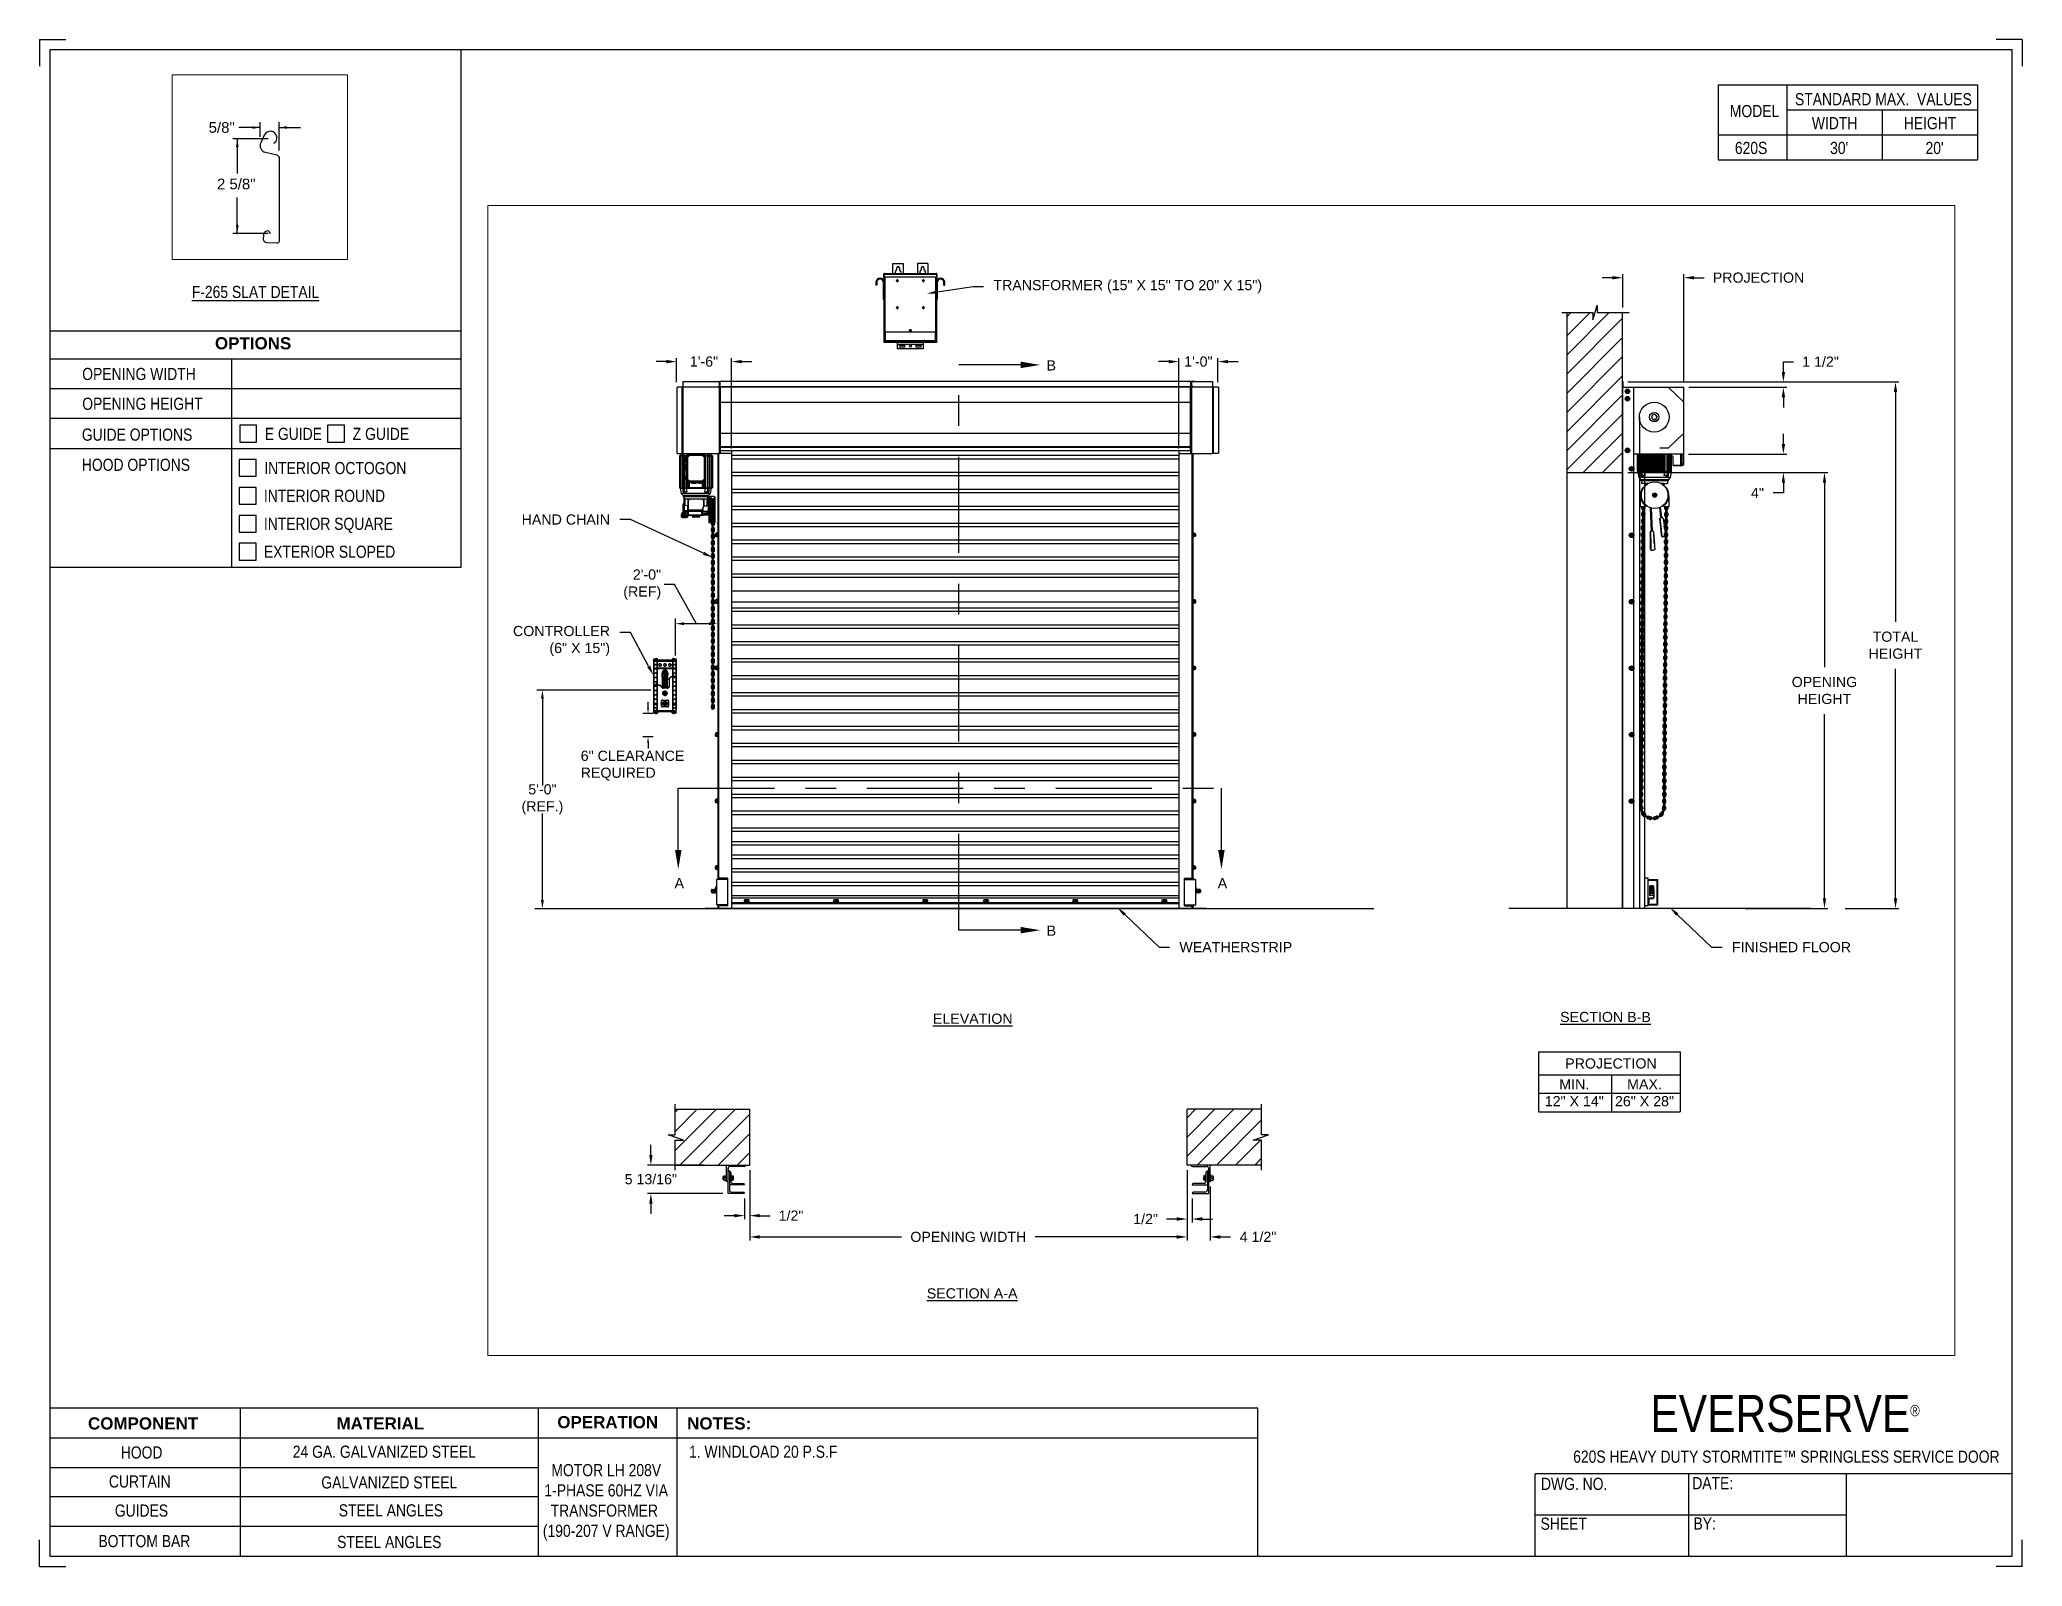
# Paper-space layout '620S LH 208V 1-PHASE' of a CAD drawing. Header units: inches. Extents: x 0.1 to 10.9, y 0.1 to 8.4.
# The model-space entities are those that its viewports show. They can reach past a viewport. Long polylines and large blocks are cut down to what shows.
import ezdxf
from ezdxf import colors
from ezdxf.entities.mleader import LeaderData, LeaderLine
from ezdxf.math import Vec2, Vec3

# ---------------------------------------------------------------- set-up
doc = ezdxf.new("R2010")
doc.units = ezdxf.units.IN
doc.header["$LTSCALE"] = 0.25
doc.header["$MEASUREMENT"] = 0
doc.linetypes.add('CENTER', pattern=[2, 1.25, -0.25, 0.25, -0.25])
for name, color, linetype in [('ANNOTATIONS', 1, 'Continuous'), ('DETAILS', 4, 'Continuous'), ('MOTOR LH', 7, 'Continuous'), ('SECTION CUTS', 6, 'CENTER'), ('TITLE BLOCK', 7, 'Continuous')]:
    doc.layers.add(name, color=color, linetype=linetype)
doc.styles.add('ARIAL', font='arial.ttf', dxfattribs={"height": 0.09375})
doc.styles.add('CADdetails-DIMENSIONS', font='ARIALN.TTF', dxfattribs={"height": 2.38})
doc.styles.add('ROMANS', font='Romans', dxfattribs={"height": 0.09375})
doc.styles.get("Standard").update_dxf_attribs({"font": 'romans.shx'})
doc.dimstyles.get("Standard").update_dxf_attribs({"dimscale": 60, "dimtxt": 0.0833, "dimasz": 0.0833, "dimexe": 0.0833, "dimexo": 0.04, "dimgap": 0.09, "dimtad": 0, "dimtih": 1, "dimtoh": 1, "dimdec": 4, "dimzin": 1, "dimdsep": 46, "dimlunit": 4, "dimtxsty": 'Standard', "dimcen": 0.09, "dimclrt": 150, "dimadec": 4, "dimazin": 2, "dimtfac": 1, "dimtdec": 0, "dimtofl": 0, "dimtmove": 0, "dimatfit": 3, "dimfxl": 1, "dimtolj": 1, "dimtzin": 0, "dimlwd": -1, "dimlwe": -1, "dimarcsym": 1})
doc.dimstyles.new('STANDARD$0', dxfattribs={"dimtxt": 0.09375, "dimasz": 0.09375, "dimexe": 0.03125, "dimexo": 0.046875, "dimgap": 0.09, "dimtad": 0, "dimtih": 1, "dimtoh": 1, "dimdec": 4, "dimzin": 0, "dimdsep": 46, "dimtxsty": 'ARIAL', "dimcen": 0.09, "dimadec": 0, "dimazin": 0, "dimtfac": 1, "dimtdec": 4, "dimtofl": 0, "dimtmove": 0, "dimatfit": 1, "dimfxl": 1, "dimtolj": 1, "dimtzin": 0, "dimarcsym": 0})
pattern_1 = [(45, (-1.9832, -32.78357), (-0.08838835, 0.08838835), [])]

psp = doc.layouts.new('620S LH 208V 1-PHASE')

# ---------------------------------------------------------------- texts
at = {"layer": 'TITLE BLOCK', "attachment_point": 2, "style": 'CADdetails-DIMENSIONS'}
for s, width, insert, char_height in [('MODEL', 0.28815, (9.45, 8.068), 0.0664), ('STANDARD MAX.  VALUES', 1.75949, (10.155, 8.133), 0.06641), ('WIDTH', 0.42908, (9.888, 8.002), 0.0664), ('HEIGHT', 0.42908, (10.41, 8.002), 0.0664), ('\\pxqc;620S', 0.29952, (9.431, 7.866), 0.0664)]:
    psp.add_mtext_dynamic_manual_height_columns(s, width=width, gutter_width=1.363, heights=[0], dxfattribs=dict(at, insert=insert, char_height=char_height))
at = {"layer": 'TITLE BLOCK', "style": 'CADdetails-DIMENSIONS'}
for s, insert, char_height, width, attachment_point in [("30'", (9.913, 7.866), 0.0664, 1.75949, 2), ("20'", (10.435, 7.866), 0.0664, 1.75949, 2), ('{\\LF-265 SLAT DETAIL}', (1.248, 7.078), 0.06641, 1.75949, 2), ('{\\fArial|b1|i0|c0|p34;OPTIONS}', (1.235, 6.797), 0.06641, 1.75949, 2), ('OPENING WIDTH', (0.3, 6.629), 0.06641, 1.30693, 1), ('OPENING HEIGHT', (0.3, 6.466), 0.06641, 1.30693, 1), ('GUIDE OPTIONS', (0.298, 6.297), 0.06641, 1.30693, 1), ('E GUIDE', (1.299, 6.301), 0.0664, 1.23928, 1), ('Z GUIDE', (1.78, 6.301), 0.0664, 1.23928, 1), ('HOOD OPTIONS', (0.298, 6.132), 0.06641, 1.30693, 1), ('INTERIOR OCTOGON', (1.296, 6.114), 0.06641, 1.23928, 1), ('INTERIOR ROUND', (1.294, 5.962), 0.06641, 1.53035, 1), ('INTERIOR SQUARE', (1.294, 5.809), 0.06641, 1.53035, 1), ('EXTERIOR SLOPED', (1.294, 5.656), 0.06641, 1.53035, 1), ('\\A1;\\pxqc;EVERSERVE{\\H0.30337x;\\S® ^ ;}', (10.642, 1.008), 0.20312, 2.03069, 3), ('{\\fArial|b1|i0|c0|p34;COMPONENT}', (0.633, 0.885), 0.06641, 1.75949, 2), ('{\\fArial|b1|i0|c0|p34;MATERIAL}', (1.931, 0.885), 0.06641, 1.75949, 2), ('{\\fArial|b1|i0|c0|p34;OPERATION}', (3.175, 0.892), 0.06641, 1.75949, 2), ('{\\fArial|b1|i0|c0|p34;NOTES:}', (3.785, 0.885), 0.06641, 1.75949, 2), ('HOOD', (0.625, 0.726), 0.0664, 1.75949, 2), ('24 GA. GALVANIZED STEEL', (1.953, 0.73), 0.06641, 1.75949, 2), ('\\pxql;1. WINDLOAD 20 P.S.F ', (5.176, 0.73), 0.06641, 3.11182, 2), ('620S HEAVY DUTY STORMTITE™ SPRINGLESS SERVICE DOOR', (9.624, 0.703), 0.06641, 2.79915, 2), ('CURTAIN', (0.615, 0.567), 0.0664, 1.75949, 2), ('GALVANIZED STEEL', (1.98, 0.562), 0.06641, 1.75949, 2), ('\\PMOTOR LH 208V 1-PHASE 60HZ VIA TRANSFORMER  (190-207 V RANGE)', (3.167, 0.74), 0.06641, 0.76227, 2), ('DWG. NO.', (8.463, 0.554), 0.0664, 1.75949, 2), ('DATE:', (9.221, 0.558), 0.0664, 1.75949, 2), ('GUIDES', (0.624, 0.408), 0.0664, 1.75949, 2), ('STEEL ANGLES', (1.989, 0.409), 0.06641, 1.75949, 2), ('SHEET', (8.406, 0.336), 0.0664, 1.75949, 2), ('BY:', (9.177, 0.337), 0.0664, 1.75949, 2), ('BOTTOM BAR', (0.64, 0.241), 0.0664, 1.75949, 2), ('STEEL ANGLES', (1.98, 0.236), 0.06641, 1.75949, 2)]:
    psp.add_mtext(s, dxfattribs=dict(at, insert=insert, char_height=char_height, width=width, attachment_point=attachment_point))

msp = doc.modelspace()

# ---------------------------------------------------------------- texts
at = {"layer": 'ANNOTATIONS', "style": 'ARIAL'}
msp.add_text('2 5/8"', height=0.09375, dxfattribs=at).set_placement((174.00506, 217.00538))
at = {"layer": 'ANNOTATIONS', "char_height": 0.09375, "style": 'ARIAL'}
for s, insert, attachment_point in [('2\'-0"\\P(REF)', (176.3749, 223.40353), 6), ('6" CLEARANCE\\PREQUIRED', (175.63331, 221.73296), 4), ('5\'-0"\\P(REF.)', (175.28011, 221.42207), 5), ('\\A1;5/8"', (174.04705, 217.54689), 5)]:
    msp.add_mtext(s, dxfattribs=dict(at, insert=insert, attachment_point=attachment_point))
at = {"layer": 'ANNOTATIONS', "char_height": 0.09375, "attachment_point": 2, "style": 'ARIAL'}
for s, insert, width in [('{\\LELEVATION}', (179.24914, 219.44522), 3.0834986), ('{\\LSECTION B-B}', (185.08463, 219.46119), 1.3823677), ('{\\LSECTION A-A}', (179.24323, 216.91103), 1.3823677)]:
    msp.add_mtext(s, dxfattribs=dict(at, insert=insert, width=width))
for s, width, insert in [('PROJECTION ', 1.7594917, (185.13499, 219.03236)), ('MIN.\\P12" X 14" ', 0.6711642, (184.79687, 218.84037)), ('MAX.\\P26" X 28"', 0.6567117, (185.4443, 218.84037))]:
    msp.add_mtext_dynamic_manual_height_columns(s, width=width, gutter_width=1.36268, heights=[0], dxfattribs=dict(at, insert=insert))
at = {"layer": 'SECTION CUTS', "style": 'ARIAL'}
for s, p in [('B', (179.92979, 225.3786)), ('A', (176.49849, 220.60215)), ('A', (181.50802, 220.60215)), ('B', (179.92979, 220.16333))]:
    msp.add_text(s, height=0.09375, dxfattribs=at).set_placement(p)

# ---------------------------------------------------------------- blocks, each defined once
blk = doc.blocks.new('*D93')
at = {"layer": 'ANNOTATIONS', "color": 0, "lineweight": -2, "transparency": 16777216}
for p, q in [((176.28, 218.141), (176.28, 218.235)), ((176.77, 218.047), (176.249, 218.047)), ((176.945, 217.786), (176.249, 217.786)), ((176.28, 217.692), (176.28, 217.598))]:
    blk.add_line(p, q, dxfattribs=at)
at = {"layer": 'ANNOTATIONS', "color": 0, "transparency": 16777216}
for points in [[(176.265, 218.141), (176.296, 218.141), (176.28, 218.047)], [(176.265, 217.692), (176.296, 217.692), (176.28, 217.786)]]:
    blk.add_solid(points, dxfattribs=at)
at = {"layer": 'defpoints', "color": 0, "transparency": 16777216}
for p in [(176.817, 218.047), (176.28, 217.786), (176.992, 217.786)]:
    blk.add_point(p, dxfattribs=at)
at = {"layer": 'ANNOTATIONS', "color": 0, "transparency": 16777216, "insert": (176.28, 217.917), "char_height": 0.09375, "attachment_point": 5, "style": 'ARIAL'}
blk.add_mtext('\\A1;5 13/16"', dxfattribs=at)
blk = doc.blocks.new('*D94')
at = {"layer": 'ANNOTATIONS', "color": 0, "lineweight": -2, "transparency": 16777216}
for p, q in [((181.225, 218.001), (181.225, 217.519)), ((181.272, 217.739), (181.272, 217.519)), ((181.131, 217.55), (181.037, 217.55)), ((181.366, 217.55), (181.459, 217.55))]:
    blk.add_line(p, q, dxfattribs=at)
at = {"layer": 'ANNOTATIONS', "color": 0, "transparency": 16777216}
for points in [[(181.131, 217.566), (181.131, 217.534), (181.225, 217.55)], [(181.366, 217.566), (181.366, 217.534), (181.272, 217.55)]]:
    blk.add_solid(points, dxfattribs=at)
at = {"layer": 'defpoints', "color": 0, "transparency": 16777216}
for p in [(181.225, 218.047), (181.272, 217.786), (181.272, 217.55)]:
    blk.add_point(p, dxfattribs=at)
at = {"layer": 'ANNOTATIONS', "color": 0, "transparency": 16777216, "insert": (180.843, 217.55), "char_height": 0.0938, "attachment_point": 5, "style": 'ARIAL'}
blk.add_mtext('\\A1;1/2"', dxfattribs=at)
blk = doc.blocks.new('*D95')
at = {"layer": 'ANNOTATIONS', "color": 0, "lineweight": -2, "transparency": 16777216}
for p, q in [((177.192, 218.001), (177.192, 217.55)), ((177.145, 217.739), (177.145, 217.55)), ((177.051, 217.581), (176.957, 217.581)), ((177.285, 217.581), (177.379, 217.581))]:
    blk.add_line(p, q, dxfattribs=at)
at = {"layer": 'ANNOTATIONS', "color": 0, "transparency": 16777216}
for points in [[(177.051, 217.597), (177.051, 217.566), (177.145, 217.581)], [(177.285, 217.597), (177.285, 217.566), (177.192, 217.581)]]:
    blk.add_solid(points, dxfattribs=at)
at = {"layer": 'defpoints', "color": 0, "transparency": 16777216}
for p in [(177.192, 218.047), (177.145, 217.786), (177.145, 217.581)]:
    blk.add_point(p, dxfattribs=at)
at = {"layer": 'ANNOTATIONS', "color": 0, "transparency": 16777216, "insert": (177.573, 217.581), "char_height": 0.0938, "attachment_point": 5, "style": 'ARIAL'}
blk.add_mtext('\\A1;1/2"', dxfattribs=at)
blk = doc.blocks.new('*D96')
at = {"layer": 'ANNOTATIONS', "color": 0, "lineweight": -2, "transparency": 16777216}
for p, q in [((176.517, 225.271), (176.517, 225.492)), ((177.023, 224.659), (177.023, 225.492)), ((176.424, 225.461), (176.33, 225.461)), ((177.117, 225.461), (177.211, 225.461))]:
    blk.add_line(p, q, dxfattribs=at)
at = {"layer": 'ANNOTATIONS', "color": 0, "transparency": 16777216}
for points in [[(176.424, 225.476), (176.424, 225.445), (176.517, 225.461)], [(177.117, 225.476), (177.117, 225.445), (177.023, 225.461)]]:
    blk.add_solid(points, dxfattribs=at)
at = {"layer": 'defpoints', "color": 0, "transparency": 16777216}
for p in [(176.517, 225.461), (176.517, 225.224), (177.023, 224.612)]:
    blk.add_point(p, dxfattribs=at)
at = {"layer": 'ANNOTATIONS', "color": 0, "transparency": 16777216, "insert": (176.77, 225.461), "char_height": 0.0938, "attachment_point": 5, "style": 'ARIAL'}
blk.add_mtext('\\A1;1\'-6"', dxfattribs=at)
blk = doc.blocks.new('*D97')
at = {"layer": 'ANNOTATIONS', "color": 0, "lineweight": -2, "transparency": 16777216}
for p, q in [((181.15, 224.659), (181.15, 225.492)), ((181.51, 225.271), (181.51, 225.492)), ((181.056, 225.461), (180.962, 225.461)), ((181.604, 225.461), (181.698, 225.461))]:
    blk.add_line(p, q, dxfattribs=at)
at = {"layer": 'ANNOTATIONS', "color": 0, "transparency": 16777216}
for points in [[(181.056, 225.476), (181.056, 225.445), (181.15, 225.461)], [(181.604, 225.476), (181.604, 225.445), (181.51, 225.461)]]:
    blk.add_solid(points, dxfattribs=at)
at = {"layer": 'defpoints', "color": 0, "transparency": 16777216}
for p in [(181.15, 225.461), (181.51, 225.224), (181.15, 224.612)]:
    blk.add_point(p, dxfattribs=at)
at = {"layer": 'ANNOTATIONS', "color": 0, "transparency": 16777216, "insert": (181.33, 225.461), "char_height": 0.0938, "attachment_point": 5, "style": 'ARIAL'}
blk.add_mtext('\\A1;1\'-0"', dxfattribs=at)
blk = doc.blocks.new('*D98')
at = {"layer": 'ANNOTATIONS', "color": 0, "lineweight": -2, "transparency": 16777216}
for p, q in [((181.225, 218.001), (181.225, 217.353)), ((181.437, 217.851), (181.437, 217.353)), ((181.131, 217.385), (181.037, 217.385)), ((181.531, 217.385), (181.625, 217.385))]:
    blk.add_line(p, q, dxfattribs=at)
at = {"layer": 'ANNOTATIONS', "color": 0, "transparency": 16777216}
for points in [[(181.131, 217.4), (181.131, 217.369), (181.225, 217.385)], [(181.531, 217.4), (181.531, 217.369), (181.437, 217.385)]]:
    blk.add_solid(points, dxfattribs=at)
at = {"layer": 'defpoints', "color": 0, "transparency": 16777216}
for p in [(181.225, 218.047), (181.437, 217.897), (181.437, 217.385)]:
    blk.add_point(p, dxfattribs=at)
at = {"layer": 'ANNOTATIONS', "color": 0, "transparency": 16777216, "insert": (181.88, 217.385), "char_height": 0.0938, "attachment_point": 5, "style": 'ARIAL'}
blk.add_mtext('\\A1;4 1/2"', dxfattribs=at)
blk = doc.blocks.new('*D101')
at = {"layer": 'ANNOTATIONS', "color": 0, "lineweight": -2, "transparency": 16777216}
for p, q in [((177.192, 218.001), (177.192, 217.353)), ((181.225, 218.001), (181.225, 217.353)), ((177.285, 217.385), (178.592, 217.385)), ((181.131, 217.385), (179.825, 217.385))]:
    blk.add_line(p, q, dxfattribs=at)
at = {"layer": 'ANNOTATIONS', "color": 0, "transparency": 16777216}
for points in [[(177.285, 217.4), (177.285, 217.369), (177.192, 217.385)], [(181.131, 217.4), (181.131, 217.369), (181.225, 217.385)]]:
    blk.add_solid(points, dxfattribs=at)
at = {"layer": 'defpoints', "color": 0, "transparency": 16777216}
for p in [(177.192, 218.047), (181.225, 218.047), (181.225, 217.385)]:
    blk.add_point(p, dxfattribs=at)
at = {"layer": 'ANNOTATIONS', "color": 0, "transparency": 16777216, "insert": (179.208, 217.385), "char_height": 0.09375, "attachment_point": 5, "style": 'ARIAL'}
blk.add_mtext('\\A1;OPENING WIDTH', dxfattribs=at)
blk = doc.blocks.new('*D102')
at = {"layer": 'ANNOTATIONS', "color": 0, "lineweight": -2, "transparency": 16777216}
for p, q in [((185.149, 226.235), (185.055, 226.235)), ((185.243, 225.96), (185.243, 226.266)), ((185.807, 225.272), (185.807, 226.266)), ((185.9, 226.235), (185.994, 226.235))]:
    blk.add_line(p, q, dxfattribs=at)
at = {"layer": 'ANNOTATIONS', "color": 0, "transparency": 16777216}
for points in [[(185.149, 226.25), (185.149, 226.219), (185.243, 226.235)], [(185.9, 226.25), (185.9, 226.219), (185.807, 226.235)]]:
    blk.add_solid(points, dxfattribs=at)
at = {"layer": 'defpoints', "color": 0, "transparency": 16777216}
for p in [(185.807, 226.235), (185.243, 225.913), (185.807, 225.225)]:
    blk.add_point(p, dxfattribs=at)
at = {"layer": 'ANNOTATIONS', "color": 0, "transparency": 16777216, "insert": (186.496, 226.235), "char_height": 0.09375, "attachment_point": 5, "style": 'ARIAL'}
blk.add_mtext('\\A1;PROJECTION ', dxfattribs=at)
blk = doc.blocks.new('*D90')
at = {"layer": 'ANNOTATIONS', "color": 0, "lineweight": -2, "transparency": 16777216}
for p, q in [((185.29, 224.437), (187.136, 224.437)), ((187.104, 224.343), (187.104, 222.643)), ((187.104, 220.509), (187.104, 222.208)), ((186.374, 220.415), (187.136, 220.415))]:
    blk.add_line(p, q, dxfattribs=at)
at = {"layer": 'ANNOTATIONS', "color": 0, "transparency": 16777216}
for points in [[(187.089, 224.343), (187.12, 224.343), (187.104, 224.437)], [(187.089, 220.509), (187.12, 220.509), (187.104, 220.415)]]:
    blk.add_solid(points, dxfattribs=at)
at = {"layer": 'defpoints', "color": 0, "transparency": 16777216}
for p in [(185.243, 224.437), (186.327, 220.415), (187.104, 220.415)]:
    blk.add_point(p, dxfattribs=at)
at = {"layer": 'ANNOTATIONS', "color": 0, "transparency": 16777216, "insert": (187.104, 222.426), "char_height": 0.09375, "attachment_point": 5, "style": 'ARIAL'}
blk.add_mtext('\\A1;OPENING\\PHEIGHT', dxfattribs=at)
blk = doc.blocks.new('*D91')
at = {"layer": 'ANNOTATIONS', "color": 0, "lineweight": -2, "transparency": 16777216}
for p, q in [((185.29, 225.273), (187.791, 225.273)), ((187.759, 225.179), (187.759, 223.061)), ((187.759, 220.509), (187.759, 222.626)), ((187.294, 220.415), (187.791, 220.415))]:
    blk.add_line(p, q, dxfattribs=at)
at = {"layer": 'ANNOTATIONS', "color": 0, "transparency": 16777216}
for points in [[(187.744, 225.179), (187.775, 225.179), (187.759, 225.273)], [(187.744, 220.509), (187.775, 220.509), (187.759, 220.415)]]:
    blk.add_solid(points, dxfattribs=at)
at = {"layer": 'defpoints', "color": 0, "transparency": 16777216}
for p in [(185.243, 225.273), (187.247, 220.415), (187.759, 220.415)]:
    blk.add_point(p, dxfattribs=at)
at = {"layer": 'ANNOTATIONS', "color": 0, "transparency": 16777216, "insert": (187.759, 222.844), "char_height": 0.0938, "attachment_point": 5, "style": 'ARIAL'}
blk.add_mtext('\\A1;TOTAL\\PHEIGHT', dxfattribs=at)
blk = doc.blocks.new('*D92')
at = {"layer": 'ANNOTATIONS', "color": 0, "lineweight": -2, "transparency": 16777216}
for p, q in [((186.725, 224.701), (186.725, 224.795)), ((185.851, 224.608), (186.757, 224.608)), ((185.851, 224.437), (186.757, 224.437)), ((186.725, 224.343), (186.725, 224.249)), ((186.725, 224.249), (186.632, 224.249))]:
    blk.add_line(p, q, dxfattribs=at)
at = {"layer": 'ANNOTATIONS', "color": 0, "transparency": 16777216}
for points in [[(186.71, 224.701), (186.741, 224.701), (186.725, 224.608)], [(186.71, 224.343), (186.741, 224.343), (186.725, 224.437)]]:
    blk.add_solid(points, dxfattribs=at)
at = {"layer": 'defpoints', "color": 0, "transparency": 16777216}
for p in [(185.805, 224.608), (185.805, 224.437), (186.725, 224.437)]:
    blk.add_point(p, dxfattribs=at)
at = {"layer": 'ANNOTATIONS', "color": 0, "transparency": 16777216, "insert": (186.486, 224.249), "char_height": 0.0938, "attachment_point": 5, "style": 'ARIAL'}
blk.add_mtext('\\A1;4"', dxfattribs=at)
blk = doc.blocks.new('*D133')
at = {"layer": 'ANNOTATIONS', "color": 0, "lineweight": -2, "transparency": 16777216}
for p, q in [((186.725, 225.366), (186.725, 225.46)), ((186.725, 225.46), (186.819, 225.46)), ((185.854, 225.273), (186.757, 225.273)), ((185.854, 225.225), (186.757, 225.225)), ((186.725, 225.131), (186.725, 225.038))]:
    blk.add_line(p, q, dxfattribs=at)
at = {"layer": 'ANNOTATIONS', "color": 0, "transparency": 16777216}
for points in [[(186.71, 225.366), (186.741, 225.366), (186.725, 225.273)], [(186.71, 225.131), (186.741, 225.131), (186.725, 225.225)]]:
    blk.add_solid(points, dxfattribs=at)
at = {"layer": 'defpoints', "color": 0, "transparency": 16777216}
for p in [(185.807, 225.273), (185.807, 225.225), (186.725, 225.273)]:
    blk.add_point(p, dxfattribs=at)
at = {"layer": 'ANNOTATIONS', "color": 0, "transparency": 16777216, "insert": (187.068, 225.46), "char_height": 0.0938, "attachment_point": 5, "style": 'ARIAL'}
blk.add_mtext('\\A1;1 1/2"', dxfattribs=at)

# ---------------------------------------------------------------- dimensions: what is measured, and where the dimension line sits
at = {"layer": 'ANNOTATIONS'}
dim = msp.add_linear_dim(base=(185.80671, 226.23467), p1=(185.24283, 225.91347), p2=(185.80671, 225.22508), text='PROJECTION ', dimstyle='STANDARD$0', dxfattribs=at)
dim.commit()
dim.dimension.update_dxf_attribs({"geometry": '*D102', "text_midpoint": (186.49582, 226.23467)})
for base, p1, p2, angle, text, picture, middle in [((176.51738, 225.46051), (177.02332, 224.61169), (176.51738, 225.22384), 180, '1\'-6"', '*D96', (176.77035, 225.46051)), ((181.14982, 225.46051), (181.51002, 225.22422), (181.14982, 224.61169), 180, '1\'-0"', '*D97', (181.32992, 225.46051)), ((176.28024, 217.78574), (176.81658, 218.04741), (176.99158, 217.78574), 90, '5 13/16"', '*D93', (176.28024, 217.91658)), ((177.14471, 217.58132), (177.19158, 218.04742), (177.14471, 217.78574), 180, '1/2"', '*D95', (177.57316, 217.58132))]:
    dim = msp.add_linear_dim(base=base, p1=p1, p2=p2, angle=angle, text=text, dimstyle='STANDARD$0', dxfattribs=at)
    dim.commit()
    dim.dimension.update_dxf_attribs({"geometry": picture, "text_midpoint": middle, "dimtype": 160})
for base, p1, p2, text, picture, middle in [((186.72538, 225.27272), (185.80671, 225.22508), (185.80671, 225.27272), '1 1/2"', '*D133', (187.06782, 225.46022)), ((187.75941, 220.41511), (185.24283, 225.27272), (187.24736, 220.41511), 'TOTAL\\PHEIGHT', '*D91', (187.75941, 222.84392)), ((186.72538, 224.43674), (185.80458, 224.60767), (185.80458, 224.43674), '4"', '*D92', (186.48587, 224.24924)), ((187.10442, 220.41511), (185.24283, 224.43674), (186.32702, 220.41511), 'OPENING\\PHEIGHT', '*D90', (187.10442, 222.42592))]:
    dim = msp.add_linear_dim(base=base, p1=p1, p2=p2, angle=90, text=text, dimstyle='STANDARD$0', dxfattribs=at)
    dim.commit()
    dim.dimension.update_dxf_attribs({"geometry": picture, "text_midpoint": middle})
dim = msp.add_aligned_dim(p1=(177.19158, 218.04742), p2=(181.22492, 218.04742), distance=-0.6628, text='OPENING WIDTH', dimstyle='STANDARD$0', dxfattribs=at)
dim.commit()
dim.dimension.update_dxf_attribs({"geometry": '*D101', "text_midpoint": (179.20825, 217.38462)})
for base, p2, text, picture, middle in [((181.27179, 217.55007), (181.27179, 217.78574), '1/2"', '*D94', (180.84334, 217.55007)), ((181.43742, 217.38462), (181.43742, 217.89742), '4 1/2"', '*D98', (181.87991, 217.38462))]:
    dim = msp.add_linear_dim(base=base, p1=(181.22492, 218.04742), p2=p2, text=text, dimstyle='STANDARD$0', dxfattribs=at)
    dim.commit()
    dim.dimension.update_dxf_attribs({"geometry": picture, "text_midpoint": middle, "dimtype": 160})

# ---------------------------------------------------------------- hatches: boundary and pattern name
at = {"layer": 'MOTOR LH'}
h = msp.add_hatch(dxfattribs=at)
h.set_pattern_fill('ANSI31', color=256, style=0)
h.set_pattern_definition(pattern_1)
h.paths.add_polyline_path([(184.72721, 224.43674), (185.24283, 224.43674), (185.24283, 225.91347), (185.00634, 225.91347), (185.00634, 225.97813), (184.96792, 225.84477), (184.96792, 225.91347), (184.72721, 225.91347)])
h = msp.add_hatch(dxfattribs=at)
h.set_pattern_fill('ANSI31', color=256, style=0)
h.set_pattern_definition(pattern_1)
h.paths.add_polyline_path([(177.19158, 218.56305), (176.50408, 218.56305), (176.50408, 218.32585), (176.43998, 218.32585), (176.58205, 218.27894), (176.50408, 218.27894), (176.50408, 218.04742), (177.19158, 218.04742), (177.19158, 218.20993)])
h = msp.add_hatch(dxfattribs=at)
h.set_pattern_fill('ANSI31', color=256, style=0)
h.set_pattern_definition(pattern_1)
h.paths.add_polyline_path([(181.97652, 218.32585), (181.91242, 218.32585), (181.91242, 218.56305), (181.22492, 218.56305), (181.22492, 218.04742), (181.24309, 218.04742), (181.91242, 218.04742), (181.91242, 218.27894), (181.83445, 218.27894)])

# ---------------------------------------------------------------- linework, layer by layer
at = {"layer": 'ANNOTATIONS'}
for p, q in [((176.50806, 222.74794), (176.50806, 223.08974)), ((176.81777, 223.04261), (176.58573, 223.04261)), ((176.27997, 222.42941), (175.22902, 222.42941)), ((175.28011, 222.35175), (175.28011, 221.55133)), ((176.30094, 222.21402), (176.20668, 222.21402)), ((176.25381, 222.26716), (176.25381, 222.3203)), ((176.30094, 221.99872), (176.20668, 221.99872)), ((176.25381, 221.94558), (176.25381, 221.89244)), ((175.28011, 220.49278), (175.28011, 221.2928)), ((184.4663, 219.09179), (184.4663, 218.54042)), ((184.4663, 219.09179), (185.77407, 219.09179)), ((185.77407, 219.09179), (185.77407, 218.54042)), ((184.4663, 218.88032), (185.77407, 218.88032)), ((185.13915, 218.88032), (185.13915, 218.54042)), ((184.4663, 218.71037), (185.77407, 218.71037)), ((184.4663, 218.54042), (185.77407, 218.54042)), ((174.38391, 217.54689), (174.19641, 217.54689)), ((174.38391, 217.46513), (174.38391, 217.59376)), ((174.54842, 217.34678), (174.54842, 217.59376)), ((174.54842, 217.54689), (174.73592, 217.54689)), ((174.45223, 217.44645), (174.14443, 217.44645)), ((174.18291, 217.44645), (174.18291, 217.14489)), ((174.18291, 216.61924), (174.18291, 216.93393)), ((174.45223, 216.61924), (174.14443, 216.61924))]:
    msp.add_line(p, q, dxfattribs=at)
for p in [(174.5126, 217.41494), (174.18291, 216.69374), (174.18291, 216.61924)]:
    msp.add_point(p, dxfattribs=at)
for points in [[(176.58573, 223.02967), (176.58573, 223.05556), (176.50806, 223.04261)], [(176.81777, 223.02967), (176.81777, 223.05556), (176.89544, 223.04261)], [(175.29306, 222.35175), (175.26717, 222.35175), (175.28011, 222.42941)], [(176.26267, 222.26716), (176.24495, 222.26716), (176.25381, 222.21402)], [(176.26267, 221.94558), (176.24495, 221.94558), (176.25381, 221.99872)], [(175.29306, 220.49278), (175.26717, 220.49278), (175.28011, 220.41511)], [(174.31358, 217.53517), (174.31358, 217.55861), (174.38391, 217.54689)], [(174.61874, 217.55861), (174.61874, 217.53517), (174.54842, 217.54689)], [(174.19463, 217.37613), (174.17119, 217.37613), (174.18291, 217.44645)], [(174.19463, 216.68956), (174.17119, 216.68956), (174.18291, 216.61924)]]:
    msp.add_solid(points, dxfattribs=at)
at = {"layer": 'DETAILS'}
msp.add_lwpolyline([(174.50223, 217.40975, 0.33746117), (174.52916, 217.44781), (174.52884, 217.46569, 0.73725505), (174.4187, 217.48055), (174.38789, 217.41413, 0.47976839), (174.4297, 217.32981), (174.52811, 217.30824, -0.21720182), (174.54842, 217.28428), (174.54842, 216.54957, -0.36619075), (174.52868, 216.53415), (174.44402, 216.53687, -0.41028649), (174.41276, 216.57038), (174.41469, 216.60768, -0.37745755), (174.44852, 216.644, -0.31905635), (174.4604, 216.63852), (174.47147, 216.61924)], format="xyb", dxfattribs=at)
at = {"layer": 'MOTOR LH'}
for p, q in [((178.51317, 226.36472), (178.60692, 226.36472)), ((178.51317, 226.27396), (178.51317, 226.36472)), ((178.60692, 226.36472), (178.60692, 226.27396)), ((178.83348, 226.36472), (178.73973, 226.36472)), ((178.73973, 226.36472), (178.73973, 226.27396)), ((178.83348, 226.36472), (178.83348, 226.27396)), ((178.36307, 226.19129), (178.35559, 226.19129)), ((178.35559, 226.19129), (178.35559, 226.16754)), ((178.36307, 226.16754), (178.35559, 226.16754)), ((178.36307, 226.19129), (178.36307, 226.16754)), ((178.42562, 226.03472), (178.42562, 226.19129)), ((178.42562, 226.19129), (178.43309, 226.19129)), ((178.42915, 226.26785), (178.43214, 226.26785)), ((178.42915, 226.24076), (178.42915, 226.26785)), ((178.43214, 226.24076), (178.42915, 226.24076)), ((178.43214, 226.26785), (178.43214, 226.24076)), ((178.43258, 226.26785), (178.91407, 226.26785)), ((178.43258, 226.26785), (178.43258, 226.24076)), ((178.91407, 226.24076), (178.43258, 226.24076)), ((178.43309, 226.26963), (178.43309, 226.27008)), ((178.43309, 225.63816), (178.43309, 226.24076)), ((178.43526, 226.27396), (178.91139, 226.27396)), ((178.4392, 226.24076), (178.4392, 225.73191)), ((178.55269, 226.20997), (178.54396, 226.20997)), ((178.54396, 226.20997), (178.54396, 226.20698)), ((178.54396, 226.20698), (178.55269, 226.20698)), ((178.54833, 226.3074), (178.54833, 226.32566)), ((178.55269, 226.2187), (178.55269, 226.20997)), ((178.55568, 226.2187), (178.55269, 226.2187)), ((178.55269, 226.20698), (178.55269, 226.19825)), ((178.55269, 226.19825), (178.55568, 226.19825)), ((178.55568, 226.20997), (178.55568, 226.2187)), ((178.56441, 226.20997), (178.55568, 226.20997)), ((178.55568, 226.19825), (178.55568, 226.20698)), ((178.55568, 226.20698), (178.56441, 226.20698)), ((178.56441, 226.20698), (178.56441, 226.20997)), ((178.57176, 226.32566), (178.57176, 226.3074)), ((178.77489, 226.3074), (178.77489, 226.32566)), ((178.79097, 226.20997), (178.78224, 226.20997)), ((178.78224, 226.20997), (178.78224, 226.20698)), ((178.78224, 226.20698), (178.79097, 226.20698)), ((178.79396, 226.2187), (178.79097, 226.2187)), ((178.79097, 226.2187), (178.79097, 226.20997)), ((178.79097, 226.20698), (178.79097, 226.19825)), ((178.79097, 226.19825), (178.79396, 226.19825)), ((178.79396, 226.20997), (178.79396, 226.2187)), ((178.80269, 226.20997), (178.79396, 226.20997)), ((178.79396, 226.20698), (178.80269, 226.20698)), ((178.79396, 226.19825), (178.79396, 226.20698)), ((178.79833, 226.32566), (178.79833, 226.3074)), ((178.80269, 226.20698), (178.80269, 226.20997)), ((178.90745, 225.73191), (178.90745, 226.24076)), ((178.91356, 226.27008), (178.91356, 226.26963)), ((178.91356, 226.24076), (178.91356, 225.63816)), ((178.92103, 226.19129), (178.91356, 226.19129)), ((178.91407, 226.26785), (178.91407, 226.24076)), ((178.9175, 226.26785), (178.91451, 226.26785)), ((178.91451, 226.26785), (178.91451, 226.24076)), ((178.91451, 226.24076), (178.9175, 226.24076)), ((178.9175, 226.26785), (178.9175, 226.24076)), ((178.92103, 226.19129), (178.92103, 226.03472)), ((178.98358, 226.19129), (178.99106, 226.19129)), ((178.98358, 226.16754), (178.98358, 226.19129)), ((178.98358, 226.16754), (178.99106, 226.16754)), ((178.99106, 226.16754), (178.99106, 226.19129)), ((178.43309, 226.03472), (178.42562, 226.03472)), ((178.91356, 226.03472), (178.92103, 226.03472)), ((178.55269, 225.95934), (178.54396, 225.95934)), ((178.54396, 225.95934), (178.54396, 225.95635)), ((178.54396, 225.95635), (178.55269, 225.95635)), ((178.55568, 225.96807), (178.55269, 225.96807)), ((178.55269, 225.96807), (178.55269, 225.95934)), ((178.55269, 225.95635), (178.55269, 225.94762)), ((178.55269, 225.94762), (178.55568, 225.94762)), ((178.55568, 225.95934), (178.55568, 225.96807)), ((178.56441, 225.95934), (178.55568, 225.95934)), ((178.55568, 225.94762), (178.55568, 225.95635)), ((178.55568, 225.95635), (178.56441, 225.95635)), ((178.56441, 225.95635), (178.56441, 225.95934)), ((178.79097, 225.95934), (178.78224, 225.95934)), ((178.78224, 225.95934), (178.78224, 225.95635)), ((178.78224, 225.95635), (178.79097, 225.95635)), ((178.79097, 225.96807), (178.79097, 225.95934)), ((178.79396, 225.96807), (178.79097, 225.96807)), ((178.79097, 225.95635), (178.79097, 225.94762)), ((178.79097, 225.94762), (178.79396, 225.94762)), ((178.79396, 225.95934), (178.79396, 225.96807)), ((178.80269, 225.95934), (178.79396, 225.95934)), ((178.79396, 225.94762), (178.79396, 225.95635)), ((178.79396, 225.95635), (178.80269, 225.95635)), ((178.80269, 225.95635), (178.80269, 225.95934)), ((184.68082, 225.91347), (184.96792, 225.91347)), ((184.72721, 225.91347), (184.72721, 220.41511)), ((184.96792, 225.84477), (185.00634, 225.97813)), ((184.96792, 225.91347), (184.96792, 225.84477)), ((185.00634, 225.97813), (185.00634, 225.91347)), ((185.00634, 225.91347), (185.30153, 225.91347)), ((185.24283, 220.41511), (185.24283, 225.91347)), ((178.91356, 225.73191), (178.43309, 225.73191)), ((178.43309, 225.65379), (178.43608, 225.65379)), ((178.43608, 225.73191), (178.43608, 225.63816)), ((178.43608, 225.72651), (178.43834, 225.72651)), ((178.43834, 225.73191), (178.43834, 225.65436)), ((178.43834, 225.65436), (178.90831, 225.65436)), ((178.43895, 225.65004), (178.43895, 225.65239)), ((178.4392, 225.63816), (178.4392, 225.64862)), ((178.43989, 225.65132), (178.43989, 225.65004)), ((178.44133, 225.65044), (178.44133, 225.65436)), ((178.44133, 225.65044), (178.90533, 225.65044)), ((178.44226, 225.73191), (178.44226, 225.65436)), ((178.44301, 225.64691), (178.44301, 225.64597)), ((178.44301, 225.64691), (178.90364, 225.64691)), ((178.44301, 225.64597), (178.90364, 225.64597)), ((178.46867, 225.65044), (178.46867, 225.64691)), ((178.5273, 225.65004), (178.46867, 225.65004)), ((178.50777, 225.6499), (178.50777, 225.64691)), ((178.50777, 225.6499), (178.62013, 225.6499)), ((178.5273, 225.65044), (178.5273, 225.6499)), ((178.56395, 225.65044), (178.56395, 225.64691)), ((178.6006, 225.6499), (178.6006, 225.65044)), ((178.74605, 225.65004), (178.6006, 225.65004)), ((178.62013, 225.64691), (178.62013, 225.6499)), ((178.67918, 225.7534), (178.66747, 225.7534)), ((178.66747, 225.74168), (178.67918, 225.74168)), ((178.72652, 225.6499), (178.72652, 225.64691)), ((178.72652, 225.6499), (178.83888, 225.6499)), ((178.74605, 225.65044), (178.74605, 225.6499)), ((178.7827, 225.65044), (178.7827, 225.64691)), ((178.81935, 225.6499), (178.81935, 225.65044)), ((178.87798, 225.65004), (178.81935, 225.65004)), ((178.83888, 225.64691), (178.83888, 225.6499)), ((178.87798, 225.64691), (178.87798, 225.65044)), ((178.88231, 225.65044), (178.88231, 225.64691)), ((178.88231, 225.64597), (178.88231, 225.63816)), ((178.90364, 225.64691), (178.90364, 225.64597)), ((178.90439, 225.65436), (178.90439, 225.73191)), ((178.90533, 225.65436), (178.90533, 225.65044)), ((178.90676, 225.65132), (178.90676, 225.65004)), ((178.90745, 225.64862), (178.90745, 225.63816)), ((178.9077, 225.65004), (178.9077, 225.65239)), ((178.90831, 225.65436), (178.90831, 225.73191)), ((178.90831, 225.72651), (178.91057, 225.72651)), ((178.91057, 225.63816), (178.91057, 225.73191)), ((178.91057, 225.65379), (178.91356, 225.65379)), ((178.91356, 225.63816), (178.43309, 225.63816)), ((178.55614, 225.58011), (178.55614, 225.63816)), ((178.79051, 225.61994), (178.55614, 225.61994)), ((178.79051, 225.61905), (178.55614, 225.61905)), ((178.79051, 225.58011), (178.55614, 225.58011)), ((178.57958, 225.61234), (178.61668, 225.61234)), ((178.61668, 225.59476), (178.57958, 225.59476)), ((178.72997, 225.61234), (178.76708, 225.61234)), ((178.76708, 225.59476), (178.72997, 225.59476)), ((178.79051, 225.63816), (178.79051, 225.58011)), ((176.57276, 225.22384), (176.52161, 225.22384)), ((176.56956, 224.61339), (176.56956, 225.22384)), ((176.57276, 225.22384), (176.57276, 224.61339)), ((176.57357, 225.22384), (176.57357, 224.61339)), ((176.57527, 225.27751), (176.57527, 224.61339)), ((176.57527, 225.22956), (176.89966, 225.22956)), ((176.9146, 225.22635), (176.57527, 225.22635)), ((176.89966, 225.22635), (176.89966, 225.22981)), ((176.89966, 225.22981), (176.91886, 225.22981)), ((176.90819, 225.22635), (176.90819, 225.22981)), ((176.9146, 225.22981), (176.9146, 225.27751)), ((176.9146, 224.61088), (176.9146, 225.22635)), ((176.91886, 225.22555), (176.9146, 225.22555)), ((176.91886, 225.22981), (176.91886, 225.27829)), ((176.91886, 225.23034), (181.25851, 225.23034)), ((176.91886, 225.22688), (176.91886, 224.63674)), ((176.91886, 225.22688), (181.25851, 225.22688)), ((181.25851, 225.27829), (181.25851, 225.22981)), ((181.28194, 225.22981), (181.25851, 225.22981)), ((181.25851, 224.63674), (181.25851, 225.22688)), ((181.267, 225.22555), (181.25851, 225.22555)), ((181.267, 225.27751), (181.267, 225.22981)), ((181.46096, 225.22635), (181.267, 225.22635)), ((181.267, 225.22635), (181.267, 224.61169)), ((181.27341, 225.22635), (181.27341, 225.22981)), ((181.28194, 225.22635), (181.28194, 225.22981)), ((181.28194, 225.22956), (181.46096, 225.22956)), ((181.46096, 225.27751), (181.46096, 224.61462)), ((181.51425, 225.22422), (181.46096, 225.22422)), ((181.46309, 224.61462), (181.46309, 225.22422)), ((181.4663, 225.22422), (181.4663, 224.61462)), ((185.24283, 225.21912), (185.24466, 225.21912)), ((185.24363, 225.27272), (185.24363, 225.22375)), ((185.24416, 225.22482), (185.24466, 225.22482)), ((185.24466, 220.41779), (185.24466, 225.22508)), ((185.24466, 225.22508), (185.80671, 225.22508)), ((185.24576, 225.22588), (185.24576, 225.27272)), ((185.24576, 225.22588), (185.24657, 225.22588)), ((185.24657, 225.22588), (185.24657, 225.27272)), ((185.29126, 225.19918), (185.2918, 225.20084)), ((185.29126, 225.13105), (185.2918, 225.13271)), ((185.29303, 225.19816), (185.29394, 225.19995)), ((185.29303, 225.13003), (185.29394, 225.13182)), ((185.30001, 225.19413), (185.30001, 225.19413)), ((185.30001, 225.17938), (185.30001, 225.17938)), ((185.30001, 225.126), (185.30001, 225.126)), ((185.34685, 220.41779), (185.34685, 225.22508)), ((185.66223, 225.22508), (185.80671, 225.08749)), ((185.80671, 224.52597), (185.80671, 225.22508)), ((176.91886, 225.08749), (181.25851, 225.08749)), ((185.24466, 225.03994), (185.24283, 225.03994)), ((185.30001, 225.11125), (185.30001, 225.11125)), ((185.39688, 224.94831), (185.39688, 220.41511)), ((185.55685, 224.95594), (185.55668, 224.95569)), ((185.55785, 224.94905), (185.55809, 224.94888)), ((176.91886, 224.80124), (181.25851, 224.80124)), ((185.53143, 224.92965), (185.54318, 224.93172)), ((185.53351, 224.91791), (185.53143, 224.92965)), ((185.54525, 224.91998), (185.53351, 224.91791)), ((185.54318, 224.93172), (185.54525, 224.91998)), ((185.66223, 224.66365), (185.80671, 224.80124)), ((176.52161, 224.61339), (176.57357, 224.61339)), ((176.55565, 224.61339), (176.55286, 224.59759)), ((176.57471, 224.61095), (176.57471, 224.59575)), ((176.57527, 224.61088), (176.57527, 224.61169)), ((176.57586, 224.61169), (176.57527, 224.61169)), ((176.9146, 224.61088), (176.57527, 224.61088)), ((176.58776, 224.59575), (176.58776, 224.61088)), ((176.6129, 224.607), (176.61375, 224.61088)), ((176.62022, 224.6059), (176.62022, 224.60959)), ((176.62022, 224.60959), (176.77155, 224.60959)), ((176.62022, 224.6059), (176.77155, 224.60589)), ((176.75863, 224.60405), (176.63314, 224.60405)), ((176.63314, 224.60008), (176.63314, 224.60405)), ((176.75863, 224.60036), (176.63314, 224.60036)), ((176.65528, 224.61088), (176.65528, 224.60959)), ((176.69958, 224.60959), (176.69958, 224.61088)), ((176.75863, 224.59667), (176.75863, 224.60405)), ((176.77155, 224.60589), (176.77155, 224.60959)), ((176.77802, 224.61088), (176.77887, 224.607)), ((176.80401, 224.61088), (176.80401, 224.59575)), ((176.81706, 224.59575), (176.81706, 224.61088)), ((176.83891, 224.59759), (176.83657, 224.61088)), ((176.89966, 220.68357), (176.89966, 224.61088)), ((176.90819, 220.69422), (176.90819, 224.61088)), ((176.91886, 224.68019), (176.9146, 224.68019)), ((177.02755, 224.61169), (176.9146, 224.61169)), ((176.91801, 224.62447), (176.91801, 224.6671)), ((176.91801, 224.66043), (176.91886, 224.66043)), ((176.91801, 224.65479), (176.91886, 224.65479)), ((176.91801, 224.64015), (176.91886, 224.64015)), ((176.91801, 224.63115), (176.92098, 224.63115)), ((176.91886, 224.67856), (181.25851, 224.67856)), ((176.92098, 224.61169), (176.92098, 224.63674)), ((177.02755, 220.41698), (177.02755, 224.63674)), ((181.15405, 220.41698), (181.15405, 224.63674)), ((181.15405, 224.61169), (181.45921, 224.61169)), ((181.267, 224.68019), (181.25851, 224.68019)), ((181.25851, 224.67809), (181.26062, 224.67809)), ((181.26062, 224.61169), (181.26062, 224.68019)), ((181.26359, 224.65944), (181.26062, 224.65944)), ((181.26359, 224.64773), (181.26062, 224.64773)), ((181.26359, 224.63408), (181.26062, 224.63408)), ((181.26359, 224.63214), (181.26062, 224.63214)), ((181.26359, 224.62447), (181.26359, 224.6671)), ((181.27341, 220.69422), (181.27341, 224.61169)), ((181.28194, 220.69422), (181.28194, 224.61169)), ((181.46097, 224.61462), (181.51425, 224.61462)), ((185.29126, 224.65416), (185.2918, 224.65581)), ((185.29303, 224.65313), (185.29394, 224.65492)), ((185.30001, 224.6491), (185.30001, 224.6491)), ((185.30001, 224.63435), (185.30001, 224.63435)), ((185.80671, 224.60767), (185.34685, 224.60767)), ((185.37561, 224.60767), (185.37561, 224.44723)), ((185.38292, 224.44723), (185.38292, 224.60767)), ((185.38458, 224.60767), (185.38458, 224.44723)), ((185.39272, 224.44723), (185.39272, 224.60767)), ((185.39482, 224.60767), (185.39482, 224.44723)), ((185.40235, 224.44723), (185.40235, 224.60767)), ((185.40427, 224.60767), (185.40427, 224.44723)), ((185.41895, 224.44231), (185.41895, 224.60767)), ((185.42182, 224.44723), (185.42182, 224.60767)), ((185.42407, 224.60767), (185.42407, 224.44723)), ((185.43325, 224.44723), (185.43325, 224.60767)), ((185.43368, 224.44723), (185.43368, 224.60767)), ((185.43663, 224.60767), (185.43663, 224.44723)), ((185.43722, 224.60767), (185.43722, 224.44723)), ((185.44402, 224.45314), (185.44402, 224.60767)), ((185.44691, 220.41779), (185.44691, 224.60767)), ((185.44691, 224.60686), (185.45924, 224.60686)), ((185.44855, 224.60767), (185.44855, 224.45314)), ((185.44943, 224.44723), (185.44943, 224.60767)), ((185.45238, 224.60767), (185.45238, 224.44723)), ((185.45322, 224.45314), (185.45322, 224.60767)), ((185.46433, 224.60767), (185.46433, 224.45314)), ((185.46518, 224.44723), (185.46518, 224.60767)), ((185.46813, 224.60767), (185.46813, 224.44723)), ((185.46891, 224.45314), (185.46891, 224.60767)), ((185.48029, 224.60767), (185.48029, 224.45314)), ((185.48093, 224.44723), (185.48093, 224.60767)), ((185.48388, 224.60767), (185.48388, 224.44723)), ((185.48447, 224.45314), (185.48447, 224.60767)), ((185.49618, 224.60767), (185.49618, 224.45314)), ((185.49667, 224.44723), (185.49667, 224.60767)), ((185.49963, 224.60767), (185.49963, 224.44723)), ((185.50009, 224.45314), (185.50009, 224.60767)), ((185.51203, 224.60767), (185.51203, 224.45314)), ((185.51242, 224.44723), (185.51242, 224.60767)), ((185.51537, 224.60767), (185.51537, 224.44723)), ((185.51575, 224.45314), (185.51575, 224.60767)), ((185.52783, 224.60767), (185.52783, 224.45314)), ((185.52817, 224.44723), (185.52817, 224.60767)), ((185.53112, 224.60767), (185.53112, 224.44723)), ((185.53146, 224.45314), (185.53146, 224.60767)), ((185.54456, 224.60767), (185.54456, 224.45314)), ((185.5449, 224.44723), (185.5449, 224.60767)), ((185.54785, 224.60767), (185.54785, 224.44723)), ((185.5482, 224.45314), (185.5482, 224.60767)), ((185.56027, 224.60767), (185.56027, 224.45314)), ((185.56065, 224.44723), (185.56065, 224.60767)), ((185.5636, 224.60767), (185.5636, 224.44723)), ((185.564, 224.45314), (185.564, 224.60767)), ((185.57594, 224.60767), (185.57594, 224.45314)), ((185.5764, 224.44723), (185.5764, 224.60767)), ((185.57935, 224.60767), (185.57935, 224.44723)), ((185.57984, 224.45314), (185.57984, 224.60767)), ((185.66223, 224.66365), (185.58594, 224.66365)), ((185.59155, 224.60767), (185.59155, 224.45314)), ((185.59215, 224.44723), (185.59215, 224.60767)), ((185.5951, 224.60767), (185.5951, 224.44723)), ((185.59574, 224.45314), (185.59574, 224.60767)), ((185.60712, 224.60767), (185.60712, 224.45314)), ((185.60789, 224.44723), (185.60789, 224.60767)), ((185.61085, 224.60767), (185.61085, 224.44723)), ((185.61169, 224.45314), (185.61169, 224.60767)), ((185.62281, 224.60767), (185.62281, 224.45314)), ((185.62364, 224.44723), (185.62364, 224.60767)), ((185.6266, 224.60767), (185.6266, 224.44723)), ((185.62747, 224.45314), (185.62747, 224.60767)), ((185.63201, 224.60767), (185.63201, 224.45314)), ((185.65196, 224.44723), (185.65196, 224.60767)), ((185.6542, 224.60767), (185.6542, 224.44723)), ((185.65707, 224.60767), (185.65707, 224.44231)), ((185.67176, 224.44723), (185.67176, 224.60767)), ((185.67367, 224.60767), (185.67367, 224.44723)), ((185.68816, 224.44723), (185.68816, 224.60767)), ((185.68971, 224.60767), (185.68971, 224.44723)), ((185.69156, 224.60767), (185.69156, 224.4433)), ((185.77891, 224.49841), (185.77891, 224.60767)), ((185.79293, 224.51219), (185.79293, 224.60767)), ((176.54363, 224.59113), (176.54363, 224.29586)), ((176.5706, 224.59113), (176.54363, 224.59113)), ((176.54363, 224.59113), (176.56842, 224.59113)), ((176.56346, 224.59113), (176.54363, 224.59113)), ((176.54363, 224.59113), (176.553, 224.59113)), ((176.54363, 224.59113), (176.54363, 224.59113)), ((176.55048, 224.59113), (176.58427, 224.59113)), ((176.55048, 224.59113), (176.55048, 224.29586)), ((176.55048, 224.59113), (176.55048, 224.59113)), ((176.55286, 224.59113), (176.55048, 224.59113)), ((176.55204, 224.59113), (176.55204, 224.29586)), ((176.55286, 224.59759), (176.55286, 224.59113)), ((176.5687, 224.59113), (176.5687, 224.29586)), ((176.5705, 224.59113), (176.5705, 224.29586)), ((176.57783, 224.59575), (176.6073, 224.59575)), ((176.58427, 224.59575), (176.58426, 224.29124)), ((176.58696, 224.59113), (176.58695, 224.29586)), ((176.58696, 224.59113), (176.60576, 224.59113)), ((176.58906, 224.59113), (176.58906, 224.29586)), ((176.59349, 224.59113), (176.59349, 224.59575)), ((176.60576, 224.58652), (176.60576, 224.59113)), ((176.60609, 224.58652), (176.60576, 224.58652)), ((176.60609, 224.59113), (176.6073, 224.59113)), ((176.60609, 224.59113), (176.60609, 224.57283)), ((176.60609, 224.53216), (176.60609, 224.51366)), ((176.60609, 224.46217), (176.60609, 224.44625)), ((176.6073, 224.57452), (176.6066, 224.57452)), ((176.6066, 224.53023), (176.6073, 224.53023)), ((176.6073, 224.51547), (176.60663, 224.51547)), ((176.60663, 224.4601), (176.6073, 224.4601)), ((176.61099, 224.59667), (176.6073, 224.59667)), ((176.6073, 224.35676), (176.6073, 224.59667)), ((176.61099, 224.35676), (176.61099, 224.59667)), ((176.61284, 224.58375), (176.62022, 224.58375)), ((176.61284, 224.58375), (176.61284, 224.36968)), ((176.61653, 224.58375), (176.61653, 224.36968)), ((176.62022, 224.58375), (176.62022, 224.59041)), ((176.62022, 224.36968), (176.62022, 224.58375)), ((176.62576, 224.59667), (176.63314, 224.59667)), ((176.63314, 224.59667), (176.75863, 224.59667)), ((176.75863, 224.59667), (176.76601, 224.59667)), ((176.77155, 224.58636), (176.77155, 224.59113)), ((176.77155, 224.58375), (176.77893, 224.58375)), ((176.77155, 224.58375), (176.77155, 224.36967)), ((176.77524, 224.36967), (176.77524, 224.58375)), ((176.77893, 224.36967), (176.77893, 224.58375)), ((176.78077, 224.35676), (176.78078, 224.59667)), ((176.78078, 224.59667), (176.78447, 224.59667)), ((176.78447, 224.59667), (176.78447, 224.35676)), ((176.78447, 224.59667), (176.78447, 224.59667)), ((176.78447, 224.59575), (176.80401, 224.59575)), ((176.78568, 224.59113), (176.78447, 224.59113)), ((176.78568, 224.29586), (176.78568, 224.59113)), ((176.78601, 224.58652), (176.78568, 224.58652)), ((176.78601, 224.59113), (176.78601, 224.58652)), ((176.80481, 224.59113), (176.78601, 224.59113)), ((176.79828, 224.59575), (176.79828, 224.59113)), ((176.80271, 224.59113), (176.80271, 224.29586)), ((176.80401, 224.59575), (176.81706, 224.59575)), ((176.80481, 224.59113), (176.80481, 224.29586)), ((176.8075, 224.29124), (176.8075, 224.59575)), ((176.8075, 224.59113), (176.84814, 224.59113)), ((176.82127, 224.59113), (176.82127, 224.29586)), ((176.82307, 224.59113), (176.82306, 224.29586)), ((176.83683, 224.59113), (176.83683, 224.59113)), ((176.84814, 224.59113), (176.83683, 224.59113)), ((176.83737, 224.59113), (176.84814, 224.59113)), ((176.83891, 224.59113), (176.83891, 224.59759)), ((176.84814, 224.59113), (176.83891, 224.59113)), ((176.83972, 224.59113), (176.83972, 224.29586)), ((176.84129, 224.59113), (176.84129, 224.29586)), ((176.84814, 224.59113), (176.84813, 224.29586)), ((176.84814, 224.59113), (176.84814, 224.59113)), ((181.15405, 224.59307), (177.02755, 224.59307)), ((181.15405, 224.56182), (177.02755, 224.56182)), ((181.15405, 224.43682), (177.02755, 224.43682)), ((184.72721, 224.43674), (185.24283, 224.43674)), ((185.37561, 224.44723), (185.41895, 224.44723)), ((185.38447, 224.4433), (185.38447, 224.44723)), ((185.39373, 224.39076), (185.38447, 224.4433)), ((185.41895, 224.4433), (185.38447, 224.4433)), ((185.44579, 224.44231), (185.40946, 224.44231)), ((185.40946, 224.44231), (185.40946, 224.40885)), ((185.44117, 224.44723), (185.42182, 224.44723)), ((185.42338, 224.40885), (185.42338, 224.44231)), ((185.42879, 224.44723), (185.42879, 224.44231)), ((185.64723, 224.4433), (185.42879, 224.4433)), ((185.44117, 224.45314), (185.44868, 224.45314)), ((185.44117, 224.44723), (185.44117, 224.45314)), ((185.45312, 224.40885), (185.44579, 224.44231)), ((185.44868, 224.45314), (185.44868, 224.44723)), ((185.44868, 224.44723), (185.45309, 224.44723)), ((185.45309, 224.44723), (185.45309, 224.45314)), ((185.45309, 224.45314), (185.46445, 224.45314)), ((185.46445, 224.45314), (185.46445, 224.44723)), ((185.46445, 224.44723), (185.46879, 224.44723)), ((185.46879, 224.44723), (185.46879, 224.45314)), ((185.46879, 224.45314), (185.4804, 224.45314)), ((185.4804, 224.45314), (185.4804, 224.44723)), ((185.4804, 224.44723), (185.48436, 224.44723)), ((185.48436, 224.44723), (185.48436, 224.45314)), ((185.48436, 224.45314), (185.49629, 224.45314)), ((185.49629, 224.45314), (185.49629, 224.44723)), ((185.49629, 224.44723), (185.49998, 224.44723)), ((185.49998, 224.44723), (185.49998, 224.45314)), ((185.49998, 224.45314), (185.51213, 224.45314)), ((185.51213, 224.45314), (185.51213, 224.44723)), ((185.51213, 224.44723), (185.51565, 224.44723)), ((185.51565, 224.44723), (185.51565, 224.45314)), ((185.51565, 224.45314), (185.52793, 224.45314)), ((185.52793, 224.45314), (185.52793, 224.44723)), ((185.52793, 224.44723), (185.53136, 224.44723)), ((185.53136, 224.44723), (185.53136, 224.45314)), ((185.53136, 224.45314), (185.54467, 224.45314)), ((185.54467, 224.45314), (185.54467, 224.44723)), ((185.54467, 224.44723), (185.5481, 224.44723)), ((185.5481, 224.44723), (185.5481, 224.45314)), ((185.5481, 224.45314), (185.56038, 224.45314)), ((185.56038, 224.45314), (185.56038, 224.44723)), ((185.56038, 224.44723), (185.56389, 224.44723)), ((185.56389, 224.44723), (185.56389, 224.45314)), ((185.56389, 224.45314), (185.57604, 224.45314)), ((185.57604, 224.45314), (185.57604, 224.44723)), ((185.57604, 224.44723), (185.57973, 224.44723)), ((185.57973, 224.44723), (185.57973, 224.45314)), ((185.57973, 224.45314), (185.59166, 224.45314)), ((185.59166, 224.45314), (185.59166, 224.44723)), ((185.59166, 224.44723), (185.59562, 224.44723)), ((185.59562, 224.44723), (185.59562, 224.45314)), ((185.59562, 224.45314), (185.60723, 224.45314)), ((185.60723, 224.45314), (185.60723, 224.44723)), ((185.60723, 224.44723), (185.61157, 224.44723)), ((185.61157, 224.44723), (185.61157, 224.45314)), ((185.61157, 224.45314), (185.62293, 224.45314)), ((185.63023, 224.44231), (185.6229, 224.40885)), ((185.62293, 224.45314), (185.62293, 224.44723)), ((185.62293, 224.44723), (185.62734, 224.44723)), ((185.62734, 224.45314), (185.63486, 224.45314)), ((185.62734, 224.44723), (185.62734, 224.45314)), ((185.66657, 224.44231), (185.63023, 224.44231)), ((185.63486, 224.45314), (185.63486, 224.44723)), ((185.63486, 224.44723), (185.6542, 224.44723)), ((185.64723, 224.44231), (185.64723, 224.44723)), ((185.65265, 224.44231), (185.65265, 224.40885)), ((185.65707, 224.44723), (185.69156, 224.44723)), ((185.69156, 224.4433), (185.65707, 224.4433)), ((185.66657, 224.40885), (185.66657, 224.44231)), ((185.69156, 224.4433), (185.68229, 224.39076)), ((185.70406, 224.58765), (185.69156, 224.58798)), ((185.70789, 224.514), (185.70789, 224.58372)), ((185.70804, 224.50137), (185.70804, 224.50696)), ((185.70804, 224.50137), (185.77891, 224.50137)), ((185.71173, 224.50416), (185.71173, 224.50452)), ((185.77891, 224.5024), (185.71173, 224.50416)), ((185.7377, 224.50137), (185.7377, 224.50348)), ((185.789, 224.49841), (185.77891, 224.49841)), ((185.80278, 224.52204), (185.79687, 224.52204)), ((185.79687, 224.50826), (185.80278, 224.50826)), ((176.54363, 224.29586), (176.5687, 224.29586)), ((176.55194, 224.29586), (176.55194, 224.29217)), ((176.55194, 224.29217), (176.56062, 224.24292)), ((176.5687, 224.29586), (176.58426, 224.29586)), ((176.57536, 224.29124), (176.57536, 224.25987)), ((176.60943, 224.29124), (176.57536, 224.29124)), ((176.57536, 224.29124), (176.58099, 224.29124)), ((176.6163, 224.25987), (176.57536, 224.25987)), ((176.57965, 224.25987), (176.57965, 224.25803)), ((176.57965, 224.25803), (176.5981, 224.25803)), ((176.58122, 224.2571), (176.583, 224.2571)), ((176.58225, 224.2571), (176.58225, 224.25157)), ((176.59551, 224.25157), (176.58225, 224.25157)), ((176.58666, 224.2571), (176.58666, 224.25157)), ((176.58695, 224.29586), (176.60509, 224.29586)), ((176.58841, 224.29124), (176.58841, 224.25987)), ((176.59349, 224.29124), (176.59349, 224.29586)), ((176.59475, 224.2571), (176.59475, 224.25157)), ((176.59551, 224.25157), (176.59551, 224.2571)), ((176.5981, 224.25803), (176.5981, 224.25987)), ((176.60509, 224.29586), (176.60509, 224.30139)), ((176.60509, 224.30139), (176.60609, 224.30139)), ((176.60609, 224.42173), (176.60609, 224.39925)), ((176.60609, 224.37322), (176.60609, 224.29586)), ((176.60609, 224.29586), (176.62074, 224.29586)), ((176.6073, 224.40013), (176.6064, 224.40013)), ((176.6064, 224.37244), (176.6073, 224.37244)), ((176.61099, 224.35676), (176.6073, 224.35676)), ((176.60843, 224.35148), (176.60843, 224.29586)), ((176.6163, 224.25987), (176.60943, 224.29124)), ((176.61284, 224.36968), (176.62022, 224.36968)), ((176.62022, 224.3657), (176.62022, 224.36968)), ((176.77155, 224.34753), (176.62022, 224.34753)), ((176.77155, 224.34384), (176.62022, 224.34384)), ((176.62074, 224.29586), (176.62074, 224.30139)), ((176.62074, 224.30139), (176.62206, 224.30139)), ((176.62206, 224.29586), (176.62206, 224.34384)), ((176.62917, 224.29586), (176.62206, 224.29586)), ((176.62576, 224.35676), (176.63314, 224.35676)), ((176.62917, 224.34384), (176.62917, 224.29586)), ((176.62917, 224.30139), (176.6371, 224.30139)), ((176.75863, 224.35676), (176.63314, 224.35676)), ((176.63314, 224.35534), (176.63314, 224.34938)), ((176.75863, 224.35307), (176.63314, 224.35307)), ((176.63314, 224.34938), (176.75863, 224.34937)), ((176.6371, 224.29586), (176.6371, 224.34384)), ((176.75466, 224.29586), (176.6371, 224.29586)), ((176.65067, 224.34384), (176.65067, 224.34317)), ((176.70603, 224.34317), (176.70603, 224.34384)), ((176.71342, 224.34384), (176.71342, 224.34331)), ((176.75032, 224.34331), (176.75032, 224.34384)), ((176.75466, 224.34384), (176.75466, 224.29586)), ((176.75466, 224.30139), (176.7626, 224.30139)), ((176.76601, 224.35676), (176.75863, 224.35676)), ((176.7626, 224.29586), (176.7626, 224.34384)), ((176.7697, 224.29586), (176.7626, 224.29586)), ((176.7697, 224.34384), (176.7697, 224.29586)), ((176.7697, 224.30139), (176.77103, 224.30139)), ((176.77103, 224.30139), (176.77103, 224.29586)), ((176.77103, 224.29586), (176.78568, 224.29586)), ((176.77155, 224.36967), (176.77893, 224.36967)), ((176.77155, 224.36229), (176.77155, 224.36967)), ((176.77155, 224.34384), (176.77155, 224.34753)), ((176.78234, 224.29124), (176.77547, 224.25987)), ((176.77547, 224.25987), (176.80335, 224.25987)), ((176.78447, 224.35676), (176.78077, 224.35676)), ((176.79963, 224.29124), (176.78234, 224.29124)), ((176.80335, 224.29124), (176.78234, 224.29124)), ((176.78334, 224.29586), (176.78334, 224.35148)), ((176.78568, 224.30139), (176.78668, 224.30139)), ((176.78668, 224.30139), (176.78668, 224.29586)), ((176.78668, 224.29586), (176.80481, 224.29586)), ((176.79366, 224.25987), (176.79366, 224.25802)), ((176.79366, 224.25802), (176.81212, 224.25802)), ((176.79626, 224.2571), (176.79626, 224.25156)), ((176.80952, 224.25156), (176.79626, 224.25156)), ((176.79702, 224.2571), (176.79702, 224.25156)), ((176.79827, 224.29586), (176.79827, 224.29124)), ((176.80335, 224.29124), (176.80335, 224.25987)), ((176.80335, 224.25987), (176.8164, 224.25987)), ((176.80511, 224.25156), (176.80511, 224.2571)), ((176.8075, 224.29586), (176.84813, 224.29586)), ((176.81077, 224.29124), (176.8075, 224.29124)), ((176.80952, 224.25156), (176.80952, 224.2571)), ((176.81077, 224.29124), (176.8164, 224.29124)), ((176.81212, 224.25802), (176.81212, 224.25987)), ((176.8164, 224.25987), (176.8164, 224.29124)), ((176.83115, 224.24292), (176.83983, 224.29217)), ((176.83983, 224.29217), (176.83983, 224.29586)), ((181.15405, 224.40557), (177.02755, 224.40557)), ((181.15405, 224.28057), (177.02755, 224.28057)), ((185.41305, 224.37144), (185.39373, 224.39076)), ((185.68229, 224.39076), (185.39373, 224.39076)), ((185.45312, 224.40885), (185.40946, 224.40885)), ((185.414, 224.36062), (185.41305, 224.37144)), ((185.66298, 224.37144), (185.41305, 224.37144)), ((185.66203, 224.36062), (185.414, 224.36062)), ((185.41403, 224.40688), (185.41403, 224.40885)), ((185.4168, 224.39999), (185.4168, 224.40589)), ((185.43094, 224.39999), (185.4168, 224.39999)), ((185.42039, 224.337), (185.42039, 224.36049)), ((185.4566, 224.337), (185.42039, 224.337)), ((185.42332, 224.28977), (185.42332, 224.28977)), ((185.42869, 224.29117), (185.42827, 224.2906)), ((185.43094, 224.40589), (185.43094, 224.39999)), ((185.43372, 224.40885), (185.43372, 224.40688)), ((185.43693, 224.29833), (185.43389, 224.29776)), ((185.43656, 224.29833), (185.43389, 224.29776)), ((185.45337, 224.31801), (185.45337, 224.33542)), ((185.45347, 224.33896), (185.45347, 224.337)), ((185.45347, 224.33896), (185.48338, 224.33896)), ((185.4566, 224.33267), (185.4566, 224.33896)), ((185.48023, 224.33896), (185.48023, 224.33734)), ((185.59265, 224.33896), (185.62255, 224.33896)), ((185.5958, 224.33734), (185.5958, 224.33896)), ((185.61942, 224.33896), (185.61942, 224.33267)), ((185.61942, 224.337), (185.65563, 224.337)), ((185.62255, 224.33896), (185.62255, 224.337)), ((185.62266, 224.33542), (185.62266, 224.31801)), ((185.66657, 224.40885), (185.6229, 224.40885)), ((185.64213, 224.29776), (185.63906, 224.29834)), ((185.63946, 224.29833), (185.64213, 224.29776)), ((185.64213, 224.29776), (185.64213, 224.29776)), ((185.64231, 224.40688), (185.64231, 224.40885)), ((185.64508, 224.39999), (185.64508, 224.40589)), ((185.65922, 224.39999), (185.64508, 224.39999)), ((185.64776, 224.2906), (185.64733, 224.29117)), ((185.6527, 224.28977), (185.6527, 224.28977)), ((185.65563, 224.36049), (185.65563, 224.337)), ((185.65922, 224.40589), (185.65922, 224.39999)), ((185.66199, 224.40885), (185.66199, 224.40688)), ((185.66298, 224.37144), (185.66203, 224.36062)), ((185.68229, 224.39076), (185.66298, 224.37144)), ((176.56062, 224.24292), (176.57873, 224.22481)), ((176.57873, 224.22481), (176.57962, 224.21466)), ((176.58625, 224.14711), (176.57888, 224.14711)), ((176.57888, 224.07767), (176.587, 224.07767)), ((176.58515, 224.21466), (176.58515, 224.14894)), ((176.58528, 224.21466), (176.58531, 224.20744)), ((176.58638, 224.20744), (176.58646, 224.21466)), ((176.58792, 224.14342), (176.587, 224.14342)), ((176.62022, 224.08252), (176.587, 224.08252)), ((176.62022, 224.07883), (176.587, 224.07883)), ((176.58776, 224.14452), (176.58776, 224.19325)), ((176.58776, 224.19325), (176.59516, 224.19325)), ((176.58776, 224.14452), (176.58792, 224.14427)), ((176.58792, 224.13827), (176.58792, 224.14427)), ((176.59516, 224.13496), (176.59516, 224.19325)), ((176.59516, 224.19325), (176.61956, 224.19325)), ((176.59516, 224.13496), (176.62388, 224.13162)), ((176.59756, 224.07845), (176.59899, 224.07845)), ((176.61956, 224.1962), (176.61956, 224.1903)), ((176.64171, 224.1903), (176.61956, 224.1903)), ((176.62009, 224.122), (176.62024, 224.12221)), ((176.62009, 224.12203), (176.62022, 224.12158)), ((176.6203, 224.12208), (176.62022, 224.12158)), ((176.62022, 224.08252), (176.62022, 224.07883)), ((176.62497, 224.12675), (176.62206, 224.12675)), ((176.62206, 224.05113), (176.62206, 224.12541)), ((176.62489, 224.12541), (176.62206, 224.12541)), ((176.62388, 224.13162), (176.62388, 224.18861)), ((176.62483, 224.08874), (176.62489, 224.09316)), ((176.62483, 224.05113), (176.62483, 224.08874)), ((176.62489, 224.09316), (176.62489, 224.12541)), ((176.6251, 224.18845), (176.62664, 224.18845)), ((176.62575, 224.08874), (176.62579, 224.09316)), ((176.62575, 224.05113), (176.62575, 224.08874)), ((176.62579, 224.09316), (176.62579, 224.12541)), ((176.62597, 224.13048), (176.62597, 224.18845)), ((176.62764, 224.128), (176.62597, 224.13048)), ((176.62815, 224.09316), (176.62815, 224.12642)), ((176.63472, 224.18845), (176.63463, 224.18845)), ((176.63592, 224.18845), (176.63617, 224.18845)), ((176.64171, 224.1903), (176.64171, 224.1962)), ((176.75006, 224.1962), (176.75006, 224.1903)), ((176.7722, 224.1903), (176.75006, 224.1903)), ((176.75559, 224.18845), (176.75585, 224.18845)), ((176.75595, 224.08199), (176.75565, 224.08176)), ((176.75713, 224.18845), (176.75705, 224.18845)), ((176.75785, 224.09316), (176.75731, 224.08406)), ((176.75929, 224.09322), (176.75871, 224.08401)), ((176.76003, 224.08178), (176.79923, 224.08178)), ((176.76667, 224.18845), (176.76513, 224.18845)), ((176.76604, 224.18845), (176.76604, 224.12914)), ((176.76736, 224.18853), (176.76736, 224.12914)), ((176.76736, 224.12914), (176.7966, 224.13431)), ((176.7674, 224.12661), (176.79724, 224.13153)), ((176.7722, 224.1903), (176.7722, 224.1962)), ((176.7722, 224.19436), (176.80401, 224.19436)), ((176.7966, 224.19436), (176.7966, 224.13431)), ((176.80163, 224.07735), (176.80015, 224.07735)), ((176.80163, 224.07735), (176.80163, 224.06314)), ((176.80648, 224.0772), (176.80163, 224.0772)), ((176.80401, 224.14116), (176.80401, 224.19436)), ((176.80846, 224.07952), (176.80412, 224.07952)), ((176.80661, 224.15376), (176.80661, 224.21466)), ((176.80761, 224.1379), (176.80846, 224.13975)), ((176.80846, 224.13975), (176.80846, 224.1428)), ((176.80846, 224.13733), (176.80846, 224.1391)), ((176.81073, 224.12838), (176.80846, 224.12838)), ((176.81386, 224.14268), (176.81073, 224.14268)), ((176.81215, 224.21466), (176.81304, 224.22481)), ((176.81304, 224.22481), (176.83115, 224.24292)), ((176.81571, 224.16114), (176.81386, 224.16114)), ((176.81571, 224.16114), (176.81386, 224.16114)), ((176.81386, 224.16114), (176.81386, 224.13899)), ((176.81386, 224.16114), (176.81386, 224.15793)), ((176.81386, 224.13899), (176.81571, 224.13899)), ((176.81386, 224.13882), (176.81386, 224.13899)), ((176.81426, 224.13899), (176.81386, 224.13882)), ((176.81386, 224.13899), (176.81571, 224.13899)), ((176.81386, 224.13882), (176.81386, 224.13899)), ((176.81426, 224.13899), (176.81386, 224.13882)), ((176.82309, 224.2165), (176.81571, 224.21224)), ((176.81571, 224.21224), (176.81571, 224.19846)), ((176.81571, 224.19846), (176.82309, 224.20222)), ((176.81571, 224.19846), (176.81571, 224.19141)), ((176.81571, 224.19141), (176.82309, 224.19231)), ((176.81571, 224.19141), (176.81571, 223.99799)), ((176.85242, 224.2165), (176.82309, 224.2165)), ((176.82309, 224.20222), (176.82309, 224.2165)), ((176.82309, 224.20222), (176.83026, 224.20222)), ((176.82309, 224.19231), (176.82309, 224.20222)), ((176.82309, 224.11752), (176.82309, 224.19231)), ((176.82728, 224.19231), (176.82309, 224.19231)), ((176.82856, 223.99576), (176.82855, 224.19363)), ((176.82855, 224.19363), (176.82863, 224.19363)), ((176.82863, 224.19435), (176.82871, 224.19472)), ((176.82863, 224.19363), (176.82866, 224.19413)), ((176.82863, 223.99576), (176.82863, 224.19363)), ((176.83147, 224.17311), (176.82863, 224.15356)), ((176.82863, 224.15213), (176.83147, 224.17167)), ((176.83147, 224.13731), (176.82863, 224.1272)), ((176.82863, 224.1224), (176.83147, 224.13252)), ((176.82863, 224.10454), (176.83153, 224.10454)), ((176.82863, 224.10234), (176.83153, 224.10234)), ((176.83153, 224.09296), (176.82863, 224.09296)), ((176.83153, 224.09104), (176.82863, 224.09104)), ((176.83147, 224.07656), (176.82863, 224.08179)), ((176.82866, 224.19413), (176.8287, 224.19441)), ((176.82955, 224.19663), (176.82955, 224.16856)), ((176.83081, 224.16856), (176.82955, 224.16856)), ((176.82955, 224.16821), (176.82955, 224.16856)), ((176.82955, 224.16821), (176.83076, 224.16821)), ((176.83147, 224.17311), (176.83147, 224.17167)), ((176.83147, 224.13731), (176.83147, 224.13252)), ((176.83153, 224.0947), (176.83245, 224.0947)), ((176.83245, 224.20069), (176.83245, 224.0947)), ((176.83245, 224.0947), (176.83245, 223.98875)), ((176.83485, 224.20337), (176.83485, 224.0947)), ((176.83485, 224.0947), (176.83485, 223.98608)), ((176.8378, 224.20238), (176.83812, 224.20237)), ((176.8381, 224.16444), (176.8381, 224.14613)), ((176.8381, 224.10291), (176.8381, 224.08459)), ((176.84469, 224.19496), (176.8471, 224.17981)), ((176.84561, 224.16444), (176.84561, 224.14613)), ((176.84561, 224.10291), (176.84561, 224.08459)), ((176.84784, 224.17846), (176.84808, 224.17824)), ((176.84808, 224.16692), (176.84808, 224.18588)), ((176.84808, 224.10538), (176.84808, 224.14366)), ((176.84808, 224.04384), (176.84808, 224.08212)), ((176.85184, 224.14741), (176.85184, 224.16316)), ((176.85184, 224.10163), (176.85184, 224.08588)), ((176.85559, 224.16692), (176.85559, 224.18588)), ((176.85559, 224.17824), (176.85584, 224.17846)), ((176.85559, 224.10538), (176.85559, 224.14366)), ((176.85559, 224.04384), (176.85559, 224.08212)), ((176.85658, 224.17981), (176.85899, 224.19496)), ((176.85807, 224.16444), (176.85807, 224.14613)), ((176.85807, 224.10291), (176.85807, 224.08459)), ((176.86556, 224.20237), (176.86585, 224.20237)), ((176.86557, 224.16444), (176.86557, 224.14613)), ((176.86557, 224.10291), (176.86557, 224.08459)), ((176.8712, 224.21004), (176.8688, 224.21004)), ((176.8688, 224.0947), (176.8688, 224.21004)), ((176.86881, 223.97936), (176.8688, 224.0947)), ((176.8712, 224.0947), (176.8712, 224.21004)), ((176.8712, 224.0947), (176.87213, 224.0947)), ((176.87121, 223.97936), (176.8712, 224.0947)), ((176.87213, 224.0947), (176.87213, 224.09987)), ((181.15405, 224.24932), (177.02755, 224.24932)), ((181.15405, 224.12432), (177.02755, 224.12432)), ((181.15405, 224.09307), (177.02755, 224.09307)), ((185.40858, 224.12145), (185.40858, 224.2174)), ((185.41932, 224.10518), (185.41943, 224.12046)), ((185.41989, 224.18497), (185.41992, 224.18903)), ((185.42731, 224.12046), (185.4272, 224.10512)), ((185.42769, 224.17427), (185.42764, 224.16811)), ((185.42855, 224.07361), (185.4287, 224.09448)), ((185.42914, 224.15747), (185.42915, 224.15804)), ((185.43657, 224.09442), (185.43642, 224.07356)), ((185.43702, 224.15741), (185.43699, 224.15353)), ((185.43703, 224.15846), (185.43702, 224.15741)), ((185.43822, 224.10504), (185.43833, 224.12046)), ((185.4462, 224.12046), (185.44609, 224.10499)), ((185.45091, 224.13014), (185.45091, 224.12145)), ((185.45589, 224.12808), (185.45568, 224.12847)), ((185.4565, 224.1281), (185.45627, 224.1278)), ((185.46103, 224.12966), (185.46357, 224.13077)), ((185.50952, 223.8994), (185.4997, 224.11182)), ((185.50553, 224.11006), (185.51526, 223.89966)), ((185.53607, 224.22919), (185.53396, 224.22878)), ((185.53434, 224.22701), (185.53643, 224.2275)), ((185.53652, 224.22969), (185.53607, 224.22919)), ((185.53629, 224.2324), (185.53685, 224.23038)), ((185.53643, 224.2275), (185.53705, 224.22724)), ((185.53685, 224.23038), (185.53652, 224.22969)), ((185.53705, 224.22724), (185.53764, 224.22674)), ((185.53764, 224.22674), (185.53796, 224.22467)), ((185.53848, 224.23068), (185.53806, 224.23278)), ((185.53897, 224.23022), (185.53848, 224.23068)), ((185.53967, 224.22989), (185.53897, 224.23022)), ((185.53924, 224.22715), (185.5395, 224.22777)), ((185.53924, 224.22715), (185.53973, 224.22506)), ((185.5395, 224.22777), (185.54, 224.22836)), ((185.54169, 224.23045), (185.53967, 224.22989)), ((185.54, 224.22836), (185.54207, 224.22868)), ((185.59639, 224.02288), (185.58464, 224.11488)), ((185.59013, 224.11728), (185.60209, 224.02361)), ((185.61245, 224.13077), (185.61499, 224.12966)), ((185.61679, 224.13042), (185.61717, 224.13072)), ((185.61975, 224.1278), (185.61952, 224.1281)), ((185.62034, 224.12847), (185.62014, 224.12808)), ((185.62512, 224.12145), (185.62512, 224.13014)), ((185.63168, 224.10367), (185.6318, 224.12046)), ((185.63967, 224.12046), (185.63955, 224.10361)), ((185.6409, 224.07211), (185.64105, 224.09297)), ((185.64892, 224.09292), (185.64878, 224.07205)), ((185.65057, 224.10354), (185.65069, 224.12046)), ((185.65107, 224.1733), (185.65112, 224.18032)), ((185.65857, 224.12046), (185.65845, 224.10348)), ((185.66104, 224.18726), (185.66104, 224.18679)), ((185.66744, 224.2174), (185.66744, 224.12145)), ((176.56454, 224.05274), (176.56839, 224.04905)), ((176.56839, 224.02925), (176.56454, 224.02557)), ((176.5648, 224.06726), (176.56839, 224.06382)), ((176.56653, 224.05488), (176.56723, 224.0602)), ((176.57345, 224.05234), (176.56946, 224.05572)), ((176.56946, 224.05572), (176.57371, 224.05572)), ((176.56946, 224.02259), (176.57345, 224.02596)), ((176.61192, 224.02259), (176.56946, 224.02259)), ((176.57345, 224.06711), (176.56972, 224.07026)), ((176.57371, 224.06172), (176.57371, 224.06173)), ((176.57371, 224.06165), (176.57371, 224.061)), ((176.57371, 224.06038), (176.57371, 224.06033)), ((176.57371, 224.06033), (176.57375, 224.06033)), ((176.57371, 224.06024), (176.57376, 224.06024)), ((176.57371, 224.05721), (176.57371, 224.0591)), ((176.57375, 224.05673), (176.57371, 224.05673)), ((176.57371, 224.05673), (176.57371, 224.05673)), ((176.57371, 224.05669), (176.57371, 224.05668)), ((176.57371, 224.05663), (176.57371, 224.05571)), ((176.57371, 224.05533), (176.57374, 224.05526)), ((176.5749, 224.05371), (176.57372, 224.05371)), ((176.57372, 224.05351), (176.57372, 224.05371)), ((176.57372, 224.0537), (176.57491, 224.0537)), ((176.57372, 224.05351), (176.57504, 224.05351)), ((176.57508, 224.05374), (176.57508, 224.05392)), ((176.57508, 224.05374), (176.57512, 224.05373)), ((176.57508, 224.05365), (176.57517, 224.05363)), ((176.57508, 224.05347), (176.57508, 224.05365)), ((176.57508, 224.05277), (176.57508, 224.05342)), ((176.57511, 224.05276), (176.57511, 224.05295)), ((176.57511, 224.05276), (176.57569, 224.05276)), ((176.57515, 224.05341), (176.57573, 224.05341)), ((176.57515, 224.05301), (176.57515, 224.05319)), ((176.57519, 224.05342), (176.57519, 224.05362)), ((176.57519, 224.05335), (176.57519, 224.05334)), ((176.57593, 224.05335), (176.57519, 224.05335)), ((176.57519, 224.05334), (176.57593, 224.05334)), ((176.57519, 224.05311), (176.57519, 224.05318)), ((176.57593, 224.05318), (176.57519, 224.05318)), ((176.57593, 224.05316), (176.57519, 224.05316)), ((176.57593, 224.05312), (176.57519, 224.05312)), ((176.57593, 224.05311), (176.57519, 224.05311)), ((176.57593, 224.03885), (176.57526, 224.03885)), ((176.57579, 224.02519), (176.57559, 224.02518)), ((176.57559, 224.02518), (176.57559, 224.02326)), ((176.57579, 224.02501), (176.57559, 224.02499)), ((176.57559, 224.02491), (176.58482, 224.02491)), ((176.57677, 224.02488), (176.57559, 224.02488)), ((176.57559, 224.02476), (176.58482, 224.02476)), ((176.58482, 224.02473), (176.57559, 224.02473)), ((176.57559, 224.02471), (176.58482, 224.02471)), ((176.57579, 224.02465), (176.57559, 224.02464)), ((176.57559, 224.02455), (176.58482, 224.02455)), ((176.57559, 224.02453), (176.57658, 224.02453)), ((176.57559, 224.0244), (176.57658, 224.0244)), ((176.57677, 224.02437), (176.57559, 224.02437)), ((176.57559, 224.02425), (176.58482, 224.02425)), ((176.57579, 224.02419), (176.57559, 224.02418)), ((176.57559, 224.02409), (176.58482, 224.02409)), ((176.57579, 224.02404), (176.57559, 224.02402)), ((176.57559, 224.02394), (176.58482, 224.02394)), ((176.57559, 224.02385), (176.57579, 224.02387)), ((176.57559, 224.02383), (176.57579, 224.02381)), ((176.57559, 224.02375), (176.57658, 224.02375)), ((176.57559, 224.02362), (176.57658, 224.02362)), ((176.57559, 224.02353), (176.57579, 224.02355)), ((176.57559, 224.02351), (176.57579, 224.02349)), ((176.58482, 224.02342), (176.57559, 224.02342)), ((176.57559, 224.02339), (176.58384, 224.02334)), ((176.58384, 224.02334), (176.57559, 224.02329)), ((176.57559, 224.02326), (176.58482, 224.02326)), ((176.57577, 224.05302), (176.57577, 224.05305)), ((176.57638, 224.02521), (176.57579, 224.02519)), ((176.57579, 224.02519), (176.57579, 224.02501)), ((176.57638, 224.02502), (176.57579, 224.02501)), ((176.57579, 224.02471), (176.57579, 224.02465)), ((176.57638, 224.02467), (176.57579, 224.02465)), ((176.57579, 224.02425), (176.57579, 224.02419)), ((176.57638, 224.02421), (176.57579, 224.02419)), ((176.57579, 224.02409), (176.57579, 224.02404)), ((176.57638, 224.02405), (176.57579, 224.02404)), ((176.57579, 224.02394), (176.57579, 224.02387)), ((176.57579, 224.02387), (176.57618, 224.02389)), ((176.57579, 224.02381), (176.57618, 224.0238)), ((176.57579, 224.02362), (176.57579, 224.02355)), ((176.57579, 224.02355), (176.57618, 224.02356)), ((176.57579, 224.02349), (176.57618, 224.02348)), ((176.57588, 224.06922), (176.57588, 224.0692)), ((176.57593, 224.04145), (176.57614, 224.04305)), ((176.57614, 224.03526), (176.57593, 224.03685)), ((176.60524, 224.02603), (176.57614, 224.02603)), ((176.57618, 224.02394), (176.57618, 224.02389)), ((176.57618, 224.02389), (176.57697, 224.0239)), ((176.57618, 224.0238), (176.57697, 224.02378)), ((176.57618, 224.02362), (176.57618, 224.02356)), ((176.57618, 224.02356), (176.57697, 224.02358)), ((176.57618, 224.02348), (176.57697, 224.02346)), ((176.57716, 224.02522), (176.57638, 224.02521)), ((176.57638, 224.02521), (176.57638, 224.02502)), ((176.57716, 224.02503), (176.57638, 224.02502)), ((176.57638, 224.02471), (176.57638, 224.02467)), ((176.57716, 224.02468), (176.57638, 224.02467)), ((176.57638, 224.02425), (176.57638, 224.02421)), ((176.57716, 224.02422), (176.57638, 224.02421)), ((176.57638, 224.02409), (176.57638, 224.02405)), ((176.57716, 224.02406), (176.57638, 224.02405)), ((176.57677, 224.02465), (176.57658, 224.02464)), ((176.57658, 224.02464), (176.57658, 224.02458)), ((176.57658, 224.02458), (176.57952, 224.02458)), ((176.57658, 224.02455), (176.57658, 224.02447)), ((176.58482, 224.02447), (176.57658, 224.02447)), ((176.57658, 224.02445), (176.58482, 224.02445)), ((176.57658, 224.0244), (176.57658, 224.02445)), ((176.57677, 224.02403), (176.57658, 224.02402)), ((176.57658, 224.02402), (176.57658, 224.02396)), ((176.57658, 224.02396), (176.57952, 224.02396)), ((176.57658, 224.02379), (176.57658, 224.02369)), ((176.58482, 224.02369), (176.57658, 224.02369)), ((176.57658, 224.02367), (176.58482, 224.02367)), ((176.57658, 224.02362), (176.57658, 224.02367)), ((176.57697, 224.02501), (176.57677, 224.025)), ((176.57677, 224.025), (176.57677, 224.02493)), ((176.57677, 224.02493), (176.57952, 224.02493)), ((176.57677, 224.02478), (176.57677, 224.02491)), ((176.57932, 224.02478), (176.57677, 224.02478)), ((176.57716, 224.02466), (176.57677, 224.02465)), ((176.57677, 224.02427), (176.57677, 224.02445)), ((176.57932, 224.02427), (176.57677, 224.02427)), ((176.57697, 224.02419), (176.57677, 224.02418)), ((176.57677, 224.02418), (176.57677, 224.02411)), ((176.57677, 224.02411), (176.57952, 224.02411)), ((176.57716, 224.02404), (176.57677, 224.02403)), ((176.57697, 224.02387), (176.57677, 224.02385)), ((176.57677, 224.02385), (176.57677, 224.02383)), ((176.57677, 224.02383), (176.57697, 224.02381)), ((176.57697, 224.02355), (176.57677, 224.02353)), ((176.57677, 224.02353), (176.57677, 224.02351)), ((176.57677, 224.02351), (176.57697, 224.02349)), ((176.57736, 224.02501), (176.57697, 224.02501)), ((176.57736, 224.0242), (176.57697, 224.02419)), ((176.57697, 224.02394), (176.57697, 224.0239)), ((176.57697, 224.0239), (176.57775, 224.02391)), ((176.57736, 224.02388), (176.57697, 224.02387)), ((176.57697, 224.02381), (176.57697, 224.02387)), ((176.57697, 224.02381), (176.57736, 224.0238)), ((176.57697, 224.02378), (176.57775, 224.02378)), ((176.57697, 224.02367), (176.57697, 224.02358)), ((176.57697, 224.02358), (176.57775, 224.02358)), ((176.57736, 224.02356), (176.57697, 224.02355)), ((176.57697, 224.02349), (176.57697, 224.02355)), ((176.57697, 224.02349), (176.57736, 224.02348)), ((176.57697, 224.02346), (176.57775, 224.02345)), ((176.57775, 224.02522), (176.57716, 224.02522)), ((176.57716, 224.02522), (176.57716, 224.02503)), ((176.57775, 224.02504), (176.57716, 224.02503)), ((176.57716, 224.02471), (176.57716, 224.02468)), ((176.57775, 224.02468), (176.57716, 224.02468)), ((176.57775, 224.02466), (176.57716, 224.02466)), ((176.57716, 224.02425), (176.57716, 224.02422)), ((176.57775, 224.02422), (176.57716, 224.02422)), ((176.57716, 224.02409), (176.57716, 224.02406)), ((176.57775, 224.02406), (176.57716, 224.02406)), ((176.57775, 224.02404), (176.57716, 224.02404)), ((176.57795, 224.02502), (176.57736, 224.02501)), ((176.57795, 224.0242), (176.57736, 224.0242)), ((176.57795, 224.02389), (176.57736, 224.02388)), ((176.57736, 224.0238), (176.57736, 224.02388)), ((176.57736, 224.0238), (176.57795, 224.0238)), ((176.57795, 224.02356), (176.57736, 224.02356)), ((176.57736, 224.02348), (176.57736, 224.02356)), ((176.57736, 224.02348), (176.57795, 224.02348)), ((176.57756, 224.0234), (176.58482, 224.0234)), ((176.58482, 224.02336), (176.57756, 224.0234)), ((176.57756, 224.02328), (176.58482, 224.02333)), ((176.58482, 224.02328), (176.57756, 224.02328)), ((176.57854, 224.02522), (176.57775, 224.02522)), ((176.57775, 224.02522), (176.57775, 224.02504)), ((176.57854, 224.02504), (176.57775, 224.02504)), ((176.57775, 224.02471), (176.57775, 224.02468)), ((176.57854, 224.02468), (176.57775, 224.02468)), ((176.57834, 224.02466), (176.57775, 224.02466)), ((176.57775, 224.02425), (176.57775, 224.02422)), ((176.57854, 224.02422), (176.57775, 224.02422)), ((176.57775, 224.02409), (176.57775, 224.02406)), ((176.57854, 224.02406), (176.57775, 224.02406)), ((176.57834, 224.02404), (176.57775, 224.02404)), ((176.57775, 224.02394), (176.57775, 224.02391)), ((176.57775, 224.02391), (176.57873, 224.02391)), ((176.57775, 224.02378), (176.57873, 224.02377)), ((176.57775, 224.02367), (176.57775, 224.02358)), ((176.57775, 224.02358), (176.57873, 224.02359)), ((176.57775, 224.02345), (176.57873, 224.02345)), ((176.57834, 224.02502), (176.57795, 224.02502)), ((176.57834, 224.0242), (176.57795, 224.0242)), ((176.57873, 224.02389), (176.57795, 224.02389)), ((176.57795, 224.0238), (176.57795, 224.02389)), ((176.57795, 224.0238), (176.57873, 224.02379)), ((176.57873, 224.02357), (176.57795, 224.02356)), ((176.57795, 224.02348), (176.57795, 224.02356)), ((176.57795, 224.02348), (176.57873, 224.02347)), ((176.57893, 224.02501), (176.57834, 224.02502)), ((176.57893, 224.02466), (176.57834, 224.02466)), ((176.57893, 224.0242), (176.57834, 224.0242)), ((176.57893, 224.02404), (176.57834, 224.02404)), ((176.57913, 224.02522), (176.57854, 224.02522)), ((176.57854, 224.02522), (176.57854, 224.02504)), ((176.57913, 224.02503), (176.57854, 224.02504)), ((176.57854, 224.02471), (176.57854, 224.02468)), ((176.57913, 224.02468), (176.57854, 224.02468)), ((176.57854, 224.02425), (176.57854, 224.02422)), ((176.57913, 224.02422), (176.57854, 224.02422)), ((176.57854, 224.02409), (176.57854, 224.02406)), ((176.57913, 224.02406), (176.57854, 224.02406)), ((176.57873, 224.02394), (176.57873, 224.02391)), ((176.58168, 224.02391), (176.57873, 224.02391)), ((176.58168, 224.02389), (176.57873, 224.02389)), ((176.57873, 224.02379), (176.57873, 224.02389)), ((176.57873, 224.02379), (176.58168, 224.02379)), ((176.57873, 224.02377), (176.58168, 224.02377)), ((176.57873, 224.02367), (176.57873, 224.02359)), ((176.58168, 224.02359), (176.57873, 224.02359)), ((176.58168, 224.02357), (176.57873, 224.02357)), ((176.57873, 224.02347), (176.57873, 224.02357)), ((176.57873, 224.02347), (176.58168, 224.02347)), ((176.57873, 224.02345), (176.58168, 224.02345)), ((176.57888, 224.05196), (176.58502, 224.05196)), ((176.57888, 224.03269), (176.58502, 224.03269)), ((176.57932, 224.02501), (176.57893, 224.02501)), ((176.57932, 224.02465), (176.57893, 224.02466)), ((176.57932, 224.02419), (176.57893, 224.0242)), ((176.57932, 224.02403), (176.57893, 224.02404)), ((176.57991, 224.02521), (176.57913, 224.02522)), ((176.57913, 224.02522), (176.57913, 224.02503)), ((176.57991, 224.02502), (176.57913, 224.02503)), ((176.57913, 224.02471), (176.57913, 224.02468)), ((176.57991, 224.02467), (176.57913, 224.02468)), ((176.57913, 224.02425), (176.57913, 224.02422)), ((176.57991, 224.02421), (176.57913, 224.02422)), ((176.57913, 224.02409), (176.57913, 224.02406)), ((176.57991, 224.02405), (176.57913, 224.02406)), ((176.57952, 224.025), (176.57932, 224.02501)), ((176.57932, 224.02491), (176.57932, 224.02478)), ((176.5805, 224.02487), (176.57932, 224.02487)), ((176.57952, 224.02464), (176.57932, 224.02465)), ((176.57932, 224.02445), (176.57932, 224.02427)), ((176.5805, 224.02436), (176.57932, 224.02436)), ((176.57952, 224.02418), (176.57932, 224.02419)), ((176.57952, 224.02402), (176.57932, 224.02403)), ((176.57952, 224.02493), (176.57952, 224.025)), ((176.57952, 224.02458), (176.57952, 224.02464)), ((176.57952, 224.02411), (176.57952, 224.02418)), ((176.57952, 224.02396), (176.57952, 224.02402)), ((176.58011, 224.0252), (176.57991, 224.02521)), ((176.57991, 224.02521), (176.57991, 224.02502)), ((176.58011, 224.02502), (176.57991, 224.02502)), ((176.57991, 224.02471), (176.57991, 224.02467)), ((176.58031, 224.02465), (176.57991, 224.02467)), ((176.57991, 224.02425), (176.57991, 224.02421)), ((176.58011, 224.0242), (176.57991, 224.02421)), ((176.57991, 224.02409), (176.57991, 224.02405)), ((176.58031, 224.02404), (176.57991, 224.02405)), ((176.58031, 224.02521), (176.58011, 224.0252)), ((176.58011, 224.02502), (176.58011, 224.0252)), ((176.58011, 224.02502), (176.58031, 224.02502)), ((176.58011, 224.0242), (176.58011, 224.02425)), ((176.58011, 224.0242), (176.58031, 224.02421)), ((176.58109, 224.02522), (176.58031, 224.02521)), ((176.58031, 224.02521), (176.58031, 224.02502)), ((176.58031, 224.02502), (176.58109, 224.02503)), ((176.58031, 224.02471), (176.58031, 224.02465)), ((176.58482, 224.02468), (176.58031, 224.02465)), ((176.58031, 224.02425), (176.58031, 224.02421)), ((176.58031, 224.02421), (176.58109, 224.02422)), ((176.58031, 224.02409), (176.58031, 224.02404)), ((176.58482, 224.02407), (176.58031, 224.02404)), ((176.5805, 224.02478), (176.5805, 224.02491)), ((176.58364, 224.02478), (176.5805, 224.02478)), ((176.5805, 224.02427), (176.5805, 224.02445)), ((176.58364, 224.02427), (176.5805, 224.02427)), ((176.58089, 224.02501), (176.5807, 224.025)), ((176.5807, 224.025), (176.5807, 224.02493)), ((176.5807, 224.02493), (176.58364, 224.02493)), ((176.5807, 224.02463), (176.58482, 224.02466)), ((176.5807, 224.02458), (176.5807, 224.02463)), ((176.58482, 224.02458), (176.5807, 224.02458)), ((176.58089, 224.02419), (176.5807, 224.02418)), ((176.5807, 224.02418), (176.5807, 224.02411)), ((176.5807, 224.02411), (176.58364, 224.02411)), ((176.5807, 224.02401), (176.58482, 224.02404)), ((176.5807, 224.02396), (176.5807, 224.02401)), ((176.58482, 224.02396), (176.5807, 224.02396)), ((176.58129, 224.02501), (176.58089, 224.02501)), ((176.58129, 224.0242), (176.58089, 224.02419)), ((176.58168, 224.02522), (176.58109, 224.02522)), ((176.58109, 224.02522), (176.58109, 224.02503)), ((176.58109, 224.02503), (176.58168, 224.02504)), ((176.58109, 224.02425), (176.58109, 224.02422)), ((176.58109, 224.02422), (176.58168, 224.02422)), ((176.58188, 224.02502), (176.58129, 224.02501)), ((176.58188, 224.0242), (176.58129, 224.0242)), ((176.58266, 224.02522), (176.58168, 224.02522)), ((176.58168, 224.02522), (176.58168, 224.02504)), ((176.58168, 224.02504), (176.58266, 224.02504)), ((176.58168, 224.02425), (176.58168, 224.02422)), ((176.58168, 224.02422), (176.58266, 224.02422)), ((176.58168, 224.02394), (176.58168, 224.02391)), ((176.58266, 224.02391), (176.58168, 224.02391)), ((176.58246, 224.02389), (176.58168, 224.02389)), ((176.58168, 224.02379), (176.58168, 224.02389)), ((176.58168, 224.02379), (176.58246, 224.0238)), ((176.58168, 224.02377), (176.58266, 224.02378)), ((176.58168, 224.02367), (176.58168, 224.02359)), ((176.58266, 224.02358), (176.58168, 224.02359)), ((176.58246, 224.02356), (176.58168, 224.02357)), ((176.58168, 224.02347), (176.58168, 224.02357)), ((176.58168, 224.02347), (176.58246, 224.02348)), ((176.58168, 224.02345), (176.58266, 224.02345)), ((176.58246, 224.02502), (176.58188, 224.02502)), ((176.58246, 224.0242), (176.58188, 224.0242)), ((176.58305, 224.02501), (176.58246, 224.02502)), ((176.58305, 224.0242), (176.58246, 224.0242)), ((176.58305, 224.02388), (176.58246, 224.02389)), ((176.58246, 224.0238), (176.58246, 224.02389)), ((176.58246, 224.0238), (176.58305, 224.0238)), ((176.58305, 224.02356), (176.58246, 224.02356)), ((176.58246, 224.02348), (176.58246, 224.02356)), ((176.58246, 224.02348), (176.58305, 224.02348)), ((176.58325, 224.02522), (176.58266, 224.02522)), ((176.58266, 224.02522), (176.58266, 224.02504)), ((176.58266, 224.02504), (176.58325, 224.02503)), ((176.58266, 224.02425), (176.58266, 224.02422)), ((176.58266, 224.02422), (176.58325, 224.02422)), ((176.58266, 224.02394), (176.58266, 224.02391)), ((176.58345, 224.0239), (176.58266, 224.02391)), ((176.58266, 224.02378), (176.58345, 224.02378)), ((176.58266, 224.02367), (176.58266, 224.02358)), ((176.58345, 224.02358), (176.58266, 224.02358)), ((176.58266, 224.02345), (176.58345, 224.02346)), ((176.58345, 224.02501), (176.58305, 224.02501)), ((176.58345, 224.02419), (176.58305, 224.0242)), ((176.58345, 224.02387), (176.58305, 224.02388)), ((176.58305, 224.0238), (176.58305, 224.02388)), ((176.58305, 224.0238), (176.58345, 224.02381)), ((176.58345, 224.02355), (176.58305, 224.02356)), ((176.58305, 224.02348), (176.58305, 224.02356)), ((176.58305, 224.02348), (176.58345, 224.02349)), ((176.58404, 224.02521), (176.58325, 224.02522)), ((176.58325, 224.02522), (176.58325, 224.02503)), ((176.58325, 224.02503), (176.58404, 224.02502)), ((176.58325, 224.02425), (176.58325, 224.02422)), ((176.58325, 224.02422), (176.58404, 224.02421)), ((176.58364, 224.025), (176.58345, 224.02501)), ((176.58364, 224.02418), (176.58345, 224.02419)), ((176.58345, 224.02394), (176.58345, 224.0239)), ((176.58423, 224.02389), (176.58345, 224.0239)), ((176.58364, 224.02385), (176.58345, 224.02387)), ((176.58345, 224.02381), (176.58345, 224.02387)), ((176.58345, 224.02381), (176.58364, 224.02383)), ((176.58345, 224.02378), (176.58423, 224.0238)), ((176.58345, 224.02367), (176.58345, 224.02358)), ((176.58423, 224.02356), (176.58345, 224.02358)), ((176.58364, 224.02353), (176.58345, 224.02355)), ((176.58345, 224.02349), (176.58345, 224.02355)), ((176.58345, 224.02349), (176.58364, 224.02351)), ((176.58345, 224.02346), (176.58423, 224.02348)), ((176.58364, 224.02493), (176.58364, 224.025)), ((176.58364, 224.02491), (176.58364, 224.02478)), ((176.58364, 224.02488), (176.58482, 224.02488)), ((176.58364, 224.02445), (176.58364, 224.02427)), ((176.58364, 224.02437), (176.58482, 224.02437)), ((176.58364, 224.02411), (176.58364, 224.02418)), ((176.58364, 224.02383), (176.58364, 224.02385)), ((176.58364, 224.02351), (176.58364, 224.02353)), ((176.58462, 224.02519), (176.58404, 224.02521)), ((176.58404, 224.02521), (176.58404, 224.02502)), ((176.58404, 224.02502), (176.58462, 224.02501)), ((176.58404, 224.02425), (176.58404, 224.02421)), ((176.58404, 224.02421), (176.58462, 224.02419)), ((176.58423, 224.02394), (176.58423, 224.02389)), ((176.58462, 224.02387), (176.58423, 224.02389)), ((176.58423, 224.0238), (176.58462, 224.02381)), ((176.58423, 224.02367), (176.58423, 224.02356)), ((176.58462, 224.02355), (176.58423, 224.02356)), ((176.58423, 224.02348), (176.58462, 224.02349)), ((176.58482, 224.02518), (176.58462, 224.02519)), ((176.58462, 224.02519), (176.58462, 224.02501)), ((176.58462, 224.02501), (176.58482, 224.02499)), ((176.58462, 224.02425), (176.58462, 224.02419)), ((176.58462, 224.02419), (176.58482, 224.02418)), ((176.58462, 224.02394), (176.58462, 224.02387)), ((176.58482, 224.02385), (176.58462, 224.02387)), ((176.58462, 224.02381), (176.58482, 224.02383)), ((176.58462, 224.02367), (176.58462, 224.02355)), ((176.58482, 224.02353), (176.58462, 224.02355)), ((176.58462, 224.02349), (176.58482, 224.02351)), ((176.58482, 224.02367), (176.58482, 224.02518)), ((176.58482, 224.02367), (176.58482, 224.02353)), ((176.58482, 224.02326), (176.58482, 224.02353)), ((176.58502, 224.03269), (176.587, 224.04008)), ((176.59475, 224.03526), (176.58571, 224.03526)), ((176.587, 224.06444), (176.59348, 224.06444)), ((176.587, 224.05668), (176.59346, 224.05668)), ((176.58792, 224.04652), (176.587, 224.04652)), ((176.587, 224.04192), (176.58792, 224.04192)), ((176.587, 224.03937), (176.58792, 224.03937)), ((176.58725, 224.03934), (176.587, 224.03934)), ((176.587, 224.03922), (176.58792, 224.03922)), ((176.58792, 224.03919), (176.587, 224.03919)), ((176.587, 224.03917), (176.58792, 224.03917)), ((176.58792, 224.03908), (176.587, 224.03908)), ((176.587, 224.03906), (176.58792, 224.03906)), ((176.58792, 224.03904), (176.587, 224.03904)), ((176.587, 224.03902), (176.58792, 224.03902)), ((176.58792, 224.03895), (176.587, 224.03894)), ((176.58792, 224.03939), (176.58701, 224.03939)), ((176.58701, 224.0389), (176.58792, 224.0389)), ((176.58799, 224.03883), (176.58701, 224.03882)), ((176.58792, 224.03954), (176.58702, 224.03954)), ((176.58702, 224.03952), (176.58792, 224.03952)), ((176.58799, 224.03881), (176.58702, 224.0388)), ((176.58702, 224.0388), (176.58799, 224.0388)), ((176.58702, 224.03878), (176.588, 224.03878)), ((176.58703, 224.03967), (176.58792, 224.03967)), ((176.58801, 224.03871), (176.58703, 224.03871)), ((176.58703, 224.03867), (176.58802, 224.03866)), ((176.58803, 224.03858), (176.58704, 224.03858)), ((176.58725, 224.03979), (176.58705, 224.03979)), ((176.58705, 224.03854), (176.58804, 224.03854)), ((176.5882, 224.038), (176.58718, 224.038)), ((176.58719, 224.03798), (176.58821, 224.03798)), ((176.58725, 224.03796), (176.5872, 224.03796)), ((176.58725, 224.04044), (176.58723, 224.04044)), ((176.58724, 224.03783), (176.58831, 224.03783)), ((176.58725, 224.03969), (176.58725, 224.04044)), ((176.58792, 224.04034), (176.58725, 224.04034)), ((176.58792, 224.03969), (176.58725, 224.03969)), ((176.58725, 224.03924), (176.58725, 224.03937)), ((176.58792, 224.03924), (176.58725, 224.03924)), ((176.58725, 224.03892), (176.58792, 224.03893)), ((176.58792, 224.03892), (176.58725, 224.03892)), ((176.58725, 224.03785), (176.58725, 224.03798)), ((176.5883, 224.03785), (176.58725, 224.03785)), ((176.58833, 224.0378), (176.58725, 224.0378)), ((176.58726, 224.03778), (176.58835, 224.03778)), ((176.5884, 224.0377), (176.5873, 224.0377)), ((176.58731, 224.03768), (176.58842, 224.03768)), ((176.58844, 224.03765), (176.58732, 224.03765)), ((176.58733, 224.03763), (176.58845, 224.03763)), ((176.58849, 224.03757), (176.58736, 224.03756)), ((176.58737, 224.03754), (176.58851, 224.03755)), ((176.58852, 224.03754), (176.58737, 224.03754)), ((176.58738, 224.03752), (176.58853, 224.03752)), ((176.58792, 224.0408), (176.58739, 224.0408)), ((176.58858, 224.03745), (176.58742, 224.03744)), ((176.58859, 224.03743), (176.58743, 224.03742)), ((176.58743, 224.03742), (176.58861, 224.03741)), ((176.58744, 224.0374), (176.58862, 224.03739)), ((176.58882, 224.03732), (176.58748, 224.03732)), ((176.58751, 224.03728), (176.58884, 224.03727)), ((176.58883, 224.03721), (176.58756, 224.0372)), ((176.58759, 224.03716), (176.58881, 224.03716)), ((176.58792, 224.04757), (176.58792, 224.03915)), ((176.58804, 224.0373), (176.58883, 224.0373)), ((176.58884, 224.0373), (176.58804, 224.0373)), ((176.58804, 224.03718), (176.58882, 224.03718)), ((176.58882, 224.03718), (176.58804, 224.03718)), ((176.58893, 224.02541), (176.58873, 224.02539)), ((176.58873, 224.02539), (176.58873, 224.02431)), ((176.58893, 224.02523), (176.58873, 224.02521)), ((176.58873, 224.02513), (176.59796, 224.02513)), ((176.59482, 224.0251), (176.58873, 224.0251)), ((176.58873, 224.02508), (176.59482, 224.02508)), ((176.59482, 224.025), (176.58873, 224.025)), ((176.58873, 224.02498), (176.59482, 224.02498)), ((176.58991, 224.02495), (176.58873, 224.02495)), ((176.58873, 224.02483), (176.59796, 224.02483)), ((176.58971, 224.0248), (176.58873, 224.0248)), ((176.58873, 224.02467), (176.58971, 224.02467)), ((176.58893, 224.0246), (176.58873, 224.02459)), ((176.58873, 224.02456), (176.58893, 224.02454)), ((176.59796, 224.02448), (176.58873, 224.02448)), ((176.58873, 224.02445), (176.59698, 224.0244)), ((176.59698, 224.0244), (176.58873, 224.02434)), ((176.58873, 224.02431), (176.59796, 224.02431)), ((176.58893, 224.02404), (176.58873, 224.02402)), ((176.58873, 224.02402), (176.58873, 224.02308)), ((176.58893, 224.02385), (176.58873, 224.02384)), ((176.58873, 224.02375), (176.59796, 224.02375)), ((176.58873, 224.02367), (176.58893, 224.02369)), ((176.58873, 224.02364), (176.58893, 224.02363)), ((176.58873, 224.02356), (176.58971, 224.02356)), ((176.58873, 224.02343), (176.58971, 224.02343)), ((176.58873, 224.02335), (176.58893, 224.02337)), ((176.58873, 224.02332), (176.58893, 224.02331)), ((176.59796, 224.02324), (176.58873, 224.02324)), ((176.58873, 224.02321), (176.59698, 224.02316)), ((176.59698, 224.02316), (176.58873, 224.02311)), ((176.58873, 224.02308), (176.59796, 224.02308)), ((176.58952, 224.02542), (176.58893, 224.02541)), ((176.58893, 224.02541), (176.58893, 224.02523)), ((176.58952, 224.02524), (176.58893, 224.02523)), ((176.58893, 224.02467), (176.58893, 224.0246)), ((176.58932, 224.02462), (176.58893, 224.0246)), ((176.58893, 224.02454), (176.58932, 224.02453)), ((176.58952, 224.02405), (176.58893, 224.02404)), ((176.58893, 224.02404), (176.58893, 224.02385)), ((176.58952, 224.02387), (176.58893, 224.02385)), ((176.58893, 224.02375), (176.58893, 224.02369)), ((176.58893, 224.02369), (176.58932, 224.0237)), ((176.58893, 224.02363), (176.58932, 224.02361)), ((176.58893, 224.02343), (176.58893, 224.02337)), ((176.58893, 224.02337), (176.58932, 224.02338)), ((176.58893, 224.02331), (176.58932, 224.02329)), ((176.58932, 224.02467), (176.58932, 224.02462)), ((176.59011, 224.02463), (176.58932, 224.02462)), ((176.58932, 224.02453), (176.59011, 224.02452)), ((176.58932, 224.02375), (176.58932, 224.0237)), ((176.58932, 224.0237), (176.59011, 224.02372)), ((176.58932, 224.02361), (176.59011, 224.0236)), ((176.58932, 224.02343), (176.58932, 224.02338)), ((176.58932, 224.02338), (176.59011, 224.02339)), ((176.58932, 224.02329), (176.59011, 224.02328)), ((176.5903, 224.02543), (176.58952, 224.02542)), ((176.58952, 224.02542), (176.58952, 224.02524)), ((176.5903, 224.02525), (176.58952, 224.02524)), ((176.5903, 224.02406), (176.58952, 224.02405)), ((176.58952, 224.02405), (176.58952, 224.02387)), ((176.5903, 224.02388), (176.58952, 224.02387)), ((176.58991, 224.02522), (176.58971, 224.02521)), ((176.58971, 224.02521), (176.58971, 224.02515)), ((176.58971, 224.02515), (176.59266, 224.02515)), ((176.58971, 224.02483), (176.58971, 224.02474)), ((176.59796, 224.02474), (176.58971, 224.02474)), ((176.58971, 224.02472), (176.59796, 224.02472)), ((176.58971, 224.02467), (176.58971, 224.02472)), ((176.58991, 224.02385), (176.58971, 224.02384)), ((176.58971, 224.02384), (176.58971, 224.02377)), ((176.58971, 224.02377), (176.59266, 224.02377)), ((176.58971, 224.02361), (176.58971, 224.02351)), ((176.59796, 224.02351), (176.58971, 224.02351)), ((176.58971, 224.02349), (176.59796, 224.02349)), ((176.58971, 224.02343), (176.58971, 224.02349)), ((176.5903, 224.02523), (176.58991, 224.02522)), ((176.58991, 224.02485), (176.58991, 224.02498)), ((176.59246, 224.02485), (176.58991, 224.02485)), ((176.59011, 224.0246), (176.58991, 224.02459)), ((176.58991, 224.02459), (176.58991, 224.02456)), ((176.58991, 224.02456), (176.59011, 224.02455)), ((176.5903, 224.02386), (176.58991, 224.02385)), ((176.59011, 224.02368), (176.58991, 224.02367)), ((176.58991, 224.02367), (176.58991, 224.02364)), ((176.58991, 224.02364), (176.59011, 224.02363)), ((176.59011, 224.02336), (176.58991, 224.02335)), ((176.58991, 224.02335), (176.58991, 224.02332)), ((176.58991, 224.02332), (176.59011, 224.02331)), ((176.59011, 224.02472), (176.59011, 224.02463)), ((176.59089, 224.02464), (176.59011, 224.02463)), ((176.5905, 224.02461), (176.59011, 224.0246)), ((176.59011, 224.02455), (176.59011, 224.0246)), ((176.59011, 224.02455), (176.5905, 224.02454)), ((176.59011, 224.02452), (176.59089, 224.02451)), ((176.59011, 224.02375), (176.59011, 224.02372)), ((176.59011, 224.02372), (176.59089, 224.02372)), ((176.5905, 224.02369), (176.59011, 224.02368)), ((176.59011, 224.02363), (176.59011, 224.02368)), ((176.59011, 224.02363), (176.5905, 224.02362)), ((176.59011, 224.0236), (176.59089, 224.02359)), ((176.59011, 224.02349), (176.59011, 224.02339)), ((176.59011, 224.02339), (176.59089, 224.0234)), ((176.5905, 224.02337), (176.59011, 224.02336)), ((176.59011, 224.02331), (176.59011, 224.02336)), ((176.59011, 224.02331), (176.5905, 224.0233)), ((176.59011, 224.02328), (176.59089, 224.02327)), ((176.59089, 224.02544), (176.5903, 224.02543)), ((176.5903, 224.02543), (176.5903, 224.02525)), ((176.59089, 224.02525), (176.5903, 224.02525)), ((176.59089, 224.02523), (176.5903, 224.02523)), ((176.59089, 224.02406), (176.5903, 224.02406)), ((176.5903, 224.02406), (176.5903, 224.02388)), ((176.59089, 224.02388), (176.5903, 224.02388)), ((176.59089, 224.02386), (176.5903, 224.02386)), ((176.59109, 224.02462), (176.5905, 224.02461)), ((176.5905, 224.02454), (176.5905, 224.02461)), ((176.5905, 224.02454), (176.59109, 224.02453)), ((176.59109, 224.0237), (176.5905, 224.02369)), ((176.5905, 224.02362), (176.5905, 224.02369)), ((176.5905, 224.02362), (176.59109, 224.02361)), ((176.59109, 224.02338), (176.5905, 224.02337)), ((176.5905, 224.0233), (176.5905, 224.02337)), ((176.5905, 224.0233), (176.59109, 224.02329)), ((176.59069, 224.03638), (176.59069, 224.04131)), ((176.5907, 224.02446), (176.59796, 224.02446)), ((176.59796, 224.02441), (176.5907, 224.02446)), ((176.5907, 224.02433), (176.59796, 224.02438)), ((176.59796, 224.02433), (176.5907, 224.02433)), ((176.5907, 224.02322), (176.59796, 224.02322)), ((176.59796, 224.02317), (176.5907, 224.02322)), ((176.5907, 224.0231), (176.59796, 224.02314)), ((176.59796, 224.0231), (176.5907, 224.0231)), ((176.59168, 224.02544), (176.59089, 224.02544)), ((176.59089, 224.02544), (176.59089, 224.02525)), ((176.59168, 224.02525), (176.59089, 224.02525)), ((176.59148, 224.02523), (176.59089, 224.02523)), ((176.59089, 224.02472), (176.59089, 224.02464)), ((176.59187, 224.02464), (176.59089, 224.02464)), ((176.59089, 224.02451), (176.59187, 224.0245)), ((176.59168, 224.02406), (176.59089, 224.02406)), ((176.59089, 224.02406), (176.59089, 224.02388)), ((176.59168, 224.02388), (176.59089, 224.02388)), ((176.59148, 224.02386), (176.59089, 224.02386)), ((176.59089, 224.02375), (176.59089, 224.02372)), ((176.59089, 224.02372), (176.59187, 224.02373)), ((176.59089, 224.02359), (176.59187, 224.02359)), ((176.59089, 224.02349), (176.59089, 224.0234)), ((176.59089, 224.0234), (176.59187, 224.0234)), ((176.59089, 224.02327), (176.59187, 224.02327)), ((176.59187, 224.02462), (176.59109, 224.02462)), ((176.59109, 224.02453), (176.59109, 224.02462)), ((176.59109, 224.02453), (176.59187, 224.02453)), ((176.59187, 224.02371), (176.59109, 224.0237)), ((176.59109, 224.02361), (176.59109, 224.0237)), ((176.59109, 224.02361), (176.59187, 224.02361)), ((176.59187, 224.02338), (176.59109, 224.02338)), ((176.59109, 224.02329), (176.59109, 224.02338)), ((176.59109, 224.02329), (176.59187, 224.02329)), ((176.59207, 224.02523), (176.59148, 224.02523)), ((176.59207, 224.02386), (176.59148, 224.02386)), ((176.59227, 224.02543), (176.59168, 224.02544)), ((176.59168, 224.02544), (176.59168, 224.02525)), ((176.59227, 224.02525), (176.59168, 224.02525)), ((176.59227, 224.02406), (176.59168, 224.02406)), ((176.59168, 224.02406), (176.59168, 224.02388)), ((176.59227, 224.02388), (176.59168, 224.02388)), ((176.59187, 224.02472), (176.59187, 224.02464)), ((176.59482, 224.02464), (176.59187, 224.02464)), ((176.59482, 224.02462), (176.59187, 224.02462)), ((176.59187, 224.02453), (176.59187, 224.02462)), ((176.59187, 224.02453), (176.59482, 224.02453)), ((176.59187, 224.0245), (176.59482, 224.0245)), ((176.59187, 224.02375), (176.59187, 224.02373)), ((176.59482, 224.02373), (176.59187, 224.02373)), ((176.59482, 224.02371), (176.59187, 224.02371)), ((176.59187, 224.02361), (176.59187, 224.02371)), ((176.59187, 224.02361), (176.59482, 224.02361)), ((176.59187, 224.02359), (176.59482, 224.02359)), ((176.59187, 224.02349), (176.59187, 224.0234)), ((176.59482, 224.0234), (176.59187, 224.0234)), ((176.59482, 224.02338), (176.59187, 224.02338)), ((176.59187, 224.02329), (176.59187, 224.02338)), ((176.59187, 224.02329), (176.59482, 224.02329)), ((176.59187, 224.02327), (176.59482, 224.02327)), ((176.59246, 224.02522), (176.59207, 224.02523)), ((176.59246, 224.02385), (176.59207, 224.02386)), ((176.59305, 224.02542), (176.59227, 224.02543)), ((176.59227, 224.02543), (176.59227, 224.02525)), ((176.59305, 224.02524), (176.59227, 224.02525)), ((176.59305, 224.02405), (176.59227, 224.02406)), ((176.59227, 224.02406), (176.59227, 224.02388)), ((176.59305, 224.02387), (176.59227, 224.02388)), ((176.59266, 224.02521), (176.59246, 224.02522)), ((176.59246, 224.02498), (176.59246, 224.02485)), ((176.59364, 224.02493), (176.59246, 224.02493)), ((176.59266, 224.02384), (176.59246, 224.02385)), ((176.59261, 224.03716), (176.59379, 224.03716)), ((176.59381, 224.03718), (176.59263, 224.03718)), ((176.59266, 224.03721), (176.59383, 224.03722)), ((176.59266, 224.02515), (176.59266, 224.02521)), ((176.59266, 224.02377), (176.59266, 224.02384)), ((176.59384, 224.03724), (176.59268, 224.03723)), ((176.5927, 224.03725), (176.59385, 224.03724)), ((176.59386, 224.03726), (176.59272, 224.03727)), ((176.59275, 224.0373), (176.59388, 224.0373)), ((176.59389, 224.03732), (176.59277, 224.03732)), ((176.5928, 224.03736), (176.59391, 224.03736)), ((176.59398, 224.03748), (176.59289, 224.03747)), ((176.59346, 224.0408), (176.59292, 224.0408)), ((176.59292, 224.03752), (176.594, 224.03752)), ((176.59401, 224.03754), (176.59294, 224.03754)), ((176.59295, 224.03745), (176.59397, 224.03746)), ((176.59295, 224.03738), (176.59295, 224.03745)), ((176.59393, 224.03738), (176.59295, 224.03738)), ((176.59298, 224.0376), (176.59404, 224.03761)), ((176.59393, 224.03763), (176.593, 224.03762)), ((176.593, 224.03763), (176.59393, 224.03763)), ((176.59406, 224.03765), (176.59302, 224.03765)), ((176.59314, 224.03768), (176.59304, 224.03768)), ((176.59354, 224.03771), (176.59305, 224.03771)), ((176.59345, 224.02541), (176.59305, 224.02542)), ((176.59305, 224.02542), (176.59305, 224.02524)), ((176.59345, 224.02523), (176.59305, 224.02524)), ((176.59345, 224.02404), (176.59305, 224.02405)), ((176.59305, 224.02405), (176.59305, 224.02387)), ((176.59345, 224.02385), (176.59305, 224.02387)), ((176.59309, 224.03778), (176.59354, 224.03777)), ((176.59311, 224.0378), (176.59314, 224.0378)), ((176.59312, 224.03783), (176.59406, 224.03783)), ((176.59405, 224.03785), (176.59313, 224.03785)), ((176.59314, 224.03783), (176.59314, 224.0378)), ((176.59314, 224.0378), (176.59393, 224.03779)), ((176.59393, 224.03769), (176.59314, 224.03768)), ((176.59346, 224.04034), (176.59319, 224.04034)), ((176.5932, 224.03798), (176.59402, 224.03798)), ((176.59401, 224.038), (176.59321, 224.038)), ((176.59386, 224.03856), (176.59339, 224.03856)), ((176.59339, 224.03854), (176.59387, 224.03854)), ((176.5934, 224.0386), (176.59385, 224.0386)), ((176.59384, 224.03865), (176.59341, 224.03865)), ((176.59341, 224.03863), (176.59385, 224.03863)), ((176.59385, 224.03862), (176.59341, 224.03862)), ((176.59382, 224.03871), (176.59342, 224.03871)), ((176.59342, 224.03869), (176.59383, 224.03869)), ((176.59381, 224.03876), (176.59343, 224.03877)), ((176.59343, 224.03875), (176.59381, 224.03874)), ((176.59378, 224.03886), (176.59344, 224.03886)), ((176.59344, 224.03884), (176.59379, 224.03884)), ((176.59345, 224.04011), (176.59489, 224.03475)), ((176.59364, 224.03939), (176.59345, 224.03939)), ((176.59345, 224.03937), (176.59365, 224.03937)), ((176.59345, 224.03902), (176.59374, 224.03902)), ((176.59374, 224.03901), (176.59345, 224.03901)), ((176.59345, 224.03899), (176.59375, 224.03899)), ((176.59377, 224.03892), (176.59345, 224.03892)), ((176.59345, 224.0389), (176.59377, 224.0389)), ((176.59796, 224.02544), (176.59345, 224.02541)), ((176.59345, 224.02541), (176.59345, 224.02523)), ((176.59796, 224.02526), (176.59345, 224.02523)), ((176.59796, 224.02407), (176.59345, 224.02404)), ((176.59345, 224.02404), (176.59345, 224.02385)), ((176.59796, 224.02388), (176.59345, 224.02385)), ((176.59346, 224.0637), (176.59348, 224.06444)), ((176.59489, 224.05287), (176.59346, 224.05727)), ((176.59346, 224.03915), (176.59346, 224.04465)), ((176.59356, 224.03969), (176.59346, 224.03969)), ((176.59346, 224.03967), (176.59357, 224.03967)), ((176.5936, 224.03954), (176.59346, 224.03954)), ((176.59346, 224.03952), (176.59361, 224.03952)), ((176.59368, 224.03924), (176.59346, 224.03924)), ((176.59346, 224.03922), (176.59369, 224.03922)), ((176.59346, 224.03918), (176.5937, 224.03918)), ((176.59346, 224.03916), (176.59354, 224.03916)), ((176.59354, 224.0391), (176.59346, 224.03909)), ((176.59373, 224.03907), (176.59346, 224.03907)), ((176.59374, 224.03904), (176.59346, 224.03904)), ((176.59354, 224.03916), (176.59371, 224.03915)), ((176.59354, 224.03916), (176.59354, 224.0391)), ((176.59372, 224.0391), (176.59354, 224.0391)), ((176.59354, 224.03777), (176.59393, 224.03776)), ((176.59354, 224.03777), (176.59354, 224.03771)), ((176.59393, 224.03772), (176.59354, 224.03771)), ((176.59364, 224.02485), (176.59364, 224.02498)), ((176.59678, 224.02485), (176.59364, 224.02485)), ((176.59462, 224.02431), (176.59364, 224.02431)), ((176.59364, 224.02431), (176.59364, 224.02407)), ((176.59462, 224.02412), (176.59364, 224.02412)), ((176.59364, 224.02407), (176.59462, 224.02407)), ((176.59384, 224.02521), (176.59796, 224.02523)), ((176.59384, 224.02515), (176.59384, 224.02521)), ((176.59796, 224.02515), (176.59384, 224.02515)), ((176.59384, 224.02383), (176.59796, 224.02386)), ((176.59384, 224.02377), (176.59384, 224.02383)), ((176.59796, 224.02377), (176.59384, 224.02377)), ((176.59393, 224.03783), (176.59393, 224.03779)), ((176.59393, 224.03779), (176.59407, 224.03779)), ((176.59393, 224.03776), (176.59408, 224.03775)), ((176.59393, 224.03776), (176.59393, 224.03772)), ((176.59409, 224.03773), (176.59393, 224.03772)), ((176.59408, 224.03769), (176.59393, 224.03769)), ((176.59462, 224.02407), (176.59462, 224.02431)), ((176.59482, 224.0251), (176.59482, 224.02513)), ((176.59482, 224.0251), (176.5958, 224.0251)), ((176.59482, 224.02508), (176.5956, 224.02508)), ((176.59482, 224.02508), (176.59482, 224.025)), ((176.5956, 224.025), (176.59482, 224.025)), ((176.5958, 224.02498), (176.59482, 224.02498)), ((176.59482, 224.02472), (176.59482, 224.02464)), ((176.5958, 224.02464), (176.59482, 224.02464)), ((176.5956, 224.02462), (176.59482, 224.02462)), ((176.59482, 224.02453), (176.59482, 224.02462)), ((176.59482, 224.02453), (176.5956, 224.02453)), ((176.5958, 224.02451), (176.59482, 224.0245)), ((176.59482, 224.02375), (176.59482, 224.02373)), ((176.5958, 224.02372), (176.59482, 224.02373)), ((176.5956, 224.0237), (176.59482, 224.02371)), ((176.59482, 224.02361), (176.59482, 224.02371)), ((176.59482, 224.02361), (176.5956, 224.02361)), ((176.59482, 224.02359), (176.5958, 224.02359)), ((176.59482, 224.02349), (176.59482, 224.0234)), ((176.5958, 224.0234), (176.59482, 224.0234)), ((176.5956, 224.02338), (176.59482, 224.02338)), ((176.59482, 224.02329), (176.59482, 224.02338)), ((176.59482, 224.02329), (176.5956, 224.02329)), ((176.59482, 224.02327), (176.5958, 224.02327)), ((176.5956, 224.02508), (176.59619, 224.02507)), ((176.5956, 224.02508), (176.5956, 224.025)), ((176.59619, 224.02501), (176.5956, 224.025)), ((176.59619, 224.02461), (176.5956, 224.02462)), ((176.5956, 224.02453), (176.5956, 224.02462)), ((176.5956, 224.02453), (176.59619, 224.02454)), ((176.59619, 224.02369), (176.5956, 224.0237)), ((176.5956, 224.02361), (176.5956, 224.0237)), ((176.5956, 224.02361), (176.59619, 224.02362)), ((176.59619, 224.02337), (176.5956, 224.02338)), ((176.5956, 224.02329), (176.5956, 224.02338)), ((176.5956, 224.02329), (176.59619, 224.0233)), ((176.5958, 224.02513), (176.5958, 224.0251)), ((176.5958, 224.0251), (176.59659, 224.02509)), ((176.59659, 224.02499), (176.5958, 224.02498)), ((176.5958, 224.02464), (176.5958, 224.02472)), ((176.5958, 224.02464), (176.59659, 224.02463)), ((176.59659, 224.02451), (176.5958, 224.02451)), ((176.5958, 224.02375), (176.5958, 224.02372)), ((176.59659, 224.02372), (176.5958, 224.02372)), ((176.5958, 224.02359), (176.59659, 224.0236)), ((176.5958, 224.02349), (176.5958, 224.0234)), ((176.59659, 224.02339), (176.5958, 224.0234)), ((176.5958, 224.02327), (176.59659, 224.02328)), ((176.59619, 224.02507), (176.59659, 224.02506)), ((176.59619, 224.02507), (176.59619, 224.02501)), ((176.59659, 224.02502), (176.59619, 224.02501)), ((176.59659, 224.0246), (176.59619, 224.02461)), ((176.59619, 224.02454), (176.59619, 224.02461)), ((176.59619, 224.02454), (176.59659, 224.02455)), ((176.59659, 224.02368), (176.59619, 224.02369)), ((176.59619, 224.02362), (176.59619, 224.02369)), ((176.59619, 224.02362), (176.59659, 224.02363)), ((176.59659, 224.02336), (176.59619, 224.02337)), ((176.59619, 224.0233), (176.59619, 224.02337)), ((176.59619, 224.0233), (176.59659, 224.02331)), ((176.59659, 224.02513), (176.59659, 224.02509)), ((176.59659, 224.02509), (176.59737, 224.02508)), ((176.59659, 224.02506), (176.59678, 224.02504)), ((176.59659, 224.02506), (176.59659, 224.02502)), ((176.59678, 224.02503), (176.59659, 224.02502)), ((176.59737, 224.025), (176.59659, 224.02499)), ((176.59659, 224.02472), (176.59659, 224.02463)), ((176.59659, 224.02463), (176.59737, 224.02462)), ((176.59678, 224.02459), (176.59659, 224.0246)), ((176.59659, 224.02455), (176.59659, 224.0246)), ((176.59659, 224.02455), (176.59678, 224.02456)), ((176.59737, 224.02453), (176.59659, 224.02451)), ((176.59659, 224.02375), (176.59659, 224.02372)), ((176.59737, 224.0237), (176.59659, 224.02372)), ((176.59678, 224.02367), (176.59659, 224.02368)), ((176.59659, 224.02363), (176.59659, 224.02368)), ((176.59659, 224.02363), (176.59678, 224.02364)), ((176.59659, 224.0236), (176.59737, 224.02361)), ((176.59659, 224.02349), (176.59659, 224.02339)), ((176.59737, 224.02338), (176.59659, 224.02339)), ((176.59678, 224.02335), (176.59659, 224.02336)), ((176.59659, 224.02331), (176.59659, 224.02336)), ((176.59659, 224.02331), (176.59678, 224.02332)), ((176.59659, 224.02328), (176.59737, 224.02329)), ((176.59678, 224.02504), (176.59678, 224.02503)), ((176.59678, 224.02499), (176.59678, 224.02485)), ((176.59796, 224.02495), (176.59678, 224.02495)), ((176.59678, 224.02456), (176.59678, 224.02459)), ((176.59678, 224.02364), (176.59678, 224.02367)), ((176.59678, 224.02332), (176.59678, 224.02335)), ((176.59737, 224.02513), (176.59737, 224.02508)), ((176.59737, 224.02508), (176.59776, 224.02506)), ((176.59776, 224.02501), (176.59737, 224.025)), ((176.59737, 224.02472), (176.59737, 224.02462)), ((176.59737, 224.02462), (176.59776, 224.0246)), ((176.59776, 224.02454), (176.59737, 224.02453)), ((176.59737, 224.02375), (176.59737, 224.0237)), ((176.59776, 224.02369), (176.59737, 224.0237)), ((176.59737, 224.02361), (176.59776, 224.02363)), ((176.59737, 224.02349), (176.59737, 224.02338)), ((176.59776, 224.02337), (176.59737, 224.02338)), ((176.59737, 224.02329), (176.59776, 224.02331)), ((176.59899, 224.05119), (176.59756, 224.05119)), ((176.59756, 224.03269), (176.599, 224.03269)), ((176.59776, 224.02513), (176.59776, 224.02506)), ((176.59776, 224.02506), (176.59796, 224.02504)), ((176.59796, 224.02503), (176.59776, 224.02501)), ((176.59776, 224.02472), (176.59776, 224.0246)), ((176.59776, 224.0246), (176.59796, 224.02459)), ((176.59796, 224.02456), (176.59776, 224.02454)), ((176.59776, 224.02375), (176.59776, 224.02369)), ((176.59796, 224.02367), (176.59776, 224.02369)), ((176.59776, 224.02363), (176.59796, 224.02364)), ((176.59776, 224.02349), (176.59776, 224.02337)), ((176.59796, 224.02335), (176.59776, 224.02337)), ((176.59776, 224.02331), (176.59796, 224.02332)), ((176.59796, 224.02431), (176.59796, 224.02544)), ((176.59796, 224.02308), (176.59796, 224.02407)), ((176.59898, 224.04008), (176.62483, 224.04008)), ((176.61837, 224.06294), (176.59899, 224.06294)), ((176.59899, 224.05725), (176.61837, 224.05725)), ((176.60524, 224.03526), (176.59899, 224.03526)), ((176.59963, 224.02439), (176.59955, 224.02438)), ((176.59955, 224.02438), (176.59955, 224.02401)), ((176.59963, 224.02421), (176.59955, 224.0242)), ((176.59955, 224.02419), (176.59963, 224.02418)), ((176.60324, 224.02415), (176.59955, 224.02412)), ((176.59955, 224.02411), (176.60324, 224.02408)), ((176.59963, 224.02406), (176.59955, 224.02405)), ((176.59955, 224.02401), (176.60324, 224.02401)), ((176.59986, 224.0244), (176.59963, 224.02439)), ((176.59963, 224.02439), (176.59963, 224.02421)), ((176.59986, 224.02422), (176.59963, 224.02421)), ((176.59963, 224.02418), (176.59986, 224.02417)), ((176.59963, 224.02411), (176.59963, 224.02406)), ((176.59986, 224.02406), (176.59963, 224.02406)), ((176.60018, 224.02441), (176.59986, 224.0244)), ((176.59986, 224.0244), (176.59986, 224.02422)), ((176.60018, 224.02422), (176.59986, 224.02422)), ((176.59986, 224.02417), (176.60018, 224.02417)), ((176.60198, 224.02413), (176.59986, 224.02412)), ((176.59986, 224.02412), (176.60198, 224.0241)), ((176.59986, 224.02411), (176.59986, 224.02406)), ((176.60018, 224.02407), (176.59986, 224.02406)), ((176.59994, 224.0242), (176.60002, 224.02421)), ((176.59994, 224.02419), (176.59994, 224.0242)), ((176.60002, 224.02419), (176.59994, 224.02419)), ((176.60002, 224.02405), (176.59994, 224.02405)), ((176.59994, 224.02405), (176.59994, 224.02402)), ((176.59994, 224.02402), (176.60112, 224.02402)), ((176.60002, 224.02421), (176.60018, 224.02421)), ((176.60002, 224.02421), (176.60002, 224.02419)), ((176.60018, 224.02418), (176.60002, 224.02419)), ((176.60018, 224.02406), (176.60002, 224.02405)), ((176.60041, 224.02441), (176.60018, 224.02441)), ((176.60018, 224.02441), (176.60018, 224.02422)), ((176.60041, 224.02422), (176.60018, 224.02422)), ((176.60018, 224.02421), (176.60041, 224.02421)), ((176.60018, 224.02421), (176.60018, 224.02418)), ((176.60041, 224.02418), (176.60018, 224.02418)), ((176.60018, 224.02417), (176.60057, 224.02417)), ((176.60018, 224.02411), (176.60018, 224.02407)), ((176.60041, 224.02407), (176.60018, 224.02407)), ((176.60041, 224.02406), (176.60018, 224.02406)), ((176.60041, 224.02441), (176.60041, 224.02418)), ((176.60065, 224.02436), (176.60041, 224.02436)), ((176.60065, 224.02417), (176.60041, 224.02418)), ((176.60041, 224.02407), (176.60041, 224.0241)), ((176.60041, 224.02407), (176.60073, 224.02407)), ((176.60065, 224.02406), (176.60041, 224.02406)), ((176.60057, 224.02417), (176.60112, 224.02416)), ((176.60088, 224.02436), (176.60065, 224.02436)), ((176.60065, 224.02436), (176.60065, 224.02417)), ((176.60112, 224.02417), (176.60065, 224.02417)), ((176.60088, 224.02406), (176.60065, 224.02406)), ((176.60073, 224.0241), (176.60073, 224.02407)), ((176.60073, 224.02407), (176.60096, 224.02407)), ((176.60096, 224.02439), (176.60088, 224.02438)), ((176.60088, 224.02438), (176.60088, 224.02419)), ((176.60096, 224.02421), (176.60088, 224.0242)), ((176.60088, 224.02419), (176.60096, 224.02418)), ((176.60104, 224.02405), (176.60088, 224.02406)), ((176.6012, 224.0244), (176.60096, 224.02439)), ((176.60096, 224.02439), (176.60096, 224.02421)), ((176.6012, 224.02422), (176.60096, 224.02421)), ((176.60096, 224.02418), (176.60128, 224.02417)), ((176.60096, 224.0241), (176.60096, 224.02407)), ((176.60096, 224.02407), (176.60128, 224.02406)), ((176.60112, 224.02405), (176.60104, 224.02405)), ((176.60112, 224.02418), (176.60112, 224.02417)), ((176.60128, 224.02417), (176.60112, 224.02417)), ((176.60112, 224.02416), (176.60167, 224.02416)), ((176.60112, 224.02402), (176.60112, 224.02405)), ((176.60143, 224.02441), (176.6012, 224.0244)), ((176.6012, 224.0244), (176.6012, 224.02422)), ((176.60143, 224.02422), (176.6012, 224.02422)), ((176.60135, 224.02421), (176.60128, 224.0242)), ((176.60128, 224.0242), (176.60128, 224.02419)), ((176.60128, 224.02419), (176.60135, 224.02419)), ((176.60128, 224.0241), (176.60128, 224.02406)), ((176.60128, 224.02406), (176.60151, 224.02406)), ((176.60151, 224.02421), (176.60135, 224.02421)), ((176.60135, 224.02419), (176.60135, 224.02421)), ((176.60135, 224.02419), (176.60151, 224.02418)), ((176.60183, 224.02441), (176.60143, 224.02441)), ((176.60143, 224.02422), (176.60143, 224.02441)), ((176.60183, 224.02423), (176.60143, 224.02422)), ((176.60167, 224.02422), (176.60151, 224.02421)), ((176.60151, 224.02418), (176.60151, 224.02421)), ((176.60151, 224.02418), (176.60167, 224.02418)), ((176.60151, 224.0241), (176.60151, 224.02406)), ((176.60151, 224.02406), (176.60159, 224.02405)), ((176.60159, 224.02409), (176.60159, 224.02402)), ((176.60159, 224.02402), (176.60324, 224.02402)), ((176.6019, 224.02422), (176.60167, 224.02422)), ((176.60167, 224.02418), (176.60167, 224.02422)), ((176.60167, 224.02418), (176.6019, 224.02417)), ((176.60167, 224.02416), (176.60222, 224.02417)), ((176.60222, 224.02441), (176.60183, 224.02441)), ((176.60183, 224.02441), (176.60183, 224.02423)), ((176.60222, 224.02423), (176.60183, 224.02423)), ((176.60214, 224.02422), (176.6019, 224.02422)), ((176.6019, 224.02417), (176.6019, 224.02422)), ((176.6019, 224.02417), (176.60214, 224.02417)), ((176.60198, 224.0241), (176.60198, 224.02413)), ((176.60237, 224.02422), (176.60214, 224.02422)), ((176.60214, 224.02417), (176.60214, 224.02422)), ((176.60214, 224.02417), (176.60237, 224.02418)), ((176.60261, 224.02441), (176.60222, 224.02441)), ((176.60222, 224.02441), (176.60222, 224.02423)), ((176.60261, 224.02422), (176.60222, 224.02423)), ((176.60222, 224.02417), (176.60261, 224.02417)), ((176.6023, 224.02413), (176.60324, 224.02414)), ((176.6023, 224.0241), (176.6023, 224.02413)), ((176.60324, 224.02409), (176.6023, 224.0241)), ((176.60261, 224.02421), (176.60237, 224.02422)), ((176.60237, 224.02418), (176.60237, 224.02422)), ((176.60237, 224.02418), (176.60261, 224.02418)), ((176.60292, 224.0244), (176.60261, 224.02441)), ((176.60261, 224.02441), (176.60261, 224.02422)), ((176.60292, 224.02422), (176.60261, 224.02422)), ((176.60277, 224.02421), (176.60261, 224.02421)), ((176.60261, 224.02418), (176.60261, 224.02421)), ((176.60261, 224.02418), (176.60277, 224.02419)), ((176.60261, 224.02417), (176.60292, 224.02417)), ((176.60285, 224.0242), (176.60277, 224.02421)), ((176.60277, 224.02419), (176.60277, 224.02421)), ((176.60277, 224.02419), (176.60285, 224.02419)), ((176.60285, 224.02419), (176.60285, 224.0242)), ((176.60316, 224.02439), (176.60292, 224.0244)), ((176.60292, 224.0244), (176.60292, 224.02422)), ((176.60316, 224.02421), (176.60292, 224.02422)), ((176.60292, 224.02417), (176.60316, 224.02418)), ((176.60324, 224.02438), (176.60316, 224.02439)), ((176.60316, 224.02439), (176.60316, 224.02421)), ((176.60324, 224.0242), (176.60316, 224.02421)), ((176.60316, 224.02418), (176.60324, 224.02419)), ((176.60324, 224.02438), (176.60324, 224.02401)), ((176.60424, 224.02448), (176.60416, 224.02447)), ((176.60416, 224.02384), (176.60416, 224.02447)), ((176.60424, 224.0243), (176.60416, 224.02429)), ((176.60416, 224.02428), (176.60424, 224.02427)), ((176.60785, 224.02424), (176.60416, 224.02424)), ((176.60471, 224.02422), (176.60416, 224.02423)), ((176.60424, 224.02419), (176.60416, 224.02418)), ((176.60416, 224.02417), (176.60424, 224.02416)), ((176.60424, 224.02411), (176.60416, 224.0241)), ((176.60416, 224.0241), (176.60424, 224.02408)), ((176.60785, 224.02405), (176.60416, 224.02405)), ((176.60471, 224.02403), (176.60416, 224.02404)), ((176.60424, 224.024), (176.60416, 224.02399)), ((176.60416, 224.02399), (176.60424, 224.02398)), ((176.60424, 224.02392), (176.60416, 224.02391)), ((176.60416, 224.02391), (176.60424, 224.0239)), ((176.60628, 224.02385), (176.60416, 224.02385)), ((176.60416, 224.02384), (176.60628, 224.0238)), ((176.6044, 224.02449), (176.60424, 224.02448)), ((176.60424, 224.02448), (176.60424, 224.0243)), ((176.6044, 224.0243), (176.60424, 224.0243)), ((176.60424, 224.02427), (176.6044, 224.02426)), ((176.60424, 224.02423), (176.60424, 224.02419)), ((176.6044, 224.0242), (176.60424, 224.02419)), ((176.60424, 224.02416), (176.6044, 224.02415)), ((176.60424, 224.02416), (176.60424, 224.02411)), ((176.6044, 224.02412), (176.60424, 224.02411)), ((176.60424, 224.02408), (176.6044, 224.02408)), ((176.60424, 224.02404), (176.60424, 224.024)), ((176.60448, 224.02401), (176.60424, 224.024)), ((176.60424, 224.02398), (176.60448, 224.02397)), ((176.60424, 224.02398), (176.60424, 224.02392)), ((176.60448, 224.02393), (176.60424, 224.02392)), ((176.60424, 224.0239), (176.60448, 224.02389)), ((176.60471, 224.0245), (176.6044, 224.02449)), ((176.6044, 224.02449), (176.6044, 224.0243)), ((176.60471, 224.02431), (176.6044, 224.0243)), ((176.6044, 224.02426), (176.60471, 224.02426)), ((176.6044, 224.02422), (176.6044, 224.0242)), ((176.60471, 224.0242), (176.6044, 224.0242)), ((176.6044, 224.02415), (176.60471, 224.02415)), ((176.6044, 224.02415), (176.6044, 224.02412)), ((176.60471, 224.02413), (176.6044, 224.02412)), ((176.6044, 224.02408), (176.60471, 224.02407)), ((176.60448, 224.02404), (176.60448, 224.02401)), ((176.60471, 224.02401), (176.60448, 224.02401)), ((176.60448, 224.02397), (176.60471, 224.02396)), ((176.60448, 224.02397), (176.60448, 224.02393)), ((176.60471, 224.02394), (176.60448, 224.02393)), ((176.60448, 224.02389), (176.60471, 224.02389)), ((176.60455, 224.02429), (176.60463, 224.02429)), ((176.60455, 224.02428), (176.60455, 224.02429)), ((176.60463, 224.02427), (176.60455, 224.02428)), ((176.60455, 224.02418), (176.60463, 224.02419)), ((176.60455, 224.02417), (176.60455, 224.02418)), ((176.60463, 224.02416), (176.60455, 224.02417)), ((176.60455, 224.0241), (176.60463, 224.02411)), ((176.60455, 224.02409), (176.60455, 224.0241)), ((176.60463, 224.02409), (176.60455, 224.02409)), ((176.60463, 224.024), (176.60455, 224.02399)), ((176.60455, 224.02399), (176.60463, 224.02398)), ((176.60463, 224.02392), (176.60455, 224.02391)), ((176.60455, 224.02391), (176.60463, 224.0239)), ((176.60463, 224.02429), (176.60479, 224.0243)), ((176.60463, 224.02429), (176.60463, 224.02427)), ((176.60479, 224.02427), (176.60463, 224.02427)), ((176.60463, 224.02419), (176.60479, 224.02419)), ((176.60463, 224.02419), (176.60463, 224.02416)), ((176.60479, 224.02416), (176.60463, 224.02416)), ((176.60463, 224.02411), (176.60479, 224.02411)), ((176.60463, 224.02411), (176.60463, 224.02409)), ((176.60479, 224.02408), (176.60463, 224.02409)), ((176.60479, 224.024), (176.60463, 224.024)), ((176.60463, 224.02398), (176.60463, 224.024)), ((176.60463, 224.02398), (176.60479, 224.02397)), ((176.60479, 224.02393), (176.60463, 224.02392)), ((176.60463, 224.0239), (176.60463, 224.02392)), ((176.60463, 224.0239), (176.60479, 224.0239)), ((176.60503, 224.0245), (176.60471, 224.0245)), ((176.60471, 224.0245), (176.60471, 224.02431)), ((176.60503, 224.02431), (176.60471, 224.02431)), ((176.60471, 224.02426), (176.60503, 224.02425)), ((176.60534, 224.02422), (176.60471, 224.02422)), ((176.60471, 224.02422), (176.60471, 224.0242)), ((176.60503, 224.0242), (176.60471, 224.0242)), ((176.60471, 224.02415), (176.60503, 224.02414)), ((176.60471, 224.02415), (176.60471, 224.02413)), ((176.60503, 224.02413), (176.60471, 224.02413)), ((176.60471, 224.02407), (176.60503, 224.02407)), ((176.60534, 224.02403), (176.60471, 224.02403)), ((176.60471, 224.02403), (176.60471, 224.02401)), ((176.60503, 224.02402), (176.60471, 224.02401)), ((176.60471, 224.02396), (176.60503, 224.02396)), ((176.60471, 224.02396), (176.60471, 224.02394)), ((176.60503, 224.02394), (176.60471, 224.02394)), ((176.60471, 224.02389), (176.60503, 224.02389)), ((176.60479, 224.0243), (176.60503, 224.0243)), ((176.60479, 224.0243), (176.60479, 224.02427)), ((176.60503, 224.02426), (176.60479, 224.02427)), ((176.60785, 224.02423), (176.60479, 224.02423)), ((176.60479, 224.02423), (176.60534, 224.02422)), ((176.60479, 224.02419), (176.60503, 224.02419)), ((176.60479, 224.02419), (176.60479, 224.02416)), ((176.60503, 224.02415), (176.60479, 224.02416)), ((176.60479, 224.02411), (176.60503, 224.02412)), ((176.60479, 224.02411), (176.60479, 224.02408)), ((176.60503, 224.02408), (176.60479, 224.02408)), ((176.60785, 224.02404), (176.60479, 224.02404)), ((176.60479, 224.02404), (176.60534, 224.02403)), ((176.60526, 224.02401), (176.60479, 224.024)), ((176.60479, 224.02397), (176.60479, 224.024)), ((176.60479, 224.02397), (176.60526, 224.02397)), ((176.60526, 224.02393), (176.60479, 224.02393)), ((176.60479, 224.0239), (176.60479, 224.02393)), ((176.60479, 224.0239), (176.60526, 224.02389)), ((176.60628, 224.02384), (176.60479, 224.02384)), ((176.60479, 224.02384), (176.60628, 224.02381)), ((176.60518, 224.0245), (176.60503, 224.0245)), ((176.60503, 224.0245), (176.60503, 224.02431)), ((176.60518, 224.02431), (176.60503, 224.02431)), ((176.60503, 224.0243), (176.60518, 224.0243)), ((176.60503, 224.02425), (176.60503, 224.0243)), ((176.60503, 224.02422), (176.60503, 224.0242)), ((176.60518, 224.0242), (176.60503, 224.0242)), ((176.60503, 224.02419), (176.60518, 224.02419)), ((176.60503, 224.02419), (176.60503, 224.02413)), ((176.60518, 224.02413), (176.60503, 224.02413)), ((176.60503, 224.02412), (176.60518, 224.02412)), ((176.60503, 224.02407), (176.60503, 224.02412)), ((176.60503, 224.02403), (176.60503, 224.02402)), ((176.60526, 224.02402), (176.60503, 224.02402)), ((176.60503, 224.02396), (176.60526, 224.02396)), ((176.60503, 224.02396), (176.60503, 224.02394)), ((176.60526, 224.02394), (176.60503, 224.02394)), ((176.60503, 224.02389), (176.60526, 224.02388)), ((176.6055, 224.0245), (176.60518, 224.0245)), ((176.60518, 224.0245), (176.60518, 224.02431)), ((176.6055, 224.02431), (176.60518, 224.02431)), ((176.60518, 224.0243), (176.6055, 224.0243)), ((176.60518, 224.02422), (176.60518, 224.0242)), ((176.6055, 224.0242), (176.60518, 224.0242)), ((176.60518, 224.02419), (176.6055, 224.02419)), ((176.60518, 224.02419), (176.60518, 224.02413)), ((176.6055, 224.02413), (176.60518, 224.02413)), ((176.60518, 224.02412), (176.6055, 224.02411)), ((176.60526, 224.02403), (176.60526, 224.02402)), ((176.60565, 224.02402), (176.60526, 224.02402)), ((176.60573, 224.02401), (176.60526, 224.02401)), ((176.60526, 224.02401), (176.60526, 224.02397)), ((176.60526, 224.02397), (176.60573, 224.02397)), ((176.60526, 224.02396), (176.60565, 224.02396)), ((176.60526, 224.02396), (176.60526, 224.02394)), ((176.60565, 224.02394), (176.60526, 224.02394)), ((176.60573, 224.02394), (176.60526, 224.02393)), ((176.60526, 224.02393), (176.60526, 224.02389)), ((176.60526, 224.02389), (176.60573, 224.02389)), ((176.60526, 224.02388), (176.60565, 224.02388)), ((176.60534, 224.02423), (176.60534, 224.02422)), ((176.60534, 224.02404), (176.60534, 224.02403)), ((176.60568, 224.03928), (176.60538, 224.03928)), ((176.60573, 224.02449), (176.6055, 224.0245)), ((176.6055, 224.0245), (176.6055, 224.02431)), ((176.60573, 224.02431), (176.6055, 224.02431)), ((176.6055, 224.0243), (176.60746, 224.02425)), ((176.6055, 224.02423), (176.6055, 224.0242)), ((176.60573, 224.0242), (176.6055, 224.0242)), ((176.6055, 224.02419), (176.60746, 224.02414)), ((176.6055, 224.02419), (176.6055, 224.02413)), ((176.60573, 224.02412), (176.6055, 224.02413)), ((176.6055, 224.02411), (176.60565, 224.02411)), ((176.60565, 224.02411), (176.60581, 224.0241)), ((176.60565, 224.02404), (176.60565, 224.02402)), ((176.60636, 224.02402), (176.60565, 224.02402)), ((176.60565, 224.02396), (176.60636, 224.02396)), ((176.60565, 224.02396), (176.60565, 224.02394)), ((176.60636, 224.02394), (176.60565, 224.02394)), ((176.60565, 224.02388), (176.60636, 224.02388)), ((176.60597, 224.03927), (176.60568, 224.03928)), ((176.60746, 224.02445), (176.60573, 224.02449)), ((176.60573, 224.02449), (176.60573, 224.02431)), ((176.60746, 224.02427), (176.60573, 224.02431)), ((176.60573, 224.02423), (176.60573, 224.0242)), ((176.60746, 224.02416), (176.60573, 224.0242)), ((176.60573, 224.02418), (176.60573, 224.02412)), ((176.60597, 224.02411), (176.60573, 224.02412)), ((176.60628, 224.02401), (176.60573, 224.02401)), ((176.60573, 224.02397), (176.60573, 224.02401)), ((176.60573, 224.02397), (176.60628, 224.02397)), ((176.60628, 224.02394), (176.60573, 224.02394)), ((176.60573, 224.02389), (176.60573, 224.02394)), ((176.60573, 224.02389), (176.60628, 224.02389)), ((176.60581, 224.0241), (176.60581, 224.02409)), ((176.60581, 224.02409), (176.60612, 224.02409)), ((176.60617, 224.03928), (176.60597, 224.03927)), ((176.60597, 224.02418), (176.60597, 224.02411)), ((176.60612, 224.02412), (176.60597, 224.02411)), ((176.60612, 224.02417), (176.60612, 224.02412)), ((176.60636, 224.02413), (176.60612, 224.02412)), ((176.60612, 224.0241), (176.6062, 224.02411)), ((176.60612, 224.02409), (176.60612, 224.0241)), ((176.6062, 224.02411), (176.60636, 224.02412)), ((176.60675, 224.02401), (176.60628, 224.02401)), ((176.60628, 224.02397), (176.60628, 224.02401)), ((176.60628, 224.02397), (176.60675, 224.02397)), ((176.60675, 224.02393), (176.60628, 224.02394)), ((176.60628, 224.02389), (176.60628, 224.02394)), ((176.60628, 224.02389), (176.60675, 224.02389)), ((176.60628, 224.02388), (176.60628, 224.02385)), ((176.60675, 224.02387), (176.60628, 224.02387)), ((176.60628, 224.02381), (176.60628, 224.02384)), ((176.60628, 224.0238), (176.60675, 224.0238)), ((176.60636, 224.02417), (176.60636, 224.02413)), ((176.60667, 224.02413), (176.60636, 224.02413)), ((176.60636, 224.02412), (176.60667, 224.02412)), ((176.60636, 224.02404), (176.60636, 224.02402)), ((176.60675, 224.02402), (176.60636, 224.02402)), ((176.60636, 224.02396), (176.60675, 224.02396)), ((176.60636, 224.02396), (176.60636, 224.02394)), ((176.60675, 224.02394), (176.60636, 224.02394)), ((176.60636, 224.02388), (176.60675, 224.02388)), ((176.60667, 224.02416), (176.60667, 224.02413)), ((176.60699, 224.02413), (176.60667, 224.02413)), ((176.60667, 224.02412), (176.60699, 224.02412)), ((176.60675, 224.02404), (176.60675, 224.02402)), ((176.60699, 224.02402), (176.60675, 224.02402)), ((176.60722, 224.024), (176.60675, 224.02401)), ((176.60675, 224.02397), (176.60675, 224.02401)), ((176.60675, 224.02397), (176.60722, 224.02397)), ((176.60675, 224.02396), (176.60699, 224.02396)), ((176.60675, 224.02396), (176.60675, 224.02394)), ((176.60699, 224.02394), (176.60675, 224.02394)), ((176.60722, 224.02393), (176.60675, 224.02393)), ((176.60675, 224.02389), (176.60675, 224.02393)), ((176.60675, 224.02389), (176.60722, 224.0239)), ((176.60675, 224.02388), (176.60699, 224.02389)), ((176.60675, 224.02385), (176.60675, 224.02388)), ((176.60785, 224.02385), (176.60675, 224.02385)), ((176.60675, 224.02384), (176.60785, 224.02384)), ((176.60675, 224.0238), (176.60675, 224.02384)), ((176.60699, 224.02415), (176.60699, 224.02413)), ((176.60722, 224.02413), (176.60699, 224.02413)), ((176.60699, 224.02412), (176.60699, 224.02407)), ((176.60699, 224.02412), (176.60715, 224.02412)), ((176.60715, 224.02408), (176.60699, 224.02408)), ((176.60699, 224.02407), (176.60722, 224.02407)), ((176.60699, 224.02404), (176.60699, 224.02402)), ((176.6073, 224.02401), (176.60699, 224.02402)), ((176.60699, 224.02396), (176.6073, 224.02396)), ((176.60699, 224.02396), (176.60699, 224.02394)), ((176.6073, 224.02394), (176.60699, 224.02394)), ((176.60699, 224.02389), (176.6073, 224.02389)), ((176.60715, 224.02412), (176.6073, 224.02411)), ((176.60715, 224.02412), (176.60715, 224.02408)), ((176.6073, 224.02408), (176.60715, 224.02408)), ((176.60722, 224.02415), (176.60722, 224.02413)), ((176.60746, 224.02412), (176.60722, 224.02413)), ((176.60722, 224.02407), (176.60746, 224.02407)), ((176.60738, 224.024), (176.60722, 224.024)), ((176.60722, 224.02397), (176.60722, 224.024)), ((176.60722, 224.02397), (176.60738, 224.02398)), ((176.60738, 224.02392), (176.60722, 224.02393)), ((176.60722, 224.0239), (176.60722, 224.02393)), ((176.60722, 224.0239), (176.60738, 224.0239)), ((176.6073, 224.02411), (176.60738, 224.02411)), ((176.6073, 224.02411), (176.6073, 224.02408)), ((176.60738, 224.02408), (176.6073, 224.02408)), ((176.6073, 224.02404), (176.6073, 224.02401)), ((176.60754, 224.02401), (176.6073, 224.02401)), ((176.6073, 224.02396), (176.60754, 224.02397)), ((176.6073, 224.02396), (176.6073, 224.02394)), ((176.60754, 224.02393), (176.6073, 224.02394)), ((176.6073, 224.02389), (176.60754, 224.02389)), ((176.60738, 224.02411), (176.60746, 224.0241)), ((176.60738, 224.02411), (176.60738, 224.02408)), ((176.60746, 224.02409), (176.60738, 224.02408)), ((176.60746, 224.02399), (176.60738, 224.024)), ((176.60738, 224.02398), (176.60738, 224.024)), ((176.60738, 224.02398), (176.60746, 224.02399)), ((176.60746, 224.02391), (176.60738, 224.02392)), ((176.60738, 224.0239), (176.60738, 224.02392)), ((176.60738, 224.0239), (176.60746, 224.02391)), ((176.60785, 224.0245), (176.60746, 224.0245)), ((176.60746, 224.0245), (176.60746, 224.02427)), ((176.60785, 224.02431), (176.60746, 224.02431)), ((176.60746, 224.02425), (176.60785, 224.02425)), ((176.60746, 224.02423), (176.60746, 224.02416)), ((176.60785, 224.0242), (176.60746, 224.0242)), ((176.60746, 224.02414), (176.60785, 224.02414)), ((176.60746, 224.02412), (176.60746, 224.02414)), ((176.60762, 224.02412), (176.60746, 224.02412)), ((176.60746, 224.0241), (176.60746, 224.02409)), ((176.60746, 224.02407), (176.60762, 224.02408)), ((176.60754, 224.02404), (176.60754, 224.02401)), ((176.60777, 224.024), (176.60754, 224.02401)), ((176.60754, 224.02397), (176.60777, 224.02398)), ((176.60754, 224.02397), (176.60754, 224.02393)), ((176.60777, 224.02392), (176.60754, 224.02393)), ((176.60754, 224.02389), (176.60777, 224.0239)), ((176.60762, 224.02414), (176.60762, 224.02412)), ((176.60777, 224.02411), (176.60762, 224.02412)), ((176.60762, 224.02408), (176.60777, 224.02408)), ((176.60777, 224.02414), (176.60777, 224.02411)), ((176.60785, 224.0241), (176.60777, 224.02411)), ((176.60777, 224.02408), (176.60785, 224.02409)), ((176.60777, 224.02404), (176.60777, 224.024)), ((176.60785, 224.02399), (176.60777, 224.024)), ((176.60777, 224.02398), (176.60785, 224.02399)), ((176.60777, 224.02398), (176.60777, 224.02392)), ((176.60785, 224.02391), (176.60777, 224.02392)), ((176.60777, 224.0239), (176.60785, 224.02391)), ((176.60785, 224.02384), (176.60785, 224.0245)), ((176.60793, 224.02596), (176.61192, 224.02259)), ((176.61683, 224.02557), (176.61299, 224.02925)), ((176.61837, 224.06685), (176.61837, 224.05725)), ((176.62022, 224.05299), (176.62022, 224.05877)), ((176.62029, 224.05266), (176.62022, 224.05299)), ((176.62575, 224.05113), (176.62206, 224.05113)), ((176.62483, 224.04946), (176.62206, 224.04946)), ((176.62483, 224.04349), (176.62483, 224.05113)), ((176.62827, 224.05116), (176.62995, 224.04599)), ((176.65756, 224.04151), (176.6596, 224.02995)), ((176.73217, 224.02995), (176.73421, 224.04151)), ((176.75712, 224.05883), (176.75727, 224.06014)), ((176.75776, 224.06148), (176.79923, 224.06148)), ((176.7582, 224.05937), (176.75825, 224.06031)), ((176.75824, 224.04395), (176.75911, 224.04395)), ((176.75825, 224.06031), (176.79923, 224.06031)), ((176.75866, 224.04398), (176.75917, 224.04395)), ((176.75911, 224.04398), (176.75965, 224.044)), ((176.75918, 224.04395), (176.75912, 224.04395)), ((176.75971, 224.07625), (176.76003, 224.07642)), ((176.76003, 224.07642), (176.79923, 224.07642)), ((176.76101, 224.04599), (176.76162, 224.04523)), ((176.76268, 224.0458), (176.80846, 224.0458)), ((176.80003, 224.06221), (176.80009, 224.06237)), ((176.80009, 224.06237), (176.80015, 224.06257)), ((176.80015, 224.07276), (176.80015, 224.06314)), ((176.80015, 224.07163), (176.80187, 224.07163)), ((176.80015, 224.06314), (176.80163, 224.06314)), ((176.80163, 224.07293), (176.80168, 224.07293)), ((176.80648, 224.07488), (176.8039, 224.07488)), ((176.80412, 224.06203), (176.80846, 224.06203)), ((176.80457, 224.06648), (176.80846, 224.06648)), ((176.80495, 224.06854), (176.8049, 224.06854)), ((176.80491, 224.07205), (176.80495, 224.07205)), ((176.80495, 224.06845), (176.80491, 224.06845)), ((176.80495, 224.07215), (176.80495, 224.07345)), ((176.80495, 224.07209), (176.80495, 224.0721)), ((176.80495, 224.07156), (176.80495, 224.07122)), ((176.80495, 224.06968), (176.80495, 224.07082)), ((176.80648, 224.07063), (176.80495, 224.07063)), ((176.80495, 224.06893), (176.80495, 224.06928)), ((176.80495, 224.06854), (176.80495, 224.06705)), ((176.80495, 224.06786), (176.80648, 224.06786)), ((176.80846, 224.06102), (176.81073, 224.06102)), ((176.81073, 224.04672), (176.81386, 224.04672)), ((176.81386, 224.05269), (176.814, 224.05218)), ((176.81386, 224.05041), (176.81386, 224.05058)), ((176.81426, 224.05041), (176.81386, 224.05058)), ((176.81571, 224.05041), (176.81386, 224.05041)), ((176.81387, 224.05269), (176.81401, 224.05218)), ((176.81387, 224.05041), (176.81387, 224.05058)), ((176.81426, 224.05041), (176.81387, 224.05058)), ((176.81571, 224.05041), (176.81387, 224.05041)), ((176.81387, 224.05041), (176.81387, 224.02826)), ((176.81387, 224.03139), (176.81387, 224.02826)), ((176.81387, 224.02826), (176.81571, 224.02826)), ((176.82309, 223.99709), (176.81571, 223.99799)), ((176.81571, 223.99799), (176.81571, 223.99094)), ((176.81571, 223.99094), (176.82309, 223.98718)), ((176.81571, 223.99094), (176.81571, 223.97716)), ((176.81571, 223.97716), (176.82309, 223.9729)), ((176.82309, 224.07188), (176.82309, 223.99709)), ((176.82728, 223.99709), (176.82309, 223.99709)), ((176.82309, 223.98718), (176.82309, 223.99709)), ((176.83026, 223.98718), (176.82309, 223.98718)), ((176.82309, 223.9729), (176.82309, 223.98718)), ((176.82309, 223.9729), (176.8381, 223.9729)), ((176.82863, 223.99576), (176.82856, 223.99576)), ((176.82863, 224.07645), (176.83147, 224.07121)), ((176.82948, 224.07488), (176.82863, 224.07488)), ((176.83147, 224.02643), (176.82863, 224.04395)), ((176.82863, 224.04118), (176.83147, 224.02366)), ((176.83147, 224.01629), (176.82863, 224.03584)), ((176.82867, 223.99526), (176.82863, 223.99576)), ((176.82863, 223.99505), (176.82871, 223.99468)), ((176.82871, 223.99499), (176.82867, 223.99526)), ((176.83076, 224.02119), (176.82955, 224.02119)), ((176.82955, 224.02084), (176.82955, 224.02119)), ((176.82955, 224.02084), (176.82955, 223.99254)), ((176.82955, 224.02084), (176.83081, 224.02084)), ((176.83147, 224.07656), (176.83147, 224.07121)), ((176.83147, 224.02643), (176.83147, 224.02366)), ((176.83812, 223.9844), (176.8378, 223.9844)), ((176.8381, 224.04137), (176.8381, 224.02306)), ((176.8381, 223.97984), (176.8381, 223.96152)), ((176.8381, 223.89998), (176.8381, 223.9183)), ((176.84561, 224.04137), (176.84561, 224.02306)), ((176.84561, 223.97984), (176.84561, 223.96152)), ((176.84561, 223.9729), (176.85437, 223.9729)), ((176.84561, 223.89998), (176.84561, 223.9183)), ((176.84688, 224.00699), (176.84685, 224.00682)), ((176.84808, 224.00876), (176.84761, 224.00834)), ((176.84808, 223.98231), (176.84808, 224.02058)), ((176.84808, 223.92077), (176.84808, 223.95905)), ((176.85184, 224.04009), (176.85184, 224.02516)), ((176.85559, 223.98231), (176.85559, 224.02058)), ((176.85584, 224.00831), (176.85559, 224.00854)), ((176.85559, 223.92077), (176.85559, 223.95905)), ((176.85661, 224.0068), (176.85658, 224.00696)), ((176.85807, 224.04137), (176.85807, 224.02306)), ((176.85807, 223.97984), (176.85807, 223.96152)), ((176.85807, 223.89998), (176.85807, 223.9183)), ((176.86585, 223.98439), (176.86556, 223.9844)), ((176.86557, 224.04137), (176.86557, 224.02306)), ((176.86557, 223.97984), (176.86557, 223.96152)), ((176.86557, 223.89998), (176.86557, 223.9183)), ((176.86881, 223.97936), (176.87121, 223.97936)), ((176.89966, 223.96372), (176.89625, 223.96597)), ((181.15405, 223.96807), (177.02755, 223.96807)), ((181.15405, 223.93682), (177.02755, 223.93682)), ((185.41799, 223.91651), (185.41813, 223.93738)), ((185.41843, 223.97951), (185.41858, 224.00038)), ((185.41888, 224.04219), (185.41902, 224.06305)), ((185.42601, 223.93732), (185.42586, 223.91646)), ((185.42645, 224.00032), (185.42631, 223.97946)), ((185.4269, 224.063), (185.42675, 224.04213)), ((185.42721, 223.88494), (185.42736, 223.90581)), ((185.42766, 223.94794), (185.42781, 223.96881)), ((185.42804, 224.00198), (185.42806, 224.00409)), ((185.4281, 224.01094), (185.42825, 224.03181)), ((185.4281, 224.01062), (185.42825, 224.03149)), ((185.43523, 223.90575), (185.43509, 223.88489)), ((185.43568, 223.96875), (185.43553, 223.94789)), ((185.43591, 224.00147), (185.43591, 224.00163)), ((185.43591, 224.00147), (185.43591, 224.00163)), ((185.43594, 224.00574), (185.43593, 224.00403)), ((185.43595, 224.00734), (185.43594, 224.00543)), ((185.43613, 224.03175), (185.43598, 224.01088)), ((185.43612, 224.03143), (185.43598, 224.01057)), ((185.43619, 224.04084), (185.43619, 224.04069)), ((185.43688, 223.91638), (185.43703, 223.93724)), ((185.43733, 223.97938), (185.43748, 224.00024)), ((185.43777, 224.04205), (185.43792, 224.06292)), ((185.44491, 223.93719), (185.44476, 223.91632)), ((185.44535, 224.00019), (185.4452, 223.97932)), ((185.4458, 224.06286), (185.44565, 224.042)), ((185.58661, 224.00852), (185.58871, 223.98844)), ((185.58671, 224.00815), (185.58678, 224.00816)), ((185.58698, 224.00818), (185.58678, 224.00816)), ((185.58684, 224.00756), (185.58678, 224.00816)), ((185.58679, 224.00751), (185.58678, 224.00751)), ((185.58683, 224.00756), (185.58703, 224.00758)), ((185.58683, 224.00756), (185.58684, 224.00756)), ((185.58704, 224.00758), (185.58684, 224.00756)), ((185.58696, 224.00572), (185.58703, 224.00507)), ((185.58698, 224.00818), (185.58704, 224.00758)), ((185.58704, 224.00758), (185.58703, 224.00758)), ((185.58718, 224.00417), (185.58713, 224.00417)), ((185.58713, 224.00417), (185.5872, 224.00352)), ((185.58718, 224.00417), (185.58737, 224.00419)), ((185.5872, 224.00352), (185.58724, 224.00353)), ((185.58741, 224.00191), (185.58737, 224.0019)), ((185.58737, 224.0019), (185.58743, 224.00126)), ((185.58744, 224.00188), (185.58743, 224.00188)), ((185.58763, 224.00128), (185.58743, 224.00126)), ((185.58751, 224.00127), (185.58743, 224.00126)), ((185.58764, 224.0019), (185.58744, 224.00188)), ((185.58751, 224.00127), (185.58744, 224.00188)), ((185.58751, 224.00127), (185.5877, 224.00129)), ((185.58754, 224.00024), (185.58761, 224.00025)), ((185.58761, 223.9996), (185.58754, 224.00024)), ((185.58762, 224.00025), (185.58761, 224.00025)), ((185.58768, 223.99961), (185.58761, 224.00025)), ((185.58781, 223.99962), (185.58761, 223.9996)), ((185.58768, 223.99961), (185.58761, 223.9996)), ((185.58769, 223.99961), (185.58762, 224.00025)), ((185.58762, 224.00025), (185.58764, 224.00025)), ((185.5877, 224.00129), (185.58763, 224.00128)), ((185.58764, 224.0019), (185.5877, 224.00129)), ((185.58783, 224.00027), (185.58764, 224.00025)), ((185.58764, 224.00025), (185.58771, 223.99961)), ((185.58768, 223.99961), (185.58788, 223.99963)), ((185.58768, 223.99888), (185.58769, 223.99888)), ((185.58789, 223.99963), (185.58769, 223.99961)), ((185.58771, 223.99961), (185.58769, 223.99961)), ((185.58774, 223.99889), (185.58769, 223.99888)), ((185.58771, 223.99961), (185.5879, 223.99963)), ((185.58774, 223.99889), (185.58775, 223.99889)), ((185.5878, 223.99831), (185.58774, 223.99889)), ((185.58795, 223.99891), (185.58775, 223.99889)), ((185.58775, 223.99889), (185.58782, 223.99831)), ((185.58776, 223.99831), (185.5878, 223.99831)), ((185.58788, 223.99963), (185.58781, 223.99962)), ((185.58782, 223.99831), (185.58783, 223.99832)), ((185.58783, 224.00027), (185.5879, 223.99963)), ((185.58803, 223.99834), (185.58783, 223.99832)), ((185.58783, 223.99832), (185.5879, 223.99767)), ((185.58787, 223.99767), (185.58783, 223.99766)), ((185.58783, 223.99766), (185.58783, 223.99766)), ((185.58792, 223.9972), (185.58787, 223.99767)), ((185.58808, 223.99769), (185.58788, 223.99767)), ((185.58788, 223.99767), (185.58793, 223.9972)), ((185.5879, 223.99767), (185.58788, 223.99767)), ((185.5879, 223.99963), (185.58789, 223.99963)), ((185.58789, 223.99697), (185.5879, 223.99697)), ((185.5881, 223.99769), (185.5879, 223.99767)), ((185.58809, 223.99699), (185.5879, 223.99697)), ((185.58812, 223.99722), (185.58792, 223.9972)), ((185.58793, 223.9972), (185.58792, 223.9972)), ((185.58793, 223.9972), (185.58813, 223.99722)), ((185.58795, 223.99891), (185.58801, 223.99833)), ((185.58795, 223.99655), (185.58798, 223.99656)), ((185.58798, 223.99656), (185.58818, 223.99658)), ((185.58802, 223.99591), (185.58803, 223.99591)), ((185.58803, 223.99834), (185.5881, 223.99769)), ((185.58807, 223.99553), (185.58812, 223.99502)), ((185.58808, 223.99769), (185.58813, 223.99722)), ((185.5881, 223.99769), (185.58808, 223.99769)), ((185.58808, 223.99557), (185.58813, 223.99504)), ((185.58813, 223.99722), (185.58812, 223.99722)), ((185.58828, 223.99372), (185.58821, 223.99436)), ((185.58828, 223.99372), (185.58847, 223.99374)), ((185.58836, 223.99313), (185.58835, 223.99313)), ((185.58856, 223.99315), (185.58836, 223.99313)), ((185.58845, 223.99199), (185.58841, 223.99198)), ((185.58841, 223.99198), (185.58848, 223.99134)), ((185.58848, 223.99197), (185.58847, 223.99196)), ((185.58868, 223.99199), (185.58848, 223.99197)), ((185.58855, 223.99135), (185.58848, 223.99197)), ((185.58867, 223.99136), (185.58848, 223.99134)), ((185.58855, 223.99135), (185.58848, 223.99134)), ((185.58855, 223.99135), (185.58874, 223.99137)), ((185.58856, 223.98842), (185.58857, 223.98842)), ((185.58862, 223.98843), (185.58857, 223.98842)), ((185.58858, 223.99054), (185.58865, 223.9899)), ((185.58859, 223.99054), (185.58858, 223.99054)), ((185.58859, 223.9906), (185.58879, 223.99062)), ((185.58886, 223.98801), (185.58859, 223.99059)), ((185.58862, 223.98843), (185.58863, 223.98843)), ((185.58869, 223.98779), (185.58862, 223.98843)), ((185.58881, 223.98845), (185.58863, 223.98843)), ((185.58863, 223.98843), (185.5887, 223.98779)), ((185.58865, 223.98778), (185.58869, 223.98779)), ((185.58874, 223.99137), (185.58867, 223.99136)), ((185.58887, 223.98804), (185.58867, 223.98996)), ((185.58868, 223.99199), (185.58874, 223.99137)), ((185.5887, 223.98779), (185.58872, 223.98779)), ((185.58891, 223.98781), (185.58872, 223.98779)), ((185.58872, 223.98779), (185.58879, 223.98708)), ((185.58872, 223.98707), (185.58872, 223.98707)), ((185.58876, 223.98707), (185.58872, 223.98707)), ((185.58882, 223.98655), (185.58876, 223.98707)), ((185.58897, 223.98709), (185.58877, 223.98707)), ((185.58879, 223.98708), (185.58877, 223.98707)), ((185.58877, 223.98707), (185.58883, 223.98655)), ((185.58899, 223.9871), (185.58879, 223.98708)), ((185.58883, 223.98655), (185.58882, 223.98655)), ((185.58883, 223.98604), (185.58891, 223.98533)), ((185.58884, 223.98604), (185.58883, 223.98604)), ((185.58884, 223.98611), (185.58904, 223.98613)), ((185.58914, 223.98323), (185.58884, 223.98609)), ((185.58891, 223.98656), (185.58896, 223.98605)), ((185.58892, 223.98533), (185.58891, 223.98533)), ((185.58915, 223.98326), (185.58892, 223.98539)), ((185.58915, 223.98546), (185.58895, 223.98544)), ((185.58895, 223.98544), (185.58905, 223.9847)), ((185.58902, 223.98484), (185.58895, 223.98544)), ((185.58896, 223.98737), (185.58899, 223.9871)), ((185.58899, 223.9871), (185.58897, 223.98709)), ((185.58897, 223.98709), (185.589, 223.98683)), ((185.58899, 223.98682), (185.58918, 223.98684)), ((185.58908, 223.9843), (185.58902, 223.98484)), ((185.58917, 223.98471), (185.58905, 223.9847)), ((185.58905, 223.9847), (185.58914, 223.9839)), ((185.58913, 223.98377), (185.58908, 223.9843)), ((185.58919, 223.98316), (185.58913, 223.98377)), ((185.58923, 223.98391), (185.58914, 223.9839)), ((185.58914, 223.9839), (185.58919, 223.98316)), ((185.58919, 223.98316), (185.58939, 223.98318)), ((185.5892, 223.98425), (185.58926, 223.9836)), ((185.58923, 223.98425), (185.5892, 223.98425)), ((185.58936, 223.98362), (185.58926, 223.9836)), ((185.58946, 223.98362), (185.58926, 223.9836)), ((185.58949, 223.98428), (185.58929, 223.98426)), ((185.58936, 223.98362), (185.58929, 223.98426)), ((185.58929, 223.98426), (185.58929, 223.98426)), ((185.58931, 223.98203), (185.58929, 223.98203)), ((185.5895, 223.98205), (185.58931, 223.98203)), ((185.58933, 223.98253), (185.58938, 223.98204)), ((185.58936, 223.98362), (185.58956, 223.98364)), ((185.58936, 223.98361), (185.58939, 223.98318)), ((185.58937, 223.98076), (185.58944, 223.98004)), ((185.5894, 223.98076), (185.58937, 223.98076)), ((185.58938, 223.98318), (185.58939, 223.98305)), ((185.5894, 223.98291), (185.5896, 223.98293)), ((185.58944, 223.98074), (185.58943, 223.98073)), ((185.58964, 223.98076), (185.58944, 223.98074)), ((185.58951, 223.98005), (185.58944, 223.98074)), ((185.58964, 223.98006), (185.58944, 223.98004)), ((185.58951, 223.98005), (185.58944, 223.98004)), ((185.58956, 223.98364), (185.58946, 223.98362)), ((185.58949, 223.98428), (185.58956, 223.98364)), ((185.58959, 223.97936), (185.58957, 223.97936)), ((185.58959, 223.98006), (185.58966, 223.97937)), ((185.58978, 223.97938), (185.58959, 223.97936)), ((185.58969, 223.97809), (185.58965, 223.97808)), ((185.58965, 223.97808), (185.58972, 223.97737)), ((185.58972, 223.97806), (185.58971, 223.97806)), ((185.58992, 223.97808), (185.58972, 223.97806)), ((185.58979, 223.97738), (185.58972, 223.97806)), ((185.58992, 223.97739), (185.58972, 223.97737)), ((185.58979, 223.97738), (185.58972, 223.97737)), ((185.58979, 223.97738), (185.58999, 223.9774)), ((185.58979, 223.97673), (185.5898, 223.97673)), ((185.59, 223.97676), (185.5898, 223.97673)), ((185.58985, 223.97627), (185.58989, 223.97628)), ((185.58987, 223.97739), (185.58994, 223.97675)), ((185.58989, 223.97994), (185.58993, 223.97995)), ((185.58996, 223.97923), (185.58989, 223.97994)), ((185.58989, 223.97628), (185.59006, 223.9763)), ((185.58992, 223.98009), (185.58993, 223.97995)), ((185.58992, 223.97808), (185.58999, 223.9774)), ((185.58999, 223.9774), (185.58992, 223.97739)), ((185.58993, 223.97995), (185.59013, 223.97997)), ((185.58994, 223.97556), (185.58995, 223.97556)), ((185.59001, 223.97923), (185.58996, 223.97923)), ((185.58997, 223.97713), (185.58998, 223.97713)), ((185.59003, 223.97713), (185.58998, 223.97713)), ((185.58999, 223.97513), (185.59005, 223.97457)), ((185.59, 223.97518), (185.59006, 223.97459)), ((185.59003, 223.97713), (185.59004, 223.97714)), ((185.59009, 223.97655), (185.59003, 223.97713)), ((185.59018, 223.97715), (185.59004, 223.97714)), ((185.59004, 223.97714), (185.5901, 223.97656)), ((185.59005, 223.97655), (185.59009, 223.97655)), ((185.5901, 223.97656), (185.59012, 223.97656)), ((185.59032, 223.97658), (185.59012, 223.97656)), ((185.59012, 223.97656), (185.59019, 223.97592)), ((185.59012, 223.97591), (185.59012, 223.97591)), ((185.59016, 223.97591), (185.59012, 223.97591)), ((185.59022, 223.97313), (185.59014, 223.97384)), ((185.59015, 223.97743), (185.59023, 223.97671)), ((185.59015, 223.97743), (185.59019, 223.97743)), ((185.59021, 223.97544), (185.59016, 223.97591)), ((185.59037, 223.97593), (185.59017, 223.97591)), ((185.59019, 223.97592), (185.59017, 223.97591)), ((185.59017, 223.97591), (185.59022, 223.97544)), ((185.59038, 223.97594), (185.59019, 223.97592)), ((185.59039, 223.97546), (185.59021, 223.97544)), ((185.59022, 223.97544), (185.59021, 223.97544)), ((185.59042, 223.97742), (185.59022, 223.9774)), ((185.59022, 223.9774), (185.5903, 223.97672)), ((185.59022, 223.9774), (185.59022, 223.9774)), ((185.59022, 223.97544), (185.59039, 223.97546)), ((185.59022, 223.97507), (185.59042, 223.97509)), ((185.59022, 223.97313), (185.59041, 223.97315)), ((185.59042, 223.97673), (185.59023, 223.97671)), ((185.5903, 223.97672), (185.59023, 223.97671)), ((185.59028, 223.97672), (185.5903, 223.97658)), ((185.59049, 223.97674), (185.5903, 223.97672)), ((185.59032, 223.97658), (185.59038, 223.97594)), ((185.59033, 223.97297), (185.59045, 223.97187)), ((185.59065, 223.97296), (185.59035, 223.97582)), ((185.59035, 223.97577), (185.59042, 223.97505)), ((185.59036, 223.97577), (185.59035, 223.97577)), ((185.59036, 223.97584), (185.59055, 223.97586)), ((185.59038, 223.97594), (185.59037, 223.97593)), ((185.59037, 223.97593), (185.59038, 223.97584)), ((185.59038, 223.97174), (185.5904, 223.97187)), ((185.59043, 223.9712), (185.59038, 223.97174)), ((185.5904, 223.97187), (185.59048, 223.97109)), ((185.59042, 223.97742), (185.59049, 223.97674)), ((185.59049, 223.97674), (185.59042, 223.97673)), ((185.59043, 223.97505), (185.59042, 223.97505)), ((185.59048, 223.97109), (185.59043, 223.9712)), ((185.59066, 223.97299), (185.59044, 223.97512)), ((185.59048, 223.97109), (185.59068, 223.97111)), ((185.59052, 223.96984), (185.59061, 223.96985)), ((185.59059, 223.96912), (185.59052, 223.96984)), ((185.59053, 223.97109), (185.59066, 223.96986)), ((185.59069, 223.96914), (185.59059, 223.96912)), ((185.59079, 223.96914), (185.59059, 223.96912)), ((185.59061, 223.97178), (185.59068, 223.97111)), ((185.59066, 223.97103), (185.59061, 223.97102)), ((185.59061, 223.97102), (185.59068, 223.97038)), ((185.59081, 223.96987), (185.59061, 223.96985)), ((185.59069, 223.96914), (185.59061, 223.96985)), ((185.59066, 223.97103), (185.59082, 223.97105)), ((185.59068, 223.97038), (185.59073, 223.97039)), ((185.59069, 223.96914), (185.59088, 223.96916)), ((185.59074, 223.96914), (185.59104, 223.96621)), ((185.59075, 223.97169), (185.59076, 223.97169)), ((185.59081, 223.97169), (185.59076, 223.97169)), ((185.59088, 223.96916), (185.59079, 223.96914)), ((185.59081, 223.97169), (185.59082, 223.97169)), ((185.59088, 223.97105), (185.59081, 223.97169)), ((185.59102, 223.97172), (185.59082, 223.97169)), ((185.59082, 223.97169), (185.59089, 223.97105)), ((185.59084, 223.97104), (185.59088, 223.97105)), ((185.5909, 223.96877), (185.59085, 223.96876)), ((185.59085, 223.96876), (185.59092, 223.96812)), ((185.59089, 223.97105), (185.59091, 223.97105)), ((185.5909, 223.96619), (185.59091, 223.9662)), ((185.59111, 223.97107), (185.59091, 223.97105)), ((185.59091, 223.97105), (185.59099, 223.97034)), ((185.5911, 223.96622), (185.59091, 223.9662)), ((185.59096, 223.97034), (185.59092, 223.97033)), ((185.59092, 223.97033), (185.59092, 223.97033)), ((185.59093, 223.96874), (185.59092, 223.96873)), ((185.59112, 223.96814), (185.59092, 223.96812)), ((185.59099, 223.96813), (185.59092, 223.96812)), ((185.59106, 223.96875), (185.59093, 223.96874)), ((185.59099, 223.96813), (185.59093, 223.96874)), ((185.59101, 223.96981), (185.59096, 223.97034)), ((185.59096, 223.96573), (185.591, 223.96574)), ((185.59116, 223.97036), (185.59097, 223.97034)), ((185.59097, 223.97034), (185.59102, 223.96982)), ((185.59099, 223.97034), (185.59097, 223.97034)), ((185.59118, 223.97036), (185.59099, 223.97034)), ((185.59099, 223.96813), (185.59119, 223.96815)), ((185.591, 223.96574), (185.59119, 223.96576)), ((185.59121, 223.96983), (185.59101, 223.96981)), ((185.59102, 223.96982), (185.59101, 223.96981)), ((185.59102, 223.97172), (185.59109, 223.97107)), ((185.59102, 223.96982), (185.59122, 223.96984)), ((185.59102, 223.96913), (185.59112, 223.96914)), ((185.59102, 223.96913), (185.5911, 223.96841)), ((185.59105, 223.96502), (185.59106, 223.96502)), ((185.59106, 223.96932), (185.59108, 223.96913)), ((185.59129, 223.96843), (185.5911, 223.96841)), ((185.5912, 223.96842), (185.5911, 223.96841)), ((185.5911, 223.96459), (185.59116, 223.96403)), ((185.59111, 223.97107), (185.59118, 223.97036)), ((185.59111, 223.96464), (185.59117, 223.96405)), ((185.59132, 223.96916), (185.59112, 223.96914)), ((185.59112, 223.96914), (185.5912, 223.96842)), ((185.59119, 223.96815), (185.59112, 223.96814)), ((185.59131, 223.96463), (185.59114, 223.96461)), ((185.59114, 223.96461), (185.59122, 223.96411)), ((185.5912, 223.96406), (185.59114, 223.96461)), ((185.59116, 223.97036), (185.59122, 223.96984)), ((185.59118, 223.97036), (185.59116, 223.97036)), ((185.59116, 223.96842), (185.59119, 223.96815)), ((185.59117, 223.96773), (185.59118, 223.96773)), ((185.59138, 223.96775), (185.59118, 223.96773)), ((185.59139, 223.96844), (185.5912, 223.96842)), ((185.59131, 223.96323), (185.5912, 223.96406)), ((185.59122, 223.96984), (185.59121, 223.96983)), ((185.59122, 223.96411), (185.59136, 223.96413)), ((185.59122, 223.96411), (185.59131, 223.96323)), ((185.59123, 223.96727), (185.59127, 223.96728)), ((185.59123, 223.96534), (185.59143, 223.96536)), ((185.59133, 223.96259), (185.59125, 223.9633)), ((185.59127, 223.96728), (185.59147, 223.9673)), ((185.59147, 223.96527), (185.59127, 223.96525)), ((185.59127, 223.96525), (185.59127, 223.96525)), ((185.59134, 223.96461), (185.59127, 223.96525)), ((185.59139, 223.96844), (185.59129, 223.96843)), ((185.59147, 223.96325), (185.59131, 223.96323)), ((185.59132, 223.96916), (185.59139, 223.96844)), ((185.59132, 223.96656), (185.59133, 223.96656)), ((185.59133, 223.96259), (185.59152, 223.96261)), ((185.59137, 223.96613), (185.59143, 223.96557)), ((185.59137, 223.96421), (185.59142, 223.96374)), ((185.59144, 223.96345), (185.59137, 223.96415)), ((185.59138, 223.96617), (185.59144, 223.96558)), ((185.59144, 223.96243), (185.59179, 223.95908)), ((185.59148, 223.96304), (185.59154, 223.96239)), ((185.59149, 223.96316), (185.5915, 223.96315)), ((185.5916, 223.96412), (185.59152, 223.96484)), ((185.59154, 223.96239), (185.59173, 223.96241)), ((185.5916, 223.96412), (185.59179, 223.96414)), ((185.5916, 223.96166), (185.59167, 223.96167)), ((185.59167, 223.96102), (185.5916, 223.96166)), ((185.59163, 223.96396), (185.59164, 223.96387)), ((185.59171, 223.9631), (185.59166, 223.96309)), ((185.59166, 223.96309), (185.59173, 223.96237)), ((185.59168, 223.96167), (185.59167, 223.96167)), ((185.59174, 223.96103), (185.59167, 223.96167)), ((185.59186, 223.96104), (185.59167, 223.96102)), ((185.59174, 223.96103), (185.59167, 223.96102)), ((185.59175, 223.96103), (185.59168, 223.96167)), ((185.59168, 223.96167), (185.5917, 223.96167)), ((185.59189, 223.96169), (185.5917, 223.96167)), ((185.5917, 223.96167), (185.59176, 223.96103)), ((185.59171, 223.9631), (185.5919, 223.96312)), ((185.59172, 223.95896), (185.59174, 223.95908)), ((185.59178, 223.95842), (185.59172, 223.95896)), ((185.59173, 223.96237), (185.59178, 223.96238)), ((185.59174, 223.96103), (185.59193, 223.96105)), ((185.59194, 223.9591), (185.59174, 223.95908)), ((185.59174, 223.95908), (185.59183, 223.9583)), ((185.59194, 223.96105), (185.59175, 223.96103)), ((185.59176, 223.96103), (185.59175, 223.96103)), ((185.59176, 223.96103), (185.59196, 223.96105)), ((185.59183, 223.9583), (185.59178, 223.95842)), ((185.59183, 223.9583), (185.59201, 223.95832)), ((185.59193, 223.96105), (185.59186, 223.96104)), ((185.59186, 223.95704), (185.59193, 223.95705)), ((185.59193, 223.95638), (185.59186, 223.95704)), ((185.59187, 223.95831), (185.592, 223.95706)), ((185.59196, 223.96058), (185.59192, 223.96057)), ((185.59192, 223.96057), (185.592, 223.95986)), ((185.59208, 223.95707), (185.59193, 223.95705)), ((185.59201, 223.95634), (185.59193, 223.95705)), ((185.59194, 223.95638), (185.59193, 223.95638)), ((185.59194, 223.9591), (185.59202, 223.95835)), ((185.59197, 223.95633), (185.59201, 223.95634)), ((185.59202, 223.96059), (185.59199, 223.96058)), ((185.59219, 223.95988), (185.592, 223.95986)), ((185.59209, 223.95987), (185.592, 223.95986)), ((185.59202, 223.95835), (185.59201, 223.95835)), ((185.5922, 223.95636), (185.59201, 223.95634)), ((185.59222, 223.96061), (185.59202, 223.96059)), ((185.59209, 223.95987), (185.59202, 223.96059)), ((185.5922, 223.95837), (185.59202, 223.95835)), ((185.59207, 223.9572), (185.59214, 223.95656)), ((185.59211, 223.9572), (185.59207, 223.9572)), ((185.59209, 223.95987), (185.59229, 223.95989)), ((185.59211, 223.95901), (185.59219, 223.95829)), ((185.59213, 223.95901), (185.59211, 223.95901)), ((185.59233, 223.95903), (185.59213, 223.95901)), ((185.59221, 223.95829), (185.59213, 223.95901)), ((185.59214, 223.95718), (185.59213, 223.95718)), ((185.59234, 223.9572), (185.59214, 223.95718)), ((185.59221, 223.95656), (185.59214, 223.95718)), ((185.59233, 223.95658), (185.59214, 223.95656)), ((185.59221, 223.95656), (185.59214, 223.95656)), ((185.5922, 223.95454), (185.59215, 223.95453)), ((185.5922, 223.95636), (185.59217, 223.95635)), ((185.59218, 223.95656), (185.5922, 223.95636)), ((185.59229, 223.95989), (185.59219, 223.95988)), ((185.59239, 223.95456), (185.5922, 223.95454)), ((185.59227, 223.95382), (185.5922, 223.95454)), ((185.59221, 223.95656), (185.5924, 223.95659)), ((185.59222, 223.96061), (185.59229, 223.95989)), ((185.59227, 223.95382), (185.59223, 223.95382)), ((185.59225, 223.95584), (185.59244, 223.95586)), ((185.59227, 223.95382), (185.59247, 223.95384)), ((185.59229, 223.95269), (185.59239, 223.9527)), ((185.59237, 223.95198), (185.59229, 223.95269)), ((185.59234, 223.95383), (185.59246, 223.95271)), ((185.5924, 223.95198), (185.59237, 223.95198)), ((185.59246, 223.95199), (185.59239, 223.9527)), ((185.59261, 223.952), (185.59246, 223.95199)), ((185.59246, 223.95199), (185.59261, 223.952)), ((185.59246, 223.95199), (185.59246, 223.95199)), ((185.59249, 223.95564), (185.59252, 223.95543)), ((185.59252, 223.95507), (185.59272, 223.95509)), ((185.59256, 223.95497), (185.59257, 223.95497)), ((185.59264, 223.95426), (185.59256, 223.95497)), ((185.59276, 223.95499), (185.59257, 223.95497)), ((185.5926, 223.95255), (185.59265, 223.95209)), ((185.5926, 223.95208), (185.59262, 223.95208)), ((185.59267, 223.95209), (185.59262, 223.95208)), ((185.59267, 223.95382), (185.59273, 223.95329)), ((185.59276, 223.95297), (185.59267, 223.95374)), ((185.59267, 223.95209), (185.59268, 223.95209)), ((185.59273, 223.95151), (185.59267, 223.95209)), ((185.59287, 223.95211), (185.59268, 223.95209)), ((185.59268, 223.95209), (185.59274, 223.95151)), ((185.59268, 223.9515), (185.59273, 223.95151)), ((185.59274, 223.95151), (185.59276, 223.95151)), ((185.59279, 223.95087), (185.59275, 223.95086)), ((185.59275, 223.95086), (185.59275, 223.95086)), ((185.59295, 223.95153), (185.59276, 223.95151)), ((185.59276, 223.95151), (185.59282, 223.95087)), ((185.59279, 223.95251), (185.59287, 223.9518)), ((185.59284, 223.9504), (185.59279, 223.95087)), ((185.59281, 223.95265), (185.59281, 223.95264)), ((185.593, 223.95089), (185.59281, 223.95087)), ((185.59281, 223.95087), (185.59285, 223.9504)), ((185.59282, 223.95087), (185.59281, 223.95087)), ((185.59302, 223.95089), (185.59282, 223.95087)), ((185.59283, 223.94914), (185.59311, 223.94648)), ((185.59304, 223.95042), (185.59284, 223.9504)), ((185.59285, 223.9504), (185.59284, 223.9504)), ((185.59285, 223.9504), (185.59305, 223.95042)), ((185.59286, 223.95003), (185.59305, 223.95005)), ((185.59287, 223.9518), (185.59306, 223.95182)), ((185.5929, 223.9518), (185.59293, 223.95153)), ((185.59295, 223.95153), (185.59302, 223.95089)), ((185.593, 223.95089), (185.59305, 223.95042)), ((185.59302, 223.95089), (185.593, 223.95089)), ((185.59305, 223.94647), (185.59303, 223.94647)), ((185.59305, 223.95042), (185.59304, 223.95042)), ((185.59305, 223.95194), (185.59306, 223.95182)), ((185.59324, 223.94649), (185.59305, 223.94647)), ((185.59311, 223.9452), (185.59318, 223.94448)), ((185.59314, 223.9452), (185.59311, 223.9452)), ((185.59316, 223.94878), (185.59326, 223.94879)), ((185.59323, 223.9481), (185.59316, 223.94878)), ((185.59318, 223.94518), (185.59317, 223.94518)), ((185.59338, 223.9452), (185.59318, 223.94518)), ((185.59325, 223.94449), (185.59318, 223.94518)), ((185.59338, 223.9445), (185.59318, 223.94448)), ((185.59325, 223.94449), (185.59318, 223.94448)), ((185.59324, 223.9481), (185.59323, 223.9481)), ((185.5933, 223.94599), (185.59325, 223.94599)), ((185.59325, 223.94599), (185.59331, 223.94534)), ((185.59325, 223.94449), (185.59345, 223.94451)), ((185.59346, 223.94881), (185.59326, 223.94879)), ((185.59333, 223.94808), (185.59326, 223.94879)), ((185.59327, 223.94623), (185.59329, 223.946)), ((185.5933, 223.94807), (185.5935, 223.94809)), ((185.5933, 223.94807), (185.59333, 223.94808)), ((185.5933, 223.94599), (185.5935, 223.94601)), ((185.5936, 223.94078), (185.5933, 223.94365)), ((185.5933, 223.94359), (185.59337, 223.94288)), ((185.59331, 223.94359), (185.5933, 223.94359)), ((185.59331, 223.94534), (185.59336, 223.94535)), ((185.59331, 223.94366), (185.59349, 223.94368)), ((185.59332, 223.9445), (185.59341, 223.94361)), ((185.59353, 223.9481), (185.59333, 223.94808)), ((185.59338, 223.94288), (185.59337, 223.94288)), ((185.59338, 223.9452), (185.59345, 223.94451)), ((185.59345, 223.94451), (185.59338, 223.9445)), ((185.59361, 223.94081), (185.59339, 223.94295)), ((185.59346, 223.94881), (185.59353, 223.9481)), ((185.59351, 223.9439), (185.59347, 223.9439)), ((185.59347, 223.9439), (185.59353, 223.94326)), ((185.59353, 223.9481), (185.5935, 223.94809)), ((185.59353, 223.94326), (185.59358, 223.94326)), ((185.59369, 223.94381), (185.59354, 223.9438)), ((185.59367, 223.94439), (185.59363, 223.94438)), ((185.59363, 223.94438), (185.5937, 223.94367)), ((185.59367, 223.94439), (185.59387, 223.94441)), ((185.59373, 223.94182), (185.59369, 223.94181)), ((185.59369, 223.94181), (185.59375, 223.94117)), ((185.5937, 223.94367), (185.59375, 223.94367)), ((185.59376, 223.94182), (185.59375, 223.94182)), ((185.59395, 223.94119), (185.59375, 223.94117)), ((185.59382, 223.94118), (185.59375, 223.94117)), ((185.59389, 223.94184), (185.59376, 223.94182)), ((185.59382, 223.94118), (185.59376, 223.94182)), ((185.59377, 223.93958), (185.59376, 223.93958)), ((185.59397, 223.93961), (185.59377, 223.93958)), ((185.59378, 223.94008), (185.59383, 223.93959)), ((185.59382, 223.94118), (185.59396, 223.94119)), ((185.59383, 223.93831), (185.59391, 223.9376)), ((185.59387, 223.93831), (185.59383, 223.93831)), ((185.59389, 223.94187), (185.59397, 223.94115)), ((185.59393, 223.94187), (185.59389, 223.94187)), ((185.5939, 223.93829), (185.59389, 223.93829)), ((185.5941, 223.93831), (185.5939, 223.93829)), ((185.59398, 223.9376), (185.5939, 223.93829)), ((185.5941, 223.93762), (185.59391, 223.9376)), ((185.59398, 223.9376), (185.59391, 223.9376)), ((185.59396, 223.94119), (185.59395, 223.94119)), ((185.59416, 223.94186), (185.59396, 223.94184)), ((185.59404, 223.94116), (185.59396, 223.94184)), ((185.59396, 223.94184), (185.59396, 223.94184)), ((185.59416, 223.94117), (185.59397, 223.94115)), ((185.59404, 223.94116), (185.59397, 223.94115)), ((185.59398, 223.9376), (185.59413, 223.93762)), ((185.59404, 223.94116), (185.59423, 223.94118)), ((185.59404, 223.94046), (185.59405, 223.94046)), ((185.59404, 223.93761), (185.5941, 223.93703)), ((185.59423, 223.93705), (185.59404, 223.93703)), ((185.59412, 223.93624), (185.59404, 223.93703)), ((185.59412, 223.93556), (185.59404, 223.93703)), ((185.59424, 223.94048), (185.59405, 223.94046)), ((185.59407, 223.93814), (185.59412, 223.93814)), ((185.59414, 223.9375), (185.59407, 223.93814)), ((185.5941, 223.94), (185.59414, 223.94)), ((185.5941, 223.93831), (185.59412, 223.93814)), ((185.59413, 223.93762), (185.5941, 223.93762)), ((185.59412, 223.93814), (185.59432, 223.93817)), ((185.59432, 223.93626), (185.59412, 223.93624)), ((185.59417, 223.93519), (185.59412, 223.93624)), ((185.5942, 223.93482), (185.59412, 223.93556)), ((185.59414, 223.94), (185.59433, 223.94003)), ((185.59419, 223.9375), (185.59414, 223.9375)), ((185.59416, 223.94186), (185.59423, 223.94118)), ((185.59423, 223.94118), (185.59416, 223.94117)), ((185.59437, 223.93521), (185.59417, 223.93519)), ((185.59434, 223.93415), (185.59417, 223.93519)), ((185.59419, 223.93929), (185.5942, 223.93929)), ((185.59442, 223.93337), (185.5942, 223.93482)), ((185.59423, 223.93705), (185.59432, 223.93626)), ((185.59424, 223.93886), (185.5943, 223.9383)), ((185.59425, 223.9389), (185.59431, 223.93831)), ((185.59431, 223.93587), (185.59435, 223.93588)), ((185.59438, 223.93523), (185.59431, 223.93587)), ((185.59432, 223.93626), (185.59434, 223.93588)), ((185.59452, 223.93417), (185.59434, 223.93415)), ((185.59442, 223.93337), (185.59434, 223.93415)), ((185.59436, 223.93542), (185.59437, 223.93521)), ((185.59437, 223.93521), (185.59449, 223.93443)), ((185.59452, 223.93586), (185.59438, 223.93585)), ((185.59438, 223.93585), (185.59445, 223.93524)), ((185.59438, 223.93585), (185.59438, 223.93585)), ((185.59438, 223.93523), (185.59457, 223.93525)), ((185.59445, 223.93524), (185.59438, 223.93523)), ((185.59447, 223.93685), (185.59439, 223.93757)), ((185.59442, 223.93337), (185.5946, 223.93339)), ((185.59442, 223.93272), (185.59449, 223.93273)), ((185.59449, 223.93206), (185.59442, 223.93272)), ((185.59458, 223.93525), (185.59445, 223.93524)), ((185.59447, 223.93685), (185.59466, 223.93687)), ((185.59448, 223.93337), (185.59455, 223.93274)), ((185.59449, 223.93612), (185.5945, 223.93613)), ((185.59477, 223.93185), (185.59449, 223.93443)), ((185.59449, 223.93438), (185.59456, 223.93374)), ((185.5945, 223.93438), (185.59449, 223.93438)), ((185.59467, 223.93275), (185.59449, 223.93273)), ((185.59456, 223.93202), (185.59449, 223.93273)), ((185.5945, 223.93206), (185.59449, 223.93206)), ((185.5945, 223.93669), (185.59452, 223.93644)), ((185.59455, 223.93613), (185.5945, 223.93613)), ((185.5945, 223.93444), (185.5947, 223.93446)), ((185.59452, 223.93644), (185.59455, 223.93613)), ((185.59453, 223.93201), (185.59456, 223.93202)), ((185.59455, 223.93613), (185.59456, 223.93613)), ((185.59462, 223.93549), (185.59455, 223.93613)), ((185.59476, 223.93615), (185.59456, 223.93613)), ((185.59456, 223.93613), (185.59463, 223.93549)), ((185.59475, 223.93204), (185.59456, 223.93202)), ((185.59477, 223.93188), (185.59457, 223.9338)), ((185.59458, 223.93548), (185.59462, 223.93549)), ((185.59463, 223.93549), (185.59465, 223.93549)), ((185.59485, 223.93551), (185.59465, 223.93549)), ((185.59465, 223.93549), (185.59473, 223.93478)), ((185.5947, 223.93477), (185.59466, 223.93477)), ((185.59475, 223.93425), (185.5947, 223.93477)), ((185.5949, 223.9348), (185.59471, 223.93478)), ((185.59471, 223.93478), (185.59476, 223.93425)), ((185.59473, 223.93478), (185.59471, 223.93478)), ((185.59475, 223.93022), (185.59471, 223.93021)), ((185.59492, 223.9348), (185.59473, 223.93478)), ((185.59495, 223.93427), (185.59475, 223.93425)), ((185.59476, 223.93425), (185.59475, 223.93425)), ((185.59475, 223.93385), (185.59495, 223.93387)), ((185.5949, 223.93023), (185.59475, 223.93022)), ((185.59483, 223.9295), (185.59475, 223.93022)), ((185.59476, 223.93615), (185.59483, 223.93551)), ((185.59476, 223.93425), (185.59496, 223.93427)), ((185.59477, 223.93404), (185.59479, 223.93385)), ((185.59483, 223.9295), (185.59478, 223.9295)), ((185.59479, 223.93375), (185.5948, 223.93375)), ((185.59487, 223.93303), (185.59479, 223.93375)), ((185.59499, 223.93377), (185.5948, 223.93375)), ((185.59483, 223.9295), (185.59502, 223.92952)), ((185.59485, 224.02269), (185.59539, 224.02276)), ((185.59485, 223.93551), (185.59492, 223.9348)), ((185.59493, 223.93044), (185.59488, 223.93043)), ((185.59488, 223.93043), (185.59495, 223.92979)), ((185.59488, 223.92951), (185.59497, 223.92866)), ((185.59488, 223.92865), (185.59508, 223.92867)), ((185.5949, 223.9348), (185.59496, 223.93427)), ((185.59492, 223.9348), (185.5949, 223.9348)), ((185.59499, 223.93174), (185.5949, 223.93252)), ((185.59491, 223.9326), (185.59496, 223.93207)), ((185.59493, 223.93044), (185.59513, 223.93046)), ((185.59496, 223.93427), (185.59495, 223.93427)), ((185.59495, 223.92979), (185.59499, 223.92979)), ((185.595, 223.92979), (185.59495, 223.92979)), ((185.59502, 223.92952), (185.59498, 223.92952)), ((185.595, 223.92979), (185.59502, 223.92952)), ((185.59503, 223.93129), (185.5951, 223.93058)), ((185.59504, 223.93143), (185.59504, 223.93142)), ((185.5953, 223.9306), (185.5951, 223.93058)), ((185.59512, 223.92817), (185.59519, 223.92752)), ((185.59516, 223.92817), (185.59512, 223.92817)), ((185.59516, 223.92977), (185.59526, 223.92978)), ((185.59524, 223.92905), (185.59516, 223.92977)), ((185.59522, 223.92818), (185.59518, 223.92818)), ((185.59538, 223.92755), (185.59519, 223.92752)), ((185.59529, 223.92754), (185.59519, 223.92752)), ((185.59541, 223.9282), (185.59522, 223.92818)), ((185.59529, 223.92754), (185.59522, 223.92818)), ((185.59533, 223.92907), (185.59524, 223.92905)), ((185.59543, 223.92907), (185.59524, 223.92905)), ((185.59545, 223.9298), (185.59526, 223.92978)), ((185.59533, 223.92907), (185.59526, 223.92978)), ((185.59528, 223.93072), (185.5953, 223.9306)), ((185.59529, 223.92754), (185.5954, 223.92755)), ((185.5953, 223.92906), (185.59533, 223.92875)), ((185.59531, 223.92685), (185.59534, 223.92654)), ((185.59537, 223.92416), (185.59532, 223.92415)), ((185.59532, 223.92415), (185.59539, 223.92344)), ((185.59533, 223.92907), (185.59553, 223.92909)), ((185.59552, 223.92692), (185.59533, 223.9269)), ((185.5954, 223.92622), (185.59533, 223.9269)), ((185.59536, 223.92585), (185.59533, 223.9269)), ((185.59535, 223.92794), (185.59545, 223.92795)), ((185.59543, 223.92723), (185.59535, 223.92794)), ((185.59543, 223.92521), (185.59536, 223.92585)), ((185.59536, 223.925), (185.59545, 223.92407)), ((185.59537, 223.92416), (185.59556, 223.92418)), ((185.5954, 223.92755), (185.59538, 223.92755)), ((185.59539, 223.92344), (185.59544, 223.92345)), ((185.59559, 223.92624), (185.5954, 223.92622)), ((185.59541, 223.92554), (185.5954, 223.92622)), ((185.59541, 223.9282), (185.59544, 223.92795)), ((185.5956, 223.92556), (185.59541, 223.92554)), ((185.59554, 223.92486), (185.59541, 223.92554)), ((185.59553, 223.92909), (185.59543, 223.92907)), ((185.59563, 223.92725), (185.59543, 223.92723)), ((185.59553, 223.92724), (185.59543, 223.92723)), ((185.59556, 223.92453), (185.59543, 223.92521)), ((185.59545, 223.9298), (185.59553, 223.92909)), ((185.59565, 223.92797), (185.59545, 223.92795)), ((185.59553, 223.92724), (185.59545, 223.92795)), ((185.59552, 223.92692), (185.59559, 223.92624)), ((185.59553, 223.92724), (185.59572, 223.92726)), ((185.59574, 223.92488), (185.59554, 223.92486)), ((185.59561, 223.92421), (185.59554, 223.92486)), ((185.59555, 223.92611), (185.59562, 223.92612)), ((185.59562, 223.92539), (185.59555, 223.92611)), ((185.59558, 223.92384), (185.59556, 223.92453)), ((185.59564, 223.9232), (185.59558, 223.92384)), ((185.59558, 223.92164), (185.59566, 223.92092)), ((185.59563, 223.92164), (185.59558, 223.92164)), ((185.59559, 223.92624), (185.5956, 223.92611)), ((185.59574, 223.92423), (185.59561, 223.92421)), ((185.59563, 223.92351), (185.59561, 223.92421)), ((185.59563, 223.92612), (185.59562, 223.92612)), ((185.59569, 223.9254), (185.59562, 223.92612)), ((185.59582, 223.92541), (185.59562, 223.92539)), ((185.59569, 223.9254), (185.59562, 223.92539)), ((185.59572, 223.92726), (185.59563, 223.92725)), ((185.59571, 223.9254), (185.59563, 223.92612)), ((185.59563, 223.92612), (185.59564, 223.92612)), ((185.59582, 223.92353), (185.59563, 223.92351)), ((185.59575, 223.92285), (185.59563, 223.92351)), ((185.59584, 223.92614), (185.59564, 223.92612)), ((185.59564, 223.92612), (185.59572, 223.9254)), ((185.59564, 223.92539), (185.59574, 223.92488)), ((185.59582, 223.92217), (185.59564, 223.9232)), ((185.59565, 223.92797), (185.59572, 223.92726)), ((185.59566, 223.92161), (185.59565, 223.92161)), ((185.59585, 223.92163), (185.59566, 223.92161)), ((185.59573, 223.92093), (185.59566, 223.92161)), ((185.59585, 223.92094), (185.59566, 223.92092)), ((185.59573, 223.92093), (185.59566, 223.92092)), ((185.59569, 223.9254), (185.5959, 223.92542)), ((185.5957, 223.9246), (185.59572, 223.9246)), ((185.59572, 223.9254), (185.59571, 223.9254)), ((185.59572, 223.9254), (185.59591, 223.92542)), ((185.59577, 223.92461), (185.59572, 223.9246)), ((185.59573, 223.92093), (185.59593, 223.92095)), ((185.59573, 223.92023), (185.59574, 223.92023)), ((185.59574, 223.92488), (185.59576, 223.92461)), ((185.59594, 223.92025), (185.59574, 223.92023)), ((185.59595, 223.92287), (185.59575, 223.92285)), ((185.59582, 223.92217), (185.59575, 223.92285)), ((185.59577, 223.92461), (185.59578, 223.92461)), ((185.59583, 223.92396), (185.59577, 223.92461)), ((185.59597, 223.92463), (185.59578, 223.92461)), ((185.59578, 223.92461), (185.59584, 223.92396)), ((185.59578, 223.92094), (185.59585, 223.92024)), ((185.59579, 223.92396), (185.59583, 223.92396)), ((185.5958, 223.91977), (185.59583, 223.91978)), ((185.59589, 223.92542), (185.59582, 223.92541)), ((185.59582, 223.92217), (185.59602, 223.92219)), ((185.59583, 223.91978), (185.59603, 223.9198)), ((185.59584, 223.92614), (185.59591, 223.92542)), ((185.59584, 223.92396), (185.59586, 223.92397)), ((185.59585, 223.92163), (185.59593, 223.92095)), ((185.59593, 223.92095), (185.59585, 223.92094)), ((185.59606, 223.92399), (185.59586, 223.92397)), ((185.59586, 223.92397), (185.59594, 223.92325)), ((185.59591, 223.92325), (185.59587, 223.92324)), ((185.59587, 223.92324), (185.59587, 223.92324)), ((185.59588, 223.92324), (185.59595, 223.92287)), ((185.59588, 223.91906), (185.59589, 223.91906)), ((185.59589, 223.92542), (185.59589, 223.92542)), ((185.59591, 223.92542), (185.5959, 223.92542)), ((185.59596, 223.92273), (185.59591, 223.92325)), ((185.59613, 223.92327), (185.59592, 223.92325)), ((185.59592, 223.92325), (185.59597, 223.92273)), ((185.59594, 223.92325), (185.59592, 223.92325)), ((185.59593, 223.91863), (185.59599, 223.91807)), ((185.59594, 223.91867), (185.596, 223.91809)), ((185.59595, 223.92287), (185.59601, 223.92227)), ((185.59616, 223.92275), (185.59596, 223.92273)), ((185.59597, 223.92273), (185.59596, 223.92273)), ((185.59597, 223.92463), (185.59604, 223.92399)), ((185.59597, 223.92273), (185.59617, 223.92275)), ((185.59598, 223.92226), (185.59618, 223.92228)), ((185.59623, 223.92217), (185.59603, 223.92215)), ((185.59603, 223.92215), (185.59611, 223.92137)), ((185.59625, 223.92003), (185.59605, 223.92)), ((185.59612, 223.91933), (185.59605, 223.92)), ((185.59612, 223.91856), (185.59605, 223.92)), ((185.59606, 223.92399), (185.59613, 223.92327)), ((185.59608, 223.92136), (185.5961, 223.92118)), ((185.59616, 223.91662), (185.59609, 223.91734)), ((185.59612, 223.92327), (185.59617, 223.92275)), ((185.59613, 223.92327), (185.59612, 223.92327)), ((185.59632, 223.91935), (185.59612, 223.91933)), ((185.59616, 223.91839), (185.59612, 223.91933)), ((185.59617, 223.92275), (185.59616, 223.92275)), ((185.59636, 223.91841), (185.59616, 223.91839)), ((185.59632, 223.91744), (185.59616, 223.91839)), ((185.59616, 223.91662), (185.59636, 223.91665)), ((185.59639, 223.91674), (185.59618, 223.91805)), ((185.59627, 223.91559), (185.59622, 223.91559)), ((185.59622, 223.91559), (185.5963, 223.91487)), ((185.59625, 223.91646), (185.59634, 223.9156)), ((185.59634, 223.91708), (185.59626, 223.91707)), ((185.59627, 223.91707), (185.59626, 223.91707)), ((185.59634, 223.91708), (185.59627, 223.91707)), ((185.59627, 223.91559), (185.59644, 223.91561)), ((185.5963, 223.91487), (185.59634, 223.91488)), ((185.59632, 223.91744), (185.59652, 223.91746)), ((185.59632, 223.91744), (185.59639, 223.91674)), ((185.59636, 223.919), (185.59635, 223.9191)), ((185.59644, 223.91792), (185.59636, 223.91869)), ((185.59639, 223.91826), (185.59652, 223.91746)), ((185.59659, 223.91676), (185.59639, 223.91674)), ((185.59639, 223.91613), (185.59648, 223.91614)), ((185.59645, 223.91549), (185.59639, 223.91613)), ((185.59644, 223.91792), (185.59664, 223.91794)), ((185.59665, 223.91551), (185.59645, 223.91549)), ((185.59655, 223.9155), (185.59645, 223.91549)), ((185.5965, 223.91327), (185.59646, 223.91327)), ((185.59646, 223.91327), (185.59654, 223.91255)), ((185.59668, 223.91616), (185.59648, 223.91614)), ((185.59655, 223.9155), (185.59648, 223.91614)), ((185.59652, 223.91746), (185.59659, 223.91676)), ((185.59673, 223.91317), (185.59654, 223.91315)), ((185.59654, 223.91255), (185.59659, 223.91256)), ((185.59655, 223.9155), (185.59675, 223.91552)), ((185.59661, 223.91449), (185.59656, 223.91448)), ((185.59656, 223.91448), (185.59663, 223.91384)), ((185.59661, 223.91449), (185.59677, 223.91451)), ((185.59662, 223.91814), (185.59664, 223.91794)), ((185.59663, 223.91384), (185.59667, 223.91385)), ((185.59675, 223.91552), (185.59665, 223.91551)), ((185.59668, 223.91616), (185.59675, 223.91552)), ((185.59675, 223.91096), (185.59671, 223.91095)), ((185.59671, 223.91095), (185.59678, 223.91024)), ((185.5968, 223.91474), (185.59674, 223.91473)), ((185.59674, 223.91473), (185.59682, 223.91402)), ((185.59678, 223.91096), (185.59677, 223.91096)), ((185.59697, 223.91098), (185.59678, 223.91096)), ((185.59685, 223.91024), (185.59678, 223.91096)), ((185.59698, 223.91026), (185.59678, 223.91024)), ((185.59685, 223.91024), (185.59678, 223.91024)), ((185.5968, 223.91474), (185.59699, 223.91476)), ((185.5968, 223.91222), (185.59687, 223.91158)), ((185.59684, 223.91222), (185.5968, 223.91222)), ((185.59682, 223.91402), (185.59687, 223.91403)), ((185.59685, 223.91024), (185.59705, 223.91027)), ((185.59687, 223.91219), (185.59686, 223.91219)), ((185.59701, 223.91221), (185.59687, 223.91219)), ((185.59694, 223.91158), (185.59687, 223.91219)), ((185.59706, 223.9116), (185.59687, 223.91158)), ((185.59694, 223.91158), (185.59687, 223.91158)), ((185.5969, 223.91025), (185.59723, 223.90706)), ((185.59694, 223.91158), (185.59713, 223.9116)), ((185.59697, 223.91098), (185.59699, 223.91081)), ((185.59698, 223.91081), (185.59718, 223.91083)), ((185.59703, 223.91242), (185.59699, 223.91242)), ((185.59699, 223.91242), (185.59706, 223.9117)), ((185.59726, 223.91232), (185.59706, 223.9123)), ((185.59706, 223.9117), (185.59711, 223.91171)), ((185.59713, 223.9116), (185.59706, 223.9116)), ((185.59745, 223.90424), (185.59714, 223.9071)), ((185.59714, 223.90705), (185.59722, 223.90634)), ((185.59715, 223.90705), (185.59714, 223.90705)), ((185.59715, 223.90712), (185.59735, 223.90714)), ((185.59722, 223.90634), (185.59722, 223.90634)), ((185.59723, 223.9101), (185.59731, 223.90938)), ((185.59727, 223.9101), (185.59723, 223.9101)), ((185.59745, 223.90427), (185.59723, 223.9064)), ((185.59725, 223.9104), (185.59726, 223.9103)), ((185.5973, 223.91011), (185.59729, 223.9101)), ((185.5975, 223.91013), (185.5973, 223.91011)), ((185.59738, 223.90939), (185.5973, 223.91011)), ((185.5975, 223.9094), (185.59731, 223.90938)), ((185.59738, 223.90939), (185.59731, 223.90938)), ((185.59737, 223.90939), (185.59739, 223.90919)), ((185.59738, 223.90939), (185.59757, 223.90941)), ((185.59742, 223.90826), (185.59749, 223.90827)), ((185.5975, 223.90754), (185.59742, 223.90826)), ((185.59751, 223.90827), (185.59749, 223.90827)), ((185.59757, 223.90755), (185.59749, 223.90827)), ((185.5975, 223.91013), (185.59757, 223.90941)), ((185.59757, 223.90941), (185.5975, 223.9094)), ((185.5977, 223.90756), (185.5975, 223.90754)), ((185.59757, 223.90755), (185.5975, 223.90754)), ((185.59758, 223.90755), (185.59751, 223.90827)), ((185.59751, 223.90827), (185.59752, 223.90827)), ((185.59772, 223.90829), (185.59752, 223.90827)), ((185.59752, 223.90827), (185.5976, 223.90756)), ((185.59756, 223.9054), (185.59761, 223.90491)), ((185.59757, 223.90755), (185.59777, 223.90757)), ((185.59758, 223.90755), (185.59778, 223.90758)), ((185.5976, 223.90756), (185.59758, 223.90755)), ((185.59786, 223.90238), (185.59759, 223.90495)), ((185.59759, 223.90491), (185.59766, 223.90426)), ((185.5976, 223.90491), (185.59759, 223.90491)), ((185.59779, 223.90758), (185.5976, 223.90756)), ((185.5976, 223.90497), (185.5978, 223.90499)), ((185.5976, 223.90353), (185.5977, 223.90258)), ((185.59787, 223.9024), (185.59767, 223.90433)), ((185.59777, 223.90757), (185.5977, 223.90756)), ((185.59772, 223.90829), (185.59779, 223.90758)), ((185.59779, 223.90758), (185.59778, 223.90758)), ((185.59788, 223.90458), (185.59787, 223.90457)), ((185.59808, 223.9046), (185.59788, 223.90458)), ((185.61516, 224.01216), (185.63476, 223.8822)), ((185.62578, 223.94254), (185.62577, 223.94254)), ((185.62578, 223.94254), (185.62578, 223.94254)), ((185.62583, 223.94254), (185.62582, 223.94254)), ((185.62627, 223.93962), (185.62583, 223.94254)), ((185.62636, 223.93897), (185.62629, 223.93897)), ((185.62636, 223.93897), (185.62644, 223.93849)), ((185.62638, 223.93848), (185.62646, 223.93799)), ((185.62648, 223.93758), (185.62642, 223.93799)), ((185.62652, 223.93734), (185.62648, 223.93758)), ((185.62656, 223.93735), (185.62655, 223.93735)), ((185.62656, 223.93734), (185.62656, 223.93735)), ((185.62661, 223.93735), (185.6266, 223.93735)), ((185.62705, 223.93443), (185.62661, 223.93735)), ((185.62697, 223.93434), (185.62696, 223.93442)), ((185.627, 223.93401), (185.62697, 223.93434)), ((185.62704, 223.93377), (185.627, 223.93401)), ((185.62713, 223.93378), (185.62712, 223.93378)), ((185.62714, 223.9337), (185.62713, 223.93378)), ((185.62717, 223.93354), (185.62714, 223.9337)), ((185.62721, 223.9333), (185.62717, 223.93354)), ((185.62726, 223.93297), (185.62721, 223.9333)), ((185.62731, 223.93265), (185.62726, 223.93297)), ((185.62741, 223.932), (185.62731, 223.93265)), ((185.62746, 223.93167), (185.62741, 223.932)), ((185.62745, 223.93084), (185.6275, 223.9306)), ((185.6275, 223.93135), (185.62746, 223.93167)), ((185.62754, 223.93111), (185.6275, 223.93135)), ((185.6275, 223.9306), (185.62755, 223.93028)), ((185.62756, 223.93094), (185.62754, 223.93111)), ((185.62755, 223.93028), (185.62756, 223.9302)), ((185.62757, 223.93086), (185.62756, 223.93094)), ((185.62768, 223.93021), (185.62761, 223.93021)), ((185.62768, 223.93021), (185.62775, 223.92973)), ((185.6277, 223.92972), (185.62778, 223.92923)), ((185.62771, 223.92922), (185.62781, 223.92858)), ((185.6279, 223.92859), (185.62788, 223.92859)), ((185.62792, 223.92851), (185.6279, 223.92859)), ((185.62793, 223.92843), (185.62792, 223.92851)), ((185.62796, 223.92827), (185.62793, 223.92843)), ((185.628, 223.92802), (185.62796, 223.92827)), ((185.62807, 223.92762), (185.628, 223.92802)), ((185.62814, 223.92713), (185.62807, 223.92762)), ((185.62821, 223.92665), (185.62814, 223.92713)), ((185.62827, 223.92624), (185.62821, 223.92665)), ((185.6283, 223.92599), (185.62827, 223.92624)), ((185.62832, 223.92583), (185.6283, 223.92599)), ((185.62833, 223.92575), (185.62832, 223.92583)), ((185.62833, 223.92567), (185.62833, 223.92575)), ((185.62843, 223.92502), (185.62842, 223.92502)), ((185.62845, 223.92494), (185.62843, 223.92502)), ((185.62847, 223.92486), (185.62845, 223.92494)), ((185.6285, 223.9247), (185.62847, 223.92486)), ((185.62854, 223.92445), (185.6285, 223.9247)), ((185.6286, 223.92405), (185.62854, 223.92445)), ((185.62868, 223.92356), (185.6286, 223.92405)), ((185.62875, 223.92308), (185.62868, 223.92356)), ((185.62881, 223.92267), (185.62875, 223.92308)), ((185.62884, 223.92243), (185.62881, 223.92267)), ((185.62886, 223.92226), (185.62884, 223.92243)), ((185.62887, 223.92218), (185.62886, 223.92226)), ((185.62887, 223.9221), (185.62887, 223.92218)), ((185.62898, 223.92145), (185.62897, 223.92145)), ((185.6291, 223.92064), (185.62898, 223.92145)), ((185.62912, 223.92064), (185.6291, 223.92064)), ((185.62919, 223.92016), (185.62912, 223.92064)), ((185.62946, 223.91821), (185.62917, 223.92015)), ((185.63034, 223.91455), (185.63048, 223.93541)), ((185.63078, 223.97754), (185.63093, 223.99841)), ((185.63123, 224.04068), (185.63138, 224.06154)), ((185.63836, 223.93536), (185.63821, 223.91449)), ((185.6388, 223.99835), (185.63866, 223.97749)), ((185.63925, 224.06149), (185.6391, 224.04062)), ((185.63956, 223.88298), (185.63971, 223.90384)), ((185.64001, 223.94597), (185.64016, 223.96684)), ((185.64045, 224.00912), (185.6406, 224.02998)), ((185.64045, 224.00897), (185.6406, 224.02984)), ((185.64084, 224.06285), (185.64084, 224.06273)), ((185.64758, 223.90378), (185.64744, 223.88292)), ((185.64803, 223.96678), (185.64788, 223.94592)), ((185.64848, 224.02993), (185.64833, 224.00906)), ((185.64848, 224.02978), (185.64833, 224.00892)), ((185.64923, 223.91441), (185.64938, 223.93528)), ((185.64968, 223.97741), (185.64983, 223.99828)), ((185.65013, 224.04055), (185.65027, 224.06141)), ((185.65725, 223.93522), (185.65711, 223.91436)), ((185.6577, 223.99822), (185.65755, 223.97735)), ((185.65815, 224.06135), (185.658, 224.04049)), ((176.8381, 223.83973), (176.8381, 223.85804)), ((176.8381, 223.77948), (176.8381, 223.79779)), ((176.8381, 223.71794), (176.8381, 223.73625)), ((176.84561, 223.83973), (176.84561, 223.85804)), ((176.84561, 223.77948), (176.84561, 223.79779)), ((176.84561, 223.71794), (176.84561, 223.73625)), ((176.84808, 223.86052), (176.84808, 223.89879)), ((176.84808, 223.80026), (176.84808, 223.83854)), ((176.84808, 223.73873), (176.84808, 223.777)), ((176.85559, 223.86052), (176.85559, 223.89879)), ((176.85559, 223.80026), (176.85559, 223.83854)), ((176.85559, 223.73873), (176.85559, 223.777)), ((176.85807, 223.83973), (176.85807, 223.85804)), ((176.85807, 223.77948), (176.85807, 223.79779)), ((176.85807, 223.71794), (176.85807, 223.73625)), ((176.86557, 223.83973), (176.86557, 223.85804)), ((176.86557, 223.77948), (176.86557, 223.79779)), ((176.86557, 223.71794), (176.86557, 223.73625)), ((176.87733, 223.85445), (176.87733, 223.86838)), ((176.87889, 223.85289), (176.87889, 223.86994)), ((176.87951, 223.84649), (176.87951, 223.87633)), ((176.89451, 223.87864), (176.88143, 223.87864)), ((176.89451, 223.87003), (176.88143, 223.87003)), ((176.89451, 223.8528), (176.88143, 223.8528)), ((176.89451, 223.84419), (176.88143, 223.84419)), ((176.89642, 223.87952), (176.89642, 223.8433)), ((181.15405, 223.81182), (177.02755, 223.81182)), ((181.15405, 223.78057), (177.02755, 223.78057)), ((181.28535, 223.88273), (181.28535, 223.8401)), ((181.28535, 223.86994), (181.28535, 223.87249)), ((181.29893, 223.87618), (181.28706, 223.87618)), ((181.29893, 223.8688), (181.28706, 223.8688)), ((181.29893, 223.85403), (181.28706, 223.85403)), ((181.29893, 223.84665), (181.28706, 223.84665)), ((181.30063, 223.8742), (181.30063, 223.84862)), ((181.30309, 223.86994), (181.30309, 223.85289)), ((181.3041, 223.86892), (181.3041, 223.8539)), ((185.41665, 223.72752), (185.4168, 223.74838)), ((185.41709, 223.79052), (185.41724, 223.81138)), ((185.41754, 223.85351), (185.41769, 223.87438)), ((185.42467, 223.74833), (185.42452, 223.72746)), ((185.42512, 223.81133), (185.42497, 223.79046)), ((185.42556, 223.87432), (185.42541, 223.85346)), ((185.42632, 223.75895), (185.42647, 223.77981)), ((185.42677, 223.82194), (185.42691, 223.84281)), ((185.43434, 223.77976), (185.43419, 223.75889)), ((185.43479, 223.84275), (185.43464, 223.82189)), ((185.43554, 223.72738), (185.43569, 223.74825)), ((185.43599, 223.79038), (185.43614, 223.81125)), ((185.43644, 223.85338), (185.43659, 223.87425)), ((185.44357, 223.74819), (185.44342, 223.72733)), ((185.44401, 223.81119), (185.44386, 223.79033)), ((185.44446, 223.87419), (185.44431, 223.85333)), ((185.49789, 223.86545), (185.49792, 223.86545)), ((185.49803, 223.86545), (185.49792, 223.86545)), ((185.49795, 223.8648), (185.49804, 223.86481)), ((185.49806, 223.86409), (185.49797, 223.86409)), ((185.49806, 223.86409), (185.49797, 223.86409)), ((185.49798, 223.88351), (185.49812, 223.88352)), ((185.49801, 223.88287), (185.49799, 223.88287)), ((185.498, 223.86305), (185.49802, 223.86233)), ((185.49802, 223.86305), (185.498, 223.86305)), ((185.49801, 223.88106), (185.49803, 223.88041)), ((185.49809, 223.86023), (185.49802, 223.86311)), ((185.49804, 223.86234), (185.49802, 223.86233)), ((185.49803, 223.86545), (185.49805, 223.86546)), ((185.49804, 223.86481), (185.49803, 223.86545)), ((185.49847, 223.86313), (185.49804, 223.86312)), ((185.49805, 223.86546), (185.49807, 223.86481)), ((185.49842, 223.86546), (185.49805, 223.86546)), ((185.49817, 223.87951), (185.49806, 223.8795)), ((185.49806, 223.8795), (185.49808, 223.87886)), ((185.49807, 223.86357), (185.49806, 223.86409)), ((185.49811, 223.86026), (185.49806, 223.8624)), ((185.49807, 223.86481), (185.49811, 223.86481)), ((185.4981, 223.86357), (185.49807, 223.86357)), ((185.49845, 223.86357), (185.49807, 223.86357)), ((185.49808, 223.87886), (185.49818, 223.87886)), ((185.49816, 223.85775), (185.49808, 223.85774)), ((185.49808, 223.85774), (185.4981, 223.85702)), ((185.49843, 223.8641), (185.49809, 223.86409)), ((185.49809, 223.86409), (185.4981, 223.86357)), ((185.49813, 223.86409), (185.49809, 223.86409)), ((185.4981, 223.86357), (185.49845, 223.86357)), ((185.4986, 223.85704), (185.4981, 223.85702)), ((185.49826, 223.85703), (185.4981, 223.85702)), ((185.49842, 223.86482), (185.49811, 223.86481)), ((185.49811, 223.86481), (185.49813, 223.86409)), ((185.49911, 223.88354), (185.49812, 223.88352)), ((185.49814, 223.88291), (185.49812, 223.88352)), ((185.49812, 223.88291), (185.49912, 223.88293)), ((185.49812, 223.88291), (185.49814, 223.88291)), ((185.4991, 223.88031), (185.49812, 223.88029)), ((185.49812, 223.87723), (185.49813, 223.87658)), ((185.49822, 223.87723), (185.49812, 223.87723)), ((185.49856, 223.85952), (185.49812, 223.85951)), ((185.49912, 223.8766), (185.49813, 223.87658)), ((185.49829, 223.87659), (185.49813, 223.87658)), ((185.49843, 223.8641), (185.49813, 223.86409)), ((185.49913, 223.86247), (185.49814, 223.86245)), ((185.49814, 223.86245), (185.4982, 223.86171)), ((185.49816, 223.86184), (185.49814, 223.86245)), ((185.49815, 223.85506), (185.49816, 223.85434)), ((185.49823, 223.85506), (185.49815, 223.85506)), ((185.49817, 223.87491), (185.49816, 223.87556)), ((185.49816, 223.87556), (185.49832, 223.87556)), ((185.49819, 223.8613), (185.49816, 223.86184)), ((185.49915, 223.85436), (185.49816, 223.85434)), ((185.49832, 223.85435), (185.49816, 223.85434)), ((185.49915, 223.87953), (185.49817, 223.87951)), ((185.49916, 223.87493), (185.49817, 223.87491)), ((185.49833, 223.87492), (185.49817, 223.87491)), ((185.49818, 223.86077), (185.49819, 223.8613)), ((185.4982, 223.86016), (185.49818, 223.86077)), ((185.49821, 223.85902), (185.49818, 223.85902)), ((185.49818, 223.8537), (185.4982, 223.8537)), ((185.49819, 223.87419), (185.49821, 223.87419)), ((185.4982, 223.86171), (185.49822, 223.8609)), ((185.49851, 223.86171), (185.4982, 223.86171)), ((185.49822, 223.8609), (185.4982, 223.86016)), ((185.4982, 223.86016), (185.49853, 223.86016)), ((185.49918, 223.85372), (185.4982, 223.8537)), ((185.49832, 223.8742), (185.49821, 223.87419)), ((185.49849, 223.85903), (185.49821, 223.85902)), ((185.49824, 223.85772), (185.49821, 223.85772)), ((185.49851, 223.86091), (185.49822, 223.8609)), ((185.49823, 223.88585), (185.49828, 223.88352)), ((185.49823, 223.85324), (185.49831, 223.85324)), ((185.49824, 223.87361), (185.49834, 223.87362)), ((185.49824, 223.87227), (185.49826, 223.87227)), ((185.49861, 223.85773), (185.49824, 223.85772)), ((185.49826, 223.85703), (185.49824, 223.85772)), ((185.49828, 223.85634), (185.49825, 223.85633)), ((185.49828, 223.8772), (185.49826, 223.8772)), ((185.49835, 223.87297), (185.49826, 223.87297)), ((185.49835, 223.87297), (185.49826, 223.87297)), ((185.49924, 223.87229), (185.49826, 223.87227)), ((185.49826, 223.85703), (185.4986, 223.85704)), ((185.49826, 223.85252), (185.49828, 223.85252)), ((185.49926, 223.87722), (185.49828, 223.8772)), ((185.49829, 223.87659), (185.49828, 223.8772)), ((185.49828, 223.87185), (185.49836, 223.87186)), ((185.49862, 223.85634), (185.49828, 223.85634)), ((185.4983, 223.85503), (185.49828, 223.85503)), ((185.49829, 223.87659), (185.49927, 223.87661)), ((185.49829, 223.85209), (185.4983, 223.85152)), ((185.49869, 223.85504), (185.4983, 223.85503)), ((185.49832, 223.85435), (185.4983, 223.85503)), ((185.49929, 223.85326), (185.49831, 223.85324)), ((185.49831, 223.85213), (185.49832, 223.85154)), ((185.4988, 223.84991), (185.49831, 223.8499)), ((185.49834, 223.87557), (185.49832, 223.87556)), ((185.49833, 223.87492), (185.49832, 223.87556)), ((185.49832, 223.8742), (185.49835, 223.8742)), ((185.49834, 223.87362), (185.49832, 223.8742)), ((185.49832, 223.87121), (185.49834, 223.87121)), ((185.49832, 223.85435), (185.4993, 223.85437)), ((185.49833, 223.87492), (185.49931, 223.87494)), ((185.49836, 223.87492), (185.49834, 223.87557)), ((185.49834, 223.87557), (185.49837, 223.87557)), ((185.49834, 223.87082), (185.49835, 223.87031)), ((185.49835, 223.88042), (185.49838, 223.87926)), ((185.49933, 223.87422), (185.49835, 223.8742)), ((185.49835, 223.8742), (185.49836, 223.87362)), ((185.49836, 223.8725), (185.49835, 223.87297)), ((185.49835, 223.84677), (185.49856, 223.84678)), ((185.49836, 223.84605), (185.49835, 223.84677)), ((185.49934, 223.87494), (185.49836, 223.87492)), ((185.49839, 223.87492), (185.49836, 223.87492)), ((185.49836, 223.87362), (185.4984, 223.87362)), ((185.49935, 223.87252), (185.49836, 223.8725)), ((185.49839, 223.8725), (185.49836, 223.8725)), ((185.49935, 223.87188), (185.49836, 223.87186)), ((185.49934, 223.86887), (185.49836, 223.86885)), ((185.49836, 223.86726), (185.49837, 223.86661)), ((185.49844, 223.86726), (185.49836, 223.86726)), ((185.49837, 223.85007), (185.49836, 223.85079)), ((185.49858, 223.84606), (185.49836, 223.84605)), ((185.49887, 223.84606), (185.49836, 223.84605)), ((185.49936, 223.87559), (185.49837, 223.87557)), ((185.49837, 223.87557), (185.49839, 223.87492)), ((185.49837, 223.87086), (185.49838, 223.87033)), ((185.49936, 223.86664), (185.49837, 223.86661)), ((185.49853, 223.86662), (185.49837, 223.86661)), ((185.49837, 223.85007), (185.49881, 223.85008)), ((185.49936, 223.873), (185.49838, 223.87297)), ((185.49838, 223.87297), (185.49839, 223.8725)), ((185.49842, 223.87297), (185.49838, 223.87297)), ((185.49839, 223.87492), (185.49937, 223.87494)), ((185.49839, 223.8725), (185.49937, 223.87252)), ((185.49938, 223.87364), (185.4984, 223.87362)), ((185.4984, 223.87362), (185.49842, 223.87297)), ((185.49842, 223.869), (185.49841, 223.86965)), ((185.4994, 223.873), (185.49842, 223.87297)), ((185.49842, 223.869), (185.49941, 223.86903)), ((185.49843, 223.8431), (185.49846, 223.84311)), ((185.49844, 223.87659), (185.49847, 223.87557)), ((185.49844, 223.86581), (185.49846, 223.86516)), ((185.49846, 223.86581), (185.49844, 223.86581)), ((185.49844, 223.84868), (185.49851, 223.8488)), ((185.49845, 223.84814), (185.49844, 223.84868)), ((185.49853, 223.84802), (185.49845, 223.84814)), ((185.49849, 223.86841), (185.49846, 223.86841)), ((185.49852, 223.86326), (185.49846, 223.86585)), ((185.49848, 223.86516), (185.49846, 223.86516)), ((185.49944, 223.84313), (185.49846, 223.84311)), ((185.49848, 223.87492), (185.4985, 223.8742)), ((185.49946, 223.86589), (185.49848, 223.86587)), ((185.49856, 223.85949), (185.49848, 223.85948)), ((185.49848, 223.85948), (185.4985, 223.85884)), ((185.49848, 223.84264), (185.49856, 223.84265)), ((185.49947, 223.86843), (185.49849, 223.86841)), ((185.49851, 223.86724), (185.49849, 223.86724)), ((185.49855, 223.86329), (185.4985, 223.86522)), ((185.49948, 223.85886), (185.4985, 223.85884)), ((185.49872, 223.85885), (185.4985, 223.85884)), ((185.4995, 223.86726), (185.49851, 223.86724)), ((185.49853, 223.86662), (185.49851, 223.86724)), ((185.4988, 223.84881), (185.49851, 223.8488)), ((185.49851, 223.8488), (185.49853, 223.84802)), ((185.49852, 223.84193), (185.49854, 223.84193)), ((185.49853, 223.86662), (185.49951, 223.86664)), ((185.49853, 223.84802), (185.49882, 223.84803)), ((185.49854, 223.8415), (185.49855, 223.84093)), ((185.49953, 223.86264), (185.49855, 223.86262)), ((185.49955, 223.86209), (185.49856, 223.86207)), ((185.49938, 223.8468), (185.49856, 223.84678)), ((185.49858, 223.84606), (185.49856, 223.84678)), ((185.49954, 223.84267), (185.49856, 223.84265)), ((185.49857, 223.84154), (185.49858, 223.84095)), ((185.49903, 223.83932), (185.49857, 223.83931)), ((185.49858, 223.84606), (185.49887, 223.84607)), ((185.49863, 223.83948), (185.49861, 223.8402)), ((185.49862, 223.86886), (185.49863, 223.86841)), ((185.49863, 223.83948), (185.49902, 223.83949)), ((185.49963, 223.84154), (185.49865, 223.84151)), ((185.49865, 223.84151), (185.4987, 223.84101)), ((185.49866, 223.84095), (185.49865, 223.84151)), ((185.49865, 223.83391), (185.49881, 223.83391)), ((185.49867, 223.83324), (185.49865, 223.83391)), ((185.49911, 223.85815), (185.49866, 223.85814)), ((185.49872, 223.84012), (185.49866, 223.84095)), ((185.49867, 223.86662), (185.49869, 223.86587)), ((185.49869, 223.83324), (185.49867, 223.83324)), ((185.4987, 223.85949), (185.49868, 223.85949)), ((185.49968, 223.85952), (185.4987, 223.85949)), ((185.49872, 223.85885), (185.4987, 223.85949)), ((185.4987, 223.84101), (185.49968, 223.84103)), ((185.4987, 223.84101), (185.49872, 223.84012)), ((185.4987, 223.82953), (185.49892, 223.82954)), ((185.49872, 223.82881), (185.4987, 223.82953)), ((185.49871, 223.85232), (185.49874, 223.85232)), ((185.49872, 223.85885), (185.4997, 223.85887)), ((185.49902, 223.84013), (185.49872, 223.84012)), ((185.49879, 223.82882), (185.49872, 223.82881)), ((185.49886, 223.82882), (185.49872, 223.82881)), ((185.49874, 223.85483), (185.49972, 223.85485)), ((185.49885, 223.85233), (185.49874, 223.85232)), ((185.49874, 223.83583), (185.49882, 223.83595)), ((185.49876, 223.83529), (185.49874, 223.83583)), ((185.49875, 223.83319), (185.49883, 223.83319)), ((185.49884, 223.83517), (185.49876, 223.83529)), ((185.49877, 223.85174), (185.49886, 223.85175)), ((185.49887, 223.83138), (185.49877, 223.83138)), ((185.49888, 223.8511), (185.49879, 223.8511)), ((185.49888, 223.8511), (185.49879, 223.8511)), ((185.49889, 223.83067), (185.49879, 223.83066)), ((185.49927, 223.83067), (185.49879, 223.83066)), ((185.4997, 223.83393), (185.49881, 223.83391)), ((185.49883, 223.83319), (185.49881, 223.83391)), ((185.49965, 223.83597), (185.49882, 223.83595)), ((185.49882, 223.83595), (185.49884, 223.83517)), ((185.49931, 223.83321), (185.49883, 223.83319)), ((185.49884, 223.83517), (185.49965, 223.83519)), ((185.49885, 223.85233), (185.49887, 223.85233)), ((185.49886, 223.85175), (185.49885, 223.85233)), ((185.49983, 223.85028), (185.49885, 223.85026)), ((185.49897, 223.84619), (185.49886, 223.84619)), ((185.49886, 223.84619), (185.49888, 223.84554)), ((185.49924, 223.85234), (185.49887, 223.85233)), ((185.49887, 223.85233), (185.49889, 223.85175)), ((185.49975, 223.83141), (185.49887, 223.83138)), ((185.49889, 223.83067), (185.49887, 223.83138)), ((185.49889, 223.85063), (185.49888, 223.8511)), ((185.49888, 223.84554), (185.49898, 223.84555)), ((185.49889, 223.85175), (185.49893, 223.85175)), ((185.49932, 223.85064), (185.49889, 223.85063)), ((185.49891, 223.85063), (185.49889, 223.85063)), ((185.49889, 223.83067), (185.49927, 223.83067)), ((185.49929, 223.85111), (185.4989, 223.8511)), ((185.4989, 223.8511), (185.49891, 223.85063)), ((185.49894, 223.8511), (185.4989, 223.8511)), ((185.49891, 223.85063), (185.49932, 223.85064)), ((185.49891, 223.82882), (185.49928, 223.82883)), ((185.49891, 223.82882), (185.49893, 223.82882)), ((185.49902, 223.84392), (185.49892, 223.84391)), ((185.49892, 223.84391), (185.49893, 223.84327)), ((185.49926, 223.82955), (185.49892, 223.82954)), ((185.49893, 223.82882), (185.49892, 223.82954)), ((185.49938, 223.82596), (185.49892, 223.82595)), ((185.49926, 223.85176), (185.49893, 223.85175)), ((185.49893, 223.85175), (185.49894, 223.8511)), ((185.49893, 223.84695), (185.49938, 223.84696)), ((185.49946, 223.84328), (185.49893, 223.84327)), ((185.49909, 223.84327), (185.49893, 223.84327)), ((185.49928, 223.82883), (185.49893, 223.82882)), ((185.49929, 223.85111), (185.49894, 223.8511)), ((185.49894, 223.822), (185.49896, 223.82128)), ((185.49902, 223.822), (185.49894, 223.822)), ((185.49895, 223.85436), (185.49897, 223.85372)), ((185.49994, 223.8213), (185.49896, 223.82128)), ((185.49911, 223.82129), (185.49896, 223.82128)), ((185.49995, 223.84622), (185.49897, 223.84619)), ((185.49905, 223.82039), (185.49903, 223.82038)), ((185.49903, 223.82038), (185.49905, 223.81967)), ((185.49907, 223.82328), (185.49904, 223.82328)), ((185.49953, 223.84048), (185.49905, 223.84047)), ((185.49911, 223.81756), (185.49905, 223.82044)), ((185.49906, 223.81967), (185.49905, 223.81967)), ((185.49908, 223.84389), (185.49906, 223.84389)), ((185.49948, 223.82046), (185.49906, 223.82045)), ((185.49941, 223.82329), (185.49907, 223.82328)), ((185.4991, 223.82198), (185.49907, 223.82198)), ((185.49945, 223.8439), (185.49908, 223.84389)), ((185.49909, 223.84327), (185.49908, 223.84389)), ((185.49909, 223.86267), (185.4991, 223.86247)), ((185.49909, 223.84327), (185.49946, 223.84328)), ((185.49912, 223.83857), (185.49909, 223.83927)), ((185.4991, 223.83613), (185.49909, 223.83678)), ((185.49909, 223.83678), (185.49925, 223.83678)), ((185.49914, 223.81759), (185.49909, 223.81974)), ((185.49912, 223.88293), (185.4991, 223.88293)), ((185.49921, 223.85834), (185.4991, 223.85834)), ((185.4991, 223.85834), (185.49912, 223.8576)), ((185.49926, 223.83614), (185.4991, 223.83613)), ((185.49965, 223.83614), (185.4991, 223.83613)), ((185.49948, 223.82199), (185.4991, 223.82198)), ((185.49911, 223.82129), (185.4991, 223.82198)), ((185.49911, 223.88354), (185.49912, 223.88293)), ((185.49911, 223.84038), (185.49912, 223.84038)), ((185.49913, 223.83974), (185.49911, 223.84038)), ((185.49911, 223.83816), (185.49912, 223.83751)), ((185.49911, 223.82129), (185.49999, 223.82131)), ((185.49919, 223.81508), (185.49911, 223.81507)), ((185.49911, 223.81507), (185.49912, 223.81436)), ((185.49927, 223.87661), (185.49912, 223.8766)), ((185.49912, 223.8576), (185.49922, 223.85761)), ((185.49923, 223.85761), (185.49912, 223.8576)), ((185.49953, 223.84039), (185.49912, 223.84038)), ((185.49912, 223.83934), (185.49914, 223.83886)), ((185.49912, 223.83751), (185.50011, 223.83754)), ((185.50011, 223.81438), (185.49912, 223.81436)), ((185.49928, 223.81436), (185.49912, 223.81436)), ((185.49913, 223.86247), (185.49916, 223.86208)), ((185.49966, 223.81685), (185.49914, 223.81684)), ((185.4993, 223.85437), (185.49915, 223.85436)), ((185.49931, 223.87494), (185.49916, 223.87493)), ((185.49917, 223.85575), (185.49918, 223.85501)), ((185.49927, 223.85575), (185.49917, 223.85575)), ((185.49917, 223.83829), (185.49917, 223.83827)), ((185.49917, 223.81231), (185.49929, 223.81378)), ((185.49919, 223.81156), (185.49917, 223.81231)), ((185.50017, 223.85503), (185.49918, 223.85501)), ((185.49934, 223.85502), (185.49918, 223.85501)), ((185.50017, 223.83765), (185.49918, 223.83763)), ((185.49938, 223.8101), (185.49919, 223.81156)), ((185.4992, 223.85885), (185.4992, 223.85878)), ((185.49928, 223.8323), (185.4992, 223.83229)), ((185.4992, 223.83229), (185.49921, 223.83165)), ((185.50019, 223.85837), (185.49921, 223.85834)), ((185.49974, 223.83166), (185.49921, 223.83165)), ((185.49937, 223.83165), (185.49921, 223.83165)), ((185.49924, 223.81635), (185.49921, 223.81635)), ((185.49921, 223.81194), (185.49931, 223.81299)), ((185.49982, 223.81196), (185.49921, 223.81194)), ((185.49936, 223.8109), (185.49921, 223.81194)), ((185.49958, 223.81636), (185.49924, 223.81635)), ((185.49926, 223.81505), (185.49924, 223.81505)), ((185.49926, 223.80879), (185.49924, 223.80946)), ((185.49926, 223.83614), (185.49925, 223.83678)), ((185.49927, 223.83678), (185.49925, 223.83678)), ((185.49926, 223.87722), (185.49927, 223.87661)), ((185.49926, 223.85404), (185.49928, 223.8533)), ((185.49928, 223.85404), (185.49926, 223.85404)), ((185.49926, 223.83614), (185.49965, 223.83615)), ((185.50014, 223.81507), (185.49926, 223.81505)), ((185.49928, 223.81436), (185.49926, 223.81505)), ((185.49928, 223.80879), (185.49926, 223.80879)), ((185.49927, 223.83678), (185.4993, 223.83679)), ((185.49929, 223.83614), (185.49927, 223.83678)), ((185.49935, 223.85114), (185.49928, 223.85409)), ((185.49929, 223.8533), (185.49928, 223.8533)), ((185.49928, 223.81436), (185.50016, 223.81438)), ((185.49929, 223.85484), (185.4993, 223.85437)), ((185.50028, 223.85413), (185.49929, 223.85411)), ((185.49965, 223.83615), (185.49929, 223.83614)), ((185.49932, 223.83614), (185.49929, 223.83614)), ((185.50028, 223.81381), (185.49929, 223.81378)), ((185.49931, 223.81299), (185.49929, 223.81378)), ((185.4993, 223.84983), (185.49933, 223.84983)), ((185.50029, 223.83681), (185.4993, 223.83679)), ((185.4993, 223.83679), (185.49932, 223.83614)), ((185.49933, 223.83344), (185.4993, 223.83344)), ((185.49931, 223.87494), (185.49931, 223.87494)), ((185.49933, 223.85572), (185.49931, 223.85572)), ((185.49976, 223.83094), (185.49931, 223.83093)), ((185.49966, 223.813), (185.49931, 223.81299)), ((185.49937, 223.85117), (185.49932, 223.85337)), ((185.49932, 223.83614), (185.49965, 223.83615)), ((185.49932, 223.82715), (185.49934, 223.82715)), ((185.49933, 223.87422), (185.49935, 223.87364)), ((185.50031, 223.85574), (185.49933, 223.85572)), ((185.49934, 223.85502), (185.49933, 223.85572)), ((185.49944, 223.84983), (185.49933, 223.84983)), ((185.49974, 223.83345), (185.49933, 223.83344)), ((185.49935, 223.83227), (185.49933, 223.83227)), ((185.49933, 223.80875), (185.49941, 223.80875)), ((185.49937, 223.87494), (185.49934, 223.87494)), ((185.49934, 223.85502), (185.50033, 223.85504)), ((185.49934, 223.83752), (185.49936, 223.83679)), ((185.49945, 223.82715), (185.49934, 223.82715)), ((185.49937, 223.87252), (185.49935, 223.87252)), ((185.49974, 223.83228), (185.49935, 223.83227)), ((185.49937, 223.83165), (185.49935, 223.83227)), ((185.49936, 223.87559), (185.49937, 223.87494)), ((185.49936, 223.873), (185.49937, 223.87252)), ((185.4994, 223.873), (185.49936, 223.873)), ((185.49951, 223.86664), (185.49936, 223.86664)), ((185.49936, 223.84917), (185.49946, 223.84917)), ((185.49982, 223.81091), (185.49936, 223.8109)), ((185.49938, 223.8101), (185.49936, 223.8109)), ((185.49946, 223.80694), (185.49936, 223.80693)), ((185.50036, 223.85043), (185.49937, 223.8504)), ((185.49937, 223.84719), (185.49959, 223.8472)), ((185.49939, 223.84646), (185.49937, 223.84719)), ((185.49937, 223.83165), (185.49974, 223.83166)), ((185.49937, 223.82657), (185.49947, 223.82657)), ((185.49989, 223.80623), (185.49937, 223.80621)), ((185.49947, 223.80622), (185.49937, 223.80621)), ((185.49938, 223.87364), (185.4994, 223.873)), ((185.49948, 223.84844), (185.49938, 223.84843)), ((185.49948, 223.84844), (185.49938, 223.84843)), ((185.49938, 223.8101), (185.50037, 223.81013)), ((185.50037, 223.84648), (185.49939, 223.84646)), ((185.49961, 223.84647), (185.49939, 223.84646)), ((185.49939, 223.83518), (185.49942, 223.83393)), ((185.49939, 223.82762), (185.50037, 223.82764)), ((185.49948, 223.82592), (185.49939, 223.82592)), ((185.49948, 223.82592), (185.49939, 223.82592)), ((185.49941, 223.80527), (185.49939, 223.80526)), ((185.49939, 223.80526), (185.49941, 223.80455)), ((185.4994, 223.84576), (185.49943, 223.84576)), ((185.49941, 223.80875), (185.4994, 223.80947)), ((185.49977, 223.80876), (185.49941, 223.80875)), ((185.49948, 223.80244), (185.49941, 223.80532)), ((185.49943, 223.80455), (185.49941, 223.80455)), ((185.49984, 223.80534), (185.49942, 223.80533)), ((185.50041, 223.84578), (185.49943, 223.84576)), ((185.49944, 223.84984), (185.49947, 223.84984)), ((185.49946, 223.84917), (185.49944, 223.84984)), ((185.49945, 223.84528), (185.49953, 223.84529)), ((185.49945, 223.82715), (185.49948, 223.82715)), ((185.49947, 223.82657), (185.49945, 223.82715)), ((185.49991, 223.82509), (185.49945, 223.82508)), ((185.4995, 223.80247), (185.49945, 223.80462)), ((185.49981, 223.80695), (185.49946, 223.80694)), ((185.49947, 223.80622), (185.49946, 223.80694)), ((185.50045, 223.84986), (185.49947, 223.84984)), ((185.49947, 223.84984), (185.49948, 223.84918)), ((185.49958, 223.82103), (185.49947, 223.82102)), ((185.49947, 223.82102), (185.49948, 223.82037)), ((185.49947, 223.80622), (185.49989, 223.80623)), ((185.4997, 223.85887), (185.49948, 223.85886)), ((185.49948, 223.84918), (185.49952, 223.84918)), ((185.49949, 223.8479), (185.49948, 223.84844)), ((185.50046, 223.82718), (185.49948, 223.82715)), ((185.49948, 223.82715), (185.49949, 223.82657)), ((185.49949, 223.82545), (185.49948, 223.82592)), ((185.49948, 223.82037), (185.49959, 223.82038)), ((185.49959, 223.82038), (185.49948, 223.82037)), ((185.50047, 223.84792), (185.49949, 223.8479)), ((185.49951, 223.8479), (185.49949, 223.8479)), ((185.49949, 223.84455), (185.49951, 223.84455)), ((185.49949, 223.82657), (185.49953, 223.82657)), ((185.49991, 223.82546), (185.49949, 223.82545)), ((185.49952, 223.82545), (185.49949, 223.82545)), ((185.4995, 223.86726), (185.49951, 223.86664)), ((185.50048, 223.84846), (185.4995, 223.84844)), ((185.4995, 223.84844), (185.49951, 223.8479)), ((185.49954, 223.84844), (185.4995, 223.84844)), ((185.50007, 223.80173), (185.4995, 223.80172)), ((185.49951, 223.8479), (185.5005, 223.84793)), ((185.49951, 223.82593), (185.49952, 223.82545)), ((185.49955, 223.82593), (185.49951, 223.82593)), ((185.49988, 223.82593), (185.49951, 223.82593)), ((185.50051, 223.8492), (185.49952, 223.84918)), ((185.49952, 223.84918), (185.49954, 223.84844)), ((185.49952, 223.84411), (185.49953, 223.84353)), ((185.49963, 223.84098), (185.49952, 223.84097)), ((185.49952, 223.84097), (185.49954, 223.84024)), ((185.49952, 223.82545), (185.49991, 223.82546)), ((185.49961, 223.81893), (185.49952, 223.81892)), ((185.49952, 223.81892), (185.49953, 223.81828)), ((185.5, 223.80114), (185.49952, 223.80113)), ((185.50052, 223.84531), (185.49953, 223.84529)), ((185.50051, 223.8266), (185.49953, 223.82657)), ((185.49953, 223.82657), (185.49955, 223.82593)), ((185.49953, 223.82177), (185.50051, 223.82179)), ((185.49953, 223.81828), (185.49964, 223.81828)), ((185.49964, 223.81828), (185.49953, 223.81828)), ((185.50053, 223.84846), (185.49954, 223.84844)), ((185.49954, 223.84415), (185.49955, 223.84354)), ((185.50052, 223.84189), (185.49954, 223.84186)), ((185.49954, 223.84024), (185.49964, 223.84024)), ((185.49964, 223.84024), (185.49954, 223.84024)), ((185.49955, 223.84646), (185.49956, 223.84621)), ((185.49988, 223.82594), (185.49955, 223.82593)), ((185.49965, 223.79661), (185.49955, 223.79661)), ((185.49955, 223.79661), (185.49957, 223.79589)), ((185.49966, 223.81683), (185.49957, 223.81682)), ((185.49957, 223.81682), (185.49958, 223.81618)), ((185.49957, 223.79589), (185.49967, 223.79589)), ((185.49967, 223.79589), (185.49957, 223.79589)), ((185.49967, 223.83839), (185.49958, 223.83838)), ((185.49958, 223.83838), (185.4996, 223.83765)), ((185.5, 223.82103), (185.49958, 223.82103)), ((185.49974, 223.81619), (185.49958, 223.81618)), ((185.50013, 223.81619), (185.49958, 223.81618)), ((185.50057, 223.84723), (185.49959, 223.8472)), ((185.49961, 223.84647), (185.49959, 223.8472)), ((185.49961, 223.84204), (185.49959, 223.84277)), ((185.50058, 223.83767), (185.4996, 223.83765)), ((185.49982, 223.83766), (185.4996, 223.83765)), ((185.49961, 223.84647), (185.50059, 223.84649)), ((185.49961, 223.84204), (185.50059, 223.84206)), ((185.49961, 223.79745), (185.50013, 223.79746)), ((185.49961, 223.79408), (185.49963, 223.79336)), ((185.49971, 223.79408), (185.49961, 223.79408)), ((185.49962, 223.82546), (185.49963, 223.82508)), ((185.49963, 223.84154), (185.49968, 223.84103)), ((185.50062, 223.841), (185.49963, 223.84098)), ((185.49978, 223.79337), (185.49963, 223.79336)), ((185.50011, 223.79337), (185.49963, 223.79336)), ((185.49964, 223.79266), (185.49967, 223.79266)), ((185.50064, 223.79663), (185.49965, 223.79661)), ((185.50005, 223.81883), (185.49966, 223.81882)), ((185.49976, 223.81314), (185.49966, 223.81313)), ((185.49966, 223.81313), (185.49967, 223.81248)), ((185.49967, 223.81248), (185.49977, 223.81249)), ((185.50009, 223.79267), (185.49967, 223.79266)), ((185.49968, 223.85952), (185.4997, 223.85887)), ((185.49968, 223.84103), (185.49969, 223.84098)), ((185.49968, 223.83677), (185.4997, 223.83603)), ((185.49973, 223.83677), (185.49968, 223.83677)), ((185.49969, 223.7922), (185.49977, 223.7922)), ((185.49971, 223.8213), (185.49972, 223.82084)), ((185.49972, 223.81683), (185.49971, 223.81683)), ((185.49971, 223.81086), (185.49973, 223.81021)), ((185.49981, 223.81086), (185.49971, 223.81086)), ((185.49972, 223.83166), (185.49972, 223.8316)), ((185.5001, 223.81684), (185.49972, 223.81683)), ((185.49974, 223.81619), (185.49972, 223.81683)), ((185.4998, 223.83839), (185.49973, 223.83839)), ((185.50071, 223.83679), (185.49973, 223.83677)), ((185.49974, 223.83603), (185.49973, 223.83677)), ((185.49988, 223.81022), (185.49973, 223.81021)), ((185.50026, 223.81022), (185.49973, 223.81021)), ((185.49973, 223.79148), (185.49975, 223.79148)), ((185.49974, 223.81619), (185.50013, 223.81619)), ((185.49977, 223.79405), (185.49975, 223.79405)), ((185.49975, 223.79105), (185.49976, 223.79049)), ((185.50018, 223.81315), (185.49976, 223.81314)), ((185.49987, 223.788), (185.49976, 223.78799)), ((185.49976, 223.78799), (185.49977, 223.78728)), ((185.50075, 223.83273), (185.49977, 223.83271)), ((185.50017, 223.79406), (185.49977, 223.79405)), ((185.49978, 223.79337), (185.49977, 223.79405)), ((185.5001, 223.79221), (185.49977, 223.7922)), ((185.49977, 223.78728), (185.49988, 223.78728)), ((185.49988, 223.78728), (185.49977, 223.78728)), ((185.50077, 223.83332), (185.49978, 223.8333)), ((185.49978, 223.79337), (185.50011, 223.79337)), ((185.49978, 223.7911), (185.49979, 223.79051)), ((185.50024, 223.78888), (185.49978, 223.78886)), ((185.50079, 223.83842), (185.4998, 223.83839)), ((185.49982, 223.83766), (185.4998, 223.83839)), ((185.4998, 223.80935), (185.49981, 223.80871)), ((185.49982, 223.80935), (185.4998, 223.80935)), ((185.49988, 223.80681), (185.49981, 223.8094)), ((185.49983, 223.80871), (185.49981, 223.80871)), ((185.4999, 223.78567), (185.49981, 223.78566)), ((185.49981, 223.78566), (185.49983, 223.78495)), ((185.49982, 223.83766), (185.5008, 223.83768)), ((185.49984, 223.83054), (185.49982, 223.83135)), ((185.49984, 223.78904), (185.49982, 223.78975)), ((185.49983, 223.83261), (185.49984, 223.83261)), ((185.49985, 223.83187), (185.49983, 223.83261)), ((185.49983, 223.83008), (185.49985, 223.82934)), ((185.50027, 223.80943), (185.49983, 223.80941)), ((185.49983, 223.78495), (185.49994, 223.78495)), ((185.49994, 223.78495), (185.49983, 223.78495)), ((185.50082, 223.83263), (185.49984, 223.83261)), ((185.49984, 223.83142), (185.49986, 223.83088)), ((185.49995, 223.80539), (185.49984, 223.80538)), ((185.49984, 223.80538), (185.49986, 223.80474)), ((185.49984, 223.78904), (185.50023, 223.78905)), ((185.49985, 223.82934), (185.50083, 223.82936)), ((185.49987, 223.81083), (185.49985, 223.81083)), ((185.4999, 223.80684), (185.49985, 223.80877)), ((185.49986, 223.80474), (185.49996, 223.80474)), ((185.49996, 223.80474), (185.49986, 223.80474)), ((185.49987, 223.82623), (185.50009, 223.82624)), ((185.49989, 223.82553), (185.49987, 223.82623)), ((185.49987, 223.81437), (185.49988, 223.8138)), ((185.50029, 223.81084), (185.49987, 223.81083)), ((185.49988, 223.81022), (185.49987, 223.81083)), ((185.50039, 223.78801), (185.49987, 223.788)), ((185.49996, 223.78334), (185.49987, 223.78333)), ((185.49987, 223.78333), (185.49988, 223.78262)), ((185.49988, 223.81022), (185.50026, 223.81023)), ((185.50042, 223.78263), (185.49988, 223.78262)), ((185.50004, 223.78262), (185.49988, 223.78262)), ((185.49989, 223.83022), (185.4999, 223.83021)), ((185.49991, 223.82553), (185.49989, 223.82553)), ((185.50036, 223.80617), (185.4999, 223.80616)), ((185.4999, 223.80311), (185.49991, 223.80246)), ((185.49998, 223.80311), (185.4999, 223.80311)), ((185.5009, 223.82949), (185.49991, 223.82947)), ((185.50013, 223.80247), (185.49991, 223.80246)), ((185.50044, 223.80247), (185.49991, 223.80246)), ((185.49999, 223.82131), (185.49994, 223.8213)), ((185.49996, 223.84742), (185.49995, 223.84721)), ((185.49995, 223.82771), (185.49996, 223.82716)), ((185.50094, 223.80541), (185.49995, 223.80539)), ((185.49995, 223.80078), (185.50008, 223.80184)), ((185.49997, 223.80014), (185.49995, 223.80078)), ((185.50039, 223.78556), (185.49995, 223.78555)), ((185.49996, 223.78167), (185.49997, 223.78095)), ((185.49998, 223.78167), (185.49996, 223.78167)), ((185.49997, 223.81012), (185.49998, 223.80948)), ((185.5001, 223.79945), (185.49997, 223.80014)), ((185.50004, 223.77884), (185.49997, 223.78172)), ((185.49999, 223.78095), (185.49997, 223.78095)), ((185.50009, 223.8217), (185.49998, 223.8217)), ((185.49998, 223.8217), (185.5, 223.82096)), ((185.49999, 223.80047), (185.5001, 223.80115)), ((185.50049, 223.80048), (185.49999, 223.80047)), ((185.50013, 223.79978), (185.49999, 223.80047)), ((185.50097, 223.78176), (185.49999, 223.78174)), ((185.5, 223.82096), (185.5001, 223.82097)), ((185.5001, 223.82097), (185.5, 223.82096)), ((185.5, 223.79876), (185.5001, 223.79945)), ((185.50002, 223.79812), (185.5, 223.79876)), ((185.50002, 223.78334), (185.50001, 223.78334)), ((185.50012, 223.77726), (185.50001, 223.77725)), ((185.50001, 223.77725), (185.50003, 223.77653)), ((185.5002, 223.79708), (185.50002, 223.79812)), ((185.50037, 223.78335), (185.50002, 223.78334)), ((185.50004, 223.78262), (185.50002, 223.78334)), ((185.50007, 223.77888), (185.50002, 223.78102)), ((185.50003, 223.77653), (185.50013, 223.77654)), ((185.50013, 223.77654), (185.50003, 223.77653)), ((185.50004, 223.8255), (185.50102, 223.82553)), ((185.50004, 223.8255), (185.50011, 223.8255)), ((185.50102, 223.82258), (185.50004, 223.82256)), ((185.50004, 223.81911), (185.50006, 223.81837)), ((185.50015, 223.81911), (185.50004, 223.81911)), ((185.50011, 223.80312), (185.50004, 223.80312)), ((185.50004, 223.79843), (185.50015, 223.79913)), ((185.50056, 223.79844), (185.50004, 223.79843)), ((185.50018, 223.79776), (185.50004, 223.79843)), ((185.50004, 223.78262), (185.50042, 223.78263)), ((185.50105, 223.81839), (185.50006, 223.81837)), ((185.50022, 223.81838), (185.50006, 223.81837)), ((185.50006, 223.80623), (185.50008, 223.80528)), ((185.50049, 223.77814), (185.50007, 223.77813)), ((185.50017, 223.77473), (185.50007, 223.77472)), ((185.50007, 223.77472), (185.50009, 223.774)), ((185.50008, 223.81766), (185.5001, 223.81766)), ((185.50107, 223.80186), (185.50008, 223.80184)), ((185.5001, 223.80115), (185.50008, 223.80184)), ((185.50108, 223.82626), (185.50009, 223.82624)), ((185.50011, 223.8255), (185.50009, 223.82624)), ((185.50107, 223.82173), (185.50009, 223.8217)), ((185.50059, 223.77402), (185.50009, 223.774)), ((185.50025, 223.77401), (185.50009, 223.774)), ((185.5001, 223.83765), (185.50011, 223.83754)), ((185.50109, 223.81768), (185.5001, 223.81766)), ((185.50047, 223.80116), (185.5001, 223.80115)), ((185.50013, 223.79196), (185.5001, 223.79195)), ((185.50028, 223.79196), (185.5001, 223.79195)), ((185.50109, 223.82553), (185.50011, 223.8255)), ((185.50016, 223.81438), (185.50011, 223.81438)), ((185.50109, 223.80314), (185.50011, 223.80312)), ((185.50013, 223.80247), (185.50011, 223.80312)), ((185.50011, 223.79345), (185.50025, 223.7949)), ((185.50052, 223.77727), (185.50012, 223.77726)), ((185.50013, 223.81718), (185.50021, 223.81719)), ((185.50013, 223.80247), (185.50044, 223.80248)), ((185.50064, 223.79979), (185.50013, 223.79978)), ((185.50015, 223.79913), (185.50013, 223.79978)), ((185.50028, 223.79196), (185.50013, 223.79196)), ((185.50033, 223.79162), (185.50014, 223.79294)), ((185.50113, 223.79916), (185.50015, 223.79913)), ((185.50033, 223.85504), (185.50017, 223.85503)), ((185.50017, 223.81645), (185.50019, 223.81645)), ((185.50017, 223.79328), (185.50027, 223.79422)), ((185.50115, 223.7933), (185.50017, 223.79328)), ((185.50031, 223.79232), (185.50017, 223.79328)), ((185.50018, 223.81319), (185.50021, 223.81319)), ((185.50056, 223.79777), (185.50018, 223.79776)), ((185.5002, 223.79708), (185.50018, 223.79776)), ((185.50018, 223.77048), (185.50039, 223.77049)), ((185.5002, 223.76962), (185.50018, 223.77048)), ((185.50021, 223.81908), (185.50019, 223.81908)), ((185.50019, 223.81601), (185.5002, 223.81543)), ((185.50019, 223.79101), (185.5004, 223.79102)), ((185.5002, 223.79036), (185.50019, 223.79101)), ((185.5002, 223.79708), (185.50057, 223.79708)), ((185.50085, 223.79038), (185.5002, 223.79036)), ((185.50042, 223.79037), (185.5002, 223.79036)), ((185.50043, 223.7669), (185.5002, 223.76962)), ((185.50119, 223.8191), (185.50021, 223.81908)), ((185.50022, 223.81838), (185.50021, 223.81908)), ((185.50119, 223.81721), (185.50021, 223.81719)), ((185.50032, 223.81319), (185.50021, 223.81319)), ((185.50023, 223.77469), (185.50021, 223.77469)), ((185.50022, 223.81838), (185.50121, 223.8184)), ((185.50022, 223.81605), (185.50023, 223.81545)), ((185.5012, 223.81379), (185.50022, 223.81376)), ((185.50033, 223.78936), (185.50023, 223.78935)), ((185.50023, 223.78935), (185.50024, 223.78871)), ((185.50058, 223.7747), (185.50023, 223.77469)), ((185.50025, 223.77401), (185.50023, 223.77469)), ((185.50024, 223.81253), (185.50034, 223.81253)), ((185.50024, 223.78871), (185.50034, 223.78871)), ((185.50041, 223.76971), (185.50024, 223.7697)), ((185.50071, 223.76971), (185.50024, 223.7697)), ((185.50024, 223.7697), (185.50047, 223.76699)), ((185.50065, 223.79491), (185.50025, 223.7949)), ((185.50027, 223.79422), (185.50025, 223.7949)), ((185.50025, 223.77401), (185.50059, 223.77402)), ((185.50028, 223.81394), (185.50026, 223.81468)), ((185.50036, 223.8118), (185.50026, 223.81179)), ((185.50036, 223.81179), (185.50026, 223.81179)), ((185.50028, 223.76611), (185.50026, 223.7669)), ((185.50026, 223.7669), (185.50043, 223.7669)), ((185.50027, 223.79708), (185.50028, 223.79663)), ((185.50125, 223.79425), (185.50027, 223.79422)), ((185.50028, 223.81394), (185.50126, 223.81396)), ((185.50028, 223.81377), (185.50029, 223.81319)), ((185.50028, 223.78708), (185.5003, 223.78643)), ((185.50038, 223.78708), (185.50028, 223.78708)), ((185.50078, 223.76613), (185.50028, 223.76611)), ((185.5005, 223.76612), (185.50028, 223.76611)), ((185.50029, 223.83681), (185.50029, 223.83678)), ((185.50127, 223.81087), (185.50029, 223.81084)), ((185.50045, 223.78644), (185.5003, 223.78643)), ((185.50092, 223.78644), (185.5003, 223.78643)), ((185.50031, 223.85574), (185.50033, 223.85504)), ((185.50031, 223.79232), (185.5013, 223.79234)), ((185.50031, 223.79232), (185.50033, 223.79162)), ((185.50032, 223.8132), (185.50035, 223.8132)), ((185.50034, 223.81253), (185.50032, 223.8132)), ((185.50131, 223.79165), (185.50033, 223.79162)), ((185.5009, 223.78937), (185.50033, 223.78936)), ((185.50037, 223.80868), (185.50034, 223.80948)), ((185.50034, 223.80664), (185.50056, 223.80665)), ((185.50036, 223.80591), (185.50034, 223.80664)), ((185.50133, 223.81322), (185.50035, 223.8132)), ((185.50035, 223.8132), (185.50036, 223.81253)), ((185.50036, 223.81253), (185.5004, 223.81254)), ((185.50037, 223.81126), (185.50036, 223.8118)), ((185.50036, 223.81074), (185.50037, 223.81074)), ((185.50038, 223.81001), (185.50036, 223.81074)), ((185.50036, 223.80821), (185.50038, 223.80747)), ((185.50134, 223.80593), (185.50036, 223.80591)), ((185.50058, 223.80592), (185.50036, 223.80591)), ((185.50059, 223.84649), (185.50037, 223.84648)), ((185.50135, 223.81128), (185.50037, 223.81126)), ((185.50039, 223.81126), (185.50037, 223.81126)), ((185.50135, 223.81077), (185.50037, 223.81074)), ((185.50037, 223.80956), (185.50039, 223.80901)), ((185.50136, 223.81182), (185.50038, 223.8118)), ((185.50038, 223.8118), (185.50039, 223.81126)), ((185.50042, 223.8118), (185.50038, 223.8118)), ((185.50038, 223.80747), (185.50136, 223.8075)), ((185.50039, 223.81126), (185.50138, 223.81129)), ((185.50039, 223.80476), (185.50061, 223.80477)), ((185.50041, 223.80402), (185.50039, 223.80476)), ((185.50068, 223.7705), (185.50039, 223.77049)), ((185.50039, 223.77049), (185.50041, 223.76971)), ((185.50139, 223.81256), (185.5004, 223.81254)), ((185.5004, 223.81254), (185.50042, 223.8118)), ((185.50072, 223.79103), (185.5004, 223.79102)), ((185.50042, 223.79037), (185.5004, 223.79102)), ((185.50085, 223.78567), (185.5004, 223.78566)), ((185.50139, 223.80405), (185.50041, 223.80402)), ((185.50063, 223.80403), (185.50041, 223.80402)), ((185.50071, 223.76972), (185.50041, 223.76971)), ((185.50082, 223.76521), (185.50041, 223.7652)), ((185.5014, 223.81182), (185.50042, 223.8118)), ((185.50042, 223.80835), (185.50042, 223.80834)), ((185.50042, 223.79037), (185.50085, 223.79038)), ((185.50044, 223.78705), (185.50042, 223.78705)), ((185.50043, 223.80287), (185.50059, 223.80288)), ((185.50045, 223.80213), (185.50043, 223.80287)), ((185.50142, 223.80762), (185.50044, 223.8076)), ((185.50095, 223.78706), (185.50044, 223.78705)), ((185.50045, 223.78644), (185.50044, 223.78705)), ((185.50045, 223.84986), (185.50047, 223.8492)), ((185.50144, 223.80216), (185.50045, 223.80213)), ((185.50061, 223.80214), (185.50045, 223.80213)), ((185.50045, 223.78644), (185.50092, 223.78645)), ((185.50047, 223.75814), (185.50045, 223.75893)), ((185.50045, 223.75893), (185.50067, 223.75893)), ((185.50046, 223.82718), (185.50047, 223.8266)), ((185.5005, 223.84793), (185.50047, 223.84792)), ((185.50047, 223.80132), (185.50049, 223.80132)), ((185.50146, 223.76701), (185.50047, 223.76699)), ((185.5005, 223.76612), (185.50047, 223.76699)), ((185.50098, 223.75816), (185.50047, 223.75814)), ((185.50069, 223.75815), (185.50047, 223.75814)), ((185.50048, 223.84846), (185.5005, 223.84793)), ((185.50053, 223.84846), (185.50048, 223.84846)), ((185.50048, 223.78235), (185.50146, 223.78238)), ((185.50061, 223.80132), (185.50049, 223.80132)), ((185.5005, 223.76612), (185.50078, 223.76613)), ((185.50051, 223.8492), (185.50053, 223.84846)), ((185.50051, 223.8266), (185.50052, 223.82625)), ((185.50051, 223.77973), (185.50052, 223.77908)), ((185.50053, 223.77973), (185.50051, 223.77973)), ((185.50054, 223.77908), (185.50052, 223.77908)), ((185.50053, 223.80065), (185.50062, 223.80066)), ((185.50059, 223.77718), (185.50053, 223.77977)), ((185.50053, 223.75554), (185.50072, 223.75554)), ((185.50055, 223.75475), (185.50053, 223.75554)), ((185.50112, 223.7798), (185.50054, 223.77979)), ((185.50054, 223.75991), (185.50093, 223.75992)), ((185.50064, 223.79992), (185.50055, 223.79992)), ((185.50064, 223.79992), (185.50055, 223.79992)), ((185.50074, 223.75476), (185.50055, 223.75475)), ((185.50074, 223.75476), (185.50055, 223.75475)), ((185.50155, 223.80667), (185.50056, 223.80665)), ((185.50058, 223.80592), (185.50056, 223.80665)), ((185.50061, 223.77721), (185.50056, 223.77914)), ((185.50057, 223.84723), (185.50059, 223.84649)), ((185.5008, 223.83768), (185.50058, 223.83767)), ((185.50058, 223.80592), (185.50156, 223.80594)), ((185.50062, 223.80288), (185.50059, 223.80288)), ((185.50061, 223.80214), (185.50059, 223.80288)), ((185.50158, 223.79893), (185.50059, 223.79891)), ((185.50108, 223.77602), (185.50059, 223.77601)), ((185.5006, 223.78263), (185.50062, 223.78169)), ((185.50159, 223.80479), (185.50061, 223.80477)), ((185.50063, 223.80403), (185.50061, 223.80477)), ((185.50061, 223.80214), (185.5016, 223.80216)), ((185.50061, 223.80132), (185.50063, 223.80132)), ((185.50062, 223.80066), (185.50061, 223.80132)), ((185.50108, 223.77655), (185.50061, 223.77654)), ((185.50064, 223.80214), (185.50062, 223.80288)), ((185.50062, 223.80288), (185.50065, 223.80288)), ((185.50062, 223.75212), (185.50083, 223.75213)), ((185.50064, 223.75125), (185.50062, 223.75212)), ((185.50063, 223.80403), (185.50161, 223.80406)), ((185.50162, 223.80135), (185.50063, 223.80132)), ((185.50063, 223.80132), (185.50065, 223.80066)), ((185.50162, 223.80216), (185.50064, 223.80214)), ((185.50067, 223.80214), (185.50064, 223.80214)), ((185.50065, 223.79939), (185.50064, 223.79992)), ((185.50066, 223.7741), (185.50064, 223.77481)), ((185.50064, 223.77231), (185.50079, 223.77232)), ((185.50065, 223.77171), (185.50064, 223.77231)), ((185.50087, 223.74854), (185.50064, 223.75125)), ((185.50164, 223.8029), (185.50065, 223.80288)), ((185.50065, 223.80288), (185.50067, 223.80214)), ((185.50065, 223.80066), (185.50069, 223.80066)), ((185.50164, 223.79941), (185.50065, 223.79939)), ((185.50068, 223.79939), (185.50065, 223.79939)), ((185.50065, 223.77369), (185.50067, 223.77305)), ((185.50067, 223.77171), (185.50065, 223.77171)), ((185.50066, 223.77592), (185.50067, 223.77592)), ((185.50068, 223.77527), (185.50066, 223.77592)), ((185.50067, 223.80214), (185.50166, 223.80217)), ((185.50165, 223.79995), (185.50067, 223.79992)), ((185.50071, 223.79993), (185.50067, 223.79992)), ((185.50067, 223.79992), (185.50068, 223.79939)), ((185.50108, 223.77593), (185.50067, 223.77592)), ((185.50067, 223.77488), (185.50068, 223.7744)), ((185.50067, 223.77305), (185.50165, 223.77307)), ((185.50095, 223.75894), (185.50067, 223.75893)), ((185.50069, 223.75815), (185.50067, 223.75893)), ((185.50068, 223.79939), (185.50166, 223.79941)), ((185.50167, 223.79881), (185.50068, 223.79879)), ((185.50068, 223.79879), (185.5007, 223.79799)), ((185.50068, 223.75735), (185.50071, 223.75735)), ((185.50072, 223.75554), (185.50068, 223.75735)), ((185.50133, 223.75135), (185.50068, 223.75134)), ((185.50068, 223.75134), (185.50092, 223.74863)), ((185.50085, 223.75134), (185.50068, 223.75134)), ((185.50069, 223.81791), (185.50069, 223.81767)), ((185.50167, 223.80068), (185.50069, 223.80066)), ((185.50069, 223.80066), (185.50071, 223.79993)), ((185.50071, 223.79443), (185.50069, 223.79523)), ((185.50069, 223.75815), (185.50098, 223.75816)), ((185.5007, 223.74853), (185.50087, 223.74854)), ((185.50072, 223.74775), (185.5007, 223.74853)), ((185.50169, 223.79995), (185.50071, 223.79993)), ((185.50071, 223.79443), (185.50169, 223.79445)), ((185.50071, 223.77382), (185.50072, 223.77381)), ((185.50102, 223.75736), (185.50071, 223.75735)), ((185.50071, 223.75735), (185.50081, 223.75296)), ((185.50083, 223.79116), (185.50072, 223.79115)), ((185.50072, 223.79115), (185.50073, 223.79041)), ((185.50131, 223.74777), (185.50072, 223.74775)), ((185.50094, 223.74776), (185.50072, 223.74775)), ((185.50073, 223.79041), (185.50084, 223.79042)), ((185.50084, 223.79042), (185.50073, 223.79041)), ((185.50171, 223.77318), (185.50073, 223.77316)), ((185.50073, 223.77167), (185.50081, 223.77167)), ((185.50078, 223.75296), (185.50074, 223.75476)), ((185.50074, 223.74677), (185.50077, 223.74678)), ((185.50084, 223.7427), (185.50074, 223.74677)), ((185.50076, 223.79554), (185.50075, 223.79565)), ((185.50085, 223.77004), (185.50075, 223.77004)), ((185.50174, 223.76941), (185.50076, 223.76939)), ((185.50086, 223.76939), (185.50076, 223.76939)), ((185.50086, 223.78877), (185.50077, 223.78876)), ((185.50077, 223.78876), (185.50079, 223.78803)), ((185.5014, 223.74679), (185.50077, 223.74678)), ((185.50077, 223.74678), (185.50085, 223.74349)), ((185.50078, 223.76622), (185.501, 223.76623)), ((185.5008, 223.76544), (185.50078, 223.76622)), ((185.50129, 223.75297), (185.50078, 223.75296)), ((185.50081, 223.75296), (185.50078, 223.75296)), ((185.50079, 223.83842), (185.5008, 223.83768)), ((185.50177, 223.79466), (185.50079, 223.79464)), ((185.50079, 223.78803), (185.5009, 223.78803)), ((185.5009, 223.78803), (185.50079, 223.78803)), ((185.50117, 223.77233), (185.50079, 223.77232)), ((185.50081, 223.77167), (185.50079, 223.77232)), ((185.50103, 223.763), (185.5008, 223.76544)), ((185.50132, 223.77168), (185.50081, 223.77167)), ((185.50081, 223.75296), (185.50129, 223.75297)), ((185.50082, 223.77305), (185.50084, 223.77232)), ((185.50083, 223.82949), (185.50083, 223.82936)), ((185.50182, 223.79118), (185.50083, 223.79116)), ((185.50092, 223.78638), (185.50083, 223.78637)), ((185.50083, 223.78637), (185.50085, 223.78564)), ((185.50083, 223.75213), (185.50085, 223.75134)), ((185.50112, 223.75213), (185.50083, 223.75213)), ((185.50101, 223.76553), (185.50084, 223.76552)), ((185.50135, 223.76553), (185.50084, 223.76552)), ((185.50084, 223.76552), (185.50107, 223.76308)), ((185.50135, 223.74272), (185.50084, 223.7427)), ((185.50106, 223.74271), (185.50084, 223.7427)), ((185.50085, 223.78949), (185.50085, 223.78937)), ((185.50183, 223.78566), (185.50085, 223.78564)), ((185.50101, 223.78564), (185.50085, 223.78564)), ((185.50122, 223.77005), (185.50085, 223.77004)), ((185.50086, 223.76939), (185.50085, 223.77004)), ((185.50133, 223.75136), (185.50085, 223.75134)), ((185.50085, 223.74649), (185.50088, 223.7465)), ((185.50092, 223.74349), (185.50085, 223.74649)), ((185.50085, 223.74349), (185.50092, 223.74349)), ((185.50086, 223.76939), (185.50185, 223.76942)), ((185.50086, 223.76299), (185.50103, 223.763)), ((185.50088, 223.76229), (185.50086, 223.76299)), ((185.50088, 223.78448), (185.50104, 223.78449)), ((185.50089, 223.78374), (185.50088, 223.78448)), ((185.50109, 223.7623), (185.50088, 223.76229)), ((185.50142, 223.7623), (185.50088, 223.76229)), ((185.50088, 223.7465), (185.50095, 223.74349)), ((185.50094, 223.7465), (185.50088, 223.7465)), ((185.50188, 223.78377), (185.50089, 223.78374)), ((185.50105, 223.78375), (185.50089, 223.78374)), ((185.5009, 223.74014), (185.50109, 223.74014)), ((185.50092, 223.73935), (185.5009, 223.74014)), ((185.5019, 223.78867), (185.50092, 223.78864)), ((185.50094, 223.74776), (185.50092, 223.74863)), ((185.50122, 223.74863), (185.50092, 223.74863)), ((185.50111, 223.73936), (185.50092, 223.73935)), ((185.50111, 223.73936), (185.50092, 223.73935)), ((185.50093, 223.74674), (185.50096, 223.74674)), ((185.50101, 223.7435), (185.50093, 223.74674)), ((185.50094, 223.74776), (185.5013, 223.74777)), ((185.50095, 223.74349), (185.50101, 223.7435)), ((185.5014, 223.74675), (185.50096, 223.74674)), ((185.50096, 223.74674), (185.50106, 223.74271)), ((185.50099, 223.78638), (185.50097, 223.78638)), ((185.50197, 223.7864), (185.50099, 223.78638)), ((185.50101, 223.78564), (185.50099, 223.78638)), ((185.50108, 223.77938), (185.501, 223.77937)), ((185.501, 223.77937), (185.50102, 223.77864)), ((185.50198, 223.76625), (185.501, 223.76623)), ((185.501, 223.76623), (185.50101, 223.76553)), ((185.50101, 223.78564), (185.50199, 223.78567)), ((185.50135, 223.76553), (185.50101, 223.76553)), ((185.50147, 223.76148), (185.50101, 223.76147)), ((185.50109, 223.82553), (185.50102, 223.82553)), ((185.502, 223.77866), (185.50102, 223.77864)), ((185.50118, 223.77864), (185.50102, 223.77864)), ((185.50102, 223.73547), (185.5012, 223.73548)), ((185.50103, 223.73469), (185.50102, 223.73547)), ((185.50103, 223.75582), (185.50125, 223.75583)), ((185.50105, 223.75512), (185.50103, 223.75582)), ((185.50122, 223.7347), (185.50103, 223.73469)), ((185.50122, 223.7347), (185.50103, 223.73469)), ((185.50105, 223.78375), (185.50104, 223.78449)), ((185.50106, 223.78449), (185.50104, 223.78449)), ((185.50104, 223.77753), (185.5012, 223.77753)), ((185.50106, 223.77684), (185.50104, 223.77753)), ((185.50121, 223.8184), (185.50105, 223.81839)), ((185.50105, 223.78375), (185.50204, 223.78377)), ((185.50203, 223.75514), (185.50105, 223.75512)), ((185.50126, 223.75513), (185.50105, 223.75512)), ((185.50105, 223.74195), (185.50108, 223.74195)), ((185.50109, 223.74014), (185.50105, 223.74195)), ((185.50108, 223.78375), (185.50106, 223.78449)), ((185.50106, 223.78449), (185.5011, 223.78449)), ((185.50108, 223.77685), (185.50106, 223.77684)), ((185.50106, 223.74271), (185.50135, 223.74272)), ((185.50107, 223.80186), (185.50108, 223.80133)), ((185.50139, 223.76309), (185.50107, 223.76308)), ((185.50109, 223.7623), (185.50107, 223.76308)), ((185.50108, 223.82626), (185.50109, 223.82553)), ((185.50206, 223.78378), (185.50108, 223.78375)), ((185.50111, 223.78375), (185.50108, 223.78375)), ((185.50136, 223.74196), (185.50108, 223.74195)), ((185.50108, 223.74195), (185.50118, 223.73756)), ((185.50177, 223.73268), (185.50108, 223.73267)), ((185.50108, 223.73267), (185.50135, 223.73067)), ((185.5011, 223.7318), (185.50108, 223.73267)), ((185.50109, 223.80314), (185.5011, 223.80289)), ((185.50109, 223.78002), (185.5011, 223.77974)), ((185.50109, 223.7623), (185.50142, 223.76231)), ((185.50113, 223.79916), (185.5011, 223.79892)), ((185.50208, 223.78451), (185.5011, 223.78449)), ((185.5011, 223.78449), (185.50111, 223.78375)), ((185.50113, 223.78068), (185.5011, 223.78068)), ((185.5011, 223.75277), (185.50129, 223.75278)), ((185.50112, 223.75207), (185.5011, 223.75277)), ((185.50118, 223.73126), (185.5011, 223.7318)), ((185.50111, 223.78375), (185.5021, 223.78378)), ((185.50115, 223.73755), (185.50111, 223.73936)), ((185.50112, 223.7567), (185.50169, 223.75672)), ((185.50131, 223.75207), (185.50112, 223.75207)), ((185.50131, 223.75207), (185.50112, 223.75207)), ((185.50113, 223.7994), (185.50113, 223.79916)), ((185.50211, 223.78071), (185.50113, 223.78068)), ((185.50116, 223.77935), (185.50113, 223.77935)), ((185.50114, 223.77679), (185.50122, 223.7768)), ((185.50125, 223.79425), (185.50115, 223.7933)), ((185.50115, 223.7933), (185.5013, 223.79234)), ((185.50126, 223.77305), (185.50115, 223.77304)), ((185.50115, 223.77304), (185.50117, 223.7723)), ((185.50166, 223.73757), (185.50115, 223.73755)), ((185.50118, 223.73756), (185.50115, 223.73755)), ((185.50214, 223.77937), (185.50116, 223.77935)), ((185.50118, 223.77864), (185.50116, 223.77935)), ((185.50127, 223.77494), (185.50116, 223.77494)), ((185.50116, 223.73729), (185.50119, 223.73729)), ((185.5012, 223.73548), (185.50116, 223.73729)), ((185.50117, 223.7723), (185.50127, 223.77231)), ((185.50127, 223.77231), (185.50117, 223.7723)), ((185.50118, 223.77864), (185.50216, 223.77867)), ((185.50216, 223.77423), (185.50118, 223.7742)), ((185.50128, 223.77421), (185.50118, 223.7742)), ((185.50118, 223.74969), (185.50139, 223.7497)), ((185.5012, 223.74891), (185.50118, 223.74969)), ((185.50118, 223.73756), (185.50166, 223.73757)), ((185.50123, 223.72914), (185.50118, 223.73126)), ((185.50119, 223.8191), (185.50121, 223.8184)), ((185.50166, 223.7373), (185.50119, 223.73729)), ((185.50119, 223.73729), (185.50129, 223.7329)), ((185.50219, 223.77756), (185.5012, 223.77753)), ((185.50122, 223.7768), (185.5012, 223.77753)), ((185.50143, 223.74647), (185.5012, 223.74891)), ((185.50121, 223.77045), (185.50123, 223.76971)), ((185.50131, 223.77045), (185.50121, 223.77045)), ((185.50121, 223.73103), (185.50132, 223.73021)), ((185.50125, 223.72938), (185.50121, 223.73103)), ((185.5022, 223.77682), (185.50122, 223.7768)), ((185.50127, 223.73289), (185.50122, 223.7347)), ((185.50221, 223.76974), (185.50123, 223.76971)), ((185.50139, 223.76972), (185.50123, 223.76971)), ((185.50192, 223.74901), (185.50124, 223.74899)), ((185.50141, 223.749), (185.50124, 223.74899)), ((185.50124, 223.74899), (185.50147, 223.74655)), ((185.50125, 223.79444), (185.50125, 223.79425)), ((185.50125, 223.7694), (185.50146, 223.76701)), ((185.50156, 223.75584), (185.50125, 223.75583)), ((185.50126, 223.75513), (185.50125, 223.75583)), ((185.50125, 223.7544), (185.50128, 223.75441)), ((185.50129, 223.75278), (185.50125, 223.7544)), ((185.50132, 223.73021), (185.50125, 223.72938)), ((185.50224, 223.77307), (185.50126, 223.77305)), ((185.50126, 223.75513), (185.50225, 223.75515)), ((185.50127, 223.74576), (185.50126, 223.74647)), ((185.50126, 223.74647), (185.50143, 223.74647)), ((185.50225, 223.77497), (185.50127, 223.77494)), ((185.50128, 223.77421), (185.50127, 223.77494)), ((185.502, 223.74578), (185.50127, 223.74576)), ((185.50149, 223.74577), (185.50127, 223.74576)), ((185.50177, 223.73291), (185.50127, 223.73289)), ((185.50129, 223.7329), (185.50127, 223.73289)), ((185.50128, 223.77421), (185.50227, 223.77423)), ((185.50226, 223.75443), (185.50128, 223.75441)), ((185.50128, 223.75441), (185.50138, 223.75045)), ((185.50129, 223.74488), (185.50132, 223.74489)), ((185.50138, 223.74122), (185.50129, 223.74488)), ((185.50129, 223.7329), (185.50177, 223.73291)), ((185.5013, 223.79234), (185.50131, 223.79165)), ((185.50131, 223.76617), (185.50143, 223.76618)), ((185.50133, 223.76567), (185.50131, 223.76617)), ((185.50135, 223.75045), (185.50131, 223.75207)), ((185.50202, 223.7449), (185.50132, 223.74489)), ((185.50132, 223.74489), (185.50139, 223.74193)), ((185.50133, 223.81322), (185.50135, 223.81256)), ((185.50136, 223.76549), (185.50133, 223.76567)), ((185.50156, 223.80594), (185.50134, 223.80593)), ((185.50138, 223.81129), (185.50135, 223.81128)), ((185.50137, 223.77042), (185.50135, 223.77042)), ((185.50171, 223.75046), (185.50135, 223.75045)), ((185.50138, 223.75045), (185.50135, 223.75045)), ((185.50135, 223.73067), (185.50137, 223.72975)), ((185.5017, 223.73067), (185.50135, 223.73067)), ((185.50136, 223.81182), (185.50138, 223.81129)), ((185.5014, 223.81182), (185.50136, 223.81182)), ((185.50136, 223.80762), (185.50136, 223.8075)), ((185.50236, 223.77044), (185.50137, 223.77042)), ((185.50139, 223.76972), (185.50137, 223.77042)), ((185.50138, 223.75045), (185.50171, 223.75046)), ((185.50202, 223.74124), (185.50138, 223.74122)), ((185.5016, 223.74123), (185.50138, 223.74122)), ((185.50139, 223.81256), (185.5014, 223.81182)), ((185.50161, 223.80406), (185.50139, 223.80405)), ((185.50139, 223.76972), (185.50237, 223.76974)), ((185.50238, 223.74973), (185.50139, 223.7497)), ((185.50139, 223.7497), (185.50141, 223.749)), ((185.50139, 223.74193), (185.50146, 223.74193)), ((185.5014, 223.74463), (185.50142, 223.74463)), ((185.50146, 223.74193), (185.5014, 223.74463)), ((185.50192, 223.74901), (185.50141, 223.749)), ((185.50147, 223.76369), (185.50142, 223.76546)), ((185.50149, 223.74464), (185.50142, 223.74463)), ((185.50142, 223.74463), (185.50149, 223.74193)), ((185.50242, 223.7662), (185.50143, 223.76618)), ((185.50143, 223.76618), (185.50149, 223.76369)), ((185.5016, 223.80216), (185.50144, 223.80216)), ((185.50144, 223.73891), (185.50162, 223.73892)), ((185.50145, 223.7382), (185.50144, 223.73891)), ((185.50164, 223.73821), (185.50145, 223.7382)), ((185.50164, 223.73821), (185.50145, 223.7382)), ((185.50146, 223.76701), (185.50148, 223.76624)), ((185.50146, 223.76002), (185.50168, 223.76003)), ((185.50148, 223.75913), (185.50146, 223.76002)), ((185.50147, 223.76611), (185.50245, 223.76614)), ((185.50147, 223.76611), (185.50149, 223.76531)), ((185.50155, 223.7637), (185.50147, 223.76369)), ((185.50149, 223.76369), (185.50147, 223.76369)), ((185.50179, 223.74656), (185.50147, 223.74655)), ((185.50149, 223.74577), (185.50147, 223.74655)), ((185.50173, 223.75635), (185.50148, 223.75913)), ((185.50148, 223.74486), (185.50151, 223.74486)), ((185.50155, 223.74193), (185.50148, 223.74486)), ((185.50149, 223.74577), (185.502, 223.74579)), ((185.50149, 223.74193), (185.50155, 223.74193)), ((185.50202, 223.74487), (185.50151, 223.74486)), ((185.50151, 223.74486), (185.5016, 223.74123)), ((185.50251, 223.75924), (185.50153, 223.75922)), ((185.5017, 223.75923), (185.50153, 223.75922)), ((185.50153, 223.75922), (185.50177, 223.75644)), ((185.50253, 223.76111), (185.50154, 223.76109)), ((185.50154, 223.73471), (185.50173, 223.73472)), ((185.50155, 223.73401), (185.50154, 223.73471)), ((185.50155, 223.80667), (185.50156, 223.80594)), ((185.50157, 223.75554), (185.50155, 223.75635)), ((185.50155, 223.75635), (185.50173, 223.75635)), ((185.50174, 223.73402), (185.50155, 223.73401)), ((185.50174, 223.73401), (185.50155, 223.73401)), ((185.50255, 223.75557), (185.50157, 223.75554)), ((185.50179, 223.75556), (185.50157, 223.75554)), ((185.50159, 223.80479), (185.50161, 223.80406)), ((185.50159, 223.74054), (185.50161, 223.74054)), ((185.50162, 223.73892), (185.50159, 223.74054)), ((185.5016, 223.80216), (185.5016, 223.80216)), ((185.5016, 223.74123), (185.50202, 223.74124)), ((185.50213, 223.7322), (185.5016, 223.73219)), ((185.5016, 223.73219), (185.50186, 223.73039)), ((185.50162, 223.7314), (185.5016, 223.73219)), ((185.50203, 223.74055), (185.50161, 223.74054)), ((185.50161, 223.74054), (185.50171, 223.73659)), ((185.50166, 223.80217), (185.50162, 223.80216)), ((185.50162, 223.80135), (185.50163, 223.80068)), ((185.50169, 223.73092), (185.50162, 223.7314)), ((185.50164, 223.8029), (185.50166, 223.80217)), ((185.50166, 223.79941), (185.50164, 223.79941)), ((185.50168, 223.73659), (185.50164, 223.73821)), ((185.50165, 223.79995), (185.50166, 223.79941)), ((185.50169, 223.79995), (185.50165, 223.79995)), ((185.50165, 223.77318), (185.50165, 223.77307)), ((185.50167, 223.80068), (185.50169, 223.79995)), ((185.50267, 223.76005), (185.50168, 223.76003)), ((185.50168, 223.76003), (185.5017, 223.75923)), ((185.50168, 223.75425), (185.50182, 223.75426)), ((185.50202, 223.7366), (185.50168, 223.73659)), ((185.50171, 223.73659), (185.50168, 223.73659)), ((185.50169, 223.79466), (185.50169, 223.79445)), ((185.50169, 223.73635), (185.50171, 223.73635)), ((185.50173, 223.73472), (185.50169, 223.73635)), ((185.50174, 223.72902), (185.50169, 223.73092)), ((185.50268, 223.75925), (185.5017, 223.75923)), ((185.50269, 223.75347), (185.5017, 223.75345)), ((185.50184, 223.75345), (185.5017, 223.75345)), ((185.50171, 223.75655), (185.50171, 223.75635)), ((185.50171, 223.73659), (185.50202, 223.7366)), ((185.50203, 223.73636), (185.50171, 223.73635)), ((185.50171, 223.73635), (185.50181, 223.73239)), ((185.50172, 223.73071), (185.50183, 223.72997)), ((185.50176, 223.72923), (185.50172, 223.73071)), ((185.50185, 223.76942), (185.50174, 223.76941)), ((185.50174, 223.75513), (185.50176, 223.75442)), ((185.50178, 223.73239), (185.50174, 223.73402)), ((185.50183, 223.72997), (185.50176, 223.72923)), ((185.50275, 223.75646), (185.50177, 223.75644)), ((185.50179, 223.75556), (185.50177, 223.75644)), ((185.50177, 223.75064), (185.50191, 223.75065)), ((185.50177, 223.74716), (185.50196, 223.74717)), ((185.50179, 223.74636), (185.50177, 223.74716)), ((185.50213, 223.7324), (185.50178, 223.73239)), ((185.50181, 223.73239), (185.50178, 223.73239)), ((185.50179, 223.75556), (185.50277, 223.75558)), ((185.50277, 223.74986), (185.50179, 223.74984)), ((185.50193, 223.74985), (185.50179, 223.74984)), ((185.50198, 223.74637), (185.50179, 223.74636)), ((185.50198, 223.74636), (185.50179, 223.74636)), ((185.5018, 223.74984), (185.50181, 223.74971)), ((185.50181, 223.73239), (185.50213, 223.7324)), ((185.5028, 223.75428), (185.50182, 223.75426)), ((185.50182, 223.75426), (185.50184, 223.75345)), ((185.50199, 223.78567), (185.50183, 223.78566)), ((185.50184, 223.76973), (185.50185, 223.76942)), ((185.50282, 223.75348), (185.50184, 223.75345)), ((185.50185, 223.74367), (185.50207, 223.74368)), ((185.50187, 223.74287), (185.50185, 223.74367)), ((185.50224, 223.7304), (185.50186, 223.73039)), ((185.50186, 223.73039), (185.50188, 223.72956)), ((185.50198, 223.74288), (185.50187, 223.74287)), ((185.50198, 223.74287), (185.50187, 223.74287)), ((185.50204, 223.78377), (185.50188, 223.78377)), ((185.50289, 223.75067), (185.50191, 223.75065)), ((185.50193, 223.74985), (185.50191, 223.75065)), ((185.50192, 223.74902), (185.50195, 223.74902)), ((185.50196, 223.74717), (185.50192, 223.74902)), ((185.50193, 223.74985), (185.50291, 223.74987)), ((185.50194, 223.74005), (185.50204, 223.74006)), ((185.50196, 223.73925), (185.50194, 223.74005)), ((185.50293, 223.74904), (185.50195, 223.74902)), ((185.50195, 223.74902), (185.50205, 223.74452)), ((185.50294, 223.73928), (185.50196, 223.73925)), ((185.50218, 223.73926), (185.50196, 223.73925)), ((185.50197, 223.7864), (185.50199, 223.78567)), ((185.50197, 223.74578), (185.50199, 223.7449)), ((185.50198, 223.76625), (185.50198, 223.76619)), ((185.50203, 223.74451), (185.50198, 223.74637)), ((185.50204, 223.74006), (185.50198, 223.74288)), ((185.50216, 223.77867), (185.502, 223.77866)), ((185.50299, 223.7429), (185.502, 223.74288)), ((185.50207, 223.74006), (185.502, 223.74288)), ((185.502, 223.74288), (185.50209, 223.74288)), ((185.50225, 223.75515), (185.50203, 223.75514)), ((185.50301, 223.74454), (185.50203, 223.74451)), ((185.50205, 223.74452), (185.50203, 223.74451)), ((185.50204, 223.78377), (185.50204, 223.78377)), ((185.50205, 223.74452), (185.50304, 223.74454)), ((185.5021, 223.78378), (185.50206, 223.78378)), ((185.50306, 223.74371), (185.50207, 223.74368)), ((185.50209, 223.74288), (185.50207, 223.74368)), ((185.50216, 223.74006), (185.50207, 223.74006)), ((185.50207, 223.73821), (185.50209, 223.7374)), ((185.50214, 223.73821), (185.50207, 223.73821)), ((185.50208, 223.78451), (185.5021, 223.78378)), ((185.50308, 223.74291), (185.50209, 223.74288)), ((185.5021, 223.7324), (185.50213, 223.73221)), ((185.5031, 223.73287), (185.50211, 223.73284)), ((185.50211, 223.73284), (185.50238, 223.73079)), ((185.50214, 223.73195), (185.50211, 223.73284)), ((185.5022, 223.77682), (185.50212, 223.77682)), ((185.50214, 223.77937), (185.50216, 223.77867)), ((185.50214, 223.73821), (185.50312, 223.73823)), ((185.50216, 223.73741), (185.50214, 223.73821)), ((185.50221, 223.7314), (185.50214, 223.73195)), ((185.50227, 223.77423), (185.50216, 223.77423)), ((185.50314, 223.74009), (185.50216, 223.74006)), ((185.50218, 223.73926), (185.50216, 223.74006)), ((185.50218, 223.73926), (185.50316, 223.73929)), ((185.50219, 223.77756), (185.5022, 223.77682)), ((185.50237, 223.76974), (185.50221, 223.76974)), ((185.5032, 223.7333), (185.50221, 223.73327)), ((185.50227, 223.72923), (185.50221, 223.7314)), ((185.50224, 223.75556), (185.50225, 223.75515)), ((185.50225, 223.77497), (185.50227, 223.77423)), ((185.50225, 223.73116), (185.50236, 223.73032)), ((185.50229, 223.72947), (185.50225, 223.73116)), ((185.50226, 223.75443), (185.50227, 223.75427)), ((185.50236, 223.73032), (185.50229, 223.72947)), ((185.50236, 223.77044), (185.50237, 223.76974)), ((185.50238, 223.74973), (185.50239, 223.74903)), ((185.50337, 223.73081), (185.50238, 223.73079)), ((185.50238, 223.73079), (185.50241, 223.72985)), ((185.50339, 223.72987), (185.50241, 223.72985)), ((185.50242, 223.7662), (185.50242, 223.76613)), ((185.5025, 223.74453), (185.50252, 223.74369)), ((185.50268, 223.75925), (185.50251, 223.75924)), ((185.50251, 223.75924), (185.50275, 223.75646)), ((185.50277, 223.75558), (185.50255, 223.75557)), ((185.50263, 223.73927), (185.50265, 223.73822)), ((185.50267, 223.76005), (185.50268, 223.75925)), ((185.50282, 223.75348), (185.50269, 223.75347)), ((185.50275, 223.75646), (185.50277, 223.75558)), ((185.50291, 223.74987), (185.50277, 223.74986)), ((185.50277, 223.73329), (185.50278, 223.73286)), ((185.5028, 223.75428), (185.50282, 223.75348)), ((185.50289, 223.75067), (185.50291, 223.74987)), ((185.50293, 223.74904), (185.50304, 223.74454)), ((185.50316, 223.73929), (185.50294, 223.73928)), ((185.50308, 223.74291), (185.50299, 223.7429)), ((185.50299, 223.7429), (185.50305, 223.74009)), ((185.50304, 223.74454), (185.50301, 223.74454)), ((185.50306, 223.74371), (185.50308, 223.74291)), ((185.5031, 223.73287), (185.50337, 223.73081)), ((185.50314, 223.74009), (185.50316, 223.73929)), ((185.50339, 223.72987), (185.50322, 223.7278)), ((185.50337, 223.73081), (185.50339, 223.72987)), ((185.50764, 223.89931), (185.50885, 223.89937)), ((185.52775, 223.88721), (185.539, 223.72542)), ((185.52881, 223.87337), (185.52886, 223.87337)), ((185.52927, 223.86744), (185.52886, 223.87337)), ((185.52936, 223.86612), (185.52931, 223.86611)), ((185.52976, 223.86018), (185.52936, 223.86612)), ((185.52985, 223.85886), (185.5298, 223.85886)), ((185.53026, 223.85292), (185.52985, 223.85886)), ((185.5303, 223.8516), (185.53035, 223.8516)), ((185.53076, 223.84567), (185.53035, 223.8516)), ((185.53077, 223.84418), (185.53082, 223.84385)), ((185.53082, 223.84385), (185.5309, 223.84319)), ((185.5309, 223.84319), (185.53096, 223.84253)), ((185.53096, 223.84253), (185.53103, 223.84171)), ((185.53103, 223.84171), (185.53107, 223.84105)), ((185.53107, 223.84105), (185.53112, 223.84022)), ((185.53112, 223.84022), (185.53115, 223.83956)), ((185.53115, 223.83956), (185.53116, 223.8389)), ((185.53116, 223.8389), (185.53115, 223.83857)), ((185.53145, 223.83561), (185.53135, 223.83709)), ((185.53173, 223.83148), (185.5318, 223.83049)), ((185.53196, 223.82818), (185.53189, 223.82917)), ((185.5319, 223.82752), (185.53196, 223.82818)), ((185.53213, 223.82422), (185.5319, 223.82752)), ((185.53227, 223.82357), (185.53213, 223.82422)), ((185.53234, 223.82258), (185.53227, 223.82357)), ((185.5325, 223.82027), (185.53243, 223.82126)), ((185.53244, 223.81809), (185.53314, 223.81814)), ((185.53247, 223.81799), (185.53316, 223.81803)), ((185.53319, 223.81783), (185.5325, 223.81778)), ((185.53253, 223.81748), (185.53322, 223.81752)), ((185.53256, 223.81707), (185.53325, 223.81712)), ((185.5326, 223.81666), (185.53328, 223.81671)), ((185.53262, 223.81358), (185.5333, 223.81363)), ((185.53265, 223.81584), (185.53334, 223.81589)), ((185.53268, 223.81543), (185.53336, 223.81548)), ((185.5327, 223.81502), (185.53338, 223.81507)), ((185.53271, 223.81471), (185.5334, 223.81476)), ((185.53271, 223.81451), (185.5334, 223.81456)), ((185.53271, 223.81441), (185.53339, 223.81445)), ((185.53276, 223.81236), (185.53345, 223.8124)), ((185.5328, 223.81154), (185.53349, 223.81159)), ((185.53349, 223.81364), (185.53281, 223.81359)), ((185.53281, 223.81154), (185.5335, 223.81159)), ((185.53285, 223.81298), (185.53354, 223.81302)), ((185.53295, 223.81361), (185.5329, 223.81433)), ((185.53293, 223.81154), (185.53361, 223.81159)), ((185.53295, 223.81155), (185.53363, 223.81159)), ((185.53314, 223.81814), (185.53312, 223.81814)), ((185.53316, 223.81803), (185.53314, 223.81814)), ((185.53319, 223.81783), (185.53316, 223.81803)), ((185.53322, 223.81752), (185.53319, 223.81783)), ((185.53319, 223.80704), (185.53388, 223.80709)), ((185.5332, 223.80786), (185.53389, 223.80791)), ((185.53323, 223.81234), (185.53321, 223.81234)), ((185.53321, 223.80704), (185.5339, 223.80709)), ((185.53325, 223.81712), (185.53322, 223.81752)), ((185.53326, 223.81213), (185.53323, 223.81234)), ((185.53323, 223.80694), (185.53392, 223.80699)), ((185.53328, 223.81671), (185.53325, 223.81712)), ((185.5333, 223.81183), (185.53326, 223.81213)), ((185.53394, 223.80678), (185.53326, 223.80674)), ((185.53334, 223.81589), (185.53328, 223.81671)), ((185.53329, 223.80643), (185.53397, 223.80648)), ((185.53349, 223.81364), (185.5333, 223.81363)), ((185.53332, 223.81157), (185.5333, 223.81183)), ((185.53332, 223.80602), (185.53401, 223.80607)), ((185.53336, 223.81548), (185.53334, 223.81589)), ((185.53335, 223.80561), (185.53404, 223.80566)), ((185.53338, 223.81507), (185.53336, 223.81548)), ((185.53337, 223.80253), (185.53406, 223.80258)), ((185.5334, 223.81476), (185.53338, 223.81507)), ((185.53345, 223.8124), (185.53338, 223.81301)), ((185.53339, 223.81445), (185.5334, 223.81456)), ((185.5334, 223.81456), (185.5334, 223.81476)), ((185.53341, 223.80479), (185.5341, 223.80484)), ((185.53343, 223.80438), (185.53412, 223.80443)), ((185.53345, 223.80398), (185.53414, 223.80402)), ((185.53346, 223.80336), (185.53415, 223.80341)), ((185.53347, 223.80367), (185.53415, 223.80371)), ((185.53347, 223.80346), (185.53416, 223.80351)), ((185.53349, 223.81364), (185.53354, 223.81302)), ((185.5335, 223.81159), (185.53349, 223.81159)), ((185.5335, 223.81158), (185.5335, 223.81159)), ((185.53352, 223.80131), (185.5342, 223.80136)), ((185.53425, 223.80259), (185.53356, 223.80254)), ((185.53363, 223.80722), (185.53359, 223.80784)), ((185.53359, 223.80049), (185.53428, 223.80054)), ((185.53363, 223.81159), (185.53361, 223.81159)), ((185.53361, 223.80193), (185.53429, 223.80198)), ((185.53362, 223.80707), (185.53363, 223.80722)), ((185.53389, 223.80791), (185.53363, 223.81159)), ((185.53363, 223.80049), (185.53431, 223.80054)), ((185.53365, 223.80039), (185.53434, 223.80044)), ((185.53367, 223.80029), (185.53436, 223.80034)), ((185.5337, 223.80009), (185.53439, 223.80013)), ((185.53374, 223.79978), (185.53442, 223.79983)), ((185.53378, 223.80292), (185.53379, 223.80292)), ((185.53378, 223.79927), (185.53447, 223.79932)), ((185.53379, 223.80292), (185.53381, 223.80282)), ((185.53381, 223.80282), (185.53384, 223.80257)), ((185.53383, 223.79866), (185.53452, 223.7987)), ((185.53387, 223.79804), (185.53456, 223.79809)), ((185.5339, 223.80709), (185.53388, 223.80709)), ((185.53388, 223.79681), (185.53457, 223.79686)), ((185.53389, 223.79753), (185.53458, 223.79758)), ((185.53389, 223.79692), (185.53458, 223.79696)), ((185.53392, 223.80699), (185.5339, 223.80709)), ((185.5339, 223.79722), (185.53459, 223.79727)), ((185.5339, 223.79702), (185.53458, 223.79707)), ((185.5339, 223.79599), (185.53459, 223.79604)), ((185.53394, 223.80678), (185.53392, 223.80699)), ((185.53393, 223.79599), (185.53462, 223.79604)), ((185.53397, 223.80648), (185.53394, 223.80678)), ((185.53395, 223.80134), (185.534, 223.80052)), ((185.53396, 223.79589), (185.53465, 223.79594)), ((185.53401, 223.80607), (185.53397, 223.80648)), ((185.53398, 223.79579), (185.53467, 223.79584)), ((185.53404, 223.80566), (185.53401, 223.80607)), ((185.53401, 223.79559), (185.5347, 223.79563)), ((185.5341, 223.80484), (185.53404, 223.80566)), ((185.53405, 223.79528), (185.53473, 223.79533)), ((185.53425, 223.80259), (185.53406, 223.80258)), ((185.53409, 223.79477), (185.53478, 223.79482)), ((185.53412, 223.80443), (185.5341, 223.80484)), ((185.53414, 223.80402), (185.53412, 223.80443)), ((185.5342, 223.80136), (185.53413, 223.80197)), ((185.53415, 223.80371), (185.53414, 223.80402)), ((185.53414, 223.79416), (185.53483, 223.7942)), ((185.53416, 223.80351), (185.53415, 223.80371)), ((185.53415, 223.80341), (185.53416, 223.80351)), ((185.53418, 223.79354), (185.53486, 223.79359)), ((185.53419, 223.79231), (185.53487, 223.79236)), ((185.5342, 223.79303), (185.53489, 223.79308)), ((185.5342, 223.79241), (185.53489, 223.79246)), ((185.53421, 223.79272), (185.53489, 223.79277)), ((185.53421, 223.79252), (185.53489, 223.79256)), ((185.53424, 223.79149), (185.53493, 223.79154)), ((185.53425, 223.80259), (185.53429, 223.80198)), ((185.53426, 223.79149), (185.53495, 223.79154)), ((185.53431, 223.80054), (185.53428, 223.80054)), ((185.53434, 223.80044), (185.53431, 223.80054)), ((185.53433, 223.79047), (185.53502, 223.79052)), ((185.53436, 223.80034), (185.53434, 223.80044)), ((185.53439, 223.80013), (185.53436, 223.80034)), ((185.53442, 223.79983), (185.53439, 223.80013)), ((185.53439, 223.79047), (185.53508, 223.79052)), ((185.53447, 223.79151), (185.53441, 223.79233)), ((185.53447, 223.79932), (185.53442, 223.79983)), ((185.53443, 223.78986), (185.53512, 223.78991)), ((185.53452, 223.7987), (185.53447, 223.79932)), ((185.53456, 223.79809), (185.53452, 223.7987)), ((185.53454, 223.7874), (185.53523, 223.78745)), ((185.53458, 223.79758), (185.53456, 223.79809)), ((185.53457, 223.79686), (185.53458, 223.79696)), ((185.53459, 223.79727), (185.53458, 223.79758)), ((185.53458, 223.79707), (185.53459, 223.79727)), ((185.53458, 223.79696), (185.53458, 223.79707)), ((185.53462, 223.79604), (185.53459, 223.79604)), ((185.53465, 223.79594), (185.53462, 223.79604)), ((185.53467, 223.79584), (185.53465, 223.79594)), ((185.5347, 223.79563), (185.53467, 223.79584)), ((185.53473, 223.79533), (185.5347, 223.79563)), ((185.53478, 223.79482), (185.53473, 223.79533)), ((185.5348, 223.78662), (185.53475, 223.78742)), ((185.53483, 223.7942), (185.53478, 223.79482)), ((185.53486, 223.79359), (185.53483, 223.7942)), ((185.53484, 223.7853), (185.53489, 223.7853)), ((185.53489, 223.79308), (185.53486, 223.79359)), ((185.53487, 223.79236), (185.53489, 223.79246)), ((185.53489, 223.79277), (185.53489, 223.79308)), ((185.53489, 223.79256), (185.53489, 223.79277)), ((185.53489, 223.79246), (185.53489, 223.79256)), ((185.5353, 223.77937), (185.53489, 223.7853)), ((185.53493, 223.79154), (185.53495, 223.79154)), ((185.53495, 223.79154), (185.53502, 223.79052)), ((185.53502, 223.79052), (185.53508, 223.79052)), ((185.53506, 223.7899), (185.53523, 223.78745)), ((185.53508, 223.79052), (185.53512, 223.78991)), ((185.53544, 223.77689), (185.53551, 223.77623)), ((185.53551, 223.77623), (185.53557, 223.77541)), ((185.53557, 223.77541), (185.53562, 223.77475)), ((185.53562, 223.77475), (185.53566, 223.77392)), ((185.53566, 223.77392), (185.53569, 223.77326)), ((185.53599, 223.7693), (185.53589, 223.77079)), ((185.53627, 223.76518), (185.53634, 223.76419)), ((185.5365, 223.76188), (185.53643, 223.76287)), ((185.53688, 223.75628), (185.53681, 223.75727)), ((185.53704, 223.75397), (185.53697, 223.75496)), ((185.53729, 223.75034), (185.5372, 223.75166)), ((185.53751, 223.74704), (185.53745, 223.74803)), ((185.59763, 223.90266), (185.59758, 223.90265)), ((185.59758, 223.90265), (185.59766, 223.90194)), ((185.59763, 223.90266), (185.59782, 223.90268)), ((185.59766, 223.90194), (185.5977, 223.90194)), ((185.59785, 223.90014), (185.59792, 223.89942)), ((185.59789, 223.90014), (185.59785, 223.90014)), ((185.59792, 223.90011), (185.59791, 223.90011)), ((185.59812, 223.90013), (185.59792, 223.90011)), ((185.59799, 223.89943), (185.59792, 223.90011)), ((185.59812, 223.89944), (185.59792, 223.89942)), ((185.59799, 223.89943), (185.59792, 223.89942)), ((185.59798, 223.90331), (185.59795, 223.9033)), ((185.59795, 223.9033), (185.59802, 223.90259)), ((185.59795, 223.90173), (185.59799, 223.90138)), ((185.59798, 223.90121), (185.59816, 223.90123)), ((185.59799, 223.90138), (185.598, 223.90121)), ((185.59799, 223.89943), (185.59817, 223.89945)), ((185.59802, 223.90328), (185.59801, 223.90328)), ((185.59821, 223.9033), (185.59802, 223.90328)), ((185.59809, 223.9026), (185.59802, 223.90328)), ((185.59822, 223.90261), (185.59802, 223.90259)), ((185.59809, 223.9026), (185.59802, 223.90259)), ((185.59817, 223.90114), (185.59802, 223.90112)), ((185.59802, 223.90112), (185.59802, 223.90112)), ((185.59808, 223.90048), (185.59802, 223.90112)), ((185.59803, 223.89943), (185.5984, 223.89593)), ((185.59809, 223.9026), (185.59829, 223.90262)), ((185.59819, 223.89931), (185.59811, 223.90001)), ((185.59812, 223.90008), (185.59817, 223.89961)), ((185.59813, 223.90151), (185.5982, 223.90152)), ((185.5982, 223.90085), (185.59813, 223.90151)), ((185.5984, 223.90154), (185.5982, 223.90152)), ((185.59828, 223.90081), (185.5982, 223.90152)), ((185.59821, 223.90085), (185.5982, 223.90085)), ((185.59821, 223.9033), (185.59829, 223.90262)), ((185.59829, 223.90262), (185.59822, 223.90261)), ((185.59822, 223.8989), (185.59829, 223.89826)), ((185.59824, 223.9008), (185.59828, 223.90081)), ((185.59824, 223.89903), (185.59824, 223.89902)), ((185.59848, 223.90083), (185.59828, 223.90081)), ((185.59829, 223.89826), (185.59848, 223.89828)), ((185.59829, 223.89592), (185.59839, 223.89593)), ((185.59838, 223.89506), (185.59829, 223.89592)), ((185.59834, 223.89753), (185.59841, 223.89754)), ((185.59841, 223.89693), (185.59834, 223.89753)), ((185.59874, 223.89236), (185.59838, 223.89506)), ((185.59858, 223.89595), (185.59839, 223.89593)), ((185.59839, 223.89593), (185.59847, 223.89515)), ((185.59859, 223.89516), (185.59839, 223.89514)), ((185.59847, 223.89515), (185.59839, 223.89514)), ((185.59839, 223.89514), (185.59875, 223.89245)), ((185.5984, 223.90154), (185.59848, 223.90083)), ((185.59861, 223.89756), (185.59841, 223.89754)), ((185.59848, 223.89689), (185.59841, 223.89754)), ((185.59842, 223.89693), (185.59841, 223.89693)), ((185.59847, 223.89901), (185.59842, 223.899)), ((185.59848, 223.90083), (185.59844, 223.90082)), ((185.59845, 223.89689), (185.59848, 223.89689)), ((185.59866, 223.89903), (185.59847, 223.89901)), ((185.59854, 223.89829), (185.59847, 223.89901)), ((185.59866, 223.89517), (185.59847, 223.89515)), ((185.59862, 223.89691), (185.59848, 223.89689)), ((185.59854, 223.89829), (185.5985, 223.89828)), ((185.59854, 223.89829), (185.59874, 223.89831)), ((185.59864, 223.89716), (185.59859, 223.89716)), ((185.59859, 223.89716), (185.59867, 223.89644)), ((185.59859, 223.89516), (185.59895, 223.89247)), ((185.59861, 223.89756), (185.59865, 223.89717)), ((185.59865, 223.89527), (185.59861, 223.89527)), ((185.59864, 223.89716), (185.59883, 223.89718)), ((185.59885, 223.89529), (185.59865, 223.89527)), ((185.59872, 223.89463), (185.59865, 223.89527)), ((185.59866, 223.89903), (185.59874, 223.89831)), ((185.59866, 223.89235), (185.59874, 223.89236)), ((185.59875, 223.89157), (185.59866, 223.89235)), ((185.59867, 223.89644), (185.59871, 223.89645)), ((185.59867, 223.89462), (185.59872, 223.89463)), ((185.59874, 223.89831), (185.59869, 223.89831)), ((185.59892, 223.89465), (185.59872, 223.89463)), ((185.59895, 223.89247), (185.59875, 223.89245)), ((185.59884, 223.89159), (185.59875, 223.89245)), ((185.59884, 223.89159), (185.59875, 223.89157)), ((185.59894, 223.89159), (185.59875, 223.89157)), ((185.59884, 223.89159), (185.59904, 223.89161)), ((185.59885, 223.89158), (185.59895, 223.89067)), ((185.5989, 223.89465), (185.59886, 223.89464)), ((185.59886, 223.89464), (185.59893, 223.89393)), ((185.59892, 223.89465), (185.59887, 223.89465)), ((185.59889, 223.89066), (185.59906, 223.89068)), ((185.59893, 223.89461), (185.59892, 223.89461)), ((185.59913, 223.89463), (185.59893, 223.89461)), ((185.599, 223.89394), (185.59893, 223.89461)), ((185.59913, 223.89395), (185.59893, 223.89393)), ((185.599, 223.89394), (185.59893, 223.89393)), ((185.59904, 223.89161), (185.59894, 223.89159)), ((185.59895, 223.89247), (185.59904, 223.89161)), ((185.59898, 223.89147), (185.59908, 223.89148)), ((185.59906, 223.8907), (185.59898, 223.89147)), ((185.599, 223.89394), (185.5992, 223.89396)), ((185.59939, 223.88827), (185.59906, 223.8907)), ((185.59927, 223.89079), (185.59907, 223.89077)), ((185.59915, 223.89078), (185.59907, 223.89077)), ((185.59907, 223.89077), (185.59941, 223.88835)), ((185.59927, 223.8915), (185.59908, 223.89148)), ((185.59908, 223.89148), (185.59915, 223.89078)), ((185.59913, 223.89463), (185.5992, 223.89396)), ((185.5992, 223.89396), (185.59913, 223.89395)), ((185.59935, 223.8908), (185.59915, 223.89078)), ((185.59927, 223.8915), (185.59935, 223.8908)), ((185.59935, 223.8908), (185.59927, 223.89079)), ((185.59927, 223.89079), (185.59931, 223.89049)), ((185.59929, 223.89049), (185.59935, 223.8905)), ((185.59934, 223.89001), (185.59929, 223.89049)), ((185.59932, 223.88826), (185.59939, 223.88827)), ((185.59939, 223.88756), (185.59932, 223.88826)), ((185.59937, 223.88983), (185.59934, 223.89001)), ((185.59954, 223.89052), (185.59935, 223.8905)), ((185.59935, 223.8905), (185.5996, 223.88809)), ((185.59937, 223.89043), (185.59956, 223.89046)), ((185.59937, 223.89043), (185.59945, 223.88966)), ((185.59938, 223.88841), (185.59939, 223.88827)), ((185.59959, 223.88758), (185.59939, 223.88756)), ((185.59949, 223.88757), (185.59939, 223.88756)), ((185.59959, 223.88809), (185.59941, 223.88981)), ((185.59949, 223.88757), (185.59941, 223.88835)), ((185.5995, 223.8854), (185.5996, 223.88443)), ((185.5995, 223.88442), (185.59959, 223.88443)), ((185.59958, 223.88364), (185.5995, 223.88442)), ((185.59953, 223.88674), (185.59972, 223.88676)), ((185.59954, 223.89052), (185.59955, 223.89045)), ((185.59968, 223.88366), (185.59958, 223.88364)), ((185.59978, 223.88366), (185.59958, 223.88364)), ((185.5996, 223.88809), (185.59959, 223.88809)), ((185.59968, 223.88366), (185.59959, 223.88443)), ((185.59969, 223.88365), (185.59977, 223.88285)), ((185.59975, 223.88286), (185.59976, 223.88286)), ((185.59994, 223.88106), (185.59975, 223.88286)), ((185.59996, 223.88288), (185.59976, 223.88286)), ((185.59976, 223.88286), (185.60022, 223.87849)), ((185.59985, 223.88105), (185.59994, 223.88106)), ((185.59993, 223.88027), (185.59985, 223.88105)), ((185.59992, 223.88452), (185.60002, 223.88453)), ((185.60001, 223.88366), (185.59992, 223.88452)), ((185.60002, 223.88028), (185.59993, 223.88027)), ((185.60002, 223.88028), (185.59993, 223.88027)), ((185.60037, 223.88096), (185.60001, 223.88366)), ((185.60021, 223.88455), (185.60002, 223.88453)), ((185.60002, 223.88453), (185.6001, 223.88375)), ((185.60022, 223.88377), (185.60002, 223.88374)), ((185.6001, 223.88375), (185.60002, 223.88374)), ((185.60002, 223.88374), (185.60038, 223.88105)), ((185.60021, 223.87848), (185.60002, 223.88028)), ((185.60005, 223.88201), (185.60014, 223.88113)), ((185.60007, 223.88112), (185.60016, 223.88114)), ((185.60014, 223.88042), (185.60007, 223.88112)), ((185.60029, 223.88378), (185.6001, 223.88375)), ((185.60024, 223.88044), (185.60014, 223.88042)), ((185.60034, 223.88044), (185.60014, 223.88042)), ((185.60035, 223.88116), (185.60016, 223.88114)), ((185.60024, 223.88044), (185.60016, 223.88114)), ((185.60021, 223.88455), (185.60029, 223.88378)), ((185.60021, 223.88043), (185.60042, 223.87851)), ((185.60042, 223.87851), (185.60021, 223.87848)), ((185.60022, 223.87849), (185.60021, 223.87848)), ((185.60021, 223.87765), (185.60031, 223.87766)), ((185.6003, 223.87679), (185.60021, 223.87765)), ((185.60029, 223.88378), (185.60022, 223.88377)), ((185.60022, 223.88377), (185.60058, 223.88107)), ((185.60023, 223.87849), (185.60031, 223.87766)), ((185.60024, 223.88044), (185.60035, 223.88045)), ((185.6003, 223.88095), (185.60037, 223.88096)), ((185.60038, 223.88018), (185.6003, 223.88095)), ((185.6003, 223.87972), (185.60031, 223.87972)), ((185.60047, 223.8781), (185.6003, 223.87972)), ((185.60066, 223.87409), (185.6003, 223.87679)), ((185.60051, 223.87974), (185.60031, 223.87972)), ((185.60031, 223.87972), (185.60073, 223.87578)), ((185.60043, 223.87767), (185.60031, 223.87766)), ((185.60031, 223.87766), (185.60039, 223.87688)), ((185.60051, 223.87689), (185.60031, 223.87687)), ((185.60039, 223.87688), (185.60031, 223.87687)), ((185.60031, 223.87687), (185.60067, 223.87418)), ((185.60035, 223.88045), (185.60034, 223.88044)), ((185.60058, 223.88107), (185.60038, 223.88105)), ((185.60047, 223.88019), (185.60038, 223.88105)), ((185.60057, 223.8802), (185.60038, 223.88018)), ((185.60047, 223.88019), (185.60038, 223.88018)), ((185.60039, 223.87809), (185.60047, 223.8781)), ((185.60046, 223.87739), (185.60039, 223.87809)), ((185.60058, 223.8769), (185.60039, 223.87688)), ((185.60042, 223.87851), (185.6004, 223.87851)), ((185.60055, 223.8774), (185.60046, 223.87739)), ((185.60055, 223.8774), (185.60046, 223.87739)), ((185.60047, 223.88019), (185.60067, 223.88021)), ((185.60051, 223.87974), (185.6006, 223.87893)), ((185.60058, 223.8769), (185.60051, 223.87689)), ((185.60051, 223.87689), (185.60076, 223.87503)), ((185.60053, 223.8774), (185.60058, 223.8769)), ((185.60055, 223.87892), (185.60061, 223.87893)), ((185.60072, 223.87578), (185.60055, 223.8774)), ((185.60067, 223.88021), (185.60057, 223.8802)), ((185.60058, 223.88107), (185.60067, 223.88021)), ((185.60059, 223.87408), (185.60066, 223.87409)), ((185.60067, 223.8733), (185.60059, 223.87408)), ((185.6008, 223.87895), (185.60061, 223.87893)), ((185.60061, 223.87893), (185.60069, 223.87815)), ((185.60069, 223.87815), (185.60063, 223.87814)), ((185.6008, 223.87419), (185.60067, 223.87418)), ((185.60076, 223.87332), (185.60067, 223.87418)), ((185.60086, 223.87333), (185.60067, 223.8733)), ((185.60076, 223.87332), (185.60067, 223.8733)), ((185.60088, 223.87817), (185.60069, 223.87815)), ((185.60071, 223.87503), (185.60081, 223.87504)), ((185.60079, 223.87425), (185.60071, 223.87503)), ((185.60072, 223.87578), (185.60084, 223.8758)), ((185.60072, 223.87578), (185.60073, 223.87578)), ((185.60084, 223.8758), (185.60073, 223.87578)), ((185.60076, 223.87332), (185.60092, 223.87333)), ((185.60077, 223.87332), (185.60087, 223.87234)), ((185.60077, 223.87233), (185.60078, 223.87234)), ((185.60119, 223.86829), (185.60077, 223.87233)), ((185.60098, 223.87236), (185.60078, 223.87234)), ((185.60078, 223.87234), (185.60113, 223.86906)), ((185.60112, 223.87183), (185.60079, 223.87425)), ((185.6008, 223.87895), (185.60088, 223.87817)), ((185.601, 223.87435), (185.6008, 223.87433)), ((185.60088, 223.87434), (185.6008, 223.87433)), ((185.6008, 223.87433), (185.60114, 223.87191)), ((185.601, 223.87506), (185.60081, 223.87504)), ((185.60081, 223.87504), (185.60088, 223.87434)), ((185.60088, 223.87817), (185.60082, 223.87816)), ((185.60084, 223.87206), (185.60085, 223.87206)), ((185.60116, 223.86907), (185.60084, 223.87206)), ((185.60085, 223.87206), (185.60117, 223.86907)), ((185.60088, 223.87206), (185.60085, 223.87206)), ((185.60092, 223.87333), (185.60086, 223.87333)), ((185.60086, 223.8723), (185.60087, 223.87231)), ((185.6012, 223.86907), (185.60086, 223.8723)), ((185.60106, 223.87232), (185.60087, 223.87231)), ((185.60087, 223.87231), (185.60129, 223.8683)), ((185.60108, 223.87436), (185.60088, 223.87434)), ((185.60091, 223.87542), (185.60097, 223.87543)), ((185.60117, 223.87545), (185.60097, 223.87543)), ((185.60106, 223.87465), (185.60097, 223.87543)), ((185.60098, 223.87236), (185.60098, 223.87232)), ((185.60106, 223.87465), (185.601, 223.87464)), ((185.60108, 223.87436), (185.601, 223.87435)), ((185.601, 223.87435), (185.60131, 223.87205)), ((185.60105, 223.87465), (185.60108, 223.87436)), ((185.60105, 223.87182), (185.60112, 223.87183)), ((185.60112, 223.87112), (185.60105, 223.87182)), ((185.60106, 223.87465), (185.60125, 223.87467)), ((185.6011, 223.87201), (185.60112, 223.87183)), ((185.60132, 223.87114), (185.60112, 223.87112)), ((185.60122, 223.87113), (185.60112, 223.87112)), ((185.60113, 223.87385), (185.60114, 223.87385)), ((185.60132, 223.87205), (185.60113, 223.87385)), ((185.60113, 223.86906), (185.60116, 223.86907)), ((185.60134, 223.87387), (185.60114, 223.87385)), ((185.60114, 223.87385), (185.6016, 223.86948)), ((185.60125, 223.87192), (185.60114, 223.87191)), ((185.60122, 223.87113), (185.60114, 223.87191)), ((185.60117, 223.87545), (185.60125, 223.87467)), ((185.60117, 223.86907), (185.6012, 223.86907)), ((185.60125, 223.87467), (185.60119, 223.87466)), ((185.60119, 223.87113), (185.60128, 223.87025)), ((185.60139, 223.86831), (185.60119, 223.86829)), ((185.60129, 223.8683), (185.60119, 223.86829)), ((185.6016, 223.8666), (185.60121, 223.87025)), ((185.60121, 223.87025), (185.60122, 223.87025)), ((185.60122, 223.87113), (185.60141, 223.87115)), ((185.60142, 223.87027), (185.60122, 223.87025)), ((185.60122, 223.87025), (185.60153, 223.8673)), ((185.60123, 223.87204), (185.60132, 223.87205)), ((185.60132, 223.87126), (185.60123, 223.87204)), ((185.60128, 223.87), (185.6013, 223.87)), ((185.60157, 223.86731), (185.60128, 223.87)), ((185.60129, 223.8683), (185.60142, 223.86831)), ((185.60129, 223.8683), (185.60137, 223.86753)), ((185.6013, 223.87022), (185.60131, 223.87022)), ((185.60161, 223.86731), (185.6013, 223.87022)), ((185.6013, 223.87), (185.60158, 223.86731)), ((185.60132, 223.87), (185.6013, 223.87)), ((185.60151, 223.87024), (185.60131, 223.87022)), ((185.60131, 223.87022), (185.60169, 223.86661)), ((185.6014, 223.87127), (185.60132, 223.87126)), ((185.6014, 223.87127), (185.60132, 223.87126)), ((185.60141, 223.87115), (185.60132, 223.87114)), ((185.60134, 223.87387), (185.6018, 223.8695)), ((185.60136, 223.86754), (185.60137, 223.86754)), ((185.60155, 223.86574), (185.60136, 223.86754)), ((185.6015, 223.86755), (185.60137, 223.86754)), ((185.60137, 223.86754), (185.60183, 223.86317)), ((185.60142, 223.86831), (185.60139, 223.86831)), ((185.60159, 223.86947), (185.6014, 223.87127)), ((185.60142, 223.87027), (185.60142, 223.87023)), ((185.60146, 223.86573), (185.60155, 223.86574)), ((185.60155, 223.86495), (185.60146, 223.86573)), ((185.60153, 223.8673), (185.60157, 223.86731)), ((185.60163, 223.86496), (185.60155, 223.86495)), ((185.60163, 223.86496), (185.60155, 223.86495)), ((185.60158, 223.86731), (185.60161, 223.86731)), ((185.60178, 223.86949), (185.60159, 223.86947)), ((185.6016, 223.86948), (185.60159, 223.86947)), ((185.60159, 223.86947), (185.60167, 223.86867)), ((185.60159, 223.86866), (185.60169, 223.86867)), ((185.60167, 223.86788), (185.60159, 223.86866)), ((185.6016, 223.86948), (185.6018, 223.8695)), ((185.60179, 223.86662), (185.6016, 223.8666)), ((185.60169, 223.86661), (185.6016, 223.8666)), ((185.60182, 223.86316), (185.60163, 223.86496)), ((185.60172, 223.86788), (185.60167, 223.86788)), ((185.60172, 223.86788), (185.60167, 223.86788)), ((185.60167, 223.86661), (185.60191, 223.86431)), ((185.60188, 223.86869), (185.60169, 223.86867)), ((185.60177, 223.86789), (185.60169, 223.86867)), ((185.60169, 223.86661), (185.60185, 223.86663)), ((185.602, 223.86515), (185.60172, 223.86788)), ((185.60192, 223.86791), (185.60173, 223.86789)), ((185.60202, 223.86515), (185.60173, 223.86789)), ((185.60173, 223.86789), (185.60177, 223.86789)), ((185.60175, 223.86593), (185.60176, 223.86593)), ((185.60192, 223.86431), (185.60175, 223.86593)), ((185.60192, 223.86595), (185.60176, 223.86593)), ((185.60176, 223.86593), (185.60218, 223.862)), ((185.60196, 223.86791), (185.60177, 223.86789)), ((185.6018, 223.8695), (185.60178, 223.86949)), ((185.60185, 223.86663), (185.60179, 223.86662)), ((185.60201, 223.86318), (185.60182, 223.86316)), ((185.60183, 223.86317), (185.60182, 223.86316)), ((185.60183, 223.86317), (185.60203, 223.86319)), ((185.60183, 223.86317), (185.60187, 223.86278)), ((185.60184, 223.8643), (185.60192, 223.86431)), ((185.60191, 223.8636), (185.60184, 223.8643)), ((185.60185, 223.8629), (185.60186, 223.8629)), ((185.60204, 223.8611), (185.60185, 223.8629)), ((185.60205, 223.86292), (185.60186, 223.8629)), ((185.60186, 223.8629), (185.60232, 223.85853)), ((185.60188, 223.86869), (185.60196, 223.86791)), ((185.602, 223.86361), (185.60191, 223.8636)), ((185.602, 223.86361), (185.60191, 223.8636)), ((185.60196, 223.86791), (185.60192, 223.86791)), ((185.60192, 223.86791), (185.60221, 223.86517)), ((185.60195, 223.86109), (185.60204, 223.8611)), ((185.60203, 223.86031), (185.60195, 223.86109)), ((185.60196, 223.86514), (185.602, 223.86515)), ((185.60204, 223.86437), (185.60196, 223.86514)), ((185.60198, 223.86361), (185.60203, 223.86319)), ((185.60217, 223.86199), (185.602, 223.86361)), ((185.60203, 223.86319), (185.60201, 223.86318)), ((185.60206, 223.86516), (185.60202, 223.86515)), ((185.60212, 223.86032), (185.60203, 223.86031)), ((185.60212, 223.86032), (185.60203, 223.86031)), ((185.60224, 223.86439), (185.60204, 223.86437)), ((185.60214, 223.86438), (185.60204, 223.86437)), ((185.60205, 223.86292), (185.60235, 223.86014)), ((185.60225, 223.86518), (185.60206, 223.86516)), ((185.60214, 223.86438), (185.60206, 223.86516)), ((185.60231, 223.85853), (185.60212, 223.86032)), ((185.60213, 223.86437), (185.60223, 223.86336)), ((185.60214, 223.86438), (185.60233, 223.8644)), ((185.60229, 223.86201), (185.60217, 223.86199)), ((185.60218, 223.862), (185.60217, 223.86199)), ((185.60218, 223.86335), (185.60227, 223.86257)), ((185.60221, 223.86335), (185.60218, 223.86335)), ((185.60218, 223.862), (185.60229, 223.86201)), ((185.60219, 223.86176), (185.6022, 223.86176)), ((185.60236, 223.86014), (185.60219, 223.86176)), ((185.60231, 223.86177), (185.6022, 223.86176)), ((185.6022, 223.86176), (185.60262, 223.85782)), ((185.60221, 223.86335), (185.60241, 223.86337)), ((185.6023, 223.86258), (185.60221, 223.86335)), ((185.60233, 223.8644), (185.60224, 223.86439)), ((185.60244, 223.85832), (185.60224, 223.8583)), ((185.60224, 223.8583), (185.60255, 223.85631)), ((185.60234, 223.85743), (185.60224, 223.8583)), ((185.60225, 223.86518), (185.60233, 223.8644)), ((185.60228, 223.86013), (185.60236, 223.86014)), ((185.60235, 223.85943), (185.60228, 223.86013)), ((185.60251, 223.85855), (185.60231, 223.85853)), ((185.60232, 223.85853), (185.60231, 223.85853)), ((185.60242, 223.8569), (185.60234, 223.85743)), ((185.60243, 223.85944), (185.60235, 223.85943)), ((185.60243, 223.85944), (185.60235, 223.85943)), ((185.60242, 223.85944), (185.60251, 223.85855)), ((185.60264, 223.85479), (185.60242, 223.8569)), ((185.6026, 223.85782), (185.60243, 223.85944)), ((185.60244, 223.85832), (185.60255, 223.85762)), ((185.60246, 223.85667), (185.60259, 223.85585)), ((185.60263, 223.85503), (185.60246, 223.85667)), ((185.60251, 223.85855), (185.6025, 223.85855)), ((185.60274, 223.85764), (185.60254, 223.85762)), ((185.60254, 223.85762), (185.60283, 223.85583)), ((185.60262, 223.85684), (185.60254, 223.85762)), ((185.6027, 223.85633), (185.60255, 223.85631)), ((185.60255, 223.85631), (185.60265, 223.8554)), ((185.60259, 223.85585), (185.60263, 223.85503)), ((185.60273, 223.85783), (185.6026, 223.85782)), ((185.60262, 223.85782), (185.6026, 223.85782)), ((185.60262, 223.85782), (185.60273, 223.85783)), ((185.6027, 223.85635), (185.60262, 223.85684)), ((185.60267, 223.85425), (185.60264, 223.85479)), ((185.6028, 223.85542), (185.60265, 223.8554)), ((185.60265, 223.8554), (185.60276, 223.85338)), ((185.60276, 223.85338), (185.60267, 223.85425)), ((185.60289, 223.85816), (185.60269, 223.85814)), ((185.60269, 223.85814), (185.603, 223.85615)), ((185.60279, 223.85728), (185.60269, 223.85814)), ((185.6029, 223.85446), (185.6027, 223.85635)), ((185.60274, 223.85857), (185.60278, 223.85815)), ((185.60274, 223.85764), (185.60277, 223.85742)), ((185.60274, 223.85615), (185.60286, 223.85542)), ((185.60289, 223.85467), (185.60274, 223.85615)), ((185.60276, 223.85338), (185.60296, 223.8534)), ((185.60287, 223.85674), (185.60279, 223.85728)), ((185.60297, 223.85584), (185.60283, 223.85583)), ((185.60283, 223.85583), (185.60291, 223.85501)), ((185.60285, 223.85339), (185.6035, 223.84722)), ((185.60286, 223.85542), (185.60289, 223.85467)), ((185.60309, 223.85464), (185.60287, 223.85674)), ((185.60289, 223.85816), (185.6032, 223.85617)), ((185.60289, 223.85452), (185.60291, 223.85417)), ((185.60292, 223.85397), (185.6029, 223.85446)), ((185.60291, 223.85651), (185.60304, 223.8557)), ((185.60308, 223.85487), (185.60291, 223.85651)), ((185.60305, 223.85502), (185.60291, 223.85501)), ((185.60291, 223.85501), (185.60301, 223.85319)), ((185.60301, 223.85319), (185.60292, 223.85397)), ((185.60293, 223.85394), (185.60296, 223.8534)), ((185.6032, 223.85617), (185.603, 223.85615)), ((185.603, 223.85615), (185.6031, 223.85524)), ((185.60301, 223.85319), (185.6032, 223.85321)), ((185.60304, 223.8557), (185.60308, 223.85487)), ((185.60312, 223.85409), (185.60309, 223.85464)), ((185.60329, 223.85526), (185.6031, 223.85524)), ((185.6031, 223.85524), (185.60321, 223.85323)), ((185.60321, 223.85323), (185.60312, 223.85409)), ((185.60319, 223.85343), (185.6032, 223.85321)), ((185.6032, 223.85617), (185.60329, 223.85526)), ((185.60321, 223.85323), (185.60341, 223.85325)), ((185.60329, 223.85526), (185.60341, 223.85325)), ((185.60571, 223.84547), (185.6065, 223.84557)), ((185.6065, 223.84557), (185.60575, 223.84563)), ((185.60701, 223.8457), (185.60714, 223.8458)), ((185.60832, 223.84595), (185.60866, 223.84585)), ((185.629, 223.72555), (185.62915, 223.74642)), ((185.62944, 223.78855), (185.62959, 223.80941)), ((185.62989, 223.85155), (185.63004, 223.87241)), ((185.63702, 223.74636), (185.63687, 223.72549)), ((185.63747, 223.80936), (185.63732, 223.78849)), ((185.63791, 223.87236), (185.63776, 223.85149)), ((185.63784, 223.86181), (185.63935, 223.85179)), ((185.63867, 223.75698), (185.63882, 223.77784)), ((185.63912, 223.81998), (185.63926, 223.84084)), ((185.63924, 223.85179), (185.63935, 223.85179)), ((185.64669, 223.77779), (185.64654, 223.75692)), ((185.64714, 223.84079), (185.64699, 223.81992)), ((185.64789, 223.72542), (185.64804, 223.74628)), ((185.64834, 223.78841), (185.64849, 223.80928)), ((185.64879, 223.85141), (185.64893, 223.87228)), ((185.65592, 223.74623), (185.65577, 223.72536)), ((185.65636, 223.80922), (185.65621, 223.78836)), ((185.65681, 223.87222), (185.65666, 223.85136)), ((176.8381, 223.65768), (176.8381, 223.676)), ((176.8381, 223.59743), (176.8381, 223.61574)), ((176.84561, 223.65768), (176.84561, 223.676)), ((176.84561, 223.59743), (176.84561, 223.61574)), ((176.84808, 223.67847), (176.84808, 223.71675)), ((176.84808, 223.61822), (176.84808, 223.65649)), ((176.84808, 223.55668), (176.84808, 223.59496)), ((176.85559, 223.67847), (176.85559, 223.71675)), ((176.85559, 223.61822), (176.85559, 223.65649)), ((176.85559, 223.55668), (176.85559, 223.59496)), ((176.85807, 223.65768), (176.85807, 223.676)), ((176.85807, 223.59743), (176.85807, 223.61574)), ((176.86557, 223.65768), (176.86557, 223.676)), ((176.86557, 223.59743), (176.86557, 223.61574)), ((181.15405, 223.65557), (177.02755, 223.65557)), ((181.15405, 223.62432), (177.02755, 223.62432)), ((185.41531, 223.53852), (185.41546, 223.55939)), ((185.41576, 223.60152), (185.4159, 223.62239)), ((185.4162, 223.66452), (185.41635, 223.68539)), ((185.42333, 223.55933), (185.42318, 223.53847)), ((185.42378, 223.62233), (185.42363, 223.60147)), ((185.42422, 223.68533), (185.42408, 223.66446)), ((185.42498, 223.56995), (185.42513, 223.59082)), ((185.42543, 223.63295), (185.42558, 223.65382)), ((185.42587, 223.69595), (185.42602, 223.71681)), ((185.433, 223.59076), (185.43286, 223.5699)), ((185.43345, 223.65376), (185.4333, 223.63289)), ((185.4339, 223.71676), (185.43375, 223.69589)), ((185.43421, 223.53839), (185.43435, 223.55925)), ((185.43465, 223.60139), (185.4348, 223.62225)), ((185.4351, 223.66439), (185.43525, 223.68525)), ((185.44223, 223.5592), (185.44208, 223.53833)), ((185.44267, 223.6222), (185.44253, 223.60133)), ((185.44312, 223.6852), (185.44297, 223.66433)), ((185.50118, 223.7286), (185.50123, 223.72914)), ((185.5012, 223.72773), (185.50118, 223.7286)), ((185.50137, 223.72975), (185.5012, 223.72773)), ((185.5012, 223.72773), (185.50218, 223.72775)), ((185.50172, 223.72976), (185.50137, 223.72975)), ((185.50169, 223.72853), (185.50174, 223.72902)), ((185.50171, 223.72774), (185.50169, 223.72853)), ((185.50188, 223.72956), (185.50171, 223.72774)), ((185.50171, 223.72774), (185.50269, 223.72776)), ((185.50186, 223.72774), (185.50195, 223.72371)), ((185.50226, 223.72957), (185.50188, 223.72956)), ((185.50219, 223.72775), (185.50218, 223.72775)), ((185.50221, 223.72867), (185.50227, 223.72923)), ((185.50224, 223.72778), (185.50221, 223.72867)), ((185.50241, 223.72985), (185.50224, 223.72778)), ((185.50224, 223.72778), (185.50322, 223.7278)), ((185.50269, 223.72779), (185.50269, 223.72776)), ((185.50401, 223.72179), (185.50577, 223.72187)), ((185.50407, 223.72179), (185.50401, 223.72179)), ((185.50577, 223.72187), (185.50503, 223.72199)), ((185.50771, 223.7221), (185.50803, 223.72198)), ((185.5389, 223.72542), (185.539, 223.72542)), ((185.62766, 223.53656), (185.62781, 223.55742)), ((185.62811, 223.59955), (185.62825, 223.62042)), ((185.62855, 223.66255), (185.6287, 223.68342)), ((185.63568, 223.55736), (185.63553, 223.5365)), ((185.63613, 223.62036), (185.63598, 223.5995)), ((185.63657, 223.68336), (185.63643, 223.6625)), ((185.63733, 223.56798), (185.63748, 223.58885)), ((185.63771, 223.62174), (185.63771, 223.62175)), ((185.63778, 223.63098), (185.63793, 223.65185)), ((185.63822, 223.69398), (185.63837, 223.71485)), ((185.64535, 223.58879), (185.64521, 223.56793)), ((185.6458, 223.65179), (185.64565, 223.63093)), ((185.64625, 223.71479), (185.6461, 223.69392)), ((185.64656, 223.53642), (185.6467, 223.55729)), ((185.647, 223.59942), (185.64715, 223.62029)), ((185.64745, 223.66242), (185.6476, 223.68328)), ((185.65458, 223.55723), (185.65443, 223.53637)), ((185.65502, 223.62023), (185.65488, 223.59936)), ((185.65547, 223.68323), (185.65532, 223.66236)), ((176.8381, 223.53589), (176.8381, 223.55421)), ((176.8381, 223.47564), (176.8381, 223.49395)), ((176.8381, 223.41538), (176.8381, 223.4337)), ((176.84561, 223.53589), (176.84561, 223.55421)), ((176.84561, 223.47564), (176.84561, 223.49395)), ((176.84561, 223.41538), (176.84561, 223.4337)), ((176.84808, 223.49643), (176.84808, 223.5347)), ((176.84808, 223.43617), (176.84808, 223.47445)), ((176.84808, 223.37592), (176.84808, 223.41419)), ((176.85559, 223.49643), (176.85559, 223.5347)), ((176.85559, 223.43617), (176.85559, 223.47445)), ((176.85559, 223.37592), (176.85559, 223.41419)), ((176.85807, 223.53589), (176.85807, 223.55421)), ((176.85807, 223.47564), (176.85807, 223.49395)), ((176.85807, 223.41538), (176.85807, 223.4337)), ((176.86557, 223.53589), (176.86557, 223.55421)), ((176.86557, 223.47564), (176.86557, 223.49395)), ((176.86557, 223.41538), (176.86557, 223.4337)), ((181.15405, 223.49932), (177.02755, 223.49932)), ((181.15405, 223.46807), (177.02755, 223.46807)), ((185.41442, 223.41253), (185.41457, 223.43339)), ((185.41486, 223.47552), (185.41501, 223.49639)), ((185.42244, 223.43334), (185.42229, 223.41247)), ((185.42289, 223.49633), (185.42274, 223.47547)), ((185.42364, 223.38096), (185.42379, 223.40182)), ((185.42402, 223.43471), (185.42402, 223.43473)), ((185.42409, 223.44395), (185.42424, 223.46482)), ((185.42454, 223.50695), (185.42468, 223.52782)), ((185.43167, 223.40177), (185.43152, 223.3809)), ((185.43211, 223.46476), (185.43196, 223.4439)), ((185.43256, 223.52776), (185.43241, 223.5069)), ((185.43331, 223.41239), (185.43346, 223.43326)), ((185.43376, 223.47539), (185.43391, 223.49626)), ((185.44134, 223.4332), (185.44119, 223.41234)), ((185.44178, 223.4962), (185.44163, 223.47533)), ((185.62677, 223.41056), (185.62692, 223.43142)), ((185.62721, 223.47356), (185.62736, 223.49442)), ((185.63479, 223.43137), (185.63464, 223.4105)), ((185.63523, 223.49437), (185.63509, 223.4735)), ((185.63599, 223.37899), (185.63614, 223.39985)), ((185.63644, 223.44199), (185.63659, 223.46285)), ((185.63689, 223.50498), (185.63703, 223.52585)), ((185.64401, 223.3998), (185.64387, 223.37893)), ((185.64446, 223.4628), (185.64431, 223.44193)), ((185.64491, 223.52579), (185.64476, 223.50493)), ((185.64566, 223.41042), (185.64581, 223.43129)), ((185.64611, 223.47342), (185.64626, 223.49429)), ((185.65369, 223.43123), (185.65354, 223.41037)), ((185.65413, 223.49423), (185.65398, 223.47337)), ((176.8381, 223.35513), (176.8381, 223.37344)), ((176.8381, 223.29488), (176.8381, 223.31319)), ((176.8381, 223.23334), (176.8381, 223.25165)), ((176.84561, 223.35513), (176.84561, 223.37344)), ((176.84561, 223.29488), (176.84561, 223.31319)), ((176.84561, 223.23334), (176.84561, 223.25165)), ((176.84808, 223.31566), (176.84808, 223.35394)), ((176.84808, 223.25413), (176.84808, 223.2924)), ((176.84808, 223.19387), (176.84808, 223.23215)), ((176.85559, 223.31566), (176.85559, 223.35394)), ((176.85559, 223.25413), (176.85559, 223.2924)), ((176.85559, 223.19387), (176.85559, 223.23215)), ((176.85807, 223.35513), (176.85807, 223.37344)), ((176.85807, 223.29488), (176.85807, 223.31319)), ((176.85807, 223.23334), (176.85807, 223.25165)), ((176.86557, 223.35513), (176.86557, 223.37344)), ((176.86557, 223.29488), (176.86557, 223.31319)), ((176.86557, 223.23334), (176.86557, 223.25165)), ((176.87733, 223.24059), (176.87733, 223.25452)), ((176.87889, 223.23903), (176.87889, 223.25608)), ((176.87951, 223.23263), (176.87951, 223.26247)), ((176.89451, 223.26478), (176.88143, 223.26478)), ((176.89451, 223.25617), (176.88143, 223.25617)), ((176.89451, 223.23894), (176.88143, 223.23894)), ((176.89451, 223.23033), (176.88143, 223.23033)), ((176.89642, 223.26566), (176.89642, 223.22945)), ((181.15405, 223.34307), (177.02755, 223.34307)), ((181.15405, 223.24267), (177.02755, 223.24267)), ((181.28535, 223.26887), (181.28535, 223.22624)), ((181.28535, 223.25608), (181.28535, 223.25863)), ((181.29893, 223.26232), (181.28706, 223.26232)), ((181.29893, 223.25494), (181.28706, 223.25494)), ((181.29893, 223.24017), (181.28706, 223.24017)), ((181.29893, 223.23279), (181.28706, 223.23279)), ((181.30063, 223.26034), (181.30063, 223.23477)), ((181.30309, 223.25608), (181.30309, 223.23903)), ((181.3041, 223.25507), (181.3041, 223.24004)), ((185.41308, 223.22353), (185.41323, 223.2444)), ((185.41353, 223.28653), (185.41367, 223.30739)), ((185.41397, 223.34953), (185.41412, 223.37039)), ((185.4211, 223.24434), (185.42095, 223.22347)), ((185.42155, 223.30734), (185.4214, 223.28647)), ((185.42199, 223.37034), (185.42185, 223.34947)), ((185.42231, 223.19196), (185.42245, 223.21283)), ((185.42275, 223.25496), (185.4229, 223.27582)), ((185.4232, 223.31796), (185.42335, 223.33882)), ((185.43033, 223.21277), (185.43018, 223.1919)), ((185.43077, 223.27577), (185.43063, 223.2549)), ((185.43122, 223.33877), (185.43107, 223.3179)), ((185.43198, 223.2234), (185.43212, 223.24426)), ((185.43242, 223.28639), (185.43257, 223.30726)), ((185.43287, 223.34939), (185.43302, 223.37026)), ((185.44, 223.24421), (185.43985, 223.22334)), ((185.44044, 223.3072), (185.4403, 223.28634)), ((185.44089, 223.3702), (185.44074, 223.34934)), ((185.62543, 223.22156), (185.62558, 223.24243)), ((185.62587, 223.28456), (185.62602, 223.30543)), ((185.62632, 223.34756), (185.62647, 223.36843)), ((185.63345, 223.24237), (185.6333, 223.22151)), ((185.6339, 223.30537), (185.63375, 223.28451)), ((185.63434, 223.36837), (185.63419, 223.3475)), ((185.63465, 223.18999), (185.6348, 223.21086)), ((185.6351, 223.25299), (185.63525, 223.27386)), ((185.63555, 223.31599), (185.63569, 223.33686)), ((185.63593, 223.36974), (185.63593, 223.36976)), ((185.64268, 223.2108), (185.64253, 223.18994)), ((185.64312, 223.2738), (185.64297, 223.25294)), ((185.64357, 223.3368), (185.64342, 223.31593)), ((185.64433, 223.22143), (185.64447, 223.24229)), ((185.64477, 223.28443), (185.64492, 223.30529)), ((185.64522, 223.34743), (185.64537, 223.36829)), ((185.65235, 223.24224), (185.6522, 223.22137)), ((185.65279, 223.30524), (185.65265, 223.28437)), ((185.65324, 223.36824), (185.65309, 223.34737)), ((176.8381, 223.17308), (176.8381, 223.1914)), ((176.8381, 223.11283), (176.8381, 223.13114)), ((176.8381, 223.05258), (176.8381, 223.07089)), ((176.84561, 223.17308), (176.84561, 223.1914)), ((176.84561, 223.11283), (176.84561, 223.13114)), ((176.84561, 223.05258), (176.84561, 223.07089)), ((176.84808, 223.13362), (176.84808, 223.17189)), ((176.84808, 223.07336), (176.84808, 223.11164)), ((176.84808, 223.01311), (176.84808, 223.05138)), ((176.85559, 223.13362), (176.85559, 223.17189)), ((176.85559, 223.07336), (176.85559, 223.11164)), ((176.85559, 223.01311), (176.85559, 223.05138)), ((176.85807, 223.17308), (176.85807, 223.1914)), ((176.85807, 223.11283), (176.85807, 223.13114)), ((176.85807, 223.05258), (176.85807, 223.07089)), ((176.86557, 223.17308), (176.86557, 223.1914)), ((176.86557, 223.11283), (176.86557, 223.13114)), ((176.86557, 223.05258), (176.86557, 223.07089)), ((181.15405, 223.18682), (177.02755, 223.18682)), ((181.15405, 223.15557), (177.02755, 223.15557)), ((185.41174, 223.03454), (185.41189, 223.0554)), ((185.41219, 223.09753), (185.41234, 223.1184)), ((185.41263, 223.16053), (185.41278, 223.1814)), ((185.41976, 223.05535), (185.41961, 223.03448)), ((185.42021, 223.11834), (185.42006, 223.09748)), ((185.42066, 223.18134), (185.42051, 223.16048)), ((185.42141, 223.06596), (185.42156, 223.08683)), ((185.42186, 223.12896), (185.42201, 223.14983)), ((185.42206, 223.15669), (185.42207, 223.15908)), ((185.42943, 223.08677), (185.42929, 223.06591)), ((185.42988, 223.14977), (185.42973, 223.12891)), ((185.43064, 223.0344), (185.43079, 223.05527)), ((185.43108, 223.0974), (185.43123, 223.11827)), ((185.43153, 223.1604), (185.43168, 223.18126)), ((185.43866, 223.05521), (185.43851, 223.03435)), ((185.43911, 223.11821), (185.43896, 223.09734)), ((185.43955, 223.18121), (185.4394, 223.16034)), ((185.62409, 223.03257), (185.62424, 223.05343)), ((185.62454, 223.09557), (185.62468, 223.11643)), ((185.62498, 223.15856), (185.62513, 223.17943)), ((185.63211, 223.05338), (185.63196, 223.03251)), ((185.63256, 223.11638), (185.63241, 223.09551)), ((185.633, 223.17937), (185.63286, 223.15851)), ((185.6337, 223.05475), (185.6337, 223.05477)), ((185.63376, 223.064), (185.63391, 223.08486)), ((185.63421, 223.12699), (185.63436, 223.14786)), ((185.64178, 223.08481), (185.64164, 223.06394)), ((185.64223, 223.1478), (185.64208, 223.12694)), ((185.64299, 223.03243), (185.64314, 223.0533)), ((185.64343, 223.09543), (185.64358, 223.1163)), ((185.64388, 223.15843), (185.64403, 223.1793)), ((185.65101, 223.05324), (185.65086, 223.03238)), ((185.65146, 223.11624), (185.65131, 223.09538)), ((185.6519, 223.17924), (185.65175, 223.15837)), ((176.8381, 222.99232), (176.8381, 223.01064)), ((176.8381, 222.93207), (176.8381, 222.95038)), ((176.8381, 222.87181), (176.8381, 222.89013)), ((176.84561, 222.99232), (176.84561, 223.01064)), ((176.84561, 222.93207), (176.84561, 222.95038)), ((176.84561, 222.87181), (176.84561, 222.89013)), ((176.84808, 222.95285), (176.84808, 222.99113)), ((176.84808, 222.8926), (176.84808, 222.93088)), ((176.84808, 222.83106), (176.84808, 222.86934)), ((176.85559, 222.95285), (176.85559, 222.99113)), ((176.85559, 222.8926), (176.85559, 222.93088)), ((176.85559, 222.83106), (176.85559, 222.86934)), ((176.85807, 222.99232), (176.85807, 223.01064)), ((176.85807, 222.93207), (176.85807, 222.95038)), ((176.85807, 222.87181), (176.85807, 222.89013)), ((176.86557, 222.99232), (176.86557, 223.01064)), ((176.86557, 222.93207), (176.86557, 222.95038)), ((176.86557, 222.87181), (176.86557, 222.89013)), ((181.15405, 223.03057), (177.02755, 223.03057)), ((181.15405, 222.99932), (177.02755, 222.99932)), ((181.15405, 222.87432), (177.02755, 222.87432)), ((185.4104, 222.84554), (185.41055, 222.86641)), ((185.41085, 222.90854), (185.411, 222.9294)), ((185.41129, 222.97154), (185.41144, 222.9924)), ((185.41842, 222.86635), (185.41828, 222.84548)), ((185.41887, 222.92935), (185.41872, 222.90848)), ((185.41932, 222.99235), (185.41917, 222.97148)), ((185.42001, 222.86772), (185.42001, 222.86774)), ((185.42007, 222.87697), (185.42022, 222.89783)), ((185.42052, 222.93997), (185.42067, 222.96083)), ((185.42097, 223.00297), (185.42112, 223.02383)), ((185.4281, 222.89778), (185.42795, 222.87691)), ((185.42854, 222.96078), (185.42839, 222.93991)), ((185.42899, 223.02377), (185.42884, 223.00291)), ((185.4293, 222.84541), (185.42945, 222.86627)), ((185.42975, 222.9084), (185.42989, 222.92927)), ((185.43019, 222.9714), (185.43034, 222.99227)), ((185.43732, 222.86622), (185.43717, 222.84535)), ((185.43777, 222.92921), (185.43762, 222.90835)), ((185.43821, 222.99221), (185.43807, 222.97135)), ((185.62275, 222.84357), (185.6229, 222.86444)), ((185.6232, 222.90657), (185.62335, 222.92744)), ((185.62364, 222.96957), (185.62379, 222.99043)), ((185.63077, 222.86438), (185.63063, 222.84352)), ((185.63122, 222.92738), (185.63107, 222.90651)), ((185.63167, 222.99038), (185.63152, 222.96951)), ((185.63242, 222.875), (185.63257, 222.89587)), ((185.63287, 222.938), (185.63302, 222.95886)), ((185.63332, 223.001), (185.63346, 223.02186)), ((185.64045, 222.89581), (185.6403, 222.87494)), ((185.64089, 222.95881), (185.64074, 222.93794)), ((185.64134, 223.02181), (185.64119, 223.00094)), ((185.64165, 222.84344), (185.6418, 222.8643)), ((185.6421, 222.90644), (185.64224, 222.9273)), ((185.64254, 222.96944), (185.64269, 222.9903)), ((185.64967, 222.86425), (185.64952, 222.84338)), ((185.65012, 222.92725), (185.64997, 222.90638)), ((185.65056, 222.99024), (185.65042, 222.96938)), ((176.30745, 222.71223), (176.30743, 222.71007)), ((176.30744, 222.70809), (176.30743, 222.71007)), ((176.30754, 222.69956), (176.30744, 222.7081)), ((176.30748, 222.70519), (176.30744, 222.70809)), ((176.30748, 222.71415), (176.30745, 222.71223)), ((176.30754, 222.71561), (176.30748, 222.71415)), ((176.30754, 222.6996), (176.30748, 222.70519)), ((176.30761, 222.71646), (176.30754, 222.71561)), ((176.30754, 222.63199), (176.30754, 222.6996)), ((176.30769, 222.71661), (176.30761, 222.71646)), ((176.30776, 222.71602), (176.30769, 222.71661)), ((176.30783, 222.71478), (176.30776, 222.71602)), ((176.30787, 222.71301), (176.30783, 222.71478)), ((176.30787, 222.71301), (176.30792, 222.71037)), ((176.30792, 222.71037), (176.30797, 222.70775)), ((176.30797, 222.70775), (176.308, 222.70501)), ((176.308, 222.70501), (176.30802, 222.70213)), ((176.30802, 222.70213), (176.30811, 222.66464)), ((176.30832, 222.7173), (176.30925, 222.7173)), ((176.30847, 222.70217), (176.30855, 222.70519)), ((176.30847, 222.70217), (176.31331, 222.699)), ((176.30853, 222.67734), (176.30847, 222.70217)), ((176.31792, 222.71331), (176.30853, 222.71331)), ((176.30853, 222.71331), (176.30862, 222.70804)), ((176.30855, 222.70519), (176.30862, 222.70804)), ((176.30862, 222.70804), (176.3158, 222.70248)), ((176.30925, 222.71573), (176.30948, 222.71578)), ((176.30925, 222.71573), (176.31227, 222.71573)), ((176.30948, 222.71578), (176.30951, 222.71578)), ((176.30989, 222.71578), (176.31227, 222.71578)), ((176.3099, 222.71663), (176.3099, 222.71658)), ((176.3099, 222.71637), (176.3099, 222.71578)), ((176.31284, 222.71367), (176.31793, 222.71367)), ((176.3129, 222.71598), (176.31802, 222.71598)), ((176.31292, 222.71502), (176.31292, 222.71358)), ((176.31331, 222.699), (176.31476, 222.69817)), ((176.31476, 222.69817), (176.31855, 222.69626)), ((176.3158, 222.70248), (176.31841, 222.70087)), ((176.31841, 222.70087), (176.31792, 222.71331)), ((176.31841, 222.70087), (176.31841, 222.70037)), ((176.31841, 222.70037), (176.31842, 222.69986)), ((176.31842, 222.69986), (176.31843, 222.69882)), ((176.31843, 222.69882), (176.31848, 222.69664)), ((176.31846, 222.71305), (176.31886, 222.71411)), ((176.31848, 222.69664), (176.31855, 222.69626)), ((176.319, 222.70064), (176.3185, 222.71308)), ((176.31859, 222.7114), (176.31851, 222.71302)), ((176.31859, 222.7114), (176.31868, 222.70964)), ((176.31868, 222.70964), (176.3188, 222.70775)), ((176.3188, 222.70775), (176.31895, 222.70585)), ((176.32018, 222.71111), (176.31888, 222.70683)), ((176.31895, 222.7059), (176.3197, 222.69722)), ((176.31895, 222.70585), (176.3197, 222.69727)), ((176.31909, 222.69869), (176.319, 222.70064)), ((176.31913, 222.69766), (176.31909, 222.69869)), ((176.31919, 222.69662), (176.31913, 222.69766)), ((176.3197, 222.69727), (176.31919, 222.69662)), ((176.31919, 222.69662), (176.31923, 222.69642)), ((176.31923, 222.69642), (176.31935, 222.69622)), ((176.31935, 222.69622), (176.31953, 222.69607)), ((176.31953, 222.69607), (176.31974, 222.69599)), ((176.31972, 222.69655), (176.32326, 222.69696)), ((176.31974, 222.69599), (176.31997, 222.69599)), ((176.31997, 222.696), (176.3205, 222.6967)), ((176.3233, 222.69635), (176.31997, 222.696)), ((176.31999, 222.69546), (176.3232, 222.6958)), ((176.3205, 222.6967), (176.32329, 222.69695)), ((176.32326, 222.69696), (176.39453, 222.69696)), ((176.49652, 222.69695), (176.32329, 222.69695)), ((176.32329, 222.69695), (176.3233, 222.69635)), ((176.32786, 222.71336), (176.33442, 222.71336)), ((176.33442, 222.7068), (176.32786, 222.7068)), ((176.33002, 222.72058), (176.33002, 222.71795)), ((176.33002, 222.72058), (176.33275, 222.72058)), ((176.33275, 222.71795), (176.33002, 222.71795)), ((176.33275, 222.72058), (176.33275, 222.71795)), ((176.33712, 222.6963), (176.33713, 222.69632)), ((176.3373, 222.69576), (176.3373, 222.66502)), ((176.3377, 222.69571), (176.3377, 222.69577)), ((176.33772, 222.69573), (176.3377, 222.69571)), ((176.3377, 222.69571), (176.3377, 222.66464)), ((176.33772, 222.69573), (176.33772, 222.63162)), ((176.33811, 222.69635), (176.48171, 222.69635)), ((176.33811, 222.6958), (176.48171, 222.6958)), ((176.34336, 222.71008), (176.34184, 222.7127)), ((176.34563, 222.71139), (176.34411, 222.71402)), ((176.35699, 222.70483), (176.35699, 222.7022)), ((176.46276, 222.70483), (176.35699, 222.70483)), ((176.46276, 222.7022), (176.35699, 222.7022)), ((176.39725, 222.69696), (176.42776, 222.69696)), ((176.43047, 222.69696), (176.44703, 222.69696)), ((176.44974, 222.69696), (176.48025, 222.69696)), ((176.46276, 222.70483), (176.46276, 222.7022)), ((176.47564, 222.71402), (176.47413, 222.71139)), ((176.47792, 222.7127), (176.4764, 222.71008)), ((176.48171, 222.6958), (176.48171, 222.63173)), ((176.4821, 222.69573), (176.48212, 222.69571)), ((176.4821, 222.69573), (176.4821, 222.63175)), ((176.48212, 222.69577), (176.48214, 222.69587)), ((176.48212, 222.69571), (176.48212, 222.69577)), ((176.48212, 222.69571), (176.48213, 222.66464)), ((176.48217, 222.69588), (176.48221, 222.69597)), ((176.48252, 222.66502), (176.48252, 222.69576)), ((176.48269, 222.69632), (176.4827, 222.6963)), ((176.48297, 222.69696), (176.49649, 222.69696)), ((176.48534, 222.71336), (176.4919, 222.71336)), ((176.4919, 222.7068), (176.48534, 222.7068)), ((176.48701, 222.72058), (176.48973, 222.72058)), ((176.48973, 222.71795), (176.48701, 222.71795)), ((176.49649, 222.69696), (176.50004, 222.69655)), ((176.49652, 222.69635), (176.49652, 222.69695)), ((176.49652, 222.69695), (176.4993, 222.6967)), ((176.49985, 222.696), (176.49652, 222.69635)), ((176.49662, 222.6958), (176.49983, 222.69546)), ((176.4993, 222.6967), (176.49985, 222.696)), ((176.50092, 222.70669), (176.49958, 222.71111)), ((176.50004, 222.69655), (176.50007, 222.69691)), ((176.50007, 222.69691), (176.5001, 222.69725)), ((176.5001, 222.69722), (176.50086, 222.70589)), ((176.50086, 222.70585), (176.50011, 222.69727)), ((176.50063, 222.69662), (176.50011, 222.69727)), ((176.50027, 222.69911), (176.50088, 222.70612)), ((176.50058, 222.69642), (176.50062, 222.69662)), ((176.50063, 222.69662), (176.50082, 222.70064)), ((176.50082, 222.70064), (176.50131, 222.71308)), ((176.50117, 222.69605), (176.50121, 222.69612)), ((176.50121, 222.69612), (176.50126, 222.69626)), ((176.50126, 222.69626), (176.50495, 222.69811)), ((176.50134, 222.69664), (176.50126, 222.69626)), ((176.50141, 222.70087), (176.50134, 222.69664)), ((176.5019, 222.71331), (176.50141, 222.70087)), ((176.50174, 222.71598), (176.50686, 222.71598)), ((176.50188, 222.71367), (176.50697, 222.71367)), ((176.51128, 222.71331), (176.5019, 222.71331)), ((176.50495, 222.69811), (176.50506, 222.69817)), ((176.50506, 222.69817), (176.51135, 222.70217)), ((176.50688, 222.71417), (176.50688, 222.71367)), ((176.50688, 222.71417), (176.50688, 222.71367)), ((176.50689, 222.71358), (176.50689, 222.71502)), ((176.50689, 222.71502), (176.50689, 222.71436)), ((176.50689, 222.71436), (176.50689, 222.71367)), ((176.50754, 222.71578), (176.50992, 222.71578)), ((176.50754, 222.71573), (176.51056, 222.71573)), ((176.51056, 222.71573), (176.5103, 222.71578)), ((176.51056, 222.7173), (176.51148, 222.7173)), ((176.51119, 222.70804), (176.51124, 222.71067)), ((176.51124, 222.71067), (176.51128, 222.71331)), ((176.51135, 222.70217), (176.51129, 222.67734)), ((176.51179, 222.70213), (176.51171, 222.66464)), ((176.51189, 222.71037), (176.51185, 222.70775)), ((176.51194, 222.71301), (176.51189, 222.71037)), ((176.51236, 222.7081), (176.51226, 222.69956)), ((176.51226, 222.6996), (176.51232, 222.70519)), ((176.51226, 222.6996), (176.51226, 222.63199)), ((176.51232, 222.70519), (176.51236, 222.70809)), ((176.51236, 222.70809), (176.51237, 222.71007)), ((176.8381, 222.81028), (176.8381, 222.82859)), ((176.8381, 222.75002), (176.8381, 222.76834)), ((176.8381, 222.68977), (176.8381, 222.70808)), ((176.84561, 222.81028), (176.84561, 222.82859)), ((176.84561, 222.75002), (176.84561, 222.76834)), ((176.84561, 222.68977), (176.84561, 222.70808)), ((176.84808, 222.77081), (176.84808, 222.80908)), ((176.84808, 222.71055), (176.84808, 222.74883)), ((176.84808, 222.6503), (176.84808, 222.68858)), ((176.85559, 222.77081), (176.85559, 222.80908)), ((176.85559, 222.71055), (176.85559, 222.74883)), ((176.85559, 222.6503), (176.85559, 222.68858)), ((176.85807, 222.81028), (176.85807, 222.82859)), ((176.85807, 222.75002), (176.85807, 222.76834)), ((176.85807, 222.68977), (176.85807, 222.70808)), ((176.86557, 222.81028), (176.86557, 222.82859)), ((176.86557, 222.75002), (176.86557, 222.76834)), ((176.86557, 222.68977), (176.86557, 222.70808)), ((181.15405, 222.84307), (177.02755, 222.84307)), ((181.15405, 222.71807), (177.02755, 222.71807)), ((185.40951, 222.71954), (185.40966, 222.74041)), ((185.40996, 222.78254), (185.4101, 222.80341)), ((185.41753, 222.74035), (185.41738, 222.71949)), ((185.41798, 222.80335), (185.41783, 222.78249)), ((185.41874, 222.68797), (185.41888, 222.70884)), ((185.41893, 222.7157), (185.41895, 222.71809)), ((185.41918, 222.75097), (185.41933, 222.77184)), ((185.41956, 222.80473), (185.41956, 222.80474)), ((185.41963, 222.81397), (185.41978, 222.83484)), ((185.42676, 222.70878), (185.42661, 222.68792)), ((185.4272, 222.77178), (185.42706, 222.75092)), ((185.42765, 222.83478), (185.4275, 222.81391)), ((185.42841, 222.71941), (185.42856, 222.74028)), ((185.42885, 222.78241), (185.429, 222.80327)), ((185.43643, 222.74022), (185.43628, 222.71935)), ((185.43688, 222.80322), (185.43673, 222.78235)), ((185.62186, 222.71758), (185.62201, 222.73844)), ((185.62231, 222.78057), (185.62245, 222.80144)), ((185.62988, 222.73839), (185.62973, 222.71752)), ((185.63033, 222.80138), (185.63018, 222.78052)), ((185.63109, 222.68601), (185.63123, 222.70687)), ((185.63153, 222.749), (185.63168, 222.76987)), ((185.63198, 222.812), (185.63213, 222.83287)), ((185.63911, 222.70682), (185.63896, 222.68595)), ((185.63955, 222.76981), (185.63941, 222.74895)), ((185.64, 222.83281), (185.63985, 222.81195)), ((185.64076, 222.71744), (185.64091, 222.73831)), ((185.6412, 222.78044), (185.64135, 222.80131)), ((185.64878, 222.73825), (185.64863, 222.71739)), ((185.64923, 222.80125), (185.64908, 222.78038)), ((176.30752, 222.68121), (176.30754, 222.68144)), ((176.30752, 222.25339), (176.30752, 222.68121)), ((176.30815, 222.6305), (176.30752, 222.63082)), ((176.30754, 222.63199), (176.30818, 222.6317)), ((176.30833, 222.63146), (176.30769, 222.63175)), ((176.30778, 222.63108), (176.30809, 222.63108)), ((176.3083, 222.63082), (176.30778, 222.63108)), ((176.30811, 222.66464), (176.30811, 222.66408)), ((176.30811, 222.66408), (176.30818, 222.6317)), ((176.30815, 222.6305), (176.30815, 222.62731)), ((176.30815, 222.62731), (176.30815, 222.62675)), ((176.30815, 222.62675), (176.30821, 222.58716)), ((176.30821, 222.58716), (176.30821, 222.58659)), ((176.30821, 222.58659), (176.30826, 222.547)), ((176.30826, 222.547), (176.30826, 222.54643)), ((176.30826, 222.54643), (176.30828, 222.50684)), ((176.30841, 222.63076), (176.3083, 222.63082)), ((176.30852, 222.66502), (176.30848, 222.66501)), ((176.30856, 222.66502), (176.30852, 222.66502)), ((176.30852, 222.6637), (176.30856, 222.6637)), ((176.30852, 222.62769), (176.30856, 222.62769)), ((176.30856, 222.66502), (176.30853, 222.67734)), ((176.30856, 222.6637), (176.30856, 222.66502)), ((176.30862, 222.6317), (176.30856, 222.6637)), ((176.30856, 222.62769), (176.3086, 222.62769)), ((176.3086, 222.62638), (176.30857, 222.62637)), ((176.3086, 222.62769), (176.30859, 222.63051)), ((176.3086, 222.62638), (176.3086, 222.62769)), ((176.30866, 222.58753), (176.3086, 222.62638)), ((176.30952, 222.6317), (176.30862, 222.6317)), ((176.30862, 222.58753), (176.30866, 222.58753)), ((176.30862, 222.58753), (176.30862, 222.58622)), ((176.30868, 222.58622), (176.30862, 222.58622)), ((176.30864, 222.54737), (176.3087, 222.54737)), ((176.30865, 222.63107), (176.30922, 222.63106)), ((176.30868, 222.58622), (176.30866, 222.58753)), ((176.30872, 222.54606), (176.30867, 222.54606)), ((176.3087, 222.54737), (176.30868, 222.58622)), ((176.30872, 222.54606), (176.3087, 222.54737)), ((176.30873, 222.50722), (176.30872, 222.54606)), ((176.30942, 222.63142), (176.30942, 222.63097)), ((176.404, 222.63097), (176.30942, 222.63097)), ((176.30949, 222.6273), (176.30949, 222.62677)), ((176.30949, 222.6273), (176.30957, 222.62729)), ((176.30949, 222.62677), (176.30957, 222.62678)), ((176.30949, 222.58714), (176.30949, 222.58661)), ((176.30949, 222.58714), (176.30957, 222.58713)), ((176.30949, 222.58661), (176.30957, 222.58662)), ((176.30949, 222.54699), (176.30949, 222.54645)), ((176.30949, 222.54699), (176.30957, 222.54697)), ((176.30949, 222.54645), (176.30957, 222.54647)), ((176.30952, 222.66463), (176.30952, 222.66409)), ((176.30952, 222.66463), (176.3096, 222.66462)), ((176.3096, 222.66411), (176.30952, 222.66409)), ((176.30957, 222.62729), (176.30957, 222.62678)), ((176.30957, 222.58713), (176.30957, 222.58662)), ((176.30957, 222.54697), (176.30957, 222.54647)), ((176.3096, 222.66462), (176.3096, 222.66411)), ((176.30984, 222.6273), (176.30984, 222.6268)), ((176.30984, 222.58714), (176.30984, 222.58663)), ((176.30984, 222.54698), (176.30984, 222.54647)), ((176.30987, 222.66413), (176.30987, 222.66464)), ((176.3099, 222.66384), (176.30994, 222.66375)), ((176.3099, 222.62769), (176.30996, 222.62768)), ((176.3099, 222.58753), (176.30996, 222.58752)), ((176.3099, 222.58622), (176.30996, 222.58623)), ((176.3099, 222.54737), (176.30996, 222.54736)), ((176.3099, 222.54606), (176.30996, 222.54607)), ((176.30994, 222.66497), (176.30991, 222.66489)), ((176.30991, 222.62638), (176.30996, 222.62638)), ((176.30993, 222.66502), (176.30999, 222.66501)), ((176.30999, 222.66501), (176.30994, 222.66497)), ((176.30994, 222.66375), (176.30999, 222.66371)), ((176.30994, 222.6637), (176.30999, 222.66371)), ((176.31168, 222.63169), (176.31168, 222.63097)), ((176.33727, 222.62769), (176.33704, 222.62769)), ((176.33727, 222.62638), (176.33704, 222.62638)), ((176.33727, 222.58753), (176.33704, 222.58753)), ((176.33727, 222.58622), (176.33704, 222.58622)), ((176.33727, 222.54737), (176.33704, 222.54737)), ((176.33727, 222.54606), (176.33704, 222.54606)), ((176.33727, 222.62769), (176.33725, 222.62768)), ((176.33725, 222.6273), (176.33725, 222.6268)), ((176.33725, 222.62638), (176.33737, 222.6264)), ((176.33725, 222.62638), (176.33727, 222.62638)), ((176.33725, 222.58714), (176.33725, 222.58663)), ((176.33725, 222.58623), (176.33737, 222.58625)), ((176.33725, 222.58623), (176.33727, 222.58622)), ((176.33725, 222.54698), (176.33725, 222.54647)), ((176.33725, 222.54607), (176.33737, 222.54609)), ((176.33725, 222.54607), (176.33727, 222.54606)), ((176.33727, 222.62769), (176.33727, 222.63042)), ((176.33727, 222.62638), (176.33727, 222.58753)), ((176.33727, 222.58622), (176.33727, 222.54737)), ((176.33727, 222.54606), (176.33727, 222.50722)), ((176.3373, 222.66502), (176.33728, 222.66501)), ((176.33728, 222.66464), (176.33728, 222.66414)), ((176.33728, 222.66372), (176.3373, 222.66371)), ((176.3373, 222.66371), (176.3373, 222.63162)), ((176.33742, 222.63068), (176.33741, 222.63067)), ((176.33764, 222.66412), (176.33756, 222.66413)), ((176.33765, 222.62728), (176.33763, 222.62741)), ((176.33765, 222.58713), (176.33763, 222.58725)), ((176.33765, 222.54697), (176.33763, 222.54709)), ((176.33768, 222.66411), (176.33764, 222.66412)), ((176.33767, 222.62676), (176.33764, 222.58715)), ((176.33764, 222.5866), (176.33764, 222.54699)), ((176.33764, 222.54644), (176.33765, 222.50684)), ((176.33767, 222.62731), (176.33765, 222.62728)), ((176.33765, 222.62728), (176.33765, 222.62678)), ((176.33765, 222.62678), (176.33767, 222.62676)), ((176.33767, 222.58715), (176.33765, 222.58713)), ((176.33765, 222.58713), (176.33765, 222.58662)), ((176.33765, 222.58662), (176.33767, 222.5866)), ((176.33767, 222.54699), (176.33765, 222.54697)), ((176.33765, 222.54697), (176.33765, 222.54646)), ((176.33765, 222.54646), (176.33767, 222.54644)), ((176.3377, 222.66464), (176.33767, 222.66462)), ((176.33767, 222.66462), (176.33767, 222.66411)), ((176.33767, 222.66411), (176.3377, 222.66409)), ((176.33769, 222.63042), (176.33767, 222.63041)), ((176.33767, 222.63041), (176.33767, 222.62731)), ((176.3377, 222.66409), (176.3377, 222.63161)), ((176.3377, 222.63161), (176.33772, 222.63162)), ((176.33808, 222.6307), (176.40275, 222.6307)), ((176.33808, 222.63045), (176.40275, 222.63045)), ((176.40387, 222.63164), (176.33811, 222.63164)), ((176.40387, 222.63137), (176.33811, 222.63137)), ((176.38396, 222.58763), (176.38438, 222.54994)), ((176.38463, 222.54995), (176.38421, 222.58764)), ((176.38463, 222.58764), (176.38421, 222.58764)), ((176.38463, 222.58764), (176.38586, 222.58764)), ((176.38463, 222.54995), (176.38463, 222.58764)), ((176.38586, 222.58764), (176.38586, 222.45929)), ((176.40988, 222.60001), (176.39861, 222.58567)), ((176.39861, 222.58567), (176.40463, 222.58567)), ((176.40266, 222.58764), (176.40988, 222.59682)), ((176.4066, 222.58764), (176.40266, 222.58764)), ((176.40275, 222.63045), (176.40274, 222.62443)), ((176.40301, 222.63082), (176.40275, 222.6307)), ((176.40275, 222.6307), (176.40275, 222.63069)), ((176.40301, 222.63043), (176.403, 222.62443)), ((176.40366, 222.62443), (176.403, 222.62443)), ((176.40301, 222.63043), (176.40327, 222.63056)), ((176.40301, 222.63043), (176.40301, 222.63043)), ((176.40327, 222.63056), (176.40327, 222.62443)), ((176.404, 222.63084), (176.40366, 222.63084)), ((176.40366, 222.62443), (176.40366, 222.63057)), ((176.404, 222.63057), (176.40366, 222.63057)), ((176.40394, 222.62259), (176.40366, 222.62443)), ((176.40387, 222.63164), (176.40387, 222.63174)), ((176.41596, 222.63174), (176.40387, 222.63174)), ((176.404, 222.63143), (176.40387, 222.63147)), ((176.41595, 222.63147), (176.40387, 222.63147)), ((176.404, 222.63143), (176.40387, 222.63137)), ((176.41582, 222.63143), (176.404, 222.63143)), ((176.404, 222.62453), (176.404, 222.63143)), ((176.40463, 222.58567), (176.40463, 222.57648)), ((176.40463, 222.57648), (176.41513, 222.57648)), ((176.4066, 222.57845), (176.4066, 222.58764)), ((176.41316, 222.57845), (176.4066, 222.57845)), ((176.40714, 222.62519), (176.40696, 222.62519)), ((176.40696, 222.62388), (176.40863, 222.62388)), ((176.40863, 222.62519), (176.40714, 222.62519)), ((176.40926, 222.62749), (176.40926, 222.6273)), ((176.41057, 222.62749), (176.40926, 222.62749)), ((176.40926, 222.6273), (176.40926, 222.62582)), ((176.40926, 222.62325), (176.40926, 222.62176)), ((176.40926, 222.62176), (176.40926, 222.62158)), ((176.40926, 222.62158), (176.41057, 222.62158)), ((176.42115, 222.58567), (176.40988, 222.60001)), ((176.40988, 222.59682), (176.4171, 222.58764)), ((176.41057, 222.6273), (176.41057, 222.62749)), ((176.41057, 222.62582), (176.41057, 222.6273)), ((176.41057, 222.62176), (176.41057, 222.62325)), ((176.41057, 222.62158), (176.41057, 222.62176)), ((176.41286, 222.62519), (176.4112, 222.62519)), ((176.4112, 222.62388), (176.41268, 222.62388)), ((176.41268, 222.62388), (176.41286, 222.62388)), ((176.4171, 222.58764), (176.41316, 222.58764)), ((176.41316, 222.58764), (176.41316, 222.57845)), ((176.41513, 222.57648), (176.41513, 222.58567)), ((176.41513, 222.58567), (176.42115, 222.58567)), ((176.41595, 222.63147), (176.41582, 222.63143)), ((176.41595, 222.63137), (176.41582, 222.63143)), ((176.41582, 222.62453), (176.41582, 222.63143)), ((176.41582, 222.63097), (176.51034, 222.63097)), ((176.48171, 222.63137), (176.41595, 222.63137)), ((176.41596, 222.63165), (176.41596, 222.63174)), ((176.48171, 222.63163), (176.41596, 222.63165)), ((176.41603, 222.63057), (176.41603, 222.62443)), ((176.41603, 222.62443), (176.41669, 222.62443)), ((176.41642, 222.63056), (176.41668, 222.63043)), ((176.41642, 222.62443), (176.41642, 222.63056)), ((176.41694, 222.6307), (176.41668, 222.63082)), ((176.41669, 222.62443), (176.41668, 222.63043)), ((176.41694, 222.6307), (176.48168, 222.6307)), ((176.41694, 222.63045), (176.41694, 222.6305)), ((176.41694, 222.63045), (176.48168, 222.63045)), ((176.41695, 222.62443), (176.41694, 222.63045)), ((176.43389, 222.45929), (176.43389, 222.58764)), ((176.43389, 222.58764), (176.43555, 222.58764)), ((176.43513, 222.58764), (176.43513, 222.54995)), ((176.43555, 222.58764), (176.43513, 222.54995)), ((176.43537, 222.54994), (176.4358, 222.58763)), ((176.44865, 222.52598), (176.44865, 222.46695)), ((176.44891, 222.52598), (176.44891, 222.46693)), ((176.44891, 222.52598), (176.44925, 222.52598)), ((176.44925, 222.52598), (176.44925, 222.46693)), ((176.44947, 222.5261), (176.44946, 222.46705)), ((176.44973, 222.52606), (176.44972, 222.46706)), ((176.44973, 222.52606), (176.45023, 222.53113)), ((176.45023, 222.53113), (176.45169, 222.53597)), ((176.45169, 222.53597), (176.45408, 222.54042)), ((176.45408, 222.54042), (176.45728, 222.54432)), ((176.45728, 222.54432), (176.46119, 222.54753)), ((176.46119, 222.54753), (176.46564, 222.54991)), ((176.46564, 222.54991), (176.47047, 222.55138)), ((176.47047, 222.55138), (176.4755, 222.55187)), ((176.48086, 222.55282), (176.4755, 222.55282)), ((176.4755, 222.55223), (176.4755, 222.55255)), ((176.48086, 222.55255), (176.4755, 222.55255)), ((176.48206, 222.55223), (176.4755, 222.55223)), ((176.48168, 222.55213), (176.4755, 222.55213)), ((176.48168, 222.55187), (176.4755, 222.55187)), ((176.48086, 222.55876), (176.48086, 222.55282)), ((176.48086, 222.55255), (176.48092, 222.55256)), ((176.48086, 222.55255), (176.48113, 222.55242)), ((176.48178, 222.55877), (176.48112, 222.55877)), ((176.48112, 222.55877), (176.48112, 222.55282)), ((176.48112, 222.55282), (176.48139, 222.55268)), ((176.48139, 222.55268), (176.48139, 222.55877)), ((176.48192, 222.55213), (176.48168, 222.55213)), ((176.48178, 222.55267), (176.48178, 222.55877)), ((176.48178, 222.55267), (176.48206, 222.55267)), ((176.48178, 222.55241), (176.48206, 222.55241)), ((176.48206, 222.55206), (176.48192, 222.55213)), ((176.48192, 222.55202), (176.48206, 222.55206)), ((176.48206, 222.55889), (176.48206, 222.55206)), ((176.48218, 222.55889), (176.48206, 222.55889)), ((176.48206, 222.55206), (176.49387, 222.55206)), ((176.48207, 222.63042), (176.48209, 222.63041)), ((176.48207, 222.56312), (176.48207, 222.63042)), ((176.48209, 222.56318), (176.48207, 222.56312)), ((176.4821, 222.55174), (176.48208, 222.55175)), ((176.48209, 222.63041), (176.48209, 222.62731)), ((176.48209, 222.62731), (176.48211, 222.62728)), ((176.48211, 222.62678), (176.48209, 222.62676)), ((176.48209, 222.62676), (176.48209, 222.58715)), ((176.48209, 222.58715), (176.48211, 222.58713)), ((176.48211, 222.58662), (176.48209, 222.5866)), ((176.48209, 222.5866), (176.48209, 222.56318)), ((176.4821, 222.63162), (176.4821, 222.63175)), ((176.4821, 222.63175), (176.48212, 222.63175)), ((176.48212, 222.63161), (176.4821, 222.63162)), ((176.4821, 222.55174), (176.4821, 222.54713)), ((176.4821, 222.54713), (176.48212, 222.54711)), ((176.48212, 222.5466), (176.4821, 222.54658)), ((176.4821, 222.50697), (176.4821, 222.54658)), ((176.48211, 222.62728), (176.48211, 222.62678)), ((176.48211, 222.62678), (176.48213, 222.62666)), ((176.48211, 222.58713), (176.48211, 222.58662)), ((176.48211, 222.58662), (176.48213, 222.5865)), ((176.48213, 222.66409), (176.48212, 222.63175)), ((176.48212, 222.63175), (176.48212, 222.63161)), ((176.48212, 222.54711), (176.48212, 222.5466)), ((176.48213, 222.66464), (176.48215, 222.66462)), ((176.48215, 222.66411), (176.48213, 222.66409)), ((176.48215, 222.66462), (176.48215, 222.66411)), ((176.48218, 222.66463), (176.48227, 222.66463)), ((176.48235, 222.63067), (176.48234, 222.63068)), ((176.48236, 222.55201), (176.48234, 222.55201)), ((176.48251, 222.62768), (176.48239, 222.62766)), ((176.48251, 222.58752), (176.48239, 222.5875)), ((176.48249, 222.63042), (176.48249, 222.62769)), ((176.48249, 222.62769), (176.48271, 222.62769)), ((176.48251, 222.62768), (176.48249, 222.62769)), ((176.48249, 222.62638), (176.48271, 222.62638)), ((176.48249, 222.62638), (176.48249, 222.58753)), ((176.48249, 222.58753), (176.48271, 222.58753)), ((176.48251, 222.58752), (176.48249, 222.58753)), ((176.48249, 222.58622), (176.48271, 222.58622)), ((176.48249, 222.58622), (176.48249, 222.56336)), ((176.49404, 222.55201), (176.48249, 222.55201)), ((176.48249, 222.55175), (176.49405, 222.55176)), ((176.4825, 222.54751), (176.48249, 222.55175)), ((176.48249, 222.5462), (176.48251, 222.54621)), ((176.4825, 222.50736), (176.48249, 222.5462)), ((176.48251, 222.5475), (176.4825, 222.54751)), ((176.48251, 222.6268), (176.48251, 222.6273)), ((176.48251, 222.58663), (176.48251, 222.58714)), ((176.48251, 222.54624), (176.48251, 222.54621)), ((176.48254, 222.66501), (176.48252, 222.66502)), ((176.48252, 222.63177), (176.48253, 222.66371)), ((176.48252, 222.63177), (176.48252, 222.63162)), ((176.48252, 222.54661), (176.48252, 222.54712)), ((176.48252, 222.54661), (176.48252, 222.54647)), ((176.48253, 222.66371), (176.48254, 222.66372)), ((176.48254, 222.66414), (176.48254, 222.66464)), ((176.48254, 222.66414), (176.48254, 222.66398)), ((176.48254, 222.66398), (176.48254, 222.66385)), ((176.48254, 222.66385), (176.48254, 222.66376)), ((176.48256, 222.56302), (176.48254, 222.56296)), ((176.4852, 222.55954), (176.48502, 222.55954)), ((176.48502, 222.55823), (176.48668, 222.55823)), ((176.48668, 222.55954), (176.4852, 222.55954)), ((176.48731, 222.56184), (176.48731, 222.56017)), ((176.48863, 222.56184), (176.48731, 222.56184)), ((176.48731, 222.5576), (176.48731, 222.55593)), ((176.48731, 222.55593), (176.48863, 222.55593)), ((176.48863, 222.56017), (176.48863, 222.56184)), ((176.48863, 222.55593), (176.48863, 222.5576)), ((176.49074, 222.55954), (176.48925, 222.55954)), ((176.48925, 222.55823), (176.49092, 222.55823)), ((176.49092, 222.55954), (176.49074, 222.55954)), ((176.49386, 222.56061), (176.49414, 222.55877)), ((176.49387, 222.55206), (176.49387, 222.55889)), ((176.49387, 222.55267), (176.49414, 222.55267)), ((176.49387, 222.55241), (176.49414, 222.55241)), ((176.51034, 222.55223), (176.49387, 222.55223)), ((176.49404, 222.55213), (176.49387, 222.55206)), ((176.49387, 222.55206), (176.49404, 222.55201)), ((176.49405, 222.55188), (176.49404, 222.55201)), ((176.49405, 222.55176), (176.49405, 222.55188)), ((176.49414, 222.55877), (176.49414, 222.55267)), ((176.49414, 222.55877), (176.49481, 222.55877)), ((176.49454, 222.55877), (176.49454, 222.55268)), ((176.49454, 222.55268), (176.49482, 222.55282)), ((176.4948, 222.55242), (176.49508, 222.55256)), ((176.49482, 222.55282), (176.49481, 222.55877)), ((176.49482, 222.55282), (176.49483, 222.55282)), ((176.49482, 222.55282), (176.49483, 222.55275)), ((176.49512, 222.55283), (176.49511, 222.55877)), ((176.49512, 222.55276), (176.49512, 222.55283)), ((176.50808, 222.63097), (176.50808, 222.63169)), ((176.50986, 222.62769), (176.5098, 222.62768)), ((176.50985, 222.62638), (176.5098, 222.62638)), ((176.50986, 222.58753), (176.5098, 222.58752)), ((176.50985, 222.58622), (176.5098, 222.58623)), ((176.50986, 222.54752), (176.50981, 222.54751)), ((176.50981, 222.54621), (176.50983, 222.54622)), ((176.50981, 222.54621), (176.50986, 222.5462)), ((176.50989, 222.66502), (176.50983, 222.66501)), ((176.50983, 222.66371), (176.50986, 222.66372)), ((176.50983, 222.66371), (176.50988, 222.6637)), ((176.50983, 222.54622), (176.50985, 222.54625)), ((176.50989, 222.54739), (176.50985, 222.54747)), ((176.50985, 222.54625), (176.50989, 222.54634)), ((176.50986, 222.66372), (176.50988, 222.66375)), ((176.50988, 222.66375), (176.50992, 222.66384)), ((176.50992, 222.6268), (176.50992, 222.6273)), ((176.50992, 222.58663), (176.50992, 222.58714)), ((176.50992, 222.54712), (176.50992, 222.54662)), ((176.50995, 222.66464), (176.50995, 222.66413)), ((176.51027, 222.6273), (176.51018, 222.62729)), ((176.51018, 222.62678), (176.51018, 222.62729)), ((176.51027, 222.62677), (176.51018, 222.62678)), ((176.51027, 222.58714), (176.51018, 222.58713)), ((176.51018, 222.58662), (176.51018, 222.58713)), ((176.51027, 222.58661), (176.51018, 222.58662)), ((176.51019, 222.54711), (176.51028, 222.54713)), ((176.51019, 222.54711), (176.51019, 222.54661)), ((176.51019, 222.54661), (176.51028, 222.54659)), ((176.5103, 222.66463), (176.51022, 222.66462)), ((176.51022, 222.66462), (176.51022, 222.66411)), ((176.51022, 222.66411), (176.5103, 222.66409)), ((176.51027, 222.6305), (176.51117, 222.63051)), ((176.51027, 222.62677), (176.51027, 222.6273)), ((176.51027, 222.58661), (176.51027, 222.58714)), ((176.51027, 222.55276), (176.51108, 222.55276)), ((176.51028, 222.55182), (176.51093, 222.55181)), ((176.51028, 222.54659), (176.51028, 222.54713)), ((176.5103, 222.66409), (176.5103, 222.66463)), ((176.5103, 222.6317), (176.5112, 222.6317)), ((176.51034, 222.63097), (176.51034, 222.63142)), ((176.51034, 222.63101), (176.51054, 222.63101)), ((176.51034, 222.55196), (176.51034, 222.55223)), ((176.5111, 222.63107), (176.51054, 222.63106)), ((176.51054, 222.63101), (176.51054, 222.63106)), ((176.51054, 222.55214), (176.5111, 222.55212)), ((176.51056, 222.6316), (176.51056, 222.63171)), ((176.51108, 222.55202), (176.51084, 222.55207)), ((176.51107, 222.55179), (176.51093, 222.55181)), ((176.5111, 222.58622), (176.51108, 222.55276)), ((176.51116, 222.62638), (176.5111, 222.58753)), ((176.5111, 222.58753), (176.5111, 222.58622)), ((176.5111, 222.58753), (176.51114, 222.58753)), ((176.51113, 222.58622), (176.5111, 222.58622)), ((176.51113, 222.552), (176.51188, 222.55164)), ((176.51114, 222.58753), (176.51117, 222.58753)), ((176.51117, 222.63051), (176.51116, 222.62769)), ((176.51116, 222.62769), (176.51116, 222.62638)), ((176.51116, 222.62769), (176.5112, 222.62769)), ((176.51116, 222.62638), (176.51119, 222.62637)), ((176.51126, 222.6637), (176.5112, 222.6317)), ((176.5112, 222.62769), (176.51124, 222.62769)), ((176.51125, 222.55249), (176.51135, 222.55243)), ((176.51129, 222.67734), (176.51126, 222.66502)), ((176.51126, 222.66502), (176.51126, 222.6637)), ((176.51134, 222.66501), (176.51126, 222.66502)), ((176.51126, 222.6637), (176.5113, 222.6637)), ((176.51146, 222.63082), (176.51135, 222.63076)), ((176.51135, 222.55243), (176.51198, 222.55212)), ((176.51198, 222.63108), (176.51146, 222.63082)), ((176.51211, 222.63175), (176.51149, 222.63146)), ((176.51154, 222.58659), (176.51151, 222.55275)), ((176.51151, 222.55275), (176.51224, 222.55238)), ((176.51225, 222.55105), (176.51151, 222.5514)), ((176.51155, 222.58716), (176.51154, 222.58659)), ((176.5116, 222.62675), (176.51155, 222.58716)), ((176.51161, 222.62731), (176.5116, 222.62675)), ((176.51224, 222.63082), (176.51161, 222.6305)), ((176.51161, 222.6305), (176.51161, 222.62731)), ((176.51171, 222.66408), (176.51164, 222.6317)), ((176.51164, 222.6317), (176.51226, 222.63199)), ((176.51167, 222.63108), (176.51198, 222.63108)), ((176.51198, 222.55212), (176.51167, 222.55212)), ((176.51171, 222.66464), (176.51171, 222.66408)), ((176.51224, 222.63198), (176.51224, 222.55107)), ((176.51224, 222.55105), (176.51224, 222.25339)), ((176.51225, 222.2356), (176.51225, 222.55105)), ((176.8381, 222.62951), (176.8381, 222.64783)), ((176.8381, 222.56926), (176.8381, 222.58757)), ((176.8381, 222.509), (176.8381, 222.52732)), ((176.84561, 222.62951), (176.84561, 222.64783)), ((176.84561, 222.56926), (176.84561, 222.58757)), ((176.84561, 222.509), (176.84561, 222.52732)), ((176.84808, 222.59004), (176.84808, 222.62832)), ((176.84808, 222.52979), (176.84808, 222.56807)), ((176.85559, 222.59004), (176.85559, 222.62832)), ((176.85559, 222.52979), (176.85559, 222.56807)), ((176.85807, 222.62951), (176.85807, 222.64783)), ((176.85807, 222.56926), (176.85807, 222.58757)), ((176.85807, 222.509), (176.85807, 222.52732)), ((176.86557, 222.62951), (176.86557, 222.64783)), ((176.86557, 222.56926), (176.86557, 222.58757)), ((176.86557, 222.509), (176.86557, 222.52732)), ((176.87733, 222.62673), (176.87733, 222.64066)), ((176.87889, 222.62517), (176.87889, 222.64222)), ((176.87951, 222.61877), (176.87951, 222.64862)), ((176.89451, 222.65092), (176.88143, 222.65092)), ((176.89451, 222.64231), (176.88143, 222.64231)), ((176.89451, 222.62508), (176.88143, 222.62508)), ((176.89451, 222.61647), (176.88143, 222.61647)), ((176.89642, 222.6518), (176.89642, 222.61559)), ((181.15405, 222.68682), (177.02755, 222.68682)), ((181.15405, 222.56182), (177.02755, 222.56182)), ((181.15405, 222.53057), (177.02755, 222.53057)), ((181.28535, 222.65501), (181.28535, 222.61238)), ((181.28535, 222.64222), (181.28535, 222.64477)), ((181.29893, 222.64846), (181.28706, 222.64846)), ((181.29893, 222.64108), (181.28706, 222.64108)), ((181.29893, 222.62631), (181.28706, 222.62631)), ((181.29893, 222.61893), (181.28706, 222.61893)), ((181.30063, 222.64648), (181.30063, 222.62091)), ((181.30309, 222.64222), (181.30309, 222.62517)), ((181.3041, 222.64121), (181.3041, 222.62618)), ((185.40817, 222.53055), (185.40832, 222.55141)), ((185.40862, 222.59355), (185.40877, 222.61441)), ((185.40906, 222.65655), (185.40921, 222.67741)), ((185.41619, 222.55136), (185.41605, 222.53049)), ((185.41664, 222.61436), (185.41649, 222.59349)), ((185.41709, 222.67735), (185.41694, 222.65649)), ((185.4174, 222.49898), (185.41755, 222.51984)), ((185.41778, 222.55273), (185.41778, 222.55275)), ((185.41784, 222.56198), (185.41799, 222.58284)), ((185.41829, 222.62497), (185.41844, 222.64584)), ((185.41867, 222.67873), (185.41867, 222.67875)), ((185.42542, 222.51979), (185.42527, 222.49892)), ((185.42587, 222.58279), (185.42572, 222.56192)), ((185.42631, 222.64578), (185.42616, 222.62492)), ((185.42707, 222.53041), (185.42722, 222.55128)), ((185.42752, 222.59341), (185.42766, 222.61428)), ((185.42796, 222.65641), (185.42811, 222.67728)), ((185.43509, 222.55122), (185.43494, 222.53036)), ((185.43554, 222.61422), (185.43539, 222.59336)), ((185.43598, 222.67722), (185.43584, 222.65636)), ((185.62052, 222.52858), (185.62067, 222.54945)), ((185.62097, 222.59158), (185.62112, 222.61244)), ((185.62141, 222.65458), (185.62156, 222.67544)), ((185.62854, 222.54939), (185.6284, 222.52852)), ((185.62899, 222.61239), (185.62884, 222.59152)), ((185.62944, 222.67539), (185.62929, 222.65452)), ((185.62975, 222.49701), (185.6299, 222.51788)), ((185.63019, 222.56001), (185.63034, 222.58087)), ((185.63064, 222.62301), (185.63079, 222.64387)), ((185.63102, 222.67676), (185.63102, 222.67678)), ((185.63777, 222.51782), (185.63762, 222.49695)), ((185.63822, 222.58082), (185.63807, 222.55995)), ((185.63866, 222.64382), (185.63851, 222.62295)), ((185.63942, 222.52845), (185.63957, 222.54931)), ((185.63987, 222.59144), (185.64001, 222.61231)), ((185.64031, 222.65444), (185.64046, 222.67531)), ((185.64744, 222.54926), (185.64729, 222.52839)), ((185.64789, 222.61225), (185.64774, 222.59139)), ((185.64833, 222.67525), (185.64819, 222.65439)), ((176.30752, 222.47364), (176.30829, 222.47403)), ((176.3083, 222.47268), (176.30752, 222.47231)), ((176.30752, 222.2356), (176.30752, 222.47231)), ((176.30778, 222.47338), (176.30855, 222.47376)), ((176.30809, 222.47338), (176.30778, 222.47338)), ((176.30789, 222.4729), (176.30868, 222.47328)), ((176.30828, 222.50684), (176.30828, 222.50628)), ((176.30828, 222.50628), (176.30829, 222.47403)), ((176.30922, 222.4734), (176.30865, 222.47338)), ((176.30869, 222.50722), (176.30873, 222.50722)), ((176.30873, 222.5059), (176.30869, 222.5059)), ((176.30873, 222.5059), (176.30873, 222.50722)), ((176.30874, 222.47403), (176.30873, 222.5059)), ((176.30897, 222.47335), (176.30873, 222.4733)), ((176.30874, 222.47306), (176.30888, 222.47308)), ((176.30888, 222.47308), (176.30949, 222.47309)), ((176.31133, 222.4731), (176.30923, 222.4731)), ((176.30942, 222.47349), (176.30942, 222.47324)), ((176.30942, 222.47349), (176.3259, 222.47349)), ((176.30949, 222.50683), (176.30949, 222.50629)), ((176.30949, 222.50683), (176.30957, 222.50681)), ((176.30949, 222.50629), (176.30957, 222.50631)), ((176.30949, 222.46681), (176.30949, 222.46628)), ((176.30949, 222.46681), (176.30958, 222.4668)), ((176.30949, 222.46628), (176.30958, 222.46629)), ((176.30949, 222.42666), (176.30949, 222.42612)), ((176.30949, 222.42666), (176.30958, 222.42664)), ((176.30949, 222.42612), (176.30958, 222.42613)), ((176.30949, 222.3865), (176.30949, 222.38596)), ((176.30949, 222.3865), (176.30958, 222.38648)), ((176.30949, 222.38596), (176.30958, 222.38598)), ((176.30949, 222.34634), (176.30949, 222.3458)), ((176.30949, 222.34634), (176.30958, 222.34632)), ((176.30949, 222.3458), (176.30958, 222.34582)), ((176.30957, 222.50681), (176.30957, 222.50631)), ((176.30958, 222.4668), (176.30958, 222.46629)), ((176.30958, 222.42664), (176.30958, 222.42613)), ((176.30958, 222.38648), (176.30958, 222.38598)), ((176.30958, 222.34632), (176.30958, 222.34582)), ((176.30984, 222.50682), (176.30984, 222.50631)), ((176.30985, 222.4668), (176.30985, 222.46629)), ((176.30985, 222.42664), (176.30985, 222.42613)), ((176.30985, 222.38647), (176.30985, 222.38597)), ((176.30985, 222.34631), (176.30985, 222.34581)), ((176.30992, 222.46716), (176.30988, 222.46707)), ((176.30988, 222.46602), (176.30992, 222.46593)), ((176.30992, 222.427), (176.30988, 222.42691)), ((176.30988, 222.42586), (176.30992, 222.42578)), ((176.30992, 222.38684), (176.30988, 222.38675)), ((176.30988, 222.3857), (176.30992, 222.38562)), ((176.30992, 222.34668), (176.30988, 222.34659)), ((176.30988, 222.34554), (176.30992, 222.34546)), ((176.3099, 222.50722), (176.30996, 222.5072)), ((176.3099, 222.5059), (176.30996, 222.50591)), ((176.30991, 222.4672), (176.30996, 222.46719)), ((176.30991, 222.46589), (176.30996, 222.4659)), ((176.30991, 222.42704), (176.30996, 222.42703)), ((176.30991, 222.42573), (176.30996, 222.42574)), ((176.30991, 222.38689), (176.30996, 222.38688)), ((176.30991, 222.38557), (176.30996, 222.38558)), ((176.30991, 222.34673), (176.30996, 222.34672)), ((176.30991, 222.34542), (176.30996, 222.34543)), ((176.30994, 222.46718), (176.30992, 222.46716)), ((176.30994, 222.42702), (176.30992, 222.427)), ((176.30994, 222.38687), (176.30992, 222.38684)), ((176.30994, 222.34671), (176.30992, 222.34668)), ((176.30996, 222.46719), (176.30994, 222.46718)), ((176.30996, 222.42703), (176.30994, 222.42702)), ((176.30996, 222.38688), (176.30994, 222.38687)), ((176.30996, 222.34672), (176.30994, 222.34671)), ((176.32465, 222.48003), (176.32465, 222.4741)), ((176.32468, 222.47384), (176.32475, 222.47384)), ((176.32468, 222.47384), (176.32496, 222.4737)), ((176.32495, 222.48003), (176.32561, 222.48003)), ((176.32495, 222.48003), (176.32495, 222.47411)), ((176.32495, 222.47411), (176.32522, 222.47396)), ((176.32522, 222.47396), (176.32522, 222.48003)), ((176.32561, 222.47395), (176.32561, 222.48003)), ((176.32561, 222.47395), (176.3259, 222.47395)), ((176.32561, 222.47369), (176.3259, 222.47369)), ((176.32573, 222.47314), (176.32573, 222.47303)), ((176.32573, 222.47303), (176.33728, 222.47303)), ((176.3259, 222.47334), (176.32574, 222.47341)), ((176.32574, 222.4733), (176.3259, 222.47334)), ((176.33728, 222.47329), (176.32574, 222.4733)), ((176.32601, 222.48017), (176.3259, 222.48017)), ((176.3259, 222.48017), (176.3259, 222.47334)), ((176.3259, 222.47334), (176.33771, 222.47334)), ((176.32903, 222.48083), (176.32885, 222.48083)), ((176.32885, 222.47951), (176.32903, 222.47951)), ((176.33052, 222.48083), (176.32903, 222.48083)), ((176.32903, 222.47951), (176.33052, 222.47951)), ((176.33114, 222.48312), (176.33114, 222.48145)), ((176.33246, 222.48312), (176.33114, 222.48312)), ((176.33114, 222.47888), (176.33114, 222.47722)), ((176.33114, 222.47722), (176.33246, 222.47722)), ((176.33246, 222.48145), (176.33246, 222.48312)), ((176.33246, 222.47722), (176.33246, 222.47888)), ((176.33457, 222.48083), (176.33309, 222.48083)), ((176.33309, 222.47951), (176.33457, 222.47951)), ((176.33475, 222.48083), (176.33457, 222.48083)), ((176.33457, 222.47951), (176.33475, 222.47951)), ((176.33727, 222.50722), (176.33704, 222.50722)), ((176.33727, 222.5059), (176.33704, 222.5059)), ((176.33722, 222.48422), (176.3372, 222.48428)), ((176.33725, 222.50682), (176.33725, 222.50631)), ((176.33725, 222.50591), (176.33737, 222.50593)), ((176.33725, 222.50591), (176.33727, 222.5059)), ((176.33725, 222.46629), (176.33725, 222.46679)), ((176.33725, 222.42663), (176.33725, 222.42674)), ((176.33725, 222.42613), (176.33725, 222.42663)), ((176.33725, 222.38647), (176.33725, 222.38662)), ((176.33725, 222.38597), (176.33725, 222.38647)), ((176.33725, 222.34659), (176.33726, 222.34668)), ((176.33725, 222.34646), (176.33725, 222.34659)), ((176.33725, 222.3458), (176.33725, 222.34631)), ((176.33727, 222.4672), (176.33726, 222.46719)), ((176.33726, 222.46716), (176.33726, 222.46719)), ((176.33725, 222.46707), (176.33726, 222.46716)), ((176.33726, 222.4659), (176.33727, 222.46589)), ((176.33728, 222.42704), (176.33726, 222.42703)), ((176.33726, 222.427), (176.33726, 222.42703)), ((176.33726, 222.42574), (176.33727, 222.42573)), ((176.33728, 222.38688), (176.33726, 222.38687)), ((176.33726, 222.38684), (176.33726, 222.38687)), ((176.33726, 222.38558), (176.33727, 222.38557)), ((176.33728, 222.34673), (176.33726, 222.34672)), ((176.33726, 222.34542), (176.33727, 222.34542)), ((176.33727, 222.5059), (176.33727, 222.48461)), ((176.33728, 222.47303), (176.33727, 222.4672)), ((176.33727, 222.46589), (176.33728, 222.42704)), ((176.33727, 222.42573), (176.33728, 222.38688)), ((176.33727, 222.38557), (176.33728, 222.34673)), ((176.33727, 222.34542), (176.33728, 222.30657)), ((176.33743, 222.4733), (176.33741, 222.47329)), ((176.33762, 222.46629), (176.33753, 222.46629)), ((176.33762, 222.42613), (176.33753, 222.42613)), ((176.33762, 222.38597), (176.33753, 222.38597)), ((176.33762, 222.34581), (176.33753, 222.34581)), ((176.33771, 222.48017), (176.33759, 222.48017)), ((176.33765, 222.46629), (176.33762, 222.46629)), ((176.33765, 222.42613), (176.33762, 222.42613)), ((176.33765, 222.38597), (176.33762, 222.38597)), ((176.33765, 222.34582), (176.33762, 222.34581)), ((176.33765, 222.50681), (176.33763, 222.50693)), ((176.33767, 222.50684), (176.33765, 222.50681)), ((176.33765, 222.50681), (176.33765, 222.50631)), ((176.33765, 222.50631), (176.33767, 222.50628)), ((176.33765, 222.50628), (176.33767, 222.48444)), ((176.33765, 222.4668), (176.33767, 222.46681)), ((176.33765, 222.46629), (176.33765, 222.4668)), ((176.33767, 222.46627), (176.33765, 222.46629)), ((176.33765, 222.42664), (176.33767, 222.42666)), ((176.33765, 222.42613), (176.33765, 222.42664)), ((176.33767, 222.42611), (176.33765, 222.42613)), ((176.33765, 222.38648), (176.33767, 222.3865)), ((176.33765, 222.38597), (176.33765, 222.38648)), ((176.33767, 222.38596), (176.33765, 222.38597)), ((176.33765, 222.34633), (176.33767, 222.34634)), ((176.33765, 222.34582), (176.33765, 222.34633)), ((176.33767, 222.3458), (176.33765, 222.34582)), ((176.33767, 222.48444), (176.33769, 222.48438)), ((176.33767, 222.47303), (176.33767, 222.46681)), ((176.33769, 222.47303), (176.33767, 222.47303)), ((176.33767, 222.42666), (176.33767, 222.46627)), ((176.33767, 222.3865), (176.33767, 222.42611)), ((176.33767, 222.34634), (176.33767, 222.38596)), ((176.33767, 222.30619), (176.33767, 222.3458)), ((176.3377, 222.48186), (176.33798, 222.48003)), ((176.33771, 222.47334), (176.33771, 222.48017)), ((176.33771, 222.47395), (176.33798, 222.47395)), ((176.33771, 222.47369), (176.33798, 222.47369)), ((176.33787, 222.47349), (176.33771, 222.47349)), ((176.33785, 222.47341), (176.33771, 222.47334)), ((176.33771, 222.47334), (176.33785, 222.4733)), ((176.33786, 222.47304), (176.33785, 222.47313)), ((176.33798, 222.48003), (176.33798, 222.47395)), ((176.33798, 222.48003), (176.33863, 222.48003)), ((176.35888, 222.4734), (176.33809, 222.4734)), ((176.35888, 222.47314), (176.33809, 222.47314)), ((176.33837, 222.48003), (176.33837, 222.47396)), ((176.33837, 222.47396), (176.33863, 222.47409)), ((176.33863, 222.47409), (176.33863, 222.48003)), ((176.33863, 222.47409), (176.33864, 222.47403)), ((176.33863, 222.4737), (176.33889, 222.47383)), ((176.33889, 222.47409), (176.33889, 222.48002)), ((176.35887, 222.47409), (176.33889, 222.47409)), ((176.35887, 222.47383), (176.33889, 222.47383)), ((176.35887, 222.47383), (176.35887, 222.47349)), ((176.35888, 222.47339), (176.35888, 222.4734)), ((176.35888, 222.47314), (176.36385, 222.47249)), ((176.36385, 222.47249), (176.36849, 222.47057)), ((176.36849, 222.47057), (176.37247, 222.46751)), ((176.37247, 222.46751), (176.37552, 222.46353)), ((176.37552, 222.46353), (176.37931, 222.45697)), ((176.37575, 222.46366), (176.37954, 222.4571)), ((176.37592, 222.46365), (176.37622, 222.46382)), ((176.37971, 222.45708), (176.37592, 222.46365)), ((176.38001, 222.45726), (176.37622, 222.46382)), ((176.38023, 222.45739), (176.37644, 222.46395)), ((176.37931, 222.45697), (176.38251, 222.4528)), ((176.38001, 222.45726), (176.37971, 222.45708)), ((176.38251, 222.4528), (176.38669, 222.44959)), ((176.38586, 222.46717), (176.3857, 222.45913)), ((176.3857, 222.45913), (176.38586, 222.45929)), ((176.3857, 222.45913), (176.43405, 222.45913)), ((176.38586, 222.45929), (176.43389, 222.45929)), ((176.38669, 222.44959), (176.39155, 222.44758)), ((176.39055, 222.40041), (176.39092, 222.39663)), ((176.39092, 222.39663), (176.39202, 222.39301)), ((176.39155, 222.44758), (176.39676, 222.44689)), ((176.39202, 222.39301), (176.39381, 222.38966)), ((176.39381, 222.38966), (176.39621, 222.38673)), ((176.39933, 222.40748), (176.39528, 222.39673)), ((176.39933, 222.40748), (176.39528, 222.39673)), ((176.39528, 222.39673), (176.39831, 222.39673)), ((176.39528, 222.39673), (176.39831, 222.39673)), ((176.39914, 222.41648), (176.39621, 222.41408)), ((176.39621, 222.38673), (176.39914, 222.38433)), ((176.42956, 222.44785), (176.39676, 222.44785)), ((176.42956, 222.44758), (176.39676, 222.44758)), ((176.39676, 222.44758), (176.39676, 222.44724)), ((176.42956, 222.44724), (176.39676, 222.44724)), ((176.42957, 222.44716), (176.39676, 222.44716)), ((176.42957, 222.44689), (176.39676, 222.44689)), ((176.39831, 222.39673), (176.3991, 222.39883)), ((176.39831, 222.39673), (176.3991, 222.39883)), ((176.39831, 222.39673), (176.39831, 222.39673)), ((176.3991, 222.39883), (176.40444, 222.39883)), ((176.3991, 222.39883), (176.3991, 222.39883)), ((176.3991, 222.39883), (176.40444, 222.39883)), ((176.3991, 222.39883), (176.40444, 222.39883)), ((176.40248, 222.41827), (176.39914, 222.41648)), ((176.39914, 222.38433), (176.40248, 222.38254)), ((176.40273, 222.40748), (176.39933, 222.40748)), ((176.40149, 222.40517), (176.39989, 222.40093)), ((176.40149, 222.40517), (176.39989, 222.40093)), ((176.39989, 222.40093), (176.40149, 222.40517)), ((176.39989, 222.40093), (176.39989, 222.40093)), ((176.40346, 222.40093), (176.39989, 222.40093)), ((176.40149, 222.40517), (176.40149, 222.40517)), ((176.40149, 222.40517), (176.40346, 222.40093)), ((176.40346, 222.40093), (176.40149, 222.40517)), ((176.40149, 222.40517), (176.40346, 222.40093)), ((176.40386, 222.41235), (176.4021, 222.4119)), ((176.4021, 222.4119), (176.40334, 222.40925)), ((176.40334, 222.40925), (176.4021, 222.4119)), ((176.4021, 222.4119), (176.40334, 222.40924)), ((176.40611, 222.41937), (176.40248, 222.41827)), ((176.40248, 222.38254), (176.40611, 222.38144)), ((176.4066, 222.48265), (176.40266, 222.48265)), ((176.40266, 222.48265), (176.40988, 222.47346)), ((176.40774, 222.39673), (176.40273, 222.40748)), ((176.40774, 222.39673), (176.40273, 222.40748)), ((176.40334, 222.40925), (176.40334, 222.40925)), ((176.40566, 222.4121), (176.40386, 222.41235)), ((176.40566, 222.4121), (176.40412, 222.41236)), ((176.40444, 222.39883), (176.40542, 222.39673)), ((176.40444, 222.39883), (176.40444, 222.39883)), ((176.40542, 222.39673), (176.40444, 222.39883)), ((176.40444, 222.39883), (176.40542, 222.39673)), ((176.40521, 222.40522), (176.40626, 222.40297)), ((176.40626, 222.40297), (176.40521, 222.40522)), ((176.40716, 222.40522), (176.40521, 222.40522)), ((176.40521, 222.40522), (176.40626, 222.40296)), ((176.40542, 222.39673), (176.40774, 222.39673)), ((176.40542, 222.39673), (176.40542, 222.39673)), ((176.40542, 222.39673), (176.40774, 222.39673)), ((176.40565, 222.40846), (176.40716, 222.40522)), ((176.40565, 222.40846), (176.40716, 222.40522)), ((176.40722, 222.41116), (176.40566, 222.4121)), ((176.40988, 222.41974), (176.40611, 222.41937)), ((176.40611, 222.38144), (176.40989, 222.38107)), ((176.40626, 222.40297), (176.40821, 222.40297)), ((176.40626, 222.40297), (176.40626, 222.40297)), ((176.40821, 222.40297), (176.40626, 222.40297)), ((176.40626, 222.40296), (176.40821, 222.40296)), ((176.41316, 222.49184), (176.4066, 222.49184)), ((176.4066, 222.49184), (176.4066, 222.48265)), ((176.4083, 222.40969), (176.40722, 222.41116)), ((176.40821, 222.40297), (176.41367, 222.39126)), ((176.40821, 222.40297), (176.40821, 222.40297)), ((176.41367, 222.39126), (176.40821, 222.40297)), ((176.40821, 222.40296), (176.41367, 222.39126)), ((176.41039, 222.40522), (176.4083, 222.4097)), ((176.41039, 222.40522), (176.4083, 222.40969)), ((176.40988, 222.47346), (176.4171, 222.48265)), ((176.41366, 222.41937), (176.40988, 222.41974)), ((176.40989, 222.38107), (176.41366, 222.38144)), ((176.41234, 222.40522), (176.41039, 222.40522)), ((176.41144, 222.40297), (176.41339, 222.40297)), ((176.41632, 222.3925), (176.41144, 222.40297)), ((176.41144, 222.40297), (176.41339, 222.40297)), ((176.41144, 222.40297), (176.41144, 222.40297)), ((176.41632, 222.3925), (176.41144, 222.40296)), ((176.41144, 222.40296), (176.41339, 222.40296)), ((176.41339, 222.40296), (176.41234, 222.40522)), ((176.41316, 222.48265), (176.41316, 222.49184)), ((176.4171, 222.48265), (176.41316, 222.48265)), ((176.41729, 222.41827), (176.41366, 222.41937)), ((176.41366, 222.38144), (176.41729, 222.38254)), ((176.41367, 222.39126), (176.41367, 222.39126)), ((176.41367, 222.39126), (176.41475, 222.38979)), ((176.41463, 222.38996), (176.41498, 222.38965)), ((176.41498, 222.38965), (176.41463, 222.38996)), ((176.41475, 222.38979), (176.41631, 222.38886)), ((176.41985, 222.40307), (176.41498, 222.40307)), ((176.41498, 222.40307), (176.41498, 222.40125)), ((176.41498, 222.40125), (176.41506, 222.40059)), ((176.4154, 222.40706), (176.41717, 222.40529)), ((176.41717, 222.40529), (176.4154, 222.40706)), ((176.4154, 222.40706), (176.41717, 222.40528)), ((176.41631, 222.38886), (176.41811, 222.3886)), ((176.42063, 222.41648), (176.41729, 222.41827)), ((176.41729, 222.38254), (176.42063, 222.38433)), ((176.41803, 222.39971), (176.41803, 222.40165)), ((176.41803, 222.39971), (176.41803, 222.39971)), ((176.41811, 222.3886), (176.41987, 222.38906)), ((176.4186, 222.40222), (176.41985, 222.40222)), ((176.4186, 222.40222), (176.4186, 222.40222)), ((176.4186, 222.40222), (176.41985, 222.40222)), ((176.4186, 222.40222), (176.41985, 222.40222)), ((176.41987, 222.38906), (176.41864, 222.39171)), ((176.41963, 222.40854), (176.41916, 222.40856)), ((176.41932, 222.40675), (176.41976, 222.4067)), ((176.41985, 222.40222), (176.41985, 222.40307)), ((176.41985, 222.40222), (176.41985, 222.40222)), ((176.42014, 222.40658), (176.42073, 222.40626)), ((176.42356, 222.41408), (176.42063, 222.41648)), ((176.42063, 222.38433), (176.42356, 222.38673)), ((176.42073, 222.40626), (176.42204, 222.40475)), ((176.42073, 222.40626), (176.42204, 222.40474)), ((176.42252, 222.40083), (176.4216, 222.39905)), ((176.42252, 222.40084), (176.42199, 222.3998)), ((176.42204, 222.40475), (176.42267, 222.40284)), ((176.42204, 222.40474), (176.42267, 222.40284)), ((176.42267, 222.40284), (176.42252, 222.40083)), ((176.42265, 222.40249), (176.42252, 222.40084)), ((176.42596, 222.41115), (176.42356, 222.41408)), ((176.42775, 222.40781), (176.42596, 222.41115)), ((176.42885, 222.40418), (176.42775, 222.40781)), ((176.42922, 222.40041), (176.42885, 222.40418)), ((176.42956, 222.44758), (176.42956, 222.44724)), ((176.42957, 222.44689), (176.4335, 222.44728)), ((176.4335, 222.44728), (176.43728, 222.44843)), ((176.43405, 222.45913), (176.43389, 222.46717)), ((176.43389, 222.45929), (176.43405, 222.45913)), ((176.43728, 222.44843), (176.44077, 222.45029)), ((176.44077, 222.45029), (176.44382, 222.4528)), ((176.44382, 222.4528), (176.44632, 222.45585)), ((176.44632, 222.45585), (176.44819, 222.45933)), ((176.44891, 222.46693), (176.44925, 222.46693)), ((176.44946, 222.46705), (176.44946, 222.46705)), ((176.4821, 222.50697), (176.48212, 222.50695)), ((176.48212, 222.50645), (176.4821, 222.50642)), ((176.4821, 222.46681), (176.4821, 222.50642)), ((176.4821, 222.46681), (176.48212, 222.46679)), ((176.48212, 222.46629), (176.4821, 222.46627)), ((176.4821, 222.42666), (176.4821, 222.46627)), ((176.4821, 222.42666), (176.48212, 222.42664)), ((176.48212, 222.42613), (176.4821, 222.42611)), ((176.4821, 222.3865), (176.4821, 222.42611)), ((176.4821, 222.3865), (176.48212, 222.38648)), ((176.48212, 222.38597), (176.4821, 222.38595)), ((176.4821, 222.34634), (176.4821, 222.38595)), ((176.4821, 222.34634), (176.48212, 222.34632)), ((176.48212, 222.34582), (176.4821, 222.3458)), ((176.4821, 222.30619), (176.4821, 222.3458)), ((176.48212, 222.50695), (176.48212, 222.50645)), ((176.48212, 222.46679), (176.48212, 222.46629)), ((176.48212, 222.42664), (176.48212, 222.42613)), ((176.48212, 222.38648), (176.48212, 222.38597)), ((176.48212, 222.34632), (176.48212, 222.34582)), ((176.48249, 222.50604), (176.48251, 222.50605)), ((176.4825, 222.4672), (176.48249, 222.50604)), ((176.48249, 222.46589), (176.48251, 222.4659)), ((176.4825, 222.42704), (176.48249, 222.46589)), ((176.48249, 222.42573), (176.48251, 222.42574)), ((176.4825, 222.38688), (176.48249, 222.42573)), ((176.48249, 222.38557), (176.48251, 222.38558)), ((176.4825, 222.34673), (176.48249, 222.38557)), ((176.48249, 222.34542), (176.48251, 222.34542)), ((176.4825, 222.30657), (176.48249, 222.34542)), ((176.48251, 222.50735), (176.4825, 222.50736)), ((176.48251, 222.46719), (176.4825, 222.4672)), ((176.48251, 222.42703), (176.4825, 222.42704)), ((176.48251, 222.38687), (176.4825, 222.38688)), ((176.48251, 222.34672), (176.4825, 222.34673)), ((176.48251, 222.50608), (176.48251, 222.50605)), ((176.48252, 222.46602), (176.48251, 222.46593)), ((176.48251, 222.46593), (176.48251, 222.4659)), ((176.48252, 222.42586), (176.48251, 222.42577)), ((176.48251, 222.42577), (176.48251, 222.42574)), ((176.48252, 222.3857), (176.48251, 222.38561)), ((176.48251, 222.38561), (176.48251, 222.38558)), ((176.48252, 222.34554), (176.48251, 222.34546)), ((176.48251, 222.34546), (176.48251, 222.34542)), ((176.48252, 222.50645), (176.48252, 222.50696)), ((176.48252, 222.50645), (176.48252, 222.50634)), ((176.48252, 222.46629), (176.48252, 222.46679)), ((176.48252, 222.42613), (176.48252, 222.42663)), ((176.48252, 222.38597), (176.48252, 222.38647)), ((176.48252, 222.3458), (176.48252, 222.34631)), ((176.50986, 222.50736), (176.50981, 222.50735)), ((176.50981, 222.50606), (176.50983, 222.50607)), ((176.50981, 222.50606), (176.50986, 222.50605)), ((176.50986, 222.4672), (176.50981, 222.46719)), ((176.50981, 222.4659), (176.50983, 222.46591)), ((176.50981, 222.4659), (176.50986, 222.46589)), ((176.50986, 222.42704), (176.50981, 222.42703)), ((176.50981, 222.42574), (176.50983, 222.42575)), ((176.50981, 222.42574), (176.50986, 222.42573)), ((176.50986, 222.38689), (176.50981, 222.38688)), ((176.50981, 222.38558), (176.50985, 222.38562)), ((176.50981, 222.38558), (176.50986, 222.38557)), ((176.50986, 222.34673), (176.50981, 222.34672)), ((176.50985, 222.34668), (176.50981, 222.34672)), ((176.50981, 222.34543), (176.50985, 222.34546)), ((176.50981, 222.34543), (176.50986, 222.34542)), ((176.50983, 222.50607), (176.50985, 222.50609)), ((176.50983, 222.46591), (176.50985, 222.46593)), ((176.50983, 222.42575), (176.50985, 222.42578)), ((176.50989, 222.50723), (176.50985, 222.50731)), ((176.50985, 222.50609), (176.50989, 222.50618)), ((176.50989, 222.46707), (176.50985, 222.46716)), ((176.50985, 222.46593), (176.50989, 222.46602)), ((176.50989, 222.42691), (176.50985, 222.427)), ((176.50985, 222.42578), (176.50989, 222.42586)), ((176.50989, 222.38675), (176.50985, 222.38684)), ((176.50985, 222.38562), (176.50989, 222.3857)), ((176.50989, 222.34659), (176.50985, 222.34668)), ((176.50985, 222.34546), (176.50989, 222.34554)), ((176.50992, 222.50696), (176.50992, 222.50645)), ((176.50992, 222.4668), (176.50992, 222.46629)), ((176.50992, 222.42664), (176.50992, 222.42613)), ((176.50992, 222.38647), (176.50992, 222.38597)), ((176.50992, 222.34631), (176.50992, 222.34581)), ((176.51019, 222.50695), (176.51028, 222.50697)), ((176.51019, 222.50695), (176.51019, 222.50645)), ((176.51019, 222.50645), (176.51028, 222.50643)), ((176.51019, 222.4668), (176.51028, 222.46681)), ((176.51019, 222.4668), (176.51019, 222.46629)), ((176.51019, 222.46629), (176.51028, 222.46628)), ((176.51019, 222.42664), (176.51028, 222.42666)), ((176.51019, 222.42664), (176.51019, 222.42613)), ((176.51019, 222.42613), (176.51028, 222.42612)), ((176.51019, 222.38648), (176.51028, 222.3865)), ((176.51019, 222.38648), (176.51019, 222.38598)), ((176.51019, 222.38598), (176.51028, 222.38596)), ((176.51019, 222.34632), (176.51028, 222.34634)), ((176.51019, 222.34632), (176.51019, 222.34582)), ((176.51019, 222.34582), (176.51028, 222.3458)), ((176.51028, 222.50643), (176.51028, 222.50697)), ((176.51028, 222.46628), (176.51028, 222.46681)), ((176.51028, 222.42612), (176.51028, 222.42666)), ((176.51028, 222.38596), (176.51028, 222.3865)), ((176.51028, 222.3458), (176.51028, 222.34634)), ((176.8381, 222.44875), (176.8381, 222.46706)), ((176.8381, 222.38721), (176.8381, 222.40553)), ((176.8381, 222.32696), (176.8381, 222.34527)), ((176.84561, 222.44875), (176.84561, 222.46706)), ((176.84561, 222.38721), (176.84561, 222.40553)), ((176.84561, 222.32696), (176.84561, 222.34527)), ((176.84808, 222.46954), (176.84808, 222.50781)), ((176.84808, 222.408), (176.84808, 222.44628)), ((176.84808, 222.34774), (176.84808, 222.38602)), ((176.85559, 222.46954), (176.85559, 222.50781)), ((176.85559, 222.408), (176.85559, 222.44628)), ((176.85559, 222.34774), (176.85559, 222.38602)), ((176.85807, 222.44875), (176.85807, 222.46706)), ((176.85807, 222.38721), (176.85807, 222.40553)), ((176.85807, 222.32696), (176.85807, 222.34527)), ((176.86557, 222.44875), (176.86557, 222.46706)), ((176.86557, 222.38721), (176.86557, 222.40553)), ((176.86557, 222.32696), (176.86557, 222.34527)), ((181.15405, 222.40557), (177.02755, 222.40557)), ((181.15405, 222.37432), (177.02755, 222.37432)), ((185.40683, 222.34155), (185.40698, 222.36242)), ((185.40728, 222.40455), (185.40743, 222.42542)), ((185.40773, 222.46755), (185.40787, 222.48842)), ((185.41486, 222.36236), (185.41471, 222.3415)), ((185.4153, 222.42536), (185.41515, 222.4045)), ((185.41575, 222.48836), (185.4156, 222.46749)), ((185.41651, 222.37298), (185.41665, 222.39385)), ((185.41689, 222.42673), (185.41689, 222.42675)), ((185.41695, 222.43598), (185.4171, 222.45685)), ((185.42453, 222.39379), (185.42438, 222.37293)), ((185.42497, 222.45679), (185.42483, 222.43592)), ((185.42573, 222.34142), (185.42588, 222.36228)), ((185.42618, 222.40442), (185.42633, 222.42528)), ((185.42662, 222.46742), (185.42677, 222.48828)), ((185.43375, 222.36223), (185.43361, 222.34136)), ((185.4342, 222.42523), (185.43405, 222.40436)), ((185.43465, 222.48823), (185.4345, 222.46736)), ((185.61918, 222.33958), (185.61933, 222.36045)), ((185.61963, 222.40258), (185.61978, 222.42345)), ((185.62008, 222.46558), (185.62022, 222.48645)), ((185.62721, 222.36039), (185.62706, 222.33953)), ((185.62765, 222.42339), (185.6275, 222.40253)), ((185.6281, 222.48639), (185.62795, 222.46553)), ((185.62879, 222.36177), (185.62879, 222.36179)), ((185.62886, 222.37101), (185.629, 222.39188)), ((185.6293, 222.43401), (185.62945, 222.45488)), ((185.62968, 222.48776), (185.62968, 222.48778)), ((185.63688, 222.39182), (185.63673, 222.37096)), ((185.63732, 222.45482), (185.63718, 222.43396)), ((185.63808, 222.33945), (185.63823, 222.36032)), ((185.63853, 222.40245), (185.63868, 222.42331)), ((185.63897, 222.46545), (185.63912, 222.48631)), ((185.6461, 222.36026), (185.64595, 222.3394)), ((185.64655, 222.42326), (185.6464, 222.40239)), ((185.64699, 222.48626), (185.64685, 222.46539)), ((176.30742, 222.22408), (176.30743, 222.2265)), ((176.30744, 222.22172), (176.30742, 222.22408)), ((176.30743, 222.2265), (176.30752, 222.23499)), ((176.30749, 222.21975), (176.30744, 222.22172)), ((176.30756, 222.21843), (176.30749, 222.21975)), ((176.30752, 222.23499), (176.30755, 222.2356)), ((176.30764, 222.21795), (176.30756, 222.21843)), ((176.30773, 222.21838), (176.30764, 222.21795)), ((176.3078, 222.21964), (176.30773, 222.21838)), ((176.30785, 222.22158), (176.3078, 222.21964)), ((176.30794, 222.22685), (176.30785, 222.22158)), ((176.30798, 222.22963), (176.30794, 222.22685)), ((176.308, 222.23247), (176.30798, 222.22963)), ((176.30923, 222.2173), (176.3083, 222.2173)), ((176.30844, 222.23242), (176.30858, 222.2944)), ((176.30853, 222.22945), (176.30844, 222.23242)), ((176.3086, 222.22655), (176.30851, 222.22129)), ((176.30851, 222.22129), (176.31789, 222.22129)), ((176.3086, 222.22655), (176.30853, 222.22945)), ((176.31225, 222.21887), (176.30923, 222.21887)), ((176.30923, 222.21887), (176.30949, 222.21881)), ((176.30949, 222.30618), (176.30949, 222.30565)), ((176.30949, 222.30618), (176.30958, 222.30617)), ((176.30949, 222.30565), (176.30958, 222.30566)), ((176.30949, 222.26603), (176.30949, 222.26549)), ((176.30949, 222.26603), (176.30958, 222.26601)), ((176.30949, 222.26549), (176.30958, 222.2655)), ((176.30958, 222.30617), (176.30958, 222.30566)), ((176.30958, 222.26601), (176.30958, 222.2655)), ((176.30985, 222.30615), (176.30985, 222.30565)), ((176.30985, 222.26599), (176.30985, 222.26548)), ((176.31225, 222.21881), (176.30987, 222.21881)), ((176.30992, 222.30653), (176.30988, 222.30644)), ((176.30992, 222.26637), (176.30988, 222.26628)), ((176.30988, 222.21881), (176.30988, 222.21829)), ((176.30988, 222.21801), (176.30988, 222.21797)), ((176.3099, 222.30526), (176.30996, 222.30527)), ((176.3099, 222.2651), (176.30996, 222.26512)), ((176.30991, 222.30657), (176.30996, 222.30656)), ((176.30991, 222.26642), (176.30996, 222.26641)), ((176.30994, 222.30655), (176.30992, 222.30653)), ((176.30994, 222.2664), (176.30992, 222.26637)), ((176.30996, 222.30656), (176.30994, 222.30655)), ((176.30996, 222.26641), (176.30994, 222.2664)), ((176.31791, 222.22093), (176.31282, 222.22093)), ((176.31289, 222.21944), (176.31284, 222.2193)), ((176.3129, 222.22101), (176.3129, 222.21958)), ((176.3129, 222.21958), (176.3129, 222.22024)), ((176.31802, 222.21861), (176.3129, 222.21861)), ((176.31789, 222.22129), (176.31839, 222.23373)), ((176.31839, 222.23373), (176.31792, 222.23346)), ((176.31846, 222.23804), (176.31839, 222.23373)), ((176.3185, 222.23833), (176.31846, 222.23804)), ((176.31898, 222.23396), (176.31848, 222.22152)), ((176.31886, 222.22782), (176.32018, 222.22349)), ((176.31893, 222.22875), (176.31969, 222.23739)), ((176.31917, 222.23806), (176.31898, 222.23396)), ((176.31917, 222.23806), (176.3192, 222.2382)), ((176.31969, 222.23739), (176.31917, 222.23806)), ((176.3193, 222.2384), (176.3192, 222.2382)), ((176.31946, 222.23855), (176.3193, 222.2384)), ((176.31968, 222.23739), (176.31983, 222.2377)), ((176.32024, 222.23791), (176.31982, 222.23776)), ((176.32021, 222.23855), (176.31988, 222.23862)), ((176.32041, 222.2379), (176.31988, 222.23862)), ((176.32022, 222.23909), (176.31989, 222.23915)), ((176.32021, 222.23855), (176.3217, 222.23833)), ((176.32321, 222.23872), (176.32022, 222.23909)), ((176.32024, 222.23791), (176.32041, 222.2379)), ((176.32196, 222.23769), (176.32041, 222.2379)), ((176.3217, 222.23833), (176.32327, 222.23825)), ((176.32327, 222.23764), (176.32196, 222.23769)), ((176.331, 222.23859), (176.32321, 222.23872)), ((176.32892, 222.23764), (176.32326, 222.23764)), ((176.32327, 222.23825), (176.32713, 222.23826)), ((176.32327, 222.23764), (176.32327, 222.23825)), ((176.4965, 222.23764), (176.32327, 222.23764)), ((176.32713, 222.23826), (176.33099, 222.23826)), ((176.32786, 222.2278), (176.33442, 222.2278)), ((176.33442, 222.22123), (176.32786, 222.22123)), ((176.32892, 222.23764), (176.32892, 222.23764)), ((176.33002, 222.21664), (176.33275, 222.21664)), ((176.33002, 222.21402), (176.33002, 222.21664)), ((176.33002, 222.21402), (176.33275, 222.21402)), ((176.33099, 222.23826), (176.33734, 222.23826)), ((176.33731, 222.2393), (176.331, 222.23859)), ((176.331, 222.23859), (176.33742, 222.23859)), ((176.33725, 222.30643), (176.33726, 222.30652)), ((176.33725, 222.3063), (176.33725, 222.30643)), ((176.33725, 222.30615), (176.33725, 222.3063)), ((176.33725, 222.30564), (176.33725, 222.30615)), ((176.33725, 222.26627), (176.33726, 222.26637)), ((176.33725, 222.26614), (176.33725, 222.26627)), ((176.33725, 222.26599), (176.33725, 222.26614)), ((176.33725, 222.26599), (176.33725, 222.26548)), ((176.33728, 222.30657), (176.33726, 222.30656)), ((176.33726, 222.30527), (176.33728, 222.30526)), ((176.33726, 222.26641), (176.33727, 222.26641)), ((176.33726, 222.26511), (176.33727, 222.2651)), ((176.33728, 222.29414), (176.33727, 222.26641)), ((176.33727, 222.2651), (176.33728, 222.24278)), ((176.33728, 222.30526), (176.33728, 222.29414)), ((176.33728, 222.24278), (176.3373, 222.23962)), ((176.3373, 222.23962), (176.33731, 222.2393)), ((176.33742, 222.23867), (176.33731, 222.2393)), ((176.33753, 222.30565), (176.33762, 222.30565)), ((176.33762, 222.2655), (176.33753, 222.26549)), ((176.33765, 222.2655), (176.33762, 222.2655)), ((176.33765, 222.30617), (176.33767, 222.30619)), ((176.33765, 222.30566), (176.33765, 222.30617)), ((176.33765, 222.30566), (176.33767, 222.30564)), ((176.33765, 222.26601), (176.33767, 222.26603)), ((176.33765, 222.2655), (176.33765, 222.26601)), ((176.33767, 222.26549), (176.33765, 222.2655)), ((176.33767, 222.26603), (176.33767, 222.30564)), ((176.33767, 222.2428), (176.33767, 222.26549)), ((176.33769, 222.23978), (176.33767, 222.2428)), ((176.3377, 222.23947), (176.33769, 222.23978)), ((176.33775, 222.23884), (176.3377, 222.23947)), ((176.48168, 222.2388), (176.33809, 222.2388)), ((176.48168, 222.23825), (176.33809, 222.23825)), ((176.34184, 222.22189), (176.34336, 222.22451)), ((176.34563, 222.2232), (176.34411, 222.22058)), ((176.34604, 222.23754), (176.34594, 222.23764)), ((176.34627, 222.23741), (176.34604, 222.23754)), ((176.35699, 222.23239), (176.46276, 222.23239)), ((176.46276, 222.22976), (176.35699, 222.22976)), ((176.36484, 222.23764), (176.36486, 222.23764)), ((176.36486, 222.23764), (176.36486, 222.23764)), ((176.4549, 222.23764), (176.36486, 222.23764)), ((176.37163, 222.23683), (176.37083, 222.23764)), ((176.37573, 222.30158), (176.37573, 222.30632)), ((176.37573, 222.30616), (176.37573, 222.30632)), ((176.37573, 222.30174), (176.37573, 222.30158)), ((176.37638, 222.30698), (176.38097, 222.30698)), ((176.37638, 222.30697), (176.37638, 222.30698)), ((176.37638, 222.30682), (176.37638, 222.30697)), ((176.37638, 222.30697), (176.38097, 222.30697)), ((176.38097, 222.30682), (176.37638, 222.30682)), ((176.38097, 222.30612), (176.37638, 222.30612)), ((176.38097, 222.30154), (176.37638, 222.30154)), ((176.38097, 222.30093), (176.37638, 222.30093)), ((176.37838, 222.3297), (176.37838, 222.33007)), ((176.37838, 222.30698), (176.37838, 222.33007)), ((176.37838, 222.28257), (176.37838, 222.30093)), ((176.37838, 222.28294), (176.37838, 222.28257)), ((176.37969, 222.30698), (176.37969, 222.32961)), ((176.37969, 222.28248), (176.37969, 222.30093)), ((176.38097, 222.30968), (176.38097, 222.31344)), ((176.38097, 222.31344), (176.38097, 222.30698)), ((176.38097, 222.31344), (176.39183, 222.31344)), ((176.38491, 222.30968), (176.38097, 222.30968)), ((176.38097, 222.30902), (176.38097, 222.30708)), ((176.38097, 222.29836), (176.38097, 222.30898)), ((176.38097, 222.30898), (176.38491, 222.30898)), ((176.38097, 222.30708), (176.38097, 222.30054)), ((176.38097, 222.30093), (176.38097, 222.29829)), ((176.38097, 222.30054), (176.38097, 222.30093)), ((176.38097, 222.29836), (176.38491, 222.29836)), ((176.38097, 222.29829), (176.38097, 222.29775)), ((176.38097, 222.29775), (176.38491, 222.29775)), ((176.3849, 222.31192), (176.38491, 222.30968)), ((176.38491, 222.30898), (176.38491, 222.30694)), ((176.38491, 222.30708), (176.39383, 222.30708)), ((176.38491, 222.30694), (176.39383, 222.30694)), ((176.38491, 222.3004), (176.38491, 222.29836)), ((176.39383, 222.3004), (176.38491, 222.3004)), ((176.38504, 222.30896), (176.38504, 222.30828)), ((176.38504, 222.30708), (176.38504, 222.30896)), ((176.38609, 222.30791), (176.38504, 222.30896)), ((176.38504, 222.30791), (176.38504, 222.30844)), ((176.38504, 222.30828), (176.38504, 222.30708)), ((176.38609, 222.30723), (176.38504, 222.30828)), ((176.38504, 222.30029), (176.38504, 222.3004)), ((176.38504, 222.3004), (176.38504, 222.30029)), ((176.38504, 222.30029), (176.38515, 222.3004)), ((176.38606, 222.30846), (176.38558, 222.30842)), ((176.3857, 222.30723), (176.38609, 222.30723)), ((176.3857, 222.3072), (176.3857, 222.30723)), ((176.38609, 222.30723), (176.38609, 222.30791)), ((176.38626, 222.33792), (176.38626, 222.33756)), ((176.38626, 222.33792), (176.4335, 222.33792)), ((176.38626, 222.33756), (176.4335, 222.33756)), ((176.38626, 222.33616), (176.4335, 222.33616)), ((176.4335, 222.27594), (176.38626, 222.27594)), ((176.4335, 222.27472), (176.38626, 222.27472)), ((176.38989, 222.3124), (176.38884, 222.3124)), ((176.38884, 222.30854), (176.38884, 222.3124)), ((176.38884, 222.30854), (176.38989, 222.30854)), ((176.38884, 222.29814), (176.38884, 222.3004)), ((176.38884, 222.29814), (176.38989, 222.29814)), ((176.38989, 222.3124), (176.38989, 222.30854)), ((176.38989, 222.3004), (176.38989, 222.29814)), ((176.39183, 222.31344), (176.39206, 222.31264)), ((176.39276, 222.31256), (176.427, 222.31256)), ((176.3937, 222.30824), (176.39371, 222.30708)), ((176.39383, 222.30694), (176.39383, 222.31192)), ((176.39383, 222.30968), (176.39383, 222.31192)), ((176.42351, 222.30968), (176.39383, 222.30968)), ((176.39383, 222.30898), (176.42351, 222.30898)), ((176.39383, 222.30708), (176.39383, 222.30827)), ((176.39383, 222.30694), (176.39383, 222.30708)), ((176.39383, 222.3004), (176.39383, 222.29807)), ((176.42351, 222.29836), (176.39383, 222.29836)), ((176.39383, 222.29807), (176.39383, 222.29775)), ((176.39383, 222.29775), (176.42351, 222.29775)), ((176.39718, 222.29099), (176.39689, 222.29125)), ((176.40562, 222.23764), (176.40482, 222.23683)), ((176.4156, 222.23683), (176.41479, 222.23764)), ((176.41717, 222.30072), (176.41693, 222.30072)), ((176.41717, 222.30054), (176.41717, 222.30072)), ((176.42289, 222.29126), (176.42259, 222.291)), ((176.42689, 222.31162), (176.42351, 222.30968)), ((176.42351, 222.30898), (176.42351, 222.29836)), ((176.42695, 222.29803), (176.42354, 222.29775)), ((176.42754, 222.31096), (176.42415, 222.30902)), ((176.42415, 222.30902), (176.42415, 222.2984)), ((176.42415, 222.2984), (176.42754, 222.29867)), ((176.42697, 222.31169), (176.42689, 222.31162)), ((176.42723, 222.31257), (176.42697, 222.31169)), ((176.42723, 222.31257), (176.427, 222.31256)), ((176.4273, 222.29813), (176.42716, 222.29809)), ((176.42752, 222.29823), (176.42725, 222.2981)), ((176.42754, 222.31096), (176.42758, 222.31126)), ((176.42754, 222.29867), (176.42758, 222.29847)), ((176.42758, 222.31126), (176.42786, 222.31222)), ((176.42786, 222.29859), (176.42758, 222.29847)), ((176.4335, 222.33756), (176.4335, 222.33792)), ((176.44006, 222.32961), (176.44006, 222.28248)), ((176.44137, 222.33007), (176.44137, 222.3297)), ((176.44137, 222.3297), (176.44137, 222.28257)), ((176.44959, 222.23764), (176.44878, 222.23683)), ((176.44967, 222.23712), (176.44907, 222.23712)), ((176.4549, 222.23764), (176.4549, 222.23764)), ((176.48738, 222.23764), (176.45836, 222.23764)), ((176.46201, 222.23764), (176.46191, 222.23754)), ((176.46276, 222.22976), (176.46276, 222.23239)), ((176.46546, 222.23754), (176.46536, 222.23764)), ((176.4657, 222.23741), (176.46546, 222.23754)), ((176.47564, 222.22058), (176.47413, 222.2232)), ((176.4764, 222.22451), (176.47792, 222.22189)), ((176.48202, 222.23884), (176.48207, 222.23947)), ((176.48207, 222.23947), (176.48208, 222.23978)), ((176.4821, 222.2428), (176.48208, 222.23978)), ((176.4821, 222.30619), (176.48212, 222.30617)), ((176.48212, 222.30566), (176.4821, 222.30564)), ((176.4821, 222.26603), (176.4821, 222.30564)), ((176.4821, 222.26603), (176.48212, 222.26601)), ((176.48212, 222.2655), (176.4821, 222.26548)), ((176.4821, 222.26548), (176.4821, 222.2428)), ((176.48212, 222.30617), (176.48212, 222.30566)), ((176.48212, 222.26601), (176.48212, 222.2655)), ((176.48235, 222.23867), (176.48246, 222.2393)), ((176.48235, 222.23859), (176.48877, 222.23859)), ((176.48243, 222.23826), (176.48878, 222.23826)), ((176.48246, 222.2393), (176.48247, 222.23962)), ((176.48246, 222.2393), (176.48877, 222.23859)), ((176.48249, 222.24278), (176.48247, 222.23962)), ((176.48249, 222.29414), (176.4825, 222.30526)), ((176.48249, 222.26641), (176.48249, 222.29414)), ((176.48251, 222.26641), (176.48249, 222.26641)), ((176.48249, 222.26256), (176.4825, 222.2651)), ((176.48249, 222.24278), (176.48249, 222.26256)), ((176.48251, 222.30656), (176.4825, 222.30657)), ((176.4825, 222.30526), (176.48251, 222.30527)), ((176.4825, 222.2651), (176.48251, 222.26511)), ((176.48251, 222.30538), (176.48251, 222.3053)), ((176.48251, 222.3053), (176.48251, 222.30527)), ((176.48251, 222.26522), (176.48251, 222.26514)), ((176.48251, 222.26514), (176.48251, 222.26511)), ((176.48252, 222.30564), (176.48252, 222.30615)), ((176.48252, 222.26548), (176.48252, 222.26599)), ((176.48534, 222.2278), (176.4919, 222.2278)), ((176.4919, 222.22123), (176.48534, 222.22123)), ((176.48701, 222.21664), (176.48973, 222.21664)), ((176.48701, 222.21402), (176.48701, 222.21664)), ((176.48701, 222.21402), (176.48973, 222.21402)), ((176.48877, 222.23859), (176.49656, 222.23872)), ((176.48878, 222.23826), (176.49264, 222.23826)), ((176.48973, 222.21402), (176.48973, 222.21664)), ((176.49649, 222.23764), (176.49084, 222.23764)), ((176.49264, 222.23826), (176.4965, 222.23825)), ((176.4935, 222.23764), (176.4934, 222.23754)), ((176.4965, 222.23825), (176.49807, 222.23833)), ((176.4965, 222.23825), (176.4965, 222.23764)), ((176.49781, 222.23769), (176.4965, 222.23764)), ((176.49656, 222.23872), (176.49955, 222.23909)), ((176.49935, 222.2379), (176.49781, 222.23769)), ((176.49807, 222.23833), (176.49956, 222.23855)), ((176.49989, 222.23862), (176.49935, 222.2379)), ((176.49935, 222.2379), (176.49953, 222.23791)), ((176.49988, 222.23915), (176.49955, 222.23909)), ((176.49956, 222.23855), (176.49989, 222.23862)), ((176.49958, 222.22349), (176.50091, 222.22784)), ((176.50008, 222.23739), (176.5006, 222.23806)), ((176.50008, 222.23739), (176.50084, 222.22875)), ((176.50047, 222.2384), (176.50031, 222.23855)), ((176.50057, 222.2382), (176.50047, 222.2384)), ((176.5006, 222.23806), (176.50057, 222.2382)), ((176.50079, 222.23396), (176.5006, 222.23806)), ((176.50128, 222.22152), (176.50079, 222.23396)), ((176.50084, 222.22875), (176.50099, 222.22684)), ((176.50099, 222.22684), (176.50111, 222.22496)), ((176.50111, 222.22496), (176.5012, 222.22319)), ((176.5012, 222.22319), (176.50128, 222.22158)), ((176.50127, 222.23833), (176.50131, 222.23804)), ((176.50131, 222.23804), (176.50138, 222.23373)), ((176.50187, 222.22129), (176.50138, 222.23373)), ((176.50686, 222.21861), (176.50174, 222.21861)), ((176.50695, 222.22093), (176.50186, 222.22093)), ((176.51126, 222.22129), (176.50187, 222.22129)), ((176.50686, 222.22043), (176.50686, 222.22098)), ((176.50686, 222.22098), (176.50686, 222.22043)), ((176.50687, 222.21958), (176.50687, 222.22101)), ((176.51054, 222.21887), (176.50752, 222.21887)), ((176.5099, 222.21881), (176.50752, 222.21881)), ((176.50986, 222.30657), (176.50981, 222.30656)), ((176.50985, 222.30653), (176.50981, 222.30656)), ((176.50981, 222.30527), (176.50985, 222.3053)), ((176.50981, 222.30527), (176.50986, 222.30526)), ((176.50986, 222.26642), (176.50981, 222.26641)), ((176.50985, 222.26637), (176.50981, 222.26641)), ((176.50981, 222.26512), (176.50985, 222.26515)), ((176.50981, 222.26512), (176.50987, 222.2651)), ((176.50989, 222.30644), (176.50985, 222.30653)), ((176.50985, 222.3053), (176.50989, 222.30539)), ((176.50985, 222.26515), (176.50989, 222.26523)), ((176.50988, 222.21849), (176.50988, 222.21797)), ((176.50992, 222.30615), (176.50992, 222.30565)), ((176.50992, 222.26599), (176.50992, 222.26549)), ((176.51019, 222.30617), (176.51028, 222.30618)), ((176.51019, 222.30617), (176.51019, 222.30566)), ((176.51019, 222.30566), (176.51028, 222.30565)), ((176.51019, 222.26601), (176.51028, 222.26603)), ((176.51019, 222.26601), (176.51019, 222.2655)), ((176.51019, 222.2655), (176.51028, 222.26549)), ((176.51028, 222.30565), (176.51028, 222.30618)), ((176.51028, 222.26549), (176.51028, 222.26603)), ((176.51054, 222.21887), (176.51029, 222.21881)), ((176.51147, 222.2173), (176.51054, 222.2173)), ((176.51124, 222.22945), (176.51117, 222.22655)), ((176.51126, 222.22129), (176.51117, 222.22655)), ((176.51119, 222.2944), (176.51133, 222.23242)), ((176.51133, 222.23242), (176.51124, 222.22945)), ((176.51182, 222.22685), (176.51192, 222.22158)), ((176.51225, 222.23499), (176.51225, 222.2356)), ((176.51234, 222.2265), (176.51225, 222.23499)), ((176.8381, 222.2667), (176.8381, 222.28502)), ((176.84561, 222.2667), (176.84561, 222.28502)), ((176.84808, 222.28749), (176.84808, 222.32577)), ((176.85559, 222.28749), (176.85559, 222.32577)), ((176.85807, 222.2667), (176.85807, 222.28502)), ((176.86557, 222.2667), (176.86557, 222.28502)), ((181.15405, 222.24932), (177.02755, 222.24932)), ((181.15405, 222.21807), (177.02755, 222.21807)), ((185.4055, 222.15256), (185.40564, 222.17342)), ((185.40594, 222.21556), (185.40609, 222.23642)), ((185.40639, 222.27855), (185.40654, 222.29942)), ((185.41352, 222.17337), (185.41337, 222.1525)), ((185.41396, 222.23637), (185.41382, 222.2155)), ((185.41441, 222.29936), (185.41426, 222.2785)), ((185.41517, 222.18399), (185.41532, 222.20485)), ((185.41561, 222.24698), (185.41576, 222.26785)), ((185.41606, 222.30998), (185.41621, 222.33085)), ((185.42319, 222.2048), (185.42304, 222.18393)), ((185.42364, 222.26779), (185.42349, 222.24693)), ((185.42408, 222.33079), (185.42393, 222.30993)), ((185.42439, 222.15242), (185.42454, 222.17329)), ((185.42484, 222.21542), (185.42499, 222.23629)), ((185.42529, 222.27842), (185.42543, 222.29929)), ((185.43242, 222.17323), (185.43227, 222.15237)), ((185.43286, 222.23623), (185.43271, 222.21537)), ((185.43331, 222.29923), (185.43316, 222.27836)), ((185.61785, 222.15059), (185.61799, 222.17146)), ((185.61829, 222.21359), (185.61844, 222.23445)), ((185.61874, 222.27659), (185.61889, 222.29745)), ((185.62587, 222.1714), (185.62572, 222.15053)), ((185.62631, 222.2344), (185.62617, 222.21353)), ((185.62676, 222.2974), (185.62661, 222.27653)), ((185.62745, 222.17277), (185.62745, 222.17279)), ((185.62752, 222.18202), (185.62767, 222.20288)), ((185.6279, 222.23577), (185.6279, 222.23579)), ((185.62796, 222.24502), (185.62811, 222.26588)), ((185.62841, 222.30801), (185.62856, 222.32888)), ((185.63554, 222.20283), (185.63539, 222.18196)), ((185.63599, 222.26583), (185.63584, 222.24496)), ((185.63643, 222.32882), (185.63628, 222.30796)), ((185.63674, 222.15046), (185.63689, 222.17132)), ((185.63719, 222.21345), (185.63734, 222.23432)), ((185.63763, 222.27645), (185.63778, 222.29732)), ((185.64476, 222.17127), (185.64462, 222.1504)), ((185.64521, 222.23426), (185.64506, 222.2134)), ((185.64566, 222.29726), (185.64551, 222.2764)), ((176.87733, 222.01287), (176.87733, 222.0268)), ((176.87889, 222.01131), (176.87889, 222.02836)), ((176.87951, 222.00492), (176.87951, 222.03476)), ((176.89451, 222.03706), (176.88143, 222.03706)), ((176.89451, 222.02845), (176.88143, 222.02845)), ((176.89451, 222.01122), (176.88143, 222.01122)), ((176.89451, 222.00261), (176.88143, 222.00261)), ((176.89642, 222.03794), (176.89642, 222.00173)), ((181.15405, 222.09307), (177.02755, 222.09307)), ((181.15405, 222.06182), (177.02755, 222.06182)), ((181.28535, 222.04115), (181.28535, 221.99852)), ((181.28535, 222.02836), (181.28535, 222.03091)), ((181.29893, 222.0346), (181.28706, 222.0346)), ((181.29893, 222.02722), (181.28706, 222.02722)), ((181.29893, 222.01245), (181.28706, 222.01245)), ((181.29893, 222.00507), (181.28706, 222.00507)), ((181.30063, 222.03262), (181.30063, 222.00705)), ((181.30309, 222.02836), (181.30309, 222.01131)), ((181.3041, 222.02735), (181.3041, 222.01232)), ((185.4046, 222.02656), (185.40475, 222.04743)), ((185.40505, 222.08956), (185.4052, 222.11042)), ((185.41263, 222.04737), (185.41248, 222.0265)), ((185.41307, 222.11037), (185.41292, 222.0895)), ((185.41383, 221.99499), (185.41398, 222.01586)), ((185.41428, 222.05799), (185.41442, 222.07885)), ((185.41472, 222.12099), (185.41487, 222.14185)), ((185.42185, 222.0158), (185.4217, 221.99493)), ((185.4223, 222.0788), (185.42215, 222.05793)), ((185.42274, 222.1418), (185.4226, 222.12093)), ((185.4235, 222.02643), (185.42365, 222.04729)), ((185.42395, 222.08942), (185.4241, 222.11029)), ((185.43152, 222.04724), (185.43137, 222.02637)), ((185.43197, 222.11023), (185.43182, 222.08937)), ((185.61695, 222.02459), (185.6171, 222.04546)), ((185.6174, 222.08759), (185.61755, 222.10846)), ((185.62498, 222.0454), (185.62483, 222.02454)), ((185.62542, 222.1084), (185.62527, 222.08754)), ((185.62618, 221.99302), (185.62633, 222.01389)), ((185.62663, 222.05602), (185.62677, 222.07689)), ((185.62707, 222.11902), (185.62722, 222.13989)), ((185.6342, 222.01383), (185.63405, 221.99297)), ((185.63465, 222.07683), (185.6345, 222.05597)), ((185.63509, 222.13983), (185.63495, 222.11896)), ((185.63585, 222.02446), (185.636, 222.04532)), ((185.6363, 222.08746), (185.63644, 222.10832)), ((185.64387, 222.04527), (185.64372, 222.0244)), ((185.64432, 222.10827), (185.64417, 222.0874)), ((181.15405, 221.93682), (177.02755, 221.93682)), ((181.15405, 221.90557), (177.02755, 221.90557)), ((185.40327, 221.83757), (185.40341, 221.85843)), ((185.40371, 221.90056), (185.40386, 221.92143)), ((185.40416, 221.96356), (185.40431, 221.98443)), ((185.41129, 221.85838), (185.41114, 221.83751)), ((185.41173, 221.92137), (185.41159, 221.90051)), ((185.41218, 221.98437), (185.41203, 221.96351)), ((185.41249, 221.806), (185.41264, 221.82686)), ((185.41294, 221.86899), (185.41309, 221.88986)), ((185.41332, 221.92275), (185.41332, 221.92276)), ((185.41338, 221.93199), (185.41353, 221.95286)), ((185.41376, 221.98575), (185.41376, 221.98576)), ((185.42051, 221.82681), (185.42037, 221.80594)), ((185.42096, 221.8898), (185.42081, 221.86894)), ((185.42141, 221.9528), (185.42126, 221.93194)), ((185.42216, 221.83743), (185.42231, 221.8583)), ((185.42261, 221.90043), (185.42276, 221.9213)), ((185.42305, 221.96343), (185.4232, 221.98429)), ((185.43018, 221.85824), (185.43004, 221.83738)), ((185.43063, 221.92124), (185.43048, 221.90037)), ((185.43108, 221.98424), (185.43093, 221.96337)), ((185.61562, 221.8356), (185.61576, 221.85646)), ((185.61606, 221.8986), (185.61621, 221.91946)), ((185.61651, 221.96159), (185.61666, 221.98246)), ((185.62364, 221.85641), (185.62349, 221.83554)), ((185.62408, 221.91941), (185.62394, 221.89854)), ((185.62453, 221.9824), (185.62438, 221.96154)), ((185.62484, 221.80403), (185.62499, 221.82489)), ((185.62529, 221.86703), (185.62544, 221.88789)), ((185.62573, 221.93002), (185.62588, 221.95089)), ((185.63286, 221.82484), (185.63271, 221.80397)), ((185.63331, 221.88784), (185.63316, 221.86697)), ((185.63376, 221.95083), (185.63361, 221.92997)), ((185.63451, 221.83546), (185.63466, 221.85633)), ((185.63496, 221.89846), (185.63511, 221.91933)), ((185.6354, 221.96146), (185.63555, 221.98233)), ((185.64253, 221.85627), (185.64239, 221.83541)), ((185.64298, 221.91927), (185.64283, 221.89841)), ((185.64343, 221.98227), (185.64328, 221.9614)), ((181.15405, 221.78057), (177.02755, 221.78057)), ((181.15405, 221.74932), (177.02755, 221.74932)), ((185.40193, 221.64881), (185.40208, 221.66966)), ((185.40237, 221.7117), (185.40252, 221.73255)), ((185.40282, 221.77459), (185.40297, 221.79543)), ((185.40995, 221.66938), (185.4098, 221.64851)), ((185.40983, 221.65205), (185.4098, 221.64851)), ((185.4104, 221.73238), (185.41025, 221.71151)), ((185.41084, 221.79538), (185.41069, 221.77451)), ((185.4116, 221.68), (185.41175, 221.70086)), ((185.41205, 221.743), (185.41219, 221.76386)), ((185.41962, 221.70081), (185.41947, 221.67994)), ((185.42007, 221.76381), (185.41992, 221.74294)), ((185.42082, 221.64844), (185.42097, 221.6693)), ((185.42127, 221.71143), (185.42142, 221.7323)), ((185.42172, 221.77443), (185.42186, 221.7953)), ((185.42885, 221.66925), (185.4287, 221.64838)), ((185.42929, 221.73224), (185.42914, 221.71138)), ((185.42974, 221.79524), (185.42959, 221.77438)), ((185.61428, 221.6466), (185.61443, 221.66747)), ((185.61472, 221.7096), (185.61487, 221.73047)), ((185.61517, 221.7726), (185.61532, 221.79346)), ((185.6223, 221.66741), (185.62215, 221.64655)), ((185.62274, 221.73041), (185.6226, 221.70954)), ((185.62319, 221.79341), (185.62304, 221.77254)), ((185.62388, 221.66879), (185.62388, 221.6688)), ((185.62395, 221.67803), (185.6241, 221.6989)), ((185.62433, 221.73178), (185.62433, 221.7318)), ((185.6244, 221.74103), (185.62454, 221.76189)), ((185.63197, 221.69884), (185.63182, 221.67797)), ((185.63242, 221.76184), (185.63227, 221.74097)), ((185.63317, 221.64647), (185.63332, 221.66733)), ((185.63362, 221.70947), (185.63377, 221.73033)), ((185.63407, 221.77247), (185.63421, 221.79333)), ((185.6412, 221.66728), (185.64105, 221.64641)), ((185.64164, 221.73028), (185.64149, 221.70941)), ((185.64209, 221.79327), (185.64194, 221.77241)), ((181.15405, 221.62432), (177.02755, 221.62432)), ((181.15405, 221.59307), (177.02755, 221.59307)), ((185.40021, 221.45925), (185.40036, 221.48012)), ((185.40066, 221.52224), (185.40081, 221.54311)), ((185.40148, 221.58557), (185.40163, 221.60644)), ((185.40824, 221.48006), (185.40809, 221.4592)), ((185.40906, 221.54338), (185.40891, 221.52252)), ((185.4095, 221.60638), (185.40936, 221.58552)), ((185.40982, 221.48143), (185.40982, 221.48145)), ((185.40989, 221.49068), (185.41003, 221.51155)), ((185.41033, 221.55367), (185.41048, 221.57454)), ((185.41115, 221.617), (185.4113, 221.63787)), ((185.41791, 221.51149), (185.41776, 221.49062)), ((185.41873, 221.57481), (185.41858, 221.55395)), ((185.41918, 221.63781), (185.41903, 221.61694)), ((185.41911, 221.45912), (185.41926, 221.47998)), ((185.41956, 221.52211), (185.41971, 221.54297)), ((185.42038, 221.58544), (185.42053, 221.6063)), ((185.42713, 221.47993), (185.42698, 221.45906)), ((185.42795, 221.54325), (185.42781, 221.52238)), ((185.4284, 221.60625), (185.42825, 221.58538)), ((185.61294, 221.45774), (185.61309, 221.47861)), ((185.61338, 221.52061), (185.61353, 221.54147)), ((185.61339, 221.52073), (185.61353, 221.54147)), ((185.61353, 221.54147), (185.61353, 221.5416)), ((185.61383, 221.5836), (185.61398, 221.60447)), ((185.62096, 221.47855), (185.62081, 221.45769)), ((185.62141, 221.54154), (185.62126, 221.52068)), ((185.62141, 221.54142), (185.62126, 221.52068)), ((185.62126, 221.52068), (185.62126, 221.52055)), ((185.62185, 221.60441), (185.6217, 221.58355)), ((185.62261, 221.48917), (185.62276, 221.51004)), ((185.62299, 221.54278), (185.62299, 221.54309)), ((185.62299, 221.54279), (185.62299, 221.54283)), ((185.62306, 221.55216), (185.62321, 221.57303)), ((185.62306, 221.55203), (185.6232, 221.5729)), ((185.6235, 221.61503), (185.62365, 221.6359)), ((185.63063, 221.50998), (185.63048, 221.48911)), ((185.63087, 221.54285), (185.63086, 221.54273)), ((185.63108, 221.57297), (185.63093, 221.55198)), ((185.63109, 221.57478), (185.63108, 221.57284)), ((185.63152, 221.63584), (185.63138, 221.61498)), ((185.63184, 221.45761), (185.63198, 221.47847)), ((185.63228, 221.52047), (185.63243, 221.54134)), ((185.63228, 221.5206), (185.63243, 221.54134)), ((185.63243, 221.54134), (185.63243, 221.54146)), ((185.63273, 221.58347), (185.63288, 221.60434)), ((185.63986, 221.47842), (185.63971, 221.45755)), ((185.6403, 221.54141), (185.64016, 221.52054)), ((185.6403, 221.54128), (185.64016, 221.52042)), ((185.64075, 221.60428), (185.6406, 221.58341)), ((176.87733, 221.39901), (176.87733, 221.41294)), ((176.87889, 221.39745), (176.87889, 221.4145)), ((176.87951, 221.39106), (176.87951, 221.4209)), ((176.89451, 221.4232), (176.88143, 221.4232)), ((176.89451, 221.41459), (176.88143, 221.41459)), ((176.89451, 221.39736), (176.88143, 221.39736)), ((176.89451, 221.38875), (176.88143, 221.38875)), ((176.89642, 221.42409), (176.89642, 221.38787)), ((181.15405, 221.46807), (177.02755, 221.46807)), ((181.15405, 221.43682), (177.02755, 221.43682)), ((181.15405, 221.31182), (177.02755, 221.31182)), ((181.28535, 221.42729), (181.28535, 221.38466)), ((181.28535, 221.4145), (181.28535, 221.41705)), ((181.29893, 221.42074), (181.28706, 221.42074)), ((181.29893, 221.41336), (181.28706, 221.41336)), ((181.29893, 221.39859), (181.28706, 221.39859)), ((181.29893, 221.39121), (181.28706, 221.39121)), ((181.30063, 221.41877), (181.30063, 221.39319)), ((181.30309, 221.4145), (181.30309, 221.39745)), ((181.3041, 221.41349), (181.3041, 221.39847)), ((185.39977, 221.39626), (185.39991, 221.41713)), ((185.40109, 221.33242), (185.39985, 221.35325)), ((185.40779, 221.41707), (185.40764, 221.39621)), ((185.40771, 221.35372), (185.40895, 221.33289)), ((185.40899, 221.3647), (185.40914, 221.38556)), ((185.40944, 221.42769), (185.40959, 221.44855)), ((185.42101, 221.30219), (185.41313, 221.32151)), ((185.41701, 221.38551), (185.41687, 221.36464)), ((185.41746, 221.4485), (185.41731, 221.42763)), ((185.41866, 221.39613), (185.41881, 221.41699)), ((185.41996, 221.33355), (185.41871, 221.35438)), ((185.42042, 221.32448), (185.4283, 221.30516)), ((185.42669, 221.41694), (185.42654, 221.39607)), ((185.42657, 221.35485), (185.42782, 221.33402)), ((185.44041, 221.30305), (185.45355, 221.28684)), ((185.58394, 221.28592), (185.59731, 221.30194)), ((185.60944, 221.30387), (185.61759, 221.32308)), ((185.61033, 221.33273), (185.61187, 221.35354)), ((185.61249, 221.39475), (185.61264, 221.41562)), ((185.62484, 221.32001), (185.61669, 221.3008)), ((185.61973, 221.35295), (185.61819, 221.33214)), ((185.62051, 221.41556), (185.62037, 221.3947)), ((185.62172, 221.36319), (185.62186, 221.38405)), ((185.62216, 221.42618), (185.62231, 221.44705)), ((185.62918, 221.33133), (185.63072, 221.35214)), ((185.62974, 221.384), (185.62959, 221.36313)), ((185.63019, 221.44699), (185.63004, 221.42612)), ((185.63139, 221.39462), (185.63154, 221.41548)), ((185.63857, 221.35156), (185.63703, 221.33075)), ((185.63941, 221.41543), (185.63926, 221.39456)), ((181.15405, 221.28057), (177.02755, 221.28057)), ((181.15405, 221.15557), (177.02755, 221.15557)), ((185.43275, 221.26998), (185.41961, 221.28619)), ((185.42573, 221.29115), (185.43887, 221.27494)), ((185.44743, 221.28188), (185.43429, 221.29809)), ((185.46596, 221.25634), (185.44869, 221.26804)), ((185.4531, 221.27456), (185.47038, 221.26286)), ((185.4936, 221.23607), (185.47368, 221.24226)), ((185.47601, 221.24978), (185.49594, 221.24359)), ((185.49921, 221.25411), (185.47928, 221.26031)), ((185.48162, 221.26783), (185.50155, 221.26163)), ((185.49874, 221.25124), (185.49905, 221.25124)), ((185.49887, 221.25124), (185.49875, 221.25124)), ((185.50453, 221.24332), (185.5028, 221.24334)), ((185.50626, 221.24331), (185.5044, 221.24332)), ((185.50799, 221.25117), (185.52886, 221.25103)), ((185.5288, 221.24315), (185.50807, 221.2433)), ((185.52893, 221.24315), (185.50807, 221.2433)), ((185.50812, 221.25117), (185.52886, 221.25103)), ((185.53074, 221.24314), (185.5288, 221.24315)), ((185.53247, 221.24313), (185.53061, 221.24314)), ((185.53407, 221.24311), (185.53234, 221.24313)), ((185.53548, 221.2431), (185.53394, 221.24312)), ((185.53663, 221.2431), (185.53534, 221.24311)), ((185.53558, 221.26139), (185.5556, 221.2673)), ((185.53748, 221.24309), (185.53649, 221.2431)), ((185.53801, 221.24309), (185.53735, 221.24309)), ((185.55783, 221.25975), (185.53781, 221.25384)), ((185.54093, 221.24327), (185.56095, 221.24918)), ((185.56318, 221.24162), (185.54316, 221.23572)), ((185.56676, 221.26218), (185.5842, 221.27363)), ((185.58853, 221.26705), (185.57109, 221.2556)), ((185.60335, 221.29689), (185.58998, 221.28087)), ((185.59845, 221.27381), (185.61181, 221.28983)), ((185.61786, 221.28479), (185.60449, 221.26876)), ((185.60685, 221.29086), (185.60791, 221.29019)), ((181.15405, 221.12432), (177.02755, 221.12432)), ((181.15405, 221.03057), (177.02755, 221.03057)), ((181.15405, 220.99932), (177.02755, 220.99932)), ((176.87733, 220.78515), (176.87733, 220.79908)), ((176.87889, 220.78359), (176.87889, 220.80064)), ((176.87951, 220.7772), (176.87951, 220.80704)), ((176.89451, 220.80935), (176.88143, 220.80935)), ((176.89451, 220.80073), (176.88143, 220.80073)), ((176.89451, 220.7835), (176.88143, 220.7835)), ((176.89642, 220.81023), (176.89642, 220.77401)), ((181.15405, 220.90557), (177.02755, 220.90557)), ((181.15405, 220.87432), (177.02755, 220.87432)), ((181.15405, 220.78057), (177.02755, 220.78057)), ((181.28535, 220.81343), (181.28535, 220.7708)), ((181.28535, 220.80064), (181.28535, 220.80319)), ((181.29893, 220.80688), (181.28706, 220.80688)), ((181.29893, 220.7995), (181.28706, 220.7995)), ((181.29893, 220.78473), (181.28706, 220.78473)), ((181.30063, 220.80491), (181.30063, 220.77933)), ((181.30309, 220.80064), (181.30309, 220.78359)), ((181.3041, 220.79963), (181.3041, 220.78461)), ((176.87643, 220.61484), (176.88315, 220.61618)), ((176.87643, 220.61484), (176.87643, 220.55845)), ((176.89451, 220.77489), (176.88143, 220.77489)), ((176.88473, 220.61881), (176.88315, 220.61618)), ((176.88449, 220.61581), (176.88315, 220.61618)), ((176.88315, 220.61618), (176.88315, 220.58434)), ((176.88449, 220.61581), (176.88473, 220.6162)), ((176.88449, 220.60211), (176.88449, 220.61581)), ((176.98704, 220.68357), (176.88473, 220.68357)), ((176.88473, 220.68357), (176.88473, 220.44911)), ((176.90178, 220.69422), (176.90178, 220.68357)), ((176.98704, 220.69422), (176.90178, 220.69422)), ((176.98704, 220.69422), (176.98704, 220.43845)), ((181.15405, 220.74932), (177.02755, 220.74932)), ((181.15405, 220.65557), (177.02755, 220.65557)), ((181.15405, 220.62432), (177.02755, 220.62432)), ((181.20309, 220.69422), (181.28835, 220.69422)), ((181.20309, 220.43845), (181.20309, 220.69422)), ((181.20309, 220.68357), (181.3054, 220.68357)), ((181.29893, 220.77735), (181.28706, 220.77735)), ((181.28835, 220.68357), (181.28835, 220.69422)), ((181.3054, 220.44911), (181.3054, 220.68357)), ((181.3054, 220.61575), (181.30996, 220.61484)), ((181.30996, 220.55845), (181.30996, 220.61484)), ((185.47672, 220.69471), (185.44691, 220.69471)), ((185.47672, 220.43923), (185.47672, 220.69471)), ((185.47672, 220.68406), (185.56652, 220.68406)), ((185.47672, 220.67766), (185.56012, 220.67766)), ((185.49461, 220.62346), (185.52813, 220.62346)), ((185.49461, 220.57875), (185.49461, 220.62346)), ((185.49461, 220.61639), (185.49595, 220.61676)), ((185.49595, 220.62346), (185.49595, 220.60258)), ((185.49595, 220.61676), (185.52679, 220.61676)), ((185.50735, 220.61542), (185.49997, 220.61676)), ((185.49997, 220.61676), (185.49997, 220.58815)), ((185.50399, 220.62682), (185.50064, 220.62346)), ((185.50399, 220.62682), (185.50802, 220.62682)), ((185.50735, 220.61542), (185.51539, 220.61542)), ((185.50735, 220.61542), (185.50735, 220.59213)), ((185.50802, 220.62682), (185.51137, 220.62346)), ((185.51472, 220.62682), (185.51137, 220.62346)), ((185.51472, 220.62682), (185.51875, 220.62682)), ((185.52277, 220.61676), (185.51539, 220.61542)), ((185.51539, 220.61542), (185.51539, 220.59213)), ((185.51875, 220.62682), (185.5221, 220.62346)), ((185.52277, 220.61676), (185.52277, 220.58815)), ((185.52679, 220.60258), (185.52679, 220.62346)), ((185.52679, 220.61676), (185.52813, 220.61639)), ((185.52813, 220.62346), (185.52813, 220.57875)), ((185.56012, 220.45628), (185.56012, 220.67766)), ((185.56652, 220.44987), (185.56652, 220.68406)), ((176.83855, 220.56566), (176.83855, 220.58481)), ((176.84698, 220.59122), (176.84496, 220.58908)), ((176.86062, 220.57523), (176.84496, 220.57523)), ((176.84496, 220.56139), (176.84698, 220.55925)), ((176.84698, 220.59122), (176.86062, 220.59122)), ((176.84698, 220.59122), (176.84698, 220.55925)), ((176.84698, 220.55925), (176.86062, 220.55925)), ((176.86062, 220.59122), (176.86062, 220.55925)), ((176.86285, 220.56402), (176.86196, 220.56402)), ((176.86744, 220.55925), (176.86744, 220.59122)), ((176.87455, 220.59122), (176.86744, 220.59122)), ((176.87455, 220.57523), (176.86744, 220.57523)), ((176.87455, 220.55925), (176.86744, 220.55925)), ((176.86982, 220.60029), (176.86982, 220.59122)), ((176.87455, 220.55925), (176.87455, 220.59122)), ((176.87643, 220.60141), (176.88315, 220.60199)), ((176.88315, 220.60199), (176.88449, 220.60211)), ((176.88315, 220.56612), (176.88315, 220.55711)), ((176.88315, 220.55711), (176.88465, 220.53562)), ((176.88449, 220.60211), (176.88473, 220.60213)), ((176.88465, 220.53562), (176.88473, 220.53562)), ((176.98704, 220.44911), (176.88473, 220.44911)), ((176.89966, 220.41698), (176.89966, 220.44911)), ((176.90178, 220.44911), (176.90178, 220.43845)), ((176.98704, 220.43845), (176.90178, 220.43845)), ((176.90819, 220.41698), (176.90819, 220.43845)), ((181.15405, 220.5331), (177.02755, 220.5331)), ((181.15405, 220.51179), (177.02755, 220.51179)), ((181.15405, 220.46698), (177.02755, 220.47027)), ((181.15405, 220.46063), (177.02755, 220.46063)), ((177.02755, 220.45961), (181.15405, 220.45961)), ((177.08723, 220.46064), (177.08723, 220.46063)), ((177.15832, 220.49371), (177.14691, 220.49371)), ((177.14691, 220.47871), (177.15695, 220.47871)), ((177.16367, 220.49474), (177.15814, 220.48515)), ((177.15814, 220.48515), (177.16367, 220.47557)), ((177.17474, 220.49474), (177.16367, 220.49474)), ((177.16367, 220.47557), (177.17474, 220.47557)), ((177.18027, 220.48515), (177.17474, 220.49474)), ((177.18027, 220.48515), (177.17474, 220.47557)), ((177.18306, 220.49371), (177.18009, 220.49371)), ((177.18146, 220.47871), (177.18306, 220.47871)), ((177.18471, 220.49353), (177.18306, 220.49371)), ((177.98107, 220.49371), (177.96966, 220.49371)), ((177.96966, 220.47871), (177.97969, 220.47871)), ((177.98642, 220.49474), (177.98088, 220.48515)), ((177.98088, 220.48515), (177.98642, 220.47557)), ((177.99748, 220.49474), (177.98642, 220.49474)), ((177.98642, 220.47557), (177.99748, 220.47557)), ((178.00301, 220.48515), (177.99748, 220.49474)), ((178.00301, 220.48515), (177.99748, 220.47557)), ((178.0058, 220.49371), (178.00283, 220.49371)), ((178.0042, 220.47871), (178.0058, 220.47871)), ((178.80381, 220.49371), (178.7924, 220.49371)), ((178.7924, 220.47871), (178.80244, 220.47871)), ((178.80916, 220.49474), (178.80362, 220.48515)), ((178.80362, 220.48515), (178.80916, 220.47557)), ((178.82022, 220.49474), (178.80916, 220.49474)), ((178.80916, 220.47557), (178.82022, 220.47557)), ((178.82576, 220.48515), (178.82022, 220.49474)), ((178.82576, 220.48515), (178.82022, 220.47557)), ((178.82855, 220.49371), (178.82557, 220.49371)), ((178.82694, 220.47871), (178.82855, 220.47871)), ((179.36447, 220.49371), (179.35306, 220.49371)), ((179.35306, 220.47871), (179.36309, 220.47871)), ((179.36982, 220.49474), (179.36428, 220.48515)), ((179.36428, 220.48515), (179.36982, 220.47557)), ((179.38088, 220.49474), (179.36982, 220.49474)), ((179.36982, 220.47557), (179.38088, 220.47557)), ((179.38641, 220.48515), (179.38088, 220.49474)), ((179.38641, 220.48515), (179.38088, 220.47557)), ((179.3892, 220.49371), (179.38623, 220.49371)), ((179.3876, 220.47871), (179.3892, 220.47871)), ((180.18721, 220.49371), (180.1758, 220.49371)), ((180.1758, 220.47871), (180.18584, 220.47871)), ((180.19256, 220.49474), (180.18702, 220.48515)), ((180.18702, 220.48515), (180.19256, 220.47557)), ((180.20362, 220.49474), (180.19256, 220.49474)), ((180.19256, 220.47557), (180.20362, 220.47557)), ((180.20916, 220.48515), (180.20362, 220.49474)), ((180.20916, 220.48515), (180.20362, 220.47557)), ((180.21195, 220.49371), (180.20897, 220.49371)), ((180.21034, 220.47871), (180.21195, 220.47871)), ((181.00995, 220.49371), (180.99854, 220.49371)), ((180.99854, 220.47871), (181.00858, 220.47871)), ((181.0153, 220.49474), (181.00977, 220.48515)), ((181.00977, 220.48515), (181.0153, 220.47557)), ((181.02636, 220.49474), (181.0153, 220.49474)), ((181.0153, 220.47557), (181.02636, 220.47557)), ((181.0319, 220.48515), (181.02636, 220.49474)), ((181.0319, 220.48515), (181.02636, 220.47557)), ((181.03469, 220.49371), (181.03171, 220.49371)), ((181.03309, 220.47871), (181.03469, 220.47871)), ((181.20309, 220.44911), (181.3054, 220.44911)), ((181.20309, 220.43845), (181.28835, 220.43845)), ((181.27341, 220.41698), (181.27341, 220.43845)), ((181.28194, 220.41698), (181.28194, 220.43845)), ((181.28835, 220.43845), (181.28835, 220.44911)), ((181.3054, 220.60181), (181.30996, 220.60141)), ((181.31178, 220.60029), (181.31184, 220.55925)), ((181.31184, 220.59122), (181.31896, 220.59122)), ((181.31184, 220.57523), (181.31896, 220.57523)), ((181.31184, 220.55925), (181.31896, 220.55925)), ((181.31896, 220.59122), (181.31896, 220.55925)), ((181.31896, 220.56402), (181.31941, 220.56402)), ((181.32578, 220.55925), (181.32578, 220.59122)), ((181.33942, 220.59122), (181.32578, 220.59122)), ((181.34144, 220.57523), (181.32578, 220.57523)), ((181.33942, 220.55925), (181.32578, 220.55925)), ((181.33942, 220.59122), (181.34144, 220.58908)), ((181.33942, 220.55925), (181.33954, 220.5912)), ((181.33942, 220.55925), (181.34144, 220.56139)), ((181.34144, 220.55925), (181.34144, 220.55925)), ((181.34785, 220.58481), (181.34785, 220.56566)), ((185.47672, 220.43923), (185.44691, 220.43923)), ((185.47672, 220.51161), (185.52781, 220.51161)), ((185.47699, 220.46052), (185.47672, 220.46052)), ((185.47672, 220.45628), (185.56012, 220.45628)), ((185.47672, 220.44987), (185.56652, 220.44987)), ((185.48312, 220.49908), (185.48312, 220.46665)), ((185.52168, 220.50521), (185.48925, 220.50521)), ((185.48991, 220.54568), (185.48991, 220.54031)), ((185.50215, 220.59182), (185.49293, 220.57585)), ((185.49293, 220.57585), (185.4954, 220.57585)), ((185.49293, 220.57585), (185.50215, 220.55989)), ((185.49595, 220.60258), (185.49461, 220.6027)), ((185.49461, 220.53629), (185.49461, 220.57295)), ((185.52813, 220.53629), (185.49461, 220.53629)), ((185.49461, 220.51161), (185.49461, 220.51363)), ((185.49461, 220.51363), (185.52679, 220.51363)), ((185.49729, 220.55775), (185.49579, 220.53629)), ((185.49997, 220.60258), (185.49595, 220.60258)), ((185.49729, 220.60258), (185.49729, 220.58495)), ((185.49729, 220.56676), (185.49729, 220.55775)), ((185.49729, 220.55775), (185.52545, 220.55775)), ((185.50735, 220.60201), (185.49997, 220.60258)), ((185.50215, 220.59182), (185.50339, 220.58968)), ((185.52059, 220.59182), (185.50215, 220.59182)), ((185.50339, 220.56203), (185.50215, 220.55989)), ((185.50215, 220.55989), (185.52059, 220.55989)), ((185.50735, 220.59213), (185.50627, 220.59182)), ((185.51539, 220.60201), (185.50735, 220.60201)), ((185.52277, 220.60258), (185.51539, 220.60201)), ((185.51648, 220.59182), (185.51539, 220.59213)), ((185.52059, 220.59182), (185.51935, 220.58968)), ((185.52059, 220.55989), (185.51935, 220.56203)), ((185.52981, 220.57585), (185.52059, 220.59182)), ((185.52059, 220.55989), (185.52981, 220.57585)), ((185.52679, 220.60258), (185.52277, 220.60258)), ((185.52545, 220.58495), (185.52545, 220.60258)), ((185.52545, 220.55775), (185.52545, 220.56676)), ((185.52695, 220.53629), (185.52545, 220.55775)), ((185.52813, 220.6027), (185.52679, 220.60258)), ((185.52981, 220.57585), (185.52734, 220.57585)), ((185.52781, 220.51161), (185.52781, 220.51134)), ((185.52813, 220.59074), (185.53015, 220.59074)), ((185.52813, 220.57295), (185.52813, 220.51497)), ((185.53015, 220.59074), (185.53015, 220.51497)), ((185.53388, 220.54561), (185.5339, 220.54562)), ((175.21086, 220.41511), (182.94701, 220.41511)), ((176.7803, 220.41698), (181.4013, 220.41698)), ((186.97977, 220.41511), (184.19323, 220.41511)), ((185.24466, 220.41779), (185.44691, 220.41779)), ((176.50408, 218.32585), (176.50408, 218.60992)), ((176.50408, 218.56305), (177.19158, 218.56305)), ((177.19158, 218.04742), (177.19158, 218.56305)), ((181.22492, 218.04742), (181.22492, 218.56305)), ((181.91242, 218.56305), (181.22492, 218.56305)), ((181.91242, 218.32585), (181.91242, 218.60992)), ((176.58205, 218.27894), (176.43998, 218.32585)), ((176.43998, 218.32585), (176.50408, 218.32585)), ((176.50408, 218.00055), (176.50408, 218.27894)), ((176.50408, 218.27894), (176.58205, 218.27894)), ((181.83445, 218.27894), (181.97652, 218.32585)), ((181.91242, 218.27894), (181.83445, 218.27894)), ((181.97652, 218.32585), (181.91242, 218.32585)), ((181.91242, 218.00055), (181.91242, 218.27894)), ((176.50408, 218.04742), (177.19158, 218.04742)), ((176.97908, 217.89742), (176.97908, 218.04742)), ((176.99158, 217.78574), (176.99158, 218.01617)), ((177.14159, 218.03492), (177.01033, 218.03492)), ((181.91242, 218.04742), (181.22492, 218.04742)), ((181.27491, 218.03492), (181.40617, 218.03492)), ((181.42492, 217.78574), (181.42492, 218.01617)), ((181.43742, 217.89742), (181.43742, 218.04742)), ((176.94658, 217.93969), (176.94807, 217.94117)), ((176.94658, 217.91766), (176.94658, 217.93969)), ((176.94807, 217.91617), (176.94658, 217.91766)), ((176.94807, 217.94117), (176.95168, 217.94117)), ((176.94807, 217.91617), (176.94807, 217.94117)), ((176.95168, 217.91617), (176.94807, 217.91617)), ((176.95168, 217.94742), (176.97408, 217.94742)), ((176.95168, 217.90992), (176.95168, 217.94742)), ((176.95168, 217.90992), (176.97408, 217.90992)), ((176.97158, 217.92867), (176.95418, 217.92867)), ((176.97408, 217.95992), (176.97908, 217.95992)), ((176.97408, 217.95992), (176.97408, 217.89742)), ((176.97908, 217.89742), (176.97408, 217.89742)), ((176.99157, 217.89742), (176.99158, 217.89742)), ((176.99158, 218.00055), (176.99159, 218.00055)), ((177.00408, 217.99117), (177.00409, 217.99117)), ((177.00408, 217.99117), (177.00408, 217.82011)), ((177.14471, 217.86617), (177.00408, 217.86617)), ((177.01658, 217.97868), (177.01658, 217.8943)), ((177.01658, 217.95992), (177.02158, 217.95992)), ((177.01658, 217.94868), (177.03606, 217.94868)), ((177.01658, 217.93152), (177.02356, 217.93152)), ((177.01658, 217.91151), (177.02356, 217.91151)), ((177.01658, 217.90866), (177.03606, 217.90866)), ((177.02158, 217.89742), (177.01658, 217.89742)), ((177.02158, 217.94868), (177.02158, 217.95992)), ((177.02158, 217.89742), (177.02158, 217.90866)), ((177.02523, 217.94742), (177.02523, 217.91009)), ((177.02523, 217.93152), (177.03606, 217.93152)), ((177.02523, 217.91151), (177.03606, 217.91151)), ((177.03221, 217.87867), (177.13222, 217.87867)), ((177.03773, 217.94742), (177.03773, 217.91009)), ((177.14471, 217.86618), (177.14471, 217.86617)), ((181.27179, 217.86618), (181.27179, 217.86617)), ((181.27179, 217.86617), (181.41242, 217.86617)), ((181.38429, 217.87867), (181.28428, 217.87867)), ((181.37877, 217.94742), (181.37877, 217.91009)), ((181.39992, 217.94868), (181.38044, 217.94868)), ((181.39127, 217.93152), (181.38044, 217.93152)), ((181.39127, 217.91151), (181.38044, 217.91151)), ((181.39992, 217.90866), (181.38044, 217.90866)), ((181.39127, 217.94742), (181.39127, 217.91009)), ((181.39992, 217.93152), (181.39294, 217.93152)), ((181.39992, 217.91151), (181.39294, 217.91151)), ((181.39992, 217.95992), (181.39492, 217.95992)), ((181.39492, 217.94868), (181.39492, 217.95992)), ((181.39492, 217.89742), (181.39492, 217.90866)), ((181.39492, 217.89742), (181.39992, 217.89742)), ((181.39992, 217.97868), (181.39992, 217.8943)), ((181.41242, 217.99117), (181.41241, 217.99117)), ((181.41242, 217.99117), (181.41242, 217.82011)), ((181.42492, 218.00055), (181.42491, 218.00055)), ((181.42493, 217.89742), (181.42492, 217.89742)), ((181.44242, 217.95992), (181.43742, 217.95992)), ((181.43742, 217.89742), (181.44242, 217.89742)), ((181.44242, 217.95992), (181.44242, 217.89742)), ((181.44242, 217.94742), (181.46482, 217.94742)), ((181.44242, 217.90992), (181.46482, 217.90992)), ((181.44492, 217.92867), (181.46232, 217.92867)), ((181.46482, 217.90992), (181.46482, 217.94742)), ((181.46843, 217.94117), (181.46482, 217.94117)), ((181.46482, 217.91617), (181.46843, 217.91617)), ((181.46992, 217.93969), (181.46843, 217.94117)), ((181.46843, 217.91617), (181.46843, 217.94117)), ((181.46843, 217.91617), (181.46992, 217.91766)), ((181.46992, 217.91766), (181.46992, 217.93969)), ((177.14471, 217.78574), (176.99158, 217.78574)), ((177.02596, 217.79824), (177.13222, 217.79824)), ((177.14471, 217.78575), (177.14471, 217.78574)), ((181.27179, 217.78575), (181.27179, 217.78574)), ((181.27179, 217.78574), (181.42492, 217.78574)), ((181.39054, 217.79824), (181.28428, 217.79824))]:
    msp.add_line(p, q, dxfattribs=at)
at = {"layer": 'MOTOR LH', "flags": 128}
for points in [[(185.55668, 224.95569), (185.5567, 224.95554), (185.55679, 224.95505), (185.55693, 224.95427), (185.5571, 224.95328), (185.55729, 224.95219), (185.55748, 224.95113), (185.55765, 224.9502), (185.55777, 224.9495), (185.55784, 224.94911), (185.55785, 224.94905)], [(176.63314, 224.59667), (176.63314, 224.59974), (176.63314, 224.60008)], [(176.55286, 224.59759), (176.55322, 224.59759), (176.56556, 224.59759), (176.57005, 224.59759), (176.57471, 224.59759)], [(176.57471, 224.59575), (176.57626, 224.59575), (176.57783, 224.59575)], [(176.6066, 224.53023), (176.6066, 224.53541), (176.6066, 224.53814), (176.6066, 224.5448), (176.6066, 224.54853), (176.6066, 224.55622), (176.6066, 224.55995), (176.6066, 224.56345), (176.6066, 224.56661), (176.6066, 224.57452)], [(176.60663, 224.4601), (176.60663, 224.46043), (176.60663, 224.46139), (176.60663, 224.46784), (176.60663, 224.471), (176.60663, 224.47843), (176.60663, 224.48252), (176.60663, 224.48673), (176.60663, 224.49096), (176.60663, 224.49911), (176.60663, 224.50283), (176.60663, 224.50914), (176.60663, 224.51158), (176.60663, 224.51547)], [(176.62022, 224.59113), (176.62022, 224.59041)], [(176.77155, 224.58375), (176.77155, 224.5858), (176.77155, 224.58636)], [(176.81706, 224.59759), (176.83322, 224.59759), (176.8357, 224.59759), (176.83891, 224.59759)], [(176.55194, 224.29217), (176.55928, 224.29217), (176.56266, 224.29217), (176.58426, 224.29217)], [(176.59349, 224.29217), (176.63468, 224.29217), (176.64362, 224.29217), (176.69102, 224.29217), (176.70074, 224.29217), (176.79827, 224.29217)], [(176.6064, 224.37244), (176.6064, 224.3798), (176.6064, 224.38258), (176.6064, 224.38852), (176.6064, 224.39141), (176.6064, 224.3994), (176.6064, 224.40004), (176.6064, 224.40013)], [(176.62022, 224.36229), (176.62022, 224.36536), (176.62022, 224.3657)], [(176.62022, 224.34753), (176.62022, 224.34612), (176.62022, 224.34548), (176.62022, 224.34384)], [(176.63314, 224.35676), (176.63314, 224.35604), (176.63314, 224.35534)], [(176.70603, 224.34317), (176.70474, 224.34317), (176.70316, 224.34317), (176.69158, 224.34317), (176.68771, 224.34317), (176.65067, 224.34317)], [(176.75032, 224.34331), (176.72583, 224.34331), (176.72264, 224.34331), (176.71342, 224.34331)], [(176.75466, 224.30139), (176.75867, 224.30139), (176.75999, 224.30139)], [(176.75863, 224.35676), (176.75863, 224.35198), (176.75863, 224.35142), (176.75863, 224.34937)], [(176.79963, 224.29124), (176.80112, 224.29124), (176.8164, 224.29124)], [(176.8075, 224.29217), (176.83964, 224.29217), (176.83983, 224.29217)], [(176.76756, 224.24292), (176.67706, 224.24292), (176.66776, 224.24292), (176.6242, 224.24292), (176.61638, 224.24292), (176.58374, 224.24292), (176.57874, 224.24292), (176.56136, 224.24292), (176.5607, 224.24292), (176.56062, 224.24292)], [(176.81304, 224.22481), (176.8101, 224.22481), (176.80783, 224.22481), (176.73041, 224.22481), (176.72195, 224.22481), (176.65308, 224.22481), (176.64505, 224.22481), (176.61, 224.22481), (176.60429, 224.22481), (176.58167, 224.22481), (176.58004, 224.22481), (176.57873, 224.22481)], [(176.57888, 224.14711), (176.57888, 224.14406), (176.57888, 224.14172), (176.57888, 224.13519), (176.57888, 224.13108), (176.57888, 224.12645), (176.57888, 224.12135), (176.57888, 224.11584), (176.57888, 224.10999), (176.57888, 224.10384), (176.57888, 224.09746), (176.57888, 224.09093), (176.57888, 224.08431), (176.57888, 224.07767)], [(176.57888, 224.07767), (176.57888, 224.07453), (176.57888, 224.06753), (176.57888, 224.06393), (176.57888, 224.0572), (176.57888, 224.05434)], [(176.81215, 224.21466), (176.67855, 224.21466), (176.67001, 224.21466), (176.62339, 224.21466), (176.6168, 224.21466), (176.58765, 224.21466), (176.58478, 224.21466), (176.57962, 224.21466)], [(176.587, 224.146), (176.587, 224.13875), (176.587, 224.13519), (176.587, 224.13108), (176.587, 224.12645), (176.587, 224.12135), (176.587, 224.11584), (176.587, 224.10999), (176.587, 224.10384), (176.587, 224.09746), (176.587, 224.09093), (176.587, 224.08431), (176.587, 224.07767)], [(176.587, 224.07767), (176.587, 224.07065), (176.587, 224.06939)], [(176.59756, 224.07845), (176.59756, 224.07284), (176.59756, 224.06955), (176.59756, 224.06264), (176.59756, 224.05929), (176.59756, 224.05345), (176.59756, 224.05119)], [(176.61837, 224.1228), (176.61837, 224.11852), (176.61837, 224.11394), (176.61837, 224.1091), (176.61837, 224.10405), (176.61837, 224.09882), (176.61837, 224.09346), (176.61837, 224.08802), (176.61837, 224.08252)], [(176.61837, 224.08252), (176.61837, 224.07682), (176.61837, 224.07481), (176.61837, 224.06882), (176.61837, 224.06685)], [(176.62812, 224.08176), (176.64635, 224.08176), (176.65207, 224.08176), (176.70669, 224.08176), (176.71373, 224.08176), (176.75565, 224.08176)], [(176.62815, 224.09316), (176.65333, 224.09316), (176.65962, 224.09316), (176.73604, 224.09316), (176.74211, 224.09316), (176.75785, 224.09316)], [(176.64171, 224.19325), (176.64464, 224.19325), (176.65056, 224.19325), (176.7073, 224.19325), (176.71462, 224.19325), (176.75006, 224.19325)], [(176.83115, 224.24292), (176.81302, 224.24292), (176.80802, 224.24292), (176.77539, 224.24292), (176.76756, 224.24292)], [(176.80648, 224.07937), (176.80648, 224.07786), (176.80648, 224.06648)], [(176.81073, 224.14268), (176.81073, 224.12763), (176.81073, 224.12335), (176.81073, 224.10846), (176.81073, 224.10303), (176.81073, 224.09191), (176.81073, 224.08637), (176.81073, 224.07071), (176.81073, 224.06605), (176.81073, 224.04801), (176.81073, 224.04704), (176.81073, 224.04672)], [(176.83812, 224.20237), (176.83842, 224.20236), (176.83983, 224.20211), (176.84098, 224.20161), (176.84194, 224.20095), (176.84272, 224.20016), (176.84335, 224.19925), (176.84387, 224.1982), (176.84427, 224.197), (176.8446, 224.1955), (176.84469, 224.19496)], [(176.85899, 224.19496), (176.85918, 224.19605), (176.85971, 224.19794), (176.86032, 224.19923), (176.86132, 224.20055), (176.8626, 224.20156), (176.86382, 224.2021), (176.86527, 224.20236), (176.86556, 224.20237)], [(185.41992, 224.18903), (185.42019, 224.1916), (185.42042, 224.19255)], [(185.4287, 224.09448), (185.42871, 224.09628), (185.42872, 224.09802), (185.42873, 224.09962), (185.42874, 224.10102), (185.42875, 224.10217)], [(185.42875, 224.10133), (185.42875, 224.10217), (185.42876, 224.10303), (185.42876, 224.10355), (185.42876, 224.10373)], [(185.4292, 224.16544), (185.4292, 224.16602), (185.42921, 224.16654), (185.42921, 224.16672)], [(185.42921, 224.16672), (185.42952, 224.16823), (185.43025, 224.16936)], [(185.43663, 224.10212), (185.43662, 224.10097), (185.43661, 224.09956), (185.4366, 224.09796), (185.43658, 224.09623), (185.43657, 224.09442)], [(185.43664, 224.10368), (185.43664, 224.1035), (185.43663, 224.10297), (185.43663, 224.10212), (185.43662, 224.10128)], [(185.43875, 224.15604), (185.43831, 224.15585), (185.43694, 224.15538)], [(185.63731, 224.15608), (185.63791, 224.15565), (185.63983, 224.15457)], [(185.64105, 224.09297), (185.64106, 224.09478), (185.64107, 224.09651), (185.64109, 224.09811), (185.6411, 224.09952), (185.6411, 224.10067), (185.64111, 224.10152), (185.64111, 224.10205), (185.64112, 224.10222)], [(185.6415, 224.15696), (185.64151, 224.15777), (185.64152, 224.1595), (185.64153, 224.1611), (185.64154, 224.16226)], [(185.64482, 224.15476), (185.6448, 224.15472), (185.64477, 224.15468), (185.64474, 224.15464), (185.64471, 224.1546), (185.64468, 224.15456), (185.64465, 224.15451), (185.64462, 224.15447), (185.64459, 224.15443)], [(185.64829, 224.16796), (185.64703, 224.16881), (185.64564, 224.16912)], [(185.64899, 224.10217), (185.64899, 224.10199), (185.64898, 224.10146), (185.64898, 224.10061), (185.64897, 224.09946), (185.64896, 224.09806), (185.64895, 224.09646), (185.64894, 224.09472), (185.64892, 224.09292)], [(176.56839, 224.06382), (176.56839, 224.06382), (176.56839, 224.06379), (176.56829, 224.06346), (176.56813, 224.06302), (176.56789, 224.06232), (176.56757, 224.06136), (176.56723, 224.0602)], [(176.56839, 224.04905), (176.56839, 224.04905), (176.56839, 224.04902), (176.56829, 224.0487), (176.56813, 224.04826), (176.56789, 224.04756), (176.56757, 224.04659), (176.56723, 224.04543)], [(176.56723, 224.03288), (176.56757, 224.03172), (176.56789, 224.03075), (176.56813, 224.03005), (176.56829, 224.02961), (176.56839, 224.02928), (176.56839, 224.02926), (176.56839, 224.02925)], [(176.57614, 224.04305), (176.57614, 224.05065), (176.57614, 224.05151), (176.57614, 224.05227)], [(176.57614, 224.02603), (176.57614, 224.03178), (176.57614, 224.03348), (176.57614, 224.03461)], [(176.57888, 224.05434), (176.57888, 224.04728), (176.57888, 224.04321), (176.57888, 224.037), (176.57888, 224.0349), (176.57888, 224.03269)], [(176.58502, 224.05196), (176.58502, 224.04728), (176.58502, 224.04321), (176.58502, 224.037), (176.58502, 224.0349), (176.58502, 224.03269)], [(176.587, 224.06939), (176.587, 224.06275), (176.587, 224.05789), (176.587, 224.05357), (176.587, 224.0498), (176.587, 224.04211), (176.587, 224.04081), (176.587, 224.04008)], [(176.58792, 224.05668), (176.58792, 224.04931), (176.58792, 224.04757)], [(176.58881, 224.03712), (176.58963, 224.0366), (176.59069, 224.03638)], [(176.59069, 224.04131), (176.59069, 224.0424), (176.59069, 224.05003), (176.59069, 224.05252), (176.59069, 224.05668)], [(176.59489, 224.07558), (176.59489, 224.06994), (176.59489, 224.06678), (176.59489, 224.06044), (176.59489, 224.05753)], [(176.59489, 224.03475), (176.59489, 224.03682), (176.59489, 224.03879), (176.59489, 224.04464), (176.59489, 224.04847), (176.59489, 224.05753)], [(176.59756, 224.03269), (176.59756, 224.03949), (176.59756, 224.04278), (176.59756, 224.05119)], [(176.60524, 224.03526), (176.60524, 224.03348), (176.60524, 224.03178), (176.60524, 224.02603)], [(176.61299, 224.02925), (176.61298, 224.02926), (176.61299, 224.02928), (176.61309, 224.02961), (176.61325, 224.03005), (176.61349, 224.03075), (176.61381, 224.03172), (176.61415, 224.03288)], [(176.61837, 224.05725), (176.61837, 224.05645), (176.61837, 224.05136)], [(176.62483, 224.04008), (176.62483, 224.0416), (176.62483, 224.04349)], [(176.62995, 224.04599), (176.64978, 224.04599), (176.65469, 224.04599), (176.71665, 224.04599), (176.72277, 224.04599), (176.75513, 224.04599), (176.75771, 224.04599), (176.76101, 224.04599)], [(176.65756, 224.04151), (176.69088, 224.04151), (176.69588, 224.04151), (176.73421, 224.04151)], [(176.6596, 224.02995), (176.6596, 224.02995), (176.66003, 224.02995), (176.70269, 224.02995), (176.70738, 224.02995), (176.73041, 224.02995), (176.73159, 224.02995), (176.73217, 224.02995)], [(176.79923, 224.07642), (176.79923, 224.06947), (176.79923, 224.06701), (176.79923, 224.06148)], [(176.80846, 224.06648), (176.80846, 224.04911), (176.80846, 224.04736), (176.80846, 224.0458)], [(176.83892, 223.9845), (176.8384, 223.98441), (176.83812, 223.9844)], [(176.84469, 223.99181), (176.84464, 223.99153)], [(176.85904, 223.99153), (176.85899, 223.99181)], [(176.86556, 223.9844), (176.86526, 223.98441), (176.86476, 223.9845)], [(185.42736, 223.90581), (185.42737, 223.90761), (185.42739, 223.90935), (185.4274, 223.91095), (185.42741, 223.91235), (185.42741, 223.9135)], [(185.42741, 223.91267), (185.42741, 223.9135), (185.42742, 223.91436), (185.42742, 223.91488), (185.42743, 223.91506)], [(185.42759, 223.93869), (185.42759, 223.93887), (185.4276, 223.93939), (185.4276, 223.94025), (185.42761, 223.94109)], [(185.4276, 223.94025), (185.42761, 223.9414), (185.42762, 223.9428), (185.42763, 223.9444), (185.42765, 223.94614), (185.42766, 223.94794)], [(185.42781, 223.96881), (185.42782, 223.97061), (185.42783, 223.97235), (185.42784, 223.97395), (185.42785, 223.97535), (185.42786, 223.9765)], [(185.42785, 223.97567), (185.42786, 223.9765), (185.42787, 223.97735), (185.42787, 223.97788), (185.42787, 223.97806)], [(185.42804, 224.00169), (185.42804, 224.00187), (185.42804, 224.00239), (185.42805, 224.00325), (185.42806, 224.0044), (185.42807, 224.0058)], [(185.42804, 224.00137), (185.42804, 224.00155), (185.42804, 224.00208), (185.42805, 224.00293)], [(185.42805, 224.00293), (185.42806, 224.00408), (185.42807, 224.00548), (185.42808, 224.0074)], [(185.42806, 224.00408), (185.42806, 224.00409)], [(185.42808, 224.00708), (185.42809, 224.00882), (185.4281, 224.01062)], [(185.42808, 224.0074), (185.42809, 224.00914), (185.4281, 224.01062)], [(185.42825, 224.03181), (185.42826, 224.03329), (185.42828, 224.03503), (185.42829, 224.03663), (185.4283, 224.03835)], [(185.42825, 224.03181), (185.42827, 224.03361), (185.42828, 224.03535), (185.42829, 224.03695)], [(185.4283, 224.03834), (185.4283, 224.03918), (185.42831, 224.04035)], [(185.4283, 224.03835), (185.42831, 224.0395)], [(185.4283, 224.03803), (185.4283, 224.03918)], [(185.42831, 224.04035), (185.42832, 224.04088), (185.42832, 224.04106)], [(185.42831, 224.04004), (185.42831, 224.04056), (185.42832, 224.04074)], [(185.42848, 224.06436), (185.42848, 224.06454), (185.42849, 224.06507), (185.42849, 224.06592), (185.4285, 224.06707), (185.42851, 224.06847), (185.42852, 224.07007), (185.42854, 224.07181), (185.42855, 224.07361)], [(185.42949, 223.93529), (185.43, 223.93504), (185.4315, 223.93472)], [(185.43529, 223.91345), (185.43528, 223.91229), (185.43527, 223.91089), (185.43526, 223.90929), (185.43525, 223.90756), (185.43523, 223.90575)], [(185.4353, 223.915), (185.4353, 223.91483), (185.43529, 223.9143), (185.43529, 223.91345), (185.43528, 223.91262)], [(185.43548, 223.94103), (185.43548, 223.94019), (185.43547, 223.93934), (185.43547, 223.93881), (185.43547, 223.93863)], [(185.43553, 223.94789), (185.43552, 223.94608), (185.43551, 223.94435), (185.4355, 223.94275), (185.43549, 223.94134), (185.43548, 223.94019)], [(185.43573, 223.97644), (185.43573, 223.97529), (185.43572, 223.97389), (185.43571, 223.97229), (185.43569, 223.97056), (185.43568, 223.96875)], [(185.43575, 223.978), (185.43574, 223.97783), (185.43574, 223.9773), (185.43573, 223.97644), (185.43573, 223.97561)], [(185.43593, 224.00403), (185.43593, 224.00403), (185.43592, 224.00288), (185.43592, 224.00202), (185.43591, 224.00163)], [(185.43593, 224.00403), (185.43592, 224.00319), (185.43592, 224.00234), (185.43591, 224.00181), (185.43591, 224.00163)], [(185.43592, 224.00202), (185.43591, 224.00149), (185.43591, 224.00132)], [(185.43593, 224.00434), (185.43592, 224.00319)], [(185.43598, 224.01057), (185.43597, 224.00908), (185.43595, 224.00734)], [(185.43598, 224.01057), (185.43596, 224.00876), (185.43595, 224.00703)], [(185.43616, 224.03689), (185.43615, 224.03497), (185.43614, 224.03324), (185.43613, 224.03175)], [(185.43615, 224.03529), (185.43614, 224.03355), (185.43613, 224.03175)], [(185.43618, 224.03944), (185.43617, 224.03829), (185.43616, 224.03689)], [(185.43618, 224.03913), (185.43617, 224.03798), (185.43616, 224.03657)], [(185.43619, 224.04069), (185.43619, 224.04051), (185.43618, 224.03998), (185.43618, 224.03913), (185.43617, 224.03829)], [(185.43617, 224.03829), (185.43617, 224.03829)], [(185.43619, 224.041), (185.43619, 224.04082), (185.43619, 224.0403), (185.43618, 224.03944)], [(185.43636, 224.06432), (185.43636, 224.06431), (185.43635, 224.06418)], [(185.43642, 224.07356), (185.43641, 224.07175), (185.4364, 224.07002), (185.43639, 224.06842), (185.43638, 224.06702), (185.43637, 224.06587), (185.43636, 224.06501), (185.43636, 224.06448), (185.43636, 224.06431)], [(185.63971, 223.90384), (185.63972, 223.90565), (185.63973, 223.90738), (185.63975, 223.90898), (185.63976, 223.91038), (185.63976, 223.91153)], [(185.63976, 223.9107), (185.63976, 223.91153), (185.63977, 223.91239), (185.63977, 223.91291), (185.63978, 223.91309)], [(185.63994, 223.93673), (185.63994, 223.9369), (185.63995, 223.93743), (185.63995, 223.93828), (185.63996, 223.93912)], [(185.63994, 223.93672), (185.63994, 223.9369)], [(185.63995, 223.93828), (185.63996, 223.93943), (185.63997, 223.94083), (185.63998, 223.94243), (185.63999, 223.94417), (185.64001, 223.94597)], [(185.64016, 223.96684), (185.64017, 223.96864), (185.64018, 223.97038), (185.64019, 223.97198), (185.6402, 223.97338), (185.64021, 223.97453)], [(185.6402, 223.9737), (185.64021, 223.97453), (185.64022, 223.97539), (185.64022, 223.97591), (185.64022, 223.97608)], [(185.64022, 223.97591), (185.64022, 223.97609)], [(185.64039, 223.99987), (185.64039, 224.00004), (185.64039, 224.00057), (185.6404, 224.00142), (185.64041, 224.00258), (185.64042, 224.00398), (185.64043, 224.00558), (185.64044, 224.00731), (185.64045, 224.00912)], [(185.64039, 223.99972), (185.64039, 223.9999), (185.64039, 224.00042), (185.6404, 224.00128), (185.64041, 224.00243), (185.64042, 224.00383), (185.64043, 224.00543), (185.64044, 224.00717), (185.64045, 224.00897)], [(185.6406, 224.02984), (185.64061, 224.03164), (185.64063, 224.03352)], [(185.6406, 224.02998), (185.64062, 224.03179)], [(185.64063, 224.03352), (185.64064, 224.03512), (185.64065, 224.03652), (185.64066, 224.03768)], [(185.64063, 224.03338), (185.64064, 224.03498), (185.64065, 224.03638), (185.64066, 224.03753)], [(185.64065, 224.03684), (185.64066, 224.03768), (185.64066, 224.03853), (185.64067, 224.03906), (185.64067, 224.03923)], [(185.64065, 224.03684), (185.64066, 224.03753), (185.64066, 224.03839), (185.64067, 224.03891), (185.64067, 224.03908)], [(185.64067, 224.03906), (185.64067, 224.03923)], [(185.64067, 224.03891), (185.64067, 224.03909)], [(185.64084, 224.06286), (185.64084, 224.06303), (185.64084, 224.06356), (185.64085, 224.06441), (185.64086, 224.06557), (185.64087, 224.06697), (185.64088, 224.06857), (185.64089, 224.0703), (185.6409, 224.07211)], [(185.64764, 223.91148), (185.64763, 223.91033), (185.64762, 223.90893), (185.64761, 223.90733), (185.6476, 223.90559), (185.64758, 223.90378)], [(185.64765, 223.91304), (185.64765, 223.91286), (185.64764, 223.91233), (185.64764, 223.91148), (185.64763, 223.91065)], [(185.64783, 223.93906), (185.64783, 223.93823), (185.64782, 223.93737), (185.64782, 223.93684), (185.64782, 223.93667)], [(185.64788, 223.94592), (185.64787, 223.94411), (185.64786, 223.94238), (185.64785, 223.94078), (185.64784, 223.93938), (185.64783, 223.93823)], [(185.64854, 224.03903), (185.64825, 224.04054), (185.64784, 224.0413)], [(185.64808, 223.97448), (185.64808, 223.97333), (185.64807, 223.97192), (185.64805, 223.97032), (185.64804, 223.96859), (185.64803, 223.96678)], [(185.6481, 223.97604), (185.64809, 223.97586), (185.64809, 223.97533), (185.64808, 223.97448), (185.64808, 223.97365)], [(185.64832, 224.00726), (185.6483, 224.00538), (185.64829, 224.00378), (185.64828, 224.00237), (185.64827, 224.00122), (185.64827, 224.00037), (185.64826, 223.99984), (185.64826, 223.99966)], [(185.6483, 224.00552), (185.64829, 224.00392), (185.64828, 224.00252), (185.64827, 224.00137), (185.64827, 224.00051), (185.64826, 223.99999), (185.64826, 223.99981)], [(185.64833, 224.00892), (185.64831, 224.00711)], [(185.64833, 224.00906), (185.64832, 224.00726)], [(185.64854, 224.03918), (185.64854, 224.039), (185.64854, 224.03847), (185.64853, 224.03762), (185.64852, 224.03647), (185.64851, 224.03507), (185.6485, 224.03347), (185.64849, 224.03173), (185.64848, 224.02993)], [(185.64854, 224.03903), (185.64854, 224.03886), (185.64854, 224.03833), (185.64853, 224.03747), (185.64852, 224.03632), (185.64851, 224.03492), (185.6485, 224.03332), (185.64849, 224.03159), (185.64848, 224.02978)], [(185.64878, 224.07205), (185.64876, 224.07025), (185.64875, 224.06851), (185.64874, 224.06691), (185.64873, 224.06551), (185.64872, 224.06436), (185.64871, 224.0635), (185.64871, 224.06298), (185.64871, 224.0628)], [(185.42625, 223.74969), (185.42626, 223.74987), (185.42626, 223.7504), (185.42627, 223.75125), (185.42627, 223.75209)], [(185.42627, 223.75125), (185.42627, 223.7524), (185.42628, 223.75381), (185.42629, 223.75541), (185.42631, 223.75714), (185.42632, 223.75895)], [(185.42647, 223.77981), (185.42648, 223.78162), (185.42649, 223.78335), (185.4265, 223.78495), (185.42651, 223.78635), (185.42652, 223.7875)], [(185.42652, 223.78667), (185.42652, 223.7875), (185.42653, 223.78836), (185.42653, 223.78889), (185.42653, 223.78906)], [(185.42653, 223.78889), (185.42653, 223.78906)], [(185.4267, 223.8127), (185.4267, 223.81287), (185.42671, 223.8134), (185.42671, 223.81425), (185.42672, 223.81509)], [(185.4267, 223.81269), (185.4267, 223.81287)], [(185.42671, 223.81425), (185.42672, 223.8154), (185.42673, 223.8168), (185.42674, 223.8184), (185.42675, 223.82014), (185.42677, 223.82194)], [(185.42691, 223.84281), (185.42693, 223.84462), (185.42694, 223.84635), (185.42695, 223.84795), (185.42696, 223.84935), (185.42697, 223.8505)], [(185.42696, 223.84967), (185.42697, 223.8505), (185.42697, 223.85136), (185.42698, 223.85188), (185.42698, 223.85205)], [(185.42698, 223.85188), (185.42698, 223.85206)], [(185.42715, 223.87569), (185.42715, 223.87587), (185.42715, 223.8764), (185.42716, 223.87725), (185.42716, 223.87809)], [(185.42716, 223.87725), (185.42717, 223.8784), (185.42718, 223.8798), (185.42719, 223.8814), (185.4272, 223.88314), (185.42721, 223.88494)], [(185.42815, 223.7463), (185.42866, 223.74604), (185.43016, 223.74573)], [(185.4286, 223.8093), (185.4291, 223.80904), (185.43061, 223.80873)], [(185.42904, 223.8723), (185.42955, 223.87204), (185.43106, 223.87173)], [(185.43415, 223.75204), (185.43414, 223.7512), (185.43413, 223.75034), (185.43413, 223.74982), (185.43413, 223.74964)], [(185.43419, 223.75889), (185.43418, 223.75709), (185.43417, 223.75535), (185.43416, 223.75375), (185.43415, 223.75235), (185.43414, 223.7512)], [(185.43441, 223.78901), (185.43441, 223.78883), (185.4344, 223.7883), (185.4344, 223.78745), (185.43439, 223.7863), (185.43438, 223.7849), (185.43437, 223.7833), (185.43435, 223.78156), (185.43434, 223.77976)], [(185.43459, 223.81504), (185.43459, 223.8142), (185.43458, 223.81334), (185.43458, 223.81281), (185.43457, 223.81264)], [(185.43464, 223.82189), (185.43463, 223.82008), (185.43461, 223.81835), (185.4346, 223.81675), (185.43459, 223.81535), (185.43459, 223.8142)], [(185.43485, 223.85201), (185.43485, 223.85183), (185.43485, 223.8513), (185.43484, 223.85045), (185.43483, 223.8493), (185.43482, 223.84789), (185.43481, 223.8463), (185.4348, 223.84456), (185.43479, 223.84275)], [(185.43504, 223.87803), (185.43503, 223.87719), (185.43503, 223.87634), (185.43502, 223.87581), (185.43502, 223.87564)], [(185.43509, 223.88489), (185.43507, 223.88308), (185.43506, 223.88135), (185.43505, 223.87975), (185.43504, 223.87835), (185.43503, 223.87719)], [(185.6386, 223.74773), (185.63861, 223.7479), (185.63861, 223.74843), (185.63861, 223.74929), (185.63862, 223.75013)], [(185.63861, 223.74929), (185.63862, 223.75044), (185.63863, 223.75184), (185.63864, 223.75344), (185.63866, 223.75517), (185.63867, 223.75698)], [(185.63882, 223.77784), (185.63883, 223.77965), (185.63884, 223.78138), (185.63885, 223.78298), (185.63886, 223.78439), (185.63887, 223.78554)], [(185.63887, 223.7847), (185.63887, 223.78554), (185.63888, 223.78639), (185.63888, 223.78692), (185.63888, 223.78709)], [(185.63888, 223.78692), (185.63888, 223.7871)], [(185.63905, 223.81073), (185.63905, 223.8109), (185.63905, 223.81143), (185.63906, 223.81228), (185.63907, 223.81312)], [(185.63905, 223.81073), (185.63905, 223.8109)], [(185.63906, 223.81228), (185.63907, 223.81344), (185.63908, 223.81484), (185.63909, 223.81644), (185.6391, 223.81817), (185.63912, 223.81998)], [(185.63926, 223.84084), (185.63928, 223.84265), (185.63929, 223.84438), (185.6393, 223.84598), (185.63931, 223.84738), (185.63932, 223.84854)], [(185.63931, 223.8477), (185.63932, 223.84854), (185.63932, 223.84939), (185.63933, 223.84992), (185.63933, 223.85009)], [(185.6395, 223.87373), (185.6395, 223.8739), (185.6395, 223.87443), (185.63951, 223.87528), (185.63951, 223.87612)], [(185.6395, 223.87372), (185.6395, 223.8739)], [(185.63951, 223.87528), (185.63952, 223.87643), (185.63953, 223.87784), (185.63954, 223.87943), (185.63955, 223.88117), (185.63956, 223.88298)], [(185.64649, 223.75007), (185.64649, 223.74923), (185.64648, 223.74838), (185.64648, 223.74785), (185.64648, 223.74767)], [(185.64654, 223.75692), (185.64653, 223.75512), (185.64652, 223.75338), (185.64651, 223.75178), (185.6465, 223.75038), (185.64649, 223.74923)], [(185.64675, 223.78548), (185.64674, 223.78433), (185.64673, 223.78293), (185.64672, 223.78133), (185.6467, 223.77959), (185.64669, 223.77779)], [(185.64676, 223.78704), (185.64676, 223.78686), (185.64675, 223.78634), (185.64675, 223.78548), (185.64674, 223.78465)], [(185.64694, 223.81307), (185.64693, 223.81223), (185.64693, 223.81137), (185.64692, 223.81085), (185.64692, 223.81067)], [(185.64699, 223.81992), (185.64698, 223.81812), (185.64696, 223.81638), (185.64695, 223.81478), (185.64694, 223.81338), (185.64693, 223.81223)], [(185.64719, 223.84848), (185.64718, 223.84733), (185.64717, 223.84593), (185.64716, 223.84433), (185.64715, 223.84259), (185.64714, 223.84079)], [(185.6472, 223.85004), (185.6472, 223.84986), (185.6472, 223.84933), (185.64719, 223.84848), (185.64719, 223.84765)], [(185.64739, 223.87607), (185.64738, 223.87523), (185.64737, 223.87437), (185.64737, 223.87385), (185.64737, 223.87367)], [(185.64744, 223.88292), (185.64742, 223.88111), (185.64741, 223.87938), (185.6474, 223.87778), (185.64739, 223.87638), (185.64738, 223.87523)], [(185.42492, 223.5607), (185.42492, 223.56088), (185.42492, 223.5614), (185.42493, 223.56226), (185.42494, 223.56341), (185.42495, 223.56481), (185.42496, 223.56641), (185.42497, 223.56815), (185.42498, 223.56995)], [(185.42513, 223.59082), (185.42514, 223.59262), (185.42515, 223.59436), (185.42517, 223.59596), (185.42518, 223.59736), (185.42518, 223.59851)], [(185.42518, 223.59768), (185.42518, 223.59851), (185.42519, 223.59936), (185.42519, 223.59989), (185.4252, 223.60006)], [(185.42519, 223.59989), (185.4252, 223.60007)], [(185.42536, 223.6237), (185.42536, 223.62388), (185.42537, 223.6244), (185.42537, 223.62526), (185.42538, 223.62641), (185.42539, 223.62781), (185.4254, 223.62941), (185.42541, 223.63114), (185.42543, 223.63295)], [(185.42558, 223.65382), (185.42559, 223.65562), (185.4256, 223.65736), (185.42561, 223.65895), (185.42562, 223.66036), (185.42563, 223.66151)], [(185.42562, 223.66068), (185.42563, 223.66151), (185.42564, 223.66236), (185.42564, 223.66289), (185.42564, 223.66306)], [(185.42564, 223.66289), (185.42564, 223.66307)], [(185.42581, 223.6867), (185.42581, 223.68687), (185.42581, 223.6874), (185.42582, 223.68826), (185.42583, 223.68941), (185.42584, 223.69081), (185.42585, 223.69241), (185.42586, 223.69414), (185.42587, 223.69595)], [(185.42602, 223.71681), (185.42603, 223.71862), (185.42605, 223.72035), (185.42606, 223.72195), (185.42607, 223.72336), (185.42608, 223.72451)], [(185.42607, 223.72367), (185.42608, 223.72451), (185.42608, 223.72536), (185.42609, 223.72589), (185.42609, 223.72606)], [(185.42609, 223.72589), (185.42609, 223.72607)], [(185.42681, 223.5573), (185.42732, 223.55705), (185.42882, 223.55673)], [(185.42726, 223.6203), (185.42777, 223.62004), (185.42927, 223.61973)], [(185.42771, 223.6833), (185.42821, 223.68304), (185.42972, 223.68273)], [(185.43281, 223.56304), (185.4328, 223.5622), (185.43279, 223.56135), (185.43279, 223.56082), (185.43279, 223.56068)], [(185.43279, 223.56082), (185.43279, 223.56064)], [(185.43286, 223.5699), (185.43284, 223.56809), (185.43283, 223.56635), (185.43282, 223.56476), (185.43281, 223.56335), (185.4328, 223.5622)], [(185.43307, 223.60001), (185.43307, 223.59983), (185.43306, 223.59931), (185.43306, 223.59845), (185.43305, 223.5973), (185.43304, 223.5959), (185.43303, 223.5943), (185.43302, 223.59257), (185.433, 223.59076)], [(185.43325, 223.62604), (185.43325, 223.6252), (185.43324, 223.62435), (185.43324, 223.62382), (185.43324, 223.62364)], [(185.4333, 223.63289), (185.43329, 223.63109), (185.43328, 223.62935), (185.43327, 223.62775), (185.43326, 223.62635), (185.43325, 223.6252)], [(185.43352, 223.66301), (185.43351, 223.66283), (185.43351, 223.66231), (185.4335, 223.66145), (185.4335, 223.6603), (185.43349, 223.6589), (185.43347, 223.6573), (185.43346, 223.65556), (185.43345, 223.65376)], [(185.4337, 223.68904), (185.43369, 223.6882), (185.43369, 223.68734), (185.43368, 223.68682), (185.43368, 223.68664)], [(185.43375, 223.69589), (185.43373, 223.69409), (185.43372, 223.69235), (185.43371, 223.69075), (185.4337, 223.68935), (185.43369, 223.6882)], [(185.43396, 223.72601), (185.43396, 223.72583), (185.43396, 223.72531), (185.43395, 223.72445), (185.43394, 223.7233), (185.43393, 223.7219), (185.43392, 223.7203), (185.43391, 223.71856), (185.4339, 223.71676)], [(185.63727, 223.55874), (185.63727, 223.55891), (185.63727, 223.55944), (185.63728, 223.56029), (185.63728, 223.56113)], [(185.63727, 223.55873), (185.63727, 223.55891)], [(185.63728, 223.56029), (185.63728, 223.56144), (185.63729, 223.56284), (185.63731, 223.56444), (185.63732, 223.56618), (185.63733, 223.56798)], [(185.63748, 223.58885), (185.63749, 223.59065), (185.6375, 223.59239), (185.63752, 223.59399), (185.63753, 223.59539), (185.63753, 223.59654)], [(185.63753, 223.59571), (185.63753, 223.59654), (185.63754, 223.5974), (185.63754, 223.59792), (185.63754, 223.5981)], [(185.63771, 223.62173), (185.63771, 223.62191), (185.63772, 223.62243), (185.63772, 223.62329), (185.63773, 223.62444), (185.63774, 223.62584), (185.63775, 223.62744), (185.63776, 223.62918), (185.63778, 223.63098)], [(185.63793, 223.65185), (185.63794, 223.65365), (185.63795, 223.65539), (185.63796, 223.65699), (185.63797, 223.65839), (185.63798, 223.65954)], [(185.63797, 223.65871), (185.63798, 223.65954), (185.63799, 223.66039), (185.63799, 223.66092), (185.63799, 223.66109)], [(185.63799, 223.66092), (185.63799, 223.6611)], [(185.63816, 223.68474), (185.63816, 223.68491), (185.63816, 223.68543), (185.63817, 223.68629), (185.63817, 223.68713)], [(185.63816, 223.68473), (185.63816, 223.68491)], [(185.63817, 223.68629), (185.63818, 223.68744), (185.63819, 223.68884), (185.6382, 223.69044), (185.63821, 223.69218), (185.63822, 223.69398)], [(185.63837, 223.71485), (185.63838, 223.71665), (185.6384, 223.71839), (185.63841, 223.71999), (185.63842, 223.72139), (185.63843, 223.72254)], [(185.63842, 223.72171), (185.63843, 223.72254), (185.63843, 223.72339), (185.63844, 223.72392), (185.63844, 223.7241)], [(185.64516, 223.56107), (185.64515, 223.56024), (185.64514, 223.55938), (185.64514, 223.55885), (185.64514, 223.55871)], [(185.64514, 223.55885), (185.64514, 223.55868)], [(185.64521, 223.56793), (185.64519, 223.56612), (185.64518, 223.56439), (185.64517, 223.56279), (185.64516, 223.56139), (185.64515, 223.56024)], [(185.64542, 223.59804), (185.64542, 223.59787), (185.64541, 223.59734), (185.64541, 223.59649), (185.6454, 223.59534), (185.64539, 223.59393), (185.64538, 223.59233), (185.64537, 223.5906), (185.64535, 223.58879)], [(185.6456, 223.62407), (185.6456, 223.62323), (185.64559, 223.62238), (185.64559, 223.62185), (185.64559, 223.62171)], [(185.64559, 223.62185), (185.64559, 223.62167)], [(185.64565, 223.63093), (185.64564, 223.62912), (185.64563, 223.62739), (185.64561, 223.62579), (185.6456, 223.62438), (185.6456, 223.62323)], [(185.64585, 223.65948), (185.64585, 223.65833), (185.64584, 223.65693), (185.64582, 223.65533), (185.64581, 223.6536), (185.6458, 223.65179)], [(185.64586, 223.66104), (185.64586, 223.66087), (185.64586, 223.66034), (185.64585, 223.65948), (185.64585, 223.65865)], [(185.64605, 223.68707), (185.64604, 223.68623), (185.64604, 223.68538), (185.64603, 223.68485), (185.64603, 223.68467)], [(185.6461, 223.69392), (185.64608, 223.69212), (185.64607, 223.69038), (185.64606, 223.68878), (185.64605, 223.68738), (185.64604, 223.68623)], [(185.6463, 223.72248), (185.64629, 223.72133), (185.64628, 223.71993), (185.64627, 223.71833), (185.64626, 223.71659), (185.64625, 223.71479)], [(185.64631, 223.72404), (185.64631, 223.72386), (185.64631, 223.72334), (185.6463, 223.72248), (185.64629, 223.72165)], [(185.42379, 223.40182), (185.4238, 223.40363), (185.42382, 223.40536), (185.42383, 223.40696), (185.42384, 223.40836), (185.42385, 223.40951)], [(185.42384, 223.40868), (185.42385, 223.40951), (185.42385, 223.41037), (185.42386, 223.4109), (185.42386, 223.41107)], [(185.42386, 223.4109), (185.42386, 223.41107)], [(185.42402, 223.4347), (185.42403, 223.43488), (185.42403, 223.43541), (185.42403, 223.43626), (185.42404, 223.43741), (185.42405, 223.43881), (185.42406, 223.44041), (185.42408, 223.44215), (185.42409, 223.44395)], [(185.42424, 223.46482), (185.42425, 223.46662), (185.42426, 223.46836), (185.42427, 223.46996), (185.42428, 223.47136), (185.42429, 223.47251)], [(185.42429, 223.47168), (185.42429, 223.47251), (185.4243, 223.47337), (185.4243, 223.47389), (185.4243, 223.47407)], [(185.42447, 223.4977), (185.42447, 223.49788), (185.42447, 223.49841), (185.42448, 223.49926), (185.42449, 223.5001)], [(185.42448, 223.49926), (185.42449, 223.50041), (185.4245, 223.50181), (185.42451, 223.50341), (185.42452, 223.50515), (185.42454, 223.50695)], [(185.42468, 223.52782), (185.4247, 223.52962), (185.42471, 223.53136), (185.42472, 223.53296), (185.42473, 223.53436), (185.42474, 223.53551)], [(185.42473, 223.53468), (185.42474, 223.53551), (185.42474, 223.53637), (185.42475, 223.53689), (185.42475, 223.53707)], [(185.42592, 223.43131), (185.42643, 223.43105), (185.42793, 223.43074)], [(185.42637, 223.49431), (185.42687, 223.49405), (185.42838, 223.49374)], [(185.43173, 223.41102), (185.43173, 223.41084), (185.43173, 223.41031), (185.43172, 223.40946), (185.43171, 223.40831), (185.4317, 223.40691), (185.43169, 223.40531), (185.43168, 223.40357), (185.43167, 223.40177)], [(185.43191, 223.43704), (185.43191, 223.43621), (185.4319, 223.43535), (185.4319, 223.43482), (185.4319, 223.43468)], [(185.4319, 223.43482), (185.4319, 223.43465)], [(185.43196, 223.4439), (185.43195, 223.44209), (185.43194, 223.44036), (185.43193, 223.43876), (185.43192, 223.43736), (185.43191, 223.43621)], [(185.43217, 223.47246), (185.43216, 223.47131), (185.43215, 223.4699), (185.43214, 223.4683), (185.43212, 223.46657), (185.43211, 223.46476)], [(185.43218, 223.47402), (185.43218, 223.47384), (185.43217, 223.47331), (185.43217, 223.47246), (185.43216, 223.47163)], [(185.43236, 223.50004), (185.43235, 223.4992), (185.43235, 223.49835), (185.43235, 223.49782), (185.43234, 223.49768)], [(185.43235, 223.49782), (185.43234, 223.49765)], [(185.43241, 223.5069), (185.4324, 223.50509), (185.43238, 223.50336), (185.43237, 223.50176), (185.43236, 223.50035), (185.43235, 223.4992)], [(185.43261, 223.53546), (185.4326, 223.5343), (185.43259, 223.5329), (185.43258, 223.5313), (185.43257, 223.52957), (185.43256, 223.52776)], [(185.43262, 223.53701), (185.43262, 223.53684), (185.43262, 223.53631), (185.43261, 223.53546), (185.43261, 223.53462)], [(185.63614, 223.39985), (185.63615, 223.40166), (185.63617, 223.40339), (185.63618, 223.40499), (185.63619, 223.4064), (185.6362, 223.40755)], [(185.63619, 223.40671), (185.6362, 223.40755), (185.6362, 223.4084), (185.63621, 223.40893), (185.63621, 223.40911)], [(185.63637, 223.43273), (185.63637, 223.43291), (185.63638, 223.43344), (185.63638, 223.43429), (185.63639, 223.43544), (185.6364, 223.43685), (185.63641, 223.43845), (185.63643, 223.44018), (185.63644, 223.44199)], [(185.63659, 223.46285), (185.6366, 223.46466), (185.63661, 223.46639), (185.63662, 223.46799), (185.63663, 223.46939), (185.63664, 223.47054)], [(185.63664, 223.46971), (185.63664, 223.47054), (185.63665, 223.4714), (185.63665, 223.47193), (185.63665, 223.4721)], [(185.63682, 223.49573), (185.63682, 223.49591), (185.63682, 223.49644), (185.63683, 223.49729), (185.63684, 223.49844), (185.63685, 223.49984), (185.63686, 223.50144), (185.63687, 223.50318), (185.63689, 223.50498)], [(185.63703, 223.52585), (185.63705, 223.52766), (185.63706, 223.52939), (185.63707, 223.53099), (185.63708, 223.53239), (185.63709, 223.53354)], [(185.63708, 223.53271), (185.63709, 223.53354), (185.63709, 223.5344), (185.6371, 223.53492), (185.6371, 223.53509)], [(185.6371, 223.53492), (185.6371, 223.5351)], [(185.64407, 223.40749), (185.64406, 223.40634), (185.64405, 223.40494), (185.64404, 223.40334), (185.64403, 223.4016), (185.64401, 223.3998)], [(185.64408, 223.40905), (185.64408, 223.40887), (185.64408, 223.40835), (185.64407, 223.40749), (185.64406, 223.40666)], [(185.64426, 223.43508), (185.64426, 223.43424), (185.64425, 223.43338), (185.64425, 223.43286), (185.64425, 223.43268)], [(185.64431, 223.44193), (185.6443, 223.44013), (185.64429, 223.43839), (185.64428, 223.43679), (185.64427, 223.43539), (185.64426, 223.43424)], [(185.64453, 223.47205), (185.64453, 223.47187), (185.64452, 223.47134), (185.64452, 223.47049), (185.64451, 223.46934), (185.6445, 223.46794), (185.64449, 223.46634), (185.64447, 223.4646), (185.64446, 223.4628)], [(185.64471, 223.49808), (185.6447, 223.49724), (185.6447, 223.49638), (185.64469, 223.49586), (185.64469, 223.49571)], [(185.64469, 223.49586), (185.64469, 223.49568)], [(185.64476, 223.50493), (185.64475, 223.50312), (185.64473, 223.50139), (185.64472, 223.49979), (185.64471, 223.49839), (185.6447, 223.49724)], [(185.64496, 223.53349), (185.64495, 223.53234), (185.64494, 223.53093), (185.64493, 223.52933), (185.64492, 223.5276), (185.64491, 223.52579)], [(185.64497, 223.53505), (185.64497, 223.53487), (185.64497, 223.53434), (185.64496, 223.53349), (185.64496, 223.53266)], [(185.42245, 223.21283), (185.42247, 223.21463), (185.42248, 223.21637), (185.42249, 223.21797), (185.4225, 223.21937), (185.42251, 223.22052)], [(185.4225, 223.21969), (185.42251, 223.22052), (185.42251, 223.22137), (185.42252, 223.2219), (185.42252, 223.22207)], [(185.42252, 223.2219), (185.42252, 223.22208)], [(185.42269, 223.24571), (185.42269, 223.24588), (185.42269, 223.24641), (185.4227, 223.24727), (185.4227, 223.24842), (185.42271, 223.24982), (185.42273, 223.25142), (185.42274, 223.25315), (185.42275, 223.25496)], [(185.4229, 223.27582), (185.42291, 223.27763), (185.42292, 223.27936), (185.42294, 223.28096), (185.42295, 223.28237), (185.42295, 223.28352)], [(185.42295, 223.28268), (185.42295, 223.28352), (185.42296, 223.28437), (185.42296, 223.2849), (185.42297, 223.28508)], [(185.42313, 223.30871), (185.42313, 223.30888), (185.42314, 223.30941), (185.42314, 223.31026), (185.42315, 223.31142), (185.42316, 223.31282), (185.42317, 223.31442), (185.42318, 223.31615), (185.4232, 223.31796)], [(185.42335, 223.33882), (185.42336, 223.34063), (185.42337, 223.34236), (185.42338, 223.34396), (185.42339, 223.34537), (185.4234, 223.34652)], [(185.42339, 223.34568), (185.4234, 223.34652), (185.42341, 223.34737), (185.42341, 223.3479), (185.42341, 223.34807)], [(185.42341, 223.3479), (185.42341, 223.34807)], [(185.42358, 223.3717), (185.42358, 223.37188), (185.42358, 223.37241), (185.42359, 223.37326), (185.42359, 223.3741)], [(185.42359, 223.37326), (185.4236, 223.37441), (185.42361, 223.37582), (185.42362, 223.37742), (185.42363, 223.37915), (185.42364, 223.38096)], [(185.42458, 223.24231), (185.42509, 223.24205), (185.42659, 223.24174)], [(185.42503, 223.30531), (185.42554, 223.30505), (185.42704, 223.30474)], [(185.42548, 223.36831), (185.42598, 223.36805), (185.42749, 223.36774)], [(185.43038, 223.22046), (185.43037, 223.21931), (185.43036, 223.21791), (185.43035, 223.21631), (185.43034, 223.21458), (185.43033, 223.21277)], [(185.43039, 223.22202), (185.43039, 223.22184), (185.43039, 223.22132), (185.43038, 223.22046), (185.43038, 223.21963)], [(185.43058, 223.24805), (185.43057, 223.24721), (185.43056, 223.24636), (185.43056, 223.24583), (185.43056, 223.24565)], [(185.43063, 223.2549), (185.43061, 223.2531), (185.4306, 223.25136), (185.43059, 223.24976), (185.43058, 223.24836), (185.43057, 223.24721)], [(185.43084, 223.28502), (185.43084, 223.28484), (185.43083, 223.28432), (185.43083, 223.28346), (185.43082, 223.28231), (185.43081, 223.28091), (185.4308, 223.27931), (185.43079, 223.27757), (185.43077, 223.27577)], [(185.43102, 223.31105), (185.43102, 223.31021), (185.43101, 223.30935), (185.43101, 223.30883), (185.43101, 223.30865)], [(185.43107, 223.3179), (185.43106, 223.3161), (185.43105, 223.31436), (185.43103, 223.31276), (185.43102, 223.31136), (185.43102, 223.31021)], [(185.43128, 223.34802), (185.43128, 223.34784), (185.43128, 223.34731), (185.43127, 223.34646), (185.43127, 223.34531), (185.43126, 223.34391), (185.43124, 223.34231), (185.43123, 223.34057), (185.43122, 223.33877)], [(185.43147, 223.37405), (185.43146, 223.37321), (185.43146, 223.37235), (185.43145, 223.37183), (185.43145, 223.37165)], [(185.43152, 223.3809), (185.4315, 223.3791), (185.43149, 223.37736), (185.43148, 223.37576), (185.43147, 223.37436), (185.43146, 223.37321)], [(185.6348, 223.21086), (185.63482, 223.21266), (185.63483, 223.2144), (185.63484, 223.216), (185.63485, 223.2174), (185.63486, 223.21855)], [(185.63485, 223.21772), (185.63486, 223.21855), (185.63486, 223.21941), (185.63487, 223.21993), (185.63487, 223.22011)], [(185.63504, 223.24375), (185.63504, 223.24392), (185.63504, 223.24444), (185.63505, 223.2453), (185.63505, 223.24614)], [(185.63504, 223.24374), (185.63504, 223.24392)], [(185.63505, 223.2453), (185.63505, 223.24645), (185.63506, 223.24785), (185.63508, 223.24945), (185.63509, 223.25119), (185.6351, 223.25299)], [(185.63525, 223.27386), (185.63526, 223.27566), (185.63527, 223.2774), (185.63529, 223.279), (185.6353, 223.2804), (185.6353, 223.28155)], [(185.6353, 223.28072), (185.6353, 223.28155), (185.63531, 223.2824), (185.63531, 223.28293), (185.63531, 223.2831)], [(185.63531, 223.28293), (185.63531, 223.28311)], [(185.63548, 223.30674), (185.63548, 223.30692), (185.63549, 223.30744), (185.63549, 223.3083), (185.6355, 223.30914)], [(185.63549, 223.3083), (185.6355, 223.30945), (185.63551, 223.31085), (185.63552, 223.31245), (185.63553, 223.31418), (185.63555, 223.31599)], [(185.63569, 223.33686), (185.63571, 223.33866), (185.63572, 223.3404), (185.63573, 223.342), (185.63574, 223.3434), (185.63575, 223.34455)], [(185.63574, 223.34372), (185.63575, 223.34455), (185.63576, 223.3454), (185.63576, 223.34593), (185.63576, 223.34611)], [(185.63593, 223.36974), (185.63593, 223.36991), (185.63593, 223.37044), (185.63594, 223.3713), (185.63595, 223.37245), (185.63596, 223.37385), (185.63597, 223.37545), (185.63598, 223.37718), (185.63599, 223.37899)], [(185.64274, 223.22005), (185.64274, 223.21988), (185.64274, 223.21935), (185.64273, 223.21849), (185.64272, 223.21734), (185.64271, 223.21594), (185.6427, 223.21434), (185.64269, 223.21261), (185.64268, 223.2108)], [(185.64293, 223.24608), (185.64292, 223.24524), (185.64291, 223.24439), (185.64291, 223.24386), (185.64291, 223.24372)], [(185.64291, 223.24386), (185.64291, 223.24368)], [(185.64297, 223.25294), (185.64296, 223.25113), (185.64295, 223.24939), (185.64294, 223.2478), (185.64293, 223.24639), (185.64292, 223.24524)], [(185.64319, 223.28305), (185.64319, 223.28287), (185.64318, 223.28235), (185.64318, 223.28149), (185.64317, 223.28034), (185.64316, 223.27894), (185.64315, 223.27734), (185.64314, 223.27561), (185.64312, 223.2738)], [(185.64337, 223.30908), (185.64337, 223.30824), (185.64336, 223.30739), (185.64336, 223.30686), (185.64336, 223.30672)], [(185.64336, 223.30686), (185.64336, 223.30668)], [(185.64342, 223.31593), (185.64341, 223.31413), (185.6434, 223.31239), (185.64338, 223.31079), (185.64337, 223.30939), (185.64337, 223.30824)], [(185.64363, 223.34605), (185.64363, 223.34587), (185.64363, 223.34535), (185.64362, 223.34449), (185.64362, 223.34334), (185.64361, 223.34194), (185.64359, 223.34034), (185.64358, 223.3386), (185.64357, 223.3368)], [(185.64382, 223.37208), (185.64381, 223.37124), (185.64381, 223.37038), (185.6438, 223.36986), (185.6438, 223.36971)], [(185.6438, 223.36986), (185.6438, 223.36968)], [(185.64387, 223.37893), (185.64385, 223.37713), (185.64384, 223.37539), (185.64383, 223.37379), (185.64382, 223.37239), (185.64381, 223.37124)], [(185.42135, 223.05671), (185.42135, 223.05689), (185.42135, 223.05742), (185.42136, 223.05827), (185.42136, 223.05911)], [(185.42136, 223.05827), (185.42137, 223.05942), (185.42138, 223.06082), (185.42139, 223.06242), (185.4214, 223.06416), (185.42141, 223.06596)], [(185.42156, 223.08683), (185.42157, 223.08863), (185.42159, 223.09037), (185.4216, 223.09197), (185.42161, 223.09337), (185.42162, 223.09452)], [(185.42161, 223.09369), (185.42162, 223.09452), (185.42162, 223.09538), (185.42163, 223.0959), (185.42163, 223.09607)], [(185.42163, 223.0959), (185.42163, 223.09608)], [(185.42179, 223.11971), (185.42179, 223.11989), (185.4218, 223.12041), (185.4218, 223.12127), (185.42181, 223.12242), (185.42182, 223.12382), (185.42183, 223.12542), (185.42185, 223.12716), (185.42186, 223.12896)], [(185.42201, 223.14983), (185.42202, 223.15163), (185.42203, 223.15337), (185.42204, 223.15497), (185.42205, 223.15637), (185.42206, 223.15752), (185.42207, 223.15838), (185.42207, 223.1589), (185.42207, 223.15908)], [(185.42224, 223.18271), (185.42224, 223.18289), (185.42224, 223.18341), (185.42225, 223.18427), (185.42226, 223.18542), (185.42227, 223.18682), (185.42228, 223.18842), (185.42229, 223.19016), (185.42231, 223.19196)], [(185.42325, 223.05332), (185.42375, 223.05306), (185.42526, 223.05275)], [(185.42369, 223.11631), (185.4242, 223.11606), (185.4257, 223.11575)], [(185.42414, 223.17931), (185.42464, 223.17905), (185.42615, 223.17874)], [(185.42924, 223.05905), (185.42923, 223.05822), (185.42923, 223.05736), (185.42922, 223.05683), (185.42922, 223.05669)], [(185.42922, 223.05683), (185.42922, 223.05666)], [(185.42929, 223.06591), (185.42927, 223.0641), (185.42926, 223.06237), (185.42925, 223.06077), (185.42924, 223.05937), (185.42923, 223.05822)], [(185.4295, 223.09603), (185.4295, 223.09585), (185.4295, 223.09532), (185.42949, 223.09447), (185.42948, 223.09332), (185.42947, 223.09191), (185.42946, 223.09031), (185.42945, 223.08858), (185.42943, 223.08677)], [(185.42968, 223.12205), (185.42968, 223.12121), (185.42967, 223.12036), (185.42967, 223.11983), (185.42967, 223.11969)], [(185.42967, 223.11983), (185.42967, 223.11965)], [(185.42973, 223.12891), (185.42972, 223.1271), (185.42971, 223.12537), (185.4297, 223.12377), (185.42969, 223.12236), (185.42968, 223.12121)], [(185.42994, 223.15746), (185.42993, 223.15631), (185.42992, 223.15491), (185.42991, 223.15331), (185.42989, 223.15158), (185.42988, 223.14977)], [(185.42995, 223.15902), (185.42995, 223.15885), (185.42994, 223.15832), (185.42994, 223.15746), (185.42993, 223.15663)], [(185.43013, 223.18505), (185.43012, 223.18421), (185.43012, 223.18336), (185.43011, 223.18283), (185.43011, 223.18265)], [(185.43018, 223.1919), (185.43017, 223.1901), (185.43015, 223.18836), (185.43014, 223.18676), (185.43013, 223.18536), (185.43012, 223.18421)], [(185.6337, 223.05474), (185.6337, 223.05492), (185.6337, 223.05545), (185.63371, 223.0563), (185.63372, 223.05745), (185.63373, 223.05886), (185.63374, 223.06046), (185.63375, 223.06219), (185.63376, 223.064)], [(185.63391, 223.08486), (185.63392, 223.08667), (185.63394, 223.0884), (185.63395, 223.09), (185.63396, 223.0914), (185.63397, 223.09255)], [(185.63396, 223.09172), (185.63397, 223.09255), (185.63397, 223.09341), (185.63398, 223.09394), (185.63398, 223.09411)], [(185.63414, 223.11774), (185.63414, 223.11792), (185.63415, 223.11845), (185.63415, 223.1193), (185.63416, 223.12045), (185.63417, 223.12185), (185.63418, 223.12345), (185.6342, 223.12519), (185.63421, 223.12699)], [(185.63436, 223.14786), (185.63437, 223.14966), (185.63438, 223.1514), (185.63439, 223.153), (185.6344, 223.1544), (185.63441, 223.15555)], [(185.63441, 223.15472), (185.63441, 223.15555), (185.63442, 223.15641), (185.63442, 223.15693), (185.63442, 223.1571)], [(185.63442, 223.15693), (185.63442, 223.15711)], [(185.63459, 223.18075), (185.63459, 223.18092), (185.63459, 223.18145), (185.6346, 223.1823), (185.63461, 223.18314)], [(185.63459, 223.18074), (185.63459, 223.18092)], [(185.6346, 223.1823), (185.63461, 223.18345), (185.63462, 223.18485), (185.63463, 223.18645), (185.63464, 223.18819), (185.63465, 223.18999)], [(185.64159, 223.05709), (185.64158, 223.05625), (185.64158, 223.05539), (185.64157, 223.05487), (185.64157, 223.05469)], [(185.64164, 223.06394), (185.64162, 223.06214), (185.64161, 223.0604), (185.6416, 223.0588), (185.64159, 223.0574), (185.64158, 223.05625)], [(185.64184, 223.0925), (185.64183, 223.09135), (185.64182, 223.08995), (185.64181, 223.08835), (185.6418, 223.08661), (185.64178, 223.08481)], [(185.64185, 223.09406), (185.64185, 223.09388), (185.64185, 223.09335), (185.64184, 223.0925), (185.64183, 223.09167)], [(185.64203, 223.12008), (185.64203, 223.11925), (185.64202, 223.11839), (185.64202, 223.11786), (185.64202, 223.11769)], [(185.64208, 223.12694), (185.64207, 223.12513), (185.64206, 223.1234), (185.64205, 223.1218), (185.64204, 223.1204), (185.64203, 223.11925)], [(185.64229, 223.1555), (185.64228, 223.15435), (185.64227, 223.15294), (185.64226, 223.15134), (185.64224, 223.14961), (185.64223, 223.1478)], [(185.6423, 223.15706), (185.64229, 223.15688), (185.64229, 223.15635), (185.64229, 223.1555), (185.64228, 223.15467)], [(185.64248, 223.18308), (185.64247, 223.18224), (185.64247, 223.18139), (185.64246, 223.18086), (185.64246, 223.18072)], [(185.64246, 223.18086), (185.64246, 223.18068)], [(185.64253, 223.18994), (185.64252, 223.18813), (185.6425, 223.1864), (185.64249, 223.1848), (185.64248, 223.18339), (185.64247, 223.18224)], [(185.42001, 222.86772), (185.42001, 222.86789), (185.42001, 222.86842), (185.42002, 222.86928), (185.42003, 222.87043), (185.42004, 222.87183), (185.42005, 222.87343), (185.42006, 222.87516), (185.42007, 222.87697)], [(185.42022, 222.89783), (185.42024, 222.89964), (185.42025, 222.90137), (185.42026, 222.90297), (185.42027, 222.90438), (185.42028, 222.90553)], [(185.42027, 222.90469), (185.42028, 222.90553), (185.42028, 222.90638), (185.42029, 222.90691), (185.42029, 222.90709)], [(185.42046, 222.93072), (185.42046, 222.93089), (185.42046, 222.93142), (185.42047, 222.93227), (185.42047, 222.93342), (185.42048, 222.93483), (185.4205, 222.93643), (185.42051, 222.93816), (185.42052, 222.93997)], [(185.42067, 222.96083), (185.42068, 222.96264), (185.42069, 222.96437), (185.42071, 222.96597), (185.42072, 222.96737), (185.42072, 222.96853)], [(185.42072, 222.96769), (185.42072, 222.96853), (185.42073, 222.96938), (185.42073, 222.96991), (185.42073, 222.97008)], [(185.42073, 222.96991), (185.42073, 222.97008)], [(185.4209, 222.99371), (185.4209, 222.99389), (185.42091, 222.99442), (185.42091, 222.99527), (185.42092, 222.99611)], [(185.42091, 222.99527), (185.42092, 222.99642), (185.42093, 222.99783), (185.42094, 222.99942), (185.42095, 223.00116), (185.42097, 223.00297)], [(185.42112, 223.02383), (185.42113, 223.02564), (185.42114, 223.02737), (185.42115, 223.02897), (185.42116, 223.03037), (185.42117, 223.03152)], [(185.42116, 223.03069), (185.42117, 223.03152), (185.42118, 223.03238), (185.42118, 223.0329), (185.42118, 223.03308)], [(185.42191, 222.86432), (185.42241, 222.86406), (185.42392, 222.86375)], [(185.42235, 222.92732), (185.42286, 222.92706), (185.42436, 222.92675)], [(185.4228, 222.99032), (185.42331, 222.99006), (185.42481, 222.98975)], [(185.4279, 222.87006), (185.42789, 222.86922), (185.42789, 222.86837), (185.42788, 222.86784), (185.42788, 222.86766)], [(185.42795, 222.87691), (185.42794, 222.87511), (185.42792, 222.87337), (185.42791, 222.87177), (185.4279, 222.87037), (185.42789, 222.86922)], [(185.42816, 222.90703), (185.42816, 222.90685), (185.42816, 222.90633), (185.42815, 222.90547), (185.42814, 222.90432), (185.42813, 222.90292), (185.42812, 222.90132), (185.42811, 222.89958), (185.4281, 222.89778)], [(185.42835, 222.93306), (185.42834, 222.93222), (185.42833, 222.93136), (185.42833, 222.93084), (185.42833, 222.93069)], [(185.42833, 222.93084), (185.42833, 222.93066)], [(185.42839, 222.93991), (185.42838, 222.93811), (185.42837, 222.93637), (185.42836, 222.93477), (185.42835, 222.93337), (185.42834, 222.93222)], [(185.42861, 222.97003), (185.42861, 222.96985), (185.4286, 222.96932), (185.4286, 222.96847), (185.42859, 222.96732), (185.42858, 222.96592), (185.42857, 222.96432), (185.42856, 222.96258), (185.42854, 222.96078)], [(185.42879, 222.99606), (185.42879, 222.99522), (185.42878, 222.99436), (185.42878, 222.99384), (185.42878, 222.99369)], [(185.42878, 222.99384), (185.42878, 222.99366)], [(185.42884, 223.00291), (185.42883, 223.0011), (185.42882, 222.99937), (185.4288, 222.99777), (185.42879, 222.99637), (185.42879, 222.99522)], [(185.42905, 223.03303), (185.42905, 223.03285), (185.42905, 223.03232), (185.42904, 223.03147), (185.42904, 223.03032), (185.42903, 223.02892), (185.42901, 223.02732), (185.429, 223.02558), (185.42899, 223.02377)], [(185.63236, 222.86575), (185.63236, 222.86593), (185.63236, 222.86645), (185.63237, 222.86731), (185.63238, 222.86815)], [(185.63237, 222.86731), (185.63238, 222.86846), (185.63239, 222.86986), (185.6324, 222.87146), (185.63241, 222.8732), (185.63242, 222.875)], [(185.63257, 222.89587), (185.63259, 222.89767), (185.6326, 222.89941), (185.63261, 222.90101), (185.63262, 222.90241), (185.63263, 222.90356)], [(185.63262, 222.90273), (185.63263, 222.90356), (185.63263, 222.90441), (185.63264, 222.90494), (185.63264, 222.90511)], [(185.63264, 222.90494), (185.63264, 222.90512)], [(185.6328, 222.92875), (185.63281, 222.92893), (185.63281, 222.92945), (185.63282, 222.93031), (185.63282, 222.93146), (185.63283, 222.93286), (185.63285, 222.93446), (185.63286, 222.93619), (185.63287, 222.938)], [(185.63302, 222.95886), (185.63303, 222.96067), (185.63304, 222.96241), (185.63306, 222.964), (185.63306, 222.96541), (185.63307, 222.96656)], [(185.63307, 222.96573), (185.63307, 222.96656), (185.63308, 222.96741), (185.63308, 222.96794), (185.63308, 222.96812)], [(185.63325, 222.99175), (185.63325, 222.99192), (185.63326, 222.99245), (185.63326, 222.9933), (185.63327, 222.99414)], [(185.63326, 222.9933), (185.63327, 222.99446), (185.63328, 222.99586), (185.63329, 222.99746), (185.6333, 222.99919), (185.63332, 223.001)], [(185.63346, 223.02186), (185.63348, 223.02367), (185.63349, 223.0254), (185.6335, 223.027), (185.63351, 223.0284), (185.63352, 223.02956)], [(185.63351, 223.02872), (185.63352, 223.02956), (185.63353, 223.03041), (185.63353, 223.03094), (185.63353, 223.03111)], [(185.63353, 223.03094), (185.63353, 223.03111)], [(185.64025, 222.86809), (185.64024, 222.86725), (185.64024, 222.8664), (185.64023, 222.86587), (185.64023, 222.86573)], [(185.64023, 222.86587), (185.64023, 222.86569)], [(185.6403, 222.87494), (185.64029, 222.87314), (185.64027, 222.8714), (185.64026, 222.8698), (185.64025, 222.8684), (185.64024, 222.86725)], [(185.6405, 222.9035), (185.64049, 222.90235), (185.64048, 222.90095), (185.64047, 222.89935), (185.64046, 222.89762), (185.64045, 222.89581)], [(185.64051, 222.90506), (185.64051, 222.90488), (185.64051, 222.90436), (185.6405, 222.9035), (185.64049, 222.90267)], [(185.6407, 222.93109), (185.64069, 222.93025), (185.64068, 222.9294), (185.64068, 222.92887), (185.64068, 222.92869)], [(185.64074, 222.93794), (185.64073, 222.93614), (185.64072, 222.9344), (185.64071, 222.9328), (185.6407, 222.9314), (185.64069, 222.93025)], [(185.64096, 222.96806), (185.64096, 222.96788), (185.64095, 222.96736), (185.64095, 222.9665), (185.64094, 222.96535), (185.64093, 222.96395), (185.64092, 222.96235), (185.64091, 222.96061), (185.64089, 222.95881)], [(185.64114, 222.99409), (185.64114, 222.99325), (185.64113, 222.99239), (185.64113, 222.99187), (185.64112, 222.99169)], [(185.64119, 223.00094), (185.64118, 222.99914), (185.64117, 222.9974), (185.64115, 222.9958), (185.64114, 222.9944), (185.64114, 222.99325)], [(185.64139, 223.0295), (185.64138, 223.02835), (185.64137, 223.02695), (185.64136, 223.02535), (185.64135, 223.02361), (185.64134, 223.02181)], [(185.6414, 223.03106), (185.6414, 223.03088), (185.6414, 223.03035), (185.64139, 223.0295), (185.64139, 223.02867)], [(176.32499, 222.7195), (176.32565, 222.71967), (176.32784, 222.71992)], [(176.33811, 222.63164), (176.33811, 222.63967), (176.33811, 222.64769), (176.33811, 222.65571), (176.33811, 222.66373), (176.33811, 222.67175), (176.33811, 222.67977), (176.33811, 222.68778), (176.33811, 222.6958)], [(176.34411, 222.71402), (176.34407, 222.71399), (176.34394, 222.71392), (176.34373, 222.71379), (176.34345, 222.71363), (176.3431, 222.71343), (176.34271, 222.71321), (176.34228, 222.71296), (176.34184, 222.7127)], [(176.34563, 222.71139), (176.34559, 222.71137), (176.34546, 222.71129), (176.34525, 222.71117), (176.34496, 222.71101), (176.34462, 222.71081), (176.34423, 222.71058), (176.3438, 222.71033), (176.34336, 222.71008)], [(176.47413, 222.71139), (176.47417, 222.71137), (176.4743, 222.71129), (176.47451, 222.71117), (176.47479, 222.71101), (176.47514, 222.71081), (176.47553, 222.71058), (176.47596, 222.71033), (176.4764, 222.71008)], [(185.41888, 222.70884), (185.4189, 222.71064), (185.41891, 222.71238), (185.41892, 222.71398), (185.41893, 222.71538), (185.41894, 222.71653), (185.41895, 222.71739), (185.41895, 222.71791), (185.41895, 222.71809)], [(185.41912, 222.74172), (185.41912, 222.7419), (185.41912, 222.74242), (185.41913, 222.74328), (185.41913, 222.74412)], [(185.41913, 222.74328), (185.41914, 222.74443), (185.41915, 222.74583), (185.41916, 222.74743), (185.41917, 222.74917), (185.41918, 222.75097)], [(185.41933, 222.77184), (185.41934, 222.77364), (185.41936, 222.77538), (185.41937, 222.77698), (185.41938, 222.77838), (185.41939, 222.77953)], [(185.41938, 222.7787), (185.41939, 222.77953), (185.41939, 222.78038), (185.4194, 222.78091), (185.4194, 222.78108)], [(185.4194, 222.78091), (185.4194, 222.78109)], [(185.41956, 222.80472), (185.41956, 222.8049), (185.41957, 222.80542), (185.41957, 222.80628), (185.41958, 222.80743), (185.41959, 222.80883), (185.4196, 222.81043), (185.41962, 222.81216), (185.41963, 222.81397)], [(185.41978, 222.83484), (185.41979, 222.83664), (185.4198, 222.83838), (185.41981, 222.83998), (185.41982, 222.84138), (185.41983, 222.84253)], [(185.41983, 222.8417), (185.41983, 222.84253), (185.41984, 222.84338), (185.41984, 222.84391), (185.41984, 222.84408)], [(185.41984, 222.84391), (185.41984, 222.84409)], [(185.42101, 222.73832), (185.42152, 222.73807), (185.42303, 222.73775)], [(185.42146, 222.80132), (185.42197, 222.80106), (185.42347, 222.80075)], [(185.42681, 222.71648), (185.4268, 222.71532), (185.42679, 222.71392), (185.42678, 222.71232), (185.42677, 222.71059), (185.42676, 222.70878)], [(185.42682, 222.71803), (185.42682, 222.71786), (185.42682, 222.71733), (185.42681, 222.71648), (185.42681, 222.71565)], [(185.42701, 222.74406), (185.427, 222.74322), (185.427, 222.74237), (185.42699, 222.74184), (185.42699, 222.74166)], [(185.42706, 222.75092), (185.42704, 222.74911), (185.42703, 222.74738), (185.42702, 222.74578), (185.42701, 222.74437), (185.427, 222.74322)], [(185.42727, 222.78103), (185.42727, 222.78086), (185.42727, 222.78033), (185.42726, 222.77947), (185.42725, 222.77832), (185.42724, 222.77692), (185.42723, 222.77532), (185.42722, 222.77359), (185.4272, 222.77178)], [(185.42745, 222.80706), (185.42745, 222.80622), (185.42744, 222.80537), (185.42744, 222.80484), (185.42744, 222.80466)], [(185.4275, 222.81391), (185.42749, 222.81211), (185.42748, 222.81037), (185.42747, 222.80877), (185.42746, 222.80737), (185.42745, 222.80622)], [(185.42772, 222.84403), (185.42772, 222.84385), (185.42771, 222.84333), (185.42771, 222.84247), (185.4277, 222.84132), (185.42769, 222.83992), (185.42768, 222.83832), (185.42766, 222.83658), (185.42765, 222.83478)], [(185.63123, 222.70687), (185.63125, 222.70868), (185.63126, 222.71041), (185.63127, 222.71201), (185.63128, 222.71341), (185.63129, 222.71456)], [(185.63128, 222.71373), (185.63129, 222.71456), (185.63129, 222.71542), (185.6313, 222.71595), (185.6313, 222.71612)], [(185.6313, 222.71595), (185.6313, 222.71612)], [(185.63147, 222.73975), (185.63147, 222.73993), (185.63147, 222.74046), (185.63148, 222.74131), (185.63148, 222.74215)], [(185.63148, 222.74131), (185.63149, 222.74246), (185.6315, 222.74386), (185.63151, 222.74546), (185.63152, 222.7472), (185.63153, 222.749)], [(185.63168, 222.76987), (185.63169, 222.77167), (185.63171, 222.77341), (185.63172, 222.77501), (185.63173, 222.77641), (185.63173, 222.77756)], [(185.63173, 222.77673), (185.63173, 222.77756), (185.63174, 222.77842), (185.63174, 222.77894), (185.63175, 222.77912)], [(185.63191, 222.80275), (185.63191, 222.80293), (185.63192, 222.80345), (185.63192, 222.80431), (185.63193, 222.80546), (185.63194, 222.80686), (185.63195, 222.80846), (185.63197, 222.8102), (185.63198, 222.812)], [(185.63213, 222.83287), (185.63214, 222.83467), (185.63215, 222.83641), (185.63216, 222.83801), (185.63217, 222.83941), (185.63218, 222.84056)], [(185.63218, 222.83973), (185.63218, 222.84056), (185.63219, 222.84142), (185.63219, 222.84194), (185.63219, 222.84212)], [(185.63917, 222.71607), (185.63917, 222.71589), (185.63917, 222.71536), (185.63916, 222.71451), (185.63915, 222.71336), (185.63914, 222.71195), (185.63913, 222.71036), (185.63912, 222.70862), (185.63911, 222.70682)], [(185.63936, 222.74209), (185.63935, 222.74126), (185.63935, 222.7404), (185.63934, 222.73987), (185.63934, 222.7397)], [(185.63941, 222.74895), (185.63939, 222.74714), (185.63938, 222.74541), (185.63937, 222.74381), (185.63936, 222.74241), (185.63935, 222.74126)], [(185.63961, 222.77751), (185.6396, 222.77636), (185.63959, 222.77495), (185.63958, 222.77335), (185.63957, 222.77162), (185.63955, 222.76981)], [(185.63962, 222.77907), (185.63962, 222.77889), (185.63961, 222.77836), (185.63961, 222.77751), (185.6396, 222.77668)], [(185.6398, 222.80509), (185.6398, 222.80425), (185.63979, 222.8034), (185.63979, 222.80287), (185.63979, 222.80273)], [(185.63979, 222.80287), (185.63979, 222.80269)], [(185.63985, 222.81195), (185.63984, 222.81014), (185.63983, 222.80841), (185.63982, 222.80681), (185.63981, 222.8054), (185.6398, 222.80425)], [(185.64007, 222.84206), (185.64006, 222.84189), (185.64006, 222.84136), (185.64005, 222.8405), (185.64005, 222.83935), (185.64004, 222.83795), (185.64003, 222.83635), (185.64001, 222.83462), (185.64, 222.83281)], [(176.48168, 222.63045), (176.48168, 222.57062), (176.48168, 222.56207)], [(176.48171, 222.63173), (176.48171, 222.63167), (176.48171, 222.63166), (176.48171, 222.63163)], [(185.41755, 222.51984), (185.41756, 222.52165), (185.41757, 222.52338), (185.41758, 222.52498), (185.41759, 222.52639), (185.4176, 222.52754)], [(185.4176, 222.5267), (185.4176, 222.52754), (185.41761, 222.52839), (185.41761, 222.52892), (185.41761, 222.52909)], [(185.41761, 222.52892), (185.41761, 222.5291)], [(185.41778, 222.55272), (185.41778, 222.5529), (185.41778, 222.55343), (185.41779, 222.55428), (185.4178, 222.55543), (185.41781, 222.55684), (185.41782, 222.55844), (185.41783, 222.56017), (185.41784, 222.56198)], [(185.41799, 222.58284), (185.41801, 222.58465), (185.41802, 222.58638), (185.41803, 222.58798), (185.41804, 222.58938), (185.41805, 222.59053)], [(185.41804, 222.5897), (185.41805, 222.59053), (185.41805, 222.59139), (185.41806, 222.59192), (185.41806, 222.59209)], [(185.41806, 222.59192), (185.41806, 222.59209)], [(185.41822, 222.61572), (185.41823, 222.6159), (185.41823, 222.61643), (185.41824, 222.61728), (185.41824, 222.61843), (185.41825, 222.61983), (185.41827, 222.62143), (185.41828, 222.62317), (185.41829, 222.62497)], [(185.41844, 222.64584), (185.41845, 222.64765), (185.41846, 222.64938), (185.41848, 222.65098), (185.41849, 222.65238), (185.41849, 222.65353)], [(185.41849, 222.6527), (185.41849, 222.65353), (185.4185, 222.65439), (185.4185, 222.65491), (185.4185, 222.65508)], [(185.4185, 222.65491), (185.4185, 222.65509)], [(185.41867, 222.67872), (185.41867, 222.6789), (185.41868, 222.67943), (185.41868, 222.68028), (185.41869, 222.68143), (185.4187, 222.68283), (185.41871, 222.68443), (185.41872, 222.68617), (185.41874, 222.68797)], [(185.41968, 222.54933), (185.42018, 222.54907), (185.42169, 222.54876)], [(185.42012, 222.61233), (185.42063, 222.61207), (185.42213, 222.61176)], [(185.42057, 222.67533), (185.42108, 222.67507), (185.42258, 222.67476)], [(185.42549, 222.52904), (185.42548, 222.52886), (185.42548, 222.52834), (185.42547, 222.52748), (185.42547, 222.52633), (185.42546, 222.52493), (185.42545, 222.52333), (185.42543, 222.52159), (185.42542, 222.51979)], [(185.42567, 222.55507), (185.42566, 222.55423), (185.42566, 222.55337), (185.42565, 222.55285), (185.42565, 222.5527)], [(185.42565, 222.55285), (185.42565, 222.55267)], [(185.42572, 222.56192), (185.42571, 222.56012), (185.42569, 222.55838), (185.42568, 222.55678), (185.42567, 222.55538), (185.42566, 222.55423)], [(185.42592, 222.59048), (185.42591, 222.58933), (185.4259, 222.58793), (185.42589, 222.58633), (185.42588, 222.58459), (185.42587, 222.58279)], [(185.42593, 222.59204), (185.42593, 222.59186), (185.42593, 222.59133), (185.42592, 222.59048), (185.42592, 222.58965)], [(185.42612, 222.61807), (185.42611, 222.61723), (185.4261, 222.61637), (185.4261, 222.61585), (185.4261, 222.61567)], [(185.42616, 222.62492), (185.42615, 222.62311), (185.42614, 222.62138), (185.42613, 222.61978), (185.42612, 222.61838), (185.42611, 222.61723)], [(185.42638, 222.65504), (185.42638, 222.65486), (185.42637, 222.65433), (185.42637, 222.65348), (185.42636, 222.65233), (185.42635, 222.65092), (185.42634, 222.64932), (185.42633, 222.64759), (185.42631, 222.64578)], [(185.42656, 222.68106), (185.42656, 222.68022), (185.42655, 222.67937), (185.42655, 222.67884), (185.42654, 222.67867)], [(185.42661, 222.68792), (185.4266, 222.68611), (185.42659, 222.68438), (185.42657, 222.68278), (185.42656, 222.68138), (185.42656, 222.68022)], [(185.6299, 222.51788), (185.62991, 222.51968), (185.62992, 222.52142), (185.62993, 222.52302), (185.62994, 222.52442), (185.62995, 222.52557)], [(185.62994, 222.52474), (185.62995, 222.52557), (185.62996, 222.52642), (185.62996, 222.52695), (185.62996, 222.52712)], [(185.62996, 222.52695), (185.62996, 222.52713)], [(185.63013, 222.55076), (185.63013, 222.55093), (185.63013, 222.55146), (185.63014, 222.55232), (185.63015, 222.55347), (185.63016, 222.55487), (185.63017, 222.55647), (185.63018, 222.5582), (185.63019, 222.56001)], [(185.63034, 222.58087), (185.63035, 222.58268), (185.63037, 222.58441), (185.63038, 222.58601), (185.63039, 222.58742), (185.6304, 222.58857)], [(185.63039, 222.58773), (185.6304, 222.58857), (185.6304, 222.58942), (185.63041, 222.58995), (185.63041, 222.59013)], [(185.63057, 222.61376), (185.63058, 222.61393), (185.63058, 222.61446), (185.63059, 222.61531), (185.63059, 222.61615)], [(185.63059, 222.61531), (185.63059, 222.61646), (185.6306, 222.61787), (185.63061, 222.61947), (185.63063, 222.6212), (185.63064, 222.62301)], [(185.63079, 222.64387), (185.6308, 222.64568), (185.63081, 222.64741), (185.63082, 222.64901), (185.63083, 222.65041), (185.63084, 222.65157)], [(185.63084, 222.65073), (185.63084, 222.65157), (185.63085, 222.65242), (185.63085, 222.65295), (185.63085, 222.65312)], [(185.63085, 222.65295), (185.63085, 222.65312)], [(185.63102, 222.67675), (185.63102, 222.67693), (185.63103, 222.67746), (185.63103, 222.67831), (185.63104, 222.67946), (185.63105, 222.68087), (185.63106, 222.68246), (185.63107, 222.6842), (185.63109, 222.68601)], [(185.63784, 222.52707), (185.63783, 222.52689), (185.63783, 222.52637), (185.63782, 222.52551), (185.63782, 222.52436), (185.63781, 222.52296), (185.6378, 222.52136), (185.63778, 222.51962), (185.63777, 222.51782)], [(185.63802, 222.5531), (185.63801, 222.55226), (185.63801, 222.55141), (185.638, 222.55088), (185.638, 222.5507)], [(185.63807, 222.55995), (185.63806, 222.55815), (185.63804, 222.55641), (185.63803, 222.55481), (185.63802, 222.55341), (185.63801, 222.55226)], [(185.63828, 222.59007), (185.63828, 222.58989), (185.63828, 222.58937), (185.63827, 222.58851), (185.63826, 222.58736), (185.63825, 222.58596), (185.63824, 222.58436), (185.63823, 222.58262), (185.63822, 222.58082)], [(185.63847, 222.6161), (185.63846, 222.61526), (185.63845, 222.6144), (185.63845, 222.61388), (185.63845, 222.61373)], [(185.63845, 222.61388), (185.63845, 222.6137)], [(185.63851, 222.62295), (185.6385, 222.62115), (185.63849, 222.61941), (185.63848, 222.61781), (185.63847, 222.61641), (185.63846, 222.61526)], [(185.63873, 222.65307), (185.63873, 222.65289), (185.63872, 222.65236), (185.63872, 222.65151), (185.63871, 222.65036), (185.6387, 222.64896), (185.63869, 222.64736), (185.63867, 222.64562), (185.63866, 222.64382)], [(185.63891, 222.6791), (185.63891, 222.67826), (185.6389, 222.6774), (185.6389, 222.67688), (185.63889, 222.67673)], [(185.6389, 222.67688), (185.63889, 222.6767)], [(185.63896, 222.68595), (185.63895, 222.68414), (185.63893, 222.68241), (185.63892, 222.68081), (185.63891, 222.67941), (185.63891, 222.67826)], [(185.41644, 222.36373), (185.41644, 222.36391), (185.41645, 222.36443), (185.41645, 222.36529), (185.41646, 222.36644), (185.41647, 222.36784), (185.41648, 222.36944), (185.41649, 222.37118), (185.41651, 222.37298)], [(185.41665, 222.39385), (185.41667, 222.39565), (185.41668, 222.39739), (185.41669, 222.39899), (185.4167, 222.40039), (185.41671, 222.40154)], [(185.4167, 222.40071), (185.41671, 222.40154), (185.41672, 222.40239), (185.41672, 222.40292), (185.41672, 222.40309)], [(185.41672, 222.40292), (185.41672, 222.4031)], [(185.41689, 222.42673), (185.41689, 222.42691), (185.41689, 222.42743), (185.4169, 222.42829), (185.41691, 222.42944), (185.41692, 222.43084), (185.41693, 222.43244), (185.41694, 222.43417), (185.41695, 222.43598)], [(185.4171, 222.45685), (185.41711, 222.45865), (185.41713, 222.46039), (185.41714, 222.46199), (185.41715, 222.46339), (185.41716, 222.46454)], [(185.41715, 222.46371), (185.41716, 222.46454), (185.41716, 222.46539), (185.41716, 222.46592), (185.41717, 222.4661)], [(185.41733, 222.48973), (185.41733, 222.4899), (185.41734, 222.49043), (185.41734, 222.49129), (185.41735, 222.49244), (185.41736, 222.49384), (185.41737, 222.49544), (185.41739, 222.49717), (185.4174, 222.49898)], [(185.41834, 222.36033), (185.41885, 222.36007), (185.42035, 222.35976)], [(185.41878, 222.42333), (185.41929, 222.42307), (185.4208, 222.42276)], [(185.41923, 222.48633), (185.41974, 222.48607), (185.42124, 222.48576)], [(185.42433, 222.36607), (185.42433, 222.36523), (185.42432, 222.36438), (185.42432, 222.36385), (185.42431, 222.36367)], [(185.42438, 222.37293), (185.42437, 222.37112), (185.42435, 222.36938), (185.42434, 222.36779), (185.42433, 222.36638), (185.42433, 222.36523)], [(185.42458, 222.40148), (185.42457, 222.40033), (185.42456, 222.39893), (185.42455, 222.39733), (185.42454, 222.3956), (185.42453, 222.39379)], [(185.42459, 222.40304), (185.42459, 222.40286), (185.42459, 222.40234), (185.42458, 222.40148), (185.42458, 222.40065)], [(185.42478, 222.42907), (185.42477, 222.42823), (185.42477, 222.42738), (185.42476, 222.42685), (185.42476, 222.42671)], [(185.42476, 222.42685), (185.42476, 222.42667)], [(185.42483, 222.43592), (185.42481, 222.43412), (185.4248, 222.43238), (185.42479, 222.43078), (185.42478, 222.42938), (185.42477, 222.42823)], [(185.42503, 222.46448), (185.42502, 222.46333), (185.42501, 222.46193), (185.425, 222.46033), (185.42499, 222.45859), (185.42497, 222.45679)], [(185.42504, 222.46604), (185.42504, 222.46586), (185.42503, 222.46534), (185.42503, 222.46448), (185.42502, 222.46365)], [(185.42522, 222.49207), (185.42522, 222.49123), (185.42521, 222.49037), (185.42521, 222.48985), (185.42521, 222.48967)], [(185.42527, 222.49892), (185.42526, 222.49712), (185.42525, 222.49538), (185.42524, 222.49378), (185.42523, 222.49238), (185.42522, 222.49123)], [(185.62879, 222.36176), (185.62879, 222.36194), (185.6288, 222.36247), (185.6288, 222.36332), (185.62881, 222.36447), (185.62882, 222.36587), (185.62883, 222.36747), (185.62884, 222.36921), (185.62886, 222.37101)], [(185.629, 222.39188), (185.62902, 222.39368), (185.62903, 222.39542), (185.62904, 222.39702), (185.62905, 222.39842), (185.62906, 222.39957)], [(185.62905, 222.39874), (185.62906, 222.39957), (185.62906, 222.40043), (185.62907, 222.40095), (185.62907, 222.40113)], [(185.62924, 222.42477), (185.62924, 222.42494), (185.62924, 222.42546), (185.62925, 222.42632), (185.62925, 222.42716)], [(185.62924, 222.42476), (185.62924, 222.42494)], [(185.62925, 222.42632), (185.62926, 222.42747), (185.62927, 222.42887), (185.62928, 222.43047), (185.62929, 222.43221), (185.6293, 222.43401)], [(185.62945, 222.45488), (185.62946, 222.45668), (185.62948, 222.45842), (185.62949, 222.46002), (185.6295, 222.46142), (185.6295, 222.46257)], [(185.6295, 222.46174), (185.6295, 222.46257), (185.62951, 222.46342), (185.62951, 222.46395), (185.62952, 222.46413)], [(185.62968, 222.48776), (185.62968, 222.48794), (185.62969, 222.48846), (185.62969, 222.48932), (185.6297, 222.49047), (185.62971, 222.49187), (185.62972, 222.49347), (185.62974, 222.49521), (185.62975, 222.49701)], [(185.63668, 222.3641), (185.63668, 222.36326), (185.63667, 222.36241), (185.63667, 222.36188), (185.63666, 222.36171)], [(185.63673, 222.37096), (185.63672, 222.36915), (185.6367, 222.36742), (185.63669, 222.36582), (185.63668, 222.36442), (185.63668, 222.36326)], [(185.63693, 222.39952), (185.63692, 222.39837), (185.63691, 222.39696), (185.6369, 222.39536), (185.63689, 222.39363), (185.63688, 222.39182)], [(185.63694, 222.40107), (185.63694, 222.4009), (185.63694, 222.40037), (185.63693, 222.39952), (185.63693, 222.39869)], [(185.63713, 222.4271), (185.63712, 222.42626), (185.63712, 222.42541), (185.63711, 222.42488), (185.63711, 222.4247)], [(185.63718, 222.43396), (185.63716, 222.43215), (185.63715, 222.43042), (185.63714, 222.42882), (185.63713, 222.42741), (185.63712, 222.42626)], [(185.63739, 222.46407), (185.63739, 222.4639), (185.63738, 222.46337), (185.63738, 222.46251), (185.63737, 222.46136), (185.63736, 222.45996), (185.63735, 222.45836), (185.63734, 222.45663), (185.63732, 222.45482)], [(185.63757, 222.4901), (185.63757, 222.48926), (185.63756, 222.48841), (185.63756, 222.48788), (185.63756, 222.4877)], [(185.63762, 222.49695), (185.63761, 222.49515), (185.6376, 222.49341), (185.63759, 222.49181), (185.63758, 222.49041), (185.63757, 222.48926)], [(176.30923, 222.21887), (176.30923, 222.21851), (176.30923, 222.2182), (176.30923, 222.21792), (176.30923, 222.2177), (176.30923, 222.21752), (176.30923, 222.2174), (176.30923, 222.21732), (176.30923, 222.2173)], [(176.32001, 222.21855), (176.31897, 222.22024), (176.31845, 222.22155)], [(176.32784, 222.21467), (176.32565, 222.21492), (176.32465, 222.2152)], [(176.34563, 222.2232), (176.34559, 222.22323), (176.34546, 222.2233), (176.34525, 222.22342), (176.34496, 222.22359), (176.34462, 222.22379), (176.34423, 222.22401), (176.3438, 222.22426), (176.34336, 222.22451)], [(176.3557, 222.23731), (176.35568, 222.23731), (176.35331, 222.23733)], [(176.37638, 222.30625), (176.37638, 222.30637), (176.37638, 222.30649), (176.37638, 222.30659), (176.37638, 222.30668), (176.37638, 222.30675), (176.37638, 222.3068), (176.37638, 222.30682)], [(176.37638, 222.30093), (176.37638, 222.30093), (176.37638, 222.30096), (176.37638, 222.30101), (176.37638, 222.30109), (176.37638, 222.30118), (176.37638, 222.30129), (176.37638, 222.30141), (176.37638, 222.30625)], [(176.38626, 222.33616), (176.38626, 222.33641), (176.38626, 222.33667), (176.38626, 222.3369), (176.38626, 222.33711), (176.38626, 222.33729), (176.38626, 222.33742), (176.38626, 222.33752), (176.38626, 222.33756)], [(176.38626, 222.27594), (176.38626, 222.27568), (176.38626, 222.27544), (176.38626, 222.27522), (176.38626, 222.27504), (176.38626, 222.27489), (176.38626, 222.27478), (176.38626, 222.27473), (176.38626, 222.27472)], [(176.4335, 222.33756), (176.4335, 222.33752), (176.4335, 222.33742), (176.4335, 222.33729), (176.4335, 222.33711), (176.4335, 222.3369), (176.4335, 222.33667), (176.4335, 222.33642), (176.4335, 222.33616)], [(176.4335, 222.27594), (176.4335, 222.27568), (176.4335, 222.27544), (176.4335, 222.27523), (176.4335, 222.27504), (176.4335, 222.27489), (176.4335, 222.27478), (176.4335, 222.27473), (176.4335, 222.27472)], [(176.47513, 222.23731), (176.4751, 222.23731), (176.47273, 222.23733)], [(176.47413, 222.2232), (176.47417, 222.22323), (176.4743, 222.2233), (176.47451, 222.22342), (176.47479, 222.22359), (176.47514, 222.22379), (176.47553, 222.22401), (176.47596, 222.22426), (176.4764, 222.22451)], [(176.47564, 222.22058), (176.47569, 222.2206), (176.47582, 222.22068), (176.47603, 222.2208), (176.47631, 222.22096), (176.47665, 222.22116), (176.47705, 222.22139), (176.47747, 222.22163), (176.47792, 222.22189)], [(176.49479, 222.21511), (176.49407, 222.21492), (176.49188, 222.21467)], [(176.50752, 222.21887), (176.50752, 222.21912), (176.50752, 222.21939), (176.50752, 222.21967), (176.50752, 222.21997), (176.50752, 222.22028), (176.50752, 222.22061), (176.50752, 222.22094), (176.50752, 222.22129)], [(185.4151, 222.17474), (185.4151, 222.17491), (185.41511, 222.17544), (185.41511, 222.17629), (185.41512, 222.17713)], [(185.4151, 222.17473), (185.4151, 222.17491)], [(185.41511, 222.17629), (185.41512, 222.17744), (185.41513, 222.17885), (185.41514, 222.18045), (185.41516, 222.18218), (185.41517, 222.18399)], [(185.41532, 222.20485), (185.41533, 222.20666), (185.41534, 222.20839), (185.41535, 222.20999), (185.41536, 222.21139), (185.41537, 222.21254)], [(185.41536, 222.21171), (185.41537, 222.21254), (185.41538, 222.2134), (185.41538, 222.21393), (185.41538, 222.2141)], [(185.41555, 222.23773), (185.41555, 222.23791), (185.41555, 222.23844), (185.41556, 222.23929), (185.41557, 222.24044), (185.41558, 222.24184), (185.41559, 222.24344), (185.4156, 222.24518), (185.41561, 222.24698)], [(185.41576, 222.26785), (185.41578, 222.26965), (185.41579, 222.27139), (185.4158, 222.27299), (185.41581, 222.27439), (185.41582, 222.27554)], [(185.41581, 222.27471), (185.41582, 222.27554), (185.41582, 222.2764), (185.41583, 222.27692), (185.41583, 222.27709)], [(185.41583, 222.27692), (185.41583, 222.2771)], [(185.41599, 222.30073), (185.416, 222.30091), (185.416, 222.30144), (185.41601, 222.30229), (185.41601, 222.30344), (185.41602, 222.30484), (185.41604, 222.30644), (185.41605, 222.30818), (185.41606, 222.30998)], [(185.41621, 222.33085), (185.41622, 222.33265), (185.41623, 222.33439), (185.41624, 222.33599), (185.41625, 222.33739), (185.41626, 222.33854)], [(185.41626, 222.33771), (185.41626, 222.33854), (185.41627, 222.3394), (185.41627, 222.33992), (185.41627, 222.3401)], [(185.417, 222.17134), (185.41751, 222.17108), (185.41901, 222.17077)], [(185.41745, 222.23434), (185.41795, 222.23408), (185.41946, 222.23377)], [(185.41789, 222.29734), (185.4184, 222.29708), (185.4199, 222.29677)], [(185.42299, 222.17708), (185.42299, 222.17624), (185.42298, 222.17538), (185.42298, 222.17486), (185.42298, 222.17471)], [(185.42298, 222.17486), (185.42298, 222.17468)], [(185.42304, 222.18393), (185.42303, 222.18213), (185.42302, 222.18039), (185.42301, 222.17879), (185.423, 222.17739), (185.42299, 222.17624)], [(185.42326, 222.21405), (185.42325, 222.21387), (185.42325, 222.21334), (185.42324, 222.21249), (185.42324, 222.21134), (185.42323, 222.20994), (185.42322, 222.20834), (185.4232, 222.2066), (185.42319, 222.2048)], [(185.42344, 222.24007), (185.42343, 222.23924), (185.42343, 222.23838), (185.42342, 222.23785), (185.42342, 222.23768)], [(185.42349, 222.24693), (185.42348, 222.24512), (185.42346, 222.24339), (185.42345, 222.24179), (185.42344, 222.24039), (185.42343, 222.23924)], [(185.4237, 222.27705), (185.4237, 222.27687), (185.4237, 222.27634), (185.42369, 222.27549), (185.42368, 222.27434), (185.42367, 222.27293), (185.42366, 222.27133), (185.42365, 222.2696), (185.42364, 222.26779)], [(185.42389, 222.30307), (185.42388, 222.30223), (185.42387, 222.30138), (185.42387, 222.30085), (185.42387, 222.30068)], [(185.42393, 222.30993), (185.42392, 222.30812), (185.42391, 222.30639), (185.4239, 222.30479), (185.42389, 222.30338), (185.42388, 222.30223)], [(185.42415, 222.34004), (185.42415, 222.33987), (185.42414, 222.33934), (185.42414, 222.33848), (185.42413, 222.33733), (185.42412, 222.33593), (185.42411, 222.33433), (185.42409, 222.3326), (185.42408, 222.33079)], [(185.62745, 222.17277), (185.62745, 222.17294), (185.62746, 222.17347), (185.62746, 222.17433), (185.62747, 222.17548), (185.62748, 222.17688), (185.62749, 222.17848), (185.6275, 222.18021), (185.62752, 222.18202)], [(185.62767, 222.20288), (185.62768, 222.20469), (185.62769, 222.20642), (185.6277, 222.20802), (185.62771, 222.20943), (185.62772, 222.21058)], [(185.62771, 222.20974), (185.62772, 222.21058), (185.62773, 222.21143), (185.62773, 222.21196), (185.62773, 222.21214)], [(185.6279, 222.23576), (185.6279, 222.23594), (185.6279, 222.23647), (185.62791, 222.23732), (185.62792, 222.23847), (185.62793, 222.23988), (185.62794, 222.24148), (185.62795, 222.24321), (185.62796, 222.24502)], [(185.62811, 222.26588), (185.62812, 222.26769), (185.62814, 222.26942), (185.62815, 222.27102), (185.62816, 222.27242), (185.62817, 222.27357)], [(185.62816, 222.27274), (185.62817, 222.27357), (185.62817, 222.27443), (185.62818, 222.27496), (185.62818, 222.27513)], [(185.62834, 222.29876), (185.62835, 222.29894), (185.62835, 222.29947), (185.62836, 222.30032), (185.62836, 222.30147), (185.62837, 222.30287), (185.62838, 222.30447), (185.6284, 222.30621), (185.62841, 222.30801)], [(185.62856, 222.32888), (185.62857, 222.33069), (185.62858, 222.33242), (185.62859, 222.33402), (185.6286, 222.33542), (185.62861, 222.33657)], [(185.62861, 222.33574), (185.62861, 222.33657), (185.62862, 222.33743), (185.62862, 222.33795), (185.62862, 222.33813)], [(185.63534, 222.17511), (185.63534, 222.17427), (185.63533, 222.17341), (185.63533, 222.17289), (185.63533, 222.17274)], [(185.63533, 222.17289), (185.63533, 222.17271)], [(185.63539, 222.18196), (185.63538, 222.18016), (185.63537, 222.17842), (185.63535, 222.17682), (185.63535, 222.17542), (185.63534, 222.17427)], [(185.63561, 222.21208), (185.6356, 222.2119), (185.6356, 222.21138), (185.63559, 222.21052), (185.63559, 222.20937), (185.63558, 222.20797), (185.63556, 222.20637), (185.63555, 222.20463), (185.63554, 222.20283)], [(185.63579, 222.23811), (185.63578, 222.23727), (185.63578, 222.23641), (185.63577, 222.23589), (185.63577, 222.23574)], [(185.63577, 222.23589), (185.63577, 222.23571)], [(185.63584, 222.24496), (185.63582, 222.24316), (185.63581, 222.24142), (185.6358, 222.23982), (185.63579, 222.23842), (185.63578, 222.23727)], [(185.63604, 222.27352), (185.63603, 222.27237), (185.63602, 222.27097), (185.63601, 222.26937), (185.636, 222.26763), (185.63599, 222.26583)], [(185.63605, 222.27508), (185.63605, 222.2749), (185.63605, 222.27437), (185.63604, 222.27352), (185.63603, 222.27269)], [(185.63623, 222.30111), (185.63623, 222.30027), (185.63622, 222.29941), (185.63622, 222.29889), (185.63622, 222.29874)], [(185.63622, 222.29889), (185.63622, 222.29871)], [(185.63628, 222.30796), (185.63627, 222.30615), (185.63626, 222.30442), (185.63625, 222.30282), (185.63624, 222.30142), (185.63623, 222.30027)], [(185.63649, 222.33652), (185.63648, 222.33537), (185.63647, 222.33396), (185.63646, 222.33237), (185.63644, 222.33063), (185.63643, 222.32882)], [(185.6365, 222.33808), (185.6365, 222.3379), (185.63649, 222.33737), (185.63649, 222.33652), (185.63648, 222.33569)], [(185.41376, 221.98574), (185.41377, 221.98592), (185.41377, 221.98644), (185.41378, 221.9873), (185.41378, 221.98845), (185.41379, 221.98985), (185.4138, 221.99145), (185.41382, 221.99319), (185.41383, 221.99499)], [(185.41398, 222.01586), (185.41399, 222.01766), (185.414, 222.0194), (185.41401, 222.021), (185.41402, 222.0224), (185.41403, 222.02355)], [(185.41403, 222.02272), (185.41403, 222.02355), (185.41404, 222.0244), (185.41404, 222.02493), (185.41404, 222.0251)], [(185.41404, 222.02493), (185.41404, 222.02511)], [(185.41421, 222.04874), (185.41421, 222.04891), (185.41422, 222.04944), (185.41422, 222.0503), (185.41423, 222.05114)], [(185.41421, 222.04874), (185.41421, 222.04891)], [(185.41422, 222.0503), (185.41423, 222.05145), (185.41424, 222.05285), (185.41425, 222.05445), (185.41426, 222.05618), (185.41428, 222.05799)], [(185.41442, 222.07885), (185.41444, 222.08066), (185.41445, 222.0824), (185.41446, 222.08399), (185.41447, 222.0854), (185.41448, 222.08655)], [(185.41447, 222.08571), (185.41448, 222.08655), (185.41448, 222.0874), (185.41449, 222.08793), (185.41449, 222.0881)], [(185.41449, 222.08793), (185.41449, 222.08811)], [(185.41466, 222.11174), (185.41466, 222.11191), (185.41466, 222.11244), (185.41467, 222.11329), (185.41467, 222.11413)], [(185.41467, 222.11329), (185.41468, 222.11445), (185.41469, 222.11585), (185.4147, 222.11745), (185.41471, 222.11918), (185.41472, 222.12099)], [(185.41487, 222.14185), (185.41488, 222.14366), (185.4149, 222.14539), (185.41491, 222.14699), (185.41492, 222.14839), (185.41492, 222.14955)], [(185.41492, 222.14871), (185.41492, 222.14955), (185.41493, 222.1504), (185.41493, 222.15093), (185.41494, 222.1511)], [(185.41493, 222.15093), (185.41494, 222.1511)], [(185.41611, 222.04534), (185.41661, 222.04508), (185.41812, 222.04477)], [(185.41655, 222.10834), (185.41706, 222.10808), (185.41857, 222.10777)], [(185.4217, 221.99493), (185.42169, 221.99313), (185.42168, 221.99139), (185.42167, 221.98979), (185.42166, 221.98839), (185.42165, 221.98724)], [(185.42192, 222.02505), (185.42192, 222.02487), (185.42191, 222.02435), (185.42191, 222.02349), (185.4219, 222.02234), (185.42189, 222.02094), (185.42188, 222.01934), (185.42186, 222.01761), (185.42185, 222.0158)], [(185.4221, 222.05108), (185.4221, 222.05024), (185.42209, 222.04939), (185.42209, 222.04886), (185.42208, 222.04868)], [(185.42215, 222.05793), (185.42214, 222.05613), (185.42212, 222.05439), (185.42211, 222.05279), (185.4221, 222.05139), (185.4221, 222.05024)], [(185.42236, 222.08805), (185.42236, 222.08787), (185.42236, 222.08735), (185.42235, 222.08649), (185.42234, 222.08534), (185.42233, 222.08394), (185.42232, 222.08234), (185.42231, 222.0806), (185.4223, 222.0788)], [(185.42255, 222.11408), (185.42254, 222.11324), (185.42254, 222.11238), (185.42253, 222.11186), (185.42253, 222.11169)], [(185.42253, 222.11186), (185.42253, 222.11168)], [(185.4226, 222.12093), (185.42258, 222.11913), (185.42257, 222.11739), (185.42256, 222.11579), (185.42255, 222.11439), (185.42254, 222.11324)], [(185.4228, 222.14949), (185.42279, 222.14834), (185.42278, 222.14694), (185.42277, 222.14534), (185.42276, 222.1436), (185.42274, 222.1418)], [(185.42281, 222.15105), (185.42281, 222.15087), (185.4228, 222.15034), (185.4228, 222.14949), (185.42279, 222.14866)], [(185.62633, 222.01389), (185.62634, 222.01569), (185.62635, 222.01743), (185.62636, 222.01903), (185.62637, 222.02043), (185.62638, 222.02158)], [(185.62638, 222.02075), (185.62638, 222.02158), (185.62639, 222.02244), (185.62639, 222.02296), (185.62639, 222.02314)], [(185.62656, 222.04677), (185.62656, 222.04695), (185.62656, 222.04747), (185.62657, 222.04833), (185.62658, 222.04948), (185.62659, 222.05088), (185.6266, 222.05248), (185.62661, 222.05422), (185.62663, 222.05602)], [(185.62677, 222.07689), (185.62679, 222.07869), (185.6268, 222.08043), (185.62681, 222.08203), (185.62682, 222.08343), (185.62683, 222.08458)], [(185.62682, 222.08375), (185.62683, 222.08458), (185.62683, 222.08543), (185.62684, 222.08596), (185.62684, 222.08614)], [(185.62701, 222.10977), (185.62701, 222.10995), (185.62701, 222.11047), (185.62702, 222.11133), (185.62703, 222.11248), (185.62704, 222.11388), (185.62705, 222.11548), (185.62706, 222.11721), (185.62707, 222.11902)], [(185.62722, 222.13989), (185.62723, 222.14169), (185.62724, 222.14343), (185.62726, 222.14503), (185.62727, 222.14643), (185.62727, 222.14758)], [(185.62727, 222.14675), (185.62727, 222.14758), (185.62728, 222.14843), (185.62728, 222.14896), (185.62729, 222.14914)], [(185.63426, 222.02152), (185.63425, 222.02037), (185.63424, 222.01897), (185.63423, 222.01737), (185.63421, 222.01564), (185.6342, 222.01383)], [(185.63427, 222.02308), (185.63427, 222.02291), (185.63426, 222.02238), (185.63426, 222.02152), (185.63425, 222.02069)], [(185.63445, 222.04911), (185.63444, 222.04827), (185.63444, 222.04742), (185.63443, 222.04689), (185.63443, 222.04675)], [(185.63443, 222.04689), (185.63443, 222.04671)], [(185.6345, 222.05597), (185.63449, 222.05416), (185.63447, 222.05242), (185.63446, 222.05083), (185.63445, 222.04942), (185.63444, 222.04827)], [(185.63471, 222.08608), (185.63471, 222.0859), (185.63471, 222.08538), (185.6347, 222.08452), (185.63469, 222.08337), (185.63468, 222.08197), (185.63467, 222.08037), (185.63466, 222.07864), (185.63465, 222.07683)], [(185.6349, 222.11211), (185.63489, 222.11127), (185.63488, 222.11042), (185.63488, 222.10989), (185.63488, 222.10971)], [(185.63495, 222.11896), (185.63493, 222.11716), (185.63492, 222.11542), (185.63491, 222.11382), (185.6349, 222.11242), (185.63489, 222.11127)], [(185.63516, 222.14908), (185.63516, 222.1489), (185.63515, 222.14838), (185.63515, 222.14752), (185.63514, 222.14637), (185.63513, 222.14497), (185.63512, 222.14337), (185.63511, 222.14163), (185.63509, 222.13983)], [(185.41264, 221.82686), (185.41265, 221.82867), (185.41266, 221.8304), (185.41268, 221.832), (185.41269, 221.8334), (185.41269, 221.83455)], [(185.41269, 221.83372), (185.41269, 221.83455), (185.4127, 221.83541), (185.4127, 221.83593), (185.41271, 221.8361)], [(185.4127, 221.83593), (185.41271, 221.83611)], [(185.41287, 221.85974), (185.41287, 221.85992), (185.41288, 221.86045), (185.41288, 221.8613), (185.41289, 221.86245), (185.4129, 221.86385), (185.41291, 221.86545), (185.41292, 221.86719), (185.41294, 221.86899)], [(185.41309, 221.88986), (185.4131, 221.89166), (185.41311, 221.8934), (185.41312, 221.895), (185.41313, 221.8964), (185.41314, 221.89755)], [(185.41313, 221.89672), (185.41314, 221.89755), (185.41315, 221.89841), (185.41315, 221.89893), (185.41315, 221.8991)], [(185.41315, 221.89893), (185.41315, 221.89911)], [(185.41332, 221.92274), (185.41332, 221.92292), (185.41332, 221.92344), (185.41333, 221.9243), (185.41334, 221.92545), (185.41335, 221.92685), (185.41336, 221.92845), (185.41337, 221.93019), (185.41338, 221.93199)], [(185.41353, 221.95286), (185.41354, 221.95466), (185.41356, 221.9564), (185.41357, 221.958), (185.41358, 221.9594), (185.41359, 221.96055)], [(185.41358, 221.95972), (185.41359, 221.96055), (185.41359, 221.96141), (185.4136, 221.96193), (185.4136, 221.9621)], [(185.4136, 221.96193), (185.4136, 221.96211)], [(185.41477, 221.85635), (185.41528, 221.85609), (185.41678, 221.85578)], [(185.41522, 221.91934), (185.41572, 221.91909), (185.41723, 221.91878)], [(185.41566, 221.98234), (185.41617, 221.98208), (185.41767, 221.98177)], [(185.42058, 221.83606), (185.42058, 221.83588), (185.42057, 221.83535), (185.42057, 221.8345), (185.42056, 221.83335), (185.42055, 221.83194), (185.42054, 221.83035), (185.42053, 221.82861), (185.42051, 221.82681)], [(185.42076, 221.86208), (185.42076, 221.86125), (185.42075, 221.86039), (185.42075, 221.85986), (185.42075, 221.85969)], [(185.42081, 221.86894), (185.4208, 221.86713), (185.42079, 221.8654), (185.42078, 221.8638), (185.42077, 221.8624), (185.42076, 221.86125)], [(185.42103, 221.89906), (185.42102, 221.89888), (185.42102, 221.89835), (185.42101, 221.8975), (185.42101, 221.89635), (185.421, 221.89494), (185.42098, 221.89334), (185.42097, 221.89161), (185.42096, 221.8898)], [(185.42121, 221.92508), (185.4212, 221.92424), (185.4212, 221.92339), (185.42119, 221.92286), (185.42119, 221.92272)], [(185.42119, 221.92286), (185.42119, 221.92268)], [(185.42126, 221.93194), (185.42124, 221.93013), (185.42123, 221.9284), (185.42122, 221.9268), (185.42121, 221.92539), (185.4212, 221.92424)], [(185.42147, 221.96205), (185.42147, 221.96188), (185.42147, 221.96135), (185.42146, 221.96049), (185.42145, 221.95934), (185.42144, 221.95794), (185.42143, 221.95634), (185.42142, 221.95461), (185.42141, 221.9528)], [(185.42166, 221.98808), (185.42165, 221.98724), (185.42164, 221.98639), (185.42164, 221.98586), (185.42164, 221.98572)], [(185.42164, 221.98586), (185.42164, 221.98568)], [(185.62499, 221.82489), (185.625, 221.8267), (185.62501, 221.82843), (185.62503, 221.83003), (185.62504, 221.83143), (185.62504, 221.83259)], [(185.62504, 221.83175), (185.62504, 221.83259), (185.62505, 221.83344), (185.62505, 221.83397), (185.62505, 221.83414)], [(185.62505, 221.83397), (185.62505, 221.83414)], [(185.62522, 221.85778), (185.62522, 221.85795), (185.62523, 221.85848), (185.62523, 221.85933), (185.62524, 221.86017)], [(185.62522, 221.85777), (185.62522, 221.85795)], [(185.62523, 221.85933), (185.62524, 221.86048), (185.62525, 221.86189), (185.62526, 221.86349), (185.62527, 221.86522), (185.62529, 221.86703)], [(185.62544, 221.88789), (185.62545, 221.8897), (185.62546, 221.89143), (185.62547, 221.89303), (185.62548, 221.89443), (185.62549, 221.89558)], [(185.62548, 221.89475), (185.62549, 221.89558), (185.6255, 221.89644), (185.6255, 221.89697), (185.6255, 221.89714)], [(185.62567, 221.92077), (185.62567, 221.92095), (185.62567, 221.92148), (185.62568, 221.92233), (185.62568, 221.92317)], [(185.62568, 221.92233), (185.62569, 221.92348), (185.6257, 221.92488), (185.62571, 221.92648), (185.62572, 221.92822), (185.62573, 221.93002)], [(185.62588, 221.95089), (185.62589, 221.95269), (185.62591, 221.95443), (185.62592, 221.95603), (185.62593, 221.95743), (185.62594, 221.95858)], [(185.62593, 221.95775), (185.62594, 221.95858), (185.62594, 221.95944), (185.62595, 221.95996), (185.62595, 221.96013)], [(185.62595, 221.95996), (185.62595, 221.96014)], [(185.62611, 221.98378), (185.62612, 221.98395), (185.62612, 221.98448), (185.62612, 221.98533), (185.62613, 221.98617)], [(185.62611, 221.98377), (185.62612, 221.98395)], [(185.62612, 221.98533), (185.62613, 221.98648), (185.62614, 221.98788), (185.62615, 221.98948), (185.62617, 221.99122), (185.62618, 221.99302)], [(185.63293, 221.83409), (185.63293, 221.83391), (185.63292, 221.83338), (185.63292, 221.83253), (185.63291, 221.83138), (185.6329, 221.82998), (185.63289, 221.82838), (185.63288, 221.82664), (185.63286, 221.82484)], [(185.63311, 221.86012), (185.63311, 221.85928), (185.6331, 221.85842), (185.6331, 221.8579), (185.6331, 221.85772)], [(185.63316, 221.86697), (185.63315, 221.86517), (185.63314, 221.86343), (185.63312, 221.86183), (185.63311, 221.86043), (185.63311, 221.85928)], [(185.63337, 221.89709), (185.63337, 221.89691), (185.63337, 221.89638), (185.63336, 221.89553), (185.63336, 221.89438), (185.63335, 221.89298), (185.63333, 221.89138), (185.63332, 221.88964), (185.63331, 221.88784)], [(185.63356, 221.92311), (185.63355, 221.92228), (185.63355, 221.92142), (185.63354, 221.92089), (185.63354, 221.92075)], [(185.63354, 221.92089), (185.63354, 221.92072)], [(185.63361, 221.92997), (185.63359, 221.92816), (185.63358, 221.92643), (185.63357, 221.92483), (185.63356, 221.92343), (185.63355, 221.92228)], [(185.63381, 221.95853), (185.6338, 221.95738), (185.63379, 221.95597), (185.63378, 221.95437), (185.63377, 221.95264), (185.63376, 221.95083)], [(185.63382, 221.96009), (185.63382, 221.95991), (185.63382, 221.95938), (185.63381, 221.95853), (185.6338, 221.9577)], [(185.634, 221.98611), (185.634, 221.98527), (185.63399, 221.98442), (185.63399, 221.98389), (185.63399, 221.98372)], [(185.63405, 221.99297), (185.63404, 221.99116), (185.63403, 221.98943), (185.63402, 221.98783), (185.63401, 221.98642), (185.634, 221.98527)], [(185.41135, 221.64473), (185.41136, 221.64556), (185.41136, 221.64641), (185.41137, 221.64694), (185.41137, 221.64711)], [(185.41137, 221.64694), (185.41137, 221.64712)], [(185.41153, 221.67075), (185.41154, 221.67092), (185.41154, 221.67145), (185.41154, 221.67231), (185.41155, 221.67346), (185.41156, 221.67486), (185.41157, 221.67646), (185.41159, 221.67819), (185.4116, 221.68)], [(185.41175, 221.70086), (185.41176, 221.70267), (185.41177, 221.7044), (185.41178, 221.706), (185.41179, 221.70741), (185.4118, 221.70856)], [(185.4118, 221.70772), (185.4118, 221.70856), (185.41181, 221.70941), (185.41181, 221.70994), (185.41181, 221.71012)], [(185.41198, 221.73375), (185.41198, 221.73392), (185.41198, 221.73445), (185.41199, 221.7353), (185.412, 221.73645), (185.41201, 221.73786), (185.41202, 221.73946), (185.41203, 221.74119), (185.41205, 221.743)], [(185.41219, 221.76386), (185.41221, 221.76567), (185.41222, 221.7674), (185.41223, 221.769), (185.41224, 221.7704), (185.41225, 221.77156)], [(185.41224, 221.77072), (185.41225, 221.77156), (185.41225, 221.77241), (185.41226, 221.77294), (185.41226, 221.77311)], [(185.41226, 221.77294), (185.41226, 221.77311)], [(185.41243, 221.79674), (185.41243, 221.79692), (185.41243, 221.79745), (185.41244, 221.7983), (185.41245, 221.79945), (185.41246, 221.80086), (185.41247, 221.80245), (185.41248, 221.80419), (185.41249, 221.806)], [(185.41343, 221.66735), (185.41394, 221.66709), (185.41544, 221.66678)], [(185.41388, 221.73035), (185.41438, 221.73009), (185.41589, 221.72978)], [(185.41432, 221.79335), (185.41483, 221.79309), (185.41633, 221.79278)], [(185.41924, 221.64706), (185.41924, 221.64688), (185.41924, 221.64636), (185.41923, 221.6455), (185.41922, 221.64435), (185.41921, 221.64295), (185.4192, 221.64135), (185.41919, 221.63961), (185.41918, 221.63781)], [(185.41942, 221.67309), (185.41942, 221.67225), (185.41941, 221.6714), (185.41941, 221.67087), (185.41941, 221.67073)], [(185.41941, 221.67087), (185.41941, 221.67069)], [(185.41947, 221.67994), (185.41946, 221.67814), (185.41945, 221.6764), (185.41944, 221.6748), (185.41943, 221.6734), (185.41942, 221.67225)], [(185.41969, 221.71006), (185.41969, 221.70988), (185.41968, 221.70936), (185.41968, 221.7085), (185.41967, 221.70735), (185.41966, 221.70595), (185.41965, 221.70435), (185.41963, 221.70261), (185.41962, 221.70081)], [(185.41987, 221.73609), (185.41986, 221.73525), (185.41986, 221.73439), (185.41985, 221.73387), (185.41985, 221.73372)], [(185.41985, 221.73387), (185.41985, 221.73369)], [(185.41992, 221.74294), (185.41991, 221.74114), (185.41989, 221.7394), (185.41988, 221.7378), (185.41987, 221.7364), (185.41986, 221.73525)], [(185.42013, 221.77306), (185.42013, 221.77288), (185.42013, 221.77235), (185.42012, 221.7715), (185.42011, 221.77035), (185.4201, 221.76895), (185.42009, 221.76735), (185.42008, 221.76561), (185.42007, 221.76381)], [(185.42032, 221.79909), (185.42031, 221.79825), (185.4203, 221.79739), (185.4203, 221.79687), (185.4203, 221.79669)], [(185.42037, 221.80594), (185.42035, 221.80413), (185.42034, 221.8024), (185.42033, 221.8008), (185.42032, 221.7994), (185.42031, 221.79825)], [(185.62388, 221.66878), (185.62388, 221.66896), (185.62389, 221.66948), (185.62389, 221.67034), (185.6239, 221.67149), (185.62391, 221.67289), (185.62392, 221.67449), (185.62394, 221.67623), (185.62395, 221.67803)], [(185.6241, 221.6989), (185.62411, 221.7007), (185.62412, 221.70244), (185.62413, 221.70404), (185.62414, 221.70544), (185.62415, 221.70659)], [(185.62415, 221.70576), (185.62415, 221.70659), (185.62416, 221.70744), (185.62416, 221.70797), (185.62416, 221.70815)], [(185.62433, 221.73178), (185.62433, 221.73196), (185.62433, 221.73248), (185.62434, 221.73334), (185.62435, 221.73449), (185.62436, 221.73589), (185.62437, 221.73749), (185.62438, 221.73922), (185.6244, 221.74103)], [(185.62454, 221.76189), (185.62456, 221.7637), (185.62457, 221.76544), (185.62458, 221.76703), (185.62459, 221.76844), (185.6246, 221.76959)], [(185.62459, 221.76876), (185.6246, 221.76959), (185.6246, 221.77044), (185.62461, 221.77097), (185.62461, 221.77115)], [(185.62478, 221.79548), (185.62479, 221.79633), (185.62479, 221.79749), (185.6248, 221.79889), (185.62482, 221.80049), (185.62483, 221.80222), (185.62484, 221.80403)], [(185.62478, 221.79478), (185.62478, 221.79495), (185.62478, 221.79548), (185.62479, 221.79633), (185.62479, 221.79717)], [(185.62478, 221.79478), (185.62478, 221.79495)], [(185.63177, 221.67112), (185.63177, 221.67028), (185.63176, 221.66943), (185.63176, 221.6689), (185.63176, 221.66876)], [(185.63176, 221.6689), (185.63176, 221.66872)], [(185.63182, 221.67797), (185.63181, 221.67617), (185.6318, 221.67443), (185.63179, 221.67283), (185.63178, 221.67143), (185.63177, 221.67028)], [(185.63204, 221.70809), (185.63204, 221.70791), (185.63203, 221.70739), (185.63203, 221.70653), (185.63202, 221.70538), (185.63201, 221.70398), (185.632, 221.70238), (185.63198, 221.70065), (185.63197, 221.69884)], [(185.63222, 221.73412), (185.63221, 221.73328), (185.63221, 221.73243), (185.6322, 221.7319), (185.6322, 221.73176)], [(185.6322, 221.7319), (185.6322, 221.73172)], [(185.63227, 221.74097), (185.63226, 221.73917), (185.63224, 221.73743), (185.63223, 221.73583), (185.63222, 221.73443), (185.63221, 221.73328)], [(185.63247, 221.76953), (185.63246, 221.76838), (185.63245, 221.76698), (185.63244, 221.76538), (185.63243, 221.76364), (185.63242, 221.76184)], [(185.63248, 221.77109), (185.63248, 221.77091), (185.63248, 221.77039), (185.63247, 221.76953), (185.63247, 221.7687)], [(185.63267, 221.79712), (185.63266, 221.79628), (185.63265, 221.79542), (185.63265, 221.7949), (185.63265, 221.79472)], [(185.63271, 221.80397), (185.6327, 221.80217), (185.63269, 221.80043), (185.63268, 221.79883), (185.63267, 221.79743), (185.63266, 221.79628)], [(185.40982, 221.48143), (185.40982, 221.48161), (185.40983, 221.48213), (185.40983, 221.48299), (185.40984, 221.48414), (185.40985, 221.48554), (185.40986, 221.48714), (185.40987, 221.48887), (185.40989, 221.49068)], [(185.41003, 221.51155), (185.41005, 221.51335), (185.41006, 221.51509), (185.41007, 221.51669), (185.41008, 221.51809), (185.41009, 221.51924)], [(185.41009, 221.51914), (185.41009, 221.51924), (185.41009, 221.52009), (185.4101, 221.52062), (185.4101, 221.5208)], [(185.41027, 221.54443), (185.41027, 221.5446), (185.41027, 221.54512), (185.41028, 221.54598), (185.41028, 221.54674)], [(185.41027, 221.54442), (185.41027, 221.5446)], [(185.41028, 221.54598), (185.41029, 221.54713), (185.4103, 221.54853), (185.41031, 221.55013), (185.41032, 221.55187), (185.41033, 221.55367)], [(185.41048, 221.57454), (185.41049, 221.57634), (185.41051, 221.57808), (185.41052, 221.57968), (185.41053, 221.58108), (185.41054, 221.58223)], [(185.41053, 221.58214), (185.41054, 221.58223), (185.41054, 221.58308), (185.41055, 221.58361), (185.41055, 221.58379)], [(185.41109, 221.60775), (185.41109, 221.60793), (185.41109, 221.60845), (185.4111, 221.60931), (185.41111, 221.61046), (185.41112, 221.61186), (185.41113, 221.61346), (185.41114, 221.6152), (185.41115, 221.617)], [(185.4113, 221.63787), (185.41131, 221.63967), (185.41133, 221.64141), (185.41134, 221.64301), (185.41135, 221.64441), (185.41136, 221.64556)], [(185.41149, 221.54154), (185.41267, 221.54076), (185.41418, 221.54045)], [(185.41299, 221.60435), (185.41349, 221.60409), (185.415, 221.60378)], [(185.41771, 221.48377), (185.41771, 221.48293), (185.4177, 221.48208), (185.4177, 221.48155), (185.41769, 221.48137)], [(185.41776, 221.49062), (185.41775, 221.48882), (185.41773, 221.48708), (185.41772, 221.48548), (185.41771, 221.48408), (185.41771, 221.48293)], [(185.41796, 221.51918), (185.41795, 221.51803), (185.41794, 221.51663), (185.41793, 221.51503), (185.41792, 221.51329), (185.41791, 221.51149)], [(185.41892, 221.51935), (185.41835, 221.51869), (185.41795, 221.51833)], [(185.41797, 221.52074), (185.41797, 221.52056), (185.41797, 221.52004), (185.41796, 221.51918), (185.41796, 221.51834)], [(185.41853, 221.54635), (185.41853, 221.54625), (185.41852, 221.5454), (185.41852, 221.54487), (185.41852, 221.54473)], [(185.41852, 221.54487), (185.41852, 221.54469)], [(185.41858, 221.55395), (185.41857, 221.55214), (185.41856, 221.55041), (185.41854, 221.54881), (185.41853, 221.5474), (185.41853, 221.54625)], [(185.41879, 221.58406), (185.41879, 221.58389), (185.41879, 221.58336), (185.41878, 221.5825), (185.41878, 221.58135), (185.41877, 221.57995), (185.41875, 221.57835), (185.41874, 221.57662), (185.41873, 221.57481)], [(185.41898, 221.61009), (185.41897, 221.60925), (185.41897, 221.6084), (185.41896, 221.60787), (185.41896, 221.60769)], [(185.41903, 221.61694), (185.41901, 221.61514), (185.419, 221.6134), (185.41899, 221.6118), (185.41898, 221.6104), (185.41897, 221.60925)], [(185.62255, 221.47992), (185.62255, 221.4801), (185.62255, 221.48062), (185.62256, 221.48148), (185.62256, 221.48232)], [(185.62256, 221.48148), (185.62256, 221.48263), (185.62257, 221.48403), (185.62259, 221.48563), (185.6226, 221.48737), (185.62261, 221.48917)], [(185.62276, 221.51004), (185.62277, 221.51184), (185.62278, 221.51358), (185.6228, 221.51518), (185.62281, 221.51658), (185.62281, 221.51773)], [(185.62281, 221.51689), (185.62281, 221.51773), (185.62282, 221.51858), (185.62282, 221.51911), (185.62282, 221.51929)], [(185.62299, 221.54296), (185.623, 221.54361)], [(185.623, 221.54349), (185.623, 221.54434), (185.62301, 221.54549), (185.62302, 221.54689), (185.62303, 221.54849), (185.62305, 221.55036)], [(185.623, 221.54361), (185.623, 221.54447), (185.62301, 221.54562), (185.62302, 221.54702), (185.62303, 221.54862)], [(185.62304, 221.55023), (185.62306, 221.55203)], [(185.62305, 221.55036), (185.62306, 221.55216)], [(185.6232, 221.5729), (185.62322, 221.5747), (185.62323, 221.57657)], [(185.62321, 221.57303), (185.62322, 221.57483)], [(185.62323, 221.57644), (185.62324, 221.57817)], [(185.62324, 221.57804), (185.62325, 221.57944), (185.62326, 221.58059), (185.62327, 221.58157)], [(185.62324, 221.57817), (185.62325, 221.57957), (185.62326, 221.58072)], [(185.62327, 221.5821), (185.62327, 221.58228)], [(185.62327, 221.58197), (185.62327, 221.58215)], [(185.62327, 221.58145), (185.62327, 221.5821)], [(185.62344, 221.60579), (185.62344, 221.60596), (185.62344, 221.60648), (185.62345, 221.60734), (185.62345, 221.60818)], [(185.62344, 221.60578), (185.62344, 221.60596)], [(185.62345, 221.60734), (185.62346, 221.60849), (185.62347, 221.60989), (185.62348, 221.61149), (185.62349, 221.61323), (185.6235, 221.61503)], [(185.62365, 221.6359), (185.62366, 221.6377), (185.62368, 221.63944), (185.62369, 221.64104), (185.6237, 221.64244), (185.62371, 221.64359)], [(185.6237, 221.64276), (185.62371, 221.64359), (185.62371, 221.64445), (185.62372, 221.64497), (185.62372, 221.64515)], [(185.63044, 221.48226), (185.63043, 221.48142), (185.63042, 221.48057), (185.63042, 221.48004), (185.63042, 221.47986)], [(185.63048, 221.48911), (185.63047, 221.48731), (185.63046, 221.48557), (185.63045, 221.48397), (185.63044, 221.48257), (185.63043, 221.48142)], [(185.63114, 221.5821), (185.63086, 221.5836), (185.63045, 221.58436)], [(185.6307, 221.51923), (185.6307, 221.51905), (185.63069, 221.51853), (185.63069, 221.51767), (185.63068, 221.51652), (185.63067, 221.51512), (185.63066, 221.51352), (185.63065, 221.51179), (185.63063, 221.50998)], [(185.63091, 221.54856), (185.6309, 221.54697), (185.63089, 221.54556), (185.63088, 221.54441), (185.63087, 221.54356), (185.63087, 221.54303), (185.63087, 221.54285)], [(185.63088, 221.54512), (185.63088, 221.54429), (185.63087, 221.54343), (185.63087, 221.54293)], [(185.63087, 221.54343), (185.63087, 221.5429), (185.63087, 221.54273)], [(185.63092, 221.5503), (185.63091, 221.54844), (185.63089, 221.54684), (185.63088, 221.54544), (185.63088, 221.54429)], [(185.63093, 221.55211), (185.63092, 221.5503)], [(185.63093, 221.55198), (185.63092, 221.55017)], [(185.63113, 221.58066), (185.63113, 221.57939), (185.63112, 221.57798), (185.6311, 221.57638), (185.63109, 221.57465)], [(185.63113, 221.57951), (185.63112, 221.57811), (185.6311, 221.57651), (185.63109, 221.57478)], [(185.63115, 221.58222), (185.63114, 221.58204), (185.63114, 221.58152), (185.63113, 221.58066)], [(185.63114, 221.5821), (185.63114, 221.58192), (185.63114, 221.58139), (185.63113, 221.58054)], [(185.63133, 221.60812), (185.63132, 221.60728), (185.63132, 221.60643), (185.63131, 221.6059), (185.63131, 221.60576)], [(185.63131, 221.6059), (185.63131, 221.60572)], [(185.63138, 221.61498), (185.63136, 221.61317), (185.63135, 221.61144), (185.63134, 221.60984), (185.63133, 221.60843), (185.63132, 221.60728)], [(185.63158, 221.64353), (185.63157, 221.64238), (185.63156, 221.64098), (185.63155, 221.63938), (185.63154, 221.63765), (185.63152, 221.63584)], [(185.63159, 221.64509), (185.63159, 221.64492), (185.63159, 221.64439), (185.63158, 221.64353), (185.63157, 221.6427)], [(185.40893, 221.35545), (185.40893, 221.35562), (185.40893, 221.35615), (185.40894, 221.35701), (185.40894, 221.35746)], [(185.40893, 221.35545), (185.40893, 221.35562)], [(185.40894, 221.35701), (185.40895, 221.35816), (185.40896, 221.35956), (185.40897, 221.36116), (185.40898, 221.36289), (185.40899, 221.3647)], [(185.40937, 221.33111), (185.40912, 221.33186), (185.40895, 221.33289)], [(185.40914, 221.38556), (185.40915, 221.38737), (185.40917, 221.3891), (185.40918, 221.3907), (185.40919, 221.39211), (185.40919, 221.39326)], [(185.40919, 221.39242), (185.40919, 221.39326), (185.4092, 221.39411), (185.4092, 221.39464), (185.40921, 221.39482)], [(185.40937, 221.41844), (185.40937, 221.41862), (185.40938, 221.41914), (185.40938, 221.42), (185.40939, 221.42115), (185.4094, 221.42255), (185.40941, 221.42415), (185.40943, 221.42588), (185.40944, 221.42769)], [(185.40959, 221.44855), (185.4096, 221.45036), (185.40961, 221.4521), (185.40962, 221.45369), (185.40963, 221.4551), (185.40964, 221.45625)], [(185.40964, 221.45541), (185.40964, 221.45625), (185.40965, 221.4571), (185.40965, 221.45763), (185.40965, 221.4578)], [(185.40965, 221.45763), (185.40965, 221.45781)], [(185.41313, 221.32151), (185.41245, 221.32318), (185.4118, 221.32479), (185.41119, 221.32627), (185.41066, 221.32757), (185.41023, 221.32863), (185.40991, 221.32942), (185.40971, 221.32991), (185.40967, 221.32999)], [(185.41284, 221.35148), (185.41133, 221.35179), (185.41015, 221.35257)], [(185.41059, 221.41556), (185.41178, 221.41478), (185.41328, 221.41447)], [(185.416, 221.33441), (185.41609, 221.33433), (185.41693, 221.33305)], [(185.41681, 221.35695), (185.41681, 221.3561), (185.4168, 221.35557), (185.4168, 221.35539)], [(185.41687, 221.36464), (185.41685, 221.36284), (185.41684, 221.3611), (185.41683, 221.3595), (185.41682, 221.3581), (185.41681, 221.35695)], [(185.41682, 221.35814), (185.41682, 221.3581)], [(185.41693, 221.33305), (185.417, 221.33288), (185.4172, 221.3324), (185.41752, 221.3316), (185.41795, 221.33054), (185.41848, 221.32924), (185.41909, 221.32776), (185.41974, 221.32615), (185.42042, 221.32448)], [(185.41707, 221.3932), (185.41706, 221.39205), (185.41705, 221.39065), (185.41704, 221.38905), (185.41703, 221.38731), (185.41701, 221.38551)], [(185.41708, 221.39476), (185.41708, 221.39458), (185.41707, 221.39406), (185.41707, 221.3932), (185.41706, 221.39236)], [(185.41726, 221.42078), (185.41726, 221.41994), (185.41725, 221.41909), (185.41725, 221.41856), (185.41725, 221.41838)], [(185.41731, 221.42763), (185.4173, 221.42583), (185.41729, 221.42409), (185.41728, 221.42249), (185.41727, 221.42109), (185.41726, 221.41994)], [(185.41752, 221.45619), (185.41751, 221.45504), (185.4175, 221.45364), (185.41749, 221.45204), (185.41747, 221.4503), (185.41746, 221.4485)], [(185.41753, 221.45775), (185.41753, 221.45757), (185.41752, 221.45705), (185.41752, 221.45619), (185.41751, 221.45535)], [(185.42449, 221.29365), (185.42443, 221.29378), (185.42424, 221.29427), (185.42391, 221.29506), (185.42348, 221.29613), (185.42295, 221.29743), (185.42235, 221.29891), (185.42169, 221.30051), (185.42101, 221.30219)], [(185.4283, 221.30516), (185.42898, 221.30349), (185.42964, 221.30188), (185.43024, 221.3004), (185.43077, 221.2991), (185.4312, 221.29803)], [(185.43038, 221.30006), (185.43077, 221.2991)], [(185.60643, 221.29679), (185.60688, 221.29785), (185.60743, 221.29914), (185.60806, 221.30061), (185.60873, 221.30221), (185.60944, 221.30387)], [(185.61669, 221.3008), (185.61598, 221.29914), (185.61531, 221.29754), (185.61468, 221.29607), (185.61413, 221.29477), (185.61368, 221.29372), (185.61335, 221.29293), (185.61314, 221.29244), (185.61309, 221.29231)], [(185.61759, 221.32308), (185.61829, 221.32474), (185.61897, 221.32634), (185.6196, 221.32781), (185.62014, 221.3291), (185.62059, 221.33016)], [(185.61969, 221.32803), (185.62014, 221.3291)], [(185.62059, 221.33016), (185.62093, 221.33095), (185.62113, 221.33143), (185.6212, 221.33159)], [(185.62113, 221.33143), (185.6212, 221.3316)], [(185.62165, 221.35394), (185.62165, 221.35412), (185.62166, 221.35464), (185.62166, 221.3555)], [(185.62165, 221.35394), (185.62165, 221.35412)], [(185.62166, 221.3555), (185.62167, 221.35665), (185.62168, 221.35805), (185.62169, 221.35965), (185.6217, 221.36138), (185.62172, 221.36319)], [(185.62167, 221.35665), (185.62167, 221.35668)], [(185.62186, 221.38405), (185.62188, 221.38586), (185.62189, 221.3876), (185.6219, 221.3892), (185.62191, 221.3906), (185.62192, 221.39175)], [(185.62191, 221.39091), (185.62192, 221.39175), (185.62193, 221.3926), (185.62193, 221.39313), (185.62193, 221.39331)], [(185.6221, 221.41693), (185.6221, 221.41711), (185.6221, 221.41763), (185.62211, 221.41849), (185.62212, 221.41933)], [(185.6221, 221.41693), (185.6221, 221.41711)], [(185.62211, 221.41849), (185.62212, 221.41964), (185.62213, 221.42104), (185.62214, 221.42264), (185.62215, 221.42437), (185.62216, 221.42618)], [(185.62231, 221.44705), (185.62232, 221.44885), (185.62234, 221.45059), (185.62235, 221.45219), (185.62236, 221.45359), (185.62237, 221.45474)], [(185.62236, 221.4539), (185.62237, 221.45474), (185.62237, 221.45559), (185.62238, 221.45612), (185.62238, 221.4563)], [(185.62285, 221.35108), (185.62406, 221.35028), (185.62556, 221.34997)], [(185.62601, 221.41296), (185.6245, 221.41327), (185.62329, 221.41407)], [(185.62637, 221.33369), (185.62486, 221.334), (185.62339, 221.33372)], [(185.62842, 221.32844), (185.62838, 221.32836), (185.62818, 221.32787), (185.62784, 221.32709), (185.62739, 221.32603), (185.62685, 221.32474), (185.62622, 221.32327), (185.62554, 221.32167), (185.62484, 221.32001)], [(185.62873, 221.32956), (185.629, 221.3303), (185.62918, 221.33133)], [(185.62918, 221.45897), (185.62996, 221.45775), (185.63025, 221.45624)], [(185.62954, 221.35589), (185.62954, 221.35544), (185.62953, 221.35459), (185.62953, 221.35406), (185.62953, 221.35392)], [(185.62953, 221.35406), (185.62953, 221.35388)], [(185.62959, 221.36313), (185.62958, 221.36133), (185.62957, 221.35959), (185.62955, 221.35799), (185.62954, 221.35659), (185.62954, 221.35544)], [(185.62979, 221.39169), (185.62979, 221.39054), (185.62978, 221.38914), (185.62976, 221.38754), (185.62975, 221.3858), (185.62974, 221.384)], [(185.6298, 221.39325), (185.6298, 221.39307), (185.6298, 221.39255), (185.62979, 221.39169), (185.62979, 221.39085)], [(185.62999, 221.41927), (185.62998, 221.41843), (185.62998, 221.41758), (185.62997, 221.41705), (185.62997, 221.41687)], [(185.63004, 221.42612), (185.63002, 221.42432), (185.63001, 221.42258), (185.63, 221.42098), (185.62999, 221.41958), (185.62998, 221.41843)], [(185.63025, 221.45624), (185.63025, 221.45606), (185.63025, 221.45554), (185.63024, 221.45468), (185.63023, 221.45353), (185.63022, 221.45213), (185.63021, 221.45053), (185.6302, 221.44879), (185.63019, 221.44699)], [(185.4312, 221.29803), (185.43153, 221.29724), (185.43173, 221.29676), (185.43179, 221.29659)], [(185.43998, 221.2787), (185.43938, 221.27728), (185.43936, 221.27578)], [(185.44869, 221.26804), (185.44719, 221.26906), (185.44576, 221.27003), (185.44443, 221.27093), (185.44327, 221.27171), (185.44232, 221.27236), (185.44161, 221.27284), (185.44118, 221.27313), (185.44105, 221.27322)], [(185.44544, 221.27975), (185.44559, 221.27965), (185.44603, 221.27936), (185.44673, 221.27888), (185.44769, 221.27823), (185.44885, 221.27745), (185.45017, 221.27655), (185.45161, 221.27558), (185.4531, 221.27456)], [(185.4736, 221.25117), (185.47348, 221.25125), (185.47304, 221.25155), (185.47233, 221.25203), (185.47138, 221.25267), (185.47022, 221.25346), (185.46889, 221.25436), (185.46746, 221.25533), (185.46596, 221.25634)], [(185.47038, 221.26286), (185.47187, 221.26185), (185.47331, 221.26087), (185.47463, 221.25998), (185.4758, 221.25919), (185.47675, 221.25855)], [(185.47494, 221.25977), (185.4758, 221.25919)], [(185.47673, 221.25058), (185.478, 221.25112), (185.47909, 221.2522)], [(185.47675, 221.25855), (185.47746, 221.25807), (185.47789, 221.25777), (185.47804, 221.25767)], [(185.49735, 221.24361), (185.49718, 221.24368), (185.49614, 221.24432)], [(185.49625, 221.24434), (185.49731, 221.24367), (185.4983, 221.2434)], [(185.49952, 221.24336), (185.49886, 221.24336), (185.49872, 221.24336)], [(185.49899, 221.24336), (185.49886, 221.24336)], [(185.49892, 221.25124), (185.49958, 221.25123)], [(185.50293, 221.24334), (185.50139, 221.24335), (185.50024, 221.24335), (185.49939, 221.24336)], [(185.49944, 221.25123), (185.5003, 221.25123)], [(185.50153, 221.24335), (185.50038, 221.24335), (185.49952, 221.24336)], [(185.49958, 221.25123), (185.50043, 221.25123)], [(185.5003, 221.25123), (185.50145, 221.25122), (185.50285, 221.25121), (185.50458, 221.2512)], [(185.50043, 221.25123), (185.50158, 221.25122), (185.50298, 221.25121)], [(185.50145, 221.25122), (185.50248, 221.25121)], [(185.50158, 221.25122), (185.50248, 221.25121)], [(185.50445, 221.2512), (185.50619, 221.25119), (185.50799, 221.25117)], [(185.50458, 221.2512), (185.50632, 221.25119), (185.50812, 221.25117)], [(185.50794, 221.2433), (185.50613, 221.24331)], [(185.50807, 221.2433), (185.50626, 221.24331)], [(185.52886, 221.25103), (185.53066, 221.25101), (185.5324, 221.251), (185.534, 221.25099), (185.53553, 221.25098)], [(185.52899, 221.25102), (185.53079, 221.25101), (185.53253, 221.251), (185.53413, 221.25099)], [(185.52953, 221.25102), (185.53079, 221.25101)], [(185.5354, 221.25098), (185.53655, 221.25097), (185.53754, 221.25096)], [(185.53553, 221.25098), (185.53668, 221.25097)], [(185.53741, 221.25096), (185.53806, 221.25096)], [(185.53801, 221.24309), (185.53788, 221.24309)], [(185.53793, 221.25096), (185.53811, 221.25096)], [(185.53815, 221.24309), (185.53801, 221.24309)], [(185.53806, 221.25096), (185.53824, 221.25096)], [(185.53806, 221.25096), (185.53811, 221.25096)], [(185.53811, 221.25096), (185.53961, 221.25065), (185.54065, 221.25001)], [(185.5579, 221.25164), (185.55733, 221.25307), (185.55733, 221.25457)], [(185.55903, 221.2571), (185.55918, 221.25719)], [(185.55904, 221.2571), (185.55918, 221.25719), (185.55962, 221.25748), (185.56033, 221.25795)], [(185.56033, 221.25795), (185.5613, 221.25858), (185.56247, 221.25935), (185.56381, 221.26023), (185.56526, 221.26119), (185.56676, 221.26218)], [(185.5613, 221.25858), (185.56216, 221.25915)], [(185.57109, 221.2556), (185.56958, 221.2546), (185.56813, 221.25365), (185.56679, 221.25277), (185.56562, 221.252), (185.56466, 221.25137), (185.56394, 221.2509), (185.5635, 221.25061), (185.56338, 221.25053)], [(185.5842, 221.27363), (185.58571, 221.27462), (185.58716, 221.27558), (185.5885, 221.27645), (185.58967, 221.27722), (185.59063, 221.27786), (185.59135, 221.27833), (185.59179, 221.27861), (185.59194, 221.27871)], [(185.59623, 221.27211), (185.59611, 221.27203), (185.59567, 221.27174), (185.59496, 221.27128), (185.594, 221.27064), (185.59282, 221.26987), (185.59149, 221.269), (185.59004, 221.26804), (185.58853, 221.26705)], [(185.59739, 221.27758), (185.59797, 221.27616), (185.59796, 221.27466)], [(185.60583, 221.29536), (185.6059, 221.29552), (185.6061, 221.296), (185.60643, 221.29679)], [(185.60583, 221.29536), (185.6059, 221.29552)], [(185.60688, 221.29785), (185.60729, 221.2988)], [(177.18306, 220.47871), (177.185, 220.47896)], [(185.53426, 220.54362), (185.53424, 220.54361), (185.53421, 220.54361), (185.53417, 220.54361), (185.53413, 220.5436), (185.53408, 220.5436), (185.53402, 220.54359), (185.53395, 220.54359), (185.53388, 220.54358)], [(185.53388, 220.54241), (185.53395, 220.54241), (185.53402, 220.5424), (185.53408, 220.54239), (185.53413, 220.54239), (185.53417, 220.54239), (185.53421, 220.54238), (185.53424, 220.54238), (185.53426, 220.54238)], [(177.02356, 217.94868), (177.02477, 217.94799), (177.02523, 217.94726)], [(177.02356, 217.93152), (177.02477, 217.93572), (177.02523, 217.9401)], [(177.02523, 217.92151), (177.0242, 217.92927), (177.02356, 217.93152)], [(177.02356, 217.91151), (177.02512, 217.91902), (177.02523, 217.92151)], [(177.02356, 217.90866), (177.02477, 217.90936), (177.02523, 217.91009)], [(177.03606, 217.94868), (177.03727, 217.94799), (177.03773, 217.94726)], [(177.03606, 217.93152), (177.03727, 217.93572), (177.03773, 217.9401)], [(177.03773, 217.92151), (177.0367, 217.92927), (177.03606, 217.93152)], [(177.03606, 217.91151), (177.03762, 217.91902), (177.03773, 217.92151)], [(177.03606, 217.90866), (177.03727, 217.90936), (177.03773, 217.91009)], [(181.38044, 217.94868), (181.37923, 217.94799), (181.37877, 217.94726)], [(181.38044, 217.93152), (181.37923, 217.93572), (181.37877, 217.9401)], [(181.37877, 217.92151), (181.3798, 217.92927), (181.38044, 217.93152)], [(181.38044, 217.91151), (181.37888, 217.91902), (181.37877, 217.92151)], [(181.38044, 217.90866), (181.37923, 217.90936), (181.37877, 217.91009)], [(181.39294, 217.94868), (181.39173, 217.94799), (181.39127, 217.94726)], [(181.39294, 217.93152), (181.39173, 217.93572), (181.39127, 217.9401)], [(181.39127, 217.92151), (181.3923, 217.92927), (181.39294, 217.93152)], [(181.39294, 217.91151), (181.39138, 217.91902), (181.39127, 217.92151)], [(181.39294, 217.90866), (181.39173, 217.90936), (181.39127, 217.91009)]]:
    msp.add_lwpolyline(points, dxfattribs=at)
at = {"layer": 'MOTOR LH'}
for centre, radius in [((178.67333, 225.74754), 0.00586), ((178.67333, 225.60355), 0.00879), ((185.28724, 225.18675), 0.02129), ((185.28724, 225.11863), 0.02129), ((185.28724, 225.18675), 0.01277), ((185.28724, 225.11863), 0.01277), ((185.28724, 225.18675), 0.00852), ((185.28724, 225.11863), 0.00852), ((185.28724, 225.18675), 0.00719), ((185.28724, 225.11863), 0.00719), ((185.5342, 224.94831), 0.13732), ((185.5342, 224.94831), 0.04357), ((185.28724, 224.64173), 0.02129), ((185.28724, 224.64173), 0.01277), ((185.28724, 224.64173), 0.00852), ((185.28724, 224.64173), 0.00719), ((185.32556, 224.47141), 0.02129), ((185.32556, 224.47141), 0.01277), ((185.32556, 224.47141), 0.00852), ((185.32556, 224.47141), 0.0075), ((185.53801, 224.22873), 0.12303), ((185.53801, 224.22873), 0.01969), ((185.53801, 224.22873), 0.01673), ((185.53801, 224.22873), 0.01083), ((185.53801, 224.22873), 0.00984), ((185.32556, 223.85826), 0.02129), ((185.32556, 223.85826), 0.01277), ((185.32556, 223.85826), 0.00852), ((185.32556, 223.85826), 0.0075), ((185.32556, 223.2451), 0.02129), ((185.32556, 223.2451), 0.01277), ((185.32556, 223.2451), 0.00852), ((185.32556, 223.2451), 0.0075), ((176.40988, 222.58764), 0.01774), ((176.40988, 222.53514), 0.01774), ((176.40988, 222.58764), 0.01444), ((176.40988, 222.53514), 0.01444), ((176.40988, 222.58764), 0.01417), ((176.40988, 222.53514), 0.01417), ((176.40988, 222.53514), 0.0105), ((176.40988, 222.53514), 0.00787), ((176.40991, 222.62453), 0.00525), ((176.48797, 222.55889), 0.00525), ((185.32556, 222.63195), 0.02129), ((185.32556, 222.63195), 0.01277), ((185.32556, 222.63195), 0.00852), ((185.32556, 222.63195), 0.0075), ((176.3318, 222.48017), 0.00525), ((176.40988, 222.48265), 0.01774), ((176.40988, 222.48265), 0.01444), ((176.40988, 222.48265), 0.01417), ((185.32556, 222.0188), 0.02129), ((185.32556, 222.0188), 0.01277), ((185.32556, 222.0188), 0.00852), ((185.32556, 222.0188), 0.0075), ((185.32556, 221.40564), 0.02129), ((185.32556, 221.40564), 0.01277), ((185.32556, 221.40564), 0.00852), ((185.32556, 221.40564), 0.0075), ((177.16921, 220.48515), 0.01385), ((177.16921, 220.48515), 0.00958), ((177.16921, 220.48515), 0.00639), ((177.99195, 220.48515), 0.01385), ((177.99195, 220.48515), 0.00958), ((177.99195, 220.48515), 0.00639), ((178.81469, 220.48515), 0.01385), ((178.81469, 220.48515), 0.00958), ((178.81469, 220.48515), 0.00639), ((179.37535, 220.48515), 0.01385), ((179.37535, 220.48515), 0.00958), ((179.37535, 220.48515), 0.00639), ((180.19809, 220.48515), 0.01385), ((180.19809, 220.48515), 0.00958), ((180.19809, 220.48515), 0.00639), ((181.02083, 220.48515), 0.01385), ((181.02083, 220.48515), 0.00958), ((181.02083, 220.48515), 0.00639), ((185.51137, 220.57585), 0.01597), ((185.51137, 220.57585), 0.00738), ((185.51137, 220.57585), 0.00671)]:
    msp.add_circle(centre, radius, dxfattribs=at)
for centre, radius, start, end in [((178.56004, 226.32566), 0.01172, 0, 180), ((178.78661, 226.32566), 0.01172, 0, 180), ((178.39434, 226.19129), 0.03875, 0, 180), ((178.39434, 226.19129), 0.03128, 0, 180), ((178.56004, 226.28269), 0.02734, 115.376934, 198.621435), ((178.56004, 226.28269), 0.02734, 341.378539, 64.623033), ((178.78661, 226.28269), 0.02734, 115.376934, 198.621435), ((178.78661, 226.28269), 0.02734, 341.378539, 64.623033), ((178.95231, 226.19129), 0.03875, 0, 180), ((178.95231, 226.19129), 0.03127, 0, 180), ((178.44301, 225.65004), 0.00406, 180, 270), ((178.44301, 225.65004), 0.00313, 180, 270), ((178.66747, 225.74754), 0.00586, 90, 270), ((178.67918, 225.74754), 0.00586, 270, 90), ((178.90364, 225.65004), 0.00313, 270, 0), ((178.90364, 225.65004), 0.00406, 270, 0), ((178.57958, 225.60355), 0.00879, 90, 270), ((178.61668, 225.60355), 0.00879, 270, 90), ((178.72997, 225.60355), 0.00879, 90, 270), ((178.76708, 225.60355), 0.00879, 270, 90), ((176.57527, 225.22384), 0.00251, 90, 180), ((176.57527, 225.22384), 0.00171, 90, 180), ((181.46096, 225.22422), 0.00213, 0, 90), ((181.46096, 225.22422), 0.00133, 0, 90), ((185.2447, 225.27272), 0.00187, 0, 180), ((185.24576, 225.22375), 0.00293, 180, 247.823064), ((185.2447, 225.27272), 0.00106, 0, 180), ((185.24576, 225.22375), 0.00213, 180, 238.667749), ((185.28724, 225.18675), 0.0148, 72.051719, 63.051719), ((185.28724, 225.11863), 0.0148, 72.051719, 63.051719), ((185.5342, 224.94831), 0.0239, 294.447986, 265.552014), ((185.5342, 224.94831), 0.02379, 18.428558, 265.483554), ((185.5342, 224.94831), 0.02379, 294.516446, 1.571434), ((176.62022, 224.59667), 0.01292, 89.999678, 179.999678), ((176.62022, 224.59667), 0.01292, 89.999678, 179.999678), ((176.63314, 224.59667), 0.00369, 89.999678, 179.999678), ((176.75863, 224.59667), 0.00369, 359.999678, 89.999678), ((176.77155, 224.59667), 0.01292, 359.999678, 89.999678), ((185.28724, 224.64173), 0.0148, 72.051719, 63.051719), ((176.62022, 224.58375), 0.00369, 89.999678, 179.999678), ((176.62022, 224.59667), 0.00923, 269.999678, 359.999678), ((176.77155, 224.59667), 0.00923, 179.999678, 269.999678), ((176.77155, 224.58375), 0.00369, 359.999678, 89.999678), ((185.70396, 224.58372), 0.00394, 0, 88.5), ((185.789, 224.50235), 0.00394, 270, 0.000001), ((185.79687, 224.5181), 0.00394, 90, 179.999993), ((185.79687, 224.50432), 0.00394, 90, 179.999987), ((185.80278, 224.52597), 0.00394, 270, 359.999998), ((185.80278, 224.51219), 0.00394, 270, 0), ((176.58317, 224.25791), 0.000823, 171.923909, 258.607496), ((176.62022, 224.35676), 0.01292, 179.999678, 269.999678), ((176.62022, 224.36968), 0.00369, 179.999678, 269.999678), ((176.62022, 224.35676), 0.00923, 359.999678, 89.999678), ((176.63314, 224.35676), 0.00369, 179.999678, 269.999678), ((176.75863, 224.35676), 0.00369, 269.999678, 359.999678), ((176.77155, 224.35676), 0.00923, 89.999678, 179.999678), ((176.77155, 224.36967), 0.00369, 269.999678, 359.999678), ((176.77155, 224.35676), 0.01292, 269.999678, 359.999678), ((176.8086, 224.25791), 0.000823, 281.396065, 8.067976), ((185.41501, 224.40688), 0.000984, 180, 270), ((185.43723, 224.28237), 0.01575, 102.214383, 151.976895), ((185.43273, 224.40688), 0.000984, 270, 0), ((185.6388, 224.28237), 0.01575, 28.023105, 77.785617), ((185.64329, 224.40688), 0.000984, 180, 270), ((185.66101, 224.40688), 0.000984, 270, 0), ((176.59053, 224.19397), 0.00469, 351.214403, 28.490994), ((176.7995, 224.1948), 0.00293, 151.516474, 188.775551), ((176.85184, 224.16444), 0.01374, 105.862716, 180), ((176.85184, 224.14613), 0.01374, 180, 254.137284), ((176.85184, 224.10291), 0.01374, 105.862716, 180), ((176.85184, 224.08459), 0.01374, 180, 254.137284), ((176.85184, 224.16444), 0.00623, 127.080836, 180), ((176.85184, 224.14613), 0.00623, 180, 232.919164), ((176.85184, 224.10291), 0.00623, 127.080836, 180), ((176.85184, 224.08459), 0.00623, 180, 232.919164), ((176.84936, 224.18017), 0.00229, 189, 228.326349), ((176.85184, 224.18588), 0.00375, 0, 180), ((176.85184, 224.16692), 0.00375, 180, 0), ((176.85184, 224.14366), 0.00375, 0, 180), ((176.85184, 224.10538), 0.00375, 180, 0), ((176.85184, 224.08212), 0.00375, 0, 180), ((176.85184, 224.16444), 0.01374, 0, 74.137284), ((176.85184, 224.16444), 0.00623, 0, 52.919164), ((176.85184, 224.14613), 0.01374, 285.862716, 0), ((176.85184, 224.14613), 0.00623, 307.080836, 0), ((176.85184, 224.10291), 0.01374, 0, 74.137284), ((176.85184, 224.10291), 0.00623, 0, 52.919164), ((176.85184, 224.08459), 0.01374, 285.862716, 0), ((176.85184, 224.08459), 0.00623, 307.080836, 0), ((176.85432, 224.18017), 0.00229, 311.673651, 351), ((185.43251, 224.10508), 0.01319, 179.59345, 253.119339), ((185.43251, 224.10508), 0.00531, 179.59345, 224.868537), ((185.4327, 224.1037), 0.00394, 359.59345, 179.593431), ((185.53801, 224.22873), 0.12992, 214.701972, 214.880668), ((185.43291, 224.10508), 0.01319, 286.067562, 359.59345), ((185.43291, 224.10508), 0.00531, 314.318364, 359.59345), ((185.45663, 224.12872), 0.000984, 230.862993, 295.367041), ((185.53801, 223.95708), 0.18898, 114.706212, 115.367041), ((185.45862, 224.12965), 0.000984, 294.706212, 51.293709), ((185.53801, 224.22873), 0.00406, 179.268637, 205.074616), ((185.53801, 224.22873), 0.00238, 170.608004, 213.73525), ((185.53801, 224.22873), 0.00406, 89.268637, 115.074616), ((185.53801, 224.22873), 0.00238, 80.608004, 121.961772), ((185.53801, 224.22873), 0.00238, 262.381482, 303.73525), ((185.53801, 224.22873), 0.00406, 269.268637, 295.074616), ((185.53801, 224.22873), 0.00238, 352.381482, 31.961772), ((185.53801, 224.22873), 0.00406, 359.268637, 25.074616), ((185.61741, 224.12965), 0.000984, 128.706291, 215.397829), ((185.53801, 223.95708), 0.18898, 64.632959, 65.293788), ((185.61939, 224.12872), 0.000984, 244.632959, 309.137007), ((185.64487, 224.10358), 0.01319, 179.59345, 253.119339), ((185.64487, 224.10358), 0.00531, 179.59345, 224.868537), ((185.64505, 224.1022), 0.00394, 359.59345, 179.593431), ((185.64526, 224.10357), 0.01319, 286.067562, 359.59345), ((185.64526, 224.10357), 0.00531, 314.318364, 359.59345), ((185.64571, 224.16656), 0.00531, 314.318364, 359.59345), ((185.64585, 224.18743), 0.01319, 17.53331, 36.751471), ((176.57863, 224.05467), 0.00272, 186.47451, 275.261556), ((176.59069, 224.03915), 0.00369, 138.590055, 337.100292), ((176.59061, 224.044), 0.00269, 181.76783, 271.648494), ((176.59077, 224.044), 0.00269, 268.350391, 358.232148), ((176.59069, 224.03915), 0.00277, 269.999678, 359.999678), ((176.59741, 224.05392), 0.00273, 202.451648, 273.133381), ((176.6188, 224.06506), 0.00217, 258.575331, 310.687268), ((176.61852, 224.05895), 0.00171, 264.943087, 353.837402), ((176.62487, 224.05034), 0.000881, 267.205781, 356.903589), ((176.85184, 224.04137), 0.01374, 105.862716, 180), ((176.85184, 224.02306), 0.01374, 180, 254.137284), ((176.85184, 223.97984), 0.01374, 105.862716, 180), ((176.85184, 223.96152), 0.01374, 180, 254.137284), ((176.85184, 223.9183), 0.01374, 105.862716, 180), ((176.46793, 224.05375), 0.38182, 350.665062, 352.94089), ((176.85184, 224.04137), 0.00623, 127.080836, 180), ((176.85184, 224.02306), 0.00623, 180, 232.919164), ((176.85184, 223.97984), 0.00623, 127.080836, 180), ((176.85184, 223.96152), 0.00623, 180, 232.919164), ((176.85184, 223.9183), 0.00623, 127.080836, 180), ((176.84914, 224.00663), 0.00229, 131.673651, 171), ((176.85184, 224.04384), 0.00375, 180, 0), ((176.85184, 224.02058), 0.00375, 0, 180), ((176.85184, 223.98231), 0.00375, 180, 0), ((176.85184, 223.95905), 0.00375, 0, 180), ((176.85184, 223.92077), 0.00375, 180, 0), ((176.84955, 224.02516), 0.00229, 339.005177, 0), ((176.85413, 224.02516), 0.00229, 180, 200.99483), ((176.85184, 224.04137), 0.01374, 0, 74.137284), ((176.85184, 224.04137), 0.00623, 0, 52.919164), ((176.85184, 224.02306), 0.01374, 285.862716, 0), ((176.85184, 224.02306), 0.00623, 307.080836, 0), ((176.85184, 223.97984), 0.01374, 0, 74.137284), ((176.85184, 223.97984), 0.00623, 0, 52.919164), ((176.85184, 223.96152), 0.01374, 285.862716, 0), ((176.85184, 223.96152), 0.00623, 307.080836, 0), ((176.85184, 223.9183), 0.01374, 0, 74.137284), ((176.85184, 223.9183), 0.00623, 0, 52.919164), ((176.85432, 224.0066), 0.00229, 9, 48.326349), ((185.27554, 225.33969), 8.52379, 188.994683, 189.098423), ((185.43117, 223.91642), 0.01319, 179.59345, 253.123635), ((185.43132, 223.93729), 0.01319, 106.067562, 179.59345), ((185.43162, 223.97942), 0.01319, 179.59345, 253.123635), ((185.43177, 224.00028), 0.01319, 106.067562, 179.59345), ((185.43207, 224.04209), 0.01319, 179.59345, 253.119338), ((185.43221, 224.06296), 0.01319, 106.067562, 179.59345), ((185.43117, 223.91642), 0.00531, 179.59345, 224.882927), ((185.43132, 223.93729), 0.00531, 134.318364, 179.59345), ((185.43162, 223.97942), 0.00531, 179.59345, 224.883999), ((185.43177, 224.00028), 0.00531, 134.318364, 179.59345), ((185.43207, 224.04209), 0.00531, 179.59345, 224.868984), ((185.43221, 224.06296), 0.00531, 134.318364, 179.59345), ((185.43136, 223.91503), 0.00394, 359.59345, 179.593431), ((185.43153, 223.93866), 0.00394, 179.59345, 359.593469), ((185.43181, 223.97803), 0.00394, 359.59345, 179.593431), ((185.43197, 224.00134), 0.00394, 179.59345, 359.593469), ((185.43225, 224.04103), 0.00394, 359.59345, 179.593431), ((185.43242, 224.06433), 0.00394, 179.59345, 359.593469), ((185.43157, 223.91642), 0.01319, 286.071859, 359.59345), ((185.43157, 223.91642), 0.00531, 314.332757, 359.59345), ((185.43172, 223.93728), 0.00531, 359.59345, 44.867762), ((185.43172, 223.93728), 0.01319, 359.59345, 73.119339), ((185.43201, 223.97942), 0.01319, 286.071859, 359.59345), ((185.43201, 223.97942), 0.00531, 314.333369, 359.59345), ((185.43216, 224.00028), 0.00531, 359.59345, 44.868147), ((185.43216, 224.00028), 0.01319, 359.59345, 73.119339), ((185.43246, 224.04209), 0.01319, 286.067562, 359.59345), ((185.43246, 224.04209), 0.00531, 314.31918, 359.59345), ((185.43261, 224.06296), 0.00531, 359.59345, 44.868537), ((185.43261, 224.06296), 0.01319, 359.59345, 73.119339), ((185.5961, 224.01293), 0.00984, 97.279517, 186.007725), ((185.59664, 224.01299), 0.00984, 97.279782, 186.009502), ((185.60488, 224.01405), 0.00984, 8.544663, 97.273284), ((185.64352, 223.91445), 0.01319, 179.59345, 253.123635), ((185.64367, 223.93532), 0.01319, 106.067562, 179.59345), ((185.64397, 223.97745), 0.01319, 179.59345, 253.123635), ((185.64412, 223.99832), 0.01319, 106.067562, 179.59345), ((185.64442, 224.04059), 0.01319, 179.59345, 253.119339), ((185.64457, 224.06145), 0.01319, 106.067562, 179.59345), ((185.64352, 223.91445), 0.00531, 179.59345, 224.882927), ((185.64367, 223.93532), 0.00531, 134.317532, 179.59345), ((185.64397, 223.97745), 0.00531, 179.59345, 224.882927), ((185.64412, 223.99832), 0.00531, 134.318364, 179.59345), ((185.64442, 224.04059), 0.00531, 179.59345, 224.867705), ((185.64457, 224.06145), 0.00531, 134.318364, 179.59345), ((185.64371, 223.91306), 0.00394, 359.59345, 179.593431), ((185.64388, 223.93669), 0.00394, 179.59345, 359.593469), ((185.64416, 223.97606), 0.00394, 359.59345, 179.593431), ((185.64432, 223.99969), 0.00394, 179.59345, 359.593469), ((185.64461, 224.03921), 0.00394, 359.59345, 179.593431), ((185.64477, 224.06283), 0.00394, 179.59345, 359.64727), ((185.64392, 223.91445), 0.01319, 286.071859, 359.59345), ((185.64392, 223.91445), 0.00531, 314.332757, 359.59345), ((185.64407, 223.93531), 0.00531, 359.59345, 44.868537), ((185.64407, 223.93531), 0.01319, 359.59345, 73.119339), ((185.64436, 223.97745), 0.01319, 286.071859, 359.59345), ((185.64436, 223.97745), 0.00531, 314.332757, 359.59345), ((185.64451, 223.99831), 0.00531, 359.59345, 44.868537), ((185.64451, 223.99831), 0.01319, 359.59345, 73.119339), ((185.64481, 224.04058), 0.01319, 286.067562, 359.59345), ((185.64481, 224.04058), 0.00531, 314.317886, 359.59345), ((185.64496, 224.06145), 0.00531, 359.59345, 44.868537), ((185.64496, 224.06145), 0.01319, 359.59345, 73.119339), ((176.85184, 223.89998), 0.01374, 180, 254.137284), ((176.85184, 223.85804), 0.01374, 105.862716, 180), ((176.85184, 223.83973), 0.01374, 180, 254.137284), ((176.85184, 223.79779), 0.01374, 105.862716, 180), ((176.85184, 223.77948), 0.01374, 180, 254.137284), ((176.85184, 223.73625), 0.01374, 105.862716, 180), ((176.85184, 223.89998), 0.00623, 180, 232.919164), ((176.85184, 223.85804), 0.00623, 127.080836, 180), ((176.85184, 223.83973), 0.00623, 180, 232.919164), ((176.85184, 223.79779), 0.00623, 127.080836, 180), ((176.85184, 223.77948), 0.00623, 180, 232.919164), ((176.85184, 223.73625), 0.00623, 127.080836, 180), ((176.85184, 223.89879), 0.00375, 0, 180), ((176.85184, 223.86052), 0.00375, 180, 0), ((176.85184, 223.83854), 0.00375, 0, 180), ((176.85184, 223.80026), 0.00375, 180, 0), ((176.85184, 223.777), 0.00375, 0, 180), ((176.85184, 223.73873), 0.00375, 180, 0), ((176.85184, 223.89998), 0.01374, 285.862716, 0), ((176.85184, 223.89998), 0.00623, 307.080836, 0), ((176.85184, 223.85804), 0.01374, 0, 74.137284), ((176.85184, 223.85804), 0.00623, 0, 52.919164), ((176.85184, 223.83973), 0.01374, 285.862716, 0), ((176.85184, 223.83973), 0.00623, 307.080836, 0), ((176.85184, 223.79779), 0.01374, 0, 74.137284), ((176.85184, 223.79779), 0.00623, 0, 52.919164), ((176.85184, 223.77948), 0.01374, 285.862716, 0), ((176.85184, 223.77948), 0.00623, 307.080836, 0), ((176.85184, 223.73625), 0.01374, 0, 74.137284), ((176.85184, 223.73625), 0.00623, 0, 52.919164), ((185.42998, 223.74829), 0.01319, 106.067562, 179.59345), ((185.43028, 223.79042), 0.01319, 179.59345, 253.123635), ((185.43043, 223.81129), 0.01319, 106.067562, 179.59345), ((185.43073, 223.85342), 0.01319, 179.59345, 253.123635), ((185.43088, 223.87429), 0.01319, 106.067562, 179.59345), ((185.42998, 223.74829), 0.00531, 134.317771, 179.59345), ((185.43028, 223.79042), 0.00531, 179.59345, 224.882927), ((185.43043, 223.81129), 0.00531, 134.317858, 179.59345), ((185.43073, 223.85342), 0.00531, 179.59345, 224.883574), ((185.43088, 223.87429), 0.00531, 134.317615, 179.59345), ((185.43002, 223.72604), 0.00394, 359.59345, 179.593431), ((185.43019, 223.74967), 0.00394, 179.59345, 359.593469), ((185.43047, 223.78904), 0.00394, 359.59345, 179.593431), ((185.43064, 223.81267), 0.00394, 179.59345, 359.593469), ((185.43092, 223.85203), 0.00394, 359.59345, 179.593431), ((185.43108, 223.87566), 0.00394, 179.59345, 359.593469), ((185.43068, 223.79042), 0.00531, 269.59345, 359.59345), ((185.43112, 223.85342), 0.00531, 269.59345, 359.59345), ((185.43038, 223.74829), 0.00531, 359.59345, 44.868537), ((185.43038, 223.74829), 0.01319, 359.59345, 73.119339), ((185.43068, 223.79042), 0.01319, 286.071859, 359.59345), ((185.43082, 223.81129), 0.00531, 359.59345, 44.867415), ((185.43082, 223.81129), 0.01319, 359.59345, 73.119339), ((185.43112, 223.85342), 0.01319, 286.071859, 359.59345), ((185.43127, 223.87428), 0.00531, 359.59345, 44.868195), ((185.43127, 223.87428), 0.01319, 359.59345, 73.119339), ((185.5081, 223.88948), 0.00984, 92.669052, 181.394216), ((185.5093, 223.88954), 0.00984, 92.669052, 181.394216), ((185.51759, 223.88992), 0.00984, 3.896776, 92.626765), ((185.64233, 223.74632), 0.01319, 106.067562, 179.59345), ((185.64263, 223.78846), 0.01319, 179.59345, 253.123635), ((185.64278, 223.80932), 0.01319, 106.067562, 179.59345), ((185.64308, 223.85145), 0.01319, 179.59345, 253.123635), ((185.64323, 223.87232), 0.01319, 106.067562, 179.59345), ((185.64233, 223.74632), 0.00531, 134.317954, 179.59345), ((185.64263, 223.78846), 0.00531, 179.59345, 224.882927), ((185.64278, 223.80932), 0.00531, 134.317974, 179.59345), ((185.64308, 223.85145), 0.00531, 179.59345, 224.882927), ((185.64323, 223.87232), 0.00531, 134.318364, 179.59345), ((185.64254, 223.7477), 0.00394, 179.59345, 359.593469), ((185.64282, 223.78707), 0.00394, 359.59345, 179.593431), ((185.64299, 223.8107), 0.00394, 179.59345, 359.593469), ((185.64327, 223.85007), 0.00394, 359.59345, 179.593431), ((185.64343, 223.8737), 0.00394, 179.59345, 359.593469), ((185.64273, 223.74632), 0.00531, 359.59345, 44.868424), ((185.64273, 223.74632), 0.01319, 359.59345, 73.119339), ((185.64303, 223.78845), 0.01319, 286.071859, 359.59345), ((185.64303, 223.78845), 0.00531, 314.332757, 359.59345), ((185.64317, 223.80932), 0.00531, 359.59345, 44.868537), ((185.64317, 223.80932), 0.01319, 359.59345, 73.119339), ((185.64347, 223.85145), 0.01319, 286.071859, 359.59345), ((185.64347, 223.85145), 0.00531, 314.332757, 359.59345), ((185.64362, 223.87232), 0.00531, 359.59345, 44.867963), ((185.64362, 223.87232), 0.01319, 359.59345, 73.119339), ((176.85184, 223.71794), 0.01374, 180, 254.137284), ((176.85184, 223.676), 0.01374, 105.862716, 180), ((176.85184, 223.65768), 0.01374, 180, 254.137284), ((176.85184, 223.61574), 0.01374, 105.862716, 180), ((176.85184, 223.59743), 0.01374, 180, 254.137284), ((176.85184, 223.55421), 0.01374, 105.862716, 180), ((176.85184, 223.71794), 0.00623, 180, 232.919164), ((176.85184, 223.676), 0.00623, 127.080836, 180), ((176.85184, 223.65768), 0.00623, 180, 232.919164), ((176.85184, 223.61574), 0.00623, 127.080836, 180), ((176.85184, 223.59743), 0.00623, 180, 232.919164), ((176.85184, 223.55421), 0.00623, 127.080836, 180), ((176.85184, 223.71675), 0.00375, 0, 180), ((176.85184, 223.67847), 0.00375, 180, 0), ((176.85184, 223.65649), 0.00375, 0, 180), ((176.85184, 223.61822), 0.00375, 180, 0), ((176.85184, 223.59496), 0.00375, 0, 180), ((176.85184, 223.55668), 0.00375, 180, 0), ((176.85184, 223.71794), 0.01374, 285.862716, 0), ((176.85184, 223.71794), 0.00623, 307.080836, 0), ((176.85184, 223.676), 0.01374, 0, 74.137284), ((176.85184, 223.676), 0.00623, 0, 52.919164), ((176.85184, 223.65768), 0.01374, 285.862716, 0), ((176.85184, 223.65768), 0.00623, 307.080836, 0), ((176.85184, 223.61574), 0.01374, 0, 74.137284), ((176.85184, 223.61574), 0.00623, 0, 52.919164), ((176.85184, 223.59743), 0.01374, 285.862716, 0), ((176.85184, 223.59743), 0.00623, 307.080836, 0), ((176.85184, 223.55421), 0.01374, 0, 74.137284), ((176.85184, 223.55421), 0.00623, 0, 52.919164), ((185.42865, 223.55929), 0.01319, 106.067562, 179.59345), ((185.42894, 223.60143), 0.01319, 179.59345, 253.123635), ((185.42909, 223.62229), 0.01319, 106.067562, 179.59345), ((185.42939, 223.66443), 0.01319, 179.59345, 253.123635), ((185.42954, 223.68529), 0.01319, 106.067562, 179.59345), ((185.42984, 223.72742), 0.01319, 179.59345, 253.123635), ((185.42865, 223.55929), 0.00531, 89.59345, 179.59345), ((185.42894, 223.60143), 0.00531, 179.59345, 224.883602), ((185.42909, 223.62229), 0.00531, 89.59345, 179.59345), ((185.42939, 223.66443), 0.00531, 179.59345, 224.882927), ((185.42954, 223.68529), 0.00531, 89.59345, 179.59345), ((185.42984, 223.72742), 0.00531, 179.59345, 224.883364), ((185.42885, 223.56067), 0.00394, 179.59345, 359.593469), ((185.42913, 223.60004), 0.00394, 359.59345, 179.593431), ((185.4293, 223.62367), 0.00394, 179.59345, 359.593469), ((185.42958, 223.66304), 0.00394, 359.59345, 179.593431), ((185.42975, 223.68667), 0.00394, 179.59345, 359.593469), ((185.42934, 223.60142), 0.00531, 269.59345, 359.59345), ((185.42978, 223.66442), 0.00531, 269.59345, 359.59345), ((185.43023, 223.72742), 0.00531, 269.59345, 359.59345), ((185.42904, 223.55929), 0.00531, 359.59345, 44.868), ((185.42904, 223.55929), 0.01319, 359.59345, 73.119339), ((185.42934, 223.60142), 0.01319, 286.071859, 359.59345), ((185.42949, 223.62229), 0.00531, 359.59345, 44.867951), ((185.42949, 223.62229), 0.01319, 359.59345, 73.119339), ((185.42978, 223.66442), 0.01319, 286.071859, 359.59345), ((185.42993, 223.68529), 0.00531, 359.59345, 44.867452), ((185.42993, 223.68529), 0.01319, 359.59345, 73.119339), ((185.43023, 223.72742), 0.01319, 286.071859, 359.59345), ((185.641, 223.55733), 0.01319, 106.067562, 179.59345), ((185.64129, 223.59946), 0.01319, 179.59345, 253.123635), ((185.64144, 223.62033), 0.01319, 106.067562, 179.59345), ((185.64174, 223.66246), 0.01319, 179.59345, 253.123635), ((185.64189, 223.68332), 0.01319, 106.067562, 179.59345), ((185.64219, 223.72546), 0.01319, 179.59345, 253.123635), ((185.641, 223.55733), 0.00531, 134.317522, 179.59345), ((185.64129, 223.59946), 0.00531, 179.59345, 224.882927), ((185.64144, 223.62033), 0.00531, 89.59345, 179.59345), ((185.64174, 223.66246), 0.00531, 179.59345, 224.882927), ((185.64189, 223.68332), 0.00531, 134.317992, 179.59345), ((185.64219, 223.72546), 0.00531, 179.59345, 224.882927), ((185.6412, 223.5587), 0.00394, 179.59345, 359.593469), ((185.64148, 223.59807), 0.00394, 359.59345, 179.593431), ((185.64165, 223.6217), 0.00394, 179.59345, 359.593469), ((185.64193, 223.66107), 0.00394, 359.59345, 179.593431), ((185.64209, 223.6847), 0.00394, 179.59345, 359.593469), ((185.64237, 223.72407), 0.00394, 359.59345, 179.593431), ((185.64169, 223.59946), 0.00531, 269.59345, 359.59345), ((185.64139, 223.55732), 0.00531, 359.59345, 44.868537), ((185.64139, 223.55732), 0.01319, 359.59345, 73.119339), ((185.64169, 223.59946), 0.01319, 286.071859, 359.59345), ((185.64184, 223.62032), 0.00531, 359.59345, 44.868088), ((185.64184, 223.62032), 0.01319, 359.59345, 73.119339), ((185.64213, 223.66246), 0.01319, 286.071859, 359.59345), ((185.64213, 223.66246), 0.00531, 314.332757, 359.59345), ((185.64228, 223.68332), 0.00531, 359.59345, 44.868137), ((185.64228, 223.68332), 0.01319, 359.59345, 73.119339), ((185.64258, 223.72545), 0.01319, 286.071859, 359.59345), ((185.64258, 223.72545), 0.00531, 314.332757, 359.59345), ((176.85184, 223.53589), 0.01374, 180, 254.137284), ((176.85184, 223.49395), 0.01374, 105.862716, 180), ((176.85184, 223.47564), 0.01374, 180, 254.137284), ((176.85184, 223.4337), 0.01374, 105.862716, 180), ((176.85184, 223.41538), 0.01374, 180, 254.137284), ((176.85184, 223.37344), 0.01374, 105.862716, 180), ((176.85184, 223.53589), 0.00623, 180, 232.919164), ((176.85184, 223.49395), 0.00623, 127.080836, 180), ((176.85184, 223.47564), 0.00623, 180, 232.919164), ((176.85184, 223.4337), 0.00623, 127.080836, 180), ((176.85184, 223.41538), 0.00623, 180, 232.919164), ((176.85184, 223.5347), 0.00375, 0, 180), ((176.85184, 223.49643), 0.00375, 180, 0), ((176.85184, 223.47445), 0.00375, 0, 180), ((176.85184, 223.43617), 0.00375, 180, 0), ((176.85184, 223.41419), 0.00375, 0, 180), ((176.85184, 223.53589), 0.01374, 285.862716, 0), ((176.85184, 223.53589), 0.00623, 307.080836, 0), ((176.85184, 223.49395), 0.01374, 0, 74.137284), ((176.85184, 223.49395), 0.00623, 0, 52.919164), ((176.85184, 223.47564), 0.01374, 285.862716, 0), ((176.85184, 223.47564), 0.00623, 307.080836, 0), ((176.85184, 223.4337), 0.01374, 0, 74.137284), ((176.85184, 223.4337), 0.00623, 0, 52.919164), ((176.85184, 223.41538), 0.01374, 285.862716, 0), ((176.85184, 223.41538), 0.00623, 307.080836, 0), ((176.85184, 223.37344), 0.01374, 0, 74.137284), ((185.42731, 223.3703), 0.01319, 106.067562, 179.59345), ((185.42761, 223.41243), 0.01319, 179.59345, 253.123635), ((185.42775, 223.4333), 0.01319, 106.067562, 179.59345), ((185.42805, 223.47543), 0.01319, 179.59345, 253.123635), ((185.4282, 223.4963), 0.01319, 106.067562, 179.59345), ((185.4285, 223.53843), 0.01319, 179.59345, 253.123635), ((185.42761, 223.41243), 0.00531, 179.59345, 224.882927), ((185.42775, 223.4333), 0.00531, 89.59345, 179.59345), ((185.42805, 223.47543), 0.00531, 179.59345, 224.883552), ((185.4282, 223.4963), 0.00531, 134.31755, 179.59345), ((185.4285, 223.53843), 0.00531, 179.59345, 224.882927), ((185.42779, 223.41105), 0.00394, 359.59345, 179.593431), ((185.42796, 223.43467), 0.00394, 179.59345, 359.593469), ((185.42824, 223.47404), 0.00394, 359.59345, 179.593431), ((185.42841, 223.49767), 0.00394, 179.59345, 359.593469), ((185.42869, 223.53704), 0.00394, 359.59345, 179.593431), ((185.428, 223.41243), 0.00531, 269.59345, 359.59345), ((185.4277, 223.3703), 0.01319, 359.59345, 73.119339), ((185.428, 223.41243), 0.01319, 286.071859, 359.59345), ((185.42815, 223.4333), 0.00531, 359.59345, 44.868537), ((185.42815, 223.4333), 0.01319, 359.59345, 73.119339), ((185.42845, 223.47543), 0.01319, 286.071859, 359.59345), ((185.42845, 223.47543), 0.00531, 314.333025, 359.59345), ((185.42859, 223.49629), 0.00531, 359.59345, 44.867512), ((185.42859, 223.49629), 0.01319, 359.59345, 73.119339), ((185.42889, 223.53843), 0.01319, 286.071859, 359.59345), ((185.42889, 223.53843), 0.00531, 314.333712, 359.59345), ((185.63996, 223.41046), 0.01319, 179.59345, 253.123635), ((185.6401, 223.43133), 0.01319, 106.067562, 179.59345), ((185.6404, 223.47346), 0.01319, 179.59345, 253.123635), ((185.64055, 223.49433), 0.01319, 106.067562, 179.59345), ((185.64085, 223.53646), 0.01319, 179.59345, 253.123635), ((185.63996, 223.41046), 0.00531, 179.59345, 224.882927), ((185.6401, 223.43133), 0.00531, 89.59345, 179.59345), ((185.6404, 223.47346), 0.00531, 179.59345, 224.883216), ((185.64055, 223.49433), 0.00531, 89.59345, 179.59345), ((185.64085, 223.53646), 0.00531, 179.59345, 224.882927), ((185.64014, 223.40908), 0.00394, 359.59345, 179.593431), ((185.64031, 223.43271), 0.00394, 179.59345, 359.593469), ((185.64059, 223.47208), 0.00394, 359.59345, 179.593431), ((185.64076, 223.49571), 0.00394, 179.59345, 359.593469), ((185.64104, 223.53507), 0.00394, 359.59345, 179.593431), ((185.6408, 223.47346), 0.00531, 269.59345, 359.59345), ((185.64035, 223.41046), 0.01319, 286.071859, 359.59345), ((185.64035, 223.41046), 0.00531, 314.333393, 359.59345), ((185.6405, 223.43133), 0.00531, 359.59345, 44.868537), ((185.6405, 223.43133), 0.01319, 359.59345, 73.119339), ((185.6408, 223.47346), 0.01319, 286.071859, 359.59345), ((185.64094, 223.49433), 0.00531, 359.59345, 44.86752), ((185.64094, 223.49433), 0.01319, 359.59345, 73.119339), ((185.64124, 223.53646), 0.01319, 286.071859, 359.59345), ((185.64124, 223.53646), 0.00531, 314.333313, 359.59345), ((176.85184, 223.35513), 0.01374, 180, 254.137284), ((176.85184, 223.31319), 0.01374, 105.862716, 180), ((176.85184, 223.29488), 0.01374, 180, 0), ((176.85184, 223.25165), 0.01374, 105.862716, 180), ((176.85184, 223.23334), 0.01374, 180, 254.137284), ((176.85184, 223.37344), 0.00623, 127.080836, 180), ((176.85184, 223.35513), 0.00623, 180, 232.919164), ((176.85184, 223.31319), 0.00623, 127.080836, 180), ((176.85184, 223.29488), 0.00623, 180, 232.919164), ((176.85184, 223.25165), 0.00623, 127.080836, 180), ((176.85184, 223.23334), 0.00623, 180, 232.919164), ((176.85184, 223.37592), 0.00375, 180, 0), ((176.85184, 223.35394), 0.00375, 0, 180), ((176.85184, 223.31566), 0.00375, 180, 0), ((176.85184, 223.2924), 0.00375, 0, 180), ((176.85184, 223.25413), 0.00375, 180, 0), ((176.85184, 223.23215), 0.00375, 0, 180), ((176.85184, 223.37344), 0.00623, 0, 52.919164), ((176.85184, 223.35513), 0.01374, 285.862716, 0), ((176.85184, 223.35513), 0.00623, 307.080836, 0), ((176.85184, 223.31319), 0.01374, 0, 74.137284), ((176.85184, 223.31319), 0.00623, 0, 52.919164), ((176.85184, 223.29488), 0.00623, 307.080836, 0), ((176.85184, 223.25165), 0.01374, 0, 74.137284), ((176.85184, 223.25165), 0.00623, 0, 52.919164), ((176.85184, 223.23334), 0.01374, 285.862716, 0), ((176.85184, 223.23334), 0.00623, 307.080836, 0), ((185.42627, 223.22344), 0.01319, 179.59345, 253.123635), ((185.42642, 223.2443), 0.01319, 106.067562, 179.59345), ((185.42671, 223.28644), 0.01319, 179.59345, 253.123635), ((185.42686, 223.3073), 0.01319, 106.067562, 179.59345), ((185.42716, 223.34943), 0.01319, 179.59345, 253.123635), ((185.42627, 223.22344), 0.00531, 179.59345, 224.882927), ((185.42642, 223.2443), 0.00531, 134.318419, 179.59345), ((185.42671, 223.28644), 0.00531, 179.59345, 224.882927), ((185.42686, 223.3073), 0.00531, 89.59345, 179.59345), ((185.42716, 223.34943), 0.00531, 179.59345, 224.882927), ((185.42731, 223.3703), 0.00531, 134.317795, 179.59345), ((185.42646, 223.22205), 0.00394, 359.59345, 179.593431), ((185.42662, 223.24568), 0.00394, 179.59345, 359.593469), ((185.4269, 223.28505), 0.00394, 359.59345, 179.593431), ((185.42707, 223.30868), 0.00394, 179.59345, 359.593469), ((185.42735, 223.34805), 0.00394, 359.59345, 179.593431), ((185.42751, 223.37168), 0.00394, 179.59345, 359.593469), ((185.42711, 223.28643), 0.00531, 269.59345, 359.59345), ((185.42755, 223.34943), 0.00531, 269.59345, 359.59345), ((185.42666, 223.22343), 0.01319, 286.071859, 359.59345), ((185.42666, 223.22343), 0.00531, 314.333145, 359.59345), ((185.42681, 223.2443), 0.00531, 359.59345, 44.868537), ((185.42681, 223.2443), 0.01319, 359.59345, 73.119339), ((185.42711, 223.28643), 0.01319, 286.071859, 359.59345), ((185.42726, 223.3073), 0.00531, 359.59345, 44.86825), ((185.42726, 223.3073), 0.01319, 359.59345, 73.119339), ((185.42755, 223.34943), 0.01319, 286.071859, 359.59345), ((185.4277, 223.3703), 0.00531, 359.59345, 44.867832), ((185.63862, 223.22147), 0.01319, 179.59345, 253.123635), ((185.63877, 223.24233), 0.01319, 106.067562, 179.59345), ((185.63906, 223.28447), 0.01319, 179.59345, 253.123635), ((185.63921, 223.30533), 0.01319, 106.067562, 179.59345), ((185.63951, 223.34747), 0.01319, 179.59345, 253.123635), ((185.63966, 223.36833), 0.01319, 106.067562, 179.59345), ((185.63862, 223.22147), 0.00531, 179.59345, 224.883713), ((185.63877, 223.24233), 0.00531, 134.317634, 179.59345), ((185.63906, 223.28447), 0.00531, 179.59345, 224.882927), ((185.63921, 223.30533), 0.00531, 134.317542, 179.59345), ((185.63951, 223.34747), 0.00531, 179.59345, 224.882927), ((185.63966, 223.36833), 0.00531, 89.59345, 179.59345), ((185.63881, 223.22008), 0.00394, 359.59345, 179.593431), ((185.63897, 223.24371), 0.00394, 179.59345, 359.593469), ((185.63925, 223.28308), 0.00394, 359.59345, 179.593431), ((185.63942, 223.30671), 0.00394, 179.59345, 359.593469), ((185.6397, 223.34608), 0.00394, 359.59345, 179.593431), ((185.63986, 223.36971), 0.00394, 179.59345, 359.593469), ((185.63901, 223.22147), 0.00531, 269.59345, 359.59345), ((185.63946, 223.28446), 0.00531, 269.59345, 359.59345), ((185.6399, 223.34746), 0.00531, 269.59345, 359.59345), ((185.63901, 223.22147), 0.01319, 286.071859, 359.59345), ((185.63916, 223.24233), 0.00531, 359.59345, 44.867501), ((185.63916, 223.24233), 0.01319, 359.59345, 73.119339), ((185.63946, 223.28446), 0.01319, 286.071859, 359.59345), ((185.63961, 223.30533), 0.00531, 359.59345, 44.868537), ((185.63961, 223.30533), 0.01319, 359.59345, 73.119339), ((185.6399, 223.34746), 0.01319, 286.071859, 359.59345), ((185.64005, 223.36833), 0.00531, 359.59345, 44.868209), ((185.64005, 223.36833), 0.01319, 359.59345, 73.119339), ((176.85184, 223.1914), 0.01374, 105.862716, 180), ((176.85184, 223.17308), 0.01374, 180, 254.137284), ((176.85184, 223.13114), 0.01374, 105.862716, 180), ((176.85184, 223.11283), 0.01374, 180, 254.137284), ((176.85184, 223.07089), 0.01374, 105.862716, 180), ((176.85184, 223.05258), 0.01374, 180, 254.137284), ((176.85184, 223.1914), 0.00623, 127.080836, 180), ((176.85184, 223.17308), 0.00623, 180, 232.919164), ((176.85184, 223.13114), 0.00623, 127.080836, 180), ((176.85184, 223.11283), 0.00623, 180, 232.919164), ((176.85184, 223.07089), 0.00623, 127.080836, 180), ((176.85184, 223.05258), 0.00623, 180, 232.919164), ((176.85184, 223.19387), 0.00375, 180, 0), ((176.85184, 223.17189), 0.00375, 0, 180), ((176.85184, 223.13362), 0.00375, 180, 0), ((176.85184, 223.11164), 0.00375, 0, 180), ((176.85184, 223.07336), 0.00375, 180, 0), ((176.85184, 223.05138), 0.00375, 0, 180), ((176.85184, 223.11283), 0.01374, 268.085851, 271.914149), ((176.85184, 223.1914), 0.01374, 0, 74.137284), ((176.85184, 223.1914), 0.00623, 0, 52.919164), ((176.85184, 223.17308), 0.01374, 285.862716, 0), ((176.85184, 223.17308), 0.00623, 307.080836, 0), ((176.85184, 223.13114), 0.01374, 0, 74.137284), ((176.85184, 223.13114), 0.00623, 0, 52.919164), ((176.85184, 223.11283), 0.01374, 285.862716, 0), ((176.85184, 223.11283), 0.00623, 307.080836, 0), ((176.85184, 223.07089), 0.01374, 0, 74.137284), ((176.85184, 223.07089), 0.00623, 0, 52.919164), ((176.85184, 223.05258), 0.01374, 285.862716, 0), ((176.85184, 223.05258), 0.00623, 307.080836, 0), ((185.42508, 223.05531), 0.01319, 106.067562, 179.59345), ((185.42538, 223.09744), 0.01319, 179.59345, 253.123635), ((185.42552, 223.11831), 0.01319, 106.067562, 179.59345), ((185.42582, 223.16044), 0.01319, 179.59345, 253.123635), ((185.42597, 223.1813), 0.01319, 106.067562, 179.59345), ((185.42508, 223.05531), 0.00531, 134.317943, 179.59345), ((185.42538, 223.09744), 0.00531, 179.59345, 224.883121), ((185.42552, 223.11831), 0.00531, 89.59345, 179.59345), ((185.42582, 223.16044), 0.00531, 179.59345, 224.882927), ((185.42597, 223.1813), 0.00531, 89.59345, 179.59345), ((185.42512, 223.03305), 0.00394, 359.59345, 179.593431), ((185.42528, 223.05668), 0.00394, 179.59345, 359.593469), ((185.42556, 223.09605), 0.00394, 359.59345, 179.593431), ((185.42573, 223.11968), 0.00394, 179.59345, 359.593469), ((185.42601, 223.15905), 0.00394, 359.59345, 179.593431), ((185.42618, 223.18268), 0.00394, 179.59345, 359.593469), ((185.42577, 223.09744), 0.00531, 269.59345, 359.59345), ((185.42547, 223.0553), 0.00531, 359.59345, 44.867989), ((185.42547, 223.0553), 0.01319, 359.59345, 73.119339), ((185.42577, 223.09744), 0.01319, 286.071859, 359.59345), ((185.42592, 223.1183), 0.00531, 359.59345, 44.867511), ((185.42592, 223.1183), 0.01319, 359.59345, 73.119339), ((185.42622, 223.16044), 0.01319, 286.071859, 359.59345), ((185.42622, 223.16044), 0.00531, 314.33319, 359.59345), ((185.42636, 223.1813), 0.00531, 359.59345, 44.867908), ((185.42636, 223.1813), 0.01319, 359.59345, 73.119339), ((185.63743, 223.05334), 0.01319, 106.067562, 179.59345), ((185.63773, 223.09547), 0.01319, 179.59345, 253.123635), ((185.63787, 223.11634), 0.01319, 106.067562, 179.59345), ((185.63817, 223.15847), 0.01319, 179.59345, 253.123635), ((185.63832, 223.17934), 0.01319, 106.067562, 179.59345), ((185.63743, 223.05334), 0.00531, 89.59345, 179.59345), ((185.63773, 223.09547), 0.00531, 179.59345, 224.882927), ((185.63787, 223.11634), 0.00531, 89.59345, 179.59345), ((185.63817, 223.15847), 0.00531, 179.59345, 224.882927), ((185.63832, 223.17934), 0.00531, 134.317896, 179.59345), ((185.63763, 223.05472), 0.00394, 179.59345, 359.593469), ((185.63791, 223.09409), 0.00394, 359.59345, 179.593431), ((185.63808, 223.11771), 0.00394, 179.59345, 359.593469), ((185.63836, 223.15708), 0.00394, 359.59345, 179.593431), ((185.63853, 223.18071), 0.00394, 179.59345, 359.593469), ((185.63782, 223.05334), 0.00531, 359.59345, 44.868244), ((185.63782, 223.05334), 0.01319, 359.59345, 73.119339), ((185.63812, 223.09547), 0.01319, 286.071859, 359.59345), ((185.63812, 223.09547), 0.00531, 314.333617, 359.59345), ((185.63827, 223.11634), 0.00531, 359.59345, 44.867649), ((185.63827, 223.11634), 0.01319, 359.59345, 73.119339), ((185.63857, 223.15847), 0.01319, 286.071859, 359.59345), ((185.63857, 223.15847), 0.00531, 314.333452, 359.59345), ((185.63871, 223.17933), 0.00531, 359.59345, 44.867813), ((185.63871, 223.17933), 0.01319, 359.59345, 73.119339), ((176.85184, 223.01064), 0.01374, 105.862716, 180), ((176.85184, 222.99232), 0.01374, 180, 254.137284), ((176.85184, 222.95038), 0.01374, 105.862716, 180), ((176.85184, 222.93207), 0.01374, 180, 254.137284), ((176.85184, 222.89013), 0.01374, 105.862716, 180), ((176.85184, 222.87181), 0.01374, 180, 0), ((176.85184, 223.01064), 0.00623, 127.080836, 180), ((176.85184, 222.99232), 0.00623, 180, 232.919164), ((176.85184, 222.95038), 0.00623, 127.080836, 180), ((176.85184, 222.93207), 0.00623, 180, 232.919164), ((176.85184, 222.89013), 0.00623, 127.080836, 180), ((176.85184, 222.87181), 0.00623, 180, 232.919164), ((176.85184, 223.01311), 0.00375, 180, 0), ((176.85184, 222.99113), 0.00375, 0, 180), ((176.85184, 222.95285), 0.00375, 180, 0), ((176.85184, 222.93088), 0.00375, 0, 180), ((176.85184, 222.8926), 0.00375, 180, 0), ((176.85184, 222.86934), 0.00375, 0, 180), ((176.85184, 223.01064), 0.01374, 0, 74.137284), ((176.85184, 223.01064), 0.00623, 0, 52.919164), ((176.85184, 222.99232), 0.01374, 285.862716, 0), ((176.85184, 222.99232), 0.00623, 307.080836, 0), ((176.85184, 222.95038), 0.01374, 0, 74.137284), ((176.85184, 222.95038), 0.00623, 0, 52.919164), ((176.85184, 222.93207), 0.01374, 285.862716, 0), ((176.85184, 222.93207), 0.00623, 307.080836, 0), ((176.85184, 222.89013), 0.01374, 0, 74.137284), ((176.85184, 222.89013), 0.00623, 0, 52.919164), ((176.85184, 222.87181), 0.00623, 307.080836, 0), ((185.42374, 222.86631), 0.01319, 106.067562, 179.59345), ((185.42404, 222.90845), 0.01319, 179.59345, 253.123635), ((185.42419, 222.92931), 0.01319, 106.067562, 179.59345), ((185.42448, 222.97144), 0.01319, 179.59345, 253.123635), ((185.42463, 222.99231), 0.01319, 106.067562, 179.59345), ((185.42493, 223.03444), 0.01319, 179.59345, 253.123635), ((185.42374, 222.86631), 0.00531, 89.59345, 179.59345), ((185.42404, 222.90845), 0.00531, 179.59345, 224.882927), ((185.42419, 222.92931), 0.00531, 89.59345, 179.59345), ((185.42448, 222.97144), 0.00531, 179.59345, 224.883412), ((185.42463, 222.99231), 0.00531, 134.318037, 179.59345), ((185.42493, 223.03444), 0.00531, 179.59345, 224.883578), ((185.42395, 222.86769), 0.00394, 179.59345, 359.593469), ((185.42423, 222.90706), 0.00394, 359.59345, 179.593431), ((185.42439, 222.93069), 0.00394, 179.59345, 359.593469), ((185.42467, 222.97006), 0.00394, 359.59345, 179.593431), ((185.42484, 222.99369), 0.00394, 179.59345, 359.593469), ((185.42443, 222.90844), 0.00531, 269.59345, 359.59345), ((185.42488, 222.97144), 0.00531, 269.59345, 359.59345), ((185.42532, 223.03444), 0.00531, 269.59345, 359.59345), ((185.42413, 222.86631), 0.00531, 359.59345, 44.868078), ((185.42413, 222.86631), 0.01319, 359.59345, 73.119339), ((185.42443, 222.90844), 0.01319, 286.071859, 359.59345), ((185.42458, 222.92931), 0.00531, 359.59345, 44.868537), ((185.42458, 222.92931), 0.01319, 359.59345, 73.119339), ((185.42488, 222.97144), 0.01319, 286.071859, 359.59345), ((185.42503, 222.99231), 0.00531, 359.59345, 44.867929), ((185.42503, 222.99231), 0.01319, 359.59345, 73.119339), ((185.42532, 223.03444), 0.01319, 286.071859, 359.59345), ((185.63609, 222.86434), 0.01319, 106.067562, 179.59345), ((185.63639, 222.90648), 0.01319, 179.59345, 253.123635), ((185.63654, 222.92734), 0.01319, 106.067562, 179.59345), ((185.63683, 222.96948), 0.01319, 179.59345, 253.123635), ((185.63698, 222.99034), 0.01319, 106.067562, 179.59345), ((185.63728, 223.03247), 0.01319, 179.59345, 253.123635), ((185.63609, 222.86434), 0.00531, 89.59345, 179.59345), ((185.63639, 222.90648), 0.00531, 179.59345, 224.883191), ((185.63654, 222.92734), 0.00531, 89.59345, 179.59345), ((185.63683, 222.96948), 0.00531, 179.59345, 224.882927), ((185.63698, 222.99034), 0.00531, 134.318628, 179.59345), ((185.63728, 223.03247), 0.00531, 179.59345, 224.882927), ((185.6363, 222.86572), 0.00394, 179.59345, 359.593469), ((185.63658, 222.90509), 0.00394, 359.59345, 179.593431), ((185.63674, 222.92872), 0.00394, 179.59345, 359.593469), ((185.63702, 222.96809), 0.00394, 359.59345, 179.593431), ((185.63719, 222.99172), 0.00394, 179.59345, 359.593469), ((185.63747, 223.03109), 0.00394, 359.59345, 179.593431), ((185.63723, 222.96947), 0.00531, 269.59345, 359.59345), ((185.63648, 222.86434), 0.00531, 359.59345, 44.868537), ((185.63648, 222.86434), 0.01319, 359.59345, 73.119339), ((185.63678, 222.90647), 0.01319, 286.071859, 359.59345), ((185.63678, 222.90647), 0.00531, 314.332962, 359.59345), ((185.63693, 222.92734), 0.00531, 359.59345, 44.867766), ((185.63693, 222.92734), 0.01319, 359.59345, 73.119339), ((185.63723, 222.96947), 0.01319, 286.071859, 359.59345), ((185.63737, 222.99034), 0.00531, 359.59345, 44.867736), ((185.63737, 222.99034), 0.01319, 359.59345, 73.119339), ((185.63767, 223.03247), 0.01319, 286.071859, 359.59345), ((185.63767, 223.03247), 0.00531, 314.332703, 359.59345), ((176.30925, 222.71664), 0.000656, 0.001667, 89.997479), ((175.87757, 222.71594), 0.43168, 359.972117, 0.180561), ((176.33275, 222.70745), 0.01312, 30, 90), ((176.35699, 222.71795), 0.01312, 210, 270), ((176.46276, 222.71795), 0.01312, 270, 330), ((176.48701, 222.70745), 0.01312, 90, 150), ((176.48973, 222.70745), 0.01312, 25.066283, 90), ((176.49188, 222.71008), 0.00984, 33.666473, 67.726555), ((176.51056, 222.71664), 0.000656, 89.985202, 179.997726), ((176.07888, 222.71594), 0.43168, 359.972117, 0.180561), ((176.85184, 222.82859), 0.01374, 105.862716, 180), ((176.85184, 222.81028), 0.01374, 180, 254.137284), ((176.85184, 222.76834), 0.01374, 105.862716, 180), ((176.85184, 222.75002), 0.01374, 180, 254.137284), ((176.85184, 222.70808), 0.01374, 105.862716, 180), ((176.85184, 222.68977), 0.01374, 180, 254.137284), ((176.85184, 222.82859), 0.00623, 127.080836, 180), ((176.85184, 222.81028), 0.00623, 180, 232.919164), ((176.85184, 222.76834), 0.00623, 127.080836, 180), ((176.85184, 222.75002), 0.00623, 180, 232.919164), ((176.85184, 222.70808), 0.00623, 127.080836, 180), ((176.85184, 222.68977), 0.00623, 180, 232.919164), ((176.85184, 222.83106), 0.00375, 180, 0), ((176.85184, 222.80908), 0.00375, 0, 180), ((176.85184, 222.77081), 0.00375, 180, 0), ((176.85184, 222.74883), 0.00375, 0, 180), ((176.85184, 222.71055), 0.00375, 180, 0), ((176.85184, 222.68858), 0.00375, 0, 180), ((176.85184, 222.82859), 0.01374, 0, 74.137284), ((176.85184, 222.82859), 0.00623, 0, 52.919164), ((176.85184, 222.81028), 0.01374, 285.862716, 0), ((176.85184, 222.81028), 0.00623, 307.080836, 0), ((176.85184, 222.76834), 0.01374, 0, 74.137284), ((176.85184, 222.76834), 0.00623, 0, 52.919164), ((176.85184, 222.75002), 0.01374, 285.862716, 0), ((176.85184, 222.75002), 0.00623, 307.080836, 0), ((176.85184, 222.70808), 0.01374, 0, 74.137284), ((176.85184, 222.70808), 0.00623, 0, 52.919164), ((176.85184, 222.68977), 0.01374, 285.862716, 0), ((176.85184, 222.68977), 0.00623, 307.080836, 0), ((185.4224, 222.67732), 0.01319, 106.067562, 179.59345), ((185.4227, 222.71945), 0.01319, 179.59345, 253.123635), ((185.42285, 222.74032), 0.01319, 106.067562, 179.59345), ((185.42315, 222.78245), 0.01319, 179.59345, 253.123635), ((185.42329, 222.80331), 0.01319, 106.067562, 179.59345), ((185.42359, 222.84545), 0.01319, 179.59345, 253.123635), ((185.4227, 222.71945), 0.00531, 179.59345, 224.882927), ((185.42285, 222.74032), 0.00531, 134.318033, 179.59345), ((185.42315, 222.78245), 0.00531, 179.59345, 224.883146), ((185.42329, 222.80331), 0.00531, 89.59345, 179.59345), ((185.42359, 222.84545), 0.00531, 179.59345, 224.882927), ((185.42289, 222.71806), 0.00394, 359.59345, 179.593431), ((185.42305, 222.74169), 0.00394, 179.59345, 359.593469), ((185.42333, 222.78106), 0.00394, 359.59345, 179.593431), ((185.4235, 222.80469), 0.00394, 179.59345, 359.593469), ((185.42378, 222.84406), 0.00394, 359.59345, 179.593431), ((185.42354, 222.78245), 0.00531, 269.59345, 359.59345), ((185.42399, 222.84544), 0.00531, 269.59345, 359.59345), ((185.42279, 222.67731), 0.01319, 359.59345, 73.119339), ((185.42309, 222.71945), 0.01319, 286.071859, 359.59345), ((185.42309, 222.71945), 0.00531, 314.333516, 359.59345), ((185.42324, 222.74031), 0.00531, 359.59345, 44.867751), ((185.42324, 222.74031), 0.01319, 359.59345, 73.119339), ((185.42354, 222.78245), 0.01319, 286.071859, 359.59345), ((185.42369, 222.80331), 0.00531, 359.59345, 44.868357), ((185.42369, 222.80331), 0.01319, 359.59345, 73.119339), ((185.42399, 222.84544), 0.01319, 286.071859, 359.59345), ((185.63505, 222.71748), 0.01319, 179.59345, 253.123635), ((185.6352, 222.73835), 0.01319, 106.067562, 179.59345), ((185.63549, 222.78048), 0.01319, 179.59345, 253.123635), ((185.63564, 222.80135), 0.01319, 106.067562, 179.59345), ((185.63594, 222.84348), 0.01319, 179.59345, 253.123635), ((185.63505, 222.71748), 0.00531, 179.59345, 224.882927), ((185.6352, 222.73835), 0.00531, 89.59345, 179.59345), ((185.63549, 222.78048), 0.00531, 179.59345, 224.882927), ((185.63564, 222.80135), 0.00531, 89.59345, 179.59345), ((185.63594, 222.84348), 0.00531, 179.59345, 224.882927), ((185.63524, 222.71609), 0.00394, 359.59345, 179.593431), ((185.6354, 222.73972), 0.00394, 179.59345, 359.593469), ((185.63568, 222.77909), 0.00394, 359.59345, 179.593431), ((185.63585, 222.80272), 0.00394, 179.59345, 359.593469), ((185.63613, 222.84209), 0.00394, 359.59345, 179.593431), ((185.63544, 222.71748), 0.00531, 269.59345, 359.59345), ((185.63633, 222.84348), 0.00531, 269.59345, 359.59345), ((185.63544, 222.71748), 0.01319, 286.071859, 359.59345), ((185.63559, 222.73834), 0.00531, 359.59345, 44.868117), ((185.63559, 222.73834), 0.01319, 359.59345, 73.119339), ((185.63589, 222.78048), 0.01319, 286.071859, 359.59345), ((185.63589, 222.78048), 0.00531, 314.333192, 359.59345), ((185.63604, 222.80134), 0.00531, 359.59345, 44.867623), ((185.63604, 222.80134), 0.01319, 359.59345, 73.119339), ((185.63633, 222.84348), 0.01319, 286.071859, 359.59345), ((176.40988, 222.58764), 0.02525, 360, 180), ((176.40984, 222.62443), 0.00657, 180, 0), ((176.40991, 222.62453), 0.00525, 157.614129, 333.18055), ((176.40991, 222.62453), 0.00144, 117.036959, 152.963834), ((176.40991, 222.62453), 0.00144, 207.035361, 242.964736), ((176.40991, 222.62453), 0.00144, 27.035361, 62.964736), ((176.40991, 222.62453), 0.00144, 297.035264, 332.964639), ((176.41694, 222.63043), 0.000263, 90.048426, 179.972392), ((176.48796, 222.55877), 0.00657, 360, 179.999997), ((176.48797, 222.55889), 0.00525, 8.369525, 188.369467), ((176.48797, 222.55889), 0.00144, 117.034934, 152.965066), ((176.48797, 222.55889), 0.00144, 207.034934, 242.965066), ((176.48797, 222.55889), 0.00144, 27.034934, 62.965066), ((176.48797, 222.55889), 0.00144, 297.034934, 332.965066), ((176.85184, 222.64783), 0.01374, 105.862716, 180), ((176.85184, 222.62951), 0.01374, 180, 254.137284), ((176.85184, 222.58757), 0.01374, 105.862716, 180), ((176.85184, 222.56926), 0.01374, 180, 254.137284), ((176.85184, 222.52732), 0.01374, 105.862716, 180), ((176.85184, 222.64783), 0.00623, 127.080836, 180), ((176.85184, 222.62951), 0.00623, 180, 232.919164), ((176.85184, 222.58757), 0.00623, 127.080836, 180), ((176.85184, 222.56926), 0.00623, 180, 232.919164), ((176.85184, 222.52732), 0.00623, 127.080836, 180), ((176.85184, 222.6503), 0.00375, 180, 0), ((176.85184, 222.62832), 0.00375, 0, 180), ((176.85184, 222.59004), 0.00375, 180, 0), ((176.85184, 222.56807), 0.00375, 0, 180), ((176.85184, 222.52979), 0.00375, 180, 0), ((176.85184, 222.64783), 0.01374, 0, 74.137284), ((176.85184, 222.64783), 0.00623, 0, 52.919164), ((176.85184, 222.62951), 0.01374, 285.862716, 0), ((176.85184, 222.62951), 0.00623, 307.080836, 0), ((176.85184, 222.58757), 0.01374, 0, 74.137284), ((176.85184, 222.58757), 0.00623, 0, 52.919164), ((176.85184, 222.56926), 0.01374, 285.862716, 0), ((176.85184, 222.56926), 0.00623, 307.080836, 0), ((176.85184, 222.52732), 0.01374, 0, 74.137284), ((176.85184, 222.52732), 0.00623, 0, 52.919164), ((185.42136, 222.53045), 0.01319, 179.59345, 253.123635), ((185.42151, 222.55132), 0.01319, 106.067562, 179.59345), ((185.42181, 222.59345), 0.01319, 179.59345, 253.123635), ((185.42196, 222.61432), 0.01319, 106.067562, 179.59345), ((185.42225, 222.65645), 0.01319, 179.59345, 253.123635), ((185.42136, 222.53045), 0.00531, 179.59345, 224.883277), ((185.42151, 222.55132), 0.00531, 89.59345, 179.59345), ((185.42181, 222.59345), 0.00531, 179.59345, 224.882927), ((185.42196, 222.61432), 0.00531, 89.59345, 179.59345), ((185.42225, 222.65645), 0.00531, 179.59345, 224.882927), ((185.4224, 222.67732), 0.00531, 89.59345, 179.59345), ((185.42155, 222.52907), 0.00394, 359.59345, 179.593431), ((185.42172, 222.5527), 0.00394, 179.59345, 359.593469), ((185.422, 222.59207), 0.00394, 359.59345, 179.593431), ((185.42216, 222.6157), 0.00394, 179.59345, 359.593469), ((185.42244, 222.65506), 0.00394, 359.59345, 179.593431), ((185.42261, 222.67869), 0.00394, 179.59345, 359.593469), ((185.42175, 222.53045), 0.00531, 269.59345, 359.59345), ((185.42265, 222.65645), 0.00531, 269.59345, 359.59345), ((185.42175, 222.53045), 0.01319, 286.071859, 359.59345), ((185.4219, 222.55132), 0.00531, 359.59345, 44.868537), ((185.4219, 222.55132), 0.01319, 359.59345, 73.119339), ((185.4222, 222.59345), 0.01319, 286.071859, 359.59345), ((185.4222, 222.59345), 0.00531, 314.332951, 359.59345), ((185.42235, 222.61432), 0.00531, 359.59345, 44.868537), ((185.42235, 222.61432), 0.01319, 359.59345, 73.119339), ((185.42265, 222.65645), 0.01319, 286.071859, 359.59345), ((185.42279, 222.67731), 0.00531, 359.59345, 44.867708), ((185.63371, 222.52849), 0.01319, 179.59345, 253.123635), ((185.63386, 222.54935), 0.01319, 106.067562, 179.59345), ((185.63416, 222.59149), 0.01319, 179.59345, 253.123635), ((185.6343, 222.61235), 0.01319, 106.067562, 179.59345), ((185.6346, 222.65448), 0.01319, 179.59345, 253.123635), ((185.63475, 222.67535), 0.01319, 106.067562, 179.59345), ((185.63371, 222.52849), 0.00531, 179.59345, 224.882927), ((185.63386, 222.54935), 0.00531, 89.59345, 179.59345), ((185.63416, 222.59149), 0.00531, 179.59345, 224.882927), ((185.6343, 222.61235), 0.00531, 134.317362, 179.59345), ((185.6346, 222.65448), 0.00531, 179.59345, 224.882927), ((185.63475, 222.67535), 0.00531, 89.59345, 179.59345), ((185.6339, 222.5271), 0.00394, 359.59345, 179.593431), ((185.63407, 222.55073), 0.00394, 179.59345, 359.593469), ((185.63434, 222.5901), 0.00394, 359.59345, 179.593431), ((185.63451, 222.61373), 0.00394, 179.59345, 359.593469), ((185.63479, 222.6531), 0.00394, 359.59345, 179.593431), ((185.63496, 222.67673), 0.00394, 179.59345, 359.593469), ((185.6341, 222.52848), 0.00531, 269.59345, 359.59345), ((185.63455, 222.59148), 0.00531, 269.59345, 359.59345), ((185.6341, 222.52848), 0.01319, 286.071859, 359.59345), ((185.63425, 222.54935), 0.00531, 359.59345, 44.868025), ((185.63425, 222.54935), 0.01319, 359.59345, 73.119339), ((185.63455, 222.59148), 0.01319, 286.071859, 359.59345), ((185.6347, 222.61235), 0.00531, 359.59345, 44.868537), ((185.6347, 222.61235), 0.01319, 359.59345, 73.119339), ((185.635, 222.65448), 0.01319, 286.071859, 359.59345), ((185.635, 222.65448), 0.00531, 314.332593, 359.59345), ((185.63514, 222.67535), 0.00531, 359.59345, 44.867697), ((185.63514, 222.67535), 0.01319, 359.59345, 73.119339), ((176.3318, 222.48003), 0.00657, 360, 180), ((176.3318, 222.48017), 0.00525, 12.085215, 184.924542), ((176.3318, 222.48017), 0.00144, 117.035708, 152.964403), ((176.3318, 222.48017), 0.00144, 207.035707, 242.964181), ((176.3318, 222.48017), 0.00144, 27.035597, 62.964292), ((176.3318, 222.48017), 0.00144, 297.035819, 332.964293), ((176.85184, 222.509), 0.01374, 180, 254.137284), ((176.85184, 222.46706), 0.01374, 105.862716, 180), ((176.85184, 222.44875), 0.01374, 180, 0), ((176.85184, 222.40553), 0.01374, 105.862716, 180), ((176.85184, 222.38721), 0.01374, 180, 254.137284), ((176.85184, 222.34527), 0.01374, 105.862716, 180), ((176.85184, 222.509), 0.00623, 180, 232.919164), ((176.85184, 222.46706), 0.00623, 127.080836, 180), ((176.85184, 222.44875), 0.00623, 180, 232.919164), ((176.85184, 222.40553), 0.00623, 127.080836, 180), ((176.85184, 222.38721), 0.00623, 180, 232.919164), ((176.85184, 222.34527), 0.00623, 127.080836, 180), ((176.85184, 222.50781), 0.00375, 0, 180), ((176.85184, 222.46954), 0.00375, 180, 0), ((176.85184, 222.44628), 0.00375, 0, 180), ((176.85184, 222.408), 0.00375, 180, 0), ((176.85184, 222.38602), 0.00375, 0, 180), ((176.85184, 222.34774), 0.00375, 180, 0), ((176.85184, 222.509), 0.01374, 285.862716, 0), ((176.85184, 222.509), 0.00623, 307.080836, 0), ((176.85184, 222.46706), 0.01374, 0, 74.137284), ((176.85184, 222.46706), 0.00623, 0, 52.919164), ((176.85184, 222.44875), 0.00623, 307.080836, 0), ((176.85184, 222.40553), 0.01374, 0, 74.137284), ((176.85184, 222.40553), 0.00623, 0, 52.919164), ((176.85184, 222.38721), 0.01374, 285.862716, 0), ((176.85184, 222.38721), 0.00623, 307.080836, 0), ((176.85184, 222.34527), 0.01374, 0, 74.137284), ((176.85184, 222.34527), 0.00623, 0, 52.919164), ((185.42002, 222.34146), 0.01319, 179.59345, 253.123635), ((185.42017, 222.36232), 0.01319, 106.067562, 179.59345), ((185.42047, 222.40446), 0.01319, 179.59345, 253.123635), ((185.42062, 222.42532), 0.01319, 106.067562, 179.59345), ((185.42092, 222.46746), 0.01319, 179.59345, 253.123635), ((185.42106, 222.48832), 0.01319, 106.067562, 179.59345), ((185.42002, 222.34146), 0.00531, 179.59345, 224.883557), ((185.42017, 222.36232), 0.00531, 89.59345, 179.59345), ((185.42047, 222.40446), 0.00531, 179.59345, 224.882927), ((185.42062, 222.42532), 0.00531, 89.59345, 179.59345), ((185.42092, 222.46746), 0.00531, 179.59345, 224.882927), ((185.42106, 222.48832), 0.00531, 89.59345, 179.59345), ((185.42021, 222.34007), 0.00394, 359.59345, 179.593431), ((185.42038, 222.3637), 0.00394, 179.59345, 359.593469), ((185.42066, 222.40307), 0.00394, 359.59345, 179.593431), ((185.42082, 222.4267), 0.00394, 179.59345, 359.593469), ((185.4211, 222.46607), 0.00394, 359.59345, 179.593431), ((185.42127, 222.4897), 0.00394, 179.59345, 359.593469), ((185.42042, 222.34146), 0.00531, 269.59345, 359.59345), ((185.42042, 222.34146), 0.01319, 286.071859, 359.59345), ((185.42056, 222.36232), 0.00531, 359.59345, 44.867922), ((185.42056, 222.36232), 0.01319, 359.59345, 73.119339), ((185.42086, 222.40445), 0.01319, 286.071859, 359.59345), ((185.42086, 222.40445), 0.00531, 314.333261, 359.59345), ((185.42101, 222.42532), 0.00531, 359.59345, 44.868262), ((185.42101, 222.42532), 0.01319, 359.59345, 73.119339), ((185.42131, 222.46745), 0.01319, 286.071859, 359.59345), ((185.42131, 222.46745), 0.00531, 314.333207, 359.59345), ((185.42146, 222.48832), 0.00531, 359.59345, 44.86794), ((185.42146, 222.48832), 0.01319, 359.59345, 73.119339), ((185.63252, 222.36036), 0.01319, 106.067562, 179.59345), ((185.63282, 222.40249), 0.01319, 179.59345, 253.123635), ((185.63297, 222.42336), 0.01319, 106.067562, 179.59345), ((185.63326, 222.46549), 0.01319, 179.59345, 253.123635), ((185.63341, 222.48635), 0.01319, 106.067562, 179.59345), ((185.63252, 222.36036), 0.00531, 89.59345, 179.59345), ((185.63282, 222.40249), 0.00531, 179.59345, 224.882927), ((185.63297, 222.42336), 0.00531, 134.318166, 179.59345), ((185.63326, 222.46549), 0.00531, 179.59345, 224.882927), ((185.63341, 222.48635), 0.00531, 89.59345, 179.59345), ((185.63256, 222.3381), 0.00394, 359.59345, 179.593431), ((185.63273, 222.36173), 0.00394, 179.59345, 359.593469), ((185.63301, 222.4011), 0.00394, 359.59345, 179.593431), ((185.63317, 222.42473), 0.00394, 179.59345, 359.593469), ((185.63345, 222.4641), 0.00394, 359.59345, 179.593431), ((185.63362, 222.48773), 0.00394, 179.59345, 359.593469), ((185.63366, 222.46549), 0.00531, 269.59345, 359.59345), ((185.63291, 222.36035), 0.00531, 359.59345, 44.868537), ((185.63291, 222.36035), 0.01319, 359.59345, 73.119339), ((185.63321, 222.40249), 0.01319, 286.071859, 359.59345), ((185.63321, 222.40249), 0.00531, 314.332942, 359.59345), ((185.63336, 222.42335), 0.00531, 359.59345, 44.868537), ((185.63336, 222.42335), 0.01319, 359.59345, 73.119339), ((185.63366, 222.46549), 0.01319, 286.071859, 359.59345), ((185.63381, 222.48635), 0.00531, 359.59345, 44.867956), ((185.63381, 222.48635), 0.01319, 359.59345, 73.119339), ((176.30923, 222.21795), 0.000656, 269.982167, 0.013584), ((176.33275, 222.22714), 0.01312, 270, 330), ((176.35699, 222.21664), 0.01312, 90, 150), ((176.35206, 222.31999), 0.08267, 265.826139, 270.869573), ((176.36001, 222.86328), 0.62599, 269.606189, 271.01281), ((176.38823, 222.61189), 0.37542, 267.466659, 272.533341), ((176.38688, 222.80526), 0.5678, 268.52759, 270.362206), ((176.37638, 222.30632), 0.000655, 89.930585, 179.930081), ((176.37638, 222.30616), 0.000655, 89.932286, 179.929236), ((176.37622, 222.30851), 0.0024, 258.130104, 273.905397), ((176.37622, 222.30393), 0.0024, 258.130104, 273.905397), ((176.37638, 222.30158), 0.000655, 180.070275, 270.069059), ((176.38625, 222.33006), 0.00786, 89.930585, 179.93033), ((176.38625, 222.32969), 0.00786, 89.930655, 179.930278), ((176.37937, 222.33439), 0.00479, 258.127912, 273.90674), ((176.37937, 222.28726), 0.00479, 258.130032, 273.90547), ((176.38625, 222.28258), 0.00786, 180.069697, 270.069798), ((176.3857, 222.30657), 0.000657, 89.994563, 123.626074), ((176.3857, 222.30654), 0.000657, 89.996882, 120.405558), ((176.39204, 222.64764), 0.41018, 269.780323, 271.69345), ((176.39201, 222.29931), 0.00909, 79.268993, 94.223929), ((176.39135, 222.30802), 0.000646, 33.62827, 49.754899), ((176.40987, 223.39142), 1.15433, 269.762397, 270.270443), ((176.43219, 222.61189), 0.37542, 267.466659, 272.533341), ((176.43084, 222.80526), 0.5678, 268.52759, 270.362205), ((176.42363, 222.31259), 0.00361, 268.115877, 278.338303), ((176.42363, 222.30197), 0.00361, 268.115171, 278.337269), ((176.43351, 222.33006), 0.00786, 0.069696, 90.069656), ((176.43351, 222.32969), 0.00786, 0.069594, 90.069775), ((176.43351, 222.28258), 0.00786, 269.930608, 359.930308), ((176.436, 222.64764), 0.41018, 269.780324, 271.693449), ((176.44039, 222.33439), 0.00479, 266.091935, 281.874034), ((176.44039, 222.28726), 0.00479, 266.090406, 281.874713), ((176.45226, 222.41355), 0.17628, 269.021558, 273.137423), ((176.46276, 222.21664), 0.01312, 30, 90), ((176.47148, 222.31999), 0.08267, 265.826142, 270.86957), ((176.48062, 222.52971), 0.29245, 268.923165, 272.504605), ((176.48701, 222.22714), 0.01312, 210, 270), ((176.48199, 223.94643), 1.65229, 270.017539, 271.012673), ((176.49188, 222.22451), 0.0095, 270, 313.192928), ((176.49188, 222.22451), 0.00984, 320.716219, 342.489189), ((176.51054, 222.21795), 0.000656, 179.986416, 269.982168), ((176.85184, 222.32696), 0.01374, 180, 254.137284), ((176.85184, 222.28502), 0.01374, 105.862716, 180), ((176.85184, 222.2667), 0.01374, 180, 0), ((176.85184, 222.32696), 0.00623, 180, 232.919164), ((176.85184, 222.28502), 0.00623, 127.080836, 180), ((176.85184, 222.2667), 0.00623, 180, 0), ((176.85184, 222.32577), 0.00375, 0, 180), ((176.85184, 222.28749), 0.00375, 180, 0), ((176.85184, 222.32696), 0.01374, 285.862716, 0), ((176.85184, 222.32696), 0.00623, 307.080836, 0), ((176.85184, 222.28502), 0.01374, 0, 74.137284), ((176.85184, 222.28502), 0.00623, 0, 52.919164), ((185.41883, 222.17333), 0.01319, 106.067562, 179.59345), ((185.41913, 222.21546), 0.01319, 179.59345, 253.123635), ((185.41928, 222.23633), 0.01319, 106.067562, 179.59345), ((185.41958, 222.27846), 0.01319, 179.59345, 253.123635), ((185.41972, 222.29933), 0.01319, 106.067562, 179.59345), ((185.41883, 222.17333), 0.00531, 134.317787, 179.59345), ((185.41913, 222.21546), 0.00531, 179.59345, 224.883484), ((185.41928, 222.23633), 0.00531, 89.59345, 179.59345), ((185.41958, 222.27846), 0.00531, 179.59345, 224.883475), ((185.41972, 222.29933), 0.00531, 89.59345, 179.59345), ((185.41904, 222.17471), 0.00394, 179.59345, 359.593469), ((185.41932, 222.21408), 0.00394, 359.59345, 179.593431), ((185.41949, 222.2377), 0.00394, 179.59345, 359.593469), ((185.41976, 222.27707), 0.00394, 359.59345, 179.593431), ((185.41993, 222.3007), 0.00394, 179.59345, 359.593469), ((185.41952, 222.21546), 0.00531, 269.59345, 359.59345), ((185.41997, 222.27846), 0.00531, 269.59345, 359.59345), ((185.41923, 222.17333), 0.00531, 359.59345, 44.868244), ((185.41923, 222.17333), 0.01319, 359.59345, 73.119339), ((185.41952, 222.21546), 0.01319, 286.071859, 359.59345), ((185.41967, 222.23633), 0.00531, 359.59345, 44.868333), ((185.41967, 222.23633), 0.01319, 359.59345, 73.119339), ((185.41997, 222.27846), 0.01319, 286.071859, 359.59345), ((185.42012, 222.29932), 0.00531, 359.59345, 44.868167), ((185.42012, 222.29932), 0.01319, 359.59345, 73.119339), ((185.63118, 222.17136), 0.01319, 106.067562, 179.59345), ((185.63148, 222.21349), 0.01319, 179.59345, 253.123635), ((185.63163, 222.23436), 0.01319, 106.067562, 179.59345), ((185.63193, 222.27649), 0.01319, 179.59345, 253.123635), ((185.63207, 222.29736), 0.01319, 106.067562, 179.59345), ((185.63237, 222.33949), 0.01319, 179.59345, 253.123635), ((185.63118, 222.17136), 0.00531, 89.59345, 179.59345), ((185.63148, 222.21349), 0.00531, 179.59345, 224.882927), ((185.63163, 222.23436), 0.00531, 89.59345, 179.59345), ((185.63193, 222.27649), 0.00531, 179.59345, 224.882927), ((185.63207, 222.29736), 0.00531, 89.59345, 179.59345), ((185.63237, 222.33949), 0.00531, 179.59345, 224.882927), ((185.63139, 222.17274), 0.00394, 179.59345, 359.593469), ((185.63167, 222.21211), 0.00394, 359.59345, 179.593431), ((185.63183, 222.23574), 0.00394, 179.59345, 359.593469), ((185.63211, 222.27511), 0.00394, 359.59345, 179.593431), ((185.63228, 222.29874), 0.00394, 179.59345, 359.593469), ((185.63187, 222.21349), 0.00531, 269.59345, 359.59345), ((185.63158, 222.17136), 0.00531, 359.59345, 44.868309), ((185.63158, 222.17136), 0.01319, 359.59345, 73.119339), ((185.63187, 222.21349), 0.01319, 286.071859, 359.59345), ((185.63202, 222.23436), 0.00531, 359.59345, 44.868537), ((185.63202, 222.23436), 0.01319, 359.59345, 73.119339), ((185.63232, 222.27649), 0.01319, 286.071859, 359.59345), ((185.63232, 222.27649), 0.00531, 314.333021, 359.59345), ((185.63247, 222.29736), 0.00531, 359.59345, 44.868537), ((185.63247, 222.29736), 0.01319, 359.59345, 73.119339), ((185.63277, 222.33949), 0.01319, 286.071859, 359.59345), ((185.63277, 222.33949), 0.00531, 314.333133, 359.59345), ((185.41749, 221.98433), 0.01319, 106.067562, 179.59345), ((185.41779, 222.02647), 0.01319, 179.59345, 253.123635), ((185.41794, 222.04733), 0.01319, 106.067562, 179.59345), ((185.41824, 222.08947), 0.01319, 179.59345, 253.123635), ((185.41839, 222.11033), 0.01319, 106.067562, 179.59345), ((185.41868, 222.15246), 0.01319, 179.59345, 253.123635), ((185.41779, 222.02647), 0.00531, 179.59345, 224.883433), ((185.41794, 222.04733), 0.00531, 134.317954, 179.59345), ((185.41824, 222.08947), 0.00531, 179.59345, 224.882927), ((185.41839, 222.11033), 0.00531, 134.318087, 179.59345), ((185.41868, 222.15246), 0.00531, 179.59345, 224.8828), ((185.41798, 222.02508), 0.00394, 359.59345, 179.593431), ((185.41815, 222.04871), 0.00394, 179.59345, 359.593469), ((185.41843, 222.08808), 0.00394, 359.59345, 179.593431), ((185.41859, 222.11171), 0.00394, 179.59345, 359.593469), ((185.41887, 222.15108), 0.00394, 359.59345, 179.593431), ((185.41819, 222.02646), 0.00531, 269.59345, 359.59345), ((185.41863, 222.08946), 0.00531, 269.59345, 359.59345), ((185.41789, 221.98433), 0.01319, 359.59345, 73.119339), ((185.41819, 222.02646), 0.01319, 286.071859, 359.59345), ((185.41833, 222.04733), 0.00531, 359.59345, 44.868211), ((185.41833, 222.04733), 0.01319, 359.59345, 73.119339), ((185.41863, 222.08946), 0.01319, 286.071859, 359.59345), ((185.41878, 222.11033), 0.00531, 359.59345, 44.868721), ((185.41878, 222.11033), 0.01319, 359.59345, 73.119339), ((185.41908, 222.15246), 0.01319, 286.071859, 359.59345), ((185.41908, 222.15246), 0.00531, 314.333078, 359.59345), ((185.62984, 221.98237), 0.01319, 106.067562, 179.59345), ((185.63014, 222.0245), 0.01319, 179.59345, 253.123635), ((185.63029, 222.04536), 0.01319, 106.067562, 179.59345), ((185.63059, 222.0875), 0.01319, 179.59345, 253.123635), ((185.63074, 222.10836), 0.01319, 106.067562, 179.59345), ((185.63103, 222.1505), 0.01319, 179.59345, 253.123635), ((185.63014, 222.0245), 0.00531, 179.59345, 224.882927), ((185.63029, 222.04536), 0.00531, 89.59345, 179.59345), ((185.63059, 222.0875), 0.00531, 179.59345, 224.882927), ((185.63074, 222.10836), 0.00531, 89.59345, 179.59345), ((185.63103, 222.1505), 0.00531, 179.59345, 224.882927), ((185.63033, 222.02311), 0.00394, 359.59345, 179.593431), ((185.6305, 222.04674), 0.00394, 179.59345, 359.593469), ((185.63078, 222.08611), 0.00394, 359.59345, 179.593431), ((185.63094, 222.10974), 0.00394, 179.59345, 359.593469), ((185.63122, 222.14911), 0.00394, 359.59345, 179.593431), ((185.63098, 222.08749), 0.00531, 269.59345, 359.59345), ((185.63143, 222.15049), 0.00531, 269.59345, 359.59345), ((185.63024, 221.98236), 0.01319, 359.59345, 73.119339), ((185.63054, 222.0245), 0.01319, 286.071859, 359.59345), ((185.63054, 222.0245), 0.00531, 314.333258, 359.59345), ((185.63068, 222.04536), 0.00531, 359.59345, 44.868537), ((185.63068, 222.04536), 0.01319, 359.59345, 73.119339), ((185.63098, 222.08749), 0.01319, 286.071859, 359.59345), ((185.63113, 222.10836), 0.00531, 359.59345, 44.868537), ((185.63113, 222.10836), 0.01319, 359.59345, 73.119339), ((185.63143, 222.15049), 0.01319, 286.071859, 359.59345), ((185.41645, 221.83747), 0.01319, 179.59345, 253.123635), ((185.4166, 221.85834), 0.01319, 106.067562, 179.59345), ((185.4169, 221.90047), 0.01319, 179.59345, 253.123635), ((185.41705, 221.92134), 0.01319, 106.067562, 179.59345), ((185.41735, 221.96347), 0.01319, 179.59345, 253.123635), ((185.41645, 221.83747), 0.00531, 179.59345, 224.883196), ((185.4166, 221.85834), 0.00531, 89.59345, 179.59345), ((185.4169, 221.90047), 0.00531, 179.59345, 224.883535), ((185.41705, 221.92134), 0.00531, 89.59345, 179.59345), ((185.41735, 221.96347), 0.00531, 179.59345, 224.883322), ((185.41749, 221.98433), 0.00531, 89.59345, 179.59345), ((185.41664, 221.83608), 0.00394, 359.59345, 179.593431), ((185.41681, 221.85971), 0.00394, 179.59345, 359.593469), ((185.41709, 221.89908), 0.00394, 359.59345, 179.593431), ((185.41726, 221.92271), 0.00394, 179.59345, 359.593469), ((185.41753, 221.96208), 0.00394, 359.59345, 179.593431), ((185.4177, 221.98571), 0.00394, 179.59345, 359.593469), ((185.41685, 221.83747), 0.00531, 269.59345, 359.59345), ((185.41729, 221.90047), 0.00531, 269.59345, 359.59345), ((185.41774, 221.96347), 0.00531, 269.59345, 359.59345), ((185.41685, 221.83747), 0.01319, 286.071859, 359.59345), ((185.417, 221.85833), 0.00531, 359.59345, 44.868537), ((185.417, 221.85833), 0.01319, 359.59345, 73.119339), ((185.41729, 221.90047), 0.01319, 286.071859, 359.59345), ((185.41744, 221.92133), 0.00531, 359.59345, 44.868537), ((185.41744, 221.92133), 0.01319, 359.59345, 73.119339), ((185.41774, 221.96347), 0.01319, 286.071859, 359.59345), ((185.41789, 221.98433), 0.00531, 359.59345, 44.868537), ((185.6288, 221.8355), 0.01319, 179.59345, 253.123635), ((185.62895, 221.85637), 0.01319, 106.067562, 179.59345), ((185.62925, 221.8985), 0.01319, 179.59345, 253.123635), ((185.6294, 221.91937), 0.01319, 106.067562, 179.59345), ((185.6297, 221.9615), 0.01319, 179.59345, 253.123635), ((185.6288, 221.8355), 0.00531, 179.59345, 224.882927), ((185.62895, 221.85637), 0.00531, 134.317775, 179.59345), ((185.62925, 221.8985), 0.00531, 179.59345, 224.882927), ((185.6294, 221.91937), 0.00531, 134.318118, 179.59345), ((185.6297, 221.9615), 0.00531, 179.59345, 224.882927), ((185.62984, 221.98237), 0.00531, 134.317957, 179.59345), ((185.62899, 221.83412), 0.00394, 359.59345, 179.593431), ((185.62916, 221.85775), 0.00394, 179.59345, 359.593469), ((185.62944, 221.89712), 0.00394, 359.59345, 179.593431), ((185.6296, 221.92074), 0.00394, 179.59345, 359.593469), ((185.62988, 221.96011), 0.00394, 359.59345, 179.593431), ((185.63005, 221.98374), 0.00394, 179.59345, 359.593469), ((185.6292, 221.8355), 0.00531, 269.59345, 359.59345), ((185.62964, 221.8985), 0.00531, 269.59345, 359.59345), ((185.6292, 221.8355), 0.01319, 286.071859, 359.59345), ((185.62935, 221.85637), 0.00531, 359.59345, 44.868178), ((185.62935, 221.85637), 0.01319, 359.59345, 73.119339), ((185.62964, 221.8985), 0.01319, 286.071859, 359.59345), ((185.62979, 221.91937), 0.00531, 359.59345, 44.868537), ((185.62979, 221.91937), 0.01319, 359.59345, 73.119339), ((185.63009, 221.9615), 0.01319, 286.071859, 359.59345), ((185.63009, 221.9615), 0.00531, 314.332948, 359.59345), ((185.63024, 221.98236), 0.00531, 359.59345, 44.868373), ((185.41512, 221.64848), 0.01319, 179.59345, 253.123635), ((185.41527, 221.66957), 0.01319, 106.067562, 179.59345), ((185.41556, 221.7117), 0.01319, 179.59345, 253.123635), ((185.41571, 221.73245), 0.01319, 106.067562, 179.59345), ((185.41601, 221.77459), 0.01319, 179.59345, 253.123635), ((185.41616, 221.79534), 0.01319, 106.067562, 179.59345), ((185.41512, 221.64848), 0.00531, 179.59345, 224.883271), ((185.41526, 221.66934), 0.00531, 89.59345, 179.59345), ((185.41556, 221.71148), 0.00531, 179.59345, 224.883271), ((185.41571, 221.73234), 0.00531, 89.59345, 179.59345), ((185.41601, 221.77447), 0.00531, 179.59345, 224.883271), ((185.41616, 221.79534), 0.00531, 89.59345, 179.59345), ((185.4153, 221.64709), 0.00394, 359.59345, 179.593431), ((185.41547, 221.67072), 0.00394, 179.59345, 359.593469), ((185.41575, 221.71009), 0.00394, 359.59345, 179.593431), ((185.41592, 221.73372), 0.00394, 179.59345, 359.593469), ((185.4162, 221.77309), 0.00394, 359.59345, 179.593431), ((185.41636, 221.79672), 0.00394, 179.59345, 359.593469), ((185.41551, 221.64847), 0.00531, 269.59345, 359.59345), ((185.41596, 221.71147), 0.00531, 269.59345, 359.59345), ((185.4164, 221.77447), 0.00531, 269.59345, 359.59345), ((185.41551, 221.64847), 0.01319, 286.071859, 359.59345), ((185.41566, 221.66934), 0.00531, 359.59345, 44.868537), ((185.41566, 221.66934), 0.01319, 359.59345, 73.119339), ((185.41596, 221.71147), 0.01319, 286.071859, 359.59345), ((185.4161, 221.73234), 0.00531, 359.59345, 44.868194), ((185.4161, 221.73234), 0.01319, 359.59345, 73.119339), ((185.4164, 221.77447), 0.01319, 286.071859, 359.59345), ((185.41655, 221.79534), 0.00531, 359.59345, 44.868348), ((185.41655, 221.79534), 0.01319, 359.59345, 73.119339), ((185.62761, 221.66737), 0.01319, 106.067562, 179.59345), ((185.62791, 221.70951), 0.01319, 179.59345, 253.123635), ((185.62806, 221.73037), 0.01319, 106.067562, 179.59345), ((185.62836, 221.77251), 0.01319, 179.59345, 253.123635), ((185.62851, 221.79337), 0.01319, 106.067562, 179.59345), ((185.62761, 221.66737), 0.00531, 89.59345, 179.59345), ((185.62791, 221.70951), 0.00531, 179.59345, 224.882927), ((185.62806, 221.73037), 0.00531, 89.59345, 179.59345), ((185.62836, 221.77251), 0.00531, 179.59345, 224.882927), ((185.62851, 221.79337), 0.00531, 134.318192, 179.59345), ((185.62765, 221.64512), 0.00394, 359.59345, 179.593431), ((185.62782, 221.66875), 0.00394, 179.59345, 359.593469), ((185.6281, 221.70812), 0.00394, 359.59345, 179.593431), ((185.62827, 221.73175), 0.00394, 179.59345, 359.593469), ((185.62855, 221.77112), 0.00394, 359.59345, 179.593431), ((185.62871, 221.79475), 0.00394, 179.59345, 359.593469), ((185.62831, 221.7095), 0.00531, 269.59345, 359.59345), ((185.62801, 221.66737), 0.00531, 359.59345, 44.868177), ((185.62801, 221.66737), 0.01319, 359.59345, 73.119339), ((185.62831, 221.7095), 0.01319, 286.071859, 359.59345), ((185.62845, 221.73037), 0.00531, 359.59345, 44.868303), ((185.62845, 221.73037), 0.01319, 359.59345, 73.119339), ((185.62875, 221.7725), 0.01319, 286.071859, 359.59345), ((185.62875, 221.7725), 0.00531, 314.333054, 359.59345), ((185.6289, 221.79337), 0.00531, 359.59345, 44.868142), ((185.6289, 221.79337), 0.01319, 359.59345, 73.119339), ((185.41355, 221.48002), 0.01319, 106.067562, 179.59345), ((185.41385, 221.52215), 0.01319, 179.59345, 253.119339), ((185.414, 221.54301), 0.01319, 106.067562, 179.59345), ((185.41437, 221.54335), 0.01319, 107.761036, 179.59345), ((185.41467, 221.58548), 0.01319, 179.59345, 251.430202), ((185.41482, 221.60634), 0.01319, 106.067562, 179.59345), ((185.41355, 221.48002), 0.00531, 89.59345, 179.59345), ((185.41422, 221.52248), 0.00531, 179.59345, 218.904365), ((185.41437, 221.54335), 0.00531, 135.924822, 179.59345), ((185.41467, 221.58548), 0.00531, 179.59345, 218.921067), ((185.41482, 221.60634), 0.00531, 89.59345, 179.59345), ((185.41376, 221.4814), 0.00394, 179.59345, 359.593469), ((185.41404, 221.52077), 0.00394, 359.59345, 179.593431), ((185.4142, 221.54439), 0.00394, 179.59345, 315.128563), ((185.41448, 221.58376), 0.00394, 127.848135, 179.59345), ((185.41502, 221.60772), 0.00394, 179.59345, 359.593469), ((185.41486, 221.58409), 0.00394, 359.59345, 137.9449), ((185.41506, 221.58548), 0.00531, 284.947236, 359.59345), ((185.41458, 221.54472), 0.00394, 307.848135, 359.59345), ((185.41394, 221.48002), 0.00531, 359.59345, 44.868537), ((185.41394, 221.48002), 0.01319, 359.59345, 73.119339), ((185.41424, 221.52215), 0.01319, 286.067562, 359.59345), ((185.41462, 221.52248), 0.01319, 284.388768, 359.59345), ((185.41424, 221.52215), 0.00531, 314.318644, 359.59345), ((185.41439, 221.54301), 0.00531, 359.59345, 44.868537), ((185.41477, 221.54334), 0.01319, 359.59345, 73.119339), ((185.41506, 221.58548), 0.01319, 286.071859, 359.59345), ((185.41521, 221.60634), 0.00531, 359.59345, 44.868537), ((185.41521, 221.60634), 0.01319, 359.59345, 73.119339), ((185.62628, 221.47851), 0.01319, 106.067562, 179.59345), ((185.62657, 221.52051), 0.01319, 179.59345, 253.119339), ((185.62657, 221.52064), 0.01319, 179.59345, 253.119339), ((185.62672, 221.5415), 0.01319, 106.067562, 179.59345), ((185.62672, 221.54138), 0.01319, 106.067562, 179.59345), ((185.62702, 221.58351), 0.01319, 179.59345, 253.123635), ((185.62717, 221.60438), 0.01319, 106.067562, 179.59345), ((185.62747, 221.64651), 0.01319, 179.59345, 253.123635), ((185.62628, 221.47851), 0.00531, 134.317847, 179.59345), ((185.62657, 221.52064), 0.00531, 179.59345, 224.868537), ((185.62657, 221.52051), 0.00531, 179.59345, 224.868941), ((185.62672, 221.54138), 0.00531, 103.250388, 179.59345), ((185.62702, 221.58351), 0.00531, 179.59345, 224.88319), ((185.62717, 221.60438), 0.00531, 134.31808, 179.59345), ((185.62747, 221.64651), 0.00531, 179.59345, 224.883098), ((185.62648, 221.47989), 0.00394, 179.59345, 359.593469), ((185.62676, 221.51926), 0.00394, 359.59345, 179.593431), ((185.62693, 221.54288), 0.00394, 179.59345, 225.91738), ((185.62693, 221.54275), 0.00394, 179.59345, 359.593469), ((185.62721, 221.58225), 0.00394, 359.59345, 179.593431), ((185.62737, 221.60575), 0.00394, 179.59345, 359.593469), ((185.62697, 221.52064), 0.00531, 269.59345, 359.59345), ((185.62741, 221.58351), 0.00531, 269.59345, 359.59345), ((185.62667, 221.47851), 0.00531, 359.59345, 44.868373), ((185.62667, 221.47851), 0.01319, 359.59345, 73.119339), ((185.62697, 221.52064), 0.01319, 286.067562, 359.59345), ((185.62697, 221.52051), 0.01319, 286.067562, 359.59345), ((185.62712, 221.5415), 0.00531, 359.59345, 44.868537), ((185.62712, 221.54137), 0.00531, 359.59345, 44.868081), ((185.62712, 221.5415), 0.01319, 359.59345, 73.119339), ((185.62712, 221.54137), 0.01319, 359.59345, 73.119338), ((185.62741, 221.58351), 0.01319, 286.071859, 359.59345), ((185.62756, 221.60437), 0.00531, 359.59345, 44.868215), ((185.62756, 221.60437), 0.01319, 359.59345, 73.119339), ((185.62786, 221.64651), 0.01319, 286.071859, 359.59345), ((185.62786, 221.64651), 0.00531, 314.333147, 359.59345), ((185.41296, 221.39617), 0.01319, 179.59345, 253.119339), ((185.41301, 221.35404), 0.01319, 107.684631, 183.422989), ((185.4131, 221.41703), 0.01319, 106.067562, 179.59345), ((185.4134, 221.45916), 0.01319, 179.59345, 253.119339), ((185.41426, 221.33321), 0.01319, 183.422989, 267.725039), ((185.41296, 221.39617), 0.00531, 179.59345, 224.868537), ((185.41301, 221.35404), 0.00531, 139.998434, 183.422989), ((185.4131, 221.41703), 0.00531, 89.59345, 179.59345), ((185.4134, 221.45916), 0.00531, 179.59345, 224.868537), ((185.41286, 221.35542), 0.00394, 179.59345, 359.593469), ((185.41314, 221.39479), 0.00394, 359.59345, 179.593431), ((185.41329, 221.33156), 0.00394, 22.177698, 186.556548), ((185.41331, 221.41841), 0.00394, 179.59345, 359.593469), ((185.41359, 221.45778), 0.00394, 359.59345, 179.593431), ((185.41465, 221.33323), 0.00531, 273.422989, 3.422989), ((185.42986, 221.2945), 0.01319, 135.822272, 219.031636), ((185.4134, 221.35406), 0.00531, 3.422989, 50.024791), ((185.4134, 221.35406), 0.01319, 3.422989, 74.719066), ((185.41335, 221.39616), 0.01319, 286.067562, 359.59345), ((185.41335, 221.39616), 0.00531, 314.318806, 359.59345), ((185.4135, 221.41703), 0.00531, 359.59345, 44.868537), ((185.4135, 221.41703), 0.01319, 359.59345, 73.119339), ((185.4138, 221.45916), 0.01319, 286.067562, 359.59345), ((185.4138, 221.45916), 0.00531, 314.319035, 359.59345), ((185.41465, 221.33323), 0.01319, 301.083354, 3.422989), ((185.43016, 221.29475), 0.01319, 39.031636, 102.541912), ((185.43016, 221.29475), 0.00531, 39.031636, 87.635604), ((185.60743, 221.29349), 0.01319, 76.644989, 140.155265), ((185.62349, 221.33175), 0.01319, 175.763912, 238.103547), ((185.62503, 221.35256), 0.01319, 104.467835, 175.763912), ((185.62568, 221.39466), 0.01319, 179.59345, 253.119339), ((185.62583, 221.41552), 0.01319, 106.067562, 179.59345), ((185.62613, 221.45765), 0.01319, 179.59345, 253.119339), ((185.60773, 221.29324), 0.01319, 320.155265, 43.364629), ((185.62349, 221.33175), 0.00531, 175.763912, 224.41855), ((185.62503, 221.35256), 0.00531, 129.161296, 175.763912), ((185.62568, 221.39466), 0.00531, 179.59345, 224.868537), ((185.62583, 221.41552), 0.00531, 134.31778, 179.59345), ((185.62613, 221.45765), 0.00531, 179.59345, 224.868537), ((185.62483, 221.33006), 0.00394, 352.380276, 157.009211), ((185.62559, 221.35391), 0.00394, 179.59345, 359.593469), ((185.62587, 221.39328), 0.00394, 359.59345, 179.593431), ((185.62604, 221.4169), 0.00394, 179.59345, 359.593469), ((185.62631, 221.45627), 0.00394, 359.59345, 179.593431), ((185.62388, 221.33172), 0.01319, 271.461862, 355.763912), ((185.62652, 221.45765), 0.00531, 269.59345, 359.59345), ((185.62542, 221.35253), 0.00531, 355.763912, 39.187925), ((185.62542, 221.35253), 0.01319, 355.763912, 71.50227), ((185.62607, 221.39466), 0.01319, 286.067562, 359.59345), ((185.62607, 221.39466), 0.00531, 314.318683, 359.59345), ((185.62622, 221.41552), 0.00531, 359.59345, 44.868537), ((185.62622, 221.41552), 0.01319, 359.59345, 73.119339), ((185.62652, 221.45765), 0.01319, 286.067562, 359.59345), ((185.42815, 221.2951), 0.00394, 202.177698, 22.177689), ((185.42986, 221.2945), 0.00531, 194.116239, 219.031636), ((185.443, 221.27829), 0.01319, 219.031636, 302.241), ((185.443, 221.27829), 0.00531, 219.031636, 243.945931), ((185.44324, 221.27649), 0.00394, 55.885574, 145.885574), ((185.4433, 221.27854), 0.00531, 350.427087, 39.031636), ((185.4433, 221.27854), 0.01319, 335.52136, 39.031636), ((185.47759, 221.25485), 0.01319, 169.530148, 252.739512), ((185.47771, 221.25523), 0.01319, 72.739512, 136.249788), ((185.47583, 221.25441), 0.00394, 235.885574, 55.885598), ((185.47759, 221.25485), 0.00531, 227.824462, 252.739512), ((185.47771, 221.25523), 0.00531, 72.739512, 121.344251), ((185.49752, 221.24866), 0.01319, 252.739512, 335.948877), ((185.49871, 221.2473), 0.00394, 89.59345, 263.143301), ((185.49752, 221.24866), 0.00531, 252.739512, 278.31919), ((185.49763, 221.24904), 0.00531, 24.135545, 72.739512), ((185.49763, 221.24904), 0.01319, 9.229237, 72.739512), ((185.53932, 221.24874), 0.01319, 106.447388, 169.957664), ((185.53943, 221.24837), 0.01319, 203.238024, 286.447388), ((185.53932, 221.24874), 0.00531, 106.447388, 155.050277), ((185.53821, 221.24702), 0.00394, 276.043595, 89.59345), ((185.53943, 221.24837), 0.00531, 261.53305, 286.447388), ((185.55933, 221.25465), 0.01319, 42.937113, 106.447388), ((185.56119, 221.25381), 0.00394, 123.301326, 303.30134), ((185.55933, 221.25465), 0.00531, 57.843421, 106.447388), ((185.55944, 221.25427), 0.00531, 286.447388, 311.363972), ((185.55944, 221.25427), 0.01319, 286.447388, 9.656753), ((185.59406, 221.27747), 0.01319, 140.155265, 203.66554), ((185.59436, 221.27721), 0.01319, 236.9459, 320.155265), ((185.59406, 221.27747), 0.00531, 140.155265, 179.592588), ((185.5941, 221.27542), 0.00394, 310.032819, 123.301302), ((185.59436, 221.27721), 0.00531, 295.240878, 320.155265), ((185.60743, 221.29349), 0.00531, 91.550955, 140.155265), ((185.60945, 221.29382), 0.00394, 157.009203, 337.009191), ((185.60773, 221.29324), 0.00531, 320.155265, 345.071444), ((176.84496, 220.58481), 0.00641, 90, 180), ((176.84496, 220.56566), 0.00641, 180, 270), ((176.8624, 220.56402), 0.000446, 180, 0), ((176.86905, 220.57523), 0.01678, 20.914144, 32.85988), ((176.86905, 220.57523), 0.01678, 327.14012, 339.085856), ((177.14691, 220.48621), 0.0075, 90, 270), ((177.18301, 220.48621), 0.0075, 270, 90), ((177.96966, 220.48621), 0.0075, 90, 270), ((178.0058, 220.48621), 0.0075, 270, 90), ((178.7924, 220.48621), 0.0075, 90, 270), ((178.82855, 220.48621), 0.0075, 270, 90), ((179.35306, 220.48621), 0.0075, 90, 270), ((179.3892, 220.48621), 0.0075, 270, 90), ((180.1758, 220.48621), 0.0075, 90, 270), ((180.21195, 220.48621), 0.0075, 270, 90), ((180.99854, 220.48621), 0.0075, 90, 270), ((181.03469, 220.48621), 0.0075, 270, 90), ((181.31896, 220.56402), 0.000446, 270, 0), ((181.32399, 220.56402), 0.000446, 270.010262, 360), ((181.34144, 220.58481), 0.00641, 0, 90), ((181.34144, 220.56566), 0.00641, 270, 0), ((185.47699, 220.46665), 0.00613, 270, 0), ((185.48925, 220.49908), 0.00613, 90, 180), ((185.51137, 220.57585), 0.01676, 132.269594, 167.730406), ((185.51137, 220.57585), 0.01676, 192.269594, 227.730406), ((185.51137, 220.57585), 0.01676, 252.269594, 287.730406), ((185.52168, 220.51134), 0.00613, 270, 0), ((185.51137, 220.57585), 0.01676, 12.269594, 47.730406), ((185.51137, 220.57585), 0.01676, 312.269594, 347.730406), ((185.52679, 220.51497), 0.00335, 270, 0), ((185.52679, 220.51497), 0.00134, 270, 0), ((185.53214, 220.54772), 0.000644, 35.783043, 90), ((185.53214, 220.53828), 0.000644, 270, 324.216957), ((185.52559, 220.543), 0.00872, 17.528167, 35.783043), ((185.52559, 220.543), 0.00872, 324.216957, 342.471833), ((185.52553, 220.543), 0.00875, 4.056065, 17.367813), ((185.52348, 220.543), 0.01042, 356.787808, 3.212192), ((185.52553, 220.543), 0.00875, 342.632118, 355.944005), ((185.54584, 220.55526), 0.01908, 231.2107, 231.273727), ((177.01033, 218.01617), 0.01875, 90, 180), ((177.14159, 218.04741), 0.01249, 270, 0), ((181.27491, 218.04741), 0.01249, 180, 270), ((181.40617, 218.01617), 0.01875, 0, 90), ((176.9747, 217.93693), 0.02304, 152.913174, 177.22408), ((176.97055, 217.93806), 0.01886, 180.027798, 209.834947), ((176.9747, 217.91818), 0.02304, 152.913175, 177.224058), ((176.97055, 217.91931), 0.01886, 180.027798, 209.834947), ((176.95107, 217.93693), 0.02304, 2.77592, 27.086826), ((176.95522, 217.93806), 0.01886, 330.165053, 359.972202), ((176.95107, 217.91818), 0.02304, 2.775942, 27.086825), ((176.95522, 217.91931), 0.01886, 330.165053, 359.972202), ((176.97909, 217.90991), 0.01249, 270, 0), ((176.99159, 217.98806), 0.01249, 0, 90), ((177.00409, 217.97868), 0.01249, 0, 90), ((177.03221, 217.8943), 0.01562, 180, 270), ((177.00022, 217.93968), 0.02502, 0.97621, 21.106816), ((177.023, 217.90915), 0.00243, 22.723879, 76.579246), ((177.01272, 217.93968), 0.02502, 0.97631, 21.106527), ((177.0355, 217.90915), 0.00243, 22.723939, 76.57869), ((177.13222, 217.86618), 0.01249, 0, 90), ((181.28428, 217.86618), 0.01249, 90, 180), ((181.40378, 217.93968), 0.02502, 158.893473, 179.02369), ((181.381, 217.90915), 0.00243, 103.42131, 157.276061), ((181.38429, 217.8943), 0.01562, 270, 0), ((181.41628, 217.93968), 0.02502, 158.893184, 179.02379), ((181.3935, 217.90915), 0.00243, 103.420754, 157.276121), ((181.41241, 217.97868), 0.01249, 90, 180), ((181.42491, 217.98806), 0.01249, 90, 180), ((181.43741, 217.90991), 0.01249, 180, 270), ((181.46543, 217.93693), 0.02304, 152.913174, 177.22408), ((181.46128, 217.93806), 0.01886, 180.027798, 209.834947), ((181.46543, 217.91818), 0.02304, 152.913175, 177.224058), ((181.46128, 217.91931), 0.01886, 180.027798, 209.834947), ((181.4418, 217.93693), 0.02304, 2.77592, 27.086826), ((181.44595, 217.93806), 0.01886, 330.165053, 359.972202), ((181.4418, 217.91818), 0.02304, 2.775942, 27.086825), ((181.44595, 217.91931), 0.01886, 330.165053, 359.972202), ((177.02596, 217.82011), 0.02188, 180, 270), ((177.13222, 217.78575), 0.01249, 0, 90), ((181.28428, 217.78575), 0.01249, 90, 180), ((181.39054, 217.82011), 0.02188, 270, 0)]:
    msp.add_arc(centre, radius, start, end, dxfattribs=at)
at = {"layer": 'MOTOR LH', "extrusion": (0, 0, -1)}
for centre, start_param, end_param in [((176.87277, 220.57523), 0.24236585, 0.74776263), ((181.31363, 220.57523), 5.71385041, 6.04081946)]:
    msp.add_ellipse(centre, major_axis=(0, 0.01678), ratio=0.90909091, start_param=start_param, end_param=end_param, dxfattribs=at)
at = {"layer": 'MOTOR LH'}
for points, degree, knots in [([(178.43526, 226.27396), (178.43446, 226.27396), (178.43366, 226.2738), (178.43218, 226.27319), (178.43151, 226.27274), (178.43037, 226.2716), (178.42992, 226.27093), (178.42931, 226.26945), (178.42915, 226.26865), (178.42915, 226.26785)], 3, [0, 0, 0, 0, 0.25, 0.25, 0.5, 0.5, 0.75, 0.75, 1, 1, 1, 1]), ([(178.43325, 226.27019), (178.43318, 226.27015), (178.43277, 226.26989), (178.43229, 226.26906), (178.43219, 226.26825), (178.43214, 226.26785)], 3, [0, 0, 0, 0, 0.08916382, 0.54458513, 1, 1, 1, 1]), ([(178.43258, 226.26785), (178.4328, 226.26865), (178.43303, 226.26945), (178.43347, 226.27093), (178.4337, 226.2716), (178.43414, 226.27274), (178.43437, 226.27319), (178.43482, 226.2738), (178.43504, 226.27396), (178.43526, 226.27396)], 3, [0, 0, 0, 0, 0.25, 0.25, 0.5, 0.5, 0.75, 0.75, 1, 1, 1, 1]), ([(178.91139, 226.27396), (178.91161, 226.27396), (178.91183, 226.2738), (178.91228, 226.27319), (178.91251, 226.27274), (178.91295, 226.2716), (178.91318, 226.27093), (178.91362, 226.26945), (178.91385, 226.26865), (178.91407, 226.26785)], 3, [0, 0, 0, 0, 0.25, 0.25, 0.5, 0.5, 0.75, 0.75, 1, 1, 1, 1]), ([(178.9175, 226.26785), (178.9175, 226.26865), (178.91734, 226.26945), (178.91673, 226.27093), (178.91628, 226.2716), (178.91514, 226.27274), (178.91447, 226.27319), (178.91299, 226.2738), (178.91219, 226.27396), (178.91139, 226.27396)], 3, [0, 0, 0, 0, 0.25, 0.25, 0.5, 0.5, 0.75, 0.75, 1, 1, 1, 1]), ([(178.91451, 226.26785), (178.91446, 226.26825), (178.91436, 226.26906), (178.91388, 226.26989), (178.91347, 226.27015), (178.9134, 226.27019)], 3, [0, 0, 0, 0, 0.45541487, 0.91083618, 1, 1, 1, 1]), ([(178.44226, 225.65436), (178.44175, 225.6544), (178.44124, 225.65443), (178.44029, 225.65451), (178.43985, 225.65454), (178.43912, 225.65462), (178.43883, 225.65465), (178.43844, 225.65473), (178.43834, 225.65477), (178.43834, 225.6548)], 3, [0, 0, 0, 0, 0.25, 0.25, 0.5, 0.5, 0.75, 0.75, 1, 1, 1, 1]), ([(178.43834, 225.65436), (178.4384, 225.65384), (178.43851, 225.65281), (178.43943, 225.65154), (178.44043, 225.65076), (178.44113, 225.65065), (178.44133, 225.65062)], 3, [0, 0, 0, 0, 0.29622272, 0.59244447, 0.88866621, 1, 1, 1, 1]), ([(178.90831, 225.6548), (178.90831, 225.65477), (178.90821, 225.65473), (178.90782, 225.65465), (178.90753, 225.65462), (178.9068, 225.65454), (178.90636, 225.65451), (178.90542, 225.65443), (178.9049, 225.6544), (178.90439, 225.65436)], 3, [0, 0, 0, 0, 0.25, 0.25, 0.5, 0.5, 0.75, 0.75, 1, 1, 1, 1]), ([(178.90533, 225.65062), (178.90552, 225.65065), (178.90622, 225.65076), (178.90722, 225.65154), (178.90814, 225.65281), (178.90825, 225.65384), (178.90831, 225.65436)], 3, [0, 0, 0, 0, 0.11133379, 0.40755553, 0.70377728, 1, 1, 1, 1]), ([(181.267, 225.27751), (181.25425, 225.27751), (176.9146, 225.27751)], 1, [-0.00293908, -0.00293908, 0, 1, 1]), ([(185.28085, 225.19782), (185.27996, 225.1973), (185.27813, 225.19625), (185.27602, 225.19503), (185.27481, 225.19433), (185.27446, 225.19413)], 3, [0, 0, 0, 0, 0.40629, 0.82727567, 1, 1, 1, 1]), ([(185.27446, 225.18675), (185.27446, 225.18692), (185.27446, 225.18803), (185.27446, 225.19009), (185.27446, 225.19237), (185.27446, 225.19369), (185.27446, 225.19413)], 3, [0, 0, 0, 0, 0.06654608, 0.43527961, 0.8145291, 1, 1, 1, 1]), ([(185.27446, 225.17938), (185.27446, 225.18), (185.27446, 225.18148), (185.27446, 225.18394), (185.27446, 225.18581), (185.27446, 225.18675)], 3, [0, 0, 0, 0, 0.26545591, 0.62808601, 1, 1, 1, 1]), ([(185.27446, 225.17938), (185.27546, 225.17881), (185.27748, 225.17764), (185.27969, 225.17636), (185.28082, 225.17571), (185.28085, 225.17569)], 3, [0, 0, 0, 0, 0.48433191, 0.98634043, 1, 1, 1, 1]), ([(185.28085, 225.12969), (185.27996, 225.12917), (185.27814, 225.12812), (185.27602, 225.1269), (185.27481, 225.1262), (185.27446, 225.126)], 3, [0, 0, 0, 0, 0.40630268, 0.82725969, 1, 1, 1, 1]), ([(185.27446, 225.11863), (185.27446, 225.1188), (185.27446, 225.1199), (185.27446, 225.12196), (185.27446, 225.12424), (185.27446, 225.12557), (185.27446, 225.126)], 3, [0, 0, 0, 0, 0.06654599, 0.43527905, 0.8145683, 1, 1, 1, 1]), ([(185.27446, 225.11125), (185.27446, 225.11188), (185.27446, 225.11335), (185.27446, 225.11581), (185.27446, 225.11768), (185.27446, 225.11863)], 3, [0, 0, 0, 0, 0.26546669, 0.62807091, 1, 1, 1, 1]), ([(185.28724, 225.2015), (185.28624, 225.20093), (185.28422, 225.19976), (185.28201, 225.19849), (185.28088, 225.19783), (185.28085, 225.19782)], 3, [0, 0, 0, 0, 0.48432174, 0.98631973, 1, 1, 1, 1]), ([(185.28085, 225.17569), (185.28174, 225.17518), (185.28356, 225.17412), (185.28568, 225.1729), (185.28689, 225.17221), (185.28724, 225.172)], 3, [0, 0, 0, 0, 0.40630247, 0.82727884, 1, 1, 1, 1]), ([(185.28724, 225.13338), (185.28624, 225.1328), (185.28422, 225.13164), (185.28201, 225.13036), (185.28088, 225.12971), (185.28085, 225.12969)], 3, [0, 0, 0, 0, 0.48434215, 0.9863407, 1, 1, 1, 1]), ([(185.29362, 225.19782), (185.29273, 225.19833), (185.29091, 225.19938), (185.28879, 225.20061), (185.28759, 225.2013), (185.28724, 225.2015)], 3, [0, 0, 0, 0, 0.40630224, 0.82727923, 1, 1, 1, 1]), ([(185.29362, 225.19782), (185.29273, 225.19833), (185.29091, 225.19938), (185.28879, 225.20061), (185.28759, 225.2013), (185.28724, 225.2015)], 3, [0, 0, 0, 0, 0.40629526, 0.82728062, 1, 1, 1, 1]), ([(185.28724, 225.172), (185.28823, 225.17258), (185.29025, 225.17375), (185.29246, 225.17502), (185.29359, 225.17567), (185.29362, 225.17569)], 3, [0, 0, 0, 0, 0.48434193, 0.98631971, 1, 1, 1, 1]), ([(185.28724, 225.172), (185.28823, 225.17258), (185.29025, 225.17375), (185.29246, 225.17502), (185.29359, 225.17567), (185.29362, 225.17569)], 3, [0, 0, 0, 0, 0.48434938, 0.9863201, 1, 1, 1, 1]), ([(185.29362, 225.12969), (185.29273, 225.13021), (185.29091, 225.13126), (185.28879, 225.13248), (185.28759, 225.13317), (185.28724, 225.13338)], 3, [0, 0, 0, 0, 0.40628192, 0.82725951, 1, 1, 1, 1]), ([(185.29362, 225.12969), (185.29273, 225.13021), (185.29091, 225.13126), (185.28879, 225.13248), (185.28759, 225.13317), (185.28724, 225.13338)], 3, [0, 0, 0, 0, 0.40627495, 0.8272609, 1, 1, 1, 1]), ([(185.30001, 225.19413), (185.29902, 225.1947), (185.29699, 225.19587), (185.29479, 225.19715), (185.29365, 225.1978), (185.29362, 225.19782)], 3, [0, 0, 0, 0, 0.48433149, 0.98634043, 1, 1, 1, 1]), ([(185.30001, 225.19413), (185.29902, 225.1947), (185.29699, 225.19587), (185.29479, 225.19715), (185.29365, 225.1978), (185.29362, 225.19782)], 3, [0, 0, 0, 0, 0.48433922, 0.98634081, 1, 1, 1, 1]), ([(185.29362, 225.17569), (185.29452, 225.17621), (185.29634, 225.17726), (185.29845, 225.17848), (185.29966, 225.17918), (185.30001, 225.17938)], 3, [0, 0, 0, 0, 0.40629017, 0.82727572, 1, 1, 1, 1]), ([(185.29362, 225.17569), (185.29452, 225.17621), (185.29634, 225.17726), (185.29845, 225.17848), (185.29966, 225.17918), (185.30001, 225.17938)], 3, [0, 0, 0, 0, 0.40628287, 0.82727648, 1, 1, 1, 1]), ([(185.30001, 225.126), (185.29902, 225.12658), (185.297, 225.12774), (185.29479, 225.12902), (185.29365, 225.12967), (185.29362, 225.12969)], 3, [0, 0, 0, 0, 0.48434166, 0.98631972, 1, 1, 1, 1]), ([(185.30001, 225.126), (185.29902, 225.12658), (185.297, 225.12774), (185.29479, 225.12902), (185.29365, 225.12967), (185.29362, 225.12969)], 3, [0, 0, 0, 0, 0.48434938, 0.9863201, 1, 1, 1, 1]), ([(185.30001, 225.18675), (185.30001, 225.18692), (185.30001, 225.18803), (185.30001, 225.19009), (185.30001, 225.19237), (185.30001, 225.19369), (185.30001, 225.19413)], 3, [0, 0, 0, 0, 0.06654505, 0.43528216, 0.81452994, 1, 1, 1, 1]), ([(185.30001, 225.17938), (185.30001, 225.18), (185.30001, 225.18148), (185.30001, 225.18394), (185.30001, 225.18581), (185.30001, 225.18675)], 3, [0, 0, 0, 0, 0.26545591, 0.62808601, 1, 1, 1, 1]), ([(185.30001, 225.17938), (185.30001, 225.18), (185.30001, 225.18148), (185.30001, 225.18394), (185.30001, 225.18581), (185.30001, 225.18675)], 3, [0, 0, 0, 0, 0.2654541, 0.62809248, 1, 1, 1, 1]), ([(185.30001, 225.11863), (185.30001, 225.1188), (185.30001, 225.1199), (185.30001, 225.12196), (185.30001, 225.12424), (185.30001, 225.12557), (185.30001, 225.126)], 3, [0, 0, 0, 0, 0.06654496, 0.4352816, 0.81456914, 1, 1, 1, 1]), ([(185.30001, 225.11125), (185.30001, 225.11188), (185.30001, 225.11335), (185.30001, 225.11581), (185.30001, 225.11768), (185.30001, 225.11863)], 3, [0, 0, 0, 0, 0.265466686, 0.628070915, 1, 1, 1, 1]), ([(185.30001, 225.11125), (185.30001, 225.11188), (185.30001, 225.11335), (185.30001, 225.11581), (185.30001, 225.11768), (185.30001, 225.11863)], 3, [0, 0, 0, 0, 0.26546487, 0.62807739, 1, 1, 1, 1]), ([(185.27446, 225.11125), (185.27546, 225.11068), (185.27748, 225.10951), (185.27969, 225.10824), (185.28082, 225.10758), (185.28085, 225.10756)], 3, [0, 0, 0, 0, 0.48434207, 0.98631971, 1, 1, 1, 1]), ([(185.28085, 225.10756), (185.28174, 225.10705), (185.28356, 225.106), (185.28568, 225.10477), (185.28689, 225.10408), (185.28724, 225.10388)], 3, [0, 0, 0, 0, 0.406302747, 0.827259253, 1, 1, 1, 1]), ([(185.28724, 225.10388), (185.28823, 225.10445), (185.29025, 225.10562), (185.29246, 225.10689), (185.29359, 225.10755), (185.29362, 225.10756)], 3, [0, 0, 0, 0, 0.48434193, 0.98631971, 1, 1, 1, 1]), ([(185.28724, 225.10388), (185.28823, 225.10445), (185.29025, 225.10562), (185.29246, 225.10689), (185.29359, 225.10755), (185.29362, 225.10756)], 3, [0, 0, 0, 0, 0.48434938, 0.9863201, 1, 1, 1, 1]), ([(185.29362, 225.10756), (185.29452, 225.10808), (185.29634, 225.10913), (185.29845, 225.11035), (185.29966, 225.11105), (185.30001, 225.11125)], 3, [0, 0, 0, 0, 0.40630285, 0.82725974, 1, 1, 1, 1]), ([(185.29362, 225.10756), (185.29452, 225.10808), (185.29634, 225.10913), (185.29845, 225.11035), (185.29966, 225.11105), (185.30001, 225.11125)], 3, [0, 0, 0, 0, 0.40629555, 0.8272605, 1, 1, 1, 1]), ([(176.57527, 224.61088), (176.57501, 224.61091), (176.57445, 224.61096), (176.57369, 224.61138), (176.57309, 224.61205), (176.5728, 224.61277), (176.57277, 224.61323), (176.57276, 224.61339)], 3, [0, 0, 0, 0, 0.19995411, 0.42445798, 0.6490042, 0.87355482, 1, 1, 1, 1]), ([(176.57527, 224.61169), (176.57506, 224.61171), (176.57464, 224.61175), (176.5741, 224.61211), (176.57371, 224.61262), (176.57358, 224.61308), (176.57357, 224.61334), (176.57357, 224.61339)], 3, [0, 0, 0, 0, 0.23552082, 0.47117977, 0.70678865, 0.94242673, 1, 1, 1, 1]), ([(176.57527, 224.61339), (176.57535, 224.61313), (176.57552, 224.61257), (176.57579, 224.61181), (176.57606, 224.61121), (176.57629, 224.61092), (176.57643, 224.61089), (176.57648, 224.61088)], 3, [0, 0, 0, 0, 0.19991668, 0.42441668, 0.6489701, 0.87348586, 1, 1, 1, 1]), ([(176.61099, 224.59667), (176.61113, 224.59788), (176.61141, 224.6003), (176.61354, 224.60335), (176.61659, 224.60548), (176.61901, 224.60576), (176.62022, 224.6059)], 3, [0, 0, 0, 0, 0.249987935, 0.49999945, 0.749999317, 1, 1, 1, 1]), ([(176.63314, 224.60405), (176.63217, 224.60394), (176.63024, 224.60372), (176.6278, 224.60201), (176.62609, 224.59957), (176.62587, 224.59764), (176.62576, 224.59667)], 3, [0, 0, 0, 0, 0.25000245, 0.49998227, 0.74998067, 1, 1, 1, 1]), ([(176.76601, 224.59667), (176.7659, 224.59764), (176.76568, 224.59957), (176.76397, 224.60201), (176.76153, 224.60372), (176.7596, 224.60394), (176.75863, 224.60405)], 3, [0, 0, 0, 0, 0.2499881, 0.49999364, 0.74999786, 1, 1, 1, 1]), ([(176.77155, 224.60589), (176.77276, 224.60576), (176.77518, 224.60548), (176.77823, 224.60335), (176.78036, 224.60029), (176.78064, 224.59788), (176.78078, 224.59667)], 3, [0, 0, 0, 0, 0.24999091, 0.49998476, 0.74998812, 1, 1, 1, 1]), ([(181.45921, 224.61169), (181.45934, 224.61172), (181.45961, 224.6118), (181.46002, 224.61238), (181.46042, 224.61321), (181.46073, 224.61402), (181.46092, 224.6145), (181.46096, 224.61462)], 3, [0, 0, 0, 0, 0.22974974, 0.45956748, 0.68938081, 0.9192412, 1, 1, 1, 1]), ([(181.46309, 224.61462), (181.46306, 224.61427), (181.46298, 224.61356), (181.46241, 224.61264), (181.46157, 224.61197), (181.46076, 224.61171), (181.46028, 224.61169), (181.46016, 224.61169)], 3, [0, 0, 0, 0, 0.22975619, 0.45957042, 0.68939259, 0.91923797, 1, 1, 1, 1]), ([(185.28085, 224.65279), (185.27996, 224.65228), (185.27813, 224.65123), (185.27602, 224.65), (185.27481, 224.64931), (185.27446, 224.6491)], 3, [0, 0, 0, 0, 0.40628209, 0.82725956, 1, 1, 1, 1]), ([(185.27446, 224.64173), (185.27446, 224.6419), (185.27446, 224.643), (185.27446, 224.64507), (185.27446, 224.64734), (185.27446, 224.64867), (185.27446, 224.6491)], 3, [0, 0, 0, 0, 0.06654867, 0.43529657, 0.81456084, 1, 1, 1, 1]), ([(185.27446, 224.63435), (185.27446, 224.63498), (185.27446, 224.63646), (185.27446, 224.63892), (185.27446, 224.64078), (185.27446, 224.64173)], 3, [0, 0, 0, 0, 0.26545591, 0.62808601, 1, 1, 1, 1]), ([(185.27446, 224.63435), (185.27546, 224.63378), (185.27748, 224.63261), (185.27969, 224.63134), (185.28082, 224.63068), (185.28085, 224.63067)], 3, [0, 0, 0, 0, 0.48433191, 0.98634043, 1, 1, 1, 1]), ([(185.28724, 224.65648), (185.28624, 224.65591), (185.28422, 224.65474), (185.28201, 224.65346), (185.28088, 224.65281), (185.28085, 224.65279)], 3, [0, 0, 0, 0, 0.484342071, 0.98631972, 1, 1, 1, 1]), ([(185.28085, 224.63067), (185.28174, 224.63015), (185.28356, 224.6291), (185.28568, 224.62788), (185.28689, 224.62718), (185.28724, 224.62698)], 3, [0, 0, 0, 0, 0.40630247, 0.82727884, 1, 1, 1, 1]), ([(185.29362, 224.65279), (185.29273, 224.65331), (185.29091, 224.65436), (185.28879, 224.65558), (185.28759, 224.65628), (185.28724, 224.65648)], 3, [0, 0, 0, 0, 0.40630251, 0.82725964, 1, 1, 1, 1]), ([(185.29362, 224.65279), (185.29273, 224.65331), (185.29091, 224.65436), (185.28879, 224.65558), (185.28759, 224.65628), (185.28724, 224.65648)], 3, [0, 0, 0, 0, 0.40629554, 0.82726103, 1, 1, 1, 1]), ([(185.28724, 224.62698), (185.28823, 224.62755), (185.29025, 224.62872), (185.29246, 224.62999), (185.29359, 224.63065), (185.29362, 224.63067)], 3, [0, 0, 0, 0, 0.4843216, 0.98631972, 1, 1, 1, 1]), ([(185.28724, 224.62698), (185.28823, 224.62755), (185.29025, 224.62872), (185.29246, 224.62999), (185.29359, 224.63065), (185.29362, 224.63067)], 3, [0, 0, 0, 0, 0.48432905, 0.986320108, 1, 1, 1, 1]), ([(185.30001, 224.6491), (185.29902, 224.64968), (185.29699, 224.65084), (185.29479, 224.65212), (185.29365, 224.65277), (185.29362, 224.65279)], 3, [0, 0, 0, 0, 0.48434173, 0.9863407, 1, 1, 1, 1]), ([(185.30001, 224.6491), (185.29902, 224.64968), (185.29699, 224.65084), (185.29479, 224.65212), (185.29365, 224.65277), (185.29362, 224.65279)], 3, [0, 0, 0, 0, 0.48434945, 0.98634108, 1, 1, 1, 1]), ([(185.29362, 224.63067), (185.29452, 224.63118), (185.29634, 224.63223), (185.29845, 224.63346), (185.29966, 224.63415), (185.30001, 224.63435)], 3, [0, 0, 0, 0, 0.40629017, 0.82727572, 1, 1, 1, 1]), ([(185.29362, 224.63067), (185.29452, 224.63118), (185.29634, 224.63223), (185.29845, 224.63346), (185.29966, 224.63415), (185.30001, 224.63435)], 3, [0, 0, 0, 0, 0.40628287, 0.82727648, 1, 1, 1, 1]), ([(185.30001, 224.64173), (185.30001, 224.6419), (185.30001, 224.643), (185.30001, 224.64507), (185.30001, 224.64734), (185.30001, 224.64867), (185.30001, 224.6491)], 3, [0, 0, 0, 0, 0.06654764, 0.43529913, 0.81456168, 1, 1, 1, 1]), ([(185.30001, 224.63435), (185.30001, 224.63498), (185.30001, 224.63646), (185.30001, 224.63892), (185.30001, 224.64078), (185.30001, 224.64173)], 3, [0, 0, 0, 0, 0.26545591, 0.62808601, 1, 1, 1, 1]), ([(185.30001, 224.63435), (185.30001, 224.63498), (185.30001, 224.63646), (185.30001, 224.63892), (185.30001, 224.64078), (185.30001, 224.64173)], 3, [0, 0, 0, 0, 0.2654541, 0.62809248, 1, 1, 1, 1]), ([(176.60658, 224.51523), (176.60581, 224.51294), (176.60419, 224.50809), (176.60227, 224.49893), (176.60196, 224.49201), (176.60176, 224.48779)], 3, [0, 0, 0, 0, 0.25877716, 0.547585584, 1, 1, 1, 1]), ([(176.60176, 224.48779), (176.60185, 224.4851), (176.60201, 224.47972), (176.60342, 224.4702), (176.60553, 224.4636), (176.60682, 224.45957)], 3, [0, 0, 0, 0, 0.279601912, 0.560303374, 1, 1, 1, 1]), ([(176.60676, 224.57495), (176.60607, 224.57291), (176.60469, 224.56884), (176.60309, 224.56129), (176.60284, 224.55576), (176.60269, 224.55238)], 3, [0, 0, 0, 0, 0.27960748, 0.56030699, 1, 1, 1, 1]), ([(176.60269, 224.55238), (176.60275, 224.55023), (176.60288, 224.54593), (176.60402, 224.5383), (176.60572, 224.53303), (176.60676, 224.52981)], 3, [0, 0, 0, 0, 0.27959498, 0.56030784, 1, 1, 1, 1]), ([(176.6073, 224.45102), (176.60647, 224.44826), (176.60482, 224.44279), (176.60463, 224.43709), (176.60453, 224.43427)], 3, [0, 0, 0, 0, 0.50513029, 1, 1, 1, 1]), ([(176.60453, 224.43427), (176.60469, 224.43067), (176.60494, 224.42491), (176.60666, 224.41942), (176.6073, 224.41735)], 3, [0, 0, 0, 0, 0.62395366, 1, 1, 1, 1]), ([(176.62022, 224.59113), (176.61925, 224.59102), (176.61732, 224.5908), (176.61488, 224.58909), (176.61317, 224.58665), (176.61295, 224.58472), (176.61284, 224.58375)], 3, [0, 0, 0, 0, 0.25000245, 0.49998227, 0.74998067, 1, 1, 1, 1]), ([(176.62022, 224.58375), (176.62191, 224.58394), (176.6253, 224.58433), (176.62957, 224.58732), (176.63256, 224.59159), (176.63294, 224.59498), (176.63314, 224.59667)], 3, [0, 0, 0, 0, 0.25000071, 0.49999572, 0.75001266, 1, 1, 1, 1]), ([(176.62576, 224.59667), (176.62567, 224.59594), (176.62551, 224.59449), (176.62423, 224.59266), (176.6224, 224.59138), (176.62095, 224.59122), (176.62022, 224.59113)], 3, [0, 0, 0, 0, 0.24999089, 0.4999913, 0.75000407, 1, 1, 1, 1]), ([(176.75863, 224.59667), (176.75882, 224.59497), (176.75921, 224.59159), (176.7622, 224.58732), (176.76647, 224.58433), (176.76986, 224.58394), (176.77155, 224.58375)], 3, [0, 0, 0, 0, 0.25000466, 0.50000045, 0.7500023, 1, 1, 1, 1]), ([(176.77155, 224.59113), (176.77082, 224.59121), (176.76937, 224.59138), (176.76754, 224.59266), (176.76626, 224.59449), (176.7661, 224.59594), (176.76601, 224.59667)], 3, [0, 0, 0, 0, 0.24998358, 0.49998929, 0.74997027, 1, 1, 1, 1]), ([(176.77893, 224.58375), (176.77882, 224.58472), (176.7786, 224.58665), (176.77689, 224.58909), (176.77445, 224.5908), (176.77252, 224.59102), (176.77155, 224.59113)], 3, [0, 0, 0, 0, 0.25001963, 0.50001925, 0.74999633, 1, 1, 1, 1]), ([(185.31917, 224.48247), (185.31828, 224.48196), (185.31646, 224.4809), (185.31434, 224.47968), (185.31314, 224.47899), (185.31278, 224.47878)], 3, [0, 0, 0, 0, 0.40629471, 0.82728008, 1, 1, 1, 1]), ([(185.31278, 224.47141), (185.31278, 224.47158), (185.31278, 224.47268), (185.31278, 224.47475), (185.31278, 224.47702), (185.31278, 224.47835), (185.31278, 224.47878)], 3, [0, 0, 0, 0, 0.06654505, 0.43528216, 0.81452994, 1, 1, 1, 1]), ([(185.31278, 224.46403), (185.31278, 224.46466), (185.31278, 224.46614), (185.31278, 224.4686), (185.31278, 224.47046), (185.31278, 224.47141)], 3, [0, 0, 0, 0, 0.26546487, 0.62807739, 1, 1, 1, 1]), ([(185.31278, 224.46403), (185.31378, 224.46346), (185.3158, 224.46229), (185.31801, 224.46102), (185.31914, 224.46036), (185.31917, 224.46035)], 3, [0, 0, 0, 0, 0.48434938, 0.9863201, 1, 1, 1, 1]), ([(185.32556, 224.48616), (185.32457, 224.48559), (185.32254, 224.48442), (185.32034, 224.48314), (185.3192, 224.48249), (185.31917, 224.48247)], 3, [0, 0, 0, 0, 0.48433866, 0.98634081, 1, 1, 1, 1]), ([(185.31917, 224.46035), (185.32007, 224.45983), (185.32189, 224.45878), (185.324, 224.45756), (185.32521, 224.45686), (185.32556, 224.45666)], 3, [0, 0, 0, 0, 0.40629554, 0.82726103, 1, 1, 1, 1]), ([(185.33195, 224.48247), (185.33105, 224.48299), (185.32923, 224.48404), (185.32711, 224.48526), (185.32591, 224.48596), (185.32556, 224.48616)], 3, [0, 0, 0, 0, 0.40628264, 0.8272771, 1, 1, 1, 1]), ([(185.32556, 224.45666), (185.32655, 224.45723), (185.32857, 224.4584), (185.33078, 224.45967), (185.33192, 224.46033), (185.33195, 224.46035)], 3, [0, 0, 0, 0, 0.4843491, 0.98631897, 1, 1, 1, 1]), ([(185.33833, 224.47878), (185.33734, 224.47936), (185.33532, 224.48053), (185.33311, 224.4818), (185.33198, 224.48245), (185.33195, 224.48247)], 3, [0, 0, 0, 0, 0.48432905, 0.98632009, 1, 1, 1, 1]), ([(185.33195, 224.46035), (185.33284, 224.46086), (185.33466, 224.46191), (185.33678, 224.46314), (185.33798, 224.46383), (185.33833, 224.46403)], 3, [0, 0, 0, 0, 0.406294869, 0.82726083, 1, 1, 1, 1]), ([(185.33833, 224.47141), (185.33833, 224.47158), (185.33833, 224.47268), (185.33833, 224.47475), (185.33833, 224.47702), (185.33833, 224.47835), (185.33833, 224.47878)], 3, [0, 0, 0, 0, 0.06654505, 0.43528216, 0.81452994, 1, 1, 1, 1]), ([(185.33833, 224.46403), (185.33833, 224.46466), (185.33833, 224.46614), (185.33833, 224.4686), (185.33833, 224.47046), (185.33833, 224.47141)], 3, [0, 0, 0, 0, 0.26546487, 0.62807739, 1, 1, 1, 1]), ([(185.70789, 224.50831), (185.70789, 224.50837), (185.70789, 224.50853), (185.70789, 224.50974), (185.70789, 224.51167), (185.70789, 224.51322), (185.70789, 224.514)], 3, [0, 0, 0, 0, 0.14492517, 0.42993595, 0.71494463, 1, 1, 1, 1]), ([(185.71186, 224.50434), (185.71137, 224.50439), (185.7106, 224.50446), (185.70968, 224.50494), (185.70904, 224.50544), (185.70853, 224.50606), (185.70803, 224.50696), (185.70795, 224.50771), (185.70789, 224.5082)], 3, [0, 0, 0, 0, 0.23900413, 0.36786235, 0.4995452, 0.63130308, 0.76029905, 1, 1, 1, 1]), ([(185.70789, 224.50809), (185.70795, 224.50759), (185.70807, 224.50657), (185.70895, 224.50528), (185.71021, 224.50437), (185.71122, 224.50423), (185.71173, 224.50416)], 3, [0, 0, 0, 0, 0.249978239, 0.499978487, 0.749980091, 1, 1, 1, 1]), ([(185.79293, 224.50235), (185.79293, 224.50248), (185.79293, 224.50268), (185.79293, 224.50391), (185.79293, 224.50518), (185.79293, 224.50676), (185.79293, 224.50905), (185.79293, 224.51096), (185.79293, 224.51219)], 3, [0, 0, 0, 0, 0.23945518, 0.36836111, 0.50000091, 0.63163481, 0.76055765, 1, 1, 1, 1]), ([(185.80671, 224.51219), (185.80671, 224.51393), (185.80671, 224.51659), (185.80671, 224.5198), (185.80671, 224.52201), (185.80671, 224.52379), (185.80671, 224.52551), (185.80671, 224.52579), (185.80671, 224.52597)], 3, [0, 0, 0, 0, 0.239450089, 0.368357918, 0.500003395, 0.631635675, 0.760546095, 1, 1, 1, 1]), ([(176.57966, 224.25814), (176.57965, 224.25805), (176.57965, 224.25786), (176.57975, 224.25758), (176.57994, 224.25733), (176.58023, 224.25714), (176.58046, 224.25711), (176.58057, 224.2571)], 3, [0, 0, 0, 0, 0.17123355, 0.35954684, 0.55710507, 0.78731654, 1, 1, 1, 1]), ([(176.5966, 224.2571), (176.59687, 224.2571), (176.59744, 224.2571), (176.59673, 224.2571), (176.59491, 224.2571), (176.59213, 224.2571), (176.58889, 224.2571), (176.58558, 224.2571), (176.58386, 224.2571), (176.58301, 224.2571)], 3, [0, 0, 0, 0, 0.13376699, 0.27812698, 0.4225134, 0.56689102, 0.71126111, 0.85563601, 1, 1, 1, 1]), ([(176.59718, 224.2571), (176.59727, 224.25711), (176.59747, 224.25713), (176.59774, 224.25727), (176.59796, 224.2575), (176.5981, 224.25781), (176.5981, 224.25803), (176.5981, 224.25814)], 3, [0, 0, 0, 0, 0.17922475, 0.37268949, 0.57111366, 0.79653172, 1, 1, 1, 1]), ([(176.60654, 224.40038), (176.60531, 224.39788), (176.60311, 224.39341), (176.60282, 224.38846), (176.60269, 224.38629)], 3, [0, 0, 0, 0, 0.56000222, 1, 1, 1, 1]), ([(176.60269, 224.38629), (176.6029, 224.38351), (176.60328, 224.37855), (176.60555, 224.37413), (176.60654, 224.37219)], 3, [0, 0, 0, 0, 0.55999918, 1, 1, 1, 1]), ([(176.62022, 224.34753), (176.61901, 224.34767), (176.61659, 224.34795), (176.61354, 224.35008), (176.61141, 224.35313), (176.61113, 224.35555), (176.61099, 224.35676)], 3, [0, 0, 0, 0, 0.25000568, 0.50000459, 0.75001302, 1, 1, 1, 1]), ([(176.61284, 224.36968), (176.61295, 224.36871), (176.61317, 224.36677), (176.61488, 224.36433), (176.61732, 224.36263), (176.61925, 224.3624), (176.62022, 224.36229)], 3, [0, 0, 0, 0, 0.24998946, 0.49999277, 0.74999743, 1, 1, 1, 1]), ([(176.62022, 224.36968), (176.62191, 224.36948), (176.6253, 224.36909), (176.62957, 224.36611), (176.63255, 224.36184), (176.63294, 224.35845), (176.63314, 224.35676)], 3, [0, 0, 0, 0, 0.250002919, 0.500009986, 0.750010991, 1, 1, 1, 1]), ([(176.62022, 224.36229), (176.62094, 224.36221), (176.6224, 224.36204), (176.62423, 224.36076), (176.62551, 224.35893), (176.62567, 224.35748), (176.62576, 224.35676)], 3, [0, 0, 0, 0, 0.25000294, 0.50001808, 0.75001203, 1, 1, 1, 1]), ([(176.62576, 224.35676), (176.62587, 224.35579), (176.62609, 224.35386), (176.6278, 224.35142), (176.63024, 224.34971), (176.63217, 224.34949), (176.63314, 224.34938)], 3, [0, 0, 0, 0, 0.2499881, 0.49999364, 0.74999786, 1, 1, 1, 1]), ([(176.65091, 224.34312), (176.6532, 224.34235), (176.65804, 224.34072), (176.66721, 224.33881), (176.67413, 224.33849), (176.67835, 224.3383)], 3, [0, 0, 0, 0, 0.25876937, 0.54758513, 1, 1, 1, 1]), ([(176.67835, 224.3383), (176.68103, 224.33838), (176.68641, 224.33854), (176.69594, 224.33996), (176.70254, 224.34207), (176.70656, 224.34336)], 3, [0, 0, 0, 0, 0.279607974, 0.560303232, 1, 1, 1, 1]), ([(176.71371, 224.34327), (176.71694, 224.34229), (176.72286, 224.34048), (176.72905, 224.34025), (176.73187, 224.34015)], 3, [0, 0, 0, 0, 0.54403648, 1, 1, 1, 1]), ([(176.73187, 224.34015), (176.73546, 224.34032), (176.74188, 224.34064), (176.74799, 224.34258), (176.75068, 224.34344)], 3, [0, 0, 0, 0, 0.56000446, 1, 1, 1, 1]), ([(176.77155, 224.36967), (176.76985, 224.36948), (176.76647, 224.36909), (176.7622, 224.3661), (176.75921, 224.36183), (176.75882, 224.35845), (176.75863, 224.35676)], 3, [0, 0, 0, 0, 0.2499999, 0.49999409, 0.74999208, 1, 1, 1, 1]), ([(176.75863, 224.34937), (176.7596, 224.34949), (176.76153, 224.34971), (176.76397, 224.35141), (176.76568, 224.35385), (176.7659, 224.35579), (176.76601, 224.35676)], 3, [0, 0, 0, 0, 0.25000092, 0.50000788, 0.7500122, 1, 1, 1, 1]), ([(176.76601, 224.35676), (176.76609, 224.35748), (176.76626, 224.35893), (176.76754, 224.36076), (176.76937, 224.36204), (176.77082, 224.36221), (176.77155, 224.36229)], 3, [0, 0, 0, 0, 0.24998334, 0.50001853, 0.74999545, 1, 1, 1, 1]), ([(176.77155, 224.36229), (176.77251, 224.3624), (176.77445, 224.36263), (176.77689, 224.36433), (176.7786, 224.36677), (176.77882, 224.36871), (176.77893, 224.36967)], 3, [0, 0, 0, 0, 0.25000191, 0.5000059, 0.75001121, 1, 1, 1, 1]), ([(176.78077, 224.35676), (176.78064, 224.35555), (176.78036, 224.35313), (176.77822, 224.35008), (176.77517, 224.34795), (176.77276, 224.34767), (176.77155, 224.34753)], 3, [0, 0, 0, 0, 0.25001527, 0.49999875, 0.74999599, 1, 1, 1, 1]), ([(176.79367, 224.25813), (176.79366, 224.25805), (176.79366, 224.25786), (176.79376, 224.25758), (176.79395, 224.25732), (176.79424, 224.25714), (176.79447, 224.25711), (176.79458, 224.2571)], 3, [0, 0, 0, 0, 0.17123376, 0.35955964, 0.55709754, 0.78728035, 1, 1, 1, 1]), ([(176.79523, 224.2571), (176.79523, 224.2571), (176.79461, 224.2571), (176.79445, 224.2571), (176.79499, 224.2571), (176.79687, 224.2571), (176.79963, 224.2571), (176.80288, 224.2571), (176.80619, 224.2571), (176.8079, 224.2571), (176.80876, 224.2571)], 3, [0, 0, 0, 0, 0.001498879, 0.144161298, 0.2867895, 0.42944866, 0.572076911, 0.714715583, 0.857354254, 1, 1, 1, 1]), ([(176.81061, 224.2571), (176.81059, 224.2571), (176.81038, 224.2571), (176.80954, 224.2571), (176.80876, 224.2571)], 3, [0, 0, 0, 0, 0.06835568, 1, 1, 1, 1]), ([(176.81119, 224.2571), (176.81129, 224.25711), (176.81148, 224.25713), (176.81175, 224.25727), (176.81197, 224.2575), (176.81212, 224.2578), (176.81211, 224.25803), (176.81211, 224.25813)], 3, [0, 0, 0, 0, 0.179224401, 0.372688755, 0.571087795, 0.796533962, 1, 1, 1, 1]), ([(185.42332, 224.28977), (185.42225, 224.28768), (185.42006, 224.28339), (185.41714, 224.27655), (185.41439, 224.26899), (185.41193, 224.26053), (185.41052, 224.25397), (185.40979, 224.2497), (185.40953, 224.24801), (185.40927, 224.24624), (185.40904, 224.2444), (185.40882, 224.24249), (185.40862, 224.2405), (185.4085, 224.23901), (185.4084, 224.23773), (185.40831, 224.23639), (185.40822, 224.23455), (185.40814, 224.23238), (185.40809, 224.23005), (185.40809, 224.22734), (185.40818, 224.22311), (185.4085, 224.21784), (185.40918, 224.21161), (185.41014, 224.20548), (185.4114, 224.19928), (185.41253, 224.19512), (185.41306, 224.19313)], 3, [0, 0, 0, 0, 0.069996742, 0.14320614, 0.222378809, 0.311155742, 0.40800294, 0.424550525, 0.441805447, 0.459774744, 0.478453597, 0.497845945, 0.51794458, 0.538758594, 0.543118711, 0.556848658, 0.579207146, 0.598903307, 0.622437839, 0.649806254, 0.681010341, 0.750362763, 0.809244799, 0.870422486, 0.937829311, 1, 1, 1, 1]), ([(185.42827, 224.2906), (185.42678, 224.28782), (185.4237, 224.28207), (185.41997, 224.2731), (185.41688, 224.26381), (185.41445, 224.25401), (185.4127, 224.2433), (185.41181, 224.23081), (185.41228, 224.21764), (185.41406, 224.2049), (185.41608, 224.1972), (185.417, 224.19367)], 3, [0, 0, 0, 0, 0.09320069, 0.192692, 0.28868318, 0.38560387, 0.49474431, 0.61431491, 0.76169228, 0.89075574, 1, 1, 1, 1]), ([(185.43273, 224.40589), (185.43269, 224.40589), (185.43262, 224.40589), (185.4319, 224.40589), (185.43029, 224.40589), (185.4279, 224.40589), (185.42569, 224.40589), (185.42387, 224.40589), (185.42206, 224.40589), (185.41982, 224.40589), (185.41848, 224.40589), (185.41761, 224.40589)], 3, [0, 0, 0, 0, 0.08775875, 0.17369596, 0.33333231, 0.49296983, 0.57890613, 0.66666627, 0.75442502, 0.84036131, 1, 1, 1, 1]), ([(185.43389, 224.29776), (185.43287, 224.29747), (185.43077, 224.29689), (185.4279, 224.29519), (185.42524, 224.29286), (185.42399, 224.29083), (185.42332, 224.28977)], 3, [0, 0, 0, 0, 0.228235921, 0.465864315, 0.718901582, 1, 1, 1, 1]), ([(185.45336, 224.33542), (185.45335, 224.33552), (185.45335, 224.33578), (185.4532, 224.33617), (185.45292, 224.33655), (185.45254, 224.33683), (185.45215, 224.33698), (185.4519, 224.33699), (185.45179, 224.337)], 3, [0, 0, 0, 0, 0.12768119, 0.30996769, 0.50039954, 0.69088784, 0.87321912, 1, 1, 1, 1]), ([(185.46241, 224.3307), (185.46101, 224.33076), (185.45934, 224.33084), (185.45759, 224.33154), (185.45707, 224.33186), (185.45677, 224.33218), (185.45661, 224.33245), (185.45661, 224.33264), (185.45661, 224.33274)], 3, [0, 0, 0, 0, 0.6347963, 0.75927641, 0.85939064, 0.91314957, 0.95863729, 1, 1, 1, 1]), ([(185.46252, 224.3307), (185.46251, 224.3307), (185.4625, 224.3307), (185.46351, 224.3307), (185.46526, 224.3307), (185.46744, 224.3307), (185.46888, 224.3307), (185.46955, 224.3307)], 3, [0, 0, 0, 0, 0.14214132, 0.36501527, 0.58789392, 0.8107672, 1, 1, 1, 1]), ([(185.60664, 224.3307), (185.60696, 224.3307), (185.60805, 224.3307), (185.60998, 224.3307), (185.61195, 224.3307), (185.61334, 224.3307), (185.61352, 224.3307), (185.61361, 224.3307)], 3, [0, 0, 0, 0, 0.095341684, 0.321506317, 0.547669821, 0.773836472, 1, 1, 1, 1]), ([(185.61942, 224.33274), (185.61942, 224.33264), (185.61941, 224.33245), (185.61926, 224.33218), (185.61895, 224.33186), (185.61843, 224.33154), (185.61669, 224.33084), (185.61501, 224.33076), (185.61361, 224.3307)], 3, [0, 0, 0, 0, 0.04136271, 0.08685043, 0.14060936, 0.24072359, 0.3652037, 1, 1, 1, 1]), ([(185.62423, 224.337), (185.62413, 224.33699), (185.62387, 224.33698), (185.62348, 224.33683), (185.6231, 224.33655), (185.62283, 224.33617), (185.62267, 224.33578), (185.62267, 224.33552), (185.62267, 224.33541)], 3, [0, 0, 0, 0, 0.12620365, 0.30770477, 0.49732578, 0.68689059, 0.86834714, 1, 1, 1, 1]), ([(185.6527, 224.28977), (185.65204, 224.29083), (185.65078, 224.29286), (185.64813, 224.29519), (185.64526, 224.29689), (185.64316, 224.29747), (185.64213, 224.29776)], 3, [0, 0, 0, 0, 0.28109681, 0.53413557, 0.77176001, 1, 1, 1, 1]), ([(185.65842, 224.40589), (185.65754, 224.40589), (185.6562, 224.40589), (185.65396, 224.40589), (185.65215, 224.40589), (185.65034, 224.40589), (185.64812, 224.40589), (185.64573, 224.40589), (185.64413, 224.40589), (185.6434, 224.40589), (185.64333, 224.40589), (185.64329, 224.40589)], 3, [0, 0, 0, 0, 0.15963848, 0.24557601, 0.33333464, 0.42109327, 0.5070308, 0.66666928, 0.82630384, 0.91224137, 1, 1, 1, 1]), ([(185.65902, 224.19367), (185.65948, 224.19532), (185.66043, 224.19876), (185.66162, 224.20416), (185.6626, 224.2097), (185.6633, 224.21513), (185.6637, 224.21971), (185.66392, 224.22393), (185.66403, 224.22827), (185.66396, 224.23277), (185.66374, 224.23697), (185.66347, 224.24038), (185.66292, 224.24558), (185.66186, 224.25236), (185.66001, 224.26049), (185.6577, 224.26833), (185.65489, 224.27599), (185.65156, 224.28355), (185.649, 224.2883), (185.64776, 224.2906)], 3, [0, 0, 0, 0, 0.05132555, 0.106579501, 0.165757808, 0.220174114, 0.271243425, 0.303690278, 0.34755754, 0.401742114, 0.439122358, 0.474047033, 0.504601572, 0.596425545, 0.679739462, 0.754551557, 0.840755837, 0.922567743, 1, 1, 1, 1]), ([(185.66296, 224.19313), (185.6633, 224.19435), (185.66399, 224.19687), (185.66491, 224.20077), (185.66575, 224.2049), (185.66641, 224.20879), (185.66693, 224.21249), (185.66734, 224.21608), (185.66767, 224.22009), (185.66788, 224.22425), (185.66796, 224.22873), (185.66788, 224.23321), (185.66765, 224.23769), (185.6673, 224.24172), (185.66689, 224.24531), (185.66644, 224.24847), (185.66546, 224.25435), (185.66361, 224.26261), (185.66037, 224.27276), (185.65679, 224.28171), (185.65404, 224.28713), (185.6527, 224.28977)], 3, [0, 0, 0, 0, 0.03824566, 0.07853499, 0.12087531, 0.16525919, 0.19755738, 0.23395155, 0.27443353, 0.319014, 0.36013106, 0.40968915, 0.45477279, 0.49554586, 0.53201313, 0.56417197, 0.59202532, 0.7118099, 0.81899172, 0.91200849, 1, 1, 1, 1]), ([(176.57911, 224.1471), (176.57883, 224.1471), (176.57824, 224.1471), (176.57738, 224.14676), (176.5766, 224.14613), (176.57603, 224.14522), (176.57596, 224.1445), (176.57593, 224.14416)], 3, [0, 0, 0, 0, 0.17319832, 0.36225431, 0.55946589, 0.78838185, 1, 1, 1, 1]), ([(176.57593, 224.14416), (176.57593, 224.14416), (176.57593, 224.14416), (176.57593, 224.14394), (176.57593, 224.14294), (176.57593, 224.14129), (176.57593, 224.139), (176.57593, 224.13611), (176.57593, 224.13263), (176.57593, 224.12862), (176.57593, 224.1241), (176.57593, 224.11914), (176.57593, 224.11378), (176.57593, 224.10808), (176.57593, 224.10211), (176.57593, 224.09593), (176.57593, 224.0896), (176.57593, 224.08319), (176.57593, 224.07892), (176.57593, 224.07679)], 3, [0, 0, 0, 0, 0.000008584, 0.062511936, 0.125005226, 0.187514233, 0.250005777, 0.312507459, 0.375007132, 0.437511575, 0.500003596, 0.562509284, 0.625003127, 0.687507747, 0.75000319, 0.812505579, 0.875001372, 0.937501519, 1, 1, 1, 1]), ([(176.57593, 224.07679), (176.57593, 224.07681), (176.57593, 224.07686), (176.57598, 224.07698), (176.57617, 224.07718), (176.57659, 224.07737), (176.57718, 224.07752), (176.5777, 224.07761), (176.57828, 224.07766), (176.57868, 224.07767), (176.57888, 224.07767)], 3, [0, 0, 0, 0, 0.043933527, 0.123987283, 0.248471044, 0.497563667, 0.626355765, 0.747948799, 0.875285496, 1, 1, 1, 1]), ([(176.58776, 224.14452), (176.58737, 224.1452), (176.5866, 224.14652), (176.58579, 224.1479), (176.58531, 224.1487), (176.58511, 224.14904), (176.58516, 224.14895), (176.58516, 224.14894)], 3, [0, 0, 0, 0, 0.25055455, 0.49250278, 0.74029188, 0.98516207, 1, 1, 1, 1]), ([(176.58531, 224.20744), (176.58535, 224.20746), (176.58543, 224.2075), (176.58582, 224.20754), (176.58621, 224.20756), (176.58638, 224.20757)], 3, [0, 0, 0, 0, 0.33938258, 0.70470109, 1, 1, 1, 1]), ([(176.58531, 224.20744), (176.58532, 224.20681), (176.58533, 224.20554), (176.5854, 224.20393), (176.5855, 224.20334), (176.58554, 224.20304)], 3, [0, 0, 0, 0, 0.33151772, 0.66467346, 1, 1, 1, 1]), ([(176.58554, 224.20304), (176.5856, 224.20287), (176.58571, 224.20253), (176.58593, 224.20293), (176.58615, 224.20396), (176.58632, 224.20554), (176.58636, 224.20681), (176.58638, 224.20744)], 3, [0, 0, 0, 0, 0.20133509, 0.40328335, 0.6042298, 0.80342446, 1, 1, 1, 1]), ([(176.58637, 224.20748), (176.58635, 224.20695), (176.58633, 224.20598), (176.58623, 224.20486), (176.58613, 224.20415), (176.58607, 224.20382), (176.58603, 224.20366), (176.58604, 224.20368), (176.58604, 224.20369)], 3, [0, 0, 0, 0, 0.292840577, 0.538152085, 0.736388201, 0.887156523, 0.991737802, 1, 1, 1, 1]), ([(176.58638, 224.20744), (176.58636, 224.20745), (176.58634, 224.20747), (176.58637, 224.20748), (176.58638, 224.20749)], 3, [0, 0, 0, 0, 0.69204674, 1, 1, 1, 1]), ([(176.58776, 224.19325), (176.58804, 224.19397), (176.58861, 224.19545), (176.58943, 224.19595), (176.58985, 224.1962)], 3, [0, 0, 0, 0, 0.4872872, 1, 1, 1, 1]), ([(176.58792, 224.13827), (176.58793, 224.13827), (176.58796, 224.13821), (176.58822, 224.13786), (176.58894, 224.13715), (176.59048, 224.1362), (176.5926, 224.13536), (176.59431, 224.1351), (176.59516, 224.13496)], 3, [0, 0, 0, 0, 0.00454053, 0.03769834, 0.25458823, 0.50436359, 0.75236377, 1, 1, 1, 1]), ([(176.58985, 224.1962), (176.59111, 224.1962), (176.59362, 224.1962), (176.5989, 224.1962), (176.6052, 224.1962), (176.61257, 224.1962), (176.62089, 224.1962), (176.63008, 224.1962), (176.64002, 224.1962), (176.6506, 224.1962), (176.66171, 224.1962), (176.6732, 224.1962), (176.68496, 224.1962), (176.69684, 224.1962), (176.70871, 224.1962), (176.72044, 224.1962), (176.73188, 224.1962), (176.74291, 224.1962), (176.75339, 224.1962), (176.76322, 224.1962), (176.77227, 224.1962), (176.78044, 224.1962), (176.78765, 224.1962), (176.79378, 224.1962), (176.79887, 224.1962), (176.80126, 224.1962), (176.80245, 224.1962)], 3, [0, 0, 0, 0, 0.0416645, 0.08333077, 0.12499967, 0.16666459, 0.20833215, 0.24999942, 0.29166593, 0.3333318, 0.37499839, 0.41666595, 0.45833242, 0.49999922, 0.54166607, 0.58333258, 0.62499958, 0.66666642, 0.70833325, 0.74999852, 0.79166666, 0.83333293, 0.87499853, 0.91666717, 0.95833287, 1, 1, 1, 1]), ([(176.59756, 224.07845), (176.59738, 224.07844), (176.59703, 224.07841), (176.59636, 224.07813), (176.59568, 224.07753), (176.59514, 224.07661), (176.59497, 224.07592), (176.59489, 224.07558)], 3, [0, 0, 0, 0, 0.1243752, 0.25232689, 0.50270024, 0.75075517, 1, 1, 1, 1]), ([(176.59899, 224.05119), (176.59899, 224.05201), (176.59899, 224.05363), (176.59899, 224.05686), (176.59899, 224.06048), (176.59899, 224.06436), (176.59899, 224.0683), (176.59899, 224.07209), (176.59899, 224.0756), (176.59899, 224.0775), (176.59899, 224.07845)], 3, [0, 0, 0, 0, 0.124991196, 0.249989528, 0.374990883, 0.499991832, 0.62499611, 0.749995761, 0.874996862, 1, 1, 1, 1]), ([(176.62206, 224.12675), (176.62187, 224.12674), (176.62148, 224.12672), (176.62087, 224.12657), (176.62026, 224.12631), (176.61943, 224.12573), (176.61856, 224.12458), (176.61844, 224.12345), (176.61837, 224.1228)], 3, [0, 0, 0, 0, 0.08004159, 0.16176151, 0.26378669, 0.37245679, 0.6437062, 1, 1, 1, 1]), ([(176.61837, 224.1228), (176.6186, 224.12279), (176.61896, 224.12276), (176.61939, 224.12261), (176.61969, 224.12245), (176.61993, 224.12226), (176.62004, 224.12211), (176.62009, 224.12203)], 3, [0, 0, 0, 0, 0.314806, 0.48426282, 0.65754037, 0.830433, 1, 1, 1, 1]), ([(176.61957, 224.19036), (176.61957, 224.19028), (176.61957, 224.1901), (176.61972, 224.18984), (176.62, 224.18955), (176.62049, 224.18924), (176.62212, 224.18859), (176.62369, 224.18851), (176.62501, 224.18845)], 3, [0, 0, 0, 0, 0.041363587, 0.086852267, 0.140612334, 0.240689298, 0.365191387, 1, 1, 1, 1]), ([(176.62022, 224.12158), (176.62022, 224.11879), (176.62022, 224.11321), (176.62022, 224.1035), (176.62022, 224.0932), (176.62022, 224.08608), (176.62022, 224.08252)], 3, [0, 0, 0, 0, 0.25000404, 0.49999964, 0.75000214, 1, 1, 1, 1]), ([(176.62022, 224.06342), (176.62022, 224.06595), (176.62022, 224.07102), (176.62022, 224.07623), (176.62022, 224.07883)], 3, [0, 0, 0, 0, 0.49999394, 1, 1, 1, 1]), ([(176.62206, 224.12541), (176.62199, 224.1254), (176.62183, 224.12539), (176.62151, 224.12527), (176.62101, 224.12487), (176.62041, 224.12378), (176.62034, 224.12274), (176.6203, 224.12208)], 3, [0, 0, 0, 0, 0.05133366, 0.10556031, 0.23066818, 0.50712547, 1, 1, 1, 1]), ([(176.62206, 224.12675), (176.62206, 224.12665), (176.62206, 224.12647), (176.62206, 224.12614), (176.62206, 224.12578), (176.62206, 224.12553), (176.62206, 224.12541)], 3, [0, 0, 0, 0, 0.24988712, 0.49986133, 0.75008333, 1, 1, 1, 1]), ([(176.62388, 224.13162), (176.62409, 224.13159), (176.62451, 224.13151), (176.62509, 224.13127), (176.62561, 224.13092), (176.62584, 224.13063), (176.62597, 224.13048)], 3, [0, 0, 0, 0, 0.221713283, 0.45682667, 0.71272328, 1, 1, 1, 1]), ([(176.62575, 224.08874), (176.62574, 224.08874), (176.62571, 224.08874), (176.6255, 224.08874), (176.62519, 224.08874), (176.62495, 224.08874), (176.62483, 224.08874)], 3, [0, 0, 0, 0, 0.25036765, 0.50018956, 0.75002191, 1, 1, 1, 1]), ([(176.62497, 224.12675), (176.62495, 224.12657), (176.62491, 224.1263), (176.62489, 224.12581), (176.62489, 224.12555), (176.62489, 224.12541)], 3, [0, 0, 0, 0, 0.46042891, 0.72048366, 1, 1, 1, 1]), ([(176.62579, 224.12541), (176.62575, 224.12541), (176.62569, 224.12541), (176.62547, 224.12541), (176.6252, 224.12541), (176.62499, 224.12541), (176.62489, 224.12541)], 3, [0, 0, 0, 0, 0.24991547, 0.50016505, 0.74994209, 1, 1, 1, 1]), ([(176.62489, 224.09316), (176.62499, 224.09316), (176.6252, 224.09316), (176.62547, 224.09316), (176.62569, 224.09316), (176.62575, 224.09316), (176.62579, 224.09316)], 3, [0, 0, 0, 0, 0.25001524, 0.49983251, 0.75008331, 1, 1, 1, 1]), ([(176.62764, 224.128), (176.62751, 224.12803), (176.62726, 224.12808), (176.62685, 224.12808), (176.62645, 224.12802), (176.62592, 224.12783), (176.62533, 224.12742), (176.6251, 224.12698), (176.62497, 224.12675)], 3, [0, 0, 0, 0, 0.10835868, 0.21532333, 0.32774703, 0.44441661, 0.70395845, 1, 1, 1, 1]), ([(176.62584, 224.12608), (176.62581, 224.12615), (176.62574, 224.1263), (176.62553, 224.12651), (176.62527, 224.12667), (176.62507, 224.12672), (176.62497, 224.12675)], 3, [0, 0, 0, 0, 0.2424187, 0.49923763, 0.75634517, 1, 1, 1, 1]), ([(176.63064, 224.18845), (176.6299, 224.18845), (176.62842, 224.18845), (176.62656, 224.18845), (176.62526, 224.18845), (176.62509, 224.18845), (176.62501, 224.18845)], 3, [0, 0, 0, 0, 0.25001504, 0.50005545, 0.75006109, 1, 1, 1, 1]), ([(176.62575, 224.08136), (176.62577, 224.08144), (176.62579, 224.0816), (176.626, 224.0818), (176.6263, 224.08196), (176.62666, 224.08206), (176.62706, 224.08209), (176.62747, 224.08205), (176.62785, 224.08194), (176.62803, 224.08182), (176.62812, 224.08176)], 3, [0, 0, 0, 0, 0.12780686, 0.25799922, 0.38364153, 0.49924904, 0.61614321, 0.74263053, 0.87284562, 1, 1, 1, 1]), ([(176.62579, 224.12541), (176.62579, 224.12553), (176.62579, 224.12577), (176.62582, 224.12598), (176.62584, 224.12608)], 3, [0, 0, 0, 0, 0.545387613, 1, 1, 1, 1]), ([(176.62579, 224.09316), (176.62583, 224.09316), (176.6259, 224.09316), (176.62615, 224.09316), (176.62647, 224.09316), (176.62684, 224.09316), (176.62722, 224.09316), (176.62759, 224.09316), (176.62792, 224.09316), (176.62807, 224.09316), (176.62815, 224.09316)], 3, [0, 0, 0, 0, 0.1249809, 0.25010179, 0.37505718, 0.50007281, 0.62508268, 0.75002191, 0.87505514, 1, 1, 1, 1]), ([(176.62584, 224.12608), (176.62589, 224.12626), (176.62599, 224.12659), (176.62625, 224.127), (176.62653, 224.12724), (176.62677, 224.12735), (176.62695, 224.12739), (176.62713, 224.12739), (176.62737, 224.12734), (176.62766, 224.12718), (176.62796, 224.12685), (176.62808, 224.12658), (176.62815, 224.12642)], 3, [0, 0, 0, 0, 0.17541386, 0.31308056, 0.43228811, 0.48375079, 0.53156746, 0.5768998, 0.62344281, 0.72626298, 0.84735809, 1, 1, 1, 1]), ([(176.62764, 224.128), (176.6277, 224.1279), (176.62782, 224.12769), (176.62799, 224.12715), (176.62809, 224.12671), (176.62815, 224.12642)], 3, [0, 0, 0, 0, 0.2386484, 0.51104609, 1, 1, 1, 1]), ([(176.62812, 224.08176), (176.62813, 224.08353), (176.62814, 224.08705), (176.62815, 224.09113), (176.62815, 224.09316)], 3, [0, 0, 0, 0, 0.50057169, 1, 1, 1, 1]), ([(176.62827, 224.05116), (176.62827, 224.05125), (176.62827, 224.05141), (176.62826, 224.05281), (176.62825, 224.05513), (176.62823, 224.05901), (176.6282, 224.06475), (176.62816, 224.07259), (176.62813, 224.07858), (176.62812, 224.08176)], 3, [0, 0, 0, 0, 0.08449384, 0.17219755, 0.27680882, 0.39198841, 0.56843467, 0.77059749, 1, 1, 1, 1]), ([(176.63626, 224.18845), (176.63618, 224.18845), (176.63601, 224.18845), (176.63471, 224.18845), (176.63285, 224.18845), (176.63137, 224.18845), (176.63064, 224.18845)], 3, [0, 0, 0, 0, 0.24993891, 0.49994455, 0.74998496, 1, 1, 1, 1]), ([(176.63626, 224.18845), (176.63758, 224.18851), (176.63915, 224.18859), (176.64078, 224.18924), (176.64127, 224.18955), (176.64155, 224.18984), (176.6417, 224.1901), (176.6417, 224.19028), (176.6417, 224.19036)], 3, [0, 0, 0, 0, 0.6347963, 0.75927641, 0.85939064, 0.91314957, 0.95863729, 1, 1, 1, 1]), ([(176.75565, 224.08176), (176.75434, 224.08051), (176.75247, 224.07872), (176.7503, 224.07584), (176.74864, 224.07318), (176.74739, 224.07036), (176.74678, 224.06758), (176.74665, 224.06554), (176.74688, 224.06358), (176.74747, 224.06178), (176.74841, 224.0602), (176.74969, 224.05889), (176.75128, 224.05796), (176.75314, 224.05756), (176.75513, 224.05776), (176.75646, 224.05848), (176.75712, 224.05883)], 3, [0, 0, 0, 0, 0.13911435, 0.1996286, 0.25657613, 0.35885671, 0.40906817, 0.45787463, 0.51080623, 0.56494797, 0.62294033, 0.68659747, 0.7576488, 0.8354376, 0.91760346, 1, 1, 1, 1]), ([(176.75006, 224.19036), (176.75006, 224.19028), (176.75007, 224.1901), (176.75021, 224.18984), (176.75049, 224.18954), (176.75098, 224.18924), (176.75262, 224.18859), (176.75419, 224.18851), (176.7555, 224.18845)], 3, [0, 0, 0, 0, 0.04129163, 0.08684491, 0.14061165, 0.24068213, 0.36519378, 1, 1, 1, 1]), ([(176.76113, 224.18845), (176.76039, 224.18845), (176.75892, 224.18845), (176.75706, 224.18845), (176.75575, 224.18845), (176.75559, 224.18845), (176.7555, 224.18845)], 3, [0, 0, 0, 0, 0.25001561, 0.50005658, 0.7500593, 1, 1, 1, 1]), ([(176.75565, 224.08176), (176.75579, 224.08127), (176.75609, 224.08028), (176.75707, 224.07869), (176.75832, 224.07725), (176.75925, 224.07658), (176.75971, 224.07625)], 3, [0, 0, 0, 0, 0.243316, 0.50062062, 0.75761848, 1, 1, 1, 1]), ([(176.75595, 224.08199), (176.75625, 224.08226), (176.7567, 224.08267), (176.7571, 224.08335), (176.75725, 224.08376), (176.75729, 224.08396), (176.75731, 224.08406)], 3, [0, 0, 0, 0, 0.513892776, 0.773405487, 0.888614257, 1, 1, 1, 1]), ([(176.75595, 224.08199), (176.75609, 224.0815), (176.75638, 224.08048), (176.75737, 224.07887), (176.75863, 224.07741), (176.75958, 224.07674), (176.76003, 224.07642)], 3, [0, 0, 0, 0, 0.24268176, 0.4999803, 0.75728767, 1, 1, 1, 1]), ([(176.75595, 224.08199), (176.75596, 224.08192), (176.75601, 224.08174), (176.75618, 224.08142), (176.75649, 224.08108), (176.75683, 224.08089), (176.75719, 224.08076), (176.75764, 224.08068), (176.7583, 224.08073), (176.75895, 224.08095), (176.75954, 224.08129), (176.75987, 224.08162), (176.76003, 224.08178)], 3, [0, 0, 0, 0, 0.04654761, 0.12550806, 0.25039049, 0.36174973, 0.37529168, 0.50034107, 0.63805934, 0.75040885, 0.8745484, 1, 1, 1, 1]), ([(176.75731, 224.08406), (176.7574, 224.08406), (176.75758, 224.08408), (176.75793, 224.08408), (176.75831, 224.08406), (176.75858, 224.08402), (176.75871, 224.08401)], 3, [0, 0, 0, 0, 0.24648534, 0.49940292, 0.75263474, 1, 1, 1, 1]), ([(176.76577, 224.12781), (176.76523, 224.12659), (176.76418, 224.12422), (176.76273, 224.12049), (176.76152, 224.11698), (176.76051, 224.11364), (176.75969, 224.11045), (176.75903, 224.10737), (176.75853, 224.10442), (176.75817, 224.10162), (176.75794, 224.0988), (176.75782, 224.09598), (176.75784, 224.0941), (176.75785, 224.09316)], 3, [0, 0, 0, 0, 0.12903186, 0.24898344, 0.35966893, 0.45175814, 0.54200125, 0.63091131, 0.70605945, 0.78021005, 0.85367683, 0.92682652, 1, 1, 1, 1]), ([(176.75929, 224.09322), (176.75915, 224.09322), (176.75888, 224.09321), (176.75848, 224.0932), (176.75812, 224.09318), (176.75794, 224.09317), (176.75785, 224.09316)], 3, [0, 0, 0, 0, 0.24673045, 0.499914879, 0.752898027, 1, 1, 1, 1]), ([(176.76003, 224.08178), (176.75968, 224.08208), (176.75914, 224.08254), (176.75877, 224.08326), (176.75869, 224.0837), (176.75871, 224.08391), (176.75871, 224.08401)], 3, [0, 0, 0, 0, 0.50931318, 0.77063493, 0.88722516, 1, 1, 1, 1]), ([(176.75929, 224.09322), (176.75928, 224.09457), (176.75927, 224.09743), (176.75966, 224.10197), (176.76032, 224.10613), (176.76115, 224.10979), (176.76199, 224.11287), (176.76302, 224.1161), (176.76423, 224.1194), (176.76571, 224.123), (176.76679, 224.12531), (176.7674, 224.12661)], 3, [0, 0, 0, 0, 0.10824255, 0.22921825, 0.36703123, 0.45183033, 0.54219502, 0.63820219, 0.74605834, 0.85793091, 1, 1, 1, 1]), ([(176.76003, 224.07642), (176.76003, 224.07679), (176.76003, 224.07753), (176.76003, 224.0789), (176.76003, 224.08035), (176.76003, 224.08131), (176.76003, 224.08178)], 3, [0, 0, 0, 0, 0.25004498, 0.49999157, 0.75005332, 1, 1, 1, 1]), ([(176.76676, 224.18845), (176.76667, 224.18845), (176.7665, 224.18845), (176.7652, 224.18845), (176.76334, 224.18845), (176.76187, 224.18845), (176.76113, 224.18845)], 3, [0, 0, 0, 0, 0.24993868, 0.49994408, 0.74997905, 1, 1, 1, 1]), ([(176.76604, 224.12914), (176.76603, 224.12892), (176.766, 224.12842), (176.76585, 224.12803), (176.76577, 224.12781)], 3, [0, 0, 0, 0, 0.43872329, 1, 1, 1, 1]), ([(176.7674, 224.12661), (176.76723, 224.12666), (176.76688, 224.12678), (176.7664, 224.12707), (176.766, 224.12743), (176.76585, 224.12768), (176.76577, 224.12781)], 3, [0, 0, 0, 0, 0.24429374, 0.50001901, 0.75568634, 1, 1, 1, 1]), ([(176.76604, 224.12914), (176.76612, 224.12914), (176.76626, 224.12914), (176.76658, 224.12914), (176.76695, 224.12914), (176.76722, 224.12914), (176.76736, 224.12914)], 3, [0, 0, 0, 0, 0.24999018, 0.49988391, 0.7499111, 1, 1, 1, 1]), ([(176.76676, 224.18845), (176.76807, 224.18851), (176.76964, 224.18859), (176.77127, 224.18924), (176.77176, 224.18954), (176.77205, 224.18984), (176.77219, 224.1901), (176.7722, 224.19028), (176.7722, 224.19036)], 3, [0, 0, 0, 0, 0.63480335, 0.7593127, 0.85938883, 0.91314845, 0.95863676, 1, 1, 1, 1]), ([(176.76736, 224.12914), (176.76739, 224.12872), (176.76746, 224.12779), (176.76742, 224.12702), (176.7674, 224.12661)], 3, [0, 0, 0, 0, 0.45354212, 1, 1, 1, 1]), ([(176.7966, 224.13431), (176.79708, 224.13445), (176.79806, 224.13472), (176.7998, 224.13564), (176.80161, 224.13714), (176.80322, 224.13916), (176.80374, 224.14049), (176.80401, 224.14116)], 3, [0, 0, 0, 0, 0.11827119, 0.23932136, 0.48833321, 0.7434687, 1, 1, 1, 1]), ([(176.79724, 224.13153), (176.79718, 224.13172), (176.79706, 224.13208), (176.79689, 224.13277), (176.79673, 224.13353), (176.79664, 224.13405), (176.7966, 224.13431)], 3, [0, 0, 0, 0, 0.2470489, 0.50004088, 0.75292846, 1, 1, 1, 1]), ([(176.79724, 224.13153), (176.79812, 224.13171), (176.80009, 224.13209), (176.80298, 224.13338), (176.80599, 224.13541), (176.80703, 224.137), (176.80761, 224.1379)], 3, [0, 0, 0, 0, 0.17117732, 0.38066128, 0.65036365, 1, 1, 1, 1]), ([(176.80412, 224.07952), (176.8038, 224.07986), (176.80314, 224.08055), (176.8019, 224.08125), (176.80059, 224.0817), (176.79968, 224.08176), (176.79923, 224.08178)], 3, [0, 0, 0, 0, 0.25975038, 0.51801017, 0.75872606, 1, 1, 1, 1]), ([(176.79923, 224.08178), (176.79923, 224.08131), (176.79923, 224.08035), (176.79923, 224.0789), (176.79923, 224.07753), (176.79923, 224.07679), (176.79923, 224.07642)], 3, [0, 0, 0, 0, 0.25000442, 0.4999732, 0.74997258, 1, 1, 1, 1]), ([(176.80015, 224.07926), (176.80043, 224.07929), (176.80099, 224.07933), (176.80158, 224.07939), (176.80261, 224.07948), (176.80339, 224.0795), (176.80412, 224.07952)], 3, [0, 0, 0, 0, 0.21258533, 0.42322446, 0.44925841, 1, 1, 1, 1]), ([(176.80015, 224.07271), (176.80015, 224.07361), (176.80015, 224.07516), (176.80015, 224.07716), (176.80015, 224.07855), (176.80015, 224.07926)], 3, [0, 0, 0, 0, 0.40042208, 0.69090102, 1, 1, 1, 1]), ([(176.80245, 224.1962), (176.80275, 224.19604), (176.80333, 224.19573), (176.80379, 224.19481), (176.80401, 224.19436)], 3, [0, 0, 0, 0, 0.50933405, 1, 1, 1, 1]), ([(176.80401, 224.14116), (176.80433, 224.14195), (176.80497, 224.14351), (176.8057, 224.14522), (176.80602, 224.14596), (176.80618, 224.14632)], 3, [0, 0, 0, 0, 0.352512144, 0.685911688, 1, 1, 1, 1]), ([(176.80761, 224.1379), (176.80718, 224.13798), (176.8063, 224.13814), (176.80513, 224.13891), (176.80428, 224.13997), (176.8041, 224.14077), (176.80401, 224.14116)], 3, [0, 0, 0, 0, 0.24137374, 0.50000834, 0.75867545, 1, 1, 1, 1]), ([(176.80618, 224.14632), (176.80621, 224.14735), (176.80628, 224.14941), (176.80645, 224.15183), (176.80658, 224.1534), (176.80663, 224.15393), (176.80658, 224.1534), (176.80645, 224.15183), (176.80628, 224.14941), (176.80621, 224.14735), (176.80618, 224.14632)], 3, [0, 0, 0, 0, 0.12496301, 0.25019183, 0.37524002, 0.49999299, 0.62474596, 0.74979414, 0.87502296, 1, 1, 1, 1]), ([(176.80846, 224.1428), (176.80812, 224.14297), (176.80744, 224.1433), (176.8067, 224.14417), (176.80623, 224.14522), (176.8062, 224.14595), (176.80618, 224.14632)], 3, [0, 0, 0, 0, 0.24995638, 0.49995495, 0.74990522, 1, 1, 1, 1]), ([(176.80846, 224.13975), (176.80846, 224.13842), (176.80846, 224.13576), (176.80846, 224.12994), (176.80846, 224.12302), (176.80846, 224.1151), (176.80846, 224.10648), (176.80846, 224.09746), (176.80846, 224.08831), (176.80846, 224.08245), (176.80846, 224.07952)], 3, [0, 0, 0, 0, 0.12500536, 0.24999738, 0.37500186, 0.50000214, 0.62499822, 0.75000073, 0.87499611, 1, 1, 1, 1]), ([(176.81386, 224.13882), (176.81386, 224.1387), (176.81386, 224.13845), (176.81386, 224.13774), (176.81386, 224.13714), (176.81386, 224.13671)], 3, [0, 0, 0, 0, 0.20297613, 0.43130904, 1, 1, 1, 1]), ([(176.81386, 224.13882), (176.81386, 224.1387), (176.81386, 224.13845), (176.81386, 224.13774), (176.81386, 224.13714), (176.81386, 224.13671)], 3, [0, 0, 0, 0, 0.20295589, 0.43138635, 1, 1, 1, 1]), ([(176.814, 224.13722), (176.814, 224.13722), (176.81395, 224.13722), (176.8139, 224.13697), (176.81386, 224.13671)], 3, [0, 0, 0, 0, 0.00125495, 1, 1, 1, 1]), ([(176.81401, 224.13722), (176.81401, 224.13722), (176.81387, 224.13708), (176.81387, 224.13689), (176.81386, 224.13671)], 3, [0, 0, 0, 0, 0.00075691, 1, 1, 1, 1]), ([(176.81386, 224.13671), (176.81386, 224.13371), (176.81386, 224.12772), (176.81386, 224.11728), (176.81386, 224.10619), (176.81386, 224.0947), (176.81386, 224.08321), (176.81386, 224.07212), (176.81386, 224.06168), (176.81386, 224.05569), (176.81386, 224.05269)], 3, [0, 0, 0, 0, 0.12499821, 0.24999632, 0.37499891, 0.49999551, 0.62499688, 0.74999947, 0.87500179, 1, 1, 1, 1]), ([(176.81571, 224.13805), (176.81547, 224.13803), (176.81499, 224.13799), (176.81436, 224.13769), (176.81412, 224.13738), (176.814, 224.13722)], 3, [0, 0, 0, 0, 0.333294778, 0.666691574, 1, 1, 1, 1]), ([(176.81571, 224.13805), (176.81547, 224.13803), (176.81499, 224.13799), (176.81436, 224.13769), (176.81412, 224.13738), (176.81401, 224.13722)], 3, [0, 0, 0, 0, 0.333261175, 0.666619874, 1, 1, 1, 1]), ([(176.82305, 224.0947), (176.82305, 224.09531), (176.82305, 224.09839), (176.82306, 224.10373), (176.82308, 224.11072), (176.82309, 224.11525), (176.82309, 224.11752)], 3, [0, 0, 0, 0, 0.080838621, 0.404201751, 0.702067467, 1, 1, 1, 1]), ([(176.82309, 224.07188), (176.82309, 224.0725), (176.82309, 224.07557), (176.82307, 224.08317), (176.82306, 224.09017), (176.82305, 224.0947)], 3, [0, 0, 0, 0, 0.08086409, 0.40433155, 1, 1, 1, 1]), ([(176.8237, 224.0947), (176.82367, 224.0947), (176.82361, 224.0947), (176.82345, 224.0947), (176.82327, 224.0947), (176.82313, 224.0947), (176.82305, 224.0947)], 3, [0, 0, 0, 0, 0.24128124, 0.49297036, 0.74832491, 1, 1, 1, 1]), ([(176.82309, 224.11752), (176.82333, 224.12587), (176.82379, 224.14261), (176.82519, 224.1676), (176.82658, 224.18406), (176.82728, 224.19231)], 3, [0, 0, 0, 0, 0.33213824, 0.66541347, 1, 1, 1, 1]), ([(176.8237, 224.0947), (176.8238, 224.10562), (176.824, 224.12745), (176.82548, 224.16005), (176.82724, 224.18143), (176.82813, 224.19212)], 3, [0, 0, 0, 0, 0.33324169, 0.66653717, 1, 1, 1, 1]), ([(176.82813, 223.99728), (176.82725, 224.00797), (176.82548, 224.02935), (176.824, 224.06195), (176.8238, 224.08378), (176.8237, 224.0947)], 3, [0, 0, 0, 0, 0.333466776, 0.666762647, 1, 1, 1, 1]), ([(176.82728, 224.19231), (176.82738, 224.19328), (176.8276, 224.19524), (176.82823, 224.19793), (176.82911, 224.20042), (176.82986, 224.2016), (176.83026, 224.20222)], 3, [0, 0, 0, 0, 0.228231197, 0.465869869, 0.718902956, 1, 1, 1, 1]), ([(176.82813, 224.19212), (176.82809, 224.19214), (176.828, 224.19218), (176.82779, 224.19223), (176.82755, 224.19228), (176.82736, 224.1923), (176.82728, 224.19231)], 3, [0, 0, 0, 0, 0.24449093, 0.5, 0.75550907, 1, 1, 1, 1]), ([(176.82813, 224.19212), (176.82825, 224.19311), (176.82849, 224.19509), (176.82918, 224.19768), (176.83005, 224.19988), (176.83075, 224.2009), (176.83111, 224.20141)], 3, [0, 0, 0, 0, 0.24968369, 0.49956525, 0.74967483, 1, 1, 1, 1]), ([(176.82855, 224.19363), (176.82856, 224.19374), (176.82857, 224.19399), (176.82861, 224.19422), (176.82863, 224.19435)], 3, [0, 0, 0, 0, 0.44293533, 1, 1, 1, 1]), ([(176.82866, 224.19413), (176.82868, 224.19417), (176.82871, 224.19424), (176.82865, 224.19431), (176.82863, 224.19435)], 3, [0, 0, 0, 0, 0.50000004, 1, 1, 1, 1]), ([(176.82863, 224.16725), (176.82864, 224.16741), (176.82866, 224.16772), (176.82882, 224.16808), (176.829, 224.16832), (176.82917, 224.16845), (176.82935, 224.16854), (176.82948, 224.16855), (176.82955, 224.16856)], 3, [0, 0, 0, 0, 0.27189199, 0.53265792, 0.65667535, 0.77535694, 0.88917702, 1, 1, 1, 1]), ([(176.82864, 224.16738), (176.82865, 224.16745), (176.82868, 224.16765), (176.82887, 224.16793), (176.82918, 224.16818), (176.82944, 224.1682), (176.82956, 224.16821)], 3, [0, 0, 0, 0, 0.14874056, 0.44908151, 0.72670381, 1, 1, 1, 1]), ([(176.8287, 224.19441), (176.82873, 224.19446), (176.82879, 224.19455), (176.82873, 224.19467), (176.82871, 224.19472)], 3, [0, 0, 0, 0, 0.50000078, 1, 1, 1, 1]), ([(176.82871, 224.19472), (176.82889, 224.19532), (176.82935, 224.19682), (176.83, 224.19779), (176.8304, 224.19838)], 3, [0, 0, 0, 0, 0.39383516, 1, 1, 1, 1]), ([(176.82876, 224.19454), (176.82897, 224.19518), (176.8294, 224.19652), (176.82999, 224.19739), (176.8303, 224.19785)], 3, [0, 0, 0, 0, 0.47585635, 1, 1, 1, 1]), ([(176.83008, 224.19755), (176.83103, 224.19877), (176.83259, 224.20079), (176.83421, 224.20253), (176.83485, 224.20319), (176.83487, 224.20321), (176.83489, 224.20323), (176.83491, 224.20325), (176.83587, 224.20423), (176.83684, 224.20521), (176.8378, 224.2062)], 3, [0, 0, 0, 0, 0.30802447, 0.508520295, 0.508520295, 0.508520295, 0.515393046, 0.515393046, 0.515393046, 0.816534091, 0.816534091, 0.816534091, 0.816534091]), ([(176.83026, 224.20222), (176.83036, 224.20219), (176.83056, 224.20214), (176.83083, 224.20194), (176.83103, 224.20168), (176.83108, 224.2015), (176.83111, 224.20141)], 3, [0, 0, 0, 0, 0.25238263, 0.51362155, 0.76741896, 1, 1, 1, 1]), ([(176.8304, 224.19838), (176.83041, 224.19832), (176.83042, 224.19821), (176.8304, 224.19803), (176.83035, 224.19793), (176.83032, 224.19788)], 3, [0, 0, 0, 0, 0.33580442, 0.66588359, 1, 1, 1, 1]), ([(176.83152, 224.19935), (176.83152, 224.19759), (176.83152, 224.19374), (176.83153, 224.1857), (176.83153, 224.17584), (176.83153, 224.16455), (176.83153, 224.15207), (176.83153, 224.13861), (176.83153, 224.1244), (176.83153, 224.10968), (176.83153, 224.09969), (176.83153, 224.0947)], 3, [0, 0, 0, 0, 0.0950166, 0.20821637, 0.32129046, 0.43437123, 0.54757101, 0.66064525, 0.77372618, 0.8869208, 1, 1, 1, 1]), ([(176.83153, 224.0947), (176.83153, 224.08971), (176.83153, 224.07972), (176.83153, 224.065), (176.83153, 224.05079), (176.83153, 224.03732), (176.83153, 224.02485), (176.83153, 224.01355), (176.83153, 224.00369), (176.83153, 223.99567), (176.83153, 223.99183), (176.83153, 223.99008)], 3, [0, 0, 0, 0, 0.11314368, 0.22640284, 0.33953796, 0.45267978, 0.56594066, 0.67907594, 0.79221776, 0.90547848, 1, 1, 1, 1]), ([(176.8378, 224.2062), (176.8378, 224.20611), (176.8378, 224.20603), (176.8378, 224.20594), (176.8378, 224.20517), (176.8378, 224.20356), (176.8378, 224.1988), (176.8378, 224.19232), (176.8378, 224.18412), (176.8378, 224.1744), (176.8378, 224.16331), (176.8378, 224.15106), (176.8378, 224.13783), (176.8378, 224.12387), (176.8378, 224.10941), (176.8378, 224.0996), (176.8378, 224.0947)], 3, [-0.00940953, -0.00940953, -0.00940953, -0.00940953, 0, 0, 0, 0.08546625, 0.17689227, 0.26831318, 0.35983536, 0.45126152, 0.54268216, 0.63420448, 0.72563076, 0.81705154, 0.9085727, 1, 1, 1, 1]), ([(176.8379, 224.16317), (176.83786, 224.16354), (176.83782, 224.16406), (176.8378, 224.16463), (176.8378, 224.1648)], 3, [0, 0, 0, 0, 0.71333317, 1, 1, 1, 1]), ([(176.8378, 224.0947), (176.8378, 224.0898), (176.8378, 224.07999), (176.8378, 224.06553), (176.8378, 224.05157), (176.8378, 224.03834), (176.8378, 224.02608), (176.8378, 224.015), (176.8378, 224.00528), (176.8378, 223.99708), (176.8378, 223.9906), (176.8378, 223.98584), (176.8378, 223.98425), (176.8378, 223.98348), (176.8378, 223.98346), (176.8378, 223.98345), (176.8378, 223.98344)], 3, [0, 0, 0, 0, 0.09147263, 0.18303903, 0.27451334, 0.365982, 0.4575524, 0.54902671, 0.6404955, 0.7320659, 0.82354008, 0.91500874, 1, 1, 1, 1.00138203, 1.00138203, 1.00138203, 1.00138203]), ([(176.87132, 224.21004), (176.87127, 224.21007), (176.87122, 224.2101), (176.87117, 224.21013), (176.87014, 224.21081), (176.8691, 224.21149), (176.86806, 224.21216), (176.8677, 224.2124), (176.86683, 224.21297), (176.86541, 224.21376), (176.86378, 224.21455), (176.86224, 224.21517), (176.86078, 224.21565), (176.85936, 224.21603), (176.85778, 224.21634), (176.85613, 224.21654), (176.85437, 224.21661), (176.85314, 224.21658), (176.85246, 224.21651), (176.85242, 224.2165)], 3, [-0.20265743, -0.20265743, -0.20265743, -0.20265743, -0.19347361, -0.19347361, -0.19347361, 0, 0, 0, 0.06741739, 0.16247074, 0.2623543, 0.36706857, 0.44326779, 0.52912355, 0.62463575, 0.72980428, 0.82680998, 0.94372816, 0.95117144, 0.95117144, 0.95117144, 0.95117144]), ([(176.8688, 224.21003), (176.86865, 224.21003), (176.86819, 224.21002), (176.86742, 224.20975), (176.86658, 224.20913), (176.86597, 224.2082), (176.86589, 224.20745), (176.86585, 224.20709)], 3, [0.080484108, 0.080484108, 0.080484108, 0.080484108, 0.170358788, 0.358326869, 0.556088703, 0.786816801, 1, 1, 1, 1]), ([(176.86585, 224.0947), (176.86585, 224.0996), (176.86585, 224.10941), (176.86585, 224.12387), (176.86585, 224.13783), (176.86585, 224.15106), (176.86585, 224.16331), (176.86585, 224.1744), (176.86585, 224.18412), (176.86585, 224.19231), (176.86585, 224.19884), (176.86585, 224.20355), (176.86585, 224.20653), (176.86585, 224.20691), (176.86585, 224.20709)], 3, [0, 0, 0, 0, 0.08330447, 0.16669421, 0.24999998, 0.33330084, 0.41669434, 0.49999998, 0.58330084, 0.66669423, 0.74999999, 0.83330097, 0.91669435, 1, 1, 1, 1]), ([(176.86585, 223.98231), (176.86585, 223.9825), (176.86585, 223.98287), (176.86585, 223.98585), (176.86585, 223.99056), (176.86585, 223.99709), (176.86585, 224.00528), (176.86585, 224.015), (176.86585, 224.02608), (176.86585, 224.03834), (176.86585, 224.05157), (176.86585, 224.06553), (176.86585, 224.07999), (176.86585, 224.0898), (176.86585, 224.0947)], 3, [0, 0, 0, 0, 0.08329208, 0.16668615, 0.24999282, 0.33329448, 0.41668866, 0.49999522, 0.58329687, 0.66669106, 0.74999761, 0.83329927, 0.91669239, 1, 1, 1, 1]), ([(176.87213, 224.20912), (176.87212, 224.20915), (176.87212, 224.20929), (176.87205, 224.20952), (176.87187, 224.20979), (176.87161, 224.20997), (176.87137, 224.21005), (176.87123, 224.21004), (176.87119, 224.21003)], 3, [0, 0, 0, 0, 0.06890365, 0.27615865, 0.495869, 0.71557935, 0.92283434, 1, 1, 1, 1]), ([(176.87213, 224.0947), (176.87213, 224.09969), (176.87213, 224.10968), (176.87213, 224.1244), (176.87213, 224.13861), (176.87213, 224.15207), (176.87213, 224.16455), (176.87213, 224.17584), (176.87213, 224.18574), (176.87213, 224.19408), (176.87213, 224.2007), (176.87213, 224.20558), (176.87213, 224.20832), (176.87213, 224.20945), (176.87213, 224.20912), (176.87213, 224.20912)], 3, [0, 0, 0, 0, 0.08330606, 0.1666975, 0.2499976, 0.33330241, 0.41669511, 0.49999521, 0.58330024, 0.66669283, 0.74999282, 0.83329785, 0.91669044, 0.99999043, 1, 1, 1, 1]), ([(176.87213, 224.10052), (176.87213, 224.10241), (176.87213, 224.1062), (176.87213, 224.11137), (176.87213, 224.11593), (176.87213, 224.11965), (176.87213, 224.12245), (176.87213, 224.12405), (176.87213, 224.12471), (176.87213, 224.12452), (176.87213, 224.12452)], 3, [0, 0, 0, 0, 0.14285558, 0.28571117, 0.42856675, 0.57142234, 0.71427792, 0.8571335, 0.99998909, 1, 1, 1, 1]), ([(176.87213, 224.10035), (176.87213, 224.10207), (176.87213, 224.1055), (176.87213, 224.10851), (176.87213, 224.10984), (176.87213, 224.10946), (176.87213, 224.10946)], 3, [0, 0, 0, 0, 0.333329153, 0.666658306, 0.999987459, 1, 1, 1, 1]), ([(176.87213, 223.98028), (176.87213, 223.98047), (176.87213, 223.98085), (176.87213, 223.98389), (176.87213, 223.98868), (176.87213, 223.99533), (176.87213, 224.00366), (176.87213, 224.01356), (176.87213, 224.02485), (176.87213, 224.03733), (176.87213, 224.05079), (176.87213, 224.065), (176.87213, 224.07972), (176.87213, 224.08971), (176.87213, 224.0947)], 3, [0, 0, 0, 0, 0.0833056, 0.16669899, 0.25000001, 0.33330561, 0.416699, 0.50000001, 0.58330562, 0.666699, 0.75000002, 0.83330563, 0.91669555, 1, 1, 1, 1]), ([(185.40957, 224.12046), (185.40947, 224.12047), (185.40926, 224.12049), (185.40897, 224.12064), (185.40873, 224.12088), (185.40858, 224.12121), (185.40859, 224.12145), (185.40859, 224.12156)], 3, [0, 0, 0, 0, 0.17925522, 0.372699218, 0.57111835, 0.796537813, 1, 1, 1, 1]), ([(185.44992, 224.12046), (185.44985, 224.12046), (185.4497, 224.12046), (185.4485, 224.12046), (185.44663, 224.12046), (185.4441, 224.12046), (185.44103, 224.12046), (185.43752, 224.12046), (185.43371, 224.12046), (185.42974, 224.12046), (185.42578, 224.12046), (185.42197, 224.12046), (185.41846, 224.12046), (185.41539, 224.12046), (185.41286, 224.12046), (185.41099, 224.12046), (185.40979, 224.12046), (185.40964, 224.12046), (185.40957, 224.12046)], 3, [0, 0, 0, 0, 0.06250005, 0.12499972, 0.18749981, 0.24999983, 0.31249985, 0.37500037, 0.43749977, 0.49999982, 0.56249988, 0.62499972, 0.68749983, 0.75000021, 0.81249994, 0.87500046, 0.93749999, 1, 1, 1, 1]), ([(185.4312, 224.15476), (185.4291, 224.15797), (185.42498, 224.16425), (185.42002, 224.17404), (185.41597, 224.18369), (185.41403, 224.19), (185.41306, 224.19313)], 3, [0, 0, 0, 0, 0.26399531, 0.51601314, 0.76053495, 1, 1, 1, 1]), ([(185.417, 224.19367), (185.41796, 224.19063), (185.41988, 224.18449), (185.42388, 224.17509), (185.42879, 224.16554), (185.43285, 224.15942), (185.43494, 224.15629)], 3, [0, 0, 0, 0, 0.23917515, 0.48325929, 0.73564832, 1, 1, 1, 1]), ([(185.44528, 224.13773), (185.44414, 224.13892), (185.44186, 224.14129), (185.43827, 224.14542), (185.43475, 224.1498), (185.43253, 224.1529), (185.43143, 224.15443)], 3, [0, 0, 0, 0, 0.255631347, 0.508811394, 0.757223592, 1, 1, 1, 1]), ([(185.45881, 224.13076), (185.45876, 224.13079), (185.45856, 224.13096), (185.45706, 224.13218), (185.45448, 224.13439), (185.45111, 224.13747), (185.44727, 224.14126), (185.44316, 224.14574), (185.43895, 224.15077), (185.43627, 224.15446), (185.43493, 224.1563)], 3, [0, 0, 0, 0, 0.03752393, 0.17527432, 0.31298062, 0.45061865, 0.58815146, 0.72555375, 0.86282641, 1, 1, 1, 1]), ([(185.45007, 224.1331), (185.44935, 224.13377), (185.4479, 224.1351), (185.44615, 224.13685), (185.44528, 224.13773)], 3, [0, 0, 0, 0, 0.4998321, 1, 1, 1, 1]), ([(185.44964, 224.13332), (185.45019, 224.13281), (185.45116, 224.1319), (185.45188, 224.13125), (185.45198, 224.13116), (185.45203, 224.13112)], 3, [0, 0, 0, 0, 0.38627951, 0.68480812, 1, 1, 1, 1]), ([(185.4509, 224.12156), (185.4509, 224.12147), (185.45091, 224.12127), (185.4508, 224.12097), (185.45059, 224.1207), (185.45029, 224.1205), (185.45004, 224.12047), (185.44992, 224.12046)], 3, [0, 0, 0, 0, 0.171235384, 0.359563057, 0.557102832, 0.787348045, 1, 1, 1, 1]), ([(185.4557, 224.12821), (185.45567, 224.12823), (185.45554, 224.12834), (185.4547, 224.12903), (185.45344, 224.1301), (185.45197, 224.13137), (185.45072, 224.1325), (185.45007, 224.1331)], 3, [0, 0, 0, 0, 0.07991488, 0.36614431, 0.55609565, 0.76729388, 1, 1, 1, 1]), ([(185.45091, 224.13014), (185.45091, 224.13022), (185.45092, 224.13039), (185.45103, 224.13065), (185.45121, 224.13088), (185.45148, 224.13105), (185.45178, 224.13114), (185.45208, 224.13112), (185.45234, 224.13104), (185.45247, 224.13093), (185.45254, 224.13088)], 3, [0, 0, 0, 0, 0.10679347, 0.22781099, 0.36063139, 0.49993688, 0.63935877, 0.77203314, 0.8931116, 1, 1, 1, 1]), ([(185.45682, 224.12787), (185.45682, 224.12786), (185.45672, 224.12781), (185.4566, 224.12782), (185.45648, 224.12782)], 3, [0, 0, 0, 0, 0.03694721, 1, 1, 1, 1]), ([(185.45831, 224.13056), (185.45857, 224.13053), (185.45903, 224.13049), (185.45905, 224.13051), (185.45906, 224.13052)], 3, [0, 0, 0, 0, 0.57042673, 1, 1, 1, 1]), ([(185.45951, 224.13005), (185.45954, 224.12989), (185.45961, 224.12956), (185.45909, 224.12952), (185.45882, 224.1295)], 3, [0, 0, 0, 0, 0.49796302, 1, 1, 1, 1]), ([(185.45945, 224.12964), (185.45943, 224.12955), (185.4594, 224.12937), (185.45926, 224.12914), (185.45908, 224.12897), (185.45894, 224.1289), (185.45888, 224.12886)], 3, [0, 0, 0, 0, 0.27256638, 0.5349283, 0.7792179, 1, 1, 1, 1]), ([(185.46103, 224.12966), (185.46075, 224.12954), (185.46022, 224.1293), (185.45965, 224.12904), (185.45932, 224.12889), (185.45915, 224.12881), (185.45905, 224.12876), (185.45903, 224.12876), (185.45903, 224.12875)], 3, [0, 0, 0, 0, 0.277100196, 0.537351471, 0.657792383, 0.77582147, 0.88819873, 1, 1, 1, 1]), ([(185.46105, 224.12967), (185.46083, 224.12957), (185.46042, 224.1294), (185.45996, 224.12926), (185.45973, 224.12923), (185.45967, 224.12927), (185.45966, 224.12927)], 3, [0, 0, 0, 0, 0.36349448, 0.68297161, 0.94577393, 1, 1, 1, 1]), ([(185.61646, 224.129), (185.61625, 224.1291), (185.61582, 224.12929), (185.61527, 224.12954), (185.61499, 224.12966)], 3, [0, 0, 0, 0, 0.484322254, 1, 1, 1, 1]), ([(185.61719, 224.12949), (185.61693, 224.12951), (185.61643, 224.12956), (185.61649, 224.12987), (185.61652, 224.13001)], 3, [0, 0, 0, 0, 0.52681674, 1, 1, 1, 1]), ([(185.61715, 224.12886), (185.61708, 224.12889), (185.61694, 224.12897), (185.61677, 224.12914), (185.61663, 224.12937), (185.61659, 224.12955), (185.61657, 224.12964)], 3, [0, 0, 0, 0, 0.22078126, 0.46507741, 0.72744496, 1, 1, 1, 1]), ([(185.61697, 224.13052), (185.61698, 224.13051), (185.617, 224.13048), (185.61744, 224.13052), (185.6177, 224.13055)], 3, [0, 0, 0, 0, 0.422528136, 1, 1, 1, 1]), ([(185.61722, 224.12894), (185.61724, 224.12895), (185.61726, 224.12897), (185.61749, 224.12916), (185.61756, 224.12922)], 3, [0, 0, 0, 0, 0.66371866, 1, 1, 1, 1]), ([(185.61729, 224.13082), (185.61773, 224.13118), (185.61863, 224.13191), (185.62123, 224.13411), (185.62459, 224.13716), (185.62856, 224.14107), (185.63281, 224.14567), (185.63708, 224.15077), (185.63976, 224.15446), (185.64109, 224.15629)], 3, [0, 0, 0, 0, 0.13498834, 0.2760469, 0.4224596, 0.57081493, 0.71730062, 0.85993785, 1, 1, 1, 1]), ([(185.61954, 224.12782), (185.61943, 224.12782), (185.61931, 224.12781), (185.6192, 224.12787), (185.6192, 224.12787)], 3, [0, 0, 0, 0, 0.94065448, 1, 1, 1, 1]), ([(185.62596, 224.1331), (185.6253, 224.1325), (185.62405, 224.13137), (185.62259, 224.1301), (185.62132, 224.12903), (185.62049, 224.12834), (185.62035, 224.12823), (185.62032, 224.12821)], 3, [0, 0, 0, 0, 0.23262035, 0.44381003, 0.6338112, 0.92006621, 1, 1, 1, 1]), ([(185.62349, 224.13088), (185.62355, 224.13093), (185.62369, 224.13104), (185.62395, 224.13112), (185.62425, 224.13114), (185.62455, 224.13105), (185.62481, 224.13088), (185.62499, 224.13065), (185.6251, 224.13039), (185.62511, 224.13022), (185.62512, 224.13014)], 3, [0, 0, 0, 0, 0.10690965, 0.22796302, 0.36063692, 0.50005831, 0.63936331, 0.77218324, 0.8932101, 1, 1, 1, 1]), ([(185.6243, 224.1316), (185.62454, 224.13182), (185.62487, 224.1321), (185.62554, 224.13272), (185.62571, 224.13288)], 3, [0, 0, 0, 0, 0.74337442, 1, 1, 1, 1]), ([(185.6261, 224.12046), (185.626, 224.12047), (185.6258, 224.12049), (185.62551, 224.12064), (185.62527, 224.12088), (185.62512, 224.12121), (185.62512, 224.12145), (185.62513, 224.12156)], 3, [0, 0, 0, 0, 0.17922475, 0.37268949, 0.57111366, 0.79653172, 1, 1, 1, 1]), ([(185.63074, 224.13773), (185.62987, 224.13685), (185.62813, 224.1351), (185.62668, 224.13377), (185.62596, 224.1331)], 3, [0, 0, 0, 0, 0.5001679, 1, 1, 1, 1]), ([(185.66646, 224.12046), (185.66638, 224.12046), (185.66623, 224.12046), (185.66503, 224.12046), (185.66317, 224.12046), (185.66064, 224.12046), (185.65756, 224.12046), (185.65405, 224.12046), (185.65024, 224.12046), (185.64628, 224.12046), (185.64232, 224.12046), (185.63851, 224.12046), (185.635, 224.12046), (185.63192, 224.12046), (185.62939, 224.12046), (185.62753, 224.12046), (185.62633, 224.12046), (185.62618, 224.12046), (185.6261, 224.12046)], 3, [0, 0, 0, 0, 0.06249996, 0.12499963, 0.18750015, 0.24999958, 0.31250031, 0.37500001, 0.4375003, 0.50000035, 0.5625004, 0.6249998, 0.68750032, 0.75000033, 0.81249976, 0.87500028, 0.93749995, 1, 1, 1, 1]), ([(185.64459, 224.15443), (185.6435, 224.1529), (185.64128, 224.1498), (185.63775, 224.14542), (185.63417, 224.14129), (185.63189, 224.13892), (185.63074, 224.13773)], 3, [0, 0, 0, 0, 0.242800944, 0.491244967, 0.744458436, 1, 1, 1, 1]), ([(185.64109, 224.15629), (185.64317, 224.15942), (185.64723, 224.16552), (185.65213, 224.17507), (185.65614, 224.18447), (185.65807, 224.19063), (185.65902, 224.19367)], 3, [0, 0, 0, 0, 0.26396318, 0.51588931, 0.7604138, 1, 1, 1, 1]), ([(185.66296, 224.19313), (185.662, 224.19), (185.66006, 224.18369), (185.656, 224.17404), (185.65104, 224.16425), (185.64693, 224.15797), (185.64482, 224.15476)], 3, [0, 0, 0, 0, 0.239464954, 0.48398641, 0.736004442, 1, 1, 1, 1]), ([(185.6613, 224.18676), (185.66192, 224.18876), (185.6627, 224.19126), (185.66353, 224.19436), (185.66391, 224.19587), (185.66423, 224.1972), (185.66471, 224.19925), (185.66532, 224.20213), (185.66594, 224.20553), (185.66639, 224.20832), (185.66669, 224.21047), (185.66693, 224.21235), (185.66712, 224.21395), (185.66725, 224.21522), (185.66733, 224.2161), (185.66739, 224.21675), (185.66742, 224.21716), (185.66744, 224.21736), (185.66744, 224.21738), (185.66744, 224.21739)], 3, [0, 0, 0, 0, 0.18717063, 0.23293542, 0.28907802, 0.32700294, 0.35662972, 0.48029401, 0.59472363, 0.67444134, 0.74228739, 0.79829412, 0.8545097, 0.89977542, 0.92720117, 0.95021819, 0.9772784, 0.9889831, 1, 1, 1, 1]), ([(185.66743, 224.12156), (185.66744, 224.12147), (185.66745, 224.12127), (185.66734, 224.12097), (185.66713, 224.1207), (185.66682, 224.1205), (185.66658, 224.12047), (185.66646, 224.12046)], 3, [0, 0, 0, 0, 0.17123355, 0.35954684, 0.55710507, 0.78731654, 1, 1, 1, 1]), ([(176.56454, 224.02557), (176.5636, 224.02773), (176.56172, 224.03206), (176.56098, 224.03915), (176.56172, 224.04625), (176.5636, 224.05057), (176.56454, 224.05274)], 3, [0, 0, 0, 0, 0.250014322, 0.499999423, 0.749984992, 1, 1, 1, 1]), ([(176.56454, 224.05274), (176.5648, 224.05315), (176.56531, 224.05398), (176.56648, 224.05493), (176.56789, 224.05559), (176.56893, 224.05568), (176.56946, 224.05572)], 3, [0, 0, 0, 0, 0.237918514, 0.483974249, 0.738027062, 1, 1, 1, 1]), ([(176.56946, 224.02259), (176.56893, 224.02263), (176.56789, 224.02272), (176.56648, 224.02338), (176.56531, 224.02433), (176.5648, 224.02516), (176.56454, 224.02557)], 3, [0, 0, 0, 0, 0.26198063, 0.51603079, 0.76208397, 1, 1, 1, 1]), ([(176.56723, 224.03288), (176.56682, 224.03497), (176.56599, 224.03915), (176.56682, 224.04334), (176.56723, 224.04543)], 3, [0, 0, 0, 0, 0.49999972, 1, 1, 1, 1]), ([(176.56723, 224.0602), (176.56734, 224.06039), (176.56757, 224.06078), (176.56852, 224.06179), (176.56981, 224.06294), (176.57132, 224.06416), (176.57289, 224.06529), (176.57392, 224.06598), (176.57456, 224.06635), (176.57496, 224.06658), (176.57561, 224.06691), (176.57593, 224.06699), (176.57614, 224.06704)], 3, [0, 0, 0, 0, 0.12493684, 0.2499774, 0.37485231, 0.49981221, 0.62470684, 0.74960497, 0.77127755, 0.81233341, 0.87512681, 1, 1, 1, 1]), ([(176.56723, 224.0602), (176.56738, 224.06015), (176.5677, 224.06007), (176.5698, 224.05951), (176.57201, 224.05892), (176.57344, 224.05853), (176.57371, 224.05846)], 3, [0, 0, 0, 0, 0.29373441, 0.61053897, 0.92738571, 1, 1, 1, 1]), ([(176.56723, 224.04543), (176.56734, 224.04563), (176.56757, 224.04602), (176.56852, 224.04702), (176.56981, 224.04817), (176.57132, 224.0494), (176.57289, 224.05053), (176.57392, 224.05121), (176.57456, 224.05159), (176.57496, 224.05181), (176.57561, 224.05214), (176.57593, 224.05222), (176.57614, 224.05227)], 3, [0, 0, 0, 0, 0.12492514, 0.25000689, 0.3748675, 0.49982538, 0.62471799, 0.74961669, 0.77127547, 0.81233288, 0.87512527, 1, 1, 1, 1]), ([(176.56723, 224.04543), (176.56738, 224.04539), (176.5677, 224.0453), (176.56979, 224.04475), (176.57275, 224.04395), (176.57504, 224.04334), (176.57614, 224.04305)], 3, [0, 0, 0, 0, 0.24055309, 0.50000155, 0.75947926, 1, 1, 1, 1]), ([(176.57614, 224.03526), (176.57504, 224.03497), (176.57275, 224.03435), (176.56979, 224.03356), (176.5677, 224.033), (176.56738, 224.03292), (176.56723, 224.03288)], 3, [0, 0, 0, 0, 0.2405284, 0.49999901, 0.75944718, 1, 1, 1, 1]), ([(176.57614, 224.02603), (176.57593, 224.02609), (176.57554, 224.02618), (176.57477, 224.02659), (176.57392, 224.02709), (176.57289, 224.02778), (176.57132, 224.02891), (176.56981, 224.03014), (176.56852, 224.03128), (176.56757, 224.03229), (176.56734, 224.03268), (176.56723, 224.03288)], 3, [0, 0, 0, 0, 0.12490486, 0.22853764, 0.25020464, 0.37513444, 0.50006074, 0.62505234, 0.7499734, 0.87503147, 1, 1, 1, 1]), ([(176.56839, 224.06382), (176.56864, 224.06428), (176.56916, 224.06521), (176.5704, 224.06627), (176.57187, 224.06698), (176.57293, 224.06707), (176.57345, 224.06711)], 3, [0, 0, 0, 0, 0.24474015, 0.50002318, 0.75526668, 1, 1, 1, 1]), ([(176.56839, 224.04905), (176.56864, 224.04951), (176.56916, 224.05045), (176.5704, 224.05151), (176.57187, 224.05221), (176.57293, 224.0523), (176.57345, 224.05234)], 3, [0, 0, 0, 0, 0.24474944, 0.49999634, 0.75525739, 1, 1, 1, 1]), ([(176.57345, 224.02596), (176.57293, 224.02601), (176.57187, 224.02609), (176.5704, 224.0268), (176.56916, 224.02786), (176.56864, 224.02879), (176.56839, 224.02925)], 3, [0, 0, 0, 0, 0.24474453, 0.49999973, 0.75524864, 1, 1, 1, 1]), ([(176.57614, 224.06704), (176.5758, 224.06704), (176.5751, 224.06705), (176.57427, 224.06706), (176.57362, 224.06708), (176.57351, 224.0671), (176.57345, 224.06711)], 3, [0, 0, 0, 0, 0.24567037, 0.502614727, 0.75695621, 1, 1, 1, 1]), ([(176.57614, 224.05227), (176.5758, 224.05228), (176.5751, 224.05228), (176.57427, 224.0523), (176.57362, 224.05232), (176.57351, 224.05234), (176.57345, 224.05234)], 3, [0, 0, 0, 0, 0.24567898, 0.50261202, 0.75696019, 1, 1, 1, 1]), ([(176.57345, 224.02596), (176.57351, 224.02597), (176.57362, 224.02599), (176.57427, 224.02601), (176.5751, 224.02603), (176.5758, 224.02603), (176.57614, 224.02603)], 3, [0, 0, 0, 0, 0.24304158, 0.49738487, 0.75431832, 1, 1, 1, 1]), ([(176.57593, 224.06427), (176.57556, 224.06403), (176.57457, 224.06338), (176.57402, 224.06232), (176.57367, 224.06166)], 3, [0, 0, 0, 0, 0.372092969, 1, 1, 1, 1]), ([(176.57367, 224.0554), (176.57413, 224.05456), (176.57471, 224.05349), (176.57571, 224.05285), (176.57593, 224.05272)], 3, [0, 0, 0, 0, 0.78938793, 1, 1, 1, 1]), ([(176.57371, 224.06173), (176.57372, 224.06176), (176.57375, 224.06183), (176.57376, 224.06185), (176.57376, 224.06185), (176.57376, 224.06185)], 3, [0, 0, 0, 0, 0.45832428, 0.9171415, 1, 1, 1, 1]), ([(176.57371, 224.06173), (176.57372, 224.06176), (176.57375, 224.06182), (176.57376, 224.06185), (176.57376, 224.06185), (176.57376, 224.06185)], 3, [0, 0, 0, 0, 0.4582021, 0.91716359, 1, 1, 1, 1]), ([(176.57374, 224.0618), (176.57373, 224.06179), (176.57373, 224.06177), (176.57371, 224.06174), (176.57371, 224.06173)], 3, [0, 0, 0, 0, 0.69846834, 1, 1, 1, 1]), ([(176.57371, 224.06042), (176.57371, 224.06069), (176.57371, 224.06123), (176.57371, 224.06162), (176.57371, 224.0617), (176.57371, 224.06173)], 3, [0, 0, 0, 0, 0.400272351, 0.800338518, 1, 1, 1, 1]), ([(176.57371, 224.05985), (176.57372, 224.0599), (176.57375, 224.06001), (176.57377, 224.06017), (176.57376, 224.0603), (176.57374, 224.06038), (176.57372, 224.06041), (176.57371, 224.06042)], 3, [0, 0, 0, 0, 0.229055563, 0.458642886, 0.679005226, 0.897296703, 1, 1, 1, 1]), ([(176.57371, 224.05721), (176.57371, 224.05756), (176.57371, 224.05825), (176.57371, 224.05917), (176.57371, 224.05968), (176.57371, 224.05985)], 3, [0, 0, 0, 0, 0.40009667, 0.80032437, 1, 1, 1, 1]), ([(176.57371, 224.05664), (176.57372, 224.05667), (176.57375, 224.05671), (176.57377, 224.05684), (176.57376, 224.05699), (176.57374, 224.05712), (176.57372, 224.05719), (176.57371, 224.05721)], 3, [0, 0, 0, 0, 0.229174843, 0.459457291, 0.679383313, 0.897610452, 1, 1, 1, 1]), ([(176.57371, 224.05533), (176.57371, 224.0554), (176.57371, 224.05555), (176.57371, 224.05608), (176.57371, 224.05651), (176.57371, 224.05664)], 3, [0, 0, 0, 0, 0.40029347, 0.80037731, 1, 1, 1, 1]), ([(176.57375, 224.05524), (176.57376, 224.05522), (176.57376, 224.05521), (176.57376, 224.05521), (176.57376, 224.05521)], 3, [0, 0, 0, 0, 0.81786645, 1, 1, 1, 1]), ([(176.57519, 224.05366), (176.57515, 224.05366), (176.57509, 224.05365), (176.57508, 224.05365), (176.57508, 224.05365)], 3, [0, 0, 0, 0, 0.607436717, 1, 1, 1, 1]), ([(176.57538, 224.05349), (176.57533, 224.05348), (176.57519, 224.05348), (176.57509, 224.05347), (176.57508, 224.05347), (176.57508, 224.05347)], 3, [0, 0, 0, 0, 0.28549501, 0.70604864, 1, 1, 1, 1]), ([(176.57508, 224.0532), (176.57508, 224.0532), (176.5751, 224.0532), (176.57513, 224.0532), (176.57515, 224.05319)], 3, [0, 0, 0, 0, 0.38176806, 1, 1, 1, 1]), ([(176.57508, 224.05303), (176.57509, 224.05303), (176.5751, 224.05303), (176.57524, 224.05302), (176.5754, 224.05301), (176.57544, 224.05301)], 3, [0, 0, 0, 0, 0.326523, 0.79873894, 1, 1, 1, 1]), ([(176.57515, 224.05297), (176.57513, 224.05297), (176.57509, 224.05296), (176.57508, 224.05296), (176.57508, 224.05296)], 3, [0, 0, 0, 0, 0.49011662, 1, 1, 1, 1]), ([(176.57508, 224.05296), (176.57508, 224.05296), (176.57509, 224.05295), (176.5751, 224.05295), (176.57511, 224.05295)], 3, [0, 0, 0, 0, 0.43969819, 1, 1, 1, 1]), ([(176.57508, 224.05277), (176.57508, 224.05277), (176.57509, 224.05277), (176.5751, 224.05277), (176.57511, 224.05276)], 3, [0, 0, 0, 0, 0.4414944, 1, 1, 1, 1]), ([(176.57541, 224.05297), (176.57535, 224.05297), (176.57524, 224.05297), (176.57518, 224.05297), (176.57515, 224.05297)], 3, [0, 0, 0, 0, 0.51349042, 1, 1, 1, 1]), ([(176.57566, 224.05327), (176.57561, 224.05327), (176.5755, 224.05327), (176.57542, 224.05327), (176.57538, 224.05326)], 3, [0, 0, 0, 0, 0.50802131, 1, 1, 1, 1]), ([(176.57573, 224.05319), (176.57571, 224.05319), (176.57569, 224.05319), (176.57567, 224.0532), (176.57566, 224.0532), (176.57566, 224.0532)], 3, [0, 0, 0, 0, 0.48831314, 0.73840919, 1, 1, 1, 1]), ([(176.57566, 224.05303), (176.57566, 224.05304), (176.57567, 224.05304), (176.57573, 224.05304), (176.57577, 224.05305)], 3, [0, 0, 0, 0, 0.40654726, 1, 1, 1, 1]), ([(176.57572, 224.05303), (176.57571, 224.05303), (176.57569, 224.05303), (176.57567, 224.05303), (176.57566, 224.05303), (176.57566, 224.05303)], 3, [0, 0, 0, 0, 0.272786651, 0.548105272, 1, 1, 1, 1]), ([(176.57566, 224.05295), (176.57566, 224.05295), (176.57567, 224.05296), (176.57569, 224.05296), (176.57573, 224.05296), (176.57574, 224.05296)], 3, [0, 0, 0, 0, 0.35578393, 0.81018708, 1, 1, 1, 1]), ([(176.57569, 224.05295), (176.57568, 224.05295), (176.57567, 224.05295), (176.57566, 224.05295), (176.57566, 224.05295)], 3, [0, 0, 0, 0, 0.49753737, 1, 1, 1, 1]), ([(176.57567, 224.05301), (176.57568, 224.05301), (176.57575, 224.053), (176.57585, 224.053), (176.57593, 224.053)], 3, [0, 0, 0, 0, 0.17470369, 1, 1, 1, 1]), ([(176.57569, 224.05277), (176.5757, 224.05277), (176.57571, 224.05277), (176.57573, 224.05277), (176.57574, 224.05278)], 3, [0, 0, 0, 0, 0.47720257, 1, 1, 1, 1]), ([(176.57589, 224.05302), (176.57586, 224.05302), (176.57579, 224.05302), (176.57574, 224.05303), (176.57572, 224.05303)], 3, [0, 0, 0, 0, 0.4243455, 1, 1, 1, 1]), ([(176.57593, 224.07679), (176.57593, 224.07593), (176.57593, 224.07421), (176.57593, 224.07123), (176.57593, 224.0681), (176.57593, 224.06491), (176.57593, 224.06181), (176.57593, 224.05894), (176.57593, 224.05636), (176.57593, 224.05503), (176.57593, 224.05437)], 3, [0, 0, 0, 0, 0.12499057, 0.25000068, 0.37499727, 0.50000257, 0.62499606, 0.74999418, 0.87499764, 1, 1, 1, 1]), ([(176.57593, 224.05437), (176.57593, 224.05153), (176.57593, 224.04587), (176.57593, 224.04011), (176.57593, 224.03634), (176.57593, 224.03588), (176.57593, 224.03565)], 3, [0, 0, 0, 0, 0.25000137, 0.50000251, 0.75000485, 1, 1, 1, 1]), ([(176.57593, 224.03565), (176.57595, 224.03536), (176.576, 224.03476), (176.57643, 224.03391), (176.57713, 224.03319), (176.57807, 224.03272), (176.57878, 224.03271), (176.57911, 224.0327)], 3, [0, 0, 0, 0, 0.17837303, 0.37074176, 0.56845085, 0.7943019, 1, 1, 1, 1]), ([(176.587, 224.06811), (176.58662, 224.06605), (176.58586, 224.06193), (176.58516, 224.0561), (176.58507, 224.05334), (176.58502, 224.05196)], 3, [0, 0, 0, 0, 0.33395185, 0.66818979, 1, 1, 1, 1]), ([(176.58792, 224.03915), (176.58797, 224.0388), (176.58807, 224.03807), (176.58846, 224.03733), (176.58881, 224.03713), (176.58881, 224.03712)], 3, [0, 0, 0, 0, 0.47383524, 0.99014751, 1, 1, 1, 1]), ([(176.59346, 224.0637), (176.59346, 224.06306), (176.59346, 224.06179), (176.59346, 224.06005), (176.59346, 224.05849), (176.59346, 224.05768), (176.59346, 224.05727)], 3, [0, 0, 0, 0, 0.24996725, 0.49997062, 0.7500245, 1, 1, 1, 1]), ([(176.59346, 224.05727), (176.59346, 224.05467), (176.59346, 224.04948), (176.59346, 224.0441), (176.59346, 224.04097), (176.59346, 224.03973), (176.59346, 224.04008), (176.59346, 224.04008)], 3, [0, 0, 0, 0, 0.24992179, 0.49983533, 0.74975761, 0.99968214, 1, 1, 1, 1]), ([(176.59489, 224.07558), (176.59465, 224.07423), (176.5942, 224.07166), (176.59369, 224.06794), (176.59355, 224.06558), (176.59348, 224.06444)], 3, [0, 0, 0, 0, 0.36171223, 0.68909969, 1, 1, 1, 1]), ([(176.59481, 224.03518), (176.59485, 224.03492), (176.59496, 224.03438), (176.59541, 224.03364), (176.59612, 224.03304), (176.59703, 224.03267), (176.59769, 224.03271), (176.598, 224.03273)], 3, [0, 0, 0, 0, 0.17606991, 0.36669096, 0.56382541, 0.79109268, 1, 1, 1, 1]), ([(176.59899, 224.03269), (176.59899, 224.03292), (176.59899, 224.03338), (176.59899, 224.0371), (176.59899, 224.04279), (176.59899, 224.04839), (176.59899, 224.05119)], 3, [0, 0, 0, 0, 0.24999248, 0.49998816, 0.74999908, 1, 1, 1, 1]), ([(176.60563, 224.04008), (176.60568, 224.03977), (176.60593, 224.03816), (176.60555, 224.03656), (176.60524, 224.03526)], 3, [0, 0, 0, 0, 0.191501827, 1, 1, 1, 1]), ([(176.61415, 224.03288), (176.614, 224.03292), (176.61367, 224.033), (176.61159, 224.03356), (176.60863, 224.03435), (176.60634, 224.03497), (176.60524, 224.03526)], 3, [0, 0, 0, 0, 0.24055309, 0.50000155, 0.75947926, 1, 1, 1, 1]), ([(176.61415, 224.03288), (176.61404, 224.03268), (176.61391, 224.03246), (176.61354, 224.03203), (176.61326, 224.03172), (176.61265, 224.0311), (176.61157, 224.03013), (176.61006, 224.02891), (176.60849, 224.02777), (176.60754, 224.02715), (176.60709, 224.02687), (176.60703, 224.02684), (176.60682, 224.02672), (176.60643, 224.0265), (176.60577, 224.02616), (176.60545, 224.02609), (176.60524, 224.02603)], 3, [0, 0, 0, 0, 0.12484862, 0.14834532, 0.18772502, 0.25040792, 0.37522295, 0.50011955, 0.62493337, 0.74974624, 0.75153907, 0.75507713, 0.76728877, 0.81240898, 0.87518218, 1, 1, 1, 1]), ([(176.60524, 224.02603), (176.60558, 224.02603), (176.60628, 224.02603), (176.60711, 224.02601), (176.60775, 224.02599), (176.60787, 224.02597), (176.60793, 224.02596)], 3, [0, 0, 0, 0, 0.24599593, 0.50296146, 0.75718945, 1, 1, 1, 1]), ([(176.61299, 224.02925), (176.61274, 224.02879), (176.61222, 224.02786), (176.61098, 224.0268), (176.60951, 224.02609), (176.60845, 224.02601), (176.60793, 224.02596)], 3, [0, 0, 0, 0, 0.24473805, 0.5000189, 0.75526022, 1, 1, 1, 1]), ([(176.61683, 224.02557), (176.61658, 224.02516), (176.61607, 224.02433), (176.6149, 224.02338), (176.61349, 224.02272), (176.61245, 224.02263), (176.61192, 224.02259)], 3, [0, 0, 0, 0, 0.237931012, 0.483947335, 0.737999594, 1, 1, 1, 1]), ([(176.61486, 224.04008), (176.6149, 224.03977), (176.61526, 224.03737), (176.61467, 224.03497), (176.61415, 224.03288)], 3, [0, 0, 0, 0, 0.1281088, 1, 1, 1, 1]), ([(176.62004, 224.04008), (176.62008, 224.03977), (176.62043, 224.03713), (176.61956, 224.03205), (176.61774, 224.02773), (176.61683, 224.02557)], 3, [0, 0, 0, 0, 0.06178601, 0.53086603, 1, 1, 1, 1]), ([(176.61837, 224.05136), (176.6186, 224.05139), (176.61896, 224.05142), (176.61939, 224.05162), (176.61969, 224.05183), (176.61993, 224.05209), (176.62003, 224.05229), (176.62009, 224.05239)], 3, [0, 0, 0, 0, 0.31523187, 0.4848273, 0.6581353, 0.83147462, 1, 1, 1, 1]), ([(176.61837, 224.05136), (176.61843, 224.05109), (176.61855, 224.05056), (176.61944, 224.04993), (176.62048, 224.04961), (176.62138, 224.04948), (176.62184, 224.04947), (176.62206, 224.04946)], 3, [0, 0, 0, 0, 0.28524143, 0.54590602, 0.7797124, 0.89017917, 1, 1, 1, 1]), ([(176.62009, 224.05239), (176.62009, 224.05239), (176.6202, 224.05258), (176.62021, 224.05279), (176.62022, 224.05299)], 3, [0, 0, 0, 0, 0.00387011, 1, 1, 1, 1]), ([(176.62022, 224.05877), (176.62022, 224.0594), (176.62022, 224.06066), (176.62022, 224.0625), (176.62022, 224.06342)], 3, [0, 0, 0, 0, 0.499986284, 1, 1, 1, 1]), ([(176.62206, 224.05113), (176.62195, 224.05113), (176.62172, 224.05115), (176.62139, 224.05124), (176.62107, 224.05139), (176.62068, 224.05169), (176.62036, 224.05212), (176.62031, 224.0525), (176.62029, 224.05266)], 3, [0, 0, 0, 0, 0.10994152, 0.22515804, 0.34865548, 0.48254456, 0.79335575, 1, 1, 1, 1]), ([(176.62206, 224.05113), (176.62206, 224.05095), (176.62206, 224.05061), (176.62206, 224.05013), (176.62206, 224.04972), (176.62206, 224.04955), (176.62206, 224.04946)], 3, [0, 0, 0, 0, 0.25003084, 0.49980219, 0.74981105, 1, 1, 1, 1]), ([(176.62481, 224.04008), (176.62484, 224.04008), (176.62498, 224.04007), (176.62522, 224.04015), (176.6255, 224.04033), (176.62569, 224.04061), (176.62575, 224.04084), (176.62575, 224.04097), (176.62575, 224.041)], 3, [0, 0, 0, 0, 0.06371934, 0.27796969, 0.50611868, 0.73414369, 0.94844701, 1, 1, 1, 1]), ([(176.62827, 224.05116), (176.62821, 224.05131), (176.62808, 224.05159), (176.62771, 224.0519), (176.62728, 224.05206), (176.62684, 224.05206), (176.62642, 224.05192), (176.62606, 224.05164), (176.6258, 224.05123), (176.62577, 224.05092), (176.62575, 224.05076)], 3, [0, 0, 0, 0, 0.12708472, 0.25818873, 0.38483882, 0.50000718, 0.61517055, 0.74185062, 0.87297888, 1, 1, 1, 1]), ([(176.62575, 224.0503), (176.62575, 224.05034), (176.62575, 224.05043), (176.62575, 224.05063), (176.62575, 224.05087), (176.62575, 224.05104), (176.62575, 224.05113)], 3, [0, 0, 0, 0, 0.25216869, 0.50024211, 0.74921205, 1, 1, 1, 1]), ([(176.62575, 224.041), (176.62575, 224.04111), (176.62575, 224.04134), (176.62575, 224.04319), (176.62575, 224.04603), (176.62575, 224.04887), (176.62575, 224.0503)], 3, [0, 0, 0, 0, 0.250002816, 0.499989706, 0.749991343, 1, 1, 1, 1]), ([(176.62985, 224.04642), (176.62995, 224.04606), (176.63016, 224.04532), (176.63093, 224.04451), (176.63185, 224.04403), (176.63246, 224.04398), (176.63276, 224.04395)], 3, [0, 0, 0, 0, 0.26670154, 0.55490953, 0.78302494, 1, 1, 1, 1]), ([(176.63276, 224.04395), (176.63297, 224.04395), (176.6334, 224.04395), (176.63679, 224.04395), (176.64208, 224.04395), (176.64928, 224.04395), (176.65809, 224.04395), (176.66821, 224.04395), (176.6793, 224.04395), (176.69095, 224.04395), (176.70278, 224.04395), (176.71438, 224.04395), (176.72532, 224.04395), (176.73525, 224.04395), (176.74381, 224.04395), (176.75068, 224.04395), (176.75579, 224.04395), (176.75742, 224.04395), (176.75824, 224.04395)], 3, [0, 0, 0, 0, 0.06250268, 0.12500195, 0.18749929, 0.25000111, 0.31249908, 0.37499948, 0.4375002, 0.49999933, 0.56249924, 0.6249985, 0.68749888, 0.74999889, 0.81249756, 0.8749963, 0.93749701, 1, 1, 1, 1]), ([(176.65465, 224.04395), (176.65507, 224.0439), (176.65594, 224.04379), (176.65692, 224.043), (176.65749, 224.04203), (176.65756, 224.04138), (176.6576, 224.04107)], 3, [0, 0, 0, 0, 0.27684772, 0.57021224, 0.79466216, 1, 1, 1, 1]), ([(176.6596, 224.02995), (176.6596, 224.02993), (176.65961, 224.02982), (176.65971, 224.02962), (176.6599, 224.02939), (176.66016, 224.02924), (176.66038, 224.02919), (176.66049, 224.02919), (176.6605, 224.02919)], 3, [0, 0, 0, 0, 0.03451792, 0.26042736, 0.49845171, 0.7364824, 0.96232846, 1, 1, 1, 1]), ([(176.6605, 224.02919), (176.66064, 224.02919), (176.6609, 224.02919), (176.663, 224.02919), (176.66627, 224.02919), (176.67071, 224.02919), (176.6761, 224.02919), (176.68226, 224.02919), (176.68894, 224.02919), (176.69588, 224.02919), (176.70283, 224.02919), (176.70951, 224.02919), (176.71566, 224.02919), (176.72106, 224.02919), (176.72549, 224.02919), (176.72876, 224.02919), (176.73086, 224.02919), (176.73113, 224.02919), (176.73126, 224.02919)], 3, [0, 0, 0, 0, 0.062499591, 0.125002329, 0.187499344, 0.249998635, 0.31250058, 0.374999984, 0.437500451, 0.500000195, 0.562499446, 0.624999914, 0.687499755, 0.750001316, 0.812500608, 0.874997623, 0.937500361, 1, 1, 1, 1]), ([(176.73126, 224.02919), (176.73127, 224.02919), (176.73139, 224.02919), (176.7316, 224.02924), (176.73186, 224.02939), (176.73206, 224.02962), (176.73215, 224.02981), (176.73216, 224.02992), (176.73216, 224.02993)], 3, [0, 0, 0, 0, 0.03826927, 0.26765611, 0.50950126, 0.7515397, 0.98070966, 1, 1, 1, 1]), ([(176.73416, 224.04107), (176.73422, 224.04147), (176.73434, 224.04231), (176.73512, 224.04328), (176.73611, 224.04385), (176.73679, 224.04392), (176.73711, 224.04395)], 3, [0, 0, 0, 0, 0.26434411, 0.55444774, 0.78415915, 1, 1, 1, 1]), ([(176.75971, 224.07625), (176.75894, 224.07584), (176.7574, 224.07502), (176.75524, 224.07355), (176.75338, 224.07202), (176.75197, 224.0705), (176.75097, 224.069), (176.75038, 224.06743), (176.75037, 224.06586), (176.75082, 224.06475), (176.75137, 224.06399), (176.75189, 224.06344), (176.75257, 224.06292), (176.75341, 224.06243), (176.75429, 224.06205), (176.75522, 224.06178), (176.75619, 224.06158), (176.75712, 224.06148), (176.75773, 224.06149), (176.75795, 224.06149)], 3, [0, 0, 0, 0, 0.10277545, 0.20521937, 0.2967677, 0.37003832, 0.43167555, 0.49355042, 0.55379722, 0.61587982, 0.64724481, 0.68154431, 0.72252228, 0.769068, 0.82130403, 0.86218264, 0.91074403, 0.96701073, 1, 1, 1, 1]), ([(176.75712, 224.05883), (176.75719, 224.0589), (176.75732, 224.05904), (176.75758, 224.0592), (176.75788, 224.05932), (176.75809, 224.05935), (176.7582, 224.05937)], 3, [0, 0, 0, 0, 0.24588235, 0.49995675, 0.75387486, 1, 1, 1, 1]), ([(176.76101, 224.04599), (176.76091, 224.04626), (176.76069, 224.0468), (176.76025, 224.04797), (176.75971, 224.04945), (176.75898, 224.05165), (176.75806, 224.05464), (176.75744, 224.05744), (176.75712, 224.05883)], 3, [0, 0, 0, 0, 0.126601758, 0.253519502, 0.399219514, 0.544867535, 0.772544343, 1, 1, 1, 1]), ([(176.75795, 224.06119), (176.75788, 224.06113), (176.75759, 224.0609), (176.75741, 224.06046), (176.75727, 224.06014)], 3, [0, 0, 0, 0, 0.25291128, 1, 1, 1, 1]), ([(176.75825, 224.06031), (176.75816, 224.06032), (176.75798, 224.06035), (176.75771, 224.06032), (176.75746, 224.06026), (176.75734, 224.06018), (176.75727, 224.06014)], 3, [0, 0, 0, 0, 0.24454082, 0.49701933, 0.75070405, 1, 1, 1, 1]), ([(176.7582, 224.05937), (176.75844, 224.05833), (176.75892, 224.05625), (176.75973, 224.05357), (176.76051, 224.05123), (176.76124, 224.04929), (176.76186, 224.04774), (176.76232, 224.04663), (176.76263, 224.04593), (176.76266, 224.04584), (176.76268, 224.0458)], 3, [0, 0, 0, 0, 0.12473325, 0.24956822, 0.37451402, 0.49952241, 0.62459903, 0.74971184, 0.8760338, 1, 1, 1, 1]), ([(176.75824, 224.04395), (176.75854, 224.04398), (176.75915, 224.04403), (176.75998, 224.04448), (176.76066, 224.04514), (176.7609, 224.04571), (176.76101, 224.04599)], 3, [0, 0, 0, 0, 0.24373273, 0.49997402, 0.75623821, 1, 1, 1, 1]), ([(176.75825, 224.06031), (176.75835, 224.06063), (176.75851, 224.06113), (176.75875, 224.06139), (176.75884, 224.06148)], 3, [0, 0, 0, 0, 0.62430772, 1, 1, 1, 1]), ([(176.75922, 224.04395), (176.75946, 224.04397), (176.75994, 224.04402), (176.76061, 224.04431), (176.7612, 224.04472), (176.76148, 224.04508), (176.76162, 224.04526)], 3, [0, 0, 0, 0, 0.252132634, 0.507324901, 0.758587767, 1, 1, 1, 1]), ([(176.76162, 224.04523), (176.76148, 224.04505), (176.76118, 224.04468), (176.76059, 224.04428), (176.76002, 224.04404), (176.75966, 224.044), (176.75954, 224.04399)], 3, [0, 0, 0, 0, 0.27396248, 0.56131459, 0.85394595, 1, 1, 1, 1]), ([(176.76268, 224.0458), (176.76258, 224.04579), (176.76238, 224.04578), (176.76208, 224.04566), (176.76182, 224.04548), (176.76168, 224.04532), (176.76162, 224.04523)], 3, [0, 0, 0, 0, 0.24021357, 0.4917953, 0.74755197, 1, 1, 1, 1]), ([(176.79922, 224.06149), (176.79925, 224.06149), (176.79938, 224.06147), (176.79962, 224.06155), (176.7999, 224.06174), (176.80008, 224.06201), (176.80015, 224.06225), (176.80015, 224.06238), (176.80015, 224.0624)], 3, [0, 0, 0, 0, 0.05545059, 0.27156473, 0.50173757, 0.73178534, 0.94798969, 1, 1, 1, 1]), ([(176.79923, 224.07642), (176.79926, 224.07642), (176.79934, 224.07641), (176.79948, 224.07635), (176.79976, 224.07608), (176.80018, 224.07487), (176.80016, 224.07366), (176.80015, 224.07271)], 3, [0, 0, 0, 0, 0.02484033, 0.05136817, 0.11483287, 0.302708, 1, 1, 1, 1]), ([(176.79923, 224.06031), (176.79966, 224.06033), (176.80051, 224.06036), (176.8018, 224.06067), (176.80307, 224.06119), (176.80376, 224.06174), (176.80412, 224.06203)], 3, [0, 0, 0, 0, 0.2283352, 0.45675423, 0.71836782, 1, 1, 1, 1]), ([(176.79923, 224.06031), (176.79923, 224.06064), (176.79923, 224.06114), (176.79923, 224.0614), (176.79923, 224.06148)], 3, [0, 0, 0, 0, 0.66369374, 1, 1, 1, 1]), ([(176.80015, 224.06257), (176.80015, 224.06271), (176.80015, 224.063), (176.80015, 224.06385), (176.80015, 224.06495), (176.80015, 224.0663), (176.80015, 224.06781), (176.80015, 224.06944), (176.80015, 224.07111), (176.80015, 224.07217), (176.80015, 224.07271)], 3, [0, 0, 0, 0, 0.12503527, 0.25000666, 0.37503197, 0.50001013, 0.62499605, 0.7499936, 0.87501221, 1, 1, 1, 1]), ([(176.80015, 224.06257), (176.80015, 224.06241), (176.80015, 224.06216), (176.80015, 224.06216), (176.80015, 224.06216)], 3, [0, 0, 0, 0, 0.63032122, 1, 1, 1, 1]), ([(176.80412, 224.06203), (176.80346, 224.062), (176.80212, 224.06194), (176.80081, 224.06178), (176.80015, 224.0617)], 3, [0, 0, 0, 0, 0.4965868, 1, 1, 1, 1]), ([(176.80137, 224.07163), (176.80144, 224.07161), (176.80154, 224.07158), (176.8016, 224.0715), (176.80163, 224.07147)], 3, [0, 0, 0, 0, 0.66898536, 1, 1, 1, 1]), ([(176.80142, 224.07667), (176.80146, 224.07661), (176.80161, 224.07642), (176.80176, 224.0761), (176.80185, 224.07575), (176.80186, 224.0756), (176.80187, 224.07552)], 3, [0, 0, 0, 0, 0.16805078, 0.6279809, 0.82322495, 1, 1, 1, 1]), ([(176.80499, 224.07338), (176.8045, 224.07419), (176.80364, 224.07565), (176.80218, 224.07651), (176.80154, 224.07688)], 3, [0, 0, 0, 0, 0.56000628, 1, 1, 1, 1]), ([(176.80154, 224.06361), (176.80235, 224.06411), (176.80379, 224.065), (176.80462, 224.06647), (176.80499, 224.06712)], 3, [0, 0, 0, 0, 0.56002271, 1, 1, 1, 1]), ([(176.8049, 224.07357), (176.8049, 224.07357), (176.8049, 224.07357), (176.8049, 224.07357), (176.8049, 224.07357)], 3, [0, 0, 0, 0, 0.286922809, 1, 1, 1, 1]), ([(176.80495, 224.07213), (176.80494, 224.07211), (176.80491, 224.07206), (176.80489, 224.07194), (176.8049, 224.07179), (176.80492, 224.07166), (176.80494, 224.07159), (176.80495, 224.07156)], 3, [0, 0, 0, 0, 0.229182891, 0.459466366, 0.679400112, 0.897038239, 1, 1, 1, 1]), ([(176.80495, 224.06893), (176.80494, 224.06888), (176.80491, 224.06877), (176.80489, 224.06861), (176.8049, 224.06848), (176.80492, 224.0684), (176.80494, 224.06837), (176.80495, 224.06836)], 3, [0, 0, 0, 0, 0.22906311, 0.45864157, 0.67899217, 0.89730067, 1, 1, 1, 1]), ([(176.80495, 224.06705), (176.80494, 224.06702), (176.80491, 224.06695), (176.8049, 224.06693), (176.8049, 224.06693), (176.8049, 224.06693)], 3, [0, 0, 0, 0, 0.45834201, 0.91714421, 1, 1, 1, 1]), ([(176.80495, 224.07345), (176.80495, 224.07338), (176.80495, 224.07323), (176.80495, 224.07269), (176.80495, 224.07227), (176.80495, 224.07213)], 3, [0, 0, 0, 0, 0.40022999, 0.8003872, 1, 1, 1, 1]), ([(176.80495, 224.07156), (176.80495, 224.07122), (176.80495, 224.07053), (176.80495, 224.0696), (176.80495, 224.0691), (176.80495, 224.06893)], 3, [0, 0, 0, 0, 0.40009667, 0.80032437, 1, 1, 1, 1]), ([(176.80495, 224.06836), (176.80495, 224.06809), (176.80495, 224.06755), (176.80495, 224.06716), (176.80495, 224.06707), (176.80495, 224.06705)], 3, [0, 0, 0, 0, 0.400176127, 0.80032955, 1, 1, 1, 1]), ([(176.81386, 224.05269), (176.81386, 224.05226), (176.81386, 224.05166), (176.81386, 224.05095), (176.81386, 224.0507), (176.81386, 224.05058)], 3, [0, 0, 0, 0, 0.56851202, 0.79702117, 1, 1, 1, 1]), ([(176.81387, 224.05269), (176.81387, 224.05226), (176.81387, 224.05166), (176.81387, 224.05095), (176.81387, 224.0507), (176.81387, 224.05058)], 3, [0, 0, 0, 0, 0.56842247, 0.79709574, 1, 1, 1, 1]), ([(176.814, 224.05218), (176.81412, 224.05202), (176.81436, 224.05171), (176.81499, 224.05141), (176.81547, 224.05137), (176.81571, 224.05135)], 3, [0, 0, 0, 0, 0.33354509, 0.66686148, 1, 1, 1, 1]), ([(176.81401, 224.05218), (176.81412, 224.05202), (176.81436, 224.05171), (176.81499, 224.05141), (176.81547, 224.05137), (176.81571, 224.05135)], 3, [0, 0, 0, 0, 0.3335894, 0.66685683, 1, 1, 1, 1]), ([(176.82728, 223.99709), (176.82658, 224.00534), (176.82519, 224.0218), (176.82379, 224.04679), (176.82333, 224.06353), (176.82309, 224.07189)], 3, [0, 0, 0, 0, 0.33459236, 0.66786782, 1, 1, 1, 1]), ([(176.82813, 223.99728), (176.82809, 223.99726), (176.82801, 223.99722), (176.8278, 223.99717), (176.82755, 223.99712), (176.82737, 223.9971), (176.82728, 223.99709)], 3, [0, 0, 0, 0, 0.2386369, 0.49195072, 0.7495572, 1, 1, 1, 1]), ([(176.83026, 223.98718), (176.82986, 223.9878), (176.82911, 223.98898), (176.82824, 223.99147), (176.82761, 223.99416), (176.82739, 223.99612), (176.82728, 223.99709)], 3, [0, 0, 0, 0, 0.28109128, 0.53412948, 0.77176434, 1, 1, 1, 1]), ([(176.83111, 223.98799), (176.83076, 223.9885), (176.83005, 223.98952), (176.82918, 223.99172), (176.82849, 223.99431), (176.82825, 223.99629), (176.82813, 223.99728)], 3, [0, 0, 0, 0, 0.250325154, 0.500434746, 0.750316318, 1, 1, 1, 1]), ([(176.82863, 223.99505), (176.82861, 223.99517), (176.82857, 223.9954), (176.82856, 223.99565), (176.82856, 223.99576)], 3, [0, 0, 0, 0, 0.556954, 1, 1, 1, 1]), ([(176.82955, 224.02084), (176.82949, 224.02085), (176.82935, 224.02086), (176.82917, 224.02095), (176.82901, 224.02109), (176.82882, 224.02132), (176.82866, 224.02168), (176.82864, 224.022), (176.82863, 224.02216)], 3, [0, 0, 0, 0, 0.11082297, 0.22464308, 0.3433247, 0.46734218, 0.72810815, 1, 1, 1, 1]), ([(176.82956, 224.02119), (176.82944, 224.0212), (176.82919, 224.02122), (176.82887, 224.02147), (176.82867, 224.02178), (176.82864, 224.02202), (176.82863, 224.02212)], 3, [0, 0, 0, 0, 0.25491117, 0.51385514, 0.79398795, 1, 1, 1, 1]), ([(176.82867, 223.99526), (176.82868, 223.99523), (176.82871, 223.99516), (176.82866, 223.99509), (176.82863, 223.99505)], 3, [0, 0, 0, 0, 0.4980442, 1, 1, 1, 1]), ([(176.82871, 223.99499), (176.82873, 223.99494), (176.82877, 223.99487), (176.82876, 223.99476), (176.82872, 223.99471), (176.82871, 223.99468)], 3, [0, 0, 0, 0, 0.47485065, 0.73297426, 1, 1, 1, 1]), ([(176.82871, 223.99468), (176.8289, 223.99407), (176.82936, 223.99256), (176.83001, 223.99159), (176.8304, 223.99101)], 3, [0, 0, 0, 0, 0.40410846, 1, 1, 1, 1]), ([(176.8303, 223.99155), (176.82999, 223.99201), (176.8294, 223.99288), (176.82896, 223.99424), (176.82876, 223.99489)], 3, [0, 0, 0, 0, 0.52219126, 1, 1, 1, 1]), ([(176.8378, 223.98344), (176.83735, 223.98383), (176.83594, 223.9851), (176.83333, 223.98771), (176.83125, 223.99036), (176.83008, 223.99185)], 3, [0.126887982, 0.126887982, 0.126887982, 0.126887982, 0.27624686, 0.59465085, 1, 1, 1, 1]), ([(176.83111, 223.98799), (176.83109, 223.9879), (176.83103, 223.98772), (176.83083, 223.98746), (176.83057, 223.98726), (176.83036, 223.98721), (176.83026, 223.98718)], 3, [0, 0, 0, 0, 0.232581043, 0.486378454, 0.747617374, 1, 1, 1, 1]), ([(176.83029, 223.99156), (176.83032, 223.99151), (176.83039, 223.9914), (176.83042, 223.99123), (176.83042, 223.99111), (176.83041, 223.99104), (176.8304, 223.99101)], 3, [0, 0, 0, 0, 0.35341038, 0.66518366, 0.87674558, 1, 1, 1, 1]), ([(176.8379, 224.07293), (176.83786, 224.07252), (176.83782, 224.07194), (176.83781, 224.07141), (176.8378, 224.07126)], 3, [0, 0, 0, 0, 0.71683473, 1, 1, 1, 1]), ([(176.8379, 224.05916), (176.83787, 224.05949), (176.83782, 224.05994), (176.83781, 224.06025), (176.8378, 224.06033)], 3, [0, 0, 0, 0, 0.71333321, 1, 1, 1, 1]), ([(176.8378, 223.99755), (176.83782, 223.99784), (176.83785, 223.99826), (176.83789, 223.99851), (176.8379, 223.99858)], 3, [0, 0, 0, 0, 0.70910215, 1, 1, 1, 1]), ([(176.85807, 223.97322), (176.85799, 223.9732), (176.85733, 223.97309), (176.85613, 223.97295), (176.85487, 223.9729), (176.85419, 223.9729), (176.85405, 223.9729)], 3, [0.610598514, 0.610598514, 0.610598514, 0.610598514, 0.624635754, 0.729804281, 0.826809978, 0.852695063, 0.852695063, 0.852695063, 0.852695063]), ([(176.87117, 223.97936), (176.87014, 223.97868), (176.8691, 223.978), (176.86806, 223.97733), (176.8677, 223.97709), (176.86687, 223.97655), (176.86604, 223.97609), (176.86557, 223.97584)], 3, [-0.193473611, -0.193473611, -0.193473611, -0.193473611, 0, 0, 0, 0.067417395, 0.153784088, 0.153784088, 0.153784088, 0.153784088]), ([(176.86585, 223.98231), (176.86588, 223.98201), (176.86594, 223.98138), (176.8664, 223.98051), (176.86715, 223.97979), (176.86815, 223.97935), (176.86887, 223.97937), (176.86921, 223.97939)], 3, [0, 0, 0, 0, 0.17967755, 0.37363085, 0.57235617, 0.79749346, 1, 1, 1, 1]), ([(176.87119, 223.97937), (176.87123, 223.97937), (176.87137, 223.97936), (176.87161, 223.97944), (176.87187, 223.97961), (176.87205, 223.97988), (176.87212, 223.98011), (176.87213, 223.98025), (176.87213, 223.98028)], 3, [0, 0, 0, 0, 0.07716566, 0.28442065, 0.504131, 0.72384135, 0.93109635, 1, 1, 1, 1]), ([(185.58661, 224.00849), (185.58657, 224.00889), (185.58649, 224.00973), (185.58639, 224.01082), (185.58631, 224.01167), (185.58629, 224.01204), (185.58628, 224.01217)], 3, [0, 0, 0, 0, 0.27078837, 0.5560291, 0.84736808, 1, 1, 1, 1]), ([(185.58685, 224.00654), (185.58683, 224.00675), (185.58679, 224.00709), (185.58675, 224.00755), (185.58672, 224.00788), (185.5867, 224.00812), (185.58671, 224.00814), (185.58671, 224.00815)], 3, [0, 0, 0, 0, 0.21742539, 0.37446038, 0.53218043, 0.71562329, 1, 1, 1, 1]), ([(185.58678, 224.00751), (185.58678, 224.0075), (185.58678, 224.00749), (185.58678, 224.00739), (185.58679, 224.00729), (185.58679, 224.00727)], 3, [0, 0, 0, 0, 0.48028751, 0.86583966, 1, 1, 1, 1]), ([(185.58689, 224.00647), (185.58687, 224.0066), (185.58685, 224.00687), (185.58681, 224.00724), (185.58679, 224.00742), (185.58679, 224.00751)], 3, [0, 0, 0, 0, 0.3231817, 0.64680293, 1, 1, 1, 1]), ([(185.58679, 224.00727), (185.5868, 224.00721), (185.5868, 224.0071), (185.58683, 224.00684), (185.58685, 224.00664), (185.58686, 224.00652)], 3, [0, 0, 0, 0, 0.28703544, 0.57252333, 1, 1, 1, 1]), ([(185.58682, 224.00722), (185.58682, 224.0073), (185.5868, 224.00749), (185.58681, 224.00754), (185.58681, 224.00754), (185.58681, 224.00754)], 3, [0, 0, 0, 0, 0.3483606, 0.87142956, 1, 1, 1, 1]), ([(185.58681, 224.00754), (185.58681, 224.00754), (185.58682, 224.00753), (185.58684, 224.00741), (185.58686, 224.00727), (185.58686, 224.00723)], 3, [0, 0, 0, 0, 0.36313063, 0.83890069, 1, 1, 1, 1]), ([(185.58689, 224.00654), (185.58688, 224.00664), (185.58686, 224.00683), (185.58684, 224.00706), (185.58683, 224.00717), (185.58682, 224.00722)], 3, [0, 0, 0, 0, 0.3743475, 0.7503265, 1, 1, 1, 1]), ([(185.58683, 224.00756), (185.58684, 224.0075), (185.58686, 224.00738), (185.58688, 224.00721), (185.58689, 224.00708), (185.5869, 224.00706)], 3, [0, 0, 0, 0, 0.402575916, 0.87740609, 1, 1, 1, 1]), ([(185.58692, 224.00585), (185.58692, 224.00594), (185.58689, 224.00616), (185.58687, 224.00639), (185.58685, 224.00654)], 3, [0, 0, 0, 0, 0.36583123, 1, 1, 1, 1]), ([(185.58686, 224.00723), (185.58687, 224.00715), (185.58689, 224.00702), (185.58692, 224.00677), (185.58693, 224.00663), (185.58694, 224.00657)], 3, [0, 0, 0, 0, 0.41593012, 0.76659782, 1, 1, 1, 1]), ([(185.58686, 224.00652), (185.58688, 224.0064), (185.5869, 224.00621), (185.58692, 224.00597), (185.58694, 224.0058), (185.58695, 224.00575), (185.58696, 224.00572)], 3, [0, 0, 0, 0, 0.30884948, 0.52276312, 0.73699981, 1, 1, 1, 1]), ([(185.58697, 224.00585), (185.58696, 224.00592), (185.58694, 224.00606), (185.58691, 224.00631), (185.5869, 224.00647), (185.58689, 224.00654)], 3, [0, 0, 0, 0, 0.37761054, 0.75738957, 1, 1, 1, 1]), ([(185.58701, 224.00537), (185.587, 224.00548), (185.58697, 224.00571), (185.58692, 224.00611), (185.5869, 224.00637), (185.58689, 224.00647)], 3, [0, 0, 0, 0, 0.38019725, 0.76259252, 1, 1, 1, 1]), ([(185.5869, 224.00706), (185.5869, 224.00699), (185.58692, 224.00681), (185.58695, 224.00661), (185.58696, 224.00649)], 3, [0, 0, 0, 0, 0.38193133, 1, 1, 1, 1]), ([(185.58698, 224.00534), (185.58698, 224.0054), (185.58696, 224.00554), (185.58694, 224.00573), (185.58692, 224.00585)], 3, [0, 0, 0, 0, 0.39157483, 1, 1, 1, 1]), ([(185.58694, 224.00657), (185.58695, 224.00647), (185.58697, 224.00628), (185.58699, 224.00604), (185.587, 224.00592), (185.58701, 224.00586)], 3, [0, 0, 0, 0, 0.34397074, 0.68934102, 1, 1, 1, 1]), ([(185.58696, 224.00649), (185.58697, 224.00634), (185.58701, 224.00604), (185.58704, 224.00565), (185.58706, 224.00547), (185.58706, 224.00538)], 3, [0, 0, 0, 0, 0.34871024, 0.69872799, 1, 1, 1, 1]), ([(185.58701, 224.00559), (185.58701, 224.00559), (185.587, 224.0056), (185.58699, 224.0057), (185.58697, 224.00581), (185.58697, 224.00585)], 3, [0, 0, 0, 0, 0.402591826, 0.807614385, 1, 1, 1, 1]), ([(185.58703, 224.00507), (185.58702, 224.00509), (185.58701, 224.00513), (185.58699, 224.00527), (185.58698, 224.00534)], 3, [0, 0, 0, 0, 0.48778879, 1, 1, 1, 1]), ([(185.58701, 224.00586), (185.58701, 224.0058), (185.58702, 224.00562), (185.58702, 224.00559), (185.58701, 224.00559), (185.58701, 224.00559)], 3, [0, 0, 0, 0, 0.31230239, 0.89564299, 1, 1, 1, 1]), ([(185.58708, 224.00495), (185.58708, 224.00495), (185.58707, 224.00497), (185.58704, 224.00511), (185.58702, 224.00532), (185.58701, 224.00537)], 3, [0, 0, 0, 0, 0.31952445, 0.82350564, 1, 1, 1, 1]), ([(185.58703, 224.00758), (185.58704, 224.00752), (185.58705, 224.0074), (185.58707, 224.00723), (185.58709, 224.0071), (185.58709, 224.00708)], 3, [0, 0, 0, 0, 0.40261721, 0.87795719, 1, 1, 1, 1]), ([(185.58706, 224.00538), (185.58707, 224.00527), (185.58709, 224.00498), (185.58709, 224.00496), (185.58708, 224.00495)], 3, [0, 0, 0, 0, 0.39428493, 1, 1, 1, 1]), ([(185.58709, 224.00708), (185.5871, 224.00701), (185.58712, 224.00683), (185.58714, 224.00663), (185.58715, 224.00651)], 3, [0, 0, 0, 0, 0.381955, 1, 1, 1, 1]), ([(185.58715, 224.00651), (185.58717, 224.00636), (185.5872, 224.00606), (185.58724, 224.00567), (185.58725, 224.00549), (185.58726, 224.0054)], 3, [0, 0, 0, 0, 0.348713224, 0.698729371, 1, 1, 1, 1]), ([(185.58732, 224.00301), (185.58731, 224.00316), (185.58728, 224.00341), (185.58724, 224.00374), (185.58721, 224.00398), (185.58719, 224.00415), (185.58718, 224.00416), (185.58718, 224.00417)], 3, [0, 0, 0, 0, 0.21281666, 0.36109116, 0.50979686, 0.70443619, 1, 1, 1, 1]), ([(185.58724, 224.00353), (185.58725, 224.00352), (185.58725, 224.00351), (185.58727, 224.00335), (185.58729, 224.0032), (185.58731, 224.00302), (185.58732, 224.0029), (185.58733, 224.00284)], 3, [0, 0, 0, 0, 0.41324742, 0.56884744, 0.72574406, 0.8658883, 1, 1, 1, 1]), ([(185.58726, 224.0054), (185.58727, 224.00529), (185.58729, 224.005), (185.58728, 224.00498), (185.58728, 224.00497)], 3, [0, 0, 0, 0, 0.3942911, 1, 1, 1, 1]), ([(185.58738, 224.00244), (185.58737, 224.00252), (185.58736, 224.0027), (185.58734, 224.00289), (185.58732, 224.00301)], 3, [0, 0, 0, 0, 0.41565585, 1, 1, 1, 1]), ([(185.58733, 224.00284), (185.58734, 224.00276), (185.58736, 224.00259), (185.58738, 224.00235), (185.58739, 224.00223), (185.5874, 224.00216)], 3, [0, 0, 0, 0, 0.32428128, 0.64778919, 1, 1, 1, 1]), ([(185.58737, 224.00419), (185.58738, 224.00418), (185.58738, 224.00417), (185.58741, 224.00399), (185.58744, 224.00377), (185.58748, 224.00344), (185.5875, 224.00318), (185.58752, 224.00303)], 3, [0, 0, 0, 0, 0.31510896, 0.48806898, 0.63580508, 0.78347891, 1, 1, 1, 1]), ([(185.58743, 224.00188), (185.58743, 224.00196), (185.58741, 224.00213), (185.58739, 224.00234), (185.58738, 224.00244)], 3, [0, 0, 0, 0, 0.49360455, 1, 1, 1, 1]), ([(185.5874, 224.00216), (185.5874, 224.00208), (185.58741, 224.00194), (185.58741, 224.00192), (185.58741, 224.00191)], 3, [0, 0, 0, 0, 0.61111933, 1, 1, 1, 1]), ([(185.58752, 224.00303), (185.58753, 224.00295), (185.58755, 224.00275), (185.58757, 224.00257), (185.58758, 224.00246)], 3, [0, 0, 0, 0, 0.41496667, 1, 1, 1, 1]), ([(185.58758, 224.00246), (185.58759, 224.00234), (185.58761, 224.00213), (185.58762, 224.00196), (185.58763, 224.0019)], 3, [0, 0, 0, 0, 0.60709121, 1, 1, 1, 1]), ([(185.58773, 223.99842), (185.58772, 223.9985), (185.58771, 223.99865), (185.58769, 223.99881), (185.58768, 223.99888)], 3, [0, 0, 0, 0, 0.49909382, 1, 1, 1, 1]), ([(185.58769, 223.99888), (185.5877, 223.99886), (185.5877, 223.99881), (185.58771, 223.99873), (185.58772, 223.99867), (185.58772, 223.99865)], 3, [0, 0, 0, 0, 0.33692883, 0.66702847, 1, 1, 1, 1]), ([(185.58772, 223.99865), (185.58772, 223.99862), (185.58773, 223.99855), (185.58774, 223.99846), (185.58774, 223.99841), (185.58775, 223.99839)], 3, [0, 0, 0, 0, 0.3154226, 0.76296686, 1, 1, 1, 1]), ([(185.58777, 223.99803), (185.58777, 223.99806), (185.58776, 223.99813), (185.58775, 223.99826), (185.58774, 223.99836), (185.58773, 223.99842)], 3, [0, 0, 0, 0, 0.2831628, 0.56668163, 1, 1, 1, 1]), ([(185.58775, 223.99839), (185.58775, 223.99837), (185.58775, 223.99833), (185.58776, 223.99831), (185.58776, 223.99831), (185.58776, 223.99831)], 3, [0, 0, 0, 0, 0.21688343, 0.649412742, 1, 1, 1, 1]), ([(185.58781, 223.99776), (185.5878, 223.99779), (185.58779, 223.99786), (185.58778, 223.99798), (185.58777, 223.99803)], 3, [0, 0, 0, 0, 0.53629648, 1, 1, 1, 1]), ([(185.58783, 223.99766), (185.58783, 223.99766), (185.58783, 223.99767), (185.58782, 223.99768), (185.58781, 223.99773), (185.58781, 223.99776)], 3, [0, 0, 0, 0, 0.39203095, 0.692791, 1, 1, 1, 1]), ([(185.58793, 223.99654), (185.58792, 223.9966), (185.58791, 223.99674), (185.58789, 223.99688), (185.58789, 223.99697)], 3, [0, 0, 0, 0, 0.40887395, 1, 1, 1, 1]), ([(185.5879, 223.99697), (185.5879, 223.99694), (185.5879, 223.99689), (185.58791, 223.99682), (185.58791, 223.99679), (185.58792, 223.99677)], 3, [0, 0, 0, 0, 0.487170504, 0.738735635, 1, 1, 1, 1]), ([(185.58792, 223.99677), (185.58792, 223.99675), (185.58792, 223.99671), (185.58793, 223.99665), (185.58793, 223.99661), (185.58794, 223.99656), (185.58794, 223.99656), (185.58795, 223.99655)], 3, [0, 0, 0, 0, 0.11981896, 0.24040673, 0.34467267, 0.53400029, 1, 1, 1, 1]), ([(185.588, 223.99596), (185.588, 223.99598), (185.58799, 223.99601), (185.58798, 223.99612), (185.58796, 223.99626), (185.58794, 223.99641), (185.58793, 223.9965), (185.58793, 223.99654)], 3, [0, 0, 0, 0, 0.33267085, 0.52029777, 0.70981686, 0.87090293, 1, 1, 1, 1]), ([(185.58798, 223.99656), (185.58798, 223.99655), (185.58799, 223.99653), (185.58801, 223.99637), (185.58805, 223.99612), (185.58809, 223.99571), (185.58813, 223.99538), (185.58815, 223.99518)], 3, [0, 0, 0, 0, 0.21631545, 0.36995708, 0.52412044, 0.71249744, 1, 1, 1, 1]), ([(185.58812, 223.99473), (185.5881, 223.99489), (185.58807, 223.99521), (185.58803, 223.99564), (185.58801, 223.99585), (185.588, 223.99596)], 3, [0, 0, 0, 0, 0.33089878, 0.66173649, 1, 1, 1, 1]), ([(185.58803, 223.99579), (185.58803, 223.99582), (185.58802, 223.9959), (185.58802, 223.99591), (185.58802, 223.99591)], 3, [0, 0, 0, 0, 0.377863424, 1, 1, 1, 1]), ([(185.58803, 223.99591), (185.58804, 223.99585), (185.58805, 223.99573), (185.58806, 223.9956), (185.58807, 223.99553)], 3, [0, 0, 0, 0, 0.49470151, 1, 1, 1, 1]), ([(185.58806, 223.99542), (185.58805, 223.99552), (185.58804, 223.99566), (185.58803, 223.99577), (185.58803, 223.99579)], 3, [0, 0, 0, 0, 0.70979903, 1, 1, 1, 1]), ([(185.58805, 223.99592), (185.58805, 223.99592), (185.58805, 223.99591), (185.58805, 223.99588), (185.58805, 223.99583), (185.58805, 223.99581)], 3, [0, 0, 0, 0, 0.31949542, 0.74120424, 1, 1, 1, 1]), ([(185.58814, 223.99516), (185.58813, 223.99527), (185.58811, 223.99546), (185.58808, 223.99569), (185.58806, 223.99582), (185.58805, 223.99591), (185.58805, 223.99591), (185.58805, 223.99592)], 3, [0, 0, 0, 0, 0.30233329, 0.47267391, 0.64476246, 0.79289176, 1, 1, 1, 1]), ([(185.58805, 223.99581), (185.58806, 223.99578), (185.58806, 223.99574), (185.58807, 223.99566), (185.58807, 223.9956), (185.58808, 223.99557)], 3, [0, 0, 0, 0, 0.29830317, 0.58920526, 1, 1, 1, 1]), ([(185.58812, 223.99486), (185.58811, 223.99494), (185.58809, 223.99513), (185.58807, 223.99531), (185.58806, 223.99542)], 3, [0, 0, 0, 0, 0.37224928, 1, 1, 1, 1]), ([(185.58809, 223.99699), (185.58809, 223.99696), (185.5881, 223.99691), (185.58811, 223.99684), (185.58811, 223.99681), (185.58811, 223.99679)], 3, [0, 0, 0, 0, 0.48720987, 0.73876394, 1, 1, 1, 1]), ([(185.58811, 223.99679), (185.58811, 223.99677), (185.58812, 223.99673), (185.58812, 223.99667), (185.58813, 223.99663), (185.58814, 223.99658), (185.58814, 223.99658), (185.58814, 223.99657)], 3, [0, 0, 0, 0, 0.11982287, 0.24038632, 0.34465566, 0.53404177, 1, 1, 1, 1]), ([(185.58812, 223.99502), (185.58813, 223.99493), (185.58815, 223.99477), (185.58817, 223.99456), (185.58818, 223.99442), (185.58819, 223.99437), (185.58819, 223.99436)], 3, [0, 0, 0, 0, 0.38426779, 0.68327016, 0.92623789, 1, 1, 1, 1]), ([(185.58817, 223.99439), (185.58816, 223.99445), (185.58815, 223.99456), (185.58813, 223.99473), (185.58812, 223.99483), (185.58812, 223.99486)], 3, [0, 0, 0, 0, 0.41232978, 0.8228045, 1, 1, 1, 1]), ([(185.58821, 223.99388), (185.5882, 223.99397), (185.58818, 223.99415), (185.58815, 223.99446), (185.58813, 223.99465), (185.58812, 223.99473)], 3, [0, 0, 0, 0, 0.37882586, 0.75641239, 1, 1, 1, 1]), ([(185.58813, 223.99504), (185.58815, 223.99487), (185.58818, 223.99454), (185.58821, 223.99424), (185.58823, 223.99408)], 3, [0, 0, 0, 0, 0.49497968, 1, 1, 1, 1]), ([(185.58821, 223.99436), (185.58821, 223.99438), (185.58821, 223.99439), (185.5882, 223.99453), (185.58819, 223.9947), (185.58816, 223.99492), (185.58815, 223.99508), (185.58814, 223.99516)], 3, [0, 0, 0, 0, 0.28838301, 0.44923851, 0.61048764, 0.81242068, 1, 1, 1, 1]), ([(185.58815, 223.99518), (185.58817, 223.99498), (185.5882, 223.99464), (185.58824, 223.99428), (185.58825, 223.99414), (185.58825, 223.99411)], 3, [0, 0, 0, 0, 0.50969929, 0.8751582, 1, 1, 1, 1]), ([(185.5882, 223.99421), (185.58819, 223.99422), (185.58819, 223.99423), (185.58818, 223.99431), (185.58817, 223.99437), (185.58817, 223.99439)], 3, [0, 0, 0, 0, 0.50271607, 0.84622111, 1, 1, 1, 1]), ([(185.58818, 223.99658), (185.58818, 223.99657), (185.58819, 223.99656), (185.58821, 223.99639), (185.58824, 223.99614), (185.58829, 223.99573), (185.58832, 223.9954), (185.58834, 223.9952)], 3, [0, 0, 0, 0, 0.2162648, 0.36989058, 0.52419103, 0.71232522, 1, 1, 1, 1]), ([(185.58819, 223.99436), (185.58819, 223.99432), (185.5882, 223.99424), (185.5882, 223.99421), (185.5882, 223.99421), (185.5882, 223.99421)], 3, [0, 0, 0, 0, 0.43234423, 0.86424231, 1, 1, 1, 1]), ([(185.58826, 223.99357), (185.58826, 223.99358), (185.58825, 223.9936), (185.58823, 223.99379), (185.58821, 223.99388)], 3, [0, 0, 0, 0, 0.56040844, 1, 1, 1, 1]), ([(185.58823, 223.99408), (185.58823, 223.99402), (185.58825, 223.99387), (185.58825, 223.99377), (185.58826, 223.9937)], 3, [0, 0, 0, 0, 0.37171622, 1, 1, 1, 1]), ([(185.58825, 223.99411), (185.58826, 223.99402), (185.58828, 223.99385), (185.58828, 223.99374), (185.58828, 223.99373), (185.58828, 223.99372)], 3, [0, 0, 0, 0, 0.35305189, 0.70499727, 1, 1, 1, 1]), ([(185.58826, 223.9937), (185.58826, 223.99367), (185.58827, 223.99358), (185.58826, 223.99357), (185.58826, 223.99357)], 3, [0, 0, 0, 0, 0.377303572, 1, 1, 1, 1]), ([(185.58834, 223.9952), (185.58836, 223.995), (185.5884, 223.99466), (185.58843, 223.99431), (185.58845, 223.99416), (185.58845, 223.99413)], 3, [0, 0, 0, 0, 0.50948952, 0.87509016, 1, 1, 1, 1]), ([(185.58835, 223.99313), (185.58835, 223.99311), (185.58836, 223.99306), (185.58836, 223.99299), (185.58837, 223.99294), (185.58837, 223.99291)], 3, [0, 0, 0, 0, 0.31044911, 0.62045615, 1, 1, 1, 1]), ([(185.58839, 223.99289), (185.58838, 223.99292), (185.58838, 223.99297), (185.58837, 223.99305), (185.58837, 223.99311), (185.58836, 223.99313)], 3, [0, 0, 0, 0, 0.33683939, 0.66894614, 1, 1, 1, 1]), ([(185.58837, 223.99291), (185.58838, 223.99281), (185.58841, 223.9926), (185.58843, 223.99233), (185.58844, 223.99222), (185.58844, 223.99216)], 3, [0, 0, 0, 0, 0.34991095, 0.703106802, 1, 1, 1, 1]), ([(185.58847, 223.99196), (185.58846, 223.99209), (185.58845, 223.99226), (185.58842, 223.99262), (185.5884, 223.9928), (185.58839, 223.99289)], 3, [0, 0, 0, 0, 0.56491636, 0.77630119, 1, 1, 1, 1]), ([(185.58844, 223.99216), (185.58845, 223.99213), (185.58846, 223.992), (185.58845, 223.99199), (185.58845, 223.99199)], 3, [0, 0, 0, 0, 0.30238796, 1, 1, 1, 1]), ([(185.58845, 223.99413), (185.58846, 223.99404), (185.58847, 223.99387), (185.58848, 223.99376), (185.58847, 223.99375), (185.58847, 223.99374)], 3, [0, 0, 0, 0, 0.35302933, 0.70497247, 1, 1, 1, 1]), ([(185.58846, 223.99372), (185.58846, 223.99369), (185.58846, 223.9936), (185.58846, 223.99359), (185.58846, 223.99359)], 3, [0, 0, 0, 0, 0.37744301, 1, 1, 1, 1]), ([(185.58856, 223.99315), (185.58856, 223.99313), (185.58857, 223.99307), (185.58858, 223.99299), (185.58858, 223.99294), (185.58858, 223.99291)], 3, [0, 0, 0, 0, 0.33633745, 0.66775796, 1, 1, 1, 1]), ([(185.58861, 223.9879), (185.58861, 223.98798), (185.58859, 223.98815), (185.58857, 223.98833), (185.58856, 223.98842)], 3, [0, 0, 0, 0, 0.44119576, 1, 1, 1, 1]), ([(185.58857, 223.98842), (185.58857, 223.98838), (185.58858, 223.98829), (185.58859, 223.9882), (185.5886, 223.98816)], 3, [0, 0, 0, 0, 0.49833307, 1, 1, 1, 1]), ([(185.58858, 223.99291), (185.58859, 223.99283), (185.58861, 223.99267), (185.58863, 223.9924), (185.58865, 223.99217), (185.58866, 223.99204), (185.58867, 223.99199)], 3, [0, 0, 0, 0, 0.19423642, 0.38841746, 0.71404134, 1, 1, 1, 1]), ([(185.58862, 223.99), (185.58862, 223.99009), (185.5886, 223.99031), (185.58859, 223.99047), (185.58858, 223.99053), (185.58858, 223.99054)], 3, [0, 0, 0, 0, 0.3363002, 0.81995468, 1, 1, 1, 1]), ([(185.58859, 223.9906), (185.5886, 223.9906), (185.58861, 223.99058), (185.58863, 223.99043), (185.58866, 223.99023), (185.58866, 223.99018)], 3, [0, 0, 0, 0, 0.30566741, 0.81827688, 1, 1, 1, 1]), ([(185.58859, 223.99059), (185.58859, 223.99059), (185.58859, 223.9906), (185.58859, 223.9906), (185.58859, 223.9906)], 3, [0, 0, 0, 0, 0.49996475, 1, 1, 1, 1]), ([(185.5886, 223.98816), (185.5886, 223.98812), (185.58861, 223.98804), (185.58862, 223.98794), (185.58863, 223.98789), (185.58863, 223.98787)], 3, [0, 0, 0, 0, 0.35640403, 0.80918893, 1, 1, 1, 1]), ([(185.58866, 223.98747), (185.58865, 223.98754), (185.58864, 223.98768), (185.58862, 223.98783), (185.58861, 223.9879)], 3, [0, 0, 0, 0, 0.4906263, 1, 1, 1, 1]), ([(185.58872, 223.98897), (185.58871, 223.98909), (185.58868, 223.98937), (185.58865, 223.98973), (185.58863, 223.98992), (185.58862, 223.99)], 3, [0, 0, 0, 0, 0.3196851, 0.75255625, 1, 1, 1, 1]), ([(185.58863, 223.98787), (185.58863, 223.98786), (185.58864, 223.98782), (185.58864, 223.98779), (185.58864, 223.98778), (185.58865, 223.98778)], 3, [0, 0, 0, 0, 0.19116244, 0.49062266, 1, 1, 1, 1]), ([(185.58865, 223.9899), (185.58865, 223.98986), (185.58866, 223.98978), (185.58867, 223.98966), (185.58867, 223.9896)], 3, [0, 0, 0, 0, 0.49612514, 1, 1, 1, 1]), ([(185.58866, 223.99018), (185.58868, 223.99007), (185.5887, 223.98985), (185.58875, 223.98944), (185.58878, 223.98916), (185.58879, 223.98904)], 3, [0, 0, 0, 0, 0.3616572, 0.72473187, 1, 1, 1, 1]), ([(185.5887, 223.98717), (185.58869, 223.98721), (185.58868, 223.98729), (185.58867, 223.98741), (185.58866, 223.98747)], 3, [0, 0, 0, 0, 0.51386436, 1, 1, 1, 1]), ([(185.58867, 223.98996), (185.58867, 223.98992), (185.58869, 223.98986), (185.58872, 223.9896), (185.58875, 223.98937), (185.58877, 223.98917), (185.58878, 223.98905), (185.58878, 223.98902)], 3, [0, 0, 0, 0, 0.451376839, 0.619326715, 0.788419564, 0.940542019, 1, 1, 1, 1]), ([(185.58867, 223.9896), (185.58868, 223.98956), (185.58869, 223.98947), (185.5887, 223.98937), (185.5887, 223.98932)], 3, [0, 0, 0, 0, 0.48977858, 1, 1, 1, 1]), ([(185.5887, 223.98932), (185.5887, 223.98929), (185.58871, 223.98923), (185.58872, 223.98912), (185.58873, 223.98903), (185.58873, 223.98898)], 3, [0, 0, 0, 0, 0.272857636, 0.545341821, 1, 1, 1, 1]), ([(185.58872, 223.98707), (185.58872, 223.98707), (185.58872, 223.98707), (185.58871, 223.98709), (185.5887, 223.98714), (185.5887, 223.98717)], 3, [0, 0, 0, 0, 0.39103134, 0.69158633, 1, 1, 1, 1]), ([(185.58886, 223.9878), (185.58884, 223.98791), (185.58882, 223.98812), (185.58877, 223.98855), (185.58874, 223.98884), (185.58872, 223.98897)], 3, [0, 0, 0, 0, 0.355107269, 0.711430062, 1, 1, 1, 1]), ([(185.58873, 223.98898), (185.58874, 223.98891), (185.58876, 223.98875), (185.58878, 223.98861), (185.58879, 223.98852)], 3, [0, 0, 0, 0, 0.41482521, 1, 1, 1, 1]), ([(185.58878, 223.98902), (185.5888, 223.98891), (185.58882, 223.9887), (185.58884, 223.98849), (185.58885, 223.9884), (185.58885, 223.98838)], 3, [0, 0, 0, 0, 0.45757837, 0.91890512, 1, 1, 1, 1]), ([(185.58879, 223.99062), (185.58879, 223.99062), (185.5888, 223.9906), (185.58883, 223.99045), (185.58885, 223.99025), (185.58886, 223.9902)], 3, [0, 0, 0, 0, 0.30563158, 0.81815168, 1, 1, 1, 1]), ([(185.58879, 223.98904), (185.58881, 223.98887), (185.58885, 223.98852), (185.58889, 223.9881), (185.5889, 223.98791), (185.58891, 223.98783)], 3, [0, 0, 0, 0, 0.37746041, 0.75690895, 1, 1, 1, 1]), ([(185.58879, 223.98852), (185.58879, 223.98846), (185.58881, 223.98833), (185.58882, 223.98824), (185.58883, 223.98818)], 3, [0, 0, 0, 0, 0.42350863, 1, 1, 1, 1]), ([(185.58883, 223.98818), (185.58883, 223.98814), (185.58885, 223.98804), (185.58885, 223.98802), (185.58886, 223.98801)], 3, [0, 0, 0, 0, 0.40090259, 1, 1, 1, 1]), ([(185.58888, 223.98544), (185.58887, 223.98553), (185.58885, 223.98576), (185.58884, 223.98596), (185.58883, 223.98602), (185.58883, 223.98604)], 3, [0, 0, 0, 0, 0.32502445, 0.78028494, 1, 1, 1, 1]), ([(185.58884, 223.98611), (185.58885, 223.9861), (185.58886, 223.98609), (185.58888, 223.98592), (185.58891, 223.98571), (185.58892, 223.98564)], 3, [0, 0, 0, 0, 0.30143071, 0.76753426, 1, 1, 1, 1]), ([(185.58884, 223.98609), (185.58884, 223.9861), (185.58884, 223.9861), (185.58884, 223.98611), (185.58884, 223.98611)], 3, [0, 0, 0, 0, 0.49999758, 1, 1, 1, 1]), ([(185.58885, 223.98838), (185.58885, 223.98833), (185.58886, 223.98817), (185.58887, 223.98809), (185.58887, 223.98805), (185.58887, 223.98804)], 3, [0, 0, 0, 0, 0.26131611, 0.7699403, 1, 1, 1, 1]), ([(185.58886, 223.9902), (185.58887, 223.99009), (185.5889, 223.98988), (185.58895, 223.98946), (185.58898, 223.98918), (185.58899, 223.98906)], 3, [0, 0, 0, 0, 0.36149927, 0.72465599, 1, 1, 1, 1]), ([(185.58893, 223.98737), (185.58893, 223.98737), (185.58892, 223.98739), (185.58889, 223.98755), (185.58886, 223.98775), (185.58886, 223.9878)], 3, [0, 0, 0, 0, 0.338052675, 0.857345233, 1, 1, 1, 1]), ([(185.58899, 223.98429), (185.58898, 223.98443), (185.58895, 223.98475), (185.58891, 223.98515), (185.58889, 223.98537), (185.58888, 223.98544)], 3, [0, 0, 0, 0, 0.32654358, 0.79829974, 1, 1, 1, 1]), ([(185.58891, 223.98783), (185.58892, 223.98775), (185.58893, 223.98753), (185.58894, 223.98739), (185.58893, 223.98737), (185.58893, 223.98737)], 3, [0, 0, 0, 0, 0.26612759, 0.71204638, 1, 1, 1, 1]), ([(185.58891, 223.98533), (185.58891, 223.98528), (185.58892, 223.98519), (185.58893, 223.98506), (185.58893, 223.98499)], 3, [0, 0, 0, 0, 0.49559801, 1, 1, 1, 1]), ([(185.58892, 223.98564), (185.58893, 223.98551), (185.58896, 223.98526), (185.58902, 223.9848), (185.58905, 223.9845), (185.58906, 223.98437)], 3, [0, 0, 0, 0, 0.365638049, 0.731503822, 1, 1, 1, 1]), ([(185.58892, 223.98539), (185.58893, 223.98536), (185.58894, 223.98531), (185.58897, 223.98509), (185.589, 223.98484), (185.58903, 223.98458), (185.58904, 223.98442), (185.58905, 223.98435)], 3, [0, 0, 0, 0, 0.33643428, 0.52613005, 0.71774021, 0.88283371, 1, 1, 1, 1]), ([(185.58893, 223.98499), (185.58894, 223.98495), (185.58895, 223.98486), (185.58896, 223.98475), (185.58896, 223.98468)], 3, [0, 0, 0, 0, 0.42512009, 1, 1, 1, 1]), ([(185.58896, 223.98468), (185.58897, 223.98465), (185.58897, 223.98458), (185.58899, 223.98446), (185.589, 223.98437), (185.589, 223.98431)], 3, [0, 0, 0, 0, 0.27396241, 0.54818915, 1, 1, 1, 1]), ([(185.58899, 223.98682), (185.58899, 223.98682), (185.58898, 223.9868), (185.58899, 223.98663), (185.589, 223.98643), (185.58901, 223.9864)], 3, [0, 0, 0, 0, 0.3464995, 0.88227127, 1, 1, 1, 1]), ([(185.58899, 223.98906), (185.58901, 223.98889), (185.58904, 223.98854), (185.58908, 223.98812), (185.5891, 223.98793), (185.58911, 223.98786)], 3, [0, 0, 0, 0, 0.37746634, 0.75690724, 1, 1, 1, 1]), ([(185.58906, 223.98641), (185.58904, 223.98652), (185.58901, 223.98679), (185.589, 223.98681), (185.58899, 223.98682)], 3, [0, 0, 0, 0, 0.40240635, 1, 1, 1, 1]), ([(185.58914, 223.98299), (185.58912, 223.98312), (185.58909, 223.98337), (185.58904, 223.98384), (185.58901, 223.98416), (185.58899, 223.98429)], 3, [0, 0, 0, 0, 0.35821305, 0.7171365, 1, 1, 1, 1]), ([(185.589, 223.98431), (185.58901, 223.98424), (185.58903, 223.98406), (185.58905, 223.98389), (185.58906, 223.9838)], 3, [0, 0, 0, 0, 0.40563001, 1, 1, 1, 1]), ([(185.58901, 223.9864), (185.58901, 223.98629), (185.58903, 223.98608), (185.58907, 223.98566), (185.5891, 223.98539), (185.58911, 223.98528)], 3, [0, 0, 0, 0, 0.3725245, 0.74810265, 1, 1, 1, 1]), ([(185.58906, 223.98592), (185.58906, 223.986), (185.58905, 223.98617), (185.58905, 223.98618), (185.58906, 223.98618)], 3, [0, 0, 0, 0, 0.50424331, 1, 1, 1, 1]), ([(185.58905, 223.98435), (185.58907, 223.98422), (185.58909, 223.98396), (185.58911, 223.98375), (185.58912, 223.98364)], 3, [0, 0, 0, 0, 0.50491754, 1, 1, 1, 1]), ([(185.58919, 223.9853), (185.58917, 223.98546), (185.58913, 223.98578), (185.58909, 223.98617), (185.58907, 223.98634), (185.58906, 223.98641)], 3, [0, 0, 0, 0, 0.37359013, 0.74998025, 1, 1, 1, 1]), ([(185.58906, 223.98618), (185.58906, 223.98617), (185.58907, 223.98616), (185.5891, 223.98599), (185.58912, 223.98579), (185.58915, 223.98551), (185.58917, 223.98531), (185.58918, 223.98522)], 3, [0, 0, 0, 0, 0.37367915, 0.5415312, 0.71120036, 0.85662261, 1, 1, 1, 1]), ([(185.58913, 223.9852), (185.58912, 223.9853), (185.5891, 223.98549), (185.58908, 223.98575), (185.58907, 223.98587), (185.58906, 223.98592)], 3, [0, 0, 0, 0, 0.33088956, 0.66387152, 1, 1, 1, 1]), ([(185.58906, 223.98437), (185.58908, 223.98416), (185.58913, 223.98374), (185.58917, 223.98329), (185.58919, 223.98309), (185.58919, 223.98303)], 3, [0, 0, 0, 0, 0.41791261, 0.83849685, 1, 1, 1, 1]), ([(185.58906, 223.9838), (185.58907, 223.98374), (185.58908, 223.98359), (185.5891, 223.98349), (185.5891, 223.98342)], 3, [0, 0, 0, 0, 0.39613445, 1, 1, 1, 1]), ([(185.5891, 223.98342), (185.58911, 223.98338), (185.58913, 223.98327), (185.58913, 223.98324), (185.58914, 223.98323)], 3, [0, 0, 0, 0, 0.39674862, 1, 1, 1, 1]), ([(185.58911, 223.98786), (185.58911, 223.98777), (185.58913, 223.98755), (185.58913, 223.98741), (185.58913, 223.98739), (185.58913, 223.98739)], 3, [0, 0, 0, 0, 0.26625285, 0.71207195, 1, 1, 1, 1]), ([(185.58911, 223.98528), (185.58912, 223.98521), (185.58914, 223.98503), (185.58916, 223.98486), (185.58917, 223.98476)], 3, [0, 0, 0, 0, 0.40881197, 1, 1, 1, 1]), ([(185.58912, 223.98364), (185.58913, 223.98358), (185.58914, 223.9834), (185.58915, 223.98331), (185.58915, 223.98327), (185.58915, 223.98326)], 3, [0, 0, 0, 0, 0.29844286, 0.80272631, 1, 1, 1, 1]), ([(185.58922, 223.98447), (185.58921, 223.98453), (185.58919, 223.98465), (185.58916, 223.9849), (185.58914, 223.98509), (185.58913, 223.98519), (185.58913, 223.9852)], 3, [0, 0, 0, 0, 0.354240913, 0.655848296, 0.956823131, 1, 1, 1, 1]), ([(185.58922, 223.98251), (185.58921, 223.98253), (185.5892, 223.98256), (185.58916, 223.9828), (185.58914, 223.98296), (185.58914, 223.98299)], 3, [0, 0, 0, 0, 0.5244176, 0.90979543, 1, 1, 1, 1]), ([(185.58917, 223.98476), (185.58918, 223.98468), (185.5892, 223.98448), (185.58922, 223.98434), (185.58923, 223.98425)], 3, [0, 0, 0, 0, 0.39931846, 1, 1, 1, 1]), ([(185.58918, 223.98684), (185.58919, 223.98684), (185.5892, 223.98682), (185.58922, 223.98667), (185.58925, 223.98647), (185.58926, 223.98643)], 3, [0, 0, 0, 0, 0.36131636, 0.87259098, 1, 1, 1, 1]), ([(185.58918, 223.98522), (185.58919, 223.98513), (185.58921, 223.98494), (185.58924, 223.98468), (185.58925, 223.98456), (185.58925, 223.9845)], 3, [0, 0, 0, 0, 0.31206396, 0.62541688, 1, 1, 1, 1]), ([(185.58924, 223.98477), (185.58923, 223.98484), (185.58922, 223.98501), (185.5892, 223.98519), (185.58919, 223.9853)], 3, [0, 0, 0, 0, 0.42027683, 1, 1, 1, 1]), ([(185.58919, 223.98303), (185.5892, 223.98294), (185.58922, 223.9827), (185.58923, 223.98254), (185.58922, 223.98252), (185.58922, 223.98251)], 3, [0, 0, 0, 0, 0.27644967, 0.69213462, 1, 1, 1, 1]), ([(185.58926, 223.98424), (185.58926, 223.98424), (185.58925, 223.98425), (185.58924, 223.98432), (185.58922, 223.98442), (185.58922, 223.98447)], 3, [0, 0, 0, 0, 0.4122007, 0.70032878, 1, 1, 1, 1]), ([(185.58929, 223.98426), (185.58928, 223.98433), (185.58927, 223.98448), (185.58925, 223.98467), (185.58924, 223.98477)], 3, [0, 0, 0, 0, 0.49186081, 1, 1, 1, 1]), ([(185.58925, 223.9845), (185.58926, 223.98442), (185.58927, 223.98425), (185.58926, 223.98424), (185.58926, 223.98424)], 3, [0, 0, 0, 0, 0.44492639, 1, 1, 1, 1]), ([(185.58926, 223.98643), (185.58927, 223.98633), (185.58929, 223.98612), (185.58934, 223.98572), (185.58937, 223.98544), (185.58938, 223.98532)], 3, [0, 0, 0, 0, 0.35907933, 0.7200661, 1, 1, 1, 1]), ([(185.58929, 223.98203), (185.5893, 223.982), (185.5893, 223.98195), (185.58931, 223.98187), (185.58932, 223.98181), (185.58932, 223.98178)], 3, [0, 0, 0, 0, 0.30953749, 0.61873918, 1, 1, 1, 1]), ([(185.58933, 223.98177), (185.58933, 223.98184), (185.58932, 223.98193), (185.58931, 223.98202), (185.58931, 223.98203)], 3, [0, 0, 0, 0, 0.86537556, 1, 1, 1, 1]), ([(185.58932, 223.98178), (185.58933, 223.98166), (185.58936, 223.98143), (185.58938, 223.98114), (185.58939, 223.98102), (185.5894, 223.98096)], 3, [0, 0, 0, 0, 0.39052584, 0.70599763, 1, 1, 1, 1]), ([(185.58943, 223.98073), (185.58942, 223.98084), (185.58941, 223.98102), (185.58938, 223.98137), (185.58935, 223.98161), (185.58934, 223.98175), (185.58933, 223.98177)], 3, [0, 0, 0, 0, 0.44742819, 0.69999212, 0.95488611, 1, 1, 1, 1]), ([(185.58938, 223.98532), (185.58939, 223.98525), (185.58941, 223.98506), (185.58943, 223.98489), (185.58944, 223.98479)], 3, [0, 0, 0, 0, 0.41930659, 1, 1, 1, 1]), ([(185.58942, 223.98245), (185.58941, 223.98254), (185.5894, 223.98276), (185.58939, 223.98289), (185.5894, 223.98291), (185.5894, 223.98291)], 3, [0, 0, 0, 0, 0.26416862, 0.72666993, 1, 1, 1, 1]), ([(185.5894, 223.98291), (185.58941, 223.9829), (185.58942, 223.98288), (185.58946, 223.9826), (185.58947, 223.98248)], 3, [0, 0, 0, 0, 0.56478372, 1, 1, 1, 1]), ([(185.5894, 223.98096), (185.5894, 223.98091), (185.58941, 223.98077), (185.58941, 223.98076), (185.5894, 223.98076)], 3, [0, 0, 0, 0, 0.323705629, 1, 1, 1, 1]), ([(185.58954, 223.98126), (185.58952, 223.98143), (185.58948, 223.98178), (185.58944, 223.98219), (185.58943, 223.98238), (185.58942, 223.98245)], 3, [0, 0, 0, 0, 0.37427968, 0.75092982, 1, 1, 1, 1]), ([(185.58944, 223.98479), (185.58944, 223.9847), (185.58946, 223.98451), (185.58947, 223.98436), (185.58948, 223.98428)], 3, [0, 0, 0, 0, 0.43636291, 1, 1, 1, 1]), ([(185.58948, 223.98199), (185.58947, 223.98205), (185.58946, 223.98224), (185.58946, 223.98227), (185.58947, 223.98227), (185.58947, 223.98227)], 3, [0, 0, 0, 0, 0.3333607, 0.92192609, 1, 1, 1, 1]), ([(185.58947, 223.98248), (185.58949, 223.98237), (185.58951, 223.98216), (185.58956, 223.98172), (185.58959, 223.98142), (185.58961, 223.98127)], 3, [0, 0, 0, 0, 0.34149145, 0.68423847, 1, 1, 1, 1]), ([(185.58947, 223.98227), (185.58947, 223.98226), (185.58948, 223.98225), (185.5895, 223.98214), (185.58951, 223.98202), (185.58951, 223.98201)], 3, [0, 0, 0, 0, 0.40896662, 0.92223517, 1, 1, 1, 1]), ([(185.58955, 223.98126), (185.58954, 223.98136), (185.58952, 223.98156), (185.58949, 223.98181), (185.58948, 223.98193), (185.58948, 223.98199)], 3, [0, 0, 0, 0, 0.34818086, 0.69743208, 1, 1, 1, 1]), ([(185.58951, 223.98201), (185.58952, 223.98194), (185.58954, 223.98182), (185.58957, 223.98155), (185.58959, 223.98136), (185.5896, 223.98127)], 3, [0, 0, 0, 0, 0.3390561, 0.68016061, 1, 1, 1, 1]), ([(185.58967, 223.98007), (185.58966, 223.98019), (185.58963, 223.98042), (185.58958, 223.98086), (185.58955, 223.98114), (185.58954, 223.98126)], 3, [0, 0, 0, 0, 0.367899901, 0.737789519, 1, 1, 1, 1]), ([(185.58963, 223.98054), (185.58962, 223.98061), (185.5896, 223.98075), (185.58957, 223.98102), (185.58955, 223.9812), (185.58955, 223.98126)], 3, [0, 0, 0, 0, 0.381787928, 0.767047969, 1, 1, 1, 1]), ([(185.58957, 223.97936), (185.58958, 223.97933), (185.58958, 223.97928), (185.58959, 223.9792), (185.5896, 223.97914), (185.5896, 223.97911)], 3, [0, 0, 0, 0, 0.30953753, 0.61871431, 1, 1, 1, 1]), ([(185.58962, 223.97909), (185.58961, 223.97917), (185.5896, 223.97926), (185.58959, 223.97935), (185.58959, 223.97936)], 3, [0, 0, 0, 0, 0.86542034, 1, 1, 1, 1]), ([(185.5896, 223.98293), (185.5896, 223.98292), (185.58962, 223.9829), (185.58965, 223.98262), (185.58967, 223.9825)], 3, [0, 0, 0, 0, 0.56477586, 1, 1, 1, 1]), ([(185.5896, 223.98127), (185.58961, 223.98114), (185.58964, 223.98091), (185.58966, 223.98065), (185.58968, 223.98045), (185.58969, 223.98029), (185.58968, 223.98027), (185.58968, 223.98026)], 3, [0, 0, 0, 0, 0.19175205, 0.32157942, 0.45125783, 0.66012496, 1, 1, 1, 1]), ([(185.5896, 223.97911), (185.58961, 223.97899), (185.58964, 223.97876), (185.58966, 223.97847), (185.58967, 223.97834), (185.58968, 223.97828)], 3, [0, 0, 0, 0, 0.39052067, 0.70599326, 1, 1, 1, 1]), ([(185.58961, 223.98127), (185.58963, 223.98109), (185.58967, 223.98073), (185.58971, 223.98031), (185.58972, 223.98013), (185.58973, 223.98007)], 3, [0, 0, 0, 0, 0.39580259, 0.79466265, 1, 1, 1, 1]), ([(185.58971, 223.97806), (185.5897, 223.97817), (185.58969, 223.97834), (185.58966, 223.97869), (185.58963, 223.97894), (185.58962, 223.97907), (185.58962, 223.97909)], 3, [0, 0, 0, 0, 0.44743273, 0.69998337, 0.95488565, 1, 1, 1, 1]), ([(185.58968, 223.98026), (185.58968, 223.98027), (185.58967, 223.98028), (185.58965, 223.98038), (185.58963, 223.98052), (185.58963, 223.98054)], 3, [0, 0, 0, 0, 0.37494511, 0.89721993, 1, 1, 1, 1]), ([(185.58967, 223.9825), (185.58968, 223.98239), (185.58971, 223.98218), (185.58976, 223.98174), (185.58979, 223.98144), (185.58981, 223.98129)], 3, [0, 0, 0, 0, 0.34150157, 0.68424364, 1, 1, 1, 1]), ([(185.58975, 223.97962), (185.58974, 223.97963), (185.58973, 223.97964), (185.58971, 223.9798), (185.58968, 223.98002), (185.58967, 223.98007)], 3, [0, 0, 0, 0, 0.332309, 0.84456287, 1, 1, 1, 1]), ([(185.58968, 223.97828), (185.58968, 223.97824), (185.58969, 223.9781), (185.58969, 223.97809), (185.58969, 223.97809)], 3, [0, 0, 0, 0, 0.323736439, 1, 1, 1, 1]), ([(185.58973, 223.98007), (185.58973, 223.97999), (185.58975, 223.97977), (185.58975, 223.97964), (185.58975, 223.97962), (185.58975, 223.97962)], 3, [0, 0, 0, 0, 0.27112662, 0.72730743, 1, 1, 1, 1]), ([(185.58978, 223.97938), (185.58979, 223.97934), (185.5898, 223.97925), (185.58981, 223.97916), (185.58981, 223.97911)], 3, [0, 0, 0, 0, 0.49842448, 1, 1, 1, 1]), ([(185.58984, 223.97626), (185.58983, 223.97632), (185.58981, 223.97648), (185.5898, 223.97664), (185.58979, 223.97673)], 3, [0, 0, 0, 0, 0.38152551, 1, 1, 1, 1]), ([(185.5898, 223.97673), (185.5898, 223.9767), (185.58981, 223.97665), (185.58982, 223.97657), (185.58982, 223.97653), (185.58982, 223.97651)], 3, [0, 0, 0, 0, 0.488161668, 0.740157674, 1, 1, 1, 1]), ([(185.58981, 223.98129), (185.58982, 223.98111), (185.58986, 223.98075), (185.5899, 223.98033), (185.58992, 223.98015), (185.58992, 223.98009)], 3, [0, 0, 0, 0, 0.39579713, 0.79465062, 1, 1, 1, 1]), ([(185.58981, 223.97911), (185.58982, 223.97901), (185.58984, 223.97881), (185.58987, 223.97849), (185.58989, 223.97826), (185.5899, 223.97813), (185.58991, 223.97808)], 3, [0, 0, 0, 0, 0.22254515, 0.44452443, 0.80827437, 1, 1, 1, 1]), ([(185.58982, 223.97651), (185.58983, 223.97649), (185.58983, 223.97644), (185.58984, 223.97638), (185.58984, 223.97633), (185.58985, 223.97628), (185.58985, 223.97628), (185.58985, 223.97627)], 3, [0, 0, 0, 0, 0.1394057, 0.25550461, 0.37152198, 0.55654894, 1, 1, 1, 1]), ([(185.58992, 223.97562), (185.58991, 223.97564), (185.58991, 223.97567), (185.58989, 223.97579), (185.58987, 223.97594), (185.58985, 223.97611), (185.58984, 223.97621), (185.58984, 223.97626)], 3, [0, 0, 0, 0, 0.31893301, 0.50350039, 0.68970058, 0.85644305, 1, 1, 1, 1]), ([(185.58989, 223.97628), (185.58989, 223.97627), (185.5899, 223.97625), (185.58993, 223.97607), (185.58996, 223.9758), (185.59001, 223.97534), (185.59005, 223.97497), (185.59007, 223.97474)], 3, [0, 0, 0, 0, 0.20816414, 0.35138645, 0.49485641, 0.69431899, 1, 1, 1, 1]), ([(185.59005, 223.97424), (185.59004, 223.97438), (185.59, 223.97471), (185.58995, 223.9752), (185.58993, 223.97548), (185.58992, 223.97562)], 3, [0, 0, 0, 0, 0.26726662, 0.62952485, 1, 1, 1, 1]), ([(185.58993, 223.97995), (185.58994, 223.97994), (185.58995, 223.97992), (185.58997, 223.97972), (185.59001, 223.97946), (185.59005, 223.97909), (185.59008, 223.97882), (185.59009, 223.97865)], 3, [0, 0, 0, 0, 0.29469797, 0.46265336, 0.63200035, 0.78078362, 1, 1, 1, 1]), ([(185.58995, 223.97543), (185.58994, 223.97546), (185.58994, 223.97553), (185.58994, 223.97556), (185.58994, 223.97556), (185.58994, 223.97556)], 3, [0, 0, 0, 0, 0.36885949, 0.91033031, 1, 1, 1, 1]), ([(185.58995, 223.97556), (185.58996, 223.97549), (185.58997, 223.97536), (185.58998, 223.97521), (185.58999, 223.97513)], 3, [0, 0, 0, 0, 0.495841, 1, 1, 1, 1]), ([(185.58998, 223.97501), (185.58998, 223.97509), (185.58996, 223.97525), (185.58995, 223.97537), (185.58995, 223.97543)], 3, [0, 0, 0, 0, 0.48974947, 1, 1, 1, 1]), ([(185.58996, 223.97557), (185.58996, 223.97556), (185.58996, 223.97556), (185.58997, 223.9755), (185.58997, 223.97546), (185.58997, 223.97544)], 3, [0, 0, 0, 0, 0.560448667, 0.835954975, 1, 1, 1, 1]), ([(185.59006, 223.97472), (185.59005, 223.97486), (185.59003, 223.97507), (185.59, 223.97533), (185.58998, 223.97547), (185.58997, 223.97556), (185.58997, 223.97556), (185.58996, 223.97557)], 3, [0, 0, 0, 0, 0.34257118, 0.50958645, 0.67821856, 0.82402952, 1, 1, 1, 1]), ([(185.59002, 223.97666), (185.59001, 223.97674), (185.58999, 223.97689), (185.58998, 223.97705), (185.58997, 223.97713)], 3, [0, 0, 0, 0, 0.499089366, 1, 1, 1, 1]), ([(185.58997, 223.97544), (185.58997, 223.97542), (185.58998, 223.97537), (185.58999, 223.97528), (185.58999, 223.97521), (185.59, 223.97518)], 3, [0, 0, 0, 0, 0.3025231, 0.60449161, 1, 1, 1, 1]), ([(185.58998, 223.97713), (185.58998, 223.9771), (185.58999, 223.97705), (185.59, 223.97697), (185.59, 223.97692), (185.59001, 223.97689)], 3, [0, 0, 0, 0, 0.33690439, 0.6670037, 1, 1, 1, 1]), ([(185.59005, 223.97439), (185.59004, 223.97447), (185.59001, 223.97469), (185.59, 223.97489), (185.58998, 223.97501)], 3, [0, 0, 0, 0, 0.36457921, 1, 1, 1, 1]), ([(185.59, 223.97676), (185.59, 223.97672), (185.59, 223.97667), (185.59001, 223.97659), (185.59002, 223.97655), (185.59002, 223.97653)], 3, [0, 0, 0, 0, 0.48822789, 0.74208973, 1, 1, 1, 1]), ([(185.5901, 223.97847), (185.59009, 223.97857), (185.59007, 223.97874), (185.59005, 223.97896), (185.59003, 223.97911), (185.59001, 223.97922), (185.59001, 223.97923), (185.59001, 223.97923)], 3, [0, 0, 0, 0, 0.21613001, 0.36742247, 0.51913168, 0.71233855, 1, 1, 1, 1]), ([(185.59001, 223.97689), (185.59001, 223.97686), (185.59002, 223.97679), (185.59003, 223.9767), (185.59003, 223.97665), (185.59003, 223.97663)], 3, [0, 0, 0, 0, 0.31541223, 0.76301629, 1, 1, 1, 1]), ([(185.59006, 223.97627), (185.59006, 223.97631), (185.59005, 223.97638), (185.59004, 223.97651), (185.59003, 223.9766), (185.59002, 223.97666)], 3, [0, 0, 0, 0, 0.2831628, 0.56668163, 1, 1, 1, 1]), ([(185.59002, 223.97653), (185.59002, 223.97651), (185.59003, 223.97646), (185.59003, 223.9764), (185.59004, 223.97635), (185.59005, 223.9763), (185.59005, 223.9763), (185.59005, 223.97629)], 3, [0, 0, 0, 0, 0.13938544, 0.2562203, 0.37164755, 0.5566432, 1, 1, 1, 1]), ([(185.59003, 223.97663), (185.59004, 223.97662), (185.59004, 223.97657), (185.59005, 223.97655), (185.59005, 223.97655), (185.59005, 223.97655)], 3, [0, 0, 0, 0, 0.21695175, 0.64949175, 1, 1, 1, 1]), ([(185.59005, 223.97457), (185.59006, 223.97445), (185.59008, 223.97423), (185.59011, 223.97398), (185.59012, 223.97387), (185.59012, 223.97383)], 3, [0, 0, 0, 0, 0.48694342, 0.817111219, 1, 1, 1, 1]), ([(185.5901, 223.97387), (185.5901, 223.97394), (185.59008, 223.9741), (185.59006, 223.97429), (185.59005, 223.97439)], 3, [0, 0, 0, 0, 0.43802139, 1, 1, 1, 1]), ([(185.59015, 223.9733), (185.59015, 223.97338), (185.59012, 223.97357), (185.59009, 223.9739), (185.59006, 223.97414), (185.59005, 223.97424)], 3, [0, 0, 0, 0, 0.28564206, 0.70628558, 1, 1, 1, 1]), ([(185.59009, 223.976), (185.59009, 223.97604), (185.59008, 223.9761), (185.59007, 223.97622), (185.59006, 223.97627)], 3, [0, 0, 0, 0, 0.5362836, 1, 1, 1, 1]), ([(185.59014, 223.97384), (185.59014, 223.97385), (185.59015, 223.97387), (185.59014, 223.97398), (185.59012, 223.97415), (185.5901, 223.97441), (185.59008, 223.97461), (185.59006, 223.97472)], 3, [0, 0, 0, 0, 0.224806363, 0.383499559, 0.54299178, 0.741754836, 1, 1, 1, 1]), ([(185.59006, 223.97459), (185.59008, 223.97441), (185.59011, 223.97404), (185.59015, 223.9737), (185.59016, 223.97353)], 3, [0, 0, 0, 0, 0.49593534, 1, 1, 1, 1]), ([(185.59007, 223.97474), (185.59009, 223.97461), (185.59012, 223.97427), (185.59016, 223.97385), (185.59019, 223.97361), (185.59019, 223.97355)], 3, [0, 0, 0, 0, 0.31904214, 0.8170777, 1, 1, 1, 1]), ([(185.59009, 223.97865), (185.5901, 223.97857), (185.59013, 223.97835), (185.59015, 223.97815), (185.59016, 223.97803)], 3, [0, 0, 0, 0, 0.40468945, 1, 1, 1, 1]), ([(185.59012, 223.97591), (185.59012, 223.97591), (185.59011, 223.97591), (185.59011, 223.97593), (185.5901, 223.97598), (185.59009, 223.976)], 3, [0, 0, 0, 0, 0.392067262, 0.692788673, 1, 1, 1, 1]), ([(185.59018, 223.97772), (185.59017, 223.97783), (185.59015, 223.97802), (185.59012, 223.97831), (185.59011, 223.97844), (185.5901, 223.97847)], 3, [0, 0, 0, 0, 0.53255596, 0.89322496, 1, 1, 1, 1]), ([(185.59013, 223.97367), (185.59013, 223.97368), (185.59013, 223.97369), (185.59011, 223.97378), (185.59011, 223.97385), (185.5901, 223.97387)], 3, [0, 0, 0, 0, 0.49211811, 0.82554875, 1, 1, 1, 1]), ([(185.59012, 223.97383), (185.59013, 223.97379), (185.59013, 223.97371), (185.59013, 223.97367), (185.59013, 223.97367), (185.59013, 223.97367)], 3, [0, 0, 0, 0, 0.41262804, 0.82635398, 1, 1, 1, 1]), ([(185.59013, 223.97997), (185.59013, 223.97996), (185.59014, 223.97994), (185.59017, 223.97974), (185.5902, 223.97948), (185.59024, 223.97911), (185.59027, 223.97884), (185.59029, 223.97867)], 3, [0, 0, 0, 0, 0.29469761, 0.46266419, 0.63199903, 0.78078171, 1, 1, 1, 1]), ([(185.59014, 223.97591), (185.59015, 223.97589), (185.59016, 223.97576), (185.59019, 223.97546), (185.59022, 223.97519), (185.59024, 223.97507)], 3, [0, 0, 0, 0, 0.10376553, 0.59417582, 1, 1, 1, 1]), ([(185.59021, 223.97295), (185.5902, 223.97296), (185.5902, 223.97298), (185.59017, 223.97314), (185.59016, 223.97326), (185.59015, 223.9733)], 3, [0, 0, 0, 0, 0.44587014, 0.81256943, 1, 1, 1, 1]), ([(185.59016, 223.97803), (185.59017, 223.9779), (185.59019, 223.97767), (185.59021, 223.97748), (185.59022, 223.9774)], 3, [0, 0, 0, 0, 0.55500012, 1, 1, 1, 1]), ([(185.59016, 223.97353), (185.59017, 223.97346), (185.59019, 223.9733), (185.5902, 223.97318), (185.5902, 223.97311)], 3, [0, 0, 0, 0, 0.37162063, 1, 1, 1, 1]), ([(185.59019, 223.97743), (185.5902, 223.97744), (185.5902, 223.97746), (185.59019, 223.97759), (185.59018, 223.97768), (185.59018, 223.97772)], 3, [0, 0, 0, 0, 0.38314664, 0.76417144, 1, 1, 1, 1]), ([(185.59019, 223.97355), (185.5902, 223.97346), (185.59022, 223.97328), (185.59022, 223.97315), (185.59022, 223.97313), (185.59022, 223.97313)], 3, [0, 0, 0, 0, 0.34418006, 0.6883011, 1, 1, 1, 1]), ([(185.5902, 223.97311), (185.5902, 223.97307), (185.59021, 223.97297), (185.59021, 223.97296), (185.59021, 223.97295)], 3, [0, 0, 0, 0, 0.37755993, 1, 1, 1, 1]), ([(185.59022, 223.97507), (185.59023, 223.97506), (185.59024, 223.97503), (185.59028, 223.97476), (185.5903, 223.97464)], 3, [0, 0, 0, 0, 0.56477586, 1, 1, 1, 1]), ([(185.59024, 223.97461), (185.59024, 223.97469), (185.59022, 223.97492), (185.59022, 223.97505), (185.59022, 223.97507), (185.59022, 223.97507)], 3, [0, 0, 0, 0, 0.2641529, 0.72667026, 1, 1, 1, 1]), ([(185.59036, 223.97342), (185.59034, 223.97359), (185.59031, 223.97394), (185.59027, 223.97435), (185.59025, 223.97454), (185.59024, 223.97461)], 3, [0, 0, 0, 0, 0.37427188, 0.75091744, 1, 1, 1, 1]), ([(185.5903, 223.97414), (185.5903, 223.97421), (185.59028, 223.9744), (185.59029, 223.97442), (185.59029, 223.97443), (185.59029, 223.97443)], 3, [0, 0, 0, 0, 0.33337473, 0.92192705, 1, 1, 1, 1]), ([(185.59029, 223.97867), (185.5903, 223.97859), (185.59032, 223.97837), (185.59034, 223.97817), (185.59035, 223.97805)], 3, [0, 0, 0, 0, 0.40468384, 1, 1, 1, 1]), ([(185.59029, 223.97443), (185.5903, 223.97442), (185.5903, 223.97441), (185.59032, 223.9743), (185.59034, 223.97418), (185.59034, 223.97417)], 3, [0, 0, 0, 0, 0.40895278, 0.92223654, 1, 1, 1, 1]), ([(185.5903, 223.97464), (185.59031, 223.97453), (185.59034, 223.97432), (185.59039, 223.97388), (185.59042, 223.97358), (185.59043, 223.97343)], 3, [0, 0, 0, 0, 0.34149641, 0.68391867, 1, 1, 1, 1]), ([(185.59037, 223.97342), (185.59036, 223.97352), (185.59034, 223.97372), (185.59032, 223.97397), (185.59031, 223.97409), (185.5903, 223.97414)], 3, [0, 0, 0, 0, 0.3478233, 0.6972639, 1, 1, 1, 1]), ([(185.59034, 223.97417), (185.59035, 223.9741), (185.59036, 223.97398), (185.59039, 223.97371), (185.59041, 223.97352), (185.59042, 223.97343)], 3, [0, 0, 0, 0, 0.33907355, 0.68016287, 1, 1, 1, 1]), ([(185.59035, 223.97805), (185.59037, 223.97792), (185.59039, 223.97769), (185.5904, 223.9775), (185.59041, 223.97742)], 3, [0, 0, 0, 0, 0.55499367, 1, 1, 1, 1]), ([(185.59035, 223.97582), (185.59035, 223.97582), (185.59035, 223.97583), (185.59036, 223.97583), (185.59036, 223.97584)], 3, [0, 0, 0, 0, 0.49998323, 1, 1, 1, 1]), ([(185.59039, 223.97516), (185.59038, 223.97526), (185.59036, 223.97549), (185.59035, 223.97568), (185.59035, 223.97575), (185.59035, 223.97577)], 3, [0, 0, 0, 0, 0.325025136, 0.780308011, 1, 1, 1, 1]), ([(185.59036, 223.97584), (185.59036, 223.97583), (185.59037, 223.97581), (185.59039, 223.97565), (185.59042, 223.97544), (185.59043, 223.97537)], 3, [0, 0, 0, 0, 0.30147399, 0.76750398, 1, 1, 1, 1]), ([(185.5905, 223.97223), (185.59048, 223.97235), (185.59045, 223.97258), (185.5904, 223.97302), (185.59037, 223.9733), (185.59036, 223.97342)], 3, [0, 0, 0, 0, 0.36818202, 0.73810536, 1, 1, 1, 1]), ([(185.59045, 223.9727), (185.59044, 223.97277), (185.59043, 223.97291), (185.5904, 223.97318), (185.59038, 223.97336), (185.59037, 223.97342)], 3, [0, 0, 0, 0, 0.38199308, 0.76659989, 1, 1, 1, 1]), ([(185.59051, 223.97402), (185.59049, 223.97416), (185.59046, 223.97448), (185.59042, 223.97488), (185.5904, 223.9751), (185.59039, 223.97516)], 3, [0, 0, 0, 0, 0.32617354, 0.79829507, 1, 1, 1, 1]), ([(185.59042, 223.97505), (185.59043, 223.97501), (185.59043, 223.97492), (185.59044, 223.97479), (185.59045, 223.97472)], 3, [0, 0, 0, 0, 0.49576966, 1, 1, 1, 1]), ([(185.59042, 223.97343), (185.59044, 223.9733), (185.59046, 223.97307), (185.59049, 223.97281), (185.5905, 223.97261), (185.59051, 223.97245), (185.59051, 223.97243), (185.5905, 223.97242)], 3, [0, 0, 0, 0, 0.19176561, 0.32160045, 0.45128482, 0.66006753, 1, 1, 1, 1]), ([(185.59043, 223.97537), (185.59045, 223.97524), (185.59048, 223.97499), (185.59053, 223.97453), (185.59056, 223.97423), (185.59057, 223.9741)], 3, [0, 0, 0, 0, 0.36562578, 0.73150044, 1, 1, 1, 1]), ([(185.59043, 223.97343), (185.59045, 223.97325), (185.59049, 223.97289), (185.59053, 223.97247), (185.59055, 223.97229), (185.59055, 223.97223)], 3, [0, 0, 0, 0, 0.39579905, 0.79466505, 1, 1, 1, 1]), ([(185.59044, 223.97512), (185.59044, 223.97509), (185.59045, 223.97504), (185.59048, 223.97482), (185.59051, 223.97457), (185.59054, 223.97431), (185.59056, 223.97415), (185.59057, 223.97408)], 3, [0, 0, 0, 0, 0.33646076, 0.52631362, 0.71772611, 0.88309553, 1, 1, 1, 1]), ([(185.59045, 223.97472), (185.59045, 223.97468), (185.59046, 223.97459), (185.59047, 223.97448), (185.59048, 223.97441)], 3, [0, 0, 0, 0, 0.425612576, 1, 1, 1, 1]), ([(185.5905, 223.97242), (185.5905, 223.97243), (185.59049, 223.97244), (185.59047, 223.97254), (185.59046, 223.97268), (185.59045, 223.9727)], 3, [0, 0, 0, 0, 0.37494486, 0.89719572, 1, 1, 1, 1]), ([(185.59048, 223.97441), (185.59048, 223.97438), (185.59049, 223.97431), (185.5905, 223.97419), (185.59051, 223.97409), (185.59052, 223.97403)], 3, [0, 0, 0, 0, 0.27363579, 0.54753558, 1, 1, 1, 1]), ([(185.59057, 223.97178), (185.59057, 223.97179), (185.59056, 223.9718), (185.59053, 223.97196), (185.5905, 223.97218), (185.5905, 223.97223)], 3, [0, 0, 0, 0, 0.33233286, 0.84470648, 1, 1, 1, 1]), ([(185.59065, 223.97272), (185.59064, 223.97285), (185.59061, 223.9731), (185.59055, 223.97357), (185.59052, 223.97388), (185.59051, 223.97402)], 3, [0, 0, 0, 0, 0.358217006, 0.716827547, 1, 1, 1, 1]), ([(185.59052, 223.97403), (185.59052, 223.97396), (185.59054, 223.97379), (185.59056, 223.97362), (185.59057, 223.97352)], 3, [0, 0, 0, 0, 0.40597969, 1, 1, 1, 1]), ([(185.59055, 223.97586), (185.59056, 223.97585), (185.59056, 223.97583), (185.59059, 223.97567), (185.59062, 223.97546), (185.59063, 223.97539)], 3, [0, 0, 0, 0, 0.30142518, 0.7673594, 1, 1, 1, 1]), ([(185.59055, 223.97223), (185.59056, 223.97215), (185.59058, 223.97193), (185.59058, 223.9718), (185.59057, 223.97178), (185.59057, 223.97178)], 3, [0, 0, 0, 0, 0.27112645, 0.72728946, 1, 1, 1, 1]), ([(185.59057, 223.9741), (185.5906, 223.97389), (185.59064, 223.97347), (185.59068, 223.97302), (185.5907, 223.97282), (185.5907, 223.97276)], 3, [0, 0, 0, 0, 0.417908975, 0.838496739, 1, 1, 1, 1]), ([(185.59057, 223.97408), (185.59058, 223.97395), (185.59061, 223.97369), (185.59063, 223.97348), (185.59064, 223.97337)], 3, [0, 0, 0, 0, 0.50521592, 1, 1, 1, 1]), ([(185.59057, 223.97352), (185.59058, 223.97347), (185.5906, 223.97332), (185.59061, 223.97321), (185.59062, 223.97315)], 3, [0, 0, 0, 0, 0.39590719, 1, 1, 1, 1]), ([(185.59062, 223.97315), (185.59062, 223.97311), (185.59064, 223.973), (185.59065, 223.97297), (185.59065, 223.97296)], 3, [0, 0, 0, 0, 0.39658578, 1, 1, 1, 1]), ([(185.59063, 223.97539), (185.59064, 223.97526), (185.59067, 223.97501), (185.59072, 223.97455), (185.59076, 223.97425), (185.59077, 223.97412)], 3, [0, 0, 0, 0, 0.36535235, 0.73151859, 1, 1, 1, 1]), ([(185.59064, 223.97337), (185.59064, 223.97331), (185.59066, 223.97313), (185.59066, 223.97304), (185.59066, 223.973), (185.59066, 223.97299)], 3, [0, 0, 0, 0, 0.29821743, 0.80272835, 1, 1, 1, 1]), ([(185.59073, 223.97224), (185.59072, 223.97226), (185.59071, 223.97229), (185.59068, 223.97252), (185.59066, 223.97269), (185.59065, 223.97272)], 3, [0, 0, 0, 0, 0.52437347, 0.90962689, 1, 1, 1, 1]), ([(185.59081, 223.96986), (185.59079, 223.97002), (185.59077, 223.97027), (185.59073, 223.9706), (185.5907, 223.97084), (185.59067, 223.97101), (185.59067, 223.97102), (185.59066, 223.97103)], 3, [0, 0, 0, 0, 0.21281436, 0.36108929, 0.50979543, 0.70443533, 1, 1, 1, 1]), ([(185.5907, 223.97276), (185.59071, 223.97267), (185.59073, 223.97243), (185.59074, 223.97227), (185.59073, 223.97225), (185.59073, 223.97224)], 3, [0, 0, 0, 0, 0.27643189, 0.69217604, 1, 1, 1, 1]), ([(185.59073, 223.97039), (185.59073, 223.97038), (185.59074, 223.97037), (185.59076, 223.97021), (185.59078, 223.97006), (185.5908, 223.96988), (185.59081, 223.96976), (185.59082, 223.9697)], 3, [0, 0, 0, 0, 0.41324832, 0.56884809, 0.72574448, 0.86588851, 1, 1, 1, 1]), ([(185.59075, 223.97225), (185.59075, 223.97217), (185.59077, 223.97195), (185.59077, 223.97182), (185.59077, 223.97181), (185.59077, 223.9718)], 3, [0, 0, 0, 0, 0.27112683, 0.72730763, 1, 1, 1, 1]), ([(185.59081, 223.97117), (185.5908, 223.97124), (185.59078, 223.97142), (185.59076, 223.97159), (185.59075, 223.97169)], 3, [0, 0, 0, 0, 0.44029866, 1, 1, 1, 1]), ([(185.59076, 223.97169), (185.59077, 223.97164), (185.59078, 223.97156), (185.59079, 223.97147), (185.59079, 223.97142)], 3, [0, 0, 0, 0, 0.49833307, 1, 1, 1, 1]), ([(185.59077, 223.97412), (185.59079, 223.97391), (185.59084, 223.97349), (185.59088, 223.97304), (185.5909, 223.97284), (185.5909, 223.97278)], 3, [0, 0, 0, 0, 0.417722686, 0.838435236, 1, 1, 1, 1]), ([(185.59079, 223.97142), (185.59079, 223.97139), (185.5908, 223.97131), (185.59081, 223.9712), (185.59082, 223.97115), (185.59082, 223.97114)], 3, [0, 0, 0, 0, 0.35640403, 0.80918893, 1, 1, 1, 1]), ([(185.59085, 223.97074), (185.59085, 223.9708), (185.59083, 223.97095), (185.59081, 223.97109), (185.59081, 223.97117)], 3, [0, 0, 0, 0, 0.49063802, 1, 1, 1, 1]), ([(185.59087, 223.9693), (185.59086, 223.96938), (185.59084, 223.96956), (185.59082, 223.96975), (185.59081, 223.96986)], 3, [0, 0, 0, 0, 0.41563915, 1, 1, 1, 1]), ([(185.59082, 223.97114), (185.59082, 223.97112), (185.59083, 223.97108), (185.59084, 223.97105), (185.59084, 223.97105), (185.59084, 223.97104)], 3, [0, 0, 0, 0, 0.19183012, 0.49083947, 1, 1, 1, 1]), ([(185.59082, 223.9697), (185.59082, 223.96962), (185.59084, 223.96944), (185.59086, 223.96921), (185.59088, 223.96909), (185.59088, 223.96902)], 3, [0, 0, 0, 0, 0.3242838, 0.64781187, 1, 1, 1, 1]), ([(185.59089, 223.97044), (185.59088, 223.97047), (185.59087, 223.97055), (185.59086, 223.97068), (185.59085, 223.97074)], 3, [0, 0, 0, 0, 0.51386436, 1, 1, 1, 1]), ([(185.59092, 223.96873), (185.59091, 223.96882), (185.5909, 223.96898), (185.59088, 223.9692), (185.59087, 223.9693)], 3, [0, 0, 0, 0, 0.49360218, 1, 1, 1, 1]), ([(185.59088, 223.96902), (185.59089, 223.96894), (185.5909, 223.9688), (185.5909, 223.96877), (185.5909, 223.96877)], 3, [0, 0, 0, 0, 0.61111813, 1, 1, 1, 1]), ([(185.59092, 223.97033), (185.59091, 223.97033), (185.59091, 223.97033), (185.5909, 223.97035), (185.59089, 223.97041), (185.59089, 223.97044)], 3, [0, 0, 0, 0, 0.39099912, 0.691459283, 1, 1, 1, 1]), ([(185.5909, 223.97278), (185.59091, 223.97269), (185.59093, 223.97245), (185.59093, 223.97229), (185.59093, 223.97227), (185.59093, 223.97226)], 3, [0, 0, 0, 0, 0.27657454, 0.69221036, 1, 1, 1, 1]), ([(185.59095, 223.96572), (185.59094, 223.96578), (185.59092, 223.96594), (185.59091, 223.9661), (185.5909, 223.96619)], 3, [0, 0, 0, 0, 0.38212279, 1, 1, 1, 1]), ([(185.59091, 223.9662), (185.59091, 223.96616), (185.59092, 223.96611), (185.59092, 223.96603), (185.59093, 223.96599), (185.59093, 223.96597)], 3, [0, 0, 0, 0, 0.48818541, 0.742085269, 1, 1, 1, 1]), ([(185.59093, 223.96597), (185.59093, 223.96595), (185.59094, 223.9659), (185.59094, 223.96584), (185.59095, 223.96579), (185.59096, 223.96574), (185.59096, 223.96574), (185.59096, 223.96573)], 3, [0, 0, 0, 0, 0.14021026, 0.25622295, 0.37222054, 0.55678195, 1, 1, 1, 1]), ([(185.59103, 223.96508), (185.59102, 223.9651), (185.59102, 223.96513), (185.591, 223.96525), (185.59098, 223.9654), (185.59096, 223.96557), (185.59095, 223.96567), (185.59095, 223.96572)], 3, [0, 0, 0, 0, 0.31903978, 0.50368353, 0.68959248, 0.85683713, 1, 1, 1, 1]), ([(185.591, 223.96574), (185.591, 223.96573), (185.59101, 223.96571), (185.59103, 223.96553), (185.59107, 223.96526), (185.59112, 223.9648), (185.59116, 223.96443), (185.59118, 223.96421)], 3, [0, 0, 0, 0, 0.20817286, 0.35151647, 0.49483244, 0.69430337, 1, 1, 1, 1]), ([(185.59101, 223.96981), (185.59102, 223.96976), (185.59104, 223.96959), (185.59105, 223.96943), (185.59106, 223.96932)], 3, [0, 0, 0, 0, 0.33239874, 1, 1, 1, 1]), ([(185.59116, 223.9637), (185.59114, 223.96384), (185.59111, 223.96417), (185.59106, 223.96466), (185.59104, 223.96494), (185.59103, 223.96508)], 3, [0, 0, 0, 0, 0.26726988, 0.62953251, 1, 1, 1, 1]), ([(185.59105, 223.96489), (185.59105, 223.96492), (185.59105, 223.96499), (185.59105, 223.96502), (185.59105, 223.96502), (185.59105, 223.96502)], 3, [0, 0, 0, 0, 0.36845477, 0.91026299, 1, 1, 1, 1]), ([(185.59109, 223.96447), (185.59108, 223.96455), (185.59107, 223.96471), (185.59106, 223.96483), (185.59105, 223.96489)], 3, [0, 0, 0, 0, 0.48910147, 1, 1, 1, 1]), ([(185.59106, 223.96502), (185.59106, 223.96495), (185.59108, 223.96482), (185.59109, 223.96467), (185.5911, 223.96459)], 3, [0, 0, 0, 0, 0.49534278, 1, 1, 1, 1]), ([(185.59107, 223.96503), (185.59107, 223.96502), (185.59107, 223.96502), (185.59107, 223.96496), (185.59108, 223.96492), (185.59108, 223.9649)], 3, [0, 0, 0, 0, 0.56103872, 0.83593979, 1, 1, 1, 1]), ([(185.59117, 223.96418), (185.59116, 223.96432), (185.59114, 223.96453), (185.59111, 223.96479), (185.59109, 223.96493), (185.59108, 223.96502), (185.59107, 223.96502), (185.59107, 223.96503)], 3, [0, 0, 0, 0, 0.34285445, 0.50981638, 0.67839957, 0.82400975, 1, 1, 1, 1]), ([(185.59108, 223.9649), (185.59108, 223.96488), (185.59109, 223.96483), (185.5911, 223.96474), (185.5911, 223.96467), (185.59111, 223.96464)], 3, [0, 0, 0, 0, 0.30205077, 0.60351239, 1, 1, 1, 1]), ([(185.59115, 223.96385), (185.59115, 223.96393), (185.59112, 223.96415), (185.5911, 223.96435), (185.59109, 223.96447)], 3, [0, 0, 0, 0, 0.36458229, 1, 1, 1, 1]), ([(185.5911, 223.96622), (185.59111, 223.96618), (185.59111, 223.96613), (185.59112, 223.96605), (185.59112, 223.96601), (185.59113, 223.96599)], 3, [0, 0, 0, 0, 0.487249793, 0.740629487, 1, 1, 1, 1]), ([(185.59113, 223.96599), (185.59113, 223.96597), (185.59113, 223.96592), (185.59114, 223.96586), (185.59115, 223.96581), (185.59115, 223.96576), (185.59116, 223.96576), (185.59116, 223.96576)], 3, [0, 0, 0, 0, 0.13946176, 0.255585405, 0.371673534, 0.556400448, 1, 1, 1, 1]), ([(185.59121, 223.96333), (185.5912, 223.9634), (185.59118, 223.96356), (185.59116, 223.96375), (185.59115, 223.96385)], 3, [0, 0, 0, 0, 0.43724217, 1, 1, 1, 1]), ([(185.59116, 223.96403), (185.59117, 223.96391), (185.59119, 223.9637), (185.59122, 223.96344), (185.59123, 223.96333), (185.59123, 223.96329)], 3, [0, 0, 0, 0, 0.48669129, 0.81669993, 1, 1, 1, 1]), ([(185.59126, 223.96276), (185.59125, 223.96284), (185.59123, 223.96303), (185.59119, 223.96336), (185.59117, 223.96361), (185.59116, 223.9637)], 3, [0, 0, 0, 0, 0.285520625, 0.705969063, 1, 1, 1, 1]), ([(185.59122, 223.96726), (185.59121, 223.96732), (185.5912, 223.96748), (185.59118, 223.96763), (185.59117, 223.96773)], 3, [0, 0, 0, 0, 0.38210734, 1, 1, 1, 1]), ([(185.59125, 223.9633), (185.59125, 223.96331), (185.59125, 223.96333), (185.59125, 223.96344), (185.59123, 223.96361), (185.59121, 223.96387), (185.59118, 223.96407), (185.59117, 223.96418)], 3, [0, 0, 0, 0, 0.22491957, 0.38364934, 0.5429142, 0.74204982, 1, 1, 1, 1]), ([(185.59117, 223.96405), (185.59118, 223.96387), (185.59122, 223.9635), (185.59126, 223.96316), (185.59127, 223.96299)], 3, [0, 0, 0, 0, 0.49593422, 1, 1, 1, 1]), ([(185.59118, 223.96773), (185.59118, 223.9677), (185.59119, 223.96764), (185.5912, 223.96757), (185.5912, 223.96753), (185.5912, 223.96751)], 3, [0, 0, 0, 0, 0.488192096, 0.742095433, 1, 1, 1, 1]), ([(185.59118, 223.96421), (185.5912, 223.96407), (185.59123, 223.96373), (185.59127, 223.96331), (185.59129, 223.96308), (185.5913, 223.96301)], 3, [0, 0, 0, 0, 0.31940274, 0.81708088, 1, 1, 1, 1]), ([(185.59119, 223.96576), (185.5912, 223.96575), (185.5912, 223.96573), (185.59123, 223.96556), (185.59125, 223.96541), (185.59125, 223.96534)], 3, [0, 0, 0, 0, 0.44154395, 0.74555763, 1, 1, 1, 1]), ([(185.5912, 223.96751), (185.59121, 223.96748), (185.59121, 223.96744), (185.59122, 223.96738), (185.59122, 223.96733), (185.59123, 223.96728), (185.59123, 223.96727), (185.59123, 223.96727)], 3, [0, 0, 0, 0, 0.14020646, 0.25626002, 0.37225201, 0.55681931, 1, 1, 1, 1]), ([(185.59124, 223.96313), (185.59124, 223.96314), (185.59123, 223.96315), (185.59122, 223.96324), (185.59121, 223.96331), (185.59121, 223.96333)], 3, [0, 0, 0, 0, 0.49175975, 0.82497933, 1, 1, 1, 1]), ([(185.5913, 223.96661), (185.59129, 223.96663), (185.59129, 223.96666), (185.59127, 223.96679), (185.59125, 223.96694), (185.59123, 223.9671), (185.59122, 223.96721), (185.59122, 223.96726)], 3, [0, 0, 0, 0, 0.3190552, 0.5036933, 0.68960192, 0.85683545, 1, 1, 1, 1]), ([(185.59123, 223.96534), (185.59123, 223.96534), (185.59124, 223.96533), (185.59124, 223.96531), (185.59124, 223.96529)], 3, [0, 0, 0, 0, 0.43804502, 1, 1, 1, 1]), ([(185.59126, 223.96495), (185.59125, 223.96504), (185.59123, 223.96523), (185.59123, 223.96533), (185.59123, 223.96533), (185.59123, 223.96534)], 3, [0, 0, 0, 0, 0.41387734, 0.82937315, 1, 1, 1, 1]), ([(185.59123, 223.96329), (185.59123, 223.96325), (185.59124, 223.96317), (185.59124, 223.96313), (185.59124, 223.96313), (185.59124, 223.96313)], 3, [0, 0, 0, 0, 0.41271361, 0.82636031, 1, 1, 1, 1]), ([(185.59124, 223.96529), (185.59125, 223.96526), (185.59126, 223.9652), (185.59127, 223.96507), (185.59128, 223.965), (185.59129, 223.96499)], 3, [0, 0, 0, 0, 0.52620192, 0.91519907, 1, 1, 1, 1]), ([(185.59136, 223.96387), (185.59134, 223.96407), (185.59131, 223.96441), (185.59127, 223.96477), (185.59126, 223.96491), (185.59126, 223.96495)], 3, [0, 0, 0, 0, 0.5115546, 0.87047656, 1, 1, 1, 1]), ([(185.59131, 223.96242), (185.59131, 223.96243), (185.5913, 223.96244), (185.59128, 223.9626), (185.59127, 223.96272), (185.59126, 223.96276)], 3, [0, 0, 0, 0, 0.4459981, 0.81282752, 1, 1, 1, 1]), ([(185.59127, 223.96728), (185.59127, 223.96726), (185.59128, 223.96725), (185.59131, 223.96707), (185.59134, 223.96679), (185.59139, 223.96634), (185.59143, 223.96597), (185.59145, 223.96574)], 3, [0, 0, 0, 0, 0.20817585, 0.35150996, 0.49482798, 0.69430179, 1, 1, 1, 1]), ([(185.59127, 223.96525), (185.59128, 223.96523), (185.59129, 223.9652), (185.59131, 223.96503), (185.59133, 223.96489), (185.59133, 223.96485)], 3, [0, 0, 0, 0, 0.40605133, 0.81325875, 1, 1, 1, 1]), ([(185.59127, 223.96299), (185.59128, 223.96292), (185.59129, 223.96276), (185.5913, 223.96264), (185.59131, 223.96257)], 3, [0, 0, 0, 0, 0.37158889, 1, 1, 1, 1]), ([(185.59129, 223.96499), (185.59129, 223.96491), (185.59132, 223.96467), (185.59135, 223.9644), (185.59137, 223.96421)], 3, [0, 0, 0, 0, 0.32705632, 1, 1, 1, 1]), ([(185.59143, 223.96524), (185.59142, 223.96538), (185.59138, 223.96571), (185.59133, 223.9662), (185.59131, 223.96648), (185.5913, 223.96661)], 3, [0, 0, 0, 0, 0.26726662, 0.62952485, 1, 1, 1, 1]), ([(185.5913, 223.96469), (185.5913, 223.96469), (185.5913, 223.96468), (185.5913, 223.96459), (185.59131, 223.96452), (185.59131, 223.96449)], 3, [0, 0, 0, 0, 0.37652333, 0.75524507, 1, 1, 1, 1]), ([(185.59131, 223.96467), (185.5913, 223.96467), (185.5913, 223.96468), (185.5913, 223.96469), (185.5913, 223.96469), (185.5913, 223.96469)], 3, [0, 0, 0, 0, 0.30542494, 0.61058582, 1, 1, 1, 1]), ([(185.5913, 223.96301), (185.59131, 223.96292), (185.59132, 223.96274), (185.59133, 223.96261), (185.59133, 223.96259), (185.59133, 223.96259)], 3, [0, 0, 0, 0, 0.34416552, 0.68840099, 1, 1, 1, 1]), ([(185.59132, 223.96454), (185.59132, 223.96456), (185.59131, 223.96461), (185.59131, 223.96464), (185.59131, 223.96466), (185.59131, 223.96467)], 3, [0, 0, 0, 0, 0.374236, 0.68329173, 1, 1, 1, 1]), ([(185.59131, 223.96449), (185.59132, 223.96442), (185.59134, 223.96424), (185.59136, 223.96403), (185.59137, 223.9639)], 3, [0, 0, 0, 0, 0.38909126, 1, 1, 1, 1]), ([(185.59131, 223.96257), (185.59131, 223.96253), (185.59132, 223.96243), (185.59132, 223.96242), (185.59131, 223.96242)], 3, [0, 0, 0, 0, 0.37759761, 1, 1, 1, 1]), ([(185.59133, 223.96643), (185.59132, 223.96646), (185.59132, 223.96653), (185.59132, 223.96656), (185.59132, 223.96656), (185.59132, 223.96656)], 3, [0, 0, 0, 0, 0.36842879, 0.91026825, 1, 1, 1, 1]), ([(185.59137, 223.96415), (185.59136, 223.96421), (185.59134, 223.96435), (185.59133, 223.96448), (185.59132, 223.96454)], 3, [0, 0, 0, 0, 0.49619441, 1, 1, 1, 1]), ([(185.59133, 223.96656), (185.59134, 223.96649), (185.59135, 223.96635), (185.59136, 223.9662), (185.59137, 223.96613)], 3, [0, 0, 0, 0, 0.49534278, 1, 1, 1, 1]), ([(185.59136, 223.96601), (185.59136, 223.96609), (185.59134, 223.96624), (185.59133, 223.96637), (185.59133, 223.96643)], 3, [0, 0, 0, 0, 0.48909406, 1, 1, 1, 1]), ([(185.59133, 223.96485), (185.59134, 223.96476), (185.59137, 223.96454), (185.59141, 223.96418), (185.59143, 223.96394), (185.59144, 223.96385)], 3, [0, 0, 0, 0, 0.30845739, 0.75804143, 1, 1, 1, 1]), ([(185.59134, 223.96656), (185.59134, 223.96656), (185.59134, 223.96655), (185.59135, 223.96649), (185.59135, 223.96645), (185.59135, 223.96644)], 3, [0, 0, 0, 0, 0.56111855, 0.83684258, 1, 1, 1, 1]), ([(185.59144, 223.96572), (185.59143, 223.96586), (185.59141, 223.96607), (185.59138, 223.96632), (185.59136, 223.96647), (185.59135, 223.96655), (185.59135, 223.96656), (185.59134, 223.96656)], 3, [0, 0, 0, 0, 0.34289223, 0.50987255, 0.67820563, 0.82399036, 1, 1, 1, 1]), ([(185.59136, 223.96446), (185.59136, 223.96449), (185.59135, 223.96454), (185.59135, 223.96458), (185.59134, 223.9646), (185.59134, 223.96461)], 3, [0, 0, 0, 0, 0.26896692, 0.63055049, 1, 1, 1, 1]), ([(185.59135, 223.96644), (185.59135, 223.96641), (185.59136, 223.96637), (185.59137, 223.96627), (185.59137, 223.96621), (185.59138, 223.96617)], 3, [0, 0, 0, 0, 0.30203961, 0.60352552, 1, 1, 1, 1]), ([(185.59143, 223.96539), (185.59142, 223.96547), (185.59139, 223.96568), (185.59138, 223.96588), (185.59136, 223.96601)], 3, [0, 0, 0, 0, 0.36457921, 1, 1, 1, 1]), ([(185.59139, 223.96419), (185.59139, 223.96427), (185.59137, 223.96437), (185.59136, 223.96445), (185.59136, 223.96446)], 3, [0, 0, 0, 0, 0.78140394, 1, 1, 1, 1]), ([(185.59149, 223.96277), (185.59147, 223.96288), (185.59144, 223.96313), (185.5914, 223.96353), (185.59137, 223.96379), (185.59136, 223.96387)], 3, [0, 0, 0, 0, 0.34563146, 0.79110432, 1, 1, 1, 1]), ([(185.59137, 223.9639), (185.59139, 223.96376), (185.59141, 223.96353), (185.59143, 223.96335), (185.59144, 223.9633)], 3, [0, 0, 0, 0, 0.680066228, 1, 1, 1, 1]), ([(185.59138, 223.96775), (185.59138, 223.96772), (185.59138, 223.96767), (185.59139, 223.96759), (185.5914, 223.96755), (185.5914, 223.96753)], 3, [0, 0, 0, 0, 0.48725324, 0.74064319, 1, 1, 1, 1]), ([(185.59143, 223.96383), (185.59143, 223.96389), (185.59141, 223.96401), (185.5914, 223.96413), (185.59139, 223.96419)], 3, [0, 0, 0, 0, 0.49259003, 1, 1, 1, 1]), ([(185.5914, 223.96753), (185.5914, 223.9675), (185.59141, 223.96746), (185.59141, 223.9674), (185.59142, 223.96735), (185.59143, 223.9673), (185.59143, 223.96729), (185.59143, 223.96729)], 3, [0, 0, 0, 0, 0.13946294, 0.25557646, 0.37167488, 0.55639671, 1, 1, 1, 1]), ([(185.59142, 223.96374), (185.59143, 223.96366), (185.59145, 223.96351), (185.59147, 223.96334), (185.59148, 223.96327), (185.59148, 223.96325)], 3, [0, 0, 0, 0, 0.49268656, 0.87603646, 1, 1, 1, 1]), ([(185.59143, 223.96557), (185.59144, 223.96544), (185.59146, 223.96523), (185.59149, 223.96498), (185.5915, 223.96487), (185.5915, 223.96483)], 3, [0, 0, 0, 0, 0.48670875, 0.81671743, 1, 1, 1, 1]), ([(185.59148, 223.96487), (185.59148, 223.96493), (185.59146, 223.96509), (185.59144, 223.96528), (185.59143, 223.96539)], 3, [0, 0, 0, 0, 0.43725296, 1, 1, 1, 1]), ([(185.59153, 223.9643), (185.59153, 223.96438), (185.5915, 223.96456), (185.59147, 223.9649), (185.59144, 223.96514), (185.59143, 223.96524)], 3, [0, 0, 0, 0, 0.28551209, 0.70596422, 1, 1, 1, 1]), ([(185.59148, 223.96334), (185.59148, 223.9634), (185.59146, 223.96355), (185.59144, 223.96373), (185.59143, 223.96383)], 3, [0, 0, 0, 0, 0.4319912, 1, 1, 1, 1]), ([(185.59152, 223.96484), (185.59152, 223.96485), (185.59153, 223.96486), (185.59152, 223.96498), (185.5915, 223.96515), (185.59148, 223.96541), (185.59146, 223.9656), (185.59144, 223.96572)], 3, [0, 0, 0, 0, 0.224914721, 0.383639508, 0.542900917, 0.74170548, 1, 1, 1, 1]), ([(185.59144, 223.96558), (185.59146, 223.9654), (185.59149, 223.96504), (185.59153, 223.9647), (185.59154, 223.96452)], 3, [0, 0, 0, 0, 0.49594051, 1, 1, 1, 1]), ([(185.59144, 223.96385), (185.59146, 223.96366), (185.5915, 223.96333), (185.59153, 223.96301), (185.59154, 223.96289), (185.59154, 223.96287)], 3, [0, 0, 0, 0, 0.54016337, 0.91566355, 1, 1, 1, 1]), ([(185.59151, 223.96285), (185.5915, 223.96292), (185.59148, 223.96311), (185.59146, 223.96332), (185.59144, 223.96345)], 3, [0, 0, 0, 0, 0.39042356, 1, 1, 1, 1]), ([(185.59144, 223.9633), (185.59144, 223.96325), (185.59146, 223.96314), (185.59147, 223.96306), (185.59148, 223.96304), (185.59148, 223.96304)], 3, [0, 0, 0, 0, 0.29055809, 0.6920091, 1, 1, 1, 1]), ([(185.59145, 223.96574), (185.59147, 223.96561), (185.5915, 223.96526), (185.59154, 223.96484), (185.59157, 223.96461), (185.59157, 223.96455)], 3, [0, 0, 0, 0, 0.31939219, 0.81739093, 1, 1, 1, 1]), ([(185.59147, 223.9673), (185.59147, 223.96729), (185.59148, 223.96727), (185.5915, 223.96709), (185.59153, 223.96681), (185.59159, 223.96636), (185.59162, 223.96599), (185.59165, 223.96576)], 3, [0, 0, 0, 0, 0.20817403, 0.35150687, 0.49483242, 0.69430447, 1, 1, 1, 1]), ([(185.59151, 223.96467), (185.59151, 223.96467), (185.59151, 223.96468), (185.59149, 223.96478), (185.59149, 223.96484), (185.59148, 223.96487)], 3, [0, 0, 0, 0, 0.49170703, 0.82497792, 1, 1, 1, 1]), ([(185.5915, 223.96315), (185.5915, 223.96315), (185.5915, 223.96316), (185.59149, 223.96324), (185.59148, 223.96331), (185.59148, 223.96334)], 3, [0, 0, 0, 0, 0.36840795, 0.73862414, 1, 1, 1, 1]), ([(185.59148, 223.96325), (185.59148, 223.96324), (185.59148, 223.96322), (185.59149, 223.96319), (185.59149, 223.96317), (185.59149, 223.96316)], 3, [0, 0, 0, 0, 0.22615962, 0.53316894, 1, 1, 1, 1]), ([(185.59154, 223.96239), (185.59154, 223.96241), (185.59153, 223.96243), (185.59151, 223.9626), (185.59149, 223.96273), (185.59149, 223.96277)], 3, [0, 0, 0, 0, 0.5003337, 0.85131187, 1, 1, 1, 1]), ([(185.5915, 223.96483), (185.59151, 223.96479), (185.59151, 223.96471), (185.59151, 223.96467), (185.59151, 223.96467), (185.59151, 223.96467)], 3, [0, 0, 0, 0, 0.41274294, 0.826305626, 1, 1, 1, 1]), ([(185.59155, 223.96256), (185.59154, 223.96259), (185.59153, 223.96266), (185.59152, 223.96279), (185.59151, 223.96285)], 3, [0, 0, 0, 0, 0.61655372, 1, 1, 1, 1]), ([(185.59151, 223.96259), (185.59151, 223.96255), (185.59151, 223.96246), (185.59151, 223.96244), (185.59151, 223.96244)], 3, [0, 0, 0, 0, 0.37759749, 1, 1, 1, 1]), ([(185.59159, 223.96395), (185.59158, 223.96396), (185.59158, 223.96398), (185.59156, 223.96413), (185.59154, 223.96426), (185.59153, 223.9643)], 3, [0, 0, 0, 0, 0.4459975, 0.81283206, 1, 1, 1, 1]), ([(185.59154, 223.96452), (185.59155, 223.96446), (185.59157, 223.96429), (185.59158, 223.96418), (185.59158, 223.9641)], 3, [0, 0, 0, 0, 0.37162063, 1, 1, 1, 1]), ([(185.59154, 223.96287), (185.59155, 223.96278), (185.59156, 223.96262), (185.59157, 223.96252), (185.59156, 223.96251), (185.59156, 223.96251)], 3, [0, 0, 0, 0, 0.37746537, 0.7549996, 1, 1, 1, 1]), ([(185.59156, 223.96251), (185.59156, 223.96251), (185.59156, 223.96251), (185.59155, 223.96254), (185.59155, 223.96256)], 3, [0, 0, 0, 0, 0.49515659, 1, 1, 1, 1]), ([(185.59157, 223.96455), (185.59158, 223.96446), (185.5916, 223.96428), (185.5916, 223.96414), (185.5916, 223.96413), (185.5916, 223.96412)], 3, [0, 0, 0, 0, 0.34416446, 0.6883757, 1, 1, 1, 1]), ([(185.59158, 223.9641), (185.59158, 223.96407), (185.59159, 223.96397), (185.59159, 223.96396), (185.59159, 223.96395)], 3, [0, 0, 0, 0, 0.37766687, 1, 1, 1, 1]), ([(185.59164, 223.96387), (185.59166, 223.96368), (185.59169, 223.9634), (185.59171, 223.96317), (185.59172, 223.9631)], 3, [0, 0, 0, 0, 0.70665558, 1, 1, 1, 1]), ([(185.59165, 223.96576), (185.59166, 223.96563), (185.5917, 223.96528), (185.59174, 223.96486), (185.59176, 223.96463), (185.59177, 223.96457)], 3, [0, 0, 0, 0, 0.31939189, 0.81739201, 1, 1, 1, 1]), ([(185.59176, 223.96274), (185.59175, 223.96282), (185.59173, 223.96298), (185.59172, 223.96308), (185.59171, 223.96309), (185.59171, 223.9631)], 3, [0, 0, 0, 0, 0.36063717, 0.72022936, 1, 1, 1, 1]), ([(185.59187, 223.96179), (185.59185, 223.96196), (185.59182, 223.96227), (185.59178, 223.96258), (185.59177, 223.96271), (185.59176, 223.96274)], 3, [0, 0, 0, 0, 0.49441473, 0.89610575, 1, 1, 1, 1]), ([(185.59177, 223.96457), (185.59178, 223.96448), (185.59179, 223.9643), (185.5918, 223.96416), (185.5918, 223.96415), (185.59179, 223.96414)], 3, [0, 0, 0, 0, 0.3441414, 0.68837646, 1, 1, 1, 1]), ([(185.59178, 223.96412), (185.59178, 223.96409), (185.59179, 223.96399), (185.59178, 223.96398), (185.59178, 223.96397)], 3, [0, 0, 0, 0, 0.377640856, 1, 1, 1, 1]), ([(185.59178, 223.96238), (185.59178, 223.96238), (185.59178, 223.96237), (185.5918, 223.96232), (185.59181, 223.96221), (185.59181, 223.96218)], 3, [0, 0, 0, 0, 0.398731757, 0.80020657, 1, 1, 1, 1]), ([(185.59181, 223.96218), (185.59182, 223.96212), (185.59183, 223.96201), (185.59186, 223.96181), (185.59187, 223.96168), (185.59187, 223.96163)], 3, [0, 0, 0, 0, 0.3708748, 0.73998597, 1, 1, 1, 1]), ([(185.59193, 223.9612), (185.59192, 223.96127), (185.5919, 223.96146), (185.59188, 223.96167), (185.59187, 223.96179)], 3, [0, 0, 0, 0, 0.38308406, 1, 1, 1, 1]), ([(185.59187, 223.96163), (185.59189, 223.96152), (185.59191, 223.9613), (185.59194, 223.96101), (185.59195, 223.96087), (185.59195, 223.9608)], 3, [0, 0, 0, 0, 0.33602497, 0.67285897, 1, 1, 1, 1]), ([(185.5919, 223.96312), (185.59191, 223.9631), (185.59192, 223.96308), (185.59194, 223.9629), (185.59196, 223.96278), (185.59196, 223.96276)], 3, [0, 0, 0, 0, 0.5271622, 0.88452465, 1, 1, 1, 1]), ([(185.59199, 223.96058), (185.59198, 223.96067), (185.59196, 223.96086), (185.59194, 223.96108), (185.59193, 223.9612)], 3, [0, 0, 0, 0, 0.49200973, 1, 1, 1, 1]), ([(185.59206, 223.95514), (185.59204, 223.95534), (185.592, 223.95567), (185.59197, 223.95607), (185.59195, 223.95628), (185.59194, 223.95636), (185.59194, 223.95638)], 3, [0, 0, 0, 0, 0.38599374, 0.64852061, 0.91057585, 1, 1, 1, 1]), ([(185.59195, 223.9608), (185.59196, 223.96074), (185.59197, 223.9606), (185.59196, 223.96059), (185.59196, 223.96058)], 3, [0, 0, 0, 0, 0.47116689, 1, 1, 1, 1]), ([(185.59196, 223.96276), (185.59197, 223.96268), (185.59199, 223.96249), (185.59203, 223.96215), (185.59205, 223.96191), (185.59206, 223.96181)], 3, [0, 0, 0, 0, 0.29394644, 0.7114436, 1, 1, 1, 1]), ([(185.59196, 223.95629), (185.59196, 223.9563), (185.59197, 223.95633), (185.59197, 223.95633), (185.59197, 223.95633)], 3, [0, 0, 0, 0, 0.496892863, 1, 1, 1, 1]), ([(185.59198, 223.9561), (185.59197, 223.95614), (185.59197, 223.95622), (185.59197, 223.95626), (185.59196, 223.95629)], 3, [0, 0, 0, 0, 0.43828076, 1, 1, 1, 1]), ([(185.59205, 223.95529), (185.59204, 223.95539), (185.59202, 223.9556), (185.59199, 223.95589), (185.59198, 223.95603), (185.59198, 223.9561)], 3, [0, 0, 0, 0, 0.32699188, 0.65542643, 1, 1, 1, 1]), ([(185.59201, 223.95835), (185.59201, 223.95832), (185.59201, 223.95828), (185.59202, 223.9582), (185.59203, 223.95815), (185.59203, 223.95812)], 3, [0, 0, 0, 0, 0.3104213, 0.62042838, 1, 1, 1, 1]), ([(185.59205, 223.95811), (185.59204, 223.95814), (185.59204, 223.95819), (185.59203, 223.95827), (185.59202, 223.95832), (185.59202, 223.95835)], 3, [0, 0, 0, 0, 0.33683072, 0.66892893, 1, 1, 1, 1]), ([(185.59203, 223.95812), (185.59204, 223.95802), (185.59206, 223.95781), (185.59209, 223.95755), (185.5921, 223.95743), (185.5921, 223.95738)], 3, [0, 0, 0, 0, 0.34991436, 0.70309889, 1, 1, 1, 1]), ([(185.59213, 223.95718), (185.59212, 223.9573), (185.59211, 223.95747), (185.59207, 223.95783), (185.59206, 223.95801), (185.59205, 223.95811)], 3, [0, 0, 0, 0, 0.56491844, 0.77630037, 1, 1, 1, 1]), ([(185.59212, 223.95472), (185.59211, 223.95478), (185.5921, 223.95488), (185.59208, 223.95508), (185.59206, 223.95522), (185.59205, 223.95529)], 3, [0, 0, 0, 0, 0.33616386, 0.67086387, 1, 1, 1, 1]), ([(185.59206, 223.96181), (185.59207, 223.96174), (185.59209, 223.96153), (185.59211, 223.96134), (185.59212, 223.96122)], 3, [0, 0, 0, 0, 0.38323147, 1, 1, 1, 1]), ([(185.59217, 223.95417), (185.59215, 223.95427), (185.59213, 223.95448), (185.59209, 223.95483), (185.59207, 223.95505), (185.59206, 223.95514)], 3, [0, 0, 0, 0, 0.37855336, 0.75558007, 1, 1, 1, 1]), ([(185.5921, 223.95738), (185.5921, 223.95734), (185.59211, 223.95721), (185.59211, 223.95721), (185.59211, 223.9572)], 3, [0, 0, 0, 0, 0.30224379, 1, 1, 1, 1]), ([(185.59215, 223.95847), (185.59214, 223.95856), (185.59212, 223.95878), (185.59211, 223.95894), (185.59211, 223.95899), (185.59211, 223.95901)], 3, [0, 0, 0, 0, 0.29750806, 0.76014441, 1, 1, 1, 1]), ([(185.59212, 223.96122), (185.59214, 223.9611), (185.59216, 223.96087), (185.59217, 223.96069), (185.59218, 223.9606)], 3, [0, 0, 0, 0, 0.53979627, 1, 1, 1, 1]), ([(185.59215, 223.95453), (185.59215, 223.95454), (185.59214, 223.95454), (185.59213, 223.95464), (185.59212, 223.9547), (185.59212, 223.95472)], 3, [0, 0, 0, 0, 0.61148999, 0.88710123, 1, 1, 1, 1]), ([(185.59213, 223.95901), (185.59214, 223.959), (185.59214, 223.95898), (185.59217, 223.95883), (185.59219, 223.95865), (185.5922, 223.95858)], 3, [0, 0, 0, 0, 0.31052581, 0.73692969, 1, 1, 1, 1]), ([(185.59226, 223.95737), (185.59224, 223.95756), (185.5922, 223.95792), (185.59217, 223.95828), (185.59215, 223.95844), (185.59215, 223.95847)], 3, [0, 0, 0, 0, 0.48449944, 0.88998592, 1, 1, 1, 1]), ([(185.59217, 223.95635), (185.59216, 223.95635), (185.59216, 223.95635), (185.59216, 223.95632), (185.59216, 223.95631)], 3, [0, 0, 0, 0, 0.498186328, 1, 1, 1, 1]), ([(185.59216, 223.95631), (185.59216, 223.95629), (185.59216, 223.95625), (185.59217, 223.95617), (185.59217, 223.95612)], 3, [0, 0, 0, 0, 0.43818275, 1, 1, 1, 1]), ([(185.59217, 223.95612), (185.59218, 223.95602), (185.59219, 223.95586), (185.59222, 223.95555), (185.59224, 223.95538), (185.59225, 223.95531)], 3, [0, 0, 0, 0, 0.46495287, 0.78092892, 1, 1, 1, 1]), ([(185.59223, 223.95382), (185.59222, 223.95382), (185.59221, 223.95384), (185.59219, 223.95396), (185.59217, 223.95411), (185.59217, 223.95417)], 3, [0, 0, 0, 0, 0.47013733, 0.77726074, 1, 1, 1, 1]), ([(185.59219, 223.95829), (185.59219, 223.95825), (185.59219, 223.95818), (185.5922, 223.95804), (185.59221, 223.95794), (185.59221, 223.95792)], 3, [0, 0, 0, 0, 0.48566813, 0.89927296, 1, 1, 1, 1]), ([(185.5922, 223.95858), (185.59221, 223.95846), (185.59224, 223.95823), (185.59229, 223.95781), (185.59231, 223.95755), (185.59233, 223.95743)], 3, [0, 0, 0, 0, 0.365750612, 0.730302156, 1, 1, 1, 1]), ([(185.59226, 223.95796), (185.59225, 223.958), (185.59224, 223.95813), (185.59222, 223.95823), (185.59221, 223.95828), (185.59221, 223.95829)], 3, [0, 0, 0, 0, 0.23950247, 0.70139509, 1, 1, 1, 1]), ([(185.59221, 223.95792), (185.59222, 223.95784), (185.59224, 223.9577), (185.59226, 223.95749), (185.59227, 223.95737), (185.59227, 223.95734)], 3, [0, 0, 0, 0, 0.43726879, 0.87432839, 1, 1, 1, 1]), ([(185.59227, 223.95539), (185.59226, 223.95547), (185.59224, 223.95569), (185.59224, 223.95582), (185.59224, 223.95584), (185.59225, 223.95584)], 3, [0, 0, 0, 0, 0.264169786, 0.726687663, 1, 1, 1, 1]), ([(185.59225, 223.95584), (185.59225, 223.95583), (185.59227, 223.95581), (185.5923, 223.95553), (185.59232, 223.95541)], 3, [0, 0, 0, 0, 0.564765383, 1, 1, 1, 1]), ([(185.59225, 223.95531), (185.59226, 223.95521), (185.59228, 223.95504), (185.5923, 223.95485), (185.59231, 223.95477), (185.59231, 223.95474)], 3, [0, 0, 0, 0, 0.47370481, 0.8150349, 1, 1, 1, 1]), ([(185.59232, 223.9574), (185.59231, 223.95753), (185.59228, 223.95773), (185.59226, 223.9579), (185.59226, 223.95796)], 3, [0, 0, 0, 0, 0.63738863, 1, 1, 1, 1]), ([(185.5924, 223.95609), (185.59239, 223.95621), (185.59236, 223.95645), (185.59231, 223.95691), (185.59227, 223.95722), (185.59226, 223.95737)], 3, [0, 0, 0, 0, 0.34477021, 0.69002026, 1, 1, 1, 1]), ([(185.59227, 223.95734), (185.59228, 223.95724), (185.5923, 223.95705), (185.59233, 223.95679), (185.59235, 223.95667), (185.59236, 223.95661), (185.59236, 223.95661)], 3, [0, 0, 0, 0, 0.35803648, 0.66096001, 0.96346, 1, 1, 1, 1]), ([(185.59238, 223.95419), (185.59236, 223.95437), (185.59233, 223.95471), (185.59229, 223.95512), (185.59227, 223.95531), (185.59227, 223.95539)], 3, [0, 0, 0, 0, 0.37449111, 0.75101257, 1, 1, 1, 1]), ([(185.59232, 223.95492), (185.59232, 223.95498), (185.59231, 223.95517), (185.59231, 223.9552), (185.59231, 223.9552), (185.59231, 223.9552)], 3, [0, 0, 0, 0, 0.33349526, 0.92196293, 1, 1, 1, 1]), ([(185.59231, 223.9552), (185.59232, 223.9552), (185.59233, 223.95518), (185.59234, 223.95507), (185.59236, 223.95495), (185.59236, 223.95494)], 3, [0, 0, 0, 0, 0.40896662, 0.92223517, 1, 1, 1, 1]), ([(185.59239, 223.95663), (185.59239, 223.95669), (185.59238, 223.95682), (185.59235, 223.95708), (185.59233, 223.95727), (185.59232, 223.95738), (185.59232, 223.9574)], 3, [0, 0, 0, 0, 0.35355916, 0.65235081, 0.95040234, 1, 1, 1, 1]), ([(185.59232, 223.95541), (185.59233, 223.95531), (185.59236, 223.95509), (185.59241, 223.95465), (185.59244, 223.95435), (185.59246, 223.9542)], 3, [0, 0, 0, 0, 0.34150153, 0.68423921, 1, 1, 1, 1]), ([(185.59239, 223.9542), (185.59238, 223.95429), (185.59236, 223.95449), (185.59234, 223.95474), (185.59233, 223.95486), (185.59232, 223.95492)], 3, [0, 0, 0, 0, 0.34831366, 0.69769809, 1, 1, 1, 1]), ([(185.59233, 223.95903), (185.59233, 223.95902), (185.59234, 223.959), (185.59236, 223.95885), (185.59239, 223.95867), (185.59239, 223.9586)], 3, [0, 0, 0, 0, 0.31051407, 0.73690337, 1, 1, 1, 1]), ([(185.59233, 223.95743), (185.59235, 223.95724), (185.59239, 223.95685), (185.59243, 223.95641), (185.59245, 223.95621), (185.59245, 223.95613)], 3, [0, 0, 0, 0, 0.39014258, 0.78301402, 1, 1, 1, 1]), ([(185.59236, 223.95661), (185.59237, 223.95652), (185.59239, 223.95637), (185.5924, 223.95636), (185.5924, 223.95635)], 3, [0, 0, 0, 0, 0.54062326, 1, 1, 1, 1]), ([(185.59236, 223.95494), (185.59237, 223.95488), (185.59239, 223.95475), (185.59242, 223.95448), (185.59244, 223.95429), (185.59245, 223.9542)], 3, [0, 0, 0, 0, 0.3390561, 0.68016061, 1, 1, 1, 1]), ([(185.59252, 223.953), (185.5925, 223.95312), (185.59247, 223.95335), (185.59243, 223.95379), (185.59239, 223.95407), (185.59238, 223.95419)], 3, [0, 0, 0, 0, 0.36802412, 0.73803862, 1, 1, 1, 1]), ([(185.59239, 223.9586), (185.59241, 223.95849), (185.59244, 223.95825), (185.59248, 223.95783), (185.59251, 223.95757), (185.59252, 223.95746)], 3, [0, 0, 0, 0, 0.36574223, 0.73029663, 1, 1, 1, 1]), ([(185.5924, 223.95635), (185.5924, 223.95636), (185.59241, 223.95637), (185.5924, 223.95646), (185.5924, 223.95657), (185.59239, 223.95663)], 3, [0, 0, 0, 0, 0.37991755, 0.68389541, 1, 1, 1, 1]), ([(185.59248, 223.95347), (185.59247, 223.95354), (185.59245, 223.95369), (185.59242, 223.95396), (185.5924, 223.95413), (185.59239, 223.9542)], 3, [0, 0, 0, 0, 0.381767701, 0.767045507, 1, 1, 1, 1]), ([(185.59248, 223.95564), (185.59247, 223.95565), (185.59246, 223.95568), (185.59242, 223.95597), (185.5924, 223.95609)], 3, [0, 0, 0, 0, 0.554481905, 1, 1, 1, 1]), ([(185.59251, 223.95081), (185.5925, 223.95098), (185.59246, 223.9513), (185.59242, 223.95171), (185.59241, 223.9519), (185.5924, 223.95198)], 3, [0, 0, 0, 0, 0.35868127, 0.71910964, 1, 1, 1, 1]), ([(185.59244, 223.95169), (185.59243, 223.95178), (185.59242, 223.95196), (185.59243, 223.95197), (185.59243, 223.95198)], 3, [0, 0, 0, 0, 0.45648519, 1, 1, 1, 1]), ([(185.59243, 223.95198), (185.59243, 223.95197), (185.59244, 223.95196), (185.59246, 223.95186), (185.59247, 223.95174), (185.59248, 223.95172)], 3, [0, 0, 0, 0, 0.40754442, 0.91261265, 1, 1, 1, 1]), ([(185.59252, 223.95089), (185.5925, 223.95101), (185.59248, 223.95123), (185.59245, 223.95151), (185.59244, 223.95163), (185.59244, 223.95169)], 3, [0, 0, 0, 0, 0.37642261, 0.69268621, 1, 1, 1, 1]), ([(185.59245, 223.95613), (185.59246, 223.95604), (185.59248, 223.95579), (185.59248, 223.95566), (185.59248, 223.95564), (185.59248, 223.95564)], 3, [0, 0, 0, 0, 0.3057446, 0.77064995, 1, 1, 1, 1]), ([(185.59245, 223.9542), (185.59246, 223.95407), (185.59248, 223.95385), (185.59251, 223.95358), (185.59252, 223.95338), (185.59253, 223.95322), (185.59253, 223.9532), (185.59252, 223.95319)], 3, [0, 0, 0, 0, 0.19175273, 0.3215881, 0.4512559, 0.66012376, 1, 1, 1, 1]), ([(185.59246, 223.9542), (185.59248, 223.95402), (185.59251, 223.95366), (185.59255, 223.95324), (185.59257, 223.95306), (185.59257, 223.953)], 3, [0, 0, 0, 0, 0.39580158, 0.79466064, 1, 1, 1, 1]), ([(185.59246, 223.95199), (185.59246, 223.95194), (185.59248, 223.95184), (185.5925, 223.95166), (185.59251, 223.95155)], 3, [0, 0, 0, 0, 0.38538053, 1, 1, 1, 1]), ([(185.59252, 223.95319), (185.59252, 223.9532), (185.59251, 223.95321), (185.5925, 223.95331), (185.59248, 223.95345), (185.59248, 223.95347)], 3, [0, 0, 0, 0, 0.374970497, 0.897199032, 1, 1, 1, 1]), ([(185.59248, 223.95172), (185.59248, 223.95165), (185.5925, 223.95151), (185.59254, 223.95122), (185.59256, 223.95102), (185.59257, 223.95093)], 3, [0, 0, 0, 0, 0.35687369, 0.71593632, 1, 1, 1, 1]), ([(185.59251, 223.95155), (185.59252, 223.95147), (185.59254, 223.95125), (185.59257, 223.95101), (185.59258, 223.95086)], 3, [0, 0, 0, 0, 0.382236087, 1, 1, 1, 1]), ([(185.59265, 223.94958), (185.59264, 223.94971), (185.59261, 223.94995), (185.59256, 223.9504), (185.59253, 223.95069), (185.59251, 223.95081)], 3, [0, 0, 0, 0, 0.36400816, 0.72863756, 1, 1, 1, 1]), ([(185.59252, 223.95746), (185.59254, 223.95726), (185.59258, 223.95687), (185.59262, 223.95643), (185.59264, 223.95623), (185.59265, 223.95616)], 3, [0, 0, 0, 0, 0.39044486, 0.78301796, 1, 1, 1, 1]), ([(185.59252, 223.95543), (185.59253, 223.95533), (185.59254, 223.95523), (185.59256, 223.95508), (185.59256, 223.95507)], 3, [0, 0, 0, 0, 0.95834468, 1, 1, 1, 1]), ([(185.59252, 223.95507), (185.59252, 223.95507), (185.59253, 223.95506), (185.59253, 223.95503), (185.59253, 223.95502)], 3, [0, 0, 0, 0, 0.43625981, 1, 1, 1, 1]), ([(185.59255, 223.95463), (185.59254, 223.95474), (185.59253, 223.95494), (185.59252, 223.95506), (185.59252, 223.95507), (185.59252, 223.95507)], 3, [0, 0, 0, 0, 0.40717454, 0.81665332, 1, 1, 1, 1]), ([(185.59259, 223.95255), (185.59259, 223.95256), (185.59258, 223.95257), (185.59255, 223.95273), (185.59252, 223.95295), (185.59252, 223.953)], 3, [0, 0, 0, 0, 0.332309, 0.84456287, 1, 1, 1, 1]), ([(185.59265, 223.94984), (185.59265, 223.94985), (185.59264, 223.94987), (185.59262, 223.95003), (185.59259, 223.95023), (185.59256, 223.95053), (185.59253, 223.95076), (185.59252, 223.95089)], 3, [0, 0, 0, 0, 0.34366234, 0.51819502, 0.66353387, 0.80969643, 1, 1, 1, 1]), ([(185.59253, 223.95502), (185.59254, 223.95498), (185.59255, 223.95491), (185.59257, 223.95475), (185.59258, 223.95468)], 3, [0, 0, 0, 0, 0.566157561, 1, 1, 1, 1]), ([(185.59267, 223.95344), (185.59265, 223.95366), (185.59261, 223.95403), (185.59257, 223.95443), (185.59256, 223.9546), (185.59255, 223.95463)], 3, [0, 0, 0, 0, 0.50462484, 0.87966625, 1, 1, 1, 1]), ([(185.59257, 223.95497), (185.59257, 223.95496), (185.59258, 223.95492), (185.5926, 223.95474), (185.59262, 223.95459), (185.59263, 223.95453)], 3, [0, 0, 0, 0, 0.368112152, 0.737111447, 1, 1, 1, 1]), ([(185.59257, 223.953), (185.59258, 223.95292), (185.5926, 223.9527), (185.5926, 223.95257), (185.5926, 223.95256), (185.59259, 223.95255)], 3, [0, 0, 0, 0, 0.27112557, 0.72730704, 1, 1, 1, 1]), ([(185.59257, 223.95093), (185.59258, 223.95082), (185.5926, 223.95059), (185.59263, 223.95031), (185.59264, 223.95018), (185.59264, 223.95013)], 3, [0, 0, 0, 0, 0.36847709, 0.73996551, 1, 1, 1, 1]), ([(185.59258, 223.95468), (185.59259, 223.95459), (185.59262, 223.95432), (185.59265, 223.95402), (185.59267, 223.95382)], 3, [0, 0, 0, 0, 0.32999181, 1, 1, 1, 1]), ([(185.59258, 223.95086), (185.5926, 223.95067), (185.59264, 223.9503), (185.59268, 223.94987), (185.5927, 223.94967), (185.59271, 223.9496)], 3, [0, 0, 0, 0, 0.3826848, 0.76815674, 1, 1, 1, 1]), ([(185.5926, 223.95435), (185.5926, 223.95435), (185.5926, 223.95434), (185.5926, 223.95425), (185.59261, 223.95416), (185.59261, 223.95412)], 3, [0, 0, 0, 0, 0.33925471, 0.67947369, 1, 1, 1, 1]), ([(185.5926, 223.95432), (185.5926, 223.95433), (185.5926, 223.95434), (185.5926, 223.95435), (185.5926, 223.95435), (185.5926, 223.95435)], 3, [0, 0, 0, 0, 0.30701238, 0.61425115, 1, 1, 1, 1]), ([(185.59262, 223.95419), (185.59262, 223.9542), (185.59261, 223.95425), (185.59261, 223.95429), (185.5926, 223.95431), (185.5926, 223.95432)], 3, [0, 0, 0, 0, 0.24478221, 0.67405583, 1, 1, 1, 1]), ([(185.59265, 223.95162), (185.59265, 223.95169), (185.59263, 223.95185), (185.59261, 223.952), (185.5926, 223.95208)], 3, [0, 0, 0, 0, 0.499089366, 1, 1, 1, 1]), ([(185.59261, 223.95412), (185.59262, 223.95403), (185.59264, 223.95383), (185.59266, 223.9536), (185.59268, 223.95348)], 3, [0, 0, 0, 0, 0.45566578, 1, 1, 1, 1]), ([(185.59267, 223.95374), (185.59266, 223.95382), (185.59264, 223.95397), (185.59263, 223.95412), (185.59262, 223.95419)], 3, [0, 0, 0, 0, 0.49574399, 1, 1, 1, 1]), ([(185.59262, 223.95208), (185.59262, 223.95206), (185.59262, 223.952), (185.59263, 223.95192), (185.59264, 223.95187), (185.59264, 223.95184)], 3, [0, 0, 0, 0, 0.33816746, 0.66765047, 1, 1, 1, 1]), ([(185.59263, 223.95453), (185.59264, 223.95443), (185.59267, 223.95417), (185.59271, 223.95378), (185.59274, 223.9535), (185.59275, 223.95342)], 3, [0, 0, 0, 0, 0.29668059, 0.78127821, 1, 1, 1, 1]), ([(185.59266, 223.9541), (185.59266, 223.95412), (185.59265, 223.95418), (185.59264, 223.95423), (185.59264, 223.95425), (185.59264, 223.95426)], 3, [0, 0, 0, 0, 0.28007638, 0.63576364, 1, 1, 1, 1]), ([(185.59264, 223.95184), (185.59264, 223.95182), (185.59265, 223.95175), (185.59266, 223.95165), (185.59267, 223.95161), (185.59267, 223.95159)], 3, [0, 0, 0, 0, 0.31427666, 0.76262319, 1, 1, 1, 1]), ([(185.59264, 223.95013), (185.59265, 223.95005), (185.59266, 223.94986), (185.59266, 223.94985), (185.59265, 223.94984)], 3, [0, 0, 0, 0, 0.41641106, 1, 1, 1, 1]), ([(185.59265, 223.95616), (185.59266, 223.95606), (185.59268, 223.95581), (185.59268, 223.95568), (185.59267, 223.95566), (185.59267, 223.95566)], 3, [0, 0, 0, 0, 0.30574296, 0.77069544, 1, 1, 1, 1]), ([(185.5927, 223.95123), (185.59269, 223.95126), (185.59268, 223.95133), (185.59267, 223.95146), (185.59266, 223.95156), (185.59265, 223.95162)], 3, [0, 0, 0, 0, 0.28283463, 0.56602489, 1, 1, 1, 1]), ([(185.59273, 223.94913), (185.59272, 223.94913), (185.59271, 223.94915), (185.59269, 223.9493), (185.59266, 223.94952), (185.59265, 223.94958)], 3, [0, 0, 0, 0, 0.32059743, 0.81421061, 1, 1, 1, 1]), ([(185.5927, 223.95379), (185.59269, 223.95388), (185.59268, 223.95399), (185.59266, 223.95408), (185.59266, 223.9541)], 3, [0, 0, 0, 0, 0.73424765, 1, 1, 1, 1]), ([(185.59281, 223.95222), (185.59279, 223.95235), (185.59275, 223.95266), (185.59271, 223.9531), (185.59268, 223.95338), (185.59267, 223.95344)], 3, [0, 0, 0, 0, 0.35575802, 0.85809083, 1, 1, 1, 1]), ([(185.59267, 223.95159), (185.59267, 223.95157), (185.59268, 223.95152), (185.59268, 223.95151), (185.59268, 223.95151), (185.59268, 223.9515)], 3, [0, 0, 0, 0, 0.21753976, 0.64951817, 1, 1, 1, 1]), ([(185.59268, 223.95348), (185.59269, 223.95339), (185.59271, 223.95318), (185.59274, 223.95294), (185.59275, 223.95282), (185.59275, 223.9528)], 3, [0, 0, 0, 0, 0.38497317, 0.8911156, 1, 1, 1, 1]), ([(185.59274, 223.95339), (185.59273, 223.95346), (185.59272, 223.9536), (185.5927, 223.95373), (185.5927, 223.95379)], 3, [0, 0, 0, 0, 0.49396131, 1, 1, 1, 1]), ([(185.59273, 223.95096), (185.59272, 223.95099), (185.59271, 223.95106), (185.5927, 223.95117), (185.5927, 223.95123)], 3, [0, 0, 0, 0, 0.53712776, 1, 1, 1, 1]), ([(185.59271, 223.9496), (185.59271, 223.94951), (185.59273, 223.94927), (185.59274, 223.94915), (185.59273, 223.94913), (185.59273, 223.94913)], 3, [0, 0, 0, 0, 0.28545467, 0.755045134, 1, 1, 1, 1]), ([(185.59272, 223.95509), (185.59272, 223.95509), (185.59272, 223.95508), (185.59273, 223.95505), (185.59273, 223.95504)], 3, [0, 0, 0, 0, 0.43625765, 1, 1, 1, 1]), ([(185.59273, 223.95329), (185.59274, 223.9532), (185.59276, 223.95303), (185.59278, 223.95285), (185.59279, 223.95277), (185.59279, 223.95275)], 3, [0, 0, 0, 0, 0.49354007, 0.89393745, 1, 1, 1, 1]), ([(185.59275, 223.95086), (185.59275, 223.95086), (185.59275, 223.95086), (185.59274, 223.95088), (185.59273, 223.95093), (185.59273, 223.95096)], 3, [0, 0, 0, 0, 0.39206644, 0.69282611, 1, 1, 1, 1]), ([(185.5928, 223.95284), (185.59279, 223.95292), (185.59277, 223.95309), (185.59275, 223.95329), (185.59274, 223.95339)], 3, [0, 0, 0, 0, 0.45838729, 1, 1, 1, 1]), ([(185.59275, 223.95342), (185.59277, 223.95321), (185.59281, 223.95285), (185.59284, 223.95249), (185.59286, 223.95235), (185.59286, 223.95232)], 3, [0, 0, 0, 0, 0.5348049, 0.92651629, 1, 1, 1, 1]), ([(185.59275, 223.9528), (185.59276, 223.95275), (185.59277, 223.95263), (185.59279, 223.95255), (185.59279, 223.95252), (185.59279, 223.95251)], 3, [0, 0, 0, 0, 0.29388986, 0.66753214, 1, 1, 1, 1]), ([(185.59276, 223.95499), (185.59276, 223.95498), (185.59277, 223.95494), (185.5928, 223.95476), (185.59281, 223.95461), (185.59282, 223.95455)], 3, [0, 0, 0, 0, 0.3682769, 0.73707563, 1, 1, 1, 1]), ([(185.59283, 223.9523), (185.59282, 223.95239), (185.5928, 223.9526), (185.59277, 223.95283), (185.59276, 223.95297)], 3, [0, 0, 0, 0, 0.412194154, 1, 1, 1, 1]), ([(185.59278, 223.95088), (185.5928, 223.95069), (185.59283, 223.95038), (185.59286, 223.95013), (185.59287, 223.95003)], 3, [0, 0, 0, 0, 0.61100726, 1, 1, 1, 1]), ([(185.59279, 223.95275), (185.59279, 223.95274), (185.5928, 223.95271), (185.5928, 223.95268), (185.59281, 223.95266), (185.59281, 223.95265)], 3, [0, 0, 0, 0, 0.23707208, 0.53124933, 1, 1, 1, 1]), ([(185.59281, 223.95264), (185.59281, 223.95264), (185.59281, 223.95265), (185.59281, 223.95273), (185.5928, 223.95281), (185.5928, 223.95284)], 3, [0, 0, 0, 0, 0.331812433, 0.664716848, 1, 1, 1, 1]), ([(185.59287, 223.9518), (185.59286, 223.95181), (185.59286, 223.95184), (185.59283, 223.95203), (185.59281, 223.95217), (185.59281, 223.95222)], 3, [0, 0, 0, 0, 0.49935974, 0.84095504, 1, 1, 1, 1]), ([(185.59282, 223.95455), (185.59283, 223.95445), (185.59286, 223.95419), (185.59291, 223.9538), (185.59294, 223.95353), (185.59294, 223.95344)], 3, [0, 0, 0, 0, 0.29668062, 0.78166819, 1, 1, 1, 1]), ([(185.59287, 223.95198), (185.59287, 223.95201), (185.59286, 223.95208), (185.59284, 223.95223), (185.59283, 223.9523)], 3, [0, 0, 0, 0, 0.531409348, 1, 1, 1, 1]), ([(185.59288, 223.94957), (185.59287, 223.94965), (185.59285, 223.94987), (185.59285, 223.95001), (185.59286, 223.95002), (185.59286, 223.95003)], 3, [0, 0, 0, 0, 0.26417696, 0.72666288, 1, 1, 1, 1]), ([(185.59286, 223.95232), (185.59287, 223.95224), (185.59288, 223.95206), (185.59289, 223.95194), (185.59289, 223.95193), (185.59288, 223.95192)], 3, [0, 0, 0, 0, 0.36923702, 0.73981796, 1, 1, 1, 1]), ([(185.59286, 223.95003), (185.59287, 223.95001), (185.59288, 223.94999), (185.59291, 223.94971), (185.59293, 223.94959)], 3, [0, 0, 0, 0, 0.56485702, 1, 1, 1, 1]), ([(185.59288, 223.95192), (185.59288, 223.95193), (185.59288, 223.95193), (185.59287, 223.95196), (185.59287, 223.95198)], 3, [0, 0, 0, 0, 0.494249, 1, 1, 1, 1]), ([(185.59299, 223.94838), (185.59298, 223.94855), (185.59294, 223.94889), (185.5929, 223.9493), (185.59289, 223.94949), (185.59288, 223.94957)], 3, [0, 0, 0, 0, 0.37418968, 0.75074139, 1, 1, 1, 1]), ([(185.59294, 223.9491), (185.59293, 223.94917), (185.59292, 223.94935), (185.59292, 223.94938), (185.59293, 223.94938), (185.59293, 223.94938)], 3, [0, 0, 0, 0, 0.33338269, 0.92194907, 1, 1, 1, 1]), ([(185.59293, 223.94959), (185.59294, 223.94949), (185.59297, 223.94927), (185.59302, 223.94884), (185.59305, 223.94853), (185.59307, 223.94839)], 3, [0, 0, 0, 0, 0.3416558, 0.68399518, 1, 1, 1, 1]), ([(185.59293, 223.94938), (185.59293, 223.94938), (185.59294, 223.94937), (185.59296, 223.94926), (185.59297, 223.94914), (185.59297, 223.94912)], 3, [0, 0, 0, 0, 0.40889648, 0.92224641, 1, 1, 1, 1]), ([(185.59294, 223.95344), (185.59297, 223.95323), (185.593, 223.95287), (185.59304, 223.95251), (185.59305, 223.95237), (185.59305, 223.95234)], 3, [0, 0, 0, 0, 0.53479945, 0.9265014, 1, 1, 1, 1]), ([(185.593, 223.94838), (185.59299, 223.94848), (185.59297, 223.94867), (185.59295, 223.94892), (185.59294, 223.94904), (185.59294, 223.9491)], 3, [0, 0, 0, 0, 0.34781874, 0.69726178, 1, 1, 1, 1]), ([(185.59297, 223.94912), (185.59298, 223.94906), (185.593, 223.94893), (185.59303, 223.94866), (185.59305, 223.94847), (185.59306, 223.94838)], 3, [0, 0, 0, 0, 0.33907495, 0.68015882, 1, 1, 1, 1]), ([(185.59313, 223.94718), (185.59312, 223.9473), (185.59309, 223.94753), (185.59304, 223.94797), (185.59301, 223.94826), (185.59299, 223.94838)], 3, [0, 0, 0, 0, 0.36818121, 0.73810374, 1, 1, 1, 1]), ([(185.59309, 223.94765), (185.59308, 223.94773), (185.59306, 223.94787), (185.59303, 223.94814), (185.59301, 223.94831), (185.593, 223.94838)], 3, [0, 0, 0, 0, 0.38200909, 0.76713646, 1, 1, 1, 1]), ([(185.59303, 223.94647), (185.59304, 223.94645), (185.59304, 223.9464), (185.59305, 223.94631), (185.59306, 223.94626), (185.59306, 223.94623)], 3, [0, 0, 0, 0, 0.3095517, 0.6187344, 1, 1, 1, 1]), ([(185.59305, 223.95234), (185.59306, 223.95226), (185.59308, 223.95208), (185.59308, 223.95196), (185.59308, 223.95195), (185.59308, 223.95195)], 3, [0, 0, 0, 0, 0.36946772, 0.73982623, 1, 1, 1, 1]), ([(185.59305, 223.95005), (185.59306, 223.95003), (185.59307, 223.95001), (185.59311, 223.94973), (185.59313, 223.94961)], 3, [0, 0, 0, 0, 0.56478243, 1, 1, 1, 1]), ([(185.59307, 223.94621), (185.59307, 223.94629), (185.59306, 223.94637), (185.59305, 223.94646), (185.59305, 223.94647)], 3, [0, 0, 0, 0, 0.86541863, 1, 1, 1, 1]), ([(185.59306, 223.94838), (185.59307, 223.94825), (185.59309, 223.94803), (185.59312, 223.94776), (185.59314, 223.94756), (185.59315, 223.9474), (185.59314, 223.94739), (185.59314, 223.94738)], 3, [0, 0, 0, 0, 0.19154515, 0.3215763, 0.45126668, 0.66006999, 1, 1, 1, 1]), ([(185.59306, 223.94623), (185.59307, 223.9461), (185.59309, 223.94587), (185.59312, 223.94558), (185.59313, 223.94546), (185.59314, 223.9454)], 3, [0, 0, 0, 0, 0.39052608, 0.70601618, 1, 1, 1, 1]), ([(185.59307, 223.94839), (185.59309, 223.9482), (185.59313, 223.94784), (185.59316, 223.94743), (185.59318, 223.94724), (185.59319, 223.94718)], 3, [0, 0, 0, 0, 0.39589785, 0.79484959, 1, 1, 1, 1]), ([(185.59317, 223.94518), (185.59316, 223.94529), (185.59315, 223.94546), (185.59311, 223.94581), (185.59309, 223.94605), (185.59308, 223.94619), (185.59307, 223.94621)], 3, [0, 0, 0, 0, 0.44742051, 0.69998986, 0.95488514, 1, 1, 1, 1]), ([(185.59314, 223.94738), (185.59313, 223.94738), (185.59313, 223.94739), (185.59311, 223.94749), (185.59309, 223.94763), (185.59309, 223.94765)], 3, [0, 0, 0, 0, 0.37494486, 0.89719572, 1, 1, 1, 1]), ([(185.59313, 223.94961), (185.59314, 223.94951), (185.59317, 223.9493), (185.5932, 223.94899), (185.59322, 223.94884)], 3, [0, 0, 0, 0, 0.49930351, 1, 1, 1, 1]), ([(185.59321, 223.94673), (185.5932, 223.94674), (185.59319, 223.94676), (185.59316, 223.94692), (185.59314, 223.94713), (185.59313, 223.94718)], 3, [0, 0, 0, 0, 0.33233383, 0.84469417, 1, 1, 1, 1]), ([(185.59314, 223.9454), (185.59314, 223.94535), (185.59315, 223.94521), (185.59315, 223.94521), (185.59314, 223.9452)], 3, [0, 0, 0, 0, 0.32376853, 1, 1, 1, 1]), ([(185.59319, 223.94718), (185.59319, 223.9471), (185.59321, 223.94688), (185.59321, 223.94675), (185.59321, 223.94674), (185.59321, 223.94673)], 3, [0, 0, 0, 0, 0.27125304, 0.72729747, 1, 1, 1, 1]), ([(185.5933, 223.94752), (185.59328, 223.94764), (185.59326, 223.94786), (185.59325, 223.94803), (185.59324, 223.9481)], 3, [0, 0, 0, 0, 0.548013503, 1, 1, 1, 1]), ([(185.59324, 223.94649), (185.59325, 223.94645), (185.59326, 223.94636), (185.59326, 223.94627), (185.59327, 223.94623)], 3, [0, 0, 0, 0, 0.49843163, 1, 1, 1, 1]), ([(185.59328, 223.94782), (185.59327, 223.9479), (185.59326, 223.94809), (185.59327, 223.9481), (185.59327, 223.94811)], 3, [0, 0, 0, 0, 0.44440049, 1, 1, 1, 1]), ([(185.59327, 223.94811), (185.59327, 223.9481), (185.59328, 223.94809), (185.5933, 223.94798), (185.59332, 223.94786), (185.59332, 223.94784)], 3, [0, 0, 0, 0, 0.37004377, 0.90732448, 1, 1, 1, 1]), ([(185.59336, 223.94703), (185.59334, 223.94714), (185.59332, 223.94736), (185.5933, 223.94764), (185.59328, 223.94776), (185.59328, 223.94782)], 3, [0, 0, 0, 0, 0.362714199, 0.728049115, 1, 1, 1, 1]), ([(185.5933, 223.94807), (185.59331, 223.94799), (185.59333, 223.94783), (185.59336, 223.94763), (185.59337, 223.94752)], 3, [0, 0, 0, 0, 0.49326721, 1, 1, 1, 1]), ([(185.59336, 223.9469), (185.59335, 223.94699), (185.59333, 223.9472), (185.59331, 223.9474), (185.5933, 223.94752)], 3, [0, 0, 0, 0, 0.39143138, 1, 1, 1, 1]), ([(185.59335, 223.94568), (185.59334, 223.94574), (185.59332, 223.94587), (185.59331, 223.94598), (185.5933, 223.94599), (185.5933, 223.94599)], 3, [0, 0, 0, 0, 0.297603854, 0.70632397, 1, 1, 1, 1]), ([(185.5933, 223.94365), (185.5933, 223.94365), (185.5933, 223.94366), (185.59331, 223.94366), (185.59331, 223.94366)], 3, [0, 0, 0, 0, 0.49999572, 1, 1, 1, 1]), ([(185.59334, 223.94299), (185.59334, 223.94309), (185.59331, 223.94332), (185.5933, 223.94351), (185.5933, 223.94357), (185.5933, 223.94359)], 3, [0, 0, 0, 0, 0.325025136, 0.780308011, 1, 1, 1, 1]), ([(185.59331, 223.94366), (185.59331, 223.94366), (185.59332, 223.94364), (185.59334, 223.94348), (185.59337, 223.94326), (185.59338, 223.94319)], 3, [0, 0, 0, 0, 0.30144905, 0.76753427, 1, 1, 1, 1]), ([(185.59332, 223.94784), (185.59333, 223.94777), (185.59334, 223.94763), (185.59338, 223.94734), (185.5934, 223.94714), (185.59341, 223.94704)], 3, [0, 0, 0, 0, 0.33715243, 0.67618635, 1, 1, 1, 1]), ([(185.59346, 223.94185), (185.59344, 223.94198), (185.59341, 223.94231), (185.59337, 223.9427), (185.59335, 223.94292), (185.59334, 223.94299)], 3, [0, 0, 0, 0, 0.3265419, 0.79828714, 1, 1, 1, 1]), ([(185.59344, 223.94486), (185.59342, 223.945), (185.5934, 223.94525), (185.59337, 223.94552), (185.59335, 223.94564), (185.59335, 223.94568)], 3, [0, 0, 0, 0, 0.44747345, 0.82760614, 1, 1, 1, 1]), ([(185.59335, 223.94535), (185.59335, 223.94534), (185.59336, 223.94528), (185.59336, 223.94524), (185.59336, 223.9452)], 3, [0, 0, 0, 0, 0.0553467, 1, 1, 1, 1]), ([(185.5935, 223.94593), (185.59349, 223.94594), (185.59348, 223.94596), (185.59345, 223.9462), (185.59342, 223.94644), (185.59339, 223.94673), (185.59337, 223.94693), (185.59336, 223.94703)], 3, [0, 0, 0, 0, 0.40776897, 0.56266711, 0.71889717, 0.85769995, 1, 1, 1, 1]), ([(185.5935, 223.94568), (185.59348, 223.9458), (185.59345, 223.94604), (185.5934, 223.94649), (185.59337, 223.94678), (185.59336, 223.9469)], 3, [0, 0, 0, 0, 0.368155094, 0.737707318, 1, 1, 1, 1]), ([(185.59336, 223.94535), (185.59336, 223.94534), (185.59337, 223.94533), (185.59338, 223.94524), (185.5934, 223.94512), (185.59342, 223.94495), (185.59343, 223.94482), (185.59344, 223.94474)], 3, [0, 0, 0, 0, 0.350074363, 0.523005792, 0.668856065, 0.815271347, 1, 1, 1, 1]), ([(185.59337, 223.94752), (185.59338, 223.94745), (185.59339, 223.94727), (185.59342, 223.94708), (185.59343, 223.94697)], 3, [0, 0, 0, 0, 0.40829058, 1, 1, 1, 1]), ([(185.59337, 223.94288), (185.59338, 223.94283), (185.59338, 223.94274), (185.59339, 223.94261), (185.5934, 223.94255)], 3, [0, 0, 0, 0, 0.49559801, 1, 1, 1, 1]), ([(185.59338, 223.94319), (185.5934, 223.94307), (185.59343, 223.94281), (185.59348, 223.94235), (185.59351, 223.94205), (185.59352, 223.94193)], 3, [0, 0, 0, 0, 0.36562557, 0.73149902, 1, 1, 1, 1]), ([(185.59339, 223.94295), (185.59339, 223.94291), (185.5934, 223.94286), (185.59343, 223.94265), (185.59346, 223.9424), (185.59349, 223.94213), (185.59351, 223.94197), (185.59352, 223.94191)], 3, [0, 0, 0, 0, 0.33643351, 0.52612886, 0.71773858, 0.8828317, 1, 1, 1, 1]), ([(185.5934, 223.94255), (185.5934, 223.94251), (185.59341, 223.94241), (185.59342, 223.9423), (185.59343, 223.94224)], 3, [0, 0, 0, 0, 0.42512009, 1, 1, 1, 1]), ([(185.59341, 223.94704), (185.59342, 223.94692), (185.59345, 223.94668), (185.59347, 223.9464), (185.59348, 223.94627), (185.59349, 223.94622)], 3, [0, 0, 0, 0, 0.37503569, 0.75366607, 1, 1, 1, 1]), ([(185.59343, 223.94697), (185.59345, 223.94679), (185.59348, 223.94642), (185.59353, 223.94598), (185.59354, 223.94578), (185.59355, 223.94571)], 3, [0, 0, 0, 0, 0.38422702, 0.77009677, 1, 1, 1, 1]), ([(185.59343, 223.94224), (185.59343, 223.9422), (185.59344, 223.94214), (185.59345, 223.94201), (185.59346, 223.94192), (185.59347, 223.94186)], 3, [0, 0, 0, 0, 0.27395739, 0.54698811, 1, 1, 1, 1]), ([(185.59349, 223.94431), (185.59349, 223.94438), (185.59347, 223.94456), (185.59345, 223.94475), (185.59344, 223.94486)], 3, [0, 0, 0, 0, 0.41210947, 1, 1, 1, 1]), ([(185.59344, 223.94474), (185.59345, 223.94467), (185.59346, 223.94451), (185.59348, 223.94431), (185.59349, 223.94421), (185.5935, 223.94415)], 3, [0, 0, 0, 0, 0.3340379, 0.66820077, 1, 1, 1, 1]), ([(185.5936, 223.94055), (185.59359, 223.94067), (185.59356, 223.94092), (185.5935, 223.9414), (185.59347, 223.94171), (185.59346, 223.94185)], 3, [0, 0, 0, 0, 0.358219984, 0.717138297, 1, 1, 1, 1]), ([(185.59347, 223.94186), (185.59347, 223.94179), (185.59349, 223.94161), (185.59351, 223.94145), (185.59352, 223.94135)], 3, [0, 0, 0, 0, 0.40564874, 1, 1, 1, 1]), ([(185.59349, 223.94622), (185.59349, 223.94613), (185.59351, 223.94595), (185.5935, 223.94594), (185.5935, 223.94593)], 3, [0, 0, 0, 0, 0.49042758, 1, 1, 1, 1]), ([(185.59354, 223.9438), (185.59353, 223.94387), (185.59352, 223.94403), (185.5935, 223.94422), (185.59349, 223.94431)], 3, [0, 0, 0, 0, 0.49449403, 1, 1, 1, 1]), ([(185.5935, 223.94809), (185.59351, 223.94801), (185.59353, 223.94785), (185.59355, 223.94765), (185.59356, 223.94754)], 3, [0, 0, 0, 0, 0.49297878, 1, 1, 1, 1]), ([(185.59357, 223.94522), (185.59357, 223.94523), (185.59355, 223.94525), (185.59351, 223.94554), (185.5935, 223.94568)], 3, [0, 0, 0, 0, 0.54584743, 1, 1, 1, 1]), ([(185.5935, 223.94415), (185.5935, 223.94409), (185.59351, 223.94393), (185.59351, 223.94391), (185.59351, 223.9439), (185.59351, 223.9439)], 3, [0, 0, 0, 0, 0.36086026, 0.91696647, 1, 1, 1, 1]), ([(185.59352, 223.94193), (185.59355, 223.94172), (185.59359, 223.9413), (185.59363, 223.94085), (185.59365, 223.94064), (185.59365, 223.94059)], 3, [0, 0, 0, 0, 0.41790464, 0.83848483, 1, 1, 1, 1]), ([(185.59352, 223.94191), (185.59353, 223.94177), (185.59356, 223.94152), (185.59358, 223.9413), (185.59359, 223.9412)], 3, [0, 0, 0, 0, 0.50492336, 1, 1, 1, 1]), ([(185.59352, 223.94135), (185.59353, 223.94129), (185.59355, 223.94114), (185.59356, 223.94104), (185.59357, 223.94098)], 3, [0, 0, 0, 0, 0.39615348, 1, 1, 1, 1]), ([(185.59359, 223.94337), (185.59359, 223.94344), (185.59356, 223.94362), (185.59355, 223.94373), (185.59354, 223.9438)], 3, [0, 0, 0, 0, 0.43334337, 1, 1, 1, 1]), ([(185.59355, 223.94571), (185.59356, 223.94562), (185.59358, 223.94539), (185.59358, 223.94524), (185.59357, 223.94522), (185.59357, 223.94522)], 3, [0, 0, 0, 0, 0.27025309, 0.70853534, 1, 1, 1, 1]), ([(185.59356, 223.94754), (185.59357, 223.94747), (185.59359, 223.94729), (185.59361, 223.9471), (185.59362, 223.94699)], 3, [0, 0, 0, 0, 0.4082971, 1, 1, 1, 1]), ([(185.59357, 223.94098), (185.59357, 223.94093), (185.59359, 223.94082), (185.5936, 223.9408), (185.5936, 223.94078)], 3, [0, 0, 0, 0, 0.39671424, 1, 1, 1, 1]), ([(185.59358, 223.94326), (185.59359, 223.94326), (185.59359, 223.94325), (185.5936, 223.94316), (185.59362, 223.94304), (185.59364, 223.94289), (185.59365, 223.94278), (185.59365, 223.94272)], 3, [0, 0, 0, 0, 0.34353903, 0.51146149, 0.68090087, 0.8275816, 1, 1, 1, 1]), ([(185.59358, 223.94321), (185.59359, 223.94309), (185.59362, 223.94283), (185.59367, 223.94237), (185.59371, 223.94207), (185.59372, 223.94195)], 3, [0, 0, 0, 0, 0.36562389, 0.731503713, 1, 1, 1, 1]), ([(185.59365, 223.94287), (185.59364, 223.94294), (185.59362, 223.94311), (185.59361, 223.94327), (185.59359, 223.94337)], 3, [0, 0, 0, 0, 0.38689176, 1, 1, 1, 1]), ([(185.59359, 223.9412), (185.59359, 223.94113), (185.59361, 223.94096), (185.59361, 223.94086), (185.59361, 223.94082), (185.59361, 223.94081)], 3, [0, 0, 0, 0, 0.29847035, 0.8027837, 1, 1, 1, 1]), ([(185.5936, 223.94522), (185.5936, 223.94518), (185.59362, 223.94507), (185.59363, 223.94495), (185.59363, 223.94488)], 3, [0, 0, 0, 0, 0.391117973, 1, 1, 1, 1]), ([(185.59368, 223.94007), (185.59367, 223.94008), (185.59366, 223.94011), (185.59363, 223.94035), (185.59361, 223.94052), (185.5936, 223.94055)], 3, [0, 0, 0, 0, 0.52441727, 0.90979272, 1, 1, 1, 1]), ([(185.59362, 223.94699), (185.59364, 223.94681), (185.59368, 223.94644), (185.59372, 223.946), (185.59374, 223.9458), (185.59374, 223.94573)], 3, [0, 0, 0, 0, 0.38421322, 0.77033452, 1, 1, 1, 1]), ([(185.59363, 223.94488), (185.59364, 223.9448), (185.59366, 223.94463), (185.59368, 223.94447), (185.59368, 223.94439)], 3, [0, 0, 0, 0, 0.45812637, 1, 1, 1, 1]), ([(185.59375, 223.94182), (185.59374, 223.94197), (185.59371, 223.94221), (185.59368, 223.9426), (185.59366, 223.94279), (185.59365, 223.94287)], 3, [0, 0, 0, 0, 0.518683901, 0.817094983, 1, 1, 1, 1]), ([(185.59365, 223.94272), (185.59366, 223.94264), (185.59368, 223.94248), (185.5937, 223.94227), (185.59371, 223.94216), (185.59371, 223.9421)], 3, [0, 0, 0, 0, 0.32561887, 0.65067474, 1, 1, 1, 1]), ([(185.59365, 223.94059), (185.59366, 223.94049), (185.59368, 223.94025), (185.59369, 223.94009), (185.59368, 223.94007), (185.59368, 223.94007)], 3, [0, 0, 0, 0, 0.2764393, 0.69213021, 1, 1, 1, 1]), ([(185.59383, 223.94309), (185.59382, 223.94326), (185.59379, 223.94354), (185.59375, 223.94391), (185.59371, 223.94417), (185.59369, 223.94436), (185.59368, 223.94438), (185.59367, 223.94439)], 3, [0, 0, 0, 0, 0.21916924, 0.37798796, 0.53763238, 0.72047891, 1, 1, 1, 1]), ([(185.59371, 223.9421), (185.59372, 223.94205), (185.59373, 223.94191), (185.59373, 223.94183), (185.59373, 223.94182), (185.59373, 223.94182)], 3, [0, 0, 0, 0, 0.30699882, 0.77970023, 1, 1, 1, 1]), ([(185.59374, 223.94573), (185.59375, 223.94564), (185.59377, 223.94541), (185.59378, 223.94526), (185.59377, 223.94524), (185.59377, 223.94524)], 3, [0, 0, 0, 0, 0.27036713, 0.70859214, 1, 1, 1, 1]), ([(185.59375, 223.94367), (185.59375, 223.94367), (185.59375, 223.94366), (185.59377, 223.94354), (185.59379, 223.94338), (185.59382, 223.94316), (185.59383, 223.943), (185.59384, 223.94291)], 3, [0, 0, 0, 0, 0.3079795, 0.481071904, 0.655927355, 0.804516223, 1, 1, 1, 1]), ([(185.59376, 223.93958), (185.59376, 223.93956), (185.59376, 223.93951), (185.59377, 223.93943), (185.59378, 223.93937), (185.59378, 223.93934)], 3, [0, 0, 0, 0, 0.31012192, 0.61990742, 1, 1, 1, 1]), ([(185.5938, 223.93932), (185.59379, 223.9394), (185.59378, 223.93949), (185.59377, 223.93957), (185.59377, 223.93958)], 3, [0, 0, 0, 0, 0.86514435, 1, 1, 1, 1]), ([(185.59378, 223.93934), (185.5938, 223.93921), (185.59382, 223.93899), (185.59385, 223.9387), (185.59386, 223.93857), (185.59386, 223.93851)], 3, [0, 0, 0, 0, 0.39081901, 0.70613905, 1, 1, 1, 1]), ([(185.5938, 223.94117), (185.59381, 223.94104), (185.59383, 223.94082), (185.59385, 223.94066), (185.59385, 223.94061)], 3, [0, 0, 0, 0, 0.65128089, 1, 1, 1, 1]), ([(185.59389, 223.93829), (185.59388, 223.9384), (185.59387, 223.93857), (185.59384, 223.93892), (185.59381, 223.93917), (185.5938, 223.9393), (185.5938, 223.93932)], 3, [0, 0, 0, 0, 0.44726376, 0.69974461, 0.95455478, 1, 1, 1, 1]), ([(185.5939, 223.94247), (185.59389, 223.94255), (185.59387, 223.94275), (185.59385, 223.94296), (185.59383, 223.94309)], 3, [0, 0, 0, 0, 0.40540756, 1, 1, 1, 1]), ([(185.59384, 223.94291), (185.59385, 223.94281), (185.59388, 223.9426), (185.5939, 223.94234), (185.59391, 223.94221), (185.59392, 223.94216)], 3, [0, 0, 0, 0, 0.36404744, 0.72743019, 1, 1, 1, 1]), ([(185.59385, 223.94061), (185.59386, 223.94051), (185.59388, 223.94028), (185.59388, 223.94011), (185.59388, 223.9401), (185.59388, 223.94009)], 3, [0, 0, 0, 0, 0.27643213, 0.6921761, 1, 1, 1, 1]), ([(185.59386, 223.93851), (185.59387, 223.93846), (185.59388, 223.93832), (185.59387, 223.93832), (185.59387, 223.93831)], 3, [0, 0, 0, 0, 0.323736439, 1, 1, 1, 1]), ([(185.59387, 223.94441), (185.59387, 223.9444), (185.59388, 223.94438), (185.59391, 223.94418), (185.59394, 223.94392), (185.59398, 223.94355), (185.59401, 223.94328), (185.59403, 223.94311)], 3, [0, 0, 0, 0, 0.294699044, 0.462654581, 0.632001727, 0.780785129, 1, 1, 1, 1]), ([(185.59396, 223.94184), (185.59395, 223.94193), (185.59393, 223.94212), (185.59391, 223.94235), (185.5939, 223.94247)], 3, [0, 0, 0, 0, 0.49366854, 1, 1, 1, 1]), ([(185.59392, 223.94216), (185.59392, 223.94208), (185.59393, 223.94194), (185.59394, 223.94188), (185.59393, 223.94187), (185.59393, 223.94187)], 3, [0, 0, 0, 0, 0.53722547, 0.91211345, 1, 1, 1, 1]), ([(185.59397, 223.93961), (185.59397, 223.93956), (185.59398, 223.93947), (185.59399, 223.93939), (185.59399, 223.93934)], 3, [0, 0, 0, 0, 0.49843611, 1, 1, 1, 1]), ([(185.59399, 223.93934), (185.594, 223.93924), (185.59402, 223.93904), (185.59406, 223.93872), (185.59408, 223.93848), (185.59409, 223.93835), (185.59409, 223.93831)], 3, [0, 0, 0, 0, 0.22254578, 0.44452209, 0.80827563, 1, 1, 1, 1]), ([(185.59403, 223.94311), (185.59404, 223.94303), (185.59406, 223.94281), (185.59408, 223.94261), (185.59409, 223.94249)], 3, [0, 0, 0, 0, 0.40468384, 1, 1, 1, 1]), ([(185.59409, 223.93999), (185.59408, 223.94005), (185.59406, 223.94021), (185.59405, 223.94036), (185.59404, 223.94046)], 3, [0, 0, 0, 0, 0.38152551, 1, 1, 1, 1]), ([(185.59405, 223.94046), (185.59405, 223.94043), (185.59406, 223.94037), (185.59406, 223.9403), (185.59407, 223.94026), (185.59407, 223.94024)], 3, [0, 0, 0, 0, 0.48818541, 0.742085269, 1, 1, 1, 1]), ([(185.59407, 223.94024), (185.59407, 223.94021), (185.59408, 223.94017), (185.59408, 223.94011), (185.59409, 223.94006), (185.5941, 223.94001), (185.5941, 223.94), (185.5941, 223.94)], 3, [0, 0, 0, 0, 0.14024215, 0.25628122, 0.37170796, 0.55668114, 1, 1, 1, 1]), ([(185.59409, 223.94249), (185.59411, 223.94236), (185.59413, 223.94213), (185.59414, 223.94194), (185.59415, 223.94186)], 3, [0, 0, 0, 0, 0.55501648, 1, 1, 1, 1]), ([(185.59416, 223.93934), (185.59416, 223.93936), (185.59415, 223.93939), (185.59414, 223.93952), (185.59412, 223.93967), (185.5941, 223.93983), (185.59409, 223.93994), (185.59409, 223.93999)], 3, [0, 0, 0, 0, 0.31889203, 0.5034462, 0.68929165, 0.85645016, 1, 1, 1, 1]), ([(185.59412, 223.93814), (185.59412, 223.93813), (185.59413, 223.93812), (185.59416, 223.93794), (185.59419, 223.93772), (185.59422, 223.93739), (185.59425, 223.93713), (185.59427, 223.93698)], 3, [0, 0, 0, 0, 0.31506393, 0.48808951, 0.6356562, 0.78350844, 1, 1, 1, 1]), ([(185.59414, 223.94), (185.59414, 223.93999), (185.59415, 223.93998), (185.59417, 223.9398), (185.59421, 223.93952), (185.59426, 223.93907), (185.5943, 223.9387), (185.59432, 223.93847)], 3, [0, 0, 0, 0, 0.20817351, 0.35150601, 0.49483359, 0.69430241, 1, 1, 1, 1]), ([(185.5943, 223.93797), (185.59428, 223.93811), (185.59425, 223.93844), (185.5942, 223.93893), (185.59418, 223.93921), (185.59416, 223.93934)], 3, [0, 0, 0, 0, 0.26726988, 0.62953251, 1, 1, 1, 1]), ([(185.59419, 223.93916), (185.59419, 223.93919), (185.59419, 223.93926), (185.59419, 223.93929), (185.59419, 223.93929), (185.59419, 223.93929)], 3, [0, 0, 0, 0, 0.36845477, 0.91026299, 1, 1, 1, 1]), ([(185.59423, 223.93874), (185.59422, 223.93882), (185.59421, 223.93897), (185.5942, 223.93909), (185.59419, 223.93916)], 3, [0, 0, 0, 0, 0.48977181, 1, 1, 1, 1]), ([(185.59427, 223.93682), (185.59426, 223.93691), (185.59425, 223.93706), (185.59423, 223.93725), (185.59421, 223.93739), (185.59419, 223.93749), (185.59419, 223.9375), (185.59419, 223.9375)], 3, [0, 0, 0, 0, 0.20648052, 0.34776549, 0.48879571, 0.69311983, 1, 1, 1, 1]), ([(185.5942, 223.93929), (185.5942, 223.93922), (185.59422, 223.93908), (185.59423, 223.93893), (185.59424, 223.93886)], 3, [0, 0, 0, 0, 0.49534278, 1, 1, 1, 1]), ([(185.59421, 223.93929), (185.59421, 223.93929), (185.59421, 223.93928), (185.59421, 223.93922), (185.59422, 223.93918), (185.59422, 223.93917)], 3, [0, 0, 0, 0, 0.56096302, 0.83593807, 1, 1, 1, 1]), ([(185.59431, 223.93845), (185.5943, 223.93859), (185.59428, 223.9388), (185.59425, 223.93905), (185.59423, 223.9392), (185.59422, 223.93928), (185.59421, 223.93929), (185.59421, 223.93929)], 3, [0, 0, 0, 0, 0.34285445, 0.50981638, 0.67839957, 0.82400975, 1, 1, 1, 1]), ([(185.59422, 223.93917), (185.59422, 223.93914), (185.59423, 223.9391), (185.59423, 223.939), (185.59424, 223.93894), (185.59425, 223.9389)], 3, [0, 0, 0, 0, 0.30204668, 0.6035582, 1, 1, 1, 1]), ([(185.59429, 223.93812), (185.59428, 223.9382), (185.59426, 223.93841), (185.59424, 223.93861), (185.59423, 223.93874)], 3, [0, 0, 0, 0, 0.36457881, 1, 1, 1, 1]), ([(185.59424, 223.94048), (185.59425, 223.94045), (185.59425, 223.94039), (185.59426, 223.94032), (185.59426, 223.94028), (185.59427, 223.94026)], 3, [0, 0, 0, 0, 0.488201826, 0.742076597, 1, 1, 1, 1]), ([(185.59427, 223.94026), (185.59427, 223.94023), (185.59427, 223.94019), (185.59428, 223.94013), (185.59429, 223.94008), (185.59429, 223.94003), (185.5943, 223.94002), (185.5943, 223.94002)], 3, [0, 0, 0, 0, 0.14020908, 0.25623188, 0.37221919, 0.55678568, 1, 1, 1, 1]), ([(185.59427, 223.93698), (185.59428, 223.9369), (185.5943, 223.9367), (185.59431, 223.93652), (185.59432, 223.93642)], 3, [0, 0, 0, 0, 0.41418702, 1, 1, 1, 1]), ([(185.59434, 223.93614), (185.59433, 223.93622), (185.59432, 223.93637), (185.59429, 223.93662), (185.59428, 223.93676), (185.59427, 223.93682)], 3, [0, 0, 0, 0, 0.469920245, 0.798333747, 1, 1, 1, 1]), ([(185.59435, 223.93759), (185.59434, 223.93766), (185.59432, 223.93782), (185.5943, 223.93801), (185.59429, 223.93812)], 3, [0, 0, 0, 0, 0.43724217, 1, 1, 1, 1]), ([(185.5943, 223.9383), (185.59431, 223.93817), (185.59433, 223.93796), (185.59436, 223.93771), (185.59437, 223.9376), (185.59437, 223.93756)], 3, [0, 0, 0, 0, 0.48692593, 0.81709366, 1, 1, 1, 1]), ([(185.5944, 223.93703), (185.59439, 223.93711), (185.59437, 223.93729), (185.59433, 223.93763), (185.59431, 223.93787), (185.5943, 223.93797)], 3, [0, 0, 0, 0, 0.2852583, 0.70586111, 1, 1, 1, 1]), ([(185.59439, 223.93757), (185.59439, 223.93758), (185.59439, 223.93759), (185.59439, 223.93771), (185.59437, 223.93788), (185.59434, 223.93814), (185.59432, 223.93833), (185.59431, 223.93845)], 3, [0, 0, 0, 0, 0.2248732, 0.38361358, 0.54287123, 0.74203258, 1, 1, 1, 1]), ([(185.59431, 223.93831), (185.59432, 223.93813), (185.59436, 223.93777), (185.5944, 223.93743), (185.59441, 223.93725)], 3, [0, 0, 0, 0, 0.49593153, 1, 1, 1, 1]), ([(185.59432, 223.93847), (185.59433, 223.93834), (185.59437, 223.93799), (185.59441, 223.93757), (185.59443, 223.93734), (185.59444, 223.93728)], 3, [0, 0, 0, 0, 0.31904405, 0.81708979, 1, 1, 1, 1]), ([(185.59432, 223.93642), (185.59434, 223.93629), (185.59436, 223.93608), (185.59437, 223.93591), (185.59438, 223.93585)], 3, [0, 0, 0, 0, 0.6071004, 1, 1, 1, 1]), ([(185.59433, 223.94003), (185.59434, 223.94002), (185.59434, 223.94), (185.59437, 223.93982), (185.5944, 223.93954), (185.59445, 223.93909), (185.59449, 223.93872), (185.59452, 223.93849)], 3, [0, 0, 0, 0, 0.20817478, 0.35150815, 0.49483421, 0.69430191, 1, 1, 1, 1]), ([(185.59435, 223.93588), (185.59436, 223.93589), (185.59436, 223.93591), (185.59435, 223.93603), (185.59434, 223.93612), (185.59434, 223.93614)], 3, [0, 0, 0, 0, 0.43132183, 0.86045379, 1, 1, 1, 1]), ([(185.59438, 223.9374), (185.59438, 223.9374), (185.59437, 223.93741), (185.59436, 223.93751), (185.59435, 223.93757), (185.59435, 223.93759)], 3, [0, 0, 0, 0, 0.49170703, 0.82497792, 1, 1, 1, 1]), ([(185.59437, 223.93756), (185.59437, 223.93752), (185.59438, 223.93744), (185.59438, 223.9374), (185.59438, 223.9374), (185.59438, 223.9374)], 3, [0, 0, 0, 0, 0.41259813, 0.8264089, 1, 1, 1, 1]), ([(185.59445, 223.93668), (185.59445, 223.93669), (185.59444, 223.93671), (185.59442, 223.93686), (185.59441, 223.93699), (185.5944, 223.93703)], 3, [0, 0, 0, 0, 0.44585338, 0.81256376, 1, 1, 1, 1]), ([(185.59441, 223.93725), (185.59442, 223.93719), (185.59443, 223.93702), (185.59444, 223.9369), (185.59445, 223.93683)], 3, [0, 0, 0, 0, 0.37099971, 1, 1, 1, 1]), ([(185.59444, 223.93728), (185.59445, 223.93719), (185.59446, 223.93701), (185.59447, 223.93687), (185.59447, 223.93686), (185.59447, 223.93685)], 3, [0, 0, 0, 0, 0.34415606, 0.68835778, 1, 1, 1, 1]), ([(185.59445, 223.93683), (185.59445, 223.9368), (185.59446, 223.9367), (185.59446, 223.93669), (185.59445, 223.93668)], 3, [0, 0, 0, 0, 0.3773792, 1, 1, 1, 1]), ([(185.59455, 223.93561), (185.59454, 223.93568), (185.59452, 223.93586), (185.5945, 223.93603), (185.59449, 223.93612)], 3, [0, 0, 0, 0, 0.44030849, 1, 1, 1, 1]), ([(185.59449, 223.93443), (185.59449, 223.93443), (185.5945, 223.93444), (185.5945, 223.93444), (185.5945, 223.93444)], 3, [0, 0, 0, 0, 0.49995054, 1, 1, 1, 1]), ([(185.59453, 223.93384), (185.59452, 223.93393), (185.5945, 223.93415), (185.59449, 223.93431), (185.59449, 223.93437), (185.59449, 223.93438)], 3, [0, 0, 0, 0, 0.33631091, 0.81998192, 1, 1, 1, 1]), ([(185.5945, 223.93613), (185.59451, 223.93608), (185.59452, 223.93599), (185.59453, 223.93591), (185.59453, 223.93586)], 3, [0, 0, 0, 0, 0.49833116, 1, 1, 1, 1]), ([(185.5945, 223.93444), (185.5945, 223.93444), (185.59451, 223.93442), (185.59454, 223.93427), (185.59456, 223.93407), (185.59457, 223.93402)], 3, [0, 0, 0, 0, 0.30565429, 0.81831212, 1, 1, 1, 1]), ([(185.59462, 223.93082), (185.5946, 223.93102), (185.59456, 223.93135), (185.59452, 223.93176), (185.59451, 223.93196), (185.5945, 223.93204), (185.5945, 223.93206)], 3, [0, 0, 0, 0, 0.385992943, 0.648519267, 0.910576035, 1, 1, 1, 1]), ([(185.59452, 223.93849), (185.59453, 223.93836), (185.59457, 223.93801), (185.59461, 223.93759), (185.59463, 223.93736), (185.59464, 223.9373)], 3, [0, 0, 0, 0, 0.31939215, 0.81738836, 1, 1, 1, 1]), ([(185.59452, 223.93197), (185.59452, 223.93198), (185.59452, 223.93201), (185.59453, 223.93201), (185.59453, 223.93201)], 3, [0, 0, 0, 0, 0.49683136, 1, 1, 1, 1]), ([(185.59453, 223.93178), (185.59453, 223.93182), (185.59452, 223.9319), (185.59452, 223.93194), (185.59452, 223.93197)], 3, [0, 0, 0, 0, 0.43827705, 1, 1, 1, 1]), ([(185.59453, 223.93586), (185.59453, 223.93583), (185.59454, 223.93574), (185.59455, 223.93564), (185.59456, 223.93559), (185.59456, 223.93558)], 3, [0, 0, 0, 0, 0.35640869, 0.8092167, 1, 1, 1, 1]), ([(185.59463, 223.93281), (185.59462, 223.93293), (185.59459, 223.93321), (185.59455, 223.93357), (185.59454, 223.93376), (185.59453, 223.93384)], 3, [0, 0, 0, 0, 0.31928123, 0.75254936, 1, 1, 1, 1]), ([(185.59461, 223.93097), (185.5946, 223.93107), (185.59458, 223.93128), (185.59455, 223.93157), (185.59454, 223.93171), (185.59453, 223.93178)], 3, [0, 0, 0, 0, 0.32698825, 0.65540446, 1, 1, 1, 1]), ([(185.59459, 223.93517), (185.59459, 223.93524), (185.59457, 223.93538), (185.59455, 223.93553), (185.59455, 223.93561)], 3, [0, 0, 0, 0, 0.49064026, 1, 1, 1, 1]), ([(185.59456, 223.93558), (185.59456, 223.93556), (185.59457, 223.93552), (185.59457, 223.93549), (185.59458, 223.93548), (185.59458, 223.93548)], 3, [0, 0, 0, 0, 0.19181951, 0.49083128, 1, 1, 1, 1]), ([(185.59456, 223.93374), (185.59456, 223.9337), (185.59457, 223.93362), (185.59458, 223.9335), (185.59458, 223.93344)], 3, [0, 0, 0, 0, 0.49612649, 1, 1, 1, 1]), ([(185.59457, 223.93402), (185.59458, 223.93391), (185.59461, 223.9337), (185.59466, 223.93328), (185.59469, 223.933), (185.5947, 223.93288)], 3, [0, 0, 0, 0, 0.361371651, 0.724400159, 1, 1, 1, 1]), ([(185.59457, 223.9338), (185.59458, 223.93376), (185.59459, 223.9337), (185.59463, 223.93344), (185.59465, 223.93322), (185.59467, 223.93301), (185.59469, 223.93289), (185.59469, 223.93286)], 3, [0, 0, 0, 0, 0.45137432, 0.61932326, 0.78842481, 0.94054235, 1, 1, 1, 1]), ([(185.59458, 223.93344), (185.59458, 223.9334), (185.59459, 223.93331), (185.5946, 223.93321), (185.59461, 223.93316)], 3, [0, 0, 0, 0, 0.49032848, 1, 1, 1, 1]), ([(185.59463, 223.93487), (185.59462, 223.93491), (185.59461, 223.93499), (185.5946, 223.93511), (185.59459, 223.93517)], 3, [0, 0, 0, 0, 0.513871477, 1, 1, 1, 1]), ([(185.59461, 223.93316), (185.59461, 223.93313), (185.59461, 223.93307), (185.59463, 223.93296), (185.59464, 223.93287), (185.59464, 223.93282)], 3, [0, 0, 0, 0, 0.27191811, 0.54476475, 1, 1, 1, 1]), ([(185.59467, 223.9304), (185.59467, 223.93046), (185.59466, 223.93056), (185.59463, 223.93076), (185.59462, 223.9309), (185.59461, 223.93097)], 3, [0, 0, 0, 0, 0.33616386, 0.67086387, 1, 1, 1, 1]), ([(185.59472, 223.92985), (185.59471, 223.92995), (185.59469, 223.93016), (185.59465, 223.93051), (185.59463, 223.93073), (185.59462, 223.93082)], 3, [0, 0, 0, 0, 0.37855004, 0.7555846, 1, 1, 1, 1]), ([(185.59466, 223.93477), (185.59465, 223.93477), (185.59465, 223.93477), (185.59464, 223.93479), (185.59463, 223.93485), (185.59463, 223.93487)], 3, [0, 0, 0, 0, 0.39099912, 0.691459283, 1, 1, 1, 1]), ([(185.59476, 223.93164), (185.59475, 223.93175), (185.59472, 223.93196), (185.59468, 223.93239), (185.59464, 223.93268), (185.59463, 223.93281)], 3, [0, 0, 0, 0, 0.35484792, 0.71145046, 1, 1, 1, 1]), ([(185.59464, 223.9373), (185.59464, 223.93721), (185.59466, 223.93703), (185.59467, 223.93689), (185.59466, 223.93688), (185.59466, 223.93687)], 3, [0, 0, 0, 0, 0.34414127, 0.68837621, 1, 1, 1, 1]), ([(185.59464, 223.93282), (185.59465, 223.93275), (185.59466, 223.93259), (185.59468, 223.93245), (185.59469, 223.93236)], 3, [0, 0, 0, 0, 0.41483047, 1, 1, 1, 1]), ([(185.59465, 223.93685), (185.59465, 223.93682), (185.59465, 223.93672), (185.59465, 223.93671), (185.59465, 223.9367)], 3, [0, 0, 0, 0, 0.37759749, 1, 1, 1, 1]), ([(185.59471, 223.93021), (185.5947, 223.93022), (185.5947, 223.93023), (185.59469, 223.93032), (185.59468, 223.93039), (185.59467, 223.9304)], 3, [0, 0, 0, 0, 0.61149302, 0.88707637, 1, 1, 1, 1]), ([(185.59469, 223.93286), (185.5947, 223.93275), (185.59472, 223.93254), (185.59474, 223.93233), (185.59475, 223.93224), (185.59475, 223.93222)], 3, [0, 0, 0, 0, 0.458173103, 0.919435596, 1, 1, 1, 1]), ([(185.59469, 223.93236), (185.5947, 223.9323), (185.59471, 223.93217), (185.59473, 223.93208), (185.59473, 223.93202)], 3, [0, 0, 0, 0, 0.42350863, 1, 1, 1, 1]), ([(185.5947, 223.93446), (185.5947, 223.93446), (185.59471, 223.93444), (185.59473, 223.93429), (185.59476, 223.93409), (185.59477, 223.93404)], 3, [0, 0, 0, 0, 0.30567492, 0.81831212, 1, 1, 1, 1]), ([(185.5947, 223.93288), (185.59472, 223.93271), (185.59475, 223.93236), (185.59479, 223.93194), (185.59481, 223.93175), (185.59482, 223.93167)], 3, [0, 0, 0, 0, 0.37757208, 0.75682406, 1, 1, 1, 1]), ([(185.59472, 223.93199), (185.59472, 223.93197), (185.59472, 223.93193), (185.59473, 223.93185), (185.59473, 223.9318)], 3, [0, 0, 0, 0, 0.43817971, 1, 1, 1, 1]), ([(185.59478, 223.9295), (185.59478, 223.9295), (185.59477, 223.92952), (185.59475, 223.92964), (185.59473, 223.92979), (185.59472, 223.92985)], 3, [0, 0, 0, 0, 0.47013651, 0.77723841, 1, 1, 1, 1]), ([(185.59473, 223.93202), (185.59474, 223.93198), (185.59475, 223.93188), (185.59476, 223.93186), (185.59477, 223.93185)], 3, [0, 0, 0, 0, 0.400833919, 1, 1, 1, 1]), ([(185.59473, 223.9318), (185.59474, 223.9317), (185.59475, 223.93154), (185.59478, 223.93123), (185.5948, 223.93106), (185.59481, 223.93099)], 3, [0, 0, 0, 0, 0.46494015, 0.78092188, 1, 1, 1, 1]), ([(185.59475, 223.93385), (185.59476, 223.93384), (185.59476, 223.93384), (185.59476, 223.93381), (185.59477, 223.93379)], 3, [0, 0, 0, 0, 0.43625765, 1, 1, 1, 1]), ([(185.59478, 223.93341), (185.59478, 223.93351), (185.59476, 223.93372), (185.59475, 223.93383), (185.59475, 223.93384), (185.59475, 223.93385)], 3, [0, 0, 0, 0, 0.40699481, 0.81657039, 1, 1, 1, 1]), ([(185.59475, 223.93222), (185.59476, 223.93217), (185.59477, 223.93201), (185.59477, 223.93193), (185.59477, 223.93189), (185.59477, 223.93188)], 3, [0, 0, 0, 0, 0.2615424, 0.77004002, 1, 1, 1, 1]), ([(185.59484, 223.93121), (185.59483, 223.93121), (185.59482, 223.93123), (185.5948, 223.93139), (185.59477, 223.93159), (185.59476, 223.93164)], 3, [0, 0, 0, 0, 0.33802812, 0.857357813, 1, 1, 1, 1]), ([(185.59477, 223.93379), (185.59477, 223.93375), (185.59478, 223.93368), (185.5948, 223.93353), (185.59481, 223.93346)], 3, [0, 0, 0, 0, 0.56613882, 1, 1, 1, 1]), ([(185.5949, 223.93222), (185.59488, 223.93243), (185.59484, 223.93281), (185.5948, 223.93321), (185.59479, 223.93337), (185.59478, 223.93341)], 3, [0, 0, 0, 0, 0.50448239, 0.87941448, 1, 1, 1, 1]), ([(185.5948, 223.93375), (185.5948, 223.93373), (185.59481, 223.9337), (185.59483, 223.93352), (185.59485, 223.93337), (185.59486, 223.9333)], 3, [0, 0, 0, 0, 0.368142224, 0.737139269, 1, 1, 1, 1]), ([(185.59481, 223.93346), (185.59482, 223.93337), (185.59485, 223.9331), (185.59488, 223.9328), (185.59491, 223.9326)], 3, [0, 0, 0, 0, 0.32998651, 1, 1, 1, 1]), ([(185.59481, 223.93099), (185.59482, 223.93089), (185.59484, 223.93072), (185.59486, 223.93053), (185.59487, 223.93045), (185.59487, 223.93042)], 3, [0, 0, 0, 0, 0.47370481, 0.8150349, 1, 1, 1, 1]), ([(185.59482, 223.93167), (185.59482, 223.93159), (185.59484, 223.93137), (185.59484, 223.93123), (185.59484, 223.93121), (185.59484, 223.93121)], 3, [0, 0, 0, 0, 0.26625235, 0.7120536, 1, 1, 1, 1]), ([(185.59483, 223.93313), (185.59483, 223.93313), (185.59483, 223.93312), (185.59483, 223.93303), (185.59484, 223.93294), (185.59485, 223.9329)], 3, [0, 0, 0, 0, 0.33926665, 0.67950155, 1, 1, 1, 1]), ([(185.59483, 223.9331), (185.59483, 223.93311), (185.59483, 223.93312), (185.59483, 223.93313), (185.59483, 223.93313), (185.59483, 223.93313)], 3, [0, 0, 0, 0, 0.30683521, 0.61407183, 1, 1, 1, 1]), ([(185.59485, 223.93296), (185.59485, 223.93298), (185.59485, 223.93302), (185.59484, 223.93307), (185.59484, 223.93309), (185.59483, 223.9331)], 3, [0, 0, 0, 0, 0.24476275, 0.67408175, 1, 1, 1, 1]), ([(185.5949, 223.93252), (185.59489, 223.9326), (185.59488, 223.93275), (185.59486, 223.93289), (185.59485, 223.93296)], 3, [0, 0, 0, 0, 0.49575069, 1, 1, 1, 1]), ([(185.59485, 223.9329), (185.59485, 223.93281), (185.59487, 223.93261), (185.5949, 223.93238), (185.59491, 223.93226)], 3, [0, 0, 0, 0, 0.45568962, 1, 1, 1, 1]), ([(185.59486, 223.9333), (185.59487, 223.93321), (185.5949, 223.93295), (185.59494, 223.93256), (185.59497, 223.93228), (185.59498, 223.9322)], 3, [0, 0, 0, 0, 0.29667726, 0.78127543, 1, 1, 1, 1]), ([(185.59489, 223.93288), (185.59489, 223.9329), (185.59488, 223.93296), (185.59488, 223.933), (185.59487, 223.93302), (185.59487, 223.93303)], 3, [0, 0, 0, 0, 0.28002938, 0.63571169, 1, 1, 1, 1]), ([(185.59487, 223.93042), (185.59488, 223.93038), (185.59489, 223.93028), (185.5949, 223.93024), (185.5949, 223.93024), (185.5949, 223.93024)], 3, [0, 0, 0, 0, 0.32872872, 0.83890722, 1, 1, 1, 1]), ([(185.59488, 223.92865), (185.59489, 223.92863), (185.5949, 223.9286), (185.59494, 223.9283), (185.59496, 223.92817)], 3, [0, 0, 0, 0, 0.57393507, 1, 1, 1, 1]), ([(185.59491, 223.92814), (185.5949, 223.92823), (185.59488, 223.92847), (185.59488, 223.92863), (185.59488, 223.92864), (185.59488, 223.92865)], 3, [0, 0, 0, 0, 0.27307413, 0.70326875, 1, 1, 1, 1]), ([(185.59493, 223.93257), (185.59492, 223.93265), (185.59491, 223.93276), (185.5949, 223.93285), (185.59489, 223.93288)], 3, [0, 0, 0, 0, 0.73421461, 1, 1, 1, 1]), ([(185.59504, 223.931), (185.59502, 223.93112), (185.59499, 223.93143), (185.59494, 223.93188), (185.59491, 223.93216), (185.5949, 223.93222)], 3, [0, 0, 0, 0, 0.35576124, 0.85809427, 1, 1, 1, 1]), ([(185.59491, 223.93226), (185.59492, 223.93216), (185.59494, 223.93195), (185.59497, 223.93172), (185.59498, 223.9316), (185.59498, 223.93158)], 3, [0, 0, 0, 0, 0.38497799, 0.8911437, 1, 1, 1, 1]), ([(185.59504, 223.92682), (185.59502, 223.92702), (185.59497, 223.92744), (185.59493, 223.92789), (185.59491, 223.92808), (185.59491, 223.92814)], 3, [0, 0, 0, 0, 0.41496054, 0.83305279, 1, 1, 1, 1]), ([(185.59497, 223.93217), (185.59497, 223.93224), (185.59495, 223.93237), (185.59494, 223.9325), (185.59493, 223.93257)], 3, [0, 0, 0, 0, 0.49395024, 1, 1, 1, 1]), ([(185.59498, 223.93011), (185.59497, 223.93019), (185.59495, 223.93035), (185.59494, 223.93043), (185.59494, 223.93044), (185.59493, 223.93044)], 3, [0, 0, 0, 0, 0.37363381, 0.74561541, 1, 1, 1, 1]), ([(185.59495, 223.93387), (185.59495, 223.93386), (185.59495, 223.93386), (185.59496, 223.93383), (185.59496, 223.93381)], 3, [0, 0, 0, 0, 0.43630469, 1, 1, 1, 1]), ([(185.59497, 223.92762), (185.59496, 223.9277), (185.59495, 223.9279), (185.59495, 223.92793), (185.59496, 223.92794), (185.59496, 223.92794)], 3, [0, 0, 0, 0, 0.35619261, 0.90279951, 1, 1, 1, 1]), ([(185.59496, 223.93207), (185.59497, 223.93198), (185.59499, 223.93181), (185.59501, 223.93162), (185.59502, 223.93155), (185.59503, 223.93153)], 3, [0, 0, 0, 0, 0.49352504, 0.89390165, 1, 1, 1, 1]), ([(185.59496, 223.92817), (185.59498, 223.92805), (185.59501, 223.9278), (185.59506, 223.92731), (185.5951, 223.92698), (185.59511, 223.92683)], 3, [0, 0, 0, 0, 0.34500623, 0.69003463, 1, 1, 1, 1]), ([(185.59496, 223.92794), (185.59496, 223.92793), (185.59497, 223.92792), (185.59499, 223.92781), (185.595, 223.92767), (185.59501, 223.92764)], 3, [0, 0, 0, 0, 0.36100021, 0.8731855, 1, 1, 1, 1]), ([(185.59503, 223.93162), (185.59502, 223.9317), (185.595, 223.93187), (185.59498, 223.93206), (185.59497, 223.93217)], 3, [0, 0, 0, 0, 0.45799218, 1, 1, 1, 1]), ([(185.59505, 223.92682), (185.59504, 223.92694), (185.59501, 223.92717), (185.59499, 223.92745), (185.59497, 223.92757), (185.59497, 223.92762)], 3, [0, 0, 0, 0, 0.38550477, 0.77393304, 1, 1, 1, 1]), ([(185.59498, 223.9322), (185.595, 223.93199), (185.59504, 223.93163), (185.59507, 223.93126), (185.59509, 223.93112), (185.59509, 223.9311)], 3, [0, 0, 0, 0, 0.53479945, 0.9265014, 1, 1, 1, 1]), ([(185.59498, 223.93158), (185.59499, 223.93153), (185.595, 223.93141), (185.59502, 223.93132), (185.59502, 223.9313), (185.59503, 223.93129)], 3, [0, 0, 0, 0, 0.29390882, 0.66750392, 1, 1, 1, 1]), ([(185.59508, 223.92927), (185.59506, 223.92941), (185.59503, 223.92969), (185.595, 223.92997), (185.59499, 223.93009), (185.59498, 223.93011)], 3, [0, 0, 0, 0, 0.446963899, 0.897595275, 1, 1, 1, 1]), ([(185.59499, 223.93377), (185.595, 223.93375), (185.595, 223.93372), (185.59503, 223.93354), (185.59505, 223.93339), (185.59505, 223.93332)], 3, [0, 0, 0, 0, 0.36827336, 0.73707099, 1, 1, 1, 1]), ([(185.59506, 223.93108), (185.59505, 223.93116), (185.59503, 223.93138), (185.595, 223.93161), (185.59499, 223.93174)], 3, [0, 0, 0, 0, 0.412173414, 1, 1, 1, 1]), ([(185.59499, 223.92979), (185.595, 223.92979), (185.595, 223.92979), (185.59501, 223.92975), (185.59502, 223.92969), (185.59503, 223.92963), (185.59503, 223.92961)], 3, [0, 0, 0, 0, 0.375990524, 0.636420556, 0.898461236, 1, 1, 1, 1]), ([(185.59501, 223.92764), (185.59502, 223.92757), (185.59503, 223.92743), (185.59507, 223.92713), (185.59509, 223.92692), (185.5951, 223.92682)], 3, [0, 0, 0, 0, 0.33625732, 0.67332297, 1, 1, 1, 1]), ([(185.59504, 223.93142), (185.59504, 223.93142), (185.59504, 223.93143), (185.59504, 223.93151), (185.59503, 223.93158), (185.59503, 223.93162)], 3, [0, 0, 0, 0, 0.33161887, 0.66426448, 1, 1, 1, 1]), ([(185.59503, 223.93153), (185.59503, 223.93152), (185.59503, 223.93149), (185.59503, 223.93146), (185.59504, 223.93144), (185.59504, 223.93143)], 3, [0, 0, 0, 0, 0.23696437, 0.53113378, 1, 1, 1, 1]), ([(185.59503, 223.92961), (185.59503, 223.92957), (185.59505, 223.92947), (185.59507, 223.92929), (185.59508, 223.92917), (185.59508, 223.92912)], 3, [0, 0, 0, 0, 0.35900306, 0.71777442, 1, 1, 1, 1]), ([(185.5951, 223.93058), (185.5951, 223.93059), (185.59509, 223.93061), (185.59506, 223.93081), (185.59504, 223.93095), (185.59504, 223.931)], 3, [0, 0, 0, 0, 0.49933676, 0.84093662, 1, 1, 1, 1]), ([(185.59519, 223.92549), (185.59517, 223.92563), (185.59514, 223.9259), (185.59508, 223.92638), (185.59505, 223.92669), (185.59504, 223.92682)], 3, [0, 0, 0, 0, 0.37178381, 0.744393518, 1, 1, 1, 1]), ([(185.59505, 223.93332), (185.59507, 223.93323), (185.5951, 223.93297), (185.59514, 223.93258), (185.59517, 223.9323), (185.59518, 223.93222)], 3, [0, 0, 0, 0, 0.29668395, 0.78167098, 1, 1, 1, 1]), ([(185.59514, 223.92602), (185.59513, 223.9261), (185.59511, 223.92626), (185.59508, 223.92656), (185.59506, 223.92675), (185.59505, 223.92682)], 3, [0, 0, 0, 0, 0.37800262, 0.75755907, 1, 1, 1, 1]), ([(185.5951, 223.93076), (185.5951, 223.93079), (185.59509, 223.93086), (185.59507, 223.93101), (185.59506, 223.93108)], 3, [0, 0, 0, 0, 0.53122175, 1, 1, 1, 1]), ([(185.59513, 223.92873), (185.59513, 223.9288), (185.59511, 223.92897), (185.59509, 223.92915), (185.59508, 223.92927)], 3, [0, 0, 0, 0, 0.39330672, 1, 1, 1, 1]), ([(185.59508, 223.92912), (185.59509, 223.92903), (185.59511, 223.92884), (185.59514, 223.92857), (185.59515, 223.92845), (185.59515, 223.92837)], 3, [0, 0, 0, 0, 0.30118823, 0.60315426, 1, 1, 1, 1]), ([(185.59508, 223.92867), (185.59509, 223.92865), (185.5951, 223.92862), (185.59514, 223.92832), (185.59516, 223.92819)], 3, [0, 0, 0, 0, 0.57390609, 1, 1, 1, 1]), ([(185.59509, 223.9311), (185.5951, 223.93101), (185.59511, 223.93084), (185.59512, 223.93072), (185.59512, 223.93071), (185.59512, 223.9307)], 3, [0, 0, 0, 0, 0.36921211, 0.73979027, 1, 1, 1, 1]), ([(185.59512, 223.9307), (185.59511, 223.9307), (185.59511, 223.93071), (185.59511, 223.93074), (185.5951, 223.93076)], 3, [0, 0, 0, 0, 0.49415268, 1, 1, 1, 1]), ([(185.5951, 223.92682), (185.59512, 223.92668), (185.59514, 223.92643), (185.59517, 223.92613), (185.59519, 223.9259), (185.5952, 223.92573), (185.59519, 223.92572), (185.59519, 223.92571)], 3, [0, 0, 0, 0, 0.20390151, 0.34354292, 0.48353397, 0.68381868, 1, 1, 1, 1]), ([(185.59511, 223.92683), (185.59513, 223.92661), (185.59518, 223.92621), (185.59522, 223.92576), (185.59524, 223.92556), (185.59524, 223.92549)], 3, [0, 0, 0, 0, 0.4393296, 0.7969912, 1, 1, 1, 1]), ([(185.59513, 223.93046), (185.59513, 223.93045), (185.59514, 223.93043), (185.59516, 223.93026), (185.59518, 223.93016), (185.59518, 223.93014)], 3, [0, 0, 0, 0, 0.52895449, 0.89644417, 1, 1, 1, 1]), ([(185.59518, 223.92818), (185.59518, 223.92826), (185.59516, 223.92842), (185.59514, 223.92862), (185.59513, 223.92873)], 3, [0, 0, 0, 0, 0.49175359, 1, 1, 1, 1]), ([(185.59519, 223.92571), (185.59519, 223.92571), (185.59518, 223.92572), (185.59516, 223.92583), (185.59515, 223.92597), (185.59514, 223.92602)], 3, [0, 0, 0, 0, 0.38931749, 0.78086701, 1, 1, 1, 1]), ([(185.59515, 223.92837), (185.59516, 223.9283), (185.59517, 223.92818), (185.59516, 223.92818), (185.59516, 223.92817)], 3, [0, 0, 0, 0, 0.58900387, 1, 1, 1, 1]), ([(185.59518, 223.93222), (185.5952, 223.93201), (185.59524, 223.93165), (185.59527, 223.93128), (185.59528, 223.93114), (185.59529, 223.93112)], 3, [0, 0, 0, 0, 0.53479431, 0.92648692, 1, 1, 1, 1]), ([(185.59518, 223.93014), (185.59519, 223.93005), (185.5952, 223.92994), (185.59522, 223.9298), (185.59522, 223.92978)], 3, [0, 0, 0, 0, 0.842795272, 1, 1, 1, 1]), ([(185.59527, 223.92499), (185.59526, 223.92501), (185.59525, 223.92504), (185.59521, 223.92529), (185.59519, 223.92546), (185.59519, 223.92549)], 3, [0, 0, 0, 0, 0.5219734, 0.90089731, 1, 1, 1, 1]), ([(185.59523, 223.92753), (185.59524, 223.92746), (185.59527, 223.92724), (185.59529, 223.92701), (185.59531, 223.92685)], 3, [0, 0, 0, 0, 0.33330378, 1, 1, 1, 1]), ([(185.59524, 223.92549), (185.59525, 223.9254), (185.59527, 223.92517), (185.59528, 223.92502), (185.59527, 223.925), (185.59527, 223.92499)], 3, [0, 0, 0, 0, 0.2807258, 0.70490758, 1, 1, 1, 1]), ([(185.59529, 223.93112), (185.59529, 223.93103), (185.59531, 223.93086), (185.59532, 223.93074), (185.59531, 223.93073), (185.59531, 223.93072)], 3, [0, 0, 0, 0, 0.36921477, 0.73979112, 1, 1, 1, 1]), ([(185.59533, 223.92875), (185.59534, 223.92865), (185.59536, 223.92844), (185.59537, 223.92828), (185.59538, 223.9282)], 3, [0, 0, 0, 0, 0.477469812, 1, 1, 1, 1]), ([(185.59553, 223.92286), (185.59551, 223.92303), (185.59548, 223.92331), (185.59544, 223.92368), (185.59541, 223.92395), (185.59538, 223.92413), (185.59537, 223.92415), (185.59537, 223.92416)], 3, [0, 0, 0, 0, 0.21896569, 0.37797633, 0.53762345, 0.72046114, 1, 1, 1, 1]), ([(185.59539, 224.02276), (185.59677, 224.02293), (185.59953, 224.02328), (185.60226, 224.02363), (185.60363, 224.02381)], 3, [0, 0, 0, 0, 0.50000164, 1, 1, 1, 1]), ([(185.59544, 223.92345), (185.59544, 223.92344), (185.59545, 223.92343), (185.59547, 223.92331), (185.59549, 223.92315), (185.59551, 223.92293), (185.59553, 223.92277), (185.59554, 223.92268)], 3, [0, 0, 0, 0, 0.3079795, 0.481071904, 0.655927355, 0.804516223, 1, 1, 1, 1]), ([(185.59559, 223.92224), (185.59558, 223.92232), (185.59556, 223.92252), (185.59554, 223.92274), (185.59553, 223.92286)], 3, [0, 0, 0, 0, 0.40540756, 1, 1, 1, 1]), ([(185.59554, 223.92268), (185.59555, 223.92258), (185.59557, 223.92237), (185.59559, 223.92211), (185.5956, 223.92198), (185.59561, 223.92193)], 3, [0, 0, 0, 0, 0.36404744, 0.72743019, 1, 1, 1, 1]), ([(185.59565, 223.92161), (185.59564, 223.9217), (185.59563, 223.92189), (185.5956, 223.92212), (185.59559, 223.92224)], 3, [0, 0, 0, 0, 0.49366854, 1, 1, 1, 1]), ([(185.59561, 223.92193), (185.59562, 223.92185), (185.59563, 223.92171), (185.59563, 223.92165), (185.59563, 223.92164), (185.59563, 223.92164)], 3, [0, 0, 0, 0, 0.53751107, 0.91221063, 1, 1, 1, 1]), ([(185.59576, 223.92408), (185.59575, 223.92416), (185.59573, 223.92433), (185.59571, 223.9245), (185.5957, 223.9246)], 3, [0, 0, 0, 0, 0.43990938, 1, 1, 1, 1]), ([(185.59572, 223.9246), (185.59572, 223.92456), (185.59573, 223.92447), (185.59574, 223.92438), (185.59574, 223.92434)], 3, [0, 0, 0, 0, 0.49919105, 1, 1, 1, 1]), ([(185.59578, 223.91976), (185.59577, 223.91982), (185.59576, 223.91998), (185.59574, 223.92014), (185.59573, 223.92023)], 3, [0, 0, 0, 0, 0.38212279, 1, 1, 1, 1]), ([(185.59574, 223.92434), (185.59575, 223.9243), (185.59576, 223.92422), (185.59577, 223.92412), (185.59577, 223.92407), (185.59577, 223.92405)], 3, [0, 0, 0, 0, 0.355366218, 0.810232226, 1, 1, 1, 1]), ([(185.59574, 223.92023), (185.59575, 223.9202), (185.59575, 223.92015), (185.59576, 223.92007), (185.59576, 223.92003), (185.59576, 223.92001)], 3, [0, 0, 0, 0, 0.488192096, 0.742095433, 1, 1, 1, 1]), ([(185.59581, 223.92365), (185.5958, 223.92372), (185.59578, 223.92386), (185.59577, 223.92401), (185.59576, 223.92408)], 3, [0, 0, 0, 0, 0.490123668, 1, 1, 1, 1]), ([(185.59576, 223.92001), (185.59577, 223.91998), (185.59577, 223.91994), (185.59578, 223.91988), (185.59578, 223.91983), (185.59579, 223.91978), (185.59579, 223.91977), (185.5958, 223.91977)], 3, [0, 0, 0, 0, 0.14020315, 0.25621679, 0.37221535, 0.55677828, 1, 1, 1, 1]), ([(185.59577, 223.92405), (185.59578, 223.92404), (185.59578, 223.924), (185.59579, 223.92396), (185.59579, 223.92396), (185.59579, 223.92396)], 3, [0, 0, 0, 0, 0.19176297, 0.4910812, 1, 1, 1, 1]), ([(185.59586, 223.91912), (185.59585, 223.91914), (185.59585, 223.91916), (185.59583, 223.91929), (185.59581, 223.91944), (185.5958, 223.9196), (185.59578, 223.91971), (185.59578, 223.91976)], 3, [0, 0, 0, 0, 0.31903936, 0.5036788, 0.68959288, 0.85683731, 1, 1, 1, 1]), ([(185.59579, 223.92226), (185.5958, 223.92213), (185.59582, 223.9219), (185.59584, 223.92171), (185.59585, 223.92163)], 3, [0, 0, 0, 0, 0.554787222, 1, 1, 1, 1]), ([(185.59584, 223.92335), (185.59584, 223.92339), (185.59583, 223.92346), (185.59581, 223.92359), (185.59581, 223.92365)], 3, [0, 0, 0, 0, 0.51420052, 1, 1, 1, 1]), ([(185.59583, 223.91978), (185.59584, 223.91977), (185.59584, 223.91975), (185.59587, 223.91957), (185.5959, 223.91929), (185.59595, 223.91884), (185.59599, 223.91847), (185.59601, 223.91824)], 3, [0, 0, 0, 0, 0.20817293, 0.3515166, 0.494835, 0.69430327, 1, 1, 1, 1]), ([(185.59587, 223.92324), (185.59587, 223.92324), (185.59586, 223.92325), (185.59585, 223.92327), (185.59585, 223.92332), (185.59584, 223.92335)], 3, [0, 0, 0, 0, 0.39103134, 0.69158633, 1, 1, 1, 1]), ([(185.59599, 223.91774), (185.59598, 223.91788), (185.59594, 223.91821), (185.5959, 223.9187), (185.59587, 223.91898), (185.59586, 223.91912)], 3, [0, 0, 0, 0, 0.26726988, 0.62953251, 1, 1, 1, 1]), ([(185.59589, 223.91893), (185.59588, 223.91896), (185.59588, 223.91903), (185.59588, 223.91906), (185.59588, 223.91906), (185.59588, 223.91906)], 3, [0, 0, 0, 0, 0.36845523, 0.9103267, 1, 1, 1, 1]), ([(185.59589, 223.91906), (185.5959, 223.91899), (185.59591, 223.91885), (185.59593, 223.91871), (185.59593, 223.91863)], 3, [0, 0, 0, 0, 0.49534278, 1, 1, 1, 1]), ([(185.59592, 223.91851), (185.59592, 223.91859), (185.5959, 223.91875), (185.59589, 223.91887), (185.59589, 223.91893)], 3, [0, 0, 0, 0, 0.48975688, 1, 1, 1, 1]), ([(185.59591, 223.91907), (185.5959, 223.91906), (185.5959, 223.91905), (185.59591, 223.91899), (185.59591, 223.91895), (185.59591, 223.91894)], 3, [0, 0, 0, 0, 0.56096302, 0.83593807, 1, 1, 1, 1]), ([(185.59601, 223.91822), (185.59599, 223.91836), (185.59597, 223.91857), (185.59594, 223.91882), (185.59592, 223.91897), (185.59591, 223.91905), (185.59591, 223.91906), (185.59591, 223.91907)], 3, [0, 0, 0, 0, 0.34285445, 0.50981638, 0.67839957, 0.82400975, 1, 1, 1, 1]), ([(185.59591, 223.91894), (185.59592, 223.91892), (185.59592, 223.91887), (185.59593, 223.91878), (185.59594, 223.91871), (185.59594, 223.91867)], 3, [0, 0, 0, 0, 0.30205119, 0.6035321, 1, 1, 1, 1]), ([(185.59599, 223.91789), (185.59598, 223.91797), (185.59596, 223.91819), (185.59594, 223.91838), (185.59592, 223.91851)], 3, [0, 0, 0, 0, 0.36457329, 1, 1, 1, 1]), ([(185.59594, 223.92025), (185.59594, 223.92022), (185.59595, 223.92017), (185.59595, 223.92009), (185.59596, 223.92005), (185.59596, 223.92003)], 3, [0, 0, 0, 0, 0.48822789, 0.74208973, 1, 1, 1, 1]), ([(185.59596, 223.92003), (185.59596, 223.92001), (185.59597, 223.91996), (185.59597, 223.9199), (185.59598, 223.91985), (185.59599, 223.9198), (185.59599, 223.9198), (185.59599, 223.91979)], 3, [0, 0, 0, 0, 0.14020908, 0.25623188, 0.37221919, 0.55678568, 1, 1, 1, 1]), ([(185.59602, 223.92203), (185.59601, 223.92208), (185.596, 223.9222), (185.59599, 223.92226), (185.59598, 223.92226), (185.59598, 223.92226)], 3, [0, 0, 0, 0, 0.30761313, 0.81558471, 1, 1, 1, 1]), ([(185.59598, 223.92226), (185.59598, 223.92225), (185.59598, 223.92222), (185.59599, 223.92197), (185.59601, 223.92178), (185.59602, 223.92171)], 3, [0, 0, 0, 0, 0.40661499, 0.81594956, 1, 1, 1, 1]), ([(185.59599, 223.91807), (185.596, 223.91794), (185.59603, 223.91773), (185.59605, 223.91748), (185.59606, 223.91737), (185.59606, 223.91733)], 3, [0, 0, 0, 0, 0.48692593, 0.81709366, 1, 1, 1, 1]), ([(185.59605, 223.91737), (185.59604, 223.91744), (185.59602, 223.9176), (185.596, 223.91779), (185.59599, 223.91789)], 3, [0, 0, 0, 0, 0.43724217, 1, 1, 1, 1]), ([(185.5961, 223.9168), (185.59609, 223.91688), (185.59606, 223.91707), (185.59603, 223.9174), (185.596, 223.91764), (185.59599, 223.91774)], 3, [0, 0, 0, 0, 0.28551209, 0.70596422, 1, 1, 1, 1]), ([(185.596, 223.91809), (185.59602, 223.91791), (185.59606, 223.91754), (185.59609, 223.9172), (185.59611, 223.91702)], 3, [0, 0, 0, 0, 0.49593314, 1, 1, 1, 1]), ([(185.59601, 223.91824), (185.59603, 223.91811), (185.59606, 223.91776), (185.59611, 223.91734), (185.59613, 223.91711), (185.59613, 223.91705)], 3, [0, 0, 0, 0, 0.31904214, 0.8170777, 1, 1, 1, 1]), ([(185.59609, 223.91734), (185.59609, 223.91735), (185.59609, 223.91736), (185.59608, 223.91748), (185.59606, 223.91765), (185.59604, 223.91791), (185.59602, 223.91811), (185.59601, 223.91822)], 3, [0, 0, 0, 0, 0.224914, 0.38363984, 0.54289777, 0.74170171, 1, 1, 1, 1]), ([(185.59605, 223.92174), (185.59605, 223.92178), (185.59604, 223.92189), (185.59603, 223.92198), (185.59602, 223.92203)], 3, [0, 0, 0, 0, 0.42795168, 1, 1, 1, 1]), ([(185.59602, 223.92171), (185.59603, 223.92154), (185.59607, 223.92114), (185.59613, 223.92058), (185.59616, 223.92025), (185.59617, 223.92019)], 3, [0, 0, 0, 0, 0.38118612, 0.88669801, 1, 1, 1, 1]), ([(185.59608, 223.92184), (185.59607, 223.92193), (185.59605, 223.9221), (185.59604, 223.92213), (185.59603, 223.92215)], 3, [0, 0, 0, 0, 0.52423669, 1, 1, 1, 1]), ([(185.59603, 223.9198), (185.59603, 223.91979), (185.59604, 223.91977), (185.59606, 223.91962), (185.59607, 223.9195), (185.59608, 223.91946)], 3, [0, 0, 0, 0, 0.49312896, 0.83266017, 1, 1, 1, 1]), ([(185.59621, 223.92036), (185.59618, 223.9206), (185.59613, 223.92107), (185.59608, 223.92151), (185.59605, 223.92174)], 3, [0, 0, 0, 0, 0.49471793, 1, 1, 1, 1]), ([(185.59607, 223.91717), (185.59607, 223.91717), (185.59607, 223.91719), (185.59606, 223.91728), (185.59605, 223.91734), (185.59605, 223.91737)], 3, [0, 0, 0, 0, 0.49170703, 0.82497792, 1, 1, 1, 1]), ([(185.59609, 223.92112), (185.59608, 223.92119), (185.59607, 223.92134), (185.59606, 223.92147), (185.59606, 223.92148), (185.59606, 223.92148)], 3, [0, 0, 0, 0, 0.34719794, 0.69661311, 1, 1, 1, 1]), ([(185.59606, 223.92148), (185.59606, 223.92148), (185.59607, 223.92147), (185.59608, 223.9214), (185.59608, 223.92136)], 3, [0, 0, 0, 0, 0.53051372, 1, 1, 1, 1]), ([(185.59606, 223.91733), (185.59607, 223.91729), (185.59607, 223.91721), (185.59608, 223.91717), (185.59607, 223.91717), (185.59607, 223.91717)], 3, [0, 0, 0, 0, 0.41259716, 0.82634485, 1, 1, 1, 1]), ([(185.59617, 223.92112), (185.59616, 223.92122), (185.59613, 223.92147), (185.5961, 223.9217), (185.59609, 223.92182), (185.59608, 223.92184)], 3, [0, 0, 0, 0, 0.336217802, 0.904908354, 1, 1, 1, 1]), ([(185.59618, 223.92017), (185.59617, 223.92028), (185.59614, 223.92058), (185.59611, 223.92091), (185.59609, 223.92109), (185.59609, 223.92112)], 3, [0, 0, 0, 0, 0.34891216, 0.90669949, 1, 1, 1, 1]), ([(185.5961, 223.92118), (185.59611, 223.92108), (185.59616, 223.9207), (185.5962, 223.92028), (185.59624, 223.91997)], 3, [0, 0, 0, 0, 0.26965292, 1, 1, 1, 1]), ([(185.59615, 223.91645), (185.59614, 223.91646), (185.59614, 223.91648), (185.59612, 223.91664), (185.5961, 223.91676), (185.5961, 223.9168)], 3, [0, 0, 0, 0, 0.44600039, 0.81283169, 1, 1, 1, 1]), ([(185.59611, 223.92137), (185.59612, 223.92134), (185.59613, 223.92129), (185.59616, 223.92109), (185.59617, 223.921), (185.59617, 223.92098)], 3, [0, 0, 0, 0, 0.62466296, 0.9210736, 1, 1, 1, 1]), ([(185.59611, 223.91702), (185.59611, 223.91696), (185.59613, 223.91679), (185.59614, 223.91668), (185.59614, 223.9166)], 3, [0, 0, 0, 0, 0.37160202, 1, 1, 1, 1]), ([(185.59616, 223.91808), (185.59615, 223.91814), (185.59613, 223.91837), (185.59613, 223.91848), (185.59612, 223.91856)], 3, [0, 0, 0, 0, 0.26965431, 1, 1, 1, 1]), ([(185.59613, 223.91705), (185.59614, 223.91696), (185.59616, 223.91678), (185.59616, 223.91664), (185.59616, 223.91663), (185.59616, 223.91662)], 3, [0, 0, 0, 0, 0.34414364, 0.688377, 1, 1, 1, 1]), ([(185.59614, 223.9166), (185.59615, 223.91657), (185.59615, 223.91647), (185.59615, 223.91646), (185.59615, 223.91645)], 3, [0, 0, 0, 0, 0.37755436, 1, 1, 1, 1]), ([(185.59621, 223.91755), (185.5962, 223.91763), (185.59618, 223.9178), (185.59617, 223.91797), (185.59616, 223.91806), (185.59616, 223.91808)], 3, [0, 0, 0, 0, 0.42110325, 0.84226031, 1, 1, 1, 1]), ([(185.59628, 223.92008), (185.59627, 223.92021), (185.59624, 223.92045), (185.5962, 223.9208), (185.59618, 223.92101), (185.59617, 223.92112)], 3, [0, 0, 0, 0, 0.35455475, 0.67455255, 1, 1, 1, 1]), ([(185.59617, 223.92098), (185.59618, 223.92086), (185.59622, 223.92058), (185.59625, 223.92026), (185.59627, 223.92006)], 3, [0, 0, 0, 0, 0.41218525, 1, 1, 1, 1]), ([(185.59644, 223.91792), (185.59643, 223.91794), (185.59642, 223.91798), (185.59638, 223.91828), (185.59633, 223.91873), (185.59625, 223.91939), (185.5962, 223.9199), (185.59617, 223.92019)], 3, [0, 0, 0, 0, 0.227445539, 0.389511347, 0.552243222, 0.749091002, 1, 1, 1, 1]), ([(185.59618, 223.92228), (185.59618, 223.92228), (185.59618, 223.92227), (185.5962, 223.92218), (185.5962, 223.92217)], 3, [0, 0, 0, 0, 0.869720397, 1, 1, 1, 1]), ([(185.5963, 223.91913), (185.59628, 223.91927), (185.59624, 223.91959), (185.5962, 223.91996), (185.59618, 223.92017)], 3, [0, 0, 0, 0, 0.43310606, 1, 1, 1, 1]), ([(185.59618, 223.91805), (185.59619, 223.91801), (185.59619, 223.91794), (185.5962, 223.91784), (185.5962, 223.91778)], 3, [0, 0, 0, 0, 0.49829525, 1, 1, 1, 1]), ([(185.5962, 223.91778), (185.5962, 223.91775), (185.59621, 223.9177), (185.59622, 223.91758), (185.59623, 223.9175), (185.59623, 223.91745)], 3, [0, 0, 0, 0, 0.413604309, 0.693437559, 1, 1, 1, 1]), ([(185.59635, 223.9191), (185.59634, 223.91917), (185.5963, 223.91948), (185.59625, 223.91993), (185.59622, 223.92028), (185.59621, 223.92036)], 3, [0, 0, 0, 0, 0.165677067, 0.826048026, 1, 1, 1, 1]), ([(185.59626, 223.91707), (185.59625, 223.91715), (185.59623, 223.91731), (185.59622, 223.91747), (185.59621, 223.91755)], 3, [0, 0, 0, 0, 0.49778652, 1, 1, 1, 1]), ([(185.59623, 223.92217), (185.59623, 223.92215), (185.59624, 223.92213), (185.59626, 223.92202), (185.59627, 223.92191), (185.59628, 223.92186)], 3, [0, 0, 0, 0, 0.420324, 0.70512721, 1, 1, 1, 1]), ([(185.59623, 223.91745), (185.59623, 223.91743), (185.59624, 223.91737), (185.59625, 223.91729), (185.59625, 223.91724), (185.59626, 223.91722)], 3, [0, 0, 0, 0, 0.33848585, 0.66860846, 1, 1, 1, 1]), ([(185.59624, 223.91997), (185.59626, 223.91974), (185.59631, 223.91925), (185.59636, 223.91881), (185.59639, 223.91858)], 3, [0, 0, 0, 0, 0.49489723, 1, 1, 1, 1]), ([(185.59626, 223.91722), (185.59626, 223.9172), (185.59626, 223.91715), (185.59627, 223.9171), (185.59627, 223.91707)], 3, [0, 0, 0, 0, 0.38758505, 1, 1, 1, 1]), ([(185.59627, 223.92006), (185.59629, 223.91989), (185.59632, 223.91959), (185.59634, 223.91933), (185.59636, 223.91922)], 3, [0, 0, 0, 0, 0.56044413, 1, 1, 1, 1]), ([(185.59632, 223.91525), (185.59631, 223.91533), (185.59629, 223.91549), (185.59628, 223.91558), (185.59627, 223.91559), (185.59627, 223.91559)], 3, [0, 0, 0, 0, 0.394394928, 0.789626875, 1, 1, 1, 1]), ([(185.59628, 223.92186), (185.59629, 223.92179), (185.59631, 223.92162), (185.59634, 223.92136), (185.59636, 223.92117), (185.59636, 223.92114)], 3, [0, 0, 0, 0, 0.33647571, 0.90572963, 1, 1, 1, 1]), ([(185.59642, 223.91864), (185.59641, 223.91881), (185.59637, 223.91919), (185.59632, 223.91971), (185.59629, 223.92003), (185.59628, 223.92008)], 3, [0, 0, 0, 0, 0.38817184, 0.88904692, 1, 1, 1, 1]), ([(185.59636, 223.91869), (185.59635, 223.91872), (185.59634, 223.91877), (185.59631, 223.91899), (185.5963, 223.9191), (185.5963, 223.91913)], 3, [0, 0, 0, 0, 0.60551918, 0.89413911, 1, 1, 1, 1]), ([(185.59643, 223.91434), (185.5964, 223.91453), (185.59637, 223.91487), (185.59634, 223.91513), (185.59632, 223.91525)], 3, [0, 0, 0, 0, 0.58266234, 1, 1, 1, 1]), ([(185.59633, 223.91707), (185.59634, 223.91698), (185.59635, 223.9168), (185.59636, 223.91666), (185.59636, 223.91665), (185.59636, 223.91665)], 3, [0, 0, 0, 0, 0.34414071, 0.68835083, 1, 1, 1, 1]), ([(185.59634, 223.91662), (185.59634, 223.91659), (185.59635, 223.91649), (185.59635, 223.91648), (185.59634, 223.91647)], 3, [0, 0, 0, 0, 0.37759749, 1, 1, 1, 1]), ([(185.59634, 223.91488), (185.59635, 223.91487), (185.59635, 223.91486), (185.59637, 223.91475), (185.59638, 223.91461), (185.59641, 223.91442), (185.59642, 223.91428), (185.59643, 223.91421)], 3, [0, 0, 0, 0, 0.33239359, 0.50211236, 0.67343203, 0.82013294, 1, 1, 1, 1]), ([(185.59636, 223.92114), (185.59638, 223.92103), (185.59641, 223.92069), (185.59645, 223.92033), (185.59648, 223.9201)], 3, [0, 0, 0, 0, 0.35564546, 1, 1, 1, 1]), ([(185.59636, 223.91922), (185.59636, 223.91915), (185.59637, 223.91902), (185.59638, 223.91891), (185.59638, 223.9189), (185.59638, 223.9189)], 3, [0, 0, 0, 0, 0.34994574, 0.70154588, 1, 1, 1, 1]), ([(185.59638, 223.9189), (185.59638, 223.9189), (185.59637, 223.9189), (185.59637, 223.91893), (185.59636, 223.91897), (185.59636, 223.919)], 3, [0, 0, 0, 0, 0.29591921, 0.58763546, 1, 1, 1, 1]), ([(185.59639, 223.91858), (185.5964, 223.91854), (185.59641, 223.91846), (185.59641, 223.91839), (185.59642, 223.91836)], 3, [0, 0, 0, 0, 0.493309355, 1, 1, 1, 1]), ([(185.59646, 223.91812), (185.59646, 223.91814), (185.59646, 223.91816), (185.59645, 223.91839), (185.59643, 223.91857), (185.59642, 223.91864)], 3, [0, 0, 0, 0, 0.42508647, 0.78677542, 1, 1, 1, 1]), ([(185.59642, 223.91836), (185.59642, 223.91831), (185.59644, 223.91819), (185.59645, 223.91813), (185.59646, 223.91812), (185.59646, 223.91812)], 3, [0, 0, 0, 0, 0.30657336, 0.79985059, 1, 1, 1, 1]), ([(185.59649, 223.91373), (185.59648, 223.91381), (185.59646, 223.914), (185.59644, 223.91421), (185.59643, 223.91434)], 3, [0, 0, 0, 0, 0.40329842, 1, 1, 1, 1]), ([(185.59643, 223.91421), (185.59644, 223.91411), (185.59646, 223.91393), (185.59648, 223.91371), (185.59649, 223.9136), (185.59649, 223.91355)], 3, [0, 0, 0, 0, 0.373170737, 0.746178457, 1, 1, 1, 1]), ([(185.59648, 223.9201), (185.5965, 223.91983), (185.59655, 223.91937), (185.5966, 223.91889), (185.59662, 223.9187), (185.59662, 223.91866)], 3, [0, 0, 0, 0, 0.522470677, 0.902666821, 1, 1, 1, 1]), ([(185.59649, 223.91549), (185.5965, 223.91545), (185.5965, 223.9154), (185.59652, 223.9153), (185.59652, 223.91527)], 3, [0, 0, 0, 0, 0.66335985, 1, 1, 1, 1]), ([(185.59654, 223.91315), (185.59653, 223.91324), (185.59652, 223.91341), (185.5965, 223.91362), (185.59649, 223.91373)], 3, [0, 0, 0, 0, 0.49430329, 1, 1, 1, 1]), ([(185.59649, 223.91355), (185.5965, 223.91349), (185.59651, 223.91334), (185.59651, 223.91328), (185.59651, 223.91328), (185.5965, 223.91327)], 3, [0, 0, 0, 0, 0.31408094, 0.77675868, 1, 1, 1, 1]), ([(185.59652, 223.91527), (185.59653, 223.91519), (185.59655, 223.91501), (185.59658, 223.91473), (185.5966, 223.91454), (185.59661, 223.91449)], 3, [0, 0, 0, 0, 0.33261345, 0.8079847, 1, 1, 1, 1]), ([(185.5966, 223.91267), (185.59659, 223.91277), (185.59656, 223.91296), (185.59655, 223.91309), (185.59654, 223.91315)], 3, [0, 0, 0, 0, 0.50299053, 1, 1, 1, 1]), ([(185.59659, 223.91256), (185.59659, 223.91256), (185.59659, 223.91255), (185.59661, 223.91245), (185.59662, 223.91233), (185.59664, 223.91215), (185.59666, 223.91203), (185.59666, 223.91196)], 3, [0, 0, 0, 0, 0.303733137, 0.474974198, 0.647705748, 0.7965421, 1, 1, 1, 1]), ([(185.59666, 223.91212), (185.59665, 223.9122), (185.59663, 223.91239), (185.59661, 223.91256), (185.5966, 223.91267)], 3, [0, 0, 0, 0, 0.37738318, 1, 1, 1, 1]), ([(185.59676, 223.91332), (185.59674, 223.91347), (185.59671, 223.91373), (185.59667, 223.91406), (185.59665, 223.91429), (185.59662, 223.91446), (185.59661, 223.91448), (185.59661, 223.91449)], 3, [0, 0, 0, 0, 0.21281557, 0.36108994, 0.5097955, 0.70442199, 1, 1, 1, 1]), ([(185.59662, 223.91866), (185.59663, 223.91855), (185.59665, 223.91831), (185.59666, 223.91816), (185.59665, 223.91815), (185.59665, 223.91814)], 3, [0, 0, 0, 0, 0.36844614, 0.73751022, 1, 1, 1, 1]), ([(185.59677, 223.91096), (185.59675, 223.91116), (185.59673, 223.91147), (185.59668, 223.91191), (185.59666, 223.91209), (185.59666, 223.91212)], 3, [0, 0, 0, 0, 0.59521103, 0.91489357, 1, 1, 1, 1]), ([(185.59666, 223.91196), (185.59667, 223.91186), (185.59669, 223.91167), (185.59672, 223.91144), (185.59673, 223.91132), (185.59673, 223.91127)], 3, [0, 0, 0, 0, 0.36325432, 0.72697953, 1, 1, 1, 1]), ([(185.59667, 223.91385), (185.59668, 223.91384), (185.59668, 223.91382), (185.5967, 223.91367), (185.59672, 223.91352), (185.59674, 223.91334), (185.59676, 223.91322), (185.59676, 223.91316)], 3, [0, 0, 0, 0, 0.41324297, 0.5688413, 0.72575483, 0.86588975, 1, 1, 1, 1]), ([(185.59668, 223.91375), (185.59669, 223.91367), (185.59671, 223.91346), (185.59673, 223.91328), (185.59673, 223.91317)], 3, [0, 0, 0, 0, 0.37674547, 1, 1, 1, 1]), ([(185.59673, 223.91317), (185.59674, 223.91312), (185.59676, 223.91299), (185.59678, 223.91281), (185.59679, 223.9127)], 3, [0, 0, 0, 0, 0.421398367, 1, 1, 1, 1]), ([(185.59673, 223.91127), (185.59674, 223.91121), (185.59675, 223.91107), (185.59675, 223.91097), (185.59675, 223.91096), (185.59675, 223.91096)], 3, [0, 0, 0, 0, 0.30170102, 0.7335377, 1, 1, 1, 1]), ([(185.59681, 223.91276), (185.59681, 223.91284), (185.59679, 223.91301), (185.59677, 223.91321), (185.59676, 223.91332)], 3, [0, 0, 0, 0, 0.41563915, 1, 1, 1, 1]), ([(185.59676, 223.91316), (185.59677, 223.91307), (185.59679, 223.9129), (185.59681, 223.91267), (185.59682, 223.91254), (185.59683, 223.91248)], 3, [0, 0, 0, 0, 0.32428176, 0.647784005, 1, 1, 1, 1]), ([(185.59679, 223.9127), (185.5968, 223.91263), (185.59682, 223.91248), (185.59684, 223.91231), (185.59685, 223.91221)], 3, [0, 0, 0, 0, 0.4270883, 1, 1, 1, 1]), ([(185.59685, 223.91439), (185.59684, 223.91447), (185.59682, 223.91464), (185.5968, 223.91473), (185.5968, 223.91474), (185.5968, 223.91474)], 3, [0, 0, 0, 0, 0.394466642, 0.78961977, 1, 1, 1, 1]), ([(185.59686, 223.91219), (185.59686, 223.91228), (185.59684, 223.91244), (185.59682, 223.91265), (185.59681, 223.91276)], 3, [0, 0, 0, 0, 0.49359099, 1, 1, 1, 1]), ([(185.59683, 223.91248), (185.59683, 223.91239), (185.59685, 223.91225), (185.59684, 223.91223), (185.59684, 223.91222)], 3, [0, 0, 0, 0, 0.61111813, 1, 1, 1, 1]), ([(185.59695, 223.91348), (185.59693, 223.91368), (185.59689, 223.91402), (185.59686, 223.91428), (185.59685, 223.91439)], 3, [0, 0, 0, 0, 0.58266234, 1, 1, 1, 1]), ([(185.59687, 223.91403), (185.59687, 223.91402), (185.59687, 223.91401), (185.59689, 223.9139), (185.59691, 223.91376), (185.59693, 223.91356), (185.59694, 223.91343), (185.59695, 223.91335)], 3, [0, 0, 0, 0, 0.33224407, 0.50193142, 0.67319778, 0.8201919, 1, 1, 1, 1]), ([(185.59691, 223.91158), (185.59692, 223.91146), (185.59694, 223.91124), (185.59696, 223.91106), (185.59697, 223.91098)], 3, [0, 0, 0, 0, 0.54249634, 1, 1, 1, 1]), ([(185.59701, 223.91288), (185.597, 223.91295), (185.59698, 223.91315), (185.59696, 223.91336), (185.59695, 223.91348)], 3, [0, 0, 0, 0, 0.40371458, 1, 1, 1, 1]), ([(185.59695, 223.91335), (185.59696, 223.91326), (185.59698, 223.91307), (185.597, 223.91285), (185.59701, 223.91274), (185.59701, 223.9127)], 3, [0, 0, 0, 0, 0.37317694, 0.746201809, 1, 1, 1, 1]), ([(185.59698, 223.91081), (185.59699, 223.9108), (185.597, 223.91078), (185.59704, 223.9105), (185.59705, 223.91038)], 3, [0, 0, 0, 0, 0.564765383, 1, 1, 1, 1]), ([(185.597, 223.91036), (185.597, 223.91044), (185.59698, 223.91066), (185.59697, 223.91079), (185.59698, 223.91081), (185.59698, 223.91081)], 3, [0, 0, 0, 0, 0.26404757, 0.72664856, 1, 1, 1, 1]), ([(185.59699, 223.91476), (185.59699, 223.91475), (185.597, 223.91473), (185.59702, 223.91457), (185.59704, 223.91444), (185.59704, 223.91441)], 3, [0, 0, 0, 0, 0.42565499, 0.8538379, 1, 1, 1, 1]), ([(185.59712, 223.90916), (185.5971, 223.90934), (185.59706, 223.90968), (185.59702, 223.91009), (185.59701, 223.91028), (185.597, 223.91036)], 3, [0, 0, 0, 0, 0.37418495, 0.7507395, 1, 1, 1, 1]), ([(185.59706, 223.9123), (185.59705, 223.91239), (185.59704, 223.91256), (185.59702, 223.91277), (185.59701, 223.91288)], 3, [0, 0, 0, 0, 0.49430329, 1, 1, 1, 1]), ([(185.59701, 223.9127), (185.59702, 223.91264), (185.59703, 223.91248), (185.59703, 223.91243), (185.59703, 223.91242), (185.59703, 223.91242)], 3, [0, 0, 0, 0, 0.3141135, 0.77680257, 1, 1, 1, 1]), ([(185.59704, 223.91441), (185.59705, 223.91434), (185.59707, 223.91416), (185.59711, 223.91384), (185.59713, 223.9136), (185.59714, 223.9135)], 3, [0, 0, 0, 0, 0.28805494, 0.69923769, 1, 1, 1, 1]), ([(185.59706, 223.90989), (185.59705, 223.90995), (185.59704, 223.91014), (185.59705, 223.91017), (185.59705, 223.91017), (185.59705, 223.91017)], 3, [0, 0, 0, 0, 0.33337499, 0.92192776, 1, 1, 1, 1]), ([(185.59705, 223.91038), (185.59707, 223.91027), (185.59709, 223.91006), (185.59714, 223.90962), (185.59718, 223.90932), (185.59719, 223.90917)], 3, [0, 0, 0, 0, 0.34148285, 0.68390984, 1, 1, 1, 1]), ([(185.59705, 223.91017), (185.59705, 223.91016), (185.59706, 223.91015), (185.59708, 223.91004), (185.59709, 223.90992), (185.5971, 223.90991)], 3, [0, 0, 0, 0, 0.40890506, 0.9222411, 1, 1, 1, 1]), ([(185.59712, 223.91182), (185.59711, 223.91192), (185.59709, 223.91211), (185.59707, 223.91224), (185.59706, 223.9123)], 3, [0, 0, 0, 0, 0.503164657, 1, 1, 1, 1]), ([(185.59713, 223.90917), (185.59712, 223.90926), (185.5971, 223.90946), (185.59707, 223.90971), (185.59706, 223.90983), (185.59706, 223.90989)], 3, [0, 0, 0, 0, 0.34782473, 0.69726677, 1, 1, 1, 1]), ([(185.5971, 223.90991), (185.5971, 223.90985), (185.59712, 223.90972), (185.59715, 223.90945), (185.59717, 223.90926), (185.59718, 223.90917)], 3, [0, 0, 0, 0, 0.33907587, 0.68016068, 1, 1, 1, 1]), ([(185.59711, 223.91171), (185.59711, 223.9117), (185.59712, 223.91169), (185.59713, 223.9116), (185.59715, 223.91147), (185.59717, 223.9113), (185.59718, 223.91117), (185.59719, 223.9111)], 3, [0, 0, 0, 0, 0.30388569, 0.47519744, 0.6480003, 0.79688671, 1, 1, 1, 1]), ([(185.59718, 223.91127), (185.59717, 223.91134), (185.59715, 223.91153), (185.59713, 223.91171), (185.59712, 223.91182)], 3, [0, 0, 0, 0, 0.37658831, 1, 1, 1, 1]), ([(185.59725, 223.90797), (185.59724, 223.90809), (185.59721, 223.90832), (185.59716, 223.90876), (185.59713, 223.90904), (185.59712, 223.90916)], 3, [0, 0, 0, 0, 0.36818202, 0.73810536, 1, 1, 1, 1]), ([(185.59721, 223.90844), (185.5972, 223.90851), (185.59718, 223.90866), (185.59715, 223.90893), (185.59714, 223.9091), (185.59713, 223.90917)], 3, [0, 0, 0, 0, 0.38201298, 0.7671306, 1, 1, 1, 1]), ([(185.59714, 223.9135), (185.59715, 223.91342), (185.59718, 223.91321), (185.59719, 223.91301), (185.59721, 223.9129)], 3, [0, 0, 0, 0, 0.40219098, 1, 1, 1, 1]), ([(185.59714, 223.9071), (185.59714, 223.90711), (185.59715, 223.90711), (185.59715, 223.90712), (185.59715, 223.90712)], 3, [0, 0, 0, 0, 0.49994792, 1, 1, 1, 1]), ([(185.59719, 223.90645), (185.59718, 223.90654), (185.59716, 223.90677), (185.59714, 223.90697), (185.59714, 223.90703), (185.59714, 223.90705)], 3, [0, 0, 0, 0, 0.3250253, 0.78030839, 1, 1, 1, 1]), ([(185.59715, 223.90712), (185.59715, 223.90711), (185.59716, 223.9071), (185.59719, 223.90693), (185.59722, 223.90672), (185.59722, 223.90665)], 3, [0, 0, 0, 0, 0.30149277, 0.76750152, 1, 1, 1, 1]), ([(185.59729, 223.9101), (185.59728, 223.9103), (185.59725, 223.91061), (185.5972, 223.91105), (185.59719, 223.91123), (185.59718, 223.91127)], 3, [0, 0, 0, 0, 0.59501766, 0.91492573, 1, 1, 1, 1]), ([(185.59718, 223.91083), (185.59719, 223.91082), (185.5972, 223.9108), (185.59723, 223.91052), (185.59725, 223.9104)], 3, [0, 0, 0, 0, 0.56476667, 1, 1, 1, 1]), ([(185.59718, 223.90917), (185.5972, 223.90904), (185.59722, 223.90882), (185.59724, 223.90855), (185.59726, 223.90835), (185.59727, 223.90819), (185.59726, 223.90817), (185.59726, 223.90816)], 3, [0, 0, 0, 0, 0.191767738, 0.321604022, 0.451280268, 0.660078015, 1, 1, 1, 1]), ([(185.59719, 223.9111), (185.5972, 223.91101), (185.59722, 223.91082), (185.59724, 223.91059), (185.59725, 223.91047), (185.59725, 223.91042)], 3, [0, 0, 0, 0, 0.36364064, 0.7271425, 1, 1, 1, 1]), ([(185.59719, 223.90917), (185.59721, 223.90899), (185.59725, 223.90863), (185.59729, 223.90821), (185.5973, 223.90803), (185.59731, 223.90797)], 3, [0, 0, 0, 0, 0.39579545, 0.79466216, 1, 1, 1, 1]), ([(185.5973, 223.90531), (185.59729, 223.90544), (185.59725, 223.90576), (185.59721, 223.90616), (185.59719, 223.90638), (185.59719, 223.90645)], 3, [0, 0, 0, 0, 0.32654088, 0.7982964, 1, 1, 1, 1]), ([(185.59721, 223.9129), (185.59721, 223.91282), (185.59723, 223.9126), (185.59725, 223.91243), (185.59726, 223.91232)], 3, [0, 0, 0, 0, 0.37626043, 1, 1, 1, 1]), ([(185.59726, 223.90816), (185.59726, 223.90817), (185.59725, 223.90818), (185.59723, 223.90828), (185.59721, 223.90842), (185.59721, 223.90844)], 3, [0, 0, 0, 0, 0.3749612, 0.89719801, 1, 1, 1, 1]), ([(185.59722, 223.90665), (185.59724, 223.90652), (185.59727, 223.90627), (185.59732, 223.90581), (185.59735, 223.90551), (185.59737, 223.90538)], 3, [0, 0, 0, 0, 0.36562389, 0.731503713, 1, 1, 1, 1]), ([(185.59722, 223.90634), (185.59722, 223.90629), (185.59723, 223.9062), (185.59724, 223.90607), (185.59724, 223.906)], 3, [0, 0, 0, 0, 0.49581267, 1, 1, 1, 1]), ([(185.59723, 223.9064), (185.59724, 223.90637), (185.59725, 223.90632), (185.59727, 223.9061), (185.5973, 223.90585), (185.59733, 223.90559), (185.59735, 223.90543), (185.59736, 223.90536)], 3, [0, 0, 0, 0, 0.33644148, 0.5263072, 0.71771808, 0.8828232, 1, 1, 1, 1]), ([(185.59724, 223.906), (185.59725, 223.90596), (185.59725, 223.90587), (185.59726, 223.90576), (185.59727, 223.90569)], 3, [0, 0, 0, 0, 0.42560429, 1, 1, 1, 1]), ([(185.59725, 223.91042), (185.59726, 223.91036), (185.59727, 223.91021), (185.59728, 223.91012), (185.59727, 223.91011), (185.59727, 223.9101)], 3, [0, 0, 0, 0, 0.30147725, 0.73349701, 1, 1, 1, 1]), ([(185.59733, 223.90752), (185.59732, 223.90753), (185.59731, 223.90754), (185.59729, 223.9077), (185.59726, 223.90792), (185.59725, 223.90797)], 3, [0, 0, 0, 0, 0.332332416, 0.844691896, 1, 1, 1, 1]), ([(185.59726, 223.91232), (185.59727, 223.91227), (185.59728, 223.91214), (185.5973, 223.91195), (185.59732, 223.91184)], 3, [0, 0, 0, 0, 0.42140572, 1, 1, 1, 1]), ([(185.59727, 223.90569), (185.59727, 223.90566), (185.59728, 223.90559), (185.59729, 223.90547), (185.5973, 223.90538), (185.59731, 223.90532)], 3, [0, 0, 0, 0, 0.27362102, 0.54752047, 1, 1, 1, 1]), ([(185.59745, 223.904), (185.59743, 223.90413), (185.5974, 223.90438), (185.59735, 223.90485), (185.59731, 223.90517), (185.5973, 223.90531)], 3, [0, 0, 0, 0, 0.35820876, 0.71682391, 1, 1, 1, 1]), ([(185.59731, 223.90797), (185.59732, 223.90789), (185.59733, 223.90767), (185.59734, 223.90754), (185.59733, 223.90753), (185.59733, 223.90752)], 3, [0, 0, 0, 0, 0.27112656, 0.72728936, 1, 1, 1, 1]), ([(185.59731, 223.90532), (185.59732, 223.90525), (185.59734, 223.90507), (185.59735, 223.9049), (185.59737, 223.90481)], 3, [0, 0, 0, 0, 0.40597969, 1, 1, 1, 1]), ([(185.59732, 223.91184), (185.59732, 223.91178), (185.59734, 223.9116), (185.59736, 223.91141), (185.59738, 223.91129)], 3, [0, 0, 0, 0, 0.37709964, 1, 1, 1, 1]), ([(185.59735, 223.90714), (185.59735, 223.90713), (185.59736, 223.90712), (185.59738, 223.90695), (185.59741, 223.90674), (185.59742, 223.90667)], 3, [0, 0, 0, 0, 0.3014247, 0.76737849, 1, 1, 1, 1]), ([(185.59736, 223.90536), (185.59737, 223.90523), (185.5974, 223.90497), (185.59742, 223.90476), (185.59743, 223.90465)], 3, [0, 0, 0, 0, 0.50520894, 1, 1, 1, 1]), ([(185.59737, 223.90538), (185.59739, 223.90517), (185.59743, 223.90475), (185.59748, 223.9043), (185.59749, 223.9041), (185.5975, 223.90404)], 3, [0, 0, 0, 0, 0.417908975, 0.838496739, 1, 1, 1, 1]), ([(185.59737, 223.90481), (185.59737, 223.90475), (185.59739, 223.9046), (185.5974, 223.9045), (185.59741, 223.90443)], 3, [0, 0, 0, 0, 0.39591086, 1, 1, 1, 1]), ([(185.59738, 223.91129), (185.59739, 223.91114), (185.59743, 223.91081), (185.59746, 223.91042), (185.59748, 223.91021), (185.59749, 223.91013)], 3, [0, 0, 0, 0, 0.32836838, 0.74529516, 1, 1, 1, 1]), ([(185.59739, 223.90919), (185.59741, 223.90901), (185.59744, 223.90867), (185.59747, 223.90839), (185.59748, 223.90827)], 3, [0, 0, 0, 0, 0.54547526, 1, 1, 1, 1]), ([(185.59741, 223.90443), (185.59742, 223.90439), (185.59743, 223.90428), (185.59744, 223.90425), (185.59745, 223.90424)], 3, [0, 0, 0, 0, 0.39662018, 1, 1, 1, 1]), ([(185.59742, 223.90667), (185.59744, 223.90654), (185.59747, 223.90629), (185.59752, 223.90583), (185.59755, 223.90553), (185.59756, 223.9054)], 3, [0, 0, 0, 0, 0.36535968, 0.73119834, 1, 1, 1, 1]), ([(185.59743, 223.90465), (185.59743, 223.90459), (185.59745, 223.90441), (185.59745, 223.90432), (185.59745, 223.90428), (185.59745, 223.90427)], 3, [0, 0, 0, 0, 0.29819243, 0.80270052, 1, 1, 1, 1]), ([(185.59752, 223.90352), (185.59752, 223.90354), (185.59751, 223.90357), (185.59747, 223.90381), (185.59745, 223.90397), (185.59745, 223.904)], 3, [0, 0, 0, 0, 0.52439014, 0.90962703, 1, 1, 1, 1]), ([(185.5975, 223.90404), (185.59751, 223.90395), (185.59752, 223.90371), (185.59753, 223.90355), (185.59753, 223.90353), (185.59752, 223.90352)], 3, [0, 0, 0, 0, 0.27643084, 0.69217578, 1, 1, 1, 1]), ([(185.59759, 223.90495), (185.59759, 223.90496), (185.5976, 223.90496), (185.5976, 223.90497), (185.5976, 223.90497)], 3, [0, 0, 0, 0, 0.49998502, 1, 1, 1, 1]), ([(185.59763, 223.90436), (185.59762, 223.90445), (185.5976, 223.90468), (185.59759, 223.90484), (185.59759, 223.90489), (185.59759, 223.90491)], 3, [0, 0, 0, 0, 0.33629787, 0.81995443, 1, 1, 1, 1]), ([(185.5976, 223.90497), (185.5976, 223.90496), (185.59761, 223.90495), (185.59764, 223.9048), (185.59766, 223.9046), (185.59767, 223.90455)], 3, [0, 0, 0, 0, 0.30563287, 0.81815151, 1, 1, 1, 1]), ([(185.59773, 223.90334), (185.59772, 223.90346), (185.59769, 223.90374), (185.59765, 223.90409), (185.59764, 223.90429), (185.59763, 223.90436)], 3, [0, 0, 0, 0, 0.31928308, 0.75255003, 1, 1, 1, 1]), ([(185.59766, 223.90426), (185.59766, 223.90422), (185.59767, 223.90414), (185.59767, 223.90403), (185.59768, 223.90397)], 3, [0, 0, 0, 0, 0.49610674, 1, 1, 1, 1]), ([(185.59767, 223.90455), (185.59768, 223.90444), (185.59771, 223.90422), (185.59776, 223.9038), (185.59779, 223.90353), (185.5978, 223.90341)], 3, [0, 0, 0, 0, 0.36137588, 0.72440467, 1, 1, 1, 1]), ([(185.59767, 223.90433), (185.59768, 223.90429), (185.59769, 223.90423), (185.59772, 223.90397), (185.59775, 223.90374), (185.59777, 223.90354), (185.59779, 223.90342), (185.59779, 223.90339)], 3, [0, 0, 0, 0, 0.45136251, 0.6193276, 0.78842151, 0.94054085, 1, 1, 1, 1]), ([(185.59768, 223.90397), (185.59768, 223.90392), (185.59769, 223.90384), (185.5977, 223.90374), (185.59771, 223.90369)], 3, [0, 0, 0, 0, 0.49030051, 1, 1, 1, 1]), ([(185.59771, 223.90369), (185.59771, 223.90366), (185.59771, 223.9036), (185.59773, 223.90348), (185.59773, 223.9034), (185.59774, 223.90335)], 3, [0, 0, 0, 0, 0.27192263, 0.54475719, 1, 1, 1, 1]), ([(185.5978, 223.90499), (185.5978, 223.90498), (185.59781, 223.90497), (185.59783, 223.90482), (185.59786, 223.90462), (185.59786, 223.90457)], 3, [0, 0, 0, 0, 0.30563566, 0.81829516, 1, 1, 1, 1]), ([(185.59786, 223.90457), (185.59788, 223.90446), (185.5979, 223.90431), (185.59792, 223.9041), (185.59793, 223.90403)], 3, [0, 0, 0, 0, 0.694381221, 1, 1, 1, 1]), ([(185.59787, 223.90457), (185.59787, 223.90455), (185.59788, 223.9045), (185.59789, 223.90442), (185.59789, 223.90436), (185.5979, 223.90433)], 3, [0, 0, 0, 0, 0.30824346, 0.61800086, 1, 1, 1, 1]), ([(185.59791, 223.90431), (185.5979, 223.90439), (185.5979, 223.90448), (185.59789, 223.90456), (185.59788, 223.90458)], 3, [0, 0, 0, 0, 0.86537727, 1, 1, 1, 1]), ([(185.5979, 223.90433), (185.59791, 223.9042), (185.59793, 223.90398), (185.59796, 223.90369), (185.59797, 223.90356), (185.59798, 223.9035)], 3, [0, 0, 0, 0, 0.39052608, 0.70601618, 1, 1, 1, 1]), ([(185.59801, 223.90328), (185.598, 223.90339), (185.59799, 223.90356), (185.59795, 223.90391), (185.59793, 223.90416), (185.59792, 223.90429), (185.59791, 223.90431)], 3, [0, 0, 0, 0, 0.447418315, 0.69998642, 0.954884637, 1, 1, 1, 1]), ([(185.59798, 223.9035), (185.59798, 223.90346), (185.59799, 223.90332), (185.59799, 223.90331), (185.59798, 223.90331)], 3, [0, 0, 0, 0, 0.323736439, 1, 1, 1, 1]), ([(185.59808, 223.9046), (185.59809, 223.90455), (185.59809, 223.90447), (185.5981, 223.90438), (185.59811, 223.90433)], 3, [0, 0, 0, 0, 0.49841067, 1, 1, 1, 1]), ([(185.59811, 223.90433), (185.59812, 223.90423), (185.59814, 223.90403), (185.59817, 223.90371), (185.59819, 223.90348), (185.5982, 223.90335), (185.5982, 223.9033)], 3, [0, 0, 0, 0, 0.22254227, 0.44452911, 0.80825857, 1, 1, 1, 1]), ([(185.61461, 224.01551), (185.61464, 224.01537), (185.61469, 224.01509), (185.61483, 224.01428), (185.61499, 224.0133), (185.61511, 224.01254), (185.61516, 224.01216)], 3, [0, 0, 0, 0, 0.24605179, 0.5030134, 0.7571913, 1, 1, 1, 1]), ([(176.87951, 223.87433), (176.87956, 223.87486), (176.87968, 223.87592), (176.88043, 223.87736), (176.88112, 223.87825), (176.88143, 223.87864)], 3, [0, 0, 0, 0, 0.35366071, 0.71668618, 1, 1, 1, 1]), ([(176.88143, 223.87003), (176.88098, 223.87061), (176.88009, 223.87179), (176.87956, 223.87326), (176.87952, 223.87412), (176.87951, 223.87433)], 3, [0, 0, 0, 0, 0.42151496, 0.85290309, 1, 1, 1, 1]), ([(176.87951, 223.86141), (176.87951, 223.86169), (176.87953, 223.86309), (176.87991, 223.86564), (176.8807, 223.86821), (176.88128, 223.86966), (176.88143, 223.87003)], 3, [0, 0, 0, 0, 0.093639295, 0.473944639, 0.864504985, 1, 1, 1, 1]), ([(176.88143, 223.8528), (176.88114, 223.85353), (176.88047, 223.85526), (176.87969, 223.85813), (176.87957, 223.86031), (176.87951, 223.86141)], 3, [0, 0, 0, 0, 0.26445232, 0.62785411, 1, 1, 1, 1]), ([(176.87951, 223.84849), (176.87956, 223.84902), (176.87968, 223.85008), (176.88043, 223.85152), (176.88112, 223.85241), (176.88143, 223.8528)], 3, [0, 0, 0, 0, 0.35364328, 0.71666883, 1, 1, 1, 1]), ([(176.88143, 223.84419), (176.88098, 223.84477), (176.88009, 223.84595), (176.87956, 223.84742), (176.87952, 223.84827), (176.87951, 223.84849)], 3, [0, 0, 0, 0, 0.42151429, 0.85290219, 1, 1, 1, 1]), ([(176.89642, 223.87433), (176.89637, 223.87486), (176.89626, 223.87592), (176.8955, 223.87736), (176.89481, 223.87825), (176.89451, 223.87864)], 3, [0, 0, 0, 0, 0.35366071, 0.71668618, 1, 1, 1, 1]), ([(176.89451, 223.87003), (176.89495, 223.87061), (176.89584, 223.87179), (176.89638, 223.87326), (176.89641, 223.87412), (176.89642, 223.87433)], 3, [0, 0, 0, 0, 0.42151526, 0.85290311, 1, 1, 1, 1]), ([(176.89642, 223.86141), (176.89642, 223.86169), (176.8964, 223.86309), (176.89603, 223.86564), (176.89524, 223.86821), (176.89466, 223.86966), (176.89451, 223.87003)], 3, [0, 0, 0, 0, 0.09363924, 0.47394447, 0.86450503, 1, 1, 1, 1]), ([(176.89451, 223.8528), (176.89479, 223.85353), (176.89547, 223.85526), (176.89624, 223.85813), (176.89636, 223.86031), (176.89642, 223.86141)], 3, [0, 0, 0, 0, 0.26445232, 0.62785411, 1, 1, 1, 1]), ([(176.89642, 223.84849), (176.89637, 223.84902), (176.89626, 223.85008), (176.8955, 223.85152), (176.89481, 223.85241), (176.89451, 223.8528)], 3, [0, 0, 0, 0, 0.35364328, 0.71666883, 1, 1, 1, 1]), ([(176.89451, 223.84419), (176.89495, 223.84477), (176.89584, 223.84595), (176.89638, 223.84742), (176.89641, 223.84827), (176.89642, 223.84849)], 3, [0, 0, 0, 0, 0.421514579, 0.852902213, 1, 1, 1, 1]), ([(181.28535, 223.87249), (181.28542, 223.87301), (181.28555, 223.87406), (181.28632, 223.87528), (181.28689, 223.87598), (181.28706, 223.87618)], 3, [0, 0, 0, 0, 0.40628693, 0.82726998, 1, 1, 1, 1]), ([(181.28706, 223.8688), (181.28661, 223.86937), (181.2857, 223.87054), (181.28536, 223.87182), (181.28535, 223.87247), (181.28535, 223.87249)], 3, [0, 0, 0, 0, 0.48434176, 0.98632527, 1, 1, 1, 1]), ([(181.28535, 223.86141), (181.28536, 223.86158), (181.28537, 223.86269), (181.28565, 223.86475), (181.28633, 223.86704), (181.28688, 223.86836), (181.28706, 223.8688)], 3, [0, 0, 0, 0, 0.06653519, 0.43528622, 0.81454766, 1, 1, 1, 1]), ([(181.28706, 223.85403), (181.28681, 223.85466), (181.28621, 223.85613), (181.28551, 223.8586), (181.28541, 223.86047), (181.28535, 223.86141)], 3, [0, 0, 0, 0, 0.26545948, 0.62808493, 1, 1, 1, 1]), ([(181.28535, 223.85034), (181.28542, 223.85086), (181.28555, 223.85191), (181.28632, 223.85313), (181.28689, 223.85383), (181.28706, 223.85403)], 3, [0, 0, 0, 0, 0.406286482, 0.827269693, 1, 1, 1, 1]), ([(181.28706, 223.84665), (181.28661, 223.84722), (181.2857, 223.84839), (181.28536, 223.84967), (181.28535, 223.85032), (181.28535, 223.85034)], 3, [0, 0, 0, 0, 0.48434148, 0.98632416, 1, 1, 1, 1]), ([(181.30063, 223.87249), (181.30057, 223.87301), (181.30043, 223.87406), (181.29967, 223.87528), (181.29909, 223.87598), (181.29893, 223.87618)], 3, [0, 0, 0, 0, 0.406294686, 0.827268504, 1, 1, 1, 1]), ([(181.29893, 223.8688), (181.29937, 223.86937), (181.30029, 223.87054), (181.30063, 223.87182), (181.30063, 223.87247), (181.30063, 223.87249)], 3, [0, 0, 0, 0, 0.48433147, 0.98632517, 1, 1, 1, 1]), ([(181.30063, 223.86141), (181.30063, 223.86158), (181.30062, 223.86269), (181.30034, 223.86475), (181.29966, 223.86704), (181.29911, 223.86836), (181.29893, 223.8688)], 3, [0, 0, 0, 0, 0.06653519, 0.43528622, 0.81454766, 1, 1, 1, 1]), ([(181.29893, 223.85403), (181.29918, 223.85466), (181.29978, 223.85613), (181.30047, 223.8586), (181.30058, 223.86047), (181.30063, 223.86141)], 3, [0, 0, 0, 0, 0.2654613, 0.62807846, 1, 1, 1, 1]), ([(181.30063, 223.85034), (181.30057, 223.85086), (181.30043, 223.85191), (181.29967, 223.85313), (181.29909, 223.85383), (181.29893, 223.85403)], 3, [0, 0, 0, 0, 0.40629446, 0.8272686, 1, 1, 1, 1]), ([(181.29893, 223.84665), (181.29937, 223.84722), (181.30029, 223.84839), (181.30063, 223.84967), (181.30063, 223.85032), (181.30063, 223.85034)], 3, [0, 0, 0, 0, 0.4843323, 0.98632517, 1, 1, 1, 1]), ([(185.31917, 223.86932), (185.31828, 223.8688), (185.31646, 223.86775), (185.31434, 223.86653), (185.31314, 223.86583), (185.31278, 223.86563)], 3, [0, 0, 0, 0, 0.40630285, 0.82725974, 1, 1, 1, 1]), ([(185.31278, 223.85826), (185.31278, 223.85842), (185.31278, 223.85953), (185.31278, 223.86159), (185.31278, 223.86387), (185.31278, 223.8652), (185.31278, 223.86563)], 3, [0, 0, 0, 0, 0.06654496, 0.4352816, 0.81456914, 1, 1, 1, 1]), ([(185.31278, 223.85088), (185.31278, 223.85151), (185.31278, 223.85298), (185.31278, 223.85544), (185.31278, 223.85731), (185.31278, 223.85826)], 3, [0, 0, 0, 0, 0.265466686, 0.628070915, 1, 1, 1, 1]), ([(185.31278, 223.85088), (185.31378, 223.85031), (185.3158, 223.84914), (185.31801, 223.84787), (185.31914, 223.84721), (185.31917, 223.84719)], 3, [0, 0, 0, 0, 0.48433909, 0.98631998, 1, 1, 1, 1]), ([(185.32556, 223.87301), (185.32457, 223.87243), (185.32254, 223.87126), (185.32033, 223.86999), (185.3192, 223.86934), (185.31917, 223.86932)], 3, [0, 0, 0, 0, 0.48433964, 0.98631998, 1, 1, 1, 1]), ([(185.31917, 223.84719), (185.32007, 223.84668), (185.32189, 223.84563), (185.324, 223.8444), (185.32521, 223.84371), (185.32556, 223.84351)], 3, [0, 0, 0, 0, 0.40628227, 0.82725908, 1, 1, 1, 1]), ([(185.33195, 223.86932), (185.33105, 223.86983), (185.32923, 223.87089), (185.32711, 223.87211), (185.32591, 223.8728), (185.32556, 223.87301)], 3, [0, 0, 0, 0, 0.40628248, 0.82725952, 1, 1, 1, 1]), ([(185.33195, 223.86932), (185.33105, 223.86983), (185.32923, 223.87089), (185.32711, 223.87211), (185.32591, 223.8728), (185.32556, 223.87301)], 3, [0, 0, 0, 0, 0.40627473, 0.82726099, 1, 1, 1, 1]), ([(185.32556, 223.84351), (185.32655, 223.84408), (185.32857, 223.84525), (185.33078, 223.84652), (185.33192, 223.84718), (185.33195, 223.84719)], 3, [0, 0, 0, 0, 0.48433991, 0.98631997, 1, 1, 1, 1]), ([(185.32556, 223.84351), (185.32655, 223.84408), (185.32857, 223.84525), (185.33078, 223.84652), (185.33192, 223.84718), (185.33195, 223.84719)], 3, [0, 0, 0, 0, 0.4843491, 0.98631897, 1, 1, 1, 1]), ([(185.33833, 223.86563), (185.33734, 223.8662), (185.33532, 223.86737), (185.33311, 223.86865), (185.33198, 223.8693), (185.33195, 223.86932)], 3, [0, 0, 0, 0, 0.48433909, 0.98631998, 1, 1, 1, 1]), ([(185.33833, 223.86563), (185.33734, 223.8662), (185.33532, 223.86737), (185.33311, 223.86865), (185.33198, 223.8693), (185.33195, 223.86932)], 3, [0, 0, 0, 0, 0.48434937, 0.98632008, 1, 1, 1, 1]), ([(185.33195, 223.84719), (185.33284, 223.84771), (185.33466, 223.84876), (185.33678, 223.84998), (185.33798, 223.85068), (185.33833, 223.85088)], 3, [0, 0, 0, 0, 0.40630285, 0.82725974, 1, 1, 1, 1]), ([(185.33195, 223.84719), (185.33284, 223.84771), (185.33466, 223.84876), (185.33678, 223.84998), (185.33798, 223.85068), (185.33833, 223.85088)], 3, [0, 0, 0, 0, 0.406294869, 0.82726083, 1, 1, 1, 1]), ([(185.33833, 223.85826), (185.33833, 223.85842), (185.33833, 223.85953), (185.33833, 223.86159), (185.33833, 223.86387), (185.33833, 223.8652), (185.33833, 223.86563)], 3, [0, 0, 0, 0, 0.06654496, 0.4352816, 0.81456914, 1, 1, 1, 1]), ([(185.33833, 223.85088), (185.33833, 223.85151), (185.33833, 223.85298), (185.33833, 223.85544), (185.33833, 223.85731), (185.33833, 223.85826)], 3, [0, 0, 0, 0, 0.265466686, 0.628070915, 1, 1, 1, 1]), ([(185.33833, 223.85088), (185.33833, 223.85151), (185.33833, 223.85298), (185.33833, 223.85544), (185.33833, 223.85731), (185.33833, 223.85826)], 3, [0, 0, 0, 0, 0.26546487, 0.62807739, 1, 1, 1, 1]), ([(185.4979, 223.86493), (185.4979, 223.865), (185.4979, 223.86518), (185.4979, 223.86535), (185.49789, 223.86545)], 3, [0, 0, 0, 0, 0.43971961, 1, 1, 1, 1]), ([(185.49792, 223.86449), (185.49792, 223.86456), (185.49791, 223.8647), (185.49791, 223.86485), (185.4979, 223.86493)], 3, [0, 0, 0, 0, 0.49019986, 1, 1, 1, 1]), ([(185.49792, 223.86545), (185.49792, 223.86541), (185.49792, 223.86532), (185.49792, 223.86523), (185.49792, 223.86518)], 3, [0, 0, 0, 0, 0.49749914, 1, 1, 1, 1]), ([(185.49792, 223.86518), (185.49792, 223.86515), (185.49793, 223.86507), (185.49793, 223.86497), (185.49793, 223.86491), (185.49793, 223.8649)], 3, [0, 0, 0, 0, 0.35626493, 0.80854205, 1, 1, 1, 1]), ([(185.49794, 223.86419), (185.49793, 223.86423), (185.49793, 223.86431), (185.49792, 223.86443), (185.49792, 223.86449)], 3, [0, 0, 0, 0, 0.51401422, 1, 1, 1, 1]), ([(185.49794, 223.88189), (185.49794, 223.8821), (185.49793, 223.88245), (185.49793, 223.88291), (185.49793, 223.88324), (185.49795, 223.88348), (185.49797, 223.8835), (185.49798, 223.88351)], 3, [0, 0, 0, 0, 0.21734417, 0.37436045, 0.53219867, 0.7155908, 1, 1, 1, 1]), ([(185.49793, 223.8649), (185.49793, 223.86488), (185.49794, 223.86484), (185.49794, 223.86481), (185.49795, 223.86481), (185.49795, 223.8648)], 3, [0, 0, 0, 0, 0.19142999, 0.49060812, 1, 1, 1, 1]), ([(185.49796, 223.8812), (185.49796, 223.88128), (185.49795, 223.88151), (185.49795, 223.88174), (185.49794, 223.88189)], 3, [0, 0, 0, 0, 0.36589579, 1, 1, 1, 1]), ([(185.49797, 223.86409), (185.49797, 223.86409), (185.49796, 223.86409), (185.49795, 223.86411), (185.49794, 223.86416), (185.49794, 223.86419)], 3, [0, 0, 0, 0, 0.39099899, 0.69160263, 1, 1, 1, 1]), ([(185.49799, 223.88287), (185.49799, 223.88286), (185.49798, 223.88284), (185.49797, 223.88274), (185.49796, 223.88265), (185.49796, 223.88262)], 3, [0, 0, 0, 0, 0.48032064, 0.8660298, 1, 1, 1, 1]), ([(185.49796, 223.88262), (185.49796, 223.88257), (185.49796, 223.88245), (185.49796, 223.88219), (185.49797, 223.88199), (185.49797, 223.88187)], 3, [0, 0, 0, 0, 0.28712444, 0.57244491, 1, 1, 1, 1]), ([(185.49799, 223.88069), (185.49799, 223.88074), (185.49798, 223.88088), (185.49797, 223.88108), (185.49796, 223.8812)], 3, [0, 0, 0, 0, 0.39153272, 1, 1, 1, 1]), ([(185.49797, 223.88187), (185.49797, 223.88175), (185.49798, 223.88156), (185.49799, 223.88132), (185.498, 223.88115), (185.49801, 223.88109), (185.49801, 223.88106)], 3, [0, 0, 0, 0, 0.30894329, 0.52269678, 0.73694858, 1, 1, 1, 1]), ([(185.49798, 223.86245), (185.49798, 223.86254), (185.49798, 223.86277), (185.49799, 223.86297), (185.498, 223.86303), (185.498, 223.86305)], 3, [0, 0, 0, 0, 0.32508024, 0.78025405, 1, 1, 1, 1]), ([(185.49799, 223.8613), (185.49799, 223.86143), (185.49798, 223.86176), (185.49798, 223.86216), (185.49798, 223.86238), (185.49798, 223.86245)], 3, [0, 0, 0, 0, 0.32668741, 0.798386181, 1, 1, 1, 1]), ([(185.49803, 223.88041), (185.49802, 223.88044), (185.49801, 223.88048), (185.498, 223.88062), (185.49799, 223.88069)], 3, [0, 0, 0, 0, 0.48788213, 1, 1, 1, 1]), ([(185.49805, 223.85999), (185.49804, 223.86012), (185.49802, 223.86037), (185.498, 223.86085), (185.498, 223.86116), (185.49799, 223.8613)], 3, [0, 0, 0, 0, 0.3585387, 0.71699792, 1, 1, 1, 1]), ([(185.49801, 223.88182), (185.49801, 223.88195), (185.498, 223.88222), (185.498, 223.8826), (185.498, 223.88277), (185.49801, 223.88287)], 3, [0, 0, 0, 0, 0.32315195, 0.64696722, 1, 1, 1, 1]), ([(185.49805, 223.88072), (185.49805, 223.88083), (185.49803, 223.88105), (185.49802, 223.88146), (185.49801, 223.88172), (185.49801, 223.88182)], 3, [0, 0, 0, 0, 0.38037465, 0.76235509, 1, 1, 1, 1]), ([(185.49802, 223.86233), (185.49802, 223.86229), (185.49801, 223.8622), (185.49801, 223.86207), (185.49801, 223.862)], 3, [0, 0, 0, 0, 0.49569352, 1, 1, 1, 1]), ([(185.49801, 223.862), (185.49801, 223.86196), (185.49801, 223.86187), (185.49801, 223.86176), (185.49801, 223.86169)], 3, [0, 0, 0, 0, 0.42497729, 1, 1, 1, 1]), ([(185.49801, 223.86169), (185.49801, 223.86166), (185.49801, 223.86159), (185.49801, 223.86146), (185.49801, 223.86137), (185.49802, 223.86131)], 3, [0, 0, 0, 0, 0.27390487, 0.54802121, 1, 1, 1, 1]), ([(185.49803, 223.88189), (185.49803, 223.88199), (185.49802, 223.88218), (185.49802, 223.88242), (185.49803, 223.88253), (185.49803, 223.88257)], 3, [0, 0, 0, 0, 0.37449401, 0.75036301, 1, 1, 1, 1]), ([(185.49802, 223.86311), (185.49802, 223.86311), (185.49803, 223.86312), (185.49804, 223.86312), (185.49804, 223.86312)], 3, [0, 0, 0, 0, 0.49998385, 1, 1, 1, 1]), ([(185.49802, 223.86131), (185.49802, 223.86124), (185.49802, 223.86106), (185.49803, 223.8609), (185.49803, 223.8608)], 3, [0, 0, 0, 0, 0.40643191, 1, 1, 1, 1]), ([(185.49803, 223.88257), (185.49803, 223.88265), (185.49804, 223.88284), (185.49805, 223.88289), (185.49806, 223.8829), (185.49806, 223.8829)], 3, [0, 0, 0, 0, 0.34832843, 0.87144744, 1, 1, 1, 1]), ([(185.49806, 223.8812), (185.49806, 223.88127), (185.49805, 223.8814), (185.49804, 223.88166), (185.49803, 223.88182), (185.49803, 223.88189)], 3, [0, 0, 0, 0, 0.377305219, 0.757502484, 1, 1, 1, 1]), ([(185.49803, 223.8608), (185.49804, 223.86074), (185.49804, 223.86059), (185.49805, 223.86049), (185.49806, 223.86042)], 3, [0, 0, 0, 0, 0.39649585, 1, 1, 1, 1]), ([(185.49804, 223.86312), (185.49804, 223.86312), (185.49806, 223.8631), (185.49808, 223.86293), (185.4981, 223.86272), (185.4981, 223.86265)], 3, [0, 0, 0, 0, 0.301493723, 0.767603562, 1, 1, 1, 1]), ([(185.49812, 223.88029), (185.49812, 223.88029), (185.4981, 223.88031), (185.49807, 223.88046), (185.49806, 223.88066), (185.49805, 223.88072)], 3, [0, 0, 0, 0, 0.31955202, 0.82349207, 1, 1, 1, 1]), ([(185.49812, 223.85951), (185.49811, 223.85952), (185.49809, 223.85955), (185.49806, 223.85979), (185.49805, 223.85996), (185.49805, 223.85999)], 3, [0, 0, 0, 0, 0.524456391, 0.909809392, 1, 1, 1, 1]), ([(185.49806, 223.8829), (185.49807, 223.88289), (185.49808, 223.88288), (185.4981, 223.88277), (185.49811, 223.88262), (185.49811, 223.88258)], 3, [0, 0, 0, 0, 0.36310508, 0.83898643, 1, 1, 1, 1]), ([(185.49811, 223.88093), (185.4981, 223.88094), (185.49809, 223.88095), (185.49807, 223.88104), (185.49806, 223.88116), (185.49806, 223.8812)], 3, [0, 0, 0, 0, 0.40250605, 0.80750034, 1, 1, 1, 1]), ([(185.49806, 223.8624), (185.49807, 223.86237), (185.49808, 223.86232), (185.4981, 223.8621), (185.49812, 223.86185), (185.49813, 223.86158), (185.49813, 223.86142), (185.49813, 223.86135)], 3, [0, 0, 0, 0, 0.336381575, 0.526204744, 0.717809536, 0.882892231, 1, 1, 1, 1]), ([(185.49806, 223.86042), (185.49806, 223.86038), (185.49807, 223.86027), (185.49808, 223.86024), (185.49809, 223.86023)], 3, [0, 0, 0, 0, 0.396689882, 1, 1, 1, 1]), ([(185.4981, 223.86265), (185.49811, 223.86252), (185.49813, 223.86227), (185.49815, 223.8618), (185.49815, 223.8615), (185.49816, 223.86137)], 3, [0, 0, 0, 0, 0.36564557, 0.73161047, 1, 1, 1, 1]), ([(185.49811, 223.88258), (185.49812, 223.88251), (185.49813, 223.88237), (185.49814, 223.88212), (185.49814, 223.88198), (185.49814, 223.88192)], 3, [0, 0, 0, 0, 0.4159182, 0.76662321, 1, 1, 1, 1]), ([(185.49815, 223.88121), (185.49814, 223.88115), (185.49813, 223.88097), (185.49812, 223.88094), (185.49811, 223.88093), (185.49811, 223.88093)], 3, [0, 0, 0, 0, 0.31224584, 0.89561375, 1, 1, 1, 1]), ([(185.49814, 223.86064), (185.49814, 223.86058), (185.49813, 223.8604), (185.49812, 223.86031), (185.49812, 223.86027), (185.49811, 223.86026)], 3, [0, 0, 0, 0, 0.29846057, 0.802755, 1, 1, 1, 1]), ([(185.49812, 223.88291), (185.49812, 223.88286), (185.49813, 223.88274), (185.49814, 223.88256), (185.49815, 223.88243), (185.49815, 223.88241)], 3, [0, 0, 0, 0, 0.40254707, 0.87735483, 1, 1, 1, 1]), ([(185.49817, 223.88073), (185.49817, 223.88061), (185.49816, 223.88032), (185.49813, 223.8803), (185.49812, 223.88029)], 3, [0, 0, 0, 0, 0.39421308, 1, 1, 1, 1]), ([(185.49817, 223.86003), (185.49816, 223.85993), (185.49816, 223.8597), (185.49814, 223.85953), (185.49812, 223.85952), (185.49812, 223.85951)], 3, [0, 0, 0, 0, 0.27648699, 0.69216968, 1, 1, 1, 1]), ([(185.49813, 223.86135), (185.49814, 223.86122), (185.49814, 223.86096), (185.49814, 223.86075), (185.49814, 223.86064)], 3, [0, 0, 0, 0, 0.50528, 1, 1, 1, 1]), ([(185.49814, 223.88192), (185.49815, 223.88182), (185.49815, 223.88163), (185.49815, 223.88138), (185.49815, 223.88126), (185.49815, 223.88121)], 3, [0, 0, 0, 0, 0.3438485, 0.68933365, 1, 1, 1, 1]), ([(185.49815, 223.88241), (185.49815, 223.88234), (185.49816, 223.88216), (185.49817, 223.88196), (185.49817, 223.88183)], 3, [0, 0, 0, 0, 0.38178273, 1, 1, 1, 1]), ([(185.49816, 223.86137), (185.49816, 223.86116), (185.49817, 223.86074), (185.49817, 223.86029), (185.49817, 223.86009), (185.49817, 223.86003)], 3, [0, 0, 0, 0, 0.41772129, 0.83840778, 1, 1, 1, 1]), ([(185.49819, 223.85794), (185.49819, 223.8579), (185.49818, 223.85775), (185.49817, 223.85775), (185.49816, 223.85775)], 3, [0, 0, 0, 0, 0.323858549, 1, 1, 1, 1]), ([(185.49817, 223.88183), (185.49817, 223.88168), (185.49818, 223.88138), (185.49818, 223.88099), (185.49818, 223.88081), (185.49817, 223.88073)], 3, [0, 0, 0, 0, 0.34873997, 0.69867877, 1, 1, 1, 1]), ([(185.49825, 223.87834), (185.49825, 223.87849), (185.49824, 223.87875), (185.49823, 223.87908), (185.49821, 223.87931), (185.49819, 223.87948), (185.49818, 223.8795), (185.49817, 223.87951)], 3, [0, 0, 0, 0, 0.21279859, 0.36121045, 0.50982449, 0.70442898, 1, 1, 1, 1]), ([(185.49818, 223.87886), (185.49819, 223.87885), (185.4982, 223.87884), (185.49821, 223.87868), (185.49822, 223.87853), (185.49823, 223.87835), (185.49823, 223.87823), (185.49823, 223.87817)], 3, [0, 0, 0, 0, 0.413231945, 0.568779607, 0.725719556, 0.865869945, 1, 1, 1, 1]), ([(185.49818, 223.85902), (185.49818, 223.85899), (185.49818, 223.85894), (185.49819, 223.85886), (185.49819, 223.8588), (185.49819, 223.85877)], 3, [0, 0, 0, 0, 0.31025588, 0.62016538, 1, 1, 1, 1]), ([(185.49819, 223.85322), (185.49818, 223.85328), (185.49818, 223.85344), (185.49818, 223.8536), (185.49818, 223.8537)], 3, [0, 0, 0, 0, 0.38157035, 1, 1, 1, 1]), ([(185.4982, 223.87373), (185.4982, 223.8738), (185.49819, 223.87396), (185.49819, 223.87412), (185.49819, 223.87419)], 3, [0, 0, 0, 0, 0.49908401, 1, 1, 1, 1]), ([(185.49819, 223.85877), (185.49819, 223.85865), (185.4982, 223.85842), (185.4982, 223.85813), (185.49819, 223.858), (185.49819, 223.85794)], 3, [0, 0, 0, 0, 0.39089506, 0.7063946, 1, 1, 1, 1]), ([(185.49823, 223.85258), (185.49822, 223.8526), (185.49821, 223.85263), (185.4982, 223.85275), (185.4982, 223.8529), (185.49819, 223.85307), (185.49819, 223.85317), (185.49819, 223.85322)], 3, [0, 0, 0, 0, 0.31902123, 0.5035406, 0.68946239, 0.85626761, 1, 1, 1, 1]), ([(185.49823, 223.88582), (185.49822, 223.88626), (185.4982, 223.88714), (185.4982, 223.88853), (185.49824, 223.88931), (185.49827, 223.88977)], 3, [0, 0, 0, 0, 0.28342844, 0.58200329, 1, 1, 1, 1]), ([(185.49821, 223.87333), (185.49821, 223.87337), (185.49821, 223.87344), (185.4982, 223.87357), (185.4982, 223.87367), (185.4982, 223.87373)], 3, [0, 0, 0, 0, 0.28384139, 0.56689396, 1, 1, 1, 1]), ([(185.4982, 223.8537), (185.4982, 223.85367), (185.4982, 223.85361), (185.4982, 223.85354), (185.4982, 223.8535), (185.4982, 223.85347)], 3, [0, 0, 0, 0, 0.48740566, 0.73979637, 1, 1, 1, 1]), ([(185.4982, 223.85347), (185.4982, 223.85345), (185.49821, 223.8534), (185.49821, 223.85335), (185.49821, 223.85329), (185.49822, 223.85324), (185.49822, 223.85324), (185.49823, 223.85324)], 3, [0, 0, 0, 0, 0.13958152, 0.25597503, 0.3717003, 0.55655193, 1, 1, 1, 1]), ([(185.49821, 223.87419), (185.49821, 223.87417), (185.49821, 223.87412), (185.49821, 223.87404), (185.49822, 223.87398), (185.49822, 223.87396)], 3, [0, 0, 0, 0, 0.33691754, 0.66896253, 1, 1, 1, 1]), ([(185.49823, 223.87306), (185.49822, 223.8731), (185.49822, 223.87317), (185.49821, 223.87328), (185.49821, 223.87333)], 3, [0, 0, 0, 0, 0.536863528, 1, 1, 1, 1]), ([(185.49822, 223.85876), (185.49822, 223.85883), (185.49821, 223.85892), (185.49821, 223.85901), (185.49821, 223.85902)], 3, [0, 0, 0, 0, 0.86233502, 1, 1, 1, 1]), ([(185.49821, 223.85772), (185.49822, 223.85783), (185.49822, 223.858), (185.49823, 223.85835), (185.49822, 223.8586), (185.49822, 223.85874), (185.49822, 223.85876)], 3, [0, 0, 0, 0, 0.44722119, 0.69978671, 0.9547785, 1, 1, 1, 1]), ([(185.49824, 223.87749), (185.49823, 223.8774), (185.49823, 223.87726), (185.49822, 223.87724), (185.49822, 223.87723)], 3, [0, 0, 0, 0, 0.61106145, 1, 1, 1, 1]), ([(185.49822, 223.87396), (185.49822, 223.87393), (185.49822, 223.87386), (185.49822, 223.87376), (185.49823, 223.87372), (185.49823, 223.8737)], 3, [0, 0, 0, 0, 0.31547355, 0.76246377, 1, 1, 1, 1]), ([(185.49823, 223.8512), (185.49823, 223.85134), (185.49822, 223.85167), (185.49822, 223.85216), (185.49822, 223.85244), (185.49823, 223.85258)], 3, [0, 0, 0, 0, 0.26714578, 0.62958843, 1, 1, 1, 1]), ([(185.49823, 223.87817), (185.49823, 223.87809), (185.49824, 223.87791), (185.49824, 223.87768), (185.49824, 223.87755), (185.49824, 223.87749)], 3, [0, 0, 0, 0, 0.32443624, 0.64779472, 1, 1, 1, 1]), ([(185.49823, 223.8737), (185.49823, 223.87368), (185.49823, 223.87363), (185.49824, 223.87362), (185.49824, 223.87361), (185.49824, 223.87361)], 3, [0, 0, 0, 0, 0.2172081, 0.64950237, 1, 1, 1, 1]), ([(185.49826, 223.87297), (185.49826, 223.87297), (185.49825, 223.87297), (185.49824, 223.87299), (185.49823, 223.87304), (185.49823, 223.87306)], 3, [0, 0, 0, 0, 0.392051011, 0.692779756, 1, 1, 1, 1]), ([(185.49826, 223.85526), (185.49826, 223.85521), (185.49825, 223.85507), (185.49824, 223.85506), (185.49823, 223.85506)], 3, [0, 0, 0, 0, 0.32370457, 1, 1, 1, 1]), ([(185.49827, 223.85025), (185.49827, 223.85033), (185.49826, 223.85052), (185.49824, 223.85085), (185.49824, 223.8511), (185.49823, 223.8512)], 3, [0, 0, 0, 0, 0.28530395, 0.70603541, 1, 1, 1, 1]), ([(185.49824, 223.87184), (185.49824, 223.8719), (185.49824, 223.87204), (185.49824, 223.87218), (185.49824, 223.87227)], 3, [0, 0, 0, 0, 0.40922782, 1, 1, 1, 1]), ([(185.49828, 223.87126), (185.49828, 223.87128), (185.49827, 223.8713), (185.49826, 223.87142), (185.49825, 223.87155), (185.49825, 223.8717), (185.49824, 223.8718), (185.49824, 223.87184)], 3, [0, 0, 0, 0, 0.33263712, 0.52024642, 0.70986378, 0.87109882, 1, 1, 1, 1]), ([(185.49826, 223.87777), (185.49826, 223.87785), (185.49826, 223.87803), (185.49826, 223.87822), (185.49825, 223.87834)], 3, [0, 0, 0, 0, 0.415347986, 1, 1, 1, 1]), ([(185.49825, 223.85633), (185.49825, 223.85631), (185.49825, 223.85626), (185.49825, 223.85618), (185.49825, 223.85612), (185.49825, 223.85609)], 3, [0, 0, 0, 0, 0.31025449, 0.62016462, 1, 1, 1, 1]), ([(185.49825, 223.85609), (185.49826, 223.85596), (185.49826, 223.85573), (185.49826, 223.85544), (185.49826, 223.85532), (185.49826, 223.85526)], 3, [0, 0, 0, 0, 0.39090076, 0.70639032, 1, 1, 1, 1]), ([(185.49825, 223.85239), (185.49825, 223.85242), (185.49825, 223.85249), (185.49826, 223.85252), (185.49826, 223.85252), (185.49826, 223.85252)], 3, [0, 0, 0, 0, 0.36863528, 0.91040301, 1, 1, 1, 1]), ([(185.49825, 223.85197), (185.49825, 223.85205), (185.49825, 223.85221), (185.49825, 223.85233), (185.49825, 223.85239)], 3, [0, 0, 0, 0, 0.48964085, 1, 1, 1, 1]), ([(185.49826, 223.85135), (185.49825, 223.85143), (185.49825, 223.85164), (185.49825, 223.85184), (185.49825, 223.85197)], 3, [0, 0, 0, 0, 0.364103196, 1, 1, 1, 1]), ([(185.49826, 223.8772), (185.49826, 223.87728), (185.49826, 223.87745), (185.49826, 223.87766), (185.49826, 223.87777)], 3, [0, 0, 0, 0, 0.49375507, 1, 1, 1, 1]), ([(185.49826, 223.87227), (185.49826, 223.87224), (185.49826, 223.87219), (185.49826, 223.87212), (185.49826, 223.87209), (185.49826, 223.87207)], 3, [0, 0, 0, 0, 0.48537, 0.73998139, 1, 1, 1, 1]), ([(185.49826, 223.87207), (185.49826, 223.87205), (185.49826, 223.872), (185.49827, 223.87195), (185.49827, 223.87191), (185.49828, 223.87186), (185.49828, 223.87185), (185.49828, 223.87185)], 3, [0, 0, 0, 0, 0.11926323, 0.24020165, 0.3442685, 0.53386985, 1, 1, 1, 1]), ([(185.49827, 223.85082), (185.49827, 223.85089), (185.49826, 223.85105), (185.49826, 223.85124), (185.49826, 223.85135)], 3, [0, 0, 0, 0, 0.4376274, 1, 1, 1, 1]), ([(185.4983, 223.85062), (185.49829, 223.85063), (185.49829, 223.85064), (185.49828, 223.85073), (185.49828, 223.8508), (185.49827, 223.85082)], 3, [0, 0, 0, 0, 0.49172669, 0.82487124, 1, 1, 1, 1]), ([(185.49831, 223.8499), (185.49831, 223.84991), (185.4983, 223.84993), (185.49828, 223.85008), (185.49827, 223.85021), (185.49827, 223.85025)], 3, [0, 0, 0, 0, 0.44591791, 0.81268568, 1, 1, 1, 1]), ([(185.49829, 223.87002), (185.49828, 223.87018), (185.49828, 223.8705), (185.49828, 223.87093), (185.49828, 223.87115), (185.49828, 223.87126)], 3, [0, 0, 0, 0, 0.330875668, 0.661607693, 1, 1, 1, 1]), ([(185.49828, 223.85607), (185.49828, 223.85615), (185.49828, 223.85624), (185.49828, 223.85632), (185.49828, 223.85634)], 3, [0, 0, 0, 0, 0.86260695, 1, 1, 1, 1]), ([(185.49828, 223.85503), (185.49828, 223.85514), (185.49829, 223.85532), (185.49829, 223.85567), (185.49829, 223.85591), (185.49828, 223.85605), (185.49828, 223.85607)], 3, [0, 0, 0, 0, 0.44723324, 0.69978379, 0.95477869, 1, 1, 1, 1]), ([(185.49828, 223.85252), (185.49829, 223.85245), (185.49829, 223.85231), (185.49829, 223.85216), (185.49829, 223.85209)], 3, [0, 0, 0, 0, 0.495417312, 1, 1, 1, 1]), ([(185.49832, 223.86916), (185.49831, 223.86926), (185.4983, 223.86944), (185.49829, 223.86975), (185.49829, 223.86994), (185.49829, 223.87002)], 3, [0, 0, 0, 0, 0.37837199, 0.75612145, 1, 1, 1, 1]), ([(185.4983, 223.87071), (185.4983, 223.87081), (185.4983, 223.87096), (185.4983, 223.87106), (185.49831, 223.87109)], 3, [0, 0, 0, 0, 0.70977107, 1, 1, 1, 1]), ([(185.49831, 223.87015), (185.49831, 223.87022), (185.4983, 223.87042), (185.4983, 223.8706), (185.4983, 223.87071)], 3, [0, 0, 0, 0, 0.37245892, 1, 1, 1, 1]), ([(185.4983, 223.85152), (185.4983, 223.8514), (185.49831, 223.85119), (185.49831, 223.85093), (185.49831, 223.85082), (185.49831, 223.85078)], 3, [0, 0, 0, 0, 0.48632595, 0.81671585, 1, 1, 1, 1]), ([(185.49831, 223.85078), (185.49831, 223.85074), (185.49831, 223.85066), (185.4983, 223.85062), (185.4983, 223.85062), (185.4983, 223.85062)], 3, [0, 0, 0, 0, 0.41264244, 0.82634695, 1, 1, 1, 1]), ([(185.49831, 223.87109), (185.49831, 223.87112), (185.49831, 223.87119), (185.49832, 223.8712), (185.49832, 223.87121)], 3, [0, 0, 0, 0, 0.37765402, 1, 1, 1, 1]), ([(185.49833, 223.86968), (185.49832, 223.86973), (185.49832, 223.86985), (185.49831, 223.87002), (185.49831, 223.87012), (185.49831, 223.87015)], 3, [0, 0, 0, 0, 0.41278518, 0.82349815, 1, 1, 1, 1]), ([(185.49831, 223.85324), (185.49831, 223.85323), (185.49832, 223.85321), (185.49834, 223.85303), (185.49836, 223.85275), (185.49837, 223.8523), (185.49838, 223.85192), (185.49839, 223.8517)], 3, [0, 0, 0, 0, 0.20818605, 0.35141056, 0.49490546, 0.69422886, 1, 1, 1, 1]), ([(185.49832, 223.85253), (185.49832, 223.85252), (185.49831, 223.85251), (185.49831, 223.85245), (185.49831, 223.85241), (185.49831, 223.8524)], 3, [0, 0, 0, 0, 0.56062471, 0.83566926, 1, 1, 1, 1]), ([(185.49831, 223.8524), (185.49831, 223.85237), (185.49831, 223.85233), (185.49831, 223.85223), (185.49831, 223.85217), (185.49831, 223.85213)], 3, [0, 0, 0, 0, 0.30135928, 0.60339394, 1, 1, 1, 1]), ([(185.49833, 223.85005), (185.49833, 223.85001), (185.49833, 223.84992), (185.49832, 223.84991), (185.49831, 223.8499)], 3, [0, 0, 0, 0, 0.37759262, 1, 1, 1, 1]), ([(185.49836, 223.86885), (185.49835, 223.86886), (185.49834, 223.86888), (185.49833, 223.86908), (185.49832, 223.86916)], 3, [0, 0, 0, 0, 0.56027413, 1, 1, 1, 1]), ([(185.49836, 223.85167), (185.49836, 223.85181), (185.49836, 223.85202), (185.49835, 223.85228), (185.49834, 223.85243), (185.49833, 223.85251), (185.49832, 223.85252), (185.49832, 223.85253)], 3, [0, 0, 0, 0, 0.34263945, 0.50956945, 0.67822644, 0.82401563, 1, 1, 1, 1]), ([(185.49832, 223.85154), (185.49833, 223.85136), (185.49833, 223.85099), (185.49834, 223.85065), (185.49834, 223.85047)], 3, [0, 0, 0, 0, 0.49589202, 1, 1, 1, 1]), ([(185.49835, 223.8695), (185.49834, 223.8695), (185.49834, 223.86951), (185.49833, 223.8696), (185.49833, 223.86966), (185.49833, 223.86968)], 3, [0, 0, 0, 0, 0.50220645, 0.84544285, 1, 1, 1, 1]), ([(185.49834, 223.85047), (185.49834, 223.85041), (185.49834, 223.85024), (185.49833, 223.85012), (185.49833, 223.85005)], 3, [0, 0, 0, 0, 0.3717559, 1, 1, 1, 1]), ([(185.49834, 223.87121), (185.49834, 223.87115), (185.49834, 223.87102), (185.49834, 223.87089), (185.49834, 223.87082)], 3, [0, 0, 0, 0, 0.494806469, 1, 1, 1, 1]), ([(185.49835, 223.87031), (185.49836, 223.87022), (185.49836, 223.87006), (185.49836, 223.86985), (185.49836, 223.86971), (185.49836, 223.86966), (185.49836, 223.86964)], 3, [0, 0, 0, 0, 0.38470161, 0.68341639, 0.92645017, 1, 1, 1, 1]), ([(185.49836, 223.86964), (185.49836, 223.86961), (185.49836, 223.86953), (185.49835, 223.8695), (185.49835, 223.8695), (185.49835, 223.8695)], 3, [0, 0, 0, 0, 0.43196569, 0.86417082, 1, 1, 1, 1]), ([(185.49836, 223.87186), (185.49837, 223.87185), (185.49838, 223.87183), (185.4984, 223.87167), (185.49841, 223.87141), (185.49843, 223.871), (185.49844, 223.87067), (185.49844, 223.87047)], 3, [0, 0, 0, 0, 0.21629077, 0.36992321, 0.52411419, 0.71223094, 1, 1, 1, 1]), ([(185.49837, 223.87121), (185.49837, 223.87121), (185.49837, 223.8712), (185.49837, 223.87116), (185.49836, 223.87112), (185.49836, 223.8711)], 3, [0, 0, 0, 0, 0.5080195, 0.79683093, 1, 1, 1, 1]), ([(185.49836, 223.8711), (185.49836, 223.87108), (185.49836, 223.87104), (185.49837, 223.87095), (185.49837, 223.87089), (185.49837, 223.87086)], 3, [0, 0, 0, 0, 0.29853908, 0.58972167, 1, 1, 1, 1]), ([(185.49838, 223.86899), (185.49838, 223.86895), (185.49837, 223.86887), (185.49837, 223.86886), (185.49836, 223.86885)], 3, [0, 0, 0, 0, 0.37729118, 1, 1, 1, 1]), ([(185.49836, 223.85079), (185.49836, 223.8508), (185.49837, 223.85081), (185.49837, 223.85093), (185.49837, 223.8511), (185.49837, 223.85136), (185.49837, 223.85156), (185.49836, 223.85167)], 3, [0, 0, 0, 0, 0.224894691, 0.383641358, 0.543001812, 0.741943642, 1, 1, 1, 1]), ([(185.49842, 223.87045), (185.49842, 223.87056), (185.49841, 223.87075), (185.4984, 223.87098), (185.49839, 223.87112), (185.49838, 223.8712), (185.49838, 223.87121), (185.49837, 223.87121)], 3, [0, 0, 0, 0, 0.30235542, 0.47264451, 0.64481258, 0.79293479, 1, 1, 1, 1]), ([(185.4984, 223.8505), (185.4984, 223.85041), (185.4984, 223.85022), (185.49839, 223.85009), (185.49838, 223.85008), (185.49837, 223.85007)], 3, [0, 0, 0, 0, 0.3440703, 0.68832937, 1, 1, 1, 1]), ([(185.49838, 223.87033), (185.49838, 223.87016), (185.49839, 223.86983), (185.49839, 223.86952), (185.49839, 223.86937)], 3, [0, 0, 0, 0, 0.49493779, 1, 1, 1, 1]), ([(185.49839, 223.86937), (185.49839, 223.86931), (185.49839, 223.86915), (185.49838, 223.86905), (185.49838, 223.86899)], 3, [0, 0, 0, 0, 0.37185999, 1, 1, 1, 1]), ([(185.49839, 223.8517), (185.49839, 223.85156), (185.4984, 223.85122), (185.4984, 223.85079), (185.4984, 223.85056), (185.4984, 223.8505)], 3, [0, 0, 0, 0, 0.31923104, 0.8170826, 1, 1, 1, 1]), ([(185.49841, 223.86965), (185.49841, 223.86966), (185.49842, 223.86968), (185.49843, 223.86981), (185.49843, 223.86999), (185.49842, 223.87021), (185.49842, 223.87037), (185.49842, 223.87045)], 3, [0, 0, 0, 0, 0.28832582, 0.44917752, 0.61053693, 0.81263111, 1, 1, 1, 1]), ([(185.49843, 223.86423), (185.49842, 223.86435), (185.49842, 223.86463), (185.49841, 223.86499), (185.49842, 223.86519), (185.49842, 223.86526)], 3, [0, 0, 0, 0, 0.31931426, 0.75265243, 1, 1, 1, 1]), ([(185.49845, 223.86939), (185.49845, 223.8693), (185.49845, 223.86913), (185.49844, 223.86902), (185.49843, 223.86901), (185.49842, 223.869)], 3, [0, 0, 0, 0, 0.352984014, 0.704969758, 1, 1, 1, 1]), ([(185.49842, 223.86526), (185.49842, 223.86535), (185.49842, 223.86558), (185.49843, 223.86574), (185.49844, 223.86579), (185.49844, 223.86581)], 3, [0, 0, 0, 0, 0.33639552, 0.82001466, 1, 1, 1, 1]), ([(185.49848, 223.86305), (185.49847, 223.86316), (185.49845, 223.86338), (185.49844, 223.86381), (185.49843, 223.8641), (185.49843, 223.86423)], 3, [0, 0, 0, 0, 0.35502069, 0.71158195, 1, 1, 1, 1]), ([(185.49844, 223.84263), (185.49844, 223.84269), (185.49844, 223.84285), (185.49843, 223.84301), (185.49843, 223.8431)], 3, [0, 0, 0, 0, 0.38120425, 1, 1, 1, 1]), ([(185.49844, 223.87047), (185.49845, 223.87027), (185.49845, 223.86993), (185.49846, 223.86957), (185.49845, 223.86943), (185.49845, 223.86939)], 3, [0, 0, 0, 0, 0.50929325, 0.87485596, 1, 1, 1, 1]), ([(185.49847, 223.86744), (185.49847, 223.8674), (185.49846, 223.86727), (185.49845, 223.86727), (185.49844, 223.86726)], 3, [0, 0, 0, 0, 0.30224146, 1, 1, 1, 1]), ([(185.49846, 223.86516), (185.49846, 223.86512), (185.49845, 223.86504), (185.49845, 223.86492), (185.49844, 223.86486)], 3, [0, 0, 0, 0, 0.49601732, 1, 1, 1, 1]), ([(185.49844, 223.86486), (185.49844, 223.86482), (185.49844, 223.86473), (185.49844, 223.86463), (185.49844, 223.86458)], 3, [0, 0, 0, 0, 0.48933951, 1, 1, 1, 1]), ([(185.49844, 223.86458), (185.49844, 223.86455), (185.49844, 223.86449), (185.49845, 223.86438), (185.49845, 223.86429), (185.49845, 223.86424)], 3, [0, 0, 0, 0, 0.27315166, 0.545894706, 1, 1, 1, 1]), ([(185.49848, 223.84198), (185.49848, 223.842), (185.49847, 223.84203), (185.49846, 223.84216), (185.49845, 223.84231), (185.49844, 223.84247), (185.49844, 223.84258), (185.49844, 223.84263)], 3, [0, 0, 0, 0, 0.31894772, 0.50349079, 0.68943648, 0.85670728, 1, 1, 1, 1]), ([(185.49845, 223.86424), (185.49845, 223.86417), (185.49846, 223.86401), (185.49846, 223.86386), (185.49847, 223.86378)], 3, [0, 0, 0, 0, 0.41527914, 1, 1, 1, 1]), ([(185.49846, 223.86841), (185.49846, 223.86839), (185.49846, 223.86834), (185.49847, 223.86827), (185.49847, 223.86822), (185.49847, 223.86819)], 3, [0, 0, 0, 0, 0.30912426, 0.61993499, 1, 1, 1, 1]), ([(185.49846, 223.86585), (185.49846, 223.86586), (185.49847, 223.86586), (185.49847, 223.86587), (185.49848, 223.86587)], 3, [0, 0, 0, 0, 0.4999629, 1, 1, 1, 1]), ([(185.49846, 223.84311), (185.49846, 223.84307), (185.49846, 223.84302), (185.49846, 223.84294), (185.49846, 223.8429), (185.49846, 223.84288)], 3, [0, 0, 0, 0, 0.48836129, 0.74124686, 1, 1, 1, 1]), ([(185.49846, 223.84288), (185.49846, 223.84286), (185.49846, 223.84281), (185.49846, 223.84275), (185.49847, 223.8427), (185.49847, 223.84265), (185.49848, 223.84264), (185.49848, 223.84264)], 3, [0, 0, 0, 0, 0.14035998, 0.25587356, 0.37216586, 0.55689663, 1, 1, 1, 1]), ([(185.49847, 223.86819), (185.49847, 223.86808), (185.49847, 223.86787), (185.49847, 223.86761), (185.49847, 223.86749), (185.49847, 223.86744)], 3, [0, 0, 0, 0, 0.34973638, 0.70299917, 1, 1, 1, 1]), ([(185.49847, 223.86378), (185.49847, 223.86372), (185.49848, 223.86358), (185.49848, 223.86349), (185.49849, 223.86344)], 3, [0, 0, 0, 0, 0.42356314, 1, 1, 1, 1]), ([(185.49848, 223.86587), (185.49848, 223.86586), (185.4985, 223.86585), (185.49852, 223.86569), (185.49854, 223.86549), (185.49854, 223.86544)], 3, [0, 0, 0, 0, 0.30563694, 0.81812414, 1, 1, 1, 1]), ([(185.49855, 223.86262), (185.49854, 223.86262), (185.49852, 223.86264), (185.4985, 223.8628), (185.49848, 223.863), (185.49848, 223.86305)], 3, [0, 0, 0, 0, 0.338047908, 0.857445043, 1, 1, 1, 1]), ([(185.49849, 223.8406), (185.49849, 223.84074), (185.49848, 223.84107), (185.49848, 223.84157), (185.49848, 223.84184), (185.49848, 223.84198)], 3, [0, 0, 0, 0, 0.26736314, 0.62969829, 1, 1, 1, 1]), ([(185.4985, 223.86817), (185.4985, 223.8682), (185.4985, 223.86825), (185.49849, 223.86833), (185.49849, 223.86838), (185.49849, 223.86841)], 3, [0, 0, 0, 0, 0.33680615, 0.66891343, 1, 1, 1, 1]), ([(185.49849, 223.86724), (185.49849, 223.86736), (185.4985, 223.86753), (185.4985, 223.86789), (185.4985, 223.86808), (185.4985, 223.86817)], 3, [0, 0, 0, 0, 0.56495459, 0.77626248, 1, 1, 1, 1]), ([(185.49849, 223.86344), (185.49849, 223.8634), (185.4985, 223.8633), (185.49852, 223.86328), (185.49852, 223.86326)], 3, [0, 0, 0, 0, 0.40074227, 1, 1, 1, 1]), ([(185.49852, 223.83966), (185.49852, 223.83973), (185.49851, 223.83992), (185.4985, 223.84026), (185.49849, 223.8405), (185.49849, 223.8406)], 3, [0, 0, 0, 0, 0.285696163, 0.706017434, 1, 1, 1, 1]), ([(185.4985, 223.86522), (185.49851, 223.86518), (185.49852, 223.86513), (185.49854, 223.86486), (185.49856, 223.86463), (185.49856, 223.86443), (185.49857, 223.86431), (185.49857, 223.86428)], 3, [0, 0, 0, 0, 0.45129943, 0.61922965, 0.78838404, 0.9405698, 1, 1, 1, 1]), ([(185.49851, 223.86164), (185.49851, 223.86153), (185.4985, 223.86132), (185.49851, 223.8609), (185.49851, 223.86063), (185.49851, 223.86052)], 3, [0, 0, 0, 0, 0.3726423, 0.7479632, 1, 1, 1, 1]), ([(185.4985, 223.84179), (185.49851, 223.84182), (185.49851, 223.8419), (185.49851, 223.84192), (185.49852, 223.84193), (185.49852, 223.84193)], 3, [0, 0, 0, 0, 0.36882015, 0.91032045, 1, 1, 1, 1]), ([(185.4985, 223.84137), (185.4985, 223.84145), (185.4985, 223.84161), (185.4985, 223.84173), (185.4985, 223.84179)], 3, [0, 0, 0, 0, 0.48960658, 1, 1, 1, 1]), ([(185.49851, 223.84075), (185.49851, 223.84083), (185.4985, 223.84105), (185.4985, 223.84125), (185.4985, 223.84137)], 3, [0, 0, 0, 0, 0.36481318, 1, 1, 1, 1]), ([(185.49856, 223.86207), (185.49855, 223.86206), (185.49854, 223.86204), (185.49852, 223.86188), (185.49851, 223.86168), (185.49851, 223.86164)], 3, [0, 0, 0, 0, 0.34650666, 0.88226933, 1, 1, 1, 1]), ([(185.49851, 223.86052), (185.49852, 223.86045), (185.49852, 223.86027), (185.49853, 223.8601), (185.49853, 223.86)], 3, [0, 0, 0, 0, 0.40839724, 1, 1, 1, 1]), ([(185.49853, 223.84022), (185.49852, 223.84029), (185.49852, 223.84046), (185.49851, 223.84065), (185.49851, 223.84075)], 3, [0, 0, 0, 0, 0.437630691, 1, 1, 1, 1]), ([(185.49857, 223.83931), (185.49856, 223.83932), (185.49855, 223.83934), (185.49853, 223.83949), (185.49853, 223.83961), (185.49852, 223.83966)], 3, [0, 0, 0, 0, 0.4459467, 0.81268629, 1, 1, 1, 1]), ([(185.49854, 223.86044), (185.49854, 223.86054), (185.49853, 223.86073), (185.49853, 223.86099), (185.49854, 223.86111), (185.49854, 223.86117)], 3, [0, 0, 0, 0, 0.33078814, 0.66387861, 1, 1, 1, 1]), ([(185.49853, 223.86), (185.49853, 223.85992), (185.49854, 223.85972), (185.49855, 223.85957), (185.49856, 223.85949)], 3, [0, 0, 0, 0, 0.39873995, 1, 1, 1, 1]), ([(185.49855, 223.84002), (185.49855, 223.84003), (185.49854, 223.84004), (185.49853, 223.84014), (185.49853, 223.8402), (185.49853, 223.84022)], 3, [0, 0, 0, 0, 0.49212244, 0.82542328, 1, 1, 1, 1]), ([(185.49854, 223.86544), (185.49855, 223.86533), (185.49856, 223.86512), (185.49858, 223.8647), (185.49859, 223.86442), (185.49859, 223.8643)], 3, [0, 0, 0, 0, 0.36135751, 0.72439295, 1, 1, 1, 1]), ([(185.49854, 223.86117), (185.49854, 223.86125), (185.49855, 223.86141), (185.49857, 223.86142), (185.49858, 223.86142)], 3, [0, 0, 0, 0, 0.50416551, 1, 1, 1, 1]), ([(185.49857, 223.8597), (185.49857, 223.85977), (185.49856, 223.85988), (185.49855, 223.86014), (185.49854, 223.86033), (185.49854, 223.86043), (185.49854, 223.86044)], 3, [0, 0, 0, 0, 0.354129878, 0.655948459, 0.95703565, 1, 1, 1, 1]), ([(185.49854, 223.84193), (185.49854, 223.84186), (185.49854, 223.84172), (185.49854, 223.84157), (185.49854, 223.8415)], 3, [0, 0, 0, 0, 0.49541679, 1, 1, 1, 1]), ([(185.49857, 223.86364), (185.49857, 223.86358), (185.49857, 223.86343), (185.49856, 223.86334), (185.49855, 223.8633), (185.49855, 223.86329)], 3, [0, 0, 0, 0, 0.26142925, 0.7699509, 1, 1, 1, 1]), ([(185.4986, 223.86309), (185.49859, 223.863), (185.49859, 223.86278), (185.49857, 223.86264), (185.49855, 223.86262), (185.49855, 223.86262)], 3, [0, 0, 0, 0, 0.2662141, 0.71207494, 1, 1, 1, 1]), ([(185.49855, 223.84093), (185.49856, 223.8408), (185.49856, 223.84059), (185.49856, 223.84033), (185.49856, 223.84023), (185.49856, 223.84019)], 3, [0, 0, 0, 0, 0.48685633, 0.81721661, 1, 1, 1, 1]), ([(185.49856, 223.84019), (185.49856, 223.84015), (185.49856, 223.84007), (185.49855, 223.84003), (185.49855, 223.84002), (185.49855, 223.84002)], 3, [0, 0, 0, 0, 0.41261836, 0.826298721, 1, 1, 1, 1]), ([(185.49863, 223.86166), (185.49862, 223.86177), (185.4986, 223.86204), (185.49858, 223.86206), (185.49856, 223.86207)], 3, [0, 0, 0, 0, 0.40242967, 1, 1, 1, 1]), ([(185.49856, 223.84265), (185.49857, 223.84264), (185.49858, 223.84262), (185.49859, 223.84244), (185.49861, 223.84216), (185.49863, 223.8417), (185.49864, 223.84133), (185.49864, 223.8411)], 3, [0, 0, 0, 0, 0.20816353, 0.35150663, 0.49486776, 0.69440383, 1, 1, 1, 1]), ([(185.49857, 223.84193), (185.49857, 223.84193), (185.49857, 223.84192), (185.49856, 223.84186), (185.49856, 223.84182), (185.49856, 223.8418)], 3, [0, 0, 0, 0, 0.56120359, 0.83649214, 1, 1, 1, 1]), ([(185.49856, 223.8418), (185.49856, 223.84178), (185.49856, 223.84173), (185.49856, 223.84164), (185.49857, 223.84158), (185.49857, 223.84154)], 3, [0, 0, 0, 0, 0.30278894, 0.60489469, 1, 1, 1, 1]), ([(185.49857, 223.86428), (185.49857, 223.86417), (185.49857, 223.86395), (185.49857, 223.86374), (185.49857, 223.86365), (185.49857, 223.86364)], 3, [0, 0, 0, 0, 0.45786323, 0.91914166, 1, 1, 1, 1]), ([(185.49862, 223.85947), (185.49861, 223.85948), (185.4986, 223.85948), (185.49859, 223.85956), (185.49858, 223.85965), (185.49857, 223.8597)], 3, [0, 0, 0, 0, 0.41217498, 0.70028532, 1, 1, 1, 1]), ([(185.49862, 223.84108), (185.49862, 223.84122), (185.49861, 223.84143), (185.4986, 223.84169), (185.49859, 223.84183), (185.49858, 223.84192), (185.49858, 223.84193), (185.49857, 223.84193)], 3, [0, 0, 0, 0, 0.34298359, 0.50989452, 0.6782617, 0.82405754, 1, 1, 1, 1]), ([(185.49859, 223.83946), (185.49858, 223.83942), (185.49858, 223.83932), (185.49857, 223.83931), (185.49857, 223.83931)], 3, [0, 0, 0, 0, 0.37767905, 1, 1, 1, 1]), ([(185.49858, 223.86142), (185.49859, 223.86141), (185.4986, 223.8614), (185.49862, 223.86123), (185.49864, 223.86103), (185.49865, 223.86075), (185.49866, 223.86055), (185.49866, 223.86046)], 3, [0, 0, 0, 0, 0.37365478, 0.54156863, 0.71144342, 0.85688058, 1, 1, 1, 1]), ([(185.49858, 223.84095), (185.49858, 223.84077), (185.49859, 223.8404), (185.49859, 223.84005), (185.49859, 223.83988)], 3, [0, 0, 0, 0, 0.49589904, 1, 1, 1, 1]), ([(185.49859, 223.8643), (185.49859, 223.86412), (185.4986, 223.86377), (185.4986, 223.86335), (185.4986, 223.86316), (185.4986, 223.86309)], 3, [0, 0, 0, 0, 0.377347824, 0.756930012, 1, 1, 1, 1]), ([(185.49859, 223.83988), (185.49859, 223.83982), (185.49859, 223.83965), (185.49859, 223.83953), (185.49859, 223.83946)], 3, [0, 0, 0, 0, 0.37116389, 1, 1, 1, 1]), ([(185.49861, 223.85648), (185.49861, 223.85665), (185.4986, 223.857), (185.4986, 223.85741), (185.4986, 223.8576), (185.49861, 223.85768)], 3, [0, 0, 0, 0, 0.37407437, 0.75078384, 1, 1, 1, 1]), ([(185.49861, 223.85768), (185.49861, 223.85776), (185.49862, 223.85799), (185.49863, 223.85812), (185.49865, 223.85813), (185.49866, 223.85814)], 3, [0, 0, 0, 0, 0.26415204, 0.726652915, 1, 1, 1, 1]), ([(185.49866, 223.85528), (185.49866, 223.8554), (185.49864, 223.85563), (185.49862, 223.85607), (185.49861, 223.85636), (185.49861, 223.85648)], 3, [0, 0, 0, 0, 0.368033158, 0.737797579, 1, 1, 1, 1]), ([(185.49861, 223.8402), (185.49861, 223.8402), (185.49862, 223.84022), (185.49863, 223.84034), (185.49863, 223.84051), (185.49863, 223.84077), (185.49862, 223.84097), (185.49862, 223.84108)], 3, [0, 0, 0, 0, 0.22491286, 0.38363714, 0.54300969, 0.74194809, 1, 1, 1, 1]), ([(185.49866, 223.85973), (185.49865, 223.85965), (185.49864, 223.85949), (185.49863, 223.85948), (185.49862, 223.85947)], 3, [0, 0, 0, 0, 0.44493873, 1, 1, 1, 1]), ([(185.49868, 223.86054), (185.49868, 223.8607), (185.49867, 223.86102), (185.49865, 223.86141), (185.49864, 223.86159), (185.49863, 223.86166)], 3, [0, 0, 0, 0, 0.37347428, 0.74989264, 1, 1, 1, 1]), ([(185.49863, 223.85721), (185.49864, 223.85727), (185.49864, 223.85746), (185.49866, 223.85749), (185.49867, 223.85749), (185.49867, 223.85749)], 3, [0, 0, 0, 0, 0.33341158, 0.9219059, 1, 1, 1, 1]), ([(185.49864, 223.85648), (185.49863, 223.85658), (185.49863, 223.85678), (185.49863, 223.85703), (185.49863, 223.85715), (185.49863, 223.85721)], 3, [0, 0, 0, 0, 0.34768638, 0.69722333, 1, 1, 1, 1]), ([(185.49866, 223.83991), (185.49866, 223.83981), (185.49865, 223.83963), (185.49864, 223.8395), (185.49863, 223.83948), (185.49863, 223.83948)], 3, [0, 0, 0, 0, 0.34424788, 0.68841375, 1, 1, 1, 1]), ([(185.49867, 223.85575), (185.49866, 223.85583), (185.49865, 223.85597), (185.49864, 223.85624), (185.49864, 223.85642), (185.49864, 223.85648)], 3, [0, 0, 0, 0, 0.38176289, 0.76721289, 1, 1, 1, 1]), ([(185.49864, 223.8411), (185.49865, 223.84097), (185.49865, 223.84062), (185.49866, 223.8402), (185.49866, 223.83997), (185.49866, 223.83991)], 3, [0, 0, 0, 0, 0.31921579, 0.81739412, 1, 1, 1, 1]), ([(185.49866, 223.86046), (185.49866, 223.86037), (185.49866, 223.86018), (185.49866, 223.85992), (185.49866, 223.85979), (185.49866, 223.85973)], 3, [0, 0, 0, 0, 0.31202741, 0.62554518, 1, 1, 1, 1]), ([(185.49866, 223.85814), (185.49867, 223.85812), (185.49869, 223.8581), (185.49872, 223.85782), (185.49873, 223.8577)], 3, [0, 0, 0, 0, 0.56476618, 1, 1, 1, 1]), ([(185.49874, 223.85483), (185.49873, 223.85484), (185.49871, 223.85485), (185.49868, 223.85501), (185.49867, 223.85523), (185.49866, 223.85528)], 3, [0, 0, 0, 0, 0.33234786, 0.84467247, 1, 1, 1, 1]), ([(185.49867, 223.85749), (185.49868, 223.85749), (185.49869, 223.85747), (185.49871, 223.85736), (185.49872, 223.85724), (185.49872, 223.85723)], 3, [0, 0, 0, 0, 0.40889838, 0.92215818, 1, 1, 1, 1]), ([(185.49872, 223.85548), (185.49871, 223.85548), (185.4987, 223.85549), (185.49868, 223.85559), (185.49867, 223.85573), (185.49867, 223.85575)], 3, [0, 0, 0, 0, 0.3749493, 0.89715959, 1, 1, 1, 1]), ([(185.49869, 223.86), (185.49869, 223.86008), (185.49869, 223.86025), (185.49868, 223.86043), (185.49868, 223.86054)], 3, [0, 0, 0, 0, 0.42074708, 1, 1, 1, 1]), ([(185.49868, 223.85949), (185.49868, 223.85956), (185.49869, 223.85971), (185.49869, 223.8599), (185.49869, 223.86)], 3, [0, 0, 0, 0, 0.49199506, 1, 1, 1, 1]), ([(185.4987, 223.83199), (185.49869, 223.83219), (185.49868, 223.83252), (185.49868, 223.83293), (185.49869, 223.83313), (185.49869, 223.83322), (185.49869, 223.83324)], 3, [0, 0, 0, 0, 0.38617714, 0.64853586, 0.91067924, 1, 1, 1, 1]), ([(185.49873, 223.83101), (185.49873, 223.83112), (185.49871, 223.83133), (185.4987, 223.83169), (185.4987, 223.8319), (185.4987, 223.83199)], 3, [0, 0, 0, 0, 0.37861655, 0.75551322, 1, 1, 1, 1]), ([(185.49872, 223.85186), (185.49872, 223.85193), (185.49872, 223.85209), (185.49871, 223.85225), (185.49871, 223.85232)], 3, [0, 0, 0, 0, 0.49958201, 1, 1, 1, 1]), ([(185.49871, 223.83296), (185.49871, 223.83299), (185.49872, 223.83308), (185.49872, 223.83312), (185.49873, 223.83315)], 3, [0, 0, 0, 0, 0.43840566, 1, 1, 1, 1]), ([(185.49872, 223.83214), (185.49871, 223.83225), (185.49871, 223.83246), (185.49871, 223.83275), (185.49871, 223.83289), (185.49871, 223.83296)], 3, [0, 0, 0, 0, 0.32724229, 0.65522, 1, 1, 1, 1]), ([(185.49872, 223.85723), (185.49873, 223.85717), (185.49873, 223.85704), (185.49875, 223.85677), (185.49875, 223.85658), (185.49875, 223.85648)], 3, [0, 0, 0, 0, 0.33922156, 0.679734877, 1, 1, 1, 1]), ([(185.49875, 223.85648), (185.49876, 223.85635), (185.49876, 223.85613), (185.49876, 223.85586), (185.49876, 223.85566), (185.49874, 223.8555), (185.49873, 223.85548), (185.49872, 223.85548)], 3, [0, 0, 0, 0, 0.19151899, 0.3214988, 0.45109356, 0.66005429, 1, 1, 1, 1]), ([(185.49874, 223.85146), (185.49873, 223.8515), (185.49873, 223.85157), (185.49873, 223.8517), (185.49872, 223.8518), (185.49872, 223.85186)], 3, [0, 0, 0, 0, 0.28383976, 0.56689071, 1, 1, 1, 1]), ([(185.49874, 223.83157), (185.49873, 223.83163), (185.49873, 223.83173), (185.49872, 223.83194), (185.49872, 223.83207), (185.49872, 223.83214)], 3, [0, 0, 0, 0, 0.336693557, 0.671143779, 1, 1, 1, 1]), ([(185.49873, 223.8577), (185.49873, 223.8576), (185.49875, 223.85738), (185.49877, 223.85694), (185.49877, 223.85664), (185.49878, 223.85649)], 3, [0, 0, 0, 0, 0.34146471, 0.68420189, 1, 1, 1, 1]), ([(185.49873, 223.83315), (185.49873, 223.83316), (185.49874, 223.83319), (185.49874, 223.83319), (185.49875, 223.83319)], 3, [0, 0, 0, 0, 0.4969157, 1, 1, 1, 1]), ([(185.49879, 223.83066), (185.49878, 223.83067), (185.49877, 223.83068), (185.49875, 223.83081), (185.49874, 223.83095), (185.49873, 223.83101)], 3, [0, 0, 0, 0, 0.47013149, 0.7772637, 1, 1, 1, 1]), ([(185.49878, 223.85528), (185.49878, 223.8552), (185.49877, 223.85498), (185.49876, 223.85485), (185.49874, 223.85483), (185.49874, 223.85483)], 3, [0, 0, 0, 0, 0.27111863, 0.7272829, 1, 1, 1, 1]), ([(185.49874, 223.85232), (185.49874, 223.8523), (185.49874, 223.85225), (185.49874, 223.85217), (185.49874, 223.85211), (185.49874, 223.85209)], 3, [0, 0, 0, 0, 0.3362574, 0.66767358, 1, 1, 1, 1]), ([(185.49874, 223.85209), (185.49874, 223.85206), (185.49874, 223.85199), (185.49875, 223.85189), (185.49875, 223.85184), (185.49875, 223.85183)], 3, [0, 0, 0, 0, 0.31430652, 0.76207022, 1, 1, 1, 1]), ([(185.49875, 223.85119), (185.49875, 223.85123), (185.49874, 223.8513), (185.49874, 223.85141), (185.49874, 223.85146)], 3, [0, 0, 0, 0, 0.536863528, 1, 1, 1, 1]), ([(185.49877, 223.83138), (185.49876, 223.83139), (185.49876, 223.83139), (185.49874, 223.83149), (185.49874, 223.83155), (185.49874, 223.83157)], 3, [0, 0, 0, 0, 0.61159743, 0.88727355, 1, 1, 1, 1]), ([(185.49875, 223.85183), (185.49875, 223.85181), (185.49876, 223.85176), (185.49876, 223.85175), (185.49876, 223.85174), (185.49877, 223.85174)], 3, [0, 0, 0, 0, 0.217145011, 0.64944515, 1, 1, 1, 1]), ([(185.49879, 223.8511), (185.49878, 223.8511), (185.49877, 223.8511), (185.49876, 223.85112), (185.49876, 223.85117), (185.49875, 223.85119)], 3, [0, 0, 0, 0, 0.39209445, 0.69281888, 1, 1, 1, 1]), ([(185.49878, 223.85649), (185.49878, 223.85631), (185.49879, 223.85594), (185.49879, 223.85552), (185.49879, 223.85534), (185.49878, 223.85528)], 3, [0, 0, 0, 0, 0.39582845, 0.7946575, 1, 1, 1, 1]), ([(185.49879, 223.8498), (185.4988, 223.84988), (185.49881, 223.8501), (185.49882, 223.85024), (185.49884, 223.85025), (185.49885, 223.85026)], 3, [0, 0, 0, 0, 0.26415175, 0.72665322, 1, 1, 1, 1]), ([(185.4988, 223.8486), (185.4988, 223.84877), (185.49879, 223.84912), (185.49879, 223.84953), (185.49879, 223.84972), (185.49879, 223.8498)], 3, [0, 0, 0, 0, 0.374292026, 0.75086635, 1, 1, 1, 1]), ([(185.4988, 223.82764), (185.4988, 223.82781), (185.49879, 223.82814), (185.49879, 223.82855), (185.49879, 223.82873), (185.49879, 223.82882)], 3, [0, 0, 0, 0, 0.35862843, 0.719244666, 1, 1, 1, 1]), ([(185.49885, 223.8474), (185.49884, 223.84752), (185.49883, 223.84775), (185.49881, 223.84819), (185.4988, 223.84848), (185.4988, 223.8486)], 3, [0, 0, 0, 0, 0.368157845, 0.738045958, 1, 1, 1, 1]), ([(185.49885, 223.82641), (185.49884, 223.82653), (185.49883, 223.82677), (185.49881, 223.82722), (185.4988, 223.82752), (185.4988, 223.82764)], 3, [0, 0, 0, 0, 0.36403582, 0.72876656, 1, 1, 1, 1]), ([(185.49882, 223.82772), (185.49882, 223.82784), (185.49881, 223.82806), (185.49881, 223.82834), (185.49882, 223.82847), (185.49882, 223.82853)], 3, [0, 0, 0, 0, 0.37657158, 0.69299294, 1, 1, 1, 1]), ([(185.49882, 223.84933), (185.49883, 223.84939), (185.49883, 223.84958), (185.49885, 223.84961), (185.49886, 223.84961), (185.49886, 223.84961)], 3, [0, 0, 0, 0, 0.33337866, 0.92190859, 1, 1, 1, 1]), ([(185.49883, 223.8486), (185.49882, 223.8487), (185.49882, 223.8489), (185.49882, 223.84915), (185.49882, 223.84927), (185.49882, 223.84933)], 3, [0, 0, 0, 0, 0.34781947, 0.69746936, 1, 1, 1, 1]), ([(185.49882, 223.82853), (185.49882, 223.82861), (185.49883, 223.8288), (185.49885, 223.82881), (185.49886, 223.82881)], 3, [0, 0, 0, 0, 0.456586, 1, 1, 1, 1]), ([(185.49891, 223.82667), (185.4989, 223.82668), (185.49888, 223.82669), (185.49886, 223.82686), (185.49885, 223.82706), (185.49883, 223.82736), (185.49883, 223.82759), (185.49882, 223.82772)], 3, [0, 0, 0, 0, 0.34370646, 0.51826545, 0.66357529, 0.80954171, 1, 1, 1, 1]), ([(185.49886, 223.84787), (185.49885, 223.84794), (185.49884, 223.84809), (185.49883, 223.84836), (185.49883, 223.84853), (185.49883, 223.8486)], 3, [0, 0, 0, 0, 0.38173875, 0.7666744, 1, 1, 1, 1]), ([(185.49885, 223.85026), (185.49886, 223.85024), (185.49888, 223.85022), (185.4989, 223.84994), (185.49892, 223.84982)], 3, [0, 0, 0, 0, 0.564774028, 1, 1, 1, 1]), ([(185.49893, 223.84695), (185.49892, 223.84695), (185.4989, 223.84697), (185.49887, 223.84713), (185.49886, 223.84735), (185.49885, 223.8474)], 3, [0, 0, 0, 0, 0.332317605, 0.844684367, 1, 1, 1, 1]), ([(185.49892, 223.82595), (185.49891, 223.82596), (185.4989, 223.82597), (185.49887, 223.82613), (185.49885, 223.82635), (185.49885, 223.82641)], 3, [0, 0, 0, 0, 0.32064101, 0.81423316, 1, 1, 1, 1]), ([(185.49886, 223.84961), (185.49887, 223.8496), (185.49888, 223.84959), (185.4989, 223.84948), (185.49891, 223.84936), (185.49891, 223.84935)], 3, [0, 0, 0, 0, 0.40899828, 0.92236719, 1, 1, 1, 1]), ([(185.49891, 223.84759), (185.4989, 223.8476), (185.49889, 223.84761), (185.49887, 223.84771), (185.49886, 223.84785), (185.49886, 223.84787)], 3, [0, 0, 0, 0, 0.374964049, 0.897162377, 1, 1, 1, 1]), ([(185.49886, 223.82881), (185.49886, 223.82881), (185.49887, 223.8288), (185.49889, 223.82869), (185.4989, 223.82857), (185.4989, 223.82855)], 3, [0, 0, 0, 0, 0.40746092, 0.91252875, 1, 1, 1, 1]), ([(185.4989, 223.82855), (185.49891, 223.82848), (185.49892, 223.82834), (185.49893, 223.82805), (185.49894, 223.82785), (185.49894, 223.82776)], 3, [0, 0, 0, 0, 0.35676381, 0.71577256, 1, 1, 1, 1]), ([(185.49891, 223.84935), (185.49891, 223.84928), (185.49892, 223.84916), (185.49893, 223.84889), (185.49894, 223.8487), (185.49894, 223.8486)], 3, [0, 0, 0, 0, 0.33922064, 0.68024112, 1, 1, 1, 1]), ([(185.49894, 223.8486), (185.49895, 223.84847), (185.49895, 223.84825), (185.49895, 223.84798), (185.49894, 223.84778), (185.49893, 223.84762), (185.49892, 223.8476), (185.49891, 223.84759)], 3, [0, 0, 0, 0, 0.19172286, 0.32149283, 0.45121861, 0.66008379, 1, 1, 1, 1]), ([(185.49891, 223.82882), (185.49892, 223.82878), (185.49893, 223.82867), (185.49894, 223.82849), (185.49894, 223.82838)], 3, [0, 0, 0, 0, 0.38535529, 1, 1, 1, 1]), ([(185.49894, 223.82696), (185.49894, 223.82688), (185.49893, 223.82669), (185.49891, 223.82667), (185.49891, 223.82667)], 3, [0, 0, 0, 0, 0.41632346, 1, 1, 1, 1]), ([(185.49892, 223.84982), (185.49892, 223.84971), (185.49894, 223.8495), (185.49895, 223.84906), (185.49896, 223.84875), (185.49897, 223.84861)], 3, [0, 0, 0, 0, 0.34146392, 0.684202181, 1, 1, 1, 1]), ([(185.49897, 223.82642), (185.49897, 223.82633), (185.49896, 223.82609), (185.49894, 223.82597), (185.49893, 223.82595), (185.49892, 223.82595)], 3, [0, 0, 0, 0, 0.28538816, 0.75508656, 1, 1, 1, 1]), ([(185.49897, 223.8474), (185.49897, 223.84731), (185.49896, 223.84709), (185.49895, 223.84697), (185.49893, 223.84695), (185.49893, 223.84695)], 3, [0, 0, 0, 0, 0.27111912, 0.72726429, 1, 1, 1, 1]), ([(185.49894, 223.82838), (185.49894, 223.8283), (185.49895, 223.82808), (185.49896, 223.82784), (185.49896, 223.82768)], 3, [0, 0, 0, 0, 0.382258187, 1, 1, 1, 1]), ([(185.49894, 223.82776), (185.49894, 223.82765), (185.49895, 223.82742), (185.49895, 223.82713), (185.49894, 223.82701), (185.49894, 223.82696)], 3, [0, 0, 0, 0, 0.36854307, 0.73988674, 1, 1, 1, 1]), ([(185.49896, 223.82768), (185.49897, 223.8275), (185.49898, 223.82713), (185.49898, 223.82669), (185.49897, 223.82649), (185.49897, 223.82642)], 3, [0, 0, 0, 0, 0.38272925, 0.76821381, 1, 1, 1, 1]), ([(185.49897, 223.84861), (185.49897, 223.84842), (185.49898, 223.84806), (185.49898, 223.84764), (185.49898, 223.84746), (185.49897, 223.8474)], 3, [0, 0, 0, 0, 0.395821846, 0.794658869, 1, 1, 1, 1]), ([(185.49905, 223.84502), (185.49905, 223.84517), (185.49904, 223.84543), (185.49903, 223.84576), (185.49901, 223.846), (185.49899, 223.84617), (185.49898, 223.84619), (185.49897, 223.84619)], 3, [0, 0, 0, 0, 0.21279739, 0.36121792, 0.5098217, 0.70444036, 1, 1, 1, 1]), ([(185.49898, 223.84555), (185.49899, 223.84554), (185.499, 223.84553), (185.49901, 223.84537), (185.49902, 223.84522), (185.49903, 223.84504), (185.49903, 223.84492), (185.49903, 223.84486)], 3, [0, 0, 0, 0, 0.41323261, 0.56878052, 0.72572073, 0.86586973, 1, 1, 1, 1]), ([(185.499, 223.81978), (185.499, 223.81987), (185.49901, 223.82011), (185.49902, 223.8203), (185.49903, 223.82036), (185.49903, 223.82038)], 3, [0, 0, 0, 0, 0.32505377, 0.78039833, 1, 1, 1, 1]), ([(185.49902, 223.81863), (185.49901, 223.81877), (185.49901, 223.81909), (185.499, 223.81949), (185.499, 223.81971), (185.499, 223.81978)], 3, [0, 0, 0, 0, 0.32643183, 0.79830965, 1, 1, 1, 1]), ([(185.49903, 223.84417), (185.49903, 223.84409), (185.49903, 223.84395), (185.49902, 223.84393), (185.49902, 223.84392)], 3, [0, 0, 0, 0, 0.61106073, 1, 1, 1, 1]), ([(185.49902, 223.84008), (185.49902, 223.84017), (185.49903, 223.84036), (185.49904, 223.84046), (185.49904, 223.84047), (185.49905, 223.84047)], 3, [0, 0, 0, 0, 0.41396068, 0.82939539, 1, 1, 1, 1]), ([(185.49903, 223.839), (185.49903, 223.8392), (185.49902, 223.83954), (185.49902, 223.8399), (185.49902, 223.84004), (185.49902, 223.84008)], 3, [0, 0, 0, 0, 0.51167435, 0.87056827, 1, 1, 1, 1]), ([(185.49905, 223.8222), (185.49905, 223.82215), (185.49904, 223.82201), (185.49903, 223.82201), (185.49902, 223.822)], 3, [0, 0, 0, 0, 0.3238776, 1, 1, 1, 1]), ([(185.49907, 223.81732), (185.49906, 223.81745), (185.49905, 223.8177), (185.49903, 223.81818), (185.49902, 223.81849), (185.49902, 223.81863)], 3, [0, 0, 0, 0, 0.35827575, 0.717013, 1, 1, 1, 1]), ([(185.49903, 223.84486), (185.49903, 223.84477), (185.49904, 223.8446), (185.49904, 223.84436), (185.49904, 223.84424), (185.49903, 223.84417)], 3, [0, 0, 0, 0, 0.32444682, 0.6477907, 1, 1, 1, 1]), ([(185.49907, 223.83789), (185.49907, 223.838), (185.49905, 223.83825), (185.49904, 223.83866), (185.49903, 223.83892), (185.49903, 223.839)], 3, [0, 0, 0, 0, 0.34591431, 0.79141946, 1, 1, 1, 1]), ([(185.49905, 223.81967), (185.49904, 223.81962), (185.49904, 223.81953), (185.49903, 223.8194), (185.49903, 223.81933)], 3, [0, 0, 0, 0, 0.4955027, 1, 1, 1, 1]), ([(185.49903, 223.81933), (185.49903, 223.81929), (185.49903, 223.8192), (185.49903, 223.81909), (185.49903, 223.81902)], 3, [0, 0, 0, 0, 0.42603963, 1, 1, 1, 1]), ([(185.49903, 223.81902), (185.49903, 223.81899), (185.49903, 223.81892), (185.49904, 223.8188), (185.49904, 223.8187), (185.49904, 223.81864)], 3, [0, 0, 0, 0, 0.27357225, 0.54735571, 1, 1, 1, 1]), ([(185.49904, 223.82328), (185.49904, 223.82325), (185.49904, 223.8232), (185.49904, 223.82312), (185.49905, 223.82306), (185.49905, 223.82303)], 3, [0, 0, 0, 0, 0.31025449, 0.62016462, 1, 1, 1, 1]), ([(185.49904, 223.81864), (185.49904, 223.81857), (185.49905, 223.81839), (185.49905, 223.81823), (185.49906, 223.81813)], 3, [0, 0, 0, 0, 0.40556857, 1, 1, 1, 1]), ([(185.49906, 223.84446), (185.49906, 223.84453), (185.49906, 223.84471), (185.49906, 223.84491), (185.49905, 223.84502)], 3, [0, 0, 0, 0, 0.41534953, 1, 1, 1, 1]), ([(185.49905, 223.84047), (185.49905, 223.84047), (185.49905, 223.84047), (185.49906, 223.84044), (185.49906, 223.84042)], 3, [0, 0, 0, 0, 0.43820026, 1, 1, 1, 1]), ([(185.49906, 223.83982), (185.49906, 223.83982), (185.49905, 223.83981), (185.49905, 223.83972), (185.49905, 223.83965), (185.49905, 223.83962)], 3, [0, 0, 0, 0, 0.37649537, 0.75464387, 1, 1, 1, 1]), ([(185.49905, 223.83962), (185.49905, 223.83955), (185.49905, 223.83937), (185.49905, 223.83916), (185.49905, 223.83903)], 3, [0, 0, 0, 0, 0.38932704, 1, 1, 1, 1]), ([(185.49905, 223.83903), (185.49906, 223.83888), (185.49906, 223.83866), (185.49907, 223.83848), (185.49908, 223.83842)], 3, [0, 0, 0, 0, 0.68077832, 1, 1, 1, 1]), ([(185.49905, 223.82303), (185.49905, 223.8229), (185.49905, 223.82268), (185.49906, 223.82238), (185.49905, 223.82226), (185.49905, 223.8222)], 3, [0, 0, 0, 0, 0.39090076, 0.70639032, 1, 1, 1, 1]), ([(185.49905, 223.82044), (185.49905, 223.82044), (185.49905, 223.82045), (185.49906, 223.82045), (185.49906, 223.82045)], 3, [0, 0, 0, 0, 0.50000073, 1, 1, 1, 1]), ([(185.49906, 223.84389), (185.49906, 223.84397), (185.49906, 223.84414), (185.49906, 223.84435), (185.49906, 223.84446)], 3, [0, 0, 0, 0, 0.493729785, 1, 1, 1, 1]), ([(185.49906, 223.84042), (185.49907, 223.84039), (185.49907, 223.84033), (185.49908, 223.84021), (185.49909, 223.84013), (185.49909, 223.84012)], 3, [0, 0, 0, 0, 0.52599616, 0.91429959, 1, 1, 1, 1]), ([(185.49907, 223.8398), (185.49907, 223.8398), (185.49906, 223.83981), (185.49906, 223.83982), (185.49906, 223.83982), (185.49906, 223.83982)], 3, [0, 0, 0, 0, 0.30520537, 0.61036829, 1, 1, 1, 1]), ([(185.49906, 223.82045), (185.49907, 223.82045), (185.49908, 223.82043), (185.49911, 223.82027), (185.49912, 223.82005), (185.49913, 223.81998)], 3, [0, 0, 0, 0, 0.30142279, 0.76744307, 1, 1, 1, 1]), ([(185.49906, 223.81813), (185.49906, 223.81807), (185.49907, 223.81792), (185.49907, 223.81782), (185.49908, 223.81775)], 3, [0, 0, 0, 0, 0.39603979, 1, 1, 1, 1]), ([(185.49908, 223.83967), (185.49908, 223.8397), (185.49907, 223.83974), (185.49907, 223.83977), (185.49907, 223.83979), (185.49907, 223.8398)], 3, [0, 0, 0, 0, 0.37363916, 0.68254553, 1, 1, 1, 1]), ([(185.49912, 223.83751), (185.49911, 223.83752), (185.4991, 223.83755), (185.49908, 223.83772), (185.49907, 223.83785), (185.49907, 223.83789)], 3, [0, 0, 0, 0, 0.50042834, 0.85139646, 1, 1, 1, 1]), ([(185.49908, 223.82301), (185.49907, 223.82309), (185.49907, 223.82318), (185.49907, 223.82327), (185.49907, 223.82328)], 3, [0, 0, 0, 0, 0.864374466, 1, 1, 1, 1]), ([(185.49907, 223.82198), (185.49908, 223.82209), (185.49908, 223.82226), (185.49908, 223.82261), (185.49908, 223.82286), (185.49908, 223.82299), (185.49908, 223.82301)], 3, [0, 0, 0, 0, 0.44723324, 0.69978379, 0.95477869, 1, 1, 1, 1]), ([(185.49914, 223.81684), (185.49913, 223.81686), (185.49911, 223.81689), (185.49908, 223.81713), (185.49907, 223.81729), (185.49907, 223.81732)], 3, [0, 0, 0, 0, 0.52436366, 0.90965122, 1, 1, 1, 1]), ([(185.49909, 223.83927), (185.49909, 223.83934), (185.49909, 223.83948), (185.49908, 223.83961), (185.49908, 223.83967)], 3, [0, 0, 0, 0, 0.49566653, 1, 1, 1, 1]), ([(185.49908, 223.83842), (185.49908, 223.83837), (185.49909, 223.83826), (185.4991, 223.83819), (185.4991, 223.83817), (185.49911, 223.83816)], 3, [0, 0, 0, 0, 0.29104414, 0.69221615, 1, 1, 1, 1]), ([(185.49908, 223.81775), (185.49908, 223.81771), (185.4991, 223.8176), (185.49911, 223.81757), (185.49911, 223.81756)], 3, [0, 0, 0, 0, 0.39658474, 1, 1, 1, 1]), ([(185.49909, 223.84012), (185.49909, 223.84004), (185.4991, 223.8398), (185.49911, 223.83953), (185.49912, 223.83934)], 3, [0, 0, 0, 0, 0.32683007, 1, 1, 1, 1]), ([(185.49909, 223.81974), (185.49909, 223.8197), (185.49911, 223.81965), (185.49913, 223.81943), (185.49914, 223.81918), (185.49915, 223.81892), (185.49915, 223.81875), (185.49916, 223.81869)], 3, [0, 0, 0, 0, 0.336425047, 0.526236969, 0.717828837, 0.882899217, 1, 1, 1, 1]), ([(185.4991, 223.88293), (185.49911, 223.88288), (185.49912, 223.88276), (185.49913, 223.88259), (185.49913, 223.88246), (185.49913, 223.88243)], 3, [0, 0, 0, 0, 0.40210001, 0.87736681, 1, 1, 1, 1]), ([(185.49916, 223.88075), (185.49915, 223.88063), (185.49914, 223.88035), (185.49912, 223.88032), (185.4991, 223.88031)], 3, [0, 0, 0, 0, 0.39422722, 1, 1, 1, 1]), ([(185.49912, 223.84038), (185.49912, 223.84037), (185.49914, 223.84033), (185.49915, 223.84016), (185.49916, 223.84002), (185.49916, 223.83998)], 3, [0, 0, 0, 0, 0.40606926, 0.81341542, 1, 1, 1, 1]), ([(185.49914, 223.83797), (185.49914, 223.83804), (185.49913, 223.83823), (185.49912, 223.83844), (185.49912, 223.83857)], 3, [0, 0, 0, 0, 0.390659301, 1, 1, 1, 1]), ([(185.49913, 223.88243), (185.49914, 223.88236), (185.49914, 223.88218), (185.49915, 223.88198), (185.49915, 223.88186)], 3, [0, 0, 0, 0, 0.38178273, 1, 1, 1, 1]), ([(185.49915, 223.83959), (185.49915, 223.83962), (185.49914, 223.83967), (185.49914, 223.83971), (185.49913, 223.83973), (185.49913, 223.83974)], 3, [0, 0, 0, 0, 0.26862447, 0.6303591, 1, 1, 1, 1]), ([(185.49913, 223.81998), (185.49914, 223.81985), (185.49915, 223.8196), (185.49917, 223.81914), (185.49918, 223.81883), (185.49918, 223.81871)], 3, [0, 0, 0, 0, 0.36548396, 0.73154336, 1, 1, 1, 1]), ([(185.49914, 223.83886), (185.49914, 223.83878), (185.49914, 223.83863), (185.49915, 223.83846), (185.49915, 223.83839), (185.49916, 223.83838)], 3, [0, 0, 0, 0, 0.49225736, 0.87569544, 1, 1, 1, 1]), ([(185.49917, 223.83767), (185.49916, 223.83771), (185.49915, 223.83778), (185.49915, 223.83791), (185.49914, 223.83797)], 3, [0, 0, 0, 0, 0.61645513, 1, 1, 1, 1]), ([(185.49916, 223.81798), (185.49916, 223.81791), (185.49916, 223.81773), (185.49915, 223.81764), (185.49914, 223.8176), (185.49914, 223.81759)], 3, [0, 0, 0, 0, 0.29828124, 0.80275461, 1, 1, 1, 1]), ([(185.49919, 223.81736), (185.49919, 223.81727), (185.49918, 223.81703), (185.49916, 223.81687), (185.49915, 223.81685), (185.49914, 223.81684)], 3, [0, 0, 0, 0, 0.27648018, 0.69215461, 1, 1, 1, 1]), ([(185.49915, 223.88186), (185.49916, 223.88171), (185.49916, 223.8814), (185.49916, 223.88102), (185.49916, 223.88083), (185.49916, 223.88075)], 3, [0, 0, 0, 0, 0.34874209, 0.69867947, 1, 1, 1, 1]), ([(185.49915, 223.87953), (185.49916, 223.87952), (185.49917, 223.87951), (185.4992, 223.87933), (185.49921, 223.8791), (185.49923, 223.87878), (185.49923, 223.87851), (185.49924, 223.87836)], 3, [0, 0, 0, 0, 0.31504681, 0.48808345, 0.63571278, 0.78353112, 1, 1, 1, 1]), ([(185.49916, 223.83932), (185.49916, 223.8394), (185.49916, 223.8395), (185.49915, 223.83958), (185.49915, 223.83959)], 3, [0, 0, 0, 0, 0.78199947, 1, 1, 1, 1]), ([(185.49916, 223.83998), (185.49917, 223.83989), (185.49918, 223.83967), (185.49919, 223.83931), (185.4992, 223.83906), (185.4992, 223.83898)], 3, [0, 0, 0, 0, 0.308669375, 0.75804388, 1, 1, 1, 1]), ([(185.49917, 223.83895), (185.49917, 223.83901), (185.49917, 223.83914), (185.49916, 223.83926), (185.49916, 223.83932)], 3, [0, 0, 0, 0, 0.49262048, 1, 1, 1, 1]), ([(185.49916, 223.83838), (185.49916, 223.83836), (185.49916, 223.83834), (185.49916, 223.83831), (185.49916, 223.83829), (185.49917, 223.83829)], 3, [0, 0, 0, 0, 0.22569469, 0.53333133, 1, 1, 1, 1]), ([(185.49916, 223.81869), (185.49916, 223.81856), (185.49916, 223.8183), (185.49916, 223.81808), (185.49916, 223.81798)], 3, [0, 0, 0, 0, 0.50472393, 1, 1, 1, 1]), ([(185.49918, 223.83846), (185.49918, 223.83852), (185.49918, 223.83867), (185.49918, 223.83885), (185.49917, 223.83895)], 3, [0, 0, 0, 0, 0.431641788, 1, 1, 1, 1]), ([(185.49917, 223.83827), (185.49917, 223.83828), (185.49918, 223.83829), (185.49918, 223.83836), (185.49918, 223.83843), (185.49918, 223.83846)], 3, [0, 0, 0, 0, 0.36851189, 0.73843316, 1, 1, 1, 1]), ([(185.49918, 223.83763), (185.49918, 223.83763), (185.49918, 223.83763), (185.49917, 223.83766), (185.49917, 223.83767)], 3, [0, 0, 0, 0, 0.49527322, 1, 1, 1, 1]), ([(185.49918, 223.85372), (185.49918, 223.85369), (185.49918, 223.85364), (185.49919, 223.85356), (185.49919, 223.85352), (185.49919, 223.8535)], 3, [0, 0, 0, 0, 0.48737962, 0.73978315, 1, 1, 1, 1]), ([(185.49921, 223.83799), (185.49921, 223.8379), (185.4992, 223.83774), (185.49919, 223.83764), (185.49919, 223.83763), (185.49918, 223.83763)], 3, [0, 0, 0, 0, 0.37762069, 0.75504774, 1, 1, 1, 1]), ([(185.49918, 223.81871), (185.49918, 223.8185), (185.49919, 223.81807), (185.49919, 223.81762), (185.49919, 223.81742), (185.49919, 223.81736)], 3, [0, 0, 0, 0, 0.41799476, 0.83864572, 1, 1, 1, 1]), ([(185.49919, 223.8535), (185.49919, 223.85347), (185.49919, 223.85343), (185.49919, 223.85337), (185.4992, 223.85332), (185.4992, 223.85327), (185.49921, 223.85326), (185.49921, 223.85326)], 3, [0, 0, 0, 0, 0.13960825, 0.25522664, 0.37162003, 0.55651141, 1, 1, 1, 1]), ([(185.49922, 223.81527), (185.49921, 223.81523), (185.49921, 223.81509), (185.4992, 223.81508), (185.49919, 223.81508)], 3, [0, 0, 0, 0, 0.3236855, 1, 1, 1, 1]), ([(185.4992, 223.85878), (185.4992, 223.85868), (185.49921, 223.85852), (185.49921, 223.85839), (185.49921, 223.85834)], 3, [0, 0, 0, 0, 0.655000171, 1, 1, 1, 1]), ([(185.4992, 223.83898), (185.4992, 223.83878), (185.49921, 223.83846), (185.49921, 223.83813), (185.49921, 223.83801), (185.49921, 223.83799)], 3, [0, 0, 0, 0, 0.54018446, 0.91588928, 1, 1, 1, 1]), ([(185.4993, 223.85701), (185.4993, 223.85718), (185.49929, 223.85747), (185.49927, 223.85785), (185.49926, 223.85812), (185.49923, 223.85832), (185.49922, 223.85833), (185.49921, 223.85834)], 3, [0, 0, 0, 0, 0.21910137, 0.37794628, 0.53767532, 0.72047245, 1, 1, 1, 1]), ([(185.49921, 223.81635), (185.49921, 223.81633), (185.49921, 223.81628), (185.49921, 223.81619), (185.49921, 223.81614), (185.49921, 223.81611)], 3, [0, 0, 0, 0, 0.31025954, 0.61827155, 1, 1, 1, 1]), ([(185.49921, 223.81611), (185.49922, 223.81598), (185.49922, 223.81575), (185.49922, 223.81546), (185.49922, 223.81533), (185.49922, 223.81527)], 3, [0, 0, 0, 0, 0.39047751, 0.70601217, 1, 1, 1, 1]), ([(185.49922, 223.85761), (185.49923, 223.8576), (185.49924, 223.85759), (185.49925, 223.85747), (185.49926, 223.8573), (185.49927, 223.85708), (185.49928, 223.85692), (185.49928, 223.85682)], 3, [0, 0, 0, 0, 0.30805122, 0.48124581, 0.65591839, 0.80485074, 1, 1, 1, 1]), ([(185.49923, 223.85341), (185.49923, 223.85351), (185.49924, 223.85375), (185.49925, 223.85395), (185.49926, 223.85401), (185.49926, 223.85404)], 3, [0, 0, 0, 0, 0.3235065, 0.77873453, 1, 1, 1, 1]), ([(185.49925, 223.85224), (185.49924, 223.85238), (185.49923, 223.85271), (185.49923, 223.85312), (185.49923, 223.85335), (185.49923, 223.85341)], 3, [0, 0, 0, 0, 0.325179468, 0.797322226, 1, 1, 1, 1]), ([(185.49924, 223.87836), (185.49924, 223.87828), (185.49924, 223.87808), (185.49924, 223.8779), (185.49925, 223.87779)], 3, [0, 0, 0, 0, 0.41450935, 1, 1, 1, 1]), ([(185.49925, 223.87779), (185.49925, 223.87767), (185.49924, 223.87746), (185.49924, 223.87729), (185.49924, 223.87722)], 3, [0, 0, 0, 0, 0.60712951, 1, 1, 1, 1]), ([(185.49924, 223.87229), (185.49924, 223.87226), (185.49924, 223.87222), (185.49924, 223.87215), (185.49924, 223.87211), (185.49925, 223.87209)], 3, [0, 0, 0, 0, 0.48536647, 0.73788186, 1, 1, 1, 1]), ([(185.49924, 223.81609), (185.49924, 223.81617), (185.49924, 223.81625), (185.49924, 223.81634), (185.49924, 223.81635)], 3, [0, 0, 0, 0, 0.86434969, 1, 1, 1, 1]), ([(185.49924, 223.81505), (185.49924, 223.81516), (185.49925, 223.81533), (185.49925, 223.81569), (185.49925, 223.81593), (185.49924, 223.81607), (185.49924, 223.81609)], 3, [0, 0, 0, 0, 0.44749948, 0.70008133, 0.95477238, 1, 1, 1, 1]), ([(185.49925, 223.87209), (185.49925, 223.87207), (185.49925, 223.87203), (185.49925, 223.87198), (185.49925, 223.87193), (185.49926, 223.87188), (185.49926, 223.87188), (185.49927, 223.87188)], 3, [0, 0, 0, 0, 0.11926652, 0.24017549, 0.34425042, 0.533857, 1, 1, 1, 1]), ([(185.4993, 223.8509), (185.49929, 223.85103), (185.49928, 223.85129), (185.49926, 223.85178), (185.49925, 223.8521), (185.49925, 223.85224)], 3, [0, 0, 0, 0, 0.35840758, 0.71704186, 1, 1, 1, 1]), ([(185.49926, 223.82927), (185.49926, 223.82944), (185.49925, 223.82979), (185.49925, 223.8302), (185.49926, 223.83039), (185.49926, 223.83047)], 3, [0, 0, 0, 0, 0.374292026, 0.75086635, 1, 1, 1, 1]), ([(185.49928, 223.8533), (185.49927, 223.85325), (185.49927, 223.85316), (185.49926, 223.85303), (185.49926, 223.85296)], 3, [0, 0, 0, 0, 0.49560884, 1, 1, 1, 1]), ([(185.49926, 223.85296), (185.49926, 223.85292), (185.49926, 223.85282), (185.49926, 223.85271), (185.49926, 223.85264)], 3, [0, 0, 0, 0, 0.42083889, 1, 1, 1, 1]), ([(185.49926, 223.85264), (185.49926, 223.85261), (185.49926, 223.85254), (185.49927, 223.85241), (185.49927, 223.85231), (185.49927, 223.85225)], 3, [0, 0, 0, 0, 0.27351601, 0.54706654, 1, 1, 1, 1]), ([(185.49926, 223.83047), (185.49926, 223.83055), (185.49927, 223.83078), (185.49929, 223.83091), (185.4993, 223.83092), (185.49931, 223.83093)], 3, [0, 0, 0, 0, 0.2641521, 0.72665417, 1, 1, 1, 1]), ([(185.49932, 223.82807), (185.49931, 223.82819), (185.49929, 223.82842), (185.49928, 223.82886), (185.49927, 223.82915), (185.49926, 223.82927)], 3, [0, 0, 0, 0, 0.36816086, 0.73804382, 1, 1, 1, 1]), ([(185.49928, 223.85604), (185.49928, 223.85596), (185.49928, 223.85582), (185.49927, 223.85576), (185.49927, 223.85575), (185.49927, 223.85575)], 3, [0, 0, 0, 0, 0.537344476, 0.912194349, 1, 1, 1, 1]), ([(185.49927, 223.85225), (185.49927, 223.85218), (185.49928, 223.852), (185.49928, 223.85183), (185.49929, 223.85173)], 3, [0, 0, 0, 0, 0.40236511, 1, 1, 1, 1]), ([(185.49928, 223.80754), (185.49928, 223.80774), (185.49927, 223.80808), (185.49927, 223.80849), (185.49928, 223.80869), (185.49928, 223.80877), (185.49928, 223.80879)], 3, [0, 0, 0, 0, 0.38617714, 0.64853586, 0.91067924, 1, 1, 1, 1]), ([(185.49928, 223.85682), (185.49928, 223.85672), (185.49929, 223.8565), (185.49929, 223.85624), (185.49929, 223.8561), (185.49928, 223.85604)], 3, [0, 0, 0, 0, 0.364023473, 0.727511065, 1, 1, 1, 1]), ([(185.49928, 223.85409), (185.49928, 223.85409), (185.49928, 223.8541), (185.49929, 223.8541), (185.49929, 223.85411)], 3, [0, 0, 0, 0, 0.499980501, 1, 1, 1, 1]), ([(185.49931, 223.83247), (185.49931, 223.83243), (185.4993, 223.8323), (185.49929, 223.8323), (185.49928, 223.8323)], 3, [0, 0, 0, 0, 0.30222316, 1, 1, 1, 1]), ([(185.49929, 223.82927), (185.49929, 223.82937), (185.49928, 223.82957), (185.49928, 223.82982), (185.49928, 223.82994), (185.49929, 223.83)], 3, [0, 0, 0, 0, 0.34781973, 0.69749073, 1, 1, 1, 1]), ([(185.49932, 223.80657), (185.49931, 223.80667), (185.4993, 223.80689), (185.49929, 223.80724), (185.49928, 223.80746), (185.49928, 223.80754)], 3, [0, 0, 0, 0, 0.37862089, 0.75595043, 1, 1, 1, 1]), ([(185.49929, 223.85411), (185.4993, 223.8541), (185.49931, 223.85408), (185.49934, 223.85391), (185.49935, 223.85369), (185.49936, 223.85362)], 3, [0, 0, 0, 0, 0.30145002, 0.76757378, 1, 1, 1, 1]), ([(185.49929, 223.85173), (185.49929, 223.85167), (185.4993, 223.85151), (185.49931, 223.8514), (185.49931, 223.85134)], 3, [0, 0, 0, 0, 0.39256646, 1, 1, 1, 1]), ([(185.49929, 223.83), (185.49929, 223.83006), (185.4993, 223.83025), (185.49931, 223.83028), (185.49932, 223.83028), (185.49933, 223.83028)], 3, [0, 0, 0, 0, 0.33339444, 0.92191273, 1, 1, 1, 1]), ([(185.49932, 223.82855), (185.49932, 223.82862), (185.49931, 223.82876), (185.4993, 223.82903), (185.49929, 223.82921), (185.49929, 223.82927)], 3, [0, 0, 0, 0, 0.381741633, 0.766674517, 1, 1, 1, 1]), ([(185.49931, 223.85637), (185.49931, 223.85645), (185.49931, 223.85666), (185.4993, 223.85688), (185.4993, 223.85701)], 3, [0, 0, 0, 0, 0.40266418, 1, 1, 1, 1]), ([(185.49937, 223.8504), (185.49936, 223.85042), (185.49934, 223.85045), (185.49931, 223.85069), (185.4993, 223.85086), (185.4993, 223.8509)], 3, [0, 0, 0, 0, 0.52441743, 0.90962863, 1, 1, 1, 1]), ([(185.49932, 223.8493), (185.49931, 223.84939), (185.49931, 223.84956), (185.49931, 223.84974), (185.4993, 223.84983)], 3, [0, 0, 0, 0, 0.49925713, 1, 1, 1, 1]), ([(185.4993, 223.83344), (185.4993, 223.83342), (185.4993, 223.83337), (185.4993, 223.8333), (185.49931, 223.83325), (185.49931, 223.83322)], 3, [0, 0, 0, 0, 0.30913236, 0.61994093, 1, 1, 1, 1]), ([(185.4993, 223.80851), (185.4993, 223.80855), (185.4993, 223.80863), (185.49931, 223.80868), (185.49931, 223.8087)], 3, [0, 0, 0, 0, 0.43826158, 1, 1, 1, 1]), ([(185.4993, 223.80769), (185.4993, 223.8078), (185.4993, 223.80801), (185.4993, 223.8083), (185.4993, 223.80844), (185.4993, 223.80851)], 3, [0, 0, 0, 0, 0.32723429, 0.65522343, 1, 1, 1, 1]), ([(185.49932, 223.80713), (185.49932, 223.80718), (185.49931, 223.80729), (185.49931, 223.80749), (185.4993, 223.80763), (185.4993, 223.80769)], 3, [0, 0, 0, 0, 0.33629384, 0.67094397, 1, 1, 1, 1]), ([(185.49931, 223.85572), (185.49931, 223.85581), (185.49931, 223.85601), (185.49931, 223.85624), (185.49931, 223.85637)], 3, [0, 0, 0, 0, 0.4939707, 1, 1, 1, 1]), ([(185.49931, 223.85134), (185.49932, 223.85129), (185.49933, 223.85118), (185.49934, 223.85115), (185.49935, 223.85114)], 3, [0, 0, 0, 0, 0.397285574, 1, 1, 1, 1]), ([(185.49931, 223.83322), (185.49931, 223.83312), (185.49931, 223.83291), (185.49931, 223.83264), (185.49931, 223.83252), (185.49931, 223.83247)], 3, [0, 0, 0, 0, 0.35022832, 0.70302161, 1, 1, 1, 1]), ([(185.49931, 223.83093), (185.49932, 223.83091), (185.49934, 223.83089), (185.49937, 223.83061), (185.49938, 223.83049)], 3, [0, 0, 0, 0, 0.56485685, 1, 1, 1, 1]), ([(185.49931, 223.8087), (185.49932, 223.80871), (185.49932, 223.80874), (185.49933, 223.80874), (185.49933, 223.80875)], 3, [0, 0, 0, 0, 0.49680479, 1, 1, 1, 1]), ([(185.49932, 223.85337), (185.49933, 223.85334), (185.49934, 223.85328), (185.49936, 223.85306), (185.49937, 223.8528), (185.49938, 223.85253), (185.49939, 223.85236), (185.49939, 223.8523)], 3, [0, 0, 0, 0, 0.33638401, 0.52620038, 0.71784722, 0.8828166, 1, 1, 1, 1]), ([(185.49933, 223.84885), (185.49933, 223.84892), (185.49932, 223.84907), (185.49932, 223.84922), (185.49932, 223.8493)], 3, [0, 0, 0, 0, 0.49062038, 1, 1, 1, 1]), ([(185.49937, 223.82826), (185.49937, 223.82827), (185.49935, 223.82828), (185.49933, 223.82838), (185.49932, 223.82852), (185.49932, 223.82855)], 3, [0, 0, 0, 0, 0.37491355, 0.89716939, 1, 1, 1, 1]), ([(185.49939, 223.82762), (185.49938, 223.82763), (185.49936, 223.82764), (185.49934, 223.8278), (185.49932, 223.82802), (185.49932, 223.82807)], 3, [0, 0, 0, 0, 0.33229146, 0.84452914, 1, 1, 1, 1]), ([(185.49933, 223.82668), (185.49933, 223.82676), (185.49932, 223.82691), (185.49932, 223.82707), (185.49932, 223.82715)], 3, [0, 0, 0, 0, 0.49858639, 1, 1, 1, 1]), ([(185.49936, 223.80693), (185.49935, 223.80694), (185.49934, 223.80695), (185.49933, 223.80704), (185.49933, 223.80711), (185.49932, 223.80713)], 3, [0, 0, 0, 0, 0.61135651, 0.88693757, 1, 1, 1, 1]), ([(185.49937, 223.80621), (185.49937, 223.80622), (185.49935, 223.80624), (185.49933, 223.80636), (185.49932, 223.80651), (185.49932, 223.80657)], 3, [0, 0, 0, 0, 0.47011678, 0.77727622, 1, 1, 1, 1]), ([(185.49933, 223.84983), (185.49933, 223.84979), (185.49933, 223.8497), (185.49933, 223.84961), (185.49933, 223.84956)], 3, [0, 0, 0, 0, 0.49846589, 1, 1, 1, 1]), ([(185.49933, 223.84956), (185.49934, 223.84952), (185.49934, 223.84944), (185.49934, 223.84934), (185.49934, 223.84928), (185.49934, 223.84927)], 3, [0, 0, 0, 0, 0.35521973, 0.80912195, 1, 1, 1, 1]), ([(185.49935, 223.84854), (185.49934, 223.84858), (185.49934, 223.84866), (185.49933, 223.84879), (185.49933, 223.84885)], 3, [0, 0, 0, 0, 0.51406897, 1, 1, 1, 1]), ([(185.49934, 223.8332), (185.49934, 223.83323), (185.49933, 223.83329), (185.49933, 223.83337), (185.49933, 223.83342), (185.49933, 223.83344)], 3, [0, 0, 0, 0, 0.3368007, 0.66891808, 1, 1, 1, 1]), ([(185.49933, 223.83227), (185.49933, 223.83239), (185.49934, 223.83256), (185.49934, 223.83292), (185.49934, 223.83311), (185.49934, 223.8332)], 3, [0, 0, 0, 0, 0.56496954, 0.7762639, 1, 1, 1, 1]), ([(185.49933, 223.83028), (185.49933, 223.83028), (185.49935, 223.83026), (185.49936, 223.83015), (185.49937, 223.83003), (185.49937, 223.83002)], 3, [0, 0, 0, 0, 0.40899018, 0.92236289, 1, 1, 1, 1]), ([(185.49934, 223.82629), (185.49934, 223.82632), (185.49934, 223.82639), (185.49933, 223.82652), (185.49933, 223.82662), (185.49933, 223.82668)], 3, [0, 0, 0, 0, 0.28351091, 0.56623391, 1, 1, 1, 1]), ([(185.49937, 223.86901), (185.49936, 223.86898), (185.49936, 223.86889), (185.49935, 223.86888), (185.49934, 223.86887)], 3, [0, 0, 0, 0, 0.37735323, 1, 1, 1, 1]), ([(185.49934, 223.84927), (185.49935, 223.84925), (185.49935, 223.84921), (185.49935, 223.84917), (185.49936, 223.84917), (185.49936, 223.84917)], 3, [0, 0, 0, 0, 0.19188331, 0.49107369, 1, 1, 1, 1]), ([(185.49934, 223.82715), (185.49934, 223.82712), (185.49934, 223.82707), (185.49934, 223.82699), (185.49934, 223.82694), (185.49935, 223.82691)], 3, [0, 0, 0, 0, 0.33691316, 0.66702921, 1, 1, 1, 1]), ([(185.49936, 223.82602), (185.49935, 223.82605), (185.49935, 223.82612), (185.49934, 223.82623), (185.49934, 223.82629)], 3, [0, 0, 0, 0, 0.5368193, 1, 1, 1, 1]), ([(185.49935, 223.87188), (185.49935, 223.87187), (185.49936, 223.87186), (185.49938, 223.87169), (185.49939, 223.87144), (185.49941, 223.87102), (185.49942, 223.87069), (185.49943, 223.87049)], 3, [0, 0, 0, 0, 0.21629053, 0.3699474, 0.52430164, 0.71243704, 1, 1, 1, 1]), ([(185.49938, 223.84843), (185.49938, 223.84844), (185.49937, 223.84844), (185.49936, 223.84846), (185.49935, 223.84851), (185.49935, 223.84854)], 3, [0, 0, 0, 0, 0.39092778, 0.69145671, 1, 1, 1, 1]), ([(185.49935, 223.82691), (185.49935, 223.82688), (185.49935, 223.82681), (185.49935, 223.82672), (185.49935, 223.82667), (185.49936, 223.82665)], 3, [0, 0, 0, 0, 0.31423886, 0.76347449, 1, 1, 1, 1]), ([(185.49936, 223.85362), (185.49937, 223.85349), (185.49938, 223.85323), (185.4994, 223.85276), (185.49941, 223.85245), (185.49941, 223.85232)], 3, [0, 0, 0, 0, 0.36551976, 0.73141739, 1, 1, 1, 1]), ([(185.49936, 223.82665), (185.49936, 223.82664), (185.49936, 223.82659), (185.49937, 223.82657), (185.49937, 223.82657), (185.49937, 223.82657)], 3, [0, 0, 0, 0, 0.21779503, 0.64961775, 1, 1, 1, 1]), ([(185.49939, 223.82592), (185.49939, 223.82592), (185.49938, 223.82592), (185.49937, 223.82594), (185.49936, 223.82599), (185.49936, 223.82602)], 3, [0, 0, 0, 0, 0.392052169, 0.692778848, 1, 1, 1, 1]), ([(185.4994, 223.85157), (185.4994, 223.8515), (185.49939, 223.85132), (185.49938, 223.85122), (185.49937, 223.85118), (185.49937, 223.85117)], 3, [0, 0, 0, 0, 0.29897858, 0.80376224, 1, 1, 1, 1]), ([(185.49942, 223.85094), (185.49942, 223.85084), (185.49941, 223.8506), (185.4994, 223.85043), (185.49938, 223.85041), (185.49937, 223.8504)], 3, [0, 0, 0, 0, 0.276321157, 0.691905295, 1, 1, 1, 1]), ([(185.49937, 223.83002), (185.49938, 223.82996), (185.49939, 223.82983), (185.4994, 223.82956), (185.4994, 223.82937), (185.49941, 223.82927)], 3, [0, 0, 0, 0, 0.33923833, 0.68025197, 1, 1, 1, 1]), ([(185.49941, 223.82927), (185.49941, 223.82914), (185.49941, 223.82892), (185.49941, 223.82865), (185.49941, 223.82845), (185.4994, 223.82829), (185.49938, 223.82827), (185.49937, 223.82826)], 3, [0, 0, 0, 0, 0.19172181, 0.32148353, 0.45121965, 0.66007036, 1, 1, 1, 1]), ([(185.49937, 223.80466), (185.49937, 223.80475), (185.49937, 223.80499), (185.49938, 223.80518), (185.49939, 223.80524), (185.49939, 223.80526)], 3, [0, 0, 0, 0, 0.32508092, 0.7802771, 1, 1, 1, 1]), ([(185.49938, 223.80351), (185.49938, 223.80365), (185.49937, 223.80397), (185.49936, 223.80437), (185.49937, 223.80459), (185.49937, 223.80466)], 3, [0, 0, 0, 0, 0.32643032, 0.7983092, 1, 1, 1, 1]), ([(185.49938, 223.83049), (185.49939, 223.83039), (185.4994, 223.83017), (185.49942, 223.82973), (185.49943, 223.82943), (185.49943, 223.82928)], 3, [0, 0, 0, 0, 0.34162633, 0.68395865, 1, 1, 1, 1]), ([(185.49943, 223.8022), (185.49942, 223.80233), (185.49941, 223.80258), (185.49939, 223.80306), (185.49938, 223.80337), (185.49938, 223.80351)], 3, [0, 0, 0, 0, 0.35827775, 0.717011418, 1, 1, 1, 1]), ([(185.49939, 223.8523), (185.49939, 223.85216), (185.4994, 223.85189), (185.4994, 223.85168), (185.4994, 223.85157)], 3, [0, 0, 0, 0, 0.50504838, 1, 1, 1, 1]), ([(185.49944, 223.82807), (185.49943, 223.82799), (185.49943, 223.82777), (185.49941, 223.82764), (185.49939, 223.82762), (185.49939, 223.82762)], 3, [0, 0, 0, 0, 0.27110262, 0.727299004, 1, 1, 1, 1]), ([(185.4994, 223.82342), (185.4994, 223.8236), (185.49939, 223.82394), (185.49939, 223.82436), (185.4994, 223.82454), (185.4994, 223.82462)], 3, [0, 0, 0, 0, 0.37439716, 0.75079371, 1, 1, 1, 1]), ([(185.4994, 223.80421), (185.4994, 223.80417), (185.49939, 223.80408), (185.4994, 223.80397), (185.4994, 223.8039)], 3, [0, 0, 0, 0, 0.42606737, 1, 1, 1, 1]), ([(185.49941, 223.84527), (185.49941, 223.84533), (185.49941, 223.8455), (185.4994, 223.84566), (185.4994, 223.84576)], 3, [0, 0, 0, 0, 0.40660141, 1, 1, 1, 1]), ([(185.4994, 223.82462), (185.4994, 223.8247), (185.49941, 223.82493), (185.49943, 223.82506), (185.49944, 223.82507), (185.49945, 223.82508)], 3, [0, 0, 0, 0, 0.264136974, 0.726685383, 1, 1, 1, 1]), ([(185.49946, 223.82222), (185.49945, 223.82234), (185.49943, 223.82257), (185.49942, 223.82301), (185.49941, 223.8233), (185.4994, 223.82342)], 3, [0, 0, 0, 0, 0.36804212, 0.7381305, 1, 1, 1, 1]), ([(185.49941, 223.80455), (185.49941, 223.8045), (185.4994, 223.80441), (185.4994, 223.80428), (185.4994, 223.80421)], 3, [0, 0, 0, 0, 0.4959109, 1, 1, 1, 1]), ([(185.4994, 223.8039), (185.4994, 223.80387), (185.4994, 223.8038), (185.4994, 223.80368), (185.4994, 223.80358), (185.4994, 223.80352)], 3, [0, 0, 0, 0, 0.27357245, 0.54735862, 1, 1, 1, 1]), ([(185.4994, 223.80352), (185.4994, 223.80345), (185.49941, 223.80327), (185.49942, 223.80311), (185.49942, 223.80301)], 3, [0, 0, 0, 0, 0.40557838, 1, 1, 1, 1]), ([(185.49944, 223.86941), (185.49944, 223.86933), (185.49943, 223.86915), (185.49942, 223.86904), (185.49941, 223.86903), (185.49941, 223.86903)], 3, [0, 0, 0, 0, 0.35293711, 0.70501091, 1, 1, 1, 1]), ([(185.49941, 223.85232), (185.49942, 223.8521), (185.49943, 223.85167), (185.49943, 223.8512), (185.49942, 223.851), (185.49942, 223.85094)], 3, [0, 0, 0, 0, 0.41778456, 0.83845435, 1, 1, 1, 1]), ([(185.49945, 223.84461), (185.49945, 223.84463), (185.49944, 223.84466), (185.49943, 223.84479), (185.49942, 223.84494), (185.49942, 223.84511), (185.49941, 223.84522), (185.49941, 223.84527)], 3, [0, 0, 0, 0, 0.31900273, 0.50341533, 0.68966936, 0.85662772, 1, 1, 1, 1]), ([(185.49941, 223.80532), (185.49941, 223.80532), (185.49942, 223.80533), (185.49942, 223.80533), (185.49942, 223.80533)], 3, [0, 0, 0, 0, 0.49996475, 1, 1, 1, 1]), ([(185.49943, 223.82342), (185.49943, 223.82352), (185.49942, 223.82372), (185.49942, 223.82397), (185.49943, 223.82409), (185.49943, 223.82415)], 3, [0, 0, 0, 0, 0.34768638, 0.69722333, 1, 1, 1, 1]), ([(185.49942, 223.80533), (185.49943, 223.80533), (185.49945, 223.80531), (185.49947, 223.80515), (185.49949, 223.80493), (185.49949, 223.80486)], 3, [0, 0, 0, 0, 0.30140851, 0.76745495, 1, 1, 1, 1]), ([(185.49942, 223.80301), (185.49942, 223.80295), (185.49943, 223.8028), (185.49944, 223.8027), (185.49944, 223.80263)], 3, [0, 0, 0, 0, 0.39604263, 1, 1, 1, 1]), ([(185.49943, 223.87049), (185.49943, 223.87029), (185.49944, 223.86995), (185.49944, 223.86959), (185.49944, 223.86945), (185.49944, 223.86941)], 3, [0, 0, 0, 0, 0.50963997, 0.87516533, 1, 1, 1, 1]), ([(185.49943, 223.84576), (185.49943, 223.84572), (185.49943, 223.84567), (185.49943, 223.84559), (185.49943, 223.84555), (185.49943, 223.84553)], 3, [0, 0, 0, 0, 0.48898361, 0.74172819, 1, 1, 1, 1]), ([(185.49943, 223.84553), (185.49943, 223.8455), (185.49943, 223.84545), (185.49944, 223.84539), (185.49944, 223.84534), (185.49945, 223.84529), (185.49945, 223.84528), (185.49945, 223.84528)], 3, [0, 0, 0, 0, 0.13957794, 0.25598826, 0.37212709, 0.55676131, 1, 1, 1, 1]), ([(185.49943, 223.82928), (185.49943, 223.8291), (185.49944, 223.82873), (185.49944, 223.82831), (185.49944, 223.82813), (185.49944, 223.82807)], 3, [0, 0, 0, 0, 0.39561849, 0.79458942, 1, 1, 1, 1]), ([(185.49943, 223.82415), (185.49943, 223.82422), (185.49944, 223.8244), (185.49945, 223.82443), (185.49946, 223.82443), (185.49947, 223.82443)], 3, [0, 0, 0, 0, 0.33341096, 0.92190419, 1, 1, 1, 1]), ([(185.49946, 223.8227), (185.49946, 223.82277), (185.49945, 223.82291), (185.49944, 223.82318), (185.49943, 223.82336), (185.49943, 223.82342)], 3, [0, 0, 0, 0, 0.38176289, 0.76721289, 1, 1, 1, 1]), ([(185.4995, 223.80172), (185.49949, 223.80174), (185.49947, 223.80177), (185.49945, 223.80201), (185.49943, 223.80217), (185.49943, 223.8022)], 3, [0, 0, 0, 0, 0.524373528, 0.909652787, 1, 1, 1, 1]), ([(185.49944, 223.84313), (185.49944, 223.84309), (185.49944, 223.84304), (185.49944, 223.84297), (185.49944, 223.84293), (185.49944, 223.8429)], 3, [0, 0, 0, 0, 0.48833761, 0.74123728, 1, 1, 1, 1]), ([(185.49944, 223.8429), (185.49944, 223.84288), (185.49944, 223.84283), (185.49945, 223.84277), (185.49945, 223.84272), (185.49946, 223.84267), (185.49946, 223.84267), (185.49946, 223.84267)], 3, [0, 0, 0, 0, 0.13957252, 0.2559325, 0.37169075, 0.55653047, 1, 1, 1, 1]), ([(185.49944, 223.80263), (185.49945, 223.80259), (185.49946, 223.80248), (185.49947, 223.80245), (185.49948, 223.80244)], 3, [0, 0, 0, 0, 0.39661911, 1, 1, 1, 1]), ([(185.49946, 223.84319), (185.49946, 223.84333), (185.49945, 223.84367), (185.49945, 223.84418), (185.49945, 223.84446), (185.49945, 223.84461)], 3, [0, 0, 0, 0, 0.26734919, 0.62952326, 1, 1, 1, 1]), ([(185.49945, 223.82508), (185.49946, 223.82507), (185.49948, 223.82504), (185.49951, 223.82477), (185.49952, 223.82465)], 3, [0, 0, 0, 0, 0.56485696, 1, 1, 1, 1]), ([(185.49945, 223.80462), (185.49946, 223.80458), (185.49947, 223.80453), (185.49949, 223.80431), (185.4995, 223.80406), (185.49951, 223.8038), (185.49952, 223.80363), (185.49952, 223.80357)], 3, [0, 0, 0, 0, 0.33641233, 0.5262384, 0.71783301, 0.88289935, 1, 1, 1, 1]), ([(185.49946, 223.86589), (185.49947, 223.86589), (185.49948, 223.86587), (185.4995, 223.86572), (185.49952, 223.86552), (185.49952, 223.86547)], 3, [0, 0, 0, 0, 0.3056711, 0.81826717, 1, 1, 1, 1]), ([(185.4995, 223.84222), (185.49949, 223.8423), (185.49948, 223.84249), (185.49947, 223.84284), (185.49946, 223.84309), (185.49946, 223.84319)], 3, [0, 0, 0, 0, 0.28527545, 0.70562047, 1, 1, 1, 1]), ([(185.49951, 223.82242), (185.49951, 223.82242), (185.49949, 223.82243), (185.49947, 223.82253), (185.49946, 223.82267), (185.49946, 223.8227)], 3, [0, 0, 0, 0, 0.37497467, 0.8971387, 1, 1, 1, 1]), ([(185.49953, 223.82177), (185.49952, 223.82178), (185.4995, 223.82179), (185.49948, 223.82196), (185.49946, 223.82217), (185.49946, 223.82222)], 3, [0, 0, 0, 0, 0.33234786, 0.84467247, 1, 1, 1, 1]), ([(185.49947, 223.86843), (185.49947, 223.86841), (185.49948, 223.86835), (185.49948, 223.86828), (185.49948, 223.86822), (185.49948, 223.86819)], 3, [0, 0, 0, 0, 0.33697001, 0.66710593, 1, 1, 1, 1]), ([(185.49948, 223.86819), (185.49948, 223.86811), (185.49949, 223.86795), (185.49949, 223.86768), (185.49948, 223.86745), (185.49948, 223.86732), (185.49947, 223.86726)], 3, [0, 0, 0, 0, 0.19433963, 0.38840825, 0.71402424, 1, 1, 1, 1]), ([(185.49947, 223.84398), (185.49947, 223.84406), (185.49947, 223.84422), (185.49948, 223.84435), (185.49948, 223.84441)], 3, [0, 0, 0, 0, 0.48975934, 1, 1, 1, 1]), ([(185.49948, 223.84334), (185.49948, 223.84342), (185.49948, 223.84365), (185.49948, 223.84385), (185.49947, 223.84398)], 3, [0, 0, 0, 0, 0.36164195, 1, 1, 1, 1]), ([(185.49947, 223.82443), (185.49947, 223.82443), (185.49949, 223.82442), (185.4995, 223.82431), (185.49951, 223.82419), (185.49951, 223.82417)], 3, [0, 0, 0, 0, 0.40889933, 0.922158, 1, 1, 1, 1]), ([(185.49947, 223.80061), (185.49947, 223.80071), (185.49948, 223.80094), (185.4995, 223.8011), (185.49951, 223.80112), (185.49952, 223.80113)], 3, [0, 0, 0, 0, 0.27314916, 0.70327432, 1, 1, 1, 1]), ([(185.49948, 223.79928), (185.49948, 223.79949), (185.49947, 223.79991), (185.49947, 223.80036), (185.49947, 223.80056), (185.49947, 223.80061)], 3, [0, 0, 0, 0, 0.41507935, 0.83300233, 1, 1, 1, 1]), ([(185.49948, 223.84441), (185.49948, 223.84444), (185.49948, 223.84452), (185.49949, 223.84454), (185.49949, 223.84455), (185.49949, 223.84455)], 3, [0, 0, 0, 0, 0.3687381, 0.91032958, 1, 1, 1, 1]), ([(185.4995, 223.8428), (185.4995, 223.84288), (185.49949, 223.84304), (185.49949, 223.84323), (185.49948, 223.84334)], 3, [0, 0, 0, 0, 0.43727882, 1, 1, 1, 1]), ([(185.49953, 223.79795), (185.49953, 223.79809), (185.49951, 223.79836), (185.49949, 223.79884), (185.49948, 223.79916), (185.49948, 223.79928)], 3, [0, 0, 0, 0, 0.37193551, 0.74419927, 1, 1, 1, 1]), ([(185.49949, 223.80486), (185.4995, 223.80473), (185.49951, 223.80448), (185.49953, 223.80402), (185.49954, 223.80371), (185.49954, 223.80359)], 3, [0, 0, 0, 0, 0.36549353, 0.73154614, 1, 1, 1, 1]), ([(185.49953, 223.8426), (185.49952, 223.84261), (185.49952, 223.84262), (185.49951, 223.84271), (185.4995, 223.84278), (185.4995, 223.8428)], 3, [0, 0, 0, 0, 0.49187148, 0.82512475, 1, 1, 1, 1]), ([(185.49954, 223.84186), (185.49954, 223.84187), (185.49952, 223.84189), (185.49951, 223.84205), (185.4995, 223.84218), (185.4995, 223.84222)], 3, [0, 0, 0, 0, 0.44598575, 0.81282233, 1, 1, 1, 1]), ([(185.49953, 223.80286), (185.49953, 223.80279), (185.49952, 223.80261), (185.49951, 223.80252), (185.4995, 223.80248), (185.4995, 223.80247)], 3, [0, 0, 0, 0, 0.29825674, 0.80272638, 1, 1, 1, 1]), ([(185.49955, 223.80224), (185.49955, 223.80215), (185.49954, 223.80191), (185.49953, 223.80175), (185.49951, 223.80173), (185.4995, 223.80172)], 3, [0, 0, 0, 0, 0.2764961, 0.69217094, 1, 1, 1, 1]), ([(185.4995, 223.80009), (185.4995, 223.80017), (185.49951, 223.80037), (185.49953, 223.8004), (185.49954, 223.80041), (185.49954, 223.80041)], 3, [0, 0, 0, 0, 0.35633545, 0.90279451, 1, 1, 1, 1]), ([(185.4995, 223.79929), (185.4995, 223.7994), (185.4995, 223.79964), (185.4995, 223.79992), (185.4995, 223.80004), (185.4995, 223.80009)], 3, [0, 0, 0, 0, 0.38615219, 0.77409037, 1, 1, 1, 1]), ([(185.49954, 223.79848), (185.49953, 223.79856), (185.49952, 223.79872), (185.49951, 223.79902), (185.49951, 223.79921), (185.4995, 223.79929)], 3, [0, 0, 0, 0, 0.37801323, 0.75776057, 1, 1, 1, 1]), ([(185.49951, 223.84455), (185.49951, 223.84448), (185.49952, 223.84433), (185.49952, 223.84418), (185.49952, 223.84411)], 3, [0, 0, 0, 0, 0.49528948, 1, 1, 1, 1]), ([(185.49951, 223.82417), (185.49952, 223.82411), (185.49953, 223.82398), (185.49954, 223.82371), (185.49954, 223.82352), (185.49955, 223.82343)], 3, [0, 0, 0, 0, 0.33899381, 0.68013364, 1, 1, 1, 1]), ([(185.49955, 223.82343), (185.49955, 223.82329), (185.49955, 223.82307), (185.49955, 223.8228), (185.49955, 223.8226), (185.49954, 223.82244), (185.49952, 223.82243), (185.49951, 223.82242)], 3, [0, 0, 0, 0, 0.19171328, 0.32167176, 0.45124523, 0.66010077, 1, 1, 1, 1]), ([(185.49952, 223.86547), (185.49953, 223.86536), (185.49955, 223.86514), (185.49956, 223.86472), (185.49957, 223.86444), (185.49957, 223.86432)], 3, [0, 0, 0, 0, 0.36163897, 0.72472065, 1, 1, 1, 1]), ([(185.49952, 223.82465), (185.49953, 223.82454), (185.49954, 223.82432), (185.49956, 223.82388), (185.49957, 223.82358), (185.49957, 223.82343)], 3, [0, 0, 0, 0, 0.34161382, 0.68395675, 1, 1, 1, 1]), ([(185.49952, 223.80357), (185.49952, 223.80344), (185.49953, 223.80318), (185.49953, 223.80296), (185.49953, 223.80286)], 3, [0, 0, 0, 0, 0.50471148, 1, 1, 1, 1]), ([(185.49952, 223.80113), (185.49953, 223.80111), (185.49956, 223.80108), (185.49958, 223.80077), (185.49959, 223.80064)], 3, [0, 0, 0, 0, 0.57394487, 1, 1, 1, 1]), ([(185.49958, 223.86311), (185.49958, 223.86302), (185.49957, 223.8628), (185.49955, 223.86266), (185.49954, 223.86265), (185.49953, 223.86264)], 3, [0, 0, 0, 0, 0.26622462, 0.71206211, 1, 1, 1, 1]), ([(185.49953, 223.84529), (185.49954, 223.84527), (185.49955, 223.84526), (185.49957, 223.84507), (185.49959, 223.84479), (185.4996, 223.84432), (185.49961, 223.84394), (185.49962, 223.8437)], 3, [0, 0, 0, 0, 0.20817651, 0.35139037, 0.49478981, 0.69437897, 1, 1, 1, 1]), ([(185.49953, 223.84353), (185.49953, 223.8434), (185.49954, 223.84318), (185.49954, 223.84292), (185.49954, 223.84281), (185.49954, 223.84277)], 3, [0, 0, 0, 0, 0.48666607, 0.81690912, 1, 1, 1, 1]), ([(185.49954, 223.84277), (185.49954, 223.84272), (185.49954, 223.84264), (185.49953, 223.8426), (185.49953, 223.8426), (185.49953, 223.8426)], 3, [0, 0, 0, 0, 0.41274705, 0.82629318, 1, 1, 1, 1]), ([(185.49958, 223.82222), (185.49958, 223.82214), (185.49957, 223.82192), (185.49955, 223.82179), (185.49953, 223.82178), (185.49953, 223.82177)], 3, [0, 0, 0, 0, 0.27122955, 0.7273244, 1, 1, 1, 1]), ([(185.49961, 223.79745), (185.4996, 223.79747), (185.49958, 223.79749), (185.49955, 223.79774), (185.49954, 223.79792), (185.49953, 223.79795)], 3, [0, 0, 0, 0, 0.52203725, 0.90093538, 1, 1, 1, 1]), ([(185.49955, 223.84455), (185.49955, 223.84455), (185.49954, 223.84454), (185.49954, 223.84448), (185.49954, 223.84444), (185.49954, 223.84442)], 3, [0, 0, 0, 0, 0.56127822, 0.83670843, 1, 1, 1, 1]), ([(185.49954, 223.84442), (185.49954, 223.8444), (185.49954, 223.84435), (185.49954, 223.84425), (185.49954, 223.84419), (185.49954, 223.84415)], 3, [0, 0, 0, 0, 0.30245985, 0.60367819, 1, 1, 1, 1]), ([(185.49956, 223.84202), (185.49956, 223.84198), (185.49956, 223.84188), (185.49955, 223.84187), (185.49954, 223.84186)], 3, [0, 0, 0, 0, 0.377428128, 1, 1, 1, 1]), ([(185.49954, 223.80359), (185.49955, 223.80338), (185.49956, 223.80295), (185.49956, 223.8025), (185.49955, 223.8023), (185.49955, 223.80224)], 3, [0, 0, 0, 0, 0.41799644, 0.83865866, 1, 1, 1, 1]), ([(185.49954, 223.80041), (185.49954, 223.8004), (185.49956, 223.80039), (185.49957, 223.80028), (185.49958, 223.80014), (185.49959, 223.80011)], 3, [0, 0, 0, 0, 0.3610698, 0.87320254, 1, 1, 1, 1]), ([(185.49959, 223.79817), (185.49958, 223.79817), (185.49957, 223.79818), (185.49955, 223.79829), (185.49954, 223.79843), (185.49954, 223.79848)], 3, [0, 0, 0, 0, 0.38928719, 0.78083926, 1, 1, 1, 1]), ([(185.49955, 223.86209), (185.49955, 223.86209), (185.49957, 223.86207), (185.4996, 223.86192), (185.49961, 223.86172), (185.49962, 223.86168)], 3, [0, 0, 0, 0, 0.3612448, 0.87251423, 1, 1, 1, 1]), ([(185.4996, 223.84368), (185.49959, 223.84382), (185.49959, 223.84404), (185.49958, 223.8443), (185.49957, 223.84445), (185.49956, 223.84454), (185.49955, 223.84455), (185.49955, 223.84455)], 3, [0, 0, 0, 0, 0.34289819, 0.50984417, 0.67824738, 0.82401671, 1, 1, 1, 1]), ([(185.49955, 223.84354), (185.49956, 223.84336), (185.49956, 223.84298), (185.49957, 223.84263), (185.49957, 223.84245)], 3, [0, 0, 0, 0, 0.49617667, 1, 1, 1, 1]), ([(185.49957, 223.84245), (185.49957, 223.84239), (185.49957, 223.84221), (185.49956, 223.84209), (185.49956, 223.84202)], 3, [0, 0, 0, 0, 0.36896375, 1, 1, 1, 1]), ([(185.49957, 223.86432), (185.49958, 223.86415), (185.49958, 223.86379), (185.49959, 223.86338), (185.49958, 223.86318), (185.49958, 223.86311)], 3, [0, 0, 0, 0, 0.37755861, 0.75702575, 1, 1, 1, 1]), ([(185.49957, 223.82343), (185.49957, 223.82325), (185.49958, 223.82288), (185.49958, 223.82247), (185.49958, 223.82228), (185.49958, 223.82222)], 3, [0, 0, 0, 0, 0.39559637, 0.79485159, 1, 1, 1, 1]), ([(185.49962, 223.82071), (185.49962, 223.82077), (185.49961, 223.82091), (185.49959, 223.82101), (185.49959, 223.82102), (185.49958, 223.82103)], 3, [0, 0, 0, 0, 0.29757582, 0.70628567, 1, 1, 1, 1]), ([(185.49959, 223.84277), (185.49959, 223.84278), (185.4996, 223.8428), (185.4996, 223.84292), (185.49961, 223.84309), (185.4996, 223.84336), (185.4996, 223.84356), (185.4996, 223.84368)], 3, [0, 0, 0, 0, 0.22492137, 0.38361605, 0.54290167, 0.7418955, 1, 1, 1, 1]), ([(185.49959, 223.82038), (185.49959, 223.82037), (185.4996, 223.82036), (185.49961, 223.82027), (185.49962, 223.82015), (185.49963, 223.81998), (185.49963, 223.81984), (185.49963, 223.81977)], 3, [0, 0, 0, 0, 0.35005933, 0.52312863, 0.6688962, 0.8150553, 1, 1, 1, 1]), ([(185.49959, 223.80064), (185.4996, 223.80052), (185.49961, 223.80027), (185.49963, 223.79978), (185.49964, 223.79945), (185.49965, 223.79929)], 3, [0, 0, 0, 0, 0.34502438, 0.69013568, 1, 1, 1, 1]), ([(185.49959, 223.80011), (185.49959, 223.80004), (185.4996, 223.7999), (185.49961, 223.7996), (185.49962, 223.79939), (185.49962, 223.79929)], 3, [0, 0, 0, 0, 0.33642834, 0.67343873, 1, 1, 1, 1]), ([(185.49962, 223.79929), (185.49962, 223.79914), (185.49963, 223.79889), (185.49963, 223.79859), (185.49963, 223.79836), (185.49961, 223.79819), (185.4996, 223.79818), (185.49959, 223.79817)], 3, [0, 0, 0, 0, 0.20396375, 0.34365287, 0.48349707, 0.68382001, 1, 1, 1, 1]), ([(185.4996, 223.84186), (185.49961, 223.84184), (185.49961, 223.84174), (185.49961, 223.84163), (185.49961, 223.84153)], 3, [0, 0, 0, 0, 0.20602949, 1, 1, 1, 1]), ([(185.49964, 223.84248), (185.49963, 223.84238), (185.49963, 223.84219), (185.49962, 223.84206), (185.49961, 223.84204), (185.49961, 223.84204)], 3, [0, 0, 0, 0, 0.34420175, 0.68834893, 1, 1, 1, 1]), ([(185.49964, 223.81918), (185.49963, 223.81911), (185.49963, 223.81895), (185.49962, 223.81893), (185.49961, 223.81893), (185.49961, 223.81893)], 3, [0, 0, 0, 0, 0.3609127, 0.91699141, 1, 1, 1, 1]), ([(185.49966, 223.79795), (185.49965, 223.79785), (185.49965, 223.79762), (185.49963, 223.79747), (185.49962, 223.79745), (185.49961, 223.79745)], 3, [0, 0, 0, 0, 0.28077275, 0.70495615, 1, 1, 1, 1]), ([(185.49962, 223.86168), (185.49962, 223.86158), (185.49964, 223.86137), (185.49965, 223.86096), (185.49966, 223.86068), (185.49966, 223.86056)], 3, [0, 0, 0, 0, 0.3590558, 0.72007705, 1, 1, 1, 1]), ([(185.49962, 223.8437), (185.49962, 223.84357), (185.49963, 223.84321), (185.49964, 223.84278), (185.49964, 223.84254), (185.49964, 223.84248)], 3, [0, 0, 0, 0, 0.31900889, 0.81714778, 1, 1, 1, 1]), ([(185.49966, 223.81989), (185.49965, 223.82002), (185.49965, 223.82027), (185.49963, 223.82055), (185.49963, 223.82067), (185.49962, 223.82071)], 3, [0, 0, 0, 0, 0.447568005, 0.827802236, 1, 1, 1, 1]), ([(185.49968, 223.84061), (185.49967, 223.84069), (185.49966, 223.84086), (185.49965, 223.84096), (185.49964, 223.84097), (185.49963, 223.84098)], 3, [0, 0, 0, 0, 0.36032247, 0.72011429, 1, 1, 1, 1]), ([(185.49963, 223.81977), (185.49964, 223.81969), (185.49964, 223.81954), (185.49964, 223.81933), (185.49964, 223.81923), (185.49964, 223.81918)], 3, [0, 0, 0, 0, 0.33441265, 0.66853411, 1, 1, 1, 1]), ([(185.49964, 223.84024), (185.49964, 223.84024), (185.49965, 223.84023), (185.49966, 223.84018), (185.49967, 223.84007), (185.49967, 223.84004)], 3, [0, 0, 0, 0, 0.39582024, 0.79427451, 1, 1, 1, 1]), ([(185.49966, 223.83508), (185.49965, 223.83528), (185.49964, 223.83565), (185.49964, 223.83602), (185.49965, 223.83618), (185.49965, 223.83622)], 3, [0, 0, 0, 0, 0.48460815, 0.89036001, 1, 1, 1, 1]), ([(185.49964, 223.81828), (185.49965, 223.81828), (185.49965, 223.81827), (185.49966, 223.81817), (185.49967, 223.81806), (185.49968, 223.8179), (185.49968, 223.81779), (185.49968, 223.81773)], 3, [0, 0, 0, 0, 0.34357013, 0.5114833, 0.68074853, 0.82759046, 1, 1, 1, 1]), ([(185.49965, 223.79219), (185.49965, 223.79225), (185.49965, 223.79241), (185.49964, 223.79257), (185.49964, 223.79266)], 3, [0, 0, 0, 0, 0.38157035, 1, 1, 1, 1]), ([(185.49965, 223.83622), (185.49965, 223.8363), (185.49965, 223.83653), (185.49966, 223.8367), (185.49967, 223.83675), (185.49968, 223.83677)], 3, [0, 0, 0, 0, 0.29762367, 0.75994908, 1, 1, 1, 1]), ([(185.49965, 223.79929), (185.49965, 223.79907), (185.49966, 223.79867), (185.49966, 223.79822), (185.49966, 223.79802), (185.49966, 223.79795)], 3, [0, 0, 0, 0, 0.43933132, 0.79702066, 1, 1, 1, 1]), ([(185.49974, 223.79531), (185.49974, 223.79547), (185.49973, 223.79576), (185.49971, 223.79613), (185.4997, 223.79639), (185.49968, 223.79658), (185.49966, 223.7966), (185.49965, 223.79661)], 3, [0, 0, 0, 0, 0.21908846, 0.37796865, 0.53761737, 0.72044843, 1, 1, 1, 1]), ([(185.49969, 223.79154), (185.49969, 223.79156), (185.49968, 223.79159), (185.49967, 223.79172), (185.49966, 223.79187), (185.49965, 223.79203), (185.49965, 223.79214), (185.49965, 223.79219)], 3, [0, 0, 0, 0, 0.31902123, 0.5035406, 0.68946239, 0.85626761, 1, 1, 1, 1]), ([(185.49966, 223.86056), (185.49967, 223.86049), (185.49967, 223.8603), (185.49967, 223.86013), (185.49967, 223.86003)], 3, [0, 0, 0, 0, 0.41964297, 1, 1, 1, 1]), ([(185.49971, 223.83377), (185.4997, 223.83389), (185.49969, 223.83413), (185.49967, 223.8346), (185.49966, 223.83493), (185.49966, 223.83508)], 3, [0, 0, 0, 0, 0.3449354, 0.68991745, 1, 1, 1, 1]), ([(185.49966, 223.81934), (185.49966, 223.81941), (185.49966, 223.81958), (185.49966, 223.81977), (185.49966, 223.81989)], 3, [0, 0, 0, 0, 0.4129824, 1, 1, 1, 1]), ([(185.49966, 223.81882), (185.49966, 223.81889), (185.49966, 223.81905), (185.49966, 223.81924), (185.49966, 223.81934)], 3, [0, 0, 0, 0, 0.4941195, 1, 1, 1, 1]), ([(185.49969, 223.81838), (185.49968, 223.81846), (185.49967, 223.81864), (185.49966, 223.81875), (185.49966, 223.81882)], 3, [0, 0, 0, 0, 0.43356628, 1, 1, 1, 1]), ([(185.49969, 223.81712), (185.49968, 223.81706), (185.49968, 223.81692), (185.49967, 223.81684), (185.49966, 223.81683), (185.49966, 223.81683)], 3, [0, 0, 0, 0, 0.30709135, 0.7797601, 1, 1, 1, 1]), ([(185.49967, 223.86003), (185.49967, 223.85994), (185.49967, 223.85974), (185.49967, 223.8596), (185.49967, 223.85951)], 3, [0, 0, 0, 0, 0.43631955, 1, 1, 1, 1]), ([(185.49967, 223.84004), (185.49968, 223.83998), (185.49969, 223.83986), (185.49969, 223.83965), (185.4997, 223.83952), (185.4997, 223.83947)], 3, [0, 0, 0, 0, 0.37089906, 0.74009, 1, 1, 1, 1]), ([(185.4997, 223.83862), (185.4997, 223.83855), (185.49969, 223.83841), (185.49968, 223.83839), (185.49967, 223.83839)], 3, [0, 0, 0, 0, 0.471057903, 1, 1, 1, 1]), ([(185.49967, 223.79589), (185.49967, 223.79589), (185.49968, 223.79588), (185.4997, 223.79576), (185.49971, 223.7956), (185.49972, 223.79537), (185.49972, 223.79522), (185.49972, 223.79513)], 3, [0, 0, 0, 0, 0.308054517, 0.481277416, 0.655922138, 0.804807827, 1, 1, 1, 1]), ([(185.49967, 223.79266), (185.49967, 223.79263), (185.49967, 223.79258), (185.49967, 223.7925), (185.49967, 223.79246), (185.49967, 223.79244)], 3, [0, 0, 0, 0, 0.487440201, 0.741748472, 1, 1, 1, 1]), ([(185.49967, 223.79244), (185.49967, 223.79241), (185.49967, 223.79237), (185.49967, 223.79231), (185.49968, 223.79226), (185.49968, 223.79221), (185.49969, 223.7922), (185.49969, 223.7922)], 3, [0, 0, 0, 0, 0.13957145, 0.25596627, 0.37169785, 0.55655155, 1, 1, 1, 1]), ([(185.49972, 223.83964), (185.49971, 223.83981), (185.4997, 223.84013), (185.49969, 223.84045), (185.49968, 223.84058), (185.49968, 223.84061)], 3, [0, 0, 0, 0, 0.49412718, 0.89588995, 1, 1, 1, 1]), ([(185.4997, 223.83603), (185.49969, 223.83599), (185.49968, 223.83591), (185.49968, 223.83577), (185.49968, 223.83567), (185.49968, 223.83565)], 3, [0, 0, 0, 0, 0.48566683, 0.89918168, 1, 1, 1, 1]), ([(185.49968, 223.83565), (185.49968, 223.83557), (185.49968, 223.83542), (185.49968, 223.8352), (185.49968, 223.83508), (185.49968, 223.83505)], 3, [0, 0, 0, 0, 0.43739782, 0.87509189, 1, 1, 1, 1]), ([(185.49968, 223.83505), (185.49969, 223.83495), (185.49969, 223.83475), (185.4997, 223.83449), (185.49971, 223.83435), (185.49972, 223.8343), (185.49972, 223.83429)], 3, [0, 0, 0, 0, 0.35801479, 0.66130828, 0.96352459, 1, 1, 1, 1]), ([(185.49968, 223.81773), (185.49968, 223.81765), (185.49969, 223.8175), (185.49969, 223.81728), (185.49969, 223.81717), (185.49969, 223.81712)], 3, [0, 0, 0, 0, 0.3253946, 0.65047858, 1, 1, 1, 1]), ([(185.4997, 223.81789), (185.4997, 223.81795), (185.4997, 223.81813), (185.49969, 223.81829), (185.49969, 223.81838)], 3, [0, 0, 0, 0, 0.38744937, 1, 1, 1, 1]), ([(185.4997, 223.79016), (185.4997, 223.7903), (185.49969, 223.79063), (185.49969, 223.79113), (185.49969, 223.7914), (185.49969, 223.79154)], 3, [0, 0, 0, 0, 0.26714578, 0.62958843, 1, 1, 1, 1]), ([(185.4997, 223.83947), (185.4997, 223.83935), (185.4997, 223.83913), (185.4997, 223.83883), (185.4997, 223.83869), (185.4997, 223.83862)], 3, [0, 0, 0, 0, 0.3360831, 0.67314094, 1, 1, 1, 1]), ([(185.49971, 223.81683), (185.49971, 223.81698), (185.49971, 223.81722), (185.49971, 223.81761), (185.49971, 223.81781), (185.4997, 223.81789)], 3, [0, 0, 0, 0, 0.51889506, 0.81719771, 1, 1, 1, 1]), ([(185.49973, 223.78922), (185.49973, 223.78929), (185.49972, 223.78948), (185.49971, 223.78982), (185.4997, 223.79006), (185.4997, 223.79016)], 3, [0, 0, 0, 0, 0.28531768, 0.70603604, 1, 1, 1, 1]), ([(185.49978, 223.8333), (185.49977, 223.83331), (185.49975, 223.83334), (185.49972, 223.83363), (185.49971, 223.83377)], 3, [0, 0, 0, 0, 0.55449688, 1, 1, 1, 1]), ([(185.49973, 223.79437), (185.49972, 223.79429), (185.49972, 223.79415), (185.49971, 223.79409), (185.49971, 223.79408), (185.49971, 223.79408)], 3, [0, 0, 0, 0, 0.53728164, 0.91216451, 1, 1, 1, 1]), ([(185.49971, 223.79135), (185.49972, 223.79138), (185.49972, 223.79145), (185.49972, 223.79148), (185.49973, 223.79148), (185.49973, 223.79148)], 3, [0, 0, 0, 0, 0.36854935, 0.91028197, 1, 1, 1, 1]), ([(185.49971, 223.79093), (185.49971, 223.79101), (185.49971, 223.79117), (185.49971, 223.79129), (185.49971, 223.79135)], 3, [0, 0, 0, 0, 0.48964027, 1, 1, 1, 1]), ([(185.49972, 223.79031), (185.49972, 223.79039), (185.49971, 223.79061), (185.49971, 223.79081), (185.49971, 223.79093)], 3, [0, 0, 0, 0, 0.364103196, 1, 1, 1, 1]), ([(185.49975, 223.85503), (185.49975, 223.85497), (185.49974, 223.85486), (185.49973, 223.85485), (185.49972, 223.85485)], 3, [0, 0, 0, 0, 0.55796075, 1, 1, 1, 1]), ([(185.49973, 223.83902), (185.49973, 223.8391), (185.49973, 223.8393), (185.49972, 223.83951), (185.49972, 223.83964)], 3, [0, 0, 0, 0, 0.38031772, 1, 1, 1, 1]), ([(185.49972, 223.83429), (185.49973, 223.83421), (185.49974, 223.83405), (185.49976, 223.83404), (185.49976, 223.83403)], 3, [0, 0, 0, 0, 0.541090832, 1, 1, 1, 1]), ([(185.49972, 223.79513), (185.49972, 223.79502), (185.49973, 223.79481), (185.49973, 223.79455), (185.49973, 223.79442), (185.49973, 223.79437)], 3, [0, 0, 0, 0, 0.36420254, 0.7274477, 1, 1, 1, 1]), ([(185.49974, 223.78978), (185.49974, 223.78985), (185.49973, 223.79001), (185.49972, 223.7902), (185.49972, 223.79031)], 3, [0, 0, 0, 0, 0.43762374, 1, 1, 1, 1]), ([(185.49973, 223.83839), (185.49973, 223.83848), (185.49973, 223.83867), (185.49973, 223.8389), (185.49973, 223.83902)], 3, [0, 0, 0, 0, 0.4921441, 1, 1, 1, 1]), ([(185.49973, 223.83677), (185.49973, 223.83676), (185.49974, 223.83674), (185.49976, 223.83658), (185.49977, 223.8364), (185.49978, 223.83633)], 3, [0, 0, 0, 0, 0.31057487, 0.73703794, 1, 1, 1, 1]), ([(185.49978, 223.78886), (185.49977, 223.78888), (185.49976, 223.78889), (185.49975, 223.78905), (185.49974, 223.78917), (185.49973, 223.78922)], 3, [0, 0, 0, 0, 0.44594469, 0.81270961, 1, 1, 1, 1]), ([(185.49978, 223.83569), (185.49978, 223.83573), (185.49977, 223.83587), (185.49976, 223.83596), (185.49975, 223.83601), (185.49974, 223.83603)], 3, [0, 0, 0, 0, 0.239206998, 0.700811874, 1, 1, 1, 1]), ([(185.49974, 223.83226), (185.49974, 223.83237), (185.49974, 223.83258), (185.49976, 223.8327), (185.49976, 223.83271), (185.49977, 223.83271)], 3, [0, 0, 0, 0, 0.40707403, 0.8166086, 1, 1, 1, 1]), ([(185.49975, 223.83103), (185.49975, 223.83125), (185.49974, 223.83164), (185.49974, 223.83205), (185.49974, 223.83222), (185.49974, 223.83226)], 3, [0, 0, 0, 0, 0.50453527, 0.87959695, 1, 1, 1, 1]), ([(185.49975, 223.79468), (185.49975, 223.79476), (185.49975, 223.79496), (185.49974, 223.79518), (185.49974, 223.79531)], 3, [0, 0, 0, 0, 0.40558859, 1, 1, 1, 1]), ([(185.49976, 223.78958), (185.49976, 223.78959), (185.49975, 223.7896), (185.49974, 223.7897), (185.49974, 223.78976), (185.49974, 223.78978)], 3, [0, 0, 0, 0, 0.49167863, 0.82482899, 1, 1, 1, 1]), ([(185.4998, 223.82977), (185.49979, 223.82991), (185.49978, 223.83022), (185.49976, 223.83068), (185.49976, 223.83097), (185.49975, 223.83103)], 3, [0, 0, 0, 0, 0.35568803, 0.85809166, 1, 1, 1, 1]), ([(185.49975, 223.79405), (185.49975, 223.79414), (185.49975, 223.79433), (185.49975, 223.79456), (185.49975, 223.79468)], 3, [0, 0, 0, 0, 0.49403266, 1, 1, 1, 1]), ([(185.49975, 223.79148), (185.49975, 223.79142), (185.49975, 223.79128), (185.49975, 223.79113), (185.49975, 223.79105)], 3, [0, 0, 0, 0, 0.49542878, 1, 1, 1, 1]), ([(185.49976, 223.83403), (185.49977, 223.83404), (185.49978, 223.83405), (185.49979, 223.83414), (185.4998, 223.83426), (185.4998, 223.83432)], 3, [0, 0, 0, 0, 0.37982239, 0.68385964, 1, 1, 1, 1]), ([(185.49985, 223.81196), (185.49984, 223.81212), (185.49983, 223.81237), (185.49982, 223.8127), (185.4998, 223.81294), (185.49978, 223.81311), (185.49977, 223.81313), (185.49976, 223.81314)], 3, [0, 0, 0, 0, 0.21279803, 0.36121844, 0.5098221, 0.7044406, 1, 1, 1, 1]), ([(185.49976, 223.79049), (185.49977, 223.79036), (185.49977, 223.79015), (185.49977, 223.78989), (185.49977, 223.78979), (185.49977, 223.78975)], 3, [0, 0, 0, 0, 0.48632534, 0.81671563, 1, 1, 1, 1]), ([(185.49977, 223.78975), (185.49977, 223.78971), (185.49977, 223.78963), (185.49977, 223.78959), (185.49976, 223.78958), (185.49976, 223.78958)], 3, [0, 0, 0, 0, 0.412585, 0.82628459, 1, 1, 1, 1]), ([(185.49977, 223.83271), (185.49977, 223.83271), (185.49977, 223.8327), (185.49978, 223.83267), (185.49978, 223.83266)], 3, [0, 0, 0, 0, 0.43194301, 1, 1, 1, 1]), ([(185.49978, 223.83197), (185.49978, 223.83197), (185.49977, 223.83196), (185.49977, 223.83187), (185.49977, 223.83178), (185.49977, 223.83173)], 3, [0, 0, 0, 0, 0.3392698, 0.67931015, 1, 1, 1, 1]), ([(185.49977, 223.83173), (185.49977, 223.83164), (185.49977, 223.83143), (185.49977, 223.8312), (185.49978, 223.83107)], 3, [0, 0, 0, 0, 0.45555401, 1, 1, 1, 1]), ([(185.49977, 223.81249), (185.49978, 223.81248), (185.49979, 223.81247), (185.49981, 223.81231), (185.49981, 223.81216), (185.49982, 223.81198), (185.49982, 223.81186), (185.49983, 223.8118)], 3, [0, 0, 0, 0, 0.413232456, 0.56878031, 0.725720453, 0.865871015, 1, 1, 1, 1]), ([(185.49977, 223.80881), (185.49977, 223.8089), (185.49978, 223.80912), (185.49979, 223.80929), (185.49979, 223.80934), (185.4998, 223.80935)], 3, [0, 0, 0, 0, 0.3362099, 0.81991674, 1, 1, 1, 1]), ([(185.49978, 223.80777), (185.49978, 223.80789), (185.49977, 223.80818), (185.49977, 223.80854), (185.49977, 223.80873), (185.49977, 223.80881)], 3, [0, 0, 0, 0, 0.31961353, 0.75240825, 1, 1, 1, 1]), ([(185.49977, 223.7922), (185.49978, 223.79219), (185.49979, 223.79218), (185.4998, 223.79199), (185.49982, 223.79172), (185.49984, 223.79126), (185.49985, 223.79089), (185.49985, 223.79066)], 3, [0, 0, 0, 0, 0.20816019, 0.35138938, 0.49488896, 0.69421888, 1, 1, 1, 1]), ([(185.49978, 223.79149), (185.49978, 223.79149), (185.49978, 223.79148), (185.49977, 223.79142), (185.49977, 223.79138), (185.49977, 223.79136)], 3, [0, 0, 0, 0, 0.560700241, 0.835670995, 1, 1, 1, 1]), ([(185.49977, 223.79136), (185.49977, 223.79134), (185.49977, 223.79129), (185.49977, 223.7912), (185.49978, 223.79113), (185.49978, 223.7911)], 3, [0, 0, 0, 0, 0.30135969, 0.60339664, 1, 1, 1, 1]), ([(185.49978, 223.83633), (185.49979, 223.83621), (185.4998, 223.83596), (185.49982, 223.83554), (185.49982, 223.83526), (185.49983, 223.83515)], 3, [0, 0, 0, 0, 0.36592058, 0.73028867, 1, 1, 1, 1]), ([(185.4998, 223.83511), (185.4998, 223.83524), (185.49979, 223.83545), (185.49978, 223.83562), (185.49978, 223.83569)], 3, [0, 0, 0, 0, 0.63696919, 1, 1, 1, 1]), ([(185.49983, 223.83381), (185.49983, 223.83371), (185.49982, 223.83345), (185.4998, 223.83332), (185.49979, 223.8333), (185.49978, 223.8333)], 3, [0, 0, 0, 0, 0.30561197, 0.77040653, 1, 1, 1, 1]), ([(185.49978, 223.83266), (185.49979, 223.83261), (185.4998, 223.83254), (185.49981, 223.83238), (185.49981, 223.83231)], 3, [0, 0, 0, 0, 0.56631724, 1, 1, 1, 1]), ([(185.49979, 223.83194), (185.49979, 223.83195), (185.49979, 223.83196), (185.49978, 223.83197), (185.49978, 223.83197), (185.49978, 223.83197)], 3, [0, 0, 0, 0, 0.306918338, 0.614225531, 1, 1, 1, 1]), ([(185.49978, 223.83107), (185.49978, 223.83098), (185.49979, 223.83076), (185.49979, 223.83052), (185.4998, 223.8304), (185.4998, 223.83037)], 3, [0, 0, 0, 0, 0.38481247, 0.89117712, 1, 1, 1, 1]), ([(185.49983, 223.8066), (185.49982, 223.80671), (185.49981, 223.80692), (185.49979, 223.80735), (185.49978, 223.80764), (185.49978, 223.80777)], 3, [0, 0, 0, 0, 0.35513369, 0.71149015, 1, 1, 1, 1]), ([(185.49983, 223.79064), (185.49983, 223.79078), (185.49982, 223.79099), (185.49981, 223.79125), (185.4998, 223.79139), (185.49979, 223.79148), (185.49979, 223.79149), (185.49978, 223.79149)], 3, [0, 0, 0, 0, 0.34263933, 0.50956744, 0.67822437, 0.82401569, 1, 1, 1, 1]), ([(185.4998, 223.78902), (185.49979, 223.78898), (185.49979, 223.78888), (185.49978, 223.78887), (185.49978, 223.78886)], 3, [0, 0, 0, 0, 0.37760973, 1, 1, 1, 1]), ([(185.4998, 223.8318), (185.4998, 223.83183), (185.49979, 223.83189), (185.49979, 223.83192), (185.49979, 223.83194)], 3, [0, 0, 0, 0, 0.38609345, 1, 1, 1, 1]), ([(185.49979, 223.79051), (185.49979, 223.79032), (185.4998, 223.78996), (185.4998, 223.78961), (185.4998, 223.78944)], 3, [0, 0, 0, 0, 0.49589277, 1, 1, 1, 1]), ([(185.4998, 223.83432), (185.49981, 223.83438), (185.49981, 223.83451), (185.49981, 223.83478), (185.4998, 223.83498), (185.4998, 223.83509), (185.4998, 223.83511)], 3, [0, 0, 0, 0, 0.35340292, 0.65249407, 0.95086801, 1, 1, 1, 1]), ([(185.49982, 223.83135), (185.49981, 223.83142), (185.49981, 223.83158), (185.4998, 223.83173), (185.4998, 223.8318)], 3, [0, 0, 0, 0, 0.49597688, 1, 1, 1, 1]), ([(185.4998, 223.83037), (185.4998, 223.83032), (185.49981, 223.8302), (185.49982, 223.83011), (185.49983, 223.83009), (185.49983, 223.83008)], 3, [0, 0, 0, 0, 0.29408956, 0.66759499, 1, 1, 1, 1]), ([(185.49985, 223.82934), (185.49984, 223.82935), (185.49983, 223.82938), (185.49981, 223.82958), (185.4998, 223.82973), (185.4998, 223.82977)], 3, [0, 0, 0, 0, 0.499429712, 0.841062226, 1, 1, 1, 1]), ([(185.49981, 223.80871), (185.49981, 223.80867), (185.4998, 223.80859), (185.4998, 223.80847), (185.4998, 223.80841)], 3, [0, 0, 0, 0, 0.49622641, 1, 1, 1, 1]), ([(185.4998, 223.80841), (185.4998, 223.80837), (185.4998, 223.80828), (185.4998, 223.80818), (185.4998, 223.80813)], 3, [0, 0, 0, 0, 0.48992081, 1, 1, 1, 1]), ([(185.4998, 223.80813), (185.4998, 223.8081), (185.4998, 223.80804), (185.4998, 223.80792), (185.4998, 223.80784), (185.4998, 223.80779)], 3, [0, 0, 0, 0, 0.27312342, 0.54454697, 1, 1, 1, 1]), ([(185.4998, 223.80779), (185.49981, 223.80772), (185.49981, 223.80756), (185.49982, 223.80741), (185.49982, 223.80732)], 3, [0, 0, 0, 0, 0.41566136, 1, 1, 1, 1]), ([(185.4998, 223.78944), (185.4998, 223.78938), (185.4998, 223.78921), (185.4998, 223.78909), (185.4998, 223.78902)], 3, [0, 0, 0, 0, 0.3717559, 1, 1, 1, 1]), ([(185.49981, 223.83231), (185.49981, 223.83222), (185.49983, 223.83194), (185.49984, 223.83163), (185.49984, 223.83142)], 3, [0, 0, 0, 0, 0.33230221, 1, 1, 1, 1]), ([(185.49983, 223.81112), (185.49983, 223.81103), (185.49982, 223.81089), (185.49981, 223.81087), (185.49981, 223.81086)], 3, [0, 0, 0, 0, 0.61102174, 1, 1, 1, 1]), ([(185.49981, 223.8094), (185.49982, 223.8094), (185.49982, 223.80941), (185.49983, 223.80941), (185.49983, 223.80941)], 3, [0, 0, 0, 0, 0.49996801, 1, 1, 1, 1]), ([(185.49982, 223.80732), (185.49982, 223.80727), (185.49983, 223.80713), (185.49984, 223.80704), (185.49984, 223.80699)], 3, [0, 0, 0, 0, 0.42356314, 1, 1, 1, 1]), ([(185.49982, 223.78975), (185.49983, 223.78976), (185.49983, 223.78978), (185.49984, 223.78989), (185.49984, 223.79007), (185.49984, 223.79033), (185.49983, 223.79053), (185.49983, 223.79064)], 3, [0, 0, 0, 0, 0.22489577, 0.38362355, 0.54299961, 0.7419424, 1, 1, 1, 1]), ([(185.49983, 223.85028), (185.49984, 223.85027), (185.49986, 223.85024), (185.49989, 223.84997), (185.4999, 223.84985)], 3, [0, 0, 0, 0, 0.56478228, 1, 1, 1, 1]), ([(185.49983, 223.83515), (185.49983, 223.83495), (185.49984, 223.83455), (185.49984, 223.83409), (185.49983, 223.83388), (185.49983, 223.83381)], 3, [0, 0, 0, 0, 0.39017457, 0.78287958, 1, 1, 1, 1]), ([(185.49983, 223.8118), (185.49983, 223.81171), (185.49983, 223.81154), (185.49983, 223.8113), (185.49983, 223.81118), (185.49983, 223.81112)], 3, [0, 0, 0, 0, 0.32444705, 0.64779116, 1, 1, 1, 1]), ([(185.49983, 223.80941), (185.49984, 223.80941), (185.49985, 223.80939), (185.49988, 223.80924), (185.49989, 223.80904), (185.4999, 223.80899)], 3, [0, 0, 0, 0, 0.30564412, 0.81828146, 1, 1, 1, 1]), ([(185.4999, 223.80616), (185.49989, 223.80617), (185.49988, 223.80619), (185.49985, 223.80634), (185.49983, 223.80655), (185.49983, 223.8066)], 3, [0, 0, 0, 0, 0.33803742, 0.85729923, 1, 1, 1, 1]), ([(185.49984, 223.83261), (185.49985, 223.83259), (185.49986, 223.83256), (185.49987, 223.83237), (185.49988, 223.83222), (185.49988, 223.83215)], 3, [0, 0, 0, 0, 0.36817686, 0.73680398, 1, 1, 1, 1]), ([(185.49987, 223.82986), (185.49987, 223.82995), (185.49986, 223.83016), (185.49985, 223.8304), (185.49984, 223.83054)], 3, [0, 0, 0, 0, 0.41347821, 1, 1, 1, 1]), ([(185.49984, 223.80699), (185.49985, 223.80695), (185.49986, 223.80684), (185.49987, 223.80682), (185.49988, 223.80681)], 3, [0, 0, 0, 0, 0.400862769, 1, 1, 1, 1]), ([(185.49987, 223.78946), (185.49987, 223.78937), (185.49986, 223.78919), (185.49985, 223.78906), (185.49984, 223.78904), (185.49984, 223.78904)], 3, [0, 0, 0, 0, 0.3440614, 0.68831156, 1, 1, 1, 1]), ([(185.49987, 223.83171), (185.49987, 223.83174), (185.49987, 223.8318), (185.49986, 223.83184), (185.49985, 223.83186), (185.49985, 223.83187)], 3, [0, 0, 0, 0, 0.279697, 0.63556026, 1, 1, 1, 1]), ([(185.49985, 223.8114), (185.49985, 223.81147), (185.49985, 223.81165), (185.49985, 223.81185), (185.49985, 223.81196)], 3, [0, 0, 0, 0, 0.415350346, 1, 1, 1, 1]), ([(185.49985, 223.81083), (185.49985, 223.81091), (185.49985, 223.81108), (185.49985, 223.81129), (185.49985, 223.8114)], 3, [0, 0, 0, 0, 0.493729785, 1, 1, 1, 1]), ([(185.49985, 223.80877), (185.49986, 223.80873), (185.49988, 223.80867), (185.4999, 223.80841), (185.49991, 223.80818), (185.49992, 223.80797), (185.49992, 223.80786), (185.49992, 223.80782)], 3, [0, 0, 0, 0, 0.45132284, 0.61925349, 0.78839404, 0.94028973, 1, 1, 1, 1]), ([(185.49985, 223.79066), (185.49986, 223.79053), (185.49986, 223.79018), (185.49987, 223.78976), (185.49987, 223.78953), (185.49987, 223.78946)], 3, [0, 0, 0, 0, 0.31923333, 0.81708129, 1, 1, 1, 1]), ([(185.49986, 223.83088), (185.49987, 223.83078), (185.49987, 223.83061), (185.49988, 223.83042), (185.49988, 223.83034), (185.49988, 223.83032)], 3, [0, 0, 0, 0, 0.49332407, 0.89350804, 1, 1, 1, 1]), ([(185.49989, 223.83139), (185.49988, 223.83148), (185.49988, 223.83159), (185.49988, 223.83168), (185.49987, 223.83171)], 3, [0, 0, 0, 0, 0.73398796, 1, 1, 1, 1]), ([(185.4999, 223.82952), (185.49989, 223.82956), (185.49988, 223.82963), (185.49987, 223.82979), (185.49987, 223.82986)], 3, [0, 0, 0, 0, 0.53157975, 1, 1, 1, 1]), ([(185.49991, 223.78765), (185.49991, 223.78773), (185.4999, 223.7879), (185.49988, 223.78799), (185.49987, 223.788), (185.49987, 223.788)], 3, [0, 0, 0, 0, 0.39427661, 0.78956836, 1, 1, 1, 1]), ([(185.49988, 223.83215), (185.49989, 223.83205), (185.4999, 223.83178), (185.49992, 223.83138), (185.49992, 223.8311), (185.49992, 223.83101)], 3, [0, 0, 0, 0, 0.296559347, 0.781419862, 1, 1, 1, 1]), ([(185.49988, 223.83032), (185.49988, 223.8303), (185.49989, 223.83025), (185.49989, 223.83023), (185.49989, 223.83022)], 3, [0, 0, 0, 0, 0.38809093, 1, 1, 1, 1]), ([(185.49988, 223.78728), (185.49988, 223.78728), (185.49989, 223.78727), (185.4999, 223.78715), (185.49991, 223.78701), (185.49992, 223.78682), (185.49992, 223.78668), (185.49993, 223.78661)], 3, [0, 0, 0, 0, 0.33229972, 0.50195562, 0.67331041, 0.8203502, 1, 1, 1, 1]), ([(185.4999, 223.83098), (185.4999, 223.83105), (185.4999, 223.83119), (185.49989, 223.83133), (185.49989, 223.83139)], 3, [0, 0, 0, 0, 0.4939721, 1, 1, 1, 1]), ([(185.49991, 223.83042), (185.49991, 223.8305), (185.49991, 223.83067), (185.4999, 223.83087), (185.4999, 223.83098)], 3, [0, 0, 0, 0, 0.458242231, 1, 1, 1, 1]), ([(185.4999, 223.83021), (185.4999, 223.83021), (185.4999, 223.83022), (185.49991, 223.8303), (185.49991, 223.83038), (185.49991, 223.83042)], 3, [0, 0, 0, 0, 0.331742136, 0.664815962, 1, 1, 1, 1]), ([(185.49991, 223.82947), (185.49991, 223.82947), (185.49991, 223.82947), (185.4999, 223.82951), (185.4999, 223.82952)], 3, [0, 0, 0, 0, 0.444122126, 1, 1, 1, 1]), ([(185.4999, 223.80899), (185.4999, 223.80888), (185.49992, 223.80866), (185.49993, 223.80824), (185.49994, 223.80796), (185.49994, 223.80784)], 3, [0, 0, 0, 0, 0.36165241, 0.72472199, 1, 1, 1, 1]), ([(185.49993, 223.80718), (185.49993, 223.80713), (185.49992, 223.80697), (185.49991, 223.80689), (185.4999, 223.80685), (185.4999, 223.80684)], 3, [0, 0, 0, 0, 0.26120432, 0.76994802, 1, 1, 1, 1]), ([(185.49995, 223.80663), (185.49995, 223.80655), (185.49994, 223.80632), (185.49992, 223.80618), (185.49991, 223.80617), (185.4999, 223.80616)], 3, [0, 0, 0, 0, 0.266229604, 0.712074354, 1, 1, 1, 1]), ([(185.49993, 223.78595), (185.49993, 223.78588), (185.49992, 223.78573), (185.49991, 223.78568), (185.4999, 223.78567), (185.4999, 223.78567)], 3, [0, 0, 0, 0, 0.31420463, 0.77679762, 1, 1, 1, 1]), ([(185.49994, 223.82988), (185.49994, 223.82979), (185.49993, 223.82961), (185.49992, 223.82948), (185.49992, 223.82947), (185.49991, 223.82947)], 3, [0, 0, 0, 0, 0.36936568, 0.73984072, 1, 1, 1, 1]), ([(185.49991, 223.82493), (185.49991, 223.82506), (185.49991, 223.82528), (185.49991, 223.82545), (185.49991, 223.82553)], 3, [0, 0, 0, 0, 0.54897185, 1, 1, 1, 1]), ([(185.49992, 223.8243), (185.49991, 223.82438), (185.49991, 223.8246), (185.49991, 223.82481), (185.49991, 223.82493)], 3, [0, 0, 0, 0, 0.38849715, 1, 1, 1, 1]), ([(185.49995, 223.78673), (185.49994, 223.78693), (185.49993, 223.78727), (185.49992, 223.78754), (185.49991, 223.78765)], 3, [0, 0, 0, 0, 0.5827897, 1, 1, 1, 1]), ([(185.49992, 223.83101), (185.49993, 223.83079), (185.49994, 223.83042), (185.49994, 223.83005), (185.49994, 223.8299), (185.49994, 223.82988)], 3, [0, 0, 0, 0, 0.53470997, 0.92652581, 1, 1, 1, 1]), ([(185.49997, 223.82303), (185.49996, 223.82316), (185.49994, 223.82341), (185.49993, 223.82387), (185.49992, 223.82417), (185.49992, 223.8243)], 3, [0, 0, 0, 0, 0.36807505, 0.73756617, 1, 1, 1, 1]), ([(185.49992, 223.80782), (185.49992, 223.80772), (185.49993, 223.8075), (185.49993, 223.80729), (185.49993, 223.8072), (185.49993, 223.80718)], 3, [0, 0, 0, 0, 0.45728123, 0.91866089, 1, 1, 1, 1]), ([(185.49993, 223.82524), (185.49994, 223.82532), (185.49995, 223.82552), (185.49996, 223.82553), (185.49997, 223.82554)], 3, [0, 0, 0, 0, 0.44487427, 1, 1, 1, 1]), ([(185.49994, 223.82443), (185.49993, 223.82454), (185.49993, 223.82477), (185.49993, 223.82505), (185.49993, 223.82518), (185.49993, 223.82524)], 3, [0, 0, 0, 0, 0.36274557, 0.72788335, 1, 1, 1, 1]), ([(185.49993, 223.78661), (185.49993, 223.78651), (185.49993, 223.78633), (185.49993, 223.7861), (185.49993, 223.78599), (185.49993, 223.78595)], 3, [0, 0, 0, 0, 0.37316259, 0.74640993, 1, 1, 1, 1]), ([(185.49993, 223.78106), (185.49993, 223.78116), (185.49994, 223.78139), (185.49995, 223.78159), (185.49995, 223.78165), (185.49996, 223.78167)], 3, [0, 0, 0, 0, 0.32508092, 0.7802771, 1, 1, 1, 1]), ([(185.49994, 223.77992), (185.49994, 223.78005), (185.49993, 223.78038), (185.49993, 223.78078), (185.49993, 223.781), (185.49993, 223.78106)], 3, [0, 0, 0, 0, 0.32668741, 0.798386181, 1, 1, 1, 1]), ([(185.50002, 223.82329), (185.50001, 223.82331), (185.5, 223.82333), (185.49997, 223.82357), (185.49996, 223.82382), (185.49995, 223.82412), (185.49994, 223.82432), (185.49994, 223.82443)], 3, [0, 0, 0, 0, 0.4077155, 0.56266196, 0.71886823, 0.85774891, 1, 1, 1, 1]), ([(185.49994, 223.80784), (185.49995, 223.80767), (185.49996, 223.80732), (185.49996, 223.8069), (185.49995, 223.80671), (185.49995, 223.80663)], 3, [0, 0, 0, 0, 0.37757833, 0.75675846, 1, 1, 1, 1]), ([(185.49994, 223.78495), (185.49994, 223.78495), (185.49995, 223.78494), (185.49996, 223.78484), (185.49997, 223.78472), (185.49998, 223.78454), (185.49998, 223.78442), (185.49998, 223.78434)], 3, [0, 0, 0, 0, 0.30369782, 0.47492985, 0.64777347, 0.7967335, 1, 1, 1, 1]), ([(185.5, 223.77861), (185.49999, 223.77874), (185.49997, 223.77899), (185.49996, 223.77947), (185.49995, 223.77978), (185.49994, 223.77992)], 3, [0, 0, 0, 0, 0.3585387, 0.71699792, 1, 1, 1, 1]), ([(185.49995, 223.84622), (185.49996, 223.84621), (185.49997, 223.84619), (185.49999, 223.84601), (185.50001, 223.84587), (185.50001, 223.84577), (185.50001, 223.84577)], 3, [0, 0, 0, 0, 0.49245901, 0.76294064, 0.99370527, 1, 1, 1, 1]), ([(185.5, 223.80506), (185.49999, 223.80514), (185.49998, 223.8053), (185.49997, 223.80538), (185.49996, 223.80539), (185.49995, 223.80539)], 3, [0, 0, 0, 0, 0.37372381, 0.74563503, 1, 1, 1, 1]), ([(185.49996, 223.78612), (185.49996, 223.7862), (185.49995, 223.7864), (185.49995, 223.78661), (185.49995, 223.78673)], 3, [0, 0, 0, 0, 0.40350447, 1, 1, 1, 1]), ([(185.49995, 223.78555), (185.49995, 223.78563), (185.49996, 223.78581), (185.49996, 223.78602), (185.49996, 223.78612)], 3, [0, 0, 0, 0, 0.49442481, 1, 1, 1, 1]), ([(185.49998, 223.78507), (185.49998, 223.78516), (185.49997, 223.78535), (185.49996, 223.78548), (185.49995, 223.78555)], 3, [0, 0, 0, 0, 0.503035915, 1, 1, 1, 1]), ([(185.49996, 223.84791), (185.49996, 223.84781), (185.49996, 223.84762), (185.49996, 223.84748), (185.49996, 223.84742)], 3, [0, 0, 0, 0, 0.5475047, 1, 1, 1, 1]), ([(185.49996, 223.80474), (185.49996, 223.80474), (185.49997, 223.80474), (185.49998, 223.8047), (185.49999, 223.80464), (185.49999, 223.80458), (185.49999, 223.80456)], 3, [0, 0, 0, 0, 0.376032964, 0.636567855, 0.89862907, 1, 1, 1, 1]), ([(185.49998, 223.78366), (185.49998, 223.7836), (185.49998, 223.78345), (185.49997, 223.78335), (185.49996, 223.78334), (185.49996, 223.78334)], 3, [0, 0, 0, 0, 0.30158596, 0.73348899, 1, 1, 1, 1]), ([(185.49997, 223.78095), (185.49997, 223.78091), (185.49997, 223.78082), (185.49996, 223.78069), (185.49996, 223.78062)], 3, [0, 0, 0, 0, 0.49567499, 1, 1, 1, 1]), ([(185.49996, 223.78062), (185.49996, 223.78058), (185.49996, 223.78049), (185.49996, 223.78037), (185.49996, 223.78031)], 3, [0, 0, 0, 0, 0.42494942, 1, 1, 1, 1]), ([(185.49996, 223.78031), (185.49996, 223.78028), (185.49996, 223.78021), (185.49997, 223.78008), (185.49997, 223.77999), (185.49997, 223.77993)], 3, [0, 0, 0, 0, 0.27390487, 0.54802121, 1, 1, 1, 1]), ([(185.49997, 223.82554), (185.49998, 223.82553), (185.49999, 223.82552), (185.50001, 223.82541), (185.50002, 223.82528), (185.50002, 223.82526)], 3, [0, 0, 0, 0, 0.36997558, 0.90745223, 1, 1, 1, 1]), ([(185.50004, 223.82256), (185.50003, 223.82257), (185.50001, 223.8226), (185.49998, 223.8229), (185.49997, 223.82303)], 3, [0, 0, 0, 0, 0.54592014, 1, 1, 1, 1]), ([(185.49997, 223.78172), (185.49998, 223.78173), (185.49998, 223.78174), (185.49999, 223.78174), (185.49999, 223.78174)], 3, [0, 0, 0, 0, 0.49998385, 1, 1, 1, 1]), ([(185.49997, 223.77993), (185.49997, 223.77986), (185.49997, 223.77968), (185.49998, 223.77952), (185.49999, 223.77942)], 3, [0, 0, 0, 0, 0.40643191, 1, 1, 1, 1]), ([(185.50001, 223.80332), (185.50001, 223.80324), (185.5, 223.80312), (185.49999, 223.80312), (185.49998, 223.80311)], 3, [0, 0, 0, 0, 0.58905626, 1, 1, 1, 1]), ([(185.5, 223.78451), (185.5, 223.78458), (185.49999, 223.78478), (185.49999, 223.78495), (185.49998, 223.78507)], 3, [0, 0, 0, 0, 0.37714983, 1, 1, 1, 1]), ([(185.49998, 223.78434), (185.49998, 223.78425), (185.49999, 223.78406), (185.49999, 223.78382), (185.49998, 223.78371), (185.49998, 223.78366)], 3, [0, 0, 0, 0, 0.36309564, 0.72688366, 1, 1, 1, 1]), ([(185.49999, 223.80456), (185.49999, 223.80451), (185.5, 223.80441), (185.50001, 223.80423), (185.50001, 223.80411), (185.50001, 223.80406)], 3, [0, 0, 0, 0, 0.3590231, 0.71842921, 1, 1, 1, 1]), ([(185.49999, 223.78174), (185.5, 223.78173), (185.50001, 223.78172), (185.50004, 223.78155), (185.50005, 223.78134), (185.50006, 223.78127)], 3, [0, 0, 0, 0, 0.301493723, 0.767603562, 1, 1, 1, 1]), ([(185.49999, 223.77942), (185.49999, 223.77936), (185.5, 223.77921), (185.5, 223.7791), (185.50001, 223.77904)], 3, [0, 0, 0, 0, 0.39649585, 1, 1, 1, 1]), ([(185.50003, 223.80421), (185.50003, 223.80435), (185.50002, 223.80463), (185.50001, 223.80492), (185.5, 223.80504), (185.5, 223.80506)], 3, [0, 0, 0, 0, 0.44706874, 0.89752321, 1, 1, 1, 1]), ([(185.50001, 223.78334), (185.50001, 223.78354), (185.50001, 223.78385), (185.50001, 223.78429), (185.5, 223.78447), (185.5, 223.78451)], 3, [0, 0, 0, 0, 0.59499414, 0.91502677, 1, 1, 1, 1]), ([(185.50007, 223.77813), (185.50006, 223.77814), (185.50004, 223.77817), (185.50001, 223.77841), (185.5, 223.77858), (185.5, 223.77861)], 3, [0, 0, 0, 0, 0.52445535, 0.90982349, 1, 1, 1, 1]), ([(185.50001, 223.80406), (185.50001, 223.80397), (185.50002, 223.80379), (185.50002, 223.80352), (185.50001, 223.80339), (185.50001, 223.80332)], 3, [0, 0, 0, 0, 0.301320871, 0.603163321, 1, 1, 1, 1]), ([(185.50001, 223.77904), (185.50001, 223.779), (185.50003, 223.77889), (185.50004, 223.77886), (185.50004, 223.77884)], 3, [0, 0, 0, 0, 0.3966555, 1, 1, 1, 1]), ([(185.50002, 223.82526), (185.50003, 223.82519), (185.50004, 223.82505), (185.50005, 223.82475), (185.50005, 223.82454), (185.50006, 223.82443)], 3, [0, 0, 0, 0, 0.33728666, 0.67599444, 1, 1, 1, 1]), ([(185.50006, 223.82359), (185.50006, 223.8235), (185.50005, 223.82331), (185.50003, 223.8233), (185.50002, 223.82329)], 3, [0, 0, 0, 0, 0.49081706, 1, 1, 1, 1]), ([(185.50002, 223.78102), (185.50002, 223.78099), (185.50004, 223.78094), (185.50006, 223.78072), (185.50007, 223.78047), (185.50008, 223.7802), (185.50008, 223.78004), (185.50009, 223.77997)], 3, [0, 0, 0, 0, 0.336381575, 0.526204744, 0.717809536, 0.882892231, 1, 1, 1, 1]), ([(185.50004, 223.80367), (185.50004, 223.80374), (185.50004, 223.80391), (185.50003, 223.8041), (185.50003, 223.80421)], 3, [0, 0, 0, 0, 0.39390602, 1, 1, 1, 1]), ([(185.50004, 223.8255), (185.50004, 223.82542), (185.50005, 223.82525), (185.50006, 223.82504), (185.50007, 223.82493)], 3, [0, 0, 0, 0, 0.492959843, 1, 1, 1, 1]), ([(185.50009, 223.82306), (185.50009, 223.82297), (185.50008, 223.82273), (185.50006, 223.82258), (185.50005, 223.82256), (185.50004, 223.82256)], 3, [0, 0, 0, 0, 0.27020889, 0.70841064, 1, 1, 1, 1]), ([(185.50004, 223.80312), (185.50004, 223.8032), (185.50004, 223.80336), (185.50004, 223.80357), (185.50004, 223.80367)], 3, [0, 0, 0, 0, 0.491658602, 1, 1, 1, 1]), ([(185.50006, 223.82443), (185.50006, 223.82431), (185.50007, 223.82407), (185.50007, 223.82377), (185.50006, 223.82365), (185.50006, 223.82359)], 3, [0, 0, 0, 0, 0.37530855, 0.7536151, 1, 1, 1, 1]), ([(185.50006, 223.78127), (185.50006, 223.78114), (185.50008, 223.78089), (185.5001, 223.78042), (185.50011, 223.78012), (185.50011, 223.77999)], 3, [0, 0, 0, 0, 0.36564557, 0.73161047, 1, 1, 1, 1]), ([(185.50007, 223.82493), (185.50007, 223.82486), (185.50008, 223.82468), (185.50008, 223.82448), (185.50008, 223.82436)], 3, [0, 0, 0, 0, 0.40469956, 1, 1, 1, 1]), ([(185.50009, 223.77926), (185.50009, 223.7792), (185.50009, 223.77902), (185.50008, 223.77893), (185.50007, 223.77889), (185.50007, 223.77888)], 3, [0, 0, 0, 0, 0.29825674, 0.80272638, 1, 1, 1, 1]), ([(185.50012, 223.77865), (185.50012, 223.77855), (185.50011, 223.77831), (185.50009, 223.77815), (185.50008, 223.77813), (185.50007, 223.77813)], 3, [0, 0, 0, 0, 0.27649735, 0.69217408, 1, 1, 1, 1]), ([(185.50008, 223.82436), (185.50009, 223.82417), (185.5001, 223.82379), (185.5001, 223.82335), (185.50009, 223.82314), (185.50009, 223.82306)], 3, [0, 0, 0, 0, 0.384194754, 0.770061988, 1, 1, 1, 1]), ([(185.50009, 223.81717), (185.50009, 223.81724), (185.50008, 223.8174), (185.50008, 223.81756), (185.50008, 223.81766)], 3, [0, 0, 0, 0, 0.40755316, 1, 1, 1, 1]), ([(185.50009, 223.79243), (185.50009, 223.79252), (185.50008, 223.79268), (185.50008, 223.79286), (185.50009, 223.79295), (185.50009, 223.79297)], 3, [0, 0, 0, 0, 0.42051056, 0.84207302, 1, 1, 1, 1]), ([(185.50018, 223.82037), (185.50018, 223.82054), (185.50017, 223.82083), (185.50015, 223.82121), (185.50013, 223.82148), (185.50011, 223.82168), (185.5001, 223.82169), (185.50009, 223.8217)], 3, [0, 0, 0, 0, 0.21910465, 0.37795075, 0.53767189, 0.72048202, 1, 1, 1, 1]), ([(185.50013, 223.81651), (185.50012, 223.81653), (185.50012, 223.81656), (185.5001, 223.81669), (185.5001, 223.81684), (185.50009, 223.81701), (185.50009, 223.81712), (185.50009, 223.81717)], 3, [0, 0, 0, 0, 0.31903859, 0.50370926, 0.68962681, 0.85661119, 1, 1, 1, 1]), ([(185.50009, 223.79297), (185.50009, 223.79303), (185.50009, 223.79326), (185.5001, 223.79337), (185.50011, 223.79345)], 3, [0, 0, 0, 0, 0.26944289, 1, 1, 1, 1]), ([(185.5001, 223.79195), (185.5001, 223.79203), (185.5001, 223.79219), (185.50009, 223.79235), (185.50009, 223.79243)], 3, [0, 0, 0, 0, 0.49876154, 1, 1, 1, 1]), ([(185.50009, 223.77997), (185.50009, 223.77984), (185.50009, 223.77958), (185.50009, 223.77937), (185.50009, 223.77926)], 3, [0, 0, 0, 0, 0.505023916, 1, 1, 1, 1]), ([(185.5001, 223.82097), (185.50011, 223.82096), (185.50012, 223.82095), (185.50013, 223.82083), (185.50014, 223.82066), (185.50015, 223.82044), (185.50016, 223.82027), (185.50016, 223.82018)], 3, [0, 0, 0, 0, 0.30805255, 0.4812469, 0.65591924, 0.80484979, 1, 1, 1, 1]), ([(185.5001, 223.81766), (185.5001, 223.81762), (185.5001, 223.81757), (185.5001, 223.81749), (185.5001, 223.81745), (185.50011, 223.81743)], 3, [0, 0, 0, 0, 0.48715422, 0.73986193, 1, 1, 1, 1]), ([(185.50011, 223.81743), (185.50011, 223.8174), (185.50011, 223.81736), (185.50011, 223.81729), (185.50011, 223.81724), (185.50012, 223.81719), (185.50012, 223.81719), (185.50013, 223.81718)], 3, [0, 0, 0, 0, 0.13966463, 0.25611762, 0.37174622, 0.55654397, 1, 1, 1, 1]), ([(185.50012, 223.79267), (185.50012, 223.79264), (185.50011, 223.79258), (185.50011, 223.79246), (185.50012, 223.79238), (185.50012, 223.79234)], 3, [0, 0, 0, 0, 0.41330585, 0.69289454, 1, 1, 1, 1]), ([(185.50011, 223.77999), (185.50011, 223.77978), (185.50012, 223.77936), (185.50012, 223.77891), (185.50012, 223.7787), (185.50012, 223.77865)], 3, [0, 0, 0, 0, 0.41772696, 0.83841915, 1, 1, 1, 1]), ([(185.50014, 223.81509), (185.50013, 223.81524), (185.50013, 223.81557), (185.50012, 223.81608), (185.50013, 223.81636), (185.50013, 223.81651)], 3, [0, 0, 0, 0, 0.26733154, 0.6297531, 1, 1, 1, 1]), ([(185.50014, 223.79294), (185.50013, 223.7929), (185.50013, 223.79283), (185.50012, 223.79272), (185.50012, 223.79267)], 3, [0, 0, 0, 0, 0.498219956, 1, 1, 1, 1]), ([(185.50012, 223.79234), (185.50012, 223.79231), (185.50012, 223.79226), (185.50012, 223.79218), (185.50012, 223.79213), (185.50012, 223.7921)], 3, [0, 0, 0, 0, 0.33719345, 0.66797905, 1, 1, 1, 1]), ([(185.50012, 223.7921), (185.50012, 223.79208), (185.50013, 223.79203), (185.50013, 223.79199), (185.50013, 223.79196)], 3, [0, 0, 0, 0, 0.38831059, 1, 1, 1, 1]), ([(185.50021, 223.77595), (185.5002, 223.77612), (185.50019, 223.7764), (185.50018, 223.77677), (185.50016, 223.77704), (185.50014, 223.77723), (185.50013, 223.77725), (185.50012, 223.77726)], 3, [0, 0, 0, 0, 0.219092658, 0.377974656, 0.537624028, 0.720457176, 1, 1, 1, 1]), ([(185.50013, 223.77654), (185.50014, 223.77653), (185.50015, 223.77652), (185.50016, 223.7764), (185.50017, 223.77624), (185.50018, 223.77602), (185.50018, 223.77586), (185.50019, 223.77577)], 3, [0, 0, 0, 0, 0.308005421, 0.481074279, 0.655955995, 0.80482823, 1, 1, 1, 1]), ([(185.50017, 223.81412), (185.50017, 223.8142), (185.50016, 223.8144), (185.50015, 223.81474), (185.50014, 223.81499), (185.50014, 223.81509)], 3, [0, 0, 0, 0, 0.28501478, 0.70551441, 1, 1, 1, 1]), ([(185.50016, 223.8194), (185.50016, 223.81932), (185.50016, 223.81918), (185.50015, 223.81912), (185.50015, 223.81911), (185.50015, 223.81911)], 3, [0, 0, 0, 0, 0.53730599, 0.91215483, 1, 1, 1, 1]), ([(185.50015, 223.81631), (185.50015, 223.81634), (185.50016, 223.81642), (185.50016, 223.81645), (185.50017, 223.81645), (185.50017, 223.81645)], 3, [0, 0, 0, 0, 0.36840328, 0.91027794, 1, 1, 1, 1]), ([(185.50015, 223.81588), (185.50015, 223.81596), (185.50015, 223.81613), (185.50015, 223.81625), (185.50015, 223.81631)], 3, [0, 0, 0, 0, 0.48947386, 1, 1, 1, 1]), ([(185.50016, 223.81525), (185.50016, 223.81533), (185.50015, 223.81555), (185.50015, 223.81575), (185.50015, 223.81588)], 3, [0, 0, 0, 0, 0.36233755, 1, 1, 1, 1]), ([(185.50016, 223.82018), (185.50016, 223.82008), (185.50017, 223.81986), (185.50017, 223.8196), (185.50016, 223.81946), (185.50016, 223.8194)], 3, [0, 0, 0, 0, 0.3645247, 0.72752667, 1, 1, 1, 1]), ([(185.50018, 223.81471), (185.50017, 223.81478), (185.50017, 223.81494), (185.50016, 223.81514), (185.50016, 223.81525)], 3, [0, 0, 0, 0, 0.43803521, 1, 1, 1, 1]), ([(185.50022, 223.81376), (185.50021, 223.81377), (185.5002, 223.81379), (185.50018, 223.81395), (185.50018, 223.81408), (185.50017, 223.81412)], 3, [0, 0, 0, 0, 0.4458331, 0.81254206, 1, 1, 1, 1]), ([(185.50019, 223.77501), (185.50019, 223.77493), (185.50018, 223.77479), (185.50018, 223.77473), (185.50017, 223.77473), (185.50017, 223.77473)], 3, [0, 0, 0, 0, 0.53743613, 0.91220401, 1, 1, 1, 1]), ([(185.50019, 223.81972), (185.50019, 223.81981), (185.50019, 223.82001), (185.50018, 223.82024), (185.50018, 223.82037)], 3, [0, 0, 0, 0, 0.40266418, 1, 1, 1, 1]), ([(185.5002, 223.8145), (185.5002, 223.81451), (185.50019, 223.81452), (185.50018, 223.81462), (185.50018, 223.81468), (185.50018, 223.81471)], 3, [0, 0, 0, 0, 0.49176442, 0.82508289, 1, 1, 1, 1]), ([(185.50019, 223.81266), (185.50019, 223.81275), (185.50019, 223.81292), (185.50019, 223.8131), (185.50018, 223.81319)], 3, [0, 0, 0, 0, 0.49925948, 1, 1, 1, 1]), ([(185.50019, 223.85837), (185.5002, 223.85836), (185.50022, 223.85834), (185.50024, 223.85813), (185.50026, 223.85786), (185.50027, 223.85748), (185.50028, 223.8572), (185.50028, 223.85703)], 3, [0, 0, 0, 0, 0.29464135, 0.46260015, 0.63182766, 0.78067225, 1, 1, 1, 1]), ([(185.50019, 223.81908), (185.50019, 223.81917), (185.50019, 223.81937), (185.50019, 223.8196), (185.50019, 223.81972)], 3, [0, 0, 0, 0, 0.4939707, 1, 1, 1, 1]), ([(185.50019, 223.81645), (185.50019, 223.81638), (185.50019, 223.81624), (185.50019, 223.81608), (185.50019, 223.81601)], 3, [0, 0, 0, 0, 0.49530027, 1, 1, 1, 1]), ([(185.50021, 223.81221), (185.50021, 223.81228), (185.5002, 223.81243), (185.5002, 223.81258), (185.50019, 223.81266)], 3, [0, 0, 0, 0, 0.49113057, 1, 1, 1, 1]), ([(185.50019, 223.77577), (185.50019, 223.77567), (185.50019, 223.77546), (185.50019, 223.7752), (185.50019, 223.77507), (185.50019, 223.77501)], 3, [0, 0, 0, 0, 0.364358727, 0.727758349, 1, 1, 1, 1]), ([(185.5002, 223.81543), (185.50021, 223.8153), (185.50021, 223.81508), (185.50021, 223.81482), (185.50021, 223.81471), (185.50021, 223.81467)], 3, [0, 0, 0, 0, 0.48690923, 0.81731332, 1, 1, 1, 1]), ([(185.50021, 223.81467), (185.50021, 223.81463), (185.50021, 223.81454), (185.5002, 223.8145), (185.5002, 223.8145), (185.5002, 223.8145)], 3, [0, 0, 0, 0, 0.41263528, 0.82640142, 1, 1, 1, 1]), ([(185.50021, 223.81719), (185.50022, 223.81718), (185.50023, 223.81716), (185.50024, 223.81697), (185.50026, 223.81669), (185.50028, 223.81622), (185.50029, 223.81584), (185.50029, 223.81561)], 3, [0, 0, 0, 0, 0.20814107, 0.35145065, 0.49483446, 0.6942062, 1, 1, 1, 1]), ([(185.50022, 223.81645), (185.50022, 223.81645), (185.50022, 223.81644), (185.50021, 223.81638), (185.50021, 223.81634), (185.50021, 223.81632)], 3, [0, 0, 0, 0, 0.56124025, 0.83672099, 1, 1, 1, 1]), ([(185.50021, 223.81632), (185.50021, 223.8163), (185.50021, 223.81625), (185.50021, 223.81616), (185.50022, 223.81609), (185.50022, 223.81605)], 3, [0, 0, 0, 0, 0.302895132, 0.604633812, 1, 1, 1, 1]), ([(185.50021, 223.81319), (185.50021, 223.81315), (185.50021, 223.81306), (185.50021, 223.81296), (185.50021, 223.81292)], 3, [0, 0, 0, 0, 0.49761918, 1, 1, 1, 1]), ([(185.50021, 223.81292), (185.50021, 223.81288), (185.50022, 223.8128), (185.50022, 223.81269), (185.50022, 223.81264), (185.50022, 223.81263)], 3, [0, 0, 0, 0, 0.35669093, 0.80912829, 1, 1, 1, 1]), ([(185.50023, 223.8119), (185.50022, 223.81194), (185.50022, 223.81202), (185.50021, 223.81215), (185.50021, 223.81221)], 3, [0, 0, 0, 0, 0.51406593, 1, 1, 1, 1]), ([(185.50022, 223.77533), (185.50022, 223.77541), (185.50021, 223.77561), (185.50021, 223.77582), (185.50021, 223.77595)], 3, [0, 0, 0, 0, 0.40558669, 1, 1, 1, 1]), ([(185.50021, 223.77469), (185.50021, 223.77479), (185.50022, 223.77497), (185.50022, 223.77521), (185.50022, 223.77533)], 3, [0, 0, 0, 0, 0.49401981, 1, 1, 1, 1]), ([(185.50027, 223.81558), (185.50027, 223.81573), (185.50026, 223.81594), (185.50025, 223.81621), (185.50024, 223.81636), (185.50023, 223.81644), (185.50023, 223.81645), (185.50022, 223.81645)], 3, [0, 0, 0, 0, 0.34262305, 0.5096018, 0.67831756, 0.8239932, 1, 1, 1, 1]), ([(185.50024, 223.81392), (185.50023, 223.81388), (185.50023, 223.81378), (185.50022, 223.81377), (185.50022, 223.81376)], 3, [0, 0, 0, 0, 0.37736169, 1, 1, 1, 1]), ([(185.50022, 223.81263), (185.50022, 223.81261), (185.50023, 223.81257), (185.50023, 223.81253), (185.50024, 223.81253), (185.50024, 223.81253)], 3, [0, 0, 0, 0, 0.19181307, 0.49100562, 1, 1, 1, 1]), ([(185.50023, 223.81545), (185.50023, 223.81526), (185.50024, 223.81489), (185.50024, 223.81453), (185.50024, 223.81435)], 3, [0, 0, 0, 0, 0.49577547, 1, 1, 1, 1]), ([(185.50026, 223.81179), (185.50026, 223.81179), (185.50025, 223.8118), (185.50024, 223.81182), (185.50023, 223.81187), (185.50023, 223.8119)], 3, [0, 0, 0, 0, 0.391033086, 0.691570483, 1, 1, 1, 1]), ([(185.50024, 223.81435), (185.50024, 223.81429), (185.50024, 223.81411), (185.50024, 223.81399), (185.50024, 223.81392)], 3, [0, 0, 0, 0, 0.36896375, 1, 1, 1, 1]), ([(185.50026, 223.81468), (185.50027, 223.81469), (185.50027, 223.8147), (185.50028, 223.81482), (185.50028, 223.815), (185.50028, 223.81526), (185.50027, 223.81547), (185.50027, 223.81558)], 3, [0, 0, 0, 0, 0.22485541, 0.38369615, 0.54296129, 0.74192954, 1, 1, 1, 1]), ([(185.50026, 223.8104), (185.50027, 223.8105), (185.50027, 223.81071), (185.50028, 223.81083), (185.50029, 223.81084), (185.50029, 223.81084)], 3, [0, 0, 0, 0, 0.40685344, 0.81660617, 1, 1, 1, 1]), ([(185.50028, 223.80916), (185.50027, 223.80939), (185.50027, 223.80977), (185.50026, 223.81019), (185.50026, 223.81035), (185.50026, 223.8104)], 3, [0, 0, 0, 0, 0.50455734, 0.87931047, 1, 1, 1, 1]), ([(185.50028, 223.85703), (185.50029, 223.85694), (185.50029, 223.85672), (185.50029, 223.85651), (185.50029, 223.85639)], 3, [0, 0, 0, 0, 0.40141897, 1, 1, 1, 1]), ([(185.50028, 223.85413), (185.50028, 223.85412), (185.5003, 223.85411), (185.50032, 223.85394), (185.50034, 223.85372), (185.50034, 223.85364)], 3, [0, 0, 0, 0, 0.30142772, 0.76743171, 1, 1, 1, 1]), ([(185.50031, 223.81438), (185.50031, 223.81428), (185.5003, 223.8141), (185.50029, 223.81396), (185.50028, 223.81395), (185.50028, 223.81394)], 3, [0, 0, 0, 0, 0.34417385, 0.68831452, 1, 1, 1, 1]), ([(185.50032, 223.80791), (185.50032, 223.80804), (185.5003, 223.80836), (185.50029, 223.80881), (185.50028, 223.8091), (185.50028, 223.80916)], 3, [0, 0, 0, 0, 0.35569441, 0.8577428, 1, 1, 1, 1]), ([(185.50029, 223.85639), (185.50029, 223.85626), (185.50029, 223.85602), (185.50029, 223.85583), (185.50029, 223.85574)], 3, [0, 0, 0, 0, 0.55752372, 1, 1, 1, 1]), ([(185.50029, 223.81561), (185.5003, 223.81547), (185.50031, 223.81511), (185.50031, 223.81468), (185.50031, 223.81444), (185.50031, 223.81438)], 3, [0, 0, 0, 0, 0.31909714, 0.81737822, 1, 1, 1, 1]), ([(185.50029, 223.81084), (185.50029, 223.81084), (185.5003, 223.81084), (185.5003, 223.81081), (185.50031, 223.81079)], 3, [0, 0, 0, 0, 0.43198711, 1, 1, 1, 1]), ([(185.50031, 223.81011), (185.5003, 223.8101), (185.5003, 223.81009), (185.50029, 223.81), (185.50029, 223.80991), (185.50029, 223.80987)], 3, [0, 0, 0, 0, 0.33921376, 0.67982802, 1, 1, 1, 1]), ([(185.50029, 223.80987), (185.50029, 223.80977), (185.50029, 223.80957), (185.5003, 223.80933), (185.5003, 223.8092)], 3, [0, 0, 0, 0, 0.455565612, 1, 1, 1, 1]), ([(185.5003, 223.8092), (185.5003, 223.80911), (185.50031, 223.80889), (185.50032, 223.80865), (185.50033, 223.80853), (185.50033, 223.80851)], 3, [0, 0, 0, 0, 0.38457148, 0.89124444, 1, 1, 1, 1]), ([(185.50031, 223.81079), (185.50031, 223.81075), (185.50032, 223.81067), (185.50033, 223.81051), (185.50033, 223.81044)], 3, [0, 0, 0, 0, 0.56631724, 1, 1, 1, 1]), ([(185.50031, 223.81007), (185.50031, 223.81008), (185.50031, 223.81009), (185.50031, 223.8101), (185.50031, 223.8101), (185.50031, 223.81011)], 3, [0, 0, 0, 0, 0.30705529, 0.61387593, 1, 1, 1, 1]), ([(185.50032, 223.80993), (185.50032, 223.80996), (185.50032, 223.81002), (185.50031, 223.81006), (185.50031, 223.81007)], 3, [0, 0, 0, 0, 0.38586927, 1, 1, 1, 1]), ([(185.50032, 223.83331), (185.50032, 223.83331), (185.50032, 223.83328), (185.50032, 223.83325), (185.50032, 223.83323)], 3, [0, 0, 0, 0, 0.02307745, 1, 1, 1, 1]), ([(185.50032, 223.83323), (185.50032, 223.83315), (185.50032, 223.83298), (185.50033, 223.83281), (185.50032, 223.83274), (185.50032, 223.83272)], 3, [0, 0, 0, 0, 0.44085682, 0.88106484, 1, 1, 1, 1]), ([(185.50034, 223.80948), (185.50034, 223.80956), (185.50033, 223.80971), (185.50033, 223.80986), (185.50032, 223.80993)], 3, [0, 0, 0, 0, 0.49597688, 1, 1, 1, 1]), ([(185.50038, 223.80747), (185.50037, 223.80749), (185.50035, 223.80751), (185.50034, 223.80772), (185.50033, 223.80786), (185.50032, 223.80791)], 3, [0, 0, 0, 0, 0.4994612, 0.84107223, 1, 1, 1, 1]), ([(185.50033, 223.81044), (185.50034, 223.81035), (185.50035, 223.81007), (185.50036, 223.80976), (185.50037, 223.80956)], 3, [0, 0, 0, 0, 0.332289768, 1, 1, 1, 1]), ([(185.50033, 223.80851), (185.50033, 223.80845), (185.50034, 223.80833), (185.50035, 223.80824), (185.50036, 223.80822), (185.50036, 223.80821)], 3, [0, 0, 0, 0, 0.29417743, 0.66753542, 1, 1, 1, 1]), ([(185.50042, 223.78818), (185.50041, 223.78834), (185.50041, 223.7886), (185.50039, 223.78892), (185.50037, 223.78916), (185.50035, 223.78933), (185.50034, 223.78935), (185.50033, 223.78936)], 3, [0, 0, 0, 0, 0.21299662, 0.36120171, 0.50980342, 0.70447788, 1, 1, 1, 1]), ([(185.50034, 223.85364), (185.50035, 223.85351), (185.50037, 223.85326), (185.50039, 223.85278), (185.50039, 223.85247), (185.5004, 223.85234)], 3, [0, 0, 0, 0, 0.36564453, 0.73165427, 1, 1, 1, 1]), ([(185.50034, 223.78871), (185.50035, 223.7887), (185.50036, 223.78869), (185.50038, 223.78853), (185.50038, 223.78838), (185.50039, 223.7882), (185.50039, 223.78808), (185.5004, 223.78802)], 3, [0, 0, 0, 0, 0.41337817, 0.56895972, 0.72566104, 0.86584196, 1, 1, 1, 1]), ([(185.50034, 223.7852), (185.50035, 223.78528), (185.50036, 223.78551), (185.50037, 223.78564), (185.50039, 223.78566), (185.5004, 223.78566)], 3, [0, 0, 0, 0, 0.26415175, 0.72665322, 1, 1, 1, 1]), ([(185.50035, 223.78401), (185.50035, 223.78418), (185.50034, 223.78452), (185.50034, 223.78494), (185.50034, 223.78513), (185.50034, 223.7852)], 3, [0, 0, 0, 0, 0.37428609, 0.75086814, 1, 1, 1, 1]), ([(185.50036, 223.76255), (185.50036, 223.76286), (185.50034, 223.76343), (185.50034, 223.76408), (185.50035, 223.76437), (185.50035, 223.76447)], 3, [0, 0, 0, 0, 0.43386365, 0.79493863, 1, 1, 1, 1]), ([(185.5004, 223.78281), (185.50039, 223.78292), (185.50038, 223.78316), (185.50036, 223.7836), (185.50035, 223.78389), (185.50035, 223.78401)], 3, [0, 0, 0, 0, 0.36815865, 0.73804758, 1, 1, 1, 1]), ([(185.50035, 223.76447), (185.50035, 223.76461), (185.50036, 223.76495), (185.50038, 223.76517), (185.5004, 223.76519), (185.50041, 223.7652)], 3, [0, 0, 0, 0, 0.30017766, 0.73425116, 1, 1, 1, 1]), ([(185.50041, 223.85096), (185.5004, 223.85086), (185.5004, 223.85062), (185.50038, 223.85045), (185.50036, 223.85043), (185.50036, 223.85043)], 3, [0, 0, 0, 0, 0.2763174, 0.69191595, 1, 1, 1, 1]), ([(185.50044, 223.76062), (185.50043, 223.76076), (185.50041, 223.76108), (185.50038, 223.76175), (185.50037, 223.76228), (185.50036, 223.76255)], 3, [0, 0, 0, 0, 0.26637662, 0.6266289, 1, 1, 1, 1]), ([(185.50042, 223.82809), (185.50042, 223.82801), (185.50041, 223.82779), (185.50039, 223.82766), (185.50038, 223.82765), (185.50037, 223.82764)], 3, [0, 0, 0, 0, 0.27111352, 0.72726917, 1, 1, 1, 1]), ([(185.50037, 223.81074), (185.50037, 223.81072), (185.50038, 223.81069), (185.5004, 223.81051), (185.50041, 223.81035), (185.50041, 223.81028)], 3, [0, 0, 0, 0, 0.36814762, 0.7371017, 1, 1, 1, 1]), ([(185.5004, 223.80799), (185.50039, 223.80808), (185.50038, 223.8083), (185.50037, 223.80854), (185.50037, 223.80868)], 3, [0, 0, 0, 0, 0.41380854, 1, 1, 1, 1]), ([(185.50037, 223.78473), (185.50038, 223.7848), (185.50038, 223.78498), (185.5004, 223.78501), (185.50041, 223.78502), (185.50041, 223.78502)], 3, [0, 0, 0, 0, 0.33339449, 0.92191458, 1, 1, 1, 1]), ([(185.50037, 223.78401), (185.50037, 223.78411), (185.50037, 223.7843), (185.50037, 223.78456), (185.50037, 223.78468), (185.50037, 223.78473)], 3, [0, 0, 0, 0, 0.34781887, 0.6974904, 1, 1, 1, 1]), ([(185.50041, 223.78328), (185.5004, 223.78335), (185.50039, 223.78349), (185.50038, 223.78377), (185.50038, 223.78394), (185.50037, 223.78401)], 3, [0, 0, 0, 0, 0.381743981, 0.766671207, 1, 1, 1, 1]), ([(185.50039, 223.76255), (185.50038, 223.76281), (185.50037, 223.76324), (185.50037, 223.76369), (185.50038, 223.76387), (185.50038, 223.76393)], 3, [0, 0, 0, 0, 0.494024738, 0.829313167, 1, 1, 1, 1]), ([(185.5004, 223.80984), (185.5004, 223.80987), (185.50039, 223.80993), (185.50038, 223.80997), (185.50038, 223.80999), (185.50038, 223.81001)], 3, [0, 0, 0, 0, 0.279750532, 0.635423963, 1, 1, 1, 1]), ([(185.5004, 223.78734), (185.5004, 223.78725), (185.50039, 223.78711), (185.50038, 223.78709), (185.50038, 223.78708)], 3, [0, 0, 0, 0, 0.61092912, 1, 1, 1, 1]), ([(185.50038, 223.76393), (185.50038, 223.76405), (185.5004, 223.76437), (185.50042, 223.7644), (185.50043, 223.76442)], 3, [0, 0, 0, 0, 0.39955599, 1, 1, 1, 1]), ([(185.50039, 223.80901), (185.50039, 223.80892), (185.5004, 223.80875), (185.5004, 223.80855), (185.50041, 223.80847), (185.50041, 223.80845)], 3, [0, 0, 0, 0, 0.49364816, 0.89408479, 1, 1, 1, 1]), ([(185.50044, 223.76118), (185.50044, 223.7613), (185.50042, 223.76156), (185.5004, 223.76206), (185.50039, 223.76239), (185.50039, 223.76255)], 3, [0, 0, 0, 0, 0.34765473, 0.69534029, 1, 1, 1, 1]), ([(185.5004, 223.85234), (185.5004, 223.85212), (185.50041, 223.85169), (185.50041, 223.85123), (185.50041, 223.85102), (185.50041, 223.85096)], 3, [0, 0, 0, 0, 0.41795581, 0.83850473, 1, 1, 1, 1]), ([(185.50041, 223.80953), (185.50041, 223.80961), (185.50041, 223.80973), (185.5004, 223.80982), (185.5004, 223.80984)], 3, [0, 0, 0, 0, 0.73420379, 1, 1, 1, 1]), ([(185.50042, 223.80766), (185.50042, 223.80769), (185.50041, 223.80777), (185.5004, 223.80792), (185.5004, 223.80799)], 3, [0, 0, 0, 0, 0.5316195, 1, 1, 1, 1]), ([(185.5004, 223.78802), (185.5004, 223.78794), (185.5004, 223.78776), (185.5004, 223.78753), (185.5004, 223.7874), (185.5004, 223.78734)], 3, [0, 0, 0, 0, 0.32427953, 0.64797301, 1, 1, 1, 1]), ([(185.5004, 223.78566), (185.50041, 223.78565), (185.50043, 223.78562), (185.50045, 223.78535), (185.50047, 223.78523)], 3, [0, 0, 0, 0, 0.56485685, 1, 1, 1, 1]), ([(185.50048, 223.78235), (185.50047, 223.78236), (185.50045, 223.78238), (185.50042, 223.78254), (185.50041, 223.78276), (185.5004, 223.78281)], 3, [0, 0, 0, 0, 0.33229477, 0.84453972, 1, 1, 1, 1]), ([(185.50041, 223.84578), (185.50041, 223.84574), (185.50041, 223.84569), (185.50041, 223.84561), (185.50041, 223.84557), (185.50041, 223.84555)], 3, [0, 0, 0, 0, 0.48718386, 0.74176349, 1, 1, 1, 1]), ([(185.50041, 223.84555), (185.50041, 223.84552), (185.50042, 223.84548), (185.50042, 223.84542), (185.50042, 223.84537), (185.50043, 223.84531), (185.50043, 223.84531), (185.50044, 223.84531)], 3, [0, 0, 0, 0, 0.13962745, 0.25605368, 0.37164662, 0.55675905, 1, 1, 1, 1]), ([(185.50041, 223.8293), (185.50042, 223.82912), (185.50043, 223.82875), (185.50043, 223.82834), (185.50042, 223.82815), (185.50042, 223.82809)], 3, [0, 0, 0, 0, 0.39583036, 0.794671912, 1, 1, 1, 1]), ([(185.50041, 223.81028), (185.50041, 223.81018), (185.50043, 223.80992), (185.50044, 223.80951), (185.50045, 223.80923), (185.50045, 223.80914)], 3, [0, 0, 0, 0, 0.29644778, 0.78150084, 1, 1, 1, 1]), ([(185.50043, 223.80911), (185.50042, 223.80918), (185.50042, 223.80932), (185.50042, 223.80946), (185.50041, 223.80953)], 3, [0, 0, 0, 0, 0.493974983, 1, 1, 1, 1]), ([(185.50041, 223.80845), (185.50041, 223.80844), (185.50041, 223.80839), (185.50042, 223.80837), (185.50042, 223.80835)], 3, [0, 0, 0, 0, 0.388937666, 1, 1, 1, 1]), ([(185.50041, 223.78502), (185.50042, 223.78501), (185.50043, 223.785), (185.50045, 223.78489), (185.50046, 223.78477), (185.50046, 223.78475)], 3, [0, 0, 0, 0, 0.40899018, 0.92236289, 1, 1, 1, 1]), ([(185.50046, 223.783), (185.50045, 223.783), (185.50044, 223.78301), (185.50042, 223.78312), (185.50041, 223.78326), (185.50041, 223.78328)], 3, [0, 0, 0, 0, 0.37490263, 0.89717184, 1, 1, 1, 1]), ([(185.50041, 223.7652), (185.50043, 223.76517), (185.50046, 223.76512), (185.50049, 223.76475), (185.50051, 223.76453), (185.50051, 223.76448)], 3, [0, 0, 0, 0, 0.54007354, 0.91157662, 1, 1, 1, 1]), ([(185.50042, 223.80834), (185.50042, 223.80834), (185.50043, 223.80835), (185.50043, 223.80843), (185.50043, 223.80851), (185.50043, 223.80855)], 3, [0, 0, 0, 0, 0.33184977, 0.66482178, 1, 1, 1, 1]), ([(185.50044, 223.8076), (185.50044, 223.8076), (185.50043, 223.80761), (185.50042, 223.80764), (185.50042, 223.80766)], 3, [0, 0, 0, 0, 0.444198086, 1, 1, 1, 1]), ([(185.50043, 223.78762), (185.50042, 223.78769), (185.50042, 223.78787), (185.50042, 223.78807), (185.50042, 223.78818)], 3, [0, 0, 0, 0, 0.416126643, 1, 1, 1, 1]), ([(185.50042, 223.78705), (185.50042, 223.78713), (185.50042, 223.7873), (185.50043, 223.78751), (185.50043, 223.78762)], 3, [0, 0, 0, 0, 0.49351094, 1, 1, 1, 1]), ([(185.50043, 223.80855), (185.50043, 223.80863), (185.50043, 223.8088), (185.50043, 223.809), (185.50043, 223.80911)], 3, [0, 0, 0, 0, 0.45785467, 1, 1, 1, 1]), ([(185.50043, 223.76442), (185.50044, 223.7644), (185.50047, 223.76437), (185.50049, 223.76405), (185.5005, 223.76392)], 3, [0, 0, 0, 0, 0.58395535, 1, 1, 1, 1]), ([(185.50046, 223.80801), (185.50046, 223.80792), (185.50046, 223.80774), (185.50045, 223.80762), (185.50044, 223.80761), (185.50044, 223.8076)], 3, [0, 0, 0, 0, 0.36941038, 0.73976535, 1, 1, 1, 1]), ([(185.50052, 223.76069), (185.50051, 223.7607), (185.50049, 223.76071), (185.50047, 223.76088), (185.50045, 223.76111), (185.50044, 223.76118)], 3, [0, 0, 0, 0, 0.34005693, 0.82715361, 1, 1, 1, 1]), ([(185.50054, 223.75991), (185.50053, 223.75992), (185.50051, 223.75994), (185.50047, 223.76017), (185.50045, 223.76051), (185.50044, 223.76062)], 3, [0, 0, 0, 0, 0.28744232, 0.75668389, 1, 1, 1, 1]), ([(185.50045, 223.80914), (185.50045, 223.80893), (185.50046, 223.80855), (185.50046, 223.80818), (185.50046, 223.80804), (185.50046, 223.80801)], 3, [0, 0, 0, 0, 0.53436516, 0.92621205, 1, 1, 1, 1]), ([(185.50046, 223.78475), (185.50046, 223.78469), (185.50047, 223.78456), (185.50048, 223.78429), (185.50049, 223.7841), (185.50049, 223.78401)], 3, [0, 0, 0, 0, 0.33923833, 0.68025197, 1, 1, 1, 1]), ([(185.50049, 223.78401), (185.5005, 223.78388), (185.5005, 223.78365), (185.5005, 223.78339), (185.50049, 223.78318), (185.50048, 223.78302), (185.50047, 223.78301), (185.50046, 223.783)], 3, [0, 0, 0, 0, 0.19172266, 0.3214925, 0.45121814, 0.6600831, 1, 1, 1, 1]), ([(185.50048, 223.80078), (185.50048, 223.80087), (185.50047, 223.80105), (185.50047, 223.80123), (185.50047, 223.80132)], 3, [0, 0, 0, 0, 0.49926058, 1, 1, 1, 1]), ([(185.50047, 223.78523), (185.50047, 223.78512), (185.50049, 223.78491), (185.5005, 223.78447), (185.50051, 223.78416), (185.50052, 223.78401)], 3, [0, 0, 0, 0, 0.34161219, 0.68395534, 1, 1, 1, 1]), ([(185.50049, 223.80034), (185.50049, 223.80041), (185.50049, 223.80055), (185.50048, 223.8007), (185.50048, 223.80078)], 3, [0, 0, 0, 0, 0.49113938, 1, 1, 1, 1]), ([(185.50052, 223.7828), (185.50052, 223.78272), (185.50051, 223.7825), (185.5005, 223.78237), (185.50048, 223.78236), (185.50048, 223.78235)], 3, [0, 0, 0, 0, 0.27109842, 0.72730398, 1, 1, 1, 1]), ([(185.50048, 223.77918), (185.50048, 223.77927), (185.50049, 223.7795), (185.5005, 223.77966), (185.50051, 223.77971), (185.50051, 223.77973)], 3, [0, 0, 0, 0, 0.336202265, 0.819920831, 1, 1, 1, 1]), ([(185.50049, 223.77815), (185.50049, 223.77827), (185.50048, 223.77855), (185.50048, 223.77891), (185.50048, 223.77911), (185.50048, 223.77918)], 3, [0, 0, 0, 0, 0.31961357, 0.75242177, 1, 1, 1, 1]), ([(185.50053, 223.80213), (185.50053, 223.80209), (185.50053, 223.8019), (185.50051, 223.80177), (185.50049, 223.80175), (185.50049, 223.80174)], 3, [0, 0, 0, 0, 0.16222189, 0.64354051, 1, 1, 1, 1]), ([(185.50049, 223.80132), (185.50049, 223.80127), (185.5005, 223.80118), (185.5005, 223.80109), (185.5005, 223.80104)], 3, [0, 0, 0, 0, 0.49762347, 1, 1, 1, 1]), ([(185.50051, 223.80003), (185.50051, 223.80007), (185.5005, 223.80015), (185.5005, 223.80027), (185.50049, 223.80034)], 3, [0, 0, 0, 0, 0.51406593, 1, 1, 1, 1]), ([(185.50054, 223.77697), (185.50053, 223.77708), (185.50052, 223.7773), (185.5005, 223.77773), (185.50049, 223.77802), (185.50049, 223.77815)], 3, [0, 0, 0, 0, 0.355146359, 0.711491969, 1, 1, 1, 1]), ([(185.5005, 223.80104), (185.5005, 223.80101), (185.5005, 223.80092), (185.5005, 223.80082), (185.50051, 223.80077), (185.50051, 223.80075)], 3, [0, 0, 0, 0, 0.356710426, 0.809172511, 1, 1, 1, 1]), ([(185.5005, 223.76392), (185.50051, 223.76379), (185.50053, 223.76353), (185.50055, 223.76304), (185.50055, 223.76271), (185.50056, 223.76256)], 3, [0, 0, 0, 0, 0.351913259, 0.703528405, 1, 1, 1, 1]), ([(185.50056, 223.82224), (185.50056, 223.82216), (185.50055, 223.82194), (185.50053, 223.82181), (185.50052, 223.8218), (185.50051, 223.82179)], 3, [0, 0, 0, 0, 0.27110225, 0.72729801, 1, 1, 1, 1]), ([(185.50051, 223.80075), (185.50051, 223.80073), (185.50051, 223.80069), (185.50052, 223.80066), (185.50052, 223.80066), (185.50053, 223.80065)], 3, [0, 0, 0, 0, 0.1918618, 0.49103631, 1, 1, 1, 1]), ([(185.50055, 223.79992), (185.50054, 223.79992), (185.50053, 223.79992), (185.50052, 223.79994), (185.50052, 223.8), (185.50051, 223.80003)], 3, [0, 0, 0, 0, 0.391033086, 0.691570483, 1, 1, 1, 1]), ([(185.50052, 223.77908), (185.50052, 223.77904), (185.50052, 223.77896), (185.50051, 223.77884), (185.50051, 223.77878)], 3, [0, 0, 0, 0, 0.49622549, 1, 1, 1, 1]), ([(185.50051, 223.77878), (185.50051, 223.77874), (185.50051, 223.77865), (185.50051, 223.77855), (185.50051, 223.7785)], 3, [0, 0, 0, 0, 0.48992029, 1, 1, 1, 1]), ([(185.50051, 223.7785), (185.50051, 223.77847), (185.50051, 223.77841), (185.50051, 223.7783), (185.50051, 223.77821), (185.50052, 223.77816)], 3, [0, 0, 0, 0, 0.27314469, 0.54456259, 1, 1, 1, 1]), ([(185.50051, 223.76448), (185.50052, 223.76434), (185.50054, 223.764), (185.50057, 223.76332), (185.50058, 223.76281), (185.50059, 223.76256)], 3, [0, 0, 0, 0, 0.27193658, 0.64797469, 1, 1, 1, 1]), ([(185.50052, 223.84531), (185.50052, 223.8453), (185.50054, 223.84528), (185.50055, 223.84509), (185.50057, 223.84481), (185.50059, 223.84434), (185.5006, 223.84396), (185.5006, 223.84373)], 3, [0, 0, 0, 0, 0.20814101, 0.35145173, 0.49483437, 0.69420701, 1, 1, 1, 1]), ([(185.50055, 223.84204), (185.50054, 223.842), (185.50054, 223.8419), (185.50053, 223.84189), (185.50052, 223.84189)], 3, [0, 0, 0, 0, 0.37744336, 1, 1, 1, 1]), ([(185.50052, 223.78401), (185.50052, 223.78383), (185.50053, 223.78346), (185.50053, 223.78305), (185.50053, 223.78287), (185.50052, 223.7828)], 3, [0, 0, 0, 0, 0.395626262, 0.79460257, 1, 1, 1, 1]), ([(185.50052, 223.77816), (185.50052, 223.77809), (185.50052, 223.77793), (185.50053, 223.77778), (185.50053, 223.7777)], 3, [0, 0, 0, 0, 0.4156491, 1, 1, 1, 1]), ([(185.50057, 223.76119), (185.50057, 223.76109), (185.50056, 223.76086), (185.50054, 223.76071), (185.50053, 223.76069), (185.50052, 223.76069)], 3, [0, 0, 0, 0, 0.28339078, 0.71674222, 1, 1, 1, 1]), ([(185.50053, 223.77977), (185.50053, 223.77978), (185.50053, 223.77978), (185.50054, 223.77979), (185.50054, 223.77979)], 3, [0, 0, 0, 0, 0.500001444, 1, 1, 1, 1]), ([(185.50053, 223.7777), (185.50053, 223.77764), (185.50054, 223.7775), (185.50055, 223.77741), (185.50055, 223.77736)], 3, [0, 0, 0, 0, 0.42358314, 1, 1, 1, 1]), ([(185.50054, 223.77979), (185.50055, 223.77978), (185.50056, 223.77977), (185.50059, 223.77961), (185.5006, 223.77941), (185.50061, 223.77936)], 3, [0, 0, 0, 0, 0.30562479, 0.81828128, 1, 1, 1, 1]), ([(185.50061, 223.77654), (185.50061, 223.77654), (185.50059, 223.77656), (185.50056, 223.77672), (185.50055, 223.77692), (185.50054, 223.77697)], 3, [0, 0, 0, 0, 0.33802563, 0.85729668, 1, 1, 1, 1]), ([(185.5006, 223.76063), (185.5006, 223.7605), (185.50059, 223.76018), (185.50057, 223.75994), (185.50055, 223.75992), (185.50054, 223.75991)], 3, [0, 0, 0, 0, 0.27439333, 0.67426641, 1, 1, 1, 1]), ([(185.50055, 223.77736), (185.50056, 223.77732), (185.50057, 223.77722), (185.50058, 223.77719), (185.50059, 223.77718)], 3, [0, 0, 0, 0, 0.4008801, 1, 1, 1, 1]), ([(185.50056, 223.82257), (185.50056, 223.82252), (185.50056, 223.82239), (185.50056, 223.8223), (185.50056, 223.82224)], 3, [0, 0, 0, 0, 0.347818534, 1, 1, 1, 1]), ([(185.50059, 223.79891), (185.50059, 223.79889), (185.50057, 223.79886), (185.50056, 223.79861), (185.50056, 223.79841), (185.50056, 223.79834)], 3, [0, 0, 0, 0, 0.40664633, 0.81585767, 1, 1, 1, 1]), ([(185.50056, 223.79834), (185.50056, 223.79816), (185.50056, 223.79775), (185.50057, 223.79718), (185.50057, 223.79683), (185.50058, 223.79677)], 3, [0, 0, 0, 0, 0.381152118, 0.886941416, 1, 1, 1, 1]), ([(185.50056, 223.77914), (185.50058, 223.7791), (185.50059, 223.77904), (185.50061, 223.77878), (185.50062, 223.77855), (185.50063, 223.77835), (185.50063, 223.77823), (185.50063, 223.7782)], 3, [0, 0, 0, 0, 0.451325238, 0.619242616, 0.78839371, 0.940290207, 1, 1, 1, 1]), ([(185.50056, 223.76256), (185.50056, 223.76229), (185.50057, 223.76185), (185.50057, 223.7614), (185.50057, 223.76123), (185.50057, 223.76119)], 3, [0, 0, 0, 0, 0.51418795, 0.8631058, 1, 1, 1, 1]), ([(185.50057, 223.77561), (185.50057, 223.77571), (185.50057, 223.7759), (185.50058, 223.776), (185.50059, 223.776), (185.50059, 223.77601)], 3, [0, 0, 0, 0, 0.4139621, 0.82939824, 1, 1, 1, 1]), ([(185.50058, 223.77453), (185.50057, 223.77473), (185.50057, 223.77507), (185.50056, 223.77543), (185.50057, 223.77558), (185.50057, 223.77561)], 3, [0, 0, 0, 0, 0.511470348, 0.870487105, 1, 1, 1, 1]), ([(185.50071, 223.79443), (185.5007, 223.79445), (185.50068, 223.7945), (185.50065, 223.7948), (185.50062, 223.79527), (185.5006, 223.79595), (185.50058, 223.79647), (185.50058, 223.79677)], 3, [0, 0, 0, 0, 0.22743598, 0.38955238, 0.55218076, 0.74910433, 1, 1, 1, 1]), ([(185.50062, 223.77343), (185.50061, 223.77354), (185.5006, 223.77379), (185.50059, 223.77419), (185.50058, 223.77445), (185.50058, 223.77453)], 3, [0, 0, 0, 0, 0.34557611, 0.79104016, 1, 1, 1, 1]), ([(185.50062, 223.8425), (185.50062, 223.84241), (185.50061, 223.84222), (185.5006, 223.84208), (185.50059, 223.84207), (185.50059, 223.84206)], 3, [0, 0, 0, 0, 0.343965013, 0.688307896, 1, 1, 1, 1]), ([(185.50063, 223.79867), (185.50063, 223.79872), (185.50062, 223.79884), (185.5006, 223.7989), (185.5006, 223.79891), (185.50059, 223.79891)], 3, [0, 0, 0, 0, 0.30776056, 0.81559272, 1, 1, 1, 1]), ([(185.50059, 223.79773), (185.50059, 223.79781), (185.50059, 223.79796), (185.5006, 223.79809), (185.50061, 223.7981), (185.50061, 223.79811)], 3, [0, 0, 0, 0, 0.34725035, 0.69656685, 1, 1, 1, 1]), ([(185.5006, 223.79675), (185.5006, 223.79687), (185.5006, 223.79718), (185.50059, 223.79752), (185.50059, 223.7977), (185.50059, 223.79773)], 3, [0, 0, 0, 0, 0.34864677, 0.90672417, 1, 1, 1, 1]), ([(185.50059, 223.77601), (185.5006, 223.776), (185.5006, 223.776), (185.50061, 223.77597), (185.50061, 223.77596)], 3, [0, 0, 0, 0, 0.438239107, 1, 1, 1, 1]), ([(185.50061, 223.77536), (185.5006, 223.77535), (185.5006, 223.77534), (185.5006, 223.77526), (185.50059, 223.77518), (185.50059, 223.77515)], 3, [0, 0, 0, 0, 0.37673476, 0.7551196, 1, 1, 1, 1]), ([(185.50059, 223.77515), (185.50059, 223.77508), (185.50059, 223.7749), (185.5006, 223.77469), (185.5006, 223.77457)], 3, [0, 0, 0, 0, 0.38972019, 1, 1, 1, 1]), ([(185.50059, 223.76256), (185.50059, 223.76217), (185.50061, 223.76151), (185.50061, 223.7609), (185.5006, 223.76067), (185.5006, 223.76063)], 3, [0, 0, 0, 0, 0.546894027, 0.916207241, 1, 1, 1, 1]), ([(185.5006, 223.84373), (185.50061, 223.84359), (185.50061, 223.84323), (185.50062, 223.8428), (185.50062, 223.84256), (185.50062, 223.8425)], 3, [0, 0, 0, 0, 0.31900371, 0.81713691, 1, 1, 1, 1]), ([(185.50064, 223.79568), (185.50064, 223.79582), (185.50062, 223.79615), (185.50061, 223.79653), (185.5006, 223.79675)], 3, [0, 0, 0, 0, 0.43291789, 1, 1, 1, 1]), ([(185.5006, 223.77457), (185.50061, 223.77442), (185.50061, 223.77419), (185.50062, 223.77401), (185.50062, 223.77395)], 3, [0, 0, 0, 0, 0.68014185, 1, 1, 1, 1]), ([(185.50061, 223.79811), (185.50061, 223.7981), (185.50062, 223.79809), (185.50063, 223.79801), (185.50063, 223.79798)], 3, [0, 0, 0, 0, 0.53046118, 1, 1, 1, 1]), ([(185.50061, 223.77936), (185.50061, 223.77925), (185.50063, 223.77904), (185.50065, 223.77862), (185.50065, 223.77834), (185.50066, 223.77822)], 3, [0, 0, 0, 0, 0.36165241, 0.72472199, 1, 1, 1, 1]), ([(185.50064, 223.77756), (185.50064, 223.7775), (185.50063, 223.77735), (185.50062, 223.77726), (185.50061, 223.77722), (185.50061, 223.77721)], 3, [0, 0, 0, 0, 0.26118613, 0.76991509, 1, 1, 1, 1]), ([(185.50066, 223.777), (185.50066, 223.77692), (185.50065, 223.77669), (185.50063, 223.77656), (185.50062, 223.77654), (185.50061, 223.77654)], 3, [0, 0, 0, 0, 0.26622491, 0.71206179, 1, 1, 1, 1]), ([(185.50061, 223.77596), (185.50061, 223.77593), (185.50062, 223.77587), (185.50063, 223.77574), (185.50063, 223.77567), (185.50064, 223.77565)], 3, [0, 0, 0, 0, 0.52585515, 0.91488602, 1, 1, 1, 1]), ([(185.50061, 223.77533), (185.50061, 223.77534), (185.50061, 223.77534), (185.50061, 223.77536), (185.50061, 223.77536), (185.50061, 223.77536)], 3, [0, 0, 0, 0, 0.30514977, 0.61068865, 1, 1, 1, 1]), ([(185.50062, 223.77521), (185.50062, 223.77523), (185.50062, 223.77527), (185.50062, 223.77531), (185.50061, 223.77532), (185.50061, 223.77533)], 3, [0, 0, 0, 0, 0.37471133, 0.68341619, 1, 1, 1, 1]), ([(185.50062, 223.841), (185.50063, 223.84099), (185.50064, 223.84096), (185.50065, 223.84078), (185.50066, 223.84066), (185.50066, 223.84063)], 3, [0, 0, 0, 0, 0.52714847, 0.88462914, 1, 1, 1, 1]), ([(185.50064, 223.77481), (185.50064, 223.77488), (185.50063, 223.77502), (185.50063, 223.77514), (185.50062, 223.77521)], 3, [0, 0, 0, 0, 0.49516523, 1, 1, 1, 1]), ([(185.50062, 223.77395), (185.50063, 223.77391), (185.50063, 223.77379), (185.50064, 223.77372), (185.50065, 223.7737), (185.50065, 223.77369)], 3, [0, 0, 0, 0, 0.2906479, 0.69212264, 1, 1, 1, 1]), ([(185.50067, 223.77305), (185.50066, 223.77306), (185.50065, 223.77308), (185.50063, 223.77326), (185.50062, 223.77339), (185.50062, 223.77343)], 3, [0, 0, 0, 0, 0.50040807, 0.85115836, 1, 1, 1, 1]), ([(185.50065, 223.79836), (185.50065, 223.79841), (185.50064, 223.79853), (185.50064, 223.79862), (185.50063, 223.79867)], 3, [0, 0, 0, 0, 0.423664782, 1, 1, 1, 1]), ([(185.50063, 223.79798), (185.50063, 223.79795), (185.50063, 223.7979), (185.50064, 223.79783), (185.50064, 223.79779)], 3, [0, 0, 0, 0, 0.4931425, 1, 1, 1, 1]), ([(185.50063, 223.7782), (185.50063, 223.77809), (185.50064, 223.77787), (185.50064, 223.77766), (185.50064, 223.77757), (185.50064, 223.77756)], 3, [0, 0, 0, 0, 0.45727783, 0.91863338, 1, 1, 1, 1]), ([(185.50064, 223.79779), (185.50064, 223.79769), (185.50066, 223.79729), (185.50067, 223.79686), (185.50068, 223.79655)], 3, [0, 0, 0, 0, 0.27248339, 1, 1, 1, 1]), ([(185.50069, 223.79523), (185.50068, 223.79526), (185.50067, 223.79531), (185.50065, 223.79553), (185.50064, 223.79564), (185.50064, 223.79568)], 3, [0, 0, 0, 0, 0.593100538, 0.883128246, 1, 1, 1, 1]), ([(185.50064, 223.77565), (185.50064, 223.77557), (185.50065, 223.77533), (185.50066, 223.77506), (185.50067, 223.77488)], 3, [0, 0, 0, 0, 0.32715671, 1, 1, 1, 1]), ([(185.5007, 223.79695), (185.50069, 223.79719), (185.50068, 223.79768), (185.50066, 223.79814), (185.50065, 223.79836)], 3, [0, 0, 0, 0, 0.49480533, 1, 1, 1, 1]), ([(185.50066, 223.84063), (185.50067, 223.84055), (185.50068, 223.84035), (185.50069, 223.84001), (185.5007, 223.83976), (185.5007, 223.83966)], 3, [0, 0, 0, 0, 0.29388972, 0.71156381, 1, 1, 1, 1]), ([(185.50066, 223.77822), (185.50066, 223.77804), (185.50067, 223.77769), (185.50067, 223.77727), (185.50066, 223.77708), (185.50066, 223.777)], 3, [0, 0, 0, 0, 0.37758012, 0.75677236, 1, 1, 1, 1]), ([(185.50069, 223.7735), (185.50069, 223.77357), (185.50068, 223.77376), (185.50067, 223.77397), (185.50066, 223.7741)], 3, [0, 0, 0, 0, 0.39065222, 1, 1, 1, 1]), ([(185.50067, 223.77059), (185.50067, 223.77073), (185.50066, 223.771), (185.50066, 223.77135), (185.50067, 223.77157), (185.50067, 223.77167), (185.50067, 223.77171)], 3, [0, 0, 0, 0, 0.30866014, 0.55899363, 0.80879423, 1, 1, 1, 1]), ([(185.50067, 223.81841), (185.50067, 223.81835), (185.50068, 223.81819), (185.50068, 223.81802), (185.50069, 223.81791)], 3, [0, 0, 0, 0, 0.38743013, 1, 1, 1, 1]), ([(185.50067, 223.77592), (185.50067, 223.7759), (185.50068, 223.77587), (185.5007, 223.77569), (185.50071, 223.77556), (185.50071, 223.77551)], 3, [0, 0, 0, 0, 0.40608946, 0.81339552, 1, 1, 1, 1]), ([(185.50071, 223.76971), (185.5007, 223.7698), (185.50069, 223.76997), (185.50068, 223.77029), (185.50068, 223.7705), (185.50067, 223.77059)], 3, [0, 0, 0, 0, 0.36489185, 0.72906891, 1, 1, 1, 1]), ([(185.50074, 223.79847), (185.50073, 223.79856), (185.50071, 223.79874), (185.50069, 223.79877), (185.50068, 223.79879)], 3, [0, 0, 0, 0, 0.52498528, 1, 1, 1, 1]), ([(185.50068, 223.79655), (185.50069, 223.7963), (185.50071, 223.79581), (185.50073, 223.79535), (185.50074, 223.79512)], 3, [0, 0, 0, 0, 0.49483233, 1, 1, 1, 1]), ([(185.5007, 223.77513), (185.50069, 223.77515), (185.50069, 223.7752), (185.50068, 223.77524), (185.50068, 223.77526), (185.50068, 223.77527)], 3, [0, 0, 0, 0, 0.26905607, 0.6306704, 1, 1, 1, 1]), ([(185.50068, 223.7744), (185.50069, 223.77431), (185.50069, 223.77417), (185.5007, 223.774), (185.5007, 223.77393), (185.5007, 223.77391)], 3, [0, 0, 0, 0, 0.49303099, 0.87641504, 1, 1, 1, 1]), ([(185.50071, 223.77321), (185.50071, 223.77325), (185.5007, 223.77331), (185.50069, 223.77345), (185.50069, 223.7735)], 3, [0, 0, 0, 0, 0.61649521, 1, 1, 1, 1]), ([(185.50069, 223.77146), (185.50069, 223.77149), (185.5007, 223.77157), (185.5007, 223.7716), (185.50071, 223.77163)], 3, [0, 0, 0, 0, 0.4267608, 1, 1, 1, 1]), ([(185.50069, 223.77072), (185.50069, 223.77081), (185.50069, 223.77099), (185.50069, 223.77125), (185.50069, 223.77138), (185.50069, 223.77146)], 3, [0, 0, 0, 0, 0.29285393, 0.58679598, 1, 1, 1, 1]), ([(185.50071, 223.77021), (185.50071, 223.77026), (185.50071, 223.77035), (185.5007, 223.77053), (185.5007, 223.77066), (185.50069, 223.77072)], 3, [0, 0, 0, 0, 0.328286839, 0.656276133, 1, 1, 1, 1]), ([(185.5007, 223.83966), (185.5007, 223.83958), (185.50071, 223.83937), (185.50071, 223.83917), (185.50071, 223.83905)], 3, [0, 0, 0, 0, 0.38006651, 1, 1, 1, 1]), ([(185.5007, 223.79799), (185.50071, 223.79795), (185.50073, 223.7979), (185.50074, 223.7977), (185.50075, 223.7976), (185.50075, 223.79758)], 3, [0, 0, 0, 0, 0.62509506, 0.9215445, 1, 1, 1, 1]), ([(185.50075, 223.79565), (185.50075, 223.79572), (185.50073, 223.79605), (185.50072, 223.7965), (185.5007, 223.79687), (185.5007, 223.79695)], 3, [0, 0, 0, 0, 0.16808313, 0.83789815, 1, 1, 1, 1]), ([(185.50071, 223.77485), (185.50071, 223.77493), (185.5007, 223.77503), (185.5007, 223.77511), (185.5007, 223.77513)], 3, [0, 0, 0, 0, 0.781826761, 1, 1, 1, 1]), ([(185.5007, 223.77391), (185.5007, 223.7739), (185.5007, 223.77387), (185.50071, 223.77384), (185.50071, 223.77383), (185.50071, 223.77382)], 3, [0, 0, 0, 0, 0.226682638, 0.533939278, 1, 1, 1, 1]), ([(185.50071, 223.83905), (185.50071, 223.83892), (185.50071, 223.83869), (185.50071, 223.8385), (185.50071, 223.83841)], 3, [0, 0, 0, 0, 0.54128803, 1, 1, 1, 1]), ([(185.50071, 223.83679), (185.50071, 223.83678), (185.50073, 223.83676), (185.50075, 223.8366), (185.50076, 223.83642), (185.50076, 223.83635)], 3, [0, 0, 0, 0, 0.31054722, 0.73682139, 1, 1, 1, 1]), ([(185.50071, 223.77551), (185.50071, 223.77542), (185.50072, 223.7752), (185.50074, 223.77485), (185.50074, 223.7746), (185.50074, 223.77451)], 3, [0, 0, 0, 0, 0.30840215, 0.75795309, 1, 1, 1, 1]), ([(185.50072, 223.77449), (185.50072, 223.77455), (185.50072, 223.77467), (185.50071, 223.77479), (185.50071, 223.77485)], 3, [0, 0, 0, 0, 0.49260834, 1, 1, 1, 1]), ([(185.50073, 223.77316), (185.50073, 223.77316), (185.50072, 223.77316), (185.50072, 223.77319), (185.50071, 223.77321)], 3, [0, 0, 0, 0, 0.49527644, 1, 1, 1, 1]), ([(185.50071, 223.77163), (185.50071, 223.77164), (185.50072, 223.77166), (185.50072, 223.77167), (185.50073, 223.77167)], 3, [0, 0, 0, 0, 0.49742053, 1, 1, 1, 1]), ([(185.50075, 223.77004), (185.50074, 223.77004), (185.50073, 223.77005), (185.50072, 223.77014), (185.50071, 223.7702), (185.50071, 223.77021)], 3, [0, 0, 0, 0, 0.64643938, 0.9249324, 1, 1, 1, 1]), ([(185.50076, 223.76939), (185.50075, 223.7694), (185.50074, 223.76941), (185.50072, 223.76952), (185.50071, 223.76966), (185.50071, 223.76971)], 3, [0, 0, 0, 0, 0.47514174, 0.79645578, 1, 1, 1, 1]), ([(185.50073, 223.77399), (185.50073, 223.77406), (185.50073, 223.77421), (185.50072, 223.77439), (185.50072, 223.77449)], 3, [0, 0, 0, 0, 0.43165709, 1, 1, 1, 1]), ([(185.50072, 223.77381), (185.50072, 223.77381), (185.50072, 223.77382), (185.50073, 223.7739), (185.50073, 223.77396), (185.50073, 223.77399)], 3, [0, 0, 0, 0, 0.36847309, 0.73841709, 1, 1, 1, 1]), ([(185.50076, 223.77352), (185.50075, 223.77344), (185.50075, 223.77327), (185.50074, 223.77317), (185.50073, 223.77316), (185.50073, 223.77316)], 3, [0, 0, 0, 0, 0.37736842, 0.75503825, 1, 1, 1, 1]), ([(185.50078, 223.79773), (185.50077, 223.79783), (185.50076, 223.79809), (185.50075, 223.79833), (185.50074, 223.79845), (185.50074, 223.79847)], 3, [0, 0, 0, 0, 0.3344458, 0.90342737, 1, 1, 1, 1]), ([(185.50074, 223.79512), (185.50074, 223.79507), (185.50074, 223.79499), (185.50075, 223.79492), (185.50075, 223.79488)], 3, [0, 0, 0, 0, 0.49381864, 1, 1, 1, 1]), ([(185.50074, 223.77451), (185.50075, 223.77432), (185.50076, 223.77399), (185.50076, 223.77367), (185.50076, 223.77354), (185.50076, 223.77352)], 3, [0, 0, 0, 0, 0.54040007, 0.91557111, 1, 1, 1, 1]), ([(185.50075, 223.83273), (185.50075, 223.83273), (185.50076, 223.83273), (185.50076, 223.8327), (185.50077, 223.83268)], 3, [0, 0, 0, 0, 0.43191013, 1, 1, 1, 1]), ([(185.50075, 223.79758), (185.50075, 223.79746), (185.50077, 223.79717), (185.50078, 223.79684), (185.50078, 223.79664)], 3, [0, 0, 0, 0, 0.41247047, 1, 1, 1, 1]), ([(185.50075, 223.79488), (185.50076, 223.79483), (185.50077, 223.79471), (185.50078, 223.79465), (185.50079, 223.79464), (185.50079, 223.79464)], 3, [0, 0, 0, 0, 0.306634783, 0.799880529, 1, 1, 1, 1]), ([(185.50076, 223.83635), (185.50077, 223.83623), (185.50078, 223.83599), (185.5008, 223.83556), (185.50081, 223.83529), (185.50081, 223.83517)], 3, [0, 0, 0, 0, 0.3656107, 0.73030121, 1, 1, 1, 1]), ([(185.50077, 223.79544), (185.50077, 223.79544), (185.50077, 223.79545), (185.50076, 223.79551), (185.50076, 223.79554)], 3, [0, 0, 0, 0, 0.595091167, 1, 1, 1, 1]), ([(185.50082, 223.83383), (185.50081, 223.83373), (185.50081, 223.83348), (185.50079, 223.83334), (185.50077, 223.83333), (185.50077, 223.83332)], 3, [0, 0, 0, 0, 0.305474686, 0.770389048, 1, 1, 1, 1]), ([(185.50079, 223.79577), (185.50079, 223.7957), (185.50079, 223.79556), (185.50078, 223.79546), (185.50078, 223.79545), (185.50077, 223.79544)], 3, [0, 0, 0, 0, 0.35001533, 0.70166062, 1, 1, 1, 1]), ([(185.50081, 223.79666), (185.50081, 223.79679), (185.5008, 223.79703), (185.50079, 223.7974), (185.50078, 223.79762), (185.50078, 223.79773)], 3, [0, 0, 0, 0, 0.35275721, 0.67336369, 1, 1, 1, 1]), ([(185.50078, 223.79664), (185.50078, 223.79646), (185.50079, 223.79615), (185.50079, 223.79589), (185.50079, 223.79577)], 3, [0, 0, 0, 0, 0.560125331, 1, 1, 1, 1]), ([(185.50079, 223.79464), (185.5008, 223.79466), (185.50081, 223.79468), (185.50082, 223.79491), (185.50082, 223.7951), (185.50083, 223.79517)], 3, [0, 0, 0, 0, 0.42509212, 0.78670194, 1, 1, 1, 1]), ([(185.50081, 223.83517), (185.50081, 223.83497), (185.50082, 223.83457), (185.50082, 223.83411), (185.50082, 223.8339), (185.50082, 223.83383)], 3, [0, 0, 0, 0, 0.39017069, 0.78288131, 1, 1, 1, 1]), ([(185.50083, 223.79517), (185.50083, 223.79535), (185.50083, 223.79574), (185.50082, 223.79628), (185.50081, 223.7966), (185.50081, 223.79666)], 3, [0, 0, 0, 0, 0.38817171, 0.88906804, 1, 1, 1, 1]), ([(185.50081, 223.79163), (185.50081, 223.79154), (185.50082, 223.79139), (185.50082, 223.79122), (185.50082, 223.79116)], 3, [0, 0, 0, 0, 0.59357527, 1, 1, 1, 1]), ([(185.50082, 223.83263), (185.50083, 223.83261), (185.50084, 223.83258), (185.50085, 223.8324), (185.50086, 223.83224), (185.50087, 223.83217)], 3, [0, 0, 0, 0, 0.36830865, 0.7370397, 1, 1, 1, 1]), ([(185.50084, 223.81127), (185.50084, 223.8112), (185.50084, 223.81104), (185.50083, 223.81092), (185.50083, 223.81085)], 3, [0, 0, 0, 0, 0.47645981, 1, 1, 1, 1]), ([(185.50088, 223.7908), (185.50087, 223.79088), (185.50086, 223.79105), (185.50084, 223.79115), (185.50084, 223.79115), (185.50083, 223.79116)], 3, [0, 0, 0, 0, 0.39448001, 0.78965225, 1, 1, 1, 1]), ([(185.50084, 223.79042), (185.50084, 223.79041), (185.50085, 223.7904), (185.50087, 223.79029), (185.50088, 223.79014), (185.50088, 223.78994), (185.50089, 223.7898), (185.50089, 223.78973)], 3, [0, 0, 0, 0, 0.332361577, 0.502104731, 0.67350215, 0.820273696, 1, 1, 1, 1]), ([(185.50084, 223.79038), (185.50084, 223.79035), (185.50085, 223.7901), (185.50085, 223.78978), (185.50085, 223.78955), (185.50085, 223.78949)], 3, [0, 0, 0, 0, 0.1006192, 0.7584676, 1, 1, 1, 1]), ([(185.50089, 223.78905), (185.50089, 223.78899), (185.50089, 223.78883), (185.50088, 223.78877), (185.50087, 223.78877), (185.50086, 223.78877)], 3, [0, 0, 0, 0, 0.31396904, 0.77661839, 1, 1, 1, 1]), ([(185.50087, 223.83217), (185.50087, 223.83207), (185.50089, 223.83181), (185.5009, 223.8314), (185.50091, 223.83112), (185.50091, 223.83103)], 3, [0, 0, 0, 0, 0.29644915, 0.78150127, 1, 1, 1, 1]), ([(185.50091, 223.78986), (185.50091, 223.79006), (185.5009, 223.79041), (185.50088, 223.79068), (185.50088, 223.7908)], 3, [0, 0, 0, 0, 0.58242319, 1, 1, 1, 1]), ([(185.50089, 223.78973), (185.50089, 223.78963), (185.5009, 223.78944), (185.5009, 223.78921), (185.50089, 223.7891), (185.50089, 223.78905)], 3, [0, 0, 0, 0, 0.373231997, 0.745781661, 1, 1, 1, 1]), ([(185.50092, 223.8299), (185.50092, 223.82981), (185.50092, 223.82963), (185.50091, 223.82951), (185.5009, 223.8295), (185.5009, 223.82949)], 3, [0, 0, 0, 0, 0.36941038, 0.73976535, 1, 1, 1, 1]), ([(185.5009, 223.78803), (185.50091, 223.78803), (185.50091, 223.78802), (185.50092, 223.78792), (185.50093, 223.78779), (185.50094, 223.78761), (185.50094, 223.78748), (185.50095, 223.78741)], 3, [0, 0, 0, 0, 0.30387915, 0.47517437, 0.64811544, 0.79685506, 1, 1, 1, 1]), ([(185.50091, 223.83103), (185.50091, 223.83082), (185.50092, 223.83044), (185.50092, 223.83007), (185.50092, 223.82993), (185.50092, 223.8299)], 3, [0, 0, 0, 0, 0.53474203, 0.9262288, 1, 1, 1, 1]), ([(185.50092, 223.78923), (185.50092, 223.78931), (185.50092, 223.78951), (185.50091, 223.78973), (185.50091, 223.78986)], 3, [0, 0, 0, 0, 0.40058939, 1, 1, 1, 1]), ([(185.50092, 223.78864), (185.50092, 223.78873), (185.50092, 223.78891), (185.50092, 223.78912), (185.50092, 223.78923)], 3, [0, 0, 0, 0, 0.494523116, 1, 1, 1, 1]), ([(185.50095, 223.78815), (185.50094, 223.78825), (185.50093, 223.78844), (185.50092, 223.78858), (185.50092, 223.78864)], 3, [0, 0, 0, 0, 0.503547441, 1, 1, 1, 1]), ([(185.50095, 223.78671), (185.50095, 223.78664), (185.50094, 223.78649), (185.50093, 223.78639), (185.50092, 223.78638), (185.50092, 223.78638)], 3, [0, 0, 0, 0, 0.30156212, 0.73347212, 1, 1, 1, 1]), ([(185.50093, 223.80749), (185.50094, 223.80744), (185.50094, 223.80722), (185.50094, 223.80693), (185.50094, 223.80673), (185.50093, 223.80666)], 3, [0, 0, 0, 0, 0.1367514, 0.66266194, 1, 1, 1, 1]), ([(185.50095, 223.75908), (185.50094, 223.75934), (185.50093, 223.75986), (185.50093, 223.76045), (185.50094, 223.76072), (185.50094, 223.76081)], 3, [0, 0, 0, 0, 0.39146184, 0.7855806, 1, 1, 1, 1]), ([(185.50094, 223.80541), (185.50094, 223.8054), (185.50096, 223.80538), (185.50097, 223.80522), (185.50098, 223.80511), (185.50098, 223.80509)], 3, [0, 0, 0, 0, 0.52899664, 0.89641093, 1, 1, 1, 1]), ([(185.50094, 223.76081), (185.50094, 223.76094), (185.50095, 223.76126), (185.50098, 223.76144), (185.501, 223.76146), (185.50101, 223.76147)], 3, [0, 0, 0, 0, 0.29213368, 0.76128915, 1, 1, 1, 1]), ([(185.50097, 223.78758), (185.50096, 223.78765), (185.50096, 223.78785), (185.50095, 223.78803), (185.50095, 223.78815)], 3, [0, 0, 0, 0, 0.374220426, 1, 1, 1, 1]), ([(185.50095, 223.78741), (185.50095, 223.78731), (185.50095, 223.78711), (185.50095, 223.78688), (185.50095, 223.78676), (185.50095, 223.78671)], 3, [0, 0, 0, 0, 0.36359307, 0.72711708, 1, 1, 1, 1]), ([(185.50102, 223.75735), (185.50101, 223.75751), (185.50099, 223.75785), (185.50096, 223.75848), (185.50095, 223.7589), (185.50095, 223.75908)], 3, [0, 0, 0, 0, 0.36224382, 0.72586794, 1, 1, 1, 1]), ([(185.50098, 223.75908), (185.50097, 223.75927), (185.50097, 223.75961), (185.50096, 223.76004), (185.50097, 223.76023), (185.50097, 223.76032)], 3, [0, 0, 0, 0, 0.39101228, 0.71361028, 1, 1, 1, 1]), ([(185.50097, 223.78638), (185.50097, 223.78659), (185.50098, 223.7869), (185.50097, 223.78736), (185.50097, 223.78754), (185.50097, 223.78758)], 3, [0, 0, 0, 0, 0.59534518, 0.91504193, 1, 1, 1, 1]), ([(185.50097, 223.78176), (185.50098, 223.78176), (185.501, 223.78174), (185.50102, 223.78158), (185.50103, 223.78136), (185.50104, 223.78129)], 3, [0, 0, 0, 0, 0.301456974, 0.767436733, 1, 1, 1, 1]), ([(185.50097, 223.76032), (185.50098, 223.76044), (185.50099, 223.76073), (185.50101, 223.76075), (185.50102, 223.76076)], 3, [0, 0, 0, 0, 0.419919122, 1, 1, 1, 1]), ([(185.50098, 223.80509), (185.50099, 223.805), (185.50099, 223.80491), (185.501, 223.80478), (185.501, 223.80478)], 3, [0, 0, 0, 0, 0.96158092, 1, 1, 1, 1]), ([(185.50103, 223.75785), (185.50102, 223.75795), (185.50101, 223.75817), (185.50099, 223.75862), (185.50098, 223.75893), (185.50098, 223.75908)], 3, [0, 0, 0, 0, 0.34428727, 0.68996322, 1, 1, 1, 1]), ([(185.50101, 223.76147), (185.50102, 223.76144), (185.50105, 223.7614), (185.50108, 223.76107), (185.5011, 223.76086), (185.5011, 223.76082)], 3, [0, 0, 0, 0, 0.53650049, 0.92284644, 1, 1, 1, 1]), ([(185.50102, 223.82553), (185.50103, 223.82544), (185.50104, 223.82527), (185.50104, 223.82506), (185.50105, 223.82496)], 3, [0, 0, 0, 0, 0.49294942, 1, 1, 1, 1]), ([(185.50107, 223.82309), (185.50107, 223.82299), (185.50106, 223.82275), (185.50105, 223.8226), (185.50103, 223.82259), (185.50102, 223.82258)], 3, [0, 0, 0, 0, 0.27031146, 0.70845924, 1, 1, 1, 1]), ([(185.50102, 223.80404), (185.50102, 223.80403), (185.50102, 223.80391), (185.50102, 223.8038), (185.50102, 223.80369)], 3, [0, 0, 0, 0, 0.055822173, 1, 1, 1, 1]), ([(185.50102, 223.80369), (185.50102, 223.8036), (185.50102, 223.80339), (185.50102, 223.80322), (185.50102, 223.80314)], 3, [0, 0, 0, 0, 0.47711801, 1, 1, 1, 1]), ([(185.50102, 223.76076), (185.50104, 223.76075), (185.50106, 223.76072), (185.50108, 223.76044), (185.50109, 223.76032)], 3, [0, 0, 0, 0, 0.56414574, 1, 1, 1, 1]), ([(185.50112, 223.7567), (185.50111, 223.75671), (185.50109, 223.75673), (185.50105, 223.75695), (185.50103, 223.75726), (185.50102, 223.75735)], 3, [0, 0, 0, 0, 0.28987466, 0.80877236, 1, 1, 1, 1]), ([(185.5011, 223.75741), (185.5011, 223.75741), (185.50107, 223.75743), (185.50105, 223.7576), (185.50103, 223.7578), (185.50103, 223.75785)], 3, [0, 0, 0, 0, 0.38587061, 0.87591894, 1, 1, 1, 1]), ([(185.50104, 223.78129), (185.50105, 223.78116), (185.50106, 223.78091), (185.50108, 223.78045), (185.50109, 223.78014), (185.50109, 223.78002)], 3, [0, 0, 0, 0, 0.36564575, 0.73129269, 1, 1, 1, 1]), ([(185.50105, 223.82496), (185.50105, 223.82488), (185.50106, 223.8247), (185.50106, 223.8245), (185.50107, 223.82439)], 3, [0, 0, 0, 0, 0.4047027, 1, 1, 1, 1]), ([(185.50107, 223.82439), (185.50107, 223.8242), (185.50108, 223.82382), (185.50108, 223.82337), (185.50108, 223.82316), (185.50107, 223.82309)], 3, [0, 0, 0, 0, 0.383987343, 0.770237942, 1, 1, 1, 1]), ([(185.50107, 223.82173), (185.50108, 223.82172), (185.5011, 223.8217), (185.50112, 223.82149), (185.50114, 223.82122), (185.50115, 223.82084), (185.50116, 223.82056), (185.50116, 223.82039)], 3, [0, 0, 0, 0, 0.29464142, 0.46260026, 0.63182781, 0.78067146, 1, 1, 1, 1]), ([(185.50108, 223.77556), (185.50108, 223.77577), (185.50107, 223.77611), (185.50107, 223.77653), (185.50108, 223.77674), (185.50108, 223.77682), (185.50108, 223.77685)], 3, [0, 0, 0, 0, 0.38614052, 0.64864807, 0.91063088, 1, 1, 1, 1]), ([(185.50111, 223.77958), (185.50111, 223.77953), (185.5011, 223.77938), (185.50109, 223.77938), (185.50108, 223.77938)], 3, [0, 0, 0, 0, 0.32444129, 1, 1, 1, 1]), ([(185.50112, 223.77456), (185.50112, 223.77467), (185.5011, 223.77489), (185.50109, 223.77525), (185.50109, 223.77548), (185.50108, 223.77556)], 3, [0, 0, 0, 0, 0.37873353, 0.75584751, 1, 1, 1, 1]), ([(185.50109, 223.81768), (185.50109, 223.81765), (185.50109, 223.81759), (185.50109, 223.81751), (185.50109, 223.81747), (185.50109, 223.81745)], 3, [0, 0, 0, 0, 0.4880471, 0.74030833, 1, 1, 1, 1]), ([(185.50109, 223.81745), (185.50109, 223.81743), (185.50109, 223.81738), (185.50109, 223.81732), (185.5011, 223.81727), (185.5011, 223.81721), (185.50111, 223.81721), (185.50111, 223.81721)], 3, [0, 0, 0, 0, 0.13969852, 0.25541067, 0.37164038, 0.55646795, 1, 1, 1, 1]), ([(185.50109, 223.76032), (185.5011, 223.76021), (185.50112, 223.75998), (185.50113, 223.75954), (185.50114, 223.75923), (185.50115, 223.75909)], 3, [0, 0, 0, 0, 0.34709083, 0.69486403, 1, 1, 1, 1]), ([(185.5011, 223.78068), (185.5011, 223.78066), (185.5011, 223.7806), (185.50111, 223.78052), (185.50111, 223.78046), (185.50111, 223.78043)], 3, [0, 0, 0, 0, 0.30836426, 0.61821711, 1, 1, 1, 1]), ([(185.5011, 223.77655), (185.5011, 223.77659), (185.50111, 223.77668), (185.50111, 223.77672), (185.50112, 223.77675)], 3, [0, 0, 0, 0, 0.433731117, 1, 1, 1, 1]), ([(185.50111, 223.77572), (185.5011, 223.77583), (185.5011, 223.77604), (185.5011, 223.77634), (185.5011, 223.77648), (185.5011, 223.77655)], 3, [0, 0, 0, 0, 0.32734496, 0.65533863, 1, 1, 1, 1]), ([(185.5011, 223.76082), (185.50111, 223.76065), (185.50113, 223.76031), (185.50116, 223.75968), (185.50117, 223.75927), (185.50117, 223.75909)], 3, [0, 0, 0, 0, 0.36424035, 0.72897902, 1, 1, 1, 1]), ([(185.50115, 223.75785), (185.50115, 223.75777), (185.50114, 223.75755), (185.50112, 223.75742), (185.50111, 223.75741), (185.5011, 223.75741)], 3, [0, 0, 0, 0, 0.282523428, 0.75399781, 1, 1, 1, 1]), ([(185.50111, 223.78043), (185.50111, 223.7803), (185.50112, 223.78007), (185.50112, 223.77977), (185.50111, 223.77964), (185.50111, 223.77958)], 3, [0, 0, 0, 0, 0.39063487, 0.70610764, 1, 1, 1, 1]), ([(185.50113, 223.77514), (185.50113, 223.77519), (185.50112, 223.7753), (185.50111, 223.77551), (185.50111, 223.77565), (185.50111, 223.77572)], 3, [0, 0, 0, 0, 0.33681115, 0.67167928, 1, 1, 1, 1]), ([(185.50112, 223.77675), (185.50112, 223.77676), (185.50113, 223.77679), (185.50113, 223.77679), (185.50114, 223.77679)], 3, [0, 0, 0, 0, 0.49688878, 1, 1, 1, 1]), ([(185.50118, 223.7742), (185.50117, 223.77421), (185.50116, 223.77422), (185.50114, 223.77435), (185.50113, 223.7745), (185.50112, 223.77456)], 3, [0, 0, 0, 0, 0.47016827, 0.77724367, 1, 1, 1, 1]), ([(185.50119, 223.75735), (185.50118, 223.75724), (185.50117, 223.75694), (185.50115, 223.75674), (185.50113, 223.75671), (185.50112, 223.7567)], 3, [0, 0, 0, 0, 0.26384233, 0.69148576, 1, 1, 1, 1]), ([(185.50114, 223.78041), (185.50114, 223.78046), (185.50114, 223.78055), (185.50113, 223.78064), (185.50113, 223.78068)], 3, [0, 0, 0, 0, 0.49715161, 1, 1, 1, 1]), ([(185.50113, 223.77935), (185.50114, 223.77946), (185.50114, 223.77964), (185.50115, 223.78), (185.50114, 223.78025), (185.50114, 223.78039), (185.50114, 223.78041)], 3, [0, 0, 0, 0, 0.447408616, 0.700051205, 0.95485608, 1, 1, 1, 1]), ([(185.50116, 223.77494), (185.50116, 223.77494), (185.50115, 223.77495), (185.50113, 223.77505), (185.50113, 223.77512), (185.50113, 223.77514)], 3, [0, 0, 0, 0, 0.61654341, 0.89075574, 1, 1, 1, 1]), ([(185.50115, 223.75909), (185.50115, 223.7589), (185.50116, 223.75855), (185.50116, 223.75813), (185.50115, 223.75794), (185.50115, 223.75785)], 3, [0, 0, 0, 0, 0.40210981, 0.73761202, 1, 1, 1, 1]), ([(185.50116, 223.82039), (185.50117, 223.8203), (185.50117, 223.82008), (185.50117, 223.81987), (185.50117, 223.81975)], 3, [0, 0, 0, 0, 0.401426, 1, 1, 1, 1]), ([(185.50117, 223.81975), (185.50117, 223.81962), (185.50117, 223.81938), (185.50117, 223.81918), (185.50117, 223.8191)], 3, [0, 0, 0, 0, 0.55754593, 1, 1, 1, 1]), ([(185.50117, 223.75909), (185.50118, 223.75882), (185.50119, 223.75831), (185.50119, 223.75772), (185.50119, 223.75745), (185.50119, 223.75735)], 3, [0, 0, 0, 0, 0.42110986, 0.77618377, 1, 1, 1, 1]), ([(185.50119, 223.81721), (185.5012, 223.8172), (185.50121, 223.81718), (185.50123, 223.817), (185.50124, 223.81671), (185.50126, 223.81625), (185.50127, 223.81586), (185.50128, 223.81563)], 3, [0, 0, 0, 0, 0.20819464, 0.35152104, 0.49494152, 0.69435236, 1, 1, 1, 1]), ([(185.50122, 223.81394), (185.50122, 223.8139), (185.50121, 223.81381), (185.5012, 223.81379), (185.5012, 223.81379)], 3, [0, 0, 0, 0, 0.37717199, 1, 1, 1, 1]), ([(185.50129, 223.8144), (185.50129, 223.81431), (185.50129, 223.81412), (185.50128, 223.81398), (185.50127, 223.81397), (185.50126, 223.81396)], 3, [0, 0, 0, 0, 0.34417385, 0.68831452, 1, 1, 1, 1]), ([(185.50135, 223.77171), (185.50134, 223.77188), (185.50134, 223.77217), (185.50132, 223.77255), (185.5013, 223.77282), (185.50128, 223.77302), (185.50127, 223.77304), (185.50126, 223.77305)], 3, [0, 0, 0, 0, 0.21910903, 0.37795853, 0.53768522, 0.72049922, 1, 1, 1, 1]), ([(185.50127, 223.81087), (185.50128, 223.81086), (185.50128, 223.81086), (185.50129, 223.81083), (185.50129, 223.81081)], 3, [0, 0, 0, 0, 0.431790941, 1, 1, 1, 1]), ([(185.50127, 223.77231), (185.50128, 223.7723), (185.50129, 223.77229), (185.5013, 223.77217), (185.50131, 223.772), (185.50132, 223.77178), (185.50132, 223.77162), (185.50133, 223.77153)], 3, [0, 0, 0, 0, 0.30801765, 0.4810346, 0.65593751, 0.8045387, 1, 1, 1, 1]), ([(185.50128, 223.81563), (185.50128, 223.81549), (185.50129, 223.81514), (185.50129, 223.8147), (185.50129, 223.81447), (185.50129, 223.8144)], 3, [0, 0, 0, 0, 0.3193592, 0.8171519, 1, 1, 1, 1]), ([(185.50133, 223.77075), (185.50133, 223.77066), (185.50133, 223.77052), (185.50132, 223.77046), (185.50131, 223.77045), (185.50131, 223.77045)], 3, [0, 0, 0, 0, 0.53759974, 0.91221224, 1, 1, 1, 1]), ([(185.50133, 223.77153), (185.50133, 223.77142), (185.50133, 223.7712), (185.50133, 223.77094), (185.50133, 223.7708), (185.50133, 223.77075)], 3, [0, 0, 0, 0, 0.36419582, 0.72740508, 1, 1, 1, 1]), ([(185.50135, 223.81077), (185.50135, 223.81075), (185.50136, 223.81071), (185.50138, 223.81053), (185.50139, 223.81037), (185.50139, 223.81031)], 3, [0, 0, 0, 0, 0.36823933, 0.73715056, 1, 1, 1, 1]), ([(185.50136, 223.77107), (185.50136, 223.77115), (185.50136, 223.77136), (185.50135, 223.77158), (185.50135, 223.77171)], 3, [0, 0, 0, 0, 0.403069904, 1, 1, 1, 1]), ([(185.50135, 223.77042), (185.50136, 223.77051), (185.50136, 223.77071), (185.50136, 223.77095), (185.50136, 223.77107)], 3, [0, 0, 0, 0, 0.49397073, 1, 1, 1, 1]), ([(185.50137, 223.76368), (185.50136, 223.76395), (185.50135, 223.76449), (185.50135, 223.7651), (185.50136, 223.76539), (185.50136, 223.76549)], 3, [0, 0, 0, 0, 0.3884728, 0.77937262, 1, 1, 1, 1]), ([(185.50145, 223.76178), (185.50144, 223.76191), (185.50142, 223.76222), (185.50139, 223.76288), (185.50138, 223.76341), (185.50137, 223.76368)], 3, [0, 0, 0, 0, 0.2599618, 0.61156415, 1, 1, 1, 1]), ([(185.50138, 223.78569), (185.50139, 223.78567), (185.50141, 223.78565), (185.50144, 223.78537), (185.50145, 223.78525)], 3, [0, 0, 0, 0, 0.56478322, 1, 1, 1, 1]), ([(185.50139, 223.76496), (185.50138, 223.76486), (185.50138, 223.76461), (185.50139, 223.76419), (185.50139, 223.76388), (185.5014, 223.76376)], 3, [0, 0, 0, 0, 0.29799697, 0.70913468, 1, 1, 1, 1]), ([(185.50139, 223.81031), (185.5014, 223.81021), (185.50141, 223.80994), (185.50142, 223.80954), (185.50143, 223.80925), (185.50143, 223.80916)], 3, [0, 0, 0, 0, 0.29645627, 0.78111754, 1, 1, 1, 1]), ([(185.50142, 223.76546), (185.50141, 223.76544), (185.5014, 223.76539), (185.50139, 223.76516), (185.50139, 223.765), (185.50139, 223.76496)], 3, [0, 0, 0, 0, 0.51049886, 0.87158814, 1, 1, 1, 1]), ([(185.5014, 223.76376), (185.5014, 223.76349), (185.50142, 223.76305), (185.50144, 223.7626), (185.50145, 223.76243), (185.50145, 223.76238)], 3, [0, 0, 0, 0, 0.50936045, 0.85647687, 1, 1, 1, 1]), ([(185.50145, 223.80804), (185.50144, 223.80795), (185.50144, 223.80777), (185.50143, 223.80764), (185.50142, 223.80763), (185.50142, 223.80762)], 3, [0, 0, 0, 0, 0.3691606, 0.73975805, 1, 1, 1, 1]), ([(185.50143, 223.80916), (185.50144, 223.80895), (185.50145, 223.80858), (185.50145, 223.8082), (185.50145, 223.80806), (185.50145, 223.80804)], 3, [0, 0, 0, 0, 0.53437459, 0.9262262, 1, 1, 1, 1]), ([(185.50145, 223.78525), (185.50146, 223.78514), (185.50147, 223.78494), (185.50148, 223.78464), (185.50149, 223.7845)], 3, [0, 0, 0, 0, 0.51321822, 1, 1, 1, 1]), ([(185.50145, 223.76238), (185.50146, 223.76226), (185.50149, 223.76196), (185.50151, 223.76189), (185.50153, 223.76189), (185.50153, 223.76189)], 3, [0, 0, 0, 0, 0.39058259, 0.91560479, 1, 1, 1, 1]), ([(185.50154, 223.76109), (185.50154, 223.7611), (185.50151, 223.76112), (185.50148, 223.76136), (185.50145, 223.76168), (185.50145, 223.76178)], 3, [0, 0, 0, 0, 0.2974424, 0.76665234, 1, 1, 1, 1]), ([(185.50151, 223.78283), (185.5015, 223.78274), (185.5015, 223.78252), (185.50148, 223.7824), (185.50146, 223.78238), (185.50146, 223.78238)], 3, [0, 0, 0, 0, 0.271118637, 0.727265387, 1, 1, 1, 1]), ([(185.50147, 223.76611), (185.50147, 223.76607), (185.50149, 223.76598), (185.50152, 223.7657), (185.50154, 223.76541), (185.50154, 223.76531)], 3, [0, 0, 0, 0, 0.30593767, 0.75409967, 1, 1, 1, 1]), ([(185.50149, 223.76531), (185.50149, 223.76528), (185.5015, 223.7652), (185.50152, 223.765), (185.50153, 223.76481), (185.50153, 223.76475)], 3, [0, 0, 0, 0, 0.31461932, 0.77222999, 1, 1, 1, 1]), ([(185.5015, 223.78376), (185.50151, 223.78367), (185.50151, 223.7834), (185.50151, 223.78307), (185.50151, 223.78289), (185.50151, 223.78283)], 3, [0, 0, 0, 0, 0.23955604, 0.74154863, 1, 1, 1, 1]), ([(185.50153, 223.76475), (185.50154, 223.76464), (185.50155, 223.76437), (185.50156, 223.764), (185.50157, 223.76377), (185.50157, 223.76373)], 3, [0, 0, 0, 0, 0.35350756, 0.89100248, 1, 1, 1, 1]), ([(185.50153, 223.76189), (185.50154, 223.7619), (185.50156, 223.76193), (185.50157, 223.76224), (185.50158, 223.76238)], 3, [0, 0, 0, 0, 0.53539838, 1, 1, 1, 1]), ([(185.50154, 223.76531), (185.50155, 223.76516), (185.50157, 223.76477), (185.50159, 223.76421), (185.5016, 223.76384), (185.5016, 223.76374)], 3, [0, 0, 0, 0, 0.33030155, 0.82260625, 1, 1, 1, 1]), ([(185.50161, 223.76182), (185.50161, 223.76169), (185.5016, 223.76135), (185.50158, 223.76112), (185.50155, 223.7611), (185.50154, 223.76109)], 3, [0, 0, 0, 0, 0.27975403, 0.69577214, 1, 1, 1, 1]), ([(185.50157, 223.76373), (185.50157, 223.76352), (185.50158, 223.76314), (185.50158, 223.76267), (185.50158, 223.76247), (185.50158, 223.76238)], 3, [0, 0, 0, 0, 0.40830174, 0.75552609, 1, 1, 1, 1]), ([(185.50158, 223.79893), (185.50158, 223.79893), (185.50159, 223.79892), (185.5016, 223.79882), (185.5016, 223.79881)], 3, [0, 0, 0, 0, 0.87168063, 1, 1, 1, 1]), ([(185.5016, 223.76374), (185.5016, 223.76344), (185.50162, 223.76283), (185.50162, 223.76219), (185.50161, 223.7619), (185.50161, 223.76182)], 3, [0, 0, 0, 0, 0.42186635, 0.84704486, 1, 1, 1, 1]), ([(185.50163, 223.77865), (185.50163, 223.77863), (185.50163, 223.77851), (185.50164, 223.77836), (185.50164, 223.77824)], 3, [0, 0, 0, 0, 0.13305692, 1, 1, 1, 1]), ([(185.50163, 223.75364), (185.50164, 223.75377), (185.50164, 223.75404), (185.50166, 223.75422), (185.50167, 223.75424), (185.50168, 223.75425)], 3, [0, 0, 0, 0, 0.33430747, 0.66699103, 1, 1, 1, 1]), ([(185.50165, 223.75204), (185.50164, 223.75237), (185.50163, 223.75296), (185.50163, 223.75343), (185.50163, 223.75364)], 3, [0, 0, 0, 0, 0.56204949, 1, 1, 1, 1]), ([(185.50164, 223.77824), (185.50164, 223.77806), (185.50165, 223.77781), (185.50165, 223.7776), (185.50165, 223.77755)], 3, [0, 0, 0, 0, 0.71892664, 1, 1, 1, 1]), ([(185.50168, 223.75095), (185.50168, 223.75106), (185.50167, 223.75129), (185.50166, 223.75165), (185.50165, 223.75191), (185.50165, 223.75204)], 3, [0, 0, 0, 0, 0.3081105, 0.65058276, 1, 1, 1, 1]), ([(185.50167, 223.79881), (185.50167, 223.7988), (185.50169, 223.79877), (185.5017, 223.79866), (185.50171, 223.79855), (185.50172, 223.79849)], 3, [0, 0, 0, 0, 0.42009853, 0.70508332, 1, 1, 1, 1]), ([(185.5017, 223.75345), (185.50169, 223.75343), (185.50168, 223.75341), (185.50167, 223.7532), (185.50166, 223.75292), (185.50167, 223.75252), (185.50167, 223.75223), (185.50168, 223.75205)], 3, [0, 0, 0, 0, 0.28925437, 0.45541743, 0.62289299, 0.77154904, 1, 1, 1, 1]), ([(185.50168, 223.75205), (185.50168, 223.75183), (185.50169, 223.75148), (185.50171, 223.75107), (185.50173, 223.75081), (185.50175, 223.75066), (185.50176, 223.75065), (185.50177, 223.75064)], 3, [0, 0, 0, 0, 0.27509019, 0.42950993, 0.58455016, 0.77960441, 1, 1, 1, 1]), ([(185.50173, 223.75013), (185.50173, 223.7502), (185.50171, 223.75038), (185.5017, 223.75068), (185.50169, 223.75091), (185.50168, 223.75095)], 3, [0, 0, 0, 0, 0.32385284, 0.85736933, 1, 1, 1, 1]), ([(185.50174, 223.77354), (185.50174, 223.77346), (185.50173, 223.7733), (185.50172, 223.7732), (185.50172, 223.77319), (185.50171, 223.77318)], 3, [0, 0, 0, 0, 0.37739749, 0.7550727, 1, 1, 1, 1]), ([(185.50172, 223.79849), (185.50172, 223.79843), (185.50174, 223.79825), (185.50175, 223.79798), (185.50176, 223.79778), (185.50176, 223.79776)], 3, [0, 0, 0, 0, 0.33439163, 0.90322093, 1, 1, 1, 1]), ([(185.50173, 223.77421), (185.50174, 223.77413), (185.50174, 223.77391), (185.50174, 223.77369), (185.50174, 223.77357), (185.50174, 223.77354)], 3, [0, 0, 0, 0, 0.339086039, 0.878688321, 1, 1, 1, 1]), ([(185.50179, 223.74984), (185.50178, 223.74985), (185.50177, 223.74986), (185.50175, 223.74995), (185.50174, 223.75007), (185.50173, 223.75013)], 3, [0, 0, 0, 0, 0.40201994, 0.69543711, 1, 1, 1, 1]), ([(185.50176, 223.79776), (185.50176, 223.79763), (185.50177, 223.7974), (185.50178, 223.79704), (185.50179, 223.7968), (185.50179, 223.79668)], 3, [0, 0, 0, 0, 0.35343021, 0.6743496, 1, 1, 1, 1]), ([(185.50181, 223.7952), (185.50181, 223.79508), (185.5018, 223.79484), (185.50179, 223.79468), (185.50178, 223.79467), (185.50177, 223.79466)], 3, [0, 0, 0, 0, 0.36841454, 0.73753016, 1, 1, 1, 1]), ([(185.50179, 223.79668), (185.5018, 223.7964), (185.50181, 223.79592), (185.50181, 223.79543), (185.50181, 223.79524), (185.50181, 223.7952)], 3, [0, 0, 0, 0, 0.522294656, 0.902788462, 1, 1, 1, 1]), ([(185.50182, 223.79118), (185.50182, 223.79117), (185.50183, 223.79115), (185.50185, 223.79098), (185.50186, 223.79085), (185.50186, 223.79082)], 3, [0, 0, 0, 0, 0.42552607, 0.85359755, 1, 1, 1, 1]), ([(185.50186, 223.79082), (185.50186, 223.79074), (185.50187, 223.79056), (185.50189, 223.79023), (185.50189, 223.78998), (185.5019, 223.78988)], 3, [0, 0, 0, 0, 0.28781499, 0.69919645, 1, 1, 1, 1]), ([(185.5019, 223.78988), (185.5019, 223.7898), (185.5019, 223.78958), (185.5019, 223.78938), (185.5019, 223.78926)], 3, [0, 0, 0, 0, 0.399573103, 1, 1, 1, 1]), ([(185.5019, 223.78926), (185.5019, 223.78917), (185.50191, 223.78896), (185.5019, 223.78878), (185.5019, 223.78867)], 3, [0, 0, 0, 0, 0.37717991, 1, 1, 1, 1]), ([(185.5019, 223.78867), (185.50191, 223.78861), (185.50192, 223.78848), (185.50193, 223.78828), (185.50193, 223.78817)], 3, [0, 0, 0, 0, 0.42124258, 1, 1, 1, 1]), ([(185.50193, 223.78817), (185.50193, 223.7881), (185.50194, 223.78792), (185.50195, 223.78773), (185.50195, 223.7876)], 3, [0, 0, 0, 0, 0.37417254, 1, 1, 1, 1]), ([(185.50195, 223.7876), (185.50195, 223.78745), (185.50196, 223.78711), (185.50196, 223.78671), (185.50196, 223.78649), (185.50195, 223.7864)], 3, [0, 0, 0, 0, 0.32815911, 0.74519887, 1, 1, 1, 1]), ([(185.50202, 223.73696), (185.50202, 223.73706), (185.50202, 223.73727), (185.50202, 223.73754), (185.50203, 223.73768), (185.50203, 223.73776)], 3, [0, 0, 0, 0, 0.32512787, 0.65867551, 1, 1, 1, 1]), ([(185.50204, 223.73583), (185.50204, 223.73597), (185.50203, 223.73623), (185.50202, 223.73661), (185.50202, 223.73684), (185.50202, 223.73696)], 3, [0, 0, 0, 0, 0.349534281, 0.669809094, 1, 1, 1, 1]), ([(185.50203, 223.73776), (185.50203, 223.73784), (185.50204, 223.73799), (185.50205, 223.73813), (185.50206, 223.73818), (185.50207, 223.73821)], 3, [0, 0, 0, 0, 0.34193626, 0.66805062, 1, 1, 1, 1]), ([(185.50211, 223.73395), (185.5021, 223.73414), (185.50208, 223.7345), (185.50206, 223.73518), (185.50204, 223.73563), (185.50204, 223.73583)], 3, [0, 0, 0, 0, 0.35432591, 0.70861621, 1, 1, 1, 1]), ([(185.50206, 223.7611), (185.50207, 223.76106), (185.50207, 223.76099), (185.50208, 223.76088), (185.50209, 223.76084)], 3, [0, 0, 0, 0, 0.66232975, 1, 1, 1, 1]), ([(185.50209, 223.7374), (185.50208, 223.73736), (185.50207, 223.73727), (185.50206, 223.73706), (185.50206, 223.73687), (185.50206, 223.73683)], 3, [0, 0, 0, 0, 0.391287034, 0.874724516, 1, 1, 1, 1]), ([(185.50206, 223.73683), (185.50206, 223.73673), (185.50205, 223.73651), (185.50206, 223.73615), (185.50206, 223.7359), (185.50207, 223.73581)], 3, [0, 0, 0, 0, 0.31590249, 0.75720034, 1, 1, 1, 1]), ([(185.50207, 223.73581), (185.50207, 223.73562), (185.50208, 223.73526), (185.5021, 223.73482), (185.50211, 223.73462), (185.50212, 223.73453)], 3, [0, 0, 0, 0, 0.39600278, 0.72963947, 1, 1, 1, 1]), ([(185.50209, 223.77658), (185.50208, 223.77648), (185.50208, 223.77631), (185.50208, 223.77599), (185.50209, 223.77581), (185.50209, 223.77574)], 3, [0, 0, 0, 0, 0.46515722, 0.78113586, 1, 1, 1, 1]), ([(185.5021, 223.77677), (185.5021, 223.77675), (185.50209, 223.77671), (185.50209, 223.77663), (185.50209, 223.77658)], 3, [0, 0, 0, 0, 0.43417944, 1, 1, 1, 1]), ([(185.50209, 223.77574), (185.50209, 223.77564), (185.5021, 223.77547), (185.5021, 223.77527), (185.50211, 223.77519), (185.50211, 223.77516)], 3, [0, 0, 0, 0, 0.47382441, 0.81486026, 1, 1, 1, 1]), ([(185.50209, 223.76084), (185.5021, 223.76068), (185.50211, 223.76045), (185.50212, 223.76013), (185.50213, 223.76004)], 3, [0, 0, 0, 0, 0.71567041, 1, 1, 1, 1]), ([(185.50212, 223.77682), (185.50212, 223.77682), (185.50211, 223.77682), (185.5021, 223.77679), (185.5021, 223.77677)], 3, [0, 0, 0, 0, 0.49823419, 1, 1, 1, 1]), ([(185.50211, 223.78071), (185.50212, 223.78066), (185.50212, 223.78057), (185.50212, 223.78048), (185.50212, 223.78043)], 3, [0, 0, 0, 0, 0.4976983, 1, 1, 1, 1]), ([(185.50211, 223.77516), (185.50211, 223.77512), (185.50212, 223.77501), (185.50214, 223.77497), (185.50214, 223.77496), (185.50215, 223.77496)], 3, [0, 0, 0, 0, 0.281726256, 0.719527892, 1, 1, 1, 1]), ([(185.50221, 223.73327), (185.50219, 223.73329), (185.50216, 223.73333), (185.50213, 223.73376), (185.50211, 223.73395)], 3, [0, 0, 0, 0, 0.55786314, 1, 1, 1, 1]), ([(185.50212, 223.78043), (185.50212, 223.78033), (185.50213, 223.78012), (185.50213, 223.7798), (185.50212, 223.77955), (185.50212, 223.77942), (185.50212, 223.77937)], 3, [0, 0, 0, 0, 0.222554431, 0.444316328, 0.808207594, 1, 1, 1, 1]), ([(185.50212, 223.73453), (185.50213, 223.73445), (185.50215, 223.73422), (185.50217, 223.73409), (185.50219, 223.73408), (185.5022, 223.73407)], 3, [0, 0, 0, 0, 0.266045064, 0.731412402, 1, 1, 1, 1]), ([(185.50214, 223.73821), (185.50214, 223.73819), (185.50216, 223.73813), (185.50218, 223.73788), (185.5022, 223.73761), (185.50221, 223.73749)], 3, [0, 0, 0, 0, 0.29646597, 0.69948312, 1, 1, 1, 1]), ([(185.5022, 223.73686), (185.5022, 223.73694), (185.50219, 223.73714), (185.50217, 223.73732), (185.50216, 223.73738), (185.50216, 223.73741)], 3, [0, 0, 0, 0, 0.3009085, 0.73817825, 1, 1, 1, 1]), ([(185.50224, 223.73586), (185.50224, 223.73599), (185.50223, 223.73629), (185.50222, 223.73663), (185.50221, 223.73682), (185.5022, 223.73686)], 3, [0, 0, 0, 0, 0.34929688, 0.86865397, 1, 1, 1, 1]), ([(185.5022, 223.73407), (185.5022, 223.73408), (185.50222, 223.7341), (185.50224, 223.73427), (185.50225, 223.7345), (185.50225, 223.73455)], 3, [0, 0, 0, 0, 0.31964449, 0.835788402, 1, 1, 1, 1]), ([(185.50221, 223.73749), (185.50222, 223.73734), (185.50223, 223.73697), (185.50225, 223.73639), (185.50226, 223.736), (185.50227, 223.73587)], 3, [0, 0, 0, 0, 0.31720464, 0.77973757, 1, 1, 1, 1]), ([(185.50228, 223.73398), (185.50228, 223.73385), (185.50227, 223.73352), (185.50224, 223.73331), (185.50222, 223.73328), (185.50221, 223.73327)], 3, [0, 0, 0, 0, 0.27319625, 0.6994797, 1, 1, 1, 1]), ([(185.50224, 223.77307), (185.50225, 223.77306), (185.50226, 223.77304), (185.50229, 223.77284), (185.5023, 223.77257), (185.50232, 223.77218), (185.50233, 223.7719), (185.50233, 223.77173)], 3, [0, 0, 0, 0, 0.29465168, 0.46260796, 0.63183525, 0.78067236, 1, 1, 1, 1]), ([(185.50225, 223.73455), (185.50225, 223.73467), (185.50225, 223.73492), (185.50225, 223.7354), (185.50224, 223.73572), (185.50224, 223.73586)], 3, [0, 0, 0, 0, 0.35269881, 0.70647772, 1, 1, 1, 1]), ([(185.50227, 223.73587), (185.50227, 223.73557), (185.50228, 223.73502), (185.50229, 223.73438), (185.50228, 223.73409), (185.50228, 223.73398)], 3, [0, 0, 0, 0, 0.42216732, 0.78098848, 1, 1, 1, 1]), ([(185.50233, 223.77173), (185.50233, 223.77165), (185.50234, 223.77142), (185.50234, 223.77122), (185.50234, 223.77109)], 3, [0, 0, 0, 0, 0.40142555, 1, 1, 1, 1]), ([(185.50234, 223.77109), (185.50234, 223.77096), (185.50234, 223.77072), (185.50234, 223.77053), (185.50234, 223.77044)], 3, [0, 0, 0, 0, 0.55729204, 1, 1, 1, 1]), ([(185.50245, 223.76614), (185.50246, 223.7661), (185.50248, 223.766), (185.5025, 223.76572), (185.50252, 223.76544), (185.50252, 223.76534)], 3, [0, 0, 0, 0, 0.30600607, 0.75425292, 1, 1, 1, 1]), ([(185.50252, 223.76534), (185.50253, 223.76518), (185.50255, 223.7648), (185.50257, 223.76423), (185.50258, 223.76386), (185.50258, 223.76376)], 3, [0, 0, 0, 0, 0.33055514, 0.82288027, 1, 1, 1, 1]), ([(185.5026, 223.76185), (185.50259, 223.76171), (185.50258, 223.76137), (185.50256, 223.76115), (185.50254, 223.76112), (185.50253, 223.76111)], 3, [0, 0, 0, 0, 0.27976642, 0.69575407, 1, 1, 1, 1]), ([(185.50258, 223.76376), (185.50259, 223.76346), (185.5026, 223.76285), (185.5026, 223.76221), (185.5026, 223.76192), (185.5026, 223.76185)], 3, [0, 0, 0, 0, 0.421994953, 0.847076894, 1, 1, 1, 1]), ([(185.50269, 223.75347), (185.50268, 223.75346), (185.50266, 223.75344), (185.50265, 223.75323), (185.50265, 223.75295), (185.50265, 223.75255), (185.50266, 223.75225), (185.50266, 223.75207)], 3, [0, 0, 0, 0, 0.28926433, 0.45542716, 0.62289299, 0.77154814, 1, 1, 1, 1]), ([(185.50266, 223.75207), (185.50267, 223.75185), (185.50268, 223.75151), (185.50269, 223.7511), (185.50271, 223.75084), (185.50273, 223.75068), (185.50275, 223.75067), (185.50275, 223.75066)], 3, [0, 0, 0, 0, 0.27490143, 0.42948926, 0.58453113, 0.77960047, 1, 1, 1, 1]), ([(185.50312, 223.73823), (185.50313, 223.73821), (185.50314, 223.73815), (185.50317, 223.7379), (185.50318, 223.73763), (185.50319, 223.73752)], 3, [0, 0, 0, 0, 0.296464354, 0.699483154, 1, 1, 1, 1]), ([(185.50319, 223.73752), (185.5032, 223.73737), (185.50322, 223.737), (185.50324, 223.73642), (185.50325, 223.73602), (185.50325, 223.7359)], 3, [0, 0, 0, 0, 0.31719735, 0.7797373, 1, 1, 1, 1]), ([(185.50326, 223.73401), (185.50326, 223.73388), (185.50325, 223.73355), (185.50323, 223.73333), (185.5032, 223.73331), (185.5032, 223.7333)], 3, [0, 0, 0, 0, 0.27317748, 0.69950179, 1, 1, 1, 1]), ([(185.50325, 223.7359), (185.50326, 223.7356), (185.50327, 223.73504), (185.50327, 223.7344), (185.50327, 223.73411), (185.50326, 223.73401)], 3, [0, 0, 0, 0, 0.42202494, 0.78110849, 1, 1, 1, 1]), ([(185.50885, 223.89937), (185.51024, 223.89943), (185.51302, 223.89956), (185.51577, 223.89969), (185.51714, 223.89975)], 3, [0, 0, 0, 0, 0.49999451, 1, 1, 1, 1]), ([(185.52727, 223.89173), (185.52737, 223.89106), (185.52751, 223.89006), (185.52766, 223.88849), (185.52772, 223.88762), (185.52775, 223.88719)], 3, [0, 0, 0, 0, 0.51028165, 0.75992523, 1, 1, 1, 1]), ([(185.59779, 223.90136), (185.59777, 223.90153), (185.59774, 223.90181), (185.5977, 223.90218), (185.59767, 223.90244), (185.59764, 223.90263), (185.59763, 223.90265), (185.59763, 223.90266)], 3, [0, 0, 0, 0, 0.21916564, 0.37798298, 0.53763531, 0.72046831, 1, 1, 1, 1]), ([(185.5977, 223.90194), (185.5977, 223.90194), (185.59771, 223.90193), (185.59773, 223.90181), (185.59775, 223.90165), (185.59777, 223.90143), (185.59779, 223.90127), (185.5978, 223.90118)], 3, [0, 0, 0, 0, 0.30808859, 0.4812188, 0.65588973, 0.8048118, 1, 1, 1, 1]), ([(185.59786, 223.90216), (185.59785, 223.90227), (185.59782, 223.90249), (185.59777, 223.90292), (185.59774, 223.90321), (185.59773, 223.90334)], 3, [0, 0, 0, 0, 0.35484545, 0.71144936, 1, 1, 1, 1]), ([(185.59774, 223.90335), (185.59775, 223.90328), (185.59776, 223.90312), (185.59778, 223.90297), (185.59779, 223.90289)], 3, [0, 0, 0, 0, 0.41482521, 1, 1, 1, 1]), ([(185.59779, 223.90339), (185.5978, 223.90328), (185.59782, 223.90307), (185.59784, 223.90286), (185.59785, 223.90276), (185.59785, 223.90275)], 3, [0, 0, 0, 0, 0.45817298, 0.91940831, 1, 1, 1, 1]), ([(185.59779, 223.90289), (185.5978, 223.90283), (185.59781, 223.90269), (185.59783, 223.9026), (185.59783, 223.90255)], 3, [0, 0, 0, 0, 0.42350863, 1, 1, 1, 1]), ([(185.59785, 223.90074), (185.59785, 223.90082), (185.59783, 223.90102), (185.5978, 223.90123), (185.59779, 223.90136)], 3, [0, 0, 0, 0, 0.406110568, 1, 1, 1, 1]), ([(185.5978, 223.90341), (185.59782, 223.90323), (185.59785, 223.90288), (185.59789, 223.90247), (185.59791, 223.90228), (185.59792, 223.9022)], 3, [0, 0, 0, 0, 0.37757645, 0.75683633, 1, 1, 1, 1]), ([(185.5978, 223.90118), (185.59781, 223.90108), (185.59783, 223.90087), (185.59785, 223.90061), (185.59787, 223.90048), (185.59787, 223.90043)], 3, [0, 0, 0, 0, 0.364384, 0.72754948, 1, 1, 1, 1]), ([(185.59783, 223.90255), (185.59784, 223.90251), (185.59785, 223.90241), (185.59786, 223.90239), (185.59786, 223.90238)], 3, [0, 0, 0, 0, 0.40084835, 1, 1, 1, 1]), ([(185.59785, 223.90275), (185.59786, 223.9027), (185.59787, 223.90254), (185.59787, 223.90246), (185.59787, 223.90242), (185.59787, 223.9024)], 3, [0, 0, 0, 0, 0.26154302, 0.7699352, 1, 1, 1, 1]), ([(185.59791, 223.90011), (185.5979, 223.9002), (185.59789, 223.90039), (185.59786, 223.90062), (185.59785, 223.90074)], 3, [0, 0, 0, 0, 0.49411198, 1, 1, 1, 1]), ([(185.59794, 223.90173), (185.59793, 223.90174), (185.59792, 223.90176), (185.5979, 223.90191), (185.59787, 223.90212), (185.59786, 223.90216)], 3, [0, 0, 0, 0, 0.338039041, 0.857358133, 1, 1, 1, 1]), ([(185.59787, 223.90043), (185.59788, 223.90035), (185.59789, 223.90021), (185.59789, 223.90014), (185.59789, 223.90014), (185.59789, 223.90014)], 3, [0, 0, 0, 0, 0.53726321, 0.91221764, 1, 1, 1, 1]), ([(185.59792, 223.9022), (185.59792, 223.90212), (185.59794, 223.90189), (185.59794, 223.90175), (185.59794, 223.90174), (185.59794, 223.90173)], 3, [0, 0, 0, 0, 0.266252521, 0.712071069, 1, 1, 1, 1]), ([(185.598, 223.90082), (185.59799, 223.90091), (185.59798, 223.9011), (185.59797, 223.9012), (185.59798, 223.9012), (185.59798, 223.90121)], 3, [0, 0, 0, 0, 0.41411296, 0.82939598, 1, 1, 1, 1]), ([(185.59798, 223.90121), (185.59798, 223.9012), (185.59798, 223.9012), (185.59799, 223.90117), (185.59799, 223.90116)], 3, [0, 0, 0, 0, 0.438119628, 1, 1, 1, 1]), ([(185.59799, 223.90116), (185.59799, 223.90113), (185.598, 223.90107), (185.59802, 223.90094), (185.59803, 223.90087), (185.59803, 223.90086)], 3, [0, 0, 0, 0, 0.52566852, 0.91458879, 1, 1, 1, 1]), ([(185.59811, 223.89974), (185.59809, 223.89994), (185.59805, 223.90028), (185.59802, 223.90064), (185.59801, 223.90078), (185.598, 223.90082)], 3, [0, 0, 0, 0, 0.511549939, 0.870478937, 1, 1, 1, 1]), ([(185.59802, 223.90112), (185.59802, 223.9011), (185.59803, 223.90107), (185.59805, 223.9009), (185.59807, 223.90076), (185.59808, 223.90072)], 3, [0, 0, 0, 0, 0.40590521, 0.81324882, 1, 1, 1, 1]), ([(185.59803, 223.90086), (185.59804, 223.90078), (185.59807, 223.90054), (185.5981, 223.90027), (185.59812, 223.90008)], 3, [0, 0, 0, 0, 0.32708306, 1, 1, 1, 1]), ([(185.59804, 223.90056), (185.59804, 223.90056), (185.59804, 223.90055), (185.59805, 223.90046), (185.59806, 223.90038), (185.59806, 223.90035)], 3, [0, 0, 0, 0, 0.376667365, 0.755324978, 1, 1, 1, 1]), ([(185.59805, 223.90053), (185.59805, 223.90054), (185.59805, 223.90055), (185.59805, 223.90056), (185.59804, 223.90056), (185.59804, 223.90056)], 3, [0, 0, 0, 0, 0.30534833, 0.61041872, 1, 1, 1, 1]), ([(185.59807, 223.90041), (185.59806, 223.90043), (185.59806, 223.90047), (185.59805, 223.90051), (185.59805, 223.90053), (185.59805, 223.90053)], 3, [0, 0, 0, 0, 0.3734088, 0.68287307, 1, 1, 1, 1]), ([(185.59806, 223.90035), (185.59806, 223.90029), (185.59808, 223.90011), (185.5981, 223.8999), (185.59812, 223.89977)], 3, [0, 0, 0, 0, 0.38940856, 1, 1, 1, 1]), ([(185.59811, 223.90001), (185.5981, 223.90008), (185.59809, 223.90022), (185.59807, 223.90035), (185.59807, 223.90041)], 3, [0, 0, 0, 0, 0.4952055, 1, 1, 1, 1]), ([(185.59808, 223.90259), (185.59808, 223.90255), (185.5981, 223.9024), (185.5981, 223.90229), (185.59811, 223.90222)], 3, [0, 0, 0, 0, 0.31700658, 1, 1, 1, 1]), ([(185.59808, 223.90072), (185.59809, 223.90063), (185.59811, 223.90041), (185.59815, 223.90005), (185.59818, 223.89981), (185.59819, 223.89972)], 3, [0, 0, 0, 0, 0.30857911, 0.75836959, 1, 1, 1, 1]), ([(185.59811, 223.90033), (185.5981, 223.90036), (185.5981, 223.90041), (185.59809, 223.90045), (185.59809, 223.90047), (185.59808, 223.90048)], 3, [0, 0, 0, 0, 0.26896692, 0.63055049, 1, 1, 1, 1]), ([(185.59811, 223.90222), (185.59812, 223.90214), (185.59814, 223.90191), (185.59814, 223.90178), (185.59813, 223.90176), (185.59813, 223.90175)], 3, [0, 0, 0, 0, 0.26625245, 0.71205388, 1, 1, 1, 1]), ([(185.59814, 223.90006), (185.59813, 223.90014), (185.59812, 223.90024), (185.59811, 223.90032), (185.59811, 223.90033)], 3, [0, 0, 0, 0, 0.78204217, 1, 1, 1, 1]), ([(185.59823, 223.89864), (185.59822, 223.89875), (185.59819, 223.899), (185.59814, 223.8994), (185.59812, 223.89966), (185.59811, 223.89974)], 3, [0, 0, 0, 0, 0.345627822, 0.791488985, 1, 1, 1, 1]), ([(185.59812, 223.89977), (185.59813, 223.89962), (185.59816, 223.8994), (185.59818, 223.89922), (185.59818, 223.89916)], 3, [0, 0, 0, 0, 0.68072103, 1, 1, 1, 1]), ([(185.59818, 223.8997), (185.59817, 223.89976), (185.59816, 223.89988), (185.59815, 223.9), (185.59814, 223.90006)], 3, [0, 0, 0, 0, 0.49259464, 1, 1, 1, 1]), ([(185.59817, 223.89961), (185.59818, 223.89952), (185.59819, 223.89938), (185.59821, 223.89921), (185.59822, 223.89914), (185.59822, 223.89912)], 3, [0, 0, 0, 0, 0.4922486, 0.87589085, 1, 1, 1, 1]), ([(185.59823, 223.8992), (185.59822, 223.89927), (185.59821, 223.89942), (185.59819, 223.8996), (185.59818, 223.8997)], 3, [0, 0, 0, 0, 0.43160738, 1, 1, 1, 1]), ([(185.59818, 223.89916), (185.59819, 223.89912), (185.5982, 223.89901), (185.59821, 223.89893), (185.59822, 223.89891), (185.59822, 223.8989)], 3, [0, 0, 0, 0, 0.29087955, 0.69212954, 1, 1, 1, 1]), ([(185.59819, 223.89972), (185.59821, 223.89953), (185.59824, 223.8992), (185.59827, 223.89888), (185.59828, 223.89876), (185.59828, 223.89874)], 3, [0, 0, 0, 0, 0.54035993, 0.9156996, 1, 1, 1, 1]), ([(185.59826, 223.89871), (185.59825, 223.89879), (185.59823, 223.89897), (185.5982, 223.89919), (185.59819, 223.89931)], 3, [0, 0, 0, 0, 0.39104957, 1, 1, 1, 1]), ([(185.59833, 223.89961), (185.59831, 223.8998), (185.59828, 223.90014), (185.59824, 223.90054), (185.59822, 223.90075), (185.59822, 223.90083), (185.59821, 223.90085)], 3, [0, 0, 0, 0, 0.38626231, 0.6485011, 0.9107484, 1, 1, 1, 1]), ([(185.59822, 223.89912), (185.59822, 223.89911), (185.59823, 223.89909), (185.59823, 223.89906), (185.59823, 223.89904), (185.59824, 223.89903)], 3, [0, 0, 0, 0, 0.22724404, 0.53404362, 1, 1, 1, 1]), ([(185.59824, 223.89902), (185.59824, 223.89902), (185.59824, 223.89903), (185.59824, 223.89911), (185.59823, 223.89918), (185.59823, 223.8992)], 3, [0, 0, 0, 0, 0.36830444, 0.73857933, 1, 1, 1, 1]), ([(185.59829, 223.89826), (185.59828, 223.89827), (185.59828, 223.8983), (185.59825, 223.89847), (185.59824, 223.8986), (185.59823, 223.89864)], 3, [0, 0, 0, 0, 0.50045547, 0.85129653, 1, 1, 1, 1]), ([(185.59824, 223.90076), (185.59824, 223.90077), (185.59824, 223.9008), (185.59824, 223.9008), (185.59824, 223.9008)], 3, [0, 0, 0, 0, 0.49686864, 1, 1, 1, 1]), ([(185.59825, 223.90057), (185.59825, 223.90061), (185.59824, 223.90069), (185.59824, 223.90073), (185.59824, 223.90076)], 3, [0, 0, 0, 0, 0.437783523, 1, 1, 1, 1]), ([(185.59833, 223.89976), (185.59832, 223.89986), (185.59829, 223.90007), (185.59827, 223.90036), (185.59826, 223.9005), (185.59825, 223.90057)], 3, [0, 0, 0, 0, 0.32734553, 0.65521029, 1, 1, 1, 1]), ([(185.59829, 223.89842), (185.59829, 223.89846), (185.59828, 223.89852), (185.59826, 223.89866), (185.59826, 223.89871)], 3, [0, 0, 0, 0, 0.616551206, 1, 1, 1, 1]), ([(185.59828, 223.89874), (185.59829, 223.89865), (185.5983, 223.89849), (185.59831, 223.89839), (185.59831, 223.89838), (185.59831, 223.89838)], 3, [0, 0, 0, 0, 0.37749327, 0.75502867, 1, 1, 1, 1]), ([(185.59831, 223.89838), (185.5983, 223.89838), (185.5983, 223.89838), (185.5983, 223.89841), (185.59829, 223.89842)], 3, [0, 0, 0, 0, 0.4953995, 1, 1, 1, 1]), ([(185.59839, 223.89919), (185.59838, 223.89924), (185.59837, 223.89935), (185.59835, 223.89955), (185.59833, 223.89969), (185.59833, 223.89976)], 3, [0, 0, 0, 0, 0.33680205, 0.67156325, 1, 1, 1, 1]), ([(185.59844, 223.89864), (185.59843, 223.89874), (185.5984, 223.89895), (185.59836, 223.8993), (185.59834, 223.89952), (185.59833, 223.89961)], 3, [0, 0, 0, 0, 0.37895084, 0.75600625, 1, 1, 1, 1]), ([(185.59842, 223.899), (185.59842, 223.89901), (185.59842, 223.89901), (185.5984, 223.89911), (185.59839, 223.89917), (185.59839, 223.89919)], 3, [0, 0, 0, 0, 0.61164666, 0.8870551, 1, 1, 1, 1]), ([(185.59852, 223.89581), (185.59851, 223.89596), (185.59848, 223.89623), (185.59845, 223.89657), (185.59843, 223.8968), (185.59842, 223.89689), (185.59842, 223.89693)], 3, [0, 0, 0, 0, 0.30862504, 0.55879686, 0.80874373, 1, 1, 1, 1]), ([(185.59844, 223.90082), (185.59844, 223.90082), (185.59843, 223.90082), (185.59843, 223.90079), (185.59843, 223.90078)], 3, [0, 0, 0, 0, 0.49818538, 1, 1, 1, 1]), ([(185.59843, 223.90078), (185.59843, 223.90076), (185.59844, 223.90072), (185.59844, 223.90064), (185.59845, 223.90059)], 3, [0, 0, 0, 0, 0.43840115, 1, 1, 1, 1]), ([(185.5985, 223.89828), (185.59849, 223.89829), (185.59849, 223.89831), (185.59847, 223.89843), (185.59845, 223.89858), (185.59844, 223.89864)], 3, [0, 0, 0, 0, 0.47019498, 0.77723343, 1, 1, 1, 1]), ([(185.59844, 223.89685), (185.59844, 223.89686), (185.59844, 223.89689), (185.59844, 223.89689), (185.59845, 223.89689)], 3, [0, 0, 0, 0, 0.49741674, 1, 1, 1, 1]), ([(185.59845, 223.89668), (185.59845, 223.89671), (185.59844, 223.89679), (185.59844, 223.89683), (185.59844, 223.89685)], 3, [0, 0, 0, 0, 0.42633402, 1, 1, 1, 1]), ([(185.59845, 223.90059), (185.59845, 223.90049), (185.59847, 223.90033), (185.5985, 223.90002), (185.59852, 223.89985), (185.59852, 223.89978)], 3, [0, 0, 0, 0, 0.46474232, 0.78102503, 1, 1, 1, 1]), ([(185.59852, 223.89595), (185.59851, 223.89604), (185.59849, 223.89621), (185.59847, 223.89648), (185.59846, 223.89661), (185.59845, 223.89668)], 3, [0, 0, 0, 0, 0.29318004, 0.58677291, 1, 1, 1, 1]), ([(185.59852, 223.89978), (185.59853, 223.89968), (185.59855, 223.89951), (185.59857, 223.89932), (185.59858, 223.89924), (185.59859, 223.89921)], 3, [0, 0, 0, 0, 0.47305271, 0.81442893, 1, 1, 1, 1]), ([(185.59858, 223.89544), (185.59857, 223.89549), (185.59856, 223.89558), (185.59854, 223.89576), (185.59853, 223.89588), (185.59852, 223.89595)], 3, [0, 0, 0, 0, 0.32879719, 0.65606723, 1, 1, 1, 1]), ([(185.59852, 223.89581), (185.59854, 223.89564), (185.59857, 223.89535), (185.5986, 223.89507), (185.59862, 223.89496), (185.59862, 223.89494)], 3, [0, 0, 0, 0, 0.53508892, 0.89735954, 1, 1, 1, 1]), ([(185.59861, 223.89527), (185.5986, 223.89527), (185.5986, 223.89528), (185.59858, 223.89537), (185.59858, 223.89543), (185.59858, 223.89544)], 3, [0, 0, 0, 0, 0.64645547, 0.92515438, 1, 1, 1, 1]), ([(185.59859, 223.89921), (185.59859, 223.89917), (185.59861, 223.89906), (185.59861, 223.89903), (185.59862, 223.89903), (185.59862, 223.89902)], 3, [0, 0, 0, 0, 0.32868491, 0.83886324, 1, 1, 1, 1]), ([(185.59862, 223.89494), (185.59863, 223.89487), (185.59865, 223.89469), (185.59867, 223.89463), (185.59867, 223.89463), (185.59867, 223.89462)], 3, [0, 0, 0, 0, 0.29212225, 0.74406282, 1, 1, 1, 1]), ([(185.5988, 223.89587), (185.59878, 223.89603), (185.59875, 223.89631), (185.59871, 223.89668), (185.59868, 223.89695), (185.59865, 223.89714), (185.59864, 223.89715), (185.59864, 223.89716)], 3, [0, 0, 0, 0, 0.21917151, 0.37798717, 0.53763348, 0.72047957, 1, 1, 1, 1]), ([(185.59867, 223.89644), (185.59867, 223.89637), (185.59869, 223.89623), (185.5987, 223.89606), (185.59871, 223.89597)], 3, [0, 0, 0, 0, 0.49180373, 1, 1, 1, 1]), ([(185.59871, 223.89645), (185.59872, 223.89644), (185.59872, 223.89643), (185.59874, 223.89631), (185.59876, 223.89615), (185.59878, 223.89593), (185.5988, 223.89578), (185.59881, 223.89569)], 3, [0, 0, 0, 0, 0.307980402, 0.481072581, 0.655927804, 0.804516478, 1, 1, 1, 1]), ([(185.59871, 223.89597), (185.59872, 223.89588), (185.59874, 223.89573), (185.59876, 223.89555), (185.59877, 223.89549), (185.59877, 223.89546)], 3, [0, 0, 0, 0, 0.47746618, 0.80837304, 1, 1, 1, 1]), ([(185.59877, 223.89546), (185.59878, 223.89543), (185.59879, 223.89533), (185.5988, 223.8953), (185.5988, 223.89529), (185.5988, 223.89529)], 3, [0, 0, 0, 0, 0.2920645, 0.8210344, 1, 1, 1, 1]), ([(185.59886, 223.89524), (185.59886, 223.89533), (185.59884, 223.89553), (185.59881, 223.89574), (185.5988, 223.89587)], 3, [0, 0, 0, 0, 0.40540247, 1, 1, 1, 1]), ([(185.59881, 223.89569), (185.59882, 223.89558), (185.59884, 223.89537), (185.59887, 223.89512), (185.59888, 223.89499), (185.59888, 223.89493)], 3, [0, 0, 0, 0, 0.36404312, 0.72742833, 1, 1, 1, 1]), ([(185.59883, 223.89718), (185.59884, 223.89717), (185.59885, 223.89716), (185.59888, 223.89696), (185.59891, 223.8967), (185.59895, 223.89633), (185.59898, 223.89605), (185.599, 223.89589)], 3, [0, 0, 0, 0, 0.29469817, 0.46265527, 0.6320001, 0.78078347, 1, 1, 1, 1]), ([(185.59892, 223.89461), (185.59891, 223.89471), (185.5989, 223.89489), (185.59888, 223.89513), (185.59886, 223.89524)], 3, [0, 0, 0, 0, 0.49367093, 1, 1, 1, 1]), ([(185.59888, 223.89493), (185.59889, 223.89485), (185.5989, 223.89471), (185.5989, 223.89465), (185.5989, 223.89465), (185.5989, 223.89465)], 3, [0, 0, 0, 0, 0.53722575, 0.91215481, 1, 1, 1, 1]), ([(185.59893, 223.88994), (185.59892, 223.89008), (185.59889, 223.89042), (185.59888, 223.89063), (185.59889, 223.89066), (185.59889, 223.89066)], 3, [0, 0, 0, 0, 0.3002489, 0.73426897, 1, 1, 1, 1]), ([(185.59889, 223.89066), (185.5989, 223.89064), (185.59892, 223.89059), (185.59897, 223.89022), (185.599, 223.88999), (185.599, 223.88995)], 3, [0, 0, 0, 0, 0.54009699, 0.9116381, 1, 1, 1, 1]), ([(185.59912, 223.88802), (185.59908, 223.88833), (185.59903, 223.8889), (185.59896, 223.88955), (185.59894, 223.88984), (185.59893, 223.88994)], 3, [0, 0, 0, 0, 0.43391878, 0.79488086, 1, 1, 1, 1]), ([(185.599, 223.8894), (185.59899, 223.88952), (185.59896, 223.88984), (185.59897, 223.88987), (185.59897, 223.88989)], 3, [0, 0, 0, 0, 0.3996772, 1, 1, 1, 1]), ([(185.59897, 223.88989), (185.59898, 223.88987), (185.59899, 223.88984), (185.59904, 223.88952), (185.59905, 223.88939)], 3, [0, 0, 0, 0, 0.58399731, 1, 1, 1, 1]), ([(185.599, 223.89589), (185.59901, 223.8958), (185.59903, 223.89559), (185.59905, 223.89539), (185.59906, 223.89526)], 3, [0, 0, 0, 0, 0.404691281, 1, 1, 1, 1]), ([(185.599, 223.88995), (185.59902, 223.88981), (185.59906, 223.88947), (185.59914, 223.8888), (185.59919, 223.88829), (185.59922, 223.88804)], 3, [0, 0, 0, 0, 0.27198794, 0.64791195, 1, 1, 1, 1]), ([(185.59913, 223.88802), (185.5991, 223.88828), (185.59906, 223.88871), (185.59902, 223.88916), (185.599, 223.88934), (185.599, 223.8894)], 3, [0, 0, 0, 0, 0.49440326, 0.82935174, 1, 1, 1, 1]), ([(185.59905, 223.88939), (185.59907, 223.88926), (185.5991, 223.88901), (185.59915, 223.88851), (185.59919, 223.88819), (185.59921, 223.88804)], 3, [0, 0, 0, 0, 0.35192782, 0.70379809, 1, 1, 1, 1]), ([(185.59906, 223.89526), (185.59907, 223.89514), (185.59909, 223.89491), (185.59911, 223.89472), (185.59912, 223.89463)], 3, [0, 0, 0, 0, 0.55499627, 1, 1, 1, 1]), ([(185.59933, 223.88611), (185.59932, 223.88625), (185.59928, 223.88657), (185.5992, 223.88723), (185.59915, 223.88776), (185.59912, 223.88802)], 3, [0, 0, 0, 0, 0.26639109, 0.62665185, 1, 1, 1, 1]), ([(185.59928, 223.88666), (185.59927, 223.88679), (185.59924, 223.88704), (185.59918, 223.88754), (185.59915, 223.88787), (185.59913, 223.88802)], 3, [0, 0, 0, 0, 0.34764217, 0.69525855, 1, 1, 1, 1]), ([(185.59921, 223.88804), (185.59923, 223.88777), (185.59928, 223.88733), (185.59932, 223.88689), (185.59933, 223.88672), (185.59934, 223.88667)], 3, [0, 0, 0, 0, 0.51421091, 0.8632507, 1, 1, 1, 1]), ([(185.59922, 223.88804), (185.59926, 223.88765), (185.59933, 223.887), (185.59938, 223.88638), (185.5994, 223.88616), (185.59941, 223.88612)], 3, [0, 0, 0, 0, 0.54700292, 0.9163131, 1, 1, 1, 1]), ([(185.59936, 223.88618), (185.59936, 223.88618), (185.59935, 223.8862), (185.59932, 223.88637), (185.59929, 223.8866), (185.59928, 223.88666)], 3, [0, 0, 0, 0, 0.34006152, 0.82713115, 1, 1, 1, 1]), ([(185.59945, 223.8854), (185.59944, 223.88541), (185.59943, 223.88543), (185.59939, 223.88566), (185.59935, 223.886), (185.59933, 223.88611)], 3, [0, 0, 0, 0, 0.28743132, 0.75669472, 1, 1, 1, 1]), ([(185.59934, 223.88667), (185.59935, 223.88658), (185.59936, 223.88635), (185.59937, 223.8862), (185.59937, 223.88618), (185.59936, 223.88618)], 3, [0, 0, 0, 0, 0.28348341, 0.71670288, 1, 1, 1, 1]), ([(185.59937, 223.89043), (185.59937, 223.8904), (185.59939, 223.89031), (185.59943, 223.89004), (185.59946, 223.88976), (185.59947, 223.88966)], 3, [0, 0, 0, 0, 0.30594621, 0.75415822, 1, 1, 1, 1]), ([(185.59954, 223.88808), (185.59952, 223.88834), (185.59946, 223.88885), (185.59941, 223.88945), (185.59938, 223.88973), (185.59937, 223.88983)], 3, [0, 0, 0, 0, 0.38856165, 0.77938962, 1, 1, 1, 1]), ([(185.59941, 223.88981), (185.5994, 223.88978), (185.5994, 223.88974), (185.59942, 223.88951), (185.59943, 223.88935), (185.59944, 223.88931)], 3, [0, 0, 0, 0, 0.510515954, 0.87165707, 1, 1, 1, 1]), ([(185.59941, 223.88612), (185.59942, 223.88599), (185.59944, 223.88567), (185.59946, 223.88544), (185.59945, 223.88541), (185.59945, 223.8854)], 3, [0, 0, 0, 0, 0.274445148, 0.674272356, 1, 1, 1, 1]), ([(185.59944, 223.88931), (185.59944, 223.88921), (185.59947, 223.88898), (185.59951, 223.88857), (185.59954, 223.88827), (185.59955, 223.88815)], 3, [0, 0, 0, 0, 0.29815617, 0.7092023, 1, 1, 1, 1]), ([(185.59945, 223.88966), (185.59945, 223.88963), (185.59947, 223.88955), (185.59949, 223.88936), (185.59951, 223.88918), (185.59952, 223.88912)], 3, [0, 0, 0, 0, 0.31442031, 0.77204528, 1, 1, 1, 1]), ([(185.59946, 223.88757), (185.59949, 223.88734), (185.59952, 223.88704), (185.59954, 223.8868), (185.59955, 223.88675)], 3, [0, 0, 0, 0, 0.756530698, 1, 1, 1, 1]), ([(185.59947, 223.88966), (185.59949, 223.88951), (185.59953, 223.88913), (185.59959, 223.88859), (185.59963, 223.88823), (185.59964, 223.88813)], 3, [0, 0, 0, 0, 0.33156624, 0.8244518, 1, 1, 1, 1]), ([(185.59952, 223.88912), (185.59953, 223.88901), (185.59956, 223.88874), (185.5996, 223.88839), (185.59963, 223.88816), (185.59963, 223.88812)], 3, [0, 0, 0, 0, 0.35135662, 0.88811949, 1, 1, 1, 1]), ([(185.59956, 223.88609), (185.59955, 223.88622), (185.59952, 223.88654), (185.59952, 223.88672), (185.59952, 223.88674), (185.59953, 223.88674)], 3, [0, 0, 0, 0, 0.29215112, 0.7612963, 1, 1, 1, 1]), ([(185.59953, 223.88674), (185.59954, 223.88672), (185.59955, 223.88668), (185.5996, 223.88635), (185.59963, 223.88614), (185.59963, 223.8861)], 3, [0, 0, 0, 0, 0.53647961, 0.9228179, 1, 1, 1, 1]), ([(185.59975, 223.88623), (185.59974, 223.88636), (185.5997, 223.88666), (185.59963, 223.8873), (185.59957, 223.88781), (185.59954, 223.88808)], 3, [0, 0, 0, 0, 0.25995608, 0.61146105, 1, 1, 1, 1]), ([(185.59955, 223.88815), (185.59958, 223.88789), (185.59962, 223.88746), (185.59967, 223.88703), (185.59969, 223.88686), (185.5997, 223.88681)], 3, [0, 0, 0, 0, 0.50951785, 0.85653802, 1, 1, 1, 1]), ([(185.59956, 223.89045), (185.59957, 223.89042), (185.59959, 223.89033), (185.59962, 223.89006), (185.59966, 223.88978), (185.59967, 223.88968)], 3, [0, 0, 0, 0, 0.3059112, 0.7543182, 1, 1, 1, 1]), ([(185.59973, 223.88437), (185.5997, 223.88462), (185.59964, 223.88514), (185.59959, 223.88573), (185.59957, 223.886), (185.59956, 223.88609)], 3, [0, 0, 0, 0, 0.39135956, 0.78555888, 1, 1, 1, 1]), ([(185.59962, 223.8856), (185.59961, 223.88572), (185.59959, 223.88601), (185.5996, 223.88603), (185.5996, 223.88604)], 3, [0, 0, 0, 0, 0.419901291, 1, 1, 1, 1]), ([(185.5996, 223.88604), (185.59961, 223.88603), (185.59962, 223.88601), (185.59966, 223.88572), (185.59967, 223.8856)], 3, [0, 0, 0, 0, 0.56404569, 1, 1, 1, 1]), ([(185.59974, 223.88437), (185.59972, 223.88455), (185.59968, 223.88489), (185.59964, 223.88533), (185.59963, 223.88552), (185.59962, 223.8856)], 3, [0, 0, 0, 0, 0.39098862, 0.71364364, 1, 1, 1, 1]), ([(185.59963, 223.88812), (185.59965, 223.88792), (185.59969, 223.88755), (185.59973, 223.8871), (185.59975, 223.8869), (185.59976, 223.88682)], 3, [0, 0, 0, 0, 0.408454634, 0.755408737, 1, 1, 1, 1]), ([(185.59963, 223.8861), (185.59965, 223.88593), (185.59969, 223.88559), (185.59976, 223.88497), (185.59981, 223.88456), (185.59983, 223.88438)], 3, [0, 0, 0, 0, 0.3641401, 0.72901051, 1, 1, 1, 1]), ([(185.59964, 223.88813), (185.59967, 223.88784), (185.59973, 223.88725), (185.59979, 223.88663), (185.59982, 223.88635), (185.59982, 223.88627)], 3, [0, 0, 0, 0, 0.42200059, 0.84697784, 1, 1, 1, 1]), ([(185.59967, 223.88968), (185.59969, 223.88953), (185.59973, 223.88915), (185.59979, 223.88861), (185.59983, 223.88825), (185.59984, 223.88815)], 3, [0, 0, 0, 0, 0.33181353, 0.824444, 1, 1, 1, 1]), ([(185.59967, 223.8856), (185.59969, 223.88549), (185.59972, 223.88527), (185.59977, 223.88483), (185.5998, 223.88452), (185.59981, 223.88438)], 3, [0, 0, 0, 0, 0.34687677, 0.69497417, 1, 1, 1, 1]), ([(185.5997, 223.88681), (185.59972, 223.88669), (185.59975, 223.88641), (185.59977, 223.88634), (185.59978, 223.88634), (185.59978, 223.88633)], 3, [0, 0, 0, 0, 0.3906544, 0.91567047, 1, 1, 1, 1]), ([(185.59992, 223.88265), (185.5999, 223.88281), (185.59986, 223.88314), (185.59979, 223.88377), (185.59974, 223.88419), (185.59973, 223.88437)], 3, [0, 0, 0, 0, 0.36211674, 0.72586931, 1, 1, 1, 1]), ([(185.59988, 223.88314), (185.59986, 223.88325), (185.59984, 223.88347), (185.59979, 223.88391), (185.59975, 223.88422), (185.59974, 223.88437)], 3, [0, 0, 0, 0, 0.344319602, 0.690021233, 1, 1, 1, 1]), ([(185.59986, 223.88556), (185.59985, 223.88557), (185.59984, 223.88559), (185.59981, 223.88582), (185.59977, 223.88613), (185.59975, 223.88623)], 3, [0, 0, 0, 0, 0.29745546, 0.76671969, 1, 1, 1, 1]), ([(185.59978, 223.88633), (185.59978, 223.88635), (185.59979, 223.88637), (185.59977, 223.88668), (185.59976, 223.88682)], 3, [0, 0, 0, 0, 0.53555026, 1, 1, 1, 1]), ([(185.59981, 223.88438), (185.59983, 223.88419), (185.59987, 223.88385), (185.59991, 223.88342), (185.59993, 223.88323), (185.59993, 223.88315)], 3, [0, 0, 0, 0, 0.40182698, 0.73744989, 1, 1, 1, 1]), ([(185.59982, 223.88627), (185.59983, 223.88614), (185.59986, 223.88581), (185.59987, 223.88559), (185.59986, 223.88557), (185.59986, 223.88556)], 3, [0, 0, 0, 0, 0.27988828, 0.69595126, 1, 1, 1, 1]), ([(185.59983, 223.88438), (185.59985, 223.88411), (185.59991, 223.8836), (185.59996, 223.88301), (185.59999, 223.88275), (185.59999, 223.88265)], 3, [0, 0, 0, 0, 0.42134083, 0.7763141, 1, 1, 1, 1]), ([(185.59984, 223.88815), (185.59987, 223.88786), (185.59993, 223.88727), (185.59999, 223.88665), (185.60001, 223.88637), (185.60002, 223.88629)], 3, [0, 0, 0, 0, 0.42200298, 0.84697977, 1, 1, 1, 1]), ([(185.59995, 223.8827), (185.59995, 223.88271), (185.59994, 223.88273), (185.59991, 223.8829), (185.59988, 223.8831), (185.59988, 223.88314)], 3, [0, 0, 0, 0, 0.385908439, 0.875977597, 1, 1, 1, 1]), ([(185.59989, 223.88556), (185.59992, 223.88535), (185.59996, 223.88502), (185.59999, 223.88466), (185.60001, 223.88453)], 3, [0, 0, 0, 0, 0.632243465, 1, 1, 1, 1]), ([(185.60003, 223.882), (185.60002, 223.88201), (185.60001, 223.88203), (185.59997, 223.88225), (185.59993, 223.88256), (185.59992, 223.88265)], 3, [0, 0, 0, 0, 0.2898789, 0.80876644, 1, 1, 1, 1]), ([(185.59993, 223.88315), (185.59994, 223.88307), (185.59996, 223.88284), (185.59996, 223.88272), (185.59995, 223.88271), (185.59995, 223.8827)], 3, [0, 0, 0, 0, 0.28243083, 0.75397034, 1, 1, 1, 1]), ([(185.59999, 223.88265), (185.6, 223.88254), (185.60003, 223.88224), (185.60004, 223.88204), (185.60003, 223.88201), (185.60003, 223.882)], 3, [0, 0, 0, 0, 0.26383, 0.6915256, 1, 1, 1, 1]), ([(185.60002, 223.88629), (185.60003, 223.88616), (185.60006, 223.88583), (185.60007, 223.88561), (185.60006, 223.88559), (185.60006, 223.88558)], 3, [0, 0, 0, 0, 0.27989278, 0.69596034, 1, 1, 1, 1]), ([(185.60058, 223.87833), (185.60057, 223.87846), (185.60055, 223.87872), (185.60054, 223.87889), (185.60054, 223.87891), (185.60055, 223.87892)], 3, [0, 0, 0, 0, 0.334203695, 0.666967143, 1, 1, 1, 1]), ([(185.60073, 223.87678), (185.6007, 223.8771), (185.60064, 223.87767), (185.6006, 223.87813), (185.60058, 223.87833)], 3, [0, 0, 0, 0, 0.56201893, 1, 1, 1, 1]), ([(185.60063, 223.87814), (185.60063, 223.87813), (185.60062, 223.87811), (185.60064, 223.8779), (185.60066, 223.87763), (185.6007, 223.87725), (185.60073, 223.87696), (185.60075, 223.87678)], 3, [0, 0, 0, 0, 0.28927523, 0.45538315, 0.62280397, 0.77144433, 1, 1, 1, 1]), ([(185.60085, 223.87572), (185.60084, 223.87582), (185.60081, 223.87604), (185.60077, 223.8764), (185.60075, 223.87665), (185.60073, 223.87678)], 3, [0, 0, 0, 0, 0.30958333, 0.65131798, 1, 1, 1, 1]), ([(185.60075, 223.87678), (185.60077, 223.87657), (185.6008, 223.87623), (185.60085, 223.87584), (185.60088, 223.87559), (185.6009, 223.87544), (185.60091, 223.87543), (185.60091, 223.87542)], 3, [0, 0, 0, 0, 0.27497575, 0.42957171, 0.58449662, 0.77959286, 1, 1, 1, 1]), ([(185.60082, 223.87816), (185.60082, 223.87815), (185.60082, 223.87813), (185.60083, 223.87793), (185.60085, 223.87765), (185.60089, 223.87727), (185.60092, 223.87698), (185.60094, 223.8768)], 3, [0, 0, 0, 0, 0.28926454, 0.45538504, 0.62279652, 0.77144539, 1, 1, 1, 1]), ([(185.60094, 223.87492), (185.60094, 223.87499), (185.60091, 223.87517), (185.60088, 223.87546), (185.60085, 223.87567), (185.60085, 223.87572)], 3, [0, 0, 0, 0, 0.32532812, 0.85891028, 1, 1, 1, 1]), ([(185.60094, 223.8768), (185.60096, 223.87659), (185.601, 223.87626), (185.60104, 223.87586), (185.60108, 223.87561), (185.6011, 223.87546), (185.60111, 223.87545), (185.60111, 223.87544)], 3, [0, 0, 0, 0, 0.27496227, 0.42954798, 0.58458294, 0.77960747, 1, 1, 1, 1]), ([(185.601, 223.87464), (185.60099, 223.87465), (185.60099, 223.87466), (185.60097, 223.87475), (185.60095, 223.87486), (185.60094, 223.87492)], 3, [0, 0, 0, 0, 0.402174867, 0.695385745, 1, 1, 1, 1]), ([(185.60221, 223.86292), (185.6022, 223.86299), (185.60219, 223.86314), (185.60218, 223.86327), (185.60218, 223.86332), (185.60218, 223.86335)], 3, [0, 0, 0, 0, 0.34135088, 0.66782695, 1, 1, 1, 1]), ([(185.60221, 223.86335), (185.60222, 223.86333), (185.60223, 223.86328), (185.60226, 223.86304), (185.6023, 223.86277), (185.60231, 223.86266)], 3, [0, 0, 0, 0, 0.29643488, 0.69944893, 1, 1, 1, 1]), ([(185.60228, 223.86214), (185.60227, 223.86224), (185.60225, 223.86244), (185.60223, 223.8627), (185.60221, 223.86284), (185.60221, 223.86292)], 3, [0, 0, 0, 0, 0.32661091, 0.65951197, 1, 1, 1, 1]), ([(185.60227, 223.86257), (185.60227, 223.86253), (185.60227, 223.86244), (185.60228, 223.86224), (185.6023, 223.86205), (185.6023, 223.86201)], 3, [0, 0, 0, 0, 0.39131139, 0.87467503, 1, 1, 1, 1]), ([(185.60239, 223.86105), (185.60237, 223.86118), (185.60235, 223.86143), (185.60231, 223.8618), (185.60229, 223.86203), (185.60228, 223.86214)], 3, [0, 0, 0, 0, 0.3513484, 0.67068939, 1, 1, 1, 1]), ([(185.60237, 223.86204), (185.60236, 223.86212), (185.60233, 223.86232), (185.60231, 223.86249), (185.6023, 223.86255), (185.6023, 223.86258)], 3, [0, 0, 0, 0, 0.30116594, 0.73813739, 1, 1, 1, 1]), ([(185.6023, 223.86201), (185.60231, 223.86192), (185.60233, 223.8617), (185.60237, 223.86135), (185.60239, 223.86111), (185.6024, 223.86102)], 3, [0, 0, 0, 0, 0.31591466, 0.75685663, 1, 1, 1, 1]), ([(185.60231, 223.86266), (185.60233, 223.86251), (185.60237, 223.86216), (185.60243, 223.86159), (185.60247, 223.86121), (185.60248, 223.86109)], 3, [0, 0, 0, 0, 0.317569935, 0.780029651, 1, 1, 1, 1]), ([(185.60247, 223.86108), (185.60246, 223.8612), (185.60243, 223.86149), (185.60239, 223.86182), (185.60237, 223.862), (185.60237, 223.86204)], 3, [0, 0, 0, 0, 0.35120875, 0.87001232, 1, 1, 1, 1]), ([(185.60259, 223.85922), (185.60257, 223.8594), (185.60253, 223.85975), (185.60245, 223.86041), (185.60241, 223.86085), (185.60239, 223.86105)], 3, [0, 0, 0, 0, 0.35437098, 0.70861443, 1, 1, 1, 1]), ([(185.6024, 223.86102), (185.60242, 223.86084), (185.60246, 223.86049), (185.60251, 223.86006), (185.60253, 223.85987), (185.60254, 223.85979)], 3, [0, 0, 0, 0, 0.39599764, 0.72970548, 1, 1, 1, 1]), ([(185.60241, 223.86337), (185.60241, 223.86335), (185.60243, 223.8633), (185.60246, 223.86306), (185.60249, 223.86279), (185.60251, 223.86268)], 3, [0, 0, 0, 0, 0.29651566, 0.69943678, 1, 1, 1, 1]), ([(185.6026, 223.8598), (185.60259, 223.85992), (185.60257, 223.86016), (185.60252, 223.86063), (185.60249, 223.86094), (185.60247, 223.86108)], 3, [0, 0, 0, 0, 0.352639, 0.70646312, 1, 1, 1, 1]), ([(185.60248, 223.86109), (185.60252, 223.8608), (185.60257, 223.86026), (185.60263, 223.85963), (185.60265, 223.85936), (185.60266, 223.85925)], 3, [0, 0, 0, 0, 0.42203236, 0.78100606, 1, 1, 1, 1]), ([(185.60251, 223.86268), (185.60252, 223.86253), (185.60257, 223.86218), (185.60263, 223.86161), (185.60267, 223.86123), (185.60268, 223.86111)], 3, [0, 0, 0, 0, 0.31757693, 0.78030771, 1, 1, 1, 1]), ([(185.60254, 223.85979), (185.60255, 223.8597), (185.60258, 223.85948), (185.60261, 223.85936), (185.60261, 223.85934), (185.60262, 223.85934)], 3, [0, 0, 0, 0, 0.26603321, 0.7313793, 1, 1, 1, 1]), ([(185.6027, 223.85856), (185.60269, 223.85858), (185.60267, 223.85862), (185.60262, 223.85904), (185.60259, 223.85922)], 3, [0, 0, 0, 0, 0.55794447, 1, 1, 1, 1]), ([(185.60262, 223.85934), (185.60262, 223.85935), (185.60263, 223.85936), (185.60262, 223.85953), (185.6026, 223.85975), (185.6026, 223.8598)], 3, [0, 0, 0, 0, 0.31963763, 0.83581169, 1, 1, 1, 1]), ([(185.60266, 223.85925), (185.60267, 223.85913), (185.6027, 223.85881), (185.60271, 223.85859), (185.6027, 223.85857), (185.6027, 223.85856)], 3, [0, 0, 0, 0, 0.2732654, 0.69963764, 1, 1, 1, 1]), ([(185.60268, 223.86111), (185.60271, 223.86082), (185.60277, 223.86028), (185.60283, 223.85965), (185.60285, 223.85938), (185.60286, 223.85927)], 3, [0, 0, 0, 0, 0.42203556, 0.78101384, 1, 1, 1, 1]), ([(185.60286, 223.85927), (185.60287, 223.85915), (185.6029, 223.85883), (185.6029, 223.85861), (185.6029, 223.85859), (185.60289, 223.85858)], 3, [0, 0, 0, 0, 0.27326217, 0.6996412, 1, 1, 1, 1]), ([(185.6035, 223.84722), (185.60356, 223.84696), (185.60367, 223.84645), (185.60421, 223.84584), (185.60492, 223.84546), (185.60544, 223.84547), (185.60571, 223.84547)], 3, [0, 0, 0, 0, 0.249966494, 0.499983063, 0.749994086, 1, 1, 1, 1]), ([(185.60574, 223.84547), (185.60548, 223.84547), (185.60509, 223.84546), (185.6046, 223.84566), (185.60425, 223.84589), (185.60396, 223.84618), (185.60366, 223.84663), (185.60359, 223.84701), (185.60354, 223.84727)], 3, [0, 0, 0, 0, 0.239233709, 0.368490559, 0.500564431, 0.632501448, 0.761541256, 1, 1, 1, 1]), ([(185.60832, 223.84595), (185.60796, 223.8459), (185.60723, 223.84581), (185.60642, 223.84571), (185.60587, 223.84564), (185.60579, 223.84563), (185.60575, 223.84562)], 3, [0, 0, 0, 0, 0.24998459, 0.50002424, 0.75005613, 1, 1, 1, 1]), ([(185.60835, 223.84587), (185.60815, 223.84585), (185.60775, 223.8458), (185.60749, 223.84577), (185.60736, 223.84575)], 3, [0, 0, 0, 0, 0.50068339, 1, 1, 1, 1]), ([(185.60866, 223.84585), (185.61083, 223.84612), (185.61516, 223.84668), (185.62218, 223.84757), (185.62742, 223.84824), (185.63001, 223.84857), (185.63046, 223.84863)], 3, [0, 0, 0, 0, 0.311788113, 0.623556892, 0.935327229, 1, 1, 1, 1]), ([(185.63929, 223.85183), (185.63931, 223.85158), (185.63934, 223.85118), (185.63916, 223.85068), (185.63896, 223.85032), (185.63867, 223.85002), (185.63839, 223.84978), (185.63817, 223.84972), (185.63808, 223.8497)], 3, [0, 0, 0, 0, 0.282493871, 0.435325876, 0.591682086, 0.748266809, 0.901308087, 1, 1, 1, 1]), ([(185.50195, 223.72371), (185.50199, 223.72345), (185.50206, 223.72293), (185.50255, 223.72228), (185.50322, 223.72185), (185.50375, 223.72181), (185.50401, 223.72179)], 3, [0, 0, 0, 0, 0.25009225, 0.50003778, 0.75001869, 1, 1, 1, 1]), ([(185.50403, 223.72179), (185.50378, 223.72181), (185.50339, 223.72183), (185.50291, 223.72207), (185.50258, 223.72232), (185.50232, 223.72264), (185.50206, 223.72311), (185.50201, 223.7235), (185.50199, 223.72375)], 3, [0, 0, 0, 0, 0.23923105, 0.36843561, 0.50056501, 0.63257668, 0.76156499, 1, 1, 1, 1]), ([(185.50771, 223.7221), (185.50734, 223.72209), (185.5066, 223.72205), (185.50576, 223.72201), (185.50518, 223.72199), (185.50508, 223.72198), (185.50503, 223.72198)], 3, [0, 0, 0, 0, 0.24997156, 0.50001783, 0.7500507, 1, 1, 1, 1]), ([(185.50803, 223.72198), (185.51022, 223.72208), (185.51462, 223.72228), (185.52172, 223.72261), (185.52877, 223.72293), (185.53302, 223.72313), (185.53514, 223.72323)], 3, [0, 0, 0, 0, 0.25000727, 0.50000092, 0.74999183, 1, 1, 1, 1]), ([(185.53707, 223.72332), (185.53706, 223.72332), (185.53703, 223.72332), (185.53666, 223.7233), (185.53604, 223.72327), (185.53544, 223.72324), (185.53514, 223.72323)], 3, [0, 0, 0, 0, 0.127583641, 0.418414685, 0.709250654, 1, 1, 1, 1]), ([(185.53896, 223.72546), (185.53896, 223.72521), (185.53895, 223.72481), (185.53874, 223.72433), (185.5385, 223.72398), (185.53819, 223.7237), (185.53774, 223.72342), (185.53735, 223.72336), (185.5371, 223.72332)], 3, [0, 0, 0, 0, 0.23842172, 0.36747384, 0.49949471, 0.63157317, 0.76079043, 1, 1, 1, 1]), ([(176.87951, 223.26048), (176.87956, 223.261), (176.87968, 223.26206), (176.88043, 223.2635), (176.88112, 223.26439), (176.88143, 223.26478)], 3, [0, 0, 0, 0, 0.35366071, 0.71668618, 1, 1, 1, 1]), ([(176.88143, 223.25617), (176.88098, 223.25675), (176.88009, 223.25793), (176.87956, 223.2594), (176.87952, 223.26026), (176.87951, 223.26048)], 3, [0, 0, 0, 0, 0.42150521, 0.85291856, 1, 1, 1, 1]), ([(176.87951, 223.24755), (176.87951, 223.24783), (176.87953, 223.24923), (176.87991, 223.25178), (176.8807, 223.25435), (176.88128, 223.2558), (176.88143, 223.25617)], 3, [0, 0, 0, 0, 0.09360348, 0.47390978, 0.8644711, 1, 1, 1, 1]), ([(176.88143, 223.23894), (176.88114, 223.23967), (176.88047, 223.2414), (176.87969, 223.24427), (176.87957, 223.24645), (176.87951, 223.24755)], 3, [0, 0, 0, 0, 0.26444308, 0.62786711, 1, 1, 1, 1]), ([(176.87951, 223.23463), (176.87956, 223.23516), (176.87968, 223.23622), (176.88043, 223.23766), (176.88112, 223.23855), (176.88143, 223.23894)], 3, [0, 0, 0, 0, 0.35364308, 0.71668591, 1, 1, 1, 1]), ([(176.88143, 223.23033), (176.88098, 223.23091), (176.88009, 223.23209), (176.87956, 223.23356), (176.87952, 223.23442), (176.87951, 223.23463)], 3, [0, 0, 0, 0, 0.42151429, 0.85290219, 1, 1, 1, 1]), ([(176.89642, 223.26048), (176.89637, 223.261), (176.89626, 223.26206), (176.8955, 223.2635), (176.89481, 223.26439), (176.89451, 223.26478)], 3, [0, 0, 0, 0, 0.35366071, 0.71668618, 1, 1, 1, 1]), ([(176.89451, 223.25617), (176.89495, 223.25675), (176.89584, 223.25793), (176.89638, 223.2594), (176.89641, 223.26026), (176.89642, 223.26048)], 3, [0, 0, 0, 0, 0.4215055, 0.852918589, 1, 1, 1, 1]), ([(176.89642, 223.24755), (176.89642, 223.24783), (176.8964, 223.24923), (176.89603, 223.25178), (176.89524, 223.25435), (176.89466, 223.2558), (176.89451, 223.25617)], 3, [0, 0, 0, 0, 0.09360342, 0.47390961, 0.86447114, 1, 1, 1, 1]), ([(176.89451, 223.23894), (176.89479, 223.23967), (176.89547, 223.2414), (176.89624, 223.24427), (176.89636, 223.24645), (176.89642, 223.24755)], 3, [0, 0, 0, 0, 0.26444308, 0.62786711, 1, 1, 1, 1]), ([(176.89642, 223.23463), (176.89637, 223.23516), (176.89626, 223.23622), (176.8955, 223.23766), (176.89481, 223.23855), (176.89451, 223.23894)], 3, [0, 0, 0, 0, 0.35364308, 0.71668591, 1, 1, 1, 1]), ([(176.89451, 223.23033), (176.89495, 223.23091), (176.89584, 223.23209), (176.89638, 223.23356), (176.89641, 223.23442), (176.89642, 223.23463)], 3, [0, 0, 0, 0, 0.421514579, 0.852902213, 1, 1, 1, 1]), ([(181.28535, 223.25863), (181.28542, 223.25915), (181.28555, 223.2602), (181.28632, 223.26142), (181.28689, 223.26212), (181.28706, 223.26232)], 3, [0, 0, 0, 0, 0.40628693, 0.82726998, 1, 1, 1, 1]), ([(181.28706, 223.25494), (181.28661, 223.25551), (181.2857, 223.25668), (181.28536, 223.25796), (181.28535, 223.25861), (181.28535, 223.25863)], 3, [0, 0, 0, 0, 0.48434176, 0.98632527, 1, 1, 1, 1]), ([(181.28535, 223.24755), (181.28536, 223.24772), (181.28537, 223.24883), (181.28565, 223.25089), (181.28633, 223.25318), (181.28688, 223.2545), (181.28706, 223.25494)], 3, [0, 0, 0, 0, 0.06653519, 0.43528622, 0.81454766, 1, 1, 1, 1]), ([(181.28706, 223.24017), (181.28681, 223.2408), (181.28621, 223.24227), (181.28551, 223.24474), (181.28541, 223.24661), (181.28535, 223.24755)], 3, [0, 0, 0, 0, 0.26545948, 0.62808493, 1, 1, 1, 1]), ([(181.28535, 223.23648), (181.28542, 223.237), (181.28555, 223.23805), (181.28632, 223.23927), (181.28689, 223.23997), (181.28706, 223.24017)], 3, [0, 0, 0, 0, 0.406286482, 0.827269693, 1, 1, 1, 1]), ([(181.28706, 223.23279), (181.28661, 223.23336), (181.2857, 223.23453), (181.28536, 223.23581), (181.28535, 223.23646), (181.28535, 223.23648)], 3, [0, 0, 0, 0, 0.48434148, 0.98632416, 1, 1, 1, 1]), ([(181.30063, 223.25863), (181.30057, 223.25915), (181.30043, 223.2602), (181.29967, 223.26142), (181.29909, 223.26212), (181.29893, 223.26232)], 3, [0, 0, 0, 0, 0.406294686, 0.827268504, 1, 1, 1, 1]), ([(181.29893, 223.25494), (181.29937, 223.25551), (181.30029, 223.25668), (181.30063, 223.25796), (181.30063, 223.25861), (181.30063, 223.25863)], 3, [0, 0, 0, 0, 0.48433147, 0.98632517, 1, 1, 1, 1]), ([(181.30063, 223.24755), (181.30063, 223.24772), (181.30062, 223.24883), (181.30034, 223.25089), (181.29966, 223.25318), (181.29911, 223.2545), (181.29893, 223.25494)], 3, [0, 0, 0, 0, 0.06653519, 0.43528622, 0.81454766, 1, 1, 1, 1]), ([(181.29893, 223.24017), (181.29918, 223.2408), (181.29978, 223.24227), (181.30047, 223.24474), (181.30058, 223.24661), (181.30063, 223.24755)], 3, [0, 0, 0, 0, 0.2654613, 0.62807846, 1, 1, 1, 1]), ([(181.30063, 223.23648), (181.30057, 223.237), (181.30043, 223.23805), (181.29967, 223.23927), (181.29909, 223.23997), (181.29893, 223.24017)], 3, [0, 0, 0, 0, 0.40629446, 0.8272686, 1, 1, 1, 1]), ([(181.29893, 223.23279), (181.29937, 223.23336), (181.30029, 223.23453), (181.30063, 223.23581), (181.30063, 223.23646), (181.30063, 223.23648)], 3, [0, 0, 0, 0, 0.4843323, 0.98632517, 1, 1, 1, 1]), ([(185.31917, 223.25617), (185.31828, 223.25565), (185.31646, 223.2546), (185.31434, 223.25338), (185.31314, 223.25268), (185.31278, 223.25248)], 3, [0, 0, 0, 0, 0.40630285, 0.82725974, 1, 1, 1, 1]), ([(185.31278, 223.2451), (185.31278, 223.24527), (185.31278, 223.24638), (185.31278, 223.24844), (185.31278, 223.25072), (185.31278, 223.25204), (185.31278, 223.25248)], 3, [0, 0, 0, 0, 0.06650569, 0.43529894, 0.81456162, 1, 1, 1, 1]), ([(185.31278, 223.23773), (185.31278, 223.23835), (185.31278, 223.23983), (185.31278, 223.24229), (185.31278, 223.24416), (185.31278, 223.2451)], 3, [0, 0, 0, 0, 0.26545591, 0.62808601, 1, 1, 1, 1]), ([(185.31278, 223.23773), (185.31378, 223.23715), (185.3158, 223.23599), (185.31801, 223.23471), (185.31914, 223.23406), (185.31917, 223.23404)], 3, [0, 0, 0, 0, 0.48433909, 0.98631998, 1, 1, 1, 1]), ([(185.32556, 223.25985), (185.32457, 223.25928), (185.32254, 223.25811), (185.32033, 223.25684), (185.3192, 223.25618), (185.31917, 223.25617)], 3, [0, 0, 0, 0, 0.48433964, 0.98631998, 1, 1, 1, 1]), ([(185.31917, 223.23404), (185.32007, 223.23352), (185.32189, 223.23247), (185.324, 223.23125), (185.32521, 223.23056), (185.32556, 223.23035)], 3, [0, 0, 0, 0, 0.406290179, 0.827275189, 1, 1, 1, 1]), ([(185.33195, 223.25617), (185.33105, 223.25668), (185.32923, 223.25773), (185.32711, 223.25895), (185.32591, 223.25965), (185.32556, 223.25985)], 3, [0, 0, 0, 0, 0.406303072, 0.827259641, 1, 1, 1, 1]), ([(185.33195, 223.25617), (185.33105, 223.25668), (185.32923, 223.25773), (185.32711, 223.25895), (185.32591, 223.25965), (185.32556, 223.25985)], 3, [0, 0, 0, 0, 0.40629532, 0.82726112, 1, 1, 1, 1]), ([(185.32556, 223.23035), (185.32655, 223.23093), (185.32857, 223.23209), (185.33078, 223.23337), (185.33192, 223.23402), (185.33195, 223.23404)], 3, [0, 0, 0, 0, 0.484329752, 0.986340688, 1, 1, 1, 1]), ([(185.32556, 223.23035), (185.32655, 223.23093), (185.32857, 223.23209), (185.33078, 223.23337), (185.33192, 223.23402), (185.33195, 223.23404)], 3, [0, 0, 0, 0, 0.48433894, 0.98633968, 1, 1, 1, 1]), ([(185.33833, 223.25248), (185.33734, 223.25305), (185.33532, 223.25422), (185.33311, 223.25549), (185.33198, 223.25615), (185.33195, 223.25617)], 3, [0, 0, 0, 0, 0.48433909, 0.98631998, 1, 1, 1, 1]), ([(185.33833, 223.25248), (185.33734, 223.25305), (185.33532, 223.25422), (185.33311, 223.25549), (185.33198, 223.25615), (185.33195, 223.25617)], 3, [0, 0, 0, 0, 0.48434937, 0.98632008, 1, 1, 1, 1]), ([(185.33195, 223.23404), (185.33284, 223.23456), (185.33466, 223.23561), (185.33678, 223.23683), (185.33798, 223.23753), (185.33833, 223.23773)], 3, [0, 0, 0, 0, 0.40630257, 0.82727933, 1, 1, 1, 1]), ([(185.33195, 223.23404), (185.33284, 223.23456), (185.33466, 223.23561), (185.33678, 223.23683), (185.33798, 223.23753), (185.33833, 223.23773)], 3, [0, 0, 0, 0, 0.40629459, 0.82728042, 1, 1, 1, 1]), ([(185.33833, 223.2451), (185.33833, 223.24527), (185.33833, 223.24638), (185.33833, 223.24844), (185.33833, 223.25072), (185.33833, 223.25204), (185.33833, 223.25248)], 3, [0, 0, 0, 0, 0.06650569, 0.43529894, 0.81456162, 1, 1, 1, 1]), ([(185.33833, 223.23773), (185.33833, 223.23835), (185.33833, 223.23983), (185.33833, 223.24229), (185.33833, 223.24416), (185.33833, 223.2451)], 3, [0, 0, 0, 0, 0.26545591, 0.62808601, 1, 1, 1, 1]), ([(185.33833, 223.23773), (185.33833, 223.23835), (185.33833, 223.23983), (185.33833, 223.24229), (185.33833, 223.24416), (185.33833, 223.2451)], 3, [0, 0, 0, 0, 0.2654541, 0.62809248, 1, 1, 1, 1]), ([(176.30774, 222.7169), (176.30774, 222.71691), (176.30776, 222.71701), (176.30786, 222.71713), (176.30809, 222.71727), (176.30825, 222.71729), (176.30833, 222.7173)], 3, [0, 0, 0, 0, 0.04826368, 0.59126398, 0.80812856, 1, 1, 1, 1]), ([(176.30853, 222.71331), (176.30845, 222.7133), (176.30828, 222.71329), (176.30806, 222.71322), (176.30791, 222.71313), (176.30789, 222.71305), (176.30787, 222.71301)], 3, [0, 0, 0, 0, 0.249995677, 0.499999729, 0.75000347, 1, 1, 1, 1]), ([(176.30862, 222.70804), (176.30854, 222.70804), (176.30837, 222.70803), (176.30816, 222.70796), (176.308, 222.70786), (176.30798, 222.70779), (176.30797, 222.70775)], 3, [0, 0, 0, 0, 0.25000524, 0.50000667, 0.7500013, 1, 1, 1, 1]), ([(176.30802, 222.70213), (176.30803, 222.70213), (176.30805, 222.70214), (176.30815, 222.70216), (176.30829, 222.70217), (176.30841, 222.70217), (176.30847, 222.70217)], 3, [0, 0, 0, 0, 0.25017531, 0.49999901, 0.74982106, 1, 1, 1, 1]), ([(176.30832, 222.7173), (176.30835, 222.71723), (176.30839, 222.71711), (176.30845, 222.71621), (176.3085, 222.715), (176.30852, 222.71386), (176.30853, 222.71331)], 3, [0, 0, 0, 0, 0.29050044, 0.49992961, 0.7605661, 1, 1, 1, 1]), ([(176.3097, 222.71574), (176.30967, 222.71575), (176.30961, 222.71578), (176.30955, 222.71578), (176.30951, 222.71578)], 3, [0, 0, 0, 0, 0.46046506, 1, 1, 1, 1]), ([(176.31227, 222.71578), (176.31227, 222.71578), (176.31227, 222.71578), (176.31227, 222.71574), (176.31227, 222.71573)], 3, [0, 0, 0, 0, 0.49996558, 1, 1, 1, 1]), ([(176.31227, 222.71574), (176.31227, 222.71575), (176.31227, 222.71578), (176.31227, 222.71578), (176.31227, 222.71578)], 3, [0, 0, 0, 0, 0.50003245, 1, 1, 1, 1]), ([(176.31274, 222.71552), (176.31271, 222.71555), (176.31265, 222.71561), (176.31253, 222.71568), (176.3124, 222.71573), (176.31231, 222.71574), (176.31227, 222.71574)], 3, [0, 0, 0, 0, 0.26089616, 0.51357247, 0.75934848, 1, 1, 1, 1]), ([(176.31227, 222.71573), (176.31227, 222.71538), (176.31227, 222.71468), (176.31227, 222.71376), (176.31227, 222.71331)], 3, [0, 0, 0, 0, 0.499998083, 1, 1, 1, 1]), ([(176.31227, 222.71573), (176.31231, 222.71572), (176.3124, 222.71572), (176.31253, 222.71567), (176.31265, 222.71561), (176.31271, 222.71554), (176.31274, 222.71551)], 3, [0, 0, 0, 0, 0.2409398, 0.48678509, 0.73930295, 1, 1, 1, 1]), ([(176.31227, 222.71331), (176.31234, 222.71337), (176.31246, 222.71348), (176.31262, 222.71359), (176.31275, 222.71366), (176.31281, 222.71367), (176.31284, 222.71367)], 3, [0, 0, 0, 0, 0.33263032, 0.56397216, 0.79985917, 1, 1, 1, 1]), ([(176.31292, 222.71502), (176.31292, 222.71512), (176.3129, 222.7153), (176.31279, 222.71544), (176.31274, 222.71552)], 3, [0, 0, 0, 0, 0.53075596, 1, 1, 1, 1]), ([(176.31274, 222.71551), (176.31279, 222.71544), (176.3129, 222.71529), (176.31292, 222.71511), (176.31292, 222.71502)], 3, [0, 0, 0, 0, 0.467780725, 1, 1, 1, 1]), ([(176.3129, 222.71516), (176.3129, 222.71538), (176.3129, 222.71588), (176.3129, 222.71595), (176.3129, 222.71598)], 3, [0, 0, 0, 0, 0.4487626, 1, 1, 1, 1]), ([(176.3129, 222.71367), (176.3129, 222.71375), (176.3129, 222.7143), (176.3129, 222.71468), (176.3129, 222.71499)], 3, [0, 0, 0, 0, 0.14875056, 1, 1, 1, 1]), ([(176.31331, 222.699), (176.31371, 222.69961), (176.3145, 222.70084), (176.31537, 222.70193), (176.3158, 222.70248)], 3, [0, 0, 0, 0, 0.49941073, 1, 1, 1, 1]), ([(176.31792, 222.71367), (176.31799, 222.71366), (176.31812, 222.71365), (176.31829, 222.71354), (176.3184, 222.71342), (176.31846, 222.71331), (176.31849, 222.71321), (176.3185, 222.71314), (176.3185, 222.71311), (176.31851, 222.71311)], 3, [0, 0, 0, 0, 0.23441849, 0.44840793, 0.6329398, 0.78434729, 0.90295858, 0.99398272, 1, 1, 1, 1]), ([(176.31792, 222.71367), (176.31792, 222.71366), (176.31792, 222.71365), (176.31792, 222.71358), (176.31792, 222.71346), (176.31792, 222.71336), (176.31792, 222.71331)], 3, [0, 0, 0, 0, 0.25000292, 0.499998, 0.75001152, 1, 1, 1, 1]), ([(176.31792, 222.71331), (176.31799, 222.71331), (176.31814, 222.7133), (176.31833, 222.71325), (176.31847, 222.71317), (176.31849, 222.71311), (176.3185, 222.71308)], 3, [0, 0, 0, 0, 0.24999774, 0.5000015, 0.74999962, 1, 1, 1, 1]), ([(176.31823, 222.71357), (176.31822, 222.71359), (176.31819, 222.71403), (176.31812, 222.71476), (176.31806, 222.71548), (176.31802, 222.7159), (176.31802, 222.71596), (176.31802, 222.71598)], 3, [0, 0, 0, 0, 0.016119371, 0.276681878, 0.57578647, 0.758911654, 1, 1, 1, 1]), ([(176.319, 222.70064), (176.31899, 222.70068), (176.31896, 222.70074), (176.31883, 222.70082), (176.31863, 222.70087), (176.31849, 222.70087), (176.31841, 222.70087)], 3, [0, 0, 0, 0, 0.2500041, 0.50000378, 0.75000532, 1, 1, 1, 1]), ([(176.33002, 222.72058), (176.32869, 222.72046), (176.32601, 222.72023), (176.32241, 222.71834), (176.31974, 222.71599), (176.3188, 222.71405), (176.31845, 222.71332)], 3, [0, 0, 0, 0, 0.27732138, 0.55464324, 0.8319654, 1, 1, 1, 1]), ([(176.31919, 222.69662), (176.31918, 222.69662), (176.31917, 222.69663), (176.31913, 222.69664), (176.31906, 222.69665), (176.31897, 222.69666), (176.31886, 222.69666), (176.31873, 222.69666), (176.31861, 222.69665), (176.31852, 222.69665), (176.31848, 222.69664)], 3, [0, 0, 0, 0, 0.12484086, 0.24999682, 0.37518449, 0.50001298, 0.62476443, 0.7498106, 0.87493589, 1, 1, 1, 1]), ([(176.3185, 222.71308), (176.3185, 222.71308), (176.3185, 222.7131), (176.3185, 222.71311), (176.3185, 222.71311), (176.31851, 222.71311), (176.31851, 222.7131), (176.31851, 222.71309), (176.31851, 222.71307), (176.31851, 222.71306), (176.31851, 222.71304), (176.31851, 222.71303), (176.31851, 222.71302)], 3, [0, 0, 0, 0, 0.12553174, 0.23928348, 0.36651743, 0.49289713, 0.55461563, 0.61644979, 0.75088856, 0.80716756, 0.86596675, 1, 1, 1, 1]), ([(176.31851, 222.71305), (176.31851, 222.71305), (176.31851, 222.71304), (176.31851, 222.71303), (176.31851, 222.71301), (176.31851, 222.71301)], 3, [0, 0, 0, 0, 0.0143483, 0.52757903, 1, 1, 1, 1]), ([(176.31855, 222.69626), (176.31859, 222.69627), (176.31866, 222.6963), (176.31878, 222.69634), (176.3189, 222.69638), (176.319, 222.6964), (176.31909, 222.69642), (176.31916, 222.69643), (176.31921, 222.69643), (176.31922, 222.69643), (176.31923, 222.69642)], 3, [0, 0, 0, 0, 0.12491592, 0.25004515, 0.37517901, 0.5000043, 0.62481517, 0.74994935, 0.87508627, 1, 1, 1, 1]), ([(176.31855, 222.69626), (176.31861, 222.69612), (176.31875, 222.69585), (176.31911, 222.69557), (176.31954, 222.69541), (176.31984, 222.69544), (176.31999, 222.69546)], 3, [0, 0, 0, 0, 0.24680461, 0.49992056, 0.75322831, 1, 1, 1, 1]), ([(176.31867, 222.71161), (176.31868, 222.71161), (176.31881, 222.71157), (176.31913, 222.71146), (176.31963, 222.71129), (176.32, 222.71117), (176.32018, 222.71111)], 3, [0, 0, 0, 0, 0.0072423, 0.32633478, 0.657251, 1, 1, 1, 1]), ([(176.31888, 222.70612), (176.31882, 222.70674), (176.31877, 222.70737), (176.3187, 222.70814), (176.3187, 222.70815)], 3, [0, 0, 0, 0, 0.98973866, 1, 1, 1, 1]), ([(176.3205, 222.69671), (176.32045, 222.6967), (176.32035, 222.69669), (176.3202, 222.69671), (176.32006, 222.69676), (176.3199, 222.69686), (176.31975, 222.69703), (176.31971, 222.69719), (176.31969, 222.69727)], 3, [0, 0, 0, 0, 0.09337728, 0.19531374, 0.3011112, 0.42309357, 0.68674753, 1, 1, 1, 1]), ([(176.31999, 222.69546), (176.31997, 222.69553), (176.31995, 222.69566), (176.31994, 222.69584), (176.31994, 222.69596), (176.31996, 222.69598), (176.31997, 222.696)], 3, [0, 0, 0, 0, 0.25002716, 0.50001264, 0.74998607, 1, 1, 1, 1]), ([(176.32401, 222.71606), (176.32318, 222.71538), (176.32153, 222.71402), (176.32063, 222.71208), (176.32018, 222.71111)], 3, [0, 0, 0, 0, 0.50000089, 1, 1, 1, 1]), ([(176.3233, 222.69635), (176.32328, 222.69634), (176.32326, 222.69631), (176.32323, 222.69619), (176.32321, 222.69601), (176.3232, 222.69587), (176.3232, 222.6958)], 3, [0, 0, 0, 0, 0.25002386, 0.49999608, 0.74997511, 1, 1, 1, 1]), ([(176.3373, 222.69576), (176.33494, 222.69576), (176.33022, 222.69576), (176.32554, 222.69579), (176.3232, 222.6958)], 3, [0, 0, 0, 0, 0.4995364, 1, 1, 1, 1]), ([(176.3233, 222.69635), (176.32559, 222.69633), (176.33017, 222.69631), (176.3348, 222.69631), (176.33712, 222.6963)], 3, [0, 0, 0, 0, 0.49989716, 1, 1, 1, 1]), ([(176.33002, 222.71795), (176.32895, 222.71787), (176.3268, 222.7177), (176.32494, 222.71661), (176.32401, 222.71606)], 3, [0, 0, 0, 0, 0.49999929, 1, 1, 1, 1]), ([(176.32786, 222.7068), (176.32743, 222.70685), (176.32657, 222.70695), (176.32548, 222.7077), (176.32475, 222.70879), (176.32449, 222.71008), (176.32475, 222.71137), (176.32548, 222.71245), (176.32657, 222.71321), (176.32743, 222.71331), (176.32786, 222.71336)], 3, [0, 0, 0, 0, 0.124999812, 0.249999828, 0.374999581, 0.500000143, 0.624998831, 0.750000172, 0.875000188, 1, 1, 1, 1]), ([(176.34184, 222.7127), (176.34133, 222.71345), (176.3403, 222.71497), (176.33805, 222.71664), (176.33548, 222.71775), (176.33365, 222.71789), (176.33275, 222.71795)], 3, [0, 0, 0, 0, 0.24566686, 0.49999972, 0.754333, 1, 1, 1, 1]), ([(176.33442, 222.71336), (176.33485, 222.71331), (176.33571, 222.71321), (176.3368, 222.71245), (176.33753, 222.71137), (176.33779, 222.71008), (176.33753, 222.70879), (176.3368, 222.7077), (176.33571, 222.70695), (176.33485, 222.70685), (176.33442, 222.7068)], 3, [0, 0, 0, 0, 0.12500028, 0.2499999, 0.37500098, 0.49999986, 0.62500061, 0.7500001, 0.87499972, 1, 1, 1, 1]), ([(176.33712, 222.6963), (176.33714, 222.69629), (176.33718, 222.69627), (176.33724, 222.69615), (176.33729, 222.69597), (176.3373, 222.69583), (176.3373, 222.69576)], 3, [0, 0, 0, 0, 0.258148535, 0.514627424, 0.756136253, 1, 1, 1, 1]), ([(176.3377, 222.69577), (176.33768, 222.69584), (176.33765, 222.69598), (176.33752, 222.69615), (176.33734, 222.69627), (176.3372, 222.69629), (176.33712, 222.6963)], 3, [0, 0, 0, 0, 0.2328516, 0.48326066, 0.72142744, 1, 1, 1, 1]), ([(176.33811, 222.69635), (176.33798, 222.69635), (176.33773, 222.69635), (176.33741, 222.69634), (176.33718, 222.69633), (176.33715, 222.69632), (176.33713, 222.69632)], 3, [0, 0, 0, 0, 0.25223924, 0.49682311, 0.74234176, 1, 1, 1, 1]), ([(176.33713, 222.69632), (176.3372, 222.69631), (176.33733, 222.69629), (176.33747, 222.69621), (176.33753, 222.69616), (176.33755, 222.69614), (176.33755, 222.69614), (176.33755, 222.69613), (176.33758, 222.69611), (176.33763, 222.69604), (176.3377, 222.69591), (176.33771, 222.69579), (176.33772, 222.69573)], 3, [0, 0, 0, 0, 0.24974647, 0.41050182, 0.50077551, 0.50104522, 0.50329231, 0.50964065, 0.53379568, 0.62802171, 0.78358551, 1, 1, 1, 1]), ([(176.3377, 222.69577), (176.3377, 222.69577), (176.3377, 222.69577), (176.33769, 222.69577), (176.33766, 222.69578), (176.33758, 222.69578), (176.33747, 222.69577), (176.33738, 222.69576), (176.33733, 222.69576), (176.3373, 222.69576)], 3, [0, 0, 0, 0, 0.02836689, 0.08498352, 0.26639274, 0.4997975, 0.74922988, 0.88784445, 1, 1, 1, 1]), ([(176.3377, 222.69571), (176.3377, 222.69571), (176.33769, 222.69572), (176.33765, 222.69572), (176.33757, 222.69573), (176.33746, 222.69574), (176.33735, 222.69576), (176.3373, 222.69576), (176.3373, 222.69576), (176.3373, 222.69576), (176.3373, 222.69576), (176.3373, 222.69576)], 3, [0, 0, 0, 0, 0.17497465, 0.32039421, 0.50335028, 0.75360292, 0.99943621, 0.99967077, 0.99972738, 0.99976782, 1, 1, 1, 1]), ([(176.33811, 222.6958), (176.33809, 222.6958), (176.33804, 222.6958), (176.33794, 222.69579), (176.33783, 222.69578), (176.33774, 222.69576), (176.33773, 222.69574), (176.33772, 222.69573)], 3, [0, 0, 0, 0, 0.12420288, 0.24869219, 0.49743413, 0.74802612, 1, 1, 1, 1]), ([(176.33811, 222.6958), (176.33811, 222.69587), (176.33811, 222.69602), (176.33811, 222.69619), (176.33811, 222.69632), (176.33811, 222.69634), (176.33811, 222.69635)], 3, [0, 0, 0, 0, 0.250004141, 0.500001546, 0.750000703, 1, 1, 1, 1]), ([(176.35699, 222.7022), (176.35564, 222.70231), (176.35289, 222.70251), (176.34904, 222.70417), (176.34567, 222.70668), (176.34412, 222.70896), (176.34336, 222.71008)], 3, [0, 0, 0, 0, 0.24566684, 0.49999976, 0.75433298, 1, 1, 1, 1]), ([(176.4764, 222.71008), (176.47564, 222.70896), (176.47409, 222.70668), (176.47072, 222.70417), (176.46687, 222.70251), (176.46412, 222.70231), (176.46276, 222.7022)], 3, [0, 0, 0, 0, 0.24566702, 0.50000024, 0.75433316, 1, 1, 1, 1]), ([(176.47564, 222.71402), (176.47568, 222.714), (176.47575, 222.71396), (176.47627, 222.71365), (176.47702, 222.71322), (176.47762, 222.71288), (176.47792, 222.7127)], 3, [0, 0, 0, 0, 0.249999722, 0.499999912, 0.750000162, 1, 1, 1, 1]), ([(176.48701, 222.71795), (176.48611, 222.71789), (176.48428, 222.71775), (176.48171, 222.71664), (176.47946, 222.71497), (176.47843, 222.71345), (176.47792, 222.7127)], 3, [0, 0, 0, 0, 0.24566715, 0.5000006, 0.75433364, 1, 1, 1, 1]), ([(176.48171, 222.69635), (176.48184, 222.69635), (176.48209, 222.69635), (176.48241, 222.69634), (176.48264, 222.69633), (176.48267, 222.69632), (176.48269, 222.69632)], 3, [0, 0, 0, 0, 0.250811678, 0.494862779, 0.74125428, 1, 1, 1, 1]), ([(176.48171, 222.69635), (176.48171, 222.69634), (176.48171, 222.69632), (176.48171, 222.69619), (176.48171, 222.69602), (176.48171, 222.69587), (176.48171, 222.6958)], 3, [0, 0, 0, 0, 0.24999467, 0.49999474, 0.74999636, 1, 1, 1, 1]), ([(176.48171, 222.6958), (176.48173, 222.6958), (176.48178, 222.6958), (176.48186, 222.6958), (176.48193, 222.69579), (176.48196, 222.69578), (176.48198, 222.69578)], 3, [0, 0, 0, 0, 0.24911052, 0.49878413, 0.74914979, 1, 1, 1, 1]), ([(176.48198, 222.69578), (176.482, 222.69578), (176.48203, 222.69577), (176.48207, 222.69576), (176.4821, 222.69574), (176.4821, 222.69573), (176.4821, 222.69573)], 3, [0, 0, 0, 0, 0.248676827, 0.498663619, 0.749356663, 1, 1, 1, 1]), ([(176.48534, 222.7068), (176.48491, 222.70685), (176.48405, 222.70695), (176.48296, 222.7077), (176.48223, 222.70879), (176.48197, 222.71008), (176.48223, 222.71137), (176.48296, 222.71245), (176.48405, 222.71321), (176.48491, 222.71331), (176.48534, 222.71336)], 3, [0, 0, 0, 0, 0.12500028, 0.2499999, 0.37499939, 0.50000014, 0.62499902, 0.7500001, 0.87499972, 1, 1, 1, 1]), ([(176.48269, 222.69632), (176.48262, 222.69631), (176.48249, 222.69629), (176.48235, 222.69621), (176.4823, 222.69616), (176.48227, 222.69614), (176.48227, 222.69613), (176.48224, 222.69611), (176.48219, 222.69604), (176.48212, 222.69591), (176.48211, 222.69579), (176.4821, 222.69573)], 3, [0, 0, 0, 0, 0.2498703, 0.4103233, 0.50052295, 0.50163521, 0.51059329, 0.53562454, 0.63066853, 0.78575434, 1, 1, 1, 1]), ([(176.48252, 222.69576), (176.48252, 222.69576), (176.48252, 222.69576), (176.48252, 222.69576), (176.48252, 222.69576), (176.48252, 222.69576), (176.48251, 222.69576), (176.48246, 222.69576), (176.48238, 222.69577), (176.48229, 222.69577), (176.48222, 222.69578), (176.48216, 222.69578), (176.48213, 222.69577), (176.48213, 222.69577), (176.48213, 222.69577), (176.48212, 222.69577)], 3, [0, 0, 0, 0, 0.00010969, 0.00024267, 0.0006231, 0.00186548, 0.00650595, 0.02454058, 0.2382695, 0.41557723, 0.53605445, 0.72929887, 0.90566136, 0.96650965, 1, 1, 1, 1]), ([(176.48251, 222.69575), (176.48251, 222.69575), (176.48251, 222.69575), (176.4825, 222.69575), (176.4825, 222.69575), (176.48247, 222.69575), (176.48243, 222.69575), (176.48235, 222.69574), (176.48224, 222.69573), (176.48214, 222.69572), (176.48213, 222.69571), (176.48212, 222.69571)], 3, [0, 0, 0, 0, 0.0133223, 0.019408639, 0.026994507, 0.058590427, 0.121807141, 0.248310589, 0.499545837, 0.749733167, 1, 1, 1, 1]), ([(176.48214, 222.69587), (176.48216, 222.69591), (176.48218, 222.69598), (176.48225, 222.69609), (176.48231, 222.69614), (176.48234, 222.69617)], 3, [0, 0, 0, 0, 0.3392679, 0.66318546, 1, 1, 1, 1]), ([(176.48214, 222.69587), (176.48216, 222.69588), (176.48218, 222.6959), (176.48228, 222.6959), (176.48241, 222.69588), (176.48249, 222.69586), (176.48253, 222.69585)], 3, [0, 0, 0, 0, 0.27990633, 0.55907968, 0.77963286, 1, 1, 1, 1]), ([(176.48234, 222.69617), (176.48239, 222.6962), (176.4825, 222.69628), (176.48263, 222.6963), (176.4827, 222.6963)], 3, [0, 0, 0, 0, 0.43548787, 1, 1, 1, 1]), ([(176.49662, 222.6958), (176.49428, 222.69579), (176.4896, 222.69576), (176.48488, 222.69576), (176.48252, 222.69576)], 3, [0, 0, 0, 0, 0.50045998, 1, 1, 1, 1]), ([(176.48253, 222.69585), (176.48253, 222.69591), (176.48255, 222.69603), (176.48257, 222.69612), (176.48259, 222.69616)], 3, [0, 0, 0, 0, 0.51038776, 1, 1, 1, 1]), ([(176.48259, 222.69616), (176.48261, 222.6962), (176.48264, 222.69628), (176.48268, 222.6963), (176.4827, 222.6963)], 3, [0, 0, 0, 0, 0.54146812, 1, 1, 1, 1]), ([(176.4827, 222.6963), (176.48502, 222.69631), (176.48965, 222.69631), (176.49423, 222.69633), (176.49652, 222.69635)], 3, [0, 0, 0, 0, 0.50010001, 1, 1, 1, 1]), ([(176.48701, 222.72058), (176.48701, 222.72054), (176.48701, 222.72046), (176.48701, 222.71985), (176.48701, 222.71898), (176.48701, 222.7183), (176.48701, 222.71795)], 3, [0, 0, 0, 0, 0.25000016, 0.5000009, 0.74999948, 1, 1, 1, 1]), ([(176.48973, 222.71795), (176.48973, 222.7183), (176.48973, 222.71898), (176.48973, 222.71985), (176.48973, 222.72046), (176.48973, 222.72054), (176.48973, 222.72058)], 3, [0, 0, 0, 0, 0.25000052, 0.4999991, 0.74999984, 1, 1, 1, 1]), ([(176.49958, 222.71111), (176.49913, 222.71205), (176.49822, 222.71398), (176.49581, 222.7162), (176.4929, 222.71768), (176.49077, 222.71786), (176.48973, 222.71795)], 3, [0, 0, 0, 0, 0.24413853, 0.50000039, 0.75586141, 1, 1, 1, 1]), ([(176.4919, 222.71336), (176.49233, 222.71331), (176.49319, 222.71321), (176.49428, 222.71245), (176.49501, 222.71137), (176.49527, 222.71008), (176.49501, 222.70879), (176.49428, 222.7077), (176.49319, 222.70695), (176.49233, 222.70685), (176.4919, 222.7068)], 3, [0, 0, 0, 0, 0.12499981, 0.24999983, 0.37500117, 0.49999986, 0.62500042, 0.75000017, 0.87500019, 1, 1, 1, 1]), ([(176.49652, 222.69635), (176.49654, 222.69634), (176.49656, 222.69632), (176.49659, 222.69619), (176.49661, 222.69601), (176.49662, 222.69587), (176.49662, 222.6958)], 3, [0, 0, 0, 0, 0.250116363, 0.500116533, 0.749810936, 1, 1, 1, 1]), ([(176.50011, 222.69727), (176.50009, 222.69719), (176.50005, 222.69704), (176.4999, 222.69686), (176.49974, 222.69676), (176.4996, 222.69671), (176.49948, 222.69669), (176.49937, 222.69669), (176.49933, 222.6967), (176.4993, 222.6967)], 3, [0, 0, 0, 0, 0.31028407, 0.57752955, 0.70166367, 0.80414842, 0.90437264, 0.95509677, 1, 1, 1, 1]), ([(176.49958, 222.71111), (176.49977, 222.71117), (176.50014, 222.7113), (176.50076, 222.7115), (176.50112, 222.71162), (176.50134, 222.7117)], 3, [0, 0, 0, 0, 0.29856846, 0.56504276, 1, 1, 1, 1]), ([(176.49983, 222.69546), (176.49996, 222.69544), (176.50022, 222.69541), (176.5006, 222.69552), (176.50094, 222.69573), (176.50109, 222.69594), (176.50117, 222.69605)], 3, [0, 0, 0, 0, 0.24526095, 0.49702679, 0.75059566, 1, 1, 1, 1]), ([(176.49985, 222.696), (176.49986, 222.69598), (176.49988, 222.69596), (176.49988, 222.69584), (176.49987, 222.69567), (176.49985, 222.69553), (176.49983, 222.69546)], 3, [0, 0, 0, 0, 0.25012656, 0.49992588, 0.74997967, 1, 1, 1, 1]), ([(176.49985, 222.69599), (176.49992, 222.69599), (176.50007, 222.69597), (176.50021, 222.69603), (176.50029, 222.69607)], 3, [0, 0, 0, 0, 0.45060912, 1, 1, 1, 1]), ([(176.50029, 222.69607), (176.50034, 222.6961), (176.5004, 222.69614), (176.50045, 222.69619), (176.50046, 222.69621), (176.50046, 222.69621), (176.50047, 222.69621), (176.50047, 222.69621), (176.50047, 222.69621), (176.50052, 222.69626), (176.50055, 222.69634), (176.50058, 222.69642)], 3, [0, 0, 0, 0, 0.368858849, 0.462227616, 0.48601417, 0.492171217, 0.493822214, 0.494273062, 0.494434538, 0.494497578, 1, 1, 1, 1]), ([(176.50126, 222.69626), (176.50122, 222.69627), (176.50113, 222.69631), (176.501, 222.69635), (176.50088, 222.69638), (176.50076, 222.69642), (176.50064, 222.69644), (176.50061, 222.69642), (176.50059, 222.69642)], 3, [0, 0, 0, 0, 0.14363868, 0.28223438, 0.41543057, 0.5430452, 0.78193401, 1, 1, 1, 1]), ([(176.50063, 222.69662), (176.50064, 222.69662), (176.50064, 222.69663), (176.50069, 222.69664), (176.50076, 222.69665), (176.50086, 222.69665), (176.50097, 222.69665), (176.50109, 222.69665), (176.50122, 222.69665), (176.5013, 222.69664), (176.50134, 222.69664)], 3, [0, 0, 0, 0, 0.12491058, 0.25005265, 0.37519578, 0.49999584, 0.62480094, 0.7499459, 0.87508922, 1, 1, 1, 1]), ([(176.50141, 222.70087), (176.50133, 222.70087), (176.50118, 222.70087), (176.50099, 222.70082), (176.50086, 222.70074), (176.50083, 222.70068), (176.50082, 222.70064)], 3, [0, 0, 0, 0, 0.24999908, 0.500003, 0.75000225, 1, 1, 1, 1]), ([(176.5013, 222.71302), (176.50128, 222.71249), (176.50123, 222.71141), (176.50113, 222.70958), (176.501, 222.7076), (176.50091, 222.70646), (176.50086, 222.70585)], 3, [0, 0, 0, 0, 0.22337462, 0.45539674, 0.70834873, 1, 1, 1, 1]), ([(176.50088, 222.70612), (176.50093, 222.70673), (176.50102, 222.70769), (176.50112, 222.70888), (176.50116, 222.70932)], 3, [0, 0, 0, 0, 0.62818085, 1, 1, 1, 1]), ([(176.5013, 222.71301), (176.5013, 222.71302), (176.5013, 222.71304), (176.5013, 222.71306), (176.5013, 222.71306), (176.5013, 222.71309), (176.50131, 222.71314), (176.50133, 222.71324), (176.50139, 222.71338), (176.50151, 222.71353), (176.50169, 222.71365), (176.50183, 222.71366), (176.5019, 222.71367)], 3, [0, 0, 0, 0, 0.04259586, 0.056741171, 0.062837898, 0.069646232, 0.12229672, 0.229971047, 0.38444306, 0.572122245, 0.78107936, 1, 1, 1, 1]), ([(176.50131, 222.71308), (176.50131, 222.71308), (176.50131, 222.7131), (176.50131, 222.71311), (176.50131, 222.71311), (176.50131, 222.71311), (176.50131, 222.71311), (176.50131, 222.7131), (176.5013, 222.71309), (176.5013, 222.71307), (176.5013, 222.71306), (176.5013, 222.71304), (176.5013, 222.71303), (176.5013, 222.71302)], 3, [0, 0, 0, 0, 0.13597432, 0.25381838, 0.31637702, 0.37798688, 0.5079261, 0.56809363, 0.62761216, 0.75411711, 0.8092674, 0.86736576, 1, 1, 1, 1]), ([(176.5019, 222.71331), (176.50182, 222.71331), (176.50167, 222.7133), (176.50148, 222.71325), (176.50134, 222.71317), (176.50132, 222.71311), (176.50131, 222.71308)], 3, [0, 0, 0, 0, 0.250001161, 0.499997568, 0.74999629, 1, 1, 1, 1]), ([(176.51119, 222.70804), (176.50967, 222.70673), (176.50662, 222.7041), (176.50314, 222.70195), (176.50141, 222.70087)], 3, [0, 0, 0, 0, 0.50147334, 1, 1, 1, 1]), ([(176.50153, 222.71353), (176.50153, 222.7136), (176.50157, 222.71405), (176.50164, 222.71486), (176.50173, 222.7158), (176.50174, 222.71592), (176.50174, 222.71598)], 3, [0, 0, 0, 0, 0.04302987, 0.28206524, 0.64838184, 1, 1, 1, 1]), ([(176.5019, 222.71367), (176.5019, 222.71366), (176.5019, 222.71365), (176.5019, 222.71358), (176.5019, 222.71346), (176.5019, 222.71336), (176.5019, 222.71331)], 3, [0, 0, 0, 0, 0.25000173, 0.50000178, 0.7500089, 1, 1, 1, 1]), ([(176.50686, 222.71503), (176.50686, 222.71531), (176.50686, 222.71586), (176.50686, 222.71594), (176.50686, 222.71598)], 3, [0, 0, 0, 0, 0.50000125, 1, 1, 1, 1]), ([(176.50707, 222.71552), (176.50702, 222.71545), (176.50691, 222.7153), (176.5069, 222.71512), (176.50689, 222.71502)], 3, [0, 0, 0, 0, 0.46095724, 1, 1, 1, 1]), ([(176.50689, 222.71502), (176.5069, 222.71512), (176.50691, 222.71529), (176.50702, 222.71544), (176.50707, 222.71551)], 3, [0, 0, 0, 0, 0.53542257, 1, 1, 1, 1]), ([(176.50697, 222.71367), (176.507, 222.71367), (176.50706, 222.71366), (176.50719, 222.71359), (176.50735, 222.71348), (176.50747, 222.71337), (176.50754, 222.71331)], 3, [0, 0, 0, 0, 0.20012242, 0.43601129, 0.66770702, 1, 1, 1, 1]), ([(176.50754, 222.71574), (176.5075, 222.71574), (176.50741, 222.71573), (176.50728, 222.71569), (176.50716, 222.71562), (176.5071, 222.71555), (176.50707, 222.71552)], 3, [0, 0, 0, 0, 0.240703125, 0.486433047, 0.739080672, 1, 1, 1, 1]), ([(176.50707, 222.71551), (176.5071, 222.71554), (176.50716, 222.71561), (176.50728, 222.71567), (176.50741, 222.71572), (176.5075, 222.71572), (176.50754, 222.71573)], 3, [0, 0, 0, 0, 0.260877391, 0.513486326, 0.759283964, 1, 1, 1, 1]), ([(176.50754, 222.71573), (176.50754, 222.71574), (176.50754, 222.71578), (176.50754, 222.71578), (176.50754, 222.71578)], 3, [0, 0, 0, 0, 0.50002071, 1, 1, 1, 1]), ([(176.50754, 222.71578), (176.50754, 222.71578), (176.50754, 222.71578), (176.50754, 222.71575), (176.50754, 222.71574)], 3, [0, 0, 0, 0, 0.49996755, 1, 1, 1, 1]), ([(176.50754, 222.71331), (176.50754, 222.71376), (176.50754, 222.71468), (176.50754, 222.71538), (176.50754, 222.71573)], 3, [0, 0, 0, 0, 0.500001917, 1, 1, 1, 1]), ([(176.5099, 222.71663), (176.5099, 222.71654), (176.5099, 222.71644), (176.5099, 222.71589), (176.5099, 222.71578)], 3, [0, 0, 0, 0, 0.7991805, 1, 1, 1, 1]), ([(176.5099, 222.71578), (176.5099, 222.71601), (176.5099, 222.71655), (176.5099, 222.71657), (176.5099, 222.71658)], 3, [0, 0, 0, 0, 0.41628675, 1, 1, 1, 1]), ([(176.51011, 222.71574), (176.51014, 222.71575), (176.5102, 222.71578), (176.51026, 222.71578), (176.5103, 222.71578)], 3, [0, 0, 0, 0, 0.46040371, 1, 1, 1, 1]), ([(176.51135, 222.70217), (176.51132, 222.70319), (176.51126, 222.70523), (176.51122, 222.70711), (176.51119, 222.70804)], 3, [0, 0, 0, 0, 0.49936285, 1, 1, 1, 1]), ([(176.51185, 222.70775), (176.51184, 222.70779), (176.51181, 222.70786), (176.51166, 222.70796), (176.51145, 222.70803), (176.51128, 222.70804), (176.51119, 222.70804)], 3, [0, 0, 0, 0, 0.249999, 0.50000128, 0.75000593, 1, 1, 1, 1]), ([(176.51128, 222.71331), (176.51129, 222.71386), (176.51132, 222.715), (176.51136, 222.71621), (176.51142, 222.71711), (176.51146, 222.71723), (176.51149, 222.7173)], 3, [0, 0, 0, 0, 0.23943711, 0.50007029, 0.70950591, 1, 1, 1, 1]), ([(176.51128, 222.71331), (176.51137, 222.7133), (176.51154, 222.71329), (176.51175, 222.71322), (176.5119, 222.71313), (176.51193, 222.71305), (176.51194, 222.71301)], 3, [0, 0, 0, 0, 0.2499996, 0.49999728, 0.75000005, 1, 1, 1, 1]), ([(176.51135, 222.70217), (176.51141, 222.70217), (176.51153, 222.70217), (176.51167, 222.70216), (176.51177, 222.70214), (176.51178, 222.70213), (176.51179, 222.70213)], 3, [0, 0, 0, 0, 0.25017318, 0.49999314, 0.7498193, 1, 1, 1, 1]), ([(176.51148, 222.7173), (176.51158, 222.71728), (176.51176, 222.71726), (176.51194, 222.71712), (176.51216, 222.71684), (176.51215, 222.71669), (176.51213, 222.71657)], 3, [0, 0, 0, 0, 0.14597068, 0.279918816, 0.40735082, 1, 1, 1, 1]), ([(176.51185, 222.70775), (176.51183, 222.70685), (176.51181, 222.70505), (176.5118, 222.7031), (176.51179, 222.70213)], 3, [0, 0, 0, 0, 0.50208488, 1, 1, 1, 1]), ([(176.51237, 222.71007), (176.51236, 222.71081), (176.51236, 222.71227), (176.51232, 222.71422), (176.51226, 222.71572), (176.51219, 222.71658), (176.51212, 222.71673), (176.51204, 222.71613), (176.51198, 222.71488), (176.51195, 222.71364), (176.51194, 222.71301)], 3, [0, 0, 0, 0, 0.12495489, 0.24995826, 0.37495387, 0.49995741, 0.62495653, 0.74996011, 0.8749621, 1, 1, 1, 1]), ([(176.30752, 222.63082), (176.30752, 222.63085), (176.30753, 222.63091), (176.30757, 222.63099), (176.30763, 222.63103), (176.30767, 222.63106), (176.30772, 222.63108), (176.30776, 222.63108), (176.30778, 222.63108)], 3, [0, 0, 0, 0, 0.23248984, 0.47616148, 0.60283282, 0.73235738, 0.86474753, 1, 1, 1, 1]), ([(176.3078, 222.63173), (176.30777, 222.63173), (176.30772, 222.63174), (176.30765, 222.63178), (176.3076, 222.63182), (176.30756, 222.63188), (176.30754, 222.63193), (176.30754, 222.63197), (176.30754, 222.63199), (176.30754, 222.63199)], 3, [0, 0, 0, 0, 0.21434952, 0.40333033, 0.56684273, 0.70482628, 0.90342518, 0.96456604, 1, 1, 1, 1]), ([(176.30865, 222.63107), (176.30864, 222.63107), (176.30861, 222.63107), (176.30854, 222.63108), (176.30842, 222.63108), (176.30826, 222.63108), (176.30814, 222.63108), (176.30809, 222.63108)], 3, [0, 0, 0, 0, 0.08642304, 0.25132964, 0.50028113, 0.75065269, 1, 1, 1, 1]), ([(176.3082, 222.66486), (176.30817, 222.66483), (176.30813, 222.66476), (176.30812, 222.66468), (176.30811, 222.66464)], 3, [0, 0, 0, 0, 0.46233871, 1, 1, 1, 1]), ([(176.30811, 222.66408), (176.30812, 222.66403), (176.30813, 222.66396), (176.30818, 222.66388), (176.3082, 222.66385)], 3, [0, 0, 0, 0, 0.54149957, 1, 1, 1, 1]), ([(176.30841, 222.63076), (176.30837, 222.63076), (176.30831, 222.63075), (176.30822, 222.63069), (176.30816, 222.6306), (176.30815, 222.63054), (176.30815, 222.6305)], 3, [0, 0, 0, 0, 0.24999838, 0.49999869, 0.74999503, 1, 1, 1, 1]), ([(176.30815, 222.6305), (176.30816, 222.6305), (176.30818, 222.6305), (176.3083, 222.63051), (176.30844, 222.63051), (176.30854, 222.63051), (176.30859, 222.63051)], 3, [0, 0, 0, 0, 0.30454423, 0.57281085, 0.8046614, 1, 1, 1, 1]), ([(176.30815, 222.62731), (176.30816, 222.62736), (176.30817, 222.62745), (176.30825, 222.62756), (176.30837, 222.62765), (176.30847, 222.62768), (176.30852, 222.62769)], 3, [0, 0, 0, 0, 0.28377698, 0.53763019, 0.78030754, 1, 1, 1, 1]), ([(176.30857, 222.62637), (176.30854, 222.62638), (176.30848, 222.62638), (176.30837, 222.62641), (176.30826, 222.62649), (176.30818, 222.62661), (176.30816, 222.6267), (176.30815, 222.62675)], 3, [0, 0, 0, 0, 0.109637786, 0.220158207, 0.459279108, 0.720770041, 1, 1, 1, 1]), ([(176.30862, 222.6317), (176.30856, 222.6317), (176.30844, 222.6317), (176.3083, 222.6317), (176.3082, 222.6317), (176.30818, 222.6317), (176.30818, 222.6317)], 3, [0, 0, 0, 0, 0.25030991, 0.50015253, 0.74993721, 1, 1, 1, 1]), ([(176.30818, 222.6317), (176.30818, 222.63166), (176.30819, 222.63159), (176.30825, 222.63151), (176.30834, 222.63145), (176.3084, 222.63144), (176.30844, 222.63143)], 3, [0, 0, 0, 0, 0.250018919, 0.499981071, 0.750003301, 1, 1, 1, 1]), ([(176.30848, 222.66501), (176.30842, 222.665), (176.3083, 222.66497), (176.30823, 222.6649), (176.3082, 222.66486)], 3, [0, 0, 0, 0, 0.45762049, 1, 1, 1, 1]), ([(176.3082, 222.66385), (176.30824, 222.66381), (176.30831, 222.66375), (176.30843, 222.66371), (176.30849, 222.66371), (176.30852, 222.6637)], 3, [0, 0, 0, 0, 0.531205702, 0.778866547, 1, 1, 1, 1]), ([(176.30821, 222.58716), (176.30822, 222.58721), (176.30824, 222.58732), (176.30835, 222.58744), (176.30848, 222.58752), (176.30858, 222.58753), (176.30862, 222.58753)], 3, [0, 0, 0, 0, 0.34032154, 0.61764634, 0.83594168, 1, 1, 1, 1]), ([(176.30862, 222.58622), (176.30859, 222.58622), (176.30853, 222.58622), (176.30842, 222.58626), (176.30831, 222.58634), (176.30823, 222.58646), (176.30822, 222.58655), (176.30821, 222.58659)], 3, [0, 0, 0, 0, 0.11976047, 0.24146681, 0.48697088, 0.74026759, 1, 1, 1, 1]), ([(176.30826, 222.547), (176.30826, 222.54705), (176.30828, 222.54714), (176.30836, 222.54725), (176.30848, 222.54734), (176.30859, 222.54736), (176.30864, 222.54737)], 3, [0, 0, 0, 0, 0.28066328, 0.53916833, 0.78186547, 1, 1, 1, 1]), ([(176.30867, 222.54606), (176.30861, 222.54607), (176.30849, 222.54608), (176.30837, 222.54617), (176.30828, 222.54629), (176.30826, 222.54639), (176.30826, 222.54643)], 3, [0, 0, 0, 0, 0.21753566, 0.45889053, 0.7231891, 1, 1, 1, 1]), ([(176.30868, 222.63076), (176.30864, 222.63076), (176.30857, 222.63076), (176.30848, 222.63076), (176.30842, 222.63076), (176.30841, 222.63076), (176.30841, 222.63076)], 3, [0, 0, 0, 0, 0.24834692, 0.49991417, 0.74975823, 1, 1, 1, 1]), ([(176.30871, 222.63143), (176.30867, 222.63143), (176.3086, 222.63143), (176.30851, 222.63143), (176.30845, 222.63143), (176.30844, 222.63143), (176.30844, 222.63143)], 3, [0, 0, 0, 0, 0.252755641, 0.499973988, 0.745698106, 1, 1, 1, 1]), ([(176.30868, 222.63076), (176.30867, 222.63075), (176.30864, 222.63074), (176.30862, 222.63069), (176.3086, 222.63061), (176.30859, 222.63054), (176.30859, 222.63051)], 3, [0, 0, 0, 0, 0.24999773, 0.50000912, 0.75001501, 1, 1, 1, 1]), ([(176.30859, 222.63051), (176.31171, 222.63049), (176.31794, 222.63046), (176.32757, 222.63043), (176.33404, 222.63043), (176.33727, 222.63042)], 3, [0, 0, 0, 0, 0.33503201, 0.66835976, 1, 1, 1, 1]), ([(176.30862, 222.6317), (176.30862, 222.63168), (176.30862, 222.63165), (176.30863, 222.6316), (176.30863, 222.63155), (176.30864, 222.63151), (176.30866, 222.63147), (176.30867, 222.63145), (176.30869, 222.63143), (176.3087, 222.63143), (176.30871, 222.63143)], 3, [0, 0, 0, 0, 0.12489069, 0.25004802, 0.37514119, 0.4999846, 0.62483344, 0.74994214, 0.87506487, 1, 1, 1, 1]), ([(176.33727, 222.63067), (176.33404, 222.63067), (176.32757, 222.63068), (176.31797, 222.63071), (176.31177, 222.63074), (176.30868, 222.63076)], 3, [0, 0, 0, 0, 0.33325157, 0.66672529, 1, 1, 1, 1]), ([(176.33731, 222.63135), (176.33408, 222.63135), (176.3276, 222.63135), (176.318, 222.63138), (176.3118, 222.63141), (176.30871, 222.63143)], 3, [0, 0, 0, 0, 0.33300851, 0.66696394, 1, 1, 1, 1]), ([(176.3099, 222.62769), (176.30987, 222.62769), (176.3098, 222.62768), (176.3097, 222.62765), (176.30961, 222.62759), (176.30955, 222.62751), (176.30951, 222.62744), (176.30949, 222.62737), (176.30949, 222.62733), (176.30949, 222.6273)], 3, [0, 0, 0, 0, 0.16046608, 0.30291737, 0.53384153, 0.65790654, 0.77630377, 0.88997335, 1, 1, 1, 1]), ([(176.30949, 222.62677), (176.30949, 222.62674), (176.30949, 222.62669), (176.30951, 222.62662), (176.30955, 222.62655), (176.30962, 222.62647), (176.30973, 222.6264), (176.30984, 222.62638), (176.30991, 222.62638)], 3, [0, 0, 0, 0, 0.10996106, 0.22519115, 0.34704788, 0.47634347, 0.70376537, 1, 1, 1, 1]), ([(176.3099, 222.58753), (176.30987, 222.58753), (176.3098, 222.58752), (176.3097, 222.58749), (176.30961, 222.58743), (176.30955, 222.58735), (176.30951, 222.58729), (176.30949, 222.58722), (176.30949, 222.58717), (176.30949, 222.58714)], 3, [0, 0, 0, 0, 0.16139742, 0.30412972, 0.53366442, 0.65810802, 0.77668, 0.8902932, 1, 1, 1, 1]), ([(176.30949, 222.58661), (176.30949, 222.58658), (176.30949, 222.58653), (176.30951, 222.58646), (176.30955, 222.58639), (176.30962, 222.58632), (176.3097, 222.58626), (176.30981, 222.58622), (176.30987, 222.58622), (176.3099, 222.58622)], 3, [0, 0, 0, 0, 0.11021969, 0.22554679, 0.34726013, 0.47619448, 0.68969782, 0.83279538, 1, 1, 1, 1]), ([(176.3099, 222.54737), (176.30987, 222.54737), (176.3098, 222.54737), (176.3097, 222.54733), (176.30961, 222.54727), (176.30955, 222.5472), (176.30951, 222.54713), (176.30949, 222.54706), (176.30949, 222.54701), (176.30949, 222.54699)], 3, [0, 0, 0, 0, 0.16241961, 0.30547847, 0.53346547, 0.65830418, 0.77705747, 0.89060435, 1, 1, 1, 1]), ([(176.30949, 222.54645), (176.30949, 222.54642), (176.30949, 222.54638), (176.30951, 222.5463), (176.30955, 222.54623), (176.30962, 222.54616), (176.3097, 222.5461), (176.30981, 222.54607), (176.30987, 222.54606), (176.3099, 222.54606)], 3, [0, 0, 0, 0, 0.11069039, 0.22638868, 0.34826026, 0.47719008, 0.69276374, 0.83495538, 1, 1, 1, 1]), ([(176.30993, 222.66502), (176.30987, 222.66501), (176.30976, 222.665), (176.30965, 222.66492), (176.30958, 222.66484), (176.30954, 222.66478), (176.30952, 222.6647), (176.30952, 222.66466), (176.30952, 222.66463)], 3, [0, 0, 0, 0, 0.27754214, 0.53333586, 0.65362013, 0.77486712, 0.88649936, 1, 1, 1, 1]), ([(176.30952, 222.66409), (176.30952, 222.66407), (176.30952, 222.66402), (176.30955, 222.66392), (176.30963, 222.66381), (176.30977, 222.66372), (176.30988, 222.66371), (176.30994, 222.6637)], 3, [0, 0, 0, 0, 0.11490618, 0.2295001, 0.46891688, 0.72278834, 1, 1, 1, 1]), ([(176.3373, 222.63162), (176.33418, 222.63163), (176.32792, 222.63163), (176.31859, 222.63165), (176.31255, 222.63168), (176.30952, 222.6317)], 3, [0, 0, 0, 0, 0.33167973, 0.66500821, 1, 1, 1, 1]), ([(176.30996, 222.62768), (176.30991, 222.62767), (176.30981, 222.62766), (176.30968, 222.62757), (176.30959, 222.62744), (176.30958, 222.62734), (176.30957, 222.62729)], 3, [0, 0, 0, 0, 0.25000873, 0.50000564, 0.75001128, 1, 1, 1, 1]), ([(176.30957, 222.62729), (176.30958, 222.62729), (176.3096, 222.62729), (176.30966, 222.6273), (176.30974, 222.6273), (176.30981, 222.6273), (176.30984, 222.6273)], 3, [0, 0, 0, 0, 0.25001014, 0.50000781, 0.75001794, 1, 1, 1, 1]), ([(176.30957, 222.62676), (176.30957, 222.6268), (176.30957, 222.62689), (176.30964, 222.62702), (176.30975, 222.62712), (176.30987, 222.62717), (176.30994, 222.62717), (176.30996, 222.62717)], 3, [0, 0, 0, 0, 0.19555152, 0.42897387, 0.66262354, 0.89839199, 1, 1, 1, 1]), ([(176.30957, 222.62678), (176.30958, 222.62678), (176.3096, 222.62679), (176.30966, 222.62679), (176.30974, 222.62679), (176.30981, 222.6268), (176.30984, 222.6268)], 3, [0, 0, 0, 0, 0.24999497, 0.4999961, 0.75000197, 1, 1, 1, 1]), ([(176.30957, 222.62678), (176.30958, 222.62673), (176.30959, 222.62662), (176.30968, 222.62649), (176.30981, 222.6264), (176.30991, 222.62639), (176.30996, 222.62638)], 3, [0, 0, 0, 0, 0.25654069, 0.50908699, 0.75691212, 1, 1, 1, 1]), ([(176.30996, 222.58752), (176.30991, 222.58751), (176.30981, 222.5875), (176.30968, 222.58741), (176.30959, 222.58728), (176.30958, 222.58718), (176.30957, 222.58713)], 3, [0, 0, 0, 0, 0.2500051, 0.50000073, 0.74999995, 1, 1, 1, 1]), ([(176.30957, 222.58713), (176.30958, 222.58713), (176.3096, 222.58713), (176.30966, 222.58714), (176.30974, 222.58714), (176.30981, 222.58714), (176.30984, 222.58714)], 3, [0, 0, 0, 0, 0.25000208, 0.50000014, 0.750007, 1, 1, 1, 1]), ([(176.30957, 222.58662), (176.30958, 222.58662), (176.3096, 222.58663), (176.30966, 222.58663), (176.30974, 222.58663), (176.30981, 222.58663), (176.30984, 222.58663)], 3, [0, 0, 0, 0, 0.25000502, 0.49999371, 0.74999958, 1, 1, 1, 1]), ([(176.30957, 222.58662), (176.30958, 222.58657), (176.30959, 222.58647), (176.30968, 222.58634), (176.30981, 222.58625), (176.30991, 222.58623), (176.30996, 222.58623)], 3, [0, 0, 0, 0, 0.24999829, 0.50000225, 0.74998884, 1, 1, 1, 1]), ([(176.30996, 222.54736), (176.30991, 222.54736), (176.30981, 222.54734), (176.30968, 222.54725), (176.30959, 222.54712), (176.30958, 222.54702), (176.30957, 222.54697)], 3, [0, 0, 0, 0, 0.25000374, 0.49999984, 0.74999979, 1, 1, 1, 1]), ([(176.30957, 222.54697), (176.30958, 222.54697), (176.3096, 222.54697), (176.30966, 222.54698), (176.30974, 222.54698), (176.30981, 222.54698), (176.30984, 222.54698)], 3, [0, 0, 0, 0, 0.25000078, 0.50000416, 0.7500001, 1, 1, 1, 1]), ([(176.30957, 222.54647), (176.30958, 222.54647), (176.3096, 222.54647), (176.30966, 222.54647), (176.30974, 222.54647), (176.30981, 222.54647), (176.30984, 222.54647)], 3, [0, 0, 0, 0, 0.24999902, 0.50000021, 0.75000183, 1, 1, 1, 1]), ([(176.30957, 222.54647), (176.30958, 222.54641), (176.30959, 222.54631), (176.30968, 222.54618), (176.30981, 222.54609), (176.30991, 222.54608), (176.30996, 222.54607)], 3, [0, 0, 0, 0, 0.24999772, 0.49999949, 0.75000409, 1, 1, 1, 1]), ([(176.30999, 222.66501), (176.30994, 222.665), (176.30984, 222.66499), (176.30971, 222.6649), (176.30962, 222.66477), (176.30961, 222.66467), (176.3096, 222.66462)], 3, [0, 0, 0, 0, 0.250111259, 0.500120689, 0.749776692, 1, 1, 1, 1]), ([(176.30987, 222.66464), (176.30984, 222.66464), (176.30977, 222.66463), (176.30969, 222.66463), (176.30963, 222.66462), (176.30961, 222.66462), (176.3096, 222.66462)], 3, [0, 0, 0, 0, 0.25011207, 0.50000324, 0.74987735, 1, 1, 1, 1]), ([(176.3096, 222.66411), (176.30961, 222.66411), (176.30963, 222.66412), (176.30969, 222.66412), (176.30977, 222.66413), (176.30984, 222.66413), (176.30987, 222.66413)], 3, [0, 0, 0, 0, 0.24999849, 0.49999392, 0.74999157, 1, 1, 1, 1]), ([(176.30999, 222.66371), (176.30994, 222.66372), (176.30984, 222.66373), (176.30972, 222.66382), (176.30965, 222.66392), (176.30961, 222.66402), (176.30961, 222.66408), (176.3096, 222.66411)], 3, [0, 0, 0, 0, 0.25088179, 0.50135579, 0.69418271, 0.83304683, 1, 1, 1, 1]), ([(176.30996, 222.62768), (176.30994, 222.62767), (176.30991, 222.62766), (176.30988, 222.62757), (176.30986, 222.62748), (176.30984, 222.62739), (176.30984, 222.62733), (176.30984, 222.6273)], 3, [0, 0, 0, 0, 0.24975742, 0.49928807, 0.69696079, 0.83541183, 1, 1, 1, 1]), ([(176.30984, 222.6273), (176.31283, 222.6273), (176.3188, 222.6273), (176.32799, 222.6273), (176.33417, 222.6273), (176.33725, 222.6273)], 3, [0, 0, 0, 0, 0.33487863, 0.66820934, 1, 1, 1, 1]), ([(176.30984, 222.6268), (176.31283, 222.6268), (176.31879, 222.6268), (176.32799, 222.6268), (176.33417, 222.6268), (176.33725, 222.6268)], 3, [0, 0, 0, 0, 0.334822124, 0.668152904, 1, 1, 1, 1]), ([(176.30996, 222.62638), (176.30994, 222.62639), (176.30991, 222.62641), (176.30988, 222.62649), (176.30985, 222.62658), (176.30984, 222.62668), (176.30984, 222.62675), (176.30984, 222.6268)], 3, [0, 0, 0, 0, 0.2492275, 0.49790203, 0.650335, 0.78076098, 1, 1, 1, 1]), ([(176.30996, 222.58752), (176.30996, 222.58752), (176.30994, 222.58752), (176.30991, 222.58749), (176.30988, 222.58742), (176.30986, 222.58732), (176.30984, 222.58723), (176.30984, 222.58717), (176.30984, 222.58714)], 3, [0, 0, 0, 0, 0.02166109, 0.25004697, 0.49947226, 0.69654735, 0.83507793, 1, 1, 1, 1]), ([(176.30984, 222.58714), (176.31283, 222.58714), (176.3188, 222.58714), (176.32799, 222.58714), (176.33417, 222.58714), (176.33725, 222.58714)], 3, [0, 0, 0, 0, 0.334881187, 0.668213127, 1, 1, 1, 1]), ([(176.30984, 222.58663), (176.31283, 222.58663), (176.31879, 222.58663), (176.32799, 222.58663), (176.33417, 222.58663), (176.33725, 222.58663)], 3, [0, 0, 0, 0, 0.33480892, 0.66814074, 1, 1, 1, 1]), ([(176.30996, 222.58623), (176.30994, 222.58624), (176.30991, 222.58625), (176.30988, 222.58633), (176.30986, 222.58642), (176.30984, 222.58652), (176.30984, 222.58659), (176.30984, 222.58663)], 3, [0, 0, 0, 0, 0.24979396, 0.4992732, 0.65100283, 0.78093423, 1, 1, 1, 1]), ([(176.30996, 222.54736), (176.30996, 222.54736), (176.30994, 222.54736), (176.30991, 222.54734), (176.30988, 222.54726), (176.30986, 222.54716), (176.30984, 222.54707), (176.30984, 222.54701), (176.30984, 222.54698)], 3, [0, 0, 0, 0, 0.02121352, 0.25005874, 0.49947028, 0.69595842, 0.83463279, 1, 1, 1, 1]), ([(176.30984, 222.54698), (176.31283, 222.54698), (176.3188, 222.54698), (176.32799, 222.54698), (176.33417, 222.54698), (176.33725, 222.54698)], 3, [0, 0, 0, 0, 0.33489501, 0.6682275, 1, 1, 1, 1]), ([(176.30984, 222.54647), (176.31283, 222.54647), (176.31879, 222.54647), (176.32799, 222.54647), (176.33417, 222.54647), (176.33725, 222.54647)], 3, [0, 0, 0, 0, 0.3347864, 0.66811907, 1, 1, 1, 1]), ([(176.30996, 222.54607), (176.30994, 222.54608), (176.30991, 222.54609), (176.30988, 222.54618), (176.30986, 222.54626), (176.30984, 222.54636), (176.30984, 222.54643), (176.30984, 222.54647)], 3, [0, 0, 0, 0, 0.24978672, 0.49928903, 0.65074258, 0.78051478, 1, 1, 1, 1]), ([(176.30991, 222.66489), (176.3099, 222.66488), (176.30989, 222.66484), (176.30988, 222.66475), (176.30987, 222.66468), (176.30987, 222.66464)], 3, [0, 0, 0, 0, 0.25994047, 0.51624797, 1, 1, 1, 1]), ([(176.33728, 222.66464), (176.33421, 222.66464), (176.32805, 222.66464), (176.31885, 222.66464), (176.31287, 222.66464), (176.30987, 222.66464)], 3, [0, 0, 0, 0, 0.33043215, 0.66376173, 1, 1, 1, 1]), ([(176.33728, 222.66414), (176.3342, 222.66414), (176.32803, 222.66413), (176.31883, 222.66413), (176.31286, 222.66413), (176.30987, 222.66413)], 3, [0, 0, 0, 0, 0.33151922, 0.6648489, 1, 1, 1, 1]), ([(176.30987, 222.66413), (176.30987, 222.6641), (176.30987, 222.66405), (176.30988, 222.66398), (176.30989, 222.6639), (176.3099, 222.66386), (176.3099, 222.66384)], 3, [0, 0, 0, 0, 0.25000478, 0.50003555, 0.75002823, 1, 1, 1, 1]), ([(176.33704, 222.62769), (176.33398, 222.62769), (176.32785, 222.62769), (176.31874, 222.62769), (176.31284, 222.62769), (176.3099, 222.62769)], 3, [0, 0, 0, 0, 0.33299752, 0.66699236, 1, 1, 1, 1]), ([(176.33704, 222.58753), (176.33398, 222.58753), (176.32785, 222.58753), (176.31874, 222.58753), (176.31284, 222.58753), (176.3099, 222.58753)], 3, [0, 0, 0, 0, 0.33300732, 0.66699896, 1, 1, 1, 1]), ([(176.3099, 222.58622), (176.31285, 222.58622), (176.31874, 222.58622), (176.32785, 222.58622), (176.33398, 222.58622), (176.33704, 222.58622)], 3, [0, 0, 0, 0, 0.33303532, 0.66701171, 1, 1, 1, 1]), ([(176.33704, 222.54737), (176.33398, 222.54737), (176.32785, 222.54737), (176.31874, 222.54737), (176.31284, 222.54737), (176.3099, 222.54737)], 3, [0, 0, 0, 0, 0.33301448, 0.66700312, 1, 1, 1, 1]), ([(176.3099, 222.54606), (176.31285, 222.54606), (176.31874, 222.54606), (176.32785, 222.54606), (176.33398, 222.54606), (176.33704, 222.54606)], 3, [0, 0, 0, 0, 0.333026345, 0.667005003, 1, 1, 1, 1]), ([(176.30991, 222.62638), (176.31285, 222.62638), (176.31874, 222.62638), (176.32785, 222.62638), (176.33398, 222.62638), (176.33704, 222.62638)], 3, [0, 0, 0, 0, 0.333047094, 0.667021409, 1, 1, 1, 1]), ([(176.3373, 222.66502), (176.33421, 222.66502), (176.32803, 222.66502), (176.31884, 222.66502), (176.3129, 222.66502), (176.30993, 222.66502)], 3, [0, 0, 0, 0, 0.33338213, 0.66690116, 1, 1, 1, 1]), ([(176.30994, 222.6637), (176.31291, 222.66371), (176.31885, 222.66371), (176.32803, 222.66371), (176.33421, 222.66371), (176.3373, 222.66371)], 3, [0, 0, 0, 0, 0.33310829, 0.666701, 1, 1, 1, 1]), ([(176.33725, 222.62768), (176.33417, 222.62768), (176.32801, 222.62768), (176.31885, 222.62768), (176.31292, 222.62768), (176.30996, 222.62768)], 3, [0, 0, 0, 0, 0.3332737, 0.66673393, 1, 1, 1, 1]), ([(176.30996, 222.62638), (176.31292, 222.62639), (176.31885, 222.62639), (176.32801, 222.62638), (176.33417, 222.62638), (176.33725, 222.62638)], 3, [0, 0, 0, 0, 0.33313521, 0.66677382, 1, 1, 1, 1]), ([(176.33725, 222.58752), (176.33417, 222.58752), (176.32801, 222.58752), (176.31885, 222.58752), (176.31292, 222.58752), (176.30996, 222.58752)], 3, [0, 0, 0, 0, 0.33327364, 0.66673462, 1, 1, 1, 1]), ([(176.30996, 222.58623), (176.31292, 222.58623), (176.31885, 222.58623), (176.32801, 222.58623), (176.33417, 222.58623), (176.33725, 222.58623)], 3, [0, 0, 0, 0, 0.33324382, 0.66670568, 1, 1, 1, 1]), ([(176.33725, 222.54736), (176.33417, 222.54736), (176.32801, 222.54736), (176.31885, 222.54736), (176.31292, 222.54736), (176.30996, 222.54736)], 3, [0, 0, 0, 0, 0.33327453, 0.66673619, 1, 1, 1, 1]), ([(176.30996, 222.54607), (176.31292, 222.54607), (176.31885, 222.54607), (176.32801, 222.54607), (176.33417, 222.54607), (176.33725, 222.54607)], 3, [0, 0, 0, 0, 0.333242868, 0.666704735, 1, 1, 1, 1]), ([(176.33728, 222.66501), (176.33421, 222.66501), (176.32804, 222.66501), (176.31888, 222.66501), (176.31295, 222.66501), (176.30999, 222.66501)], 3, [0, 0, 0, 0, 0.33305872, 0.66694722, 1, 1, 1, 1]), ([(176.30999, 222.66371), (176.31295, 222.66371), (176.31888, 222.66372), (176.32804, 222.66372), (176.33421, 222.66372), (176.33728, 222.66372)], 3, [0, 0, 0, 0, 0.33306306, 0.66696604, 1, 1, 1, 1]), ([(176.33763, 222.62741), (176.33761, 222.62744), (176.33758, 222.62752), (176.33749, 222.62761), (176.33738, 222.62767), (176.33729, 222.62767), (176.33725, 222.62768)], 3, [0, 0, 0, 0, 0.2499962, 0.50000371, 0.75000179, 1, 1, 1, 1]), ([(176.33725, 222.6273), (176.33725, 222.62733), (176.33725, 222.62739), (176.33725, 222.62748), (176.33725, 222.62758), (176.33725, 222.62766), (176.33725, 222.62767), (176.33725, 222.62768)], 3, [0, 0, 0, 0, 0.155912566, 0.291463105, 0.500739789, 0.758610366, 1, 1, 1, 1]), ([(176.33725, 222.6273), (176.3373, 222.6273), (176.3374, 222.6273), (176.33753, 222.6273), (176.33762, 222.62729), (176.33764, 222.62729), (176.33765, 222.62728)], 3, [0, 0, 0, 0, 0.2500045, 0.49999977, 0.74999766, 1, 1, 1, 1]), ([(176.33737, 222.6264), (176.33737, 222.62641), (176.33737, 222.62643), (176.33734, 222.62652), (176.3373, 222.62665), (176.33726, 222.62675), (176.33725, 222.6268)], 3, [0, 0, 0, 0, 0.24999039, 0.49999596, 0.74999891, 1, 1, 1, 1]), ([(176.33725, 222.6268), (176.33725, 222.62674), (176.33725, 222.62664), (176.33725, 222.6265), (176.33725, 222.62641), (176.33725, 222.62639), (176.33725, 222.62638)], 3, [0, 0, 0, 0, 0.25039797, 0.50108708, 0.75132547, 1, 1, 1, 1]), ([(176.33765, 222.62678), (176.33764, 222.62678), (176.33762, 222.62679), (176.33753, 222.62679), (176.3374, 222.6268), (176.3373, 222.6268), (176.33725, 222.6268)], 3, [0, 0, 0, 0, 0.25000103, 0.50000322, 0.7500045, 1, 1, 1, 1]), ([(176.33727, 222.58753), (176.33727, 222.58753), (176.33727, 222.58753), (176.33726, 222.58752), (176.33725, 222.58752), (176.33725, 222.58752)], 3, [0, 0, 0, 0, 0.1813639, 0.50018941, 1, 1, 1, 1]), ([(176.33763, 222.58725), (176.33761, 222.58729), (176.33758, 222.58736), (176.33749, 222.58745), (176.33738, 222.58751), (176.33729, 222.58752), (176.33725, 222.58752)], 3, [0, 0, 0, 0, 0.250015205, 0.50000498, 0.750001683, 1, 1, 1, 1]), ([(176.33725, 222.58714), (176.33725, 222.58717), (176.33725, 222.58723), (176.33725, 222.58732), (176.33725, 222.58742), (176.33725, 222.5875), (176.33725, 222.58751), (176.33725, 222.58752)], 3, [0, 0, 0, 0, 0.155898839, 0.291451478, 0.500747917, 0.758489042, 1, 1, 1, 1]), ([(176.33725, 222.58714), (176.3373, 222.58714), (176.3374, 222.58714), (176.33753, 222.58714), (176.33762, 222.58713), (176.33764, 222.58713), (176.33765, 222.58713)], 3, [0, 0, 0, 0, 0.25000036, 0.50000769, 0.75000491, 1, 1, 1, 1]), ([(176.33765, 222.58662), (176.33764, 222.58662), (176.33762, 222.58663), (176.33753, 222.58663), (176.3374, 222.58663), (176.3373, 222.58663), (176.33725, 222.58663)], 3, [0, 0, 0, 0, 0.25000026, 0.49999832, 0.74999468, 1, 1, 1, 1]), ([(176.33725, 222.58663), (176.33725, 222.58658), (176.33725, 222.58648), (176.33725, 222.58637), (176.33725, 222.5863), (176.33725, 222.58624), (176.33725, 222.58623), (176.33725, 222.58623)], 3, [0, 0, 0, 0, 0.24982922, 0.49937341, 0.630803, 0.7577324, 1, 1, 1, 1]), ([(176.33727, 222.54737), (176.33727, 222.54737), (176.33727, 222.54737), (176.33726, 222.54737), (176.33725, 222.54736), (176.33725, 222.54736)], 3, [0, 0, 0, 0, 0.18132527, 0.50018357, 1, 1, 1, 1]), ([(176.33763, 222.54709), (176.33761, 222.54713), (176.33758, 222.5472), (176.33749, 222.54729), (176.33738, 222.54735), (176.33729, 222.54736), (176.33725, 222.54736)], 3, [0, 0, 0, 0, 0.25000277, 0.50000372, 0.74999865, 1, 1, 1, 1]), ([(176.33725, 222.54698), (176.33725, 222.54701), (176.33725, 222.54707), (176.33725, 222.54716), (176.33725, 222.54726), (176.33725, 222.54734), (176.33725, 222.54736), (176.33725, 222.54736)], 3, [0, 0, 0, 0, 0.15590088, 0.29144786, 0.50076222, 0.75837907, 1, 1, 1, 1]), ([(176.33725, 222.54698), (176.3373, 222.54698), (176.3374, 222.54698), (176.33753, 222.54698), (176.33762, 222.54697), (176.33764, 222.54697), (176.33765, 222.54697)], 3, [0, 0, 0, 0, 0.24999969, 0.50000019, 0.75000186, 1, 1, 1, 1]), ([(176.33765, 222.54646), (176.33764, 222.54646), (176.33762, 222.54647), (176.33753, 222.54647), (176.3374, 222.54647), (176.3373, 222.54647), (176.33725, 222.54647)], 3, [0, 0, 0, 0, 0.24999669, 0.49999932, 0.7499989, 1, 1, 1, 1]), ([(176.33725, 222.54647), (176.33725, 222.54642), (176.33725, 222.54632), (176.33725, 222.54621), (176.33725, 222.54614), (176.33725, 222.54609), (176.33725, 222.54608), (176.33725, 222.54607)], 3, [0, 0, 0, 0, 0.249811, 0.49935359, 0.63087826, 0.7578528, 1, 1, 1, 1]), ([(176.33741, 222.63067), (176.33741, 222.63067), (176.33741, 222.63067), (176.33739, 222.63067), (176.33737, 222.63067), (176.33735, 222.63067), (176.33733, 222.63067), (176.3373, 222.63067), (176.33728, 222.63067), (176.33727, 222.63067)], 3, [0, 0, 0, 0, 0.15807172, 0.28900321, 0.5096798, 0.63500735, 0.75489277, 0.874747, 1, 1, 1, 1]), ([(176.33727, 222.63042), (176.33727, 222.63046), (176.33727, 222.63052), (176.33727, 222.6306), (176.33727, 222.63066), (176.33727, 222.63067), (176.33727, 222.63067)], 3, [0, 0, 0, 0, 0.24997733, 0.49999703, 0.74999517, 1, 1, 1, 1]), ([(176.33767, 222.63041), (176.33766, 222.63041), (176.33765, 222.63042), (176.33755, 222.63042), (176.33742, 222.63042), (176.33732, 222.63042), (176.33727, 222.63042)], 3, [0, 0, 0, 0, 0.25004942, 0.50005632, 0.75004928, 1, 1, 1, 1]), ([(176.33727, 222.62769), (176.33729, 222.62769), (176.33734, 222.62768), (176.33742, 222.62766), (176.33749, 222.62762), (176.33756, 222.62756), (176.33764, 222.62746), (176.33766, 222.62736), (176.33767, 222.62731)], 3, [0, 0, 0, 0, 0.10332279, 0.21211804, 0.32883992, 0.45548741, 0.67288133, 1, 1, 1, 1]), ([(176.33767, 222.62676), (176.33766, 222.62672), (176.33766, 222.62668), (176.33764, 222.62663), (176.33762, 222.62658), (176.33757, 222.62651), (176.33749, 222.62644), (176.33742, 222.62641), (176.33734, 222.62638), (176.33729, 222.62638), (176.33727, 222.62638)], 3, [0, 0, 0, 0, 0.20184756, 0.25957362, 0.27760999, 0.54547827, 0.6729829, 0.78958344, 0.89761062, 1, 1, 1, 1]), ([(176.33727, 222.58753), (176.3373, 222.58753), (176.33735, 222.58752), (176.33742, 222.5875), (176.33749, 222.58746), (176.33757, 222.5874), (176.33763, 222.58731), (176.33765, 222.58724), (176.33767, 222.58719), (176.33767, 222.58717), (176.33767, 222.58715)], 3, [0, 0, 0, 0, 0.10809434, 0.21952119, 0.32981622, 0.4577053, 0.71307155, 0.85149046, 0.90556008, 1, 1, 1, 1]), ([(176.33767, 222.5866), (176.33766, 222.58657), (176.33766, 222.58652), (176.33763, 222.58643), (176.33758, 222.58636), (176.33749, 222.58628), (176.33742, 222.58625), (176.33734, 222.58622), (176.33729, 222.58622), (176.33727, 222.58622)], 3, [0, 0, 0, 0, 0.19518539, 0.25450305, 0.54480195, 0.67276582, 0.78968212, 0.89780707, 1, 1, 1, 1]), ([(176.33727, 222.54737), (176.3373, 222.54737), (176.33735, 222.54737), (176.33742, 222.54734), (176.33749, 222.5473), (176.33757, 222.54724), (176.33762, 222.54717), (176.33765, 222.54711), (176.33765, 222.54708), (176.33766, 222.54706), (176.33767, 222.54703), (176.33767, 222.54701), (176.33767, 222.54699)], 3, [0, 0, 0, 0, 0.10811298, 0.21949633, 0.32946617, 0.45763463, 0.71297721, 0.76374256, 0.85132631, 0.86756018, 0.89776146, 1, 1, 1, 1]), ([(176.33767, 222.54644), (176.33766, 222.54641), (176.33766, 222.54636), (176.33762, 222.54627), (176.33757, 222.54619), (176.33749, 222.54613), (176.33742, 222.54609), (176.33734, 222.54607), (176.33729, 222.54606), (176.33727, 222.54606)], 3, [0, 0, 0, 0, 0.18848101, 0.28773678, 0.5458187, 0.67257612, 0.78894416, 0.89716542, 1, 1, 1, 1]), ([(176.33728, 222.66501), (176.33732, 222.66501), (176.33738, 222.665), (176.33748, 222.66496), (176.33756, 222.66491), (176.33761, 222.66484), (176.33763, 222.6648), (176.33765, 222.66476), (176.33766, 222.66473), (176.33767, 222.66468), (176.33768, 222.66464), (176.33768, 222.66462)], 3, [0, 0, 0, 0, 0.17026296, 0.31065133, 0.50098987, 0.62510667, 0.70352719, 0.74958568, 0.81203525, 0.8746204, 1, 1, 1, 1]), ([(176.33728, 222.66501), (176.33728, 222.665), (176.33728, 222.66499), (176.33728, 222.66491), (176.33728, 222.66482), (176.33728, 222.66473), (176.33728, 222.66467), (176.33728, 222.66464)], 3, [0, 0, 0, 0, 0.24384248, 0.49932538, 0.70831708, 0.84388281, 1, 1, 1, 1]), ([(176.33728, 222.66464), (176.33731, 222.66464), (176.33737, 222.66464), (176.33746, 222.66464), (176.33752, 222.66464), (176.33756, 222.66463)], 3, [0, 0, 0, 0, 0.30635279, 0.54547485, 1, 1, 1, 1]), ([(176.33756, 222.66413), (176.33752, 222.66413), (176.33747, 222.66413), (176.33737, 222.66414), (176.33731, 222.66414), (176.33728, 222.66414)], 3, [0, 0, 0, 0, 0.41749392, 0.68829782, 1, 1, 1, 1]), ([(176.33728, 222.66385), (176.33728, 222.66389), (176.33728, 222.66398), (176.33728, 222.66408), (176.33728, 222.66414)], 3, [0, 0, 0, 0, 0.4999733, 1, 1, 1, 1]), ([(176.33728, 222.66372), (176.33728, 222.66372), (176.33728, 222.66373), (176.33728, 222.66376), (176.33728, 222.66382), (176.33728, 222.66385)], 3, [0, 0, 0, 0, 0.23600651, 0.514403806, 1, 1, 1, 1]), ([(176.33728, 222.66372), (176.33734, 222.66372), (176.33739, 222.66373), (176.33745, 222.66376), (176.3375, 222.66378), (176.33753, 222.66381), (176.33756, 222.66383)], 3, [0, 0, 0, 0, 0.49909236, 0.55571379, 0.6582214, 1, 1, 1, 1]), ([(176.33762, 222.66486), (176.3376, 222.66488), (176.33756, 222.66493), (176.33748, 222.66498), (176.3374, 222.66501), (176.33734, 222.66502), (176.3373, 222.66502)], 3, [0, 0, 0, 0, 0.2828917, 0.53025026, 0.76672425, 1, 1, 1, 1]), ([(176.33762, 222.66387), (176.3376, 222.66385), (176.33756, 222.6638), (176.33748, 222.66375), (176.33739, 222.66372), (176.33733, 222.66371), (176.3373, 222.66371)], 3, [0, 0, 0, 0, 0.30185382, 0.5599477, 0.78646308, 1, 1, 1, 1]), ([(176.3373, 222.63162), (176.33736, 222.63162), (176.33746, 222.63162), (176.33759, 222.63162), (176.33768, 222.63162), (176.33769, 222.63161), (176.3377, 222.63161)], 3, [0, 0, 0, 0, 0.250111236, 0.50013004, 0.750073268, 1, 1, 1, 1]), ([(176.33731, 222.63135), (176.33731, 222.63135), (176.33731, 222.63135), (176.33731, 222.63137), (176.33731, 222.63139), (176.33731, 222.63143), (176.3373, 222.63147), (176.3373, 222.63152), (176.3373, 222.63157), (176.3373, 222.63161), (176.3373, 222.63162)], 3, [0, 0, 0, 0, 0.12493346, 0.25004187, 0.37516677, 0.50000886, 0.6248335, 0.74996493, 0.87507338, 1, 1, 1, 1]), ([(176.33767, 222.63162), (176.33766, 222.6316), (176.33765, 222.63157), (176.33761, 222.63153), (176.33755, 222.63149), (176.3375, 222.63145), (176.33744, 222.63141), (176.33739, 222.63139), (176.33734, 222.63136), (176.33732, 222.63136), (176.33731, 222.63135)], 3, [0, 0, 0, 0, 0.136988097, 0.273314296, 0.407404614, 0.537886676, 0.663262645, 0.78235957, 0.894576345, 1, 1, 1, 1]), ([(176.33744, 222.63135), (176.33744, 222.63135), (176.33743, 222.63135), (176.33741, 222.63135), (176.33739, 222.63135), (176.33736, 222.63135), (176.33732, 222.63135), (176.33731, 222.63135)], 3, [0, 0, 0, 0, 0.30443657, 0.41237252, 0.52823496, 0.76019782, 1, 1, 1, 1]), ([(176.33737, 222.6264), (176.33741, 222.62642), (176.33749, 222.62645), (176.33757, 222.62654), (176.33763, 222.62665), (176.33764, 222.62674), (176.33765, 222.62678)], 3, [0, 0, 0, 0, 0.25000733, 0.50000242, 0.75001523, 1, 1, 1, 1]), ([(176.33737, 222.58625), (176.33741, 222.58626), (176.33749, 222.5863), (176.33757, 222.58639), (176.33763, 222.5865), (176.33764, 222.58658), (176.33765, 222.58662)], 3, [0, 0, 0, 0, 0.25000511, 0.49999671, 0.75000197, 1, 1, 1, 1]), ([(176.33737, 222.54609), (176.33741, 222.54611), (176.33749, 222.54614), (176.33757, 222.54623), (176.33763, 222.54634), (176.33764, 222.54642), (176.33765, 222.54646)], 3, [0, 0, 0, 0, 0.25000174, 0.49999381, 0.74999728, 1, 1, 1, 1]), ([(176.33741, 222.63067), (176.33743, 222.63067), (176.33747, 222.63067), (176.33753, 222.63065), (176.33757, 222.63062), (176.33762, 222.63057), (176.33766, 222.6305), (176.33767, 222.63044), (176.33767, 222.63041)], 3, [0, 0, 0, 0, 0.15434835, 0.300383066, 0.438091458, 0.567460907, 0.800231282, 1, 1, 1, 1]), ([(176.33762, 222.63069), (176.33757, 222.63069), (176.33746, 222.63069), (176.33743, 222.63069), (176.33742, 222.63068)], 3, [0, 0, 0, 0, 0.485819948, 1, 1, 1, 1]), ([(176.33742, 222.63068), (176.33744, 222.63068), (176.33748, 222.63068), (176.33754, 222.63066), (176.3376, 222.63062), (176.33765, 222.63057), (176.33768, 222.6305), (176.33768, 222.63045), (176.33769, 222.63042)], 3, [0, 0, 0, 0, 0.13076544, 0.25786948, 0.50027876, 0.62541155, 0.78172325, 1, 1, 1, 1]), ([(176.33744, 222.63135), (176.33746, 222.63135), (176.3375, 222.63135), (176.33756, 222.63138), (176.33761, 222.63141), (176.33766, 222.63146), (176.33769, 222.63153), (176.3377, 222.63158), (176.3377, 222.63161)], 3, [0, 0, 0, 0, 0.15459494, 0.30079968, 0.4385993, 0.5679989, 0.80065731, 1, 1, 1, 1]), ([(176.33772, 222.63162), (176.33772, 222.63159), (176.33771, 222.63152), (176.33765, 222.63143), (176.33758, 222.63138), (176.33751, 222.63136), (176.33747, 222.63136), (176.33746, 222.63136)], 3, [0, 0, 0, 0, 0.24957173, 0.49912936, 0.74189679, 0.8691583, 1, 1, 1, 1]), ([(176.33756, 222.66463), (176.33759, 222.66463), (176.33766, 222.66463), (176.33767, 222.66462), (176.33768, 222.66462)], 3, [0, 0, 0, 0, 0.49901691, 1, 1, 1, 1]), ([(176.33756, 222.66383), (176.33758, 222.66386), (176.33763, 222.66391), (176.33767, 222.66401), (176.33768, 222.66408), (176.33768, 222.66411)], 3, [0, 0, 0, 0, 0.37700852, 0.65796704, 1, 1, 1, 1]), ([(176.3377, 222.66464), (176.3377, 222.66468), (176.33769, 222.66475), (176.33764, 222.66483), (176.33762, 222.66486)], 3, [0, 0, 0, 0, 0.50217449, 1, 1, 1, 1]), ([(176.3377, 222.66409), (176.3377, 222.66405), (176.33769, 222.66398), (176.33764, 222.66391), (176.33762, 222.66387)], 3, [0, 0, 0, 0, 0.51424311, 1, 1, 1, 1]), ([(176.33808, 222.6307), (176.33799, 222.6307), (176.33782, 222.63069), (176.33769, 222.63069), (176.33762, 222.63069)], 3, [0, 0, 0, 0, 0.505773, 1, 1, 1, 1]), ([(176.33766, 222.63137), (176.33772, 222.63137), (176.33786, 222.63137), (176.33803, 222.63137), (176.33811, 222.63137)], 3, [0, 0, 0, 0, 0.49860566, 1, 1, 1, 1]), ([(176.33769, 222.48438), (176.33767, 222.50874), (176.33765, 222.55744), (176.33767, 222.60609), (176.33769, 222.63042)], 3, [0, 0, 0, 0, 0.50000939, 1, 1, 1, 1]), ([(176.33812, 222.63137), (176.33805, 222.63138), (176.3379, 222.63139), (176.33775, 222.63141), (176.33767, 222.63144), (176.33767, 222.63146), (176.33767, 222.63147)], 3, [0, 0, 0, 0, 0.28058229, 0.53867402, 0.77747368, 1, 1, 1, 1]), ([(176.33769, 222.63042), (176.33769, 222.63043), (176.33771, 222.63043), (176.3378, 222.63044), (176.33793, 222.63044), (176.33803, 222.63045), (176.33808, 222.63045)], 3, [0, 0, 0, 0, 0.25009142, 0.50017192, 0.75011132, 1, 1, 1, 1]), ([(176.33772, 222.63162), (176.33773, 222.63162), (176.33773, 222.63163), (176.33778, 222.63163), (176.33782, 222.63164), (176.33787, 222.63164), (176.33796, 222.63164), (176.33806, 222.63164), (176.33811, 222.63164)], 3, [0, 0, 0, 0, 0.20374045, 0.35549633, 0.48441692, 0.5011624, 0.75058885, 1, 1, 1, 1]), ([(176.33775, 222.63069), (176.33781, 222.63069), (176.33792, 222.63069), (176.33803, 222.63068), (176.33809, 222.63068)], 3, [0, 0, 0, 0, 0.51827452, 1, 1, 1, 1]), ([(176.33808, 222.63045), (176.33808, 222.63048), (176.33808, 222.63054), (176.33808, 222.63063), (176.33808, 222.63068), (176.33808, 222.63069), (176.33808, 222.6307)], 3, [0, 0, 0, 0, 0.24999441, 0.50000801, 0.7500019, 1, 1, 1, 1]), ([(176.33808, 222.48332), (176.33808, 222.50786), (176.33808, 222.55692), (176.33808, 222.60594), (176.33808, 222.63045)], 3, [0, 0, 0, 0, 0.5, 1, 1, 1, 1]), ([(176.33811, 222.63137), (176.33811, 222.63137), (176.33811, 222.63137), (176.33811, 222.63139), (176.33811, 222.63141), (176.33811, 222.63145), (176.33811, 222.63149), (176.33811, 222.63154), (176.33811, 222.63159), (176.33811, 222.63162), (176.33811, 222.63164)], 3, [0, 0, 0, 0, 0.12500098, 0.25000492, 0.37500633, 0.49997832, 0.62500869, 0.74997927, 0.87500421, 1, 1, 1, 1]), ([(176.37579, 222.66162), (176.37562, 222.66316), (176.37526, 222.66625), (176.37253, 222.67018), (176.36863, 222.67281), (176.36398, 222.67374), (176.35933, 222.67281), (176.35543, 222.67018), (176.3527, 222.66625), (176.35235, 222.66316), (176.35217, 222.66162)], 3, [0, 0, 0, 0, 0.125006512, 0.250009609, 0.375001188, 0.499995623, 0.624990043, 0.749992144, 0.874993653, 1, 1, 1, 1]), ([(176.35217, 222.66162), (176.35235, 222.66007), (176.3527, 222.65698), (176.35543, 222.65305), (176.35933, 222.65042), (176.36398, 222.6495), (176.36863, 222.65042), (176.37253, 222.65305), (176.37526, 222.65698), (176.37562, 222.66007), (176.37579, 222.66162)], 3, [0, 0, 0, 0, 0.125005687, 0.250007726, 0.375005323, 0.499999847, 0.624994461, 0.749992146, 0.874993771, 1, 1, 1, 1]), ([(176.35217, 222.66162), (176.35226, 222.66162), (176.35243, 222.66162), (176.35265, 222.66161), (176.3528, 222.66159), (176.35282, 222.66158), (176.35283, 222.66158)], 3, [0, 0, 0, 0, 0.25003016, 0.49999696, 0.74997, 1, 1, 1, 1]), ([(176.36398, 222.67273), (176.36364, 222.67272), (176.36294, 222.6727), (176.3619, 222.67255), (176.36086, 222.6723), (176.35947, 222.67183), (176.35781, 222.67096), (176.35609, 222.66957), (176.35467, 222.66785), (176.35381, 222.66626), (176.35327, 222.66477), (176.35291, 222.66335), (176.35286, 222.66222), (176.35283, 222.66158)], 3, [0, 0, 0, 0, 0.05902039, 0.11904595, 0.18007653, 0.24211361, 0.36905972, 0.50004215, 0.61768742, 0.74992715, 0.80645277, 0.88982312, 1, 1, 1, 1]), ([(176.35283, 222.66158), (176.35285, 222.66101), (176.3529, 222.65996), (176.35322, 222.65853), (176.35377, 222.65697), (176.35466, 222.65532), (176.35608, 222.6536), (176.35779, 222.65222), (176.36038, 222.65081), (176.36255, 222.65058), (176.36398, 222.65042)], 3, [0, 0, 0, 0, 0.097071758, 0.180557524, 0.25044756, 0.380652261, 0.500676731, 0.630039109, 0.75655988, 1, 1, 1, 1]), ([(176.3539, 222.66618), (176.35455, 222.66734), (176.35592, 222.66977), (176.35962, 222.67222), (176.36253, 222.67256), (176.36398, 222.67273)], 3, [0, 0, 0, 0, 0.31210936, 0.65605447, 1, 1, 1, 1]), ([(176.37514, 222.66158), (176.37512, 222.66207), (176.37508, 222.66298), (176.37484, 222.66419), (176.37457, 222.66511), (176.3741, 222.66635), (176.37329, 222.66785), (176.37187, 222.66957), (176.37016, 222.67095), (176.36756, 222.67235), (176.3654, 222.67258), (176.36398, 222.67273)], 3, [0, 0, 0, 0, 0.08532871, 0.15552645, 0.21058228, 0.25048819, 0.38287406, 0.5007021, 0.63185781, 0.75896642, 1, 1, 1, 1]), ([(176.36398, 222.67273), (176.36544, 222.67256), (176.36836, 222.67223), (176.37207, 222.66965), (176.37458, 222.66595), (176.37533, 222.66163), (176.37504, 222.65839), (176.37414, 222.65708), (176.37406, 222.65697)], 3, [0, 0, 0, 0, 0.196365, 0.39272948, 0.58909418, 0.78545971, 0.98182436, 1, 1, 1, 1]), ([(176.36398, 222.65042), (176.36541, 222.65058), (176.36758, 222.65081), (176.36984, 222.65204), (176.37104, 222.65292), (176.37195, 222.65373), (176.37283, 222.65473), (176.37365, 222.65594), (176.37437, 222.65741), (176.37499, 222.6593), (176.37508, 222.66076), (176.37514, 222.66158)], 3, [0, 0, 0, 0, 0.24340014, 0.3699006, 0.43429873, 0.49941025, 0.57834254, 0.66181373, 0.74982496, 0.85966249, 1, 1, 1, 1]), ([(176.37514, 222.66158), (176.37515, 222.66158), (176.37517, 222.66159), (176.37532, 222.66161), (176.37554, 222.66162), (176.37571, 222.66162), (176.37579, 222.66162)], 3, [0, 0, 0, 0, 0.25002601, 0.49999905, 0.74997162, 1, 1, 1, 1]), ([(176.4358, 222.58763), (176.43572, 222.58934), (176.43557, 222.59276), (176.43408, 222.59771), (176.43172, 222.60227), (176.42848, 222.60629), (176.42451, 222.6096), (176.41995, 222.61208), (176.41499, 222.61359), (176.40986, 222.6141), (176.40473, 222.61358), (176.3998, 222.61206), (176.39526, 222.60962), (176.39131, 222.60631), (176.38807, 222.60231), (176.3857, 222.59775), (176.38419, 222.59278), (176.38404, 222.58935), (176.38396, 222.58763)], 3, [0, 0, 0, 0, 0.06233939, 0.12481607, 0.18726752, 0.24944374, 0.31226013, 0.37513071, 0.43784999, 0.50032552, 0.56266656, 0.62509188, 0.68755898, 0.75000836, 0.81204771, 0.87454628, 0.93727108, 1, 1, 1, 1]), ([(176.38421, 222.58764), (176.3842, 222.58764), (176.38417, 222.58763), (176.38411, 222.58763), (176.38404, 222.58763), (176.38399, 222.58763), (176.38396, 222.58763)], 3, [0, 0, 0, 0, 0.24973201, 0.50000701, 0.75026759, 1, 1, 1, 1]), ([(176.43555, 222.58764), (176.43553, 222.5887), (176.43547, 222.59107), (176.43482, 222.5944), (176.43384, 222.59733), (176.43281, 222.59961), (176.43174, 222.60151), (176.4306, 222.6032), (176.42943, 222.60468), (176.42802, 222.60623), (176.42629, 222.60781), (176.42421, 222.60937), (176.42206, 222.61066), (176.41954, 222.61187), (176.4166, 222.61288), (176.41325, 222.61355), (176.40932, 222.61381), (176.40479, 222.61336), (176.39993, 222.61187), (176.3954, 222.60942), (176.39201, 222.6066), (176.38946, 222.60367), (176.38756, 222.60086), (176.3862, 222.59807), (176.38522, 222.59528), (176.3846, 222.59275), (176.38424, 222.59009), (176.38422, 222.58841), (176.38421, 222.58764)], 3, [0, 0, 0, 0, 0.03903947, 0.08764546, 0.12425725, 0.15290945, 0.17973485, 0.20472645, 0.22787754, 0.24918229, 0.28214903, 0.31403977, 0.34484802, 0.3745677, 0.41707903, 0.45894103, 0.50014293, 0.56213901, 0.6256022, 0.68606056, 0.75083237, 0.78735711, 0.82898956, 0.87569788, 0.90135573, 0.93792816, 0.97159912, 1, 1, 1, 1]), ([(176.38438, 222.54994), (176.38441, 222.54994), (176.38446, 222.54994), (176.38453, 222.54994), (176.38459, 222.54995), (176.38462, 222.54995), (176.38463, 222.54995)], 3, [0, 0, 0, 0, 0.24973683, 0.4999973, 0.75027644, 1, 1, 1, 1]), ([(176.38438, 222.54994), (176.38441, 222.54695), (176.38448, 222.54081), (176.3846, 222.53169), (176.38475, 222.52242), (176.38491, 222.51326), (176.38507, 222.5047), (176.38523, 222.49669), (176.38538, 222.48962), (176.38553, 222.48254), (176.38569, 222.47521), (176.3858, 222.46999), (176.38586, 222.46717)], 3, [0, 0, 0, 0, 0.10830544, 0.22260985, 0.33074528, 0.44416505, 0.55460076, 0.64084847, 0.73443545, 0.81078338, 0.89753275, 1, 1, 1, 1]), ([(176.38463, 222.54995), (176.38464, 222.54822), (176.38467, 222.54458), (176.38473, 222.53884), (176.3848, 222.53256), (176.38489, 222.52573), (176.38499, 222.51836), (176.3851, 222.511), (176.3852, 222.50461), (176.38529, 222.49933), (176.38537, 222.49473), (176.38544, 222.49062), (176.3855, 222.48715), (176.38556, 222.48385), (176.38564, 222.47965), (176.38574, 222.47391), (176.38582, 222.46958), (176.38586, 222.46717)], 3, [0, 0, 0, 0, 0.06270169, 0.13199318, 0.20787445, 0.29034557, 0.37940645, 0.47505721, 0.55705388, 0.61098789, 0.66648505, 0.72354537, 0.75989844, 0.79228584, 0.84309857, 0.91233663, 1, 1, 1, 1]), ([(176.38586, 222.58764), (176.38592, 222.58888), (176.38603, 222.59141), (176.38697, 222.59517), (176.38851, 222.59884), (176.39067, 222.60224), (176.39337, 222.60524), (176.39649, 222.6077), (176.39988, 222.60958), (176.40343, 222.61087), (176.40715, 222.6116), (176.41101, 222.61173), (176.41496, 222.61122), (176.41882, 222.61005), (176.42243, 222.60825), (176.42563, 222.6059), (176.42837, 222.60316), (176.42978, 222.60105), (176.43046, 222.60001)], 3, [0, 0, 0, 0, 0.05959881, 0.12161683, 0.18535909, 0.24999992, 0.3146408, 0.37838309, 0.440401, 0.49999993, 0.55959885, 0.62161677, 0.68535909, 0.74999993, 0.81464078, 0.87838313, 0.94040108, 1, 1, 1, 1]), ([(176.3994, 222.60682), (176.39826, 222.60612), (176.39592, 222.60468), (176.39293, 222.60165), (176.39046, 222.59801), (176.38875, 222.59384), (176.38794, 222.58941), (176.38804, 222.585), (176.38896, 222.58086), (176.39059, 222.5771), (176.39287, 222.5737), (176.39585, 222.57068), (176.39951, 222.56822), (176.40368, 222.56651), (176.40811, 222.56569), (176.41252, 222.5658), (176.41667, 222.56669), (176.41916, 222.56788), (176.42036, 222.56845)], 3, [0, 0, 0, 0, 0.05825803, 0.12000566, 0.18432039, 0.25000004, 0.31567962, 0.37999439, 0.44174198, 0.50000006, 0.55825805, 0.62000566, 0.68432044, 0.75000003, 0.81567962, 0.87999436, 0.941742, 1, 1, 1, 1]), ([(176.3994, 222.55433), (176.39826, 222.55363), (176.39592, 222.55218), (176.39293, 222.54916), (176.39046, 222.54551), (176.38875, 222.54134), (176.38794, 222.53691), (176.38804, 222.5325), (176.38896, 222.52837), (176.39059, 222.52461), (176.39287, 222.52121), (176.39585, 222.51819), (176.39951, 222.51573), (176.40368, 222.51402), (176.40811, 222.5132), (176.41252, 222.51331), (176.41667, 222.5142), (176.41916, 222.51538), (176.42036, 222.51596)], 3, [0, 0, 0, 0, 0.05825803, 0.12000571, 0.18432043, 0.25000002, 0.31567959, 0.37999436, 0.44174202, 0.50000003, 0.55825803, 0.62000568, 0.68432042, 0.75000001, 0.8156796, 0.87999434, 0.94174198, 1, 1, 1, 1]), ([(176.42172, 222.66162), (176.42155, 222.66316), (176.42119, 222.66625), (176.41846, 222.67018), (176.41456, 222.67281), (176.40991, 222.67374), (176.40527, 222.67281), (176.40136, 222.67018), (176.39863, 222.66625), (176.39828, 222.66316), (176.3981, 222.66162)], 3, [0, 0, 0, 0, 0.1250065, 0.25000962, 0.37500121, 0.49999565, 0.62499005, 0.74999212, 0.87499368, 1, 1, 1, 1]), ([(176.3981, 222.66162), (176.39828, 222.66007), (176.39863, 222.65698), (176.40136, 222.65305), (176.40527, 222.65042), (176.40991, 222.6495), (176.41456, 222.65042), (176.41846, 222.65305), (176.42119, 222.65698), (176.42155, 222.66007), (176.42172, 222.66162)], 3, [0, 0, 0, 0, 0.12500568, 0.25000769, 0.37500529, 0.49999987, 0.62499445, 0.74999214, 0.87499377, 1, 1, 1, 1]), ([(176.3981, 222.66162), (176.39819, 222.66162), (176.39836, 222.66162), (176.39858, 222.66161), (176.39873, 222.66159), (176.39875, 222.66158), (176.39876, 222.66158)], 3, [0, 0, 0, 0, 0.250027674, 0.500001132, 0.749973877, 1, 1, 1, 1]), ([(176.40991, 222.67273), (176.40957, 222.67272), (176.40887, 222.6727), (176.40783, 222.67255), (176.40679, 222.6723), (176.40541, 222.67183), (176.40374, 222.67096), (176.40203, 222.66957), (176.4006, 222.66785), (176.39974, 222.66626), (176.3992, 222.66477), (176.39884, 222.66335), (176.39879, 222.66222), (176.39876, 222.66158)], 3, [0, 0, 0, 0, 0.05902047, 0.11904589, 0.18007645, 0.24211366, 0.36905974, 0.50004223, 0.61768749, 0.74992713, 0.80645277, 0.88982312, 1, 1, 1, 1]), ([(176.39876, 222.66158), (176.39878, 222.66101), (176.39883, 222.65996), (176.39916, 222.65853), (176.3997, 222.65697), (176.40059, 222.65532), (176.40201, 222.6536), (176.40372, 222.65222), (176.40631, 222.65081), (176.40848, 222.65058), (176.40991, 222.65042)], 3, [0, 0, 0, 0, 0.09707178, 0.18055755, 0.25044755, 0.3806523, 0.50067675, 0.63003911, 0.75655985, 1, 1, 1, 1]), ([(176.42036, 222.56845), (176.4215, 222.56916), (176.42384, 222.5706), (176.42683, 222.57362), (176.4293, 222.57727), (176.431, 222.58144), (176.43182, 222.58587), (176.43172, 222.59028), (176.4308, 222.59442), (176.42917, 222.59818), (176.42689, 222.60158), (176.4239, 222.60459), (176.42025, 222.60706), (176.41608, 222.60876), (176.41165, 222.60958), (176.40724, 222.60947), (176.40308, 222.60859), (176.4006, 222.6074), (176.3994, 222.60682)], 3, [0, 0, 0, 0, 0.05825803, 0.12000566, 0.18432051, 0.25000002, 0.3156796, 0.37999437, 0.44174196, 0.50000004, 0.55825804, 0.62000574, 0.68432044, 0.75000003, 0.81567962, 0.87999436, 0.941742, 1, 1, 1, 1]), ([(176.42036, 222.51596), (176.4215, 222.51666), (176.42384, 222.51811), (176.42683, 222.52113), (176.4293, 222.52478), (176.431, 222.52895), (176.43182, 222.53338), (176.43172, 222.53779), (176.4308, 222.54192), (176.42917, 222.54568), (176.42689, 222.54908), (176.4239, 222.5521), (176.42025, 222.55456), (176.41608, 222.55627), (176.41165, 222.55709), (176.40724, 222.55698), (176.40308, 222.55609), (176.4006, 222.5549), (176.3994, 222.55433)], 3, [0, 0, 0, 0, 0.05825799, 0.12000568, 0.18432041, 0.25, 0.31567958, 0.37999435, 0.44174202, 0.50000003, 0.55825803, 0.62000564, 0.68432042, 0.75000002, 0.81567961, 0.87999436, 0.941742, 1, 1, 1, 1]), ([(176.39983, 222.66618), (176.40048, 222.66734), (176.40185, 222.66977), (176.40555, 222.67222), (176.40846, 222.67256), (176.40991, 222.67273)], 3, [0, 0, 0, 0, 0.31210947, 0.65605449, 1, 1, 1, 1]), ([(176.403, 222.62443), (176.403, 222.62443), (176.403, 222.62443), (176.403, 222.62443), (176.403, 222.62443), (176.403, 222.62443), (176.403, 222.62443), (176.403, 222.62443), (176.40298, 222.62444), (176.40294, 222.62444), (176.40289, 222.62444), (176.40283, 222.62443), (176.40277, 222.62443), (176.40274, 222.62443)], 3, [0, 0, 0, 0, 0.00008558, 0.000307, 0.00108989, 0.00414092, 0.01610118, 0.06348615, 0.25149171, 0.50150385, 0.59128609, 0.75105681, 1, 1, 1, 1]), ([(176.40274, 222.62443), (176.40285, 222.6235), (176.40306, 222.62164), (176.4047, 222.61929), (176.40703, 222.61771), (176.40982, 222.61714), (176.41261, 222.61768), (176.41496, 222.61926), (176.41662, 222.62162), (176.41684, 222.6235), (176.41695, 222.62443)], 3, [0, 0, 0, 0, 0.12526615, 0.24992618, 0.37359057, 0.49879373, 0.62385652, 0.74808517, 0.87404992, 1, 1, 1, 1]), ([(176.40275, 222.6307), (176.40278, 222.63069), (176.40285, 222.63068), (176.40294, 222.63062), (176.403, 222.63054), (176.40301, 222.63047), (176.40301, 222.63043)], 3, [0, 0, 0, 0, 0.24999458, 0.4999887, 0.74999103, 1, 1, 1, 1]), ([(176.40275, 222.63069), (176.40275, 222.63068), (176.40275, 222.63066), (176.40275, 222.6306), (176.40275, 222.63053), (176.40275, 222.63047), (176.40275, 222.63045)], 3, [0, 0, 0, 0, 0.24998872, 0.49997961, 0.74998986, 1, 1, 1, 1]), ([(176.40275, 222.63045), (176.40278, 222.63045), (176.40285, 222.63045), (176.40293, 222.63044), (176.403, 222.63044), (176.40301, 222.63043), (176.40301, 222.63043)], 3, [0, 0, 0, 0, 0.25111826, 0.50223632, 0.75335404, 1, 1, 1, 1]), ([(176.403, 222.62443), (176.4031, 222.62353), (176.4033, 222.62174), (176.40464, 222.61982), (176.40604, 222.61867), (176.40763, 222.61784), (176.40984, 222.6174), (176.41205, 222.61784), (176.41365, 222.61867), (176.41505, 222.61982), (176.41639, 222.62174), (176.41659, 222.62353), (176.41669, 222.62443)], 3, [0, 0, 0, 0, 0.12479269, 0.24962437, 0.3146534, 0.37815335, 0.50000046, 0.62192022, 0.68540207, 0.75037687, 0.87520829, 1, 1, 1, 1]), ([(176.40366, 222.63084), (176.40358, 222.63084), (176.40341, 222.63084), (176.4032, 222.63083), (176.40304, 222.63083), (176.40302, 222.63083), (176.40301, 222.63082)], 3, [0, 0, 0, 0, 0.25244916, 0.49988105, 0.74590014, 1, 1, 1, 1]), ([(176.40301, 222.63082), (176.40304, 222.63082), (176.40311, 222.63081), (176.4032, 222.63075), (176.40326, 222.63067), (176.40327, 222.6306), (176.40327, 222.63056)], 3, [0, 0, 0, 0, 0.24999788, 0.5000105, 0.75000483, 1, 1, 1, 1]), ([(176.40366, 222.63057), (176.40362, 222.63057), (176.40353, 222.63057), (176.40343, 222.63057), (176.40336, 222.63057), (176.40331, 222.63057), (176.40328, 222.63056), (176.40327, 222.63056), (176.40327, 222.63056)], 3, [0, 0, 0, 0, 0.20151925, 0.4348903, 0.56411439, 0.70137777, 0.8466726, 1, 1, 1, 1]), ([(176.40366, 222.63084), (176.40366, 222.63083), (176.40366, 222.63082), (176.40366, 222.63076), (176.40366, 222.63068), (176.40366, 222.63061), (176.40366, 222.63057)], 3, [0, 0, 0, 0, 0.25000121, 0.50000468, 0.7499873, 1, 1, 1, 1]), ([(176.40387, 222.63137), (176.40387, 222.63137), (176.40387, 222.63137), (176.40387, 222.63139), (176.40387, 222.63143), (176.40387, 222.63148), (176.40387, 222.63155), (176.40387, 222.6316), (176.40387, 222.63164)], 3, [0, 0, 0, 0, 0.12474378, 0.24545615, 0.49411009, 0.6173458, 0.73406348, 1, 1, 1, 1]), ([(176.40387, 222.63164), (176.40387, 222.63162), (176.40387, 222.63157), (176.40387, 222.63151), (176.40387, 222.63148), (176.40387, 222.63147), (176.40387, 222.63147)], 3, [0, 0, 0, 0, 0.24999117, 0.49999588, 0.74999668, 1, 1, 1, 1]), ([(176.41603, 222.62443), (176.41595, 222.62372), (176.41581, 222.62226), (176.41463, 222.62031), (176.41288, 222.6189), (176.41079, 222.6182), (176.40859, 222.61824), (176.4065, 222.61907), (176.4048, 222.62058), (176.40422, 222.62193), (176.40394, 222.62259)], 3, [0, 0, 0, 0, 0.12098105, 0.24999992, 0.37901871, 0.4999999, 0.62098095, 0.74999992, 0.87901849, 1, 1, 1, 1]), ([(176.404, 222.62453), (176.40409, 222.62376), (176.40427, 222.62221), (176.40564, 222.62024), (176.40759, 222.61893), (176.40991, 222.61847), (176.41223, 222.61893), (176.41418, 222.62024), (176.41555, 222.62221), (176.41573, 222.62376), (176.41582, 222.62453)], 3, [0, 0, 0, 0, 0.12499995, 0.2499999, 0.37499995, 0.5, 0.62500004, 0.75000009, 0.87500006, 1, 1, 1, 1]), ([(176.41516, 222.62453), (176.41508, 222.62522), (176.41492, 222.62659), (176.41371, 222.62834), (176.41198, 222.62951), (176.40991, 222.62992), (176.40785, 222.62951), (176.40611, 222.62834), (176.4049, 222.62659), (176.40474, 222.62522), (176.40466, 222.62453)], 3, [0, 0, 0, 0, 0.12500032, 0.25000014, 0.37500018, 0.50000021, 0.62500028, 0.75000037, 0.87500024, 1, 1, 1, 1]), ([(176.40466, 222.62453), (176.40474, 222.62385), (176.4049, 222.62247), (176.40611, 222.62072), (176.40785, 222.61956), (176.40991, 222.61915), (176.41198, 222.61956), (176.41371, 222.62072), (176.41492, 222.62247), (176.41508, 222.62385), (176.41516, 222.62453)], 3, [0, 0, 0, 0, 0.12500027, 0.25000004, 0.37500003, 0.50000003, 0.62499992, 0.74999997, 0.87500029, 1, 1, 1, 1]), ([(176.40696, 222.62519), (176.40696, 222.62497), (176.40696, 222.62453), (176.40696, 222.6241), (176.40696, 222.62388)], 3, [0, 0, 0, 0, 0.49999766, 1, 1, 1, 1]), ([(176.40926, 222.6273), (176.40901, 222.62723), (176.40851, 222.62706), (176.40787, 222.62657), (176.40738, 222.62594), (176.40722, 222.62544), (176.40714, 222.62519)], 3, [0, 0, 0, 0, 0.24516227, 0.50000107, 0.75483979, 1, 1, 1, 1]), ([(176.40714, 222.62388), (176.40722, 222.62363), (176.40738, 222.62313), (176.40787, 222.6225), (176.40851, 222.622), (176.40901, 222.62184), (176.40926, 222.62176)], 3, [0, 0, 0, 0, 0.24516242, 0.50000038, 0.75483842, 1, 1, 1, 1]), ([(176.42107, 222.66158), (176.42105, 222.66207), (176.42101, 222.66298), (176.42078, 222.66419), (176.4205, 222.66511), (176.42004, 222.66635), (176.41923, 222.66785), (176.4178, 222.66957), (176.41609, 222.67095), (176.41349, 222.67235), (176.41133, 222.67258), (176.40991, 222.67273)], 3, [0, 0, 0, 0, 0.08532871, 0.15552643, 0.21058227, 0.25048818, 0.38287406, 0.50070212, 0.63185784, 0.75896644, 1, 1, 1, 1]), ([(176.40991, 222.67273), (176.41137, 222.67256), (176.41429, 222.67223), (176.418, 222.66965), (176.42051, 222.66595), (176.42126, 222.66163), (176.42097, 222.65839), (176.42007, 222.65708), (176.41999, 222.65697)], 3, [0, 0, 0, 0, 0.196364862, 0.39272943, 0.589094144, 0.785459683, 0.981824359, 1, 1, 1, 1]), ([(176.40991, 222.65042), (176.41134, 222.65058), (176.41352, 222.65081), (176.41577, 222.65204), (176.41698, 222.65292), (176.41788, 222.65373), (176.41876, 222.65473), (176.41958, 222.65594), (176.42031, 222.65741), (176.42093, 222.6593), (176.42102, 222.66076), (176.42107, 222.66158)], 3, [0, 0, 0, 0, 0.2434001, 0.36990065, 0.43429872, 0.49941027, 0.57834259, 0.66181377, 0.74982497, 0.85966251, 1, 1, 1, 1]), ([(176.41268, 222.62519), (176.4126, 222.62544), (176.41244, 222.62594), (176.41195, 222.62657), (176.41132, 222.62706), (176.41081, 222.62723), (176.41057, 222.6273)], 3, [0, 0, 0, 0, 0.2451624, 0.50000036, 0.75483844, 1, 1, 1, 1]), ([(176.41057, 222.62176), (176.41081, 222.62184), (176.41132, 222.622), (176.41195, 222.6225), (176.41244, 222.62313), (176.4126, 222.62363), (176.41268, 222.62388)], 3, [0, 0, 0, 0, 0.24516154, 0.49999964, 0.75483761, 1, 1, 1, 1]), ([(176.41286, 222.62388), (176.41286, 222.6241), (176.41286, 222.62453), (176.41286, 222.62497), (176.41286, 222.62519)], 3, [0, 0, 0, 0, 0.49999861, 1, 1, 1, 1]), ([(176.41596, 222.63165), (176.41596, 222.63163), (176.41596, 222.63158), (176.41595, 222.63152), (176.41595, 222.63148), (176.41595, 222.63147), (176.41595, 222.63147)], 3, [0, 0, 0, 0, 0.25003088, 0.50001998, 0.75001904, 1, 1, 1, 1]), ([(176.41595, 222.63137), (176.41595, 222.63137), (176.41595, 222.63137), (176.41595, 222.63139), (176.41596, 222.63143), (176.41596, 222.63148), (176.41596, 222.63155), (176.41596, 222.63162), (176.41596, 222.63165)], 3, [0, 0, 0, 0, 0.14877375, 0.2908179, 0.42613899, 0.55476097, 0.79064514, 1, 1, 1, 1]), ([(176.41668, 222.63082), (176.41667, 222.63083), (176.41664, 222.63083), (176.41649, 222.63083), (176.41628, 222.63084), (176.41611, 222.63084), (176.41603, 222.63084)], 3, [0, 0, 0, 0, 0.25245534, 0.49988635, 0.74591134, 1, 1, 1, 1]), ([(176.41603, 222.63084), (176.41603, 222.63083), (176.41603, 222.63082), (176.41603, 222.63076), (176.41603, 222.63068), (176.41603, 222.63061), (176.41603, 222.63057)], 3, [0, 0, 0, 0, 0.25000121, 0.50000468, 0.7499873, 1, 1, 1, 1]), ([(176.41642, 222.63056), (176.41642, 222.63056), (176.41641, 222.63056), (176.41638, 222.63057), (176.41633, 222.63057), (176.41626, 222.63057), (176.41615, 222.63057), (176.41607, 222.63057), (176.41603, 222.63057)], 3, [0, 0, 0, 0, 0.15333386, 0.29862668, 0.43588853, 0.56511189, 0.79848326, 1, 1, 1, 1]), ([(176.41668, 222.63082), (176.41665, 222.63082), (176.41658, 222.63081), (176.41649, 222.63075), (176.41643, 222.63067), (176.41642, 222.6306), (176.41642, 222.63056)], 3, [0, 0, 0, 0, 0.24999678, 0.50000976, 0.75000446, 1, 1, 1, 1]), ([(176.41668, 222.63043), (176.41668, 222.63043), (176.41669, 222.63044), (176.41675, 222.63044), (176.41684, 222.63044), (176.41691, 222.63045), (176.41694, 222.63045)], 3, [0, 0, 0, 0, 0.24999745, 0.49999793, 0.74999844, 1, 1, 1, 1]), ([(176.41695, 222.62443), (176.41692, 222.62443), (176.41686, 222.62443), (176.4168, 222.62444), (176.41675, 222.62444), (176.41671, 222.62444), (176.41669, 222.62443), (176.41669, 222.62443), (176.41669, 222.62443), (176.41669, 222.62443), (176.41669, 222.62443), (176.41669, 222.62443), (176.41669, 222.62443), (176.41669, 222.62443)], 3, [0, 0, 0, 0, 0.24894737, 0.40872898, 0.49851107, 0.74851631, 0.93661389, 0.98396179, 0.99589728, 0.99892232, 0.99970519, 0.99991442, 1, 1, 1, 1]), ([(176.41694, 222.6305), (176.41694, 222.63053), (176.41694, 222.63058), (176.41694, 222.63064), (176.41694, 222.63069), (176.41694, 222.63069), (176.41694, 222.6307)], 3, [0, 0, 0, 0, 0.24999811, 0.49999842, 0.74999818, 1, 1, 1, 1]), ([(176.42107, 222.66158), (176.42108, 222.66158), (176.4211, 222.66159), (176.42125, 222.66161), (176.42147, 222.66162), (176.42164, 222.66162), (176.42172, 222.66162)], 3, [0, 0, 0, 0, 0.25003016, 0.500002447, 0.749972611, 1, 1, 1, 1]), ([(176.43046, 222.60001), (176.43146, 222.59807), (176.43344, 222.59417), (176.43374, 222.58982), (176.43389, 222.58764)], 3, [0, 0, 0, 0, 0.50000001, 1, 1, 1, 1]), ([(176.43389, 222.46717), (176.43393, 222.46919), (176.434, 222.47288), (176.43409, 222.47792), (176.43416, 222.48192), (176.43422, 222.4849), (176.43426, 222.48732), (176.43431, 222.49003), (176.43437, 222.49382), (176.43445, 222.49851), (176.43454, 222.50352), (176.43462, 222.50889), (176.43475, 222.51711), (176.4349, 222.52764), (176.43504, 222.5394), (176.4351, 222.54664), (176.43513, 222.54995)], 3, [0, 0, 0, 0, 0.07319027, 0.13398409, 0.18238148, 0.21838241, 0.24198688, 0.26992753, 0.31667349, 0.37925065, 0.4398611, 0.49850485, 0.57359417, 0.73788008, 0.88001534, 1, 1, 1, 1]), ([(176.43389, 222.46717), (176.43395, 222.46975), (176.43406, 222.47457), (176.4342, 222.48126), (176.43434, 222.48766), (176.43447, 222.49408), (176.43461, 222.5007), (176.43474, 222.50727), (176.43488, 222.51467), (176.43502, 222.52293), (176.43516, 222.53202), (176.43528, 222.54098), (176.43534, 222.54701), (176.43537, 222.54994)], 3, [0, 0, 0, 0, 0.09372912, 0.17453592, 0.24242041, 0.32594078, 0.40707228, 0.48216543, 0.56422945, 0.67504733, 0.78157188, 0.89367195, 1, 1, 1, 1]), ([(176.43513, 222.54995), (176.43514, 222.54995), (176.43516, 222.54995), (176.43522, 222.54994), (176.43529, 222.54994), (176.43535, 222.54994), (176.43537, 222.54994)], 3, [0, 0, 0, 0, 0.2497136, 0.49999419, 0.75026142, 1, 1, 1, 1]), ([(176.4358, 222.58763), (176.43577, 222.58763), (176.43572, 222.58763), (176.43564, 222.58763), (176.43558, 222.58763), (176.43556, 222.58764), (176.43555, 222.58764)], 3, [0, 0, 0, 0, 0.24973026, 0.499992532, 0.750267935, 1, 1, 1, 1]), ([(176.46766, 222.66162), (176.46748, 222.66316), (176.46712, 222.66625), (176.4644, 222.67018), (176.46049, 222.67281), (176.45584, 222.67374), (176.4512, 222.67281), (176.44729, 222.67018), (176.44457, 222.66625), (176.44421, 222.66316), (176.44403, 222.66162)], 3, [0, 0, 0, 0, 0.12500639, 0.2500092, 0.37500073, 0.49999517, 0.62498873, 0.74999163, 0.87499372, 1, 1, 1, 1]), ([(176.44403, 222.66162), (176.44421, 222.66007), (176.44457, 222.65698), (176.4473, 222.65305), (176.4512, 222.65042), (176.45585, 222.6495), (176.46049, 222.65042), (176.4644, 222.65305), (176.46712, 222.65698), (176.46748, 222.66007), (176.46766, 222.66162)], 3, [0, 0, 0, 0, 0.12500784, 0.25000866, 0.37500021, 0.49999279, 0.62498276, 0.74998932, 0.87499279, 1, 1, 1, 1]), ([(176.44403, 222.66162), (176.44412, 222.66162), (176.44429, 222.66162), (176.44451, 222.66161), (176.44466, 222.66159), (176.44468, 222.66158), (176.44469, 222.66158)], 3, [0, 0, 0, 0, 0.25002775, 0.5000005, 0.74997222, 1, 1, 1, 1]), ([(176.45584, 222.67273), (176.4555, 222.67272), (176.4548, 222.6727), (176.45376, 222.67255), (176.45272, 222.6723), (176.45134, 222.67183), (176.44967, 222.67096), (176.44796, 222.66957), (176.44653, 222.66785), (176.44567, 222.66626), (176.44513, 222.66477), (176.44478, 222.66335), (176.44472, 222.66222), (176.44469, 222.66158)], 3, [0, 0, 0, 0, 0.05902003, 0.11904496, 0.18007492, 0.24211228, 0.36905806, 0.50004157, 0.6176858, 0.74992628, 0.80645425, 0.88982444, 1, 1, 1, 1]), ([(176.44469, 222.66158), (176.44471, 222.66101), (176.44476, 222.65996), (176.44509, 222.65853), (176.44563, 222.65697), (176.44652, 222.65532), (176.44794, 222.6536), (176.44965, 222.65222), (176.45224, 222.65081), (176.45442, 222.65058), (176.45585, 222.65042)], 3, [0, 0, 0, 0, 0.097097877, 0.180583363, 0.250447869, 0.380601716, 0.500683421, 0.630075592, 0.75660534, 1, 1, 1, 1]), ([(176.44576, 222.66618), (176.44641, 222.66734), (176.44778, 222.66977), (176.45149, 222.67222), (176.45439, 222.67256), (176.45584, 222.67273)], 3, [0, 0, 0, 0, 0.31210956, 0.65605449, 1, 1, 1, 1]), ([(176.4755, 222.55282), (176.47374, 222.55272), (176.47023, 222.55252), (176.46516, 222.55093), (176.46049, 222.54845), (176.4564, 222.54508), (176.45303, 222.54099), (176.45055, 222.53632), (176.44895, 222.53125), (176.44875, 222.52773), (176.44865, 222.52598)], 3, [0, 0, 0, 0, 0.12495877, 0.24991864, 0.37487941, 0.49985217, 0.62479772, 0.74977721, 0.87489663, 1, 1, 1, 1]), ([(176.44865, 222.52598), (176.44867, 222.52598), (176.44871, 222.52598), (176.44877, 222.52598), (176.44882, 222.52598), (176.44887, 222.52598), (176.44891, 222.52598), (176.44891, 222.52598), (176.44891, 222.52598)], 3, [0, 0, 0, 0, 0.15444271, 0.30053398, 0.43827296, 0.56766407, 0.80038106, 1, 1, 1, 1]), ([(176.44891, 222.52598), (176.44894, 222.52684), (176.449, 222.52885), (176.44958, 222.53229), (176.45064, 222.53561), (176.45196, 222.53841), (176.45314, 222.54041), (176.45435, 222.54212), (176.45553, 222.54355), (176.45761, 222.54576), (176.4609, 222.54842), (176.4657, 222.55085), (176.47061, 222.5523), (176.4739, 222.55247), (176.4755, 222.55255)], 3, [0, 0, 0, 0, 0.06146321, 0.14483304, 0.25008166, 0.31134051, 0.36699117, 0.41703319, 0.46146604, 0.50028933, 0.63531621, 0.76360966, 0.88517046, 1, 1, 1, 1]), ([(176.44925, 222.52598), (176.44935, 222.5277), (176.44954, 222.53114), (176.4511, 222.53609), (176.45353, 222.54066), (176.45682, 222.54466), (176.46082, 222.54795), (176.46539, 222.55037), (176.47034, 222.55194), (176.47378, 222.55213), (176.4755, 222.55223)], 3, [0, 0, 0, 0, 0.12499998, 0.24999999, 0.375, 0.49999996, 0.625, 0.75000001, 0.87500002, 1, 1, 1, 1]), ([(176.45145, 222.53606), (176.45096, 222.53469), (176.45008, 222.53224), (176.44955, 222.52886), (176.44949, 222.52691), (176.44947, 222.5261)], 3, [0, 0, 0, 0, 0.428287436, 0.761663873, 1, 1, 1, 1]), ([(176.44947, 222.5261), (176.44947, 222.5261), (176.44947, 222.5261), (176.44947, 222.5261), (176.44947, 222.5261), (176.44947, 222.5261), (176.44947, 222.5261), (176.44947, 222.5261), (176.44948, 222.5261), (176.44951, 222.52611), (176.44954, 222.5261), (176.44958, 222.5261), (176.44965, 222.52609), (176.4497, 222.52608), (176.44973, 222.52606)], 3, [0, 0, 0, 0, 0.00009401, 0.00029187, 0.00107221, 0.00405345, 0.01580177, 0.0623582, 0.2473594, 0.38358494, 0.49468028, 0.63077965, 0.76022048, 1, 1, 1, 1]), ([(176.4571, 222.5445), (176.45646, 222.54382), (176.45504, 222.54231), (176.45307, 222.53952), (176.45202, 222.53727), (176.45145, 222.53606)], 3, [0, 0, 0, 0, 0.273774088, 0.607119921, 1, 1, 1, 1]), ([(176.467, 222.66158), (176.46698, 222.66207), (176.46695, 222.66298), (176.46671, 222.66419), (176.46644, 222.66511), (176.46597, 222.66635), (176.46516, 222.66785), (176.46373, 222.66957), (176.46202, 222.67095), (176.45942, 222.67235), (176.45726, 222.67258), (176.45584, 222.67273)], 3, [0, 0, 0, 0, 0.08532983, 0.15552755, 0.21058235, 0.25048803, 0.38286972, 0.50070194, 0.63186087, 0.75896969, 1, 1, 1, 1]), ([(176.45584, 222.67273), (176.4573, 222.67256), (176.46023, 222.67223), (176.46393, 222.66965), (176.46644, 222.66595), (176.46719, 222.66163), (176.4669, 222.65839), (176.466, 222.65708), (176.46593, 222.65697)], 3, [0, 0, 0, 0, 0.19636499, 0.39272948, 0.58909417, 0.78545967, 0.9818243, 1, 1, 1, 1]), ([(176.45585, 222.65042), (176.45727, 222.65058), (176.45945, 222.65081), (176.4617, 222.65204), (176.46291, 222.65292), (176.46381, 222.65373), (176.46469, 222.65473), (176.46551, 222.65594), (176.46624, 222.65741), (176.46686, 222.6593), (176.46695, 222.66076), (176.467, 222.66158)], 3, [0, 0, 0, 0, 0.24339549, 0.36989765, 0.4342961, 0.49941024, 0.57834128, 0.66181252, 0.74982395, 0.85966482, 1, 1, 1, 1]), ([(176.46554, 222.55015), (176.46406, 222.54945), (176.46097, 222.54799), (176.45843, 222.5457), (176.4571, 222.5445)], 3, [0, 0, 0, 0, 0.47693963, 1, 1, 1, 1]), ([(176.4755, 222.55213), (176.47382, 222.55204), (176.4704, 222.55188), (176.46717, 222.55073), (176.46554, 222.55015)], 3, [0, 0, 0, 0, 0.49308526, 1, 1, 1, 1]), ([(176.467, 222.66158), (176.46701, 222.66158), (176.46703, 222.66159), (176.46718, 222.66161), (176.4674, 222.66162), (176.46757, 222.66162), (176.46766, 222.66162)], 3, [0, 0, 0, 0, 0.250029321, 0.50000148, 0.74997251, 1, 1, 1, 1]), ([(176.4755, 222.55255), (176.4755, 222.55256), (176.4755, 222.55257), (176.4755, 222.55263), (176.4755, 222.55272), (176.4755, 222.55279), (176.4755, 222.55282)], 3, [0, 0, 0, 0, 0.25000201, 0.49999974, 0.7500012, 1, 1, 1, 1]), ([(176.4755, 222.55187), (176.4755, 222.5519), (176.4755, 222.55197), (176.4755, 222.55206), (176.4755, 222.55212), (176.4755, 222.55212), (176.4755, 222.55213)], 3, [0, 0, 0, 0, 0.25000247, 0.50001093, 0.7499978, 1, 1, 1, 1]), ([(176.48168, 222.56207), (176.48144, 222.56155), (176.48097, 222.56049), (176.4809, 222.55934), (176.48086, 222.55876)], 3, [0, 0, 0, 0, 0.49773492, 1, 1, 1, 1]), ([(176.48086, 222.55876), (176.48088, 222.55876), (176.48091, 222.55877), (176.48094, 222.55877), (176.48097, 222.55877), (176.481, 222.55877), (176.48104, 222.55877), (176.48108, 222.55877), (176.48109, 222.55877), (176.4811, 222.55877), (176.4811, 222.55877), (176.4811, 222.55877), (176.4811, 222.55877), (176.48111, 222.55877), (176.48112, 222.55877), (176.48112, 222.55877), (176.48112, 222.55877)], 3, [0, 0, 0, 0, 0.12591392, 0.2086435, 0.25286305, 0.34173555, 0.50200587, 0.58905736, 0.75109002, 0.75118223, 0.7513937, 0.75217973, 0.75520008, 0.76705236, 0.81396058, 1, 1, 1, 1]), ([(176.48104, 222.55282), (176.48103, 222.55282), (176.481, 222.55282), (176.48096, 222.55282), (176.48091, 222.55282), (176.48087, 222.55282), (176.48086, 222.55282)], 3, [0, 0, 0, 0, 0.24999881, 0.4999885, 0.75000863, 1, 1, 1, 1]), ([(176.48086, 222.55282), (176.48086, 222.55279), (176.48086, 222.55272), (176.48086, 222.55263), (176.48086, 222.55257), (176.48086, 222.55256), (176.48086, 222.55255)], 3, [0, 0, 0, 0, 0.24999776, 0.49999321, 0.74999786, 1, 1, 1, 1]), ([(176.48112, 222.55282), (176.48112, 222.55279), (176.48111, 222.55273), (176.48107, 222.55265), (176.481, 222.55259), (176.48095, 222.55257), (176.48092, 222.55256)], 3, [0, 0, 0, 0, 0.24998235, 0.49998241, 0.75000216, 1, 1, 1, 1]), ([(176.48112, 222.55282), (176.48112, 222.55282), (176.48111, 222.55282), (176.4811, 222.55282), (176.48107, 222.55282), (176.48105, 222.55282), (176.48104, 222.55282)], 3, [0, 0, 0, 0, 0.24999733, 0.49999889, 0.74999813, 1, 1, 1, 1]), ([(176.48191, 222.56194), (176.48168, 222.56144), (176.48123, 222.56043), (176.48116, 222.55932), (176.48112, 222.55877)], 3, [0, 0, 0, 0, 0.49994149, 1, 1, 1, 1]), ([(176.48113, 222.55242), (176.48116, 222.55242), (176.48123, 222.55243), (176.48132, 222.55249), (176.48138, 222.55258), (176.48138, 222.55265), (176.48139, 222.55268)], 3, [0, 0, 0, 0, 0.25000324, 0.50000723, 0.75000372, 1, 1, 1, 1]), ([(176.48113, 222.55242), (176.48114, 222.55242), (176.48116, 222.55241), (176.48132, 222.55241), (176.48153, 222.55241), (176.4817, 222.55241), (176.48178, 222.55241)], 3, [0, 0, 0, 0, 0.252454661, 0.499888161, 0.745909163, 1, 1, 1, 1]), ([(176.48139, 222.55268), (176.48139, 222.55268), (176.4814, 222.55268), (176.48143, 222.55268), (176.48148, 222.55267), (176.48155, 222.55267), (176.48165, 222.55267), (176.48174, 222.55267), (176.48178, 222.55267)], 3, [0, 0, 0, 0, 0.15332721, 0.29861986, 0.43588645, 0.56510779, 0.79847987, 1, 1, 1, 1]), ([(176.48167, 222.63068), (176.48173, 222.63068), (176.48184, 222.63069), (176.48195, 222.63069), (176.48201, 222.63069)], 3, [0, 0, 0, 0, 0.48171908, 1, 1, 1, 1]), ([(176.48213, 222.63069), (176.48207, 222.63069), (176.48193, 222.63069), (176.48176, 222.6307), (176.48168, 222.6307)], 3, [0, 0, 0, 0, 0.49372001, 1, 1, 1, 1]), ([(176.48168, 222.6307), (176.48168, 222.63069), (176.48168, 222.63068), (176.48168, 222.63063), (176.48168, 222.63054), (176.48168, 222.63048), (176.48168, 222.63045)], 3, [0, 0, 0, 0, 0.2499981, 0.49999199, 0.75000559, 1, 1, 1, 1]), ([(176.48207, 222.63042), (176.48206, 222.63043), (176.48205, 222.63043), (176.48196, 222.63044), (176.48183, 222.63044), (176.48173, 222.63045), (176.48168, 222.63045)], 3, [0, 0, 0, 0, 0.25008638, 0.50016973, 0.75011643, 1, 1, 1, 1]), ([(176.48168, 222.56207), (176.48172, 222.56219), (176.48179, 222.5624), (176.48187, 222.56262), (176.48191, 222.56272), (176.48191, 222.56274), (176.48195, 222.56283), (176.48199, 222.56294), (176.48204, 222.56305), (176.48206, 222.56309), (176.48207, 222.56311), (176.48207, 222.56312), (176.48207, 222.56312)], 3, [0, 0, 0, 0, 0.307294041, 0.538936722, 0.564058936, 0.57346352, 0.574807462, 0.805730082, 0.871778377, 0.925956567, 0.968568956, 1, 1, 1, 1]), ([(176.48168, 222.56207), (176.48171, 222.56205), (176.48177, 222.56202), (176.48184, 222.56198), (176.4819, 222.56195), (176.48191, 222.56194), (176.48191, 222.56194)], 3, [0, 0, 0, 0, 0.24999109, 0.49999296, 0.75000459, 1, 1, 1, 1]), ([(176.48168, 222.55213), (176.48168, 222.55212), (176.48168, 222.55212), (176.48168, 222.55206), (176.48168, 222.55197), (176.48168, 222.5519), (176.48168, 222.55187)], 3, [0, 0, 0, 0, 0.249995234, 0.4999878, 0.749988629, 1, 1, 1, 1]), ([(176.4819, 222.55186), (176.4819, 222.55186), (176.48187, 222.55187), (176.48179, 222.55187), (176.48172, 222.55187), (176.48168, 222.55187)], 3, [0, 0, 0, 0, 0.08349555, 0.50148597, 1, 1, 1, 1]), ([(176.48168, 222.55187), (176.48168, 222.53099), (176.48168, 222.48923), (176.48168, 222.42657), (176.48168, 222.36393), (176.48168, 222.30132), (176.48168, 222.25964), (176.48168, 222.2388)], 3, [0, 0, 0, 0, 0.19999999, 0.399999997, 0.600000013, 0.80000003, 1, 1, 1, 1]), ([(176.4821, 222.63175), (176.4821, 222.63175), (176.48208, 222.63174), (176.48199, 222.63174), (176.48186, 222.63173), (176.48176, 222.63173), (176.48171, 222.63173)], 3, [0, 0, 0, 0, 0.2502056, 0.49988522, 0.7498949, 1, 1, 1, 1]), ([(176.48171, 222.63163), (176.48174, 222.63163), (176.48179, 222.63164), (176.48189, 222.63164), (176.48195, 222.63164), (176.48198, 222.63164)], 3, [0, 0, 0, 0, 0.272995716, 0.531239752, 1, 1, 1, 1]), ([(176.48171, 222.63163), (176.48171, 222.6316), (176.48171, 222.63153), (176.48171, 222.63144), (176.48171, 222.63138), (176.48171, 222.63137), (176.48171, 222.63137)], 3, [0, 0, 0, 0, 0.24998603, 0.50000412, 0.74999413, 1, 1, 1, 1]), ([(176.48231, 222.63136), (176.48227, 222.63136), (176.48218, 222.63137), (176.48196, 222.63137), (176.4818, 222.63137), (176.48171, 222.63137)], 3, [0, 0, 0, 0, 0.32820918, 0.65801518, 1, 1, 1, 1]), ([(176.48178, 222.55877), (176.48185, 222.55947), (176.482, 222.56094), (176.48318, 222.56289), (176.48492, 222.5643), (176.48701, 222.565), (176.48922, 222.56495), (176.4913, 222.56412), (176.49301, 222.56261), (176.49359, 222.56126), (176.49386, 222.56061)], 3, [0, 0, 0, 0, 0.12098023, 0.25000014, 0.3790194, 0.49999997, 0.62098038, 0.75000002, 0.87901934, 1, 1, 1, 1]), ([(176.48178, 222.55241), (176.48178, 222.55241), (176.48178, 222.55242), (176.48178, 222.55248), (176.48178, 222.55257), (176.48178, 222.55264), (176.48178, 222.55267)], 3, [0, 0, 0, 0, 0.25000292, 0.49999814, 0.75000927, 1, 1, 1, 1]), ([(176.48191, 222.56194), (176.48198, 222.56207), (176.48211, 222.56231), (176.48228, 222.56258), (176.48241, 222.56276), (176.48248, 222.56286), (176.48253, 222.56294), (176.48254, 222.56295), (176.48254, 222.56296)], 3, [0, 0, 0, 0, 0.29106123, 0.56085838, 0.6839933, 0.79588474, 0.90306158, 1, 1, 1, 1]), ([(176.48192, 222.55213), (176.48192, 222.55213), (176.48191, 222.55212), (176.48191, 222.5521), (176.48191, 222.55207), (176.48191, 222.55203), (176.48191, 222.55201)], 3, [0, 0, 0, 0, 0.24006323, 0.49288459, 0.74994768, 1, 1, 1, 1]), ([(176.48191, 222.552), (176.48194, 222.552), (176.48201, 222.55201), (176.48209, 222.55202), (176.48213, 222.55202)], 3, [0, 0, 0, 0, 0.41449972, 1, 1, 1, 1]), ([(176.48191, 222.55186), (176.48191, 222.55187), (176.48191, 222.55192), (176.48191, 222.55196), (176.48191, 222.55201), (176.48192, 222.55201), (176.48192, 222.55202)], 3, [0, 0, 0, 0, 0.1236642, 0.50229007, 0.75377906, 1, 1, 1, 1]), ([(176.48191, 222.55201), (176.48191, 222.55199), (176.48191, 222.55196), (176.48191, 222.55191), (176.48191, 222.55188), (176.48191, 222.55186)], 3, [0, 0, 0, 0, 0.50193557, 0.72720927, 1, 1, 1, 1]), ([(176.48191, 222.55186), (176.48191, 222.55184), (176.48191, 222.55183), (176.48191, 222.55181), (176.48191, 222.5518), (176.48191, 222.55179), (176.48191, 222.55177), (176.48191, 222.55176)], 3, [0, 0, 0, 0, 0.491645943, 0.496513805, 0.53269438, 0.631177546, 1, 1, 1, 1]), ([(176.48191, 222.55176), (176.48193, 222.55176), (176.48198, 222.55176), (176.48203, 222.55175), (176.48207, 222.55175), (176.48207, 222.55175), (176.48208, 222.55175)], 3, [0, 0, 0, 0, 0.24979717, 0.49977054, 0.74960169, 1, 1, 1, 1]), ([(176.48222, 222.55201), (176.48217, 222.55202), (176.48209, 222.55202), (176.48197, 222.55202), (176.48192, 222.55202)], 3, [0, 0, 0, 0, 0.50137138, 1, 1, 1, 1]), ([(176.48198, 222.63164), (176.48201, 222.63164), (176.48206, 222.63163), (176.48209, 222.63163), (176.4821, 222.63162), (176.4821, 222.63162)], 3, [0, 0, 0, 0, 0.4130559, 0.68516616, 1, 1, 1, 1]), ([(176.48797, 222.56479), (176.48719, 222.56471), (176.48565, 222.56453), (176.4837, 222.56316), (176.48233, 222.56121), (176.48215, 222.55966), (176.48206, 222.55889)], 3, [0, 0, 0, 0, 0.24999974, 0.50000039, 0.75000002, 1, 1, 1, 1]), ([(176.48234, 222.63068), (176.48232, 222.63068), (176.48228, 222.63068), (176.48222, 222.63066), (176.48214, 222.63061), (176.48208, 222.63053), (176.48208, 222.63046), (176.48207, 222.63042)], 3, [0, 0, 0, 0, 0.1309828, 0.25829356, 0.50105104, 0.75051161, 1, 1, 1, 1]), ([(176.48254, 222.56296), (176.48252, 222.56294), (176.48249, 222.5629), (176.48241, 222.56287), (176.48233, 222.56286), (176.48225, 222.56287), (176.48217, 222.56291), (176.48212, 222.56297), (176.48208, 222.56304), (176.48207, 222.5631), (176.48207, 222.56312)], 3, [0, 0, 0, 0, 0.12500643, 0.25000433, 0.37500328, 0.50000163, 0.62500852, 0.75000177, 0.87500499, 1, 1, 1, 1]), ([(176.48208, 222.55175), (176.48208, 222.55178), (176.48209, 222.55185), (176.48215, 222.55194), (176.48224, 222.552), (176.4823, 222.55201), (176.48234, 222.55201)], 3, [0, 0, 0, 0, 0.25000062, 0.50000795, 0.75000821, 1, 1, 1, 1]), ([(176.48208, 222.23978), (176.48208, 222.26055), (176.48208, 222.30208), (176.48208, 222.36446), (176.48208, 222.42689), (176.48208, 222.48933), (176.48208, 222.53094), (176.48208, 222.55175)], 3, [0, 0, 0, 0, 0.19995898, 0.39996079, 0.59997865, 0.80000983, 1, 1, 1, 1]), ([(176.48235, 222.63067), (176.48233, 222.63067), (176.48229, 222.63067), (176.48223, 222.63065), (176.48218, 222.63062), (176.48214, 222.63057), (176.4821, 222.6305), (176.48209, 222.63044), (176.48209, 222.63041)], 3, [0, 0, 0, 0, 0.15433524, 0.30035666, 0.43804789, 0.56741572, 0.80019404, 1, 1, 1, 1]), ([(176.48209, 222.63041), (176.48209, 222.63041), (176.4821, 222.63041), (176.48214, 222.63042), (176.48221, 222.63042), (176.48234, 222.63042), (176.48244, 222.63042), (176.48249, 222.63042)], 3, [0, 0, 0, 0, 0.15215246, 0.28644613, 0.5006507, 0.75675578, 1, 1, 1, 1]), ([(176.48209, 222.62731), (176.4821, 222.62736), (176.48211, 222.62745), (176.48219, 222.62756), (176.48227, 222.62762), (176.48234, 222.62766), (176.48241, 222.62768), (176.48247, 222.62769), (176.48249, 222.62769)], 3, [0, 0, 0, 0, 0.28612228, 0.54125603, 0.66698134, 0.77867294, 0.88959414, 1, 1, 1, 1]), ([(176.48209, 222.62676), (176.4821, 222.62671), (176.48211, 222.62662), (176.48218, 222.62651), (176.48227, 222.62644), (176.48234, 222.62641), (176.48241, 222.62638), (176.48246, 222.62638), (176.48249, 222.62638)], 3, [0, 0, 0, 0, 0.28746103, 0.54556474, 0.67361225, 0.79041679, 0.8982492, 1, 1, 1, 1]), ([(176.48209, 222.58715), (176.4821, 222.5872), (176.48211, 222.58729), (176.48219, 222.5874), (176.48227, 222.58746), (176.48234, 222.5875), (176.48241, 222.58752), (176.48247, 222.58753), (176.48249, 222.58753)], 3, [0, 0, 0, 0, 0.28627448, 0.54133933, 0.66748485, 0.77869872, 0.88967202, 1, 1, 1, 1]), ([(176.48209, 222.5866), (176.4821, 222.58655), (176.48211, 222.58646), (176.48218, 222.58635), (176.48227, 222.58629), (176.48234, 222.58625), (176.48241, 222.58622), (176.48246, 222.58622), (176.48249, 222.58622)], 3, [0, 0, 0, 0, 0.28690258, 0.54480032, 0.67295891, 0.78995609, 0.89802598, 1, 1, 1, 1]), ([(176.48209, 222.56318), (176.48209, 222.56318), (176.4821, 222.56319), (176.48215, 222.56321), (176.48223, 222.56325), (176.48235, 222.5633), (176.48244, 222.56334), (176.48249, 222.56336)], 3, [0, 0, 0, 0, 0.157434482, 0.298944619, 0.544766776, 0.7753731, 1, 1, 1, 1]), ([(176.48209, 222.56318), (176.48209, 222.56315), (176.4821, 222.5631), (176.48214, 222.56303), (176.48219, 222.56297), (176.48227, 222.56293), (176.48235, 222.56291), (176.48243, 222.56292), (176.4825, 222.56296), (176.48254, 222.563), (176.48256, 222.56302)], 3, [0, 0, 0, 0, 0.12500274, 0.25000011, 0.37499797, 0.49999897, 0.62499629, 0.74999693, 0.87499717, 1, 1, 1, 1]), ([(176.48237, 222.63136), (176.48235, 222.63136), (176.48232, 222.63136), (176.48225, 222.63138), (176.48218, 222.63143), (176.48212, 222.63152), (176.48211, 222.63159), (176.4821, 222.63162)], 3, [0, 0, 0, 0, 0.13082265, 0.25808188, 0.50085523, 0.75042866, 1, 1, 1, 1]), ([(176.48236, 222.55201), (176.48232, 222.552), (176.48226, 222.55199), (176.48217, 222.55193), (176.48211, 222.55185), (176.4821, 222.55178), (176.4821, 222.55174)], 3, [0, 0, 0, 0, 0.24999238, 0.4999936, 0.75000179, 1, 1, 1, 1]), ([(176.4821, 222.55174), (176.4821, 222.55175), (176.48212, 222.55175), (176.48221, 222.55175), (176.48234, 222.55175), (176.48244, 222.55175), (176.48249, 222.55175)], 3, [0, 0, 0, 0, 0.25010655, 0.50011973, 0.74978665, 1, 1, 1, 1]), ([(176.4821, 222.54713), (176.4821, 222.54717), (176.48211, 222.54725), (176.48215, 222.54732), (176.48218, 222.54735)], 3, [0, 0, 0, 0, 0.51208137, 1, 1, 1, 1]), ([(176.4821, 222.54658), (176.4821, 222.54654), (176.48211, 222.54647), (176.48215, 222.5464), (176.48217, 222.54637)], 3, [0, 0, 0, 0, 0.50409558, 1, 1, 1, 1]), ([(176.48239, 222.62766), (176.48235, 222.62764), (176.48227, 222.62761), (176.48218, 222.62752), (176.48212, 222.62741), (176.48212, 222.62733), (176.48211, 222.62728)], 3, [0, 0, 0, 0, 0.24999638, 0.4999889, 0.74999085, 1, 1, 1, 1]), ([(176.48211, 222.62728), (176.48212, 222.62729), (176.48214, 222.62729), (176.48223, 222.6273), (176.48236, 222.6273), (176.48246, 222.6273), (176.48251, 222.6273)], 3, [0, 0, 0, 0, 0.25000256, 0.49999845, 0.74999629, 1, 1, 1, 1]), ([(176.48251, 222.6268), (176.48246, 222.6268), (176.48236, 222.6268), (176.48223, 222.62679), (176.48214, 222.62679), (176.48212, 222.62678), (176.48211, 222.62678)], 3, [0, 0, 0, 0, 0.25000165, 0.4999973, 0.7499969, 1, 1, 1, 1]), ([(176.48239, 222.5875), (176.48235, 222.58748), (176.48227, 222.58745), (176.48218, 222.58736), (176.48212, 222.58725), (176.48212, 222.58717), (176.48211, 222.58713)], 3, [0, 0, 0, 0, 0.25000754, 0.500006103, 0.75000356, 1, 1, 1, 1]), ([(176.48211, 222.58713), (176.48212, 222.58713), (176.48214, 222.58713), (176.48223, 222.58714), (176.48236, 222.58714), (176.48246, 222.58714), (176.48251, 222.58714)], 3, [0, 0, 0, 0, 0.25000063, 0.4999965, 0.74999489, 1, 1, 1, 1]), ([(176.48251, 222.58663), (176.48246, 222.58663), (176.48236, 222.58663), (176.48223, 222.58663), (176.48214, 222.58663), (176.48212, 222.58662), (176.48211, 222.58662)], 3, [0, 0, 0, 0, 0.25000457, 0.50000296, 0.7500013, 1, 1, 1, 1]), ([(176.4822, 222.66486), (176.48218, 222.66483), (176.48214, 222.66476), (176.48213, 222.66468), (176.48212, 222.66464)], 3, [0, 0, 0, 0, 0.486899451, 1, 1, 1, 1]), ([(176.4822, 222.66387), (176.48218, 222.66391), (176.48214, 222.66398), (176.48213, 222.66405), (176.48212, 222.66409)], 3, [0, 0, 0, 0, 0.49522823, 1, 1, 1, 1]), ([(176.48212, 222.63175), (176.48213, 222.63175), (176.48215, 222.63176), (176.48224, 222.63177), (176.48237, 222.63177), (176.48247, 222.63177), (176.48252, 222.63177)], 3, [0, 0, 0, 0, 0.25030354, 0.49999922, 0.74970059, 1, 1, 1, 1]), ([(176.48252, 222.63162), (176.48248, 222.63162), (176.4824, 222.63162), (176.4823, 222.63162), (176.48222, 222.63162), (176.48217, 222.63162), (176.48213, 222.63161), (176.48213, 222.63161), (176.48212, 222.63161)], 3, [0, 0, 0, 0, 0.18919937, 0.41855393, 0.54836936, 0.68856063, 0.83931573, 1, 1, 1, 1]), ([(176.48212, 222.63161), (176.48213, 222.63158), (176.48213, 222.63153), (176.48217, 222.63146), (176.48222, 222.63141), (176.48226, 222.63138), (176.48232, 222.63135), (176.48236, 222.63135), (176.48238, 222.63135)], 3, [0, 0, 0, 0, 0.19933979, 0.43195515, 0.56135159, 0.69918963, 0.84539317, 1, 1, 1, 1]), ([(176.48212, 222.54711), (176.48212, 222.54714), (176.48213, 222.54721), (176.48217, 222.54731), (176.48223, 222.54739), (176.4823, 222.54744), (176.48234, 222.54746), (176.48237, 222.54748), (176.48239, 222.54748), (176.48241, 222.54749), (176.48245, 222.5475), (176.48249, 222.5475), (176.48251, 222.5475)], 3, [0, 0, 0, 0, 0.16966363, 0.30974941, 0.500364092, 0.669238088, 0.72070619, 0.750061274, 0.812686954, 0.820270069, 0.875274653, 1, 1, 1, 1]), ([(176.48252, 222.54712), (176.48249, 222.54712), (176.48243, 222.54712), (176.48235, 222.54712), (176.48228, 222.54712), (176.4822, 222.54712), (176.48215, 222.54711), (176.48212, 222.54712), (176.48212, 222.54711), (176.48212, 222.54711)], 3, [0, 0, 0, 0, 0.14490714, 0.2888608, 0.40676508, 0.5452525, 0.77833704, 0.89159636, 1, 1, 1, 1]), ([(176.48212, 222.5466), (176.48213, 222.54661), (176.48214, 222.54661), (176.48223, 222.54661), (176.48233, 222.54661), (176.48242, 222.54661), (176.48248, 222.54661), (176.48252, 222.54661)], 3, [0, 0, 0, 0, 0.250924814, 0.501429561, 0.698755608, 0.836541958, 1, 1, 1, 1]), ([(176.48251, 222.54621), (176.48248, 222.54621), (176.48241, 222.54622), (176.48232, 222.54626), (176.48223, 222.54632), (176.48218, 222.54639), (176.48216, 222.54643), (176.48215, 222.54646), (176.48214, 222.54648), (176.48213, 222.5465), (176.48212, 222.54654), (176.48212, 222.54658), (176.48212, 222.5466)], 3, [0, 0, 0, 0, 0.17072608, 0.31167846, 0.50343034, 0.6709496, 0.72194395, 0.75095807, 0.81289052, 0.82038543, 0.87501657, 1, 1, 1, 1]), ([(176.48234, 222.63068), (176.48232, 222.63069), (176.4823, 222.63069), (176.48219, 222.63069), (176.48213, 222.63069)], 3, [0, 0, 0, 0, 0.514179, 1, 1, 1, 1]), ([(176.48213, 222.62666), (176.48215, 222.62662), (176.48218, 222.62654), (176.48227, 222.62646), (176.48238, 222.6264), (176.48247, 222.62639), (176.48251, 222.62638)], 3, [0, 0, 0, 0, 0.25000033, 0.50000205, 0.74999983, 1, 1, 1, 1]), ([(176.48213, 222.5865), (176.48215, 222.58646), (176.48218, 222.58639), (176.48227, 222.5863), (176.48238, 222.58624), (176.48247, 222.58623), (176.48251, 222.58623)], 3, [0, 0, 0, 0, 0.24999777, 0.49999521, 0.74999877, 1, 1, 1, 1]), ([(176.48215, 222.66462), (176.48215, 222.66465), (176.48215, 222.66472), (176.48219, 222.66481), (176.48225, 222.66489), (176.48232, 222.66494), (176.48236, 222.66497), (176.48239, 222.66498), (176.48242, 222.66499), (176.48244, 222.665), (176.48248, 222.66501), (176.48251, 222.66501), (176.48254, 222.66501)], 3, [0, 0, 0, 0, 0.16972713, 0.30983218, 0.50023404, 0.63669249, 0.70823717, 0.74989377, 0.81256066, 0.83478017, 0.87523494, 1, 1, 1, 1]), ([(176.48215, 222.66462), (176.48215, 222.66462), (176.48215, 222.66462), (176.48215, 222.66462), (176.48216, 222.66462), (176.48217, 222.66462), (176.48218, 222.66463), (176.48218, 222.66463)], 3, [0, 0, 0, 0, 0.063940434, 0.171810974, 0.519654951, 0.91610495, 1, 1, 1, 1]), ([(176.48227, 222.66413), (176.48223, 222.66413), (176.48217, 222.66412), (176.48215, 222.66412), (176.48215, 222.66411)], 3, [0, 0, 0, 0, 0.50076865, 1, 1, 1, 1]), ([(176.48215, 222.66411), (176.48215, 222.66409), (176.48215, 222.66405), (176.48216, 222.66401), (176.48217, 222.66399), (176.48217, 222.66396), (176.48219, 222.66394), (176.48221, 222.66389), (176.48224, 222.66386), (176.48227, 222.66383)], 3, [0, 0, 0, 0, 0.251035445, 0.334452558, 0.376083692, 0.500771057, 0.560487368, 0.663740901, 1, 1, 1, 1]), ([(176.48252, 222.63135), (176.48251, 222.63136), (176.48249, 222.63136), (176.48244, 222.63139), (176.48239, 222.63141), (176.48233, 222.63145), (176.48227, 222.63149), (176.48222, 222.63153), (176.48218, 222.63157), (176.48216, 222.6316), (176.48215, 222.63162)], 3, [0, 0, 0, 0, 0.105422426, 0.217643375, 0.336737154, 0.462112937, 0.592603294, 0.726667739, 0.863007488, 1, 1, 1, 1]), ([(176.48217, 222.54637), (176.48219, 222.54634), (176.48223, 222.5463), (176.48231, 222.54625), (176.4824, 222.54621), (176.48246, 222.5462), (176.48249, 222.5462)], 3, [0, 0, 0, 0, 0.29225021, 0.54888492, 0.77567507, 1, 1, 1, 1]), ([(176.48218, 222.54735), (176.4822, 222.54738), (176.48224, 222.54742), (176.48232, 222.54747), (176.48241, 222.54751), (176.48247, 222.54751), (176.4825, 222.54751)], 3, [0, 0, 0, 0, 0.294839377, 0.555662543, 0.788293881, 1, 1, 1, 1]), ([(176.48252, 222.66502), (176.48249, 222.66502), (176.48243, 222.66501), (176.48235, 222.66498), (176.48226, 222.66493), (176.48222, 222.66488), (176.4822, 222.66486)], 3, [0, 0, 0, 0, 0.21825367, 0.4436695, 0.70404742, 1, 1, 1, 1]), ([(176.48253, 222.66371), (176.4825, 222.66371), (176.48243, 222.66372), (176.48234, 222.66375), (176.48226, 222.6638), (176.48222, 222.66385), (176.4822, 222.66387)], 3, [0, 0, 0, 0, 0.2132117, 0.43903008, 0.69747803, 1, 1, 1, 1]), ([(176.48234, 222.55201), (176.48233, 222.55201), (176.48232, 222.55201), (176.48225, 222.55201), (176.48222, 222.55201)], 3, [0, 0, 0, 0, 0.49752103, 1, 1, 1, 1]), ([(176.48227, 222.66463), (176.4823, 222.66464), (176.48235, 222.66464), (176.48245, 222.66464), (176.48251, 222.66464), (176.48254, 222.66464)], 3, [0, 0, 0, 0, 0.39547427, 0.67122627, 1, 1, 1, 1]), ([(176.48254, 222.66414), (176.48249, 222.66414), (176.48239, 222.66413), (176.48231, 222.66413), (176.48227, 222.66413)], 3, [0, 0, 0, 0, 0.50053436, 1, 1, 1, 1]), ([(176.48227, 222.66383), (176.48229, 222.66381), (176.48232, 222.66378), (176.48239, 222.66374), (176.48246, 222.66372), (176.48252, 222.66372), (176.48254, 222.66372)], 3, [0, 0, 0, 0, 0.24998342, 0.49998859, 0.74998764, 1, 1, 1, 1]), ([(176.48248, 222.63067), (176.48247, 222.63067), (176.48244, 222.63067), (176.48239, 222.63067), (176.48237, 222.63067), (176.48235, 222.63067), (176.48235, 222.63067), (176.48235, 222.63067)], 3, [0, 0, 0, 0, 0.22729951, 0.45895389, 0.68789467, 0.82733099, 1, 1, 1, 1]), ([(176.48249, 222.55201), (176.48247, 222.55201), (176.48244, 222.55201), (176.4824, 222.55201), (176.48237, 222.55201), (176.48236, 222.55201), (176.48236, 222.55201)], 3, [0, 0, 0, 0, 0.24982586, 0.50038686, 0.74846032, 1, 1, 1, 1]), ([(176.48252, 222.63135), (176.4825, 222.63135), (176.48247, 222.63135), (176.48242, 222.63135), (176.48239, 222.63135), (176.48239, 222.63135), (176.48238, 222.63135)], 3, [0, 0, 0, 0, 0.26081393, 0.4916969, 0.71565241, 1, 1, 1, 1]), ([(176.51108, 222.63076), (176.50799, 222.63074), (176.50179, 222.63071), (176.49219, 222.63068), (176.48572, 222.63067), (176.48248, 222.63067)], 3, [0, 0, 0, 0, 0.333266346, 0.666739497, 1, 1, 1, 1]), ([(176.48249, 222.63042), (176.48249, 222.63046), (176.48249, 222.63052), (176.48249, 222.6306), (176.48249, 222.63066), (176.48249, 222.63067), (176.48248, 222.63067)], 3, [0, 0, 0, 0, 0.25012259, 0.49999478, 0.74986067, 1, 1, 1, 1]), ([(176.48249, 222.63042), (176.48561, 222.63043), (176.49188, 222.63043), (176.5012, 222.63046), (176.50724, 222.63049), (176.51027, 222.6305)], 3, [0, 0, 0, 0, 0.33173013, 0.66505854, 1, 1, 1, 1]), ([(176.48249, 222.62638), (176.48249, 222.62638), (176.48249, 222.62638), (176.4825, 222.62638), (176.4825, 222.62638), (176.48251, 222.62638)], 3, [0, 0, 0, 0, 0.18115078, 0.50024902, 1, 1, 1, 1]), ([(176.48249, 222.58622), (176.48249, 222.58622), (176.48249, 222.58622), (176.4825, 222.58622), (176.4825, 222.58623), (176.48251, 222.58623)], 3, [0, 0, 0, 0, 0.18121941, 0.50024361, 1, 1, 1, 1]), ([(176.48249, 222.56336), (176.483, 222.56387), (176.48403, 222.56489), (176.48606, 222.56576), (176.48824, 222.56601), (176.49041, 222.56559), (176.49236, 222.56454), (176.49389, 222.56295), (176.49491, 222.56096), (176.49505, 222.5595), (176.49511, 222.55877)], 3, [0, 0, 0, 0, 0.12368406, 0.24798796, 0.37250383, 0.49781572, 0.62364669, 0.74925342, 0.87462855, 1, 1, 1, 1]), ([(176.48249, 222.56336), (176.48251, 222.56333), (176.48257, 222.56329), (176.48263, 222.56323), (176.48268, 222.56319), (176.48268, 222.56318), (176.48269, 222.56318)], 3, [0, 0, 0, 0, 0.2500027, 0.50001306, 0.75001226, 1, 1, 1, 1]), ([(176.48249, 222.55175), (176.48249, 222.55177), (176.48249, 222.5518), (176.48249, 222.55186), (176.48249, 222.55193), (176.48249, 222.55198), (176.48249, 222.552), (176.48249, 222.552), (176.48249, 222.55201)], 3, [0, 0, 0, 0, 0.12618661, 0.25111566, 0.50000997, 0.7488736, 0.87381027, 1, 1, 1, 1]), ([(176.48249, 222.5462), (176.48558, 222.5462), (176.49177, 222.5462), (176.50095, 222.5462), (176.50689, 222.5462), (176.50986, 222.5462)], 3, [0, 0, 0, 0, 0.33344316, 0.66692038, 1, 1, 1, 1]), ([(176.50986, 222.54752), (176.50689, 222.54752), (176.50095, 222.54751), (176.49177, 222.54751), (176.48559, 222.54751), (176.4825, 222.54751)], 3, [0, 0, 0, 0, 0.33315259, 0.66675187, 1, 1, 1, 1]), ([(176.48251, 222.6273), (176.48251, 222.62733), (176.48251, 222.62739), (176.48251, 222.62748), (176.48251, 222.62758), (176.48251, 222.62766), (176.48251, 222.62767), (176.48251, 222.62768)], 3, [0, 0, 0, 0, 0.1559315, 0.29148593, 0.50073881, 0.75861806, 1, 1, 1, 1]), ([(176.5098, 222.62768), (176.50684, 222.62768), (176.50091, 222.62768), (176.49175, 222.62768), (176.48559, 222.62768), (176.48251, 222.62768)], 3, [0, 0, 0, 0, 0.33324658, 0.66670647, 1, 1, 1, 1]), ([(176.50992, 222.6273), (176.50693, 222.6273), (176.50096, 222.6273), (176.49176, 222.6273), (176.48559, 222.6273), (176.48251, 222.6273)], 3, [0, 0, 0, 0, 0.33487807, 0.66820889, 1, 1, 1, 1]), ([(176.48251, 222.6268), (176.48251, 222.62674), (176.48251, 222.62664), (176.48251, 222.6265), (176.48251, 222.62641), (176.48251, 222.62639), (176.48251, 222.62638)], 3, [0, 0, 0, 0, 0.249997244, 0.500000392, 0.750865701, 1, 1, 1, 1]), ([(176.50992, 222.6268), (176.50694, 222.6268), (176.50099, 222.6268), (176.49179, 222.6268), (176.4856, 222.6268), (176.48251, 222.6268)], 3, [0, 0, 0, 0, 0.33335555, 0.66668631, 1, 1, 1, 1]), ([(176.48251, 222.62638), (176.48559, 222.62638), (176.49175, 222.62638), (176.50091, 222.62639), (176.50684, 222.62639), (176.5098, 222.62638)], 3, [0, 0, 0, 0, 0.33327239, 0.66673243, 1, 1, 1, 1]), ([(176.48251, 222.58714), (176.48251, 222.58717), (176.48251, 222.58723), (176.48251, 222.58732), (176.48251, 222.58742), (176.48251, 222.5875), (176.48251, 222.58751), (176.48251, 222.58752)], 3, [0, 0, 0, 0, 0.15593385, 0.29147167, 0.5007489, 0.75850526, 1, 1, 1, 1]), ([(176.5098, 222.58752), (176.50684, 222.58752), (176.50091, 222.58752), (176.49175, 222.58752), (176.48559, 222.58752), (176.48251, 222.58752)], 3, [0, 0, 0, 0, 0.33324311, 0.66670443, 1, 1, 1, 1]), ([(176.50992, 222.58714), (176.50693, 222.58714), (176.50096, 222.58714), (176.49176, 222.58714), (176.48559, 222.58714), (176.48251, 222.58714)], 3, [0, 0, 0, 0, 0.33488024, 0.66821214, 1, 1, 1, 1]), ([(176.48251, 222.58663), (176.48251, 222.58658), (176.48251, 222.58648), (176.48251, 222.58635), (176.48251, 222.58625), (176.48251, 222.58623), (176.48251, 222.58623)], 3, [0, 0, 0, 0, 0.249999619, 0.499997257, 0.750076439, 1, 1, 1, 1]), ([(176.50992, 222.58663), (176.50693, 222.58663), (176.50097, 222.58663), (176.49177, 222.58663), (176.48559, 222.58663), (176.48251, 222.58663)], 3, [0, 0, 0, 0, 0.334424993, 0.667756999, 1, 1, 1, 1]), ([(176.48251, 222.58623), (176.48559, 222.58623), (176.49175, 222.58623), (176.50091, 222.58623), (176.50684, 222.58623), (176.5098, 222.58623)], 3, [0, 0, 0, 0, 0.33327417, 0.66673535, 1, 1, 1, 1]), ([(176.50981, 222.54751), (176.50685, 222.54751), (176.50092, 222.5475), (176.49176, 222.5475), (176.48559, 222.5475), (176.48251, 222.5475)], 3, [0, 0, 0, 0, 0.33301981, 0.66691325, 1, 1, 1, 1]), ([(176.48251, 222.5475), (176.48251, 222.5475), (176.48251, 222.54748), (176.48251, 222.54742), (176.48252, 222.54739)], 3, [0, 0, 0, 0, 0.50004813, 1, 1, 1, 1]), ([(176.48252, 222.54633), (176.48252, 222.54632), (176.48251, 222.54628), (176.48251, 222.54625), (176.48251, 222.54624)], 3, [0, 0, 0, 0, 0.51077793, 1, 1, 1, 1]), ([(176.48251, 222.54621), (176.48559, 222.54621), (176.49176, 222.54621), (176.50092, 222.54621), (176.50685, 222.54621), (176.50981, 222.54621)], 3, [0, 0, 0, 0, 0.33306862, 0.666954, 1, 1, 1, 1]), ([(176.50989, 222.66502), (176.50692, 222.66502), (176.50098, 222.66502), (176.4918, 222.66502), (176.48561, 222.66502), (176.48252, 222.66502)], 3, [0, 0, 0, 0, 0.33316759, 0.66680188, 1, 1, 1, 1]), ([(176.48252, 222.63162), (176.48564, 222.63163), (176.49191, 222.63163), (176.50123, 222.63165), (176.50728, 222.63168), (176.5103, 222.6317)], 3, [0, 0, 0, 0, 0.33167984, 0.66500786, 1, 1, 1, 1]), ([(176.48252, 222.63135), (176.48252, 222.63135), (176.48252, 222.63135), (176.48252, 222.63137), (176.48252, 222.63139), (176.48252, 222.63143), (176.48252, 222.63147), (176.48252, 222.63152), (176.48252, 222.63157), (176.48252, 222.63161), (176.48252, 222.63162)], 3, [0, 0, 0, 0, 0.1249244, 0.25003507, 0.37516204, 0.50000601, 0.62483227, 0.74996007, 0.87507276, 1, 1, 1, 1]), ([(176.51112, 222.63143), (176.50802, 222.63141), (176.50183, 222.63138), (176.49222, 222.63135), (176.48575, 222.63135), (176.48252, 222.63135)], 3, [0, 0, 0, 0, 0.3330252, 0.66698091, 1, 1, 1, 1]), ([(176.48252, 222.54739), (176.48252, 222.54736), (176.48252, 222.54731), (176.48252, 222.54721), (176.48252, 222.54715), (176.48252, 222.54712)], 3, [0, 0, 0, 0, 0.39846051, 0.67412594, 1, 1, 1, 1]), ([(176.48252, 222.54712), (176.48559, 222.54712), (176.49177, 222.54712), (176.50096, 222.54712), (176.50693, 222.54712), (176.50992, 222.54712)], 3, [0, 0, 0, 0, 0.33153306, 0.66486564, 1, 1, 1, 1]), ([(176.50992, 222.54662), (176.50693, 222.54662), (176.50096, 222.54661), (176.49177, 222.54661), (176.48559, 222.54661), (176.48252, 222.54661)], 3, [0, 0, 0, 0, 0.3351081, 0.66844082, 1, 1, 1, 1]), ([(176.48252, 222.54647), (176.48252, 222.54644), (176.48252, 222.54639), (176.48252, 222.54635), (176.48252, 222.54633)], 3, [0, 0, 0, 0, 0.58077754, 1, 1, 1, 1]), ([(176.48253, 222.66371), (176.48561, 222.66371), (176.4918, 222.66371), (176.50098, 222.66371), (176.50691, 222.66371), (176.50988, 222.6637)], 3, [0, 0, 0, 0, 0.33331376, 0.66685238, 1, 1, 1, 1]), ([(176.48254, 222.66464), (176.48254, 222.66467), (176.48254, 222.66473), (176.48254, 222.66482), (176.48254, 222.66491), (176.48254, 222.66499), (176.48254, 222.665), (176.48254, 222.66501)], 3, [0, 0, 0, 0, 0.16200655, 0.29961713, 0.50069825, 0.75034865, 1, 1, 1, 1]), ([(176.50983, 222.66501), (176.50687, 222.66501), (176.50094, 222.66501), (176.49179, 222.66501), (176.48562, 222.66501), (176.48254, 222.66501)], 3, [0, 0, 0, 0, 0.33303008, 0.66692937, 1, 1, 1, 1]), ([(176.50995, 222.66464), (176.50696, 222.66464), (176.50099, 222.66464), (176.49179, 222.66464), (176.48562, 222.66464), (176.48254, 222.66464)], 3, [0, 0, 0, 0, 0.33518385, 0.66851323, 1, 1, 1, 1]), ([(176.50995, 222.66413), (176.50697, 222.66413), (176.50101, 222.66413), (176.49181, 222.66414), (176.48563, 222.66414), (176.48254, 222.66414)], 3, [0, 0, 0, 0, 0.33425614, 0.66758559, 1, 1, 1, 1]), ([(176.48254, 222.66376), (176.48254, 222.66374), (176.48254, 222.66372), (176.48254, 222.66372), (176.48254, 222.66372)], 3, [0, 0, 0, 0, 0.63088637, 1, 1, 1, 1]), ([(176.48254, 222.66372), (176.48562, 222.66372), (176.49179, 222.66372), (176.50095, 222.66372), (176.50687, 222.66371), (176.50983, 222.66371)], 3, [0, 0, 0, 0, 0.33334207, 0.66705479, 1, 1, 1, 1]), ([(176.48269, 222.56318), (176.48267, 222.56316), (176.48264, 222.56313), (176.48261, 222.56308), (176.48258, 222.56305), (176.48257, 222.56303), (176.48256, 222.56302), (176.48256, 222.56302)], 3, [0, 0, 0, 0, 0.27063575, 0.50866513, 0.70165805, 0.8245437, 1, 1, 1, 1]), ([(176.49481, 222.55877), (176.49475, 222.55947), (176.49462, 222.56088), (176.49363, 222.56279), (176.49247, 222.564), (176.49132, 222.56478), (176.49006, 222.56538), (176.48824, 222.56574), (176.48619, 222.5655), (176.48422, 222.5647), (176.48322, 222.56371), (176.48269, 222.56318)], 3, [0, 0, 0, 0, 0.12599654, 0.25161929, 0.37675166, 0.42212246, 0.50168822, 0.62596959, 0.7502407, 0.86661637, 1, 1, 1, 1]), ([(176.50986, 222.62769), (176.50692, 222.62769), (176.50102, 222.62769), (176.49191, 222.62769), (176.48578, 222.62769), (176.48271, 222.62769)], 3, [0, 0, 0, 0, 0.33302811, 0.66702248, 1, 1, 1, 1]), ([(176.48271, 222.62638), (176.48578, 222.62638), (176.49191, 222.62638), (176.50101, 222.62638), (176.50691, 222.62638), (176.50985, 222.62638)], 3, [0, 0, 0, 0, 0.3329986, 0.66697299, 1, 1, 1, 1]), ([(176.50986, 222.58753), (176.50691, 222.58753), (176.50102, 222.58753), (176.49191, 222.58753), (176.48578, 222.58753), (176.48271, 222.58753)], 3, [0, 0, 0, 0, 0.33302112, 0.66701268, 1, 1, 1, 1]), ([(176.48271, 222.58622), (176.48578, 222.58622), (176.49191, 222.58622), (176.50102, 222.58622), (176.50691, 222.58622), (176.50985, 222.58622)], 3, [0, 0, 0, 0, 0.3330083, 0.66698476, 1, 1, 1, 1]), ([(176.49322, 222.55889), (176.49314, 222.55957), (176.49298, 222.56095), (176.49177, 222.5627), (176.49003, 222.56386), (176.48797, 222.56427), (176.48591, 222.56386), (176.48417, 222.5627), (176.48296, 222.56095), (176.4828, 222.55957), (176.48272, 222.55889)], 3, [0, 0, 0, 0, 0.125000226, 0.249999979, 0.374999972, 0.49999989, 0.625000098, 0.750000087, 0.874999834, 1, 1, 1, 1]), ([(176.48272, 222.55889), (176.4828, 222.5582), (176.48296, 222.55683), (176.48417, 222.55508), (176.48591, 222.55391), (176.48797, 222.5535), (176.49003, 222.55391), (176.49177, 222.55508), (176.49298, 222.55683), (176.49314, 222.5582), (176.49322, 222.55889)], 3, [0, 0, 0, 0, 0.12499961, 0.24999988, 0.37499989, 0.50000012, 0.62500006, 0.75000007, 0.87500034, 1, 1, 1, 1]), ([(176.48502, 222.55954), (176.48502, 222.55932), (176.48502, 222.55889), (176.48502, 222.55845), (176.48502, 222.55823)], 3, [0, 0, 0, 0, 0.49999926, 1, 1, 1, 1]), ([(176.48731, 222.56166), (176.48707, 222.56158), (176.48657, 222.56142), (176.48593, 222.56092), (176.48544, 222.56029), (176.48528, 222.55979), (176.4852, 222.55954)], 3, [0, 0, 0, 0, 0.24516198, 0.50000017, 0.75483743, 1, 1, 1, 1]), ([(176.4852, 222.55823), (176.48528, 222.55798), (176.48544, 222.55748), (176.48593, 222.55685), (176.48657, 222.55636), (176.48707, 222.55619), (176.48731, 222.55612)], 3, [0, 0, 0, 0, 0.24516257, 0.49999983, 0.75483802, 1, 1, 1, 1]), ([(176.49387, 222.55889), (176.49379, 222.55966), (176.49361, 222.56121), (176.49224, 222.56316), (176.49029, 222.56453), (176.48874, 222.56471), (176.48797, 222.56479)], 3, [0, 0, 0, 0, 0.249999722, 0.500000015, 0.749999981, 1, 1, 1, 1]), ([(176.49074, 222.55954), (176.49066, 222.55979), (176.4905, 222.56029), (176.49001, 222.56092), (176.48937, 222.56142), (176.48887, 222.56158), (176.48863, 222.56166)], 3, [0, 0, 0, 0, 0.24516257, 0.49999983, 0.75483802, 1, 1, 1, 1]), ([(176.48863, 222.55612), (176.48887, 222.55619), (176.48937, 222.55636), (176.49001, 222.55685), (176.4905, 222.55748), (176.49066, 222.55798), (176.49074, 222.55823)], 3, [0, 0, 0, 0, 0.24516198, 0.50000017, 0.75483743, 1, 1, 1, 1]), ([(176.49092, 222.55823), (176.49092, 222.55845), (176.49092, 222.55889), (176.49092, 222.55932), (176.49092, 222.55954)], 3, [0, 0, 0, 0, 0.50000073, 1, 1, 1, 1]), ([(176.49404, 222.55201), (176.49404, 222.55203), (176.49404, 222.55206), (176.49404, 222.5521), (176.49404, 222.55213), (176.49404, 222.55213), (176.49404, 222.55213)], 3, [0, 0, 0, 0, 0.23310436, 0.46272203, 0.73586531, 1, 1, 1, 1]), ([(176.51084, 222.55207), (176.50809, 222.55208), (176.50258, 222.55211), (176.49688, 222.55213), (176.49404, 222.55213)], 3, [0, 0, 0, 0, 0.499998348, 1, 1, 1, 1]), ([(176.49405, 222.55188), (176.49404, 222.55191), (176.49404, 222.55196), (176.49404, 222.55201), (176.49404, 222.55201), (176.49404, 222.55201)], 3, [0, 0, 0, 0, 0.52633999, 0.7583107, 1, 1, 1, 1]), ([(176.51028, 222.55182), (176.50761, 222.55183), (176.50228, 222.55186), (176.49679, 222.55187), (176.49405, 222.55188)], 3, [0, 0, 0, 0, 0.50131298, 1, 1, 1, 1]), ([(176.49414, 222.55267), (176.49419, 222.55267), (176.49427, 222.55267), (176.49438, 222.55267), (176.49445, 222.55267), (176.49449, 222.55268), (176.49453, 222.55268), (176.49453, 222.55268), (176.49454, 222.55268)], 3, [0, 0, 0, 0, 0.20151341, 0.43489414, 0.56411631, 0.70137465, 0.84667427, 1, 1, 1, 1]), ([(176.49414, 222.55241), (176.49414, 222.55241), (176.49414, 222.55242), (176.49414, 222.55248), (176.49414, 222.55257), (176.49414, 222.55264), (176.49414, 222.55267)], 3, [0, 0, 0, 0, 0.25000292, 0.49999814, 0.75000927, 1, 1, 1, 1]), ([(176.49414, 222.55241), (176.49423, 222.55241), (176.4944, 222.55241), (176.49461, 222.55241), (176.49476, 222.55241), (176.49479, 222.55242), (176.4948, 222.55242)], 3, [0, 0, 0, 0, 0.25245026, 0.49987566, 0.74589873, 1, 1, 1, 1]), ([(176.4948, 222.55242), (176.49477, 222.55242), (176.4947, 222.55243), (176.49461, 222.55249), (176.49455, 222.55258), (176.49454, 222.55265), (176.49454, 222.55268)], 3, [0, 0, 0, 0, 0.25001229, 0.50000369, 0.75000416, 1, 1, 1, 1]), ([(176.49481, 222.55877), (176.49482, 222.55877), (176.49483, 222.55877), (176.49486, 222.55877), (176.49489, 222.55877), (176.4949, 222.55877), (176.49491, 222.55877), (176.49491, 222.55877), (176.49491, 222.55877), (176.49491, 222.55877), (176.49492, 222.55877), (176.49495, 222.55877), (176.495, 222.55877), (176.49506, 222.55877), (176.4951, 222.55877), (176.49511, 222.55877)], 3, [0, 0, 0, 0, 0.21656432, 0.37204762, 0.46603366, 0.48986452, 0.4959915, 0.49760316, 0.49804262, 0.49817775, 0.49824037, 0.6237069, 0.74921124, 0.87478794, 1, 1, 1, 1]), ([(176.49483, 222.55282), (176.49484, 222.55282), (176.49486, 222.55282), (176.4949, 222.55283), (176.49491, 222.55283)], 3, [0, 0, 0, 0, 0.499986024, 1, 1, 1, 1]), ([(176.49483, 222.55275), (176.49484, 222.55273), (176.49486, 222.55267), (176.49492, 222.55261), (176.49499, 222.55257), (176.49505, 222.55256), (176.49508, 222.55256)], 3, [0, 0, 0, 0, 0.25002296, 0.49999128, 0.7500029, 1, 1, 1, 1]), ([(176.49491, 222.55283), (176.49493, 222.55283), (176.49496, 222.55283), (176.49501, 222.55283), (176.49506, 222.55283), (176.4951, 222.55283), (176.49512, 222.55283)], 3, [0, 0, 0, 0, 0.250007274, 0.499977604, 0.749998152, 1, 1, 1, 1]), ([(176.49508, 222.55256), (176.49508, 222.55256), (176.49509, 222.55256), (176.4951, 222.55258), (176.4951, 222.5526), (176.49511, 222.55263), (176.49511, 222.55264)], 3, [0, 0, 0, 0, 0.24998865, 0.49997103, 0.74997963, 1, 1, 1, 1]), ([(176.49508, 222.55256), (176.49777, 222.55255), (176.50316, 222.55253), (176.50837, 222.55251), (176.51098, 222.55249)], 3, [0, 0, 0, 0, 0.50000023, 1, 1, 1, 1]), ([(176.49511, 222.55264), (176.49511, 222.55266), (176.49511, 222.55269), (176.49512, 222.55274), (176.49512, 222.55276)], 3, [0, 0, 0, 0, 0.49996715, 1, 1, 1, 1]), ([(176.49512, 222.55283), (176.49768, 222.55282), (176.50281, 222.5528), (176.50779, 222.55278), (176.51027, 222.55276)], 3, [0, 0, 0, 0, 0.50000019, 1, 1, 1, 1]), ([(176.5098, 222.62768), (176.50981, 222.62767), (176.50983, 222.62767), (176.50986, 222.62763), (176.50988, 222.62757), (176.5099, 222.6275), (176.50991, 222.62741), (176.50992, 222.62734), (176.50992, 222.6273)], 3, [0, 0, 0, 0, 0.15887045, 0.29537846, 0.50012233, 0.64964635, 0.77824613, 1, 1, 1, 1]), ([(176.51018, 222.62729), (176.51018, 222.62734), (176.51017, 222.62744), (176.51008, 222.62757), (176.50995, 222.62766), (176.50985, 222.62767), (176.5098, 222.62768)], 3, [0, 0, 0, 0, 0.25000385, 0.49999587, 0.75000628, 1, 1, 1, 1]), ([(176.5098, 222.62638), (176.5098, 222.62638), (176.50981, 222.62639), (176.50982, 222.62639), (176.50986, 222.62643), (176.50989, 222.6265), (176.50991, 222.6266), (176.50992, 222.6267), (176.50992, 222.62676), (176.50992, 222.6268)], 3, [0, 0, 0, 0, 0.00370017, 0.12556406, 0.25131197, 0.50090457, 0.70551999, 0.84161847, 1, 1, 1, 1]), ([(176.5098, 222.62638), (176.50985, 222.62639), (176.50995, 222.62641), (176.51008, 222.6265), (176.51017, 222.62663), (176.51018, 222.62673), (176.51018, 222.62678)], 3, [0, 0, 0, 0, 0.25001027, 0.50000968, 0.75000898, 1, 1, 1, 1]), ([(176.5098, 222.58752), (176.50982, 222.58751), (176.50985, 222.5875), (176.50988, 222.58742), (176.5099, 222.58734), (176.50991, 222.58725), (176.50992, 222.58718), (176.50992, 222.58714)], 3, [0, 0, 0, 0, 0.249816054, 0.499362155, 0.649400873, 0.778353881, 1, 1, 1, 1]), ([(176.51018, 222.58713), (176.51018, 222.58718), (176.51017, 222.58728), (176.51008, 222.58741), (176.50995, 222.5875), (176.50985, 222.58751), (176.5098, 222.58752)], 3, [0, 0, 0, 0, 0.24999592, 0.499991, 0.74999773, 1, 1, 1, 1]), ([(176.5098, 222.58623), (176.5098, 222.58623), (176.50982, 222.58623), (176.50985, 222.58625), (176.50989, 222.58634), (176.50991, 222.58644), (176.50992, 222.58654), (176.50992, 222.5866), (176.50992, 222.58663)], 3, [0, 0, 0, 0, 0.010580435, 0.250029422, 0.499538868, 0.694990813, 0.833903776, 1, 1, 1, 1]), ([(176.5098, 222.58623), (176.50985, 222.58623), (176.50995, 222.58625), (176.51008, 222.58634), (176.51017, 222.58647), (176.51018, 222.58657), (176.51018, 222.58662)], 3, [0, 0, 0, 0, 0.250000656, 0.500001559, 0.750011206, 1, 1, 1, 1]), ([(176.50985, 222.54747), (176.50984, 222.54748), (176.50983, 222.5475), (176.50982, 222.5475), (176.50981, 222.54751), (176.50981, 222.54751)], 3, [0, 0, 0, 0, 0.500005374, 0.827252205, 1, 1, 1, 1]), ([(176.50981, 222.54751), (176.50986, 222.5475), (176.50996, 222.54749), (176.51008, 222.5474), (176.51015, 222.5473), (176.51018, 222.54721), (176.51019, 222.54715), (176.51019, 222.54711)], 3, [0, 0, 0, 0, 0.25091016, 0.50141411, 0.69518202, 0.83380907, 1, 1, 1, 1]), ([(176.51019, 222.54661), (176.51018, 222.54656), (176.51017, 222.54646), (176.51008, 222.54633), (176.50996, 222.54623), (176.50986, 222.54622), (176.50981, 222.54621)], 3, [0, 0, 0, 0, 0.25002559, 0.49999798, 0.74997593, 1, 1, 1, 1]), ([(176.50983, 222.66501), (176.50985, 222.665), (176.50988, 222.66499), (176.50991, 222.66491), (176.50993, 222.66482), (176.50994, 222.66473), (176.50995, 222.66467), (176.50995, 222.66464)], 3, [0, 0, 0, 0, 0.24966392, 0.49932002, 0.69498634, 0.83393931, 1, 1, 1, 1]), ([(176.51022, 222.66462), (176.51021, 222.66465), (176.51021, 222.66471), (176.51017, 222.66481), (176.5101, 222.6649), (176.50998, 222.66499), (176.50988, 222.665), (176.50983, 222.66501)], 3, [0, 0, 0, 0, 0.16662871, 0.30579642, 0.50084209, 0.75037891, 1, 1, 1, 1]), ([(176.51022, 222.66411), (176.51021, 222.66406), (176.5102, 222.66399), (176.51016, 222.66389), (176.5101, 222.66382), (176.51002, 222.66376), (176.50992, 222.66372), (176.50986, 222.66372), (176.50983, 222.66371)], 3, [0, 0, 0, 0, 0.24096496, 0.36749171, 0.50005435, 0.70842719, 0.84390607, 1, 1, 1, 1]), ([(176.50985, 222.62638), (176.50991, 222.62638), (176.51002, 222.62639), (176.51014, 222.62647), (176.51021, 222.62655), (176.51025, 222.62662), (176.51027, 222.62669), (176.51027, 222.62674), (176.51027, 222.62677)], 3, [0, 0, 0, 0, 0.27151819, 0.53112949, 0.65871908, 0.77881209, 0.89220954, 1, 1, 1, 1]), ([(176.50985, 222.58622), (176.50991, 222.58622), (176.51002, 222.58624), (176.51014, 222.58631), (176.51021, 222.5864), (176.51025, 222.58646), (176.51027, 222.58654), (176.51027, 222.58658), (176.51027, 222.58661)], 3, [0, 0, 0, 0, 0.271963, 0.53145655, 0.65859151, 0.77849635, 0.89196301, 1, 1, 1, 1]), ([(176.51027, 222.6273), (176.51027, 222.62733), (176.51027, 222.62738), (176.51024, 222.62745), (176.51021, 222.62752), (176.51014, 222.62759), (176.51003, 222.62767), (176.50992, 222.62768), (176.50986, 222.62769)], 3, [0, 0, 0, 0, 0.11404555, 0.23177854, 0.35438303, 0.48289164, 0.70715392, 1, 1, 1, 1]), ([(176.51027, 222.58714), (176.51027, 222.58717), (176.51027, 222.58722), (176.51024, 222.58729), (176.51021, 222.58736), (176.51014, 222.58743), (176.51003, 222.58751), (176.50992, 222.58752), (176.50986, 222.58753)], 3, [0, 0, 0, 0, 0.11348324, 0.23090876, 0.35342413, 0.48202782, 0.70531921, 1, 1, 1, 1]), ([(176.51028, 222.54713), (176.51028, 222.54716), (176.51027, 222.5472), (176.51024, 222.5473), (176.51016, 222.54741), (176.51003, 222.5475), (176.50992, 222.54751), (176.50986, 222.54752)], 3, [0, 0, 0, 0, 0.11674192, 0.2302099, 0.46692146, 0.72938256, 1, 1, 1, 1]), ([(176.50986, 222.5462), (176.50992, 222.54621), (176.51003, 222.54622), (176.51016, 222.54632), (176.51024, 222.54642), (176.51027, 222.54652), (176.51028, 222.54657), (176.51028, 222.54659)], 3, [0, 0, 0, 0, 0.27153173, 0.53688176, 0.77403957, 0.88598565, 1, 1, 1, 1]), ([(176.50988, 222.6637), (176.50994, 222.66371), (176.51005, 222.66372), (176.51019, 222.66382), (176.51027, 222.66393), (176.5103, 222.66402), (176.5103, 222.66407), (176.5103, 222.66409)], 3, [0, 0, 0, 0, 0.27542747, 0.5348914, 0.77828024, 0.88870534, 1, 1, 1, 1]), ([(176.5103, 222.66463), (176.5103, 222.66466), (176.5103, 222.6647), (176.51028, 222.66477), (176.51024, 222.66484), (176.51017, 222.66492), (176.51006, 222.665), (176.50995, 222.66501), (176.50989, 222.66502)], 3, [0, 0, 0, 0, 0.11223044, 0.22281833, 0.34472484, 0.46565729, 0.72400959, 1, 1, 1, 1]), ([(176.50992, 222.54712), (176.50992, 222.54715), (176.50992, 222.5472), (176.50991, 222.54727), (176.5099, 222.54733), (176.50989, 222.54737), (176.50989, 222.54739)], 3, [0, 0, 0, 0, 0.250016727, 0.500018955, 0.750021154, 1, 1, 1, 1]), ([(176.50989, 222.54634), (176.5099, 222.54636), (176.50991, 222.5464), (176.50992, 222.54647), (176.50992, 222.54654), (176.50992, 222.54659), (176.50992, 222.54662)], 3, [0, 0, 0, 0, 0.249752, 0.4999386, 0.75013363, 1, 1, 1, 1]), ([(176.50992, 222.66384), (176.50993, 222.66389), (176.50995, 222.66397), (176.50995, 222.66408), (176.50995, 222.66413)], 3, [0, 0, 0, 0, 0.49996474, 1, 1, 1, 1]), ([(176.51018, 222.62729), (176.51018, 222.62729), (176.51016, 222.62729), (176.5101, 222.6273), (176.51002, 222.6273), (176.50995, 222.6273), (176.50992, 222.6273)], 3, [0, 0, 0, 0, 0.24999462, 0.49999632, 0.75000185, 1, 1, 1, 1]), ([(176.51018, 222.62678), (176.51018, 222.62678), (176.51016, 222.62679), (176.5101, 222.62679), (176.51002, 222.62679), (176.50995, 222.62679), (176.50992, 222.6268)], 3, [0, 0, 0, 0, 0.25000267, 0.49998766, 0.74998445, 1, 1, 1, 1]), ([(176.51018, 222.58713), (176.51018, 222.58713), (176.51016, 222.58713), (176.5101, 222.58714), (176.51002, 222.58714), (176.50995, 222.58714), (176.50992, 222.58714)], 3, [0, 0, 0, 0, 0.25000411, 0.50000217, 0.75000013, 1, 1, 1, 1]), ([(176.51018, 222.58662), (176.51018, 222.58662), (176.51016, 222.58663), (176.5101, 222.58663), (176.51002, 222.58663), (176.50995, 222.58663), (176.50992, 222.58663)], 3, [0, 0, 0, 0, 0.25000149, 0.49999728, 0.74999626, 1, 1, 1, 1]), ([(176.51019, 222.54711), (176.51018, 222.54711), (176.51016, 222.54712), (176.5101, 222.54712), (176.51002, 222.54712), (176.50996, 222.54712), (176.50992, 222.54712)], 3, [0, 0, 0, 0, 0.25000537, 0.50000318, 0.74999319, 1, 1, 1, 1]), ([(176.50992, 222.54662), (176.50996, 222.54662), (176.51002, 222.54662), (176.5101, 222.54661), (176.51016, 222.54661), (176.51018, 222.54661), (176.51019, 222.54661)], 3, [0, 0, 0, 0, 0.25011286, 0.49999443, 0.74988933, 1, 1, 1, 1]), ([(176.51022, 222.66462), (176.51021, 222.66462), (176.51019, 222.66462), (176.51013, 222.66463), (176.51005, 222.66463), (176.50998, 222.66463), (176.50995, 222.66464)], 3, [0, 0, 0, 0, 0.24997833, 0.49998639, 0.74998581, 1, 1, 1, 1]), ([(176.50995, 222.66413), (176.50998, 222.66413), (176.51005, 222.66413), (176.51012, 222.66412), (176.51019, 222.66412), (176.5102, 222.66412), (176.51022, 222.66411)], 3, [0, 0, 0, 0, 0.25009778, 0.500074, 0.70310169, 1, 1, 1, 1]), ([(176.51018, 222.62683), (176.51019, 222.62681), (176.51019, 222.62677), (176.51019, 222.62673), (176.51018, 222.62671)], 3, [0, 0, 0, 0, 0.45176747, 1, 1, 1, 1]), ([(176.51084, 222.55207), (176.51085, 222.55207), (176.51086, 222.55207), (176.51088, 222.55205), (176.5109, 222.552), (176.51092, 222.55193), (176.51092, 222.55186), (176.51092, 222.55183), (176.51093, 222.55181)], 3, [0, 0, 0, 0, 0.1262573, 0.25117992, 0.49998638, 0.74880282, 0.87372493, 1, 1, 1, 1]), ([(176.51108, 222.55276), (176.51108, 222.55274), (176.51107, 222.55271), (176.51106, 222.55264), (176.51104, 222.55257), (176.51102, 222.55252), (176.511, 222.5525), (176.51098, 222.55249), (176.51098, 222.55249)], 3, [0, 0, 0, 0, 0.13108767, 0.25852407, 0.50121537, 0.74331951, 0.86998087, 1, 1, 1, 1]), ([(176.51098, 222.55249), (176.51101, 222.55249), (176.51109, 222.55249), (176.51117, 222.55249), (176.51123, 222.55249), (176.51124, 222.55249), (176.51125, 222.55249)], 3, [0, 0, 0, 0, 0.24849444, 0.49992161, 0.74922726, 1, 1, 1, 1]), ([(176.51107, 222.55179), (176.51106, 222.53391), (176.51105, 222.49815), (176.51103, 222.4445), (176.51103, 222.40875), (176.51103, 222.39087)], 3, [0, 0, 0, 0, 0.333377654, 0.66671107, 1, 1, 1, 1]), ([(176.51108, 222.55202), (176.51108, 222.55202), (176.5111, 222.55201), (176.5111, 222.55195), (176.51109, 222.55187), (176.51108, 222.55181), (176.51107, 222.55179)], 3, [0, 0, 0, 0, 0.25034014, 0.50000196, 0.74964902, 1, 1, 1, 1]), ([(176.51151, 222.5514), (176.5115, 222.55145), (176.51149, 222.55153), (176.51138, 222.55164), (176.51125, 222.55173), (176.51112, 222.55177), (176.51107, 222.55179)], 3, [0, 0, 0, 0, 0.27821149, 0.53719816, 0.77785706, 1, 1, 1, 1]), ([(176.51117, 222.63051), (176.51116, 222.63054), (176.51116, 222.63061), (176.51114, 222.63069), (176.51111, 222.63074), (176.51109, 222.63075), (176.51108, 222.63076)], 3, [0, 0, 0, 0, 0.2499992, 0.49999708, 0.75001028, 1, 1, 1, 1]), ([(176.51135, 222.63076), (176.51134, 222.63076), (176.51133, 222.63076), (176.51128, 222.63076), (176.51119, 222.63076), (176.51112, 222.63076), (176.51108, 222.63076)], 3, [0, 0, 0, 0, 0.24873, 0.4998813, 0.75013224, 1, 1, 1, 1]), ([(176.51151, 222.55275), (176.5115, 222.55275), (176.51148, 222.55275), (176.51139, 222.55275), (176.51126, 222.55276), (176.51114, 222.55276), (176.51108, 222.55276)], 3, [0, 0, 0, 0, 0.25006035, 0.50001261, 0.7499294, 1, 1, 1, 1]), ([(176.5114, 222.55176), (176.51136, 222.55182), (176.51127, 222.55193), (176.51114, 222.552), (176.51108, 222.55202)], 3, [0, 0, 0, 0, 0.53401754, 1, 1, 1, 1]), ([(176.51167, 222.63108), (176.51162, 222.63108), (176.51151, 222.63108), (176.51135, 222.63108), (176.51121, 222.63108), (176.51114, 222.63107), (176.5111, 222.63107)], 3, [0, 0, 0, 0, 0.23084682, 0.47447402, 0.73085338, 1, 1, 1, 1]), ([(176.5111, 222.55212), (176.51114, 222.55212), (176.51121, 222.55212), (176.51135, 222.55212), (176.51151, 222.55212), (176.51162, 222.55212), (176.51167, 222.55212)], 3, [0, 0, 0, 0, 0.26914662, 0.52552598, 0.76915318, 1, 1, 1, 1]), ([(176.5112, 222.6317), (176.5112, 222.63168), (176.5112, 222.63165), (176.5112, 222.6316), (176.51119, 222.63155), (176.51118, 222.63151), (176.51116, 222.63147), (176.51115, 222.63145), (176.51113, 222.63143), (176.51112, 222.63143), (176.51112, 222.63143)], 3, [0, 0, 0, 0, 0.12489247, 0.25000641, 0.3751438, 0.49998452, 0.62484081, 0.74994841, 0.8750769, 1, 1, 1, 1]), ([(176.51138, 222.63143), (176.51138, 222.63143), (176.51137, 222.63143), (176.51131, 222.63143), (176.51122, 222.63143), (176.51115, 222.63143), (176.51112, 222.63143)], 3, [0, 0, 0, 0, 0.25287483, 0.49998839, 0.74582352, 1, 1, 1, 1]), ([(176.51154, 222.58659), (176.51154, 222.58654), (176.51152, 222.58645), (176.51144, 222.58633), (176.51131, 222.58624), (176.51119, 222.58622), (176.51113, 222.58622)], 3, [0, 0, 0, 0, 0.276956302, 0.541260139, 0.782832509, 1, 1, 1, 1]), ([(176.51117, 222.63051), (176.51121, 222.63051), (176.51132, 222.63051), (176.51146, 222.63051), (176.51158, 222.6305), (176.5116, 222.6305), (176.51161, 222.6305)], 3, [0, 0, 0, 0, 0.19521112, 0.42701884, 0.69532689, 1, 1, 1, 1]), ([(176.51117, 222.58753), (176.51122, 222.58752), (176.51133, 222.5875), (176.51144, 222.58741), (176.51153, 222.58729), (176.51154, 222.5872), (176.51155, 222.58716)], 3, [0, 0, 0, 0, 0.2188461, 0.46132692, 0.72292288, 1, 1, 1, 1]), ([(176.51119, 222.62637), (176.51122, 222.62638), (176.51128, 222.62638), (176.51139, 222.62641), (176.51149, 222.62649), (176.51158, 222.62661), (176.5116, 222.6267), (176.5116, 222.62675)], 3, [0, 0, 0, 0, 0.109678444, 0.220609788, 0.461785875, 0.708179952, 1, 1, 1, 1]), ([(176.51164, 222.6317), (176.51164, 222.6317), (176.51162, 222.6317), (176.51152, 222.6317), (176.51138, 222.6317), (176.51126, 222.6317), (176.5112, 222.6317)], 3, [0, 0, 0, 0, 0.25005574, 0.49984499, 0.749692, 1, 1, 1, 1]), ([(176.51124, 222.62769), (176.51129, 222.62768), (176.51139, 222.62765), (176.51151, 222.62756), (176.51159, 222.62745), (176.5116, 222.62736), (176.51161, 222.62731)], 3, [0, 0, 0, 0, 0.21963099, 0.46172123, 0.72306228, 1, 1, 1, 1]), ([(176.51125, 222.55249), (176.51128, 222.55249), (176.51135, 222.5525), (176.51144, 222.55256), (176.5115, 222.55264), (176.5115, 222.55271), (176.51151, 222.55275)], 3, [0, 0, 0, 0, 0.2499959, 0.49999432, 0.75000181, 1, 1, 1, 1]), ([(176.5113, 222.6637), (176.51133, 222.66371), (176.51139, 222.66371), (176.51151, 222.66375), (176.51157, 222.66381), (176.51162, 222.66385)], 3, [0, 0, 0, 0, 0.22172658, 0.45887178, 1, 1, 1, 1]), ([(176.51162, 222.66486), (176.51159, 222.6649), (176.51152, 222.66497), (176.5114, 222.665), (176.51134, 222.66501)], 3, [0, 0, 0, 0, 0.54408045, 1, 1, 1, 1]), ([(176.51161, 222.6305), (176.51161, 222.63054), (176.5116, 222.6306), (176.51154, 222.63069), (176.51145, 222.63075), (176.51138, 222.63076), (176.51135, 222.63076)], 3, [0, 0, 0, 0, 0.25000009, 0.49999148, 0.75000662, 1, 1, 1, 1]), ([(176.51164, 222.6317), (176.51164, 222.63166), (176.51163, 222.63159), (176.51157, 222.63151), (176.51148, 222.63145), (176.51142, 222.63144), (176.51138, 222.63143)], 3, [0, 0, 0, 0, 0.25001994, 0.49999298, 0.75000986, 1, 1, 1, 1]), ([(176.51151, 222.5514), (176.5115, 222.55148), (176.51149, 222.5516), (176.51143, 222.55172), (176.5114, 222.55176)], 3, [0, 0, 0, 0, 0.58649327, 1, 1, 1, 1]), ([(176.51151, 222.5514), (176.5115, 222.53013), (176.51147, 222.48759), (176.51148, 222.42375), (176.51153, 222.35993), (176.51162, 222.29615), (176.51172, 222.2537), (176.51177, 222.23247)], 3, [0, 0, 0, 0, 0.19998385, 0.39997735, 0.60002919, 0.80002328, 1, 1, 1, 1]), ([(176.51171, 222.66464), (176.5117, 222.66468), (176.51169, 222.66476), (176.51164, 222.66483), (176.51162, 222.66486)], 3, [0, 0, 0, 0, 0.54115496, 1, 1, 1, 1]), ([(176.51162, 222.66385), (176.51164, 222.66388), (176.51169, 222.66396), (176.5117, 222.66403), (176.51171, 222.66408)], 3, [0, 0, 0, 0, 0.46027413, 1, 1, 1, 1]), ([(176.51168, 222.5517), (176.51175, 222.55168), (176.51191, 222.55165), (176.51209, 222.55149), (176.51222, 222.55129), (176.51224, 222.55113), (176.51225, 222.55105)], 3, [0, 0, 0, 0, 0.24843516, 0.4999543, 0.75021082, 1, 1, 1, 1]), ([(176.51198, 222.63108), (176.512, 222.63108), (176.51203, 222.63108), (176.51209, 222.63106), (176.51213, 222.63103), (176.51218, 222.63099), (176.51223, 222.63091), (176.51224, 222.63085), (176.51224, 222.63082)], 3, [0, 0, 0, 0, 0.13525666, 0.26765091, 0.39717949, 0.52385477, 0.76752637, 1, 1, 1, 1]), ([(176.51224, 222.55238), (176.51224, 222.55235), (176.51223, 222.55228), (176.51218, 222.55221), (176.51213, 222.55217), (176.51209, 222.55214), (176.51203, 222.55212), (176.512, 222.55212), (176.51198, 222.55212)], 3, [0, 0, 0, 0, 0.23247187, 0.47614921, 0.60282353, 0.73235112, 0.86474436, 1, 1, 1, 1]), ([(176.51226, 222.63199), (176.51226, 222.63199), (176.51226, 222.63197), (176.51226, 222.63193), (176.51224, 222.63188), (176.51221, 222.63182), (176.51216, 222.63178), (176.51209, 222.63174), (176.51203, 222.63173), (176.512, 222.63173)], 3, [0, 0, 0, 0, 0.03543371, 0.09657064, 0.29517192, 0.43313912, 0.59667988, 0.78563299, 1, 1, 1, 1]), ([(176.87951, 222.64662), (176.87956, 222.64714), (176.87968, 222.6482), (176.88043, 222.64964), (176.88112, 222.65053), (176.88143, 222.65092)], 3, [0, 0, 0, 0, 0.353651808, 0.716686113, 1, 1, 1, 1]), ([(176.88143, 222.64231), (176.88098, 222.64289), (176.88009, 222.64407), (176.87956, 222.64554), (176.87952, 222.6464), (176.87951, 222.64662)], 3, [0, 0, 0, 0, 0.42151502, 0.85291208, 1, 1, 1, 1]), ([(176.87951, 222.6337), (176.87951, 222.63397), (176.87953, 222.63537), (176.87991, 222.63792), (176.8807, 222.64049), (176.88128, 222.64194), (176.88143, 222.64231)], 3, [0, 0, 0, 0, 0.09362301, 0.47391758, 0.86450246, 1, 1, 1, 1]), ([(176.88143, 222.62508), (176.88114, 222.62581), (176.88047, 222.62754), (176.87969, 222.63042), (176.87957, 222.63259), (176.87951, 222.6337)], 3, [0, 0, 0, 0, 0.264460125, 0.627866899, 1, 1, 1, 1]), ([(176.87951, 222.62077), (176.87956, 222.6213), (176.87968, 222.62236), (176.88043, 222.6238), (176.88112, 222.62469), (176.88143, 222.62508)], 3, [0, 0, 0, 0, 0.35365198, 0.71668598, 1, 1, 1, 1]), ([(176.88143, 222.61647), (176.88098, 222.61705), (176.88009, 222.61823), (176.87956, 222.6197), (176.87952, 222.62056), (176.87951, 222.62077)], 3, [0, 0, 0, 0, 0.421514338, 0.852911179, 1, 1, 1, 1]), ([(176.89642, 222.64662), (176.89637, 222.64714), (176.89626, 222.6482), (176.8955, 222.64964), (176.89481, 222.65053), (176.89451, 222.65092)], 3, [0, 0, 0, 0, 0.353651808, 0.716686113, 1, 1, 1, 1]), ([(176.89451, 222.64231), (176.89495, 222.64289), (176.89584, 222.64407), (176.89638, 222.64554), (176.89641, 222.6464), (176.89642, 222.64662)], 3, [0, 0, 0, 0, 0.42151531, 0.85291211, 1, 1, 1, 1]), ([(176.89642, 222.6337), (176.89642, 222.63397), (176.8964, 222.63537), (176.89603, 222.63792), (176.89524, 222.64049), (176.89466, 222.64194), (176.89451, 222.64231)], 3, [0, 0, 0, 0, 0.09362296, 0.47391741, 0.8645025, 1, 1, 1, 1]), ([(176.89451, 222.62508), (176.89479, 222.62581), (176.89547, 222.62754), (176.89624, 222.63042), (176.89636, 222.63259), (176.89642, 222.6337)], 3, [0, 0, 0, 0, 0.264460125, 0.627866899, 1, 1, 1, 1]), ([(176.89642, 222.62077), (176.89637, 222.6213), (176.89626, 222.62236), (176.8955, 222.6238), (176.89481, 222.62469), (176.89451, 222.62508)], 3, [0, 0, 0, 0, 0.35365198, 0.71668598, 1, 1, 1, 1]), ([(176.89451, 222.61647), (176.89495, 222.61705), (176.89584, 222.61823), (176.89638, 222.6197), (176.89641, 222.62056), (176.89642, 222.62077)], 3, [0, 0, 0, 0, 0.42151463, 0.85291121, 1, 1, 1, 1]), ([(181.28535, 222.64477), (181.28542, 222.64529), (181.28555, 222.64634), (181.28632, 222.64756), (181.28689, 222.64826), (181.28706, 222.64846)], 3, [0, 0, 0, 0, 0.40628693, 0.82726998, 1, 1, 1, 1]), ([(181.28706, 222.64108), (181.28661, 222.64165), (181.2857, 222.64282), (181.28536, 222.6441), (181.28535, 222.64475), (181.28535, 222.64477)], 3, [0, 0, 0, 0, 0.48434176, 0.98632527, 1, 1, 1, 1]), ([(181.28535, 222.6337), (181.28536, 222.63386), (181.28537, 222.63497), (181.28565, 222.63704), (181.28633, 222.63932), (181.28688, 222.64064), (181.28706, 222.64108)], 3, [0, 0, 0, 0, 0.06653519, 0.43528622, 0.81454766, 1, 1, 1, 1]), ([(181.28706, 222.62631), (181.28681, 222.62694), (181.28621, 222.62842), (181.28551, 222.63088), (181.28541, 222.63275), (181.28535, 222.6337)], 3, [0, 0, 0, 0, 0.26545948, 0.62808493, 1, 1, 1, 1]), ([(181.28535, 222.62262), (181.28542, 222.62314), (181.28555, 222.62419), (181.28632, 222.62541), (181.28689, 222.62611), (181.28706, 222.62631)], 3, [0, 0, 0, 0, 0.406286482, 0.827269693, 1, 1, 1, 1]), ([(181.28706, 222.61893), (181.28661, 222.6195), (181.2857, 222.62067), (181.28536, 222.62195), (181.28535, 222.6226), (181.28535, 222.62262)], 3, [0, 0, 0, 0, 0.48434148, 0.98632416, 1, 1, 1, 1]), ([(181.30063, 222.64477), (181.30057, 222.64529), (181.30043, 222.64634), (181.29967, 222.64756), (181.29909, 222.64826), (181.29893, 222.64846)], 3, [0, 0, 0, 0, 0.406294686, 0.827268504, 1, 1, 1, 1]), ([(181.29893, 222.64108), (181.29937, 222.64165), (181.30029, 222.64282), (181.30063, 222.6441), (181.30063, 222.64475), (181.30063, 222.64477)], 3, [0, 0, 0, 0, 0.48433147, 0.98632517, 1, 1, 1, 1]), ([(181.30063, 222.6337), (181.30063, 222.63386), (181.30062, 222.63497), (181.30034, 222.63704), (181.29966, 222.63932), (181.29911, 222.64064), (181.29893, 222.64108)], 3, [0, 0, 0, 0, 0.06653519, 0.43528622, 0.81454766, 1, 1, 1, 1]), ([(181.29893, 222.62631), (181.29918, 222.62694), (181.29978, 222.62842), (181.30047, 222.63088), (181.30058, 222.63275), (181.30063, 222.6337)], 3, [0, 0, 0, 0, 0.2654613, 0.62807846, 1, 1, 1, 1]), ([(181.30063, 222.62262), (181.30057, 222.62314), (181.30043, 222.62419), (181.29967, 222.62541), (181.29909, 222.62611), (181.29893, 222.62631)], 3, [0, 0, 0, 0, 0.40629446, 0.8272686, 1, 1, 1, 1]), ([(181.29893, 222.61893), (181.29937, 222.6195), (181.30029, 222.62067), (181.30063, 222.62195), (181.30063, 222.6226), (181.30063, 222.62262)], 3, [0, 0, 0, 0, 0.4843323, 0.98632517, 1, 1, 1, 1]), ([(185.31917, 222.64301), (185.31828, 222.6425), (185.31646, 222.64145), (185.31434, 222.64022), (185.31314, 222.63953), (185.31278, 222.63933)], 3, [0, 0, 0, 0, 0.40630271, 0.82726953, 1, 1, 1, 1]), ([(185.31278, 222.63195), (185.31278, 222.63212), (185.31278, 222.63322), (185.31278, 222.63529), (185.31278, 222.63756), (185.31278, 222.63889), (185.31278, 222.63933)], 3, [0, 0, 0, 0, 0.06652542, 0.43527003, 0.81454565, 1, 1, 1, 1]), ([(185.31278, 222.62457), (185.31278, 222.6252), (185.31278, 222.62668), (185.31278, 222.62914), (185.31278, 222.631), (185.31278, 222.63195)], 3, [0, 0, 0, 0, 0.26546114, 0.62805779, 1, 1, 1, 1]), ([(185.31278, 222.62457), (185.31378, 222.624), (185.3158, 222.62283), (185.31801, 222.62156), (185.31914, 222.6209), (185.31917, 222.62089)], 3, [0, 0, 0, 0, 0.48433909, 0.98631998, 1, 1, 1, 1]), ([(185.32556, 222.6467), (185.32457, 222.64613), (185.32254, 222.64496), (185.32033, 222.64368), (185.3192, 222.64303), (185.31917, 222.64301)], 3, [0, 0, 0, 0, 0.48433457, 0.98633035, 1, 1, 1, 1]), ([(185.31917, 222.62089), (185.32007, 222.62037), (185.32189, 222.61932), (185.324, 222.6181), (185.32521, 222.6174), (185.32556, 222.6172)], 3, [0, 0, 0, 0, 0.40629652, 0.8272672, 1, 1, 1, 1]), ([(185.33195, 222.64301), (185.33105, 222.64353), (185.32923, 222.64458), (185.32711, 222.6458), (185.32591, 222.6465), (185.32556, 222.6467)], 3, [0, 0, 0, 0, 0.40629673, 0.82726763, 1, 1, 1, 1]), ([(185.33195, 222.64301), (185.33105, 222.64353), (185.32923, 222.64458), (185.32711, 222.6458), (185.32591, 222.6465), (185.32556, 222.6467)], 3, [0, 0, 0, 0, 0.40628898, 0.82726911, 1, 1, 1, 1]), ([(185.32556, 222.6172), (185.32655, 222.61777), (185.32857, 222.61894), (185.33078, 222.62022), (185.33192, 222.62087), (185.33195, 222.62089)], 3, [0, 0, 0, 0, 0.48433484, 0.98633034, 1, 1, 1, 1]), ([(185.32556, 222.6172), (185.32655, 222.61777), (185.32857, 222.61894), (185.33078, 222.62022), (185.33192, 222.62087), (185.33195, 222.62089)], 3, [0, 0, 0, 0, 0.48434402, 0.98632933, 1, 1, 1, 1]), ([(185.33833, 222.63933), (185.33734, 222.6399), (185.33532, 222.64107), (185.33311, 222.64234), (185.33198, 222.643), (185.33195, 222.64301)], 3, [0, 0, 0, 0, 0.48432893, 0.98631999, 1, 1, 1, 1]), ([(185.33833, 222.63933), (185.33734, 222.6399), (185.33532, 222.64107), (185.33311, 222.64234), (185.33198, 222.643), (185.33195, 222.64301)], 3, [0, 0, 0, 0, 0.48433921, 0.98632009, 1, 1, 1, 1]), ([(185.33195, 222.62089), (185.33284, 222.6214), (185.33466, 222.62245), (185.33678, 222.62368), (185.33798, 222.62437), (185.33833, 222.62457)], 3, [0, 0, 0, 0, 0.40629242, 0.82726947, 1, 1, 1, 1]), ([(185.33195, 222.62089), (185.33284, 222.6214), (185.33466, 222.62245), (185.33678, 222.62368), (185.33798, 222.62437), (185.33833, 222.62457)], 3, [0, 0, 0, 0, 0.40628443, 0.82727056, 1, 1, 1, 1]), ([(185.33833, 222.63195), (185.33833, 222.63212), (185.33833, 222.63322), (185.33833, 222.63529), (185.33833, 222.63756), (185.33833, 222.63889), (185.33833, 222.63933)], 3, [0, 0, 0, 0, 0.06652542, 0.43527003, 0.81454565, 1, 1, 1, 1]), ([(185.33833, 222.62457), (185.33833, 222.6252), (185.33833, 222.62668), (185.33833, 222.62914), (185.33833, 222.631), (185.33833, 222.63195)], 3, [0, 0, 0, 0, 0.26546114, 0.62805779, 1, 1, 1, 1]), ([(185.33833, 222.62457), (185.33833, 222.6252), (185.33833, 222.62668), (185.33833, 222.62914), (185.33833, 222.631), (185.33833, 222.63195)], 3, [0, 0, 0, 0, 0.26545932, 0.62806426, 1, 1, 1, 1]), ([(176.30778, 222.47338), (176.30776, 222.47338), (176.30772, 222.47338), (176.30766, 222.4734), (176.30759, 222.47345), (176.30753, 222.47354), (176.30752, 222.47361), (176.30752, 222.47364)], 3, [0, 0, 0, 0, 0.13533547, 0.26405871, 0.50071017, 0.75034211, 1, 1, 1, 1]), ([(176.30752, 222.47231), (176.30753, 222.47239), (176.30754, 222.47255), (176.30764, 222.47268), (176.30768, 222.47274)], 3, [0, 0, 0, 0, 0.50004489, 1, 1, 1, 1]), ([(176.30768, 222.47274), (176.30774, 222.4728), (176.30786, 222.47291), (176.30801, 222.47294), (176.30809, 222.47296)], 3, [0, 0, 0, 0, 0.49999815, 1, 1, 1, 1]), ([(176.3083, 222.47268), (176.30829, 222.45264), (176.30829, 222.41257), (176.30823, 222.35249), (176.30814, 222.29244), (176.30805, 222.25246), (176.308, 222.23247)], 3, [0, 0, 0, 0, 0.25005586, 0.50001785, 0.74997092, 1, 1, 1, 1]), ([(176.30809, 222.47338), (176.30814, 222.47338), (176.30826, 222.47338), (176.30842, 222.47338), (176.30856, 222.47338), (176.30862, 222.47338), (176.30865, 222.47339)], 3, [0, 0, 0, 0, 0.24936597, 0.49995905, 0.74994401, 1, 1, 1, 1]), ([(176.30828, 222.50684), (176.30829, 222.50689), (176.3083, 222.50698), (176.30839, 222.5071), (176.30851, 222.50719), (176.30863, 222.50721), (176.30869, 222.50722)], 3, [0, 0, 0, 0, 0.27033861, 0.52769198, 0.76683444, 1, 1, 1, 1]), ([(176.30869, 222.5059), (176.30864, 222.50591), (176.30852, 222.50592), (176.30839, 222.50602), (176.3083, 222.50614), (176.30829, 222.50623), (176.30828, 222.50628)], 3, [0, 0, 0, 0, 0.217343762, 0.459085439, 0.72359191, 1, 1, 1, 1]), ([(176.30829, 222.47403), (176.3083, 222.47403), (176.30831, 222.47403), (176.30841, 222.47403), (176.30855, 222.47403), (176.30867, 222.47403), (176.30874, 222.47403)], 3, [0, 0, 0, 0, 0.24999465, 0.49999489, 0.74999115, 1, 1, 1, 1]), ([(176.30855, 222.47376), (176.30852, 222.47377), (176.30845, 222.47378), (176.30836, 222.47384), (176.3083, 222.47392), (176.30829, 222.47399), (176.30829, 222.47403)], 3, [0, 0, 0, 0, 0.25001099, 0.50000392, 0.74999844, 1, 1, 1, 1]), ([(176.30874, 222.47306), (176.30868, 222.47304), (176.30856, 222.47301), (176.30842, 222.47292), (176.30832, 222.47281), (176.3083, 222.47273), (176.3083, 222.47268)], 3, [0, 0, 0, 0, 0.22183057, 0.46196213, 0.72098405, 1, 1, 1, 1]), ([(176.30841, 222.47304), (176.30838, 222.47299), (176.30831, 222.47288), (176.3083, 222.47275), (176.3083, 222.47268)], 3, [0, 0, 0, 0, 0.45281033, 1, 1, 1, 1]), ([(176.30873, 222.4733), (176.30867, 222.47327), (176.30854, 222.47321), (176.30845, 222.4731), (176.30841, 222.47304)], 3, [0, 0, 0, 0, 0.47214179, 1, 1, 1, 1]), ([(176.30855, 222.47376), (176.30856, 222.47377), (176.30857, 222.47377), (176.30863, 222.47377), (176.30871, 222.47377), (176.30878, 222.47377), (176.30882, 222.47377)], 3, [0, 0, 0, 0, 0.24920773, 0.49993955, 0.7492527, 1, 1, 1, 1]), ([(176.30858, 222.2944), (176.30861, 222.31424), (176.30868, 222.35392), (176.30873, 222.41349), (176.30874, 222.4532), (176.30874, 222.47306)], 3, [0, 0, 0, 0, 0.33345932, 0.66679304, 1, 1, 1, 1]), ([(176.30873, 222.4733), (176.30872, 222.4733), (176.30871, 222.47328), (176.3087, 222.47322), (176.30871, 222.47315), (176.30873, 222.47309), (176.30874, 222.47306)], 3, [0, 0, 0, 0, 0.25036598, 0.500000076, 0.749636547, 1, 1, 1, 1]), ([(176.30874, 222.47403), (176.31134, 222.47405), (176.31656, 222.47408), (176.32195, 222.47409), (176.32465, 222.4741)], 3, [0, 0, 0, 0, 0.49999984, 1, 1, 1, 1]), ([(176.30882, 222.47377), (176.30881, 222.47377), (176.30879, 222.47378), (176.30876, 222.47384), (176.30874, 222.47393), (176.30874, 222.474), (176.30874, 222.47403)], 3, [0, 0, 0, 0, 0.25000567, 0.50000384, 0.75000059, 1, 1, 1, 1]), ([(176.30882, 222.47377), (176.31142, 222.47378), (176.31662, 222.47381), (176.322, 222.47383), (176.32468, 222.47384)], 3, [0, 0, 0, 0, 0.50000032, 1, 1, 1, 1]), ([(176.30888, 222.47308), (176.30888, 222.4731), (176.30888, 222.47314), (176.30889, 222.4732), (176.30891, 222.47327), (176.30893, 222.47332), (176.30895, 222.47334), (176.30896, 222.47335), (176.30897, 222.47335)], 3, [0, 0, 0, 0, 0.12629817, 0.25120615, 0.49998862, 0.74876628, 0.87367072, 1, 1, 1, 1]), ([(176.32574, 222.47341), (176.3229, 222.4734), (176.31722, 222.47339), (176.31172, 222.47336), (176.30897, 222.47335)], 3, [0, 0, 0, 0, 0.49999924, 1, 1, 1, 1]), ([(176.3099, 222.50722), (176.30987, 222.50721), (176.3098, 222.50721), (176.3097, 222.50717), (176.30961, 222.50711), (176.30955, 222.50704), (176.30951, 222.50697), (176.30949, 222.5069), (176.30949, 222.50685), (176.30949, 222.50683)], 3, [0, 0, 0, 0, 0.16354944, 0.30695826, 0.53323854, 0.65847365, 0.77741059, 0.89091503, 1, 1, 1, 1]), ([(176.30949, 222.50629), (176.30949, 222.50627), (176.30949, 222.50622), (176.30951, 222.50615), (176.30955, 222.50608), (176.30962, 222.506), (176.3097, 222.50594), (176.30981, 222.50591), (176.30987, 222.50591), (176.3099, 222.5059)], 3, [0, 0, 0, 0, 0.11115654, 0.22717826, 0.34915487, 0.47798697, 0.69546842, 0.83688112, 1, 1, 1, 1]), ([(176.32573, 222.47314), (176.32299, 222.47314), (176.31749, 222.47313), (176.31216, 222.4731), (176.30949, 222.47309)], 3, [0, 0, 0, 0, 0.49903261, 1, 1, 1, 1]), ([(176.30991, 222.4672), (176.30985, 222.4672), (176.30974, 222.46719), (176.30961, 222.46709), (176.30953, 222.46698), (176.3095, 222.46689), (176.30949, 222.46684), (176.30949, 222.46681)], 3, [0, 0, 0, 0, 0.27099805, 0.53469917, 0.77066209, 0.88375195, 1, 1, 1, 1]), ([(176.30949, 222.46628), (176.30949, 222.46625), (176.3095, 222.4662), (176.30953, 222.46611), (176.3096, 222.466), (176.30974, 222.4659), (176.30985, 222.46589), (176.30991, 222.46589)], 3, [0, 0, 0, 0, 0.11487935, 0.22727695, 0.46431738, 0.7283008, 1, 1, 1, 1]), ([(176.30991, 222.42704), (176.30985, 222.42704), (176.30974, 222.42703), (176.30961, 222.42693), (176.30953, 222.42683), (176.3095, 222.42673), (176.30949, 222.42668), (176.30949, 222.42666)], 3, [0, 0, 0, 0, 0.27080787, 0.53476536, 0.7708986, 0.88392896, 1, 1, 1, 1]), ([(176.30949, 222.42612), (176.30949, 222.42609), (176.3095, 222.42604), (176.30953, 222.42595), (176.3096, 222.42584), (176.30974, 222.42575), (176.30985, 222.42574), (176.30991, 222.42573)], 3, [0, 0, 0, 0, 0.11504822, 0.22747897, 0.46425753, 0.72838961, 1, 1, 1, 1]), ([(176.30991, 222.38689), (176.30985, 222.38688), (176.30974, 222.38687), (176.30961, 222.38678), (176.30953, 222.38667), (176.3095, 222.38657), (176.30949, 222.38652), (176.30949, 222.3865)], 3, [0, 0, 0, 0, 0.2705594, 0.53478009, 0.77110403, 0.88409308, 1, 1, 1, 1]), ([(176.30949, 222.38596), (176.30949, 222.38594), (176.3095, 222.38589), (176.30953, 222.38579), (176.3096, 222.38568), (176.30974, 222.38559), (176.30985, 222.38558), (176.30991, 222.38557)], 3, [0, 0, 0, 0, 0.11674468, 0.23020668, 0.46691582, 0.72935967, 1, 1, 1, 1]), ([(176.30991, 222.34673), (176.30985, 222.34672), (176.30974, 222.34671), (176.30961, 222.34662), (176.30953, 222.34651), (176.3095, 222.34642), (176.30949, 222.34637), (176.30949, 222.34634)], 3, [0, 0, 0, 0, 0.27031498, 0.53478869, 0.77130147, 0.88425475, 1, 1, 1, 1]), ([(176.30949, 222.3458), (176.30949, 222.34578), (176.3095, 222.34573), (176.30953, 222.34563), (176.3096, 222.34553), (176.30974, 222.34543), (176.30985, 222.34542), (176.30991, 222.34542)], 3, [0, 0, 0, 0, 0.11695383, 0.23051393, 0.46711495, 0.72924484, 1, 1, 1, 1]), ([(176.30996, 222.5072), (176.30991, 222.5072), (176.30981, 222.50718), (176.30968, 222.50709), (176.30959, 222.50696), (176.30958, 222.50686), (176.30957, 222.50681)], 3, [0, 0, 0, 0, 0.250002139, 0.500006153, 0.750003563, 1, 1, 1, 1]), ([(176.30957, 222.50681), (176.30958, 222.50681), (176.3096, 222.50681), (176.30966, 222.50681), (176.30974, 222.50682), (176.30981, 222.50682), (176.30984, 222.50682)], 3, [0, 0, 0, 0, 0.24999896, 0.49999143, 0.74999057, 1, 1, 1, 1]), ([(176.30957, 222.50631), (176.30958, 222.50631), (176.3096, 222.50631), (176.30966, 222.50631), (176.30974, 222.50631), (176.30981, 222.50631), (176.30984, 222.50631)], 3, [0, 0, 0, 0, 0.24999837, 0.49999993, 0.74999102, 1, 1, 1, 1]), ([(176.30957, 222.50631), (176.30958, 222.50626), (176.30959, 222.50615), (176.30968, 222.50602), (176.30981, 222.50593), (176.30991, 222.50592), (176.30996, 222.50591)], 3, [0, 0, 0, 0, 0.25000141, 0.49999697, 0.75000488, 1, 1, 1, 1]), ([(176.30996, 222.46719), (176.30991, 222.46718), (176.30981, 222.46717), (176.30969, 222.46708), (176.3096, 222.46695), (176.30959, 222.46685), (176.30958, 222.4668)], 3, [0, 0, 0, 0, 0.25010549, 0.50012092, 0.74978909, 1, 1, 1, 1]), ([(176.30958, 222.4668), (176.30959, 222.4668), (176.30961, 222.4668), (176.30967, 222.4668), (176.30975, 222.4668), (176.30981, 222.4668), (176.30985, 222.4668)], 3, [0, 0, 0, 0, 0.25011897, 0.50000792, 0.7498831, 1, 1, 1, 1]), ([(176.30958, 222.46629), (176.30958, 222.46626), (176.30959, 222.4662), (176.30962, 222.4661), (176.30969, 222.466), (176.30981, 222.46592), (176.30991, 222.46591), (176.30996, 222.4659)], 3, [0, 0, 0, 0, 0.16711472, 0.30642506, 0.50083195, 0.75041059, 1, 1, 1, 1]), ([(176.30958, 222.46629), (176.30959, 222.46629), (176.30961, 222.46629), (176.30967, 222.46629), (176.30975, 222.46629), (176.30981, 222.46629), (176.30985, 222.46629)], 3, [0, 0, 0, 0, 0.25000073, 0.49999769, 0.74999453, 1, 1, 1, 1]), ([(176.30996, 222.42703), (176.30991, 222.42703), (176.30981, 222.42701), (176.30969, 222.42692), (176.3096, 222.42679), (176.30959, 222.42669), (176.30958, 222.42664)], 3, [0, 0, 0, 0, 0.25011338, 0.50012318, 0.74978752, 1, 1, 1, 1]), ([(176.30958, 222.42664), (176.30959, 222.42664), (176.30961, 222.42664), (176.30967, 222.42664), (176.30975, 222.42664), (176.30981, 222.42664), (176.30985, 222.42664)], 3, [0, 0, 0, 0, 0.25011659, 0.499988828, 0.74988345, 1, 1, 1, 1]), ([(176.30958, 222.42613), (176.30958, 222.4261), (176.30959, 222.42604), (176.30962, 222.42594), (176.30969, 222.42585), (176.30981, 222.42576), (176.30991, 222.42575), (176.30996, 222.42574)], 3, [0, 0, 0, 0, 0.16703066, 0.30631313, 0.50083149, 0.7504096, 1, 1, 1, 1]), ([(176.30958, 222.42613), (176.30959, 222.42613), (176.30961, 222.42613), (176.30967, 222.42613), (176.30975, 222.42613), (176.30981, 222.42613), (176.30985, 222.42613)], 3, [0, 0, 0, 0, 0.24998785, 0.49999837, 0.74999275, 1, 1, 1, 1]), ([(176.30996, 222.38688), (176.30991, 222.38687), (176.30981, 222.38686), (176.30969, 222.38677), (176.3096, 222.38663), (176.30959, 222.38653), (176.30958, 222.38648)], 3, [0, 0, 0, 0, 0.25011056, 0.50011932, 0.74978968, 1, 1, 1, 1]), ([(176.30958, 222.38648), (176.30959, 222.38648), (176.30961, 222.38648), (176.30967, 222.38648), (176.30975, 222.38647), (176.30981, 222.38647), (176.30985, 222.38647)], 3, [0, 0, 0, 0, 0.25012196, 0.49999726, 0.74988487, 1, 1, 1, 1]), ([(176.30958, 222.38598), (176.30958, 222.38594), (176.30959, 222.38588), (176.30963, 222.38579), (176.30969, 222.38569), (176.30981, 222.3856), (176.30991, 222.38559), (176.30996, 222.38558)], 3, [0, 0, 0, 0, 0.16691842, 0.30616111, 0.500807, 0.75037278, 1, 1, 1, 1]), ([(176.30958, 222.38598), (176.30959, 222.38598), (176.30961, 222.38597), (176.30967, 222.38597), (176.30975, 222.38597), (176.30981, 222.38597), (176.30985, 222.38597)], 3, [0, 0, 0, 0, 0.25000338, 0.49999379, 0.74998427, 1, 1, 1, 1]), ([(176.30996, 222.34672), (176.30993, 222.34672), (176.30987, 222.34671), (176.30978, 222.34667), (176.3097, 222.34662), (176.30964, 222.34654), (176.30959, 222.34645), (176.30958, 222.34637), (176.30958, 222.34632)], 3, [0, 0, 0, 0, 0.15595781, 0.29142136, 0.50016186, 0.63268176, 0.75920195, 1, 1, 1, 1]), ([(176.30958, 222.34632), (176.30959, 222.34632), (176.30961, 222.34632), (176.30966, 222.34632), (176.30972, 222.34631), (176.30977, 222.34631), (176.30981, 222.34631), (176.30984, 222.34631), (176.30984, 222.34631), (176.30985, 222.34631), (176.30985, 222.34631)], 3, [0, 0, 0, 0, 0.24934404, 0.49869367, 0.72329761, 0.75382391, 0.96630717, 0.99005952, 0.99881213, 1, 1, 1, 1]), ([(176.30958, 222.34582), (176.30959, 222.34582), (176.30961, 222.34582), (176.30967, 222.34581), (176.30975, 222.34581), (176.30981, 222.34581), (176.30985, 222.34581)], 3, [0, 0, 0, 0, 0.24999616, 0.49999472, 0.7499935, 1, 1, 1, 1]), ([(176.30958, 222.34582), (176.30958, 222.34579), (176.30959, 222.34572), (176.30963, 222.34563), (176.30969, 222.34553), (176.30981, 222.34545), (176.30991, 222.34543), (176.30996, 222.34543)], 3, [0, 0, 0, 0, 0.166798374, 0.306008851, 0.500808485, 0.750366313, 1, 1, 1, 1]), ([(176.30996, 222.5072), (176.30996, 222.5072), (176.30994, 222.5072), (176.30991, 222.50718), (176.30988, 222.5071), (176.30985, 222.507), (176.30984, 222.50691), (176.30984, 222.50685), (176.30984, 222.50682)], 3, [0, 0, 0, 0, 0.02075196, 0.25006603, 0.49945497, 0.69535278, 0.8341762, 1, 1, 1, 1]), ([(176.30984, 222.50682), (176.31283, 222.50682), (176.3188, 222.50682), (176.328, 222.50682), (176.33417, 222.50682), (176.33725, 222.50682)], 3, [0, 0, 0, 0, 0.33494734, 0.6682805, 1, 1, 1, 1]), ([(176.30984, 222.50631), (176.31283, 222.50631), (176.31879, 222.50631), (176.32799, 222.50631), (176.33417, 222.50631), (176.33725, 222.50631)], 3, [0, 0, 0, 0, 0.33472872, 0.66806186, 1, 1, 1, 1]), ([(176.30996, 222.50591), (176.30994, 222.50592), (176.30991, 222.50594), (176.30988, 222.50602), (176.30986, 222.5061), (176.30984, 222.5062), (176.30984, 222.50627), (176.30984, 222.50631)], 3, [0, 0, 0, 0, 0.24979353, 0.49930461, 0.65047534, 0.78008462, 1, 1, 1, 1]), ([(176.30988, 222.46707), (176.30988, 222.46705), (176.30987, 222.46701), (176.30985, 222.46694), (176.30985, 222.46687), (176.30985, 222.46682), (176.30985, 222.4668)], 3, [0, 0, 0, 0, 0.24975017, 0.49992828, 0.75011724, 1, 1, 1, 1]), ([(176.30985, 222.4668), (176.31282, 222.4668), (176.31877, 222.4668), (176.32797, 222.46679), (176.33416, 222.46679), (176.33725, 222.46679)], 3, [0, 0, 0, 0, 0.333333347, 0.666666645, 1, 1, 1, 1]), ([(176.33725, 222.46629), (176.33416, 222.46629), (176.32797, 222.46629), (176.31877, 222.46629), (176.31282, 222.46629), (176.30985, 222.46629)], 3, [0, 0, 0, 0, 0.33333335, 0.66666648, 1, 1, 1, 1]), ([(176.30985, 222.46629), (176.30985, 222.46627), (176.30985, 222.46622), (176.30985, 222.46614), (176.30987, 222.46608), (176.30988, 222.46604), (176.30988, 222.46602)], 3, [0, 0, 0, 0, 0.25000312, 0.50000053, 0.74999931, 1, 1, 1, 1]), ([(176.30988, 222.42691), (176.30987, 222.42689), (176.30986, 222.42685), (176.30985, 222.42678), (176.30985, 222.42671), (176.30985, 222.42666), (176.30985, 222.42664)], 3, [0, 0, 0, 0, 0.24974545, 0.49992891, 0.75012433, 1, 1, 1, 1]), ([(176.30985, 222.42664), (176.31284, 222.42663), (176.31881, 222.42663), (176.328, 222.42663), (176.33418, 222.42663), (176.33725, 222.42663)], 3, [0, 0, 0, 0, 0.33509487, 0.66842791, 1, 1, 1, 1]), ([(176.33725, 222.42613), (176.33422, 222.42613), (176.32809, 222.42613), (176.31889, 222.42613), (176.31288, 222.42613), (176.30985, 222.42613)], 3, [0, 0, 0, 0, 0.32707948, 0.6604126, 1, 1, 1, 1]), ([(176.30985, 222.42613), (176.30985, 222.4261), (176.30985, 222.42605), (176.30986, 222.42598), (176.30987, 222.42592), (176.30988, 222.42588), (176.30988, 222.42586)], 3, [0, 0, 0, 0, 0.250011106, 0.500018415, 0.750007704, 1, 1, 1, 1]), ([(176.30988, 222.38675), (176.30987, 222.38673), (176.30986, 222.38669), (176.30985, 222.38662), (176.30985, 222.38655), (176.30985, 222.3865), (176.30985, 222.38647)], 3, [0, 0, 0, 0, 0.249740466, 0.499929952, 0.750131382, 1, 1, 1, 1]), ([(176.30985, 222.38647), (176.31284, 222.38647), (176.31881, 222.38647), (176.328, 222.38647), (176.33418, 222.38647), (176.33725, 222.38647)], 3, [0, 0, 0, 0, 0.335108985, 0.668441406, 1, 1, 1, 1]), ([(176.33725, 222.38597), (176.3342, 222.38597), (176.32805, 222.38597), (176.31885, 222.38597), (176.31286, 222.38597), (176.30985, 222.38597)], 3, [0, 0, 0, 0, 0.32912447, 0.66245715, 1, 1, 1, 1]), ([(176.30985, 222.38597), (176.30985, 222.38594), (176.30985, 222.38589), (176.30986, 222.38582), (176.30987, 222.38576), (176.30988, 222.38572), (176.30988, 222.3857)], 3, [0, 0, 0, 0, 0.25000675, 0.50001109, 0.75001006, 1, 1, 1, 1]), ([(176.30988, 222.34659), (176.30987, 222.34655), (176.30985, 222.34647), (176.30985, 222.34636), (176.30985, 222.34631)], 3, [0, 0, 0, 0, 0.49993345, 1, 1, 1, 1]), ([(176.30985, 222.34631), (176.31284, 222.34631), (176.31881, 222.34631), (176.328, 222.34631), (176.33418, 222.34631), (176.33725, 222.34631)], 3, [0, 0, 0, 0, 0.33511717, 0.66844891, 1, 1, 1, 1]), ([(176.33725, 222.3458), (176.33419, 222.3458), (176.32804, 222.3458), (176.31884, 222.3458), (176.31285, 222.34581), (176.30985, 222.34581)], 3, [0, 0, 0, 0, 0.32980739, 0.66313936, 1, 1, 1, 1]), ([(176.30985, 222.34581), (176.30985, 222.34578), (176.30985, 222.34573), (176.30986, 222.34566), (176.30987, 222.3456), (176.30988, 222.34556), (176.30988, 222.34554)], 3, [0, 0, 0, 0, 0.25000706, 0.50003285, 0.75002801, 1, 1, 1, 1]), ([(176.33704, 222.50722), (176.33398, 222.50722), (176.32785, 222.50722), (176.31874, 222.50721), (176.31284, 222.50721), (176.3099, 222.50722)], 3, [0, 0, 0, 0, 0.33301877, 0.66700474, 1, 1, 1, 1]), ([(176.3099, 222.5059), (176.31285, 222.5059), (176.31874, 222.5059), (176.32785, 222.5059), (176.33398, 222.5059), (176.33704, 222.5059)], 3, [0, 0, 0, 0, 0.3330199, 0.66700082, 1, 1, 1, 1]), ([(176.33727, 222.4672), (176.33418, 222.4672), (176.328, 222.4672), (176.31882, 222.4672), (176.31288, 222.4672), (176.30991, 222.4672)], 3, [0, 0, 0, 0, 0.3333055, 0.66692481, 1, 1, 1, 1]), ([(176.30991, 222.46589), (176.31288, 222.46589), (176.31882, 222.46589), (176.328, 222.46589), (176.33418, 222.46589), (176.33727, 222.46589)], 3, [0, 0, 0, 0, 0.33309049, 0.666813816, 1, 1, 1, 1]), ([(176.33728, 222.42704), (176.33419, 222.42704), (176.328, 222.42704), (176.31882, 222.42704), (176.31288, 222.42704), (176.30991, 222.42704)], 3, [0, 0, 0, 0, 0.333463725, 0.666924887, 1, 1, 1, 1]), ([(176.30991, 222.42573), (176.31288, 222.42573), (176.31882, 222.42573), (176.328, 222.42573), (176.33418, 222.42573), (176.33727, 222.42573)], 3, [0, 0, 0, 0, 0.33315219, 0.66675186, 1, 1, 1, 1]), ([(176.33728, 222.38688), (176.33419, 222.38688), (176.328, 222.38688), (176.31882, 222.38688), (176.31288, 222.38689), (176.30991, 222.38689)], 3, [0, 0, 0, 0, 0.33345799, 0.66692525, 1, 1, 1, 1]), ([(176.30991, 222.38557), (176.31287, 222.38557), (176.31882, 222.38557), (176.328, 222.38557), (176.33418, 222.38557), (176.33727, 222.38557)], 3, [0, 0, 0, 0, 0.33315243, 0.66675966, 1, 1, 1, 1]), ([(176.33728, 222.34673), (176.33419, 222.34673), (176.328, 222.34673), (176.31882, 222.34673), (176.31288, 222.34673), (176.30991, 222.34673)], 3, [0, 0, 0, 0, 0.333435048, 0.666918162, 1, 1, 1, 1]), ([(176.30991, 222.34542), (176.31287, 222.34542), (176.31882, 222.34542), (176.328, 222.34541), (176.33418, 222.34541), (176.33727, 222.34542)], 3, [0, 0, 0, 0, 0.33315512, 0.6667702, 1, 1, 1, 1]), ([(176.30992, 222.46593), (176.30993, 222.46592), (176.30994, 222.46591), (176.30995, 222.4659), (176.30996, 222.4659), (176.30996, 222.4659), (176.30996, 222.4659)], 3, [0, 0, 0, 0, 0.5640153, 0.86239914, 0.95130831, 1, 1, 1, 1]), ([(176.30992, 222.42578), (176.30992, 222.42577), (176.30994, 222.42575), (176.30995, 222.42574), (176.30996, 222.42574), (176.30996, 222.42574), (176.30996, 222.42574)], 3, [0, 0, 0, 0, 0.50000574, 0.83406347, 0.93806153, 1, 1, 1, 1]), ([(176.30992, 222.38562), (176.30993, 222.38561), (176.30994, 222.38559), (176.30995, 222.38559), (176.30996, 222.38559), (176.30996, 222.38558)], 3, [0, 0, 0, 0, 0.50004024, 0.82700798, 1, 1, 1, 1]), ([(176.30992, 222.34546), (176.30993, 222.34545), (176.30994, 222.34544), (176.30995, 222.34543), (176.30996, 222.34543), (176.30996, 222.34543)], 3, [0, 0, 0, 0, 0.50002329, 0.82087037, 1, 1, 1, 1]), ([(176.33725, 222.50721), (176.33417, 222.50721), (176.32801, 222.50721), (176.31885, 222.5072), (176.31292, 222.5072), (176.30996, 222.5072)], 3, [0, 0, 0, 0, 0.33327498, 0.66673726, 1, 1, 1, 1]), ([(176.30996, 222.50591), (176.31292, 222.50591), (176.31885, 222.50591), (176.32801, 222.50591), (176.33417, 222.50591), (176.33725, 222.50591)], 3, [0, 0, 0, 0, 0.33324181, 0.66670427, 1, 1, 1, 1]), ([(176.33726, 222.46719), (176.33418, 222.46719), (176.32801, 222.46719), (176.31885, 222.46719), (176.31292, 222.46719), (176.30996, 222.46719)], 3, [0, 0, 0, 0, 0.33307382, 0.66695897, 1, 1, 1, 1]), ([(176.30996, 222.4659), (176.31292, 222.4659), (176.31885, 222.4659), (176.32801, 222.4659), (176.33418, 222.4659), (176.33726, 222.4659)], 3, [0, 0, 0, 0, 0.33301715, 0.66691149, 1, 1, 1, 1]), ([(176.33726, 222.42703), (176.33418, 222.42703), (176.32801, 222.42703), (176.31885, 222.42703), (176.31292, 222.42703), (176.30996, 222.42703)], 3, [0, 0, 0, 0, 0.33307264, 0.66695896, 1, 1, 1, 1]), ([(176.30996, 222.42574), (176.31292, 222.42574), (176.31885, 222.42574), (176.32801, 222.42574), (176.33418, 222.42574), (176.33726, 222.42574)], 3, [0, 0, 0, 0, 0.333016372, 0.666910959, 1, 1, 1, 1]), ([(176.33726, 222.38687), (176.33418, 222.38687), (176.32801, 222.38688), (176.31885, 222.38687), (176.31292, 222.38688), (176.30996, 222.38688)], 3, [0, 0, 0, 0, 0.33307065, 0.66695845, 1, 1, 1, 1]), ([(176.30996, 222.38558), (176.31292, 222.38558), (176.31885, 222.38558), (176.32801, 222.38558), (176.33418, 222.38558), (176.33726, 222.38558)], 3, [0, 0, 0, 0, 0.33301575, 0.6669112, 1, 1, 1, 1]), ([(176.33726, 222.34672), (176.33418, 222.34672), (176.32802, 222.34672), (176.31885, 222.34672), (176.31292, 222.34672), (176.30996, 222.34672)], 3, [0, 0, 0, 0, 0.33305421, 0.66699381, 1, 1, 1, 1]), ([(176.30996, 222.34543), (176.31292, 222.34543), (176.31885, 222.34543), (176.32801, 222.34542), (176.33418, 222.34542), (176.33726, 222.34542)], 3, [0, 0, 0, 0, 0.33301528, 0.66691225, 1, 1, 1, 1]), ([(176.32465, 222.48003), (176.32471, 222.48075), (176.32484, 222.4822), (176.32584, 222.48417), (176.32735, 222.48575), (176.32927, 222.48682), (176.33143, 222.48726), (176.33362, 222.48704), (176.33569, 222.48618), (176.33674, 222.48513), (176.33727, 222.48461)], 3, [0, 0, 0, 0, 0.1241051, 0.24825963, 0.37240742, 0.49737902, 0.62222631, 0.74724942, 0.87314309, 1, 1, 1, 1]), ([(176.32495, 222.48003), (176.32495, 222.48003), (176.32494, 222.48003), (176.32492, 222.48003), (176.32489, 222.48003), (176.32485, 222.48003), (176.32481, 222.48003), (176.32476, 222.48003), (176.3247, 222.48003), (176.32467, 222.48003), (176.32465, 222.48003)], 3, [0, 0, 0, 0, 0.12500395, 0.24999636, 0.37499307, 0.49999625, 0.62498821, 0.74999684, 0.87499077, 1, 1, 1, 1]), ([(176.32495, 222.47411), (176.32494, 222.47411), (176.32494, 222.4741), (176.32493, 222.4741), (176.32492, 222.4741), (176.3249, 222.4741), (176.32487, 222.4741), (176.32483, 222.4741), (176.32479, 222.4741), (176.32473, 222.4741), (176.32468, 222.4741), (176.32465, 222.4741)], 3, [0, 0, 0, 0, 0.11818938, 0.20355174, 0.24998174, 0.33061205, 0.47274796, 0.5370289, 0.64643449, 0.80084769, 1, 1, 1, 1]), ([(176.32465, 222.4741), (176.32465, 222.47408), (176.32465, 222.47405), (176.32465, 222.474), (176.32465, 222.47395), (176.32466, 222.47393), (176.32466, 222.47392)], 3, [0, 0, 0, 0, 0.24999758, 0.49999889, 0.74999765, 1, 1, 1, 1]), ([(176.32466, 222.47392), (176.32466, 222.4739), (176.32466, 222.47388), (176.32467, 222.47386), (176.32468, 222.47384), (176.32468, 222.47384), (176.32468, 222.47384)], 3, [0, 0, 0, 0, 0.25000256, 0.50001024, 0.75000503, 1, 1, 1, 1]), ([(176.32475, 222.47384), (176.32477, 222.47385), (176.32483, 222.47387), (176.32489, 222.47393), (176.32494, 222.47401), (176.32494, 222.47407), (176.32495, 222.47411)], 3, [0, 0, 0, 0, 0.24475223, 0.49953337, 0.72914648, 1, 1, 1, 1]), ([(176.33707, 222.48444), (176.33656, 222.48495), (176.33556, 222.48594), (176.33359, 222.48677), (176.33151, 222.487), (176.32943, 222.48659), (176.32756, 222.48556), (176.32611, 222.48403), (176.32513, 222.48212), (176.32501, 222.48072), (176.32495, 222.48003)], 3, [0, 0, 0, 0, 0.128968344, 0.249251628, 0.374104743, 0.499535, 0.625358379, 0.750605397, 0.875520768, 1, 1, 1, 1]), ([(176.32496, 222.4737), (176.32499, 222.4737), (176.32506, 222.47371), (176.32515, 222.47377), (176.32521, 222.47386), (176.32522, 222.47393), (176.32522, 222.47396)], 3, [0, 0, 0, 0, 0.25000804, 0.49999802, 0.75000285, 1, 1, 1, 1]), ([(176.32496, 222.4737), (176.32497, 222.4737), (176.32499, 222.4737), (176.32515, 222.47369), (176.32536, 222.47369), (176.32553, 222.47369), (176.32561, 222.47369)], 3, [0, 0, 0, 0, 0.25245313, 0.49988512, 0.74591548, 1, 1, 1, 1]), ([(176.32522, 222.47396), (176.32522, 222.47396), (176.32523, 222.47396), (176.32526, 222.47396), (176.32531, 222.47396), (176.32538, 222.47395), (176.32549, 222.47395), (176.32557, 222.47395), (176.32561, 222.47395)], 3, [0, 0, 0, 0, 0.15332513, 0.29863199, 0.43588956, 0.56511125, 0.79848728, 1, 1, 1, 1]), ([(176.32561, 222.48003), (176.32568, 222.48073), (176.32583, 222.4822), (176.32701, 222.48415), (176.32876, 222.48556), (176.33085, 222.48626), (176.33306, 222.48621), (176.33514, 222.48538), (176.33685, 222.48386), (176.33742, 222.48251), (176.3377, 222.48186)], 3, [0, 0, 0, 0, 0.12097437, 0.24999989, 0.37902576, 0.50000002, 0.62097431, 0.75000004, 0.87902563, 1, 1, 1, 1]), ([(176.32561, 222.47369), (176.32561, 222.47369), (176.32561, 222.4737), (176.32561, 222.47376), (176.32561, 222.47385), (176.32561, 222.47392), (176.32561, 222.47395)], 3, [0, 0, 0, 0, 0.24999321, 0.49999802, 0.74999798, 1, 1, 1, 1]), ([(176.32574, 222.47341), (176.32574, 222.47341), (176.32574, 222.47341), (176.32574, 222.47339), (176.32574, 222.47335), (176.32573, 222.47331), (176.32573, 222.47329)], 3, [0, 0, 0, 0, 0.238035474, 0.483007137, 0.739739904, 1, 1, 1, 1]), ([(176.32573, 222.47329), (176.32573, 222.47327), (176.32573, 222.47323), (176.32573, 222.47317), (176.32573, 222.47314)], 3, [0, 0, 0, 0, 0.49748242, 1, 1, 1, 1]), ([(176.32573, 222.47314), (176.32573, 222.47316), (176.32573, 222.47317), (176.32573, 222.47319), (176.32573, 222.4732), (176.32574, 222.47321), (176.32574, 222.47322)], 3, [0, 0, 0, 0, 0.5338046, 0.56050106, 0.77896657, 1, 1, 1, 1]), ([(176.32574, 222.47322), (176.32574, 222.47324), (176.32574, 222.47329), (176.32574, 222.47329), (176.32574, 222.4733)], 3, [0, 0, 0, 0, 0.50026297, 1, 1, 1, 1]), ([(176.3318, 222.48608), (176.33103, 222.48599), (176.32948, 222.48581), (176.32753, 222.48444), (176.32616, 222.48249), (176.32598, 222.48094), (176.3259, 222.48017)], 3, [0, 0, 0, 0, 0.24999985, 0.49999989, 0.74999994, 1, 1, 1, 1]), ([(176.33705, 222.48017), (176.33697, 222.48086), (176.33681, 222.48223), (176.3356, 222.48398), (176.33386, 222.48515), (176.3318, 222.48556), (176.32974, 222.48515), (176.328, 222.48398), (176.32679, 222.48223), (176.32663, 222.48086), (176.32655, 222.48017)], 3, [0, 0, 0, 0, 0.124999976, 0.250000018, 0.375000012, 0.499999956, 0.624999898, 0.749999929, 0.87500007, 1, 1, 1, 1]), ([(176.32655, 222.48017), (176.32663, 222.47948), (176.32679, 222.47811), (176.328, 222.47636), (176.32974, 222.47519), (176.3318, 222.47478), (176.33386, 222.47519), (176.3356, 222.47636), (176.33681, 222.47811), (176.33697, 222.47948), (176.33705, 222.48017)], 3, [0, 0, 0, 0, 0.12499986, 0.25000003, 0.37500007, 0.5, 0.62499994, 0.74999995, 0.87499996, 1, 1, 1, 1]), ([(176.32885, 222.48083), (176.32885, 222.48061), (176.32885, 222.48017), (176.32885, 222.47973), (176.32885, 222.47951)], 3, [0, 0, 0, 0, 0.50000019, 1, 1, 1, 1]), ([(176.33114, 222.48294), (176.3309, 222.48286), (176.3304, 222.4827), (176.32976, 222.48221), (176.32927, 222.48157), (176.32911, 222.48107), (176.32903, 222.48083)], 3, [0, 0, 0, 0, 0.2451627, 0.49999963, 0.75483828, 1, 1, 1, 1]), ([(176.32903, 222.47951), (176.32911, 222.47927), (176.32927, 222.47877), (176.32976, 222.47813), (176.3304, 222.47764), (176.3309, 222.47748), (176.33114, 222.4774)], 3, [0, 0, 0, 0, 0.24516173, 0.50000041, 0.75483736, 1, 1, 1, 1]), ([(176.33771, 222.48017), (176.33762, 222.48094), (176.33744, 222.48249), (176.33607, 222.48444), (176.33412, 222.48581), (176.33257, 222.48599), (176.3318, 222.48608)], 3, [0, 0, 0, 0, 0.2500001, 0.5000002, 0.74999978, 1, 1, 1, 1]), ([(176.33457, 222.48083), (176.33449, 222.48107), (176.33433, 222.48157), (176.33384, 222.48221), (176.3332, 222.4827), (176.3327, 222.48286), (176.33246, 222.48294)], 3, [0, 0, 0, 0, 0.24516212, 0.5000005, 0.75483872, 1, 1, 1, 1]), ([(176.33246, 222.4774), (176.3327, 222.47748), (176.3332, 222.47764), (176.33384, 222.47813), (176.33433, 222.47877), (176.33449, 222.47927), (176.33457, 222.47951)], 3, [0, 0, 0, 0, 0.24516126, 0.49999976, 0.7548382, 1, 1, 1, 1]), ([(176.33475, 222.47951), (176.33475, 222.47973), (176.33475, 222.48017), (176.33475, 222.48061), (176.33475, 222.48083)], 3, [0, 0, 0, 0, 0.500000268, 1, 1, 1, 1]), ([(176.33727, 222.48461), (176.33725, 222.48459), (176.33719, 222.48455), (176.33713, 222.48449), (176.33708, 222.48445), (176.33708, 222.48445), (176.33707, 222.48444)], 3, [0, 0, 0, 0, 0.24992145, 0.49985641, 0.74992938, 1, 1, 1, 1]), ([(176.3372, 222.48428), (176.3372, 222.48428), (176.3372, 222.48428), (176.33719, 222.4843), (176.33716, 222.48433), (176.33712, 222.48438), (176.33709, 222.48442), (176.33707, 222.48444)], 3, [0, 0, 0, 0, 0.09212978, 0.19422953, 0.42737507, 0.69631792, 1, 1, 1, 1]), ([(176.3372, 222.48428), (176.33722, 222.48426), (176.33724, 222.48424), (176.33727, 222.48422), (176.33729, 222.4842), (176.33734, 222.48419), (176.33741, 222.48418), (176.33749, 222.48419), (176.33757, 222.48423), (176.33762, 222.48429), (176.33766, 222.48436), (176.33767, 222.48441), (176.33767, 222.48444)], 3, [0, 0, 0, 0, 0.12500352, 0.12966942, 0.16253339, 0.25028538, 0.37103545, 0.50018559, 0.62513915, 0.75008999, 0.87504545, 1, 1, 1, 1]), ([(176.33722, 222.48422), (176.33724, 222.4842), (176.33727, 222.48416), (176.33735, 222.48413), (176.33743, 222.48412), (176.33751, 222.48413), (176.33758, 222.48417), (176.33764, 222.48423), (176.33768, 222.4843), (176.33768, 222.48436), (176.33769, 222.48438)], 3, [0, 0, 0, 0, 0.12499902, 0.24999974, 0.37499743, 0.49999531, 0.62499862, 0.74999951, 0.87500044, 1, 1, 1, 1]), ([(176.33785, 222.4832), (176.33777, 222.48335), (176.33762, 222.48361), (176.33742, 222.48392), (176.3373, 222.48409), (176.33726, 222.48416), (176.33724, 222.48419), (176.33723, 222.48421), (176.33722, 222.48422), (176.33722, 222.48422)], 3, [0, 0, 0, 0, 0.34322307, 0.61453578, 0.78774333, 0.87018436, 0.88184848, 0.91800216, 1, 1, 1, 1]), ([(176.33727, 222.50722), (176.33727, 222.50721), (176.33727, 222.50721), (176.33726, 222.50721), (176.33725, 222.50721), (176.33725, 222.50721)], 3, [0, 0, 0, 0, 0.18130976, 0.50020246, 1, 1, 1, 1]), ([(176.33763, 222.50693), (176.33761, 222.50697), (176.33758, 222.50705), (176.33749, 222.50713), (176.33738, 222.50719), (176.33729, 222.5072), (176.33725, 222.50721)], 3, [0, 0, 0, 0, 0.24999731, 0.49999689, 0.7499922, 1, 1, 1, 1]), ([(176.33725, 222.50682), (176.33725, 222.50685), (176.33725, 222.50691), (176.33725, 222.507), (176.33725, 222.5071), (176.33725, 222.50718), (176.33725, 222.5072), (176.33725, 222.50721)], 3, [0, 0, 0, 0, 0.15589334, 0.29144194, 0.50077043, 0.75825877, 1, 1, 1, 1]), ([(176.33725, 222.50682), (176.3373, 222.50682), (176.3374, 222.50682), (176.33753, 222.50682), (176.33762, 222.50681), (176.33764, 222.50681), (176.33765, 222.50681)], 3, [0, 0, 0, 0, 0.249997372, 0.499998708, 0.749993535, 1, 1, 1, 1]), ([(176.33765, 222.50631), (176.33764, 222.50631), (176.33762, 222.50631), (176.33753, 222.50631), (176.3374, 222.50631), (176.3373, 222.50631), (176.33725, 222.50631)], 3, [0, 0, 0, 0, 0.24999734, 0.49999624, 0.74999988, 1, 1, 1, 1]), ([(176.33725, 222.50631), (176.33725, 222.50626), (176.33725, 222.50616), (176.33725, 222.50603), (176.33725, 222.50593), (176.33725, 222.50592), (176.33725, 222.50591)], 3, [0, 0, 0, 0, 0.25013502, 0.50000467, 0.75766652, 1, 1, 1, 1]), ([(176.33725, 222.46679), (176.33725, 222.46685), (176.33725, 222.4669), (176.33725, 222.46697), (176.33725, 222.46702), (176.33725, 222.46705), (176.33725, 222.46707)], 3, [0, 0, 0, 0, 0.49712714, 0.57880331, 0.72183556, 1, 1, 1, 1]), ([(176.33725, 222.46679), (176.33728, 222.46679), (176.33734, 222.46679), (176.33744, 222.46679), (176.33749, 222.46679), (176.33753, 222.46679)], 3, [0, 0, 0, 0, 0.306337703, 0.545456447, 1, 1, 1, 1]), ([(176.33725, 222.46602), (176.33725, 222.46606), (176.33725, 222.46614), (176.33725, 222.46624), (176.33725, 222.46629)], 3, [0, 0, 0, 0, 0.4999456, 1, 1, 1, 1]), ([(176.33753, 222.46629), (176.33749, 222.46629), (176.33744, 222.46629), (176.33734, 222.46629), (176.33728, 222.46629), (176.33725, 222.46629)], 3, [0, 0, 0, 0, 0.434307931, 0.70087192, 1, 1, 1, 1]), ([(176.33725, 222.42674), (176.33725, 222.42678), (176.33725, 222.42684), (176.33725, 222.42689), (176.33725, 222.42691)], 3, [0, 0, 0, 0, 0.58501406, 1, 1, 1, 1]), ([(176.33725, 222.42663), (176.33728, 222.42663), (176.33734, 222.42663), (176.33744, 222.42663), (176.33749, 222.42663), (176.33753, 222.42663)], 3, [0, 0, 0, 0, 0.306353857, 0.54547018, 1, 1, 1, 1]), ([(176.33725, 222.42586), (176.33725, 222.4259), (176.33725, 222.42598), (176.33725, 222.42608), (176.33725, 222.42613)], 3, [0, 0, 0, 0, 0.499935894, 1, 1, 1, 1]), ([(176.33753, 222.42613), (176.33749, 222.42613), (176.33744, 222.42613), (176.33734, 222.42613), (176.33728, 222.42613), (176.33725, 222.42613)], 3, [0, 0, 0, 0, 0.440162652, 0.705241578, 1, 1, 1, 1]), ([(176.33725, 222.38662), (176.33725, 222.38664), (176.33725, 222.38669), (176.33725, 222.38673), (176.33725, 222.38675)], 3, [0, 0, 0, 0, 0.580794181, 1, 1, 1, 1]), ([(176.33725, 222.38647), (176.33728, 222.38647), (176.33734, 222.38647), (176.33744, 222.38647), (176.33749, 222.38647), (176.33753, 222.38647)], 3, [0, 0, 0, 0, 0.30637172, 0.54549259, 1, 1, 1, 1]), ([(176.33725, 222.3857), (176.33725, 222.38574), (176.33725, 222.38582), (176.33725, 222.38592), (176.33725, 222.38597)], 3, [0, 0, 0, 0, 0.499953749, 1, 1, 1, 1]), ([(176.33753, 222.38597), (176.33749, 222.38597), (176.33744, 222.38597), (176.33734, 222.38597), (176.33728, 222.38597), (176.33725, 222.38597)], 3, [0, 0, 0, 0, 0.44521126, 0.70899784, 1, 1, 1, 1]), ([(176.33725, 222.34631), (176.33725, 222.34634), (176.33725, 222.34637), (176.33725, 222.34642), (176.33725, 222.34645), (176.33725, 222.34646)], 3, [0, 0, 0, 0, 0.503315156, 0.684086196, 1, 1, 1, 1]), ([(176.33725, 222.34631), (176.3373, 222.34631), (176.33741, 222.34631), (176.33749, 222.34631), (176.33753, 222.34631)], 3, [0, 0, 0, 0, 0.50019731, 1, 1, 1, 1]), ([(176.33753, 222.34581), (176.33749, 222.34581), (176.33744, 222.34581), (176.33734, 222.3458), (176.33728, 222.3458), (176.33725, 222.3458)], 3, [0, 0, 0, 0, 0.44958156, 0.71223591, 1, 1, 1, 1]), ([(176.33725, 222.34554), (176.33725, 222.34558), (176.33725, 222.34566), (176.33725, 222.34575), (176.33725, 222.3458)], 3, [0, 0, 0, 0, 0.49995462, 1, 1, 1, 1]), ([(176.33754, 222.46707), (176.33751, 222.4671), (176.33745, 222.46714), (176.33736, 222.46718), (176.33729, 222.46719), (176.33726, 222.46719)], 3, [0, 0, 0, 0, 0.38027648, 0.66040496, 1, 1, 1, 1]), ([(176.33726, 222.4659), (176.33726, 222.4659), (176.33726, 222.46592), (176.33726, 222.46598), (176.33725, 222.46602)], 3, [0, 0, 0, 0, 0.502693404, 1, 1, 1, 1]), ([(176.33726, 222.4659), (176.33728, 222.4659), (176.33732, 222.4659), (176.33737, 222.46591), (176.33739, 222.46592), (176.3374, 222.46592), (176.33742, 222.46593), (176.33746, 222.46595), (176.33749, 222.46597), (176.33751, 222.46599)], 3, [0, 0, 0, 0, 0.24943771, 0.46061364, 0.4997873, 0.52973231, 0.58150293, 0.75034182, 1, 1, 1, 1]), ([(176.33756, 222.42689), (176.33753, 222.42692), (176.33748, 222.42697), (176.33737, 222.42702), (176.3373, 222.42703), (176.33726, 222.42703)], 3, [0, 0, 0, 0, 0.36280863, 0.64736684, 1, 1, 1, 1]), ([(176.33725, 222.42691), (176.33725, 222.42693), (176.33726, 222.42696), (176.33726, 222.42699), (176.33726, 222.427)], 3, [0, 0, 0, 0, 0.51086855, 1, 1, 1, 1]), ([(176.33726, 222.42574), (176.33728, 222.42574), (176.33732, 222.42574), (176.33736, 222.42575), (176.33738, 222.42576), (176.3374, 222.42577), (176.33743, 222.42578), (176.33747, 222.4258), (176.33754, 222.42585), (176.3376, 222.42594), (176.33764, 222.42603), (176.33765, 222.4261), (176.33765, 222.42613)], 3, [0, 0, 0, 0, 0.125325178, 0.180506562, 0.18826415, 0.251264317, 0.280724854, 0.33241188, 0.501959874, 0.693946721, 0.832812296, 1, 1, 1, 1]), ([(176.33726, 222.42574), (176.33726, 222.42575), (176.33726, 222.42576), (176.33726, 222.42582), (176.33725, 222.42586)], 3, [0, 0, 0, 0, 0.50270116, 1, 1, 1, 1]), ([(176.33765, 222.38648), (176.33765, 222.38651), (176.33765, 222.38654), (176.33764, 222.38658), (176.33763, 222.38661), (176.33762, 222.38663), (176.33761, 222.38665), (176.33759, 222.3867), (176.33754, 222.38677), (176.33745, 222.38683), (176.33736, 222.38687), (176.33729, 222.38687), (176.33726, 222.38687)], 3, [0, 0, 0, 0, 0.12498718, 0.179629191, 0.187105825, 0.24904674, 0.27805398, 0.329049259, 0.496569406, 0.688314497, 0.829267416, 1, 1, 1, 1]), ([(176.33725, 222.38675), (176.33725, 222.38677), (176.33726, 222.38681), (176.33726, 222.38683), (176.33726, 222.38684)], 3, [0, 0, 0, 0, 0.51075275, 1, 1, 1, 1]), ([(176.33726, 222.38558), (176.33728, 222.38558), (176.33732, 222.38559), (176.33736, 222.38559), (176.33738, 222.3856), (176.3374, 222.38561), (176.33743, 222.38562), (176.33747, 222.38564), (176.33754, 222.3857), (176.3376, 222.38578), (176.33764, 222.38588), (176.33765, 222.38594), (176.33765, 222.38597)], 3, [0, 0, 0, 0, 0.12532778, 0.18066311, 0.18826443, 0.25126416, 0.28075547, 0.33244131, 0.50196402, 0.69476487, 0.83342856, 1, 1, 1, 1]), ([(176.33726, 222.38558), (176.33726, 222.38559), (176.33726, 222.3856), (176.33726, 222.38567), (176.33725, 222.3857)], 3, [0, 0, 0, 0, 0.5027353, 1, 1, 1, 1]), ([(176.33765, 222.34633), (176.33765, 222.34635), (176.33765, 222.34639), (176.33763, 222.34644), (176.33762, 222.34647), (176.33761, 222.34651), (176.33758, 222.34655), (176.33753, 222.34661), (176.33746, 222.34667), (176.33736, 222.34671), (176.3373, 222.34671), (176.33726, 222.34672)], 3, [0, 0, 0, 0, 0.12632247, 0.18917165, 0.25191671, 0.29860996, 0.37712147, 0.50177839, 0.69187493, 0.83128177, 1, 1, 1, 1]), ([(176.33726, 222.34668), (176.33726, 222.34669), (176.33726, 222.34671), (176.33726, 222.34672), (176.33726, 222.34672)], 3, [0, 0, 0, 0, 0.50023893, 1, 1, 1, 1]), ([(176.33726, 222.34542), (176.33728, 222.34543), (176.33732, 222.34543), (176.33736, 222.34544), (176.33738, 222.34545), (176.3374, 222.34545), (176.33743, 222.34546), (176.33747, 222.34549), (176.33754, 222.34554), (176.3376, 222.34562), (176.33764, 222.34572), (176.33765, 222.34578), (176.33765, 222.34582)], 3, [0, 0, 0, 0, 0.12533073, 0.18082781, 0.18827446, 0.25126868, 0.28080157, 0.33250761, 0.50196129, 0.69580092, 0.8341982, 1, 1, 1, 1]), ([(176.33726, 222.34542), (176.33726, 222.34543), (176.33726, 222.34544), (176.33726, 222.34551), (176.33725, 222.34554)], 3, [0, 0, 0, 0, 0.50274141, 1, 1, 1, 1]), ([(176.33727, 222.50722), (176.3373, 222.50721), (176.33735, 222.50721), (176.33742, 222.50719), (176.33749, 222.50715), (176.33757, 222.50708), (176.33765, 222.50698), (176.33766, 222.50688), (176.33767, 222.50684)], 3, [0, 0, 0, 0, 0.10267399, 0.21098481, 0.32751213, 0.4543401, 0.71326082, 1, 1, 1, 1]), ([(176.33767, 222.50628), (176.33766, 222.50625), (176.33766, 222.50621), (176.33763, 222.50612), (176.33758, 222.50604), (176.33749, 222.50597), (176.33742, 222.50593), (176.33734, 222.50591), (176.33729, 222.5059), (176.33727, 222.5059)], 3, [0, 0, 0, 0, 0.1977072, 0.25622046, 0.54551204, 0.67181598, 0.78810015, 0.89658255, 1, 1, 1, 1]), ([(176.33727, 222.48461), (176.33732, 222.48459), (176.33741, 222.48456), (176.33753, 222.4845), (176.33762, 222.48447), (176.33766, 222.48445), (176.33767, 222.48444), (176.33767, 222.48444), (176.33767, 222.48444), (176.33767, 222.48444), (176.33767, 222.48444), (176.33767, 222.48444), (176.33767, 222.48444), (176.33767, 222.48444)], 3, [0, 0, 0, 0, 0.22640666, 0.45854153, 0.70599933, 0.84855085, 0.99536446, 0.99578638, 0.99600935, 0.996043, 0.99628477, 0.9975587, 1, 1, 1, 1]), ([(176.3376, 222.46704), (176.33758, 222.46706), (176.33754, 222.4671), (176.33746, 222.46715), (176.33737, 222.46719), (176.3373, 222.4672), (176.33727, 222.4672)], 3, [0, 0, 0, 0, 0.28405544, 0.53091594, 0.77164558, 1, 1, 1, 1]), ([(176.3376, 222.46605), (176.33757, 222.46603), (176.33754, 222.46598), (176.33746, 222.46593), (176.33737, 222.46589), (176.3373, 222.46589), (176.33727, 222.46589)], 3, [0, 0, 0, 0, 0.28808258, 0.53193228, 0.77282317, 1, 1, 1, 1]), ([(176.3376, 222.42589), (176.33757, 222.42587), (176.33754, 222.42582), (176.33746, 222.42577), (176.33737, 222.42574), (176.3373, 222.42573), (176.33727, 222.42573)], 3, [0, 0, 0, 0, 0.28781921, 0.53184776, 0.77276293, 1, 1, 1, 1]), ([(176.33759, 222.38573), (176.33757, 222.38571), (176.33754, 222.38567), (176.33746, 222.38561), (176.33737, 222.38558), (176.3373, 222.38557), (176.33727, 222.38557)], 3, [0, 0, 0, 0, 0.2864414, 0.53111873, 0.77147869, 1, 1, 1, 1]), ([(176.33759, 222.34558), (176.33757, 222.34555), (176.33754, 222.34551), (176.33746, 222.34546), (176.33737, 222.34542), (176.3373, 222.34542), (176.33727, 222.34542)], 3, [0, 0, 0, 0, 0.28661926, 0.53117688, 0.772133, 1, 1, 1, 1]), ([(176.33728, 222.47327), (176.3373, 222.47327), (176.33733, 222.47328), (176.33737, 222.47328), (176.33739, 222.47329), (176.33739, 222.47329), (176.33739, 222.47329)], 3, [0, 0, 0, 0, 0.31598249, 0.60165241, 0.85716764, 1, 1, 1, 1]), ([(176.33728, 222.47329), (176.33728, 222.47329), (176.33728, 222.47329), (176.33728, 222.47326), (176.33728, 222.47322), (176.33728, 222.47314), (176.33728, 222.47308), (176.33728, 222.47305), (176.33728, 222.47303)], 3, [0, 0, 0, 0, 0.12625485, 0.2511735, 0.50000264, 0.74884157, 0.87376495, 1, 1, 1, 1]), ([(176.33741, 222.47329), (176.33741, 222.47329), (176.3374, 222.47329), (176.33737, 222.47329), (176.33733, 222.47329), (176.3373, 222.47329), (176.33728, 222.47329)], 3, [0, 0, 0, 0, 0.24841757, 0.49672671, 0.7439173, 1, 1, 1, 1]), ([(176.33728, 222.47303), (176.33733, 222.47303), (176.33743, 222.47303), (176.33756, 222.47303), (176.33765, 222.47303), (176.33767, 222.47303), (176.33767, 222.47303)], 3, [0, 0, 0, 0, 0.25002159, 0.49999742, 0.74997159, 1, 1, 1, 1]), ([(176.33728, 222.42704), (176.33731, 222.42704), (176.33737, 222.42703), (176.33746, 222.427), (176.33754, 222.42695), (176.33758, 222.4269), (176.3376, 222.42688)], 3, [0, 0, 0, 0, 0.23070935, 0.46928117, 0.71619782, 1, 1, 1, 1]), ([(176.33728, 222.38688), (176.33731, 222.38688), (176.33737, 222.38688), (176.33746, 222.38684), (176.33754, 222.38679), (176.33758, 222.38674), (176.3376, 222.38672)], 3, [0, 0, 0, 0, 0.219944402, 0.447587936, 0.705378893, 1, 1, 1, 1]), ([(176.33728, 222.34673), (176.33731, 222.34672), (176.33737, 222.34672), (176.33746, 222.34668), (176.33754, 222.34663), (176.33758, 222.34659), (176.3376, 222.34656)], 3, [0, 0, 0, 0, 0.22417505, 0.450872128, 0.707937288, 1, 1, 1, 1]), ([(176.33737, 222.50593), (176.33741, 222.50595), (176.33749, 222.50598), (176.33757, 222.50607), (176.33763, 222.50618), (176.33764, 222.50626), (176.33765, 222.50631)], 3, [0, 0, 0, 0, 0.249998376, 0.50000092, 0.749997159, 1, 1, 1, 1]), ([(176.33741, 222.47329), (176.33745, 222.47329), (176.33751, 222.47328), (176.3376, 222.47322), (176.33766, 222.47313), (176.33767, 222.47306), (176.33767, 222.47303)], 3, [0, 0, 0, 0, 0.25000341, 0.50000208, 0.75000155, 1, 1, 1, 1]), ([(176.33785, 222.4733), (176.33779, 222.4733), (176.33767, 222.4733), (176.33755, 222.4733), (176.33745, 222.4733), (176.33744, 222.4733), (176.33743, 222.4733)], 3, [0, 0, 0, 0, 0.24616955, 0.49994172, 0.7523422, 1, 1, 1, 1]), ([(176.33743, 222.4733), (176.33747, 222.47329), (176.33753, 222.47328), (176.33762, 222.47322), (176.33768, 222.47314), (176.33769, 222.47307), (176.33769, 222.47303)], 3, [0, 0, 0, 0, 0.24999658, 0.50000371, 0.74999922, 1, 1, 1, 1]), ([(176.33751, 222.46599), (176.33754, 222.46602), (176.33759, 222.46607), (176.33764, 222.46618), (176.33765, 222.46625), (176.33765, 222.46629)], 3, [0, 0, 0, 0, 0.36522865, 0.64917729, 1, 1, 1, 1]), ([(176.33753, 222.46679), (176.33756, 222.4668), (176.33763, 222.4668), (176.33764, 222.4668), (176.33765, 222.4668)], 3, [0, 0, 0, 0, 0.49988268, 1, 1, 1, 1]), ([(176.33753, 222.42663), (176.33756, 222.42664), (176.33763, 222.42664), (176.33764, 222.42664), (176.33765, 222.42664)], 3, [0, 0, 0, 0, 0.49988023, 1, 1, 1, 1]), ([(176.33753, 222.38647), (176.33756, 222.38648), (176.33763, 222.38648), (176.33764, 222.38648), (176.33765, 222.38648)], 3, [0, 0, 0, 0, 0.49987548, 1, 1, 1, 1]), ([(176.33753, 222.34631), (176.33756, 222.34632), (176.33763, 222.34632), (176.33764, 222.34632), (176.33765, 222.34633)], 3, [0, 0, 0, 0, 0.49987415, 1, 1, 1, 1]), ([(176.33765, 222.4668), (176.33765, 222.46682), (176.33765, 222.46686), (176.33764, 222.46689), (176.33763, 222.46692), (176.33762, 222.46694), (176.33761, 222.46697), (176.33759, 222.46701), (176.33756, 222.46705), (176.33754, 222.46707)], 3, [0, 0, 0, 0, 0.251398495, 0.333537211, 0.375977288, 0.500140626, 0.559211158, 0.662365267, 1, 1, 1, 1]), ([(176.33765, 222.42664), (176.33765, 222.42666), (176.33765, 222.4267), (176.33764, 222.42675), (176.33763, 222.42677), (176.33762, 222.42678), (176.33762, 222.4268), (176.3376, 222.42684), (176.33757, 222.42687), (176.33756, 222.42689)], 3, [0, 0, 0, 0, 0.25147032, 0.43767239, 0.49964956, 0.53002489, 0.58161455, 0.74828612, 1, 1, 1, 1]), ([(176.33767, 222.38596), (176.33767, 222.38592), (176.33766, 222.38584), (176.33762, 222.38577), (176.33759, 222.38573)], 3, [0, 0, 0, 0, 0.51063605, 1, 1, 1, 1]), ([(176.33767, 222.3458), (176.33767, 222.34576), (176.33766, 222.3457), (176.33763, 222.34563), (176.33761, 222.34559), (176.33759, 222.34558)], 3, [0, 0, 0, 0, 0.51081819, 0.75799963, 1, 1, 1, 1]), ([(176.33767, 222.46681), (176.33767, 222.46686), (176.33766, 222.46694), (176.33761, 222.46701), (176.3376, 222.46704)], 3, [0, 0, 0, 0, 0.59780724, 1, 1, 1, 1]), ([(176.33767, 222.46627), (176.33767, 222.46623), (176.33766, 222.46615), (176.33762, 222.46608), (176.3376, 222.46605)], 3, [0, 0, 0, 0, 0.51119478, 1, 1, 1, 1]), ([(176.3376, 222.42688), (176.33762, 222.42684), (176.33765, 222.42678), (176.33767, 222.4267), (176.33767, 222.42667), (176.33767, 222.42666)], 3, [0, 0, 0, 0, 0.54940413, 0.84426283, 1, 1, 1, 1]), ([(176.33767, 222.42611), (176.33767, 222.42607), (176.33766, 222.426), (176.33762, 222.42593), (176.3376, 222.42589)], 3, [0, 0, 0, 0, 0.51085157, 1, 1, 1, 1]), ([(176.3376, 222.38672), (176.33762, 222.38668), (176.33765, 222.38662), (176.33767, 222.38655), (176.33767, 222.38651), (176.33767, 222.3865)], 3, [0, 0, 0, 0, 0.55088444, 0.84689481, 1, 1, 1, 1]), ([(176.3376, 222.34656), (176.33762, 222.34652), (176.33765, 222.34647), (176.33767, 222.34639), (176.33767, 222.34636), (176.33767, 222.34634)], 3, [0, 0, 0, 0, 0.54988855, 0.84528249, 1, 1, 1, 1]), ([(176.33808, 222.48332), (176.338, 222.48355), (176.3379, 222.48387), (176.33776, 222.48421), (176.33771, 222.48433), (176.33769, 222.48437), (176.33769, 222.48438), (176.33769, 222.48438)], 3, [0, 0, 0, 0, 0.57532776, 0.80537229, 0.91320502, 0.95837197, 1, 1, 1, 1]), ([(176.33769, 222.47303), (176.3377, 222.47303), (176.3377, 222.47303), (176.33774, 222.47304), (176.33779, 222.47304), (176.33783, 222.47304), (176.33786, 222.47304)], 3, [0, 0, 0, 0, 0.25037908, 0.50019691, 0.75016963, 1, 1, 1, 1]), ([(176.33769, 222.23978), (176.33769, 222.26567), (176.33769, 222.31744), (176.33769, 222.39522), (176.33769, 222.4471), (176.33769, 222.47303)], 3, [0, 0, 0, 0, 0.33333334, 0.66666666, 1, 1, 1, 1]), ([(176.33776, 222.47339), (176.33781, 222.47338), (176.33791, 222.47338), (176.33803, 222.47338), (176.33809, 222.47338)], 3, [0, 0, 0, 0, 0.49996076, 1, 1, 1, 1]), ([(176.33785, 222.4832), (176.33785, 222.4832), (176.33786, 222.48321), (176.33792, 222.48324), (176.33799, 222.48328), (176.33805, 222.48331), (176.33808, 222.48332)], 3, [0, 0, 0, 0, 0.25000368, 0.50000554, 0.75000702, 1, 1, 1, 1]), ([(176.33863, 222.48003), (176.3386, 222.48058), (176.33853, 222.48169), (176.33808, 222.4827), (176.33785, 222.4832)], 3, [0, 0, 0, 0, 0.50000919, 1, 1, 1, 1]), ([(176.33809, 222.4734), (176.33805, 222.4734), (176.33797, 222.4734), (176.33789, 222.47341), (176.33785, 222.47341)], 3, [0, 0, 0, 0, 0.461170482, 1, 1, 1, 1]), ([(176.33785, 222.4733), (176.33785, 222.47332), (176.33785, 222.47335), (176.33785, 222.47338), (176.33785, 222.4734), (176.33785, 222.4734), (176.33785, 222.47341)], 3, [0, 0, 0, 0, 0.25512972, 0.51836417, 0.76287451, 1, 1, 1, 1]), ([(176.33785, 222.4733), (176.33785, 222.4733), (176.33785, 222.47329), (176.33785, 222.47325), (176.33785, 222.47321), (176.33785, 222.47318), (176.33786, 222.47315), (176.33786, 222.47314)], 3, [0, 0, 0, 0, 0.2442929, 0.49582274, 0.73880105, 0.87535637, 1, 1, 1, 1]), ([(176.33786, 222.47314), (176.33786, 222.47315), (176.33786, 222.47316), (176.33786, 222.47319), (176.33786, 222.47324), (176.33785, 222.47327), (176.33785, 222.4733)], 3, [0, 0, 0, 0, 0.18162399, 0.23790804, 0.49697833, 1, 1, 1, 1]), ([(176.33786, 222.47314), (176.33786, 222.47314), (176.3379, 222.47314), (176.33797, 222.47315), (176.33805, 222.47314), (176.33809, 222.47314)], 3, [0, 0, 0, 0, 0.08794843, 0.49456285, 1, 1, 1, 1]), ([(176.33798, 222.47395), (176.33802, 222.47395), (176.33811, 222.47395), (176.33821, 222.47395), (176.33828, 222.47396), (176.33833, 222.47396), (176.33836, 222.47396), (176.33837, 222.47396), (176.33837, 222.47396)], 3, [0, 0, 0, 0, 0.20151944, 0.43488682, 0.56410768, 0.7013735, 0.84667339, 1, 1, 1, 1]), ([(176.33798, 222.47369), (176.33798, 222.47369), (176.33798, 222.4737), (176.33798, 222.47376), (176.33798, 222.47385), (176.33798, 222.47392), (176.33798, 222.47395)], 3, [0, 0, 0, 0, 0.24999321, 0.49999802, 0.74999798, 1, 1, 1, 1]), ([(176.33798, 222.47369), (176.33806, 222.47369), (176.33823, 222.47369), (176.33844, 222.47369), (176.3386, 222.4737), (176.33862, 222.4737), (176.33863, 222.4737)], 3, [0, 0, 0, 0, 0.25244637, 0.49988084, 0.74590479, 1, 1, 1, 1]), ([(176.33889, 222.48002), (176.33886, 222.4806), (176.33879, 222.48175), (176.33832, 222.4828), (176.33808, 222.48332)], 3, [0, 0, 0, 0, 0.50032987, 1, 1, 1, 1]), ([(176.33809, 222.47314), (176.33809, 222.47318), (176.33809, 222.47325), (176.33809, 222.47333), (176.33809, 222.47339), (176.33809, 222.4734), (176.33809, 222.4734)], 3, [0, 0, 0, 0, 0.25000087, 0.50000318, 0.74999907, 1, 1, 1, 1]), ([(176.33809, 222.2388), (176.33809, 222.2583), (176.33809, 222.29731), (176.33809, 222.3559), (176.33809, 222.41451), (176.33809, 222.4536), (176.33809, 222.47314)], 3, [0, 0, 0, 0, 0.24999995, 0.5, 0.75, 1, 1, 1, 1]), ([(176.33863, 222.4737), (176.3386, 222.4737), (176.33853, 222.47371), (176.33844, 222.47377), (176.33838, 222.47386), (176.33837, 222.47393), (176.33837, 222.47396)], 3, [0, 0, 0, 0, 0.24999894, 0.50000086, 0.75000136, 1, 1, 1, 1]), ([(176.33889, 222.48002), (176.33886, 222.48003), (176.33879, 222.48003), (176.33871, 222.48003), (176.33865, 222.48003), (176.33864, 222.48003), (176.33863, 222.48003)], 3, [0, 0, 0, 0, 0.2502293, 0.50038081, 0.75019412, 1, 1, 1, 1]), ([(176.33889, 222.47409), (176.33886, 222.47409), (176.33879, 222.47409), (176.33871, 222.47409), (176.33865, 222.47409), (176.33864, 222.47409), (176.33863, 222.47409)], 3, [0, 0, 0, 0, 0.24999911, 0.49999394, 0.75000081, 1, 1, 1, 1]), ([(176.33889, 222.47383), (176.33887, 222.47383), (176.33881, 222.47384), (176.33873, 222.47388), (176.33867, 222.47395), (176.33865, 222.474), (176.33864, 222.47403)], 3, [0, 0, 0, 0, 0.25000219, 0.4999972, 0.75000221, 1, 1, 1, 1]), ([(176.33889, 222.47383), (176.33889, 222.47384), (176.33889, 222.47385), (176.33889, 222.47391), (176.33889, 222.47399), (176.33889, 222.47406), (176.33889, 222.47409)], 3, [0, 0, 0, 0, 0.24999543, 0.49999433, 0.74999664, 1, 1, 1, 1]), ([(176.37644, 222.46395), (176.37544, 222.46542), (176.37344, 222.46835), (176.36912, 222.47155), (176.36419, 222.47369), (176.36064, 222.47396), (176.35887, 222.47409)], 3, [0, 0, 0, 0, 0.25000485, 0.50000799, 0.75000603, 1, 1, 1, 1]), ([(176.35887, 222.47409), (176.35887, 222.47406), (176.35887, 222.47399), (176.35887, 222.47391), (176.35887, 222.47385), (176.35887, 222.47384), (176.35887, 222.47383)], 3, [0, 0, 0, 0, 0.25000336, 0.50000567, 0.75000457, 1, 1, 1, 1]), ([(176.35887, 222.47383), (176.35951, 222.47381), (176.36094, 222.47377), (176.3633, 222.47339), (176.36605, 222.47259), (176.36888, 222.47125), (176.37145, 222.46949), (176.3735, 222.46756), (176.37506, 222.46568), (176.37585, 222.4644), (176.37622, 222.46382)], 3, [0, 0, 0, 0, 0.09116499, 0.20489621, 0.34117809, 0.49999154, 0.65124863, 0.78500972, 0.90126351, 1, 1, 1, 1]), ([(176.35887, 222.47349), (176.36059, 222.47336), (176.36403, 222.4731), (176.36881, 222.47102), (176.373, 222.46792), (176.37495, 222.46507), (176.37592, 222.46365)], 3, [0, 0, 0, 0, 0.24999996, 0.49999999, 0.75000007, 1, 1, 1, 1]), ([(176.35888, 222.4734), (176.35888, 222.4734), (176.35888, 222.47339), (176.35888, 222.47333), (176.35888, 222.47325), (176.35888, 222.47318), (176.35888, 222.47314)], 3, [0, 0, 0, 0, 0.25000093, 0.49999682, 0.74999913, 1, 1, 1, 1]), ([(176.36862, 222.47079), (176.36708, 222.47155), (176.36401, 222.47306), (176.36059, 222.47329), (176.35888, 222.4734)], 3, [0, 0, 0, 0, 0.49999994, 1, 1, 1, 1]), ([(176.37575, 222.46366), (176.3748, 222.46509), (176.37289, 222.46793), (176.37004, 222.46984), (176.36862, 222.47079)], 3, [0, 0, 0, 0, 0.50000043, 1, 1, 1, 1]), ([(176.37552, 222.46353), (176.37554, 222.46354), (176.37557, 222.46356), (176.37563, 222.46359), (176.37569, 222.46363), (176.37573, 222.46365), (176.37575, 222.46366), (176.37575, 222.46366), (176.37575, 222.46366)], 3, [0, 0, 0, 0, 0.12633925, 0.25125951, 0.50004383, 0.74884068, 0.87375262, 1, 1, 1, 1]), ([(176.37622, 222.46382), (176.37622, 222.46382), (176.37623, 222.46382), (176.37628, 222.46385), (176.37636, 222.4639), (176.37642, 222.46393), (176.37644, 222.46395)], 3, [0, 0, 0, 0, 0.25000599, 0.50000262, 0.75000439, 1, 1, 1, 1]), ([(176.37931, 222.45697), (176.37933, 222.45698), (176.37936, 222.457), (176.37941, 222.45703), (176.37948, 222.45707), (176.37952, 222.45709), (176.37954, 222.4571), (176.37954, 222.4571), (176.37954, 222.4571)], 3, [0, 0, 0, 0, 0.12633584, 0.25124605, 0.50000578, 0.74876723, 0.87367021, 1, 1, 1, 1]), ([(176.37954, 222.4571), (176.38051, 222.45565), (176.38246, 222.45274), (176.38536, 222.4508), (176.38682, 222.44982)], 3, [0, 0, 0, 0, 0.4999967, 1, 1, 1, 1]), ([(176.39676, 222.44724), (176.39504, 222.44737), (176.3916, 222.44763), (176.38681, 222.44971), (176.38262, 222.45281), (176.38068, 222.45566), (176.37971, 222.45708)], 3, [0, 0, 0, 0, 0.25000002, 0.50000001, 0.74999998, 1, 1, 1, 1]), ([(176.38023, 222.45739), (176.3802, 222.45737), (176.38014, 222.45734), (176.38007, 222.45729), (176.38002, 222.45726), (176.38001, 222.45726), (176.38001, 222.45726)], 3, [0, 0, 0, 0, 0.25000002, 0.50000507, 0.75000415, 1, 1, 1, 1]), ([(176.38001, 222.45726), (176.38096, 222.45586), (176.38287, 222.45306), (176.38693, 222.45005), (176.39162, 222.44799), (176.395, 222.44772), (176.39676, 222.44758)], 3, [0, 0, 0, 0, 0.24999512, 0.49999359, 0.74000656, 1, 1, 1, 1]), ([(176.39676, 222.44785), (176.39509, 222.44797), (176.39176, 222.44822), (176.38712, 222.45024), (176.38306, 222.45325), (176.38117, 222.45601), (176.38023, 222.45739)], 3, [0, 0, 0, 0, 0.24999878, 0.50000149, 0.75000273, 1, 1, 1, 1]), ([(176.38682, 222.44982), (176.38841, 222.44904), (176.39155, 222.4475), (176.39504, 222.44727), (176.39676, 222.44716)], 3, [0, 0, 0, 0, 0.50591106, 1, 1, 1, 1]), ([(176.3994, 222.50183), (176.39826, 222.50113), (176.39592, 222.49969), (176.39293, 222.49667), (176.39046, 222.49302), (176.38875, 222.48885), (176.38794, 222.48442), (176.38804, 222.48001), (176.38896, 222.47587), (176.39059, 222.47211), (176.39287, 222.46871), (176.39585, 222.4657), (176.39951, 222.46323), (176.40368, 222.46153), (176.40811, 222.46071), (176.41252, 222.46082), (176.41667, 222.4617), (176.41916, 222.46289), (176.42036, 222.46347)], 3, [0, 0, 0, 0, 0.05825801, 0.12000567, 0.1843204, 0.24999998, 0.31567959, 0.37999433, 0.44174199, 0.5, 0.55825801, 0.62000567, 0.6843204, 0.75, 0.81567959, 0.87999434, 0.94174198, 1, 1, 1, 1]), ([(176.39019, 222.40041), (176.39025, 222.40152), (176.39035, 222.40375), (176.39123, 222.40699), (176.3926, 222.41004), (176.3943, 222.41255), (176.39615, 222.41459), (176.39809, 222.41625), (176.40024, 222.41763), (176.40249, 222.41871), (176.40562, 222.41976), (176.40899, 222.42021), (176.41241, 222.41999), (176.41488, 222.41951), (176.41721, 222.41874), (176.41988, 222.41748), (176.42265, 222.41556), (176.42522, 222.41292), (176.42715, 222.41008), (176.42853, 222.40701), (176.42941, 222.40376), (176.42952, 222.40152), (176.42958, 222.40041)], 3, [0, 0, 0, 0, 0.05382697, 0.10815419, 0.16199053, 0.21582264, 0.25435543, 0.2954717, 0.33943684, 0.37778607, 0.41642531, 0.49924707, 0.54086731, 0.58232739, 0.62109132, 0.659532, 0.7255611, 0.78344086, 0.83746507, 0.89148399, 0.94598964, 1, 1, 1, 1]), ([(176.42958, 222.40041), (176.42952, 222.3993), (176.42942, 222.39707), (176.42854, 222.39382), (176.42717, 222.39077), (176.42547, 222.38826), (176.42362, 222.38622), (176.42168, 222.38456), (176.41953, 222.38318), (176.41728, 222.38211), (176.41415, 222.38106), (176.41078, 222.38061), (176.40736, 222.38082), (176.40489, 222.38131), (176.40256, 222.38208), (176.39989, 222.38334), (176.39712, 222.38525), (176.39455, 222.38789), (176.39262, 222.39074), (176.39124, 222.3938), (176.39036, 222.39705), (176.39025, 222.39929), (176.39019, 222.40041)], 3, [0, 0, 0, 0, 0.05383097, 0.1081619, 0.16200227, 0.21583985, 0.25437526, 0.29549511, 0.33946234, 0.37781342, 0.41645238, 0.49927187, 0.54088947, 0.58234716, 0.62110878, 0.65954704, 0.72557269, 0.78345057, 0.83747307, 0.89148941, 0.94599211, 1, 1, 1, 1]), ([(176.39621, 222.41408), (176.39537, 222.41313), (176.39368, 222.41124), (176.39192, 222.40785), (176.39076, 222.4042), (176.39062, 222.40167), (176.39055, 222.40041)], 3, [0, 0, 0, 0, 0.24998808, 0.50000177, 0.75001449, 1, 1, 1, 1]), ([(176.39676, 222.44758), (176.39676, 222.44759), (176.39676, 222.4476), (176.39676, 222.44766), (176.39676, 222.44774), (176.39676, 222.44781), (176.39676, 222.44785)], 3, [0, 0, 0, 0, 0.249995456, 0.499999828, 0.749997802, 1, 1, 1, 1]), ([(176.39676, 222.44689), (176.39676, 222.44693), (176.39676, 222.447), (176.39676, 222.44709), (176.39676, 222.44715), (176.39676, 222.44715), (176.39676, 222.44716)], 3, [0, 0, 0, 0, 0.24999989, 0.49999842, 0.74999895, 1, 1, 1, 1]), ([(176.42036, 222.46347), (176.4215, 222.46417), (176.42384, 222.46561), (176.42683, 222.46863), (176.4293, 222.47228), (176.431, 222.47645), (176.43182, 222.48088), (176.43172, 222.48529), (176.4308, 222.48943), (176.42917, 222.49319), (176.42689, 222.49659), (176.4239, 222.4996), (176.42025, 222.50207), (176.41608, 222.50377), (176.41165, 222.50459), (176.40724, 222.50449), (176.40308, 222.5036), (176.4006, 222.50241), (176.3994, 222.50183)], 3, [0, 0, 0, 0, 0.05825802, 0.12000567, 0.18432041, 0.25, 0.31567959, 0.37999434, 0.44174199, 0.5, 0.558258, 0.62000568, 0.68432039, 0.75, 0.81567959, 0.87999433, 0.94174197, 1, 1, 1, 1]), ([(176.40334, 222.40924), (176.40355, 222.40933), (176.40387, 222.40945), (176.40433, 222.40943), (176.40466, 222.40936), (176.40497, 222.40921), (176.40535, 222.40895), (176.40553, 222.40865), (176.40565, 222.40846)], 3, [0, 0, 0, 0, 0.24841905, 0.37437702, 0.4991883, 0.62392375, 0.75030755, 1, 1, 1, 1]), ([(176.40334, 222.40925), (176.40344, 222.40929), (176.40365, 222.40939), (176.40388, 222.40942), (176.40399, 222.40943)], 3, [0, 0, 0, 0, 0.49999904, 1, 1, 1, 1]), ([(176.4083, 222.4097), (176.40798, 222.41023), (176.40734, 222.41129), (176.40622, 222.41183), (176.40566, 222.4121)], 3, [0, 0, 0, 0, 0.5000038, 1, 1, 1, 1]), ([(176.41498, 222.40125), (176.415, 222.40086), (176.41505, 222.4001), (176.41538, 222.3994), (176.41554, 222.39906)], 3, [0, 0, 0, 0, 0.50048196, 1, 1, 1, 1]), ([(176.42355, 222.40636), (176.4233, 222.40665), (176.4228, 222.40724), (176.42184, 222.4079), (176.42078, 222.40836), (176.41964, 222.40858), (176.41848, 222.40855), (176.41735, 222.40829), (176.41629, 222.4078), (176.4157, 222.40731), (176.4154, 222.40706)], 3, [0, 0, 0, 0, 0.126074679, 0.250328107, 0.375373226, 0.499994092, 0.624613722, 0.749651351, 0.873866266, 1, 1, 1, 1]), ([(176.41554, 222.39906), (176.41579, 222.39868), (176.41628, 222.39795), (176.41737, 222.39717), (176.41861, 222.39671), (176.41992, 222.39662), (176.42121, 222.39689), (176.42237, 222.39752), (176.42334, 222.39844), (176.42373, 222.39924), (176.42392, 222.39964)], 3, [0, 0, 0, 0, 0.12690794, 0.25145018, 0.37601645, 0.50001149, 0.6240061, 0.74857355, 0.87307492, 1, 1, 1, 1]), ([(176.41607, 222.389), (176.41623, 222.38892), (176.41679, 222.38864), (176.41741, 222.38861), (176.41786, 222.38859)], 3, [0, 0, 0, 0, 0.28811951, 1, 1, 1, 1]), ([(176.41786, 222.38859), (176.41741, 222.38861), (176.41678, 222.38864), (176.41623, 222.38892), (176.41607, 222.389)], 3, [0, 0, 0, 0, 0.70994919, 1, 1, 1, 1]), ([(176.41864, 222.39171), (176.41842, 222.39163), (176.4181, 222.39151), (176.41764, 222.39152), (176.41731, 222.3916), (176.417, 222.39174), (176.41662, 222.39201), (176.41644, 222.3923), (176.41632, 222.3925)], 3, [0, 0, 0, 0, 0.24840734, 0.37436111, 0.49916823, 0.62390309, 0.75028773, 1, 1, 1, 1]), ([(176.41717, 222.40529), (176.41724, 222.40545), (176.4174, 222.40577), (176.41776, 222.40617), (176.4182, 222.40649), (176.41854, 222.40661), (176.41871, 222.40666)], 3, [0, 0, 0, 0, 0.24930956, 0.49999716, 0.75048884, 1, 1, 1, 1]), ([(176.41717, 222.40528), (176.41724, 222.40545), (176.4174, 222.40577), (176.41765, 222.40603), (176.41777, 222.40615)], 3, [0, 0, 0, 0, 0.50123598, 1, 1, 1, 1]), ([(176.41777, 222.40615), (176.41791, 222.40627), (176.4182, 222.40649), (176.41854, 222.4066), (176.41871, 222.40666)], 3, [0, 0, 0, 0, 0.49928561, 1, 1, 1, 1]), ([(176.41803, 222.40165), (176.41804, 222.40173), (176.41806, 222.40187), (176.4182, 222.40205), (176.41838, 222.40219), (176.41853, 222.40221), (176.4186, 222.40222)], 3, [0, 0, 0, 0, 0.25152672, 0.50236545, 0.74888469, 1, 1, 1, 1]), ([(176.41822, 222.39893), (176.41817, 222.39905), (176.41806, 222.3993), (176.41804, 222.39957), (176.41803, 222.39971)], 3, [0, 0, 0, 0, 0.49760053, 1, 1, 1, 1]), ([(176.41807, 222.39947), (176.41808, 222.39938), (176.4181, 222.39917), (176.41821, 222.39898), (176.41827, 222.39886)], 3, [0, 0, 0, 0, 0.40492328, 1, 1, 1, 1]), ([(176.41871, 222.40666), (176.41888, 222.4067), (176.41923, 222.40677), (176.41959, 222.40673), (176.41976, 222.4067)], 3, [0, 0, 0, 0, 0.50000016, 1, 1, 1, 1]), ([(176.4195, 222.39803), (176.41936, 222.39806), (176.4191, 222.39811), (176.41887, 222.39825), (176.41875, 222.39832)], 3, [0, 0, 0, 0, 0.49915072, 1, 1, 1, 1]), ([(176.4203, 222.39811), (176.42016, 222.39808), (176.4199, 222.398), (176.41963, 222.39802), (176.4195, 222.39803)], 3, [0, 0, 0, 0, 0.50071195, 1, 1, 1, 1]), ([(176.41976, 222.4067), (176.41994, 222.40666), (176.42029, 222.40657), (176.42058, 222.40636), (176.42073, 222.40626)], 3, [0, 0, 0, 0, 0.49890555, 1, 1, 1, 1]), ([(176.4216, 222.39905), (176.42142, 222.39885), (176.42105, 222.39844), (176.42055, 222.39822), (176.4203, 222.39811)], 3, [0, 0, 0, 0, 0.50020842, 1, 1, 1, 1]), ([(176.42073, 222.40626), (176.42122, 222.40579), (176.42221, 222.40484), (176.42252, 222.40351), (176.42267, 222.40284)], 3, [0, 0, 0, 0, 0.50000031, 1, 1, 1, 1]), ([(176.42267, 222.40284), (176.42268, 222.40215), (176.42271, 222.40078), (176.42197, 222.39963), (176.4216, 222.39905)], 3, [0, 0, 0, 0, 0.50000099, 1, 1, 1, 1]), ([(176.42454, 222.40371), (176.42447, 222.40419), (176.42433, 222.40514), (176.42381, 222.40595), (176.42355, 222.40636)], 3, [0, 0, 0, 0, 0.49999738, 1, 1, 1, 1]), ([(176.42454, 222.40371), (176.42447, 222.40418), (176.42433, 222.40514), (176.42381, 222.40595), (176.42355, 222.40636)], 3, [0, 0, 0, 0, 0.50031018, 1, 1, 1, 1]), ([(176.42356, 222.38673), (176.4244, 222.38768), (176.42609, 222.38957), (176.42785, 222.39297), (176.42901, 222.39661), (176.42915, 222.39914), (176.42922, 222.40041)], 3, [0, 0, 0, 0, 0.24998832, 0.5000018, 0.75001467, 1, 1, 1, 1]), ([(176.42392, 222.39964), (176.42413, 222.4003), (176.42456, 222.40162), (176.42454, 222.40301), (176.42454, 222.40371)], 3, [0, 0, 0, 0, 0.500012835, 1, 1, 1, 1]), ([(176.44865, 222.46695), (176.44857, 222.4657), (176.44843, 222.46319), (176.4473, 222.45958), (176.44553, 222.45626), (176.44314, 222.45335), (176.44023, 222.45096), (176.43691, 222.44919), (176.43331, 222.44806), (176.43081, 222.44792), (176.42956, 222.44785)], 3, [0, 0, 0, 0, 0.125774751, 0.250749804, 0.375588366, 0.500481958, 0.625360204, 0.750240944, 0.875117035, 1, 1, 1, 1]), ([(176.42956, 222.44758), (176.43057, 222.44763), (176.43276, 222.44773), (176.43621, 222.44864), (176.43989, 222.45038), (176.44337, 222.45313), (176.44612, 222.45661), (176.44786, 222.4603), (176.44876, 222.46375), (176.44886, 222.46592), (176.44891, 222.46693)], 3, [0, 0, 0, 0, 0.09975034, 0.21635033, 0.34977903, 0.50001243, 0.65098324, 0.78465366, 0.90099961, 1, 1, 1, 1]), ([(176.44925, 222.46693), (176.44918, 222.46564), (176.44903, 222.46306), (176.44786, 222.45934), (176.44604, 222.45592), (176.44357, 222.45292), (176.44057, 222.45045), (176.43715, 222.44863), (176.43343, 222.44746), (176.43085, 222.44731), (176.42956, 222.44724)], 3, [0, 0, 0, 0, 0.125, 0.25000001, 0.37500002, 0.49999998, 0.625, 0.74999997, 0.87500002, 1, 1, 1, 1]), ([(176.42956, 222.44785), (176.42956, 222.44781), (176.42956, 222.44774), (176.42956, 222.44766), (176.42956, 222.4476), (176.42956, 222.44759), (176.42956, 222.44758)], 3, [0, 0, 0, 0, 0.2500022, 0.50000017, 0.75000454, 1, 1, 1, 1]), ([(176.42957, 222.44716), (176.43052, 222.4472), (176.43266, 222.44729), (176.43613, 222.44815), (176.44006, 222.44988), (176.44238, 222.4519), (176.44363, 222.45298)], 3, [0, 0, 0, 0, 0.18320305, 0.41098711, 0.68328125, 1, 1, 1, 1]), ([(176.42957, 222.44716), (176.42957, 222.44715), (176.42957, 222.44714), (176.42957, 222.44708), (176.42957, 222.447), (176.42957, 222.44693), (176.42957, 222.44689)], 3, [0, 0, 0, 0, 0.24999802, 0.49999573, 0.74999539, 1, 1, 1, 1]), ([(176.44363, 222.45298), (176.44467, 222.45417), (176.44663, 222.45642), (176.44838, 222.46025), (176.44931, 222.46378), (176.44941, 222.46602), (176.44946, 222.46705)], 3, [0, 0, 0, 0, 0.30248063, 0.57000595, 0.80252668, 1, 1, 1, 1]), ([(176.44819, 222.45933), (176.44863, 222.46058), (176.44952, 222.46308), (176.44966, 222.46573), (176.44972, 222.46706)], 3, [0, 0, 0, 0, 0.49924377, 1, 1, 1, 1]), ([(176.44891, 222.46693), (176.4489, 222.46693), (176.4489, 222.46693), (176.44886, 222.46693), (176.44881, 222.46694), (176.44876, 222.46694), (176.44871, 222.46695), (176.44867, 222.46695), (176.44865, 222.46695)], 3, [0, 0, 0, 0, 0.20060588, 0.43355432, 0.56280896, 0.70029936, 0.84602245, 1, 1, 1, 1]), ([(176.44972, 222.46706), (176.4497, 222.46706), (176.44967, 222.46706), (176.4496, 222.46706), (176.44953, 222.46705), (176.44948, 222.46705), (176.44946, 222.46705), (176.44946, 222.46705), (176.44946, 222.46705)], 3, [0, 0, 0, 0, 0.12635903, 0.25127327, 0.50002314, 0.74877765, 0.87368412, 1, 1, 1, 1]), ([(176.48218, 222.50719), (176.48215, 222.50715), (176.48211, 222.50709), (176.4821, 222.50702), (176.4821, 222.50699), (176.4821, 222.50698), (176.4821, 222.50697), (176.4821, 222.50697)], 3, [0, 0, 0, 0, 0.56129547, 0.87010046, 0.95742765, 0.98430431, 1, 1, 1, 1]), ([(176.4821, 222.50642), (176.4821, 222.50639), (176.48211, 222.50631), (176.48215, 222.50624), (176.48217, 222.50621)], 3, [0, 0, 0, 0, 0.50379056, 1, 1, 1, 1]), ([(176.48217, 222.46704), (176.48215, 222.467), (176.48211, 222.46694), (176.4821, 222.46686), (176.4821, 222.46683), (176.4821, 222.46682), (176.4821, 222.46681)], 3, [0, 0, 0, 0, 0.55998755, 0.86796138, 0.95598434, 1, 1, 1, 1]), ([(176.4821, 222.46627), (176.4821, 222.46623), (176.48211, 222.46615), (176.48215, 222.46608), (176.48217, 222.46605)], 3, [0, 0, 0, 0, 0.50357904, 1, 1, 1, 1]), ([(176.48217, 222.42688), (176.48215, 222.42684), (176.48211, 222.42678), (176.4821, 222.42671), (176.4821, 222.42667), (176.4821, 222.42666), (176.4821, 222.42666)], 3, [0, 0, 0, 0, 0.55860847, 0.8657208, 0.95447484, 1, 1, 1, 1]), ([(176.4821, 222.42611), (176.4821, 222.42607), (176.48211, 222.426), (176.48215, 222.42593), (176.48218, 222.42589)], 3, [0, 0, 0, 0, 0.50339902, 1, 1, 1, 1]), ([(176.48217, 222.38672), (176.48215, 222.38668), (176.48211, 222.38662), (176.4821, 222.38655), (176.4821, 222.38651), (176.4821, 222.3865), (176.4821, 222.3865)], 3, [0, 0, 0, 0, 0.55728452, 0.86358932, 0.95304336, 1, 1, 1, 1]), ([(176.4821, 222.38595), (176.4821, 222.38591), (176.48211, 222.38584), (176.48215, 222.38577), (176.48218, 222.38573)], 3, [0, 0, 0, 0, 0.503383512, 1, 1, 1, 1]), ([(176.48217, 222.34656), (176.48215, 222.34652), (176.48211, 222.34646), (176.4821, 222.34639), (176.4821, 222.34636), (176.4821, 222.34635), (176.4821, 222.34634)], 3, [0, 0, 0, 0, 0.55709103, 0.8635084, 0.95300678, 1, 1, 1, 1]), ([(176.4821, 222.3458), (176.4821, 222.34576), (176.48211, 222.34568), (176.48215, 222.34561), (176.48218, 222.34558)], 3, [0, 0, 0, 0, 0.503092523, 1, 1, 1, 1]), ([(176.48212, 222.50695), (176.48212, 222.50699), (176.48213, 222.50705), (176.48217, 222.50715), (176.48223, 222.50723), (176.4823, 222.50728), (176.48234, 222.50731), (176.48237, 222.50732), (176.48239, 222.50733), (176.48241, 222.50733), (176.48245, 222.50734), (176.48249, 222.50734), (176.48251, 222.50735)], 3, [0, 0, 0, 0, 0.1697175, 0.3098211, 0.50036022, 0.66926912, 0.72073495, 0.7500578, 0.81268666, 0.82042562, 0.87527635, 1, 1, 1, 1]), ([(176.48252, 222.50696), (176.48249, 222.50696), (176.48243, 222.50695), (176.48235, 222.50696), (176.48228, 222.50696), (176.4822, 222.50695), (176.48215, 222.50695), (176.48212, 222.50696), (176.48212, 222.50695), (176.48212, 222.50695)], 3, [0, 0, 0, 0, 0.144876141, 0.288876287, 0.40646724, 0.545339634, 0.778456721, 0.89166535, 1, 1, 1, 1]), ([(176.48212, 222.50645), (176.48213, 222.50645), (176.48214, 222.50645), (176.48223, 222.50645), (176.48233, 222.50645), (176.48242, 222.50645), (176.48248, 222.50645), (176.48252, 222.50645)], 3, [0, 0, 0, 0, 0.250936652, 0.501461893, 0.698767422, 0.836544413, 1, 1, 1, 1]), ([(176.48251, 222.50605), (176.48248, 222.50606), (176.48241, 222.50606), (176.48232, 222.5061), (176.48223, 222.50616), (176.48218, 222.50623), (176.48216, 222.50628), (176.48215, 222.5063), (176.48214, 222.50632), (176.48213, 222.50635), (176.48212, 222.50639), (176.48212, 222.50642), (176.48212, 222.50645)], 3, [0, 0, 0, 0, 0.17065368, 0.311578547, 0.5034068, 0.670776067, 0.721814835, 0.750939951, 0.812871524, 0.833618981, 0.875016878, 1, 1, 1, 1]), ([(176.48212, 222.46679), (176.48212, 222.46683), (176.48213, 222.46689), (176.48217, 222.46699), (176.48223, 222.46707), (176.4823, 222.46713), (176.48234, 222.46715), (176.48237, 222.46716), (176.48239, 222.46717), (176.48242, 222.46718), (176.48245, 222.46719), (176.48249, 222.46719), (176.48251, 222.46719)], 3, [0, 0, 0, 0, 0.16975201, 0.30986217, 0.50034964, 0.66928042, 0.72073911, 0.75004944, 0.81267118, 0.83362352, 0.87528006, 1, 1, 1, 1]), ([(176.48252, 222.46679), (176.48249, 222.46679), (176.48243, 222.46679), (176.48235, 222.46679), (176.48228, 222.4668), (176.4822, 222.46679), (176.48215, 222.46679), (176.48212, 222.4668), (176.48212, 222.4668), (176.48212, 222.46679)], 3, [0, 0, 0, 0, 0.144842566, 0.288912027, 0.406216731, 0.545447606, 0.778594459, 0.891745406, 1, 1, 1, 1]), ([(176.48212, 222.46629), (176.48213, 222.46629), (176.48214, 222.46629), (176.48223, 222.46629), (176.48233, 222.46629), (176.48242, 222.46629), (176.48248, 222.46629), (176.48252, 222.46629)], 3, [0, 0, 0, 0, 0.2509476, 0.50148357, 0.69878207, 0.83655213, 1, 1, 1, 1]), ([(176.48251, 222.4659), (176.48248, 222.4659), (176.48241, 222.4659), (176.48232, 222.46594), (176.48223, 222.46601), (176.48218, 222.46607), (176.48216, 222.46612), (176.48215, 222.46614), (176.48214, 222.46617), (176.48213, 222.46619), (176.48212, 222.46623), (176.48212, 222.46626), (176.48212, 222.46629)], 3, [0, 0, 0, 0, 0.1706069, 0.31151456, 0.50340527, 0.67058402, 0.72167106, 0.75093527, 0.81287054, 0.83408513, 0.87502094, 1, 1, 1, 1]), ([(176.48212, 222.42664), (176.48212, 222.42667), (176.48213, 222.42674), (176.48217, 222.42683), (176.48223, 222.42692), (176.4823, 222.42697), (176.48234, 222.42699), (176.48237, 222.427), (176.48239, 222.42701), (176.48242, 222.42702), (176.48245, 222.42703), (176.48249, 222.42703), (176.48251, 222.42703)], 3, [0, 0, 0, 0, 0.1697785, 0.3098994, 0.50034883, 0.66927521, 0.72074109, 0.7500427, 0.81267268, 0.83380867, 0.87528234, 1, 1, 1, 1]), ([(176.48252, 222.42663), (176.48249, 222.42663), (176.48243, 222.42663), (176.48235, 222.42663), (176.48228, 222.42664), (176.4822, 222.42663), (176.48215, 222.42663), (176.48212, 222.42664), (176.48212, 222.42664), (176.48212, 222.42664)], 3, [0, 0, 0, 0, 0.14481937, 0.28896077, 0.40598314, 0.54558084, 0.77874663, 0.8918326, 1, 1, 1, 1]), ([(176.48212, 222.42613), (176.48213, 222.42613), (176.48214, 222.42613), (176.48223, 222.42613), (176.48233, 222.42613), (176.48242, 222.42613), (176.48248, 222.42613), (176.48252, 222.42613)], 3, [0, 0, 0, 0, 0.250957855, 0.501495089, 0.69879477, 0.836558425, 1, 1, 1, 1]), ([(176.48251, 222.42574), (176.48248, 222.42574), (176.48241, 222.42575), (176.48232, 222.42579), (176.48223, 222.42585), (176.48218, 222.42592), (176.48216, 222.42596), (176.48215, 222.42599), (176.48214, 222.42601), (176.48213, 222.42603), (176.48212, 222.42607), (176.48212, 222.42611), (176.48212, 222.42613)], 3, [0, 0, 0, 0, 0.170562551, 0.311453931, 0.503397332, 0.670364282, 0.721504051, 0.750933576, 0.812869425, 0.834596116, 0.875019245, 1, 1, 1, 1]), ([(176.48212, 222.38648), (176.48212, 222.38652), (176.48213, 222.38658), (176.48217, 222.38668), (176.48223, 222.38676), (176.4823, 222.38681), (176.48234, 222.38684), (176.48237, 222.38685), (176.48239, 222.38686), (176.48242, 222.38686), (176.48245, 222.38687), (176.48249, 222.38687), (176.48251, 222.38687)], 3, [0, 0, 0, 0, 0.16979566, 0.30992467, 0.50034706, 0.66924744, 0.72072408, 0.75004825, 0.81267288, 0.83399238, 0.87528292, 1, 1, 1, 1]), ([(176.48252, 222.38647), (176.48249, 222.38647), (176.48243, 222.38647), (176.48235, 222.38647), (176.48228, 222.38647), (176.4822, 222.38647), (176.48215, 222.38647), (176.48212, 222.38649), (176.48212, 222.38648), (176.48212, 222.38648)], 3, [0, 0, 0, 0, 0.14479966, 0.28902316, 0.40575035, 0.54572621, 0.77891739, 0.89192912, 1, 1, 1, 1]), ([(176.48212, 222.38597), (176.48213, 222.38597), (176.48214, 222.38597), (176.48223, 222.38597), (176.48233, 222.38597), (176.48242, 222.38597), (176.48248, 222.38597), (176.48252, 222.38597)], 3, [0, 0, 0, 0, 0.25096486, 0.5015202, 0.69881231, 0.83657063, 1, 1, 1, 1]), ([(176.48251, 222.38558), (176.48248, 222.38558), (176.48241, 222.38559), (176.48232, 222.38563), (176.48224, 222.38569), (176.48219, 222.38575), (176.48216, 222.3858), (176.48215, 222.38583), (176.48214, 222.38585), (176.48213, 222.38588), (176.48212, 222.38591), (176.48212, 222.38595), (176.48212, 222.38597)], 3, [0, 0, 0, 0, 0.17049806, 0.31135144, 0.50331416, 0.6391118, 0.70989661, 0.75097573, 0.81290029, 0.83515589, 0.87504203, 1, 1, 1, 1]), ([(176.48212, 222.34632), (176.48212, 222.34637), (176.48213, 222.34647), (176.48221, 222.34658), (176.48228, 222.34665), (176.48234, 222.34668), (176.48237, 222.34669), (176.48239, 222.3467), (176.48242, 222.34671), (176.48246, 222.34672), (176.48249, 222.34672), (176.48251, 222.34672)], 3, [0, 0, 0, 0, 0.23797887, 0.47542919, 0.64187581, 0.7305354, 0.7770132, 0.79982234, 0.86897535, 0.91780253, 1, 1, 1, 1]), ([(176.48252, 222.34631), (176.48249, 222.34631), (176.48243, 222.34631), (176.48235, 222.34631), (176.48228, 222.34631), (176.4822, 222.34631), (176.48215, 222.34631), (176.48212, 222.34633), (176.48212, 222.34632), (176.48212, 222.34632)], 3, [0, 0, 0, 0, 0.14480184, 0.28912826, 0.40558371, 0.5459615, 0.78152593, 0.90535941, 1, 1, 1, 1]), ([(176.48212, 222.34582), (176.48213, 222.34582), (176.48214, 222.34581), (176.48223, 222.34581), (176.48233, 222.34581), (176.48242, 222.3458), (176.48248, 222.3458), (176.48252, 222.3458)], 3, [0, 0, 0, 0, 0.2509678, 0.50153087, 0.69882705, 0.83657527, 1, 1, 1, 1]), ([(176.48251, 222.34542), (176.48248, 222.34543), (176.48241, 222.34543), (176.48232, 222.34547), (176.48224, 222.34553), (176.48219, 222.34559), (176.48216, 222.34564), (176.48215, 222.34567), (176.48214, 222.3457), (176.48213, 222.34572), (176.48212, 222.34576), (176.48212, 222.34579), (176.48212, 222.34582)], 3, [0, 0, 0, 0, 0.170455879, 0.311293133, 0.503294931, 0.627304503, 0.705338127, 0.750992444, 0.812911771, 0.835688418, 0.87504019, 1, 1, 1, 1]), ([(176.48217, 222.50621), (176.4822, 222.50618), (176.48223, 222.50614), (176.48231, 222.50609), (176.4824, 222.50605), (176.48246, 222.50605), (176.48249, 222.50604)], 3, [0, 0, 0, 0, 0.29193982, 0.54864592, 0.77545355, 1, 1, 1, 1]), ([(176.4825, 222.4672), (176.48247, 222.4672), (176.4824, 222.46719), (176.48231, 222.46716), (176.48223, 222.4671), (176.4822, 222.46706), (176.48217, 222.46704)], 3, [0, 0, 0, 0, 0.22953675, 0.4677923, 0.7107803, 1, 1, 1, 1]), ([(176.48217, 222.46605), (176.4822, 222.46603), (176.48223, 222.46598), (176.48231, 222.46593), (176.4824, 222.4659), (176.48246, 222.46589), (176.48249, 222.46589)], 3, [0, 0, 0, 0, 0.29158858, 0.54841633, 0.77540045, 1, 1, 1, 1]), ([(176.4825, 222.42704), (176.48247, 222.42704), (176.48241, 222.42703), (176.48232, 222.427), (176.48224, 222.42695), (176.4822, 222.4269), (176.48217, 222.42688)], 3, [0, 0, 0, 0, 0.21814843, 0.44702063, 0.70332363, 1, 1, 1, 1]), ([(176.4825, 222.38688), (176.48247, 222.38688), (176.48241, 222.38688), (176.48232, 222.38684), (176.48223, 222.38679), (176.4822, 222.38674), (176.48217, 222.38672)], 3, [0, 0, 0, 0, 0.21783488, 0.44669801, 0.70291569, 1, 1, 1, 1]), ([(176.4825, 222.34673), (176.48247, 222.34672), (176.48241, 222.34672), (176.48232, 222.34669), (176.48223, 222.34663), (176.4822, 222.34659), (176.48217, 222.34656)], 3, [0, 0, 0, 0, 0.2164381, 0.44551849, 0.70156871, 1, 1, 1, 1]), ([(176.4825, 222.50736), (176.48247, 222.50735), (176.4824, 222.50735), (176.48231, 222.50731), (176.48223, 222.50726), (176.4822, 222.50722), (176.48218, 222.50719)], 3, [0, 0, 0, 0, 0.23085866, 0.46855657, 0.71268615, 1, 1, 1, 1]), ([(176.48218, 222.42589), (176.48219, 222.42587), (176.48223, 222.42582), (176.48231, 222.42577), (176.4824, 222.42574), (176.48246, 222.42573), (176.48249, 222.42573)], 3, [0, 0, 0, 0, 0.28145485, 0.52708579, 0.76427728, 1, 1, 1, 1]), ([(176.48218, 222.38573), (176.4822, 222.38571), (176.48223, 222.38567), (176.48231, 222.38562), (176.4824, 222.38558), (176.48246, 222.38558), (176.48249, 222.38557)], 3, [0, 0, 0, 0, 0.28156408, 0.52661693, 0.765411, 1, 1, 1, 1]), ([(176.48218, 222.34558), (176.4822, 222.34555), (176.48223, 222.34551), (176.48231, 222.34546), (176.4824, 222.34542), (176.48246, 222.34542), (176.48249, 222.34542)], 3, [0, 0, 0, 0, 0.28134183, 0.5265806, 0.76528771, 1, 1, 1, 1]), ([(176.48249, 222.50604), (176.48558, 222.50604), (176.49177, 222.50604), (176.50095, 222.50605), (176.50689, 222.50605), (176.50986, 222.50605)], 3, [0, 0, 0, 0, 0.33344882, 0.66692011, 1, 1, 1, 1]), ([(176.48249, 222.46589), (176.48558, 222.46589), (176.49177, 222.46589), (176.50095, 222.46589), (176.50689, 222.46589), (176.50986, 222.46589)], 3, [0, 0, 0, 0, 0.33337356, 0.6669794, 1, 1, 1, 1]), ([(176.48249, 222.42573), (176.48558, 222.42573), (176.49177, 222.42573), (176.50095, 222.42573), (176.50689, 222.42573), (176.50986, 222.42573)], 3, [0, 0, 0, 0, 0.333442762, 0.666918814, 1, 1, 1, 1]), ([(176.48249, 222.38557), (176.48558, 222.38557), (176.49177, 222.38557), (176.50095, 222.38557), (176.50689, 222.38557), (176.50986, 222.38557)], 3, [0, 0, 0, 0, 0.33343014, 0.66691763, 1, 1, 1, 1]), ([(176.48249, 222.34542), (176.48558, 222.34541), (176.49177, 222.34541), (176.50095, 222.34542), (176.5069, 222.34542), (176.50986, 222.34542)], 3, [0, 0, 0, 0, 0.33341606, 0.66691386, 1, 1, 1, 1]), ([(176.50986, 222.50736), (176.50689, 222.50736), (176.50095, 222.50736), (176.49177, 222.50736), (176.48559, 222.50736), (176.4825, 222.50736)], 3, [0, 0, 0, 0, 0.33315231, 0.66675206, 1, 1, 1, 1]), ([(176.50986, 222.4672), (176.50689, 222.4672), (176.50095, 222.4672), (176.49177, 222.4672), (176.48559, 222.4672), (176.4825, 222.4672)], 3, [0, 0, 0, 0, 0.33309378, 0.66681262, 1, 1, 1, 1]), ([(176.50986, 222.42704), (176.50689, 222.42704), (176.50095, 222.42704), (176.49177, 222.42704), (176.48559, 222.42704), (176.4825, 222.42704)], 3, [0, 0, 0, 0, 0.33315319, 0.66675269, 1, 1, 1, 1]), ([(176.50986, 222.38689), (176.50689, 222.38689), (176.50095, 222.38688), (176.49177, 222.38688), (176.48559, 222.38688), (176.4825, 222.38688)], 3, [0, 0, 0, 0, 0.33315416, 0.66676062, 1, 1, 1, 1]), ([(176.50986, 222.34673), (176.50689, 222.34673), (176.50095, 222.34673), (176.49177, 222.34673), (176.48559, 222.34673), (176.4825, 222.34673)], 3, [0, 0, 0, 0, 0.33315768, 0.66677124, 1, 1, 1, 1]), ([(176.48251, 222.50735), (176.48251, 222.50734), (176.48251, 222.50733), (176.48251, 222.50726), (176.48252, 222.50723)], 3, [0, 0, 0, 0, 0.50004332, 1, 1, 1, 1]), ([(176.50981, 222.50735), (176.50685, 222.50735), (176.50092, 222.50735), (176.49176, 222.50735), (176.48559, 222.50735), (176.48251, 222.50735)], 3, [0, 0, 0, 0, 0.33301833, 0.66691198, 1, 1, 1, 1]), ([(176.48252, 222.50617), (176.48252, 222.50616), (176.48251, 222.50612), (176.48251, 222.5061), (176.48251, 222.50608)], 3, [0, 0, 0, 0, 0.51085296, 1, 1, 1, 1]), ([(176.48251, 222.50605), (176.48559, 222.50605), (176.49176, 222.50605), (176.50092, 222.50605), (176.50685, 222.50606), (176.50981, 222.50606)], 3, [0, 0, 0, 0, 0.33307154, 0.66695667, 1, 1, 1, 1]), ([(176.48251, 222.46719), (176.48251, 222.46718), (176.48251, 222.46717), (176.48251, 222.4671), (176.48252, 222.46707)], 3, [0, 0, 0, 0, 0.5000486, 1, 1, 1, 1]), ([(176.50981, 222.46719), (176.50685, 222.46719), (176.50092, 222.46719), (176.49176, 222.46719), (176.48559, 222.46719), (176.48251, 222.46719)], 3, [0, 0, 0, 0, 0.33301708, 0.66691108, 1, 1, 1, 1]), ([(176.48251, 222.4659), (176.48559, 222.4659), (176.49176, 222.4659), (176.50092, 222.4659), (176.50685, 222.4659), (176.50981, 222.4659)], 3, [0, 0, 0, 0, 0.33307376, 0.66695882, 1, 1, 1, 1]), ([(176.48251, 222.42703), (176.48251, 222.42702), (176.48251, 222.42701), (176.48251, 222.42694), (176.48252, 222.42691)], 3, [0, 0, 0, 0, 0.50003693, 1, 1, 1, 1]), ([(176.50981, 222.42703), (176.50685, 222.42703), (176.50092, 222.42703), (176.49176, 222.42703), (176.48559, 222.42703), (176.48251, 222.42703)], 3, [0, 0, 0, 0, 0.33301655, 0.66691103, 1, 1, 1, 1]), ([(176.48252, 222.42613), (176.48252, 222.42612), (176.48252, 222.42607), (176.48251, 222.42597), (176.48251, 222.4259), (176.48252, 222.42586)], 3, [0, 0, 0, 0, 0.03161234, 0.51104395, 1, 1, 1, 1]), ([(176.48251, 222.42574), (176.48559, 222.42574), (176.49176, 222.42574), (176.50092, 222.42574), (176.50685, 222.42574), (176.50981, 222.42574)], 3, [0, 0, 0, 0, 0.333075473, 0.666960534, 1, 1, 1, 1]), ([(176.50981, 222.38688), (176.50685, 222.38688), (176.50092, 222.38687), (176.49176, 222.38688), (176.48559, 222.38687), (176.48251, 222.38687)], 3, [0, 0, 0, 0, 0.33301564, 0.66691124, 1, 1, 1, 1]), ([(176.48251, 222.38687), (176.48251, 222.38687), (176.48251, 222.38685), (176.48251, 222.38679), (176.48252, 222.38675)], 3, [0, 0, 0, 0, 0.50004335, 1, 1, 1, 1]), ([(176.48252, 222.38597), (176.48252, 222.38596), (176.48252, 222.38591), (176.48251, 222.38581), (176.48251, 222.38574), (176.48252, 222.3857)], 3, [0, 0, 0, 0, 0.03159395, 0.51101763, 1, 1, 1, 1]), ([(176.48251, 222.38558), (176.48559, 222.38558), (176.49176, 222.38558), (176.50092, 222.38558), (176.50685, 222.38558), (176.50981, 222.38558)], 3, [0, 0, 0, 0, 0.33307657, 0.66696192, 1, 1, 1, 1]), ([(176.48251, 222.34672), (176.48251, 222.34671), (176.48251, 222.3467), (176.48251, 222.34663), (176.48252, 222.34659)], 3, [0, 0, 0, 0, 0.5001224, 1, 1, 1, 1]), ([(176.50981, 222.34672), (176.50685, 222.34672), (176.50092, 222.34672), (176.49175, 222.34672), (176.48559, 222.34672), (176.48251, 222.34672)], 3, [0, 0, 0, 0, 0.33297989, 0.66692867, 1, 1, 1, 1]), ([(176.48252, 222.3458), (176.48252, 222.3458), (176.48252, 222.34575), (176.48251, 222.34565), (176.48251, 222.34558), (176.48252, 222.34554)], 3, [0, 0, 0, 0, 0.0315638, 0.51101226, 1, 1, 1, 1]), ([(176.48251, 222.34542), (176.48559, 222.34542), (176.49176, 222.34542), (176.50092, 222.34543), (176.50685, 222.34543), (176.50981, 222.34543)], 3, [0, 0, 0, 0, 0.33307719, 0.66696325, 1, 1, 1, 1]), ([(176.48252, 222.50723), (176.48252, 222.5072), (176.48252, 222.50714), (176.48252, 222.50705), (176.48252, 222.50699), (176.48252, 222.50696)], 3, [0, 0, 0, 0, 0.39682464, 0.67289948, 1, 1, 1, 1]), ([(176.48252, 222.50696), (176.48559, 222.50696), (176.49177, 222.50696), (176.50096, 222.50696), (176.50693, 222.50696), (176.50992, 222.50696)], 3, [0, 0, 0, 0, 0.33150567, 0.66483867, 1, 1, 1, 1]), ([(176.50992, 222.50645), (176.50693, 222.50645), (176.50096, 222.50645), (176.49177, 222.50645), (176.4856, 222.50645), (176.48252, 222.50645)], 3, [0, 0, 0, 0, 0.3350927, 0.66842585, 1, 1, 1, 1]), ([(176.48252, 222.50634), (176.48252, 222.50631), (176.48252, 222.50624), (176.48252, 222.5062), (176.48252, 222.50617)], 3, [0, 0, 0, 0, 0.584987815, 1, 1, 1, 1]), ([(176.48252, 222.46707), (176.48252, 222.46704), (176.48252, 222.46698), (176.48252, 222.46689), (176.48252, 222.46683), (176.48252, 222.46679)], 3, [0, 0, 0, 0, 0.39510555, 0.67161172, 1, 1, 1, 1]), ([(176.48252, 222.46679), (176.48561, 222.46679), (176.4918, 222.46679), (176.501, 222.4668), (176.50695, 222.4668), (176.50992, 222.4668)], 3, [0, 0, 0, 0, 0.33333342, 0.66666679, 1, 1, 1, 1]), ([(176.48252, 222.46629), (176.48252, 222.46624), (176.48252, 222.46618), (176.48252, 222.46611), (176.48252, 222.46607), (176.48252, 222.46604), (176.48252, 222.46602)], 3, [0, 0, 0, 0, 0.49713981, 0.57846562, 0.72169353, 1, 1, 1, 1]), ([(176.50992, 222.46629), (176.50695, 222.46629), (176.501, 222.46629), (176.4918, 222.46629), (176.48561, 222.46629), (176.48252, 222.46629)], 3, [0, 0, 0, 0, 0.33333332, 0.66666662, 1, 1, 1, 1]), ([(176.48252, 222.42691), (176.48252, 222.42687), (176.48252, 222.42682), (176.48252, 222.42672), (176.48252, 222.42666), (176.48252, 222.42663)], 3, [0, 0, 0, 0, 0.45362609, 0.69282493, 1, 1, 1, 1]), ([(176.48252, 222.42663), (176.48559, 222.42663), (176.49177, 222.42663), (176.50097, 222.42663), (176.50693, 222.42663), (176.50992, 222.42664)], 3, [0, 0, 0, 0, 0.33160948, 0.66494269, 1, 1, 1, 1]), ([(176.50992, 222.42613), (176.50693, 222.42613), (176.50096, 222.42613), (176.49177, 222.42613), (176.48559, 222.42613), (176.48252, 222.42613)], 3, [0, 0, 0, 0, 0.3351424, 0.66847543, 1, 1, 1, 1]), ([(176.48252, 222.38675), (176.48252, 222.38671), (176.48252, 222.38663), (176.48252, 222.38652), (176.48252, 222.38647)], 3, [0, 0, 0, 0, 0.499949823, 1, 1, 1, 1]), ([(176.48252, 222.38647), (176.48559, 222.38647), (176.49177, 222.38647), (176.50096, 222.38647), (176.50693, 222.38647), (176.50992, 222.38647)], 3, [0, 0, 0, 0, 0.3315804, 0.66491321, 1, 1, 1, 1]), ([(176.50992, 222.38597), (176.50693, 222.38597), (176.50096, 222.38597), (176.49177, 222.38597), (176.48559, 222.38597), (176.48252, 222.38597)], 3, [0, 0, 0, 0, 0.33513278, 0.66846551, 1, 1, 1, 1]), ([(176.48252, 222.34659), (176.48252, 222.34655), (176.48252, 222.34647), (176.48252, 222.34636), (176.48252, 222.34631)], 3, [0, 0, 0, 0, 0.499932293, 1, 1, 1, 1]), ([(176.48252, 222.34631), (176.48559, 222.34631), (176.49177, 222.34631), (176.50096, 222.34631), (176.50693, 222.34631), (176.50992, 222.34631)], 3, [0, 0, 0, 0, 0.331567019, 0.664899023, 1, 1, 1, 1]), ([(176.50992, 222.34581), (176.50693, 222.34581), (176.50096, 222.34581), (176.49177, 222.3458), (176.48559, 222.3458), (176.48252, 222.3458)], 3, [0, 0, 0, 0, 0.33513261, 0.66846458, 1, 1, 1, 1]), ([(176.50985, 222.50731), (176.50984, 222.50732), (176.50983, 222.50734), (176.50982, 222.50735), (176.50981, 222.50735), (176.50981, 222.50735), (176.50981, 222.50735)], 3, [0, 0, 0, 0, 0.50001273, 0.83434009, 0.93828294, 1, 1, 1, 1]), ([(176.50981, 222.50735), (176.50986, 222.50734), (176.50996, 222.50733), (176.51008, 222.50724), (176.51015, 222.50715), (176.51018, 222.50705), (176.51019, 222.50699), (176.51019, 222.50695)], 3, [0, 0, 0, 0, 0.25090577, 0.5014083, 0.69504513, 0.83371038, 1, 1, 1, 1]), ([(176.51019, 222.50645), (176.51018, 222.5064), (176.51017, 222.5063), (176.51008, 222.50617), (176.50996, 222.50608), (176.50986, 222.50606), (176.50981, 222.50606)], 3, [0, 0, 0, 0, 0.25002941, 0.49999724, 0.74996904, 1, 1, 1, 1]), ([(176.50985, 222.46716), (176.50984, 222.46717), (176.50983, 222.46718), (176.50982, 222.46719), (176.50981, 222.46719), (176.50981, 222.46719), (176.50981, 222.46719)], 3, [0, 0, 0, 0, 0.564227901, 0.862754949, 0.951536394, 1, 1, 1, 1]), ([(176.50981, 222.46719), (176.50986, 222.46718), (176.50996, 222.46717), (176.51008, 222.46708), (176.51015, 222.46699), (176.51018, 222.46689), (176.51019, 222.46683), (176.51019, 222.4668)], 3, [0, 0, 0, 0, 0.25090395, 0.50139433, 0.69490597, 0.83360113, 1, 1, 1, 1]), ([(176.51019, 222.46629), (176.51018, 222.46624), (176.51017, 222.46614), (176.51008, 222.46601), (176.50996, 222.46592), (176.50986, 222.46591), (176.50981, 222.4659)], 3, [0, 0, 0, 0, 0.25021184, 0.49988544, 0.74988934, 1, 1, 1, 1]), ([(176.50985, 222.427), (176.50984, 222.42701), (176.50983, 222.42703), (176.50981, 222.42703), (176.50981, 222.42703), (176.50981, 222.42703), (176.50981, 222.42703), (176.50981, 222.42703)], 3, [0, 0, 0, 0, 0.72355387, 0.91793459, 0.97299821, 0.99002134, 1, 1, 1, 1]), ([(176.50981, 222.42703), (176.50981, 222.42703), (176.50986, 222.42703), (176.50996, 222.42701), (176.51008, 222.42693), (176.51015, 222.42683), (176.51018, 222.42673), (176.51019, 222.42667), (176.51019, 222.42664)], 3, [0, 0, 0, 0, 0.02137574, 0.25123056, 0.50160963, 0.69499393, 0.83364077, 1, 1, 1, 1]), ([(176.51019, 222.42613), (176.51018, 222.42608), (176.51017, 222.42598), (176.51008, 222.42585), (176.50996, 222.42576), (176.50986, 222.42575), (176.50981, 222.42574)], 3, [0, 0, 0, 0, 0.250210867, 0.499887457, 0.749898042, 1, 1, 1, 1]), ([(176.50985, 222.38684), (176.50985, 222.38685), (176.50983, 222.38687), (176.50982, 222.38687), (176.50981, 222.38688), (176.50981, 222.38688), (176.50981, 222.38688), (176.50981, 222.38688)], 3, [0, 0, 0, 0, 0.499914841, 0.784078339, 0.934962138, 0.978228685, 1, 1, 1, 1]), ([(176.50981, 222.38688), (176.50981, 222.38688), (176.50983, 222.38688), (176.50988, 222.38687), (176.50998, 222.38684), (176.51008, 222.38677), (176.51015, 222.38667), (176.51018, 222.38658), (176.51019, 222.38652), (176.51019, 222.38648)], 3, [0, 0, 0, 0, 0.0064035, 0.12520791, 0.25055388, 0.4998123, 0.69417074, 0.8332597, 1, 1, 1, 1]), ([(176.51019, 222.38598), (176.51018, 222.38593), (176.51017, 222.38582), (176.51008, 222.38569), (176.50996, 222.3856), (176.50986, 222.38559), (176.50981, 222.38558)], 3, [0, 0, 0, 0, 0.25020903, 0.499884, 0.74988852, 1, 1, 1, 1]), ([(176.50981, 222.34672), (176.50981, 222.34672), (176.50981, 222.34672), (176.50986, 222.34672), (176.50996, 222.34669), (176.51008, 222.34661), (176.51015, 222.34652), (176.51018, 222.34642), (176.51019, 222.34636), (176.51019, 222.34632)], 3, [0, 0, 0, 0, 0.00194002, 0.01648464, 0.2511546, 0.50156017, 0.69313464, 0.83225529, 1, 1, 1, 1]), ([(176.51019, 222.34582), (176.51018, 222.34577), (176.51017, 222.34567), (176.51008, 222.34554), (176.50996, 222.34545), (176.50986, 222.34543), (176.50981, 222.34543)], 3, [0, 0, 0, 0, 0.25019991, 0.49988583, 0.74989943, 1, 1, 1, 1]), ([(176.51028, 222.50697), (176.51028, 222.507), (176.51027, 222.50705), (176.51024, 222.50714), (176.51016, 222.50725), (176.51003, 222.50734), (176.50992, 222.50735), (176.50986, 222.50736)], 3, [0, 0, 0, 0, 0.11652717, 0.22990743, 0.46673583, 0.72951817, 1, 1, 1, 1]), ([(176.50986, 222.50605), (176.50992, 222.50605), (176.51003, 222.50606), (176.51017, 222.50616), (176.51024, 222.50626), (176.51027, 222.50636), (176.51028, 222.50641), (176.51028, 222.50643)], 3, [0, 0, 0, 0, 0.271768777, 0.536851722, 0.773853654, 0.885845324, 1, 1, 1, 1]), ([(176.51028, 222.46681), (176.51028, 222.46684), (176.51027, 222.46689), (176.51024, 222.46698), (176.51016, 222.46709), (176.51003, 222.46719), (176.50992, 222.4672), (176.50986, 222.4672)], 3, [0, 0, 0, 0, 0.11631918, 0.22962249, 0.46659614, 0.72971006, 1, 1, 1, 1]), ([(176.50986, 222.46589), (176.50992, 222.46589), (176.51003, 222.4659), (176.51016, 222.466), (176.51024, 222.46611), (176.51027, 222.4662), (176.51028, 222.46625), (176.51028, 222.46628)], 3, [0, 0, 0, 0, 0.27048494, 0.53378438, 0.77030504, 0.88358605, 1, 1, 1, 1]), ([(176.51028, 222.42666), (176.51028, 222.42668), (176.51027, 222.42673), (176.51024, 222.42683), (176.51016, 222.42693), (176.51003, 222.42703), (176.50992, 222.42704), (176.50986, 222.42704)], 3, [0, 0, 0, 0, 0.11584974, 0.22882619, 0.46532894, 0.72928305, 1, 1, 1, 1]), ([(176.50986, 222.42573), (176.50992, 222.42574), (176.51003, 222.42575), (176.51016, 222.42584), (176.51024, 222.42595), (176.51027, 222.42604), (176.51028, 222.42609), (176.51028, 222.42612)], 3, [0, 0, 0, 0, 0.27074698, 0.53378798, 0.77010333, 0.8834229, 1, 1, 1, 1]), ([(176.51028, 222.3865), (176.51028, 222.38652), (176.51027, 222.38657), (176.51024, 222.38667), (176.51016, 222.38677), (176.51003, 222.38687), (176.50992, 222.38688), (176.50986, 222.38689)], 3, [0, 0, 0, 0, 0.1141515, 0.22608695, 0.46264196, 0.72830172, 1, 1, 1, 1]), ([(176.50986, 222.38557), (176.50992, 222.38558), (176.51003, 222.38559), (176.51016, 222.38568), (176.51024, 222.38579), (176.51027, 222.38589), (176.51028, 222.38594), (176.51028, 222.38596)], 3, [0, 0, 0, 0, 0.2709303, 0.53368494, 0.76984472, 0.88322876, 1, 1, 1, 1]), ([(176.51028, 222.34634), (176.51028, 222.34637), (176.51027, 222.34642), (176.51024, 222.34651), (176.51016, 222.34662), (176.51003, 222.34671), (176.50992, 222.34672), (176.50986, 222.34673)], 3, [0, 0, 0, 0, 0.11548685, 0.22833378, 0.46513355, 0.72968184, 1, 1, 1, 1]), ([(176.50986, 222.34542), (176.50992, 222.34542), (176.51003, 222.34543), (176.51017, 222.34553), (176.51024, 222.34563), (176.51027, 222.34573), (176.51028, 222.34578), (176.51028, 222.3458)], 3, [0, 0, 0, 0, 0.271084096, 0.53355645, 0.769578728, 0.883047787, 1, 1, 1, 1]), ([(176.50992, 222.50696), (176.50992, 222.50698), (176.50992, 222.50703), (176.50991, 222.50711), (176.5099, 222.50717), (176.50989, 222.50721), (176.50989, 222.50723)], 3, [0, 0, 0, 0, 0.250006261, 0.500014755, 0.750013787, 1, 1, 1, 1]), ([(176.50989, 222.50618), (176.5099, 222.5062), (176.50991, 222.50624), (176.50992, 222.5063), (176.50992, 222.50638), (176.50992, 222.50643), (176.50992, 222.50645)], 3, [0, 0, 0, 0, 0.24974998, 0.49993585, 0.75012241, 1, 1, 1, 1]), ([(176.50992, 222.4668), (176.50992, 222.46682), (176.50992, 222.46687), (176.50992, 222.46694), (176.5099, 222.46701), (176.50989, 222.46705), (176.50989, 222.46707)], 3, [0, 0, 0, 0, 0.25000255, 0.49999866, 0.7500047, 1, 1, 1, 1]), ([(176.50989, 222.46602), (176.50989, 222.46604), (176.5099, 222.46608), (176.50992, 222.46614), (176.50992, 222.46622), (176.50992, 222.46627), (176.50992, 222.46629)], 3, [0, 0, 0, 0, 0.24975516, 0.49992906, 0.75011862, 1, 1, 1, 1]), ([(176.50992, 222.42664), (176.50992, 222.42666), (176.50992, 222.42671), (176.50992, 222.42678), (176.50991, 222.42685), (176.5099, 222.42689), (176.50989, 222.42691)], 3, [0, 0, 0, 0, 0.24999787, 0.49999894, 0.75000229, 1, 1, 1, 1]), ([(176.50989, 222.42586), (176.50989, 222.42588), (176.5099, 222.42592), (176.50991, 222.42598), (176.50992, 222.42606), (176.50992, 222.42611), (176.50992, 222.42613)], 3, [0, 0, 0, 0, 0.24976949, 0.49993219, 0.75011753, 1, 1, 1, 1]), ([(176.50992, 222.38647), (176.50992, 222.3865), (176.50992, 222.38655), (176.50992, 222.38662), (176.50991, 222.38669), (176.5099, 222.38673), (176.50989, 222.38675)], 3, [0, 0, 0, 0, 0.2499907, 0.49999757, 0.75000266, 1, 1, 1, 1]), ([(176.50989, 222.3857), (176.50989, 222.38572), (176.5099, 222.38576), (176.50991, 222.38582), (176.50992, 222.38589), (176.50992, 222.38594), (176.50992, 222.38597)], 3, [0, 0, 0, 0, 0.249758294, 0.499932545, 0.750106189, 1, 1, 1, 1]), ([(176.50992, 222.34631), (176.50992, 222.34634), (176.50992, 222.34639), (176.50992, 222.34646), (176.50991, 222.34654), (176.5099, 222.34657), (176.50989, 222.34659)], 3, [0, 0, 0, 0, 0.25000381, 0.49999932, 0.74998968, 1, 1, 1, 1]), ([(176.50989, 222.34554), (176.50989, 222.34556), (176.5099, 222.3456), (176.50991, 222.34566), (176.50992, 222.34573), (176.50992, 222.34578), (176.50992, 222.34581)], 3, [0, 0, 0, 0, 0.24978593, 0.49995061, 0.75010387, 1, 1, 1, 1]), ([(176.51019, 222.50695), (176.51018, 222.50695), (176.51016, 222.50696), (176.5101, 222.50696), (176.51002, 222.50696), (176.50996, 222.50696), (176.50992, 222.50696)], 3, [0, 0, 0, 0, 0.25000838, 0.50000493, 0.74999333, 1, 1, 1, 1]), ([(176.50992, 222.50645), (176.50996, 222.50645), (176.51002, 222.50645), (176.5101, 222.50645), (176.51016, 222.50645), (176.51018, 222.50645), (176.51019, 222.50645)], 3, [0, 0, 0, 0, 0.2501128, 0.49999657, 0.74988768, 1, 1, 1, 1]), ([(176.51019, 222.4668), (176.51018, 222.4668), (176.51016, 222.4668), (176.5101, 222.4668), (176.51002, 222.4668), (176.50996, 222.4668), (176.50992, 222.4668)], 3, [0, 0, 0, 0, 0.2499912, 0.49999342, 0.74999332, 1, 1, 1, 1]), ([(176.50992, 222.46629), (176.50996, 222.46629), (176.51002, 222.46629), (176.5101, 222.46629), (176.51016, 222.46629), (176.51018, 222.46629), (176.51019, 222.46629)], 3, [0, 0, 0, 0, 0.25013143, 0.50001174, 0.74988453, 1, 1, 1, 1]), ([(176.51019, 222.42664), (176.51018, 222.42664), (176.51016, 222.42664), (176.5101, 222.42664), (176.51002, 222.42664), (176.50996, 222.42664), (176.50992, 222.42664)], 3, [0, 0, 0, 0, 0.25000358, 0.49999653, 0.74999118, 1, 1, 1, 1]), ([(176.50992, 222.42613), (176.50996, 222.42613), (176.51002, 222.42613), (176.5101, 222.42613), (176.51016, 222.42613), (176.51018, 222.42613), (176.51019, 222.42613)], 3, [0, 0, 0, 0, 0.25013159, 0.50000711, 0.74988617, 1, 1, 1, 1]), ([(176.51019, 222.38648), (176.51018, 222.38648), (176.51016, 222.38648), (176.5101, 222.38648), (176.51002, 222.38647), (176.50996, 222.38647), (176.50992, 222.38647)], 3, [0, 0, 0, 0, 0.24999883, 0.49999313, 0.749993, 1, 1, 1, 1]), ([(176.50992, 222.38597), (176.50996, 222.38597), (176.51002, 222.38597), (176.5101, 222.38597), (176.51016, 222.38597), (176.51018, 222.38598), (176.51019, 222.38598)], 3, [0, 0, 0, 0, 0.25011823, 0.50000773, 0.7498809, 1, 1, 1, 1]), ([(176.51019, 222.34632), (176.51018, 222.34632), (176.51016, 222.34632), (176.5101, 222.34632), (176.51002, 222.34631), (176.50996, 222.34631), (176.50992, 222.34631)], 3, [0, 0, 0, 0, 0.25001233, 0.50000785, 0.75001885, 1, 1, 1, 1]), ([(176.50992, 222.34581), (176.50996, 222.34581), (176.51002, 222.34581), (176.5101, 222.34581), (176.51016, 222.34581), (176.51018, 222.34582), (176.51019, 222.34582)], 3, [0, 0, 0, 0, 0.25012288, 0.49999489, 0.74988215, 1, 1, 1, 1]), ([(176.51103, 222.39087), (176.51104, 222.38514), (176.51107, 222.36906), (176.51112, 222.33689), (176.51116, 222.31047), (176.51119, 222.2944)], 3, [0, 0, 0, 0, 0.17810203, 0.5000027, 1, 1, 1, 1]), ([(176.30804, 222.2496), (176.30796, 222.24983), (176.30756, 222.25105), (176.30754, 222.25235), (176.30752, 222.25339)], 3, [0, 0, 0, 0, 0.19539234, 1, 1, 1, 1]), ([(176.3083, 222.2173), (176.30825, 222.2173), (176.30815, 222.21731), (176.30799, 222.21737), (176.30776, 222.21754), (176.30766, 222.21775), (176.30765, 222.21799), (176.30764, 222.21812)], 3, [0, 0, 0, 0, 0.070500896, 0.140141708, 0.280385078, 0.592721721, 1, 1, 1, 1]), ([(176.30851, 222.22129), (176.30842, 222.2213), (176.30825, 222.22131), (176.30804, 222.22137), (176.30789, 222.22147), (176.30786, 222.22155), (176.30785, 222.22158)], 3, [0, 0, 0, 0, 0.24999414, 0.49999759, 0.74999453, 1, 1, 1, 1]), ([(176.30794, 222.22685), (176.30796, 222.22681), (176.30798, 222.22673), (176.30813, 222.22664), (176.30835, 222.22657), (176.30851, 222.22656), (176.3086, 222.22655)], 3, [0, 0, 0, 0, 0.250004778, 0.500004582, 0.750007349, 1, 1, 1, 1]), ([(176.308, 222.23247), (176.30801, 222.23246), (176.30802, 222.23245), (176.30812, 222.23244), (176.30826, 222.23243), (176.30838, 222.23243), (176.30844, 222.23242)], 3, [0, 0, 0, 0, 0.25017751, 0.50000249, 0.74982688, 1, 1, 1, 1]), ([(176.3083, 222.2173), (176.30833, 222.21736), (176.30837, 222.21747), (176.30841, 222.21811), (176.30842, 222.21837)], 3, [0, 0, 0, 0, 0.58089, 1, 1, 1, 1]), ([(176.30842, 222.21837), (176.30844, 222.21879), (176.30847, 222.21958), (176.3085, 222.22074), (176.30851, 222.22129)], 3, [0, 0, 0, 0, 0.52114352, 1, 1, 1, 1]), ([(176.3185, 222.23833), (176.31678, 222.23749), (176.31326, 222.23574), (176.31008, 222.23355), (176.30844, 222.23242)], 3, [0, 0, 0, 0, 0.48664828, 1, 1, 1, 1]), ([(176.33728, 222.29414), (176.33403, 222.29415), (176.32754, 222.29416), (176.3179, 222.29425), (176.31169, 222.29435), (176.30858, 222.2944)], 3, [0, 0, 0, 0, 0.33333338, 0.66666661, 1, 1, 1, 1]), ([(176.31792, 222.23346), (176.31632, 222.23245), (176.31301, 222.23036), (176.3101, 222.22785), (176.3086, 222.22655)], 3, [0, 0, 0, 0, 0.48396696, 1, 1, 1, 1]), ([(176.30991, 222.30657), (176.30985, 222.30657), (176.30974, 222.30656), (176.30961, 222.30646), (176.30953, 222.30635), (176.3095, 222.30626), (176.30949, 222.30621), (176.30949, 222.30618)], 3, [0, 0, 0, 0, 0.27003773, 0.53475039, 0.77146204, 0.88439379, 1, 1, 1, 1]), ([(176.30949, 222.30565), (176.30949, 222.30562), (176.3095, 222.30557), (176.30953, 222.30548), (176.3096, 222.30537), (176.30974, 222.30528), (176.30985, 222.30527), (176.3099, 222.30526)], 3, [0, 0, 0, 0, 0.117188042, 0.230858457, 0.467343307, 0.729126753, 1, 1, 1, 1]), ([(176.30991, 222.26642), (176.30986, 222.26641), (176.30974, 222.2664), (176.30961, 222.26631), (176.30953, 222.2662), (176.3095, 222.2661), (176.30949, 222.26605), (176.30949, 222.26603)], 3, [0, 0, 0, 0, 0.26974688, 0.53470643, 0.7716358, 0.88452439, 1, 1, 1, 1]), ([(176.30949, 222.26549), (176.30949, 222.26546), (176.3095, 222.26541), (176.30953, 222.26532), (176.3096, 222.26521), (176.30974, 222.26512), (176.30985, 222.26511), (176.3099, 222.2651)], 3, [0, 0, 0, 0, 0.11742823, 0.23120675, 0.46758397, 0.72902178, 1, 1, 1, 1]), ([(176.30968, 222.21886), (176.30965, 222.21884), (176.30959, 222.21882), (176.30953, 222.21881), (176.30949, 222.21881)], 3, [0, 0, 0, 0, 0.46356907, 1, 1, 1, 1]), ([(176.30996, 222.30656), (176.30993, 222.30656), (176.30987, 222.30656), (176.30978, 222.30652), (176.3097, 222.30646), (176.30964, 222.30638), (176.30959, 222.30629), (176.30958, 222.30622), (176.30958, 222.30617)], 3, [0, 0, 0, 0, 0.15610049, 0.29160105, 0.50010536, 0.63258242, 0.75909009, 1, 1, 1, 1]), ([(176.30958, 222.30617), (176.30959, 222.30617), (176.3096, 222.30616), (176.30966, 222.30616), (176.30975, 222.30616), (176.30981, 222.30615), (176.30984, 222.30615), (176.30985, 222.30615)], 3, [0, 0, 0, 0, 0.20920216, 0.49986219, 0.75495539, 0.9793093, 1, 1, 1, 1]), ([(176.30958, 222.30566), (176.30959, 222.30566), (176.30961, 222.30566), (176.30967, 222.30565), (176.30975, 222.30565), (176.30981, 222.30565), (176.30985, 222.30565)], 3, [0, 0, 0, 0, 0.24998752, 0.49998674, 0.7499932, 1, 1, 1, 1]), ([(176.30958, 222.30566), (176.30958, 222.30563), (176.30959, 222.30557), (176.30963, 222.30547), (176.30969, 222.30538), (176.30981, 222.30529), (176.30991, 222.30528), (176.30996, 222.30527)], 3, [0, 0, 0, 0, 0.16667643, 0.30583978, 0.50082043, 0.75038054, 1, 1, 1, 1]), ([(176.30996, 222.26641), (176.30993, 222.2664), (176.30987, 222.2664), (176.30978, 222.26636), (176.3097, 222.2663), (176.30964, 222.26623), (176.30959, 222.26613), (176.30958, 222.26606), (176.30958, 222.26601)], 3, [0, 0, 0, 0, 0.15617612, 0.2916807, 0.49995507, 0.63249985, 0.75903722, 1, 1, 1, 1]), ([(176.30958, 222.26601), (176.30959, 222.26601), (176.3096, 222.26601), (176.30966, 222.266), (176.30975, 222.26599), (176.30981, 222.26599), (176.30985, 222.26599)], 3, [0, 0, 0, 0, 0.22781086, 0.4986045, 0.75358093, 1, 1, 1, 1]), ([(176.30958, 222.2655), (176.30959, 222.2655), (176.30961, 222.2655), (176.30967, 222.26549), (176.30975, 222.26549), (176.30981, 222.26549), (176.30985, 222.26548)], 3, [0, 0, 0, 0, 0.24998325, 0.49997493, 0.7499776, 1, 1, 1, 1]), ([(176.30958, 222.2655), (176.30958, 222.26547), (176.30959, 222.26541), (176.30963, 222.26531), (176.3097, 222.26522), (176.30981, 222.26514), (176.30991, 222.26512), (176.30996, 222.26512)], 3, [0, 0, 0, 0, 0.16652737, 0.30564949, 0.500806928, 0.750365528, 1, 1, 1, 1]), ([(176.30988, 222.30644), (176.30987, 222.30639), (176.30985, 222.30631), (176.30985, 222.30621), (176.30985, 222.30616)], 3, [0, 0, 0, 0, 0.508672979, 1, 1, 1, 1]), ([(176.30985, 222.30615), (176.31284, 222.30615), (176.31881, 222.30615), (176.328, 222.30615), (176.33418, 222.30615), (176.33725, 222.30615)], 3, [0, 0, 0, 0, 0.33512511, 0.66845567, 1, 1, 1, 1]), ([(176.33725, 222.30564), (176.33419, 222.30564), (176.32803, 222.30564), (176.31883, 222.30564), (176.31285, 222.30564), (176.30985, 222.30565)], 3, [0, 0, 0, 0, 0.33014672, 0.66347737, 1, 1, 1, 1]), ([(176.30985, 222.30565), (176.30985, 222.30562), (176.30985, 222.30557), (176.30986, 222.3055), (176.30987, 222.30544), (176.30988, 222.3054), (176.30988, 222.30539)], 3, [0, 0, 0, 0, 0.25002687, 0.50004054, 0.75001902, 1, 1, 1, 1]), ([(176.30988, 222.26628), (176.30987, 222.26624), (176.30985, 222.26615), (176.30985, 222.26604), (176.30985, 222.26599)], 3, [0, 0, 0, 0, 0.49997077, 1, 1, 1, 1]), ([(176.30985, 222.26599), (176.31284, 222.26599), (176.3188, 222.26599), (176.328, 222.26599), (176.33417, 222.26599), (176.33725, 222.26599)], 3, [0, 0, 0, 0, 0.33513358, 0.66846281, 1, 1, 1, 1]), ([(176.33725, 222.26548), (176.33419, 222.26548), (176.32803, 222.26548), (176.31883, 222.26548), (176.31285, 222.26548), (176.30985, 222.26548)], 3, [0, 0, 0, 0, 0.33034749, 0.66367695, 1, 1, 1, 1]), ([(176.30985, 222.26548), (176.30985, 222.26544), (176.30985, 222.26534), (176.30987, 222.26526), (176.30988, 222.26523)], 3, [0, 0, 0, 0, 0.50050765, 1, 1, 1, 1]), ([(176.30988, 222.30539), (176.30989, 222.30535), (176.30991, 222.30531), (176.30994, 222.30528), (176.30995, 222.30527), (176.30996, 222.30527), (176.30996, 222.30527)], 3, [0, 0, 0, 0, 0.49873626, 0.74940871, 0.90747208, 1, 1, 1, 1]), ([(176.30988, 222.26523), (176.30989, 222.2652), (176.30992, 222.26513), (176.30995, 222.26512), (176.30996, 222.26512)], 3, [0, 0, 0, 0, 0.49996544, 1, 1, 1, 1]), ([(176.30988, 222.21829), (176.30988, 222.21827), (176.30988, 222.21796), (176.30988, 222.21799), (176.30988, 222.21801)], 3, [0, 0, 0, 0, 0.08013744, 1, 1, 1, 1]), ([(176.3099, 222.30526), (176.31287, 222.30526), (176.31882, 222.30526), (176.328, 222.30526), (176.33419, 222.30526), (176.33728, 222.30526)], 3, [0, 0, 0, 0, 0.33310736, 0.66669849, 1, 1, 1, 1]), ([(176.3099, 222.2651), (176.31287, 222.2651), (176.31881, 222.2651), (176.328, 222.2651), (176.33418, 222.2651), (176.33727, 222.2651)], 3, [0, 0, 0, 0, 0.33317143, 0.66679546, 1, 1, 1, 1]), ([(176.33728, 222.30657), (176.33419, 222.30657), (176.328, 222.30657), (176.31882, 222.30657), (176.31288, 222.30657), (176.30991, 222.30657)], 3, [0, 0, 0, 0, 0.33343983, 0.666916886, 1, 1, 1, 1]), ([(176.33727, 222.26641), (176.33418, 222.26641), (176.328, 222.26642), (176.31882, 222.26641), (176.31288, 222.26642), (176.30991, 222.26642)], 3, [0, 0, 0, 0, 0.333322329, 0.666843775, 1, 1, 1, 1]), ([(176.33726, 222.30656), (176.33418, 222.30656), (176.32801, 222.30656), (176.31885, 222.30656), (176.31292, 222.30656), (176.30996, 222.30656)], 3, [0, 0, 0, 0, 0.333048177, 0.666934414, 1, 1, 1, 1]), ([(176.30996, 222.30527), (176.31292, 222.30527), (176.31885, 222.30527), (176.32801, 222.30527), (176.33418, 222.30527), (176.33726, 222.30527)], 3, [0, 0, 0, 0, 0.33301558, 0.66691363, 1, 1, 1, 1]), ([(176.33726, 222.26641), (176.33418, 222.26641), (176.32801, 222.26641), (176.31885, 222.26641), (176.31292, 222.26641), (176.30996, 222.26641)], 3, [0, 0, 0, 0, 0.333029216, 0.666919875, 1, 1, 1, 1]), ([(176.30996, 222.26512), (176.31292, 222.26512), (176.31885, 222.26511), (176.32801, 222.26511), (176.33418, 222.26511), (176.33726, 222.26511)], 3, [0, 0, 0, 0, 0.33301576, 0.6669155, 1, 1, 1, 1]), ([(176.31225, 222.22129), (176.31225, 222.22083), (176.31225, 222.21992), (176.31225, 222.21922), (176.31225, 222.21887)], 3, [0, 0, 0, 0, 0.50000041, 1, 1, 1, 1]), ([(176.31225, 222.22129), (176.31232, 222.22123), (176.31244, 222.22112), (176.3126, 222.22101), (176.31273, 222.22094), (176.31279, 222.22093), (176.31282, 222.22093)], 3, [0, 0, 0, 0, 0.33079524, 0.56148685, 0.79884283, 1, 1, 1, 1]), ([(176.31272, 222.21909), (176.31269, 222.21905), (176.31262, 222.21899), (176.3125, 222.21892), (176.31238, 222.21888), (176.31229, 222.21887), (176.31225, 222.21887)], 3, [0, 0, 0, 0, 0.260890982, 0.513528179, 0.759330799, 1, 1, 1, 1]), ([(176.31225, 222.21886), (176.31229, 222.21886), (176.31238, 222.21886), (176.3125, 222.21891), (176.31262, 222.21898), (176.31269, 222.21905), (176.31272, 222.21908)], 3, [0, 0, 0, 0, 0.240699, 0.48641944, 0.73906621, 1, 1, 1, 1]), ([(176.31225, 222.21887), (176.31225, 222.21885), (176.31225, 222.21882), (176.31225, 222.21881), (176.31225, 222.21881)], 3, [0, 0, 0, 0, 0.49997263, 1, 1, 1, 1]), ([(176.3129, 222.21958), (176.31289, 222.21948), (176.31288, 222.2193), (176.31277, 222.21916), (176.31272, 222.21909)], 3, [0, 0, 0, 0, 0.53541578, 1, 1, 1, 1]), ([(176.31272, 222.21908), (176.31277, 222.21915), (176.31288, 222.2193), (176.31289, 222.21948), (176.3129, 222.21958)], 3, [0, 0, 0, 0, 0.46097246, 1, 1, 1, 1]), ([(176.31282, 222.22093), (176.31284, 222.22093), (176.31289, 222.22094), (176.3129, 222.22099), (176.3129, 222.22101)], 3, [0, 0, 0, 0, 0.51945552, 1, 1, 1, 1]), ([(176.3129, 222.21993), (176.3129, 222.22015), (176.3129, 222.22043), (176.3129, 222.22084), (176.3129, 222.22093)], 3, [0, 0, 0, 0, 0.79757168, 1, 1, 1, 1]), ([(176.3129, 222.21861), (176.3129, 222.21865), (176.3129, 222.21871), (176.3129, 222.21919), (176.3129, 222.2194)], 3, [0, 0, 0, 0, 0.56330939, 1, 1, 1, 1]), ([(176.31849, 222.22159), (176.31849, 222.22158), (176.31849, 222.22156), (176.31849, 222.22154), (176.31849, 222.22153), (176.31849, 222.22151), (176.31848, 222.22146), (176.31846, 222.22136), (176.3184, 222.22122), (176.31829, 222.22107), (176.31811, 222.22095), (176.31797, 222.22094), (176.31789, 222.22093)], 3, [0, 0, 0, 0, 0.0427315, 0.05687853, 0.06294677, 0.06962999, 0.12165103, 0.22890031, 0.38328462, 0.57119181, 0.78053984, 1, 1, 1, 1]), ([(176.31848, 222.22152), (176.31847, 222.22149), (176.31845, 222.22142), (176.31831, 222.22134), (176.31812, 222.22129), (176.31797, 222.22129), (176.31789, 222.22129)], 3, [0, 0, 0, 0, 0.25000225, 0.49999718, 0.74999737, 1, 1, 1, 1]), ([(176.31789, 222.22129), (176.31789, 222.22124), (176.31789, 222.22113), (176.31789, 222.22102), (176.31789, 222.22094), (176.31789, 222.22093), (176.31789, 222.22093)], 3, [0, 0, 0, 0, 0.2499965, 0.50000311, 0.74999705, 1, 1, 1, 1]), ([(176.31802, 222.21861), (176.31802, 222.21864), (176.31802, 222.21869), (176.31806, 222.21911), (176.31812, 222.21983), (176.31819, 222.22061), (176.31823, 222.22112), (176.31824, 222.2212)], 3, [0, 0, 0, 0, 0.2325109, 0.40912086, 0.6975839, 0.94887611, 1, 1, 1, 1]), ([(176.31829, 222.22179), (176.3183, 222.2219), (176.31835, 222.22239), (176.31844, 222.22344), (176.31857, 222.22492), (176.31873, 222.22674), (176.31882, 222.22783), (176.31888, 222.22847)], 3, [0, 0, 0, 0, 0.05247371, 0.24235575, 0.44339048, 0.67431255, 1, 1, 1, 1]), ([(176.31898, 222.23396), (176.31896, 222.23393), (176.31894, 222.23386), (176.3188, 222.23378), (176.31861, 222.23373), (176.31846, 222.23373), (176.31839, 222.23373)], 3, [0, 0, 0, 0, 0.25000554, 0.4999989, 0.74999928, 1, 1, 1, 1]), ([(176.31843, 222.2213), (176.31879, 222.22056), (176.31974, 222.21862), (176.32241, 222.21625), (176.32601, 222.21437), (176.32869, 222.21413), (176.33002, 222.21402)], 3, [0, 0, 0, 0, 0.17005209, 0.44670175, 0.72335112, 1, 1, 1, 1]), ([(176.31846, 222.23804), (176.3185, 222.23804), (176.31858, 222.23803), (176.31871, 222.23803), (176.31883, 222.23803), (176.31894, 222.23803), (176.31904, 222.23803), (176.3191, 222.23804), (176.31915, 222.23805), (176.31916, 222.23806), (176.31917, 222.23806)], 3, [0, 0, 0, 0, 0.12490996, 0.25005386, 0.37519642, 0.50000005, 0.62480613, 0.74995009, 0.87509008, 1, 1, 1, 1]), ([(176.31848, 222.22152), (176.31848, 222.22151), (176.31848, 222.2215), (176.31848, 222.22149), (176.31848, 222.22148), (176.31848, 222.22148), (176.31848, 222.22149), (176.31848, 222.2215), (176.31849, 222.22151), (176.31849, 222.22152), (176.31849, 222.22154), (176.31849, 222.22156), (176.31849, 222.22157), (176.31849, 222.22158)], 3, [0, 0, 0, 0, 0.13568703, 0.25344745, 0.31618799, 0.37794138, 0.5080807, 0.56826811, 0.62780037, 0.75457815, 0.8097282, 0.86773109, 1, 1, 1, 1]), ([(176.31893, 222.22875), (176.31888, 222.22814), (176.31879, 222.227), (176.31866, 222.22502), (176.31856, 222.22319), (176.31851, 222.22211), (176.31849, 222.22158)], 3, [0, 0, 0, 0, 0.29164308, 0.54459772, 0.77662158, 1, 1, 1, 1]), ([(176.31989, 222.23915), (176.31974, 222.23917), (176.31945, 222.2392), (176.31903, 222.23904), (176.31868, 222.23875), (176.31856, 222.23847), (176.3185, 222.23833)], 3, [0, 0, 0, 0, 0.24970986, 0.49785269, 0.74728365, 1, 1, 1, 1]), ([(176.3185, 222.23833), (176.31854, 222.23832), (176.31862, 222.2383), (176.31874, 222.23826), (176.31886, 222.23823), (176.31896, 222.23821), (176.31905, 222.2382), (176.31912, 222.23819), (176.31917, 222.23819), (176.31918, 222.2382), (176.31919, 222.2382)], 3, [0, 0, 0, 0, 0.12490874, 0.25004677, 0.37518319, 0.49999852, 0.62480988, 0.74994672, 0.87508617, 1, 1, 1, 1]), ([(176.32018, 222.22349), (176.31999, 222.22342), (176.31962, 222.2233), (176.31905, 222.2231), (176.31873, 222.223), (176.31855, 222.22294)], 3, [0, 0, 0, 0, 0.32529065, 0.6151334, 1, 1, 1, 1]), ([(176.31957, 222.23763), (176.31956, 222.23763), (176.31947, 222.23759), (176.31937, 222.23758), (176.31928, 222.23756)], 3, [0, 0, 0, 0, 0.075573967, 1, 1, 1, 1]), ([(176.31988, 222.23862), (176.31981, 222.23863), (176.31967, 222.23864), (176.31953, 222.23858), (176.31946, 222.23855)], 3, [0, 0, 0, 0, 0.42793716, 1, 1, 1, 1]), ([(176.31983, 222.2377), (176.31988, 222.23775), (176.31996, 222.23783), (176.32012, 222.23789), (176.3202, 222.2379), (176.32024, 222.23791)], 3, [0, 0, 0, 0, 0.57861714, 0.8056304, 1, 1, 1, 1]), ([(176.31988, 222.23862), (176.31987, 222.23863), (176.31985, 222.23866), (176.31984, 222.23878), (176.31985, 222.23895), (176.31988, 222.23909), (176.31989, 222.23915)], 3, [0, 0, 0, 0, 0.25001967, 0.50000269, 0.74997914, 1, 1, 1, 1]), ([(176.32021, 222.23855), (176.3202, 222.23856), (176.32018, 222.23859), (176.32017, 222.23871), (176.32018, 222.23888), (176.32021, 222.23902), (176.32022, 222.23909)], 3, [0, 0, 0, 0, 0.25002642, 0.50000803, 0.74998489, 1, 1, 1, 1]), ([(176.32018, 222.22349), (176.32063, 222.22254), (176.32154, 222.22061), (176.32394, 222.2184), (176.32686, 222.21691), (176.32899, 222.21673), (176.33002, 222.21664)], 3, [0, 0, 0, 0, 0.24413853, 0.50000039, 0.75586141, 1, 1, 1, 1]), ([(176.33728, 222.24278), (176.33584, 222.24271), (176.33296, 222.24257), (176.32867, 222.24182), (176.32438, 222.2407), (176.32162, 222.23963), (176.32022, 222.23909)], 3, [0, 0, 0, 0, 0.24290668, 0.48899175, 0.7406195, 1, 1, 1, 1]), ([(176.32321, 222.23872), (176.32321, 222.23865), (176.32321, 222.23853), (176.32323, 222.23838), (176.32325, 222.23828), (176.32326, 222.23826), (176.32327, 222.23825)], 3, [0, 0, 0, 0, 0.25025287, 0.49999956, 0.74975013, 1, 1, 1, 1]), ([(176.32786, 222.22123), (176.32743, 222.22128), (176.32657, 222.22138), (176.32548, 222.22214), (176.32475, 222.22322), (176.32449, 222.22451), (176.32475, 222.2258), (176.32548, 222.22689), (176.32657, 222.22765), (176.32743, 222.22775), (176.32786, 222.2278)], 3, [0, 0, 0, 0, 0.12499981, 0.24999983, 0.37500117, 0.49999986, 0.62500042, 0.75000017, 0.87500019, 1, 1, 1, 1]), ([(176.33099, 222.23826), (176.33099, 222.23827), (176.33099, 222.23828), (176.33099, 222.23835), (176.33099, 222.23845), (176.331, 222.23854), (176.331, 222.23859)], 3, [0, 0, 0, 0, 0.250001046, 0.500001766, 0.749998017, 1, 1, 1, 1]), ([(176.33275, 222.21664), (176.33365, 222.21671), (176.33548, 222.21684), (176.33805, 222.21795), (176.3403, 222.21962), (176.34133, 222.22114), (176.34184, 222.22189)], 3, [0, 0, 0, 0, 0.24566714, 0.50000053, 0.75433343, 1, 1, 1, 1]), ([(176.33275, 222.21402), (176.33275, 222.21406), (176.33275, 222.21413), (176.33275, 222.21474), (176.33275, 222.21561), (176.33275, 222.2163), (176.33275, 222.21664)], 3, [0, 0, 0, 0, 0.25000016, 0.5000009, 0.74999948, 1, 1, 1, 1]), ([(176.33442, 222.2278), (176.33485, 222.22775), (176.33571, 222.22765), (176.3368, 222.22689), (176.33753, 222.2258), (176.33779, 222.22451), (176.33753, 222.22322), (176.3368, 222.22214), (176.33571, 222.22138), (176.33485, 222.22128), (176.33442, 222.22123)], 3, [0, 0, 0, 0, 0.12500028, 0.2499999, 0.37499939, 0.50000014, 0.62499902, 0.7500001, 0.87499972, 1, 1, 1, 1]), ([(176.33725, 222.30615), (176.33728, 222.30615), (176.33734, 222.30615), (176.33744, 222.30615), (176.33749, 222.30615), (176.33753, 222.30615)], 3, [0, 0, 0, 0, 0.30927251, 0.54779237, 1, 1, 1, 1]), ([(176.33725, 222.30564), (176.33728, 222.30564), (176.33734, 222.30564), (176.33743, 222.30564), (176.33749, 222.30565), (176.33753, 222.30565)], 3, [0, 0, 0, 0, 0.28608875, 0.54817285, 1, 1, 1, 1]), ([(176.33725, 222.30538), (176.33725, 222.30542), (176.33725, 222.30547), (176.33725, 222.30556), (176.33725, 222.30561), (176.33725, 222.30564)], 3, [0, 0, 0, 0, 0.45560277, 0.69521978, 1, 1, 1, 1]), ([(176.33726, 222.30527), (176.33726, 222.30528), (176.33726, 222.30529), (176.33725, 222.30535), (176.33725, 222.30538)], 3, [0, 0, 0, 0, 0.5025989, 1, 1, 1, 1]), ([(176.33725, 222.26599), (176.33728, 222.26599), (176.33734, 222.26599), (176.33744, 222.26599), (176.33749, 222.26599), (176.33753, 222.26599)], 3, [0, 0, 0, 0, 0.30931175, 0.54781637, 1, 1, 1, 1]), ([(176.33753, 222.26549), (176.33749, 222.26549), (176.33743, 222.26548), (176.33734, 222.26548), (176.33728, 222.26548), (176.33725, 222.26548)], 3, [0, 0, 0, 0, 0.45199518, 0.7140313, 1, 1, 1, 1]), ([(176.33725, 222.26522), (176.33725, 222.26525), (176.33725, 222.2653), (176.33725, 222.26539), (176.33725, 222.26545), (176.33725, 222.26548)], 3, [0, 0, 0, 0, 0.3957195, 0.67203842, 1, 1, 1, 1]), ([(176.33726, 222.26511), (176.33726, 222.26512), (176.33726, 222.26513), (176.33725, 222.26519), (176.33725, 222.26522)], 3, [0, 0, 0, 0, 0.50257832, 1, 1, 1, 1]), ([(176.33726, 222.30652), (176.33726, 222.30654), (176.33726, 222.30656), (176.33726, 222.30656), (176.33726, 222.30656)], 3, [0, 0, 0, 0, 0.63611147, 1, 1, 1, 1]), ([(176.33745, 222.30651), (176.33742, 222.30653), (176.33736, 222.30656), (176.33729, 222.30656), (176.33726, 222.30656)], 3, [0, 0, 0, 0, 0.49999872, 1, 1, 1, 1]), ([(176.33726, 222.30527), (176.33728, 222.30527), (176.33732, 222.30527), (176.33736, 222.30528), (176.33738, 222.30529), (176.33738, 222.30529), (176.33738, 222.30529), (176.33738, 222.30529), (176.33738, 222.30529), (176.33738, 222.30529), (176.33738, 222.30529), (176.33738, 222.30529), (176.33738, 222.30529), (176.33739, 222.30529), (176.33741, 222.3053), (176.33743, 222.30531), (176.33747, 222.30533), (176.33754, 222.30538), (176.3376, 222.30547), (176.33764, 222.30556), (176.33765, 222.30562), (176.33765, 222.30566)], 3, [0, 0, 0, 0, 0.124935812, 0.192488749, 0.19613801, 0.20029267, 0.200956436, 0.201109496, 0.201241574, 0.201385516, 0.201759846, 0.205228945, 0.212157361, 0.222640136, 0.25361228, 0.283265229, 0.334882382, 0.503530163, 0.690019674, 0.829668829, 1, 1, 1, 1]), ([(176.33726, 222.26637), (176.33726, 222.26638), (176.33726, 222.2664), (176.33726, 222.2664), (176.33726, 222.26641)], 3, [0, 0, 0, 0, 0.63625689, 1, 1, 1, 1]), ([(176.33754, 222.26629), (176.3375, 222.26632), (176.33744, 222.26636), (176.33734, 222.2664), (176.33729, 222.2664), (176.33726, 222.26641)], 3, [0, 0, 0, 0, 0.44140855, 0.70626246, 1, 1, 1, 1]), ([(176.33726, 222.26511), (176.33728, 222.26511), (176.33732, 222.26512), (176.33736, 222.26512), (176.33738, 222.26513), (176.3374, 222.26514), (176.33744, 222.26516), (176.33748, 222.26518), (176.33755, 222.26524), (176.33761, 222.26532), (176.33764, 222.26541), (176.33765, 222.26547), (176.33765, 222.2655)], 3, [0, 0, 0, 0, 0.126605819, 0.167407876, 0.189945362, 0.253149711, 0.295530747, 0.367654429, 0.505774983, 0.716382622, 0.849171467, 1, 1, 1, 1]), ([(176.33727, 222.26641), (176.3373, 222.26641), (176.33736, 222.26641), (176.33745, 222.26637), (176.33754, 222.26632), (176.33758, 222.26627), (176.3376, 222.26625)], 3, [0, 0, 0, 0, 0.217398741, 0.445272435, 0.702990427, 1, 1, 1, 1]), ([(176.33759, 222.26526), (176.33757, 222.26524), (176.33753, 222.26519), (176.33745, 222.26514), (176.33737, 222.26511), (176.3373, 222.2651), (176.33727, 222.2651)], 3, [0, 0, 0, 0, 0.28613588, 0.53099019, 0.7715602, 1, 1, 1, 1]), ([(176.33728, 222.30657), (176.33731, 222.30657), (176.33737, 222.30656), (176.33746, 222.30653), (176.33754, 222.30648), (176.33758, 222.30643), (176.3376, 222.30641)], 3, [0, 0, 0, 0, 0.2182005, 0.446250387, 0.703861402, 1, 1, 1, 1]), ([(176.33759, 222.30542), (176.33757, 222.3054), (176.33754, 222.30535), (176.33746, 222.3053), (176.33737, 222.30527), (176.33731, 222.30526), (176.33728, 222.30526)], 3, [0, 0, 0, 0, 0.286512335, 0.531563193, 0.772480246, 1, 1, 1, 1]), ([(176.33728, 222.24278), (176.33733, 222.24278), (176.33743, 222.24278), (176.33756, 222.24278), (176.33765, 222.24279), (176.33767, 222.2428), (176.33767, 222.2428)], 3, [0, 0, 0, 0, 0.25002768, 0.50000412, 0.7499684, 1, 1, 1, 1]), ([(176.33769, 222.23978), (176.33769, 222.23976), (176.33767, 222.23972), (176.33758, 222.23967), (176.33745, 222.23963), (176.33735, 222.23962), (176.3373, 222.23962)], 3, [0, 0, 0, 0, 0.24999306, 0.49995968, 0.74993987, 1, 1, 1, 1]), ([(176.33731, 222.2393), (176.33736, 222.2393), (176.33745, 222.23931), (176.33757, 222.23935), (176.33766, 222.23941), (176.33769, 222.23945), (176.3377, 222.23947)], 3, [0, 0, 0, 0, 0.25001765, 0.49999825, 0.74996882, 1, 1, 1, 1]), ([(176.33742, 222.23859), (176.33742, 222.23855), (176.33741, 222.23847), (176.33739, 222.23837), (176.33737, 222.23829), (176.33735, 222.23827), (176.33734, 222.23826)], 3, [0, 0, 0, 0, 0.20566221, 0.44087282, 0.70565259, 1, 1, 1, 1]), ([(176.33771, 222.23858), (176.33768, 222.23854), (176.33764, 222.23845), (176.33755, 222.23835), (176.33744, 222.23828), (176.33737, 222.23827), (176.33734, 222.23826)], 3, [0, 0, 0, 0, 0.25030387, 0.49971273, 0.74934995, 1, 1, 1, 1]), ([(176.33734, 222.23826), (176.33739, 222.23826), (176.33749, 222.23826), (176.33767, 222.23825), (176.33787, 222.23825), (176.33801, 222.23825), (176.33809, 222.23825)], 3, [0, 0, 0, 0, 0.25298561, 0.50202379, 0.74861325, 1, 1, 1, 1]), ([(176.33775, 222.23884), (176.33773, 222.23882), (176.3377, 222.23878), (176.33761, 222.23874), (176.33752, 222.2387), (176.33745, 222.23868), (176.33742, 222.23867)], 3, [0, 0, 0, 0, 0.24984403, 0.499994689, 0.750164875, 1, 1, 1, 1]), ([(176.33742, 222.23859), (176.33742, 222.2386), (176.33743, 222.23863), (176.33742, 222.23866), (176.33742, 222.23867)], 3, [0, 0, 0, 0, 0.4785824, 1, 1, 1, 1]), ([(176.33771, 222.23858), (176.33769, 222.23858), (176.33765, 222.23857), (176.33758, 222.23857), (176.3375, 222.23857), (176.33745, 222.23858), (176.33742, 222.23859)], 3, [0, 0, 0, 0, 0.24993826, 0.49999959, 0.75005225, 1, 1, 1, 1]), ([(176.33765, 222.30617), (176.33765, 222.30619), (176.33765, 222.30622), (176.33764, 222.30625), (176.33763, 222.3063), (176.3376, 222.30636), (176.33754, 222.30645), (176.33748, 222.30649), (176.33745, 222.30651)], 3, [0, 0, 0, 0, 0.12583787, 0.20585644, 0.25042901, 0.49771324, 0.67993783, 1, 1, 1, 1]), ([(176.33753, 222.30615), (176.33756, 222.30616), (176.33763, 222.30616), (176.33764, 222.30617), (176.33765, 222.30617)], 3, [0, 0, 0, 0, 0.49981433, 1, 1, 1, 1]), ([(176.33753, 222.26599), (176.33756, 222.266), (176.33763, 222.266), (176.33764, 222.26601), (176.33765, 222.26601)], 3, [0, 0, 0, 0, 0.49989902, 1, 1, 1, 1]), ([(176.33765, 222.26601), (176.33765, 222.26604), (176.33765, 222.26607), (176.33764, 222.26611), (176.33763, 222.26613), (176.33762, 222.26616), (176.33761, 222.26618), (176.33759, 222.26623), (176.33756, 222.26626), (176.33754, 222.26629)], 3, [0, 0, 0, 0, 0.251405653, 0.333529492, 0.375967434, 0.50011441, 0.558786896, 0.661777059, 1, 1, 1, 1]), ([(176.33767, 222.30564), (176.33767, 222.3056), (176.33766, 222.30554), (176.33763, 222.30547), (176.33761, 222.30544), (176.33759, 222.30542)], 3, [0, 0, 0, 0, 0.51058286, 0.75782404, 1, 1, 1, 1]), ([(176.33767, 222.26549), (176.33767, 222.26545), (176.33766, 222.26539), (176.33763, 222.26531), (176.3376, 222.26528), (176.33759, 222.26526)], 3, [0, 0, 0, 0, 0.51047499, 0.75774185, 1, 1, 1, 1]), ([(176.3376, 222.30641), (176.33762, 222.30637), (176.33765, 222.30631), (176.33767, 222.30623), (176.33767, 222.3062), (176.33767, 222.30619)], 3, [0, 0, 0, 0, 0.54953418, 0.84492298, 1, 1, 1, 1]), ([(176.3376, 222.26625), (176.33762, 222.26621), (176.33765, 222.26615), (176.33767, 222.26608), (176.33767, 222.26604), (176.33767, 222.26603)], 3, [0, 0, 0, 0, 0.54767277, 0.84184218, 1, 1, 1, 1]), ([(176.33762, 222.30565), (176.33762, 222.30565), (176.33763, 222.30566), (176.33764, 222.30566), (176.33765, 222.30566), (176.33765, 222.30566)], 3, [0, 0, 0, 0, 0.02723305, 0.4838941, 1, 1, 1, 1]), ([(176.33775, 222.23884), (176.33775, 222.23879), (176.33775, 222.23871), (176.33772, 222.23862), (176.33771, 222.23858)], 3, [0, 0, 0, 0, 0.49240318, 1, 1, 1, 1]), ([(176.33809, 222.2388), (176.33805, 222.2388), (176.33799, 222.2388), (176.33789, 222.23881), (176.33781, 222.23882), (176.33777, 222.23883), (176.33775, 222.23884)], 3, [0, 0, 0, 0, 0.24888563, 0.4980924, 0.74840547, 1, 1, 1, 1]), ([(176.33809, 222.23825), (176.33809, 222.23826), (176.33809, 222.23828), (176.33809, 222.23841), (176.33809, 222.23859), (176.33809, 222.23873), (176.33809, 222.2388)], 3, [0, 0, 0, 0, 0.25000317, 0.50000253, 0.75000153, 1, 1, 1, 1]), ([(176.34411, 222.22058), (176.34408, 222.2206), (176.34401, 222.22064), (176.34349, 222.22094), (176.34273, 222.22137), (176.34214, 222.22172), (176.34184, 222.22189)], 3, [0, 0, 0, 0, 0.249999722, 0.499999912, 0.750000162, 1, 1, 1, 1]), ([(176.34336, 222.22451), (176.34412, 222.22563), (176.34567, 222.22791), (176.34904, 222.23042), (176.35289, 222.23208), (176.35564, 222.23229), (176.35699, 222.23239)], 3, [0, 0, 0, 0, 0.24566702, 0.50000024, 0.75433316, 1, 1, 1, 1]), ([(176.34794, 222.23725), (176.34777, 222.23725), (176.34725, 222.23727), (176.34675, 222.2373), (176.34647, 222.23736), (176.34636, 222.23739)], 3, [0, 0, 0, 0, 0.23394858, 0.70462044, 1, 1, 1, 1]), ([(176.35353, 222.23714), (176.35278, 222.23715), (176.35127, 222.23717), (176.34946, 222.2372), (176.34833, 222.23723), (176.34797, 222.23724), (176.34794, 222.23725)], 3, [0, 0, 0, 0, 0.32250365, 0.64500687, 0.96750991, 1, 1, 1, 1]), ([(176.36174, 222.23712), (176.36038, 222.23712), (176.35753, 222.23711), (176.35491, 222.23713), (176.35353, 222.23714)], 3, [0, 0, 0, 0, 0.47641577, 1, 1, 1, 1]), ([(176.35699, 222.22976), (176.35699, 222.2298), (176.35699, 222.22988), (176.35699, 222.23049), (176.35699, 222.23136), (176.35699, 222.23204), (176.35699, 222.23239)], 3, [0, 0, 0, 0, 0.24999947, 0.50000043, 0.74999925, 1, 1, 1, 1]), ([(176.37124, 222.23722), (176.37063, 222.23721), (176.36922, 222.23717), (176.36588, 222.23713), (176.36312, 222.23712), (176.36174, 222.23712)], 3, [0, 0, 0, 0, 0.27404062, 0.63702205, 1, 1, 1, 1]), ([(176.37969, 222.32961), (176.37978, 222.33044), (176.37992, 222.3317), (176.38074, 222.33323), (176.38158, 222.33427), (176.38263, 222.33512), (176.38416, 222.33594), (176.38543, 222.33607), (176.38626, 222.33616)], 3, [0, 0, 0, 0, 0.239457, 0.36836041, 0.49999974, 0.63163944, 0.76054302, 1, 1, 1, 1]), ([(176.38626, 222.27594), (176.38543, 222.27602), (176.38416, 222.27616), (176.38263, 222.27698), (176.38158, 222.27782), (176.38074, 222.27887), (176.37992, 222.28039), (176.37978, 222.28166), (176.37969, 222.28248)], 3, [0, 0, 0, 0, 0.2394571, 0.36836056, 0.49999945, 0.63163991, 0.76054361, 1, 1, 1, 1]), ([(176.40427, 222.23664), (176.40428, 222.23663), (176.40429, 222.2366), (176.40364, 222.23656), (176.40247, 222.23651), (176.40078, 222.23647), (176.39858, 222.23643), (176.39588, 222.2364), (176.3928, 222.23637), (176.38953, 222.23636), (176.38628, 222.23637), (176.38321, 222.23638), (176.38138, 222.23639), (176.38049, 222.2364)], 3, [0, 0, 0, 0, 0.04907273, 0.14377757, 0.2331302, 0.32248286, 0.4171876, 0.51582968, 0.6165651, 0.7173005, 0.81594259, 0.91064739, 1, 1, 1, 1]), ([(176.38097, 222.30944), (176.38097, 222.30948), (176.38097, 222.30954), (176.38097, 222.30961), (176.38097, 222.30966), (176.38097, 222.30967), (176.38097, 222.30968)], 3, [0, 0, 0, 0, 0.250003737, 0.500005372, 0.749991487, 1, 1, 1, 1]), ([(176.38097, 222.30898), (176.38097, 222.30902), (176.38097, 222.30911), (176.38097, 222.30923), (176.38097, 222.30934), (176.38097, 222.30941), (176.38097, 222.30944)], 3, [0, 0, 0, 0, 0.24999115, 0.50000014, 0.74998974, 1, 1, 1, 1]), ([(176.38097, 222.29792), (176.38097, 222.29795), (176.38097, 222.29801), (176.38097, 222.29812), (176.38097, 222.29824), (176.38097, 222.29832), (176.38097, 222.29836)], 3, [0, 0, 0, 0, 0.24999983, 0.49997966, 0.749978, 1, 1, 1, 1]), ([(176.38097, 222.29775), (176.38097, 222.29775), (176.38097, 222.29776), (176.38097, 222.29779), (176.38097, 222.29784), (176.38097, 222.2979), (176.38097, 222.29792)], 3, [0, 0, 0, 0, 0.24999464, 0.50000032, 0.75000933, 1, 1, 1, 1]), ([(176.38606, 222.31226), (176.38573, 222.31221), (176.38507, 222.31211), (176.38496, 222.31199), (176.3849, 222.31192)], 3, [0, 0, 0, 0, 0.49998667, 1, 1, 1, 1]), ([(176.3849, 222.29807), (176.38496, 222.29808), (176.38507, 222.2981), (176.38573, 222.29811), (176.38606, 222.29812)], 3, [0, 0, 0, 0, 0.50001486, 1, 1, 1, 1]), ([(176.38491, 222.30968), (176.38491, 222.30967), (176.38491, 222.30966), (176.38491, 222.30961), (176.38491, 222.30954), (176.38491, 222.30948), (176.38491, 222.30944)], 3, [0, 0, 0, 0, 0.25000851, 0.49999463, 0.74999626, 1, 1, 1, 1]), ([(176.38491, 222.30944), (176.38491, 222.30941), (176.38491, 222.30934), (176.38491, 222.30923), (176.38491, 222.30911), (176.38491, 222.30902), (176.38491, 222.30898)], 3, [0, 0, 0, 0, 0.2499933, 0.50000028, 0.74998938, 1, 1, 1, 1]), ([(176.38491, 222.29836), (176.38491, 222.29832), (176.38491, 222.29824), (176.38491, 222.29812), (176.38491, 222.29801), (176.38491, 222.29795), (176.38491, 222.29792)], 3, [0, 0, 0, 0, 0.249984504, 0.499984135, 0.749998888, 1, 1, 1, 1]), ([(176.38491, 222.29792), (176.38491, 222.2979), (176.38491, 222.29784), (176.38491, 222.29779), (176.38491, 222.29776), (176.38491, 222.29775), (176.38491, 222.29775)], 3, [0, 0, 0, 0, 0.24999501, 0.499991, 0.75000102, 1, 1, 1, 1]), ([(176.38504, 222.30707), (176.38511, 222.30708), (176.38527, 222.30709), (176.3854, 222.30712), (176.38544, 222.30712), (176.38541, 222.30712), (176.38537, 222.3071), (176.38537, 222.3071)], 3, [0, 0, 0, 0, 0.26381159, 0.59410392, 0.83965423, 0.99932246, 1, 1, 1, 1]), ([(176.3852, 222.30708), (176.3853, 222.30709), (176.3856, 222.30713), (176.38566, 222.30717), (176.3857, 222.3072)], 3, [0, 0, 0, 0, 0.32356728, 1, 1, 1, 1]), ([(176.38884, 222.3124), (176.38832, 222.3124), (176.38728, 222.31238), (176.38646, 222.3123), (176.38606, 222.31226)], 3, [0, 0, 0, 0, 0.49998524, 1, 1, 1, 1]), ([(176.38884, 222.30854), (176.38858, 222.30854), (176.38807, 222.30854), (176.38733, 222.30852), (176.38664, 222.3085), (176.38625, 222.30848), (176.38606, 222.30846)], 3, [0, 0, 0, 0, 0.24999961, 0.50000071, 0.74999952, 1, 1, 1, 1]), ([(176.38606, 222.29812), (176.38646, 222.29812), (176.38728, 222.29814), (176.38832, 222.29814), (176.38884, 222.29814)], 3, [0, 0, 0, 0, 0.50001472, 1, 1, 1, 1]), ([(176.39268, 222.31226), (176.39227, 222.3123), (176.39146, 222.31238), (176.39041, 222.3124), (176.38989, 222.3124)], 3, [0, 0, 0, 0, 0.50001338, 1, 1, 1, 1]), ([(176.39268, 222.30846), (176.39248, 222.30848), (176.3921, 222.3085), (176.39141, 222.30852), (176.39066, 222.30854), (176.39015, 222.30854), (176.38989, 222.30854)], 3, [0, 0, 0, 0, 0.24999944, 0.50000101, 0.74999988, 1, 1, 1, 1]), ([(176.38989, 222.29814), (176.39041, 222.29814), (176.39146, 222.29814), (176.39227, 222.29812), (176.39268, 222.29812)], 3, [0, 0, 0, 0, 0.49998627, 1, 1, 1, 1]), ([(176.39167, 222.31344), (176.39168, 222.31347), (176.39206, 222.31472), (176.39346, 222.31696), (176.39586, 222.31998), (176.39888, 222.32243), (176.4023, 222.32426), (176.40601, 222.32539), (176.40988, 222.32577), (176.41374, 222.32539), (176.41746, 222.32426), (176.42089, 222.32243), (176.42389, 222.31998), (176.42635, 222.31698), (176.42817, 222.31357), (176.42934, 222.30986), (176.42949, 222.30729), (176.42956, 222.306)], 3, [0, 0, 0, 0, 0.00143728, 0.0727632, 0.14408901, 0.21541495, 0.28674084, 0.35806673, 0.42939265, 0.50071854, 0.57204449, 0.64337037, 0.71469627, 0.78602215, 0.85734807, 0.92867399, 1, 1, 1, 1]), ([(176.3949, 222.2934), (176.39442, 222.29395), (176.39316, 222.29536), (176.39237, 222.29708), (176.39188, 222.29813)], 3, [0, 0, 0, 0, 0.38879882, 1, 1, 1, 1]), ([(176.42786, 222.31222), (176.42703, 222.31395), (176.42535, 222.3174), (176.42104, 222.32136), (176.41586, 222.32395), (176.41011, 222.32488), (176.40434, 222.32409), (176.3991, 222.32162), (176.39469, 222.31777), (176.39294, 222.31435), (176.39206, 222.31264)], 3, [0, 0, 0, 0, 0.12500001, 0.24999998, 0.37499998, 0.49999996, 0.62499993, 0.74999995, 0.87499993, 1, 1, 1, 1]), ([(176.39276, 222.31256), (176.39266, 222.31256), (176.39248, 222.31257), (176.39226, 222.31258), (176.3921, 222.31261), (176.39207, 222.31263), (176.39206, 222.31264)], 3, [0, 0, 0, 0, 0.26889279, 0.52267468, 0.76572089, 1, 1, 1, 1]), ([(176.39206, 222.29817), (176.39294, 222.29646), (176.39469, 222.29304), (176.3991, 222.28921), (176.40434, 222.28665), (176.40819, 222.28636), (176.41011, 222.28622)], 3, [0, 0, 0, 0, 0.25000003, 0.49999981, 0.75000007, 1, 1, 1, 1]), ([(176.39383, 222.31192), (176.39377, 222.31199), (176.39367, 222.31211), (176.39301, 222.31221), (176.39268, 222.31226)], 3, [0, 0, 0, 0, 0.50001414, 1, 1, 1, 1]), ([(176.39383, 222.30827), (176.39381, 222.30829), (176.39379, 222.30832), (176.39355, 222.30837), (176.39319, 222.30842), (176.39285, 222.30845), (176.39268, 222.30846)], 3, [0, 0, 0, 0, 0.25000081, 0.50000155, 0.75000153, 1, 1, 1, 1]), ([(176.39268, 222.29812), (176.39301, 222.29811), (176.39367, 222.2981), (176.39377, 222.29808), (176.39383, 222.29807)], 3, [0, 0, 0, 0, 0.49998722, 1, 1, 1, 1]), ([(176.39276, 222.31256), (176.39358, 222.31414), (176.39527, 222.31735), (176.39947, 222.32103), (176.40447, 222.32338), (176.40988, 222.32415), (176.41529, 222.32338), (176.42029, 222.32103), (176.42449, 222.31735), (176.42617, 222.31414), (176.427, 222.31256)], 3, [0, 0, 0, 0, 0.12227911, 0.25000006, 0.37772092, 0.50000003, 0.62227913, 0.74999998, 0.87772096, 1, 1, 1, 1]), ([(176.427, 222.29816), (176.42617, 222.29659), (176.42449, 222.29337), (176.42029, 222.28969), (176.41529, 222.28735), (176.40988, 222.28657), (176.40447, 222.28735), (176.39947, 222.28969), (176.39527, 222.29337), (176.39358, 222.29659), (176.39276, 222.29816)], 3, [0, 0, 0, 0, 0.12227929, 0.25000005, 0.37772099, 0.50000006, 0.62227917, 0.74999999, 0.8777208, 1, 1, 1, 1]), ([(176.39383, 222.30944), (176.39383, 222.30948), (176.39383, 222.30954), (176.39383, 222.30961), (176.39383, 222.30966), (176.39383, 222.30967), (176.39383, 222.30968)], 3, [0, 0, 0, 0, 0.25000141, 0.49999551, 0.74998958, 1, 1, 1, 1]), ([(176.39383, 222.30898), (176.39383, 222.30902), (176.39383, 222.30911), (176.39383, 222.30923), (176.39383, 222.30934), (176.39383, 222.30941), (176.39383, 222.30944)], 3, [0, 0, 0, 0, 0.2499956, 0.50000853, 0.75000207, 1, 1, 1, 1]), ([(176.39383, 222.29792), (176.39383, 222.29795), (176.39383, 222.29801), (176.39383, 222.29812), (176.39383, 222.29824), (176.39383, 222.29832), (176.39383, 222.29836)], 3, [0, 0, 0, 0, 0.24999083, 0.50000116, 0.75000653, 1, 1, 1, 1]), ([(176.39383, 222.29775), (176.39383, 222.29775), (176.39383, 222.29776), (176.39383, 222.29779), (176.39383, 222.29784), (176.39383, 222.2979), (176.39383, 222.29792)], 3, [0, 0, 0, 0, 0.24999305, 0.49999715, 0.74998722, 1, 1, 1, 1]), ([(176.39694, 222.29131), (176.3966, 222.29157), (176.3959, 222.29209), (176.39538, 222.29279), (176.39511, 222.29314)], 3, [0, 0, 0, 0, 0.48738468, 1, 1, 1, 1]), ([(176.41551, 222.23692), (176.41436, 222.23692), (176.41193, 222.23691), (176.4083, 222.23691), (176.40596, 222.23692), (176.40491, 222.23692)], 3, [0, 0, 0, 0, 0.3307242, 0.69782317, 1, 1, 1, 1]), ([(176.4229, 222.30367), (176.42285, 222.30417), (176.42273, 222.30516), (176.42185, 222.30643), (176.4206, 222.30727), (176.4191, 222.30757), (176.4176, 222.30727), (176.41634, 222.30643), (176.41546, 222.30516), (176.41535, 222.30417), (176.41529, 222.30367)], 3, [0, 0, 0, 0, 0.12500008, 0.25000001, 0.37500013, 0.50000002, 0.625, 0.74999981, 0.87500004, 1, 1, 1, 1]), ([(176.4229, 222.30422), (176.42285, 222.30372), (176.42273, 222.30273), (176.42185, 222.30147), (176.42059, 222.30062), (176.4191, 222.30032), (176.4176, 222.30062), (176.41634, 222.30147), (176.41546, 222.30273), (176.41535, 222.30372), (176.41529, 222.30422)], 3, [0, 0, 0, 0, 0.12500084, 0.24999977, 0.37499963, 0.49999979, 0.6249998, 0.74999999, 0.87500066, 1, 1, 1, 1]), ([(176.41529, 222.30399), (176.41532, 222.30366), (176.41537, 222.303), (176.41576, 222.30209), (176.41635, 222.30128), (176.4169, 222.30091), (176.41717, 222.30072)], 3, [0, 0, 0, 0, 0.25000038, 0.50000171, 0.75000097, 1, 1, 1, 1]), ([(176.41529, 222.30381), (176.41532, 222.30348), (176.41537, 222.30282), (176.41576, 222.3019), (176.41635, 222.3011), (176.4169, 222.30072), (176.41717, 222.30054)], 3, [0, 0, 0, 0, 0.25000041, 0.50000169, 0.75000096, 1, 1, 1, 1]), ([(176.41529, 222.30367), (176.41535, 222.30317), (176.41546, 222.30218), (176.41634, 222.30092), (176.4176, 222.30007), (176.4191, 222.29978), (176.4206, 222.30007), (176.42185, 222.30092), (176.42273, 222.30218), (176.42285, 222.30317), (176.4229, 222.30367)], 3, [0, 0, 0, 0, 0.12500018, 0.24999953, 0.37499976, 0.49999981, 0.62499969, 0.74999959, 0.87499993, 1, 1, 1, 1]), ([(176.4212, 222.30422), (176.42117, 222.30449), (176.4211, 222.30504), (176.42062, 222.30574), (176.41992, 222.30621), (176.4191, 222.30637), (176.41827, 222.30621), (176.41758, 222.30574), (176.41709, 222.30504), (176.41703, 222.30449), (176.417, 222.30422)], 3, [0, 0, 0, 0, 0.12499983, 0.24999959, 0.37499924, 0.49999929, 0.62499919, 0.74999946, 0.87499891, 1, 1, 1, 1]), ([(176.4212, 222.3044), (176.42117, 222.30413), (176.4211, 222.30358), (176.42062, 222.30288), (176.41992, 222.30242), (176.4191, 222.30225), (176.41827, 222.30242), (176.41758, 222.30288), (176.41709, 222.30358), (176.41703, 222.30413), (176.417, 222.3044)], 3, [0, 0, 0, 0, 0.12500096, 0.25000034, 0.37499951, 0.49999958, 0.6249993, 0.75000048, 0.87499883, 1, 1, 1, 1]), ([(176.417, 222.30422), (176.41703, 222.30395), (176.41709, 222.3034), (176.41758, 222.3027), (176.41827, 222.30223), (176.4191, 222.30207), (176.41992, 222.30223), (176.42062, 222.3027), (176.4211, 222.3034), (176.42117, 222.30395), (176.4212, 222.30422)], 3, [0, 0, 0, 0, 0.12499988, 0.24999841, 0.37499984, 0.49999965, 0.62499989, 0.74999931, 0.87499886, 1, 1, 1, 1]), ([(176.42245, 222.29115), (176.42337, 222.29193), (176.42577, 222.29395), (176.42706, 222.29683), (176.42786, 222.29859)], 3, [0, 0, 0, 0, 0.38482171, 1, 1, 1, 1]), ([(176.42494, 222.2935), (176.42458, 222.29302), (176.42398, 222.29219), (176.42317, 222.29158), (176.42284, 222.29133)], 3, [0, 0, 0, 0, 0.59114522, 1, 1, 1, 1]), ([(176.42396, 222.30948), (176.42393, 222.30951), (176.42387, 222.30957), (176.42376, 222.30963), (176.42364, 222.30967), (176.42355, 222.30968), (176.42351, 222.30968)], 3, [0, 0, 0, 0, 0.249998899, 0.499999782, 0.749997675, 1, 1, 1, 1]), ([(176.42351, 222.30968), (176.42351, 222.30967), (176.42351, 222.30966), (176.42351, 222.30961), (176.42351, 222.30954), (176.42351, 222.30948), (176.42351, 222.30944)], 3, [0, 0, 0, 0, 0.2499896, 0.49999406, 0.74999598, 1, 1, 1, 1]), ([(176.42351, 222.30944), (176.42351, 222.30941), (176.42351, 222.30934), (176.42351, 222.30923), (176.42351, 222.30911), (176.42351, 222.30902), (176.42351, 222.30898)], 3, [0, 0, 0, 0, 0.25000007, 0.49999822, 0.75000803, 1, 1, 1, 1]), ([(176.42351, 222.29792), (176.42351, 222.29795), (176.42351, 222.29801), (176.42351, 222.29812), (176.42351, 222.29824), (176.42351, 222.29832), (176.42351, 222.29836)], 3, [0, 0, 0, 0, 0.25000073, 0.49998146, 0.74997388, 1, 1, 1, 1]), ([(176.42351, 222.29775), (176.42355, 222.29775), (176.42364, 222.29776), (176.42376, 222.2978), (176.42387, 222.29785), (176.42393, 222.29791), (176.42396, 222.29794)], 3, [0, 0, 0, 0, 0.25000514, 0.50001048, 0.75000328, 1, 1, 1, 1]), ([(176.42351, 222.29792), (176.42351, 222.2979), (176.42351, 222.29784), (176.42351, 222.29779), (176.42351, 222.29776), (176.42351, 222.29775), (176.42351, 222.29775)], 3, [0, 0, 0, 0, 0.249990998, 0.500017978, 0.750005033, 1, 1, 1, 1]), ([(176.42396, 222.30948), (176.42399, 222.30945), (176.42405, 222.30938), (176.42411, 222.30927), (176.42415, 222.30915), (176.42415, 222.30906), (176.42415, 222.30902)], 3, [0, 0, 0, 0, 0.24999176, 0.49998837, 0.75000435, 1, 1, 1, 1]), ([(176.42396, 222.29794), (176.42399, 222.29797), (176.42405, 222.29803), (176.42411, 222.29815), (176.42415, 222.29827), (176.42415, 222.29836), (176.42415, 222.2984)], 3, [0, 0, 0, 0, 0.25001741, 0.4999906, 0.75002102, 1, 1, 1, 1]), ([(176.44823, 222.23664), (176.44824, 222.23663), (176.44825, 222.2366), (176.44761, 222.23656), (176.44643, 222.23651), (176.44474, 222.23647), (176.44254, 222.23643), (176.43984, 222.2364), (176.43676, 222.23637), (176.43349, 222.23636), (176.43024, 222.23637), (176.42717, 222.23638), (176.42534, 222.23639), (176.42445, 222.2364)], 3, [0, 0, 0, 0, 0.04907273, 0.14377758, 0.23313022, 0.32248278, 0.41718757, 0.51582972, 0.61656507, 0.71730048, 0.81594258, 0.91064738, 1, 1, 1, 1]), ([(176.42956, 222.306), (176.42949, 222.30472), (176.42935, 222.30214), (176.42815, 222.29845), (176.42674, 222.29558), (176.4255, 222.29416), (176.42511, 222.29371)], 3, [0, 0, 0, 0, 0.28858601, 0.57717209, 0.86575923, 1, 1, 1, 1]), ([(176.42689, 222.31162), (176.42694, 222.31162), (176.42702, 222.31161), (176.42714, 222.31157), (176.42725, 222.31151), (176.42731, 222.31145), (176.42735, 222.31142)], 3, [0, 0, 0, 0, 0.24999962, 0.50000755, 0.75000011, 1, 1, 1, 1]), ([(176.42689, 222.29803), (176.42694, 222.29803), (176.42702, 222.29803), (176.42714, 222.29807), (176.42725, 222.29813), (176.42731, 222.29819), (176.42735, 222.29822)], 3, [0, 0, 0, 0, 0.25000356, 0.49999253, 0.75000156, 1, 1, 1, 1]), ([(176.42697, 222.31169), (176.42703, 222.31168), (176.42717, 222.31167), (176.42735, 222.31157), (176.4275, 222.31144), (176.42755, 222.31132), (176.42758, 222.31126)], 3, [0, 0, 0, 0, 0.25000064, 0.49999739, 0.7500032, 1, 1, 1, 1]), ([(176.42723, 222.31257), (176.42729, 222.31256), (176.42742, 222.31256), (176.4276, 222.31249), (176.42776, 222.31238), (176.42783, 222.31227), (176.42786, 222.31222)], 3, [0, 0, 0, 0, 0.19342605, 0.42164042, 0.69635083, 1, 1, 1, 1]), ([(176.42729, 222.29813), (176.42731, 222.29814), (176.42739, 222.29817), (176.4275, 222.29829), (176.42755, 222.29841), (176.42758, 222.29847)], 3, [0, 0, 0, 0, 0.12155847, 0.56078399, 1, 1, 1, 1]), ([(176.42754, 222.31096), (176.42753, 222.311), (176.42753, 222.31109), (176.42749, 222.31121), (176.42743, 222.31132), (176.42737, 222.31139), (176.42735, 222.31142)], 3, [0, 0, 0, 0, 0.24999603, 0.49999543, 0.74999268, 1, 1, 1, 1]), ([(176.42754, 222.29867), (176.42753, 222.29863), (176.42753, 222.29855), (176.42749, 222.29842), (176.42743, 222.29831), (176.42737, 222.29825), (176.42735, 222.29822)], 3, [0, 0, 0, 0, 0.25000629, 0.49999239, 0.74999075, 1, 1, 1, 1]), ([(176.42754, 222.29867), (176.42775, 222.2992), (176.42814, 222.30015), (176.42862, 222.3018), (176.4289, 222.30329), (176.429, 222.30447), (176.42903, 222.30531), (176.429, 222.30612), (176.4289, 222.30724), (176.42862, 222.30854), (176.42814, 222.30988), (176.42775, 222.31057), (176.42754, 222.31096)], 3, [0, 0, 0, 0, 0.17338938, 0.31055338, 0.41553857, 0.45924991, 0.50000011, 0.5407113, 0.5844616, 0.68944701, 0.82658067, 1, 1, 1, 1]), ([(176.42905, 222.30532), (176.42904, 222.30559), (176.42903, 222.30616), (176.42893, 222.30731), (176.42866, 222.30867), (176.42819, 222.3101), (176.4278, 222.31084), (176.42758, 222.31126)], 3, [0, 0, 0, 0, 0.08555261, 0.17652198, 0.39001105, 0.65921875, 1, 1, 1, 1]), ([(176.42758, 222.29847), (176.4278, 222.29902), (176.42819, 222.3), (176.42866, 222.30173), (176.42893, 222.30325), (176.42903, 222.30447), (176.42904, 222.30504), (176.42905, 222.30532)], 3, [0, 0, 0, 0, 0.34076857, 0.609989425, 0.823476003, 0.914445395, 1, 1, 1, 1]), ([(176.4335, 222.33616), (176.43433, 222.33607), (176.4356, 222.33594), (176.43712, 222.33512), (176.43817, 222.33427), (176.43902, 222.33323), (176.43984, 222.3317), (176.43997, 222.33044), (176.44006, 222.32961)], 3, [0, 0, 0, 0, 0.23945684, 0.3683607, 0.50000013, 0.6316391, 0.76054276, 1, 1, 1, 1]), ([(176.44006, 222.28248), (176.43997, 222.28166), (176.43984, 222.28039), (176.43902, 222.27887), (176.43817, 222.27782), (176.43712, 222.27698), (176.4356, 222.27616), (176.43433, 222.27602), (176.4335, 222.27594)], 3, [0, 0, 0, 0, 0.23945776, 0.36836105, 0.50000104, 0.63163945, 0.76054338, 1, 1, 1, 1]), ([(176.46127, 222.23733), (176.46127, 222.23732), (176.46127, 222.23729), (176.46045, 222.23726), (176.45909, 222.23721), (176.45733, 222.23718), (176.45382, 222.23713), (176.45105, 222.23712), (176.44967, 222.23712)], 3, [0, 0, 0, 0, 0.082995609, 0.312232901, 0.318937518, 0.54155231, 0.77077738, 1, 1, 1, 1]), ([(176.46276, 222.23239), (176.46412, 222.23229), (176.46687, 222.23208), (176.47072, 222.23042), (176.47409, 222.22791), (176.47564, 222.22563), (176.4764, 222.22451)], 3, [0, 0, 0, 0, 0.24566684, 0.49999976, 0.75433298, 1, 1, 1, 1]), ([(176.46736, 222.23725), (176.46719, 222.23725), (176.46667, 222.23727), (176.46617, 222.2373), (176.46589, 222.23736), (176.46578, 222.23739)], 3, [0, 0, 0, 0, 0.233948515, 0.704620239, 1, 1, 1, 1]), ([(176.47296, 222.23714), (176.4722, 222.23715), (176.47069, 222.23717), (176.46888, 222.2372), (176.46775, 222.23723), (176.4674, 222.23724), (176.46736, 222.23725)], 3, [0, 0, 0, 0, 0.32250328, 0.64500663, 0.96751012, 1, 1, 1, 1]), ([(176.48116, 222.23712), (176.4798, 222.23712), (176.47695, 222.23711), (176.47433, 222.23713), (176.47296, 222.23714)], 3, [0, 0, 0, 0, 0.47641607, 1, 1, 1, 1]), ([(176.47792, 222.22189), (176.47843, 222.22114), (176.47946, 222.21962), (176.48171, 222.21795), (176.48428, 222.21684), (176.48611, 222.21671), (176.48701, 222.21664)], 3, [0, 0, 0, 0, 0.24566686, 0.49999972, 0.754333, 1, 1, 1, 1]), ([(176.49277, 222.23733), (176.49277, 222.23732), (176.49276, 222.23729), (176.49195, 222.23726), (176.49059, 222.23721), (176.48882, 222.23718), (176.48532, 222.23713), (176.48255, 222.23712), (176.48116, 222.23712)], 3, [0, 0, 0, 0, 0.08299559, 0.31223295, 0.31893757, 0.54155235, 0.7707774, 1, 1, 1, 1]), ([(176.48168, 222.2388), (176.48172, 222.2388), (176.48178, 222.2388), (176.48188, 222.23881), (176.48196, 222.23882), (176.482, 222.23883), (176.48202, 222.23884)], 3, [0, 0, 0, 0, 0.24887627, 0.49808328, 0.74840032, 1, 1, 1, 1]), ([(176.48168, 222.2388), (176.48168, 222.23873), (176.48168, 222.23859), (176.48168, 222.23841), (176.48168, 222.23828), (176.48168, 222.23826), (176.48168, 222.23825)], 3, [0, 0, 0, 0, 0.24999883, 0.50000148, 0.74999647, 1, 1, 1, 1]), ([(176.48168, 222.23825), (176.48175, 222.23825), (176.4819, 222.23825), (176.4821, 222.23825), (176.48228, 222.23826), (176.48238, 222.23826), (176.48243, 222.23826)], 3, [0, 0, 0, 0, 0.25075132, 0.49901722, 0.74631563, 1, 1, 1, 1]), ([(176.48235, 222.23867), (176.48232, 222.23868), (176.48225, 222.2387), (176.48215, 222.23874), (176.48207, 222.23878), (176.48203, 222.23882), (176.48202, 222.23884)], 3, [0, 0, 0, 0, 0.24983517, 0.49999737, 0.75015632, 1, 1, 1, 1]), ([(176.48202, 222.23884), (176.48202, 222.23879), (176.48202, 222.23871), (176.48205, 222.23862), (176.48206, 222.23858)], 3, [0, 0, 0, 0, 0.492402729, 1, 1, 1, 1]), ([(176.48206, 222.23858), (176.48208, 222.23858), (176.48212, 222.23857), (176.48219, 222.23857), (176.48227, 222.23857), (176.48232, 222.23858), (176.48235, 222.23859)], 3, [0, 0, 0, 0, 0.24994826, 0.50000916, 0.75006276, 1, 1, 1, 1]), ([(176.48206, 222.23858), (176.48209, 222.23854), (176.48213, 222.23845), (176.48222, 222.23835), (176.48233, 222.23828), (176.4824, 222.23827), (176.48243, 222.23826)], 3, [0, 0, 0, 0, 0.25063134, 0.50021376, 0.74977788, 1, 1, 1, 1]), ([(176.48534, 222.22123), (176.48491, 222.22128), (176.48405, 222.22138), (176.48296, 222.22214), (176.48223, 222.22322), (176.48197, 222.22451), (176.48223, 222.2258), (176.48296, 222.22689), (176.48405, 222.22765), (176.48491, 222.22775), (176.48534, 222.2278)], 3, [0, 0, 0, 0, 0.12500028, 0.2499999, 0.37500098, 0.49999986, 0.62500061, 0.7500001, 0.87499972, 1, 1, 1, 1]), ([(176.48207, 222.23947), (176.48208, 222.23945), (176.48211, 222.23941), (176.4822, 222.23935), (176.48232, 222.23931), (176.48241, 222.2393), (176.48246, 222.2393)], 3, [0, 0, 0, 0, 0.25002667, 0.50000363, 0.74997808, 1, 1, 1, 1]), ([(176.48247, 222.23962), (176.48242, 222.23962), (176.48232, 222.23963), (176.48219, 222.23967), (176.4821, 222.23972), (176.48208, 222.23976), (176.48208, 222.23978)], 3, [0, 0, 0, 0, 0.24999906, 0.49996602, 0.7499387, 1, 1, 1, 1]), ([(176.48217, 222.30641), (176.48215, 222.30637), (176.48211, 222.30631), (176.4821, 222.30623), (176.4821, 222.3062), (176.4821, 222.30619), (176.4821, 222.30619)], 3, [0, 0, 0, 0, 0.55609748, 0.86190869, 0.95193283, 1, 1, 1, 1]), ([(176.4821, 222.30564), (176.4821, 222.3056), (176.48211, 222.30552), (176.48215, 222.30545), (176.48218, 222.30542)], 3, [0, 0, 0, 0, 0.50284762, 1, 1, 1, 1]), ([(176.48217, 222.26625), (176.48215, 222.26621), (176.48211, 222.26615), (176.4821, 222.26608), (176.4821, 222.26605), (176.4821, 222.26603), (176.4821, 222.26603)], 3, [0, 0, 0, 0, 0.5507824, 0.85219799, 0.94532804, 1, 1, 1, 1]), ([(176.4821, 222.26548), (176.4821, 222.26544), (176.48211, 222.26537), (176.48215, 222.2653), (176.48218, 222.26526)], 3, [0, 0, 0, 0, 0.50263676, 1, 1, 1, 1]), ([(176.48249, 222.24278), (176.48244, 222.24278), (176.48234, 222.24278), (176.48221, 222.24278), (176.48212, 222.24279), (176.4821, 222.24279), (176.4821, 222.2428)], 3, [0, 0, 0, 0, 0.25021125, 0.49988375, 0.74988831, 1, 1, 1, 1]), ([(176.48212, 222.30617), (176.48212, 222.3062), (176.48212, 222.30625), (176.48216, 222.30634), (176.48221, 222.30642), (176.48227, 222.30648), (176.48231, 222.30651), (176.48232, 222.30651)], 3, [0, 0, 0, 0, 0.20615492, 0.38920363, 0.68501301, 0.88877322, 1, 1, 1, 1]), ([(176.48252, 222.30615), (176.48249, 222.30615), (176.48243, 222.30615), (176.48235, 222.30615), (176.48228, 222.30615), (176.4822, 222.30615), (176.48215, 222.30615), (176.48212, 222.30617), (176.48212, 222.30617), (176.48212, 222.30617)], 3, [0, 0, 0, 0, 0.14484593, 0.28913492, 0.40589324, 0.5459189, 0.77918897, 0.89204787, 1, 1, 1, 1]), ([(176.48212, 222.30566), (176.48213, 222.30566), (176.48214, 222.30565), (176.48224, 222.30565), (176.48237, 222.30564), (176.48247, 222.30564), (176.48252, 222.30564)], 3, [0, 0, 0, 0, 0.252295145, 0.502870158, 0.752801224, 1, 1, 1, 1]), ([(176.48251, 222.30527), (176.48248, 222.30527), (176.48241, 222.30528), (176.48232, 222.30532), (176.48224, 222.30537), (176.48219, 222.30544), (176.48216, 222.30548), (176.48215, 222.30551), (176.48214, 222.30555), (176.48212, 222.3056), (176.48212, 222.30563), (176.48212, 222.30566)], 3, [0, 0, 0, 0, 0.170839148, 0.311816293, 0.503319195, 0.627332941, 0.70514777, 0.751026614, 0.81295339, 0.875041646, 1, 1, 1, 1]), ([(176.48212, 222.26601), (176.48212, 222.26605), (176.48213, 222.26611), (176.48216, 222.26621), (176.48221, 222.26626), (176.48223, 222.26629)], 3, [0, 0, 0, 0, 0.339406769, 0.619450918, 1, 1, 1, 1]), ([(176.48252, 222.26599), (176.48248, 222.26599), (176.48242, 222.26599), (176.48233, 222.26599), (176.48223, 222.266), (176.48214, 222.266), (176.48213, 222.26601), (176.48212, 222.26601)], 3, [0, 0, 0, 0, 0.15743694, 0.29348686, 0.50079353, 0.7559957, 1, 1, 1, 1]), ([(176.48212, 222.2655), (176.48213, 222.2655), (176.48214, 222.2655), (176.48223, 222.26549), (176.48233, 222.26549), (176.48242, 222.26548), (176.48248, 222.26548), (176.48252, 222.26548)], 3, [0, 0, 0, 0, 0.24967419, 0.49928379, 0.69752884, 0.835888, 1, 1, 1, 1]), ([(176.48251, 222.26511), (176.48248, 222.26512), (176.48241, 222.26512), (176.48232, 222.26516), (176.48224, 222.26522), (176.48219, 222.26528), (176.48216, 222.26532), (176.48215, 222.26536), (176.48214, 222.26539), (176.48212, 222.26544), (176.48212, 222.26548), (176.48212, 222.2655)], 3, [0, 0, 0, 0, 0.17035462, 0.31117432, 0.50332381, 0.6273345, 0.70493815, 0.75103373, 0.812954, 0.87503349, 1, 1, 1, 1]), ([(176.4825, 222.30657), (176.48247, 222.30657), (176.48241, 222.30656), (176.48232, 222.30653), (176.48223, 222.30648), (176.48219, 222.30643), (176.48217, 222.30641)], 3, [0, 0, 0, 0, 0.21619992, 0.44536168, 0.70125545, 1, 1, 1, 1]), ([(176.48249, 222.26641), (176.48246, 222.26641), (176.4824, 222.26641), (176.48231, 222.26637), (176.48223, 222.26632), (176.48219, 222.26627), (176.48217, 222.26625)], 3, [0, 0, 0, 0, 0.2159866, 0.44557737, 0.70132669, 1, 1, 1, 1]), ([(176.48218, 222.30542), (176.4822, 222.3054), (176.48223, 222.30535), (176.48231, 222.3053), (176.4824, 222.30527), (176.48247, 222.30526), (176.4825, 222.30526)], 3, [0, 0, 0, 0, 0.2813455, 0.52641713, 0.76499231, 1, 1, 1, 1]), ([(176.48218, 222.26526), (176.4822, 222.26524), (176.48223, 222.2652), (176.48231, 222.26514), (176.4824, 222.26511), (176.48247, 222.2651), (176.4825, 222.2651)], 3, [0, 0, 0, 0, 0.28110763, 0.5263902, 0.76481345, 1, 1, 1, 1]), ([(176.48223, 222.26629), (176.48226, 222.26631), (176.48229, 222.26634), (176.48234, 222.26637), (176.4824, 222.26639), (176.48246, 222.2664), (176.48251, 222.26641)], 3, [0, 0, 0, 0, 0.33990955, 0.44290747, 0.50097738, 1, 1, 1, 1]), ([(176.48232, 222.30651), (176.48235, 222.30653), (176.48241, 222.30656), (176.48248, 222.30656), (176.48251, 222.30656)], 3, [0, 0, 0, 0, 0.4947636, 1, 1, 1, 1]), ([(176.48235, 222.23859), (176.48234, 222.2386), (176.48234, 222.23863), (176.48235, 222.23866), (176.48235, 222.23867)], 3, [0, 0, 0, 0, 0.48201422, 1, 1, 1, 1]), ([(176.48238, 222.23836), (176.48238, 222.23839), (176.48236, 222.23845), (176.48235, 222.23855), (176.48235, 222.23859)], 3, [0, 0, 0, 0, 0.53399665, 1, 1, 1, 1]), ([(176.48243, 222.23826), (176.48242, 222.23827), (176.48241, 222.23828), (176.48239, 222.23833), (176.48238, 222.23836)], 3, [0, 0, 0, 0, 0.50000847, 1, 1, 1, 1]), ([(176.50986, 222.26642), (176.50689, 222.26642), (176.50095, 222.26641), (176.49176, 222.26642), (176.48558, 222.26641), (176.48249, 222.26641)], 3, [0, 0, 0, 0, 0.33311226, 0.66669722, 1, 1, 1, 1]), ([(176.49955, 222.23909), (176.49812, 222.23964), (176.49532, 222.24072), (176.491, 222.24184), (176.48673, 222.24258), (176.48389, 222.24271), (176.48249, 222.24278)], 3, [0, 0, 0, 0, 0.26428076, 0.51838937, 0.76330725, 1, 1, 1, 1]), ([(176.50986, 222.30657), (176.50689, 222.30657), (176.50095, 222.30657), (176.49177, 222.30657), (176.48559, 222.30657), (176.4825, 222.30657)], 3, [0, 0, 0, 0, 0.333164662, 0.666783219, 1, 1, 1, 1]), ([(176.4825, 222.30526), (176.48559, 222.30526), (176.49177, 222.30526), (176.50096, 222.30526), (176.5069, 222.30526), (176.50986, 222.30526)], 3, [0, 0, 0, 0, 0.33326659, 0.66682627, 1, 1, 1, 1]), ([(176.4825, 222.2651), (176.48559, 222.2651), (176.49177, 222.2651), (176.50096, 222.2651), (176.5069, 222.2651), (176.50987, 222.2651)], 3, [0, 0, 0, 0, 0.33325204, 0.66681721, 1, 1, 1, 1]), ([(176.48251, 222.30656), (176.48251, 222.30655), (176.48251, 222.30654), (176.48251, 222.30647), (176.48252, 222.30643)], 3, [0, 0, 0, 0, 0.50003907, 1, 1, 1, 1]), ([(176.50981, 222.30656), (176.50685, 222.30656), (176.50092, 222.30656), (176.49176, 222.30656), (176.48559, 222.30656), (176.48251, 222.30656)], 3, [0, 0, 0, 0, 0.33301552, 0.66691361, 1, 1, 1, 1]), ([(176.48252, 222.30564), (176.48252, 222.30564), (176.48252, 222.30559), (176.48251, 222.30549), (176.48251, 222.30542), (176.48251, 222.30538)], 3, [0, 0, 0, 0, 0.03150459, 0.51101178, 1, 1, 1, 1]), ([(176.48251, 222.30527), (176.48559, 222.30527), (176.49176, 222.30527), (176.50092, 222.30527), (176.50685, 222.30527), (176.50981, 222.30527)], 3, [0, 0, 0, 0, 0.33307739, 0.66696434, 1, 1, 1, 1]), ([(176.48251, 222.26641), (176.48251, 222.2664), (176.48251, 222.26638), (176.48251, 222.26631), (176.48251, 222.26628)], 3, [0, 0, 0, 0, 0.49974656, 1, 1, 1, 1]), ([(176.50981, 222.26641), (176.50685, 222.26641), (176.50092, 222.26641), (176.49176, 222.26641), (176.48559, 222.26641), (176.48251, 222.26641)], 3, [0, 0, 0, 0, 0.3330497, 0.66695232, 1, 1, 1, 1]), ([(176.48251, 222.26628), (176.48252, 222.26623), (176.48252, 222.26615), (176.48252, 222.26604), (176.48252, 222.26599)], 3, [0, 0, 0, 0, 0.49991192, 1, 1, 1, 1]), ([(176.48252, 222.26548), (176.48252, 222.26543), (176.48251, 222.26534), (176.48251, 222.26526), (176.48251, 222.26522)], 3, [0, 0, 0, 0, 0.51073703, 1, 1, 1, 1]), ([(176.48251, 222.26511), (176.48559, 222.26511), (176.49176, 222.26511), (176.50092, 222.26511), (176.50685, 222.26512), (176.50981, 222.26512)], 3, [0, 0, 0, 0, 0.33307712, 0.66696501, 1, 1, 1, 1]), ([(176.48252, 222.30643), (176.48252, 222.30639), (176.48252, 222.30631), (176.48252, 222.3062), (176.48252, 222.30615)], 3, [0, 0, 0, 0, 0.49994102, 1, 1, 1, 1]), ([(176.48252, 222.30615), (176.48559, 222.30615), (176.49177, 222.30615), (176.50096, 222.30615), (176.50693, 222.30615), (176.50992, 222.30615)], 3, [0, 0, 0, 0, 0.331556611, 0.664887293, 1, 1, 1, 1]), ([(176.50992, 222.30565), (176.50693, 222.30565), (176.50096, 222.30564), (176.49177, 222.30564), (176.48559, 222.30564), (176.48252, 222.30564)], 3, [0, 0, 0, 0, 0.33513642, 0.66846736, 1, 1, 1, 1]), ([(176.48252, 222.26599), (176.48559, 222.26599), (176.49177, 222.26599), (176.50096, 222.26599), (176.50693, 222.26599), (176.50992, 222.26599)], 3, [0, 0, 0, 0, 0.33154659, 0.66487597, 1, 1, 1, 1]), ([(176.50992, 222.26549), (176.50693, 222.26549), (176.50096, 222.26548), (176.49177, 222.26548), (176.48559, 222.26548), (176.48252, 222.26548)], 3, [0, 0, 0, 0, 0.33513453, 0.668464, 1, 1, 1, 1]), ([(176.48877, 222.23859), (176.48877, 222.23854), (176.48877, 222.23845), (176.48877, 222.23835), (176.48877, 222.23828), (176.48877, 222.23827), (176.48878, 222.23826)], 3, [0, 0, 0, 0, 0.250006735, 0.499997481, 0.749998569, 1, 1, 1, 1]), ([(176.48973, 222.21402), (176.49107, 222.21413), (176.49375, 222.21437), (176.49735, 222.21625), (176.50002, 222.21862), (176.50097, 222.22056), (176.50133, 222.2213)], 3, [0, 0, 0, 0, 0.27663177, 0.55326402, 0.82989657, 1, 1, 1, 1]), ([(176.48973, 222.21664), (176.49081, 222.21672), (176.49296, 222.21689), (176.49481, 222.21798), (176.49574, 222.21853)], 3, [0, 0, 0, 0, 0.49999931, 1, 1, 1, 1]), ([(176.4919, 222.2278), (176.49233, 222.22775), (176.49319, 222.22765), (176.49428, 222.22689), (176.49501, 222.2258), (176.49527, 222.22451), (176.49501, 222.22322), (176.49428, 222.22214), (176.49319, 222.22138), (176.49233, 222.22128), (176.4919, 222.22123)], 3, [0, 0, 0, 0, 0.124999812, 0.249999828, 0.374999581, 0.500000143, 0.624998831, 0.750000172, 0.875000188, 1, 1, 1, 1]), ([(176.49574, 222.21853), (176.49657, 222.21921), (176.49823, 222.22057), (176.49913, 222.22251), (176.49958, 222.22349)], 3, [0, 0, 0, 0, 0.49999927, 1, 1, 1, 1]), ([(176.49656, 222.23872), (176.49656, 222.23865), (176.49656, 222.23853), (176.49654, 222.23838), (176.49652, 222.23828), (176.49651, 222.23826), (176.4965, 222.23825)], 3, [0, 0, 0, 0, 0.25002731, 0.500007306, 0.749982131, 1, 1, 1, 1]), ([(176.49953, 222.23791), (176.49957, 222.2379), (176.49965, 222.23789), (176.4998, 222.23783), (176.5, 222.23767), (176.50005, 222.23751), (176.50009, 222.23739)], 3, [0, 0, 0, 0, 0.10042964, 0.20813181, 0.45266692, 1, 1, 1, 1]), ([(176.50019, 222.23764), (176.50012, 222.23767), (176.49991, 222.23777), (176.49968, 222.23785), (176.49953, 222.23791)], 3, [0, 0, 0, 0, 0.31472646, 1, 1, 1, 1]), ([(176.49955, 222.23909), (176.49956, 222.23902), (176.49958, 222.23888), (176.49959, 222.23871), (176.49959, 222.23859), (176.49957, 222.23856), (176.49956, 222.23855)], 3, [0, 0, 0, 0, 0.25001671, 0.49999397, 0.74997864, 1, 1, 1, 1]), ([(176.50122, 222.22294), (176.50117, 222.22295), (176.501, 222.22301), (176.50064, 222.22313), (176.50013, 222.2233), (176.49976, 222.22342), (176.49958, 222.22349)], 3, [0, 0, 0, 0, 0.10461018, 0.39224004, 0.69070195, 1, 1, 1, 1]), ([(176.50127, 222.23833), (176.50121, 222.23847), (176.50109, 222.23875), (176.50075, 222.23904), (176.50032, 222.2392), (176.50002, 222.23917), (176.49988, 222.23915)], 3, [0, 0, 0, 0, 0.24600247, 0.49916689, 0.75296638, 1, 1, 1, 1]), ([(176.49989, 222.23862), (176.4999, 222.23863), (176.49992, 222.23866), (176.49993, 222.23878), (176.49991, 222.23895), (176.49989, 222.23909), (176.49988, 222.23915)], 3, [0, 0, 0, 0, 0.25002301, 0.50000351, 0.74999236, 1, 1, 1, 1]), ([(176.50031, 222.23855), (176.50024, 222.23858), (176.5001, 222.23864), (176.49996, 222.23863), (176.49989, 222.23862)], 3, [0, 0, 0, 0, 0.57291208, 1, 1, 1, 1]), ([(176.50058, 222.2382), (176.50058, 222.2382), (176.5006, 222.23819), (176.50065, 222.23819), (176.50072, 222.2382), (176.50081, 222.23821), (176.50091, 222.23823), (176.50103, 222.23826), (176.50115, 222.2383), (176.50123, 222.23832), (176.50127, 222.23833)], 3, [0, 0, 0, 0, 0.12491065, 0.25004827, 0.37518195, 0.50000325, 0.62481045, 0.74995034, 0.87508458, 1, 1, 1, 1]), ([(176.50131, 222.23804), (176.50127, 222.23804), (176.50118, 222.23803), (176.50106, 222.23803), (176.50094, 222.23803), (176.50083, 222.23803), (176.50073, 222.23803), (176.50066, 222.23804), (176.50062, 222.23805), (176.50061, 222.23806), (176.5006, 222.23806)], 3, [0, 0, 0, 0, 0.12490222, 0.25004314, 0.37518848, 0.49999302, 0.62480215, 0.74994474, 0.87509176, 1, 1, 1, 1]), ([(176.50138, 222.23373), (176.50131, 222.23373), (176.50116, 222.23373), (176.50097, 222.23378), (176.50083, 222.23386), (176.50081, 222.23393), (176.50079, 222.23396)], 3, [0, 0, 0, 0, 0.250007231, 0.500003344, 0.750002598, 1, 1, 1, 1]), ([(176.50112, 222.22576), (176.50109, 222.22604), (176.501, 222.22706), (176.50093, 222.22788), (176.50088, 222.22847)], 3, [0, 0, 0, 0, 0.28361195, 1, 1, 1, 1]), ([(176.51133, 222.23242), (176.50969, 222.23355), (176.50651, 222.23574), (176.50299, 222.23749), (176.50127, 222.23833)], 3, [0, 0, 0, 0, 0.51335314, 1, 1, 1, 1]), ([(176.50128, 222.22155), (176.50128, 222.22155), (176.50128, 222.22157), (176.50128, 222.22158), (176.50128, 222.22159)], 3, [0, 0, 0, 0, 0.511390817, 1, 1, 1, 1]), ([(176.50128, 222.22152), (176.50129, 222.22151), (176.50129, 222.2215), (176.50129, 222.22149), (176.50128, 222.22148), (176.50128, 222.22149), (176.50128, 222.2215), (176.50128, 222.22151), (176.50128, 222.22152), (176.50128, 222.22154), (176.50128, 222.22156), (176.50128, 222.22157), (176.50128, 222.22158)], 3, [0, 0, 0, 0, 0.12524953, 0.23891811, 0.36636377, 0.4927629, 0.5545867, 0.61647178, 0.75135632, 0.80754109, 0.8663359, 1, 1, 1, 1]), ([(176.50187, 222.22129), (176.5018, 222.22129), (176.50165, 222.22129), (176.50146, 222.22134), (176.50132, 222.22142), (176.5013, 222.22149), (176.50128, 222.22152)], 3, [0, 0, 0, 0, 0.24999705, 0.50000096, 0.75000049, 1, 1, 1, 1]), ([(176.50187, 222.22093), (176.5018, 222.22094), (176.50167, 222.22095), (176.5015, 222.22105), (176.50139, 222.22117), (176.50133, 222.22129), (176.5013, 222.22139), (176.50129, 222.22145), (176.50129, 222.22148), (176.50128, 222.22148)], 3, [0, 0, 0, 0, 0.23313618, 0.44602146, 0.62977808, 0.78113604, 0.90058062, 0.99296113, 1, 1, 1, 1]), ([(176.50138, 222.23373), (176.50306, 222.23269), (176.50655, 222.23054), (176.50959, 222.22791), (176.51117, 222.22655)], 3, [0, 0, 0, 0, 0.48325084, 1, 1, 1, 1]), ([(176.50174, 222.21861), (176.50174, 222.21867), (176.50173, 222.2188), (176.50164, 222.21973), (176.50158, 222.22051), (176.50154, 222.22092), (176.50154, 222.22095)], 3, [0, 0, 0, 0, 0.36007152, 0.73520065, 0.97997916, 1, 1, 1, 1]), ([(176.50187, 222.22093), (176.50187, 222.22093), (176.50187, 222.22094), (176.50187, 222.22102), (176.50187, 222.22113), (176.50187, 222.22124), (176.50187, 222.22129)], 3, [0, 0, 0, 0, 0.25000329, 0.49999758, 0.74999934, 1, 1, 1, 1]), ([(176.50686, 222.21861), (176.50686, 222.21866), (176.50686, 222.21878), (176.50686, 222.2192), (176.50686, 222.21958), (176.50686, 222.2196)], 3, [0, 0, 0, 0, 0.4927339, 0.98547027, 1, 1, 1, 1]), ([(176.50687, 222.22101), (176.50687, 222.22099), (176.50688, 222.22094), (176.50692, 222.22093), (176.50695, 222.22093)], 3, [0, 0, 0, 0, 0.47843664, 1, 1, 1, 1]), ([(176.50687, 222.22096), (176.50687, 222.22071), (176.50687, 222.22017), (176.50687, 222.21978), (176.50687, 222.21958)], 3, [0, 0, 0, 0, 0.46943742, 1, 1, 1, 1]), ([(176.50705, 222.21909), (176.507, 222.21916), (176.50689, 222.2193), (176.50687, 222.21948), (176.50687, 222.21958)], 3, [0, 0, 0, 0, 0.46779607, 1, 1, 1, 1]), ([(176.50687, 222.21958), (176.50687, 222.21948), (176.50689, 222.2193), (176.507, 222.21915), (176.50705, 222.21908)], 3, [0, 0, 0, 0, 0.52917695, 1, 1, 1, 1]), ([(176.50752, 222.22129), (176.50745, 222.22123), (176.50734, 222.22113), (176.50718, 222.22101), (176.50705, 222.22094), (176.50698, 222.22093), (176.50695, 222.22093)], 3, [0, 0, 0, 0, 0.31509782, 0.53598248, 0.78776876, 1, 1, 1, 1]), ([(176.50752, 222.21887), (176.50748, 222.21887), (176.50739, 222.21888), (176.50726, 222.21892), (176.50714, 222.21899), (176.50708, 222.21905), (176.50705, 222.21909)], 3, [0, 0, 0, 0, 0.24094599, 0.48679553, 0.73931105, 1, 1, 1, 1]), ([(176.50705, 222.21908), (176.50708, 222.21905), (176.50714, 222.21898), (176.50726, 222.21891), (176.50739, 222.21886), (176.50748, 222.21886), (176.50752, 222.21886)], 3, [0, 0, 0, 0, 0.26019042, 0.51262222, 0.75862145, 1, 1, 1, 1]), ([(176.50752, 222.21881), (176.50752, 222.21881), (176.50752, 222.21882), (176.50752, 222.21885), (176.50752, 222.21887)], 3, [0, 0, 0, 0, 0.5000015, 1, 1, 1, 1]), ([(176.50981, 222.30656), (176.50986, 222.30656), (176.50996, 222.30654), (176.51008, 222.30646), (176.51015, 222.30636), (176.51018, 222.30626), (176.51019, 222.3062), (176.51019, 222.30617)], 3, [0, 0, 0, 0, 0.25089776, 0.50138416, 0.69377481, 0.83274962, 1, 1, 1, 1]), ([(176.51019, 222.30566), (176.51018, 222.30561), (176.51017, 222.30551), (176.51008, 222.30538), (176.50996, 222.30529), (176.50986, 222.30528), (176.50981, 222.30527)], 3, [0, 0, 0, 0, 0.25020311, 0.49987649, 0.74989403, 1, 1, 1, 1]), ([(176.50981, 222.26641), (176.50986, 222.2664), (176.50996, 222.26639), (176.51008, 222.2663), (176.51015, 222.2662), (176.51018, 222.26611), (176.51019, 222.26604), (176.51019, 222.26601)], 3, [0, 0, 0, 0, 0.25089514, 0.50139944, 0.69390169, 0.83285417, 1, 1, 1, 1]), ([(176.51019, 222.2655), (176.51018, 222.26545), (176.51017, 222.26535), (176.51008, 222.26522), (176.50995, 222.26514), (176.50986, 222.26512), (176.50981, 222.26512)], 3, [0, 0, 0, 0, 0.25020469, 0.4998704, 0.74989215, 1, 1, 1, 1]), ([(176.50989, 222.26628), (176.50989, 222.2663), (176.50988, 222.26633), (176.50986, 222.26636), (176.50985, 222.26637)], 3, [0, 0, 0, 0, 0.50013762, 1, 1, 1, 1]), ([(176.51028, 222.30618), (176.51028, 222.30621), (176.51027, 222.30626), (176.51024, 222.30635), (176.51016, 222.30646), (176.51003, 222.30656), (176.50991, 222.30657), (176.50986, 222.30657)], 3, [0, 0, 0, 0, 0.11400803, 0.22582294, 0.46125925, 0.72814409, 1, 1, 1, 1]), ([(176.50986, 222.30526), (176.50992, 222.30527), (176.51003, 222.30528), (176.51017, 222.30537), (176.51024, 222.30548), (176.51027, 222.30557), (176.51028, 222.30562), (176.51028, 222.30565)], 3, [0, 0, 0, 0, 0.271235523, 0.533421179, 0.769298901, 0.8828444, 1, 1, 1, 1]), ([(176.51028, 222.26603), (176.51028, 222.26605), (176.51027, 222.2661), (176.51024, 222.2662), (176.51016, 222.2663), (176.51003, 222.2664), (176.50991, 222.26641), (176.50986, 222.26642)], 3, [0, 0, 0, 0, 0.1139463, 0.22573266, 0.46134857, 0.72838783, 1, 1, 1, 1]), ([(176.50987, 222.2651), (176.50992, 222.26511), (176.51003, 222.26512), (176.51017, 222.26521), (176.51024, 222.26532), (176.51027, 222.26541), (176.51028, 222.26546), (176.51028, 222.26549)], 3, [0, 0, 0, 0, 0.27136473, 0.53325086, 0.76900667, 0.88261854, 1, 1, 1, 1]), ([(176.50988, 222.21881), (176.50988, 222.21868), (176.50988, 222.21854), (176.50988, 222.21849), (176.50988, 222.21849)], 3, [0, 0, 0, 0, 0.94436265, 1, 1, 1, 1]), ([(176.50988, 222.21801), (176.50988, 222.21802), (176.50988, 222.21804), (176.50988, 222.21859), (176.50988, 222.21881)], 3, [0, 0, 0, 0, 0.58387945, 1, 1, 1, 1]), ([(176.50992, 222.30615), (176.50992, 222.30618), (176.50992, 222.30623), (176.50992, 222.30631), (176.50991, 222.30638), (176.5099, 222.30642), (176.50989, 222.30644)], 3, [0, 0, 0, 0, 0.25000577, 0.50000507, 0.74999333, 1, 1, 1, 1]), ([(176.50989, 222.30539), (176.50989, 222.3054), (176.5099, 222.30544), (176.50991, 222.3055), (176.50992, 222.30557), (176.50992, 222.30562), (176.50992, 222.30565)], 3, [0, 0, 0, 0, 0.24975433, 0.49992311, 0.75011669, 1, 1, 1, 1]), ([(176.50992, 222.26599), (176.50992, 222.26602), (176.50992, 222.26607), (176.50992, 222.26615), (176.50991, 222.26622), (176.5099, 222.26626), (176.50989, 222.26628)], 3, [0, 0, 0, 0, 0.25004375, 0.50003233, 0.75004067, 1, 1, 1, 1]), ([(176.50989, 222.26523), (176.50989, 222.26525), (176.5099, 222.26528), (176.50991, 222.26534), (176.50992, 222.26541), (176.50992, 222.26546), (176.50992, 222.26549)], 3, [0, 0, 0, 0, 0.24975765, 0.49993927, 0.7501166, 1, 1, 1, 1]), ([(176.51019, 222.30617), (176.51018, 222.30616), (176.51016, 222.30616), (176.5101, 222.30616), (176.51002, 222.30615), (176.50996, 222.30615), (176.50992, 222.30615)], 3, [0, 0, 0, 0, 0.24999045, 0.49998766, 0.74999807, 1, 1, 1, 1]), ([(176.50992, 222.30565), (176.50996, 222.30565), (176.51002, 222.30565), (176.5101, 222.30565), (176.51016, 222.30566), (176.51018, 222.30566), (176.51019, 222.30566)], 3, [0, 0, 0, 0, 0.25011749, 0.49999896, 0.74988335, 1, 1, 1, 1]), ([(176.51019, 222.26601), (176.51018, 222.26601), (176.51016, 222.266), (176.5101, 222.266), (176.51002, 222.26599), (176.50996, 222.26599), (176.50992, 222.26599)], 3, [0, 0, 0, 0, 0.25000494, 0.4999971, 0.74999407, 1, 1, 1, 1]), ([(176.50992, 222.26549), (176.50996, 222.26549), (176.51002, 222.26549), (176.5101, 222.26549), (176.51016, 222.2655), (176.51018, 222.2655), (176.51019, 222.2655)], 3, [0, 0, 0, 0, 0.2501208, 0.49998703, 0.74988299, 1, 1, 1, 1]), ([(176.51009, 222.21886), (176.51012, 222.21884), (176.51018, 222.21882), (176.51025, 222.21881), (176.51029, 222.21881)], 3, [0, 0, 0, 0, 0.45444156, 1, 1, 1, 1]), ([(176.51054, 222.2173), (176.51054, 222.21737), (176.51054, 222.21751), (176.51054, 222.21842), (176.51054, 222.21887)], 3, [0, 0, 0, 0, 0.50000054, 1, 1, 1, 1]), ([(176.51117, 222.22655), (176.51125, 222.22656), (176.51142, 222.22657), (176.51164, 222.22664), (176.51179, 222.22673), (176.51181, 222.22681), (176.51182, 222.22685)], 3, [0, 0, 0, 0, 0.24999953, 0.5000021, 0.74999354, 1, 1, 1, 1]), ([(176.51192, 222.22158), (176.5119, 222.22155), (176.51188, 222.22147), (176.51173, 222.22138), (176.51151, 222.22131), (176.51134, 222.2213), (176.51126, 222.22129)], 3, [0, 0, 0, 0, 0.249997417, 0.499993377, 0.750002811, 1, 1, 1, 1]), ([(176.51134, 222.21837), (176.51133, 222.21879), (176.51129, 222.21958), (176.51127, 222.22074), (176.51126, 222.22129)], 3, [0, 0, 0, 0, 0.52114326, 1, 1, 1, 1]), ([(176.51133, 222.23242), (176.51139, 222.23243), (176.51151, 222.23243), (176.51165, 222.23244), (176.51174, 222.23245), (176.51176, 222.23246), (176.51177, 222.23247)], 3, [0, 0, 0, 0, 0.25018169, 0.49999856, 0.74982444, 1, 1, 1, 1]), ([(176.51147, 222.2173), (176.51144, 222.21736), (176.5114, 222.21747), (176.51136, 222.21811), (176.51134, 222.21837)], 3, [0, 0, 0, 0, 0.58088957, 1, 1, 1, 1]), ([(176.51224, 222.25339), (176.51222, 222.25235), (176.5122, 222.25107), (176.5118, 222.24986), (176.51173, 222.24963)], 3, [0, 0, 0, 0, 0.81211249, 1, 1, 1, 1]), ([(176.51177, 222.23247), (176.51177, 222.23151), (176.51178, 222.22956), (176.51181, 222.22776), (176.51182, 222.22685)], 3, [0, 0, 0, 0, 0.49097377, 1, 1, 1, 1]), ([(176.51192, 222.22158), (176.51193, 222.22089), (176.51196, 222.21951), (176.51204, 222.21823), (176.51212, 222.2178), (176.51221, 222.21829), (176.51228, 222.21964), (176.51233, 222.22165), (176.51236, 222.22408), (176.51234, 222.22569), (176.51234, 222.2265)], 3, [0, 0, 0, 0, 0.1254134, 0.25065099, 0.37539869, 0.50007569, 0.62475332, 0.74950513, 0.87473799, 1, 1, 1, 1]), ([(176.87951, 222.03276), (176.87956, 222.03328), (176.87968, 222.03434), (176.88043, 222.03578), (176.88112, 222.03667), (176.88143, 222.03706)], 3, [0, 0, 0, 0, 0.35364301, 0.71667751, 1, 1, 1, 1]), ([(176.88143, 222.02845), (176.88098, 222.02903), (176.88009, 222.03021), (176.87956, 222.03168), (176.87952, 222.03254), (176.87951, 222.03276)], 3, [0, 0, 0, 0, 0.42151496, 0.85290309, 1, 1, 1, 1]), ([(176.87951, 222.01984), (176.87951, 222.02011), (176.87953, 222.02152), (176.87991, 222.02406), (176.8807, 222.02663), (176.88128, 222.02808), (176.88143, 222.02845)], 3, [0, 0, 0, 0, 0.09362144, 0.47390963, 0.86448796, 1, 1, 1, 1]), ([(176.88143, 222.01122), (176.88114, 222.01195), (176.88047, 222.01368), (176.87969, 222.01656), (176.87957, 222.01873), (176.87951, 222.01984)], 3, [0, 0, 0, 0, 0.2644477, 0.62786061, 1, 1, 1, 1]), ([(176.87951, 222.00691), (176.87956, 222.00744), (176.87968, 222.0085), (176.88043, 222.00994), (176.88112, 222.01083), (176.88143, 222.01122)], 3, [0, 0, 0, 0, 0.35364318, 0.716677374, 1, 1, 1, 1]), ([(176.88143, 222.00261), (176.88098, 222.00319), (176.88009, 222.00437), (176.87956, 222.00584), (176.87952, 222.0067), (176.87951, 222.00691)], 3, [0, 0, 0, 0, 0.42151429, 0.85290219, 1, 1, 1, 1]), ([(176.89642, 222.03276), (176.89637, 222.03328), (176.89626, 222.03434), (176.8955, 222.03578), (176.89481, 222.03667), (176.89451, 222.03706)], 3, [0, 0, 0, 0, 0.35364301, 0.71667751, 1, 1, 1, 1]), ([(176.89451, 222.02845), (176.89495, 222.02903), (176.89584, 222.03021), (176.89638, 222.03168), (176.89641, 222.03254), (176.89642, 222.03276)], 3, [0, 0, 0, 0, 0.42151526, 0.85290311, 1, 1, 1, 1]), ([(176.89642, 222.01984), (176.89642, 222.02011), (176.8964, 222.02152), (176.89603, 222.02406), (176.89524, 222.02663), (176.89466, 222.02808), (176.89451, 222.02845)], 3, [0, 0, 0, 0, 0.09362139, 0.47390946, 0.864488, 1, 1, 1, 1]), ([(176.89451, 222.01122), (176.89479, 222.01195), (176.89547, 222.01368), (176.89624, 222.01656), (176.89636, 222.01873), (176.89642, 222.01984)], 3, [0, 0, 0, 0, 0.2644477, 0.62786061, 1, 1, 1, 1]), ([(176.89642, 222.00691), (176.89637, 222.00744), (176.89626, 222.0085), (176.8955, 222.00994), (176.89481, 222.01083), (176.89451, 222.01122)], 3, [0, 0, 0, 0, 0.35364318, 0.716677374, 1, 1, 1, 1]), ([(176.89451, 222.00261), (176.89495, 222.00319), (176.89584, 222.00437), (176.89638, 222.00584), (176.89641, 222.0067), (176.89642, 222.00691)], 3, [0, 0, 0, 0, 0.421514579, 0.852902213, 1, 1, 1, 1]), ([(181.28535, 222.03091), (181.28542, 222.03143), (181.28555, 222.03248), (181.28632, 222.0337), (181.28689, 222.0344), (181.28706, 222.0346)], 3, [0, 0, 0, 0, 0.40628693, 0.82726998, 1, 1, 1, 1]), ([(181.28706, 222.02722), (181.28661, 222.02779), (181.2857, 222.02896), (181.28536, 222.03024), (181.28535, 222.03089), (181.28535, 222.03091)], 3, [0, 0, 0, 0, 0.48434176, 0.98632527, 1, 1, 1, 1]), ([(181.28535, 222.01984), (181.28536, 222.02), (181.28537, 222.02111), (181.28565, 222.02318), (181.28633, 222.02546), (181.28688, 222.02678), (181.28706, 222.02722)], 3, [0, 0, 0, 0, 0.06653519, 0.43528622, 0.81454766, 1, 1, 1, 1]), ([(181.28706, 222.01245), (181.28681, 222.01308), (181.28621, 222.01456), (181.28551, 222.01702), (181.28541, 222.01889), (181.28535, 222.01984)], 3, [0, 0, 0, 0, 0.26545948, 0.62808493, 1, 1, 1, 1]), ([(181.28535, 222.00876), (181.28542, 222.00928), (181.28555, 222.01033), (181.28632, 222.01155), (181.28689, 222.01225), (181.28706, 222.01245)], 3, [0, 0, 0, 0, 0.406286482, 0.827269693, 1, 1, 1, 1]), ([(181.28706, 222.00507), (181.28661, 222.00564), (181.2857, 222.00681), (181.28536, 222.00809), (181.28535, 222.00874), (181.28535, 222.00876)], 3, [0, 0, 0, 0, 0.48434148, 0.98632416, 1, 1, 1, 1]), ([(181.30063, 222.03091), (181.30057, 222.03143), (181.30043, 222.03248), (181.29967, 222.0337), (181.29909, 222.0344), (181.29893, 222.0346)], 3, [0, 0, 0, 0, 0.406294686, 0.827268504, 1, 1, 1, 1]), ([(181.29893, 222.02722), (181.29937, 222.02779), (181.30029, 222.02896), (181.30063, 222.03024), (181.30063, 222.03089), (181.30063, 222.03091)], 3, [0, 0, 0, 0, 0.48433147, 0.98632517, 1, 1, 1, 1]), ([(181.30063, 222.01984), (181.30063, 222.02), (181.30062, 222.02111), (181.30034, 222.02318), (181.29966, 222.02546), (181.29911, 222.02678), (181.29893, 222.02722)], 3, [0, 0, 0, 0, 0.06653519, 0.43528622, 0.81454766, 1, 1, 1, 1]), ([(181.29893, 222.01245), (181.29918, 222.01308), (181.29978, 222.01456), (181.30047, 222.01702), (181.30058, 222.01889), (181.30063, 222.01984)], 3, [0, 0, 0, 0, 0.2654613, 0.62807846, 1, 1, 1, 1]), ([(181.30063, 222.00876), (181.30057, 222.00928), (181.30043, 222.01033), (181.29967, 222.01155), (181.29909, 222.01225), (181.29893, 222.01245)], 3, [0, 0, 0, 0, 0.40629446, 0.8272686, 1, 1, 1, 1]), ([(181.29893, 222.00507), (181.29937, 222.00564), (181.30029, 222.00681), (181.30063, 222.00809), (181.30063, 222.00874), (181.30063, 222.00876)], 3, [0, 0, 0, 0, 0.4843323, 0.98632517, 1, 1, 1, 1]), ([(185.31917, 222.02986), (185.31828, 222.02934), (185.31646, 222.02829), (185.31434, 222.02707), (185.31314, 222.02637), (185.31278, 222.02617)], 3, [0, 0, 0, 0, 0.40629256, 0.82725967, 1, 1, 1, 1]), ([(185.31278, 222.0188), (185.31278, 222.01897), (185.31278, 222.02007), (185.31278, 222.02213), (185.31278, 222.02441), (185.31278, 222.02574), (185.31278, 222.02617)], 3, [0, 0, 0, 0, 0.0665463, 0.43529036, 0.81456541, 1, 1, 1, 1]), ([(185.31278, 222.01142), (185.31278, 222.01205), (185.31278, 222.01352), (185.31278, 222.01599), (185.31278, 222.01785), (185.31278, 222.0188)], 3, [0, 0, 0, 0, 0.2654613, 0.62807846, 1, 1, 1, 1]), ([(185.31278, 222.01142), (185.31378, 222.01085), (185.3158, 222.00968), (185.31801, 222.0084), (185.31914, 222.00775), (185.31917, 222.00773)], 3, [0, 0, 0, 0, 0.48433402, 0.98633035, 1, 1, 1, 1]), ([(185.32556, 222.03355), (185.32457, 222.03297), (185.32254, 222.03181), (185.32033, 222.03053), (185.3192, 222.02988), (185.31917, 222.02986)], 3, [0, 0, 0, 0, 0.48433969, 0.98633049, 1, 1, 1, 1]), ([(185.31917, 222.00773), (185.32007, 222.00722), (185.32189, 222.00617), (185.324, 222.00495), (185.32521, 222.00425), (185.32556, 222.00405)], 3, [0, 0, 0, 0, 0.40630272, 0.827269, 1, 1, 1, 1]), ([(185.33195, 222.02986), (185.33105, 222.03038), (185.32923, 222.03143), (185.32711, 222.03265), (185.32591, 222.03334), (185.32556, 222.03355)], 3, [0, 0, 0, 0, 0.40629278, 0.82725958, 1, 1, 1, 1]), ([(185.33195, 222.02986), (185.33105, 222.03038), (185.32923, 222.03143), (185.32711, 222.03265), (185.32591, 222.03334), (185.32556, 222.03355)], 3, [0, 0, 0, 0, 0.40628502, 0.82726106, 1, 1, 1, 1]), ([(185.32556, 222.00405), (185.32655, 222.00462), (185.32857, 222.00579), (185.33078, 222.00706), (185.33192, 222.00772), (185.33195, 222.00773)], 3, [0, 0, 0, 0, 0.48432975, 0.98631998, 1, 1, 1, 1]), ([(185.32556, 222.00405), (185.32655, 222.00462), (185.32857, 222.00579), (185.33078, 222.00706), (185.33192, 222.00772), (185.33195, 222.00773)], 3, [0, 0, 0, 0, 0.48433894, 0.98631897, 1, 1, 1, 1]), ([(185.33833, 222.02617), (185.33734, 222.02675), (185.33532, 222.02791), (185.33311, 222.02919), (185.33198, 222.02984), (185.33195, 222.02986)], 3, [0, 0, 0, 0, 0.48433914, 0.98633049, 1, 1, 1, 1]), ([(185.33833, 222.02617), (185.33734, 222.02675), (185.33532, 222.02791), (185.33311, 222.02919), (185.33198, 222.02984), (185.33195, 222.02986)], 3, [0, 0, 0, 0, 0.48434942, 0.98633058, 1, 1, 1, 1]), ([(185.33195, 222.00773), (185.33284, 222.00825), (185.33466, 222.0093), (185.33678, 222.01052), (185.33798, 222.01122), (185.33833, 222.01142)], 3, [0, 0, 0, 0, 0.40629651, 0.82726773, 1, 1, 1, 1]), ([(185.33195, 222.00773), (185.33284, 222.00825), (185.33466, 222.0093), (185.33678, 222.01052), (185.33798, 222.01122), (185.33833, 222.01142)], 3, [0, 0, 0, 0, 0.40628853, 0.82726882, 1, 1, 1, 1]), ([(185.33833, 222.0188), (185.33833, 222.01897), (185.33833, 222.02007), (185.33833, 222.02213), (185.33833, 222.02441), (185.33833, 222.02574), (185.33833, 222.02617)], 3, [0, 0, 0, 0, 0.0665463, 0.43529036, 0.81456541, 1, 1, 1, 1]), ([(185.33833, 222.01142), (185.33833, 222.01205), (185.33833, 222.01352), (185.33833, 222.01599), (185.33833, 222.01785), (185.33833, 222.0188)], 3, [0, 0, 0, 0, 0.2654613, 0.62807846, 1, 1, 1, 1]), ([(185.33833, 222.01142), (185.33833, 222.01205), (185.33833, 222.01352), (185.33833, 222.01599), (185.33833, 222.01785), (185.33833, 222.0188)], 3, [0, 0, 0, 0, 0.26545948, 0.62808493, 1, 1, 1, 1]), ([(176.87951, 221.4189), (176.87956, 221.41942), (176.87968, 221.42048), (176.88043, 221.42192), (176.88112, 221.42281), (176.88143, 221.4232)], 3, [0, 0, 0, 0, 0.35365186, 0.71668184, 1, 1, 1, 1]), ([(176.88143, 221.41459), (176.88098, 221.41517), (176.88009, 221.41635), (176.87956, 221.41782), (176.87952, 221.41868), (176.87951, 221.4189)], 3, [0, 0, 0, 0, 0.42151252, 0.85290696, 1, 1, 1, 1]), ([(176.87951, 221.40598), (176.87951, 221.40625), (176.87953, 221.40766), (176.87991, 221.4102), (176.8807, 221.41278), (176.88128, 221.41422), (176.88143, 221.41459)], 3, [0, 0, 0, 0, 0.09362141, 0.47391842, 0.864488, 1, 1, 1, 1]), ([(176.88143, 221.39736), (176.88114, 221.39809), (176.88047, 221.39982), (176.87969, 221.4027), (176.87957, 221.40487), (176.87951, 221.40598)], 3, [0, 0, 0, 0, 0.26445391, 0.62786376, 1, 1, 1, 1]), ([(176.87951, 221.39306), (176.87956, 221.39358), (176.87968, 221.39464), (176.88043, 221.39608), (176.88112, 221.39697), (176.88143, 221.39736)], 3, [0, 0, 0, 0, 0.35365203, 0.71668171, 1, 1, 1, 1]), ([(176.88143, 221.38875), (176.88098, 221.38933), (176.88009, 221.39051), (176.87956, 221.39198), (176.87952, 221.39284), (176.87951, 221.39306)], 3, [0, 0, 0, 0, 0.42151185, 0.85290606, 1, 1, 1, 1]), ([(176.89642, 221.4189), (176.89637, 221.41942), (176.89626, 221.42048), (176.8955, 221.42192), (176.89481, 221.42281), (176.89451, 221.4232)], 3, [0, 0, 0, 0, 0.35365186, 0.71668184, 1, 1, 1, 1]), ([(176.89451, 221.41459), (176.89495, 221.41517), (176.89584, 221.41635), (176.89638, 221.41782), (176.89641, 221.41868), (176.89642, 221.4189)], 3, [0, 0, 0, 0, 0.42151282, 0.85290698, 1, 1, 1, 1]), ([(176.89642, 221.40598), (176.89642, 221.40625), (176.8964, 221.40766), (176.89603, 221.4102), (176.89524, 221.41278), (176.89466, 221.41422), (176.89451, 221.41459)], 3, [0, 0, 0, 0, 0.09362136, 0.47391825, 0.86448804, 1, 1, 1, 1]), ([(176.89451, 221.39736), (176.89479, 221.39809), (176.89547, 221.39982), (176.89624, 221.4027), (176.89636, 221.40487), (176.89642, 221.40598)], 3, [0, 0, 0, 0, 0.26445391, 0.62786376, 1, 1, 1, 1]), ([(176.89642, 221.39306), (176.89637, 221.39358), (176.89626, 221.39464), (176.8955, 221.39608), (176.89481, 221.39697), (176.89451, 221.39736)], 3, [0, 0, 0, 0, 0.35365203, 0.71668171, 1, 1, 1, 1]), ([(176.89451, 221.38875), (176.89495, 221.38933), (176.89584, 221.39051), (176.89638, 221.39198), (176.89641, 221.39284), (176.89642, 221.39306)], 3, [0, 0, 0, 0, 0.42151214, 0.85290608, 1, 1, 1, 1]), ([(181.28535, 221.41705), (181.28542, 221.41757), (181.28555, 221.41862), (181.28632, 221.41984), (181.28689, 221.42054), (181.28706, 221.42074)], 3, [0, 0, 0, 0, 0.40628693, 0.82726998, 1, 1, 1, 1]), ([(181.28706, 221.41336), (181.28661, 221.41393), (181.2857, 221.4151), (181.28536, 221.41638), (181.28535, 221.41703), (181.28535, 221.41705)], 3, [0, 0, 0, 0, 0.48434176, 0.98632527, 1, 1, 1, 1]), ([(181.28535, 221.40598), (181.28536, 221.40615), (181.28537, 221.40725), (181.28565, 221.40932), (181.28633, 221.4116), (181.28688, 221.41292), (181.28706, 221.41336)], 3, [0, 0, 0, 0, 0.06653519, 0.43528622, 0.81454766, 1, 1, 1, 1]), ([(181.28706, 221.39859), (181.28681, 221.39922), (181.28621, 221.4007), (181.28551, 221.40316), (181.28541, 221.40503), (181.28535, 221.40598)], 3, [0, 0, 0, 0, 0.26545948, 0.62808493, 1, 1, 1, 1]), ([(181.28535, 221.3949), (181.28542, 221.39542), (181.28555, 221.39647), (181.28632, 221.39769), (181.28689, 221.39839), (181.28706, 221.39859)], 3, [0, 0, 0, 0, 0.406286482, 0.827269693, 1, 1, 1, 1]), ([(181.28706, 221.39121), (181.28661, 221.39178), (181.2857, 221.39295), (181.28536, 221.39423), (181.28535, 221.39488), (181.28535, 221.3949)], 3, [0, 0, 0, 0, 0.48434148, 0.98632416, 1, 1, 1, 1]), ([(181.30063, 221.41705), (181.30057, 221.41757), (181.30043, 221.41862), (181.29967, 221.41984), (181.29909, 221.42054), (181.29893, 221.42074)], 3, [0, 0, 0, 0, 0.406294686, 0.827268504, 1, 1, 1, 1]), ([(181.29893, 221.41336), (181.29937, 221.41393), (181.30029, 221.4151), (181.30063, 221.41638), (181.30063, 221.41703), (181.30063, 221.41705)], 3, [0, 0, 0, 0, 0.48433147, 0.98632517, 1, 1, 1, 1]), ([(181.30063, 221.40598), (181.30063, 221.40615), (181.30062, 221.40725), (181.30034, 221.40932), (181.29966, 221.4116), (181.29911, 221.41292), (181.29893, 221.41336)], 3, [0, 0, 0, 0, 0.06653519, 0.43528622, 0.81454766, 1, 1, 1, 1]), ([(181.29893, 221.39859), (181.29918, 221.39922), (181.29978, 221.4007), (181.30047, 221.40316), (181.30058, 221.40503), (181.30063, 221.40598)], 3, [0, 0, 0, 0, 0.2654613, 0.62807846, 1, 1, 1, 1]), ([(181.30063, 221.3949), (181.30057, 221.39542), (181.30043, 221.39647), (181.29967, 221.39769), (181.29909, 221.39839), (181.29893, 221.39859)], 3, [0, 0, 0, 0, 0.40629446, 0.8272686, 1, 1, 1, 1]), ([(181.29893, 221.39121), (181.29937, 221.39178), (181.30029, 221.39295), (181.30063, 221.39423), (181.30063, 221.39488), (181.30063, 221.3949)], 3, [0, 0, 0, 0, 0.4843323, 0.98632517, 1, 1, 1, 1]), ([(185.31917, 221.41671), (185.31828, 221.41619), (185.31646, 221.41514), (185.31434, 221.41392), (185.31314, 221.41322), (185.31278, 221.41302)], 3, [0, 0, 0, 0, 0.40629961, 0.82726863, 1, 1, 1, 1]), ([(185.31278, 221.40564), (185.31278, 221.40581), (185.31278, 221.40692), (185.31278, 221.40898), (185.31278, 221.41126), (185.31278, 221.41258), (185.31278, 221.41302)], 3, [0, 0, 0, 0, 0.06653519, 0.43528622, 0.81454766, 1, 1, 1, 1]), ([(185.31278, 221.39827), (185.31278, 221.39889), (185.31278, 221.40037), (185.31278, 221.40283), (185.31278, 221.4047), (185.31278, 221.40564)], 3, [0, 0, 0, 0, 0.2654613, 0.62807846, 1, 1, 1, 1]), ([(185.31278, 221.39827), (185.31378, 221.3977), (185.3158, 221.39653), (185.31801, 221.39525), (185.31914, 221.3946), (185.31917, 221.39458)], 3, [0, 0, 0, 0, 0.48433656, 0.98632517, 1, 1, 1, 1]), ([(185.32556, 221.42039), (185.32457, 221.41982), (185.32254, 221.41865), (185.32033, 221.41738), (185.3192, 221.41672), (185.31917, 221.41671)], 3, [0, 0, 0, 0, 0.48433711, 0.98632517, 1, 1, 1, 1]), ([(185.31917, 221.39458), (185.32007, 221.39406), (185.32189, 221.39301), (185.324, 221.39179), (185.32521, 221.3911), (185.32556, 221.39089)], 3, [0, 0, 0, 0, 0.40629962, 0.8272681, 1, 1, 1, 1]), ([(185.33195, 221.41671), (185.33105, 221.41722), (185.32923, 221.41827), (185.32711, 221.4195), (185.32591, 221.42019), (185.32556, 221.42039)], 3, [0, 0, 0, 0, 0.406294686, 0.827268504, 1, 1, 1, 1]), ([(185.33195, 221.41671), (185.33105, 221.41722), (185.32923, 221.41827), (185.32711, 221.4195), (185.32591, 221.42019), (185.32556, 221.42039)], 3, [0, 0, 0, 0, 0.40628693, 0.82726998, 1, 1, 1, 1]), ([(185.32556, 221.39089), (185.32655, 221.39147), (185.32857, 221.39263), (185.33078, 221.39391), (185.33192, 221.39456), (185.33195, 221.39458)], 3, [0, 0, 0, 0, 0.4843323, 0.98632517, 1, 1, 1, 1]), ([(185.32556, 221.39089), (185.32655, 221.39147), (185.32857, 221.39263), (185.33078, 221.39391), (185.33192, 221.39456), (185.33195, 221.39458)], 3, [0, 0, 0, 0, 0.48434148, 0.98632416, 1, 1, 1, 1]), ([(185.33833, 221.41302), (185.33734, 221.41359), (185.33532, 221.41476), (185.33311, 221.41603), (185.33198, 221.41669), (185.33195, 221.41671)], 3, [0, 0, 0, 0, 0.48433147, 0.98632517, 1, 1, 1, 1]), ([(185.33833, 221.41302), (185.33734, 221.41359), (185.33532, 221.41476), (185.33311, 221.41603), (185.33198, 221.41669), (185.33195, 221.41671)], 3, [0, 0, 0, 0, 0.48434176, 0.98632527, 1, 1, 1, 1]), ([(185.33195, 221.39458), (185.33284, 221.3951), (185.33466, 221.39615), (185.33678, 221.39737), (185.33798, 221.39807), (185.33833, 221.39827)], 3, [0, 0, 0, 0, 0.40629446, 0.8272686, 1, 1, 1, 1]), ([(185.33195, 221.39458), (185.33284, 221.3951), (185.33466, 221.39615), (185.33678, 221.39737), (185.33798, 221.39807), (185.33833, 221.39827)], 3, [0, 0, 0, 0, 0.406286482, 0.827269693, 1, 1, 1, 1]), ([(185.33833, 221.40564), (185.33833, 221.40581), (185.33833, 221.40692), (185.33833, 221.40898), (185.33833, 221.41126), (185.33833, 221.41258), (185.33833, 221.41302)], 3, [0, 0, 0, 0, 0.06653519, 0.43528622, 0.81454766, 1, 1, 1, 1]), ([(185.33833, 221.39827), (185.33833, 221.39889), (185.33833, 221.40037), (185.33833, 221.40283), (185.33833, 221.4047), (185.33833, 221.40564)], 3, [0, 0, 0, 0, 0.2654613, 0.62807846, 1, 1, 1, 1]), ([(185.33833, 221.39827), (185.33833, 221.39889), (185.33833, 221.40037), (185.33833, 221.40283), (185.33833, 221.4047), (185.33833, 221.40564)], 3, [0, 0, 0, 0, 0.26545948, 0.62808493, 1, 1, 1, 1]), ([(176.87951, 220.80504), (176.87956, 220.80556), (176.87968, 220.80662), (176.88043, 220.80806), (176.88112, 220.80896), (176.88143, 220.80935)], 3, [0, 0, 0, 0, 0.353649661, 0.716679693, 1, 1, 1, 1]), ([(176.88143, 220.80073), (176.88098, 220.80132), (176.88009, 220.8025), (176.87956, 220.80397), (176.87952, 220.80482), (176.87951, 220.80504)], 3, [0, 0, 0, 0, 0.42151593, 0.85290726, 1, 1, 1, 1]), ([(176.87951, 220.79212), (176.87951, 220.79239), (176.87953, 220.7938), (176.87991, 220.79634), (176.8807, 220.79892), (176.88128, 220.80036), (176.88143, 220.80073)], 3, [0, 0, 0, 0, 0.09362182, 0.47391601, 0.86449161, 1, 1, 1, 1]), ([(176.88143, 220.7835), (176.88114, 220.78423), (176.88047, 220.78596), (176.87969, 220.78884), (176.87957, 220.79102), (176.87951, 220.79212)], 3, [0, 0, 0, 0, 0.26445388, 0.62785931, 1, 1, 1, 1]), ([(176.87951, 220.7792), (176.87956, 220.77972), (176.87968, 220.78078), (176.88043, 220.78222), (176.88112, 220.78311), (176.88143, 220.7835)], 3, [0, 0, 0, 0, 0.35364983, 0.71667956, 1, 1, 1, 1]), ([(176.88143, 220.77489), (176.88098, 220.77547), (176.88009, 220.77665), (176.87956, 220.77812), (176.87952, 220.77898), (176.87951, 220.7792)], 3, [0, 0, 0, 0, 0.421515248, 0.852906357, 1, 1, 1, 1]), ([(176.89642, 220.80504), (176.89637, 220.80556), (176.89626, 220.80662), (176.8955, 220.80806), (176.89481, 220.80896), (176.89451, 220.80935)], 3, [0, 0, 0, 0, 0.353649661, 0.716679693, 1, 1, 1, 1]), ([(176.89451, 220.80073), (176.89495, 220.80132), (176.89584, 220.8025), (176.89638, 220.80397), (176.89641, 220.80482), (176.89642, 220.80504)], 3, [0, 0, 0, 0, 0.42151622, 0.85290728, 1, 1, 1, 1]), ([(176.89642, 220.79212), (176.89642, 220.79239), (176.8964, 220.7938), (176.89603, 220.79634), (176.89524, 220.79892), (176.89466, 220.80036), (176.89451, 220.80073)], 3, [0, 0, 0, 0, 0.09362177, 0.47391584, 0.86449165, 1, 1, 1, 1]), ([(176.89451, 220.7835), (176.89479, 220.78423), (176.89547, 220.78596), (176.89624, 220.78884), (176.89636, 220.79102), (176.89642, 220.79212)], 3, [0, 0, 0, 0, 0.26445388, 0.62785931, 1, 1, 1, 1]), ([(176.89642, 220.7792), (176.89637, 220.77972), (176.89626, 220.78078), (176.8955, 220.78222), (176.89481, 220.78311), (176.89451, 220.7835)], 3, [0, 0, 0, 0, 0.35364983, 0.71667956, 1, 1, 1, 1]), ([(176.89451, 220.77489), (176.89495, 220.77547), (176.89584, 220.77665), (176.89638, 220.77812), (176.89641, 220.77898), (176.89642, 220.7792)], 3, [0, 0, 0, 0, 0.42151554, 0.85290638, 1, 1, 1, 1]), ([(181.28535, 220.80319), (181.28542, 220.80371), (181.28555, 220.80476), (181.28632, 220.80599), (181.28689, 220.80668), (181.28706, 220.80688)], 3, [0, 0, 0, 0, 0.40628693, 0.82726998, 1, 1, 1, 1]), ([(181.28706, 220.7995), (181.28661, 220.80007), (181.2857, 220.80124), (181.28536, 220.80252), (181.28535, 220.80318), (181.28535, 220.80319)], 3, [0, 0, 0, 0, 0.48434176, 0.98632527, 1, 1, 1, 1]), ([(181.28535, 220.79212), (181.28536, 220.79229), (181.28537, 220.79339), (181.28565, 220.79546), (181.28633, 220.79774), (181.28688, 220.79907), (181.28706, 220.7995)], 3, [0, 0, 0, 0, 0.06653519, 0.43528622, 0.81454766, 1, 1, 1, 1]), ([(181.28706, 220.78473), (181.28681, 220.78536), (181.28621, 220.78684), (181.28551, 220.7893), (181.28541, 220.79117), (181.28535, 220.79212)], 3, [0, 0, 0, 0, 0.26545948, 0.62808493, 1, 1, 1, 1]), ([(181.28535, 220.78104), (181.28542, 220.78156), (181.28555, 220.78261), (181.28632, 220.78383), (181.28689, 220.78453), (181.28706, 220.78473)], 3, [0, 0, 0, 0, 0.406286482, 0.827269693, 1, 1, 1, 1]), ([(181.28706, 220.77735), (181.28661, 220.77792), (181.2857, 220.77909), (181.28536, 220.78037), (181.28535, 220.78102), (181.28535, 220.78104)], 3, [0, 0, 0, 0, 0.48434148, 0.98632416, 1, 1, 1, 1]), ([(181.30063, 220.80319), (181.30057, 220.80371), (181.30043, 220.80476), (181.29967, 220.80599), (181.29909, 220.80668), (181.29893, 220.80688)], 3, [0, 0, 0, 0, 0.406294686, 0.827268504, 1, 1, 1, 1]), ([(181.29893, 220.7995), (181.29937, 220.80007), (181.30029, 220.80124), (181.30063, 220.80252), (181.30063, 220.80318), (181.30063, 220.80319)], 3, [0, 0, 0, 0, 0.48433147, 0.98632517, 1, 1, 1, 1]), ([(181.30063, 220.79212), (181.30063, 220.79229), (181.30062, 220.79339), (181.30034, 220.79546), (181.29966, 220.79774), (181.29911, 220.79907), (181.29893, 220.7995)], 3, [0, 0, 0, 0, 0.06653519, 0.43528622, 0.81454766, 1, 1, 1, 1]), ([(181.29893, 220.78473), (181.29918, 220.78536), (181.29978, 220.78684), (181.30047, 220.7893), (181.30058, 220.79117), (181.30063, 220.79212)], 3, [0, 0, 0, 0, 0.2654613, 0.62807846, 1, 1, 1, 1]), ([(181.30063, 220.78104), (181.30057, 220.78156), (181.30043, 220.78261), (181.29967, 220.78383), (181.29909, 220.78453), (181.29893, 220.78473)], 3, [0, 0, 0, 0, 0.40629446, 0.8272686, 1, 1, 1, 1]), ([(181.29893, 220.77735), (181.29937, 220.77792), (181.30029, 220.77909), (181.30063, 220.78037), (181.30063, 220.78102), (181.30063, 220.78104)], 3, [0, 0, 0, 0, 0.4843323, 0.98632517, 1, 1, 1, 1]), ([(176.84496, 220.59122), (176.84524, 220.59121), (176.84556, 220.5912), (176.84607, 220.5912), (176.84621, 220.5912), (176.84631, 220.59121), (176.8464, 220.59121), (176.84653, 220.59121), (176.84675, 220.59122), (176.84691, 220.59121), (176.84695, 220.59122), (176.84698, 220.59122)], 3, [0, 0, 0, 0, 0.24792306, 0.28909085, 0.30696679, 0.32466282, 0.34416021, 0.36741636, 0.43104084, 0.65403059, 1, 1, 1, 1]), ([(176.84698, 220.55925), (176.84676, 220.5594), (176.84635, 220.55969), (176.84568, 220.55939), (176.8452, 220.55929), (176.84496, 220.55925)], 3, [0, 0, 0, 0, 0.354482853, 0.682774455, 1, 1, 1, 1]), ([(176.86348, 220.56586), (176.86346, 220.56632), (176.86341, 220.56761), (176.86333, 220.57085), (176.86323, 220.57475), (176.86314, 220.57818), (176.86308, 220.5809), (176.863, 220.58362), (176.8629, 220.58594), (176.86283, 220.58628), (176.8628, 220.58644)], 3, [0, 0, 0, 0, 0.08477636, 0.23415843, 0.38832338, 0.49222732, 0.59258652, 0.69294578, 0.84845343, 1, 1, 1, 1]), ([(176.86282, 220.58643), (176.86282, 220.5865), (176.86281, 220.58665), (176.86317, 220.58695), (176.86366, 220.58677), (176.8637, 220.58642), (176.86379, 220.58569), (176.86387, 220.58383), (176.86395, 220.58098), (176.86402, 220.57805), (176.86408, 220.57626), (176.86411, 220.57523)], 3, [0, 0, 0, 0, 0.04326969, 0.08914457, 0.13155102, 0.21760559, 0.32215631, 0.53187373, 0.73473766, 0.8463632, 1, 1, 1, 1]), ([(176.8635, 220.56586), (176.86349, 220.56616), (176.86344, 220.56713), (176.86338, 220.56951), (176.8633, 220.57241), (176.86325, 220.5742), (176.86322, 220.57523)], 3, [0, 0, 0, 0, 0.16796311, 0.52852843, 0.72692923, 1, 1, 1, 1]), ([(176.86452, 220.56408), (176.86452, 220.564), (176.86454, 220.56384), (176.86416, 220.56351), (176.86366, 220.5637), (176.86363, 220.56405), (176.86355, 220.56454), (176.86352, 220.5654), (176.8635, 220.56586)], 3, [0, 0, 0, 0, 0.12012921, 0.22254976, 0.31722569, 0.50934971, 0.74276793, 1, 1, 1, 1]), ([(176.86453, 220.56402), (176.86451, 220.56409), (176.86446, 220.56424), (176.86439, 220.56542), (176.8643, 220.56751), (176.86422, 220.57083), (176.86415, 220.57375), (176.86411, 220.57523)], 3, [0, 0, 0, 0, 0.16406249, 0.33391872, 0.50377621, 0.74797871, 1, 1, 1, 1]), ([(176.8651, 220.56748), (176.86507, 220.56857), (176.865, 220.57083), (176.86491, 220.57476), (176.86482, 220.57818), (176.86475, 220.5809), (176.86468, 220.58362), (176.86458, 220.58594), (176.86451, 220.58628), (176.86447, 220.58644)], 3, [0, 0, 0, 0, 0.15764758, 0.32721426, 0.44149865, 0.55188416, 0.66226975, 0.83331328, 1, 1, 1, 1]), ([(176.86448, 220.58643), (176.86449, 220.5866), (176.86451, 220.58679), (176.86491, 220.58691), (176.86516, 220.58684), (176.86551, 220.58646), (176.86534, 220.58609), (176.86552, 220.58484), (176.86555, 220.58342), (176.86556, 220.58315)], 3, [0, 0, 0, 0, 0.17896887, 0.21320751, 0.24353229, 0.27613845, 0.52212961, 0.90892161, 1, 1, 1, 1]), ([(176.86512, 220.56748), (176.86509, 220.56815), (176.86505, 220.56937), (176.86501, 220.57146), (176.86494, 220.57336), (176.86491, 220.57457), (176.86489, 220.57524)], 3, [0, 0, 0, 0, 0.32090335, 0.5829366, 0.76894905, 1, 1, 1, 1]), ([(176.86621, 220.56402), (176.8662, 220.56389), (176.86618, 220.56369), (176.86568, 220.56351), (176.86518, 220.56397), (176.8653, 220.56431), (176.86519, 220.56524), (176.86515, 220.56623), (176.86513, 220.56713), (176.86512, 220.56748)], 3, [0, 0, 0, 0, 0.14777121, 0.22217579, 0.30266544, 0.5018695, 0.70207919, 0.88495389, 1, 1, 1, 1]), ([(176.86556, 220.58315), (176.86558, 220.58241), (176.86562, 220.58112), (176.8657, 220.57834), (176.86575, 220.57641), (176.86579, 220.57524)], 3, [0, 0, 0, 0, 0.34402122, 0.60370549, 1, 1, 1, 1]), ([(176.86621, 220.56402), (176.86618, 220.56409), (176.86614, 220.56424), (176.86607, 220.56542), (176.86598, 220.56751), (176.8659, 220.57083), (176.8658, 220.57474), (176.86571, 220.5782), (176.86565, 220.58083), (176.8656, 220.5826), (176.86558, 220.58314), (176.86558, 220.58315)], 3, [0, 0, 0, 0, 0.10932669, 0.22251417, 0.33570249, 0.49843226, 0.66637226, 0.77956028, 0.88888686, 0.99821349, 1, 1, 1, 1]), ([(176.86615, 220.58644), (176.86616, 220.58657), (176.86618, 220.58677), (176.86668, 220.58695), (176.86718, 220.58649), (176.86705, 220.58616), (176.86717, 220.58522), (176.8672, 220.58428), (176.86723, 220.58345), (176.86724, 220.58316)], 3, [0, 0, 0, 0, 0.15093391, 0.22693036, 0.30914319, 0.51261123, 0.71710584, 0.90389524, 1, 1, 1, 1]), ([(176.86657, 220.57523), (176.86655, 220.57623), (176.8665, 220.57818), (176.86643, 220.5809), (176.86636, 220.58362), (176.86625, 220.58594), (176.86619, 220.58628), (176.86615, 220.58644)], 3, [0, 0, 0, 0, 0.16986742, 0.33393975, 0.49801218, 0.75224397, 1, 1, 1, 1]), ([(176.86744, 220.56357), (176.86731, 220.56363), (176.86707, 220.56373), (176.86694, 220.56429), (176.86688, 220.56515), (176.86679, 220.56722), (176.86672, 220.5701), (176.86665, 220.57283), (176.8666, 220.57439), (176.86657, 220.57523)], 3, [0, 0, 0, 0, 0.09000054, 0.16754739, 0.29212051, 0.51947761, 0.73998984, 0.86035363, 1, 1, 1, 1]), ([(181.31936, 220.58638), (181.31936, 220.58646), (181.31934, 220.58662), (181.31972, 220.58695), (181.32022, 220.58677), (181.32025, 220.58641), (181.32033, 220.58592), (181.32036, 220.58506), (181.32038, 220.58461)], 3, [0, 0, 0, 0, 0.1201309, 0.22254897, 0.31721805, 0.50934614, 0.74276556, 1, 1, 1, 1]), ([(181.31935, 220.58644), (181.31937, 220.58637), (181.31942, 220.58622), (181.31949, 220.58505), (181.31958, 220.58295), (181.31966, 220.57963), (181.31973, 220.57671), (181.31977, 220.57523)], 3, [0, 0, 0, 0, 0.16406261, 0.333918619, 0.503776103, 0.747978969, 1, 1, 1, 1]), ([(181.32106, 220.56403), (181.32106, 220.56396), (181.32107, 220.56382), (181.32071, 220.56351), (181.32022, 220.5637), (181.32019, 220.56404), (181.32009, 220.56477), (181.32001, 220.56664), (181.31993, 220.56948), (181.31986, 220.57241), (181.3198, 220.5742), (181.31977, 220.57523)], 3, [0, 0, 0, 0, 0.043270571, 0.089144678, 0.131547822, 0.217603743, 0.32215443, 0.531872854, 0.734736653, 0.84636244, 1, 1, 1, 1]), ([(181.32038, 220.58461), (181.32039, 220.5843), (181.32045, 220.58333), (181.3205, 220.58096), (181.32058, 220.57806), (181.32063, 220.57627), (181.32066, 220.57523)], 3, [0, 0, 0, 0, 0.16796267, 0.52852805, 0.72692873, 1, 1, 1, 1]), ([(181.3204, 220.58461), (181.32042, 220.58414), (181.32048, 220.58286), (181.32055, 220.57961), (181.32065, 220.57571), (181.32074, 220.57228), (181.3208, 220.56956), (181.32088, 220.56684), (181.32098, 220.56452), (181.32105, 220.56419), (181.32108, 220.56402)], 3, [0, 0, 0, 0, 0.08477625, 0.23415858, 0.38832366, 0.49222726, 0.59258682, 0.6929456, 0.84845358, 1, 1, 1, 1]), ([(181.32103, 220.58643), (181.32105, 220.5866), (181.32107, 220.58679), (181.32146, 220.58691), (181.32171, 220.58684), (181.32207, 220.58646), (181.32192, 220.58627), (181.32201, 220.5852), (181.32205, 220.58465)], 3, [0, 0, 0, 0, 0.22954009, 0.27344386, 0.31235544, 0.35417387, 0.66967155, 1, 1, 1, 1]), ([(181.32103, 220.58644), (181.32105, 220.58637), (181.3211, 220.58622), (181.32117, 220.58505), (181.32126, 220.58295), (181.32134, 220.57963), (181.32144, 220.57571), (181.32152, 220.57229), (181.32159, 220.56966), (181.32163, 220.5683), (181.32165, 220.56766)], 3, [0, 0, 0, 0, 0.11125083, 0.22643046, 0.34161108, 0.50720571, 0.67810157, 0.79328151, 0.9045328, 1, 1, 1, 1]), ([(181.32167, 220.56766), (181.32165, 220.56828), (181.32161, 220.56944), (181.32156, 220.57146), (181.3215, 220.57336), (181.32147, 220.57457), (181.32145, 220.57524)], 3, [0, 0, 0, 0, 0.301892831, 0.571261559, 0.762481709, 1, 1, 1, 1]), ([(181.32277, 220.56402), (181.32275, 220.56389), (181.32273, 220.56369), (181.32223, 220.56351), (181.32174, 220.56397), (181.32186, 220.56431), (181.32175, 220.56523), (181.32171, 220.56628), (181.32168, 220.56725), (181.32167, 220.56766)], 3, [0, 0, 0, 0, 0.14478524, 0.21769064, 0.29655254, 0.49173267, 0.68789734, 0.86707802, 1, 1, 1, 1]), ([(181.32205, 220.58465), (181.32207, 220.58443), (181.32212, 220.5836), (181.32217, 220.58137), (181.32226, 220.57837), (181.32231, 220.57642), (181.32234, 220.57524)], 3, [0, 0, 0, 0, 0.12928331, 0.48859499, 0.69104628, 1, 1, 1, 1]), ([(181.32208, 220.58465), (181.3221, 220.58417), (181.32215, 220.58287), (181.32223, 220.57961), (181.32233, 220.57571), (181.32242, 220.57228), (181.32248, 220.56956), (181.32256, 220.56684), (181.32266, 220.56452), (181.32273, 220.56419), (181.32276, 220.56402)], 3, [0, 0, 0, 0, 0.08704757, 0.23605917, 0.38984166, 0.4934874, 0.59359764, 0.69370762, 0.84882967, 1, 1, 1, 1]), ([(181.32271, 220.58644), (181.32272, 220.58657), (181.32274, 220.58677), (181.32324, 220.58695), (181.32373, 220.58649), (181.32361, 220.58616), (181.32373, 220.58523), (181.32376, 220.58424), (181.32379, 220.58333), (181.3238, 220.58298)], 3, [0, 0, 0, 0, 0.14777001, 0.22217846, 0.30266601, 0.5018703, 0.70207885, 0.8849541, 1, 1, 1, 1]), ([(181.32271, 220.58644), (181.32273, 220.58637), (181.32277, 220.58622), (181.32285, 220.58505), (181.32293, 220.58295), (181.32302, 220.57963), (181.32312, 220.5757), (181.3232, 220.57231), (181.32325, 220.57029), (181.32327, 220.56945), (181.32328, 220.56936)], 3, [0, 0, 0, 0, 0.12123466, 0.24675038, 0.37226718, 0.55272208, 0.73895394, 0.86447, 0.98570485, 1, 1, 1, 1]), ([(181.3233, 220.56936), (181.32328, 220.56979), (181.32326, 220.5708), (181.3232, 220.57285), (181.32316, 220.57439), (181.32313, 220.57523)], 3, [0, 0, 0, 0, 0.256893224, 0.600891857, 1, 1, 1, 1]), ([(181.32399, 220.56357), (181.32386, 220.56363), (181.32362, 220.56373), (181.32349, 220.56429), (181.32344, 220.56516), (181.32336, 220.56683), (181.32331, 220.56868), (181.3233, 220.56936)], 3, [0, 0, 0, 0, 0.13844266, 0.2577239, 0.44934448, 0.79906824, 1, 1, 1, 1]), ([(181.3238, 220.58298), (181.32382, 220.58231), (181.32386, 220.58109), (181.32391, 220.57901), (181.32397, 220.5771), (181.324, 220.57589), (181.32402, 220.57523)], 3, [0, 0, 0, 0, 0.32090372, 0.58293638, 0.76894956, 1, 1, 1, 1]), ([(181.32382, 220.58298), (181.32385, 220.58189), (181.32391, 220.57963), (181.32401, 220.5757), (181.3241, 220.57228), (181.32416, 220.56956), (181.32424, 220.56684), (181.32434, 220.56452), (181.32441, 220.56419), (181.32444, 220.56402)], 3, [0, 0, 0, 0, 0.15764793, 0.32721443, 0.44149842, 0.55188431, 0.66226962, 0.83331347, 1, 1, 1, 1]), ([(181.34144, 220.55925), (181.3412, 220.55929), (181.34072, 220.55939), (181.34005, 220.55969), (181.33964, 220.5594), (181.33942, 220.55925)], 3, [0, 0, 0, 0, 0.31722789, 0.64551905, 1, 1, 1, 1]), ([(181.33944, 220.59121), (181.33944, 220.59121), (181.33943, 220.5912), (181.33962, 220.5912), (181.3401, 220.59121), (181.34037, 220.59122), (181.34063, 220.59122), (181.341, 220.59122), (181.34129, 220.59122), (181.34144, 220.59122)], 3, [0, 0, 0, 0, 0.415084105, 0.749363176, 0.837106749, 0.869231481, 0.89695074, 0.947817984, 1, 1, 1, 1]), ([(185.50927, 220.56888), (185.50934, 220.5689), (185.50991, 220.56911), (185.51116, 220.56921), (185.51253, 220.56918), (185.51318, 220.56894), (185.51333, 220.56889)], 3, [0, 0, 0, 0, 0.054228, 0.46687215, 0.88148063, 1, 1, 1, 1])]:
    msp.add_open_spline(points, degree=degree, knots=knots, dxfattribs=at)
for points, degree in [([(176.52161, 224.61339), (176.52161, 225.22384)], 1), ([(176.57527, 225.27751), (176.9146, 225.27751)], 1), ([(181.267, 225.27751), (181.46096, 225.27751)], 1), ([(181.51425, 225.22422), (181.51425, 224.61462)], 1), ([(176.9146, 224.6671), (176.91801, 224.6671)], 1), ([(176.91801, 224.62447), (176.9146, 224.62447)], 1), ([(176.91886, 224.67098), (181.25851, 224.67098)], 1), ([(181.25851, 224.63674), (176.91886, 224.63674)], 1), ([(181.26359, 224.6671), (181.267, 224.6671)], 1), ([(181.267, 224.62447), (181.26359, 224.62447)], 1), ([(176.87213, 224.07994), (176.87213, 224.08016), (176.87213, 224.08061), (176.87213, 224.08398), (176.87213, 224.08736), (176.87213, 224.08905)], 3), ([(176.87213, 224.06488), (176.87213, 224.06499), (176.87213, 224.06521), (176.87213, 224.06699), (176.87213, 224.06974), (176.87213, 224.07348), (176.87213, 224.07803), (176.87213, 224.08321), (176.87213, 224.08699), (176.87213, 224.08888)], 3), ([(176.87733, 223.86838), (176.87889, 223.86994)], 1), ([(176.87889, 223.85289), (176.87733, 223.85445)], 1), ([(176.87889, 223.86994), (176.87951, 223.86994)], 1), ([(176.87951, 223.85289), (176.87889, 223.85289)], 1), ([(176.87951, 223.87633), (176.88143, 223.87864)], 1), ([(176.88143, 223.84419), (176.87951, 223.84649)], 1), ([(176.89451, 223.87864), (176.89642, 223.87633)], 1), ([(176.89642, 223.84649), (176.89451, 223.84419)], 1), ([(176.89642, 223.87952), (176.89966, 223.87952)], 1), ([(176.89966, 223.8433), (176.89642, 223.8433)], 1), ([(181.28194, 223.88273), (181.28535, 223.88273)], 1), ([(181.28535, 223.8401), (181.28194, 223.8401)], 1), ([(181.28535, 223.8742), (181.28706, 223.87618)], 1), ([(181.28535, 223.85289), (181.28535, 223.85289)], 1), ([(181.28706, 223.84665), (181.28535, 223.84862)], 1), ([(181.29893, 223.87618), (181.30063, 223.8742)], 1), ([(181.30063, 223.84862), (181.29893, 223.84665)], 1), ([(181.30063, 223.86994), (181.30309, 223.86994)], 1), ([(181.30309, 223.85289), (181.30063, 223.85289)], 1), ([(181.30309, 223.86994), (181.3041, 223.86892)], 1), ([(181.3041, 223.8539), (181.30309, 223.85289)], 1), ([(176.87733, 223.25452), (176.87889, 223.25608)], 1), ([(176.87889, 223.23903), (176.87733, 223.24059)], 1), ([(176.87889, 223.25608), (176.87951, 223.25608)], 1), ([(176.87951, 223.23903), (176.87889, 223.23903)], 1), ([(176.87951, 223.26247), (176.88143, 223.26478)], 1), ([(176.88143, 223.23033), (176.87951, 223.23263)], 1), ([(176.89451, 223.26478), (176.89642, 223.26247)], 1), ([(176.89642, 223.23263), (176.89451, 223.23033)], 1), ([(176.89642, 223.26566), (176.89966, 223.26566)], 1), ([(176.89966, 223.22945), (176.89642, 223.22945)], 1), ([(181.28194, 223.26887), (181.28535, 223.26887)], 1), ([(181.28535, 223.22624), (181.28194, 223.22624)], 1), ([(181.28535, 223.26034), (181.28706, 223.26232)], 1), ([(181.28535, 223.23903), (181.28535, 223.23903)], 1), ([(181.28706, 223.23279), (181.28535, 223.23477)], 1), ([(181.29893, 223.26232), (181.30063, 223.26034)], 1), ([(181.30063, 223.23477), (181.29893, 223.23279)], 1), ([(181.30063, 223.25608), (181.30309, 223.25608)], 1), ([(181.30309, 223.23903), (181.30063, 223.23903)], 1), ([(181.30309, 223.25608), (181.3041, 223.25507)], 1), ([(181.3041, 223.24004), (181.30309, 223.23903)], 1), ([(176.87733, 222.64066), (176.87889, 222.64222)], 1), ([(176.87889, 222.62517), (176.87733, 222.62673)], 1), ([(176.87889, 222.64222), (176.87951, 222.64222)], 1), ([(176.87951, 222.62517), (176.87889, 222.62517)], 1), ([(176.87951, 222.64862), (176.88143, 222.65092)], 1), ([(176.88143, 222.61647), (176.87951, 222.61877)], 1), ([(176.89451, 222.65092), (176.89642, 222.64862)], 1), ([(176.89642, 222.61877), (176.89451, 222.61647)], 1), ([(176.89642, 222.6518), (176.89966, 222.6518)], 1), ([(176.89966, 222.61559), (176.89642, 222.61559)], 1), ([(181.28194, 222.65501), (181.28535, 222.65501)], 1), ([(181.28535, 222.61238), (181.28194, 222.61238)], 1), ([(181.28535, 222.64648), (181.28706, 222.64846)], 1), ([(181.28535, 222.62517), (181.28535, 222.62517)], 1), ([(181.28706, 222.61893), (181.28535, 222.62091)], 1), ([(181.29893, 222.64846), (181.30063, 222.64648)], 1), ([(181.30063, 222.62091), (181.29893, 222.61893)], 1), ([(181.30063, 222.64222), (181.30309, 222.64222)], 1), ([(181.30309, 222.62517), (181.30063, 222.62517)], 1), ([(181.30309, 222.64222), (181.3041, 222.64121)], 1), ([(181.3041, 222.62618), (181.30309, 222.62517)], 1), ([(176.41875, 222.39832), (176.41865, 222.39841), (176.41843, 222.39858), (176.41829, 222.39881), (176.41822, 222.39893)], 3), ([(176.87733, 222.0268), (176.87889, 222.02836)], 1), ([(176.87889, 222.01131), (176.87733, 222.01287)], 1), ([(176.87889, 222.02836), (176.87951, 222.02836)], 1), ([(176.87951, 222.01131), (176.87889, 222.01131)], 1), ([(176.87951, 222.03476), (176.88143, 222.03706)], 1), ([(176.88143, 222.00261), (176.87951, 222.00492)], 1), ([(176.89451, 222.03706), (176.89642, 222.03476)], 1), ([(176.89642, 222.00492), (176.89451, 222.00261)], 1), ([(176.89642, 222.03794), (176.89966, 222.03794)], 1), ([(176.89966, 222.00173), (176.89642, 222.00173)], 1), ([(181.28194, 222.04115), (181.28535, 222.04115)], 1), ([(181.28535, 221.99852), (181.28194, 221.99852)], 1), ([(181.28535, 222.03262), (181.28706, 222.0346)], 1), ([(181.28535, 222.01131), (181.28535, 222.01131)], 1), ([(181.28706, 222.00507), (181.28535, 222.00705)], 1), ([(181.29893, 222.0346), (181.30063, 222.03262)], 1), ([(181.30063, 222.00705), (181.29893, 222.00507)], 1), ([(181.30063, 222.02836), (181.30309, 222.02836)], 1), ([(181.30309, 222.01131), (181.30063, 222.01131)], 1), ([(181.30309, 222.02836), (181.3041, 222.02735)], 1), ([(181.3041, 222.01232), (181.30309, 222.01131)], 1), ([(176.87733, 221.41294), (176.87889, 221.4145)], 1), ([(176.87889, 221.39745), (176.87733, 221.39901)], 1), ([(176.87889, 221.4145), (176.87951, 221.4145)], 1), ([(176.87951, 221.39745), (176.87889, 221.39745)], 1), ([(176.87951, 221.4209), (176.88143, 221.4232)], 1), ([(176.88143, 221.38875), (176.87951, 221.39106)], 1), ([(176.89451, 221.4232), (176.89642, 221.4209)], 1), ([(176.89642, 221.39106), (176.89451, 221.38875)], 1), ([(176.89642, 221.42409), (176.89966, 221.42409)], 1), ([(176.89966, 221.38787), (176.89642, 221.38787)], 1), ([(181.28194, 221.42729), (181.28535, 221.42729)], 1), ([(181.28535, 221.38466), (181.28194, 221.38466)], 1), ([(181.28535, 221.41877), (181.28706, 221.42074)], 1), ([(181.28535, 221.39745), (181.28535, 221.39745)], 1), ([(181.28706, 221.39121), (181.28535, 221.39319)], 1), ([(181.29893, 221.42074), (181.30063, 221.41877)], 1), ([(181.30063, 221.39319), (181.29893, 221.39121)], 1), ([(181.30063, 221.4145), (181.30309, 221.4145)], 1), ([(181.30309, 221.39745), (181.30063, 221.39745)], 1), ([(181.30309, 221.4145), (181.3041, 221.41349)], 1), ([(181.3041, 221.39847), (181.30309, 221.39745)], 1), ([(176.87733, 220.79908), (176.87889, 220.80064)], 1), ([(176.87889, 220.78359), (176.87733, 220.78515)], 1), ([(176.87889, 220.80064), (176.87951, 220.80064)], 1), ([(176.87951, 220.78359), (176.87889, 220.78359)], 1), ([(176.87951, 220.80704), (176.88143, 220.80935)], 1), ([(176.89451, 220.80935), (176.89642, 220.80704)], 1), ([(176.89642, 220.81023), (176.89966, 220.81023)], 1), ([(181.28194, 220.81343), (181.28535, 220.81343)], 1), ([(181.28535, 220.80491), (181.28706, 220.80688)], 1), ([(181.28535, 220.78359), (181.28535, 220.78359)], 1), ([(181.28706, 220.77735), (181.28535, 220.77933)], 1), ([(181.29893, 220.80688), (181.30063, 220.80491)], 1), ([(181.30063, 220.77933), (181.29893, 220.77735)], 1), ([(181.30063, 220.80064), (181.30309, 220.80064)], 1), ([(181.30309, 220.78359), (181.30063, 220.78359)], 1), ([(181.30309, 220.80064), (181.3041, 220.79963)], 1), ([(181.3041, 220.78461), (181.30309, 220.78359)], 1), ([(176.88143, 220.77489), (176.87951, 220.7772)], 1), ([(176.89642, 220.7772), (176.89451, 220.77489)], 1), ([(176.89966, 220.77401), (176.89642, 220.77401)], 1), ([(181.28535, 220.7708), (181.28194, 220.7708)], 1), ([(176.86062, 220.58644), (176.8628, 220.58644)], 1), ([(176.86196, 220.56402), (176.86062, 220.56402)], 1), ([(176.86364, 220.56402), (176.86285, 220.56402)], 1), ([(176.86369, 220.58644), (176.86447, 220.58644)], 1), ([(176.86531, 220.56402), (176.86453, 220.56402)], 1), ([(176.86537, 220.58644), (176.86615, 220.58644)], 1), ([(176.86699, 220.56402), (176.86621, 220.56402)], 1), ([(176.86705, 220.58644), (176.86744, 220.58644)], 1), ([(176.86982, 220.60029), (176.87643, 220.60029)], 1), ([(176.87455, 220.58993), (176.87643, 220.58993)], 1), ([(176.87643, 220.56053), (176.87455, 220.56053)], 1), ([(176.88315, 220.55845), (176.87643, 220.55845)], 1), ([(181.30996, 220.55845), (181.3054, 220.55845)], 1), ([(181.30996, 220.60029), (181.31178, 220.60029)], 1), ([(181.30996, 220.58993), (181.31184, 220.58993)], 1), ([(181.31184, 220.56053), (181.30996, 220.56053)], 1), ([(181.31896, 220.58644), (181.31935, 220.58644)], 1), ([(181.32019, 220.56402), (181.31941, 220.56402)], 1), ([(181.32024, 220.58644), (181.32103, 220.58644)], 1), ([(181.32187, 220.56402), (181.32108, 220.56402)], 1), ([(181.32192, 220.58644), (181.32271, 220.58644)], 1), ([(181.32355, 220.56402), (181.32276, 220.56402)], 1), ([(181.3236, 220.58644), (181.32578, 220.58644)], 1), ([(181.32578, 220.56402), (181.32444, 220.56402)], 1), ([(185.49461, 220.54568), (185.48991, 220.54568)], 1), ([(185.48991, 220.54031), (185.49461, 220.54031)], 1), ([(185.53214, 220.54836), (185.53015, 220.54836)], 1), ([(185.53015, 220.53763), (185.53214, 220.53763)], 1)]:
    msp.add_open_spline(points, degree=degree, dxfattribs=at)
at = {"layer": 'SECTION CUTS'}
for p, q in [((179.12176, 220.21502), (179.12176, 225.4303)), ((176.53297, 221.52459), (181.5425, 221.52459))]:
    msp.add_line(p, q, dxfattribs=at)

msp.set_redraw_order([(e.dxf.handle, doc.entitydb.next_handle()) for e in msp.query("TEXT MTEXT ATTDEF DIMENSION ARC_DIMENSION")])  # texts and dimensions are drawn at this point

# ---------------------------------------------------------------- leaders
at = {"layer": 'ANNOTATIONS', "has_arrowhead": 0}
msp.add_leader([(176.70175, 223.04261), (176.4988, 223.40353), (176.403, 223.40353)], dimstyle='Standard', override={"dimtxt": 0.09375, "dimasz": 0.09375, "dimexe": 0.046875, "dimgap": 0.09, "dimtad": 0, "dimtih": 0, "dimtoh": 0, "dimtxsty": 'ROMANS'}, dxfattribs=at)
at = {"layer": 'ANNOTATIONS'}
ml = msp.add_multileader_mtext('Standard', dxfattribs=at)
ml.set_content('TRANSFORMER (15" X 15" TO 20" X 15")', color=256, style='ARIAL')
ml.set_leader_properties()
ml.build(insert=Vec2(0, 0))
ml.multileader.update_dxf_attribs({"dogleg_length": 0.36, "arrow_head_size": 0.09375})
ctx = ml.context
ctx.base_point, ctx.char_height, ctx.arrow_head_size, ctx.landing_gap_size, ctx.plane_origin = Vec3(179.34914, 226.15291), 0.09375, 0.09375, 0.09, Vec3(178.56411, 225.71968)
notes = []
notes.append((ctx, [(0, (1, 1, 0), (179.25119, 226.15291), (1, 0), 0.09796, [(0, [(178.82849, 226.08903)], 0, [])])]))
ctx.mtext.insert, ctx.mtext.flow_direction = Vec3(179.43914, 226.21356), 5
ml = msp.add_multileader_mtext('Standard', dxfattribs=at)
ml.set_content('HAND CHAIN', color=256, style='ARIAL')
ml.set_leader_properties()
ml.build(insert=Vec2(0, 0))
ml.multileader.update_dxf_attribs({"dogleg_length": 0.36, "arrow_head_size": 0.09375})
ctx = ml.context
ctx.base_point, ctx.char_height, ctx.arrow_head_size, ctx.landing_gap_size, ctx.plane_origin = Vec3(175.01981, 224.00302), 0.09375, 0.09375, 0.09, Vec3(176.77859, 223.56979)
ctx.text_align_type = 2
notes.append((ctx, [(0, (1, 1, 0), (176.09151, 224.00302), (-1, 0), 0.09796, [(0, [(176.85136, 223.65272)], 0, [])])]))
ctx.mtext.insert, ctx.mtext.alignment, ctx.mtext.flow_direction = Vec3(175.90355, 224.05069), 3, 5
ml = msp.add_multileader_mtext('Standard', dxfattribs=at)
ml.set_content('CONTROLLER \\P(6" X 15")', color=256, style='ARIAL')
ml.set_leader_properties()
ml.build(insert=Vec2(0, 0))
ml.multileader.update_dxf_attribs({"dogleg_length": 0.36, "arrow_head_size": 0.09375})
ctx = ml.context
ctx.base_point, ctx.char_height, ctx.arrow_head_size, ctx.landing_gap_size, ctx.plane_origin = Vec3(174.92663, 222.96131), 0.09375, 0.09375, 0.09, Vec3(176.77859, 222.52808)
ctx.text_align_type = 2
notes.append((ctx, [(0, (1, 1, 0), (176.09151, 222.96131), (-1, 0), 0.09796, [(0, [(176.30401, 222.56679)], 0, [])])]))
ctx.mtext.insert, ctx.mtext.alignment, ctx.mtext.flow_direction = Vec3(175.90355, 223.02197), 3, 5
ml = msp.add_multileader_mtext('Standard', dxfattribs=at)
ml.set_content('WEATHERSTRIP', color=256, style='ARIAL')
ml.set_leader_properties()
ml.build(insert=Vec2(0, 0))
ml.multileader.update_dxf_attribs({"dogleg_length": 0.36, "arrow_head_size": 0.09375})
ctx = ml.context
ctx.base_point, ctx.char_height, ctx.arrow_head_size, ctx.landing_gap_size, ctx.plane_origin = Vec3(181.06477, 220.0578), 0.09375, 0.09375, 0.09, Vec3(180.27973, 219.62457)
notes.append((ctx, [(0, (1, 1, 0), (180.96681, 220.0578), (1, 0), 0.09796, [(0, [(180.58264, 220.42387)], 0, [])])]))
ctx.mtext.insert, ctx.mtext.flow_direction = Vec3(181.15477, 220.10547), 5
ml = msp.add_multileader_mtext('Standard', dxfattribs=at)
ml.set_content('FINISHED FLOOR', color=256, style='ARIAL')
ml.set_leader_properties()
ml.build(insert=Vec2(0, 0))
ml.multileader.update_dxf_attribs({"dogleg_length": 0.36, "arrow_head_size": 0.09375})
ctx = ml.context
ctx.base_point, ctx.char_height, ctx.arrow_head_size, ctx.landing_gap_size, ctx.plane_origin = Vec3(186.1604, 220.0578), 0.09375, 0.09375, 0.09, Vec3(185.37536, 219.62457)
notes.append((ctx, [(0, (1, 1, 0), (186.06244, 220.0578), (1, 0), 0.09796, [(0, [(185.67827, 220.42387)], 0, [])])]))
ctx.mtext.insert, ctx.mtext.flow_direction = Vec3(186.2504, 220.10547), 5
at = {"layer": 'SECTION CUTS'}
ml = msp.add_multileader_mtext('Standard', dxfattribs=at)
ml.set_content('', color=256)
ml.set_leader_properties()
ml.build(insert=Vec2(0, 0))
ml.multileader.update_dxf_attribs({"dogleg_length": 0, "arrow_head_size": 0.18})
ctx = ml.context
ctx.base_point, ctx.char_height, ctx.arrow_head_size, ctx.landing_gap_size, ctx.plane_origin, ctx.plane_x_axis, ctx.plane_y_axis = Vec3(179.12176, 225.4303), 0.18, 0.18, 0, Vec3(179.87129, 225.4303), Vec3(0, 1), Vec3(-1, 0)
notes.append((ctx, [(0, (1, 1, 0), (179.12176, 225.4303), (1, 0), 0, [(0, [(179.87129, 225.4303)], 0, [])])]))
ctx.mtext.insert, ctx.mtext.text_direction, ctx.mtext.rotation, ctx.mtext.flow_direction = Vec3(179.03176, 225.4303), Vec3(0, 1), 1.57079633, 5
ml = msp.add_multileader_mtext('Standard', dxfattribs=at)
ml.set_content('', color=256)
ml.set_leader_properties()
ml.build(insert=Vec2(0, 0))
ml.multileader.update_dxf_attribs({"dogleg_length": 0, "arrow_head_size": 0.18})
ctx = ml.context
ctx.base_point, ctx.char_height, ctx.arrow_head_size, ctx.landing_gap_size, ctx.plane_origin = Vec3(176.53297, 221.52459), 0.18, 0.18, 0, Vec3(176.53297, 220.77507)
notes.append((ctx, [(0, (1, 1, 0), (176.53297, 221.52459), (1, 0), 0, [(0, [(176.53297, 220.77507)], 0, [])])]))
ctx.mtext.insert, ctx.mtext.flow_direction = Vec3(176.53297, 221.61459), 5
ml = msp.add_multileader_mtext('Standard', dxfattribs=at)
ml.set_content('', color=256)
ml.set_leader_properties()
ml.build(insert=Vec2(0, 0))
ml.multileader.update_dxf_attribs({"dogleg_length": 0, "arrow_head_size": 0.18})
ctx = ml.context
ctx.base_point, ctx.char_height, ctx.arrow_head_size, ctx.landing_gap_size, ctx.plane_origin = Vec3(181.5425, 221.52459), 0.18, 0.18, 0, Vec3(181.5425, 220.77507)
notes.append((ctx, [(0, (1, 1, 0), (181.5425, 221.52459), (1, 0), 0, [(0, [(181.5425, 220.77507)], 0, [])])]))
ctx.mtext.insert, ctx.mtext.flow_direction = Vec3(181.5425, 221.61459), 5
ml = msp.add_multileader_mtext('Standard', dxfattribs=at)
ml.set_content('', color=256)
ml.set_leader_properties()
ml.build(insert=Vec2(0, 0))
ml.multileader.update_dxf_attribs({"dogleg_length": 0, "arrow_head_size": 0.18})
ctx = ml.context
ctx.base_point, ctx.char_height, ctx.arrow_head_size, ctx.landing_gap_size, ctx.plane_origin, ctx.plane_x_axis, ctx.plane_y_axis = Vec3(179.12176, 220.21502), 0.18, 0.18, 0, Vec3(179.87129, 220.21502), Vec3(0, 1), Vec3(-1, 0)
notes.append((ctx, [(0, (1, 1, 0), (179.12176, 220.21502), (1, 0), 0, [(0, [(179.87129, 220.21502)], 0, [])])]))
ctx.mtext.insert, ctx.mtext.text_direction, ctx.mtext.rotation, ctx.mtext.flow_direction = Vec3(179.03176, 220.21502), Vec3(0, 1), 1.57079633, 5
for ctx, leaders in notes:
    for number, flags, end, landing, length, lines in leaders:
        leader = LeaderData()
        leader.index, (leader.has_last_leader_line, leader.has_dogleg_vector, leader.attachment_direction) = number, flags
        leader.last_leader_point, leader.dogleg_vector, leader.dogleg_length = Vec3(end), Vec3(landing), length
        for number, points, colour, breaks in lines:
            line = LeaderLine()
            line.index, line.vertices, line.color, line.breaks = number, Vec3.list(points), colors.encode_raw_color(colour), breaks
            leader.lines.append(line)
        ctx.leaders.append(leader)

# ---------------------------------------------------------------- linework, layer by layer
psp.add_line((10.148, 8.042), (10.148, 7.768))
at = {"layer": 'defpoints'}
for p, q in [((0.067, 8.426), (0.067, 8.281)), ((0.067, 8.426), (0.211, 8.426)), ((10.915, 8.426), (10.771, 8.426)), ((10.915, 8.426), (10.915, 8.281)), ((0.067, 0.069), (0.067, 0.214)), ((10.915, 0.069), (10.915, 0.214)), ((0.067, 0.069), (0.211, 0.069)), ((10.915, 0.069), (10.771, 0.069))]:
    psp.add_line(p, q, dxfattribs=at)
at = {"layer": 'TITLE BLOCK'}
for p, q in [((10.859, 8.37), (0.123, 8.37)), ((0.123, 8.37), (0.123, 0.125)), ((2.373, 5.538), (2.373, 8.37)), ((10.859, 0.125), (10.859, 8.37)), ((9.25, 8.178), (9.25, 7.768)), ((9.25, 8.178), (10.669, 8.178)), ((9.626, 8.178), (9.626, 7.768)), ((10.669, 8.178), (10.669, 7.768)), ((9.626, 8.042), (10.669, 8.042)), ((9.25, 7.905), (10.669, 7.905)), ((9.25, 7.768), (10.669, 7.768)), ((2.373, 6.83), (0.123, 6.83)), ((0.123, 6.679), (2.373, 6.679)), ((1.117, 6.679), (1.117, 5.538)), ((2.373, 6.515), (0.123, 6.515)), ((2.373, 6.352), (0.123, 6.352)), ((0.123, 6.188), (2.373, 6.188)), ((0.123, 5.538), (2.373, 5.538)), ((0.123, 0.937), (6.732, 0.937)), ((1.166, 0.125), (1.166, 0.937)), ((2.797, 0.125), (2.797, 0.937)), ((3.555, 0.125), (3.555, 0.937)), ((6.732, 0.125), (6.732, 0.937)), ((0.123, 0.773), (6.732, 0.773)), ((0.123, 0.61), (2.797, 0.61)), ((10.859, 0.575), (8.249, 0.575)), ((8.249, 0.125), (8.249, 0.575)), ((9.091, 0.125), (9.091, 0.575)), ((9.953, 0.125), (9.953, 0.575)), ((0.123, 0.452), (2.797, 0.452)), ((9.953, 0.35), (8.249, 0.35)), ((0.123, 0.289), (2.797, 0.289)), ((0.123, 0.125), (10.859, 0.125))]:
    psp.add_line(p, q, dxfattribs=at)
for points in [[(1.254, 6.315), (1.162, 6.315), (1.162, 6.222), (1.254, 6.222)], [(1.735, 6.315), (1.642, 6.315), (1.642, 6.222), (1.735, 6.222)], [(1.251, 6.128), (1.159, 6.128), (1.159, 6.036), (1.251, 6.036)], [(1.251, 5.975), (1.159, 5.975), (1.159, 5.883), (1.251, 5.883)], [(1.251, 5.822), (1.159, 5.822), (1.159, 5.73), (1.251, 5.73)], [(1.251, 5.669), (1.159, 5.669), (1.159, 5.577), (1.251, 5.577)]]:
    psp.add_lwpolyline(points, close=True, dxfattribs=at)

psp.set_redraw_order([(e.dxf.handle, doc.entitydb.next_handle()) for e in psp.query("TEXT MTEXT ATTDEF DIMENSION ARC_DIMENSION")])  # texts and dimensions are drawn at this point

# ---------------------------------------------------------------- viewports
at = {"layer": 'defpoints'}
psp.add_viewport(center=(1.272, 7.728), size=(0.958, 1.0104), view_center_point=(174.38087, 217.20018), view_height=1.616684, status=3, dxfattribs=at)
psp.add_viewport(center=(6.533, 4.37), size=(8.027, 6.29417), view_center_point=(181.54234, 221.59485), view_height=10.6097488, dxfattribs=at)

doc.saveas('drawing.dxf')
